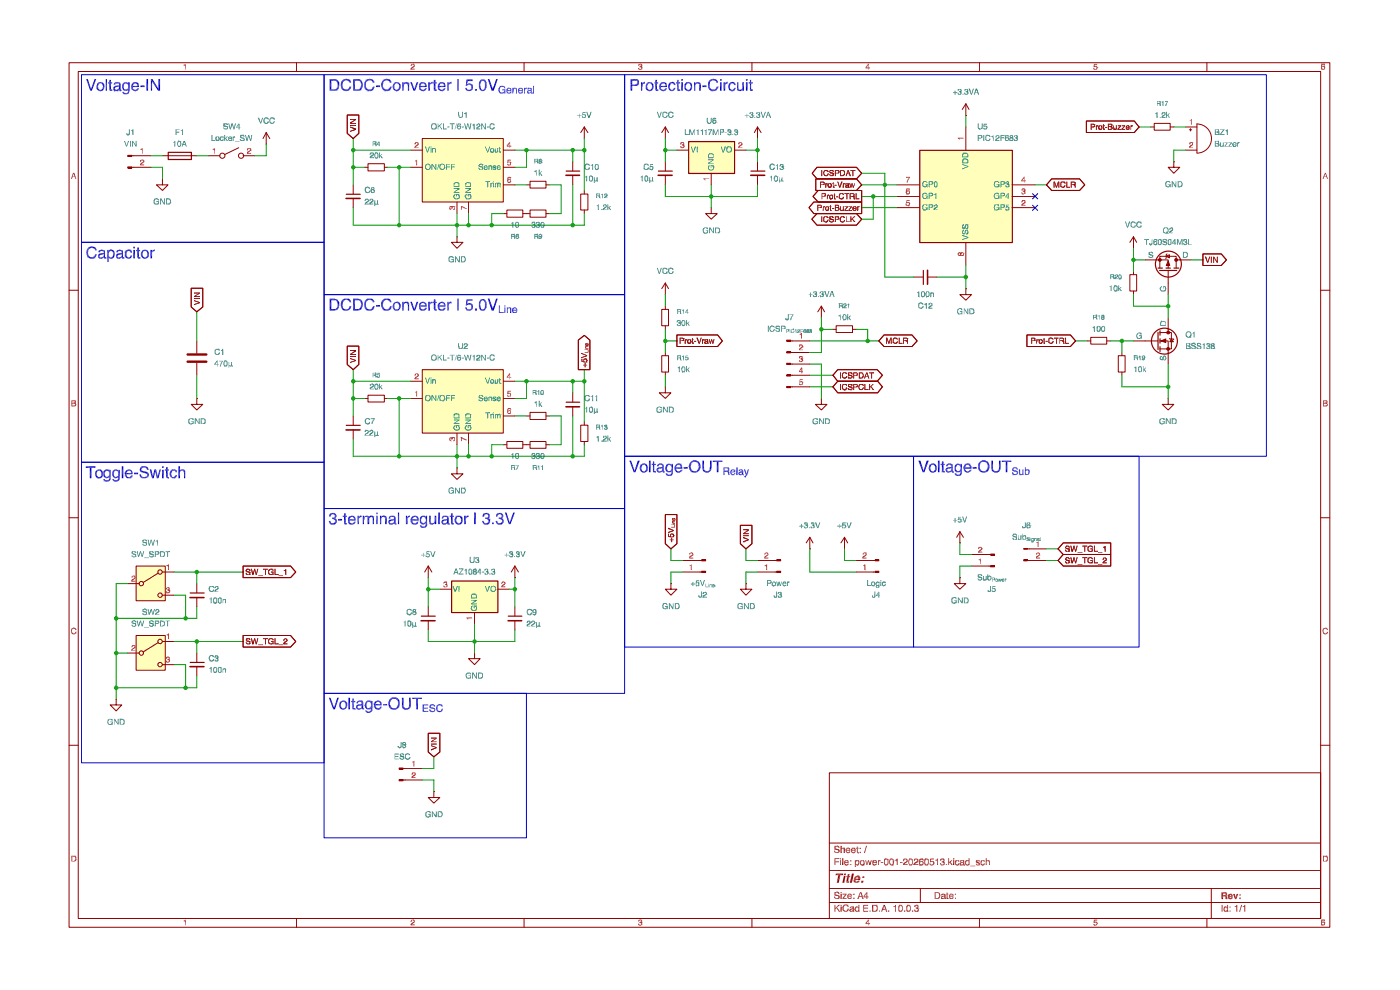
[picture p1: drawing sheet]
<svg xmlns="http://www.w3.org/2000/svg" width="297mm" height="210mm" viewBox="0 0 297 210" stroke-linecap="round" stroke-linejoin="round" font-family="sans-serif">
<path d="M14.7 13.3h267.4v183.4h-267.4zM16.6 15.2h263.6v179.6h-263.6zM62.9 13.3v1.9M111.2 13.3v1.9M159.5 13.3v1.9M207.8 13.3v1.9M256 13.3v1.9M175.9 163.9h104.3v30.9h-104.3z" fill="none" stroke="#910000" stroke-width=".21"/>
<g fill="#910000">
<path d="M39.3 13.6l.1 1.1z"/>
<path d="M39.3 13.9l.1 .8z"/>
<path d="M39 13.7l.3 .2h-.3z"/>
<path d="M39 13.7l.3 .2z"/>
<path d="M39.2 13.6l.2 1.1z"/>
<path d="M39.1 13.7l.2 .2z"/>
<path d="M39.2 13.6l.1 .3z"/>
<path d="M87.8 13.6l.1 .1z"/>
<path d="M87.9 13.7l.1 .1z"/>
<path d="M87.9 14.1l.1-.1z"/>
<path d="M87.9 14.1l-.1 .1z"/>
<path d="M87.6 14.3l.2-.1z"/>
<path d="M87.3 14.6h.7v.1z"/>
<path d="M87.1 14.7h.9z"/>
<path d="M87.1 14.6l.1-.1z"/>
<path d="M87.3 14.3l.1-.1z"/>
<path d="M87.1 14l.2-.1z"/>
<path d="M87.2 13.7l-.1 .3z"/>
<path d="M87.3 13.6l-.1 .1z"/>
<path d="M87.6 13.6l.3 .1z"/>
<path d="M87.9 13.7l.1 .3z"/>
<path d="M87.9 14.1l.1-.1-.2 .2z"/>
<path d="M87.3 14.4l-.2 .3z"/>
<path d="M87.4 14.2h.2l-.3 .2z"/>
<path d="M87.1 14l.2-.2z"/>
<path d="M87.3 13.6l-.2 .4z"/>
<path d="M87.4 13.6h.2h-.3z"/>
<path d="M87.6 13.6l.4 .4z"/>
<path d="M87.6 14.3l.4-.3z"/>
<path d="M87.1 14.7l.2-.1z"/>
<path d="M87.3 14.4l.3-.2-.5 .5z"/>
<path d="M87.1 14l.3-.2z"/>
<path d="M87.6 14.3l.4-.3-.5 .4z"/>
<path d="M87.1 14.7l.3-.2z"/>
<path d="M87.6 14.2l.1-.1-.6 .6z"/>
<path d="M87.1 14l.3-.3z"/>
<path d="M87.4 14.4l.6-.4z"/>
<path d="M87.4 14.4l-.3 .3z"/>
<path d="M87.7 14.1l-.6 .6z"/>
<path d="M87.3 13.6l.1 .1-.3 .3z"/>
<path d="M87.4 14.4l.6-.4-.9 .7z"/>
<path d="M87.3 13.6l.2 .1z"/>
<path d="M87.7 14.1l.3-.1-.9 .7z"/>
<path d="M87.7 14.1l.3-.1z"/>
<path d="M87.3 13.6h.3z"/>
<path d="M87.8 13.9l.2 .1z"/>
<path d="M87.8 13.8l.2 .2z"/>
<path d="M87.6 13.6l.1 .1z"/>
<path d="M87.6 13.6l.2 .2z"/>
<path d="M136.1 13.6l.1 .1z"/>
<path d="M136.1 14l.1-.1z"/>
<path d="M136.1 14.1v.1z"/>
<path d="M136.1 14.2h.1z"/>
<path d="M136.2 14.6l-.1 .1z"/>
<path d="M136 14.7h.1z"/>
<path d="M135.8 14.8l.2-.1z"/>
<path d="M135.6 14.7l.2 .1z"/>
<path d="M135.5 14.7h.1z"/>
<path d="M135.4 14.6l.1 .1z"/>
<path d="M135.4 14.4l.2 .1z"/>
<path d="M135.4 13.9l.2-.1z"/>
<path d="M135.4 13.8l.1-.1z"/>
<path d="M135.5 13.7l.1-.1z"/>
<path d="M135.9 13.6h.2z"/>
<path d="M136.1 13.6l.1 .3z"/>
<path d="M136.1 14.1l.1-.2z"/>
<path d="M136.1 14.1l.1 .1z"/>
<path d="M136 14.7l.2-.1z"/>
<path d="M135.6 14.7h.4z"/>
<path d="M135.4 14.6l.2 .1z"/>
<path d="M135.4 14.4l.2 .1-.2 .1z"/>
<path d="M135.7 14.1l.1 .1z"/>
<path d="M135.5 13.7l.1-.1-.2 .3z"/>
<path d="M135.6 13.6h.3h-.3z"/>
<path d="M135.9 13.6h.2l.1 .3z"/>
<path d="M136.1 14.1l.1 .1v.4z"/>
<path d="M135.6 14.7l.6-.1z"/>
<path d="M135.4 14.6l.2-.1v.2z"/>
<path d="M135.7 14.1l.2 .1z"/>
<path d="M135.4 13.9l.2-.2z"/>
<path d="M135.6 14.5v.2z"/>
<path d="M135.7 14.1l.3 .1z"/>
<path d="M135.6 13.6v.1l-.2 .2z"/>
<path d="M135.6 14.6v.1z"/>
<path d="M135.6 13.6l.1 .1z"/>
<path d="M135.8 14.1l.3 .1z"/>
<path d="M135.6 14.7h.2z"/>
<path d="M135.6 14.7h.3z"/>
<path d="M135.9 14.1l.2 .1z"/>
<path d="M135.6 13.6h.3z"/>
<path d="M136 14.1l.1 .2z"/>
<path d="M135.9 14.7l.3-.1z"/>
<path d="M136 14l.1 .3z"/>
<path d="M135.9 13.6l.1 .1z"/>
<path d="M136 14.6h.2z"/>
<path d="M135.9 13.6l.3 .3z"/>
<path d="M136.1 14.5l.1 .1z"/>
<path d="M136 13.7l.2 .2z"/>
<path d="M136.1 14.4l.1 .2z"/>
<path d="M136.1 13.8l.1 .1z"/>
<path d="M136.1 14.3l.1 .3z"/>
<path d="M136.1 14.1l.1 .5z"/>
<path d="M136 14l.2-.1z"/>
<path d="M136 14l.2-.1-.1 .2z"/>
<path d="M184.2 13.6l.1 .7z"/>
<path d="M184.3 14.3h.3v.2z"/>
<path d="M184.3 14.5l-.1 .2z"/>
<path d="M183.6 14.3l.6 .2h-.6z"/>
<path d="M184.2 13.6l-.6 .7z"/>
<path d="M184.3 14.3l.3 .2h-.3z"/>
<path d="M184.2 14.5v.2z"/>
<path d="M183.6 14.3l.6 .2z"/>
<path d="M183.6 14.3l.6-.6-.4 .6z"/>
<path d="M184.2 13.6l.1 .9z"/>
<path d="M183.8 14.3l.5 .2z"/>
<path d="M183.8 14.3h.4l.1 .2z"/>
<path d="M232.1 13.6h.7v.1z"/>
<path d="M232.6 14l.1 .1z"/>
<path d="M232.7 14.1l.1 .1z"/>
<path d="M232.8 14.2v.1z"/>
<path d="M232.8 14.3v.2z"/>
<path d="M232.8 14.5l-.1 .2z"/>
<path d="M232.6 14.7h.1z"/>
<path d="M232.2 14.7h.2z"/>
<path d="M232.1 14.7h.1z"/>
<path d="M232 14.6l.1 .1z"/>
<path d="M232 14.4v.2z"/>
<path d="M232 14.2h.2z"/>
<path d="M232.1 13.6l.7 .1h-.6z"/>
<path d="M232.2 14.1l.2-.1z"/>
<path d="M232.4 14l.3 .1z"/>
<path d="M232.7 14.1l.1 .2z"/>
<path d="M232.8 14.3l-.1 .4z"/>
<path d="M232.4 14.7h.3z"/>
<path d="M232 14.6l.2 .1z"/>
<path d="M232.1 14.4l.1 .1-.2 .1z"/>
<path d="M232.1 13.6l.1 .1-.2 .5z"/>
<path d="M232.2 14.1h.5z"/>
<path d="M232.7 14.1l.1 .2-.1 .4z"/>
<path d="M232.2 14.7h.5z"/>
<path d="M232 14.6l.2-.1v.2z"/>
<path d="M232 14.2h.3z"/>
<path d="M232.2 13.7l-.2 .5z"/>
<path d="M232 14.2l.2-.1 .1 .1z"/>
<path d="M232.2 14.1l.1 .1z"/>
<path d="M232.2 14.6v.1z"/>
<path d="M232.2 14.1l.2 .1z"/>
<path d="M232.2 14.7h.1z"/>
<path d="M232.4 14.2l.3-.1z"/>
<path d="M232.5 14.2l.2-.1z"/>
<path d="M232.6 14.2l.1-.1z"/>
<path d="M232.7 14.1l-.1 .1z"/>
<path d="M232.5 14.6l.2 .1z"/>
<path d="M232.7 14.1v.2z"/>
<path d="M232.6 14.5l.1 .2z"/>
<path d="M232.6 14.5l.1-.1v.3z"/>
<path d="M280.9 13.6l.1 .1z"/>
<path d="M281 13.7l.1 .1z"/>
<path d="M280.9 14l.1 .2z"/>
<path d="M281 14.2h.1z"/>
<path d="M281.1 14.4l-.1 .2z"/>
<path d="M281 14.6l-.1 .1z"/>
<path d="M280.6 14.7h.2z"/>
<path d="M280.3 14.6l.1 .1z"/>
<path d="M280.3 14.5v.1z"/>
<path d="M280.3 14.4h.1z"/>
<path d="M280.3 14.4l.1-.1z"/>
<path d="M280.3 13.7v.2z"/>
<path d="M280.4 13.6l-.1 .1z"/>
<path d="M280.9 13.6l.2 .2z"/>
<path d="M280.8 13.7l.3 .1z"/>
<path d="M280.6 14l-.2 .2z"/>
<path d="M280.9 14l.2 .2z"/>
<path d="M281.1 14.2l-.1 .4z"/>
<path d="M280.8 14.7l.2-.1z"/>
<path d="M280.3 14.5l.1 .2z"/>
<path d="M280.3 14.5l.1-.1z"/>
<path d="M280.4 14.2l-.1 .2z"/>
<path d="M280.4 13.6l-.1 .3z"/>
<path d="M280.9 13.6l.2 .2-.3-.1z"/>
<path d="M280.6 14h.3l-.5 .2z"/>
<path d="M280.9 14l.2 .2-.1 .4z"/>
<path d="M280.4 14.7l.6-.1z"/>
<path d="M280.3 14.5h.1v.2z"/>
<path d="M280.3 14.4l.2-.2z"/>
<path d="M280.4 13.6l-.1 .8z"/>
<path d="M280.9 13.6l-.1 .1z"/>
<path d="M280.5 14.2l-.2 .2z"/>
<path d="M280.8 13.6h.1l-.1 .1z"/>
<path d="M280.4 14.5v.2z"/>
<path d="M280.8 13.6h.1z"/>
<path d="M280.5 14.6l-.1 .1z"/>
<path d="M280.4 13.6h.5z"/>
<path d="M280.5 14.6l.1 .1h-.2z"/>
<path d="M280.4 13.6h.4z"/>
<path d="M280.4 14.7h.2z"/>
<path d="M280.4 13.6h.3z"/>
<path d="M280.4 14.7h.3z"/>
<path d="M280.4 13.6h.3l-.1 .1z"/>
<path d="M280.4 14.7h.4z"/>
<path d="M280.4 13.6l.2 .1z"/>
<path d="M280.4 13.6l.1 .2z"/>
<path d="M280.4 13.8l-.1 .6z"/>
<path d="M280.9 14.5l.1 .1h-.2z"/>
<path d="M280.4 13.9l-.1 .5z"/>
<path d="M280.9 14.4l.1 .2z"/>
<path d="M280.4 14l-.1 .4z"/>
<path d="M280.9 14l.1 .6z"/>
<path d="M280.4 14.2l.3-.1z"/>
<path d="M280.9 14v.2z"/>
<path d="M280.4 14.2l.5-.2z"/>
<path d="M280.9 14l-.1 .2z"/>
<path d="M280.7 14.1l.2-.1-.1 .2z"/>
<path d="M280.8 14.2l.1-.2z"/>
</g>
<path d="M62.9 194.8v1.9M111.2 194.8v1.9M159.5 194.8v1.9M207.8 194.8v1.9M256 194.8v1.9" fill="none" stroke="#910000" stroke-width=".21"/>
<g fill="#910000">
<path d="M39.3 195.1l.1 1.2z"/>
<path d="M39.3 195.4l.1 .9z"/>
<path d="M39 195.3l.3 .1z"/>
<path d="M39 195.3l.3 .1-.3-.1z"/>
<path d="M39.3 195.2l.1 1.1z"/>
<path d="M39.2 195.3l.2 1z"/>
<path d="M39.1 195.3l.2 .1z"/>
<path d="M39.2 195.3l.1 .1z"/>
<path d="M87.8 195.1l.1 .2z"/>
<path d="M87.9 195.3h.1z"/>
<path d="M87.9 195.6l.1-.1z"/>
<path d="M87.9 195.6l-.1 .2z"/>
<path d="M87.6 195.8h.2z"/>
<path d="M87.3 196.1h.7v.2z"/>
<path d="M87.1 196.2l.9 .1z"/>
<path d="M87.1 196.1l.1-.1z"/>
<path d="M87.3 195.8h.1z"/>
<path d="M87.1 195.5l.2-.1z"/>
<path d="M87.1 195.4l.1-.1z"/>
<path d="M87.3 195.2l-.1 .1z"/>
<path d="M87.6 195.1l.3 .2z"/>
<path d="M87.9 195.3l.1 .2z"/>
<path d="M87.9 195.6l.1-.1-.2 .3z"/>
<path d="M87.3 195.9l-.2 .3z"/>
<path d="M87.4 195.8l.2-.1-.3 .2z"/>
<path d="M87.3 195.3l-.2 .2z"/>
<path d="M87.3 195.2l-.2 .3z"/>
<path d="M87.3 195.2l.3-.1z"/>
<path d="M87.6 195.1l.4 .4z"/>
<path d="M87.6 195.8l.4-.3z"/>
<path d="M87.1 196.2l.2-.1z"/>
<path d="M87.3 195.9l.3-.2-.5 .5z"/>
<path d="M87.6 195.8l.4-.3-.5 .4z"/>
<path d="M87.1 196.2l.3-.2z"/>
<path d="M87.6 195.7l.1-.1-.6 .6z"/>
<path d="M87.4 195.3l-.3 .2z"/>
<path d="M87.4 195.9l.6-.4z"/>
<path d="M87.1 196.2l.3-.3z"/>
<path d="M87.1 196.2l.6-.6z"/>
<path d="M87.3 195.2l.1 .1-.3 .2z"/>
<path d="M87.1 196.2l.9-.7z"/>
<path d="M87.3 195.2l.2 .1z"/>
<path d="M87.8 195.5h.2l-.3 .1z"/>
<path d="M87.8 195.4l.2 .1z"/>
<path d="M87.6 195.2v-.1z"/>
<path d="M87.8 195.3l.2 .2z"/>
<path d="M87.6 195.1l.1 .2z"/>
<path d="M87.6 195.1l.2 .2z"/>
<path d="M136.1 195.1v.1z"/>
<path d="M136.1 195.2l.1 .1z"/>
<path d="M136.1 195.5l.1-.1z"/>
<path d="M136.1 195.6v.1z"/>
<path d="M136.1 195.7l.1 .1z"/>
<path d="M136.1 196.2l.1-.1z"/>
<path d="M136 196.3l.1-.1z"/>
<path d="M135.9 196.3l-.1 .1z"/>
<path d="M135.6 196.3l.2 .1z"/>
<path d="M135.5 196.2l.1 .1z"/>
<path d="M135.4 196.1l.1 .1z"/>
<path d="M135.4 195.9l.2 .1z"/>
<path d="M135.4 195.3h.1z"/>
<path d="M135.6 195.2l-.1 .1z"/>
<path d="M135.9 195.1l.2 .1z"/>
<path d="M136.1 195.2l.1 .2z"/>
<path d="M136.1 195.6l.1-.2z"/>
<path d="M136.1 195.6l.1 .2z"/>
<path d="M136 196.3l.2-.2z"/>
<path d="M135.6 196.3h.4z"/>
<path d="M135.4 196.1l.2 .2z"/>
<path d="M135.4 195.9l.2 .1-.2 .1z"/>
<path d="M135.7 195.6l.1 .1z"/>
<path d="M135.4 195.4l.2-.1z"/>
<path d="M135.6 195.2l-.2 .2z"/>
<path d="M135.6 195.1h.3l-.3 .1z"/>
<path d="M135.9 195.1l.2 .1 .1 .2z"/>
<path d="M136.1 195.6l.1 .2v.3z"/>
<path d="M135.6 196.3l.6-.2z"/>
<path d="M135.4 196.1l.2-.1v.3z"/>
<path d="M135.7 195.6l.2 .2z"/>
<path d="M135.6 196v.3z"/>
<path d="M135.7 195.6l.3 .2z"/>
<path d="M135.6 195.2v.1l-.2 .1z"/>
<path d="M135.6 196.1v.2z"/>
<path d="M135.6 195.2l.1 .1z"/>
<path d="M135.8 195.6l.3 .2z"/>
<path d="M135.6 196.3l.2-.1z"/>
<path d="M135.6 196.3l.3-.1z"/>
<path d="M135.9 195.6l.2 .2z"/>
<path d="M135.6 195.2l.3-.1z"/>
<path d="M136 195.6l.1 .2z"/>
<path d="M135.9 196.2l.3-.1z"/>
<path d="M136 195.5l.1 .3z"/>
<path d="M135.9 195.1l.1 .2z"/>
<path d="M136 196.1h.2z"/>
<path d="M135.9 195.1l.3 .3z"/>
<path d="M136.1 196l.1 .1z"/>
<path d="M136 195.3l.2 .1z"/>
<path d="M136.1 195.9l.1 .2z"/>
<path d="M136.1 195.3l.1 .1z"/>
<path d="M136.1 195.8l.1 .3z"/>
<path d="M136.1 195.6l.1 .5z"/>
<path d="M136.1 195.4h.1l-.2 .1z"/>
<path d="M136 195.5l.2-.1-.1 .2z"/>
<path d="M184.2 195.1l.1 .7z"/>
<path d="M184.3 195.8h.3v.2z"/>
<path d="M184.3 196l-.1 .3z"/>
<path d="M183.6 195.8l.6 .2h-.6z"/>
<path d="M184.2 195.1l-.6 .7z"/>
<path d="M184.3 195.8l.3 .2h-.3z"/>
<path d="M184.2 196v.3z"/>
<path d="M183.6 195.8l.6 .2z"/>
<path d="M184.2 195.3l-.4 .5h-.2z"/>
<path d="M184.2 195.1l.1 .9z"/>
<path d="M183.8 195.8l.5 .2z"/>
<path d="M183.8 195.8h.4l.1 .2z"/>
<path d="M232.1 195.1h.7v.2z"/>
<path d="M232.6 195.5l.1 .1z"/>
<path d="M232.7 195.6l.1 .2z"/>
<path d="M232.8 195.8v.2z"/>
<path d="M232.8 196l-.1 .2z"/>
<path d="M232.6 196.3l.1-.1z"/>
<path d="M232.2 196.4l.2-.1z"/>
<path d="M232.2 196.3v.1z"/>
<path d="M232.1 196.2l.1 .1z"/>
<path d="M232 196.1l.1 .1z"/>
<path d="M232 195.8l.2-.1z"/>
<path d="M232.1 195.1l.7 .2h-.6z"/>
<path d="M232.2 195.5h.2l-.2 .1z"/>
<path d="M232.4 195.5l.3 .1z"/>
<path d="M232.8 195.8l-.1 .4z"/>
<path d="M232.4 196.3l.3-.1z"/>
<path d="M232.2 196.3h.2z"/>
<path d="M232 196.1l.2 .2z"/>
<path d="M232.1 196l-.1 .1z"/>
<path d="M232.1 195.1l.1 .2-.2 .5z"/>
<path d="M232.2 195.6h.5z"/>
<path d="M232.7 195.6l.1 .2-.1 .4z"/>
<path d="M232.2 196.3l.5-.1z"/>
<path d="M232 196.1l.2-.1v.3z"/>
<path d="M232 195.8l.3-.1z"/>
<path d="M232.2 195.3l-.2 .5z"/>
<path d="M232 195.8l.2-.2 .1 .1z"/>
<path d="M232.2 195.6l.1 .1z"/>
<path d="M232.2 196.1v.2z"/>
<path d="M232.2 195.6l.2 .1z"/>
<path d="M232.2 196.2v.1z"/>
<path d="M232.2 196.3l.1-.1z"/>
<path d="M232.4 195.7l.3-.1z"/>
<path d="M232.5 195.7l.2-.1z"/>
<path d="M232.6 195.7l.1-.1z"/>
<path d="M232.7 195.6l-.1 .2z"/>
<path d="M232.5 196.1l.2 .1z"/>
<path d="M232.7 195.6v.2z"/>
<path d="M232.6 196l.1 .2z"/>
<path d="M232.6 196l.1-.1v.3z"/>
<path d="M280.9 195.1l.1 .2z"/>
<path d="M281 195.3h.1z"/>
<path d="M280.9 195.5l.1 .2z"/>
<path d="M281 195.7l.1 .1z"/>
<path d="M281.1 195.9l-.1 .2z"/>
<path d="M281 196.1l-.1 .2z"/>
<path d="M280.6 196.3h.2z"/>
<path d="M280.3 196.1l.1 .2z"/>
<path d="M280.3 196v.1z"/>
<path d="M280.3 195.9h.1z"/>
<path d="M280.3 195.9l.1-.1z"/>
<path d="M280.3 195.3v.1z"/>
<path d="M280.4 195.1l-.1 .2z"/>
<path d="M280.9 195.1l.2 .2z"/>
<path d="M280.8 195.3h.3z"/>
<path d="M280.6 195.5l-.2 .2z"/>
<path d="M280.9 195.5l.2 .3z"/>
<path d="M281.1 195.8l-.1 .3z"/>
<path d="M280.8 196.3l.2-.2z"/>
<path d="M280.3 196l.1 .3z"/>
<path d="M280.3 196l.1-.1z"/>
<path d="M280.4 195.8l-.1 .1z"/>
<path d="M280.4 195.1l-.1 .3z"/>
<path d="M280.9 195.1l.2 .2h-.3z"/>
<path d="M280.6 195.5h.3l-.5 .2z"/>
<path d="M280.9 195.5l.2 .3-.1 .3z"/>
<path d="M280.4 196.3l.6-.2z"/>
<path d="M280.3 196h.1v.3z"/>
<path d="M280.4 195.1l-.1 .8z"/>
<path d="M280.9 195.1l-.1 .2z"/>
<path d="M280.5 195.7l-.2 .2z"/>
<path d="M280.8 195.2l.1-.1-.1 .2z"/>
<path d="M280.4 196v.3z"/>
<path d="M280.8 195.2l.1-.1z"/>
<path d="M280.5 196.1l-.1 .2z"/>
<path d="M280.4 195.1h.5z"/>
<path d="M280.5 196.1l.1 .1-.2 .1z"/>
<path d="M280.4 195.1l.4 .1z"/>
<path d="M280.4 196.3l.2-.1z"/>
<path d="M280.4 195.1l.3 .1z"/>
<path d="M280.4 196.3l.3-.1z"/>
<path d="M280.4 195.1l.3 .1-.1 .1z"/>
<path d="M280.4 196.3l.4-.1z"/>
<path d="M280.4 195.1l.2 .2z"/>
<path d="M280.4 195.1l.1 .2z"/>
<path d="M280.8 196.2l.2-.1z"/>
<path d="M280.4 195.3l-.1 .6z"/>
<path d="M280.9 196l.1 .1h-.2z"/>
<path d="M280.4 195.4l-.1 .5z"/>
<path d="M280.9 195.9l.1 .2z"/>
<path d="M280.4 195.5l-.1 .4z"/>
<path d="M280.4 195.7l-.1 .2z"/>
<path d="M280.9 195.5l.1 .6z"/>
<path d="M280.9 195.5l-.1 .3z"/>
<path d="M280.4 195.7l.5-.2z"/>
<path d="M280.7 195.7l.2-.2z"/>
<path d="M280.8 195.7l.1-.2z"/>
</g>
<path d="M14.7 61.6h1.9M14.7 109.8h1.9M14.7 158.1h1.9" fill="none" stroke="#910000" stroke-width=".21"/>
<g fill="#910000">
<path d="M15.5 36.7h.3l.4 1.2z"/>
<path d="M15.8 37.5l.4 .4h-.2z"/>
<path d="M15.4 37.5l-.2 .4h-.1z"/>
<path d="M15.2 37.4h.2l-.3 .5z"/>
<path d="M15.6 36.8l-.2 .6h-.2z"/>
<path d="M15.4 37.4l-.3 .5z"/>
<path d="M15.5 36.7l.1 .1-.4 .6z"/>
<path d="M15.4 37.4l.4 .1z"/>
<path d="M15.5 36.7l.7 1.2z"/>
<path d="M15.6 36.8l.6 1.1z"/>
<path d="M15.8 37.4l.4 .5z"/>
<path d="M15.8 84.9l.1 .1z"/>
<path d="M15.9 85l.1 .1z"/>
<path d="M16 85.1l.1 .1z"/>
<path d="M16.1 85.4h-.1z"/>
<path d="M15.9 85.5l.1-.1z"/>
<path d="M15.9 85.5l.2 .1z"/>
<path d="M16.1 85.7l.1 .2z"/>
<path d="M16.2 85.9h-.1z"/>
<path d="M16.1 85.9l-.1 .2z"/>
<path d="M15.2 86l.5 .2h-.5z"/>
<path d="M15.2 85.4h.1l-.1 .6z"/>
<path d="M15.3 85.1v.3h-.1z"/>
<path d="M15.2 84.9l.7 .1z"/>
<path d="M15.9 85l.2 .2z"/>
<path d="M16.1 85.2l-.1 .2z"/>
<path d="M15.9 85.5l.2 .2z"/>
<path d="M16.1 85.7v.2z"/>
<path d="M16.1 85.9l-.2 .3z"/>
<path d="M15.2 86l.7 .2z"/>
<path d="M15.2 84.9l.1 .2-.1 .3z"/>
<path d="M15.9 85l.2 .2-.1 .2z"/>
<path d="M15.9 85.5l.2 .4z"/>
<path d="M15.3 85.6v.4h-.1z"/>
<path d="M15.2 84.9l.5 .2h-.4z"/>
<path d="M15.9 85v.5z"/>
<path d="M15.3 86l.6 .2z"/>
<path d="M15.3 85.4l-.1 .6z"/>
<path d="M15.2 84.9l.6 .2z"/>
<path d="M15.7 86l.2 .2z"/>
<path d="M15.3 85.4l.4 .2h-.4z"/>
<path d="M15.8 86l.3-.1-.2 .3z"/>
<path d="M15.3 85.4l.5 .2z"/>
<path d="M15.8 85.1l.1-.1z"/>
<path d="M15.8 86l.3-.1z"/>
<path d="M15.3 85.4h.4l.1 .2z"/>
<path d="M15.9 85.9h.2z"/>
<path d="M15.7 85.4l.2 .3z"/>
<path d="M15.9 85l-.1 .2z"/>
<path d="M15.8 85.4l.1 .3z"/>
<path d="M15.9 85.8l.2 .1z"/>
<path d="M15.9 85.4v.1z"/>
<path d="M15.8 133.2l.1 .1z"/>
<path d="M15.9 133.3l.2 .1z"/>
<path d="M16.1 133.4l.1 .1z"/>
<path d="M16 133.6l.2-.1z"/>
<path d="M16 134h.2z"/>
<path d="M16.2 134l-.1 .2z"/>
<path d="M16.1 134.2l-.1 .2z"/>
<path d="M16 134.4l-.1 .1z"/>
<path d="M15.8 134.5h.1z"/>
<path d="M15.3 134.5h.2z"/>
<path d="M15.2 134.3l.1 .2z"/>
<path d="M15.2 134.2v.1z"/>
<path d="M15.1 134l.1 .2z"/>
<path d="M15.1 133.6l.1-.1z"/>
<path d="M15.4 133.2l-.1 .1z"/>
<path d="M15.5 133.2l.4 .1z"/>
<path d="M15.9 133.3l.3 .2z"/>
<path d="M16 133.5h.2z"/>
<path d="M16 134.1l.2-.1z"/>
<path d="M16.2 134l-.2 .4z"/>
<path d="M15.8 134.5l.2-.1z"/>
<path d="M15.3 134.5h.5z"/>
<path d="M15.2 134.2l.1 .3z"/>
<path d="M15.1 133.7l.1 .5z"/>
<path d="M15.2 133.4l-.1 .3z"/>
<path d="M15.3 133.3l.2-.1-.3 .2z"/>
<path d="M15.5 133.2l.4 .1 .3 .2z"/>
<path d="M15.9 133.4l.3 .1z"/>
<path d="M15.9 134.2l.3-.2z"/>
<path d="M16.2 134l-.4 .5z"/>
<path d="M15.2 134.2l.6 .3h-.5z"/>
<path d="M15.2 133.4v.8l-.1-.5z"/>
<path d="M15.8 133.4l.4 .1z"/>
<path d="M15.5 133.2l.7 .3z"/>
<path d="M15.8 134.3v.2z"/>
<path d="M15.5 133.2l.3 .2z"/>
<path d="M15.8 134.4v-.1v.2z"/>
<path d="M15.7 134.4l.1 .1z"/>
<path d="M15.5 133.2l.2 .2z"/>
<path d="M15.6 134.4l.2 .1z"/>
<path d="M15.2 133.4l.3-.2 .1 .2z"/>
<path d="M15.5 134.4l.3 .1z"/>
<path d="M15.4 134.3l.4 .2z"/>
<path d="M15.2 133.4h.3z"/>
<path d="M15.2 134.2l.6 .3z"/>
<path d="M15.2 133.4h.2z"/>
<path d="M15.2 134.2l.2 .1z"/>
<path d="M15.2 133.4l.1 .1z"/>
<path d="M15.2 133.4v.2z"/>
<path d="M15.2 134.2l.1-.1z"/>
<path d="M15.2 133.4v.8z"/>
<path d="M15.2 134l.1 .1-.1 .1z"/>
<path d="M15.2 133.6v.6z"/>
<path d="M15.2 134v.2z"/>
<path d="M15.2 133.7v.5z"/>
<path d="M15.2 133.9v.3z"/>
<path d="M15.9 181.5l.1 .2z"/>
<path d="M16 181.7l.2 .2z"/>
<path d="M16 182.6l.2-.2z"/>
<path d="M16 182.6l-.1 .1z"/>
<path d="M15.2 182.6h.1z"/>
<path d="M15.3 181.6v1h-.1z"/>
<path d="M15.9 181.5l.3 .4z"/>
<path d="M16 182.6l.2-.2-.3 .3z"/>
<path d="M15.2 182.7l.4-.1z"/>
<path d="M15.2 181.5l.1 .1-.1 1z"/>
<path d="M15.9 181.5l.3 .4v.5z"/>
<path d="M15.2 182.7h.7z"/>
<path d="M15.2 181.5l.4 .1z"/>
<path d="M15.6 182.6l.3 .1z"/>
<path d="M15.2 181.5l.5 .1z"/>
<path d="M15.8 182.6l.1 .1-.2-.1z"/>
<path d="M15.2 181.5l.6 .2z"/>
<path d="M15.8 182.6l.1 .1z"/>
<path d="M15.2 181.5h.7l-.1 .2z"/>
<path d="M15.8 182.6l.4-.2-.3 .3z"/>
<path d="M15.8 181.7l.1-.2z"/>
<path d="M15.8 182.6l.4-.2z"/>
<path d="M15.9 181.5l-.1 .2z"/>
<path d="M15.9 181.5v.3z"/>
<path d="M15.9 182.4h.3z"/>
<path d="M15.9 181.5l.1 .5z"/>
<path d="M16 182.3l.2 .1h-.3z"/>
<path d="M16 182.2l.2 .2z"/>
<path d="M15.9 181.5l.3 .9z"/>
<path d="M16 182.1l.2 .3z"/>
<path d="M16 182l.2 .4z"/>
</g>
<path d="M280.2 61.6h1.9M280.2 109.8h1.9M280.2 158.1h1.9" fill="none" stroke="#910000" stroke-width=".21"/>
<g fill="#910000">
<path d="M281.1 36.7h.2l.4 1.2z"/>
<path d="M281.4 37.5l.3 .4h-.2z"/>
<path d="M280.9 37.5l-.1 .4h-.2z"/>
<path d="M280.8 37.4h.1l-.3 .5z"/>
<path d="M281.2 36.8l-.3 .6h-.1z"/>
<path d="M280.9 37.4l-.3 .5z"/>
<path d="M281.1 36.7l.1 .1-.4 .6z"/>
<path d="M280.9 37.4l.5 .1z"/>
<path d="M281.1 36.7l.6 1.2z"/>
<path d="M281.2 36.8l.5 1.1z"/>
<path d="M281.4 37.4l.3 .5z"/>
<path d="M281.4 84.9v.1z"/>
<path d="M281.4 85l.1 .1z"/>
<path d="M281.5 85.1l.1 .1z"/>
<path d="M281.6 85.4h-.1z"/>
<path d="M281.5 85.4l-.1 .1z"/>
<path d="M281.4 85.5l.2 .1z"/>
<path d="M281.6 85.7l.1 .2z"/>
<path d="M281.7 85.9h-.1z"/>
<path d="M281.6 85.9l-.1 .2z"/>
<path d="M280.7 86l.5 .2h-.5z"/>
<path d="M280.7 85.4h.1l-.1 .6z"/>
<path d="M280.8 85.1v.3h-.1z"/>
<path d="M280.7 84.9l.7 .1z"/>
<path d="M281.4 85l.2 .2z"/>
<path d="M281.6 85.2l-.1 .2z"/>
<path d="M281.4 85.5l.2 .2z"/>
<path d="M281.6 85.7v.2z"/>
<path d="M281.6 85.9l-.2 .3z"/>
<path d="M280.7 86l.7 .2z"/>
<path d="M280.7 84.9l.1 .2-.1 .3z"/>
<path d="M281.4 85l.2 .2-.1 .2z"/>
<path d="M281.4 85.5l.2 .4z"/>
<path d="M280.8 85.6v.4h-.1z"/>
<path d="M280.7 84.9l.5 .2h-.4z"/>
<path d="M281.4 85v.5z"/>
<path d="M280.8 86l.6 .2z"/>
<path d="M280.8 85.4l-.1 .6z"/>
<path d="M280.7 84.9l.6 .2z"/>
<path d="M281.2 86l.2 .2z"/>
<path d="M280.8 85.4l.4 .2h-.4z"/>
<path d="M281.3 86l.3-.1-.2 .3z"/>
<path d="M280.8 85.4l.5 .2z"/>
<path d="M281.3 85.1l.1-.1z"/>
<path d="M281.3 86l.3-.1z"/>
<path d="M280.8 85.4l.6 .2z"/>
<path d="M281.4 85.1v-.1z"/>
<path d="M281.4 86l.2-.1z"/>
<path d="M280.8 85.4h.4l.2 .2z"/>
<path d="M281.4 85.1v-.1v.2z"/>
<path d="M281.4 85.9h.2z"/>
<path d="M281.2 85.4l.2 .3z"/>
<path d="M281.5 85.9h.1h-.2z"/>
<path d="M281.3 85.4l.1 .3z"/>
<path d="M281.5 85.9h.1z"/>
<path d="M281.5 85.8l.1 .1z"/>
<path d="M281.4 85.4v.3z"/>
<path d="M281.4 85.4v.1z"/>
<path d="M281.4 85.5l.1 .3z"/>
<path d="M281.3 133.2l.1 .1z"/>
<path d="M281.4 133.3l.2 .1z"/>
<path d="M281.6 133.4l.1 .1z"/>
<path d="M281.5 133.6l.2-.1z"/>
<path d="M281.5 134h.2z"/>
<path d="M281.7 134.2l-.2 .2z"/>
<path d="M281.5 134.4l-.1 .1z"/>
<path d="M281.3 134.5h.1z"/>
<path d="M280.8 134.5h.2z"/>
<path d="M280.8 134.3v.2z"/>
<path d="M280.7 134.2l.1 .1z"/>
<path d="M280.6 134l.1 .2z"/>
<path d="M280.7 133.5l-.1 .2z"/>
<path d="M280.7 133.4h.1z"/>
<path d="M280.8 133.4v-.1z"/>
<path d="M280.9 133.2h.2l-.3 .1z"/>
<path d="M281.1 133.2l.3 .1z"/>
<path d="M281.4 133.3l.3 .2z"/>
<path d="M281.5 133.5h.2z"/>
<path d="M281.5 134.1l.2-.1z"/>
<path d="M281.7 134l-.2 .4z"/>
<path d="M281.3 134.5l.2-.1z"/>
<path d="M280.8 134.5h.5z"/>
<path d="M280.7 134.2l.1 .3z"/>
<path d="M280.6 133.7l.1 .5z"/>
<path d="M280.8 133.4l-.2 .3z"/>
<path d="M280.8 133.4l.3-.2z"/>
<path d="M281.1 133.2l.6 .3z"/>
<path d="M281.4 133.4l.3 .1z"/>
<path d="M281.4 134.2l.3-.2z"/>
<path d="M281.7 134l-.4 .5z"/>
<path d="M280.7 134.2l.6 .3h-.5z"/>
<path d="M280.8 133.4l-.1 .8-.1-.5z"/>
<path d="M281.4 134.3l-.1 .2z"/>
<path d="M281.1 133.2l.3 .2z"/>
<path d="M281.3 134.4v.1z"/>
<path d="M281.1 133.2l.2 .2z"/>
<path d="M281.2 134.4l.1 .1z"/>
<path d="M281.1 133.2l.1 .2z"/>
<path d="M281.1 134.4l.2 .1z"/>
<path d="M280.8 133.4l.3-.2v.2z"/>
<path d="M281 134.4l.3 .1z"/>
<path d="M280.9 134.3l.4 .2z"/>
<path d="M280.8 133.4h.2z"/>
<path d="M280.7 134.2l.6 .3z"/>
<path d="M280.8 133.4h.1z"/>
<path d="M280.7 134.2l.2 .1z"/>
<path d="M280.8 133.4v.1z"/>
<path d="M280.8 133.4v.2z"/>
<path d="M280.7 134.2l.1-.1z"/>
<path d="M280.8 133.4l-.1 .8z"/>
<path d="M280.8 134v.1l-.1 .1z"/>
<path d="M280.8 133.6l-.1 .6z"/>
<path d="M280.8 134l-.1 .2z"/>
<path d="M280.8 133.7l-.1 .5z"/>
<path d="M280.8 133.9l-.1 .3z"/>
<path d="M281.4 181.5l.2 .2z"/>
<path d="M281.6 181.7l.1 .2z"/>
<path d="M281.7 182.4l-.1 .2z"/>
<path d="M281.6 182.6l-.2 .1z"/>
<path d="M280.7 182.6h.1z"/>
<path d="M280.8 181.6v1h-.1z"/>
<path d="M281.4 181.5l.3 .4z"/>
<path d="M281.7 182.4l-.3 .3z"/>
<path d="M280.7 182.7l.4-.1z"/>
<path d="M280.7 181.5l.1 .1-.1 1z"/>
<path d="M281.4 181.5l.3 .4v.5z"/>
<path d="M280.7 182.7h.7z"/>
<path d="M280.7 181.5l.4 .1z"/>
<path d="M281.1 182.6l.3 .1z"/>
<path d="M280.7 181.5l.5 .1z"/>
<path d="M281.3 182.6l.1 .1-.2-.1z"/>
<path d="M280.7 181.5l.6 .2z"/>
<path d="M281.3 182.6l.1 .1z"/>
<path d="M280.7 181.5h.7l-.1 .2z"/>
<path d="M281.4 182.6l.3-.2-.3 .3z"/>
<path d="M281.3 181.7l.1-.2z"/>
<path d="M281.4 182.6l.3-.2z"/>
<path d="M281.4 181.5v.2z"/>
<path d="M281.4 182.5l.3-.1-.3 .2z"/>
<path d="M281.4 181.5v.3z"/>
<path d="M281.4 182.4h.3z"/>
<path d="M281.4 181.5l.1 .5z"/>
<path d="M281.5 182.3l.2 .1z"/>
<path d="M281.5 182.2l.2 .2z"/>
<path d="M281.4 181.5l.3 .9z"/>
<path d="M281.5 182.1l.2 .3z"/>
<path d="M281.5 182l.2 .4z"/>
<path d="M199 189.2l.1 .1z"/>
<path d="M199.1 189.3l.2 .1z"/>
<path d="M199.3 189.4l.1 .3z"/>
<path d="M199.4 189.7l.1 .2z"/>
<path d="M199.5 189.9l-.1 .3z"/>
<path d="M199.4 190.2l-.1 .2z"/>
<path d="M199.1 190.6l.2-.2z"/>
<path d="M199.1 190.6l-.1 .1z"/>
<path d="M198.3 190.5h.2l-.2 .2z"/>
<path d="M198.5 189.4v1.1h-.2z"/>
<path d="M198.3 189.2l.8 .1z"/>
<path d="M199.1 189.3l.3 .4z"/>
<path d="M199.4 189.7v.5z"/>
<path d="M199.4 190.2l-.3 .4z"/>
<path d="M198.3 190.7l.8-.1z"/>
<path d="M198.5 190.5h.3l-.5 .2z"/>
<path d="M198.3 189.2l.2 .2-.2 1.1z"/>
<path d="M199.1 189.3l.3 .4v.5z"/>
<path d="M198.3 190.7l.5-.2 .3 .1z"/>
<path d="M198.3 189.2l.5 .2h-.3z"/>
<path d="M198.8 190.5l.3 .1z"/>
<path d="M198.3 189.2l.6 .2z"/>
<path d="M198.9 190.5l.2 .1z"/>
<path d="M198.3 189.2l.7 .2z"/>
<path d="M199.1 190.4v.2l-.1-.1z"/>
<path d="M199.1 190.4l.3-.2-.3 .4z"/>
<path d="M199 189.4l.1-.1z"/>
<path d="M199.1 190.4l.3-.2z"/>
<path d="M199.1 189.3v.2z"/>
<path d="M199.1 190.3l.3-.1z"/>
<path d="M199.2 190.3l.2-.1-.3 .1z"/>
<path d="M199.1 189.3l.1 .3z"/>
<path d="M199.2 190.2h.2z"/>
<path d="M199.1 189.3l.1 .4z"/>
<path d="M199.2 190.1l.2 .1z"/>
<path d="M199.1 189.3l.1 .5z"/>
<path d="M199.2 190.1l.1-.1 .1 .2z"/>
<path d="M199.1 189.3l.3 .9z"/>
<path d="M199.3 189.9l.1 .3z"/>
<path d="M199.2 189.8l.2 .4z"/>
<path d="M200.2 189.6l.2 .1z"/>
<path d="M200.4 189.7l.1 .1z"/>
<path d="M200.5 189.8h.1z"/>
<path d="M200.2 190.6l.2-.1z"/>
<path d="M200.2 190.6v.1z"/>
<path d="M199.7 190.6l.1 .1z"/>
<path d="M199.6 190.5l.1 .1z"/>
<path d="M200.3 190.1l-.1 .1z"/>
<path d="M199.6 190.4l.2-.1z"/>
<path d="M199.7 190.2l-.1 .1z"/>
<path d="M199.7 190.2l.2-.1z"/>
<path d="M199.9 190.1l.3-.1z"/>
<path d="M199.7 189.9l.2-.1z"/>
<path d="M199.7 189.8l.1-.1z"/>
<path d="M199.9 189.6l-.1 .1z"/>
<path d="M200 189.6l.4 .1z"/>
<path d="M200.4 189.7l.2 .1z"/>
<path d="M200.6 190.5l.1 .2z"/>
<path d="M200.2 190.6l.2-.1-.2 .2z"/>
<path d="M199.6 190.5l.2 .2z"/>
<path d="M199.6 190.4h.2z"/>
<path d="M200.1 190.2l.2-.1z"/>
<path d="M199.6 190.4l.3-.1z"/>
<path d="M199.7 190.2l-.1 .2z"/>
<path d="M199.7 190.2l.5-.2z"/>
<path d="M199.7 189.8l.1-.1-.1 .2z"/>
<path d="M199.8 189.7h.6z"/>
<path d="M200.4 189.7l.2 .1v.7z"/>
<path d="M200.4 190.5l.3 .2h-.3z"/>
<path d="M199.8 190.7l.6-.2z"/>
<path d="M199.6 190.5l.2-.1v.3z"/>
<path d="M200 190.2l.3-.1z"/>
<path d="M199.7 190.2l.5-.2-.6 .4z"/>
<path d="M199.7 189.9l.3-.1z"/>
<path d="M200.4 189.7l.2 .8z"/>
<path d="M199.8 190.4v.3z"/>
<path d="M199.6 190.4l.6-.4z"/>
<path d="M199.8 189.7l.2 .1-.3 .1z"/>
<path d="M200.4 190.5l.3 .2z"/>
<path d="M199.9 190.5l-.1 .2z"/>
<path d="M200 190.2l.2-.2-.3 .3z"/>
<path d="M199.8 189.7l.2 .1z"/>
<path d="M199.8 189.7l.4 .1z"/>
<path d="M200.4 189.7l.2 .8h-.2z"/>
<path d="M200.2 190l.1 .1z"/>
<path d="M200 190.5l-.2 .2z"/>
<path d="M200 190.5h.4l-.6 .2z"/>
<path d="M200.2 189.8l.2-.1z"/>
<path d="M200.3 189.8l.1-.1z"/>
<path d="M200.2 190.4l.2 .1z"/>
<path d="M200.4 189.7l-.1 .1z"/>
<path d="M200.4 189.7l-.1 .2z"/>
<path d="M200.3 190.3l.1 .2z"/>
<path d="M200.4 189.7l-.1 .6z"/>
<path d="M200.4 189.7v.8z"/>
<path d="M200.8 189.3h.2v.3z"/>
<path d="M201 189.6h.2v.2z"/>
<path d="M200.8 190.4l.1 .2z"/>
<path d="M200.7 189.6l.1 .2z"/>
<path d="M200.8 189.3l.2 .3h-.2z"/>
<path d="M201 189.6l.2 .2h-.2z"/>
<path d="M200.8 190.4l.1 .3z"/>
<path d="M200.8 189.6h.2v.2z"/>
<path d="M201.1 190.5l.1 .2z"/>
<path d="M200.8 190.4l.4 .3h-.3z"/>
<path d="M200.8 189.6l.2 .2h-.2z"/>
<path d="M200.8 189.8h.2l-.2 .6z"/>
<path d="M201 189.8v.6h-.2z"/>
<path d="M200.8 190.4l.4 .3z"/>
<path d="M200.8 190.4l.3 .1z"/>
<path d="M201.9 189.6l.1 .1z"/>
<path d="M202 189.7l.2 .1z"/>
<path d="M202.2 189.8h.1z"/>
<path d="M201.5 190.2l.8-.2v.2z"/>
<path d="M202.1 190.3h.2z"/>
<path d="M202.3 190.4l-.1 .2z"/>
<path d="M202.1 190.6l-.1 .1z"/>
<path d="M201.5 190.6l.2 .1z"/>
<path d="M201.4 190.5l.1 .1z"/>
<path d="M201.3 190.3l.1 .2z"/>
<path d="M201.3 189.9l.2-.1z"/>
<path d="M201.6 189.6l-.1 .2z"/>
<path d="M201.9 189.6l.3 .2z"/>
<path d="M202.2 189.8l.1 .2z"/>
<path d="M202 190.4l.3-.1z"/>
<path d="M202.3 190.3l-.1 .3z"/>
<path d="M201.9 190.7l.3-.1z"/>
<path d="M201.5 190.6l.4 .1z"/>
<path d="M201.3 190.3l.2 .3z"/>
<path d="M201.3 190h.2l-.2 .3z"/>
<path d="M201.3 190l.2-.1z"/>
<path d="M201.6 189.6h.3l-.4 .2z"/>
<path d="M201.9 189.6l.4 .4z"/>
<path d="M201.9 190.7l.4-.4-.1 .3z"/>
<path d="M201.3 190.3l.6 .4-.4-.1z"/>
<path d="M201.3 190l.3-.1z"/>
<path d="M201.9 190.7l.4-.4z"/>
<path d="M201.3 190l.3-.2z"/>
<path d="M201.9 190.5v.2z"/>
<path d="M201.3 190l.4-.2z"/>
<path d="M201.5 189.8h.2l-.4 .2z"/>
<path d="M201.8 190.5l.1 .2z"/>
<path d="M201.7 190.5l.2 .2z"/>
<path d="M201.5 189.8l.4-.2v.2z"/>
<path d="M201.9 189.6v.2z"/>
<path d="M201.3 190.3l.6 .4z"/>
<path d="M201.3 190.3l.4 .2z"/>
<path d="M201.9 189.6l.1 .2z"/>
<path d="M201.3 190.3l.3 .1z"/>
<path d="M201.9 189.6l.2 .2z"/>
<path d="M201.3 190.3h.3z"/>
<path d="M201.3 190.3l.2-.1z"/>
<path d="M202.1 189.8l.2 .2z"/>
<path d="M201.5 190l-.2 .3z"/>
<path d="M202.1 189.9l.2 .1z"/>
<path d="M201.5 190h.6l-.6 .2z"/>
<path d="M201.5 190.2l.8-.2z"/>
<path d="M202.6 190.4h.2v.3z"/>
<path d="M202.6 190.4l.2 .3h-.2z"/>
<path d="M202.6 189.6h.2v.2z"/>
<path d="M202.6 189.6l.2 .2h-.2z"/>
</g>
<path d="M175.9 191.4h104.3" fill="none" stroke="#910000" stroke-width=".21"/>
<g fill="#910000">
<path d="M177 192h.2v.6z"/>
<path d="M177.9 192h.3l-1 .6z"/>
<path d="M177.6 192.5l.6 .9h-.2z"/>
<path d="M177.2 192.9v.5h-.2z"/>
<path d="M177 192l.2 .6-.2 .8z"/>
<path d="M177.2 192.6l1-.6z"/>
<path d="M177.6 192.5l.4 .9-.5-.8z"/>
<path d="M177.2 192.6l-.2 .8z"/>
<path d="M177.2 192.6l.4-.1-.1 .1z"/>
<path d="M177.2 192.6h.3l-.3 .3z"/>
<path d="M178.3 192.3h.3v1.1z"/>
<path d="M178.3 192.3l.3 1.1h-.3z"/>
<path d="M178.3 192h.3v.1z"/>
<path d="M178.3 192l.3 .1h-.3z"/>
<path d="M179.6 191.9l.2 .1z"/>
<path d="M179.8 192l.1 .1z"/>
<path d="M179.9 192.1l.1 .2z"/>
<path d="M179.8 192.4l.2-.1z"/>
<path d="M179.8 192.8h.2l-.2 .2z"/>
<path d="M179.8 193.2l.2-.1z"/>
<path d="M179.8 193.2v.1z"/>
<path d="M179.5 193.4l.3-.1z"/>
<path d="M179.1 193.3l.1 .1z"/>
<path d="M178.9 193.2l.2 .1z"/>
<path d="M178.8 193.1l.1 .1z"/>
<path d="M178.7 192.8l.1 .3z"/>
<path d="M178.8 192.3l-.1 .2z"/>
<path d="M178.9 192.1l-.1 .2z"/>
<path d="M178.9 192.1l.2-.1z"/>
<path d="M179.1 192l.2-.1z"/>
<path d="M179.3 191.9l.5 .1z"/>
<path d="M179.8 192l.2 .3z"/>
<path d="M179.8 192.3h.2z"/>
<path d="M179.8 193l.2-.2z"/>
<path d="M180 192.8l-.2 .4z"/>
<path d="M179.5 193.4l.3-.2z"/>
<path d="M179.1 193.3l.4 .1z"/>
<path d="M178.8 193.1l.3 .2z"/>
<path d="M178.7 192.5l.1 .6z"/>
<path d="M178.9 192.1l-.2 .4z"/>
<path d="M178.9 192.1l.4-.2z"/>
<path d="M179.3 191.9l.5 .1 .2 .3z"/>
<path d="M179.8 192.2l.2 .1z"/>
<path d="M180 192.8l-.2 .3z"/>
<path d="M180 192.8l-.2 .4-.3 .2z"/>
<path d="M178.8 193.1l.7 .3-.4-.1z"/>
<path d="M178.9 192.1l-.1 1-.1-.6z"/>
<path d="M179.8 192.1l.2 .2z"/>
<path d="M179.7 192.1l.3 .2z"/>
<path d="M180 192.8l-.5 .6z"/>
<path d="M179.3 191.9l.7 .4z"/>
<path d="M179.7 193.1l-.2 .3z"/>
<path d="M179.3 191.9l.4 .2z"/>
<path d="M179.3 191.9l.3 .1z"/>
<path d="M179.5 193.2v.2z"/>
<path d="M179.3 191.9l.2 .1z"/>
<path d="M179.4 193.2l.1 .2z"/>
<path d="M179.3 191.9l.1 .1z"/>
<path d="M179.3 193.2l.2 .2z"/>
<path d="M178.9 192.1l.4-.2v.1z"/>
<path d="M179.2 193.2l.3 .2z"/>
<path d="M178.9 192.1l.4-.1z"/>
<path d="M179.2 193.1l.3 .3z"/>
<path d="M178.8 193.1l.7 .3z"/>
<path d="M178.9 192.1h.3z"/>
<path d="M178.8 193.1h.4z"/>
<path d="M178.9 192.1l.2 .2z"/>
<path d="M178.9 192.1l.2 .2-.1 .1z"/>
<path d="M178.8 193.1h.3z"/>
<path d="M178.9 192.1l.1 .3-.2 .7z"/>
<path d="M179 192.9l-.2 .2z"/>
<path d="M179 192.4l-.2 .7z"/>
<path d="M179 192.8l-.2 .3z"/>
<path d="M179 192.5l-.2 .6z"/>
<path d="M179 192.6l-.2 .5z"/>
<path d="M180.8 192.3l.2 .1z"/>
<path d="M181 192.4l.1 .1z"/>
<path d="M180.9 193.3l.1 .1z"/>
<path d="M180.9 193.2v.1z"/>
<path d="M180.7 193.4l.2-.1z"/>
<path d="M180.3 193.3l.1 .1z"/>
<path d="M180.3 193.2v.1z"/>
<path d="M180.2 193.1l.1 .1z"/>
<path d="M180.2 193.1h.2z"/>
<path d="M180.9 192.8v.1z"/>
<path d="M180.3 193l-.1 .1z"/>
<path d="M180.4 192.8l.5-.1z"/>
<path d="M180.3 192.6l.1-.1z"/>
<path d="M180.3 192.5v.1z"/>
<path d="M180.5 192.3l-.1 .1z"/>
<path d="M180.6 192.3l.4 .1z"/>
<path d="M180.9 193.2l.1 .2z"/>
<path d="M180.7 193.4l.2-.2z"/>
<path d="M180.3 193.2l.1 .2z"/>
<path d="M180.2 193.1h.2l-.1 .1z"/>
<path d="M180.6 192.9l.3-.1z"/>
<path d="M180.2 193.1l.2-.1z"/>
<path d="M180.3 192.9l-.1 .2z"/>
<path d="M180.3 192.9l.6-.2z"/>
<path d="M180.3 192.6l.2-.1z"/>
<path d="M180.3 192.5l.1-.1-.1 .2z"/>
<path d="M180.4 192.4h.6z"/>
<path d="M181 192.4l.1 .8z"/>
<path d="M181.1 193.2l.1 .2z"/>
<path d="M180.9 193.2l.3 .2z"/>
<path d="M180.4 193.4l.5-.2z"/>
<path d="M180.3 193.2l.1-.1v.3z"/>
<path d="M180.5 192.9l.4-.1z"/>
<path d="M180.2 193.1l.3-.1z"/>
<path d="M180.3 192.9l.6-.2-.7 .4z"/>
<path d="M180.2 193.1l.7-.4z"/>
<path d="M180.4 192.4l.1 .1-.2 .1z"/>
<path d="M180.5 192.9l.4-.2z"/>
<path d="M180.4 192.4l.2 .1z"/>
<path d="M180.4 193.2v.2z"/>
<path d="M180.4 192.4l.3 .1z"/>
<path d="M181 192.4l.1 .8h-.2z"/>
<path d="M180.5 193.2l-.1 .2z"/>
<path d="M180.9 192.7v.1z"/>
<path d="M180.4 192.4l.4 .1z"/>
<path d="M180.6 193.2h.3l-.5 .2z"/>
<path d="M180.8 192.5l.2-.1z"/>
<path d="M180.9 192.5l.1-.1z"/>
<path d="M180.9 192.5l.1-.1-.1 .1z"/>
<path d="M180.9 193.1v.1h-.1z"/>
<path d="M181 192.4l-.1 .1z"/>
<path d="M180.9 193.1v.1z"/>
<path d="M181 192.4l-.1 .2z"/>
<path d="M181 192.4l-.1 .6z"/>
<path d="M181 192.4l-.1 .8z"/>
<path d="M182.1 192h.2v1.4z"/>
<path d="M182.1 193.2l.2 .2h-.2z"/>
<path d="M182.1 193.2l-.1 .1z"/>
<path d="M181.9 193.4l.1-.1z"/>
<path d="M181.4 193.2l.2 .2z"/>
<path d="M181.4 193.1v.1z"/>
<path d="M181.3 192.9l.1 .2z"/>
<path d="M181.3 192.9l.2-.2v.2z"/>
<path d="M181.4 192.6l-.1 .3z"/>
<path d="M181.4 192.5v.1z"/>
<path d="M181.6 192.3l-.1 .1z"/>
<path d="M181.9 192.3l.1 .1z"/>
<path d="M182 192.4l.1 .1z"/>
<path d="M182.1 192l.2 1.4z"/>
<path d="M181.9 193.4l.2-.2z"/>
<path d="M181.4 193.1l.2 .3z"/>
<path d="M181.3 192.9h.2l-.1 .2z"/>
<path d="M181.3 192.9l.2-.3z"/>
<path d="M181.4 192.5l-.1 .4z"/>
<path d="M181.5 192.4l.2-.1-.3 .2z"/>
<path d="M181.7 192.3l.3 .1z"/>
<path d="M181.6 193.4l.5-.2z"/>
<path d="M181.5 192.9l-.1 .2z"/>
<path d="M181.4 192.5l.3-.2-.4 .6z"/>
<path d="M181.7 192.3l.4 .2z"/>
<path d="M181.4 193.1l.1-.1 .1 .4z"/>
<path d="M181.3 192.9l.3-.4z"/>
<path d="M181.5 193l.1 .4z"/>
<path d="M181.7 192.3l-.4 .6z"/>
<path d="M181.5 193.1l.1 .3z"/>
<path d="M181.7 192.3l-.1 .2z"/>
<path d="M181.6 193.2v.2z"/>
<path d="M181.7 193.2l-.1 .2z"/>
<path d="M181.7 192.3l.1 .2z"/>
<path d="M181.7 192.3l.2 .2z"/>
<path d="M181.8 193.2h.3l-.5 .2z"/>
<path d="M181.7 192.3l.3 .2z"/>
<path d="M182 192.5h.1z"/>
<path d="M182 193.1l.1 .1h-.1z"/>
<path d="M182.1 192.5l-.1 .1z"/>
<path d="M182 193.1l.3 .3z"/>
<path d="M182.1 192.5v.2z"/>
<path d="M182.1 193l.2 .4-.3-.3z"/>
<path d="M182.1 192.5l.2 .9z"/>
<path d="M182.1 192.9l.2 .5z"/>
<path d="M183.1 192h1.1v.1z"/>
<path d="M183.3 192.5h.9v.2z"/>
<path d="M183.3 193.2h.9v.2z"/>
<path d="M183.1 192l1.1 .1h-.9z"/>
<path d="M183.3 192.5l.9 .2h-.9z"/>
<path d="M183.3 193.2l.9 .2h-1.1z"/>
<path d="M183.1 192l.2 .1-.2 1.3z"/>
<path d="M183.3 192.7v.5l-.2 .2z"/>
<path d="M183.3 192.1l-.2 1.3z"/>
<path d="M183.3 192.5l-.2 .9z"/>
<path d="M184.5 193.1h.2v.3z"/>
<path d="M184.5 193.1l.2 .3h-.2z"/>
<path d="M185.9 192l.2 .1z"/>
<path d="M186.1 192.1l.1 .3z"/>
<path d="M186.2 192.9l-.1 .2z"/>
<path d="M185.9 193.3l.2-.2z"/>
<path d="M185.8 193.3v.1z"/>
<path d="M185 193.2h.3l-.3 .2z"/>
<path d="M185.3 192.1v1.1h-.3z"/>
<path d="M185.9 192l.3 .4z"/>
<path d="M186.2 192.9l-.3 .4z"/>
<path d="M185 193.4l.9-.1z"/>
<path d="M185 193.4l.6-.2z"/>
<path d="M185 192l.3 .1-.3 1.1z"/>
<path d="M185.9 192l.3 .4v.5z"/>
<path d="M185 193.4l.6-.2 .3 .1z"/>
<path d="M185 192l.6 .1z"/>
<path d="M185.6 193.2l.3 .1z"/>
<path d="M185 192l.7 .1z"/>
<path d="M185.8 193.1l.1 .2-.2-.1z"/>
<path d="M185 192l.8 .1z"/>
<path d="M185.8 193.1l.1 .2z"/>
<path d="M185 192h.9l-.1 .1z"/>
<path d="M185.8 193.1l.4-.2-.3 .4z"/>
<path d="M185.9 192l-.1 .1z"/>
<path d="M185.8 193.1l.4-.2z"/>
<path d="M185.9 192l-.1 .2z"/>
<path d="M185.9 193l.3-.1z"/>
<path d="M186 192.9h.2l-.3 .1z"/>
<path d="M185.9 192l.1 .4z"/>
<path d="M186 192.8l.2 .1z"/>
<path d="M185.9 192l.1 .5z"/>
<path d="M186 192.7l.2 .2z"/>
<path d="M185.9 192l.3 .9z"/>
<path d="M186 192.6l.2 .3z"/>
<path d="M186 192.5l.2 .4z"/>
<path d="M186.5 193.1h.2v.3z"/>
<path d="M186.5 193.1l.2 .3h-.2z"/>
<path d="M187.5 192h.2l.5 1.4z"/>
<path d="M187.9 193l.3 .4h-.2z"/>
<path d="M187.3 193l-.2 .4h-.2z"/>
<path d="M187.1 192.8h.3l-.5 .6z"/>
<path d="M187.5 192.1l-.1 .7h-.3z"/>
<path d="M187.4 192.8l-.5 .6z"/>
<path d="M187.5 192v.1l-.4 .7z"/>
<path d="M187.4 192.8l.5 .2h-.6z"/>
<path d="M187.5 192l.7 1.4z"/>
<path d="M187.4 192.8h.4l.1 .2z"/>
<path d="M187.5 192.1l.7 1.3z"/>
<path d="M187.8 192.8l.4 .6z"/>
<path d="M188.4 193.1h.2v.3z"/>
<path d="M188.4 193.1l.2 .3h-.2z"/>
<path d="M189.9 192h.2v1.4z"/>
<path d="M189.9 192.4l.2 1h-.2z"/>
<path d="M189.6 192.2l.3 .2h-.3z"/>
<path d="M189.9 192l.2 1.4z"/>
<path d="M189.6 192.2l.3 .2z"/>
<path d="M189.7 192.2l.2 .2z"/>
<path d="M189.9 192.1l.2 1.3z"/>
<path d="M189.9 192.1v.3z"/>
<path d="M191.2 192h.2z"/>
<path d="M191.4 192v.2z"/>
<path d="M191.4 192.2l.1 .2z"/>
<path d="M191.5 193l-.1 .1z"/>
<path d="M191.4 193.1v.2z"/>
<path d="M191.3 193.3l-.1 .1z"/>
<path d="M190.7 193.3l.1 .1z"/>
<path d="M190.6 193.1l.1 .2z"/>
<path d="M190.6 192.7h.2l-.2 .2z"/>
<path d="M190.8 192.5v.2h-.2z"/>
<path d="M190.8 192.1l-.2 .2z"/>
<path d="M191.2 192l.2 .2z"/>
<path d="M191.4 192.2l.1 .4z"/>
<path d="M191.5 192.6l-.1 .5z"/>
<path d="M191.2 193.4l.2-.3z"/>
<path d="M190.6 193.1l.2 .3z"/>
<path d="M190.8 192.7l-.2 .4z"/>
<path d="M190.8 192.5l-.2 .2z"/>
<path d="M190.8 192l-.2 .3z"/>
<path d="M190.8 192h.4l.2 .2z"/>
<path d="M191.4 192.2v.9z"/>
<path d="M190.8 193.4l.6-.3-.2 .3z"/>
<path d="M190.8 192.4l-.2 .3z"/>
<path d="M190.8 192l-.2 .7v-.4z"/>
<path d="M190.8 192.9l-.2 .2z"/>
<path d="M190.8 192.4v-.1l-.2 .4z"/>
<path d="M190.8 193v.4l-.2-.3z"/>
<path d="M190.8 192v.3l-.2 .4z"/>
<path d="M190.8 193v.4z"/>
<path d="M190.8 193.1v.3z"/>
<path d="M190.8 192v.2z"/>
<path d="M190.8 192l.2 .1z"/>
<path d="M190.9 193.2l-.1 .2z"/>
<path d="M190.8 192l.3 .1z"/>
<path d="M191 193.2l-.2 .2z"/>
<path d="M190.8 192l.4 .1z"/>
<path d="M190.8 192l.6 .2z"/>
<path d="M190.8 193.4l.6-.3z"/>
<path d="M191.2 192.1l.2 .1z"/>
<path d="M191.1 193.2l.3-.1z"/>
<path d="M191.2 193.1h.2z"/>
<path d="M191.3 192.2h.1z"/>
<path d="M191.3 192.3l.1-.1v.2z"/>
<path d="M191.3 193.1h.1z"/>
<path d="M191.4 192.2v.3z"/>
<path d="M191.3 193.1l.1-.1v.1z"/>
<path d="M191.4 192.2v.4z"/>
<path d="M191.4 192.2v.7z"/>
<path d="M191.4 192.2v.8z"/>
<path d="M191.8 193.1h.2v.3z"/>
<path d="M191.8 193.1l.2 .3h-.2z"/>
<path d="M192.9 192h.1z"/>
<path d="M193 192l.1 .2z"/>
<path d="M193.1 192.2l.1 .2z"/>
<path d="M193.2 193l-.1 .1z"/>
<path d="M193.1 193.1l-.1 .2z"/>
<path d="M192.9 193.4l.1-.1z"/>
<path d="M192.4 193.3l.1 .1z"/>
<path d="M192.3 193.1l.1 .2z"/>
<path d="M192.3 192.7h.2l-.2 .2z"/>
<path d="M192.3 192.7l.2-.2v.2z"/>
<path d="M192.3 192.3l.2-.2z"/>
<path d="M192.5 192v.1z"/>
<path d="M192.9 192l.2 .2z"/>
<path d="M193.1 192.2l.1 .4z"/>
<path d="M193.2 192.6l-.1 .5z"/>
<path d="M192.9 193.4l.2-.3z"/>
<path d="M192.3 193.1l.2 .3z"/>
<path d="M192.3 192.9l.2-.2-.2 .4z"/>
<path d="M192.5 192.5l-.2 .2z"/>
<path d="M192.5 192l-.2 .3z"/>
<path d="M192.5 192h.4l.2 .2z"/>
<path d="M193.1 192.2v.9z"/>
<path d="M192.5 193.4l.6-.3-.2 .3z"/>
<path d="M192.5 192.7l-.2 .4z"/>
<path d="M192.5 192.4l-.2 .3z"/>
<path d="M192.5 192l-.2 .7v-.4z"/>
<path d="M192.5 192.9l-.2 .2z"/>
<path d="M192.5 192.3l-.2 .4z"/>
<path d="M192.3 193.1l.2-.1v.4z"/>
<path d="M192.5 192v.3l-.2 .4z"/>
<path d="M192.5 193v.4z"/>
<path d="M192.5 193.1v.3z"/>
<path d="M192.5 192v.2z"/>
<path d="M192.5 192l.2 .1z"/>
<path d="M192.6 193.2l-.1 .2z"/>
<path d="M192.5 192l.3 .1z"/>
<path d="M192.7 193.2l-.2 .2z"/>
<path d="M192.5 192l.4 .1z"/>
<path d="M192.5 192l.6 .2z"/>
<path d="M192.5 193.4l.6-.3z"/>
<path d="M192.9 192.1l.2 .1z"/>
<path d="M192.8 193.2l.3-.1z"/>
<path d="M192.9 193.1h.2z"/>
<path d="M193 192.2h.1z"/>
<path d="M193 192.3l.1-.1-.1 .2z"/>
<path d="M193 193.1h.1z"/>
<path d="M193.1 192.2l-.1 .3z"/>
<path d="M193 193l.1 .1h-.1z"/>
<path d="M193.1 192.2l-.1 .4z"/>
<path d="M193.1 192.2l-.1 .7z"/>
<path d="M193.1 192.2l-.1 .8z"/>
<path d="M193.5 193.1h.2v.3z"/>
<path d="M193.5 193.1l.2 .3h-.2z"/>
<path d="M194.5 192h.2z"/>
<path d="M194.7 192l.1 .1z"/>
<path d="M194.7 192.5v.1z"/>
<path d="M194.7 192.6l.1 .1z"/>
<path d="M194.8 192.7l.1 .1z"/>
<path d="M194.9 193.1l-.2 .2z"/>
<path d="M194.7 193.3v.1z"/>
<path d="M194.1 193.3v.1z"/>
<path d="M194 193.1l.1 .2z"/>
<path d="M193.9 193l.1 .1z"/>
<path d="M193.9 193l.2 .1z"/>
<path d="M194 192.4l.1-.1z"/>
<path d="M194 192.1l.1-.1z"/>
<path d="M194.1 192h.1z"/>
<path d="M194.5 192l.3 .1z"/>
<path d="M194.8 192.4l-.1 .2z"/>
<path d="M194.7 192.6l.2 .2z"/>
<path d="M194.9 193.1l-.2 .3z"/>
<path d="M194 193.1l.1 .3z"/>
<path d="M193.9 193l.2 .1h-.1z"/>
<path d="M194.3 192.5l.1 .2z"/>
<path d="M194.1 192l-.1 .4z"/>
<path d="M194.1 192h.4z"/>
<path d="M194.5 192l.3 .1v.3z"/>
<path d="M194.7 192.6l.2 .2v.3z"/>
<path d="M194.1 193.4l.8-.3-.2 .3z"/>
<path d="M194 193.1h.1v.3z"/>
<path d="M194.3 192.5l.2 .2z"/>
<path d="M194 192.4l.1-.2z"/>
<path d="M194.3 192.5l.3 .2z"/>
<path d="M194 192.4l.2-.2z"/>
<path d="M194.3 192.5l.4 .3z"/>
<path d="M194.1 192l.1 .2-.2 .2z"/>
<path d="M194.1 193.1v.3z"/>
<path d="M194.1 192l.1 .2z"/>
<path d="M194.2 193.2l-.1 .2z"/>
<path d="M194.1 192l.2 .1z"/>
<path d="M194.4 192.5l.3 .3z"/>
<path d="M194.1 192l.3 .1z"/>
<path d="M194.3 193.2l-.2 .2z"/>
<path d="M194.1 192l.4 .1z"/>
<path d="M194.1 193.4l.4-.2z"/>
<path d="M194.5 192.5l.2 .3z"/>
<path d="M194.1 192h.4v.1z"/>
<path d="M194.1 193.4l.8-.3z"/>
<path d="M194.6 192.5l.1 .4z"/>
<path d="M194.5 192l.1 .1z"/>
<path d="M194.5 193.2l.4-.1z"/>
<path d="M194.5 192l.1 .2z"/>
<path d="M194.7 193.1h.2l-.3 .1z"/>
<path d="M194.5 192l.2 .2z"/>
<path d="M194.5 192l.3 .4z"/>
<path d="M194.7 193.1h.2h-.2z"/>
<path d="M194.7 192.2l.1 .2z"/>
<path d="M194.7 193l.2 .1z"/>
<path d="M194.7 192.3l.1 .1z"/>
<path d="M194.7 192.9l.2 .2z"/>
<path d="M194.7 192.6l.2 .5z"/>
<path d="M194.7 192.4h.1z"/>
<path d="M194.7 192.5v.4z"/>
<path d="M194.7 192.5l.1-.1-.1 .2z"/>
</g>
<path d="M175.9 188.5h104.3" fill="none" stroke="#910000" stroke-width=".21"/>
<g fill="#910000">
<path d="M260.1 189.3l.1 .1z"/>
<path d="M260.2 189.4l.1 .1z"/>
<path d="M260.3 189.8l-.1 .2z"/>
<path d="M260.2 190l.1 .2z"/>
<path d="M260.3 190.6l.1 .1z"/>
<path d="M260 190.6l.4 .1z"/>
<path d="M259.5 190.1v.6h-.4z"/>
<path d="M259.1 189.9h.4l-.4 .8z"/>
<path d="M259.5 189.5v.4h-.4z"/>
<path d="M260.1 189.3l.2 .2z"/>
<path d="M260.3 189.8l-.2 .2z"/>
<path d="M260.1 190l.2 .2z"/>
<path d="M259.5 189.9l-.4 .8z"/>
<path d="M259.1 189.3l.4 .2-.4 .4z"/>
<path d="M259.1 189.3h1l.2 .2z"/>
<path d="M260.3 189.5l-.2 .5z"/>
<path d="M260.1 190l.2 .5z"/>
<path d="M260 190.6h.3z"/>
<path d="M259.5 189.9l.2 .2h-.2z"/>
<path d="M259.1 189.3l.7 .2h-.3z"/>
<path d="M260.1 190l.2 .6z"/>
<path d="M259.5 189.9l.3 .2z"/>
<path d="M259.1 189.3l.8 .2z"/>
<path d="M260.1 190l.2 .6h-.3z"/>
<path d="M259.5 189.9l.4 .2z"/>
<path d="M259.1 189.3l.9 .2z"/>
<path d="M260.1 190l-.1 .6z"/>
<path d="M259.5 189.9h.3l.1 .2z"/>
<path d="M259.1 189.3l1.2 .2z"/>
<path d="M260.1 190l-.1 .4z"/>
<path d="M259.8 189.9l.2 .3z"/>
<path d="M260.3 189.5l-.3 .8z"/>
<path d="M260 189.5h.3z"/>
<path d="M260 189.6l.3-.1z"/>
<path d="M259.9 189.9l.1 .3z"/>
<path d="M260.1 189.6l.2-.1z"/>
<path d="M260.1 189.7l.2-.2z"/>
<path d="M260 189.9l.3-.4-.3 .7z"/>
<path d="M260 189.8l.3-.3z"/>
<path d="M261.2 189.6l.1 .1z"/>
<path d="M261.3 189.7l.2 .2z"/>
<path d="M261.2 190.5l.3-.1z"/>
<path d="M261.5 190.4l-.1 .2z"/>
<path d="M261.4 190.6h-.1z"/>
<path d="M261.2 190.7l.1-.1z"/>
<path d="M260.7 190.6l.1 .1z"/>
<path d="M260.6 190.5l.1 .1z"/>
<path d="M260.5 190.3l.1 .2z"/>
<path d="M260.6 190h-.1z"/>
<path d="M260.7 189.7l-.1 .3z"/>
<path d="M260.7 189.7l.1-.1z"/>
<path d="M261.1 189.6l.2 .1z"/>
<path d="M261.3 189.7l.2 .3z"/>
<path d="M260.7 190.2l.8-.2v.2z"/>
<path d="M261.5 190.4l-.2 .2z"/>
<path d="M261 190.7l.3-.1z"/>
<path d="M260.7 190.6l.3 .1z"/>
<path d="M260.5 190.3l.2 .3z"/>
<path d="M260.5 190h.3l-.3 .3z"/>
<path d="M260.5 190h.3z"/>
<path d="M260.7 189.7l-.2 .3z"/>
<path d="M260.7 189.7l.4-.1z"/>
<path d="M261.1 189.6l.2 .1 .2 .3z"/>
<path d="M261 190.7l.5-.3-.2 .2z"/>
<path d="M260.5 190.3l.5 .4-.3-.1z"/>
<path d="M260.5 190.3l.3-.3h.4z"/>
<path d="M260.7 189.7l.4-.1-.6 .4z"/>
<path d="M261.1 190.5l.4-.1z"/>
<path d="M260.5 190l.3-.1z"/>
<path d="M261.1 190.5l.4-.1-.5 .3z"/>
<path d="M260.5 190l.4-.1z"/>
<path d="M261.1 190.5l-.1 .2z"/>
<path d="M260.5 190l.6-.4-.2 .3z"/>
<path d="M261.1 189.6l-.2 .3z"/>
<path d="M260.9 190.5l.1 .2z"/>
<path d="M261.1 189.6v.3z"/>
<path d="M260.8 190.5l.2 .2z"/>
<path d="M260.8 190.4l.2 .3z"/>
<path d="M261.1 189.6l.1 .3z"/>
<path d="M260.5 190.3l.3 .1 .2 .3z"/>
<path d="M261.1 189.6l.1 .4z"/>
<path d="M260.5 190.3l.3 .1z"/>
<path d="M260.5 190.3h.3z"/>
<path d="M261.1 189.6l.4 .4h-.3z"/>
<path d="M260.5 190.3l1-.3z"/>
<path d="M261.2 190h.3z"/>
<path d="M261.6 189.6h.3l.3 .8z"/>
<path d="M262.3 189.6h.4l-.5 .8z"/>
<path d="M262.7 189.6l-.4 1.1h-.3z"/>
<path d="M261.6 189.6l.6 .8-.2 .3z"/>
<path d="M262.7 189.6l-.7 1.1z"/>
<path d="M262.9 190.4h.3v.3z"/>
<path d="M262.9 190.4l.3 .3h-.3z"/>
<path d="M262.9 189.7h.3v.3z"/>
<path d="M262.9 189.7l.3 .3h-.3z"/>
<path d="M177.6 189.2h.2z"/>
<path d="M177.8 189.2l.2 .1z"/>
<path d="M178 189.3l.1 .2z"/>
<path d="M177.9 189.6l.2 .1z"/>
<path d="M177.6 189.8l.3 .1z"/>
<path d="M177.9 189.9l.1 .1z"/>
<path d="M178 190l.1 .1z"/>
<path d="M178.1 190.1v.2z"/>
<path d="M178.1 190.3v.1z"/>
<path d="M178.1 190.4l-.1 .2z"/>
<path d="M178 190.6l-.1 .1z"/>
<path d="M177.2 190.6l.2 .1z"/>
<path d="M177 190.5l.2 .1z"/>
<path d="M177 190.3v.2z"/>
<path d="M177 190.2h.1l-.1 .1z"/>
<path d="M177.1 189.9l.2 .1z"/>
<path d="M177 189.8l.1 .1z"/>
<path d="M177.1 189.3l-.1 .1z"/>
<path d="M177.1 189.3l.2-.1z"/>
<path d="M177.4 189.2h.2h-.3z"/>
<path d="M177.6 189.2l.4 .1z"/>
<path d="M178 189.3l.1 .4z"/>
<path d="M177.9 189.5l.2 .2z"/>
<path d="M177.6 189.8l.4 .2z"/>
<path d="M178 190l.1 .3z"/>
<path d="M178.1 190.3l-.1 .3z"/>
<path d="M177.6 190.7l.4-.1z"/>
<path d="M177.2 190.6l.4 .1z"/>
<path d="M177 190.3l.2 .3z"/>
<path d="M177.1 190.2l-.1 .1z"/>
<path d="M177.1 189.9l.5 .1z"/>
<path d="M177 189.7l.1 .2z"/>
<path d="M177.1 189.3l-.1 .4z"/>
<path d="M177.1 189.3l.5-.1z"/>
<path d="M177.6 189.2l.4 .1 .1 .4z"/>
<path d="M177.8 189.5l.3 .2z"/>
<path d="M177.4 189.8l.6 .2z"/>
<path d="M178 190l.1 .3-.1 .3z"/>
<path d="M177.2 190.6h.8z"/>
<path d="M177 190.3h.1l.1 .3z"/>
<path d="M177.1 189.9l.7 .2z"/>
<path d="M177.1 189.3v.6z"/>
<path d="M177.6 189.2l.5 .5z"/>
<path d="M177.1 190.3l.1 .3z"/>
<path d="M177.6 189.2l.2 .3z"/>
<path d="M177.6 189.2l.2 .2z"/>
<path d="M177.6 189.2l.1 .2z"/>
<path d="M177.2 190.4v.2z"/>
<path d="M177.1 189.3l.5-.1v.1z"/>
<path d="M177.3 190.5l-.1 .1z"/>
<path d="M177.2 190.6l.3-.1z"/>
<path d="M177.2 190.6l.4-.1z"/>
<path d="M177.1 189.3h.3z"/>
<path d="M177.6 190.5l.4 .1z"/>
<path d="M177.1 189.3l.2 .1z"/>
<path d="M177.1 189.3l.2 .1-.1 .1z"/>
<path d="M177.7 190.5l.3 .1z"/>
<path d="M177.1 189.3l.1 .2z"/>
<path d="M177.9 190.4l.1 .2-.2-.1z"/>
<path d="M177.9 190.4l.1 .2z"/>
<path d="M177.2 189.5l-.1 .4z"/>
<path d="M177.9 190.3l.1 .3z"/>
<path d="M177.2 189.6l-.1 .3z"/>
<path d="M178 190v.6z"/>
<path d="M177.2 189.7l-.1 .2z"/>
<path d="M178 190l-.1 .3z"/>
<path d="M177.2 189.8l-.1 .1z"/>
<path d="M177.1 189.9l.2-.1 .5 .3z"/>
<path d="M178 190l-.1 .2z"/>
<path d="M177.3 189.8l.6 .3z"/>
<path d="M177.4 189.8l.6 .2-.1 .1z"/>
<path d="M178.3 189.6h.3v1.1z"/>
<path d="M178.3 189.6l.3 1.1h-.3z"/>
<path d="M178.3 189.2h.3v.2z"/>
<path d="M178.3 189.2l.3 .2h-.3z"/>
<path d="M178.7 189.6h.9v.2z"/>
<path d="M179 190.5h.6v.2z"/>
<path d="M178.7 190.5l.9 .2h-.9z"/>
<path d="M178.7 189.6l.6 .2h-.6z"/>
<path d="M178.7 190.5l.9 .2z"/>
<path d="M178.7 189.6l.9 .2z"/>
<path d="M178.7 190.5l.9-.7-.6 .7z"/>
<path d="M179.3 189.8h.3l-.9 .7z"/>
<path d="M180.3 189.6l.2 .1z"/>
<path d="M180.5 189.7l.1 .1z"/>
<path d="M180.6 189.8h.1z"/>
<path d="M179.9 190.2l.8-.2v.2z"/>
<path d="M180.5 190.3h.2z"/>
<path d="M180.7 190.4l-.1 .2z"/>
<path d="M180.5 190.6l-.1 .1z"/>
<path d="M180 190.6l.1 .1z"/>
<path d="M179.8 190.5l.2 .1z"/>
<path d="M179.8 190.3v.2z"/>
<path d="M179.8 189.9l.1-.1z"/>
<path d="M180.1 189.6l-.2 .2z"/>
<path d="M180.3 189.6l.3 .2z"/>
<path d="M180.6 189.8l.1 .2z"/>
<path d="M180.4 190.4l.3-.1z"/>
<path d="M180.7 190.3l-.1 .3z"/>
<path d="M180.3 190.7l.3-.1z"/>
<path d="M180 190.6l.3 .1z"/>
<path d="M179.8 190.3l.2 .3z"/>
<path d="M179.8 190h.1l-.1 .3z"/>
<path d="M179.8 190l.1-.1z"/>
<path d="M180.1 189.6h.2l-.4 .2z"/>
<path d="M180.3 189.6l.4 .4z"/>
<path d="M180.7 190.3l-.1 .3-.3 .1z"/>
<path d="M179.8 190.3l.5 .4-.3-.1z"/>
<path d="M179.8 190l.2-.1z"/>
<path d="M180.4 190.5l.3-.2-.4 .4z"/>
<path d="M179.8 190l.2-.2z"/>
<path d="M180.3 190.5v.2z"/>
<path d="M179.8 190l.3-.2z"/>
<path d="M179.9 189.8h.2l-.3 .2z"/>
<path d="M180.2 190.5l.1 .2z"/>
<path d="M180.1 190.5l.2 .2z"/>
<path d="M179.9 189.8l.4-.2v.2z"/>
<path d="M180.3 189.6v.2z"/>
<path d="M179.8 190.3l.5 .4z"/>
<path d="M180.3 189.6l.1 .2z"/>
<path d="M179.8 190.3l.3 .2z"/>
<path d="M179.8 190.3l.2 .1z"/>
<path d="M180.3 189.6l.2 .2z"/>
<path d="M179.8 190.3h.2z"/>
<path d="M179.8 190.3l.1-.1z"/>
<path d="M180.5 189.8l.2 .2z"/>
<path d="M179.9 190l-.1 .3z"/>
<path d="M180.5 189.9l.2 .1z"/>
<path d="M179.9 190h.6l-.6 .2z"/>
<path d="M179.9 190.2l.8-.2z"/>
<path d="M181 190.4h.3v.3z"/>
<path d="M181 190.4l.3 .3h-.3z"/>
<path d="M181 189.6h.3v.2z"/>
<path d="M181 189.6l.3 .2h-.3z"/>
<path d="M182.5 189.2h.2l.5 1.5z"/>
<path d="M182.8 190.3l.4 .4h-.2z"/>
<path d="M182.3 190.3l-.2 .4h-.2z"/>
<path d="M182.1 190.1h.2l-.4 .6z"/>
<path d="M182.5 189.4l-.2 .7h-.2z"/>
<path d="M182.3 190.1l-.4 .6z"/>
<path d="M182.5 189.2v.2l-.4 .7z"/>
<path d="M182.3 190.1l.5 .2h-.5z"/>
<path d="M182.5 189.2l.7 1.5z"/>
<path d="M182.3 190.1h.5v.2z"/>
<path d="M182.5 189.4l.7 1.3z"/>
<path d="M182.8 190.1l.4 .6z"/>
<path d="M183.9 189.2l.1 1z"/>
<path d="M184 190.2h.2v.1z"/>
<path d="M184 190.3v.4h-.2z"/>
<path d="M183.2 190.2l.6 .1h-.6z"/>
<path d="M183.9 189.2l-.7 1z"/>
<path d="M184 190.2l.2 .1h-.2z"/>
<path d="M183.8 190.3h.2l-.2 .4z"/>
<path d="M183.2 190.2l.6 .1z"/>
<path d="M183.8 189.5l-.4 .7h-.2z"/>
<path d="M183.9 189.2l.1 1.1z"/>
<path d="M183.4 190.2l.6 .1z"/>
<path d="M183.4 190.2h.4l.2 .1z"/>
<path d="M183.9 189.2l-.1 1z"/>
<path d="M183.9 189.2l.1 1.1-.2-.1z"/>
<path d="M259.2 192h.1v1.4z"/>
<path d="M259.2 192l.1 1.4h-.1z"/>
<path d="M260.4 192h.1v1.4z"/>
<path d="M260.4 193.2l.1 .2h-.1z"/>
<path d="M260.4 193.2l-.1 .1z"/>
<path d="M260.1 193.4l.2-.1z"/>
<path d="M259.7 193.2l.1 .2z"/>
<path d="M259.6 193.1l.1 .1z"/>
<path d="M259.6 192.9l.2-.2v.2z"/>
<path d="M259.6 192.5h.1z"/>
<path d="M259.8 192.4l-.1 .1z"/>
<path d="M259.8 192.3v.1z"/>
<path d="M260.1 192.3l.1 .1z"/>
<path d="M260.2 192.4l.2 .1z"/>
<path d="M260.4 192l.1 1.4z"/>
<path d="M260.1 193.4l.3-.2z"/>
<path d="M259.6 193.1l.2 .3z"/>
<path d="M259.6 192.9h.2l-.2 .2z"/>
<path d="M259.8 192.6l-.2 .3z"/>
<path d="M259.7 192.5l-.1 .4z"/>
<path d="M259.8 192.4l.1-.1-.2 .2z"/>
<path d="M259.9 192.3l.3 .1z"/>
<path d="M259.8 193.4l.6-.2z"/>
<path d="M259.6 193.1l.2-.2z"/>
<path d="M259.7 192.5l.2-.2-.3 .6z"/>
<path d="M259.9 192.3l.5 .2z"/>
<path d="M259.6 193.1l.2-.1v.4z"/>
<path d="M259.8 192.5l-.2 .4z"/>
<path d="M259.8 193v.4z"/>
<path d="M259.9 192.3l-.3 .6z"/>
<path d="M259.8 193.1v.3z"/>
<path d="M259.9 192.3l-.1 .2z"/>
<path d="M259.8 193.2v.2z"/>
<path d="M259.9 192.3l.1 .2z"/>
<path d="M259.9 193.2l-.1 .2z"/>
<path d="M259.9 192.3l.2 .2z"/>
<path d="M260 193.2h.4l-.6 .2z"/>
<path d="M259.9 192.3l.3 .2z"/>
<path d="M260.2 192.5h.2z"/>
<path d="M260.3 193.1l.1 .1h-.2z"/>
<path d="M260.4 192.5l-.1 .1z"/>
<path d="M260.3 193.1l.2 .3z"/>
<path d="M260.4 192.5v.2z"/>
<path d="M260.4 193l.1 .4-.2-.3z"/>
<path d="M260.4 192.5l.1 .9z"/>
<path d="M260.4 192.9l.1 .5z"/>
<path d="M260.9 193.1h.1v.3z"/>
<path d="M260.9 193.1l.1 .3h-.1z"/>
<path d="M260.9 192.3h.1v.2z"/>
<path d="M260.9 192.3l.1 .2h-.1z"/>
<path d="M262.3 192h.2v1.4z"/>
<path d="M262.3 192.4l.2 1h-.2z"/>
<path d="M262 192.2l.3 .2h-.3z"/>
<path d="M262.3 192l.2 1.4z"/>
<path d="M262 192.2l.3 .2z"/>
<path d="M262.2 192.1l.1-.1 .2 1.4z"/>
<path d="M262.2 192.1l.3 1.3z"/>
<path d="M262.1 192.2l.2 .2z"/>
<path d="M262.2 192.1l.1 .3z"/>
<path d="M263.3 192h.2l-.4 1.4z"/>
<path d="M263.3 192l-.2 1.4h-.2z"/>
<path d="M264 192h.2v1.4z"/>
<path d="M264 192.4l.2 1h-.2z"/>
<path d="M263.7 192.2l.3 .2h-.3z"/>
<path d="M264 192l.2 1.4z"/>
<path d="M263.7 192.2l.3 .2z"/>
<path d="M263.9 192.1l.3 1.3z"/>
<path d="M263.8 192.2l.2 .2z"/>
<path d="M263.9 192.1l.1 .3z"/>
</g>
<path d="M175.9 184.7h104.3" fill="none" stroke="#910000" stroke-width=".21"/>
<g fill="#910000">
<path d="M177.3 185.3h1.6v.3z"/>
<path d="M178.3 185.6l-.4 1.7h-.4z"/>
<path d="M177.3 185.3l.5 .3h-.5z"/>
<path d="M177.3 185.3l1.6 .3h-.6z"/>
<path d="M177.8 185.6h.5l-.8 1.7z"/>
<path d="M177.3 185.3l1 .3h-.5z"/>
<path d="M179 185.8h.4l-.3 1.5z"/>
<path d="M179 185.8l.1 1.5h-.4z"/>
<path d="M179.1 185.3h.4v.3z"/>
<path d="M179.1 185.3l.4 .3h-.5z"/>
<path d="M179.9 185.4h.3l-.1 .4z"/>
<path d="M180.1 185.8h.3l-.1 .3z"/>
<path d="M180.1 187l-.1 .3z"/>
<path d="M179.6 187.2l.2 .1z"/>
<path d="M179.5 187.1l.1 .1z"/>
<path d="M179.6 185.8l.1 .3h-.2z"/>
<path d="M179.9 185.4l.2 .4h-.3z"/>
<path d="M180.1 185.8l.2 .3h-.3z"/>
<path d="M180 187v.3z"/>
<path d="M179.6 187.2l.4 .1z"/>
<path d="M179.5 187l.1 .2z"/>
<path d="M179.6 185.8h.2l-.1 .3z"/>
<path d="M179.8 185.8h.3l-.1 .3z"/>
<path d="M179.5 187l.5 .3-.4-.1z"/>
<path d="M179.8 185.8l-.3 1.2z"/>
<path d="M179.8 185.8l.2 .3v.7z"/>
<path d="M179.8 185.8l.2 1-.5 .2z"/>
<path d="M179.5 187h.5v.3z"/>
<path d="M179.5 187l.5-.2z"/>
<path d="M179.5 187l.5-.1z"/>
<path d="M180.7 185.3h.4l-.4 2z"/>
<path d="M180.7 185.3v2h-.4z"/>
<path d="M181.9 185.7h.2l-.3 .1z"/>
<path d="M182.1 185.7l.1 .1z"/>
<path d="M182.2 185.8l.2 .2z"/>
<path d="M182.4 186l.1 .2z"/>
<path d="M182.5 186.3l-.1 .4z"/>
<path d="M182 186.8h.3z"/>
<path d="M182.3 186.8l-.1 .2z"/>
<path d="M182.2 187l-.1 .2z"/>
<path d="M181.8 187.3l.3-.1z"/>
<path d="M181.3 187.2l.2 .1z"/>
<path d="M181.1 187l.2 .2z"/>
<path d="M181.1 186.8v.2z"/>
<path d="M181.1 186.6v.2z"/>
<path d="M181.1 186.4h.5l-.5 .2z"/>
<path d="M181.1 186.4l.5-.1z"/>
<path d="M181.2 186.2l-.1 .2z"/>
<path d="M181.4 186l-.2 .2z"/>
<path d="M181.4 186l.3-.2z"/>
<path d="M181.7 185.8l.4-.1z"/>
<path d="M182.1 185.7l.3 .3z"/>
<path d="M182.4 186l.1 .3z"/>
<path d="M181.5 186.7l1-.4-.1 .4z"/>
<path d="M181.9 186.9l.4-.1z"/>
<path d="M182.3 186.8l-.2 .4z"/>
<path d="M181.5 187.3l.6-.1z"/>
<path d="M181.1 187l.4 .3z"/>
<path d="M181.1 186.6v.4z"/>
<path d="M181.1 186.6l1-.2z"/>
<path d="M181.1 186.4l.6-.2z"/>
<path d="M181.4 186l-.3 .4z"/>
<path d="M181.4 186l.7-.3z"/>
<path d="M182.1 185.7l.3 .3 .1 .3z"/>
<path d="M181.8 186.9l.5-.1z"/>
<path d="M181.5 187.3l.8-.5-.2 .4z"/>
<path d="M181.1 186.6l.4 .7-.4-.3z"/>
<path d="M181.4 186l.7-.3-1 .7z"/>
<path d="M181.1 186.4l.6-.3z"/>
<path d="M181.5 187.3l.8-.5z"/>
<path d="M181.1 186.4l1-.7z"/>
<path d="M181.7 187l-.2 .3z"/>
<path d="M181.7 186.1l.4-.4z"/>
<path d="M182.1 185.7l-.3 .4z"/>
<path d="M181.6 187l-.1 .3z"/>
<path d="M182.1 185.7l-.2 .4z"/>
<path d="M181.6 186.9l-.1 .4z"/>
<path d="M182.1 185.7l-.1 .4z"/>
<path d="M181.5 186.9v.4z"/>
<path d="M182.1 185.7v.5z"/>
<path d="M181.1 186.6l.4 .1v.6z"/>
<path d="M182.1 185.7l.4 .6h-.4z"/>
<path d="M181.1 186.6l.4 .1z"/>
<path d="M182.1 186.3h.4z"/>
<path d="M181.1 186.6l1.4-.3-1 .4z"/>
<path d="M181.1 186.6l1.4-.3z"/>
<path d="M182.8 186.8h.4l-.1 .5z"/>
<path d="M182.8 186.8l.3 .5h-.4z"/>
<path d="M183 185.9h.4v.3z"/>
<path d="M183 185.9l.4 .3h-.5z"/>
<path d="M177 182h1.1v.2z"/>
<path d="M177.2 182.7h.8v.2z"/>
<path d="M177.2 182.9v.6h-.2z"/>
<path d="M177 182l1.1 .2h-.9z"/>
<path d="M177.2 182.7l.8 .2h-.8z"/>
<path d="M177 182l.2 .9-.2 .6z"/>
<path d="M177 182l.2 .2v.5z"/>
<path d="M177 182l.2 .9z"/>
<path d="M178.2 182.5h.2v1z"/>
<path d="M178.2 182.5l.2 1h-.2z"/>
<path d="M178.2 182h.2v.3z"/>
<path d="M178.2 182l.2 .3h-.2z"/>
<path d="M178.7 182h.2v1.5z"/>
<path d="M178.7 182l.2 1.5h-.2z"/>
<path d="M179.8 182.5l.1 .1z"/>
<path d="M179.9 182.6l.1 .1z"/>
<path d="M179.2 183.1l.8-.2v.2z"/>
<path d="M180 183.3l-.1 .1z"/>
<path d="M179.8 183.5l.1-.1z"/>
<path d="M179.8 183.5l-.1 .1z"/>
<path d="M179.3 183.5l.1 .1z"/>
<path d="M179.2 183.3l.1 .2z"/>
<path d="M179.1 183.1l.1 .2z"/>
<path d="M179.2 182.6l-.1 .2z"/>
<path d="M179.2 182.6l.2-.1z"/>
<path d="M179.7 182.5l.2 .1z"/>
<path d="M179.9 182.6l.1 .3z"/>
<path d="M179.8 183.2h.2l-.2 .1z"/>
<path d="M180 183.2l-.1 .2z"/>
<path d="M179.8 183.5l.1-.1-.2 .2z"/>
<path d="M179.3 183.5l.4 .1z"/>
<path d="M179.1 183.1l.2 .4z"/>
<path d="M179.1 182.9h.1l-.1 .2z"/>
<path d="M179.1 182.9l.1-.1z"/>
<path d="M179.2 182.6l-.1 .3z"/>
<path d="M179.2 182.6l.5-.1z"/>
<path d="M179.7 182.5l.2 .1 .1 .3z"/>
<path d="M179.8 183.3l.2-.1z"/>
<path d="M180 183.2l-.3 .4z"/>
<path d="M179.1 183.1l.6 .5-.4-.1z"/>
<path d="M179.1 182.9l.2-.2z"/>
<path d="M179.8 183.3l.2-.1-.3 .4z"/>
<path d="M179.1 182.9l.2-.3z"/>
<path d="M179.8 183.3l-.1 .3z"/>
<path d="M179.1 182.9l.3-.3z"/>
<path d="M179.2 182.6h.2l-.3 .3z"/>
<path d="M179.6 183.4l.1 .2z"/>
<path d="M179.2 182.6h.3z"/>
<path d="M179.5 183.4l.2 .2z"/>
<path d="M179.2 182.6h.4z"/>
<path d="M179.4 183.4l.3 .2z"/>
<path d="M179.4 183.3l.3 .3z"/>
<path d="M179.7 182.5v.1z"/>
<path d="M179.1 183.1l.6 .5z"/>
<path d="M179.7 182.5l.1 .1z"/>
<path d="M179.1 183.1l.3 .2z"/>
<path d="M179.1 183.1l.2 .2z"/>
<path d="M179.7 182.5l.1 .2z"/>
<path d="M179.1 183.1l.2 .1z"/>
<path d="M179.7 182.5l.3 .4z"/>
<path d="M179.1 183.1h.1z"/>
<path d="M179.8 182.7l.2 .2z"/>
<path d="M179.2 182.9l-.1 .2z"/>
<path d="M179.8 182.8l.2 .1z"/>
<path d="M179.2 182.9h.6l-.6 .2z"/>
<path d="M179.2 183.1l.8-.2z"/>
<path d="M180.3 183.3h.3v.2z"/>
<path d="M180.3 183.3l.3 .2h-.3z"/>
<path d="M180.3 182.5h.3v.2z"/>
<path d="M180.3 182.5l.3 .2h-.3z"/>
<path d="M182.1 182.5l.1 .1z"/>
<path d="M182.2 182.6l.1 .2z"/>
<path d="M182.3 183.1l-.1 .2z"/>
<path d="M182.2 183.3l-.1 .2z"/>
<path d="M182 183.5v.1z"/>
<path d="M181.7 183.5l.1 .1z"/>
<path d="M181.5 183.4l.2 .1z"/>
<path d="M181.5 183.4v.5h-.1z"/>
<path d="M181.4 183.1h.1l-.1 .8z"/>
<path d="M181.5 182.9v.2h-.1z"/>
<path d="M181.4 182.5h.1l-.1 .6z"/>
<path d="M181.7 182.5l-.2 .1z"/>
<path d="M182.1 182.5l.2 .3z"/>
<path d="M182.3 182.8l-.1 .5z"/>
<path d="M182.2 183.3l-.2 .3z"/>
<path d="M181.7 183.5l.3 .1z"/>
<path d="M181.5 183.1l-.1 .8z"/>
<path d="M181.5 182.8l-.1 .3z"/>
<path d="M181.5 182.5l-.1 .6z"/>
<path d="M181.8 182.5h.3l.2 .3z"/>
<path d="M182.3 182.8l-.1 .5-.2 .3z"/>
<path d="M181.5 183.4l.5 .2z"/>
<path d="M181.5 182.6l.3-.1-.4 .6z"/>
<path d="M181.5 183.1v.3z"/>
<path d="M181.6 182.7l-.2 .4z"/>
<path d="M181.6 183.2l-.1 .2z"/>
<path d="M181.8 182.5l-.4 .6z"/>
<path d="M181.6 183.3l-.1 .1z"/>
<path d="M181.8 182.5l-.2 .2z"/>
<path d="M181.6 183.3l.4 .3-.5-.2z"/>
<path d="M181.8 182.5l-.1 .1z"/>
<path d="M181.6 183.3l.4 .3z"/>
<path d="M181.7 183.4l.3 .2z"/>
<path d="M181.8 182.5l.1 .1z"/>
<path d="M181.8 183.4l.2 .2z"/>
<path d="M181.9 183.4l.1 .2z"/>
<path d="M181.8 182.5l.2 .1z"/>
<path d="M182 183.3v.3z"/>
<path d="M181.8 182.5l.5 .3z"/>
<path d="M182 182.6l.3 .2z"/>
<path d="M182 183.2v.4z"/>
<path d="M182 182.7l.3 .1z"/>
<path d="M182.3 182.8l-.3 .8z"/>
<path d="M182.1 182.7l.2 .1-.2 .1z"/>
<path d="M182.3 182.8l-.3 .4z"/>
<path d="M182.1 182.9l.2-.1z"/>
<path d="M182.3 182.8l-.2 .3z"/>
<path d="M183.2 182.5l.1 .1z"/>
<path d="M183.3 182.6l.1 .2z"/>
<path d="M183.4 183.3l-.2 .2z"/>
<path d="M183.2 183.5l-.1 .1z"/>
<path d="M182.7 183.5l.2 .1z"/>
<path d="M182.5 183.4l.2 .1z"/>
<path d="M182.5 183.2v.2z"/>
<path d="M182.5 183h.1v.1z"/>
<path d="M182.5 183l.1-.1z"/>
<path d="M182.5 182.6v.2z"/>
<path d="M182.5 182.6l.2-.1z"/>
<path d="M183.1 182.5l.2 .1z"/>
<path d="M183.3 182.6l.1 .5z"/>
<path d="M183.4 183.1l-.2 .4z"/>
<path d="M182.9 183.6l.3-.1z"/>
<path d="M182.5 183.4l.4 .2z"/>
<path d="M182.5 183v.4z"/>
<path d="M182.5 183l.1 .2z"/>
<path d="M182.6 182.8l-.1 .2z"/>
<path d="M182.5 182.6v.4z"/>
<path d="M182.5 182.6l.6-.1z"/>
<path d="M183.1 182.5l.2 .1 .1 .5z"/>
<path d="M183.4 183.1l-.2 .4-.3 .1z"/>
<path d="M182.5 183l.4 .6-.4-.2z"/>
<path d="M182.5 183l.2 .3z"/>
<path d="M182.7 182.7l-.2 .3z"/>
<path d="M182.5 183l.4 .6z"/>
<path d="M182.7 182.6l-.2 .4z"/>
<path d="M182.7 183.3l.2 .3z"/>
<path d="M182.5 182.6h.2l-.2 .4z"/>
<path d="M182.5 182.6h.3z"/>
<path d="M182.8 183.4l.1 .2z"/>
<path d="M182.5 182.6h.4z"/>
<path d="M182.9 183.4v.2z"/>
<path d="M183 183.4l-.1 .2z"/>
<path d="M183.1 183.4l-.2 .2z"/>
<path d="M183.1 182.5l-.1 .1z"/>
<path d="M183.1 183.3l-.2 .3z"/>
<path d="M183.1 182.5v.1z"/>
<path d="M183.4 183.1l-.5 .5z"/>
<path d="M183.4 183.1l-.3 .2z"/>
<path d="M183.1 182.5l.1 .2z"/>
<path d="M183.2 183.1h.2l-.3 .2z"/>
<path d="M183.1 182.5l.3 .6z"/>
<path d="M183.2 183.1h.2z"/>
<path d="M183.2 182.7l.2 .4z"/>
<path d="M183.2 183l.2 .1z"/>
<path d="M183.2 182.8l.2 .3z"/>
<path d="M183.2 182.9l.2 .2z"/>
<path d="M183.6 182.5h.1l.2 .8z"/>
<path d="M184.2 182.5h.1l-.4 .8z"/>
<path d="M184.7 182.5h.2l-.3 .8z"/>
<path d="M184.9 182.5l-.2 1h-.3z"/>
<path d="M184.2 182.7l-.2 .8h-.2z"/>
<path d="M183.6 182.5l.3 .8-.1 .2z"/>
<path d="M184.9 182.5l-.5 1z"/>
<path d="M184.2 182.7l-.4 .8z"/>
<path d="M184.3 182.5l.3 .8-.2 .2z"/>
<path d="M184.3 182.5l-.4 .8z"/>
<path d="M184.3 182.5l.1 1z"/>
<path d="M185.8 182.5v.1z"/>
<path d="M185.8 182.6l.1 .1z"/>
<path d="M185.9 182.7l.1 .2z"/>
<path d="M185.3 183.1l.7-.2v.2z"/>
<path d="M186 183.2l-.1 .1z"/>
<path d="M185.9 183.3l-.1 .1z"/>
<path d="M185.8 183.4v.1z"/>
<path d="M185.6 183.6l.2-.1z"/>
<path d="M185.3 183.5l.1 .1z"/>
<path d="M185.1 183.3l.2 .2z"/>
<path d="M185.2 182.6l-.1 .2z"/>
<path d="M185.2 182.6l.1-.1z"/>
<path d="M185.6 182.5l.2 .1z"/>
<path d="M185.8 182.6l.2 .3z"/>
<path d="M185.8 183.2h.2z"/>
<path d="M186 183.2l-.2 .2z"/>
<path d="M185.6 183.6l.2-.2z"/>
<path d="M185.3 183.5l.3 .1z"/>
<path d="M185.1 183.1l.2 .4z"/>
<path d="M185.1 182.9h.2l-.2 .2z"/>
<path d="M185.1 182.9l.2-.1z"/>
<path d="M185.2 182.6l-.1 .3z"/>
<path d="M185.2 182.6l.4-.1z"/>
<path d="M185.6 182.5l.2 .1 .2 .3z"/>
<path d="M185.7 183.3l.3-.1z"/>
<path d="M185.6 183.6l.4-.4z"/>
<path d="M185.1 183.1l.5 .5-.3-.1z"/>
<path d="M185.3 182.7l-.2 .2z"/>
<path d="M185.7 183.3l.3-.1-.4 .4z"/>
<path d="M185.3 182.6l-.2 .3z"/>
<path d="M185.7 183.3l-.1 .3z"/>
<path d="M185.6 183.4v.2z"/>
<path d="M185.2 182.6h.2l-.3 .3z"/>
<path d="M185.5 183.4l.1 .2z"/>
<path d="M185.2 182.6h.2z"/>
<path d="M185.4 183.4l.2 .2z"/>
<path d="M185.2 182.6h.3z"/>
<path d="M185.3 183.3l.3 .3z"/>
<path d="M185.5 182.6l.1-.1v.1z"/>
<path d="M185.1 183.1l.5 .5z"/>
<path d="M185.6 182.5l.1 .1z"/>
<path d="M185.1 183.1l.2 .2z"/>
<path d="M185.6 182.5l.2 .2z"/>
<path d="M185.1 183.1l.2 .1z"/>
<path d="M185.6 182.5l.4 .4z"/>
<path d="M185.1 183.1h.2z"/>
<path d="M185.8 182.7l.2 .2z"/>
<path d="M185.3 182.9l-.2 .2z"/>
<path d="M185.8 182.8l.2 .1z"/>
<path d="M185.3 182.9h.5l-.5 .2z"/>
<path d="M185.3 183.1l.7-.2z"/>
<path d="M186.7 182.5l.1 .1z"/>
<path d="M186.4 182.9v.6h-.1z"/>
<path d="M186.3 182.5h.1l-.1 1z"/>
<path d="M186.5 182.5l-.1 .1z"/>
<path d="M186.6 182.5l.2 .1z"/>
<path d="M186.4 182.8l-.1 .7z"/>
<path d="M186.4 182.5l-.1 1z"/>
<path d="M186.4 182.6l-.1 .9z"/>
<path d="M186.6 182.5l.1 .1z"/>
<path d="M186.4 182.6l.2-.1 .1 .1z"/>
<path d="M186.4 182.6v.2z"/>
<path d="M186.4 182.6l.1 .1z"/>
<path d="M186.9 182.9h.5v.2z"/>
<path d="M186.9 182.9l.5 .2h-.5z"/>
<path d="M188.1 182.1l.2 .1z"/>
<path d="M188.3 182.2l.1 .1z"/>
<path d="M188.4 182.3l.1 .3z"/>
<path d="M188.5 183.1l-.1 .2z"/>
<path d="M188.4 183.3l-.1 .2z"/>
<path d="M188.1 183.6l.2-.1z"/>
<path d="M187.8 183.5l.2 .1z"/>
<path d="M187.7 183.4l.1 .1z"/>
<path d="M187.5 183.2l.2 .2z"/>
<path d="M187.5 182.8h.2l-.2 .2z"/>
<path d="M187.5 182.8l.2-.1z"/>
<path d="M187.5 182.4l.2-.2z"/>
<path d="M187.8 182.1l-.1 .1z"/>
<path d="M188.1 182.1l.3 .2z"/>
<path d="M188.4 182.3l.1 .5z"/>
<path d="M188.5 182.8l-.1 .5z"/>
<path d="M188.1 183.6l.3-.3z"/>
<path d="M187.8 183.5l.3 .1z"/>
<path d="M187.5 183.2l.3 .3z"/>
<path d="M187.5 183l.2-.2-.2 .4z"/>
<path d="M187.7 182.6l-.2 .2z"/>
<path d="M187.5 182.4l.3-.3z"/>
<path d="M187.8 182.1l.6 .2z"/>
<path d="M188.4 182.3v1z"/>
<path d="M187.8 183.5l.6-.2-.3 .3z"/>
<path d="M187.7 182.8l-.2 .4z"/>
<path d="M187.7 182.5l-.2 .3z"/>
<path d="M187.5 182.4l.3-.3-.3 .7z"/>
<path d="M187.7 183l-.2 .2z"/>
<path d="M187.8 182.4l-.3 .4z"/>
<path d="M187.5 183.2l.2-.1 .1 .4z"/>
<path d="M187.8 182.1l-.3 .7z"/>
<path d="M187.7 183.1l.1 .4z"/>
<path d="M187.7 183.2l.1 .3z"/>
<path d="M187.8 182.1v.3z"/>
<path d="M187.8 182.1l.2 .2z"/>
<path d="M187.8 183.3v.2z"/>
<path d="M187.9 183.4l-.1 .1z"/>
<path d="M187.8 183.5l.2-.1z"/>
<path d="M187.8 182.1l.3 .2z"/>
<path d="M187.8 183.5l.6-.2z"/>
<path d="M188 183.4l.4-.1z"/>
<path d="M188.1 182.3h.3z"/>
<path d="M188.1 183.3h.3z"/>
<path d="M188.2 182.4l.2-.1z"/>
<path d="M188.2 182.4l.2-.1-.1 .3z"/>
<path d="M188.2 183.2l.2 .1z"/>
<path d="M188.4 182.3l-.1 .3z"/>
<path d="M188.3 183.1l.1 .2-.2-.1z"/>
<path d="M188.4 182.3l-.1 .5z"/>
<path d="M188.4 182.3l-.1 .7z"/>
<path d="M188.4 182.3l-.1 .8z"/>
<path d="M189.2 182.1l.2 .1z"/>
<path d="M189.4 182.2l.1 .1z"/>
<path d="M189.5 182.3l.1 .3z"/>
<path d="M189.6 182.6l.1 .2z"/>
<path d="M189.7 182.8l-.1 .3z"/>
<path d="M189.6 183.3l-.2 .2z"/>
<path d="M189.4 183.5l-.1 .1z"/>
<path d="M189 183.5l.2 .1z"/>
<path d="M188.8 183.4l.2 .1z"/>
<path d="M188.7 183.2l.1 .2z"/>
<path d="M188.6 183l.1 .2z"/>
<path d="M188.6 182.8h.2l-.2 .2z"/>
<path d="M188.6 182.8l.2-.1z"/>
<path d="M188.7 182.4l-.1 .2z"/>
<path d="M188.8 182.2l-.1 .2z"/>
<path d="M188.8 182.2l.2-.1z"/>
<path d="M189.2 182.1l.3 .2z"/>
<path d="M189.5 182.3l.2 .5z"/>
<path d="M189.7 182.8l-.1 .5z"/>
<path d="M189.6 183.3l-.3 .3z"/>
<path d="M189 183.5l.3 .1z"/>
<path d="M188.7 183.2l.3 .3z"/>
<path d="M188.6 183l.2-.2-.1 .4z"/>
<path d="M188.8 182.6l-.2 .2z"/>
<path d="M188.7 182.4l-.1 .4z"/>
<path d="M188.8 182.2l.2-.1-.3 .3z"/>
<path d="M189 182.1l.5 .2z"/>
<path d="M189.5 182.3l.2 .5-.1 .5z"/>
<path d="M189 183.5l.6-.2-.3 .3z"/>
<path d="M188.8 182.8l-.1 .4z"/>
<path d="M188.9 182.5l-.3 .3z"/>
<path d="M189 182.1l-.4 .7 .1-.4z"/>
<path d="M188.8 183l.1 .1-.2 .1z"/>
<path d="M188.9 182.4l-.3 .4z"/>
<path d="M188.7 183.2l.2-.1 .1 .4z"/>
<path d="M189 182.1l-.4 .7z"/>
<path d="M188.9 183.1l.1 .4z"/>
<path d="M189 182.1l-.1 .3z"/>
<path d="M188.9 183.2l.1 .3z"/>
<path d="M188.9 183.3l.1 .2z"/>
<path d="M189 182.1l.1 .2z"/>
<path d="M189 182.1l.2 .2z"/>
<path d="M189.1 183.4l-.1 .1z"/>
<path d="M189 183.5l.2-.1z"/>
<path d="M189 183.5l.6-.2z"/>
<path d="M189.2 183.4l.4-.1z"/>
<path d="M189.3 182.3h.2z"/>
<path d="M189.3 183.3h.3l-.4 .1z"/>
<path d="M189.3 182.4l.2-.1z"/>
<path d="M189.5 182.3l-.1 .3z"/>
<path d="M189.4 183.2l.2 .1h-.3z"/>
<path d="M189.4 183.1l.2 .2z"/>
<path d="M189.5 182.3l-.1 .5z"/>
<path d="M189.5 182.3l.1 1-.2-.2z"/>
<path d="M189.5 182.3l-.1 .7z"/>
<path d="M189.5 182.3l-.1 .8z"/>
<path d="M190.3 182.1h.1v1.4z"/>
<path d="M190.3 182.6l.1 .9h-.1z"/>
<path d="M189.9 182.4l.4 .2h-.4z"/>
<path d="M190.3 182.1l.1 1.4z"/>
<path d="M189.9 182.4l.4 .2z"/>
<path d="M190.3 182.2l.1 1.3z"/>
<path d="M190 182.4l.3 .2z"/>
<path d="M190.2 182.3l.2 1.2z"/>
<path d="M190.2 182.3l.1 .3-.2-.2z"/>
<path d="M190.2 182.3l.1 .3z"/>
<path d="M190.9 182.9h.5v.2z"/>
<path d="M190.9 182.9l.5 .2h-.5z"/>
<path d="M192.2 182.1l.2 .1z"/>
<path d="M192.4 182.2l.1 .1z"/>
<path d="M192.5 182.3v.2z"/>
<path d="M192.5 182.6v.1z"/>
<path d="M192.5 182.7l-.1 .2z"/>
<path d="M192 183.1l.4-.2z"/>
<path d="M191.8 183.3h.7v.2z"/>
<path d="M191.6 183.4l.9 .1z"/>
<path d="M191.8 183.1l-.2 .1z"/>
<path d="M191.6 182.6h.2z"/>
<path d="M191.7 182.2l-.1 .2z"/>
<path d="M191.7 182.2l.2-.1z"/>
<path d="M192.2 182.1l.3 .2z"/>
<path d="M192.5 182.3v.3z"/>
<path d="M192.5 182.6l-.1 .3z"/>
<path d="M191.8 183.1l-.2 .3z"/>
<path d="M191.9 183l.2-.2-.3 .3z"/>
<path d="M191.8 182.5l-.2 .1z"/>
<path d="M191.7 182.2l-.1 .4z"/>
<path d="M191.7 182.2l.5-.1z"/>
<path d="M192.2 182.1l.3 .2v.3z"/>
<path d="M192 183.1l.5-.5z"/>
<path d="M191.6 183.4l.2-.1z"/>
<path d="M191.8 183.1l.3-.3-.5 .6z"/>
<path d="M191.9 182.4l-.3 .2z"/>
<path d="M192 183.1l.5-.5-.6 .5z"/>
<path d="M191.6 183.4l.3-.2z"/>
<path d="M192.1 182.8l-.5 .6z"/>
<path d="M191.9 182.3l-.3 .3z"/>
<path d="M191.9 183.1l.6-.5z"/>
<path d="M191.9 183.1l-.3 .3z"/>
<path d="M192.3 182.7l-.7 .7z"/>
<path d="M191.7 182.2l.2 .1-.3 .3z"/>
<path d="M191.9 183.1l.6-.5-.9 .8z"/>
<path d="M191.7 182.2l.2 .1z"/>
<path d="M192.3 182.7l.2-.1-.9 .8z"/>
<path d="M191.7 182.2l.3 .1z"/>
<path d="M192.3 182.6h.2z"/>
<path d="M191.7 182.2l.4 .1z"/>
<path d="M191.7 182.2l.5-.1-.1 .2z"/>
<path d="M192.4 182.6h.1z"/>
<path d="M192.2 182.1l-.1 .2z"/>
<path d="M192.4 182.5l.1 .1z"/>
<path d="M192.3 182.4l.2 .2z"/>
<path d="M192.2 182.1l.1 .2z"/>
<path d="M192.2 182.1l.3 .5z"/>
<path d="M192.2 182.1l.1 .3z"/>
<path d="M193.3 182.1l.2 .1z"/>
<path d="M193.5 182.2l.1 .1z"/>
<path d="M193.6 182.3v.3z"/>
<path d="M193.6 183.1v.2z"/>
<path d="M193.6 183.3l-.1 .2z"/>
<path d="M193 183.5l.2 .1z"/>
<path d="M192.9 183.4l.1 .1z"/>
<path d="M192.8 183.2l.1 .2z"/>
<path d="M192.7 183l.1 .2z"/>
<path d="M192.7 182.8h.2l-.2 .2z"/>
<path d="M192.7 182.8l.2-.1z"/>
<path d="M192.8 182.4l-.1 .2z"/>
<path d="M192.9 182.2l-.1 .2z"/>
<path d="M192.9 182.2l.1-.1z"/>
<path d="M193.3 182.1l.3 .2z"/>
<path d="M193.6 182.3v.5z"/>
<path d="M193.6 182.8v.5z"/>
<path d="M193.6 183.3l-.2 .3z"/>
<path d="M193 183.5l.4 .1z"/>
<path d="M192.8 183.2l.2 .3z"/>
<path d="M192.9 182.8l-.1 .4-.1-.2z"/>
<path d="M192.9 182.6l-.2 .2z"/>
<path d="M192.8 182.4l-.1 .4z"/>
<path d="M192.9 182.2l.1-.1-.2 .3z"/>
<path d="M193 182.1l.6 .2z"/>
<path d="M193.6 182.3v1z"/>
<path d="M193 183.5l.6-.2-.2 .3z"/>
<path d="M192.9 182.8l-.1 .4z"/>
<path d="M192.9 182.6l.1-.1-.3 .3z"/>
<path d="M193 182.1l-.3 .7z"/>
<path d="M192.9 183l-.1 .2z"/>
<path d="M193 182.4l-.3 .4z"/>
<path d="M192.9 183.1l.1 .4z"/>
<path d="M193 182.1v.3z"/>
<path d="M193 183.3v.2z"/>
<path d="M193 182.1l.1 .2z"/>
<path d="M193 182.1l.2 .2z"/>
<path d="M193 183.4v.1z"/>
<path d="M193 183.5l.2-.1z"/>
<path d="M193 182.1l.3 .2z"/>
<path d="M193 183.5l.6-.2z"/>
<path d="M193.2 183.4l.4-.1z"/>
<path d="M193.4 182.3h.2z"/>
<path d="M193.4 183.3h.2l-.3 .1z"/>
<path d="M193.4 182.4l.2-.1z"/>
<path d="M193.4 182.4l.2-.1-.1 .3z"/>
<path d="M193.4 183.3h.2z"/>
<path d="M193.6 182.3l-.1 .3z"/>
<path d="M193.5 183.1l.1 .2z"/>
<path d="M193.6 182.3l-.1 .5z"/>
<path d="M193.6 182.3l-.1 .7z"/>
<path d="M193.6 182.3l-.1 .8z"/>
<path d="M194.5 182.1l.2 .1z"/>
<path d="M194.7 182.2v.1z"/>
<path d="M194.7 182.3l.1 .2z"/>
<path d="M194.7 182.7l-.1 .2z"/>
<path d="M194.4 183l.2-.1-.3 .2z"/>
<path d="M194.1 183.3h.7v.2z"/>
<path d="M193.8 183.4l1 .1z"/>
<path d="M193.9 183.2l-.1 .2z"/>
<path d="M194 183.1l-.1 .1z"/>
<path d="M194 183.1l.1-.1z"/>
<path d="M193.9 182.6h.2z"/>
<path d="M194 182.2l-.1 .2z"/>
<path d="M194 182.2l.1-.1z"/>
<path d="M194.5 182.1l.2 .2z"/>
<path d="M194.7 182.3l.1 .3z"/>
<path d="M194.8 182.6l-.2 .3z"/>
<path d="M194 183.1l-.2 .3z"/>
<path d="M194 183.1l.3-.3z"/>
<path d="M193.9 182.6l.2-.1z"/>
<path d="M194 182.2l-.1 .4z"/>
<path d="M194 182.2l.5-.1z"/>
<path d="M194.5 182.1l.2 .2 .1 .3z"/>
<path d="M194.3 183.1l.5-.5z"/>
<path d="M193.8 183.4l.3-.1z"/>
<path d="M194 183.1l.3-.3-.5 .6z"/>
<path d="M194.1 182.4l-.2 .2z"/>
<path d="M194.3 183.1l.5-.5-.6 .5z"/>
<path d="M193.8 183.4l.3-.2z"/>
<path d="M194.3 182.8h.2l-.7 .6z"/>
<path d="M194.1 182.3l-.2 .3z"/>
<path d="M194.1 183.1l.7-.5z"/>
<path d="M193.8 183.4l.3-.3z"/>
<path d="M194.5 182.7l-.7 .7z"/>
<path d="M194 182.2l.1 .1-.2 .3z"/>
<path d="M193.8 183.4l1-.8z"/>
<path d="M194 182.2l.1 .1z"/>
<path d="M194.5 182.7l.3-.1-1 .8z"/>
<path d="M194 182.2l.2 .1z"/>
<path d="M194.5 182.7l.3-.1z"/>
<path d="M194 182.2l.3 .1z"/>
<path d="M194 182.2l.5-.1-.2 .2z"/>
<path d="M194.6 182.6h.2z"/>
<path d="M194.5 182.1l-.2 .2z"/>
<path d="M194.6 182.5l.2 .1z"/>
<path d="M194.5 182.1l-.1 .2z"/>
<path d="M194.6 182.4l.2 .2z"/>
<path d="M194.5 182.1l.1 .2z"/>
<path d="M194.5 182.1l.3 .5z"/>
<path d="M194.5 182.1l.1 .3z"/>
<path d="M195.8 182.1v.2z"/>
<path d="M195.8 182.3l.1 .2z"/>
<path d="M195.7 182.4l.2 .1z"/>
<path d="M195.3 182.6l-.1 .1z"/>
<path d="M195.8 182.6v.2z"/>
<path d="M195.8 182.8l.1 .2z"/>
<path d="M195.9 183.1l-.1 .2z"/>
<path d="M195.8 183.3v.2z"/>
<path d="M195.7 183.5l-.1 .1z"/>
<path d="M195.2 183.5l.1 .1z"/>
<path d="M195.1 183.3l.1 .2z"/>
<path d="M195 183.1l.1 .2z"/>
<path d="M195 183.1h.2z"/>
<path d="M195 183.1l.2-.1z"/>
<path d="M195.1 182.3l-.1 .3z"/>
<path d="M195.2 182.2l-.1 .1z"/>
<path d="M195.2 182.1v.1z"/>
<path d="M195.8 182.1l.1 .4z"/>
<path d="M195.2 182.7l.2-.1-.2 .2z"/>
<path d="M195.8 182.6l.1 .4z"/>
<path d="M195.9 183l-.1 .3z"/>
<path d="M195.8 183.3l-.2 .3z"/>
<path d="M195.2 183.5l.4 .1z"/>
<path d="M195 183.1l.2 .4z"/>
<path d="M195.2 182.2l-.2 .4z"/>
<path d="M195.2 182.2l.6-.1z"/>
<path d="M195.8 182.1l.1 .4-.2-.1z"/>
<path d="M195.2 182.8l.6-.2z"/>
<path d="M195.8 182.6l.1 .4-.1 .3z"/>
<path d="M195.2 183.5l.6-.2-.2 .3z"/>
<path d="M195 183.1h.2v.4z"/>
<path d="M195 183.1l.2-.2z"/>
<path d="M195.2 182.2l-.2 .9z"/>
<path d="M195.8 182.1l-.1 .3z"/>
<path d="M195.8 182.1l-.2 .2z"/>
<path d="M195.2 183.2v.3z"/>
<path d="M195.2 183.3v.2z"/>
<path d="M195.2 182.2l.6-.1-.2 .2z"/>
<path d="M195.2 183.3l.1 .1-.1 .1z"/>
<path d="M195.2 182.2l.4 .1z"/>
<path d="M195.2 183.5l.2-.1z"/>
<path d="M195.2 182.2h.3z"/>
<path d="M195.2 183.5l.3-.1z"/>
<path d="M195.2 182.2l.2 .1z"/>
<path d="M195.2 182.2l.1 .1z"/>
<path d="M195.2 183.5l.6-.2z"/>
<path d="M195.2 182.2l.1 .1-.1 .1z"/>
<path d="M195.5 183.4l.3-.1z"/>
<path d="M195.2 182.2v.3z"/>
<path d="M195.7 183.3h.1l-.2 .1z"/>
<path d="M195.2 182.2v.3l-.2 .6z"/>
<path d="M195.2 182.5l-.2 .6z"/>
<path d="M195.7 183.2l.1 .1z"/>
<path d="M195.2 182.6l-.2 .5z"/>
<path d="M195.8 183.1v.2l-.1-.1z"/>
<path d="M195.8 183.1v.2z"/>
<path d="M195.2 182.8v.1l-.2 .2z"/>
<path d="M195.8 182.6v.7z"/>
<path d="M195.2 182.8h.1z"/>
<path d="M195.8 182.6v.4z"/>
<path d="M195.8 182.6l-.1 .3z"/>
<path d="M195.4 182.8l.4-.2z"/>
<path d="M195.8 182.6l-.2 .2z"/>
<path d="M195.5 182.8l.3-.2z"/>
<path d="M196.7 182.1l.2 .1z"/>
<path d="M196.9 182.2v.1z"/>
<path d="M196.9 182.3l.1 .3z"/>
<path d="M197 183.1l-.1 .2z"/>
<path d="M196.9 183.3v.2z"/>
<path d="M196.3 183.5l.2 .1z"/>
<path d="M196.3 183.4v.1z"/>
<path d="M196.1 183.2l.2 .2z"/>
<path d="M196.1 182.8h.2l-.2 .2z"/>
<path d="M196.1 182.8l.2-.1z"/>
<path d="M196.1 182.4l.2-.2z"/>
<path d="M196.3 182.1v.1z"/>
<path d="M196.7 182.1l.2 .2z"/>
<path d="M196.9 182.3l.1 .5z"/>
<path d="M197 182.8l-.1 .5z"/>
<path d="M196.9 183.3l-.1 .3z"/>
<path d="M196.3 183.5l.5 .1z"/>
<path d="M196.1 183.2l.2 .3z"/>
<path d="M196.1 183l.2-.2-.2 .4z"/>
<path d="M196.3 182.6l-.2 .2z"/>
<path d="M196.1 182.4l.2-.3z"/>
<path d="M196.3 182.1l.6 .2z"/>
<path d="M196.9 182.3v1z"/>
<path d="M196.3 183.5l.6-.2-.1 .3z"/>
<path d="M196.3 182.8l-.2 .4z"/>
<path d="M196.3 182.5l-.2 .3z"/>
<path d="M196.1 182.4l.2-.3-.2 .7z"/>
<path d="M196.3 183l-.2 .2z"/>
<path d="M196.3 182.4l-.2 .4z"/>
<path d="M196.1 183.2l.2-.1v.4z"/>
<path d="M196.3 182.1l-.2 .7z"/>
<path d="M196.3 183.1v.4z"/>
<path d="M196.3 182.1v.3z"/>
<path d="M196.3 183.3v.2z"/>
<path d="M196.3 182.1l.2 .2z"/>
<path d="M196.4 183.3l-.1 .2z"/>
<path d="M196.3 182.1l.3 .2z"/>
<path d="M196.4 183.4l-.1 .1z"/>
<path d="M196.3 183.5l.2-.1z"/>
<path d="M196.3 182.1l.4 .2z"/>
<path d="M196.3 183.5l.3-.1z"/>
<path d="M196.3 183.5l.6-.2z"/>
<path d="M196.6 183.4l.3-.1z"/>
<path d="M196.8 182.3h.1z"/>
<path d="M196.8 183.3h.1l-.2 .1z"/>
<path d="M196.8 182.4l.1-.1z"/>
<path d="M196.8 182.4l.1-.1v.3z"/>
<path d="M196.8 183.2l.1 .1z"/>
<path d="M196.9 182.3v.3z"/>
<path d="M196.9 183.1v.2l-.1-.1z"/>
<path d="M196.9 182.3v.5z"/>
<path d="M196.9 182.3v.7z"/>
<path d="M196.9 182.3v.8z"/>
<path d="M197.4 182.1h.7v.2z"/>
<path d="M197.9 182.6l.1 .1z"/>
<path d="M198 182.7l.1 .2z"/>
<path d="M198.1 182.9l.1 .2z"/>
<path d="M198.2 183.1l-.1 .1z"/>
<path d="M198.1 183.2l-.1 .2z"/>
<path d="M198 183.4v.1z"/>
<path d="M197.8 183.6l.2-.1z"/>
<path d="M197.4 183.5l.1 .1z"/>
<path d="M197.3 183.4l.1 .1z"/>
<path d="M197.2 183.2l.1 .2z"/>
<path d="M197.2 183.1h.2z"/>
<path d="M197.3 182.9l.1-.1z"/>
<path d="M197.4 182.1l.7 .2h-.6z"/>
<path d="M197.5 182.6h.2l-.3 .1z"/>
<path d="M197.7 182.6l.3 .1z"/>
<path d="M198 182.7l.2 .4z"/>
<path d="M198.2 183.1l-.2 .3z"/>
<path d="M197.8 183.6l.2-.2z"/>
<path d="M197.4 183.5l.4 .1z"/>
<path d="M197.2 183.2l.2 .3z"/>
<path d="M197.2 183.2l.2-.1z"/>
<path d="M197.3 182.9l.2-.1z"/>
<path d="M197.4 182.1l.1 .2-.2 .6z"/>
<path d="M197.4 182.7h.6z"/>
<path d="M198 182.7l.2 .4-.2 .3z"/>
<path d="M197.4 183.5l.6-.1-.2 .2z"/>
<path d="M197.2 183.2h.2v.3z"/>
<path d="M197.3 182.9l.3-.1z"/>
<path d="M197.5 182.3l-.2 .6z"/>
<path d="M197.4 183.2v.3z"/>
<path d="M197.4 182.7l.2 .1-.3 .1z"/>
<path d="M197.4 182.7l.3 .1z"/>
<path d="M197.4 183.3v.2z"/>
<path d="M197.4 182.7l.4 .1z"/>
<path d="M197.5 183.4l-.1 .1z"/>
<path d="M197.4 183.5l.3-.1z"/>
<path d="M197.8 182.8l.2-.1z"/>
<path d="M197.4 183.5l.6-.1z"/>
<path d="M197.9 182.8l.1-.1z"/>
<path d="M198 182.7l-.1 .2z"/>
<path d="M198 182.7v.3z"/>
<path d="M197.9 183.3l.1 .1h-.2z"/>
<path d="M197.9 183.3l.1 .1z"/>
<path d="M198 182.7v.4z"/>
<path d="M198 183.2v.2l-.1-.1z"/>
<path d="M198 183.1v.3z"/>
<path d="M198 182.7v.7z"/>
<path d="M198.8 182.1h.2v1.4z"/>
<path d="M198.8 182.6l.2 .9h-.2z"/>
<path d="M198.5 182.4l.3 .2h-.3z"/>
<path d="M198.8 182.1l.2 1.4z"/>
<path d="M198.5 182.4l.3 .2z"/>
<path d="M198.8 182.2l.2 1.3z"/>
<path d="M198.8 182.3l.2 1.2z"/>
<path d="M198.7 182.3l.1 .3-.2-.2z"/>
<path d="M198.7 182.3l.1 .3z"/>
<path d="M200.2 182.1l.1 .1z"/>
<path d="M200.3 182.4v.2z"/>
<path d="M200.2 182.7v.1z"/>
<path d="M200.3 182.8l.1 .2z"/>
<path d="M200.3 183.4l.1-.1z"/>
<path d="M200.2 183.5l.1-.1z"/>
<path d="M199.9 183.6l.3-.1z"/>
<path d="M199.6 183.5l.3 .1z"/>
<path d="M199.6 183.4v.1z"/>
<path d="M199.5 183.2l.1 .2z"/>
<path d="M199.4 183.1l.1 .1z"/>
<path d="M199.4 183.1h.2z"/>
<path d="M199.8 182.7l.1 .2z"/>
<path d="M199.5 182.6l.1-.1z"/>
<path d="M199.6 182.2l-.1 .2z"/>
<path d="M199.6 182.1v.1z"/>
<path d="M200 182.1l.3 .1z"/>
<path d="M200.3 182.6l-.1 .2z"/>
<path d="M200.2 182.8l.2 .2z"/>
<path d="M200.2 183.5l.2-.2z"/>
<path d="M199.6 183.5h.6z"/>
<path d="M199.5 183.2l.1 .3z"/>
<path d="M199.4 183.1h.2l-.1 .1z"/>
<path d="M199.6 182.4l-.1 .2z"/>
<path d="M199.6 182.2l-.1 .4z"/>
<path d="M199.6 182.2l.4-.1z"/>
<path d="M200 182.1l.3 .1v.4z"/>
<path d="M200.2 182.8l.2 .2v.3z"/>
<path d="M199.6 183.5l.8-.2-.2 .2z"/>
<path d="M199.5 183.2l.1-.1v.4z"/>
<path d="M199.8 182.7l.2 .2z"/>
<path d="M199.8 182.7l.3 .2z"/>
<path d="M199.7 182.3l-.2 .3z"/>
<path d="M199.8 182.7l.4 .2z"/>
<path d="M199.6 182.2l.1 .1-.2 .3z"/>
<path d="M199.6 183.3v.2z"/>
<path d="M199.6 182.2l.2 .1z"/>
<path d="M199.7 183.3l-.1 .2z"/>
<path d="M199.9 182.7l.3 .2z"/>
<path d="M199.7 183.4l-.1 .1z"/>
<path d="M199.9 182.7l.3 .3z"/>
<path d="M199.6 182.2l.3 .1z"/>
<path d="M199.6 183.5l.3-.1z"/>
<path d="M199.6 182.2l.4 .1z"/>
<path d="M199.6 183.5l.4-.1z"/>
<path d="M200 182.7l.2 .3z"/>
<path d="M199.6 182.2l.4-.1v.2z"/>
<path d="M199.6 183.5l.8-.2z"/>
<path d="M200.1 182.7l.1 .3z"/>
<path d="M200 182.1l.1 .2z"/>
<path d="M200 183.4l.4-.1z"/>
<path d="M200.2 182.6v.4z"/>
<path d="M200.2 183.3h.2l-.3 .1z"/>
<path d="M200.2 182.6v.5z"/>
<path d="M200 182.1l.2 .3z"/>
<path d="M200.2 183.2l.2 .1z"/>
<path d="M200 182.1l.3 .5z"/>
<path d="M200.2 182.4l.1 .2z"/>
<path d="M200.2 183.1l.2 .2z"/>
<path d="M200.2 182.5l.1 .1z"/>
<path d="M200.2 182.8l.2 .5z"/>
<path d="M200.2 182.6h.1z"/>
<path d="M200.2 182.6h.1l-.1 .2z"/>
<path d="M200.7 183.3h.2v.2z"/>
<path d="M200.7 183.3l.2 .2h-.2z"/>
<path d="M201.2 182h.1v.9z"/>
<path d="M201.3 182.9l.7-.4z"/>
<path d="M201.7 182.9l.4 .6h-.2z"/>
<path d="M201.3 183.1v.4h-.1z"/>
<path d="M201.2 182l.1 .9-.1 .6z"/>
<path d="M201.3 182.9l.7-.4-.3 .4z"/>
<path d="M201.5 183l.2-.1 .2 .6z"/>
<path d="M201.3 182.9l-.1 .6z"/>
<path d="M201.3 182.9h.4z"/>
<path d="M201.3 182.9l.2 .1-.2 .1z"/>
<path d="M202.2 182.5h.2v1z"/>
<path d="M202.2 182.5l.2 1h-.2z"/>
<path d="M202.2 182h.2v.3z"/>
<path d="M202.2 182l.2 .3h-.2z"/>
<path d="M203.3 182.5l.2 .1z"/>
<path d="M203.5 182.7v.1h-.1z"/>
<path d="M203.4 183.1h.1l-.2 .1z"/>
<path d="M203.5 183.2v-.1z"/>
<path d="M203.5 183.3l-.1 .2z"/>
<path d="M203 183.6l.2-.1z"/>
<path d="M202.9 183.5l.1 .1z"/>
<path d="M202.7 183.4l.2 .1z"/>
<path d="M202.6 183.2l.1 .2z"/>
<path d="M202.7 182.6l-.1 .1z"/>
<path d="M202.7 182.6l.2-.1z"/>
<path d="M203.2 182.5l.3 .1z"/>
<path d="M203.5 182.6l-.1 .2z"/>
<path d="M203.3 183.2l.2-.1z"/>
<path d="M203.5 183.1l-.1 .4z"/>
<path d="M203 183.6l.4-.1z"/>
<path d="M202.7 183.4l.3 .2z"/>
<path d="M202.6 183.1l.1 .3z"/>
<path d="M202.7 182.6l-.1 .5z"/>
<path d="M202.7 182.6l.5-.1z"/>
<path d="M203.5 182.6l-.1 .2-.1-.1z"/>
<path d="M203.2 183.3l.3-.2z"/>
<path d="M203 183.6l.5-.5-.1 .4z"/>
<path d="M202.6 183.1l.4 .5-.3-.2z"/>
<path d="M202.7 182.6h.8z"/>
<path d="M203.5 182.6l-.2 .1z"/>
<path d="M203.3 182.6h.2z"/>
<path d="M203.2 183.4l.3-.3-.5 .5z"/>
<path d="M203.2 182.6h.3z"/>
<path d="M203.1 183.4l-.1 .2z"/>
<path d="M203.1 182.6h.4z"/>
<path d="M203 183.4v.2z"/>
<path d="M202.9 183.3l.1 .3z"/>
<path d="M202.7 182.6h.3z"/>
<path d="M202.6 183.1l.4 .5z"/>
<path d="M202.7 182.6h.3l-.1 .1z"/>
<path d="M202.6 183.1l.3 .2z"/>
<path d="M202.7 182.6l.2 .1-.3 .4z"/>
<path d="M202.6 183.1l.2 .1z"/>
<path d="M202.9 182.7l-.3 .4z"/>
<path d="M202.6 183.1l.2-.1v.1z"/>
<path d="M202.8 182.9l-.2 .2z"/>
<path d="M202.8 182.8l-.2 .3z"/>
<path d="M204.4 182.5l.1 .1z"/>
<path d="M204.5 182.6l.1 .1z"/>
<path d="M204.4 183.5l.1 .1z"/>
<path d="M204.3 183.4l-.1 .1z"/>
<path d="M204.2 183.5l-.1 .1z"/>
<path d="M203.7 183.5l.1 .1z"/>
<path d="M203.6 183.4l.1 .1z"/>
<path d="M203.6 183.2l.2 .1z"/>
<path d="M204.1 183.1l.1-.1z"/>
<path d="M203.6 183.2l.2-.1z"/>
<path d="M203.7 183l-.1 .1z"/>
<path d="M203.7 183l.2-.1z"/>
<path d="M203.7 182.8l.2-.1z"/>
<path d="M203.8 182.5l-.1 .1z"/>
<path d="M204.4 182.5l.2 .2z"/>
<path d="M204.6 183.4v.2z"/>
<path d="M204.4 183.5l.2 .1z"/>
<path d="M204.2 183.5l.2-.1-.3 .2z"/>
<path d="M203.6 183.4l.2 .2z"/>
<path d="M203.6 183.2l.2 .1-.2 .1z"/>
<path d="M204.1 183.1l.2-.1z"/>
<path d="M203.6 183.2l.3-.1z"/>
<path d="M203.7 183l-.1 .2z"/>
<path d="M203.7 183l.5-.1z"/>
<path d="M203.9 182.6l-.2 .2z"/>
<path d="M203.8 182.5l-.1 .3z"/>
<path d="M204.4 182.5l.2 .2v.6z"/>
<path d="M204.4 183.4l.2 .2z"/>
<path d="M203.8 183.6l.6-.2z"/>
<path d="M203.6 183.4l.2-.1v.3z"/>
<path d="M204 183.1l.3-.1z"/>
<path d="M203.7 183l.5-.1-.6 .3z"/>
<path d="M204.4 182.5l.2 .9z"/>
<path d="M203.8 183.3v.3z"/>
<path d="M203.6 183.2l.6-.3z"/>
<path d="M203.8 182.5l.2 .1-.3 .2z"/>
<path d="M203.9 183.3l-.1 .3z"/>
<path d="M203.9 183.1l.3-.2z"/>
<path d="M203.8 182.5l.2 .1z"/>
<path d="M203.9 183.4l-.1 .2z"/>
<path d="M203.8 182.5l.3 .1z"/>
<path d="M204.4 182.5l.2 .9h-.2z"/>
<path d="M204.2 182.9l.1 .1z"/>
<path d="M204 183.4l-.2 .2z"/>
<path d="M203.8 182.5h.6z"/>
<path d="M204.1 182.6l.3-.1-.2 .1z"/>
<path d="M204.4 182.5l-.2 .1z"/>
<path d="M204.4 182.5l-.1 .1z"/>
<path d="M204.2 183.3l.2 .1z"/>
<path d="M204.4 182.5l-.1 .2z"/>
<path d="M204.3 183.2l.1 .2-.2-.1z"/>
<path d="M204.3 183.2l.1 .2z"/>
<path d="M204.4 182.5l-.1 .6z"/>
<path d="M204.3 183.1l.1 .3z"/>
<path d="M204.4 182.5v.9z"/>
<path d="M205.5 182h.2v1.5z"/>
<path d="M205.5 183.4l.2 .1z"/>
<path d="M205.5 183.4l-.1 .1z"/>
<path d="M205.4 183.5l-.1 .1z"/>
<path d="M205 183.5l.2 .1z"/>
<path d="M204.9 183.4l.1 .1z"/>
<path d="M204.7 183.2l.2 .2z"/>
<path d="M204.7 183l.2-.1z"/>
<path d="M204.8 182.6l-.1 .2z"/>
<path d="M205 182.5l-.2 .1z"/>
<path d="M205.4 182.5l.1 .1z"/>
<path d="M205.5 182l.2 1.5z"/>
<path d="M205.5 183.4l-.2 .2z"/>
<path d="M205 183.5l.3 .1z"/>
<path d="M204.7 183.2l.3 .3z"/>
<path d="M204.7 183h.2l-.2 .2z"/>
<path d="M204.7 183l.3-.2z"/>
<path d="M204.8 182.6l-.1 .4z"/>
<path d="M205 183.5l.5-.1-.2 .2z"/>
<path d="M204.9 183l-.2 .2z"/>
<path d="M205 182.7l-.3 .3z"/>
<path d="M204.8 182.6l.3-.1-.4 .5z"/>
<path d="M205.1 182.5l.4 .1z"/>
<path d="M204.7 183.2l.2-.1 .1 .4z"/>
<path d="M204.9 183.1l.1 .4z"/>
<path d="M205.1 182.5l-.4 .5z"/>
<path d="M205.1 182.5l-.1 .2z"/>
<path d="M205 183.3v.2z"/>
<path d="M205.1 183.3l-.1 .2z"/>
<path d="M205.1 182.5l.1 .1z"/>
<path d="M205.1 183.4l-.1 .1z"/>
<path d="M205 183.5l.2-.1z"/>
<path d="M205.1 182.5l.2 .1z"/>
<path d="M205 183.5l.5-.1z"/>
<path d="M205.1 182.5l.3 .1z"/>
<path d="M205.4 183.3l.1 .1h-.2z"/>
<path d="M205.5 182.6l-.1 .1z"/>
<path d="M205.4 183.3l.1 .1z"/>
<path d="M205.4 183.3l.3 .2z"/>
<path d="M205.5 183.2l.2 .3-.3-.2z"/>
<path d="M205.5 183.1l.2 .4z"/>
<path d="M205.5 182.6l.2 .9z"/>
<path d="M205.5 183l.2 .5z"/>
<path d="M205.8 183.7h1.1z"/>
<path d="M207.7 182.5l.1 .1z"/>
<path d="M207.8 182.6l.1 .1z"/>
<path d="M207.4 182.9l.3 .1z"/>
<path d="M207.7 183l.1 .1z"/>
<path d="M207.8 183.1h.1z"/>
<path d="M207.9 183.3l-.1 .1z"/>
<path d="M207.7 183.5l.1-.1z"/>
<path d="M207.5 183.6l.2-.1z"/>
<path d="M207.2 183.5l.2 .1z"/>
<path d="M207.1 183.4l.1 .1z"/>
<path d="M207 183.2l.1 .2z"/>
<path d="M207.2 183l.3 .1z"/>
<path d="M207.1 182.9l.1 .1z"/>
<path d="M207 182.8l.1 .1z"/>
<path d="M207.1 182.6l-.1 .1z"/>
<path d="M207.2 182.5l-.1 .1z"/>
<path d="M207.7 182.5l.2 .2z"/>
<path d="M207.4 182.9l.4 .2z"/>
<path d="M207.8 183.1l.1 .2z"/>
<path d="M207.7 183.5l.2-.2z"/>
<path d="M207.4 183.6l.3-.1z"/>
<path d="M207.1 183.4l.3 .2z"/>
<path d="M207 183.2h.2l-.1 .2z"/>
<path d="M207.1 182.9l.4 .2z"/>
<path d="M207 182.7l.1 .2z"/>
<path d="M207.2 182.5l-.2 .2z"/>
<path d="M207.7 182.5l.2 .2h-.2z"/>
<path d="M207.8 183.1l.1 .2-.2 .2z"/>
<path d="M207.1 183.4l.6 .1-.3 .1z"/>
<path d="M207.2 183.2l-.1 .2z"/>
<path d="M207.1 182.9l.5 .2z"/>
<path d="M207.2 182.5l-.1 .4-.1-.2z"/>
<path d="M207.7 182.5v.2z"/>
<path d="M207.7 182.5l-.1 .1z"/>
<path d="M207.2 183.3l.1 .1h-.2z"/>
<path d="M207.5 182.6l.2-.1-.1 .1z"/>
<path d="M207.2 182.5h.5z"/>
<path d="M207.1 183.4l.6 .1z"/>
<path d="M207.2 182.5l.3 .1z"/>
<path d="M207.3 183.4l.4 .1z"/>
<path d="M207.2 182.5l.2 .1z"/>
<path d="M207.4 183.4l.3 .1z"/>
<path d="M207.2 182.5l.2 .1h-.1z"/>
<path d="M207.2 182.5l.1 .1z"/>
<path d="M207.5 183.4l.2 .1z"/>
<path d="M207.6 183.4l.1 .1z"/>
<path d="M207.2 182.5l.1 .1-.2 .3z"/>
<path d="M207.7 183.3v.2z"/>
<path d="M207.2 182.7l.1-.1-.2 .3z"/>
<path d="M207.2 182.7l-.1 .2z"/>
<path d="M207.8 183.1l-.1 .4z"/>
<path d="M207.8 183.1l-.1 .2z"/>
<path d="M207.2 182.8l-.1 .1z"/>
<path d="M207.8 183.1l-.1 .1z"/>
<path d="M207.1 182.9l.2-.1 .3 .3z"/>
<path d="M207.7 183.1h.1z"/>
<path d="M207.3 182.8l.3 .3z"/>
<path d="M207.4 182.9l.4 .2h-.1z"/>
<path d="M207.3 182.8l.4 .3z"/>
<path d="M208.7 182.5l.1 .1z"/>
<path d="M208.8 182.6l.1 .1z"/>
<path d="M208.7 182.8l.2-.1z"/>
<path d="M208.7 183.1h.2z"/>
<path d="M208.8 183.4l.1-.1z"/>
<path d="M208.5 183.6l.1-.1z"/>
<path d="M208.3 183.5l.2 .1z"/>
<path d="M208.1 183.4l.2 .1z"/>
<path d="M208 183.2l.1 .2z"/>
<path d="M208.1 182.6l-.1 .1z"/>
<path d="M208.1 182.6l.2-.1z"/>
<path d="M208.5 182.5l.3 .1z"/>
<path d="M208.8 182.6l.1 .1-.2 .1z"/>
<path d="M208.7 183.2l.2-.1z"/>
<path d="M208.9 183.1l-.1 .4z"/>
<path d="M208.5 183.6l.3-.1z"/>
<path d="M208.1 183.4l.4 .2z"/>
<path d="M208 183.1l.1 .3z"/>
<path d="M208.1 182.6l-.1 .5z"/>
<path d="M208.1 182.6l.4-.1z"/>
<path d="M208.8 182.6l-.1 .2z"/>
<path d="M208.6 183.3l.3-.2z"/>
<path d="M208.5 183.6l.4-.5-.1 .4z"/>
<path d="M208 183.1l.5 .5-.4-.2z"/>
<path d="M208.1 182.6h.7z"/>
<path d="M208.8 182.6l-.1 .1z"/>
<path d="M208.6 183.4l.3-.3-.4 .5z"/>
<path d="M208.6 182.6h.2z"/>
<path d="M208.5 183.4v.2z"/>
<path d="M208.5 182.6h.3z"/>
<path d="M208.4 183.4l.1 .2z"/>
<path d="M208.3 183.3l.2 .3z"/>
<path d="M208.1 182.6h.4z"/>
<path d="M208.1 182.6h.3z"/>
<path d="M208 183.1l.5 .5z"/>
<path d="M208.1 182.6l.2 .1z"/>
<path d="M208 183.1l.3 .2z"/>
<path d="M208.1 182.6l.2 .1-.3 .4z"/>
<path d="M208 183.1l.2 .1z"/>
<path d="M208.2 182.7l-.2 .4z"/>
<path d="M208 183.1l.2-.1v.1z"/>
<path d="M208.2 182.9l-.2 .2z"/>
<path d="M208.2 182.8l-.2 .3z"/>
<path d="M209.1 182h.2v.6z"/>
<path d="M209.3 182.6l.1-.1z"/>
<path d="M209.8 182.5l.1 .1z"/>
<path d="M209.9 182.6l.1 .1z"/>
<path d="M209.8 182.8l.2 .7h-.2z"/>
<path d="M209.3 183v.5h-.2z"/>
<path d="M209.1 182l.2 .6-.2 .9z"/>
<path d="M209.3 182.6l.2-.1z"/>
<path d="M209.8 182.5l.2 .2z"/>
<path d="M209.8 182.8l.2-.1v.8z"/>
<path d="M209.3 182.8l-.2 .7z"/>
<path d="M209.3 182.6l.5-.1z"/>
<path d="M209.8 182.5l.2 .2-.2 .1z"/>
<path d="M209.3 182.7l-.2 .8z"/>
<path d="M209.8 182.5v.3z"/>
<path d="M209.3 182.6l-.2 .9z"/>
<path d="M209.8 182.5l-.1 .2z"/>
<path d="M209.8 182.5l-.1 .1z"/>
<path d="M209.3 182.6v.1z"/>
<path d="M209.8 182.5l-.2 .1z"/>
<path d="M209.3 182.6h.1z"/>
<path d="M209.6 182.6l.2-.1z"/>
<path d="M209.3 182.6h.2z"/>
</g>
<path d="M175.9 178.8h104.3" fill="none" stroke="#910000" stroke-width=".21"/>
<g fill="#910000">
<path d="M177.6 179.4l.2 .1z"/>
<path d="M177.8 179.5l.2 .1z"/>
<path d="M178 179.6l.1 .1z"/>
<path d="M177.6 180.1l.3 .1z"/>
<path d="M178 180.2l.1 .2z"/>
<path d="M178.1 180.4v.1z"/>
<path d="M178.1 180.5v.2z"/>
<path d="M178 180.8l.1-.1z"/>
<path d="M178 180.8l-.1 .1z"/>
<path d="M177.6 180.9h.3z"/>
<path d="M177.2 180.9h.2z"/>
<path d="M177 180.8l.2 .1z"/>
<path d="M177 180.5v.3z"/>
<path d="M177 180.4h.1z"/>
<path d="M177.3 180.2l.3 .1z"/>
<path d="M177 180l.1 .2z"/>
<path d="M177.1 179.6l-.1 .1z"/>
<path d="M177.1 179.6l.2-.2z"/>
<path d="M177.6 179.4l.4 .2z"/>
<path d="M178 179.6l.1 .2z"/>
<path d="M177.9 179.8h.2z"/>
<path d="M177.6 180.1l.4 .1z"/>
<path d="M178 180.2l.1 .3z"/>
<path d="M178.1 180.5l-.1 .3z"/>
<path d="M177.6 180.9l.4-.1z"/>
<path d="M177.2 180.9h.4z"/>
<path d="M177 180.5l.2 .4z"/>
<path d="M177 180.5l.1-.1z"/>
<path d="M177.1 180.2l.5 .1z"/>
<path d="M177 179.8l.1 .4z"/>
<path d="M177.1 179.6l-.1 .2z"/>
<path d="M177.1 179.6l.2-.2h.3z"/>
<path d="M177.6 179.4l.4 .2 .1 .2z"/>
<path d="M177.8 179.7l.3 .1z"/>
<path d="M177.4 180l.6 .2z"/>
<path d="M178 180.2l.1 .3-.1 .3z"/>
<path d="M177.2 180.9l.8-.1-.4 .1z"/>
<path d="M177 180.5h.1l.1 .4z"/>
<path d="M177.1 180.2l.7 .2z"/>
<path d="M177.1 179.6v.6z"/>
<path d="M177.6 179.4l.5 .4z"/>
<path d="M177.1 180.5l.1 .4z"/>
<path d="M177.6 179.4l.2 .3z"/>
<path d="M177.6 179.4l.1 .2z"/>
<path d="M177.2 180.7v.2z"/>
<path d="M177.1 179.6l.5-.2v.2z"/>
<path d="M177.3 180.8l-.1 .1z"/>
<path d="M177.2 180.9l.3-.1z"/>
<path d="M177.2 180.9l.4-.1z"/>
<path d="M177.2 180.9l.8-.1z"/>
<path d="M177.1 179.6h.3z"/>
<path d="M177.1 179.6l.2 .1z"/>
<path d="M177.1 179.6l.2 .1-.1 .1z"/>
<path d="M177.7 180.8h.3z"/>
<path d="M177.1 179.6l.1 .2z"/>
<path d="M177.8 180.7l.2 .1z"/>
<path d="M177.9 180.7l.1 .1z"/>
<path d="M177.2 179.8l-.1 .4z"/>
<path d="M177.9 180.6l.1 .2z"/>
<path d="M178 180.2v.6z"/>
<path d="M177.2 179.9l-.1 .3z"/>
<path d="M178 180.2l-.1 .4z"/>
<path d="M178 180.2v.3z"/>
<path d="M177.2 179.9l.1 .1-.2 .2z"/>
<path d="M178 180.2l-.1 .2z"/>
<path d="M177.1 180.2l.2-.2 .5 .4z"/>
<path d="M177.3 180l.6 .4z"/>
<path d="M177.4 180l.6 .2-.1 .2z"/>
<path d="M178.3 179.4h.3v.6z"/>
<path d="M178.7 179.8l-.1 .2z"/>
<path d="M179.1 179.8l.1 .2z"/>
<path d="M179.2 180v.1z"/>
<path d="M179 180.3l.2 .6h-.2z"/>
<path d="M178.6 180.4v.5h-.3z"/>
<path d="M178.3 179.4l.3 .6-.3 .9z"/>
<path d="M179.1 179.8l.1 .3z"/>
<path d="M179 180.3l.2-.2v.8z"/>
<path d="M178.6 180.3l-.3 .6z"/>
<path d="M178.7 179.8h.4l-.5 .2z"/>
<path d="M179.1 179.8l.1 .3-.2 .2z"/>
<path d="M178.6 180.2l-.3 .7z"/>
<path d="M179.1 179.8l-.1 .5z"/>
<path d="M178.6 180l-.3 .9z"/>
<path d="M179.1 179.8l-.1 .3z"/>
<path d="M178.9 180l.2-.2z"/>
<path d="M178.8 180l.3-.2z"/>
<path d="M178.6 180l.5-.2z"/>
<path d="M180.2 179.8l.1 .1z"/>
<path d="M180.3 179.9v.2z"/>
<path d="M179.6 180.4l.7-.1v.1z"/>
<path d="M180.2 180.6h.1z"/>
<path d="M180.3 180.7v.2z"/>
<path d="M180.1 180.9h.2z"/>
<path d="M179.7 180.9h.1z"/>
<path d="M179.5 180.8l.2 .1z"/>
<path d="M179.4 180.5l.1 .3z"/>
<path d="M179.4 180.2l.2-.2z"/>
<path d="M179.8 179.8l-.2 .2z"/>
<path d="M180 179.8l.3 .1z"/>
<path d="M180.3 179.9v.4z"/>
<path d="M180.1 180.7l.2-.1z"/>
<path d="M180.3 180.6v.3z"/>
<path d="M180 180.9h.3z"/>
<path d="M179.7 180.9h.3z"/>
<path d="M179.4 180.5l.3 .4z"/>
<path d="M179.4 180.3h.2l-.2 .2z"/>
<path d="M179.4 180.3l.2-.1z"/>
<path d="M179.8 179.8h.2l-.4 .2z"/>
<path d="M180 179.8l.3 .1v.4z"/>
<path d="M180.3 180.6v.3h-.3z"/>
<path d="M179.4 180.5l.6 .4h-.3z"/>
<path d="M179.4 180.3l.3-.2z"/>
<path d="M180.1 180.8l.2-.2-.3 .3z"/>
<path d="M180 180.8v.1z"/>
<path d="M179.4 180.3l.4-.3z"/>
<path d="M179.6 180h.2l-.4 .3z"/>
<path d="M179.9 180.8l.1 .1z"/>
<path d="M179.8 180.8l.2 .1z"/>
<path d="M179.6 180l.4-.2-.1 .2z"/>
<path d="M180 179.8l-.1 .2z"/>
<path d="M179.4 180.5l.6 .4z"/>
<path d="M180 179.8l.1 .2z"/>
<path d="M179.4 180.5l.4 .3z"/>
<path d="M179.4 180.5l.3 .2z"/>
<path d="M180 179.8l.2 .3z"/>
<path d="M179.4 180.5l.3 .1z"/>
<path d="M180 179.8l.3 .5z"/>
<path d="M179.4 180.5l.2-.1z"/>
<path d="M180.2 180.1l.1 .2z"/>
<path d="M179.6 180.3l-.2 .2z"/>
<path d="M180.2 180.2l.1 .1z"/>
<path d="M179.6 180.3h.6l-.6 .1z"/>
<path d="M179.6 180.4l.7-.1z"/>
<path d="M181.3 179.8l.1 .1z"/>
<path d="M181.4 179.9v.2z"/>
<path d="M181.4 180.1l.1 .2z"/>
<path d="M180.8 180.4l.7-.1v.1z"/>
<path d="M181.3 180.7l.2-.1z"/>
<path d="M181.4 180.7v.2z"/>
<path d="M180.8 180.9h.1z"/>
<path d="M180.6 180.8l.2 .1z"/>
<path d="M180.5 180.5l.1 .3z"/>
<path d="M180.6 180.2l-.1 .1z"/>
<path d="M180.7 180l-.1 .2z"/>
<path d="M180.7 180l.2-.2z"/>
<path d="M181.1 179.8l.3 .1z"/>
<path d="M181.4 179.9l.1 .4z"/>
<path d="M181.5 180.6l-.1 .3z"/>
<path d="M181.1 180.9h.3z"/>
<path d="M180.8 180.9h.3z"/>
<path d="M180.5 180.5l.3 .4z"/>
<path d="M180.5 180.3h.3l-.3 .2z"/>
<path d="M180.5 180.3l.3-.1z"/>
<path d="M180.7 180l-.2 .3z"/>
<path d="M180.7 180l.4-.2z"/>
<path d="M181.1 179.8l.3 .1 .1 .4z"/>
<path d="M181.3 180.7l.2-.1-.3 .2z"/>
<path d="M181.1 180.9l.4-.3z"/>
<path d="M180.5 180.5l.6 .4h-.3z"/>
<path d="M180.5 180.3l.3-.2z"/>
<path d="M181.2 180.8l.3-.2-.4 .3z"/>
<path d="M180.5 180.3l.4-.2z"/>
<path d="M181.2 180.8l-.1 .1z"/>
<path d="M180.5 180.3l.4-.3z"/>
<path d="M181.1 180.8v.1z"/>
<path d="M180.7 180h.2l-.4 .3z"/>
<path d="M181 180.8l.1 .1z"/>
<path d="M180.9 180.8l.2 .1z"/>
<path d="M180.7 180l.4-.2-.1 .2z"/>
<path d="M181.1 179.8l-.1 .2z"/>
<path d="M180.5 180.5l.6 .4z"/>
<path d="M181.1 179.8l.1 .2z"/>
<path d="M180.5 180.5l.4 .3z"/>
<path d="M181.1 179.8l.2 .2z"/>
<path d="M180.5 180.5l.3 .2z"/>
<path d="M181.1 179.8l.2 .3z"/>
<path d="M180.5 180.5l.3 .1z"/>
<path d="M181.1 179.8l.4 .5z"/>
<path d="M180.5 180.5l.3-.1z"/>
<path d="M181.3 180.1l.2 .2z"/>
<path d="M180.5 180.5l.3-.2v.1z"/>
<path d="M181.3 180.2l.2 .1z"/>
<path d="M180.8 180.3h.6l-.6 .1z"/>
<path d="M180.8 180.4l.7-.1z"/>
<path d="M181.8 179.6h.2v.2z"/>
<path d="M182 179.8h.1v.2z"/>
<path d="M182 180.8l.1 .1z"/>
<path d="M181.9 180.9h.1z"/>
<path d="M181.6 179.8l.2 .2h-.2z"/>
<path d="M181.8 179.6l.2 .2h-.2z"/>
<path d="M182 179.8l.1 .2h-.1z"/>
<path d="M181.9 180.9h.2z"/>
<path d="M181.8 180.7l.1 .2z"/>
<path d="M181.6 179.8h.2v.2z"/>
<path d="M181.8 179.8h.2v.2z"/>
<path d="M181.8 180.7l.3 .2z"/>
<path d="M181.8 179.8l.2 .2h-.2z"/>
<path d="M181.8 180h.2l-.2 .7z"/>
<path d="M182 180v.7h-.2z"/>
<path d="M181.8 180.7l.2 .1z"/>
<path d="M182.4 180.7h.2v.2z"/>
<path d="M182.4 180.7l.2 .2h-.2z"/>
<path d="M182.4 179.8h.2v.3z"/>
<path d="M182.4 179.8l.2 .3h-.2z"/>
<path d="M183.7 179.4h.2l-.4 1.5z"/>
<path d="M183.7 179.4l-.2 1.5h-.2z"/>
</g>
<path d="M195.2 188.5v2.9M257 188.5v6.3" fill="none" stroke="#910000" stroke-width=".21"/>
<g fill="#ffb">
<path d="M89.6 29.4h17.2v13.5h-17.2z" fill-rule="evenodd"/>
<path d="M89.6 78.4h17.2v13.5h-17.2z" fill-rule="evenodd"/>
<path d="M95.8 123.2h9.8v6.7h-9.8z" fill-rule="evenodd"/>
<path d="M28.9 134.8h6.2v7.4h-6.2z" fill-rule="evenodd"/>
<path d="M28.9 120.1h6.2v7.3h-6.2z" fill-rule="evenodd"/>
<path d="M146.1 30h9.7v6.8h-9.7z" fill-rule="evenodd"/>
<path d="M195.1 31.8h19.6v19.6h-19.6z" fill-rule="evenodd"/>
</g>
<path d="M122.7 72.1l1.3-1 1.1 1v6.3h-2.4z" fill="none" stroke="#910000" stroke-width=".21"/>
<g fill="#910000">
<path d="M124 77h.2v.4z"/>
<path d="M124.2 77.4l.3 .1z"/>
<path d="M124.2 77.5v.4h-.2z"/>
<path d="M123.7 77.4l.3 .1z"/>
<path d="M124 77l.2 .4h-.2z"/>
<path d="M124 77.5h.2l-.2 .4z"/>
<path d="M124 77.4l.2 .1z"/>
<path d="M124.2 76l.2 .1z"/>
<path d="M124.4 76.1l.1 .1z"/>
<path d="M124.5 76.2v.2z"/>
<path d="M124.5 76.6v.2z"/>
<path d="M124.5 76.8l-.1 .1z"/>
<path d="M124.2 76.7v.2z"/>
<path d="M124 76.7v.2z"/>
<path d="M123.4 76.1h.1l-.1 .6z"/>
<path d="M123.8 76.6l.1 .1z"/>
<path d="M124 76.1l-.1 .1z"/>
<path d="M124 76.1l.2-.1z"/>
<path d="M124.2 76l.3 .2z"/>
<path d="M124.5 76.2v.4z"/>
<path d="M124.2 76.9l.3-.1z"/>
<path d="M124.3 76.7l-.1 .2z"/>
<path d="M124 76.6v.3z"/>
<path d="M123.5 76.1v.5l-.1 .1z"/>
<path d="M123.8 76.5l.1 .2z"/>
<path d="M123.8 76.3l.1-.1-.1 .3z"/>
<path d="M124 76.1l.2-.1-.3 .2z"/>
<path d="M124.2 76l.3 .2v.4z"/>
<path d="M124.2 76.9l.3-.3v.2z"/>
<path d="M124.4 76.6l-.2 .3z"/>
<path d="M123.9 76.6l.1 .3z"/>
<path d="M123.4 76.7l.1-.1 .5 .3z"/>
<path d="M123.9 76.2v.5z"/>
<path d="M124.4 76.6h.1l-.3 .3z"/>
<path d="M123.5 76.6l.5 .3z"/>
<path d="M124.4 76.6h.1z"/>
<path d="M124.5 76.5v.1z"/>
<path d="M124.4 76.4l.1 .2z"/>
<path d="M123.9 76.2v.3z"/>
<path d="M124.4 76.3l.1 .3z"/>
<path d="M123.9 76.2l.1 .2z"/>
<path d="M124.2 76l.3 .6z"/>
<path d="M123.9 76.2l.1 .1z"/>
<path d="M124.2 76l.2 .3z"/>
<path d="M124.2 76l.1 .3z"/>
<path d="M123.9 76.2l.3-.2v.2z"/>
<path d="M123.3 74.9l1.2 .5-1.2-.4z"/>
<path d="M123.3 76l1.2-.6v.1z"/>
<path d="M123.3 75.8l1.1-.3-1.1 .5z"/>
<path d="M123.3 75l1.2 .4-.1 .1z"/>
<path d="M123.3 76l1.2-.6z"/>
<path d="M124.7 74.3l.1 .5z"/>
<path d="M124 74.7l.8 .1z"/>
<path d="M124 74.1l.1 .1z"/>
<path d="M124.2 74.1l.6 .1z"/>
<path d="M124.5 73.5l.3 .1z"/>
<path d="M124.5 73.8l.3 .1z"/>
<path d="M124.2 73.8l.6 .1z"/>
<path d="M124.2 73.8h.1z"/>
<path d="M124.2 73.6l.1-.1z"/>
<path d="M124.2 73.7l.1 .1z"/>
<path d="M124.3 73.5l.2 .1z"/>
<path d="M124.4 73.8l.4 .1z"/>
<path d="M124.3 73.8l.5 .1z"/>
<path d="M124.3 73.5l.1 .1z"/>
<path d="M124.3 73.5l.1 .1-.2 .1z"/>
<path d="M124.4 73.8h-.1z"/>
<path d="M124.2 73.7l.2-.1z"/>
<path d="M124.2 73.7l.1-.1z"/>
<path d="M124.5 72.8v.4z"/>
<path d="M124.7 72.8l.1 .1z"/>
<path d="M124.3 73.2l.1 .1z"/>
<path d="M124.2 73.2h.1z"/>
<path d="M124.2 73.1l.1-.1z"/>
<path d="M124.3 72.9l-.1 .1z"/>
<path d="M124.3 72.9l.1-.1z"/>
<path d="M124.6 72.8l.1 .2z"/>
<path d="M124.6 72.8l.2 .1z"/>
<path d="M124.8 73.1l-.1 .2z"/>
<path d="M124.3 73.2l.2 .1z"/>
<path d="M124.2 73.2l.1-.1v.1z"/>
<path d="M124.2 73.1l.2-.1z"/>
<path d="M124.2 73l.1-.1z"/>
<path d="M124.3 72.9l.2-.1z"/>
<path d="M124.6 72.8l.2 .3z"/>
<path d="M124.3 73.2l.4 .1z"/>
<path d="M124.3 72.9l.1 .1-.2 .1z"/>
<path d="M124.3 72.9l.1 .1z"/>
<path d="M124.7 73l.1 .1z"/>
<path d="M124.4 73.2h-.1z"/>
<path d="M124.7 73.2l.1-.1z"/>
<path d="M124.5 73.2l.2 .1z"/>
<path d="M124.5 72.9v.3z"/>
<path d="M124.7 73.2l.1-.1-.1 .2z"/>
<path d="M124.7 73.2v.1z"/>
<path d="M124.6 73.2l.1 .1z"/>
</g>
<g fill="none" stroke="#910000" stroke-width=".21">
<path d="M73.7 24.4h2.4v3.9l-1.2 1.1-1.2-1.1zM77.3 35.5h.8M78.1 34.7h3.4v1.6h-3.4zM81.5 35.5h.7M106.8 45.3h.7M107.5 44.5h3.4v1.6h-3.4zM110.9 45.3h1.5M112.4 44.5h3.4v1.6h-3.4zM115.8 45.3h.8M111.7 88.2h.7M111.7 94.3h.7M112.4 87.5h3.4v1.5h-3.4z"/>
<path d="M112.4 93.7h3.4v1.4h-3.4zM115.8 88.2h.8M115.8 94.3h.8M121.5 83.3v2M121.5 86.3v1.9M123.2 90.2h1.5v3.5h-1.5zM124 89.4v.8M124 93.7v.6"/>
</g>
<path d="M120.1 85.3h2.9" fill="none" stroke="#910000" stroke-width=".25"/>
<path d="M120.1 86.3h2.8" fill="none" stroke="#910000" stroke-width=".34"/>
<g fill="#910000">
<path d="M74.3 26.9l1.2 .4-1.2-.3z"/>
<path d="M74.3 28l1.2-.7v.2z"/>
<path d="M74.3 27.8l1-.4-1 .6z"/>
<path d="M74.3 27l1.2 .3-.2 .1z"/>
<path d="M74.3 28l1.2-.7z"/>
<path d="M74.3 26.5h1.2v.2z"/>
<path d="M74.3 26.5l1.2 .2h-1.2z"/>
<path d="M74.3 25.2h1.2v.2z"/>
<path d="M74.5 26.1h1v.2z"/>
<path d="M74.3 26l1-.6-1 .9z"/>
<path d="M74.3 25.2l1 .2h-1z"/>
<path d="M74.3 26.3l.2-.2 1 .2z"/>
<path d="M74.3 25.2l1.2 .2z"/>
<path d="M74.3 26.3l1-.9z"/>
<path d="M74.5 26.1l.8-.7h.2z"/>
</g>
<path d="M87.1 35.5h2.5M89.6 29.4h17.2v13.5h-17.2z" fill="none" stroke="#910000" stroke-width=".21"/>
<g fill="#b90000">
<path d="M88.4 33.9l.1 1.2z"/>
<path d="M88.3 34.2l.2 .9h-.2z"/>
<path d="M88.1 34l.2 .2h-.2z"/>
<path d="M88.1 34l.2 .2z"/>
<path d="M88.3 34l.2 1.1z"/>
<path d="M88.2 34l.1 .2z"/>
</g>
<g fill="#006665">
<path d="M90.9 34.7l.1 .1z"/>
<path d="M91 34.8l.2 .1z"/>
<path d="M91.2 34.9l.1 .2z"/>
<path d="M91.3 35.1l.1 .1z"/>
<path d="M91.4 35.5l-.1 .2z"/>
<path d="M91.3 35.7l-.1 .1z"/>
<path d="M91.2 35.8l-.1 .1z"/>
<path d="M90.9 36l.2-.1z"/>
<path d="M90.8 36.1l.1-.1z"/>
<path d="M90.5 36l.3 .1z"/>
<path d="M90.3 35.9l.2 .1z"/>
<path d="M90.3 35.7v.2z"/>
<path d="M90.2 35.6l.1 .1z"/>
<path d="M90.2 35.4l.1 .1z"/>
<path d="M90.2 35.4l.1-.1z"/>
<path d="M90.3 35.1l-.1 .1z"/>
<path d="M90.3 35v-.1z"/>
<path d="M90.3 34.9l.2-.1z"/>
<path d="M90.5 34.8l.2-.1z"/>
<path d="M90.7 34.7l.3 .1z"/>
<path d="M91 34.8l.3 .3z"/>
<path d="M91.3 35.1l.1 .4z"/>
<path d="M91.4 35.5l-.2 .3z"/>
<path d="M90.9 36l.3-.2z"/>
<path d="M90.5 36h.4z"/>
<path d="M90.3 35.7l.2 .3z"/>
<path d="M90.2 35.4l.1 .3z"/>
<path d="M90.2 35.4l.1 .2z"/>
<path d="M90.3 35.2l-.1 .2z"/>
<path d="M90.3 35.1l-.1 .3z"/>
<path d="M90.3 34.9l.2-.1-.2 .3z"/>
<path d="M90.5 34.8h.5z"/>
<path d="M91 34.8l.3 .3 .1 .4z"/>
<path d="M91.4 35.5l-.5 .5z"/>
<path d="M90.3 35.7l.6 .3h-.4z"/>
<path d="M90.2 35.4l.1 .2v.1z"/>
<path d="M90.2 35.4l.2-.3z"/>
<path d="M90.3 35.1l.2-.3-.3 .6z"/>
<path d="M90.3 35.6l.1 .1h-.1z"/>
<path d="M90.4 35.1l-.2 .3z"/>
<path d="M90.3 35.7h.1z"/>
<path d="M90.5 34.8l-.3 .6z"/>
<path d="M90.3 35.7l.2 .1z"/>
<path d="M90.5 34.8l-.1 .3z"/>
<path d="M90.5 34.8l-.1 .2z"/>
<path d="M90.3 35.7l.3 .1z"/>
<path d="M90.5 34.8v.2z"/>
<path d="M90.3 35.7l.6 .3z"/>
<path d="M90.5 34.8l.2 .1z"/>
<path d="M90.6 35.8l.3 .2z"/>
<path d="M90.5 34.8l.3 .1z"/>
<path d="M90.7 35.9l.2 .1z"/>
<path d="M90.5 34.8l.4 .1z"/>
<path d="M90.8 35.9l.1 .1z"/>
<path d="M90.9 35.8v.2z"/>
<path d="M90.9 34.9l.1-.1z"/>
<path d="M90.9 34.9l.1-.1v.2z"/>
<path d="M91 35.8l-.1 .2z"/>
<path d="M91 34.8l.1 .2z"/>
<path d="M91 35.8l.4-.3-.5 .5z"/>
<path d="M91 34.8l.1 .3z"/>
<path d="M91 35.8l.4-.3z"/>
<path d="M91 34.8l.2 .3z"/>
<path d="M91.1 35.7l.3-.2z"/>
<path d="M91 34.8l.4 .7z"/>
<path d="M91.2 35.6l.2-.1-.3 .2z"/>
<path d="M91.2 35.1l.2 .4z"/>
<path d="M91.2 35.5h.2z"/>
<path d="M91.2 35.2l.2 .3z"/>
<path d="M91.2 35.4l.2 .1z"/>
<path d="M91.5 34.8h.3l.6 .9z"/>
<path d="M92.4 34.8h.1l-.1 .9z"/>
<path d="M92.5 34.8v1.2h-.1z"/>
<path d="M91.7 35v1h-.2z"/>
<path d="M92.5 34.8l-.1 1.2z"/>
<path d="M91.5 34.8l.2 .2-.2 1z"/>
<path d="M91.7 35l.7 .7v.3z"/>
<path d="M91.5 34.8l.9 .9z"/>
<path d="M93.1 34.8h.1l-.4 1.2z"/>
<path d="M93.1 34.8l-.4 1.2z"/>
<path d="M93.9 34.7l.2 .1z"/>
<path d="M94.1 34.8l.1 .1z"/>
<path d="M94.2 34.9l.1 .2z"/>
<path d="M94.3 35.1l.1 .1z"/>
<path d="M94.4 35.5l-.1 .2z"/>
<path d="M94.3 35.7l-.1 .1z"/>
<path d="M94.2 35.8v.1z"/>
<path d="M94 36l.2-.1z"/>
<path d="M93.8 36.1l.2-.1z"/>
<path d="M93.6 36l.2 .1z"/>
<path d="M93.4 35.9l.2 .1z"/>
<path d="M93.3 35.7l.1 .2z"/>
<path d="M93.2 35.6l.1 .1z"/>
<path d="M93.2 35.4l.2 .1z"/>
<path d="M93.2 35.4l.2-.1z"/>
<path d="M93.3 35.1l-.1 .1z"/>
<path d="M93.3 35l.1-.1z"/>
<path d="M93.5 34.8l-.1 .1z"/>
<path d="M93.6 34.8l.1-.1z"/>
<path d="M93.7 34.7l.4 .1z"/>
<path d="M94.1 34.8l.2 .3z"/>
<path d="M94.3 35.1l.1 .4z"/>
<path d="M94.4 35.5l-.2 .3z"/>
<path d="M94 36l.2-.2z"/>
<path d="M93.6 36h.4z"/>
<path d="M93.3 35.7l.3 .3z"/>
<path d="M93.2 35.4l.1 .3z"/>
<path d="M93.2 35.4l.2 .2z"/>
<path d="M93.4 35.2l-.2 .2z"/>
<path d="M93.3 35.1l-.1 .3z"/>
<path d="M93.4 34.9l.2-.1-.3 .3z"/>
<path d="M93.6 34.8h.5z"/>
<path d="M94.1 34.8l.2 .3 .1 .4z"/>
<path d="M94.4 35.5l-.4 .5z"/>
<path d="M93.3 35.7l.7 .3h-.4z"/>
<path d="M93.2 35.4l.2 .2-.1 .1z"/>
<path d="M93.5 35.1l-.3 .3z"/>
<path d="M93.3 35.1l.3-.3-.4 .6z"/>
<path d="M93.4 35.6l.1 .1h-.2z"/>
<path d="M93.3 35.7h.2z"/>
<path d="M93.6 34.8l-.4 .6z"/>
<path d="M93.3 35.7l.3 .1z"/>
<path d="M93.6 34.8l-.1 .3z"/>
<path d="M93.6 34.8l-.1 .2z"/>
<path d="M93.6 34.8v.2z"/>
<path d="M93.3 35.7l.7 .3z"/>
<path d="M93.6 34.8l.1 .1z"/>
<path d="M93.6 35.8l.4 .2z"/>
<path d="M93.6 34.8l.2 .1z"/>
<path d="M93.7 35.9l.3 .1z"/>
<path d="M93.6 34.8l.3 .1z"/>
<path d="M93.8 35.9l.2 .1z"/>
<path d="M94 35.8v.2z"/>
<path d="M93.9 34.9l.2-.1z"/>
<path d="M94.1 34.8v.2z"/>
<path d="M94.1 35.8l-.1 .2z"/>
<path d="M94.1 34.8l.1 .2z"/>
<path d="M94.1 35.8l.3-.3-.4 .5z"/>
<path d="M94.1 34.8l.1 .3z"/>
<path d="M94.1 35.8l.3-.3z"/>
<path d="M94.2 35.7l.2-.2z"/>
<path d="M94.1 34.8l.3 .7z"/>
<path d="M94.2 35.6l.2-.1-.2 .2z"/>
<path d="M94.2 35.1l.2 .4z"/>
<path d="M94.2 35.5h.2z"/>
<path d="M94.2 35.2l.2 .3z"/>
<path d="M94.2 35.4l.2 .1z"/>
<path d="M94.7 34.8l.8 .1z"/>
<path d="M94.8 35.3h.6v.2z"/>
<path d="M94.8 35.5v.5h-.1z"/>
<path d="M94.8 35.3l.6 .2h-.6z"/>
<path d="M94.7 34.8l.1 .7-.1 .5z"/>
<path d="M94.7 34.8l.1 .1v.4z"/>
<path d="M94.7 34.8l.1 .7z"/>
<path d="M95.7 34.8l.8 .1z"/>
<path d="M95.8 35.3h.6v.2z"/>
<path d="M95.8 35.5v.5h-.1z"/>
<path d="M95.8 35.3l.6 .2h-.6z"/>
<path d="M95.7 34.8l.1 .7-.1 .5z"/>
<path d="M95.7 34.8l.1 .1v.4z"/>
<path d="M95.7 34.8l.1 .7z"/>
</g>
<path d="M87.1 31.8h2.5" fill="none" stroke="#910000" stroke-width=".21"/>
<g fill="#b90000">
<path d="M88.5 30.2h.2z"/>
<path d="M88.7 30.2v.1z"/>
<path d="M88.7 30.3l.1 .2z"/>
<path d="M88.8 30.6l-.1 .1z"/>
<path d="M88.5 30.9l.2-.1-.3 .2z"/>
<path d="M88.1 31.3h.7z"/>
<path d="M88 31.3h.8z"/>
<path d="M88.1 31.1l-.1 .2z"/>
<path d="M88.1 31.1v-.1z"/>
<path d="M88 30.6l.1-.1z"/>
<path d="M88.1 30.4l-.1 .2z"/>
<path d="M88.1 30.2h.1z"/>
<path d="M88.5 30.2l.2 .1z"/>
<path d="M88.7 30.3l.1 .3z"/>
<path d="M88.8 30.6l-.1 .2z"/>
<path d="M88.1 31.1v-.1l-.1 .3z"/>
<path d="M88.1 31l.3-.2z"/>
<path d="M88.1 30.2l-.1 .4z"/>
<path d="M88.1 30.2h.4z"/>
<path d="M88.5 30.2l.3 .4z"/>
<path d="M88.8 30.6l-.4 .4z"/>
<path d="M88 31.3l.1-.1z"/>
<path d="M88.1 31l.3-.2-.4 .5z"/>
<path d="M88 30.6l.1-.2z"/>
<path d="M88.3 31l.5-.4z"/>
<path d="M88.5 30.7l-.5 .6z"/>
<path d="M88 30.6l.2-.2z"/>
<path d="M88.2 31.1l.6-.5z"/>
<path d="M88 31.3l.6-.6z"/>
<path d="M88.1 30.2l.1 .2-.2 .2z"/>
<path d="M88 31.3l.8-.7z"/>
<path d="M88.1 30.2l.1 .2z"/>
<path d="M88.1 30.2l.2 .1z"/>
<path d="M88.6 30.7l.2-.1z"/>
<path d="M88.1 30.2l.3 .1z"/>
<path d="M88.7 30.6h.1l-.2 .1z"/>
<path d="M88.1 30.2h.4l-.1 .1z"/>
<path d="M88.7 30.5l.1 .1z"/>
<path d="M88.5 30.2l-.1 .1z"/>
<path d="M88.6 30.4l.2 .2z"/>
<path d="M88.5 30.2l.1 .1z"/>
<path d="M88.5 30.2l.1 .2z"/>
</g>
<g fill="#006665">
<path d="M90.2 31.1h.1l.4 1.1z"/>
<path d="M91 31.1h.2l-.5 1.1z"/>
<path d="M91.2 31.1l-.4 1.3h-.2z"/>
<path d="M90.2 31.1l.5 1.1-.1 .2z"/>
<path d="M91.2 31.1l-.6 1.3z"/>
<path d="M91.4 31.4h.1v1z"/>
<path d="M91.4 31.4l.1 1h-.1z"/>
<path d="M91.4 31.1h.1v.2z"/>
<path d="M91.4 31.1l.1 .2h-.1z"/>
<path d="M92.3 31.4l.1 .1z"/>
<path d="M92.4 31.5l.1 .2z"/>
<path d="M92.3 31.8l.2 .6h-.2z"/>
<path d="M91.9 31.8v.6h-.2z"/>
<path d="M91.7 31.4h.2l-.2 1z"/>
<path d="M92 31.4l-.1 .1z"/>
<path d="M92.3 31.4l.2 .3z"/>
<path d="M92.3 31.8l.2-.1v.7z"/>
<path d="M91.9 31.8l-.2 .6z"/>
<path d="M91.9 31.4l-.2 1z"/>
<path d="M92 31.4h.3l.2 .3z"/>
<path d="M92.3 31.7h.2z"/>
<path d="M91.9 31.7l-.2 .7z"/>
<path d="M92.3 31.6l.2 .1z"/>
<path d="M91.9 31.5l-.2 .9z"/>
<path d="M92.2 31.6l.3 .1z"/>
<path d="M92 31.4l.5 .3z"/>
<path d="M91.9 31.5v.2z"/>
<path d="M92 31.4l.2 .2z"/>
<path d="M91.9 31.5l.1 .1z"/>
<path d="M92 31.4l.2 .1z"/>
<path d="M91.9 31.5h.1z"/>
<path d="M91.9 31.5h.2z"/>
</g>
<path d="M96.9 42.9v2.4" fill="none" stroke="#910000" stroke-width=".21"/>
<g fill="#b90000">
<path d="M96.4 43.7l.1 .2z"/>
<path d="M96.4 44.4v.1z"/>
<path d="M96.2 44.4l.1 .1z"/>
<path d="M95.9 44.1l-.1 .1z"/>
<path d="M95.4 44.4l.1 .1z"/>
<path d="M95.3 44.3l.1 .1z"/>
<path d="M95.4 43.8l-.1 .2z"/>
<path d="M95.5 43.8l.1-.1z"/>
<path d="M95.6 43.7l.2 .1z"/>
<path d="M95.9 43.8l-.1 .1z"/>
<path d="M95.9 43.8l.1-.1z"/>
<path d="M96.3 43.7l.2 .2z"/>
<path d="M96.5 44.2l-.1 .3z"/>
<path d="M96.2 44.4l.2 .1h-.1z"/>
<path d="M95.6 44.3l.1 .2z"/>
<path d="M95.4 44.4l.3 .1z"/>
<path d="M95.3 44.1l.1 .3z"/>
<path d="M95.4 43.8l-.1 .3z"/>
<path d="M95.4 43.8l.2-.1z"/>
<path d="M96 43.7l-.2 .2z"/>
<path d="M96 43.7l.5 .2z"/>
<path d="M96.5 43.9l-.1 .6z"/>
<path d="M96.2 44.4l.2 .1z"/>
<path d="M95.9 44l-.1 .2z"/>
<path d="M95.5 44.3l.2 .2z"/>
<path d="M95.3 44.1l.4 .4-.3-.1z"/>
<path d="M95.4 43.8l.2-.1-.3 .4z"/>
<path d="M95.6 43.7l.2 .2z"/>
<path d="M96.2 44.4l.1-.1 .1 .2z"/>
<path d="M95.9 44h.1l-.2 .2z"/>
<path d="M96.3 44.3l.1 .2z"/>
<path d="M96 44l-.2 .2z"/>
<path d="M95.3 44.1l.4 .4z"/>
<path d="M95.8 44.1l.2-.1z"/>
<path d="M95.3 44.1l.2 .2z"/>
<path d="M95.3 44.1l.2 .1z"/>
<path d="M96.4 44.2v.3z"/>
<path d="M96 43.9l-.2 .2z"/>
<path d="M95.8 44l.2-.1z"/>
<path d="M95.4 44l-.1 .1z"/>
<path d="M96.5 43.9l-.1 .3z"/>
<path d="M95.3 44.1l.2-.1z"/>
<path d="M96.5 43.9l-.1 .2z"/>
<path d="M95.8 44l.3-.1z"/>
<path d="M96.4 44l.1-.1-.1 .1z"/>
<path d="M95.5 43.9l-.2 .2z"/>
<path d="M96.4 43.9h.1z"/>
<path d="M95.6 43.7l-.3 .4z"/>
<path d="M95.8 43.9h.3z"/>
<path d="M95.6 43.7l-.1 .2z"/>
<path d="M95.6 43.7l.1 .2z"/>
<path d="M96 43.7l.3 .2z"/>
<path d="M96 43.7l.2 .2z"/>
<path d="M96 43.7l.1 .2h-.3z"/>
</g>
<g fill="#006665">
<path d="M96.8 41.2h.7z"/>
<path d="M97.3 41.3l.2 .1z"/>
<path d="M97.5 41.4v.2z"/>
<path d="M97.5 41.9v-.1z"/>
<path d="M97.5 42l-.2 .2z"/>
<path d="M97.1 42.3l.2-.1z"/>
<path d="M96.4 42.2l.2 .1z"/>
<path d="M96.4 42v.2z"/>
<path d="M96.3 41.9l.1 .1z"/>
<path d="M96.2 41.7l.1 .2z"/>
<path d="M96.2 41.6l.1-.1z"/>
<path d="M96.3 41.4l.1-.1z"/>
<path d="M96.4 41.2h.2z"/>
<path d="M96.6 41.2l-.1 .1z"/>
<path d="M96.9 41.3v.4h-.1z"/>
<path d="M97.3 41.3l.2 .3z"/>
<path d="M97.5 41.6v.4z"/>
<path d="M97.1 42.3l.4-.3z"/>
<path d="M96.4 42l.2 .3z"/>
<path d="M96.2 41.7l.2 .3z"/>
<path d="M96.4 41.3l-.2 .4z"/>
<path d="M96.4 41.2h.2l-.2 .1z"/>
<path d="M96.6 41.2l-.1 .2z"/>
<path d="M96.8 41.2l.1 .1-.1 .4z"/>
<path d="M97.3 41.3l.2 .3v.4z"/>
<path d="M96.6 42.3l.9-.3-.4 .3z"/>
<path d="M96.2 41.7l.4 .6z"/>
<path d="M96.4 41.3l.2-.1-.4 .5z"/>
<path d="M96.6 41.2l-.2 .2z"/>
<path d="M96.8 41.2l.2 .1z"/>
<path d="M96.6 41.2l-.4 .5z"/>
<path d="M96.8 41.2l.3 .1z"/>
<path d="M96.2 41.7l.2-.3z"/>
<path d="M96.8 41.2l.4 .2z"/>
<path d="M96.2 41.7l.2-.2z"/>
<path d="M96.8 41.2l.5 .1-.1 .1z"/>
<path d="M97.3 41.3l-.1 .1z"/>
<path d="M96.2 41.7l.2-.1z"/>
<path d="M96.2 41.7l.2 .1z"/>
<path d="M97.3 41.3l.1 .3z"/>
<path d="M96.2 41.7l.2 .2z"/>
<path d="M97.3 41.3l.2 .7z"/>
<path d="M97.4 41.6l.1 .4z"/>
<path d="M96.4 41.9l.2 .4z"/>
<path d="M97.4 41.7l.1 .3z"/>
<path d="M96.5 42l.1 .3z"/>
<path d="M97.4 41.8l.1 .2z"/>
<path d="M97.3 41.9l.1-.1 .1 .2z"/>
<path d="M96.6 42.1v.2z"/>
<path d="M97.3 41.9l.2 .1z"/>
<path d="M96.7 42.1l-.1 .2z"/>
<path d="M96.6 42.3l.3-.2z"/>
<path d="M97.2 42h.3l-.4 .1z"/>
<path d="M97 42.1l.5-.1z"/>
<path d="M96.6 42.3l.9-.3z"/>
<path d="M96.9 42.1l.6-.1z"/>
<path d="M96.3 39.9h1.2v.2z"/>
<path d="M96.4 40.7h1.1v.2z"/>
<path d="M96.3 40.7l.9-.6-.9 .8z"/>
<path d="M96.3 39.9l.9 .2h-.9z"/>
<path d="M96.4 40.7l1.1 .2h-1.2z"/>
<path d="M96.3 39.9l1.2 .2z"/>
<path d="M96.3 40.9l.9-.8z"/>
<path d="M96.4 40.7l.8-.6h.3z"/>
<path d="M96.9 38.6l.3 .1z"/>
<path d="M97.2 38.7l.2 .1z"/>
<path d="M97.4 38.8l.1 .2z"/>
<path d="M96.3 39.2v.4z"/>
<path d="M96.3 39.2l.1-.1z"/>
<path d="M96.4 38.8l-.1 .1z"/>
<path d="M96.4 38.8l.2-.1z"/>
<path d="M96.6 38.7l.3-.1z"/>
<path d="M96.9 38.6l.5 .2z"/>
<path d="M97.4 38.8l.1 .3z"/>
<path d="M96.4 39.2l-.1 .4z"/>
<path d="M96.4 39l-.1 .2z"/>
<path d="M96.3 38.9l.3-.2z"/>
<path d="M96.6 38.7l.3-.1 .5 .2z"/>
<path d="M97.4 38.8l.1 .8z"/>
<path d="M96.4 39.5l1.1 .1h-1.2z"/>
<path d="M96.3 38.9l.3-.2-.3 .5z"/>
<path d="M96.4 39.5h.9l.2 .1z"/>
<path d="M97.4 38.8l.1 .8-.2-.1z"/>
<path d="M96.6 38.7l-.3 .5z"/>
<path d="M97.4 38.8l-.1 .7z"/>
<path d="M96.6 38.7l-.2 .3z"/>
<path d="M97.4 38.8l-.1 .4z"/>
<path d="M96.6 38.7l-.1 .2z"/>
<path d="M97.4 38.8l-.1 .3z"/>
<path d="M96.6 38.7v.2z"/>
<path d="M97.4 38.8l-.1 .2z"/>
<path d="M96.6 38.7l.2 .1z"/>
<path d="M97.4 38.8l-.2 .2z"/>
<path d="M96.6 38.7l.3 .1z"/>
<path d="M97.2 38.9l.2-.1z"/>
<path d="M97.1 38.9l.3-.1z"/>
<path d="M96.6 38.7l.4 .1z"/>
<path d="M97 38.9l.4-.1z"/>
<path d="M96.6 38.7l.4 .2z"/>
<path d="M96.6 38.7l.8 .1-.4 .1z"/>
</g>
<path d="M106.8 31.8h2.4" fill="none" stroke="#910000" stroke-width=".21"/>
<g fill="#b90000">
<path d="M108.1 30.2l.1 .7z"/>
<path d="M108.2 30.9h.3v.2z"/>
<path d="M108.2 31.1l-.1 .2z"/>
<path d="M107.5 30.9l.6 .2h-.6z"/>
<path d="M108.1 30.2l-.6 .7z"/>
<path d="M108.2 30.9l.3 .2h-.3z"/>
<path d="M108.1 31.1v.2z"/>
<path d="M107.5 30.9l.6 .2z"/>
<path d="M107.5 30.9l.6-.5-.4 .5z"/>
<path d="M108.1 30.2l.1 .9z"/>
<path d="M107.7 30.9l.5 .2z"/>
<path d="M108.1 30.2v.2l-.6 .5z"/>
<path d="M107.7 30.9h.4l.1 .2z"/>
</g>
<g fill="#006665">
<path d="M102.9 31.1h.1l.5 1.1z"/>
<path d="M103.8 31.1h.2l-.5 1.1z"/>
<path d="M104 31.1l-.4 1.3h-.2z"/>
<path d="M102.9 31.1l.6 1.1-.1 .2z"/>
<path d="M104 31.1l-.6 1.3z"/>
<path d="M104.5 31.4l.2 .1z"/>
<path d="M104.7 31.5v.1z"/>
<path d="M104.7 31.6l.1 .2z"/>
<path d="M104.8 31.9l-.1 .3z"/>
<path d="M104.7 32.2v.1z"/>
<path d="M104.7 32.3l-.1 .1z"/>
<path d="M104.1 32.3l.1 .1z"/>
<path d="M104.1 32.1v.2z"/>
<path d="M104 31.9l.1 .2z"/>
<path d="M104 31.9l.1 .1z"/>
<path d="M104.1 31.8v.1h-.1z"/>
<path d="M104.1 31.7l-.1 .2z"/>
<path d="M104.1 31.6v-.1z"/>
<path d="M104.1 31.5l.1-.1z"/>
<path d="M104.5 31.4l.2 .2z"/>
<path d="M104.7 31.6l.1 .3z"/>
<path d="M104.8 31.9l-.1 .4z"/>
<path d="M104.4 32.4l.3-.1z"/>
<path d="M104.1 32.3l.3 .1z"/>
<path d="M104 31.9l.1 .4z"/>
<path d="M104.1 31.5l-.1 .4z"/>
<path d="M104.1 31.5l.4-.1z"/>
<path d="M104.5 31.4l.2 .2 .1 .3z"/>
<path d="M104.8 31.9l-.1 .4-.3 .1z"/>
<path d="M104 31.9l.4 .5-.3-.1z"/>
<path d="M104 31.9l.2 .2z"/>
<path d="M104 31.9l.4 .5z"/>
<path d="M104.2 31.6l-.2 .3z"/>
<path d="M104.2 32.1l.2 .3z"/>
<path d="M104.1 31.5l.1 .1-.2 .3z"/>
<path d="M104.2 32.2l.2 .2z"/>
<path d="M104.1 31.5l.2 .1z"/>
<path d="M104.3 32.2l.1 .2z"/>
<path d="M104.4 32.3l.1-.1z"/>
<path d="M104.5 32.2l-.1 .2z"/>
<path d="M104.4 31.5l.1-.1z"/>
<path d="M104.6 32.2l-.2 .2z"/>
<path d="M104.5 31.4l.1 .2z"/>
<path d="M104.8 31.9l-.4 .5z"/>
<path d="M104.6 32.2l.2-.3z"/>
<path d="M104.5 31.4l.2 .3z"/>
<path d="M104.7 32l.1-.1z"/>
<path d="M104.5 31.4l.3 .5z"/>
<path d="M104.7 31.9h.1z"/>
<path d="M104.7 31.7l.1 .2z"/>
<path d="M104.7 31.8l.1 .1z"/>
<path d="M105 31.4l.1 .6z"/>
<path d="M105.5 31.4h.2l-.2 .4z"/>
<path d="M105.7 31.4l-.1 1z"/>
<path d="M105.6 32.2l-.1 .1z"/>
<path d="M105.3 32.4l.2-.1z"/>
<path d="M105.1 32.3l.1 .1z"/>
<path d="M105 32.2l.1 .1z"/>
<path d="M105 31.4l.2 .7z"/>
<path d="M105.7 31.4l-.2 .5z"/>
<path d="M105.3 32.4l.3-.2z"/>
<path d="M105.1 32.3l.2 .1z"/>
<path d="M105 32.1l.1 .2z"/>
<path d="M105 31.4l.2 .7h-.2z"/>
<path d="M105.7 31.4l-.2 .6z"/>
<path d="M105.1 32.3l.5-.1-.3 .2z"/>
<path d="M105 32.1h.2l-.1 .2z"/>
<path d="M105.7 31.4l-.1 .8z"/>
<path d="M105.2 32.1l-.1 .2z"/>
<path d="M105.5 32l.1 .2z"/>
<path d="M105.5 32.1l.1 .1z"/>
<path d="M105.2 32.2l-.1 .1z"/>
<path d="M105.4 32.2h.2z"/>
<path d="M105.1 32.3l.2-.1z"/>
<path d="M105.1 32.3l.5-.1z"/>
<path d="M105.9 31.2h.2v.2z"/>
<path d="M106.1 31.4l.2 .1z"/>
<path d="M106.2 32.2l.1 .2z"/>
<path d="M105.9 32.2l.1 .1z"/>
<path d="M105.8 31.4l.1 .1z"/>
<path d="M105.9 31.2l.2 .2h-.2z"/>
<path d="M105.9 32.2l.1 .2z"/>
<path d="M105.9 31.4l.2 .1z"/>
<path d="M105.9 32.2l.4 .2h-.3z"/>
<path d="M105.9 31.5h.2l-.2 .7z"/>
<path d="M106.1 32.2l.2 .2z"/>
<path d="M106.1 31.5v.6l-.2 .1z"/>
<path d="M105.9 32.2l.4 .2z"/>
<path d="M105.9 32.2l.2-.1z"/>
</g>
<path d="M106.8 35.5h2.4" fill="none" stroke="#910000" stroke-width=".21"/>
<g fill="#b90000">
<path d="M107.7 33.9h.7v.1z"/>
<path d="M108.2 34.3l.1 .1z"/>
<path d="M108.3 34.4l.1 .1z"/>
<path d="M108.4 34.8l-.1 .2z"/>
<path d="M108.3 35l-.1 .1z"/>
<path d="M107.7 35l.1 .1z"/>
<path d="M107.6 34.8l.1 .2z"/>
<path d="M107.6 34.6l.2-.1z"/>
<path d="M107.7 33.9l.7 .1h-.5z"/>
<path d="M107.9 34.3h.1l-.2 .1z"/>
<path d="M108 34.3l.3 .1z"/>
<path d="M108.3 34.4l.1 .2z"/>
<path d="M108.4 34.6l-.1 .4z"/>
<path d="M108 35.1l.3-.1z"/>
<path d="M107.6 34.8l.2 .3z"/>
<path d="M107.6 34.8h.2z"/>
<path d="M107.6 34.6l.3-.1z"/>
<path d="M107.7 33.9l.2 .1-.3 .6z"/>
<path d="M107.8 34.4h.5z"/>
<path d="M108.3 34.4v.6z"/>
<path d="M107.8 35.1l.5-.1z"/>
<path d="M107.6 34.8h.2v.3z"/>
<path d="M107.6 34.6l.3-.2z"/>
<path d="M107.9 34l-.3 .6z"/>
<path d="M107.8 34.9v.2z"/>
<path d="M107.9 34.9l.1 .1-.2 .1z"/>
<path d="M107.8 35.1l.2-.1z"/>
<path d="M108 34.4h.3z"/>
<path d="M108.1 34.5l.2-.1z"/>
<path d="M108.3 34.4l-.1 .2z"/>
<path d="M108 35h.3z"/>
<path d="M108.1 34.9l.2 .1z"/>
<path d="M108.2 34.8l.1 .2z"/>
<path d="M108.3 34.4l-.1 .3z"/>
<path d="M108.2 34.7l.1 .3z"/>
</g>
<g fill="#006665">
<path d="M102.1 34.7l.2 .1z"/>
<path d="M102.3 34.8l.1 .1z"/>
<path d="M102.4 34.9l.1 .1z"/>
<path d="M102.3 35.1h.2z"/>
<path d="M102.3 35.3l.1 .1z"/>
<path d="M102.4 35.4l.1 .1z"/>
<path d="M102.5 35.8l-.1 .1z"/>
<path d="M102.4 35.9l-.1 .1z"/>
<path d="M101.9 36h.2z"/>
<path d="M101.6 35.8l.1 .2z"/>
<path d="M101.5 35.7l.1 .1z"/>
<path d="M101.5 35.6h.2l-.2 .1z"/>
<path d="M101.8 35.4l.2 .1z"/>
<path d="M101.7 35.3l.1 .1z"/>
<path d="M101.6 35.2l.1 .1z"/>
<path d="M101.5 35.1l.1 .1z"/>
<path d="M101.5 35.1l.1-.1z"/>
<path d="M101.7 34.8l-.1 .2z"/>
<path d="M101.8 34.8l.3-.1z"/>
<path d="M102.1 34.7l.3 .2z"/>
<path d="M102.4 34.9l.1 .2z"/>
<path d="M102.3 35l.2 .1z"/>
<path d="M102 35.3l.4 .1z"/>
<path d="M102.4 35.4l.1 .3z"/>
<path d="M102.5 35.7l-.1 .2z"/>
<path d="M102.1 36l.3-.1z"/>
<path d="M101.5 35.7l.2 .3z"/>
<path d="M101.5 35.7l.2-.1z"/>
<path d="M101.7 35.3l.3 .2z"/>
<path d="M101.5 35.1l.2 .2z"/>
<path d="M101.7 34.8l-.2 .3z"/>
<path d="M101.7 34.8l.4-.1z"/>
<path d="M102.1 34.7l.4 .4z"/>
<path d="M101.9 35.2l.5 .2z"/>
<path d="M102.4 35.4v.5z"/>
<path d="M101.7 36l.7-.1z"/>
<path d="M101.5 35.7h.2v.3z"/>
<path d="M101.7 35.3l.5 .2z"/>
<path d="M101.7 34.8v.5l-.2-.2z"/>
<path d="M102.1 34.7l.2 .3z"/>
<path d="M102.1 34.7l.1 .3z"/>
<path d="M101.7 35.7v.3z"/>
<path d="M101.8 35.8l-.1 .2z"/>
<path d="M101.7 34.8l.4-.1v.2z"/>
<path d="M101.8 35.8l.1 .1-.2 .1z"/>
<path d="M101.7 34.8l.4 .1z"/>
<path d="M101.7 36l.2-.1z"/>
<path d="M101.7 34.8l.2 .1z"/>
<path d="M101.7 36l.3-.1z"/>
<path d="M101.7 34.8l.1 .2z"/>
<path d="M102.2 35.8l.2 .1z"/>
<path d="M101.7 34.8v.3z"/>
<path d="M102.3 35.7l.1 .2z"/>
<path d="M102.4 35.4l-.1 .3z"/>
<path d="M101.7 35.1v.2z"/>
<path d="M101.7 35.3l.1-.1z"/>
<path d="M101.7 35.3l.1-.1 .4 .3z"/>
<path d="M102.4 35.4l-.1 .2z"/>
<path d="M101.8 35.2l.5 .4z"/>
<path d="M101.9 35.2l.5 .2-.1 .2z"/>
<path d="M103.1 35.1h.1z"/>
<path d="M103.2 35.1l.1 .1z"/>
<path d="M103.3 35.2l.1 .1z"/>
<path d="M103.4 35.3l.1 .2z"/>
<path d="M102.8 35.6l.7-.1z"/>
<path d="M103.3 35.9l.1-.1z"/>
<path d="M103.3 35.9l-.1 .1z"/>
<path d="M103 36h.1z"/>
<path d="M102.7 35.8l.1 .2z"/>
<path d="M102.6 35.7l.1 .1z"/>
<path d="M102.7 35.2l-.1 .2z"/>
<path d="M102.7 35.2l.2-.1z"/>
<path d="M103 35.1h.1h-.2z"/>
<path d="M103.1 35.1l.2 .1z"/>
<path d="M103.3 35.2l.2 .3z"/>
<path d="M103.2 35.8l.3-.1z"/>
<path d="M103.3 35.9l.2-.2z"/>
<path d="M103.1 36l.2-.1z"/>
<path d="M102.6 35.7l.2 .3z"/>
<path d="M102.6 35.5h.2l-.2 .2z"/>
<path d="M102.6 35.5l.2-.1z"/>
<path d="M102.7 35.2l-.1 .3z"/>
<path d="M102.7 35.2l.4-.1z"/>
<path d="M103.1 35.1l.4 .4z"/>
<path d="M103.1 36l.4-.3z"/>
<path d="M102.6 35.7l.5 .3h-.3z"/>
<path d="M102.8 35.3l-.2 .2z"/>
<path d="M103.2 35.8l.3-.1-.4 .3z"/>
<path d="M103.2 35.8l-.1 .2z"/>
<path d="M102.6 35.5l.4-.3z"/>
<path d="M102.7 35.2h.3l-.4 .3z"/>
<path d="M103 35.9l.1 .1z"/>
<path d="M102.7 35.2l.4-.1-.1 .1z"/>
<path d="M102.9 35.8l.2 .2z"/>
<path d="M103.1 35.1l-.1 .1z"/>
<path d="M102.6 35.7l.5 .3z"/>
<path d="M102.6 35.7l.3 .1z"/>
<path d="M103.1 35.1l.1 .1z"/>
<path d="M103.1 35.1l.1 .2z"/>
<path d="M102.6 35.7h.2z"/>
<path d="M102.6 35.7l.2-.1z"/>
<path d="M103.2 35.3l.3 .2z"/>
<path d="M102.6 35.7l.2-.2z"/>
<path d="M103.3 35.4l.2 .1z"/>
<path d="M102.8 35.5h.5z"/>
<path d="M104.1 35.1h.1z"/>
<path d="M104.2 35.1l.1 .1z"/>
<path d="M104.3 35.2l.1 .1z"/>
<path d="M104.2 35.4l.2 .6h-.2z"/>
<path d="M103.8 35.5v.5h-.2z"/>
<path d="M103.6 35.1h.2l-.2 .9z"/>
<path d="M104 35.1h-.1z"/>
<path d="M104 35.1h.2z"/>
<path d="M104.2 35.1l.2 .2z"/>
<path d="M104.2 35.4l.2-.1v.7z"/>
<path d="M103.8 35.5l-.2 .5z"/>
<path d="M103.8 35.1l-.2 .9z"/>
<path d="M103.8 35.2l.2-.1z"/>
<path d="M104 35.1l.4 .2z"/>
<path d="M104.2 35.3h.2z"/>
<path d="M103.8 35.4l-.2 .6z"/>
<path d="M103.8 35.2l-.2 .8z"/>
<path d="M104.1 35.2l.3 .1z"/>
<path d="M104 35.1l.1 .1z"/>
<path d="M103.8 35.2l.2-.1 .1 .1z"/>
<path d="M105 35.1h.1z"/>
<path d="M105.1 35.1l.1 .1z"/>
<path d="M105.2 35.2v.1z"/>
<path d="M105.1 35.4l.1-.1z"/>
<path d="M105.1 35.5l.1 .1z"/>
<path d="M104.8 36h.2z"/>
<path d="M104.6 35.9l.1 .1z"/>
<path d="M104.7 35.6l.2 .1z"/>
<path d="M104.6 35.5l.1 .1z"/>
<path d="M104.6 35.2l.1-.1z"/>
<path d="M104.8 35.1h.3z"/>
<path d="M105.1 35.1l.1 .2z"/>
<path d="M105.1 35.3h.1z"/>
<path d="M104.9 35.5l.3 .1z"/>
<path d="M105.2 35.8v.2z"/>
<path d="M104.6 35.9l.2 .1z"/>
<path d="M104.6 35.8l.1-.1z"/>
<path d="M104.6 35.5l.3 .2z"/>
<path d="M104.8 35.1h.3h-.4z"/>
<path d="M105.1 35.1l.1 .2h-.1z"/>
<path d="M104.8 35.4l.4 .2z"/>
<path d="M105.2 35.6v.4z"/>
<path d="M104.6 35.9l.6 .1z"/>
<path d="M104.7 35.7l-.1 .2z"/>
<path d="M104.6 35.5l.4 .2z"/>
<path d="M104.6 35.3l.1-.2-.1 .4z"/>
<path d="M104.6 35.9l.1-.1z"/>
<path d="M105.1 35.1l-.1 .1z"/>
<path d="M104.6 35.9h.2z"/>
<path d="M104.7 35.1h.4z"/>
<path d="M104.7 35.1l.3 .1z"/>
<path d="M104.8 35.9l.4 .1z"/>
<path d="M104.7 35.1l.2 .1z"/>
<path d="M104.7 35.1l.1 .1z"/>
<path d="M104.9 35.9l.3 .1z"/>
<path d="M105 35.9l.2 .1z"/>
<path d="M105.1 35.8l.1 .2z"/>
<path d="M104.7 35.1l-.1 .4z"/>
<path d="M104.6 35.5l.1-.2z"/>
<path d="M105.2 35.6v.4l-.1-.2z"/>
<path d="M105.2 35.6l-.1 .2z"/>
<path d="M104.6 35.5l.1-.1z"/>
<path d="M105.2 35.6l-.1 .1z"/>
<path d="M104.6 35.5l.1-.1 .3 .3z"/>
<path d="M105.1 35.7l.1-.1z"/>
<path d="M104.7 35.4l.3 .3z"/>
<path d="M104.8 35.4l.4 .2-.1 .1z"/>
<path d="M104.7 35.4l.4 .3z"/>
<path d="M105.8 35.1h.2z"/>
<path d="M106 35.1l.1 .1z"/>
<path d="M106.1 35.2l.1 .1z"/>
<path d="M105.6 35.6l.6-.1z"/>
<path d="M106.2 35.8l-.1 .1z"/>
<path d="M106.1 35.9l-.1 .1z"/>
<path d="M105.5 35.8l.1 .2z"/>
<path d="M105.4 35.7l.1 .1z"/>
<path d="M105.5 35.2l-.1 .2z"/>
<path d="M105.5 35.2l.2-.1z"/>
<path d="M105.8 35.1h-.1z"/>
<path d="M105.8 35.1l.3 .1z"/>
<path d="M106.1 35.2l.1 .3z"/>
<path d="M106 35.7h.2z"/>
<path d="M106.2 35.7l-.1 .2z"/>
<path d="M105.8 36l.3-.1z"/>
<path d="M105.4 35.7l.2 .3z"/>
<path d="M105.4 35.5h.2l-.2 .2z"/>
<path d="M105.4 35.5l.2-.1z"/>
<path d="M105.5 35.2l-.1 .3z"/>
<path d="M105.5 35.2l.3-.1z"/>
<path d="M105.8 35.1l.4 .4z"/>
<path d="M105.9 35.8l.3-.1z"/>
<path d="M105.8 36l.4-.3z"/>
<path d="M105.4 35.7l.4 .3h-.2z"/>
<path d="M105.6 35.3l-.2 .2z"/>
<path d="M105.9 35.8l.3-.1-.4 .3z"/>
<path d="M105.9 35.8l-.1 .2z"/>
<path d="M105.7 35.2l-.3 .3z"/>
<path d="M105.5 35.2h.2l-.3 .3z"/>
<path d="M105.8 35.9v.1z"/>
<path d="M105.7 35.9l.1 .1z"/>
<path d="M105.5 35.2l.3-.1v.1z"/>
<path d="M105.7 35.8l.1 .2z"/>
<path d="M105.4 35.7l.4 .3z"/>
<path d="M105.8 35.1l.1 .1z"/>
<path d="M105.4 35.7l.3 .1z"/>
<path d="M105.8 35.1l.2 .1z"/>
<path d="M105.4 35.7l.2 .1z"/>
<path d="M105.8 35.1l.2 .2z"/>
<path d="M105.4 35.7h.2z"/>
<path d="M105.4 35.7l.2-.1z"/>
<path d="M106 35.3l.2 .2z"/>
<path d="M105.4 35.7l.2-.2z"/>
<path d="M106 35.4l.2 .1z"/>
<path d="M105.6 35.5h.5z"/>
</g>
<path d="M106.8 39.2h2.4" fill="none" stroke="#910000" stroke-width=".21"/>
<g fill="#b90000">
<path d="M108.1 37.5l.2 .1z"/>
<path d="M108.3 37.6l.1 .1z"/>
<path d="M108.2 37.8l.2 .1z"/>
<path d="M107.9 38l.1-.1z"/>
<path d="M108.1 37.9l.1 .1z"/>
<path d="M108.2 38l.2 .1z"/>
<path d="M108.4 38.5l-.2 .2z"/>
<path d="M108.1 38.8l.1-.1z"/>
<path d="M107.8 38.7l.2 .1z"/>
<path d="M107.7 38.6l.1 .1z"/>
<path d="M107.6 38.5l.1 .1z"/>
<path d="M107.6 38.4h.2z"/>
<path d="M107.6 38.4l.2-.1z"/>
<path d="M107.7 37.7l-.1 .2z"/>
<path d="M107.8 37.6l-.1 .1z"/>
<path d="M107.8 37.6l.2-.1z"/>
<path d="M108 37.5l.3 .1z"/>
<path d="M108.3 37.6l.1 .3z"/>
<path d="M108.2 37.7l.2 .2z"/>
<path d="M107.8 38.1l.2-.2z"/>
<path d="M108 37.9l.2 .1z"/>
<path d="M108.2 38l.2 .3z"/>
<path d="M108.4 38.5l-.3 .3z"/>
<path d="M107.8 38.7l.3 .1z"/>
<path d="M107.6 38.5l.2 .2z"/>
<path d="M107.6 38.5l.2-.1z"/>
<path d="M107.8 38.2l-.2 .2z"/>
<path d="M107.8 37.6l-.2 .3z"/>
<path d="M107.8 37.6h.5z"/>
<path d="M108.3 37.6l.1 .3-.2-.2z"/>
<path d="M107.8 38.1l.2-.2 .2 .1z"/>
<path d="M108.2 38l.2 .5z"/>
<path d="M107.8 38.7l.6-.2-.3 .3z"/>
<path d="M107.6 38.5h.2v.2z"/>
<path d="M107.8 37.6l-.2 .8z"/>
<path d="M108.1 37.7l.2-.1z"/>
<path d="M107.8 38.5v.2z"/>
<path d="M107.9 38.5l-.1 .2z"/>
<path d="M107.8 38.7l.1-.1z"/>
<path d="M107.8 37.6l.3 .1z"/>
<path d="M107.8 38.7l.2-.1z"/>
<path d="M107.8 37.6l.2 .1z"/>
<path d="M107.8 38.7l.6-.2z"/>
<path d="M107.8 37.6l.1 .2z"/>
<path d="M108 38.6l.4-.1z"/>
<path d="M107.8 37.6v.3z"/>
<path d="M108.1 38.5h.3z"/>
<path d="M107.8 37.9l-.2 .5z"/>
<path d="M108.2 38.5h.2z"/>
<path d="M107.8 38l-.2 .4z"/>
<path d="M108.3 38.4l.1 .1h-.2z"/>
<path d="M107.8 38.1l.1 .1-.3 .2z"/>
<path d="M107.8 38.1l.1 .1z"/>
<path d="M108.2 38l.1 .4z"/>
<path d="M107.8 38.1l.4-.1z"/>
<path d="M108 38.1l.2-.1z"/>
<path d="M108.2 38l-.1 .1z"/>
</g>
<g fill="#006665">
<path d="M103 38.5h1v.1z"/>
<path d="M103.6 38.6v1.1h-.2z"/>
<path d="M103 38.5l.4 .1h-.4z"/>
<path d="M103 38.5l1 .1z"/>
<path d="M103.4 38.6h.2l-.2 1.1z"/>
<path d="M103 38.5l.6 .1z"/>
<path d="M104.2 39.1v.6h-.1z"/>
<path d="M104.1 38.8h.1l-.1 .9z"/>
<path d="M104.3 38.8l-.1 .2z"/>
<path d="M104.4 38.8l.1 .2z"/>
<path d="M104.2 39.1l-.1 .6z"/>
<path d="M104.2 38.8l-.1 .9z"/>
<path d="M104.2 39l-.1 .7z"/>
<path d="M104.4 38.8v.2h-.2z"/>
<path d="M104.6 38.8h.1v.9z"/>
<path d="M104.6 38.8l.1 .9h-.1z"/>
<path d="M104.6 38.5h.1v.1z"/>
<path d="M104.6 38.5l.1 .1h-.1z"/>
<path d="M106.1 38.8l.1 .1z"/>
<path d="M106 39l.2 .7h-.2z"/>
<path d="M105.7 39.1v.6h-.2z"/>
<path d="M105.2 39.2v.5h-.2z"/>
<path d="M105 38.8v.9z"/>
<path d="M105.1 38.9l.1-.1z"/>
<path d="M105.7 38.8l-.1 .1z"/>
<path d="M106.1 38.8l.1 .2z"/>
<path d="M106 39h.2v.7z"/>
<path d="M105.7 39.1l-.2 .6z"/>
<path d="M105.2 39.1l-.2 .6z"/>
<path d="M105.1 38.8l-.1 .9z"/>
<path d="M105.1 38.9l.2-.1z"/>
<path d="M105.7 38.8h.1l-.2 .1z"/>
<path d="M105.8 38.8h.3l.1 .2z"/>
<path d="M105.7 39l-.2 .7z"/>
<path d="M105.2 39l-.2 .7z"/>
<path d="M105.1 38.9l.5-.1z"/>
<path d="M106 39h.2z"/>
<path d="M105.5 39.1l.2-.1-.2 .7z"/>
<path d="M105.1 38.9l-.1 .8z"/>
<path d="M105.7 39l-.2 .1z"/>
<path d="M105.1 38.9l.1 .1z"/>
<path d="M105.8 38.8l.4 .2z"/>
<path d="M105.8 38.8l.2 .2z"/>
<path d="M105.5 39.1l.3-.1z"/>
<path d="M105.8 38.8l.1 .1z"/>
<path d="M105.5 39h.3z"/>
<path d="M105.1 38.9h.2z"/>
<path d="M105.6 38.9l.2-.1z"/>
<path d="M105.5 39l.3-.1z"/>
<path d="M105.6 38.9h.2l-.3 .1z"/>
<path d="M105.3 38.9l.3-.1z"/>
<path d="M105.6 38.8l-.1 .2z"/>
<path d="M105.4 38.9l.2-.1z"/>
<path d="M105.6 38.8l-.2 .2z"/>
</g>
<path d="M99.4 42.9v2.4" fill="none" stroke="#910000" stroke-width=".21"/>
<g fill="#b90000">
<path d="M98.7 44.1h.3v.2z"/>
<path d="M98.6 44.2l.4 .1z"/>
<path d="M98.3 44l.3 .2z"/>
<path d="M98 43.9l.3 .1z"/>
<path d="M98 43.9v.6h-.2z"/>
<path d="M97.8 43.7l.3 .1z"/>
<path d="M98.6 44l.4 .3z"/>
<path d="M98.3 44l.7 .3z"/>
<path d="M97.8 43.7l.2 .2-.2 .6z"/>
<path d="M97.8 43.7l.5 .2z"/>
<path d="M98.4 44l.6 .3z"/>
<path d="M98 43.9l1 .4z"/>
<path d="M97.8 43.7l.5 .2h-.3z"/>
<path d="M98.3 43.9l.7 .4z"/>
<path d="M98 43.9h.3l.7 .4z"/>
</g>
<g fill="#006665">
<path d="M99.2 41.2h.7z"/>
<path d="M99.7 41.3l.2 .1z"/>
<path d="M99.9 41.4l.1 .2z"/>
<path d="M100 41.6l-.1 .2z"/>
<path d="M99.9 42l-.2 .2z"/>
<path d="M99.6 42.3l.1-.1z"/>
<path d="M98.9 42.2l.2 .1z"/>
<path d="M98.8 42l.1 .2z"/>
<path d="M98.7 41.9l.1 .1z"/>
<path d="M98.6 41.7l.1 .2z"/>
<path d="M98.6 41.6l.1-.1z"/>
<path d="M98.7 41.4l.1-.1z"/>
<path d="M99 41.2h-.1z"/>
<path d="M99.1 41.2l-.1 .1z"/>
<path d="M99.4 41.3v.4h-.2z"/>
<path d="M99.7 41.3l.3 .3z"/>
<path d="M100 41.6l-.1 .4z"/>
<path d="M99.6 42.3l.3-.3z"/>
<path d="M98.8 42l.3 .3z"/>
<path d="M98.6 41.7l.2 .3z"/>
<path d="M98.8 41.3l-.2 .4z"/>
<path d="M98.8 41.3l.3-.1z"/>
<path d="M99.1 41.2l-.1 .2z"/>
<path d="M99.2 41.2l.2 .1-.2 .4z"/>
<path d="M99.7 41.3l.3 .3-.1 .4z"/>
<path d="M99.1 42.3l.8-.3-.3 .3z"/>
<path d="M98.6 41.7l.5 .6z"/>
<path d="M98.8 41.3l.3-.1-.5 .5z"/>
<path d="M99.1 41.2l-.2 .2z"/>
<path d="M99.2 41.2l.3 .1z"/>
<path d="M99.1 41.2l-.5 .5z"/>
<path d="M99.2 41.2l.4 .1z"/>
<path d="M98.6 41.7l.3-.3z"/>
<path d="M99.2 41.2l.5 .2z"/>
<path d="M98.8 41.5l-.2 .2z"/>
<path d="M99.2 41.2l.5 .1v.1z"/>
<path d="M98.6 41.7l.2-.2z"/>
<path d="M99.7 41.4v-.1z"/>
<path d="M98.6 41.7l.2-.1z"/>
<path d="M98.6 41.7l.2 .1z"/>
<path d="M99.7 41.3l.1 .3z"/>
<path d="M98.6 41.7l.3 .2z"/>
<path d="M99.7 41.3l.2 .7z"/>
<path d="M99.8 41.6l.1 .4z"/>
<path d="M98.9 41.9l.2 .4z"/>
<path d="M99.8 41.7l.1 .3z"/>
<path d="M99 42l.1 .3z"/>
<path d="M99.8 41.8l.1 .2z"/>
<path d="M99.8 41.8l.1 .2-.2-.1z"/>
<path d="M99.1 42.1v.2z"/>
<path d="M99.7 41.9l.2 .1z"/>
<path d="M99.1 42.3l.2-.2z"/>
<path d="M99.7 42h.2l-.3 .1z"/>
<path d="M99.1 42.3l.3-.2z"/>
<path d="M99.5 42.1l.4-.1z"/>
<path d="M99.1 42.3l.8-.3z"/>
<path d="M99.4 42.1l.5-.1z"/>
<path d="M98.7 39.9h1.2v.2z"/>
<path d="M98.9 40.7h1v.2z"/>
<path d="M98.7 40.7l1-.6-1 .8z"/>
<path d="M98.7 39.9l1 .2h-1z"/>
<path d="M98.7 40.9l.2-.2 1 .2z"/>
<path d="M98.7 39.9l1.2 .2z"/>
<path d="M98.7 40.9l1-.8z"/>
<path d="M98.9 40.7l.8-.6h.2z"/>
<path d="M99.4 38.6l.3 .1z"/>
<path d="M99.7 38.7l.1 .1z"/>
<path d="M99.8 38.8l.1 .2z"/>
<path d="M98.7 39.2v.4z"/>
<path d="M98.7 39.2l.1-.1z"/>
<path d="M98.8 38.8l-.1 .1z"/>
<path d="M99 38.7l-.1 .1z"/>
<path d="M99.1 38.7l.3-.1z"/>
<path d="M99.4 38.6l.4 .2z"/>
<path d="M99.8 38.8l.1 .3z"/>
<path d="M98.8 39.2l-.1 .4z"/>
<path d="M98.9 39l-.2 .2z"/>
<path d="M98.7 38.9l.4-.2z"/>
<path d="M99.1 38.7l.3-.1 .4 .2z"/>
<path d="M99.8 38.8l.1 .8z"/>
<path d="M98.8 39.5l1.1 .1h-1.2z"/>
<path d="M98.7 38.9l.4-.2-.4 .5z"/>
<path d="M98.8 39.5h.9l.2 .1z"/>
<path d="M99.8 38.8l.1 .8-.2-.1z"/>
<path d="M99.1 38.7l-.4 .5z"/>
<path d="M99.8 38.8l-.1 .7z"/>
<path d="M99.1 38.7l-.2 .3z"/>
<path d="M99.8 38.8l-.1 .4z"/>
<path d="M99.1 38.7l-.1 .2z"/>
<path d="M99.8 38.8l-.1 .3z"/>
<path d="M99.1 38.7v.2z"/>
<path d="M99.8 38.8l-.1 .2z"/>
<path d="M99.1 38.7l.1 .1z"/>
<path d="M99.1 38.7l.2 .1z"/>
<path d="M99.7 38.9l.1-.1z"/>
<path d="M99.1 38.7l.3 .1z"/>
<path d="M99.6 38.9l.2-.1z"/>
<path d="M99.1 38.7l.4 .1z"/>
<path d="M99.5 38.9l.3-.1z"/>
<path d="M99.1 38.7l.4 .2z"/>
<path d="M99.1 38.7l.7 .1-.3 .1z"/>
</g>
<g fill="none" stroke="#910000" stroke-width=".21">
<path d="M74.9 39.2v2M111.7 39.2h.7M112.4 38.5h3.4v1.4h-3.4zM115.8 39.2h.8M121.5 34.3v2M121.5 37.2v2M124 29.4h.1M124 26.9v2.5M124 26.9l-.8 1.2M124 26.9l.7 1.2M74.9 42.1v1.9M96.9 50.2v1.2h1.3l-1.3 1.3-1.1-1.3h1.1"/>
<path d="M96.9 50.2h.1M123.2 41.2h1.5v3.3h-1.5zM124 40.4v.8M124 44.5v.8M89.6 78.4h17.2v13.5h-17.2zM87.1 84.5h2.5M106.8 94.3h.7M107.5 93.7h3.4v1.4h-3.4zM110.9 94.3h.8"/>
</g>
<path d="M120.1 36.3h2.9M73.5 41.2h2.9" fill="none" stroke="#910000" stroke-width=".25"/>
<path d="M120.1 37.2h2.8M73.4 42.1h3" fill="none" stroke="#910000" stroke-width=".34"/>
<g fill="#b90000">
<path d="M88.4 82.9l.1 1.2z"/>
<path d="M88.3 83.2l.2 .9h-.2z"/>
<path d="M88.1 83.2h.2z"/>
<path d="M88.4 83l.1 1.1z"/>
<path d="M88.1 83.2l.1-.1 .1 .1z"/>
<path d="M88.3 83.1l.2 1z"/>
<path d="M88.2 83.1l.1 .1z"/>
</g>
<g fill="#006665">
<path d="M90.8 83.7l.1 .1h-.2z"/>
<path d="M91 83.8l.2 .1z"/>
<path d="M91.2 83.9l.1 .2z"/>
<path d="M91.3 84.1l.1 .2z"/>
<path d="M91.4 84.5l-.1 .2z"/>
<path d="M91.3 84.7l-.1 .1z"/>
<path d="M91.2 84.8l-.1 .2z"/>
<path d="M90.9 85.1l.2-.1z"/>
<path d="M90.5 85l.3 .1z"/>
<path d="M90.3 84.9l.2 .1z"/>
<path d="M90.3 84.8v.1z"/>
<path d="M90.2 84.7l.1 .1z"/>
<path d="M90.2 84.4h.1v.2z"/>
<path d="M90.2 84.4l.1-.1z"/>
<path d="M90.2 84.2l.1-.1-.1 .2z"/>
<path d="M90.3 84v-.1z"/>
<path d="M90.3 83.9l.2-.1z"/>
<path d="M91 83.8l.3 .3z"/>
<path d="M91.3 84.1l.1 .4z"/>
<path d="M91.4 84.5l-.2 .3z"/>
<path d="M91.2 84.8l-.3 .3z"/>
<path d="M90.5 85l.4 .1z"/>
<path d="M90.3 84.8l.2 .2z"/>
<path d="M90.2 84.4l.1 .4z"/>
<path d="M90.2 84.4l.1 .3z"/>
<path d="M90.3 84.3l-.1 .1z"/>
<path d="M90.3 84.1l-.1 .3z"/>
<path d="M90.3 83.9l.2-.1-.2 .3z"/>
<path d="M91 83.8l.3 .3 .1 .4z"/>
<path d="M91.4 84.5l-.5 .6z"/>
<path d="M90.3 84.8l.6 .3z"/>
<path d="M90.2 84.4l.1 .3v.1z"/>
<path d="M90.2 84.4l.2-.2z"/>
<path d="M90.3 84.1l.2-.3-.3 .6z"/>
<path d="M90.3 84.7l.1 .1h-.1z"/>
<path d="M90.4 84.1l-.2 .3z"/>
<path d="M90.3 84.8h.1z"/>
<path d="M90.5 83.8l-.3 .6z"/>
<path d="M90.3 84.8h.2z"/>
<path d="M90.5 83.8l-.1 .3z"/>
<path d="M90.3 84.8l.3 .1z"/>
<path d="M90.5 83.8l.1 .2z"/>
<path d="M90.5 83.8l.2 .1-.1 .1z"/>
<path d="M90.6 84.9l.3 .2z"/>
<path d="M90.5 83.8l.3 .1z"/>
<path d="M90.7 84.9l.2 .2z"/>
<path d="M90.5 83.8l.4 .1z"/>
<path d="M90.8 84.9l.1 .2z"/>
<path d="M90.5 83.8h.5z"/>
<path d="M90.9 84.9v.2z"/>
<path d="M90.9 83.9l.1-.1-.1 .2z"/>
<path d="M90.9 84.9l.1-.1-.1 .3z"/>
<path d="M91 83.8l-.1 .2z"/>
<path d="M91 84.8l-.1 .3z"/>
<path d="M91 83.8l.1 .3z"/>
<path d="M91 83.8l.1 .4z"/>
<path d="M91.4 84.5l-.4 .3z"/>
<path d="M91 83.8l.2 .5z"/>
<path d="M91.1 84.7l.3-.2z"/>
<path d="M91 83.8l.4 .7z"/>
<path d="M91.2 84.6l.2-.1-.3 .2z"/>
<path d="M91.2 84.3l.2 .2z"/>
<path d="M91.2 84.5h.2z"/>
<path d="M91.2 84.4l.2 .1z"/>
<path d="M91.5 83.8h.3l.6 1z"/>
<path d="M92.4 83.8h.1l-.1 1z"/>
<path d="M92.5 83.8v1.2h-.1z"/>
<path d="M91.7 84.1v.9h-.2z"/>
<path d="M92.5 83.8l-.1 1.2z"/>
<path d="M91.5 83.8l.2 .3-.2 .9z"/>
<path d="M91.7 84.1l.7 .9z"/>
<path d="M91.5 83.8l.9 1z"/>
<path d="M93.1 83.8h.1l-.4 1.2z"/>
<path d="M93.1 83.8l-.4 1.2z"/>
<path d="M93.8 83.7l.1 .1h-.2z"/>
<path d="M94.1 83.8l.1 .1z"/>
<path d="M94.2 83.9l.1 .2z"/>
<path d="M94.3 84.1l.1 .2z"/>
<path d="M94.4 84.5l-.1 .2z"/>
<path d="M94.3 84.7l-.1 .1z"/>
<path d="M94.2 84.8v.2z"/>
<path d="M94.1 85l-.1 .1z"/>
<path d="M93.6 85l.2 .1z"/>
<path d="M93.4 84.9l.2 .1z"/>
<path d="M93.3 84.8l.1 .1z"/>
<path d="M93.2 84.7l.1 .1z"/>
<path d="M93.2 84.4h.2v.2z"/>
<path d="M93.2 84.4l.2-.1z"/>
<path d="M93.2 84.2l.1-.1-.1 .2z"/>
<path d="M93.3 84l.1-.1z"/>
<path d="M93.4 83.9l.2-.1z"/>
<path d="M94.1 83.8l.2 .3z"/>
<path d="M94.3 84.1l.1 .4z"/>
<path d="M94.4 84.5l-.2 .3z"/>
<path d="M94.2 84.8l-.2 .3z"/>
<path d="M93.6 85l.4 .1z"/>
<path d="M93.3 84.8l.3 .2z"/>
<path d="M93.2 84.4l.1 .4z"/>
<path d="M93.2 84.4l.2 .3z"/>
<path d="M93.4 84.3l-.2 .1z"/>
<path d="M93.3 84.1l-.1 .3z"/>
<path d="M93.4 83.9l.2-.1-.3 .3z"/>
<path d="M94.1 83.8l.2 .3 .1 .4z"/>
<path d="M94.4 84.5l-.4 .6z"/>
<path d="M93.3 84.8l.7 .3z"/>
<path d="M93.2 84.4l.2 .3-.1 .1z"/>
<path d="M93.5 84.2l-.3 .2z"/>
<path d="M93.3 84.1l.3-.3-.4 .6z"/>
<path d="M93.4 84.7l.1 .1h-.2z"/>
<path d="M93.5 84.1l-.3 .3z"/>
<path d="M93.3 84.8h.2z"/>
<path d="M93.6 83.8l-.4 .6z"/>
<path d="M93.3 84.8h.3z"/>
<path d="M93.6 83.8l-.1 .3z"/>
<path d="M93.3 84.8l.3 .1z"/>
<path d="M93.6 83.8v.2z"/>
<path d="M93.6 83.8l.1 .1-.1 .1z"/>
<path d="M93.6 84.9l.4 .2z"/>
<path d="M93.6 83.8l.2 .1z"/>
<path d="M93.7 84.9l.3 .2z"/>
<path d="M93.6 83.8l.3 .1z"/>
<path d="M93.8 84.9l.2 .2z"/>
<path d="M93.6 83.8h.5z"/>
<path d="M93.9 84.9l.1 .2z"/>
<path d="M93.9 83.9l.2-.1-.1 .2z"/>
<path d="M94.1 84.8l-.1 .3z"/>
<path d="M94.1 83.8l-.1 .2z"/>
<path d="M94.1 83.8l.1 .3z"/>
<path d="M94.1 84.8l.3-.3-.4 .6z"/>
<path d="M94.1 83.8l.1 .4z"/>
<path d="M94.1 84.8l.3-.3z"/>
<path d="M94.1 83.8l.1 .5z"/>
<path d="M94.2 84.7l.2-.2z"/>
<path d="M94.1 83.8l.3 .7z"/>
<path d="M94.2 84.6l.2-.1-.2 .2z"/>
<path d="M94.2 84.3l.2 .2z"/>
<path d="M94.2 84.5h.2z"/>
<path d="M94.2 84.4l.2 .1z"/>
<path d="M94.7 83.8h.8v.2z"/>
<path d="M94.8 84.3h.6v.2z"/>
<path d="M94.8 84.5v.5h-.1z"/>
<path d="M94.7 83.8l.8 .2h-.7z"/>
<path d="M94.8 84.3l.6 .2h-.6z"/>
<path d="M94.7 83.8l.1 .7-.1 .5z"/>
<path d="M94.7 83.8l.1 .2v.3z"/>
<path d="M94.7 83.8l.1 .7z"/>
<path d="M95.7 83.8h.8v.2z"/>
<path d="M95.8 84.3h.6v.2z"/>
<path d="M95.8 84.5v.5h-.1z"/>
<path d="M95.7 83.8l.8 .2h-.7z"/>
<path d="M95.8 84.3l.6 .2h-.6z"/>
<path d="M95.7 83.8l.1 .7-.1 .5z"/>
<path d="M95.7 83.8l.1 .2v.3z"/>
<path d="M95.7 83.8l.1 .7z"/>
</g>
<path d="M87.1 80.9h2.5" fill="none" stroke="#910000" stroke-width=".21"/>
<g fill="#b90000">
<path d="M88.3 79.3h.2z"/>
<path d="M88.7 79.3l.1 .2z"/>
<path d="M88.7 79.8v.1z"/>
<path d="M88.5 79.9h.2l-.3 .1z"/>
<path d="M88.1 80.3h.7v.1z"/>
<path d="M88 80.3l.8 .1h-.8z"/>
<path d="M88.1 80.1l-.1 .2z"/>
<path d="M88.1 80.1v-.1z"/>
<path d="M88.1 80l.1-.1z"/>
<path d="M88 79.7l.1-.1z"/>
<path d="M88 79.5l.1-.1-.1 .3z"/>
<path d="M88.5 79.3h.2z"/>
<path d="M88.7 79.3l.1 .4z"/>
<path d="M88.8 79.7l-.1 .2z"/>
<path d="M88 80.3l.8 .1z"/>
<path d="M88.1 80.1v-.1l-.1 .3z"/>
<path d="M88.1 80l.3-.1z"/>
<path d="M88.1 79.5l-.1 .2z"/>
<path d="M88.1 79.3l-.1 .4z"/>
<path d="M88.1 79.3h.4z"/>
<path d="M88.5 79.3h.2l.1 .4z"/>
<path d="M88.4 80l.4-.3z"/>
<path d="M88 80.3l.1-.1z"/>
<path d="M88.1 80l.3-.1-.4 .4z"/>
<path d="M88.1 79.4l-.1 .3z"/>
<path d="M88.3 80.1l.5-.4z"/>
<path d="M88.5 79.8l-.5 .5z"/>
<path d="M88.2 80.1l.6-.4z"/>
<path d="M88 80.3l.2-.2z"/>
<path d="M88.1 79.3l.1 .1-.2 .3z"/>
<path d="M88 80.3l.8-.6z"/>
<path d="M88.1 79.3l.1 .1z"/>
<path d="M88.6 79.7h.2z"/>
<path d="M88.7 79.6l.1 .1z"/>
<path d="M88.5 79.3h-.1z"/>
<path d="M88.7 79.5l.1 .2z"/>
<path d="M88.6 79.4l.2 .3z"/>
<path d="M88.5 79.3l.1 .1z"/>
<path d="M88.5 79.3l.3 .4z"/>
</g>
<g fill="#006665">
<path d="M90.2 80.1h.1l.4 1.1z"/>
<path d="M91 80.1h.2l-.5 1.1z"/>
<path d="M91.2 80.1l-.4 1.3h-.2z"/>
<path d="M90.2 80.1l.5 1.1-.1 .2z"/>
<path d="M91.2 80.1l-.6 1.3z"/>
<path d="M91.4 80.4h.1v1z"/>
<path d="M91.4 80.4l.1 1h-.1z"/>
<path d="M91.4 80.1h.1v.2z"/>
<path d="M91.4 80.1l.1 .2h-.1z"/>
<path d="M92.2 80.4l.1 .1z"/>
<path d="M92.3 80.5l.1 .1z"/>
<path d="M92.4 80.6l.1 .1z"/>
<path d="M92.3 80.8l.2 .6h-.2z"/>
<path d="M91.9 80.9v.5h-.2z"/>
<path d="M91.7 80.4h.2l-.2 1z"/>
<path d="M92 80.5v-.1z"/>
<path d="M92 80.4l.3 .1z"/>
<path d="M92.3 80.5l.2 .2z"/>
<path d="M92.3 80.8l.2-.1v.7z"/>
<path d="M91.9 80.8l-.2 .6z"/>
<path d="M91.9 80.4l-.2 1z"/>
<path d="M91.9 80.6l.1-.2z"/>
<path d="M92 80.4l.5 .3z"/>
<path d="M92.3 80.7h.2z"/>
<path d="M91.9 80.6l-.2 .8z"/>
<path d="M92.2 80.6l.3 .1z"/>
<path d="M91.9 80.6l.1 .1z"/>
<path d="M92 80.4l.2 .2z"/>
<path d="M91.9 80.6l.1-.2 .1 .2z"/>
</g>
<path d="M96.9 91.9v2.4" fill="none" stroke="#910000" stroke-width=".21"/>
<g fill="#b90000">
<path d="M96.3 92.7l.1 .1z"/>
<path d="M96.4 92.8l.1 .1z"/>
<path d="M96.4 93.5l.1-.1z"/>
<path d="M96.4 93.5l-.1 .1z"/>
<path d="M96.2 93.4l.1 .2z"/>
<path d="M95.5 93.5l.2 .1z"/>
<path d="M95.4 93.4l.1 .1z"/>
<path d="M95.3 93.3l.1 .1z"/>
<path d="M95.8 92.8v.1z"/>
<path d="M95.9 92.8l-.1 .1z"/>
<path d="M95.9 92.8l.1-.1z"/>
<path d="M96.3 92.7l.2 .2z"/>
<path d="M96.5 93.2l-.1 .3z"/>
<path d="M96.2 93.4l.2 .1-.1 .1z"/>
<path d="M95.9 93.1l-.1 .1z"/>
<path d="M95.6 93.4l.1 .2z"/>
<path d="M95.4 93.4l.3 .2z"/>
<path d="M95.3 93.1l.1 .3z"/>
<path d="M95.3 93l.1-.1-.1 .2z"/>
<path d="M95.5 92.8l-.1 .1z"/>
<path d="M95.6 92.8l.2 .1z"/>
<path d="M95.8 92.9l.2-.2z"/>
<path d="M96 92.7l.5 .2z"/>
<path d="M96.5 92.9l-.1 .6z"/>
<path d="M96.2 93.4l.2 .1z"/>
<path d="M95.5 93.3l.2 .3z"/>
<path d="M95.3 93.1l.4 .5z"/>
<path d="M95.4 92.9l.2-.1-.3 .3z"/>
<path d="M95.9 93.1l.1-.1-.2 .2z"/>
<path d="M96.3 93.4l.1 .1z"/>
<path d="M96 93l-.2 .2z"/>
<path d="M95.3 93.1l.2 .2z"/>
<path d="M95.3 93.1l.2 .1z"/>
<path d="M96.4 93.3v-.1v.3z"/>
<path d="M96 92.9l-.2 .2z"/>
<path d="M95.3 93.1l.1 .1z"/>
<path d="M95.8 93.1l.2-.2z"/>
<path d="M95.4 93.1h-.1z"/>
<path d="M96.5 92.9l-.1 .3z"/>
<path d="M96.5 92.9l-.1 .2z"/>
<path d="M95.8 93.1l.3-.2z"/>
<path d="M95.5 93l-.2 .1z"/>
<path d="M96.4 93l.1-.1-.1 .2z"/>
<path d="M95.8 93l.3-.1z"/>
<path d="M96.4 93l.1-.1z"/>
<path d="M95.6 92.8l-.3 .3z"/>
<path d="M96.3 92.9h.2z"/>
<path d="M95.6 92.8l-.1 .2z"/>
<path d="M95.6 92.8v.2z"/>
<path d="M96 92.7l.3 .2z"/>
<path d="M95.6 92.8l.1 .2z"/>
<path d="M95.6 92.8l.2 .2z"/>
<path d="M96 92.7l.2 .2z"/>
<path d="M95.6 92.8l.2 .1v.1z"/>
<path d="M95.8 92.9l.2-.2 .1 .2z"/>
</g>
<g fill="#006665">
<path d="M96.8 90.2h.7v.2z"/>
<path d="M97.3 90.4l.2 .1z"/>
<path d="M97.5 90.5v.2z"/>
<path d="M97.5 90.9v.2z"/>
<path d="M97.3 91.2l.2-.1z"/>
<path d="M97.1 91.3l.2-.1z"/>
<path d="M96.9 91.4l.2-.1z"/>
<path d="M96.6 91.3l.3 .1z"/>
<path d="M96.4 91.2l.2 .1z"/>
<path d="M96.4 91.1v.1z"/>
<path d="M96.3 90.9l.1 .2z"/>
<path d="M96.2 90.8l.1 .1z"/>
<path d="M96.2 90.6l.1-.1-.1 .3z"/>
<path d="M96.4 90.4l-.1 .1z"/>
<path d="M96.4 90.4v-.1z"/>
<path d="M96.4 90.3l.2-.1z"/>
<path d="M96.6 90.2l-.1 .2z"/>
<path d="M96.9 90.4v.4h-.1z"/>
<path d="M96.8 90.2l.7 .2z"/>
<path d="M97.3 90.4l.2 .3z"/>
<path d="M97.5 90.7v.4z"/>
<path d="M97.1 91.3l.4-.2z"/>
<path d="M96.6 91.3h.5z"/>
<path d="M96.4 91.1l.2 .2z"/>
<path d="M96.2 90.8l.2 .3z"/>
<path d="M96.4 90.4l-.2 .4z"/>
<path d="M96.4 90.4l.2-.2z"/>
<path d="M96.8 90.2l.1 .2-.1 .4z"/>
<path d="M97.3 90.4l.2 .3v.4z"/>
<path d="M96.6 91.3l.9-.2z"/>
<path d="M96.2 90.8l.4 .5z"/>
<path d="M96.4 90.4l.2-.2-.4 .6z"/>
<path d="M96.6 90.2l-.2 .2z"/>
<path d="M96.8 90.2l.2 .2z"/>
<path d="M96.6 90.2l-.4 .6z"/>
<path d="M96.8 90.2l.3 .2z"/>
<path d="M96.8 90.2l.4 .2z"/>
<path d="M96.2 90.8l.2-.3z"/>
<path d="M96.8 90.2l.5 .2h-.1z"/>
<path d="M96.2 90.8l.2-.2z"/>
<path d="M97.3 90.4h-.1z"/>
<path d="M96.2 90.8l.2-.1z"/>
<path d="M96.2 90.8l.2 .1z"/>
<path d="M97.3 90.4l.1 .2z"/>
<path d="M97.3 90.4l.1 .3z"/>
<path d="M97.3 90.4l.2 .7z"/>
<path d="M97.4 90.7l.1 .4z"/>
<path d="M96.4 90.9l.2 .4z"/>
<path d="M97.4 90.8l.1 .3z"/>
<path d="M96.5 91l.1 .3z"/>
<path d="M97.4 90.9l.1 .2z"/>
<path d="M96.5 91.1l.1 .2z"/>
<path d="M97.3 90.9l.2 .2z"/>
<path d="M96.6 91.1v.2z"/>
<path d="M96.7 91.1l-.1 .2z"/>
<path d="M97.2 91l.3 .1z"/>
<path d="M96.6 91.3l.2-.2 .1 .1z"/>
<path d="M97.2 91l.3 .1h-.4z"/>
<path d="M96.6 91.3l.3-.2z"/>
<path d="M96.3 89h1.2v.2z"/>
<path d="M96.4 89.8h1.1v.1z"/>
<path d="M96.3 89.8l.9-.6-.9 .7z"/>
<path d="M96.3 89l.9 .2h-.9z"/>
<path d="M96.4 89.8l1.1 .1h-1.2z"/>
<path d="M96.3 89l1.2 .2z"/>
<path d="M96.4 89.8l.8-.6-.9 .7z"/>
<path d="M96.4 89.8l.8-.6h.3z"/>
<path d="M96.7 87.7h.2z"/>
<path d="M97.2 87.7l.2 .2z"/>
<path d="M97.4 87.9l.1 .1z"/>
<path d="M96.3 88.2v.5z"/>
<path d="M96.3 88.2h.1z"/>
<path d="M96.3 87.9l.1-.1z"/>
<path d="M96.4 87.8l.2-.1z"/>
<path d="M96.9 87.7l.5 .2z"/>
<path d="M97.4 87.9l.1 .3z"/>
<path d="M96.4 88.2l-.1 .5z"/>
<path d="M96.4 88.1l-.1 .1z"/>
<path d="M96.3 87.9l.3-.2z"/>
<path d="M96.6 87.7l.8 .2z"/>
<path d="M97.4 87.9l.1 .8z"/>
<path d="M96.4 88.6l1.1 .1h-1.2z"/>
<path d="M96.3 87.9l.3-.2-.3 .5z"/>
<path d="M96.4 88.6h.9l.2 .1z"/>
<path d="M96.4 88l-.1 .2z"/>
<path d="M97.4 87.9l.1 .8-.2-.1z"/>
<path d="M96.6 87.7l-.3 .5z"/>
<path d="M97.4 87.9l-.1 .7z"/>
<path d="M96.6 87.7l-.2 .3z"/>
<path d="M97.4 87.9l-.1 .3z"/>
<path d="M96.6 87.7l-.1 .3z"/>
<path d="M96.6 87.7l.1 .2z"/>
<path d="M97.4 87.9l-.1 .2z"/>
<path d="M96.6 87.7l.2 .2z"/>
<path d="M97.2 88l.2-.1-.1 .2z"/>
<path d="M96.6 87.7l.3 .1-.1 .1z"/>
<path d="M97.2 87.9h.2z"/>
<path d="M96.6 87.7l.3 .2z"/>
<path d="M96.6 87.7l.4 .2z"/>
</g>
<path d="M106.8 80.9h2.4" fill="none" stroke="#910000" stroke-width=".21"/>
<g fill="#b90000">
<path d="M108.1 79.2l.1 .8z"/>
<path d="M108.2 80l.3 .1z"/>
<path d="M108.2 80.1l-.1 .3z"/>
<path d="M107.5 80l.6 .1z"/>
<path d="M108.1 79.2l-.6 .8z"/>
<path d="M108.1 80.1v.3z"/>
<path d="M108.1 79.4l-.4 .6h-.2z"/>
<path d="M108.1 79.2l.1 .9z"/>
<path d="M107.7 80l.5 .1z"/>
<path d="M108.1 79.2v.2l-.6 .6z"/>
</g>
<g fill="#006665">
<path d="M102.9 80.1h.1l.5 1.1z"/>
<path d="M103.8 80.1h.2l-.5 1.1z"/>
<path d="M104 80.1l-.4 1.3h-.2z"/>
<path d="M102.9 80.1l.6 1.1-.1 .2z"/>
<path d="M104 80.1l-.6 1.3z"/>
<path d="M104.5 80.4l.2 .1z"/>
<path d="M104.7 80.5v.1z"/>
<path d="M104.7 80.6l.1 .2z"/>
<path d="M104.8 81l-.1 .2z"/>
<path d="M104.7 81.3v-.1z"/>
<path d="M104.7 81.3l-.1 .1z"/>
<path d="M104.1 81.3l.1 .1z"/>
<path d="M104.1 81.1v.2z"/>
<path d="M104 81l.1 .1z"/>
<path d="M104 81h.1z"/>
<path d="M104 81l.1-.1z"/>
<path d="M104.1 80.7l-.1 .3z"/>
<path d="M104.1 80.5l.1-.1z"/>
<path d="M104.5 80.4l.2 .2z"/>
<path d="M104.7 80.6l.1 .4z"/>
<path d="M104.8 81l-.1 .3z"/>
<path d="M104.4 81.4l.3-.1z"/>
<path d="M104.1 81.3l.3 .1z"/>
<path d="M104 81l.1 .3z"/>
<path d="M104.1 80.8l-.1 .2z"/>
<path d="M104.1 80.6l-.1 .4z"/>
<path d="M104.2 80.4h.3l-.4 .2z"/>
<path d="M104.5 80.4l.2 .2 .1 .4z"/>
<path d="M104.4 81.4l.4-.4z"/>
<path d="M104 81l.4 .4-.3-.1z"/>
<path d="M104 81l.2 .2z"/>
<path d="M104.2 80.7l-.2 .3z"/>
<path d="M104 81l.4 .4z"/>
<path d="M104.2 80.6l-.2 .4z"/>
<path d="M104.2 81.2l.2 .2z"/>
<path d="M104.3 81.3l.1 .1z"/>
<path d="M104.1 80.6l.4-.2-.1 .2z"/>
<path d="M104.4 81.4l.2-.2z"/>
<path d="M104.5 80.4l-.1 .2z"/>
<path d="M104.5 80.4l.1 .2z"/>
<path d="M104.6 81.2l.2-.2z"/>
<path d="M104.5 80.4l.2 .3z"/>
<path d="M104.7 81.1l.1-.1z"/>
<path d="M104.5 80.4l.3 .6z"/>
<path d="M104.7 81h.1z"/>
<path d="M104.7 80.7l.1 .3z"/>
<path d="M104.7 80.9l.1 .1h-.1z"/>
<path d="M104.7 80.8l.1 .2z"/>
<path d="M104.7 80.9l.1 .1z"/>
<path d="M105 80.4l.1 .6z"/>
<path d="M105.5 80.4h.2l-.2 .6z"/>
<path d="M105.7 80.4l-.1 1z"/>
<path d="M105.6 81.2l-.1 .1z"/>
<path d="M105.3 81.4l.2-.1z"/>
<path d="M105 81.3l.1 .1z"/>
<path d="M105 80.4l.2 .7z"/>
<path d="M105.7 80.4l-.2 .6z"/>
<path d="M105.3 81.4l.3-.2z"/>
<path d="M105 81.1l.1 .3z"/>
<path d="M105 80.4l.2 .7h-.2z"/>
<path d="M105.1 81.4l.5-.2z"/>
<path d="M105 81.1h.2l-.1 .3z"/>
<path d="M105.7 80.4l-.1 .8z"/>
<path d="M105.2 81.1l-.1 .3z"/>
<path d="M105.5 81l.1 .2z"/>
<path d="M105.2 81.2l-.1 .2z"/>
<path d="M105.5 81.1l.1 .1z"/>
<path d="M105.2 81.2v.1l-.1 .1z"/>
<path d="M105.1 81.4l.2-.1z"/>
<path d="M105.3 81.3l.3-.1z"/>
<path d="M105.9 80.2h.2v.2z"/>
<path d="M106.1 80.4h.2v.2z"/>
<path d="M106.2 81.3l.1 .1z"/>
<path d="M105.9 81.2l.1 .1z"/>
<path d="M105.8 80.4l.1 .2z"/>
<path d="M105.9 80.2l.2 .2h-.2z"/>
<path d="M106.1 80.4l.2 .2h-.2z"/>
<path d="M105.9 81.2l.1 .2z"/>
<path d="M105.9 80.4h.2v.2z"/>
<path d="M105.9 81.2l.4 .2h-.3z"/>
<path d="M105.9 80.4l.2 .2h-.2z"/>
<path d="M106.2 81.2l.1 .2z"/>
<path d="M105.9 80.6h.2l-.2 .6z"/>
<path d="M106.1 81.2l.2 .2z"/>
<path d="M106.1 80.6v.6h-.2z"/>
<path d="M105.9 81.2l.4 .2z"/>
</g>
<path d="M106.8 84.5h2.4" fill="none" stroke="#910000" stroke-width=".21"/>
<g fill="#b90000">
<path d="M107.7 82.9h.7v.2z"/>
<path d="M107.8 83.4l.1-.1z"/>
<path d="M108.2 83.3l.1 .1z"/>
<path d="M108.3 83.4l.1 .2z"/>
<path d="M108.4 83.8l-.1 .2z"/>
<path d="M108.3 84l-.1 .1z"/>
<path d="M107.9 84.1h.1z"/>
<path d="M107.7 84l.1 .1z"/>
<path d="M107.6 83.9l.1 .1z"/>
<path d="M107.6 83.6l.2-.1z"/>
<path d="M107.7 82.9l.7 .2h-.5z"/>
<path d="M107.8 83.4l.2-.1z"/>
<path d="M108 83.3l.3 .1z"/>
<path d="M108.3 83.4l.1 .3z"/>
<path d="M108.4 83.7l-.1 .3z"/>
<path d="M108 84.1l.3-.1z"/>
<path d="M107.6 83.9l.2 .2z"/>
<path d="M107.6 83.9l.2-.1z"/>
<path d="M107.6 83.6l.3-.1z"/>
<path d="M107.7 82.9l.2 .2-.3 .5z"/>
<path d="M107.8 83.4h.5z"/>
<path d="M108.3 83.4v.6z"/>
<path d="M107.8 84.1l.5-.1z"/>
<path d="M107.6 83.9l.2-.1v.3z"/>
<path d="M107.9 83.1l-.3 .5z"/>
<path d="M107.8 83.4l.1 .1-.3 .1z"/>
<path d="M107.8 83.4l.2 .1z"/>
<path d="M107.8 83.9v.2z"/>
<path d="M107.9 84l-.1 .1z"/>
<path d="M107.8 84.1l.2-.1z"/>
<path d="M108 83.5l.3-.1z"/>
<path d="M108.1 83.5l.2-.1z"/>
<path d="M108.2 83.5l.1-.1z"/>
<path d="M108.3 83.4l-.1 .2z"/>
<path d="M108.1 83.9l.2 .1z"/>
<path d="M108.3 83.4l-.1 .3z"/>
<path d="M108.2 83.8l.1 .2z"/>
<path d="M108.3 83.4l-.1 .4z"/>
</g>
<g fill="#006665">
<path d="M101.9 83.8h.2z"/>
<path d="M102.3 83.8l.1 .1z"/>
<path d="M102.4 83.9l.1 .1z"/>
<path d="M102.3 84.1l.2 .1z"/>
<path d="M102 84.3l.3 .1z"/>
<path d="M102.4 84.4l.1 .2z"/>
<path d="M102.5 84.8l-.1 .1z"/>
<path d="M102.3 85l.1-.1z"/>
<path d="M102.1 85.1l.2-.1z"/>
<path d="M101.7 85l.2 .1z"/>
<path d="M101.6 84.9l.1 .1z"/>
<path d="M101.5 84.8l.1 .1z"/>
<path d="M101.5 84.7h.2z"/>
<path d="M101.8 84.4l.2 .1z"/>
<path d="M101.6 84.3l.1 .1z"/>
<path d="M101.5 84.2l.1 .1z"/>
<path d="M101.5 84.1l.1-.1z"/>
<path d="M102.1 83.8l.3 .1z"/>
<path d="M102.4 83.9l.1 .3z"/>
<path d="M102 84.3l.4 .1z"/>
<path d="M102.4 84.4l.1 .3z"/>
<path d="M102.5 84.7l-.1 .2z"/>
<path d="M102.1 85.1l.3-.2z"/>
<path d="M101.7 85l.4 .1z"/>
<path d="M101.5 84.8l.2 .2z"/>
<path d="M101.5 84.8l.2-.1z"/>
<path d="M101.7 84.4l.3 .1z"/>
<path d="M101.5 84.2l.2 .2z"/>
<path d="M101.6 84l.1-.1-.2 .3z"/>
<path d="M101.7 83.9l.4-.1z"/>
<path d="M102.1 83.8l.3 .1 .1 .3z"/>
<path d="M102.3 84l.2 .2z"/>
<path d="M101.9 84.3l.5 .1z"/>
<path d="M102.4 84.4v.5z"/>
<path d="M101.7 85l.7-.1-.3 .2z"/>
<path d="M101.5 84.8h.2v.2z"/>
<path d="M101.7 84.4l.5 .2z"/>
<path d="M101.7 83.9v.5l-.2-.2z"/>
<path d="M102.1 83.8l.4 .4z"/>
<path d="M102.1 83.8l.2 .2z"/>
<path d="M102.1 83.8l.1 .2z"/>
<path d="M101.7 84.8v.2z"/>
<path d="M101.8 84.8l-.1 .2z"/>
<path d="M101.7 85l.2-.1z"/>
<path d="M101.7 85l.3-.1z"/>
<path d="M101.7 85l.7-.1z"/>
<path d="M101.7 83.9h.2z"/>
<path d="M101.7 83.9l.1 .1z"/>
<path d="M101.7 83.9l.1 .2z"/>
<path d="M102.3 84.8l.1 .1h-.2z"/>
<path d="M102.3 84.8l.1 .1z"/>
<path d="M102.4 84.4l-.1 .4z"/>
<path d="M101.7 84.3v.1z"/>
<path d="M102.4 84.4v.4z"/>
<path d="M101.8 84.3l-.1 .1z"/>
<path d="M102.4 84.4l-.1 .3z"/>
<path d="M101.8 84.3l.4 .3-.5-.2z"/>
<path d="M102.4 84.4l-.1 .2z"/>
<path d="M101.8 84.3l.5 .3z"/>
<path d="M101.9 84.3l.5 .1-.1 .2z"/>
<path d="M103.2 84.2l.1 .1z"/>
<path d="M103.3 84.3h.1z"/>
<path d="M103.4 84.3l.1 .2z"/>
<path d="M102.8 84.7l.7-.2v.2z"/>
<path d="M103.3 84.8h.2z"/>
<path d="M103.5 84.8h-.1z"/>
<path d="M103.4 84.8l-.1 .2z"/>
<path d="M103.2 85l-.1 .1z"/>
<path d="M102.8 85l.2 .1z"/>
<path d="M102.7 84.9l.1 .1z"/>
<path d="M102.6 84.8l.1 .1z"/>
<path d="M102.7 84.3l-.1 .1z"/>
<path d="M102.7 84.3l.2-.1z"/>
<path d="M103.1 84.2l.2 .1z"/>
<path d="M103.3 84.3l.2 .2z"/>
<path d="M103.2 84.8h.3z"/>
<path d="M103.5 84.8l-.2 .2z"/>
<path d="M102.8 85l.3 .1z"/>
<path d="M102.6 84.8l.2 .2z"/>
<path d="M102.6 84.5h.2l-.2 .3z"/>
<path d="M102.6 84.5l.2-.1z"/>
<path d="M102.7 84.3l-.1 .2z"/>
<path d="M102.7 84.3l.4-.1z"/>
<path d="M103.1 84.2l.4 .3z"/>
<path d="M103.5 84.8l-.4 .3z"/>
<path d="M102.6 84.8l.5 .3-.3-.1z"/>
<path d="M103.2 84.9l.3-.1-.4 .3z"/>
<path d="M102.6 84.5l.3-.2z"/>
<path d="M103.1 84.9v.2z"/>
<path d="M102.6 84.5l.4-.2z"/>
<path d="M102.7 84.3h.3l-.4 .2z"/>
<path d="M103 84.9l.1 .2z"/>
<path d="M102.9 84.9l.2 .2z"/>
<path d="M103 84.3l.1-.1z"/>
<path d="M102.6 84.8l.5 .3z"/>
<path d="M102.6 84.8l.3 .1z"/>
<path d="M103.1 84.2l.1 .1z"/>
<path d="M102.6 84.8h.3z"/>
<path d="M102.6 84.8h.2z"/>
<path d="M102.6 84.8l.2-.1z"/>
<path d="M103.2 84.3l.3 .2z"/>
<path d="M102.8 84.5l-.2 .3z"/>
<path d="M103.3 84.4l.2 .1z"/>
<path d="M102.8 84.5h.5l-.5 .2z"/>
<path d="M102.8 84.7l.7-.2z"/>
<path d="M104.2 84.2l.1 .1z"/>
<path d="M104.3 84.3l.1 .1z"/>
<path d="M104.2 84.5l.2 .5h-.2z"/>
<path d="M103.8 84.6v.4h-.2z"/>
<path d="M103.6 84.2h.2l-.2 .8z"/>
<path d="M103.8 84.3l.1-.1z"/>
<path d="M104.2 84.2l.2 .2z"/>
<path d="M104.2 84.5l.2-.1v.6z"/>
<path d="M103.8 84.5l-.2 .5z"/>
<path d="M103.8 84.2l-.2 .8z"/>
<path d="M103.8 84.3l.2-.1z"/>
<path d="M104 84.2h.2l.2 .2z"/>
<path d="M104.2 84.4h.2z"/>
<path d="M103.8 84.4l-.2 .6z"/>
<path d="M104.1 84.3l.3 .1z"/>
<path d="M103.8 84.3l-.2 .7z"/>
<path d="M104 84.2l.4 .2z"/>
<path d="M104 84.2l.1 .1z"/>
<path d="M103.8 84.3h.1z"/>
<path d="M103.8 84.3h.3z"/>
<path d="M105.1 84.2l.1 .1z"/>
<path d="M105.1 84.4l.1-.1z"/>
<path d="M104.9 84.5l.2 .1z"/>
<path d="M105.1 84.6l.1 .1z"/>
<path d="M105.2 85v-.1z"/>
<path d="M105 85.1l.2-.1z"/>
<path d="M104.7 85l.1 .1z"/>
<path d="M104.6 84.9l.1 .1z"/>
<path d="M104.7 84.6l.2 .1z"/>
<path d="M104.6 84.5l.1 .1z"/>
<path d="M104.6 84.3l.1-.1z"/>
<path d="M105.1 84.3h.1z"/>
<path d="M104.9 84.5l.3 .2z"/>
<path d="M105.2 84.8v.2z"/>
<path d="M104.8 85.1l.4-.1z"/>
<path d="M104.6 84.9l.2 .2z"/>
<path d="M104.6 84.8h.1z"/>
<path d="M104.6 84.5l.3 .2z"/>
<path d="M105.1 84.2l.1 .1h-.1z"/>
<path d="M104.8 84.5l.4 .2z"/>
<path d="M105.2 84.7v.3z"/>
<path d="M104.6 84.9l.6 .1-.4 .1z"/>
<path d="M104.7 84.8l-.1 .1z"/>
<path d="M104.6 84.5l.4 .2z"/>
<path d="M104.6 84.3l.1-.1-.1 .3z"/>
<path d="M105.1 84.2v.1z"/>
<path d="M104.6 84.9l.1-.1z"/>
<path d="M105.1 84.2l-.1 .1z"/>
<path d="M104.7 84.2h.4z"/>
<path d="M104.6 84.9l.6 .1z"/>
<path d="M104.7 84.2l.3 .1z"/>
<path d="M104.8 84.9l.4 .1z"/>
<path d="M104.7 84.2l.2 .1z"/>
<path d="M104.7 84.2l.1 .1z"/>
<path d="M104.9 84.9l.3 .1z"/>
<path d="M105 84.9l.2 .1z"/>
<path d="M105.1 84.9l.1 .1z"/>
<path d="M104.7 84.2l-.1 .3z"/>
<path d="M105.1 84.8l.1 .2z"/>
<path d="M104.6 84.5l.1-.2z"/>
<path d="M105.1 84.8l.1-.1v.3z"/>
<path d="M105.1 84.8l.1-.1z"/>
<path d="M104.6 84.5l.1-.1z"/>
<path d="M105.1 84.8l.1-.1v.1z"/>
<path d="M104.6 84.5l.1-.1 .3 .3z"/>
<path d="M104.7 84.4l.3 .3z"/>
<path d="M104.8 84.5l.4 .2-.1 .1z"/>
<path d="M104.7 84.5l.4 .3z"/>
<path d="M106 84.2l.1 .1z"/>
<path d="M106.1 84.3h.1z"/>
<path d="M105.6 84.7l.6-.2v.2z"/>
<path d="M106 84.8h.2z"/>
<path d="M106.2 84.8l-.1 .2z"/>
<path d="M105.8 85.1l.2-.1z"/>
<path d="M105.6 85l.2 .1z"/>
<path d="M105.5 84.9l.1 .1z"/>
<path d="M105.4 84.8l.1 .1z"/>
<path d="M105.5 84.3l-.1 .1z"/>
<path d="M105.5 84.3l.2-.1z"/>
<path d="M105.8 84.2l.3 .1z"/>
<path d="M106.1 84.3l.1 .2z"/>
<path d="M105.8 85.1l.3-.1z"/>
<path d="M105.4 84.8l.2 .2z"/>
<path d="M105.4 84.5h.2l-.2 .3z"/>
<path d="M105.4 84.5l.2-.1z"/>
<path d="M105.5 84.3l-.1 .2z"/>
<path d="M105.5 84.3l.3-.1z"/>
<path d="M105.8 84.2l.3 .1 .1 .2z"/>
<path d="M106 84.8h.2l-.3 .1z"/>
<path d="M106.2 84.8l-.1 .2-.3 .1z"/>
<path d="M105.4 84.8l.4 .3z"/>
<path d="M105.9 84.9l.3-.1-.4 .3z"/>
<path d="M105.4 84.5l.3-.2z"/>
<path d="M105.9 84.9l-.1 .2z"/>
<path d="M105.7 84.3l-.3 .2z"/>
<path d="M105.8 84.9v.2z"/>
<path d="M105.5 84.3h.2l-.3 .2z"/>
<path d="M105.7 84.9l.1 .2z"/>
<path d="M105.8 84.2l.1 .1z"/>
<path d="M105.4 84.8l.3 .1z"/>
<path d="M105.8 84.2l.2 .1z"/>
<path d="M105.4 84.8h.2z"/>
<path d="M105.8 84.2l.4 .3z"/>
<path d="M105.4 84.8l.2-.1z"/>
<path d="M106 84.3l.2 .2z"/>
<path d="M105.6 84.5l-.2 .3z"/>
<path d="M106 84.4l.2 .1z"/>
<path d="M105.6 84.5h.5l-.5 .2z"/>
<path d="M105.6 84.7l.6-.2z"/>
</g>
<path d="M106.8 88.2h2.4" fill="none" stroke="#910000" stroke-width=".21"/>
<g fill="#b90000">
<path d="M108.1 86.5l.2 .1z"/>
<path d="M108.3 86.6l.1 .1z"/>
<path d="M108.2 86.8l.2 .1z"/>
<path d="M107.9 87.1h-.1z"/>
<path d="M108 87l.1 .1h-.1z"/>
<path d="M108.2 87.1h.2z"/>
<path d="M108.2 87.7l.2-.1z"/>
<path d="M108.2 87.7l-.1 .1z"/>
<path d="M107.8 87.7l.2 .1z"/>
<path d="M107.7 87.6l.1 .1z"/>
<path d="M107.6 87.5l.1 .1z"/>
<path d="M107.6 87.4h.2z"/>
<path d="M107.6 87.4l.2-.1z"/>
<path d="M107.7 86.8l-.1 .2z"/>
<path d="M107.7 86.7l.1-.1z"/>
<path d="M107.8 86.6l.2-.1z"/>
<path d="M108 86.5l.3 .1z"/>
<path d="M108.3 86.6l.1 .3z"/>
<path d="M108.2 87.1l.2 .2z"/>
<path d="M108.1 87.8l.3-.2z"/>
<path d="M107.8 87.7l.3 .1z"/>
<path d="M107.6 87.5l.2 .2z"/>
<path d="M107.6 87.5l.2-.1z"/>
<path d="M107.8 86.6l-.2 .4z"/>
<path d="M107.8 86.6h.5z"/>
<path d="M108.3 86.6l.1 .3-.2-.1z"/>
<path d="M107.8 87.1h.4z"/>
<path d="M108.2 87.1l.2 .5z"/>
<path d="M107.8 87.7l.6-.1-.3 .2z"/>
<path d="M107.6 87.5h.2v.2z"/>
<path d="M107.8 87.2l-.2 .2z"/>
<path d="M107.8 86.6l-.2 .8z"/>
<path d="M108.1 86.7l.2-.1-.1 .2z"/>
<path d="M108.1 86.7l.2-.1z"/>
<path d="M107.8 87.6v.1z"/>
<path d="M107.9 87.6l-.1 .1z"/>
<path d="M107.8 87.7l.1-.1z"/>
<path d="M107.8 86.6l.3 .1z"/>
<path d="M107.8 87.7l.2-.1z"/>
<path d="M107.8 86.6l.2 .1z"/>
<path d="M107.8 86.6l.2 .1-.1 .1z"/>
<path d="M107.8 87.7l.6-.1z"/>
<path d="M107.8 86.6l.1 .2z"/>
<path d="M107.8 86.6v.3z"/>
<path d="M108.1 87.6h.3z"/>
<path d="M107.8 86.9l-.2 .5z"/>
<path d="M108.2 87.6h.2z"/>
<path d="M107.8 87l-.2 .4z"/>
<path d="M108.2 87.5l.2 .1z"/>
<path d="M107.8 87.1l-.2 .3z"/>
<path d="M108.2 87.5l.1-.1 .1 .2z"/>
<path d="M107.8 87.1l.1 .1-.3 .2z"/>
<path d="M107.8 87.1l.1 .1z"/>
<path d="M108.2 87.1l.1 .3z"/>
<path d="M108 87.1h.2z"/>
<path d="M108.1 87.1h.1v.1z"/>
</g>
<g fill="#006665">
<path d="M103 87.5h1v.1z"/>
<path d="M103.6 87.6v1.1h-.2z"/>
<path d="M103 87.5l.4 .1h-.4z"/>
<path d="M103 87.5l1 .1z"/>
<path d="M103.4 87.6h.2l-.2 1.1z"/>
<path d="M103 87.5l.6 .1z"/>
<path d="M104.2 88.2v.5h-.1z"/>
<path d="M104.1 87.8h.1l-.1 .9z"/>
<path d="M104.2 88l.1-.1z"/>
<path d="M104.4 87.8l.1 .2z"/>
<path d="M104.2 88.2l-.1 .5z"/>
<path d="M104.2 87.8l-.1 .9z"/>
<path d="M104.2 88l.2-.2z"/>
<path d="M104.2 88l-.1 .7z"/>
<path d="M104.2 88l.2-.2v.2z"/>
<path d="M104.6 87.8h.1v.9z"/>
<path d="M104.6 87.8l.1 .9h-.1z"/>
<path d="M104.6 87.5h.1v.1z"/>
<path d="M104.6 87.5l.1 .1h-.1z"/>
<path d="M106 87.8l.1 .1z"/>
<path d="M106.1 87.9l.1 .1z"/>
<path d="M106 88.2l.2 .5h-.2z"/>
<path d="M105.7 88.2v.5h-.2z"/>
<path d="M105.2 88.2v.5h-.2z"/>
<path d="M105 87.8v.9z"/>
<path d="M105.1 88l.1-.1z"/>
<path d="M105.4 87.8l.2 .1z"/>
<path d="M105.6 88l.1-.1z"/>
<path d="M105.7 87.9l.1-.1z"/>
<path d="M105.8 87.8l.3 .1z"/>
<path d="M106.1 87.9l.1 .2z"/>
<path d="M106 88.2l.2-.1v.6z"/>
<path d="M105.7 88.2l-.2 .5z"/>
<path d="M105.2 88.2l-.2 .5z"/>
<path d="M105.1 87.8l-.1 .9z"/>
<path d="M105.1 88l.2-.2z"/>
<path d="M105.3 87.8l.3 .1z"/>
<path d="M105.6 88l.2-.2z"/>
<path d="M105.8 87.8l.4 .3z"/>
<path d="M106 88.1h.2z"/>
<path d="M105.7 88.1l-.2 .6z"/>
<path d="M105.2 88.1l-.2 .6z"/>
<path d="M105.1 88l.2-.2 .3 .1z"/>
<path d="M106 88l.2 .1z"/>
<path d="M105.5 88.2l.2-.1-.2 .6z"/>
<path d="M105.1 88l-.1 .7z"/>
<path d="M105.5 88.2l.2-.1z"/>
<path d="M105.1 88l.1 .1z"/>
<path d="M105.5 88.2l.3-.2z"/>
<path d="M105.8 87.8l.2 .2z"/>
<path d="M105.8 87.8l.1 .2z"/>
<path d="M105.5 88.1l.3-.1z"/>
<path d="M105.6 88l.2-.2v.2z"/>
<path d="M105.5 88h.3z"/>
<path d="M105.1 88l.5-.1z"/>
<path d="M105.3 88l.3-.1z"/>
<path d="M105.6 87.9l-.1 .1z"/>
<path d="M105.4 88l.2-.1z"/>
</g>
<path d="M99.4 91.9v2.4" fill="none" stroke="#910000" stroke-width=".21"/>
<g fill="#b90000">
<path d="M97.8 92.7l.2 .1z"/>
<path d="M98.7 93.1l.3 .1v.2z"/>
<path d="M98.6 93.3l.4 .1z"/>
<path d="M98.3 93.1l.3 .2z"/>
<path d="M98 93l.3 .1z"/>
<path d="M98 92.9v.7h-.2z"/>
<path d="M97.8 92.7l.3 .2z"/>
<path d="M98.6 93.1l.4 .3z"/>
<path d="M98.3 93.1l.7 .3z"/>
<path d="M98 92.9l.3 .2z"/>
<path d="M97.8 92.7l.2 .2-.2 .7z"/>
<path d="M97.8 92.7l.5 .3z"/>
<path d="M98.4 93.1l.6 .3z"/>
<path d="M98 92.9l1 .5z"/>
<path d="M98.3 93l.7 .4z"/>
</g>
<g fill="#006665">
<path d="M99.2 90.2h.7v.2z"/>
<path d="M99.7 90.4l.2 .1z"/>
<path d="M99.9 90.5l.1 .2z"/>
<path d="M100 90.7l-.1 .2z"/>
<path d="M99.7 91.2l.2-.1z"/>
<path d="M99.6 91.3l.1-.1z"/>
<path d="M99.3 91.4l.3-.1z"/>
<path d="M99.1 91.3l.2 .1z"/>
<path d="M98.9 91.2l.2 .1z"/>
<path d="M98.8 91.1l.1 .1z"/>
<path d="M98.7 90.9l.1 .2z"/>
<path d="M98.6 90.8l.1 .1z"/>
<path d="M98.7 90.5l-.1 .3z"/>
<path d="M98.8 90.4l-.1 .1z"/>
<path d="M98.8 90.4l.1-.1z"/>
<path d="M98.9 90.3l.2-.1z"/>
<path d="M99.1 90.2l-.1 .2z"/>
<path d="M99.4 90.4v.4h-.2z"/>
<path d="M99.2 90.2l.7 .2z"/>
<path d="M99.7 90.4l.3 .3z"/>
<path d="M100 90.7l-.1 .4z"/>
<path d="M99.6 91.3l.3-.2z"/>
<path d="M99.1 91.3h.5z"/>
<path d="M98.8 91.1l.3 .2z"/>
<path d="M98.6 90.8l.2 .3z"/>
<path d="M98.8 90.4l-.2 .4z"/>
<path d="M98.8 90.4l.3-.2z"/>
<path d="M99.2 90.2l.2 .2-.2 .4z"/>
<path d="M99.7 90.4l.3 .3-.1 .4z"/>
<path d="M99.1 91.3l.8-.2z"/>
<path d="M98.6 90.8l.5 .5z"/>
<path d="M98.8 90.4l.3-.2-.5 .6z"/>
<path d="M99.1 90.2l-.2 .2z"/>
<path d="M99.2 90.2l.3 .2z"/>
<path d="M99.1 90.2l-.5 .6z"/>
<path d="M99.2 90.2l.4 .2z"/>
<path d="M98.9 90.4l-.3 .4z"/>
<path d="M99.2 90.2l.5 .2z"/>
<path d="M98.6 90.8l.3-.3z"/>
<path d="M98.8 90.6l-.2 .2z"/>
<path d="M98.6 90.8l.2-.1z"/>
<path d="M98.6 90.8l.2 .1z"/>
<path d="M99.7 90.4l.1 .2z"/>
<path d="M99.7 90.4l.1 .3z"/>
<path d="M98.6 90.8l.3 .1z"/>
<path d="M99.7 90.4l.2 .7z"/>
<path d="M99.8 90.7l.1 .4z"/>
<path d="M98.9 90.9l.2 .4z"/>
<path d="M99.8 90.8l.1 .3z"/>
<path d="M99 91l.1 .3z"/>
<path d="M99.8 90.9l.1 .2z"/>
<path d="M99 91.1l.1 .2z"/>
<path d="M99.7 90.9l.2 .2z"/>
<path d="M99.1 91.1v.2z"/>
<path d="M99.7 91l.2 .1z"/>
<path d="M99.1 91.3l.1-.2 .1 .1z"/>
<path d="M99.6 91.1h.3z"/>
<path d="M99.1 91.3l.3-.2z"/>
<path d="M98.7 89h1.2v.2z"/>
<path d="M98.9 89.8h1v.1z"/>
<path d="M98.7 89.8l1-.6-1 .7z"/>
<path d="M98.7 89l1 .2h-1z"/>
<path d="M98.9 89.8l1 .1h-1.2z"/>
<path d="M98.7 89l1.2 .2z"/>
<path d="M98.7 89.9l1-.7z"/>
<path d="M98.9 89.8l.8-.6h.2z"/>
<path d="M99.1 87.7h.3z"/>
<path d="M99.7 87.7l.1 .2z"/>
<path d="M99.8 87.9l.1 .1z"/>
<path d="M98.7 88.2v.5z"/>
<path d="M98.8 88.2h-.1z"/>
<path d="M98.7 87.9l.2-.1z"/>
<path d="M99 87.7l-.1 .1z"/>
<path d="M99.4 87.7l.4 .2z"/>
<path d="M99.8 87.9l.1 .3z"/>
<path d="M98.8 88.2l-.1 .5z"/>
<path d="M98.7 88.2l.2-.1z"/>
<path d="M98.7 87.9l.4-.2z"/>
<path d="M99.1 87.7l.7 .2z"/>
<path d="M99.8 87.9l.1 .8z"/>
<path d="M98.8 88.6l1.1 .1h-1.2z"/>
<path d="M98.7 87.9l.4-.2-.4 .5z"/>
<path d="M98.8 88.6h.9l.2 .1z"/>
<path d="M98.9 88l-.2 .2z"/>
<path d="M99.8 87.9l.1 .8-.2-.1z"/>
<path d="M99.1 87.7l-.4 .5z"/>
<path d="M99.8 87.9l-.1 .7z"/>
<path d="M99.1 87.7l-.2 .3z"/>
<path d="M99.8 87.9l-.1 .3z"/>
<path d="M99.1 87.7l-.1 .3z"/>
<path d="M99.1 87.7v.2z"/>
<path d="M99.8 87.9l-.1 .2z"/>
<path d="M99.1 87.7l.1 .2z"/>
<path d="M99.7 88l.1-.1-.1 .2z"/>
<path d="M99.1 87.7l.2 .1-.1 .1z"/>
<path d="M99.7 87.9h.1z"/>
<path d="M99.1 87.7l.3 .2z"/>
<path d="M99.1 87.7l.4 .2z"/>
</g>
<path d="M73.7 73.4h2.4v3.9l-1.2 1.1-1.2-1.1z" fill="none" stroke="#910000" stroke-width=".21"/>
<g fill="#910000">
<path d="M74.3 76l1.2 .4-1.2-.3z"/>
<path d="M74.3 77l1.2-.6v.2z"/>
<path d="M74.3 76.8l1-.3-1 .5z"/>
<path d="M74.3 76.1l1.2 .3-.2 .1z"/>
<path d="M74.3 77l1.2-.6z"/>
<path d="M74.3 75.5h1.2v.2z"/>
<path d="M74.3 75.5l1.2 .2h-1.2z"/>
<path d="M74.3 74.3h1.2v.2z"/>
<path d="M74.5 75.1h1v.2z"/>
<path d="M74.3 75.1l1-.7-1 .9z"/>
<path d="M74.3 74.3l1 .1h-1z"/>
<path d="M74.3 75.3l.2-.2 1 .2z"/>
<path d="M74.3 74.3l1.2 .2z"/>
<path d="M74.3 75.3l1-.9z"/>
<path d="M74.5 75.1l.8-.7 .2 .1z"/>
</g>
<g fill="none" stroke="#910000" stroke-width=".21">
<path d="M74.9 88.2v2M74.9 91.2v1.9M77.3 84.5h.8M78.1 83.8h3.4v1.5h-3.4zM81.5 84.5h.7M96.9 99.2v1.3h1.3l-1.3 1.2-1.1-1.2h1.1M96.9 99.2h.1M90.9 122.5h.1M90.9 120.1l-.8 1.2M90.9 120.1l.7 1.2M90.9 120.1v2.4M100.7 129.9v2.4"/>
<path d="M109.2 122.5h.1M109.2 120.1l-.7 1.2M109.2 120.1l.8 1.2M109.2 120.1v2.4M109.2 128.7v2M109.2 131.7v1.9"/>
</g>
<path d="M73.5 90.2h2.9M95.8 123.2h9.8v6.7h-9.8zM107.8 130.7h2.9" fill="none" stroke="#910000" stroke-width=".25"/>
<path d="M73.4 91.2h3M107.8 131.7h2.9" fill="none" stroke="#910000" stroke-width=".34"/>
<g fill="#b90000">
<path d="M99 131h1.2v.2z"/>
<path d="M99.3 131.2l-.1 .2z"/>
<path d="M99 131l.1 .2z"/>
<path d="M99 131l1.2 .2h-.9z"/>
<path d="M99.3 131.2l-.1 .1z"/>
<path d="M99.1 131.2h.2z"/>
<path d="M99 131l.3 .2h-.2z"/>
</g>
<g fill="#006665">
<path d="M100.5 128.5h.7z"/>
<path d="M101 128.6l.1 .2z"/>
<path d="M101.1 128.8l.1 .2z"/>
<path d="M101.2 129.1l-.1 .2z"/>
<path d="M101 129.4l.1-.1z"/>
<path d="M100.8 129.6l.2-.1z"/>
<path d="M100.2 129.5l.1 .1z"/>
<path d="M100 129.4l.2 .1z"/>
<path d="M99.9 129.2l.1 .2z"/>
<path d="M100 128.6l-.1 .2z"/>
<path d="M100.1 128.5l-.1 .1z"/>
<path d="M100.1 128.5h.2z"/>
<path d="M100.7 128.6v.4h-.2z"/>
<path d="M101 128.6l.2 .4z"/>
<path d="M101.2 129l-.1 .3z"/>
<path d="M100.8 129.6l.3-.3z"/>
<path d="M100 129.4l.3 .2z"/>
<path d="M99.9 129l.1 .4z"/>
<path d="M100 128.6l-.1 .4z"/>
<path d="M100.1 128.5h.2l-.3 .1z"/>
<path d="M100.3 128.5l-.1 .2z"/>
<path d="M100.5 128.5l.2 .1-.2 .4z"/>
<path d="M101 128.6l.2 .4-.1 .3z"/>
<path d="M100.3 129.6l.8-.3-.3 .3z"/>
<path d="M99.9 129l.4 .6-.3-.2z"/>
<path d="M100 128.6l.3-.1-.4 .5z"/>
<path d="M100.5 128.5l.3 .1z"/>
<path d="M100.3 128.5l-.4 .5z"/>
<path d="M100.2 128.7l-.3 .3z"/>
<path d="M100.5 128.5l.4 .2z"/>
<path d="M100.1 128.8l-.2 .2z"/>
<path d="M100.5 128.5l.5 .1-.1 .1z"/>
<path d="M99.9 129l.2-.1z"/>
<path d="M100.9 128.7l.1-.1z"/>
<path d="M100.9 128.7l.1-.1v.2z"/>
<path d="M99.9 129l.2 .1z"/>
<path d="M99.9 129l.2 .2z"/>
<path d="M101 128.6l.1 .7z"/>
<path d="M99.9 129l.4 .6z"/>
<path d="M101 129l.1 .3z"/>
<path d="M100.1 129.2l.2 .4z"/>
<path d="M100.2 129.3l.1 .3z"/>
<path d="M101 129.1l.1 .2z"/>
<path d="M100.3 129.3v.3z"/>
<path d="M100.3 129.4v.2z"/>
<path d="M100.9 129.3h.2z"/>
<path d="M100.4 129.4h.2l-.3 .2z"/>
<path d="M100.8 129.4l.3-.1z"/>
<path d="M100.3 129.6l.4-.2z"/>
<path d="M100.3 129.6l.8-.3z"/>
<path d="M100.7 129.4l.4-.1z"/>
<path d="M99.9 127.3h1.3v.1z"/>
<path d="M100.2 128h1v.2z"/>
<path d="M99.9 128l1-.6-1 .8z"/>
<path d="M99.9 127.3l1 .1z"/>
<path d="M99.9 128.2l.3-.2 1 .2z"/>
<path d="M99.9 127.3l1.3 .1z"/>
<path d="M99.9 128.2l1-.8z"/>
<path d="M100.2 128l.7-.6h.3z"/>
<path d="M100.7 125.9l.1 .1z"/>
<path d="M100.8 126l.2 .2z"/>
<path d="M101 126.2l.1 .1z"/>
<path d="M101.1 126.3l.1 .1z"/>
<path d="M99.9 126.5h.2l-.2 .4z"/>
<path d="M99.9 126.5l.2-.1z"/>
<path d="M99.9 126.3l.1-.1z"/>
<path d="M100.1 126.1l-.1 .1z"/>
<path d="M100.1 126.1l.2-.1z"/>
<path d="M100.3 126l.4-.1z"/>
<path d="M100.7 125.9l.3 .3z"/>
<path d="M101 126.2l.2 .2z"/>
<path d="M100.1 126.5l-.2 .4z"/>
<path d="M100.1 126.3l-.2 .2z"/>
<path d="M100 126.2l-.1 .3z"/>
<path d="M100.1 126.1l.2-.1-.3 .2z"/>
<path d="M100.3 126l.4-.1 .3 .3z"/>
<path d="M101 126.2l.2 .2v.5z"/>
<path d="M99.9 126.9l.2-.1 1.1 .1z"/>
<path d="M100 126.2l.3-.2-.4 .5z"/>
<path d="M100.1 126.8h.9l.2 .1z"/>
<path d="M101 126.2l.2 .7-.2-.1z"/>
<path d="M100.3 126l-.4 .5z"/>
<path d="M100.3 126l-.1 .3z"/>
<path d="M100.3 126l-.1 .2z"/>
<path d="M100.3 126v.2z"/>
<path d="M101 126.2l-.1 .1z"/>
<path d="M100.3 126l.1 .1-.1 .1z"/>
<path d="M100.9 126.3l.1-.1z"/>
<path d="M100.3 126l.3 .1z"/>
<path d="M100.8 126.2h.2z"/>
<path d="M100.3 126l.4 .2z"/>
<path d="M100.3 126l.5 .2z"/>
<path d="M100.3 126l.7 .2z"/>
</g>
<path d="M105.6 125h2.4" fill="none" stroke="#910000" stroke-width=".21"/>
<g fill="#b90000">
<path d="M106.9 123.4l.1 .1z"/>
<path d="M107 123.5h.1z"/>
<path d="M107.1 123.5l.1 .1z"/>
<path d="M107.2 123.8l-.1 .1z"/>
<path d="M107.1 123.9l-.1 .1z"/>
<path d="M106.8 124.1l.2-.1z"/>
<path d="M106.5 124.4h.7v.2z"/>
<path d="M106.3 124.5l.9 .1z"/>
<path d="M106.4 124.3l-.1 .2z"/>
<path d="M106.5 124.1l.1-.1z"/>
<path d="M106.3 123.8l.2-.1z"/>
<path d="M106.4 123.6l-.1 .2z"/>
<path d="M106.4 123.5h.1z"/>
<path d="M106.5 123.5l.1-.1z"/>
<path d="M106.9 123.4l.2 .1z"/>
<path d="M107.1 123.5l.1 .3z"/>
<path d="M107.2 123.8l-.2 .2z"/>
<path d="M106.5 124.2l-.2 .3z"/>
<path d="M106.6 124h.2l-.3 .2z"/>
<path d="M106.5 123.6l-.2 .2z"/>
<path d="M106.5 123.5l-.2 .3z"/>
<path d="M106.5 123.5l.4-.1z"/>
<path d="M106.9 123.4l.3 .4z"/>
<path d="M106.8 124.1l.4-.3z"/>
<path d="M106.3 124.5l.2-.1z"/>
<path d="M106.5 124.2l.3-.2-.5 .5z"/>
<path d="M106.8 124.1l.4-.3-.5 .4z"/>
<path d="M106.3 124.5l.3-.2z"/>
<path d="M106.8 124l-.5 .5z"/>
<path d="M106.6 123.5l-.3 .3z"/>
<path d="M106.6 124.2l.6-.4z"/>
<path d="M106.6 124.2l-.3 .3z"/>
<path d="M106.9 123.9l-.6 .6z"/>
<path d="M106.5 123.5h.1l-.3 .3z"/>
<path d="M106.3 124.5l.9-.7z"/>
<path d="M106.5 123.5h.2z"/>
<path d="M106.9 123.9l.3-.1-.9 .7z"/>
<path d="M107 123.8h.2l-.3 .1z"/>
<path d="M106.5 123.5h.3z"/>
<path d="M107 123.7l.2 .1z"/>
<path d="M106.8 123.5l.1-.1v.1z"/>
<path d="M107 123.6l.2 .2z"/>
<path d="M106.9 123.4v.1z"/>
<path d="M106.9 123.4l.1 .2z"/>
</g>
<g fill="#006665">
<path d="M102.9 124.3h.1l.4 1z"/>
<path d="M103.7 124.3h.3l-.6 1z"/>
<path d="M104 124.3l-.5 1.2h-.2z"/>
<path d="M102.9 124.3l.5 1-.1 .2z"/>
<path d="M104 124.3l-.7 1.2z"/>
<path d="M104.7 124.2v.1h-.1z"/>
<path d="M104.9 124.3l.2 .1z"/>
<path d="M105.1 124.4l.1 .2z"/>
<path d="M105.2 124.6v.1z"/>
<path d="M105.2 125v.2z"/>
<path d="M105.2 125.2l-.1 .1z"/>
<path d="M105.1 125.3l-.1 .2z"/>
<path d="M104.7 125.6l.1-.1z"/>
<path d="M104.4 125.5l.3 .1z"/>
<path d="M104.2 125.4l.2 .1z"/>
<path d="M104.1 125.3l.1 .1z"/>
<path d="M104.1 125.2v.1z"/>
<path d="M104.1 124.9l.1 .1z"/>
<path d="M104.1 124.9l.1-.1z"/>
<path d="M104.1 124.6v.2z"/>
<path d="M104.1 124.5l.1-.1z"/>
<path d="M104.3 124.3l-.1 .1z"/>
<path d="M104.9 124.3l.3 .3z"/>
<path d="M105.2 124.6v.4z"/>
<path d="M105.2 125l-.1 .3z"/>
<path d="M104.8 125.5l.3-.2z"/>
<path d="M104.4 125.5h.4z"/>
<path d="M104.1 125.3l.3 .2z"/>
<path d="M104.1 124.9v.4z"/>
<path d="M104.1 124.9l.1 .3z"/>
<path d="M104.2 124.7l-.1 .2z"/>
<path d="M104.1 124.6v.3z"/>
<path d="M104.3 124.3l-.2 .3z"/>
<path d="M104.9 124.3l.3 .3v.4z"/>
<path d="M105.2 125l-.4 .5z"/>
<path d="M104.1 125.3l.7 .2z"/>
<path d="M104.1 124.9l.1 .3-.1 .1z"/>
<path d="M104.2 124.6l-.1 .3z"/>
<path d="M104.3 124.3l-.2 .6z"/>
<path d="M104.2 125.2l-.1 .1z"/>
<path d="M104.3 124.6l-.2 .3z"/>
<path d="M104.1 125.3l.2-.1z"/>
<path d="M104.1 125.3h.3z"/>
<path d="M104.3 124.3v.3z"/>
<path d="M104.1 125.3l.4 .1z"/>
<path d="M104.3 124.3l.2 .2z"/>
<path d="M104.3 124.3l.3 .1-.1 .1z"/>
<path d="M104.5 125.4l.3 .1z"/>
<path d="M104.3 124.3l.4 .1z"/>
<path d="M104.6 125.4l.2 .1z"/>
<path d="M104.7 125.4l.1 .1z"/>
<path d="M104.3 124.3h.6z"/>
<path d="M104.7 124.4l.2-.1-.1 .2z"/>
<path d="M104.8 125.4l.1-.1z"/>
<path d="M104.9 124.3l-.1 .2z"/>
<path d="M104.9 125.3l-.1 .2z"/>
<path d="M104.9 124.3l.1 .3z"/>
<path d="M104.9 125.3l.3-.3-.4 .5z"/>
<path d="M104.9 125.3l.3-.3z"/>
<path d="M104.9 124.3l.2 .4z"/>
<path d="M105 125.2l.2-.2z"/>
<path d="M104.9 124.3l.3 .7z"/>
<path d="M105.1 124.7l.1 .3z"/>
<path d="M105.1 125h.1z"/>
<path d="M105.1 124.8l.1 .2z"/>
<path d="M105.1 124.9l.1 .1z"/>
</g>
<path d="M93.3 125h2.5" fill="none" stroke="#910000" stroke-width=".21"/>
<g fill="#b90000">
<path d="M94.7 123.4l.1 .1z"/>
<path d="M94.8 124h.1z"/>
<path d="M94.8 124.5l.1-.1z"/>
<path d="M94.7 124.6l.1-.1z"/>
<path d="M94.2 124.5l.1 .1z"/>
<path d="M94.1 124.4l.1 .1z"/>
<path d="M94.1 124.2l.1 .1z"/>
<path d="M94.1 123.7l.1-.1z"/>
<path d="M94.2 123.5v.1z"/>
<path d="M94.3 123.4l-.1 .1z"/>
<path d="M94.6 123.4l.2 .1z"/>
<path d="M94.8 123.7l-.1 .3z"/>
<path d="M94.7 124h.2z"/>
<path d="M94.7 124.6l.2-.2z"/>
<path d="M94.1 124.4l.2 .2z"/>
<path d="M94.1 124.2l.1 .1-.1 .1z"/>
<path d="M94.4 123.9l.1 .1z"/>
<path d="M94.2 123.5l-.1 .2z"/>
<path d="M94.3 123.4h.3l-.4 .1z"/>
<path d="M94.6 123.4l.2 .1v.2z"/>
<path d="M94.7 124h.2v.4z"/>
<path d="M94.3 124.6l.6-.2z"/>
<path d="M94.1 124.4l.1-.1 .1 .3z"/>
<path d="M94.4 123.9l.2 .1z"/>
<path d="M94.1 123.7l.2-.1z"/>
<path d="M94.2 124.3l.1 .3z"/>
<path d="M94.4 123.9l.3 .1z"/>
<path d="M94.1 123.7l.2-.2z"/>
<path d="M94.2 123.5h.1l-.2 .2z"/>
<path d="M94.2 124.4l.1 .2z"/>
<path d="M94.2 123.5h.2z"/>
<path d="M94.5 123.9l.2 .1z"/>
<path d="M94.2 123.5h.3z"/>
<path d="M94.3 124.6l.2-.1z"/>
<path d="M94.2 123.5h.4z"/>
<path d="M94.3 124.6l.3-.1z"/>
<path d="M94.6 123.9l.1 .1z"/>
<path d="M94.2 123.5l.4-.1v.1z"/>
<path d="M94.7 123.9v.2z"/>
<path d="M94.6 124.5l.3-.1z"/>
<path d="M94.7 123.8v.3z"/>
<path d="M94.6 123.4l.1 .1z"/>
<path d="M94.6 123.4l.2 .3z"/>
<path d="M94.7 124.3l.2 .1z"/>
<path d="M94.7 123.5l.1 .2z"/>
<path d="M94.7 124.2l.2 .2z"/>
<path d="M94.7 123.6l.1 .1z"/>
<path d="M94.7 124.1l.2 .3z"/>
<path d="M94.7 124l.2 .4z"/>
<path d="M94.7 123.7v.1z"/>
<path d="M94.7 123.8l.1-.1-.1 .3z"/>
</g>
<g fill="#006665">
<path d="M96 124.3h.2l.4 1z"/>
<path d="M96.9 124.3h.2l-.5 1z"/>
<path d="M97.1 124.3l-.4 1.2h-.3z"/>
<path d="M96 124.3l.6 1-.2 .2z"/>
<path d="M97.1 124.3l-.7 1.2z"/>
<path d="M97.3 124.3h.2v1.2z"/>
<path d="M97.3 124.3l.2 1.2h-.2z"/>
</g>
<path d="M89.4 130.7h2.9" fill="none" stroke="#910000" stroke-width=".25"/>
<path d="M89.3 131.7h3" fill="none" stroke="#910000" stroke-width=".34"/>
<path d="M90.9 128.7v2M90.9 131.7v1.9M100.7 138.5v1.2h1.2l-1.2 1.3-1.3-1.3h1.3M100.7 138.5h.1M90.9 155.5h2.4v4l-1.3 1-1.1-1z" fill="none" stroke="#910000" stroke-width=".21"/>
<g fill="#910000">
<path d="M91.4 158.1l1.2 .4-1.2-.2z"/>
<path d="M91.4 159.2l1.2-.7v.2z"/>
<path d="M91.4 158.9l1.1-.3-1.1 .6z"/>
<path d="M91.4 158.3l1.2 .2-.1 .1z"/>
<path d="M91.4 159.2l1.2-.7z"/>
<path d="M91.4 157.7h1.2v.2z"/>
<path d="M91.4 157.7l1.2 .2h-1.2z"/>
<path d="M91.4 156.5h1.2v.1z"/>
<path d="M91.6 157.3l1 .1z"/>
<path d="M91.4 157.2l1.1-.6-1.1 .8z"/>
<path d="M91.4 156.5l1.1 .1h-1.1z"/>
<path d="M91.4 157.4h1.2z"/>
<path d="M91.4 156.5l1.2 .1z"/>
<path d="M91.4 157.4l1.1-.8z"/>
<path d="M91.6 157.3l1-.7z"/>
</g>
<path d="M92 167.9v1.3h1.3l-1.3 1.2-1.1-1.2h1.1M92 167.9h.1" fill="none" stroke="#910000" stroke-width=".21"/>
<path d="M84.7 162.9h.8v.3h-.8z" fill-rule="evenodd" fill="#910000"/>
<path d="M84.7 162.9h.8v.3h-.8z" fill="none" stroke="#910000" stroke-width=".21"/>
<path d="M84.7 165.4h.8v.2h-.8z" fill-rule="evenodd" fill="#910000"/>
<path d="M84.7 165.4h.8v.2h-.8zM85.5 163h4.1M85.5 165.5h.4" fill="none" stroke="#910000" stroke-width=".21"/>
<g fill="#b90000">
<path d="M87.8 161.4l.1 1.2z"/>
<path d="M87.7 161.7l.2 .9h-.2z"/>
<path d="M87.5 161.6l.2 .1z"/>
<path d="M87.5 161.6h.1l.1 .1z"/>
<path d="M87.7 161.5l.2 1.1z"/>
<path d="M87.6 161.6l.1 .1z"/>
<path d="M87.7 161.6l.2 1z"/>
</g>
<path d="M85.9 165.5h3.7" fill="none" stroke="#910000" stroke-width=".21"/>
<g fill="#b90000">
<path d="M87.9 163.8l.2 .1z"/>
<path d="M88.1 163.9v.1z"/>
<path d="M88.1 164.4l-.1 .1z"/>
<path d="M87.7 164.6l.3-.1z"/>
<path d="M87.6 164.9h.5v.1z"/>
<path d="M87.4 164.9l.7 .1z"/>
<path d="M87.4 164.8l.1-.1z"/>
<path d="M87.6 164.5l-.1 .2z"/>
<path d="M87.4 164.3l.2-.1z"/>
<path d="M87.5 163.9l-.1 .2z"/>
<path d="M87.5 163.9l.1-.1z"/>
<path d="M87.9 163.8l.2 .2z"/>
<path d="M88.1 164.3l-.1 .2z"/>
<path d="M87.4 164.8l.1-.1-.1 .2z"/>
<path d="M87.6 164.5l.2-.1-.3 .3z"/>
<path d="M87.6 164.1l-.2 .2z"/>
<path d="M87.5 163.9l-.1 .4z"/>
<path d="M87.5 163.9l.4-.1z"/>
<path d="M87.9 163.8l.2 .2v.3z"/>
<path d="M87.7 164.6l.4-.3z"/>
<path d="M87.4 164.9h.2z"/>
<path d="M87.5 164.7l.3-.3-.4 .5z"/>
<path d="M87.6 164.7l.5-.4z"/>
<path d="M87.6 164.8l-.2 .1z"/>
<path d="M87.8 164.4l-.4 .5z"/>
<path d="M87.6 164l-.2 .3z"/>
<path d="M87.6 164.7l-.2 .2z"/>
<path d="M87.4 164.9l.6-.5z"/>
<path d="M87.5 163.9l.1 .1-.2 .3z"/>
<path d="M87.6 164.7l.5-.4-.7 .6z"/>
<path d="M87.5 163.9l.1 .1z"/>
<path d="M87.4 164.9l.7-.6z"/>
<path d="M87.5 163.9h.2z"/>
<path d="M88 164.3h.1z"/>
<path d="M88 164.2l.1 .1z"/>
<path d="M87.9 163.8l-.1 .1z"/>
<path d="M88 164.1l.1 .2z"/>
<path d="M87.9 163.8l.1 .2z"/>
<path d="M87.9 163.8l.2 .5z"/>
<path d="M87.9 163.8l.1 .3z"/>
</g>
<path d="M34.5 37.9v1.3h1.1l-1.1 1.2-1.3-1.2h1.3M34.5 37.9h.1" fill="none" stroke="#910000" stroke-width=".21"/>
<path d="M27.1 32.9h.8v.3h-.8z" fill-rule="evenodd" fill="#910000"/>
<path d="M27.1 32.9h.8v.3h-.8z" fill="none" stroke="#910000" stroke-width=".21"/>
<path d="M27.1 35.4h.8v.3h-.8z" fill-rule="evenodd" fill="#910000"/>
<path d="M27.1 35.4h.8v.3h-.8zM27.9 33h4.1M27.9 35.5h.4" fill="none" stroke="#910000" stroke-width=".21"/>
<g fill="#b90000">
<path d="M30.1 31.4l.1 1.2z"/>
<path d="M30.1 31.8l.1 .8z"/>
<path d="M29.8 31.6l.3 .2h-.3z"/>
<path d="M29.8 31.6l.3 .2z"/>
<path d="M30.1 31.5l.1 1.1z"/>
<path d="M30 31.6l.1 .2z"/>
<path d="M30.1 31.5v.3z"/>
</g>
<path d="M28.3 35.5h3.7" fill="none" stroke="#910000" stroke-width=".21"/>
<g fill="#b90000">
<path d="M30.4 33.9l.1 .1z"/>
<path d="M30.5 34l.1 .1z"/>
<path d="M30.4 34.5l.1-.1z"/>
<path d="M30.2 34.6l.2-.1-.3 .1z"/>
<path d="M29.9 34.9h.7v.2z"/>
<path d="M29.7 35l.9 .1z"/>
<path d="M29.8 34.8l-.1 .2z"/>
<path d="M29.8 34.7l.1-.1z"/>
<path d="M30 34.6h-.1z"/>
<path d="M29.7 34.3l.2-.1z"/>
<path d="M29.8 34l-.1 .3z"/>
<path d="M29.8 34l.2-.1z"/>
<path d="M30.2 33.9l.3 .1z"/>
<path d="M30.5 34l.1 .3z"/>
<path d="M30.6 34.3l-.2 .2z"/>
<path d="M29.9 34.6l-.2 .4z"/>
<path d="M30 34.6l.1-.1-.2 .1z"/>
<path d="M29.7 34.3l.2-.2z"/>
<path d="M29.8 34l.4-.1z"/>
<path d="M30.2 33.9l.4 .4z"/>
<path d="M30.1 34.6l.5-.3z"/>
<path d="M29.9 34.8l-.2 .2z"/>
<path d="M29.9 34.6l.2-.1-.4 .5z"/>
<path d="M30.1 34.7l.5-.4z"/>
<path d="M30.1 34.5l.1-.1-.5 .6z"/>
<path d="M30 34l-.3 .3z"/>
<path d="M30 34.7l.6-.4z"/>
<path d="M30 34.7l-.3 .3z"/>
<path d="M30.2 34.4l-.5 .6z"/>
<path d="M29.8 34h.2l-.3 .3z"/>
<path d="M30 34.7l.6-.4-.9 .7z"/>
<path d="M29.8 34h.2z"/>
<path d="M29.7 35l.9-.7z"/>
<path d="M29.8 34h.3z"/>
<path d="M30.3 34.3h.3z"/>
<path d="M30.4 34.2l.2 .1z"/>
<path d="M30.1 34l.1-.1z"/>
<path d="M30.4 34.1l.2 .2z"/>
<path d="M30.3 34l.3 .3z"/>
<path d="M30.2 33.9l.1 .1z"/>
</g>
<path d="M35.7 32.3h4.9v1.5h-4.9z" fill="none" stroke="#910000" stroke-width=".25"/>
<g fill="none" stroke="#910000" stroke-width=".21">
<path d="M34.5 33h7.2M44.2 33h2.5M50.6 31.3l-2.9 1.5"/>
<circle cx="47.2" cy="33" r=".55"/>
<circle cx="51.1" cy="33" r=".55"/>
</g>
<g fill="#b90000">
<path d="M45.5 31.4l.1 1.2z"/>
<path d="M45.5 31.8l.1 .8z"/>
<path d="M45.1 31.6l.4 .2h-.4z"/>
<path d="M45.1 31.6l.4 .2z"/>
<path d="M45.4 31.5l.2 1.1z"/>
<path d="M45.3 31.6l.2 .2z"/>
<path d="M45.4 31.5l.1 .3z"/>
</g>
<path d="M51.6 33h2.4" fill="none" stroke="#910000" stroke-width=".21"/>
<g fill="#b90000">
<path d="M53.1 31.4l.1 .2z"/>
<path d="M53.2 31.6l.1 .1z"/>
<path d="M53.2 31.9l-.1 .1z"/>
<path d="M52.8 32.2l.3-.2z"/>
<path d="M52.6 32.4h.7v.2z"/>
<path d="M52.4 32.5l.9 .1z"/>
<path d="M52.4 32.4h.1z"/>
<path d="M52.6 32.2l-.1 .2z"/>
<path d="M52.6 32.2l.1-.1z"/>
<path d="M52.4 31.8h.2z"/>
<path d="M52.4 31.7l.1-.1-.1 .2z"/>
<path d="M52.6 31.4l-.1 .1z"/>
<path d="M52.9 31.4l.3 .2z"/>
<path d="M53.2 31.6l.1 .2z"/>
<path d="M53.3 31.8l-.2 .2z"/>
<path d="M52.6 32.2l-.2 .3z"/>
<path d="M52.6 32.2l.2-.2z"/>
<path d="M52.6 31.7l-.2 .1z"/>
<path d="M52.5 31.5l-.1 .3z"/>
<path d="M52.5 31.5l.4-.1z"/>
<path d="M52.9 31.4l.4 .4z"/>
<path d="M52.8 32.2l.5-.4z"/>
<path d="M52.6 32.4l-.2 .1z"/>
<path d="M52.6 32.2l.2-.2-.4 .5z"/>
<path d="M52.8 32.2l.5-.4-.5 .5z"/>
<path d="M52.9 31.9l-.5 .6z"/>
<path d="M52.7 31.6l-.3 .2z"/>
<path d="M52.7 32.3l.6-.5z"/>
<path d="M52.7 32.3l-.3 .2z"/>
<path d="M52.5 31.5l.2 .1-.3 .2z"/>
<path d="M52.7 32.3l.6-.5-.9 .7z"/>
<path d="M52.5 31.5l.2 .1z"/>
<path d="M53 31.9l.3-.1-.9 .7z"/>
<path d="M52.5 31.5h.3z"/>
<path d="M53 31.8h.3z"/>
<path d="M53.1 31.8h.2z"/>
<path d="M52.9 31.4l-.1 .1z"/>
<path d="M53.1 31.7l.2 .1z"/>
<path d="M53 31.6l.3 .2z"/>
<path d="M52.9 31.4l.1 .2z"/>
</g>
<path d="M56.5 30.6h.1M56.5 28.1l-.7 1.3M56.5 28.1l.7 1.3M56.5 28.1v2.5M40.6 61.1h2.4v4l-1.3 1-1.1-1z" fill="none" stroke="#910000" stroke-width=".21"/>
<g fill="#910000">
<path d="M41.2 63.7l1.2 .4-1.2-.2z"/>
<path d="M41.2 64.7l1.2-.6v.2z"/>
<path d="M41.2 64.5l1-.3-1 .5z"/>
<path d="M41.2 63.9l1.2 .2-.2 .1z"/>
<path d="M41.2 64.7l1.2-.6z"/>
<path d="M41.2 63.3h1.2v.1z"/>
<path d="M41.2 63.3l1.2 .1h-1.2z"/>
<path d="M41.2 62.1h1.2v.1z"/>
<path d="M41.4 62.8h1v.2z"/>
<path d="M41.2 62.8l1-.6-1 .8z"/>
<path d="M41.2 62.1l1 .1h-1z"/>
<path d="M41.2 63l.2-.2 1 .2z"/>
<path d="M41.2 62.1l1.2 .1z"/>
<path d="M41.2 63l1-.8z"/>
<path d="M41.4 62.8l.8-.6h.2z"/>
</g>
<path d="M39.8 75.2h4M39.8 76.7h4" fill="none" stroke="#910000" stroke-width=".51"/>
<g fill="none" stroke="#910000" stroke-width=".21">
<path d="M41.7 72.3v2.6M41.7 77v2.6M41.7 84.5v1.3h1.3l-1.3 1.2-1.1-1.2h1.1M41.7 84.5h.1M28.9 134.8h6.2v7.4h-6.2zM33.5 136.3l-3.1 2M34.5 136.1h2.4"/>
<circle cx="30" cy="138.5" r=".47"/>
<circle cx="34" cy="136.1" r=".47"/>
<circle cx="34" cy="141" r=".47"/>
</g>
<g fill="#b90000">
<path d="M35.6 134.4h.2v1.2z"/>
<path d="M35.6 134.7l.2 .9h-.2z"/>
<path d="M35.3 134.6l.3 .1z"/>
<path d="M35.6 134.4l.2 1.2z"/>
<path d="M35.6 134.5l.2 1.1z"/>
<path d="M35.5 134.6l.1 .1z"/>
<path d="M35.6 134.5v.2z"/>
</g>
<path d="M27.1 138.5h2.5" fill="none" stroke="#910000" stroke-width=".21"/>
<g fill="#b90000">
<path d="M28.5 136.8v.1z"/>
<path d="M28.5 136.9l.1 .1z"/>
<path d="M28.6 137l.1 .2z"/>
<path d="M28.7 137.3l-.1 .1z"/>
<path d="M28.6 137.4l-.1 .1z"/>
<path d="M28.3 137.7l.2-.2z"/>
<path d="M28 137.9l.7 .1z"/>
<path d="M27.9 137.9l.8 .1z"/>
<path d="M27.9 137.8v.1z"/>
<path d="M28 137.7l-.1 .1z"/>
<path d="M28 137.7l.2-.1z"/>
<path d="M28 137.2l-.1 .1z"/>
<path d="M28 136.9l-.1 .2z"/>
<path d="M28 136.9l.1-.1z"/>
<path d="M28.5 136.8l.1 .2z"/>
<path d="M28.6 137l.1 .3z"/>
<path d="M28.7 137.3l-.2 .2z"/>
<path d="M28 137.7l-.1 .2z"/>
<path d="M28 137.7l.3-.2z"/>
<path d="M28 136.9l-.1 .4z"/>
<path d="M28 136.9l.5-.1z"/>
<path d="M28.5 136.8l.2 .5z"/>
<path d="M28.3 137.7l.4-.4z"/>
<path d="M27.9 137.9h.1z"/>
<path d="M28 137.7l.3-.2-.4 .4z"/>
<path d="M27.9 137.3l.2-.2z"/>
<path d="M28.2 137.7l.5-.4z"/>
<path d="M27.9 137.9l.2-.1z"/>
<path d="M28.3 137.5l.2-.1-.6 .5z"/>
<path d="M28.2 137.7l.5-.4-.6 .5z"/>
<path d="M27.9 137.9l.6-.6z"/>
<path d="M28 136.9l.1 .2-.2 .2z"/>
<path d="M27.9 137.9l.8-.6z"/>
<path d="M28 136.9l.2 .1-.1 .1z"/>
<path d="M28 136.9l.2 .1z"/>
<path d="M28.5 137.3h.2z"/>
<path d="M28 136.9l.3 .1z"/>
<path d="M28 136.9l.5-.1-.2 .2z"/>
<path d="M28.5 137.2l.2 .1z"/>
<path d="M28.3 137l.2-.2z"/>
<path d="M28.5 136.8l-.1 .2z"/>
<path d="M28.5 137.1l.2 .2z"/>
<path d="M28.5 136.8v.3z"/>
</g>
<path d="M34.5 141h2.4" fill="none" stroke="#910000" stroke-width=".21"/>
<g fill="#b90000">
<path d="M35.7 139.3l.1 .1z"/>
<path d="M35.8 139.4l.2 .1z"/>
<path d="M35.9 139.8l-.1 .1z"/>
<path d="M36 139.9l.1 .2z"/>
<path d="M36.1 140.1l-.1 .2z"/>
<path d="M35.8 140.5l.2-.1z"/>
<path d="M35.6 140.6l.2-.1z"/>
<path d="M35.4 140.5l.2 .1z"/>
<path d="M35.3 140.4l.1 .1z"/>
<path d="M35.2 140.3l.1 .1z"/>
<path d="M35.2 140.1l.2 .1z"/>
<path d="M35.2 139.7l.2-.1z"/>
<path d="M35.2 139.6l.1-.1z"/>
<path d="M35.3 139.4l.2-.1z"/>
<path d="M35.7 139.3l.3 .2z"/>
<path d="M35.8 139.9l.2-.2z"/>
<path d="M35.8 139.9l.3 .2z"/>
<path d="M35.8 140.5l.2-.2z"/>
<path d="M35.4 140.5h.4z"/>
<path d="M35.2 140.3l.2 .2z"/>
<path d="M35.2 140.1l.2 .1-.2 .1z"/>
<path d="M35.6 139.8v.2z"/>
<path d="M35.2 139.7l.2-.2z"/>
<path d="M35.3 139.4l-.1 .3z"/>
<path d="M35.3 139.4l.4-.1z"/>
<path d="M35.7 139.3l.3 .2v.2z"/>
<path d="M35.8 139.9l.3 .2-.1 .2z"/>
<path d="M35.4 140.5l.6-.2-.2 .2z"/>
<path d="M35.2 140.3l.2-.1v.3z"/>
<path d="M35.6 139.8l.1 .2z"/>
<path d="M35.2 139.7l.3-.2z"/>
<path d="M35.6 139.8l.2 .2z"/>
<path d="M35.3 139.4l.2 .1-.3 .2z"/>
<path d="M35.4 140.3v.2z"/>
<path d="M35.3 139.4l.2 .1z"/>
<path d="M35.5 140.3l-.1 .2z"/>
<path d="M35.3 139.4l.3 .1z"/>
<path d="M35.4 140.5l.2-.1z"/>
<path d="M35.6 139.8l.2 .3z"/>
<path d="M35.3 139.4l.4 .1z"/>
<path d="M35.4 140.5l.3-.1z"/>
<path d="M35.7 139.8l.1 .3z"/>
<path d="M35.3 139.4l.4-.1v.2z"/>
<path d="M35.4 140.5l.6-.2z"/>
<path d="M35.7 139.8l.2 .3z"/>
<path d="M35.7 140.4l.3-.1z"/>
<path d="M35.7 139.3l.1 .2z"/>
<path d="M35.8 139.8l.1 .3z"/>
<path d="M35.8 139.7l.1 .4z"/>
<path d="M35.7 139.3l.3 .4z"/>
<path d="M35.9 140.2l.1 .1z"/>
<path d="M35.8 139.5l.2 .2z"/>
<path d="M35.9 140.1l.1 .2z"/>
<path d="M35.8 139.6l.2 .1z"/>
<path d="M35.8 139.9l.2 .4z"/>
<path d="M35.8 139.7h.2l-.2 .2z"/>
</g>
<g fill="none" stroke="#910000" stroke-width=".21">
<path d="M28.9 120.1h6.2v7.3h-6.2zM33.5 121.6l-3.1 1.9M34.5 121.3h2.4M24.6 148.3v1.2h1.2l-1.2 1.3-1.2-1.3h1.2M24.6 148.3h.1"/>
<circle cx="30" cy="123.8" r=".47"/>
<circle cx="34" cy="121.3" r=".47"/>
<circle cx="34" cy="126.3" r=".47"/>
</g>
<g fill="#b90000">
<path d="M35.6 119.7h.2v1.2z"/>
<path d="M35.6 120.1l.2 .8h-.2z"/>
<path d="M35.3 119.9l.3 .2h-.3z"/>
<path d="M35.6 119.7l.2 1.2z"/>
<path d="M35.3 119.9l.3 .2z"/>
<path d="M35.6 119.8l.2 1.1z"/>
<path d="M35.5 119.9l.1 .2z"/>
<path d="M35.6 119.9v.2z"/>
<path d="M35.6 119.8v.3z"/>
</g>
<path d="M27.1 123.8h2.5" fill="none" stroke="#910000" stroke-width=".21"/>
<g fill="#b90000">
<path d="M28.5 122.1v.1z"/>
<path d="M28.5 122.2l.1 .1z"/>
<path d="M28.6 122.3l.1 .1z"/>
<path d="M28.7 122.5l-.1 .2z"/>
<path d="M28.6 122.7l-.1 .1z"/>
<path d="M28.4 122.9l.1-.1-.2 .1z"/>
<path d="M28 123.2h.7v.2z"/>
<path d="M27.9 123.2l.8 .2h-.8z"/>
<path d="M27.9 123v.2z"/>
<path d="M27.9 123l.1-.1z"/>
<path d="M28 122.9h.2z"/>
<path d="M28.2 122.1h.3l-.4 .1z"/>
<path d="M28.5 122.1l.1 .2z"/>
<path d="M28.6 122.3l.1 .2z"/>
<path d="M28.7 122.5l-.2 .3z"/>
<path d="M27.9 123.2l.8 .2z"/>
<path d="M27.9 123l.1-.1-.1 .3z"/>
<path d="M28 122.9l.3-.1z"/>
<path d="M27.9 122.5l.2-.1z"/>
<path d="M27.9 122.4l.1-.1-.1 .2z"/>
<path d="M28 122.3l.5-.2z"/>
<path d="M28.5 122.1l.2 .4z"/>
<path d="M28.3 122.9l.4-.4z"/>
<path d="M27.9 123.2l.1-.1z"/>
<path d="M28 122.9l.3-.1-.4 .4z"/>
<path d="M28.1 122.4l-.2 .1z"/>
<path d="M28.2 123l.5-.5z"/>
<path d="M27.9 123.2l.2-.1z"/>
<path d="M27.9 123.2l.6-.5z"/>
<path d="M28.1 123l.6-.5z"/>
<path d="M27.9 123.2l.2-.2z"/>
<path d="M28 122.3l.1 .1-.2 .1z"/>
<path d="M27.9 123.2l.8-.7z"/>
<path d="M28 122.3h.2z"/>
<path d="M28.5 122.6l.2-.1-.2 .2z"/>
<path d="M28.5 122.5h.2z"/>
<path d="M28.5 122.1l-.2 .2z"/>
<path d="M28.5 122.4l.2 .1z"/>
<path d="M28.5 122.1l-.1 .2z"/>
<path d="M28.5 122.1v.3z"/>
</g>
<path d="M34.5 126.3h2.4" fill="none" stroke="#910000" stroke-width=".21"/>
<g fill="#b90000">
<path d="M35.7 124.6h.1z"/>
<path d="M35.8 124.6l.2 .1z"/>
<path d="M35.8 125.2l.2-.1z"/>
<path d="M35.8 125.2h.2z"/>
<path d="M36 125.2l.1 .1z"/>
<path d="M36.1 125.4l-.1 .2z"/>
<path d="M35.9 125.7l-.1 .1z"/>
<path d="M35.3 125.7l.1 .1z"/>
<path d="M35.2 125.6l.1 .1z"/>
<path d="M35.2 125.4l.2 .1z"/>
<path d="M35.2 125l.2-.1z"/>
<path d="M35.2 124.9l.1-.1z"/>
<path d="M35.3 124.7l.2-.1z"/>
<path d="M35.6 124.6h.1h-.2z"/>
<path d="M35.7 124.6l.3 .1z"/>
<path d="M36 125l-.2 .2z"/>
<path d="M35.8 125.2l.3 .1z"/>
<path d="M36.1 125.3l-.1 .3z"/>
<path d="M36 125.6l-.2 .2z"/>
<path d="M35.2 125.6l.2 .2z"/>
<path d="M35.2 125.4l.2 .1-.2 .1z"/>
<path d="M35.6 125.1v.1z"/>
<path d="M35.3 124.7l-.1 .3z"/>
<path d="M35.3 124.7l.4-.1z"/>
<path d="M35.7 124.6l.3 .1v.3z"/>
<path d="M35.8 125.2l.3 .1-.1 .3z"/>
<path d="M35.4 125.8l.6-.2-.2 .2z"/>
<path d="M35.2 125.6l.2-.1v.3z"/>
<path d="M35.6 125.1l.1 .1z"/>
<path d="M35.2 125l.2-.2z"/>
<path d="M35.2 125l.3-.2z"/>
<path d="M35.6 125.1l.2 .2z"/>
<path d="M35.3 124.7l.2 .1-.3 .2z"/>
<path d="M35.4 125.6v.2z"/>
<path d="M35.3 124.7l.2 .1z"/>
<path d="M35.5 125.7l-.1 .1z"/>
<path d="M35.6 125.7l-.2 .1z"/>
<path d="M35.4 125.8l.3-.1z"/>
<path d="M35.7 125.1l.1 .2z"/>
<path d="M35.3 124.7l.4-.1v.1z"/>
<path d="M35.4 125.8l.6-.2z"/>
<path d="M35.7 125.1l.2 .2z"/>
<path d="M35.7 125.7l.3-.1z"/>
<path d="M35.7 124.6l.1 .2z"/>
<path d="M35.8 125.1l.1 .3z"/>
<path d="M35.8 125.7l.2-.1z"/>
<path d="M35.8 125l.1 .4z"/>
<path d="M35.7 124.6l.3 .4z"/>
<path d="M35.9 125.5l.1 .1z"/>
<path d="M35.8 124.8l.2 .2z"/>
<path d="M35.9 125.4l.1 .2z"/>
<path d="M35.8 124.9l.2 .1z"/>
<path d="M35.8 125.2l.2 .4z"/>
<path d="M35.8 125h.2l-.2 .2z"/>
</g>
<path d="M51.6 120.1h10l1.1 1.2-1.1 1.2h-10z" fill="none" stroke="#910000" stroke-width=".21"/>
<g fill="#910000">
<path d="M52.8 120.7h.1z"/>
<path d="M52.9 120.7l.1 .1z"/>
<path d="M53 120.8l.1 .1z"/>
<path d="M52.9 121l.2 .1z"/>
<path d="M52.9 121.3h.1z"/>
<path d="M53 121.3l.1 .1z"/>
<path d="M53 121.8h.1z"/>
<path d="M53 121.8l-.1 .1z"/>
<path d="M52.2 121.8l.1 .1z"/>
<path d="M52.2 121.6v.2z"/>
<path d="M52.2 121.5h.1z"/>
<path d="M52.4 121.3l.3 .1z"/>
<path d="M52.3 121.3h.1z"/>
<path d="M52.2 121.2l.1 .1z"/>
<path d="M52.2 121.1v.1z"/>
<path d="M52.2 121v-.1z"/>
<path d="M52.3 120.7l-.1 .2z"/>
<path d="M52.3 120.7h.1z"/>
<path d="M52.8 120.7l.2 .1z"/>
<path d="M53 120.8l.1 .3z"/>
<path d="M52.9 120.9l.2 .2z"/>
<path d="M52.7 121.3h.3z"/>
<path d="M53 121.3l.1 .3z"/>
<path d="M53.1 121.6l-.1 .2z"/>
<path d="M52.8 121.9l.2-.1z"/>
<path d="M52.2 121.6l.1 .3z"/>
<path d="M52.2 121.6l.1-.1z"/>
<path d="M52.3 121.3l.4 .1z"/>
<path d="M52.2 121.1l.1 .2z"/>
<path d="M52.3 120.7l-.1 .4z"/>
<path d="M52.3 120.7h.5z"/>
<path d="M52.8 120.7l.3 .4z"/>
<path d="M52.8 120.9l.3 .2z"/>
<path d="M52.5 121.2l.5 .1z"/>
<path d="M53 121.3v.5z"/>
<path d="M52.3 121.9l.7-.1z"/>
<path d="M52.2 121.6h.1v.3z"/>
<path d="M52.3 121.3l.5 .1z"/>
<path d="M52.3 120.7v.6l-.1-.2z"/>
<path d="M52.8 120.7v.2z"/>
<path d="M52.8 120.7v.1z"/>
<path d="M52.3 121.7v.2z"/>
<path d="M52.8 120.7l-.1 .1z"/>
<path d="M52.4 121.8l-.1 .1z"/>
<path d="M52.3 120.7h.5l-.1 .1z"/>
<path d="M52.3 120.7l.4 .1z"/>
<path d="M52.3 121.9l.2-.1h.1z"/>
<path d="M52.3 120.7l.3 .1z"/>
<path d="M52.3 121.9l.4-.1z"/>
<path d="M52.3 120.7l.2 .1z"/>
<path d="M52.3 120.7l.1 .2z"/>
<path d="M52.8 121.8h.2z"/>
<path d="M52.9 121.7l.1 .1z"/>
<path d="M53 121.3l-.1 .4z"/>
<path d="M52.3 121.1v.2z"/>
<path d="M53 121.3l-.1 .3z"/>
<path d="M52.4 121.1l-.1 .2z"/>
<path d="M53 121.3l-.1 .2z"/>
<path d="M52.3 121.3l.1-.1 .4 .2z"/>
<path d="M52.4 121.2l.5 .3z"/>
<path d="M52.5 121.2l.5 .1-.1 .2z"/>
<path d="M53.3 120.7h.1l.3 1z"/>
<path d="M53.9 120.7h.2l-.4 1z"/>
<path d="M54.6 120.7h.2l-.4 1z"/>
<path d="M54.8 120.7l-.4 1.2h-.1z"/>
<path d="M54 120.9l-.2 1h-.3z"/>
<path d="M53.3 120.7l.4 1-.2 .2z"/>
<path d="M54.8 120.7l-.5 1.2z"/>
<path d="M54 120.9l-.5 1z"/>
<path d="M54.1 120.7l.3 1-.1 .2z"/>
<path d="M54.1 120.7l-.4 1z"/>
<path d="M54.1 120.7l.2 1.2-.3-1z"/>
<path d="M54.8 122.1l1 .1z"/>
<path d="M55.8 120.7h1v.1z"/>
<path d="M56.4 120.8v1.1h-.2z"/>
<path d="M55.8 120.7l.4 .1h-.4z"/>
<path d="M55.8 120.7l1 .1z"/>
<path d="M56.2 120.8h.2l-.2 1.1z"/>
<path d="M55.8 120.7l.6 .1z"/>
<path d="M57.6 120.7h.1z"/>
<path d="M57.7 120.7l.2 .1z"/>
<path d="M57.9 120.8l.1 .2z"/>
<path d="M57.8 121.1l.2-.1z"/>
<path d="M57.5 121.3l.4 .1h-.4z"/>
<path d="M58 121.3l-.1 .6z"/>
<path d="M57.9 121.8l-.2 .1z"/>
<path d="M57.2 121.8l.1 .1z"/>
<path d="M57 121.8h.2z"/>
<path d="M56.9 121.6l.1 .2z"/>
<path d="M57 120.9l-.1 .2z"/>
<path d="M57 120.9l.2-.2z"/>
<path d="M57.2 120.7h.1z"/>
<path d="M57.6 120.7l.3 .1z"/>
<path d="M57.9 120.8l.1 .2-.2 .1z"/>
<path d="M57.5 121.3h.5l-.1 .1z"/>
<path d="M57.6 121.9l.3-.1z"/>
<path d="M57.2 121.8l.4 .1z"/>
<path d="M56.9 121.6l.3 .2z"/>
<path d="M57 120.9l.2-.2-.3 .4z"/>
<path d="M57.2 120.7h.4z"/>
<path d="M57.9 120.8l-.1 .3z"/>
<path d="M58 121.3l-.2 .2z"/>
<path d="M57.2 121.8h.7l-.3 .1z"/>
<path d="M56.9 121.1l.3 .7-.3-.2z"/>
<path d="M57.2 120.7h.4l.3 .1z"/>
<path d="M57.9 120.8l-.1 .2z"/>
<path d="M58 121.3l-.2 .3z"/>
<path d="M57.7 120.9l.2-.1z"/>
<path d="M58 121.3l-.2 .4z"/>
<path d="M57.7 120.8h.2z"/>
<path d="M58 121.3l-.1 .5z"/>
<path d="M57.7 121.7l.2 .1z"/>
<path d="M57.2 120.7l.7 .1z"/>
<path d="M57.2 120.7l.4 .1z"/>
<path d="M57.6 121.8h.3z"/>
<path d="M57.2 120.7l.3 .1z"/>
<path d="M57.2 121.8h.7z"/>
<path d="M57.2 120.7l.2 .1z"/>
<path d="M57.2 120.7l.1 .1-.1 .1z"/>
<path d="M57.2 120.7v.2l-.3 .2z"/>
<path d="M57.2 121.8h.2z"/>
<path d="M56.9 121.1l.3-.2z"/>
<path d="M56.9 121.1l.3-.1z"/>
<path d="M57.2 121.7v.1z"/>
<path d="M56.9 121.1h.3z"/>
<path d="M56.9 121.1l.2 .2z"/>
<path d="M57.1 121.5l.1 .3z"/>
<path d="M57.1 121.4l.1 .4z"/>
<path d="M56.9 121.1l.2 .3z"/>
<path d="M56.9 121.1l.3 .7z"/>
<path d="M58.3 120.7h.1v1.1z"/>
<path d="M58.4 121.8h.7v.1z"/>
<path d="M58.3 120.7l.1 1.1-.1 .1z"/>
<path d="M58.4 121.8l.7 .1h-.8z"/>
<path d="M59.1 122.1l.9 .1z"/>
<path d="M60.5 120.7h.2v1.2z"/>
<path d="M60.5 121.1l.2 .8h-.2z"/>
<path d="M60.2 121l.3 .1z"/>
<path d="M60.5 120.7l.2 1.2z"/>
<path d="M60.2 121l.2-.1 .1 .2z"/>
<path d="M60.5 120.9v-.1l.2 1.1z"/>
<path d="M60.4 120.9l.1 .2z"/>
<path d="M60.5 120.9l.2 1z"/>
<path d="M60.5 120.9v.2z"/>
</g>
<path d="M40.3 125.8h3" fill="none" stroke="#910000" stroke-width=".25"/>
<path d="M40.3 126.8h3" fill="none" stroke="#910000" stroke-width=".34"/>
<path d="M41.7 123.8v1.9M41.7 126.8v1.9M51.6 134.8h10l1.1 1.3-1.1 1.2h-10z" fill="none" stroke="#910000" stroke-width=".21"/>
<g fill="#910000">
<path d="M52.9 135.4l.1 .1z"/>
<path d="M53 135.5l.1 .1z"/>
<path d="M52.7 135.9l.2 .1z"/>
<path d="M52.9 136l.1 .1z"/>
<path d="M53 136.1l.1 .1z"/>
<path d="M53.1 136.4l-.1 .2z"/>
<path d="M52.9 136.7l.1-.1z"/>
<path d="M52.3 136.6l.2 .1z"/>
<path d="M52.2 136.5l.1 .1z"/>
<path d="M52.2 136.3v.2z"/>
<path d="M52.2 136.2h.1z"/>
<path d="M52.3 136l.1 .1z"/>
<path d="M52.2 135.9l.1 .1z"/>
<path d="M52.2 135.7v.2z"/>
<path d="M52.3 135.5l-.1 .1z"/>
<path d="M52.3 135.5l.1-.1z"/>
<path d="M52.8 135.4l.2 .1z"/>
<path d="M53 135.5l.1 .2z"/>
<path d="M52.9 135.6l.2 .1z"/>
<path d="M52.7 135.9l.3 .2z"/>
<path d="M53 136.1l.1 .2z"/>
<path d="M53.1 136.3l-.1 .3z"/>
<path d="M52.8 136.7l.2-.1z"/>
<path d="M52.3 136.6l.5 .1z"/>
<path d="M52.2 136.3l.1 .3z"/>
<path d="M52.2 136.3l.1-.1z"/>
<path d="M52.3 136l.4 .1z"/>
<path d="M52.2 135.7l.1 .3z"/>
<path d="M52.3 135.5l-.1 .2z"/>
<path d="M52.3 135.5l.5-.1z"/>
<path d="M52.8 135.4l.2 .1 .1 .2z"/>
<path d="M52.8 135.6l.3 .1z"/>
<path d="M52.5 135.9l.5 .2z"/>
<path d="M53 136.1v.5z"/>
<path d="M52.3 136.6h.7z"/>
<path d="M52.2 136.3h.1v.3z"/>
<path d="M52.3 136l.5 .2z"/>
<path d="M52.3 135.5v.5l-.1-.3z"/>
<path d="M52.8 135.4l.3 .3-.3-.1z"/>
<path d="M52.8 135.4v.2z"/>
<path d="M52.3 136.4v.2z"/>
<path d="M52.8 135.4l-.1 .2z"/>
<path d="M52.4 136.5l-.1 .1z"/>
<path d="M52.3 135.5l.5-.1-.1 .2z"/>
<path d="M52.3 135.5l.4 .1z"/>
<path d="M52.3 136.6l.3-.1z"/>
<path d="M52.3 135.5l.3 .1z"/>
<path d="M52.3 136.6h.4z"/>
<path d="M52.3 135.5l.2 .1z"/>
<path d="M52.8 136.5l.2 .1h-.3z"/>
<path d="M52.3 135.5l.1 .1z"/>
<path d="M52.8 136.5l.2 .1z"/>
<path d="M52.3 135.5v.1z"/>
<path d="M52.9 136.4l.1 .2z"/>
<path d="M53 136.1l-.1 .3z"/>
<path d="M52.3 135.8v.2z"/>
<path d="M53 136.1l-.1 .2z"/>
<path d="M52.4 135.8l-.1 .2z"/>
<path d="M53 136.1l-.1 .1z"/>
<path d="M52.3 136l.1-.1 .4 .3z"/>
<path d="M52.4 135.9l.5 .3z"/>
<path d="M52.5 135.9l.5 .2-.1 .1z"/>
<path d="M53.3 135.4h.1l.3 1z"/>
<path d="M53.9 135.4h.2l-.4 1z"/>
<path d="M54.6 135.4h.2l-.4 1z"/>
<path d="M54.8 135.4l-.4 1.3h-.1z"/>
<path d="M54 135.6l-.2 1.1h-.3z"/>
<path d="M53.3 135.4l.4 1-.2 .3z"/>
<path d="M54.8 135.4l-.5 1.3z"/>
<path d="M54 135.6l-.5 1.1z"/>
<path d="M54.1 135.4l.3 1-.1 .3z"/>
<path d="M54.1 135.4l-.4 1z"/>
<path d="M54.1 135.4l.2 1.3-.3-1.1z"/>
<path d="M54.8 136.7l1 .1z"/>
<path d="M55.8 135.4h1v.2z"/>
<path d="M56.4 135.6v1.1h-.2z"/>
<path d="M55.8 135.4l.4 .2h-.4z"/>
<path d="M55.8 135.4l1 .2z"/>
<path d="M56.2 135.6h.2l-.2 1.1z"/>
<path d="M55.8 135.4l.6 .2z"/>
<path d="M57.6 135.4l.1 .1z"/>
<path d="M57.7 135.5l.2 .1z"/>
<path d="M57.9 135.6h.1z"/>
<path d="M58 135.6v.2h-.2z"/>
<path d="M57.5 136l.4 .2h-.4z"/>
<path d="M58 136l-.1 .7z"/>
<path d="M57.7 136.6l.2-.1z"/>
<path d="M57.6 136.7l.1-.1z"/>
<path d="M57.2 136.6l.1 .1z"/>
<path d="M57 136.5l.2 .1z"/>
<path d="M56.9 136.2l.1 .3z"/>
<path d="M57 135.6l-.1 .2z"/>
<path d="M57 135.6l.2-.1z"/>
<path d="M57.2 135.5l.1-.1z"/>
<path d="M57.6 135.4l.3 .2z"/>
<path d="M57.9 135.6h.1l-.2 .2z"/>
<path d="M57.5 136h.5l-.1 .2z"/>
<path d="M57.6 136.7l.3-.2z"/>
<path d="M57.2 136.6l.4 .1z"/>
<path d="M56.9 136.2l.3 .4z"/>
<path d="M57 135.6l.2-.1-.3 .3z"/>
<path d="M57.2 135.5l.4-.1z"/>
<path d="M57.9 135.6l-.1 .2z"/>
<path d="M58 136l-.2 .2z"/>
<path d="M57.2 136.6l.7-.1-.3 .2z"/>
<path d="M56.9 135.8l.3 .8-.3-.4z"/>
<path d="M57.2 135.5l.4-.1 .3 .2z"/>
<path d="M57.9 135.6l-.1 .1z"/>
<path d="M58 136l-.2 .3z"/>
<path d="M57.7 135.6h.2z"/>
<path d="M58 136l-.2 .4z"/>
<path d="M58 136l-.1 .5z"/>
<path d="M57.7 136.4l.2 .1z"/>
<path d="M57.2 135.5l.7 .1z"/>
<path d="M57.2 135.5l.4 .1z"/>
<path d="M57.2 135.5l.3 .1z"/>
<path d="M57.2 136.6l.7-.1z"/>
<path d="M57.2 135.5l.2 .1z"/>
<path d="M57.2 136.6l.4-.1z"/>
<path d="M57.2 135.5l.1 .1z"/>
<path d="M57.2 136.6l.3-.1z"/>
<path d="M57.2 135.5v.1l-.3 .2z"/>
<path d="M57.2 136.6l.2-.1z"/>
<path d="M56.9 135.8l.3-.2z"/>
<path d="M57.2 136.5v.1z"/>
<path d="M57.2 136.4v.2z"/>
<path d="M56.9 135.8l.3-.1z"/>
<path d="M56.9 135.8l.2 .1z"/>
<path d="M57.1 136.2l.1 .4z"/>
<path d="M56.9 135.8l.2 .3z"/>
<path d="M56.9 135.8l.2 .4z"/>
<path d="M56.9 135.8l.3 .8z"/>
<path d="M58.3 135.4h.1v1.1z"/>
<path d="M58.4 136.5h.7v.2z"/>
<path d="M58.3 135.4l.1 1.1-.1 .2z"/>
<path d="M58.4 136.5l.7 .2h-.8z"/>
<path d="M59.1 136.7l.9 .1z"/>
<path d="M60.5 135.4l.1 .1h-.1z"/>
<path d="M60.8 135.5l.1 .1z"/>
<path d="M60.9 135.6l.1 .1z"/>
<path d="M60.8 136.1l.1-.1z"/>
<path d="M60.5 136.2l.3-.1z"/>
<path d="M60.3 136.5h.7v.2z"/>
<path d="M60.1 136.6l.9 .1z"/>
<path d="M60.1 136.4v.2z"/>
<path d="M60.3 136.2l-.1 .2z"/>
<path d="M60.3 136.2h.1z"/>
<path d="M60.1 135.9l.2-.1z"/>
<path d="M60.1 135.7l.1-.1-.1 .3z"/>
<path d="M60.3 135.6h-.1z"/>
<path d="M60.6 135.5l.3 .1z"/>
<path d="M60.9 135.6l.1 .3z"/>
<path d="M61 135.9l-.2 .2z"/>
<path d="M60.3 136.2l-.2 .4z"/>
<path d="M60.3 136.2l.2-.1z"/>
<path d="M60.3 135.7l-.2 .2z"/>
<path d="M60.3 135.6l-.2 .3z"/>
<path d="M60.3 135.6l.3-.1z"/>
<path d="M60.6 135.5l.4 .4z"/>
<path d="M60.5 136.2l.5-.3z"/>
<path d="M60.3 136.4l-.2 .2z"/>
<path d="M60.3 136.2l.2-.1-.4 .5z"/>
<path d="M60.5 136.2l.5-.3-.5 .4z"/>
<path d="M60.1 136.6l.3-.2z"/>
<path d="M60.5 136.1l.1-.1-.5 .6z"/>
<path d="M60.4 135.6l-.3 .3z"/>
<path d="M60.4 136.3l.6-.4z"/>
<path d="M60.4 136.3l-.3 .3z"/>
<path d="M60.6 136l-.5 .6z"/>
<path d="M60.3 135.6h.1l-.3 .3z"/>
<path d="M60.1 136.6l.9-.7z"/>
<path d="M60.3 135.6h.2z"/>
<path d="M60.7 135.9h.3z"/>
<path d="M60.8 135.8l.2 .1z"/>
<path d="M60.5 135.6l.1-.1z"/>
<path d="M60.8 135.7l.2 .2z"/>
<path d="M60.6 135.5l.1 .1z"/>
<path d="M60.7 135.6l.3 .3z"/>
</g>
<path d="M40.3 140.5h3" fill="none" stroke="#910000" stroke-width=".25"/>
<path d="M40.3 141.4h3" fill="none" stroke="#910000" stroke-width=".34"/>
<path d="M187.5 71h6l1.1 1.3-1.1 1.2h-6l-1.1-1.2zM41.7 138.5v2M41.7 141.4v2" fill="none" stroke="#910000" stroke-width=".21"/>
<g fill="#910000">
<path d="M189.2 71.6v1.3h-.2z"/>
<path d="M189 71.8l-.4 1.1h-.1z"/>
<path d="M188.1 72.1v.8h-.1z"/>
<path d="M189.2 71.6l-.2 1.3v-.8z"/>
<path d="M188.1 71.9l-.1 1z"/>
<path d="M189.2 71.6l-.2 .5z"/>
<path d="M188.1 71.8l-.1 1.1z"/>
<path d="M188.9 71.6h.3l-.2 .2z"/>
<path d="M188 71.6l.1 .2-.1 1.1z"/>
<path d="M188.9 71.6l.1 .2-.4 .9z"/>
<path d="M188 71.6h.2l-.1 .2z"/>
<path d="M189 71.8l-.5 1.1z"/>
<path d="M188.2 71.6l.3 1.3-.4-1.1z"/>
<path d="M188.2 71.6l.4 1.1-.1 .2z"/>
<path d="M190.1 71.6l.2 .1z"/>
<path d="M190.3 71.7v.1z"/>
<path d="M190.3 71.8l.1 .2z"/>
<path d="M190.3 72.5l.1-.1z"/>
<path d="M190.3 72.7l.1-.1z"/>
<path d="M190.2 72.8l.1-.1z"/>
<path d="M190 72.9l.2-.1z"/>
<path d="M189.7 72.8l.1 .1z"/>
<path d="M189.5 72.7l.2 .1z"/>
<path d="M189.4 72.6l.1 .1z"/>
<path d="M189.5 71.8l-.1 .2z"/>
<path d="M189.5 71.8l.2-.1z"/>
<path d="M189.7 71.6v.1z"/>
<path d="M189.8 71.6l.5 .1z"/>
<path d="M190.3 71.7l.1 .3z"/>
<path d="M190.4 72.4l-.1 .3z"/>
<path d="M190 72.9l.3-.2z"/>
<path d="M189.7 72.8l.3 .1z"/>
<path d="M189.4 72.6l.3 .2z"/>
<path d="M189.5 71.8l-.1 .3z"/>
<path d="M189.5 71.8l.3-.2z"/>
<path d="M189.8 71.6l.5 .1 .1 .3z"/>
<path d="M190.3 71.9l.1 .1z"/>
<path d="M190.3 72.6l.1-.2z"/>
<path d="M190.4 72.4l-.1 .3-.3 .2z"/>
<path d="M189.4 72.6l.6 .3z"/>
<path d="M189.5 71.8l-.1 .8z"/>
<path d="M190.2 71.8l.2 .2z"/>
<path d="M190.2 72.7l.2-.3z"/>
<path d="M190.2 72.7l.2-.3-.4 .5z"/>
<path d="M189.8 71.6l.6 .4z"/>
<path d="M190.2 72.7l-.2 .2z"/>
<path d="M189.8 71.6l.4 .2z"/>
<path d="M190.1 72.7l-.1 .2z"/>
<path d="M189.8 71.6l.3 .2z"/>
<path d="M190 72.7v.2z"/>
<path d="M189.8 71.6l.2 .2z"/>
<path d="M189.9 72.7l.1 .2z"/>
<path d="M189.8 71.6v.2z"/>
<path d="M189.8 72.7l.2 .2z"/>
<path d="M189.5 71.8l.3-.2v.2z"/>
<path d="M189.7 72.7l.3 .2z"/>
<path d="M189.5 71.8h.2z"/>
<path d="M189.4 72.6l.3 .1z"/>
<path d="M189.5 71.8l.2 .1-.1 .1z"/>
<path d="M189.5 71.8l.1 .3z"/>
<path d="M189.5 71.8l.1 .3-.2 .5z"/>
<path d="M189.4 72.6l.2-.1z"/>
<path d="M189.6 72.1l-.2 .5z"/>
<path d="M189.6 72.4l-.2 .2z"/>
<path d="M189.6 72.3l-.2 .3z"/>
<path d="M190.7 71.6h.1v1.1z"/>
<path d="M190.8 72.7h.6v.2z"/>
<path d="M190.7 71.6l.1 1.1-.1 .2z"/>
<path d="M190.7 72.9l.1-.2 .6 .2z"/>
<path d="M192.3 71.6l.2 .1z"/>
<path d="M192.5 71.7v.1z"/>
<path d="M192.5 71.8l.1 .1z"/>
<path d="M192.6 72.1h-.1z"/>
<path d="M192.5 72.1v.1z"/>
<path d="M192.5 72.4l.1 .3z"/>
<path d="M192.5 72.8l.1 .1z"/>
<path d="M191.8 72.3v.6h-.2z"/>
<path d="M191.6 72.2h.2l-.2 .7z"/>
<path d="M191.8 71.8v.4h-.2z"/>
<path d="M191.6 71.6l.9 .1z"/>
<path d="M192.5 71.7l.1 .2z"/>
<path d="M192.6 71.9l-.1 .2z"/>
<path d="M192.5 72.1v.2z"/>
<path d="M192.5 72.3v.1z"/>
<path d="M192.5 72.6l.1 .3-.1-.1z"/>
<path d="M191.8 72.2l-.2 .7z"/>
<path d="M191.6 71.6l.2 .2-.2 .4z"/>
<path d="M192.5 71.7l.1 .2-.1 .2z"/>
<path d="M192.5 72.3l.1 .4z"/>
<path d="M192.5 72.6l.1 .3z"/>
<path d="M191.8 72.2l.4 .1z"/>
<path d="M191.6 71.6l.6 .2h-.4z"/>
<path d="M192.5 72.6l.1 .2z"/>
<path d="M191.8 72.2l.5 .1z"/>
<path d="M191.6 71.6l.7 .2z"/>
<path d="M192.5 72.5l.1 .2z"/>
<path d="M191.8 72.2l.6 .2z"/>
<path d="M191.8 72.2h.4l.2 .2z"/>
<path d="M192.3 71.8l.2-.1z"/>
<path d="M192.4 72.4l.1-.1v.2z"/>
<path d="M192.2 72.2l.2 .2z"/>
<path d="M192.4 71.8l.1-.1z"/>
<path d="M192.4 72.4l.1-.1z"/>
<path d="M192.4 71.8l.1-.1v.2z"/>
<path d="M192.3 72.2l.2 .1-.1 .1z"/>
<path d="M192.3 72.2l.2-.1v.2z"/>
<path d="M192.3 72.2l.2-.1z"/>
<path d="M192.5 71.7v.4z"/>
<path d="M192.4 72.1h.1l-.2 .1z"/>
<path d="M192.5 72v.1z"/>
</g>
<path d="M204.9 24.5h.1M204.9 22l-.8 1.2M204.9 22l.7 1.2M204.9 22v2.5M230.5 25.7h10.1l1 1.2-1 1.2h-10.1z" fill="none" stroke="#910000" stroke-width=".21"/>
<g fill="#910000">
<path d="M232 26.3h.2z"/>
<path d="M232.2 26.3v.1z"/>
<path d="M232.2 26.5v.2z"/>
<path d="M232 27l.2-.1z"/>
<path d="M231.6 27v.5h-.2z"/>
<path d="M231.4 26.9h.2l-.2 .6z"/>
<path d="M231.6 26.4v.5h-.2z"/>
<path d="M231.4 26.3h.8z"/>
<path d="M232.2 26.3v.2z"/>
<path d="M231.6 26.9l-.2 .6z"/>
<path d="M231.4 26.3l.2 .1-.2 .5z"/>
<path d="M232.2 26.3v.6z"/>
<path d="M231.6 27l.6-.1z"/>
<path d="M231.6 26.9h.3l-.3 .1z"/>
<path d="M231.4 26.3l.5 .1h-.3z"/>
<path d="M231.4 26.3l.6 .1z"/>
<path d="M232 26.4l.2-.1z"/>
<path d="M232.1 26.8l.1 .1h-.2z"/>
<path d="M232 26.4l.2-.1-.1 .2z"/>
<path d="M232.1 26.8l.1 .1z"/>
<path d="M232.2 26.3l-.1 .2z"/>
<path d="M232.2 26.3l-.1 .3z"/>
<path d="M232.1 26.8l.1-.1v.2z"/>
<path d="M232.2 26.6v.3z"/>
<path d="M232.7 27v.5h-.2z"/>
<path d="M232.5 26.6h.2l-.2 .9z"/>
<path d="M232.8 26.6l.1 .2z"/>
<path d="M232.7 26.9l-.2 .6z"/>
<path d="M232.7 26.6l-.2 .9z"/>
<path d="M232.7 26.8l.1-.2z"/>
<path d="M232.7 26.8l-.2 .7z"/>
<path d="M232.7 26.8l.1-.2v.2z"/>
<path d="M233.5 26.6l.2 .1z"/>
<path d="M233.7 26.7l.1 .1z"/>
<path d="M233.8 26.8l.1 .1z"/>
<path d="M233.8 27.3l.1-.1z"/>
<path d="M233.6 27.5l.1-.1z"/>
<path d="M233.1 27.4l.2 .1z"/>
<path d="M233 27.3l.1 .1z"/>
<path d="M233 27.1l.2 .1z"/>
<path d="M233 27.1l.2-.2v.2z"/>
<path d="M233.1 26.7l-.1 .2z"/>
<path d="M233.1 26.7l.2-.1z"/>
<path d="M233.5 26.6l.3 .2z"/>
<path d="M233.8 26.8l.1 .4z"/>
<path d="M233.9 27.2l-.2 .2z"/>
<path d="M233.4 27.5l.3-.1z"/>
<path d="M233.1 27.4l.3 .1z"/>
<path d="M233 27.1l.1 .3z"/>
<path d="M233 27.1l.2 .2z"/>
<path d="M233.2 26.9l-.2 .2z"/>
<path d="M233.1 26.7l-.1 .4z"/>
<path d="M233.1 26.7l.4-.1z"/>
<path d="M233.5 26.6l.3 .2 .1 .4z"/>
<path d="M233.4 27.5l.5-.3z"/>
<path d="M233 27.1l.4 .4-.3-.1z"/>
<path d="M233 27.1l.4 .4z"/>
<path d="M233.3 26.8l-.3 .3z"/>
<path d="M233.2 27.3l.2 .2z"/>
<path d="M233.1 26.7l.2 .1-.3 .3z"/>
<path d="M233.3 27.4l.1 .1z"/>
<path d="M233.1 26.7l.2 .1z"/>
<path d="M233.1 26.7h.2z"/>
<path d="M233.5 27.4l-.1 .1z"/>
<path d="M233.4 26.7l.1-.1z"/>
<path d="M233.5 26.6l.1 .2z"/>
<path d="M233.6 27.3l.3-.1z"/>
<path d="M233.5 26.6l.1 .3z"/>
<path d="M233.5 26.6l.4 .6z"/>
<path d="M233.7 27.1l.2 .1z"/>
<path d="M233.6 26.9l.3 .3z"/>
<path d="M233.7 27l.2 .2z"/>
<path d="M233.7 26.9l.2 .3z"/>
<path d="M234 26.3h.2v.3z"/>
<path d="M234.2 26.6h.2v.2z"/>
<path d="M234.3 27.4l.1 .1z"/>
<path d="M234 27.4l.1 .1z"/>
<path d="M233.9 26.6l.1 .2z"/>
<path d="M234 26.3l.2 .3h-.2z"/>
<path d="M234.2 26.6l.2 .2h-.2z"/>
<path d="M234 26.6h.2v.2z"/>
<path d="M234 27.4l.4 .1h-.3z"/>
<path d="M234 26.6l.2 .2h-.2z"/>
<path d="M234.2 27.4l.2 .1z"/>
<path d="M234 26.8h.2l-.2 .6z"/>
<path d="M234.2 26.8v.6h-.2z"/>
<path d="M234 27.4l.4 .1z"/>
<path d="M234.4 26.9h.5v.2z"/>
<path d="M234.4 26.9l.5 .2h-.5z"/>
<path d="M235.7 26.3h.1z"/>
<path d="M235.8 26.3l.1 .1z"/>
<path d="M235.9 26.4l.1 .1z"/>
<path d="M236 26.7l-.1 .1z"/>
<path d="M235.9 26.8l-.1 .1z"/>
<path d="M235.8 26.9h.2z"/>
<path d="M236 27l.1 .2z"/>
<path d="M236 27.3l-.1 .1z"/>
<path d="M235.6 27.5l.2-.1z"/>
<path d="M235 27.4l.6 .1h-.6z"/>
<path d="M235 26.8h.2l-.2 .6z"/>
<path d="M235.2 26.4v.4h-.2z"/>
<path d="M235 26.3h.8z"/>
<path d="M235.8 26.3l.2 .2z"/>
<path d="M236 26.5l-.1 .3z"/>
<path d="M235.8 26.9l.2 .1z"/>
<path d="M236 27v.3z"/>
<path d="M236 27.3l-.2 .1z"/>
<path d="M235 27.4h.8z"/>
<path d="M235 26.3l.2 .1-.2 .4z"/>
<path d="M235.8 26.3l.2 .2-.1 .3z"/>
<path d="M235.8 26.9l.2 .4z"/>
<path d="M235.2 26.9v.5h-.2z"/>
<path d="M235 26.3l.5 .1h-.3z"/>
<path d="M235.8 26.3v.6z"/>
<path d="M235.2 27.4h.6z"/>
<path d="M235.2 26.8l-.2 .6z"/>
<path d="M235 26.3l.6 .1z"/>
<path d="M235.6 27.4h.2z"/>
<path d="M235.2 26.8l.3 .1h-.3z"/>
<path d="M235.6 27.4l.4-.1-.2 .1z"/>
<path d="M235.2 26.8l.4 .1z"/>
<path d="M235.6 26.4l.2-.1z"/>
<path d="M235.6 27.4l.4-.1z"/>
<path d="M235.2 26.8l.5 .1z"/>
<path d="M235.7 26.4l.1-.1z"/>
<path d="M235.7 27.4l.3-.1z"/>
<path d="M235.2 26.8h.3l.2 .1z"/>
<path d="M235.7 26.4l.1-.1v.2z"/>
<path d="M235.5 26.8l.3 .2z"/>
<path d="M235.8 27.3h.2z"/>
<path d="M235.6 26.8l.2 .2z"/>
<path d="M235.9 27.1l.1 .2z"/>
<path d="M235.7 26.8l.1 .2z"/>
<path d="M235.7 26.8l.1-.1v.2z"/>
<path d="M235.8 26.9l.1 .2z"/>
<path d="M236.2 26.6l.1 .6z"/>
<path d="M236.7 26.6h.2l-.2 .4z"/>
<path d="M236.9 26.6l-.1 .9z"/>
<path d="M236.8 27.4h-.1z"/>
<path d="M236.6 27.5l.1-.1z"/>
<path d="M236.3 27.4l.1 .1z"/>
<path d="M236.2 26.6l.2 .7z"/>
<path d="M236.9 26.6l-.2 .5z"/>
<path d="M236.6 27.5l.2-.1z"/>
<path d="M236.3 27.4l.3 .1z"/>
<path d="M236.2 27.3l.1 .1z"/>
<path d="M236.2 26.6l.2 .7h-.2z"/>
<path d="M236.9 26.6l-.2 .6z"/>
<path d="M236.3 27.4h.5l-.2 .1z"/>
<path d="M236.2 27.3h.2l-.1 .1z"/>
<path d="M236.9 26.6l-.1 .8z"/>
<path d="M236.4 27.3l-.1 .1z"/>
<path d="M236.7 27.2l.1 .2z"/>
<path d="M236.3 27.4h.1z"/>
<path d="M236.7 27.3l.1 .1z"/>
<path d="M236.7 27.3l.1 .1h-.2z"/>
<path d="M236.3 27.4h.2z"/>
<path d="M236.3 27.4h.3z"/>
<path d="M236.3 27.4h.5z"/>
<path d="M236.6 27.4h.2z"/>
<path d="M237.2 26.6h.6v.2z"/>
<path d="M237.3 27.4h.5v.1z"/>
<path d="M237.1 27.4l.7 .1h-.7z"/>
<path d="M237.2 26.6l.4 .2h-.4z"/>
<path d="M237.1 27.4l.7 .1z"/>
<path d="M237.2 26.6l.6 .2z"/>
<path d="M237.1 27.4l.7-.6-.5 .6z"/>
<path d="M237.6 26.8h.2l-.7 .6z"/>
<path d="M238 26.6h.7v.2z"/>
<path d="M238.2 27.4h.5v.1z"/>
<path d="M237.9 27.4l.8 .1h-.8z"/>
<path d="M238 26.6l.5 .2h-.5z"/>
<path d="M237.9 27.4l.8 .1z"/>
<path d="M238 26.6l.7 .2z"/>
<path d="M237.9 27.4l.8-.6-.5 .6z"/>
<path d="M238.5 26.8h.2l-.8 .6z"/>
<path d="M239.4 26.6l.1 .1z"/>
<path d="M239.5 26.7l.1 .2z"/>
<path d="M239 27.1l.6-.2v.2z"/>
<path d="M239.4 27.2h.2z"/>
<path d="M239 27.4l.1 .1z"/>
<path d="M238.8 27.4h.2z"/>
<path d="M238.9 26.8l.2-.2z"/>
<path d="M239.3 26.6l.2 .1z"/>
<path d="M239.4 27.3l.2-.1z"/>
<path d="M239.6 27.2l-.1 .2z"/>
<path d="M239.3 27.5l.2-.1z"/>
<path d="M239 27.4l.3 .1z"/>
<path d="M238.8 27.2l.2 .2z"/>
<path d="M238.8 27h.2l-.2 .2z"/>
<path d="M238.8 27l.2-.1z"/>
<path d="M238.9 26.8l-.1 .2z"/>
<path d="M238.9 26.8l.4-.2z"/>
<path d="M239.3 26.6l.2 .1 .1 .2z"/>
<path d="M239.4 27.4l.2-.2z"/>
<path d="M239.6 27.2l-.1 .2-.2 .1z"/>
<path d="M238.8 27.2l.5 .3z"/>
<path d="M239.4 27.4l.2-.2-.3 .3z"/>
<path d="M239 26.8l-.2 .2z"/>
<path d="M239.4 27.4l-.1 .1z"/>
<path d="M239.3 27.4h.1z"/>
<path d="M238.9 26.8h.2l-.3 .2z"/>
<path d="M239.2 27.4l.1 .1z"/>
<path d="M238.9 26.8l.4-.1z"/>
<path d="M239.1 27.4l.2 .1z"/>
<path d="M239.3 26.6l.1 .2z"/>
<path d="M238.8 27.2l.3 .2z"/>
<path d="M239.3 26.6l.1 .3z"/>
<path d="M238.8 27.2l.2 .1z"/>
<path d="M239.3 26.6l.3 .3z"/>
<path d="M238.8 27.2l.2-.1z"/>
<path d="M239.4 26.9h.2z"/>
<path d="M238.8 27.2l.2-.2z"/>
<path d="M239.4 26.9h.2l-.2 .1z"/>
<path d="M239 27h.4z"/>
<path d="M239 27.1l.6-.2z"/>
<path d="M240.2 26.6l.1 .2z"/>
<path d="M240 27l-.1 .5z"/>
<path d="M239.9 26.6v.9z"/>
<path d="M240 26.8v-.1z"/>
<path d="M240 26.7l.1-.1z"/>
<path d="M240.1 26.6l.2 .2z"/>
<path d="M240 26.9l-.1 .6z"/>
<path d="M240 26.6l-.1 .9z"/>
<path d="M240 26.8l.1-.2z"/>
<path d="M240 26.8l-.1 .7z"/>
<path d="M240.1 26.6l.1 .2z"/>
<path d="M240 26.8v.1z"/>
<path d="M240 26.8l.1-.2 .1 .2z"/>
</g>
<path d="M150.9 36.8v2.4M160.7 34.3v2M160.7 37.2v2M244.1 26.9h.8M244.9 26.2h3.3v1.4h-3.3zM248.2 26.9h.8" fill="none" stroke="#910000" stroke-width=".21"/>
<path d="M146.1 30h9.7v6.8h-9.7zM159.3 36.3h3" fill="none" stroke="#910000" stroke-width=".25"/>
<path d="M159.3 37.2h2.9" fill="none" stroke="#910000" stroke-width=".34"/>
<g fill="#b90000">
<path d="M149.3 37.9h1.2z"/>
<path d="M149.6 37.9l-.1 .4z"/>
<path d="M149.3 37.9h.1z"/>
<path d="M149.3 37.9l.1 .1z"/>
<path d="M149.6 37.9l-.2 .2z"/>
<path d="M149.4 38l.2-.1z"/>
<path d="M149.3 37.9h.3l-.2 .1z"/>
</g>
<g fill="#006665">
<path d="M150.8 35.1h.6z"/>
<path d="M151.3 35.1l.1 .2z"/>
<path d="M151.4 35.3l.1 .2z"/>
<path d="M151.4 35.8l.1-.1z"/>
<path d="M151.2 36l.2-.1z"/>
<path d="M151.1 36.1l.1-.1z"/>
<path d="M150.8 36.2l.3-.1z"/>
<path d="M150.6 36.1l.2 .1z"/>
<path d="M150.3 35.9l.2 .2z"/>
<path d="M150.2 35.7l.1 .2z"/>
<path d="M150.4 35.1l-.1 .1z"/>
<path d="M150.9 35.1l-.1 .5z"/>
<path d="M151.3 35.1l.2 .4z"/>
<path d="M151.5 35.5l-.1 .4z"/>
<path d="M151.1 36.1l.3-.2z"/>
<path d="M150.6 36.1h.5z"/>
<path d="M150.3 35.9l.3 .2z"/>
<path d="M150.2 35.6l.1 .3z"/>
<path d="M150.2 35.3l.1-.1-.1 .4z"/>
<path d="M150.4 35.1h.1l-.2 .1z"/>
<path d="M150.5 35.1v.1z"/>
<path d="M150.8 35.1v.5z"/>
<path d="M151.3 35.1l.2 .4-.1 .4z"/>
<path d="M150.6 36.1l.8-.2z"/>
<path d="M150.2 35.6l.4 .5-.3-.2z"/>
<path d="M150.3 35.2l.2-.1-.3 .5z"/>
<path d="M150.5 35.1l-.1 .2z"/>
<path d="M150.8 35.1h.3z"/>
<path d="M150.5 35.1l-.3 .5z"/>
<path d="M150.8 35.1l.3 .1z"/>
<path d="M150.4 35.3l-.2 .3z"/>
<path d="M150.8 35.1h.5l-.2 .1z"/>
<path d="M150.2 35.6l.2-.2z"/>
<path d="M151.1 35.2l.2-.1-.1 .2z"/>
<path d="M150.2 35.6l.1-.1z"/>
<path d="M151.3 35.1l-.1 .2z"/>
<path d="M150.2 35.6l.1 .1z"/>
<path d="M151.3 35.1v.3z"/>
<path d="M150.2 35.6l.2 .1z"/>
<path d="M150.2 35.6l.2 .2z"/>
<path d="M151.3 35.1l.1 .8z"/>
<path d="M150.2 35.6l.4 .5z"/>
<path d="M151.3 35.5l.1 .4z"/>
<path d="M150.4 35.8l.2 .3z"/>
<path d="M151.3 35.6l.1 .3z"/>
<path d="M150.5 35.8l.1 .3z"/>
<path d="M151.3 35.7l.1 .2z"/>
<path d="M150.5 35.9l.1 .2z"/>
<path d="M151.2 35.8l.2 .1z"/>
<path d="M150.6 36.1l.2-.1z"/>
<path d="M150.6 36.1l.4-.1z"/>
<path d="M151 36l.4-.1z"/>
<path d="M150.2 33.8h1.2v.2z"/>
<path d="M150.5 34.6l.9 .1z"/>
<path d="M150.2 34.6l1-.6-1 .7z"/>
<path d="M150.2 33.8l1 .2h-1z"/>
<path d="M150.2 34.7h1.2z"/>
<path d="M150.2 33.8l1.2 .2z"/>
<path d="M150.2 34.7l1-.7z"/>
<path d="M150.5 34.6l.9-.6z"/>
<path d="M151 32.5l.1 .1z"/>
<path d="M151.1 32.6l.2 .1z"/>
<path d="M151.3 32.7l.1 .2z"/>
<path d="M150.2 33h.2l-.2 .5z"/>
<path d="M150.2 33l.2-.1z"/>
<path d="M150.2 32.9l.1-.1z"/>
<path d="M150.3 32.7l.1-.1z"/>
<path d="M150.4 32.6l.1-.1z"/>
<path d="M151 32.5l.3 .2z"/>
<path d="M151.3 32.7l.1 .3z"/>
<path d="M150.4 33v.4l-.2 .1z"/>
<path d="M150.3 32.8l-.1 .2z"/>
<path d="M150.4 32.6l.1-.1-.2 .3z"/>
<path d="M150.5 32.5l.8 .2z"/>
<path d="M151.3 32.7l.1 .8z"/>
<path d="M150.2 33.5l.2-.1 1 .1z"/>
<path d="M150.4 32.9l-.2 .1z"/>
<path d="M150.3 32.8l.2-.3-.3 .5z"/>
<path d="M150.4 33.4h.9l.1 .1z"/>
<path d="M150.5 32.8l-.3 .2z"/>
<path d="M150.5 32.5l-.3 .5z"/>
<path d="M150.5 32.5v.3z"/>
<path d="M150.5 32.5l.1 .2z"/>
<path d="M151.3 32.7v.2z"/>
<path d="M150.5 32.5l.2 .2z"/>
<path d="M151.2 32.8l.1-.1z"/>
<path d="M150.5 32.5l.3 .2z"/>
<path d="M151.1 32.8l.2-.1z"/>
<path d="M150.5 32.5l.4 .2z"/>
<path d="M151.1 32.7h.2z"/>
<path d="M150.5 32.5l.5 .2z"/>
<path d="M150.5 32.5l.6 .2z"/>
</g>
<path d="M155.8 31.8h2.4" fill="none" stroke="#910000" stroke-width=".21"/>
<g fill="#b90000">
<path d="M157.1 30.2h.2z"/>
<path d="M157.3 30.2l.1 .1z"/>
<path d="M157.4 30.3l.1 .2z"/>
<path d="M157.5 30.6l-.1 .1z"/>
<path d="M157.3 30.8l.1-.1z"/>
<path d="M157.1 31l.2-.2z"/>
<path d="M156.8 31.3h.7z"/>
<path d="M156.6 31.3h.9z"/>
<path d="M156.7 31.1l-.1 .2z"/>
<path d="M156.7 31.1l.1-.1z"/>
<path d="M156.6 30.6l.2-.1z"/>
<path d="M156.7 30.4l-.1 .2z"/>
<path d="M156.7 30.2h.2z"/>
<path d="M157.1 30.2l.3 .1z"/>
<path d="M157.4 30.3l.1 .3z"/>
<path d="M157.5 30.6l-.2 .2z"/>
<path d="M156.7 31.1l.1-.1-.2 .3z"/>
<path d="M156.8 31l.3-.2z"/>
<path d="M156.7 30.2l-.1 .4z"/>
<path d="M156.7 30.2h.4z"/>
<path d="M157.1 30.2l.4 .4z"/>
<path d="M157.5 30.6l-.4 .4z"/>
<path d="M156.6 31.3l.2-.1z"/>
<path d="M156.8 31l.3-.2-.5 .5z"/>
<path d="M156.8 30.4l-.2 .2z"/>
<path d="M157 31l.5-.4z"/>
<path d="M156.6 31.3l.3-.2z"/>
<path d="M156.6 31.3l.5-.6z"/>
<path d="M156.6 30.6l.3-.2z"/>
<path d="M156.9 31.1l.6-.5z"/>
<path d="M156.6 31.3l.6-.6z"/>
<path d="M156.7 30.2l.2 .2-.3 .2z"/>
<path d="M156.6 31.3l.9-.7z"/>
<path d="M156.7 30.2l.2 .2z"/>
<path d="M156.7 30.2l.3 .1z"/>
<path d="M157.2 30.7l.3-.1z"/>
<path d="M156.7 30.2l.4 .1z"/>
<path d="M157.3 30.6h.2l-.3 .1z"/>
<path d="M156.7 30.2h.4v.1z"/>
<path d="M157.3 30.5l.2 .1z"/>
<path d="M157.1 30.2v.1z"/>
<path d="M157.2 30.4l.3 .2z"/>
<path d="M157.1 30.2l.1 .1z"/>
<path d="M157.1 30.2l.1 .2z"/>
</g>
<g fill="#006665">
<path d="M152.9 31.1h.2l.3 1.1z"/>
<path d="M153.8 31.1h.2l-.6 1.1z"/>
<path d="M154 31.1l-.5 1.3h-.2z"/>
<path d="M152.9 31.1l.5 1.1-.1 .2z"/>
<path d="M154 31.1l-.7 1.3z"/>
<path d="M154.9 31.1l.2 .1z"/>
<path d="M155.1 31.2l.1 .1z"/>
<path d="M155.2 31.3l.1 .3z"/>
<path d="M155.3 31.8l-.1 .2z"/>
<path d="M155.2 32l-.1 .2z"/>
<path d="M154.9 32.4l.1-.1z"/>
<path d="M154.3 32.3l.1 .1z"/>
<path d="M154.2 32.1l.1 .2z"/>
<path d="M154.1 31.9l.1 .2z"/>
<path d="M154.1 31.8h.2z"/>
<path d="M154.3 31.6v.2h-.2z"/>
<path d="M154.1 31.3h.2z"/>
<path d="M154.4 31.1l-.1 .2z"/>
<path d="M154.9 31.1l.3 .2z"/>
<path d="M155.2 31.3l.1 .5z"/>
<path d="M155.3 31.8l-.2 .4z"/>
<path d="M154.9 32.4l.2-.2z"/>
<path d="M154.2 32.1l.2 .3z"/>
<path d="M154.1 31.8l.1 .3z"/>
<path d="M154.1 31.8l.2 .1z"/>
<path d="M154.3 31.5l-.2 .3z"/>
<path d="M154.4 31.1l-.3 .2z"/>
<path d="M154.9 31.1l.3 .2 .1 .5z"/>
<path d="M155.3 31.8l-.2 .4-.2 .2z"/>
<path d="M154.2 32.1l.7 .3h-.5z"/>
<path d="M154.1 31.8l.2 .1-.1 .2z"/>
<path d="M154.3 31.4l-.2 .4z"/>
<path d="M154.4 31.1l-.3 .7v-.5z"/>
<path d="M154.3 31.9l-.1 .2z"/>
<path d="M154.2 32.1h.2z"/>
<path d="M154.4 31.1v.3l-.3 .4z"/>
<path d="M154.2 32.1l.2 .1z"/>
<path d="M154.4 31.1v.2z"/>
<path d="M154.2 32.1l.3 .1z"/>
<path d="M154.4 31.1l.1 .2z"/>
<path d="M154.2 32.1l.7 .3z"/>
<path d="M154.4 31.1l.2 .2z"/>
<path d="M154.5 32.2l.4 .2z"/>
<path d="M154.4 31.1l.3 .1z"/>
<path d="M154.6 32.2l.3 .2z"/>
<path d="M154.4 31.1l.4 .2z"/>
<path d="M154.7 32.2l.2 .2z"/>
<path d="M154.4 31.1h.5l-.1 .2z"/>
<path d="M154.8 32.2l.1 .2z"/>
<path d="M154.9 31.1l-.1 .2z"/>
<path d="M154.9 32.2v.2z"/>
<path d="M154.9 31.1v.2z"/>
<path d="M154.9 32.1v.3z"/>
<path d="M154.9 32.1l.4-.3-.4 .6z"/>
<path d="M154.9 31.1l.1 .3z"/>
<path d="M154.9 32.1l.4-.3z"/>
<path d="M154.9 31.1l.1 .4z"/>
<path d="M155 31.9l.3-.1z"/>
<path d="M154.9 31.1l.4 .7-.3-.3z"/>
<path d="M155 31.5l.3 .3z"/>
<path d="M155.1 31.8h.2z"/>
<path d="M155.1 31.6l.2 .2z"/>
<path d="M155.1 31.7l.2 .1z"/>
</g>
<path d="M143.6 31.8h2.5" fill="none" stroke="#910000" stroke-width=".21"/>
<g fill="#b90000">
<path d="M144.9 30.2h.1z"/>
<path d="M145 30.2l.1 .1z"/>
<path d="M145 30.7h.1z"/>
<path d="M145.1 30.7l.1 .2z"/>
<path d="M145.2 31l-.1 .2z"/>
<path d="M145 31.3l.1-.1z"/>
<path d="M144.8 31.4l.2-.1z"/>
<path d="M144.5 31.3l.3 .1z"/>
<path d="M144.4 31.3h.1z"/>
<path d="M144.4 31.2v.1z"/>
<path d="M144.4 31l.1 .1z"/>
<path d="M144.4 30.6l.1-.1z"/>
<path d="M144.4 30.5v-.1z"/>
<path d="M144.4 30.2h.2z"/>
<path d="M144.9 30.2l.2 .1z"/>
<path d="M145.1 30.6l-.1 .1z"/>
<path d="M145 30.7l.2 .2z"/>
<path d="M145.2 30.9l-.1 .3z"/>
<path d="M144.5 31.3h.5z"/>
<path d="M144.4 31.2l.1 .1z"/>
<path d="M144.4 31l.1 .1-.1 .1z"/>
<path d="M144.7 30.7l.1 .1z"/>
<path d="M144.4 30.6l.1-.2z"/>
<path d="M144.4 30.2v.4z"/>
<path d="M144.4 30.2h.5z"/>
<path d="M144.9 30.2l.2 .1v.3z"/>
<path d="M145 30.7l.2 .2-.1 .3z"/>
<path d="M144.5 31.3l.6-.1-.1 .1z"/>
<path d="M144.4 31.2l.1-.1v.2z"/>
<path d="M144.7 30.7l.2 .1z"/>
<path d="M144.4 30.6l.2-.3z"/>
<path d="M144.7 30.7l.3 .1z"/>
<path d="M144.4 30.2l.2 .1-.2 .3z"/>
<path d="M144.5 31.2v.1z"/>
<path d="M144.4 30.2l.2 .1z"/>
<path d="M144.6 31.2l-.1 .1z"/>
<path d="M144.4 30.2l.3 .1z"/>
<path d="M144.5 31.3h.2z"/>
<path d="M144.8 30.7l.2 .2z"/>
<path d="M144.4 30.2l.4 .1z"/>
<path d="M144.5 31.3h.3z"/>
<path d="M144.4 30.2l.5 .1z"/>
<path d="M144.5 31.3h.4z"/>
<path d="M144.9 30.7l.1 .2z"/>
<path d="M144.4 30.2h.5v.1z"/>
<path d="M144.5 31.3l.6-.1z"/>
<path d="M144.9 31.3l.2-.1z"/>
<path d="M144.9 30.2l.1 .1z"/>
<path d="M145 30.7v.3z"/>
<path d="M144.9 30.2l.1 .2z"/>
<path d="M145 30.6v.4z"/>
<path d="M144.9 30.2l.2 .4z"/>
<path d="M145 31.1l.1 .1z"/>
<path d="M145 30.4l.1 .2z"/>
<path d="M145 31l.1 .2z"/>
<path d="M145 30.5l.1 .1z"/>
<path d="M145 30.7l.1 .5z"/>
<path d="M145 30.6h.1l-.1 .1z"/>
</g>
<g fill="#006665">
<path d="M146.6 31.1h.1l.4 1.1z"/>
<path d="M147.4 31.1h.3l-.6 1.1z"/>
<path d="M147.7 31.1l-.5 1.3h-.2z"/>
<path d="M146.6 31.1l.5 1.1-.1 .2z"/>
<path d="M147.7 31.1l-.7 1.3z"/>
<path d="M147.8 31.1h.2v1.3z"/>
<path d="M147.8 31.1l.2 1.3h-.2z"/>
</g>
<path d="M141.1 29.4h.1M141.1 26.9l-.7 1.2M141.1 26.9l.7 1.2M141.1 26.9v2.5M160.7 29.4h.1M160.7 26.9l-.7 1.2M160.7 26.9l.8 1.2M160.7 26.9v2.5M255.2 53.9h3.9l1.1 1.2-1.1 1.2h-3.9zM247.8 84.5v1.3h1.2l-1.2 1.2-1.2-1.2h1.2M247.8 84.5h.1" fill="none" stroke="#910000" stroke-width=".21"/>
<g fill="#910000">
<path d="M255.6 54.5h.3l.3 1.1z"/>
<path d="M256.5 54.5h.2l-.5 1.1z"/>
<path d="M256.7 54.5l-.4 1.2h-.2z"/>
<path d="M255.6 54.5l.6 1.1-.1 .1z"/>
<path d="M256.7 54.5l-.6 1.2z"/>
<path d="M256.9 54.5h.2v1.2z"/>
<path d="M256.9 54.5l.2 1.2h-.2z"/>
<path d="M257.4 54.5h.2l.6 1z"/>
<path d="M258.2 54.5h.1l-.1 1z"/>
<path d="M258.3 54.5v1.2h-.1z"/>
<path d="M257.6 54.7v1h-.2z"/>
<path d="M258.3 54.5l-.1 1.2z"/>
<path d="M257.4 54.5l.2 .2-.2 1z"/>
<path d="M257.6 54.7l.6 .8v.2z"/>
<path d="M257.4 54.5l.8 1z"/>
</g>
<path d="M251.5 26.9h2.4M252.3 27.5h.5M252.6 27.3v.5M253.9 26.3v6.2a3.1 3.1 0 0 0 3.1-3.1 3.1 3.1 0 0 0-3.1-3.1" fill="none" stroke="#910000" stroke-width=".21"/>
<g fill="#b90000">
<path d="M252.7 25.2l.1 1.2z"/>
<path d="M252.7 25.6l.1 .8h-.1z"/>
<path d="M252.4 25.5l.3 .1z"/>
<path d="M252.7 25.3v-.1l.1 1.2z"/>
<path d="M252.7 25.3l.1 1.1z"/>
<path d="M252.5 25.5l.2 .1z"/>
<path d="M252.7 25.4l.1 1z"/>
<path d="M252.7 25.4v.2z"/>
</g>
<path d="M251.5 31.8h2.4" fill="none" stroke="#910000" stroke-width=".21"/>
<g fill="#b90000">
<path d="M252.8 30.2h.2z"/>
<path d="M253 30.2l.1 .1z"/>
<path d="M252.9 30.8l.2-.1z"/>
<path d="M252.7 31l.2-.2z"/>
<path d="M252.5 31.3h.6z"/>
<path d="M252.3 31.3h.8z"/>
<path d="M252.4 31l-.1 .1z"/>
<path d="M252.4 31l.2-.1z"/>
<path d="M252.3 30.6l.2-.1z"/>
<path d="M252.4 30.2l-.1 .2z"/>
<path d="M252.4 30.2h.2z"/>
<path d="M252.8 30.2l.3 .1z"/>
<path d="M253.1 30.6l-.2 .2z"/>
<path d="M252.3 31.1l.1-.1-.1 .3z"/>
<path d="M252.4 31l.3-.2z"/>
<path d="M252.4 30.2l-.1 .4z"/>
<path d="M252.4 30.2h.4z"/>
<path d="M252.8 30.2l.3 .1v.3z"/>
<path d="M253.1 30.6l-.4 .4z"/>
<path d="M252.3 31.3l.2-.1z"/>
<path d="M252.4 31l.3-.2-.4 .5z"/>
<path d="M252.5 30.4l-.2 .2z"/>
<path d="M252.6 31l.5-.4z"/>
<path d="M252.5 31.1l-.2 .2z"/>
<path d="M252.3 31.3l.5-.6z"/>
<path d="M252.3 30.6l.3-.2z"/>
<path d="M252.3 31.3l.6-.6z"/>
<path d="M252.4 30.2l.2 .2-.3 .2z"/>
<path d="M252.3 31.3l.8-.7z"/>
<path d="M252.4 30.2l.2 .2z"/>
<path d="M252.4 30.2l.3 .1z"/>
<path d="M252.9 30.7l.2-.1z"/>
<path d="M252.9 30.6h.2z"/>
<path d="M252.4 30.2h.4l-.1 .1z"/>
<path d="M252.9 30.5l.2 .1z"/>
<path d="M252.8 30.2l-.1 .1z"/>
<path d="M252.9 30.4l.2 .2z"/>
<path d="M252.8 30.2l.1 .1z"/>
<path d="M252.8 30.2l.3 .4z"/>
<path d="M252.8 30.2l.1 .2z"/>
</g>
<path d="M245.7 70.5v3.6M246.1 70.2v.9M246.1 71.9v.9M246.1 73.5v1.1" fill="none" stroke="#910000" stroke-width=".25"/>
<path d="M242.9 72.3h2.7M246 70.5h2.5v3.5h-2.5" fill="none" stroke="#910000" stroke-width=".21"/>
<path d="M246.3 72.3l1-.4v.8z" fill="#910000"/>
<path d="M246.3 72.3l1-.4v.8zM247.8 69.9v.6" fill="none" stroke="#910000" stroke-width=".21"/>
<circle cx="247" cy="72.4" r="2.75" fill="none" stroke="#910000" stroke-width=".25"/>
<path d="M247.6 70.3h.4v.5h-.4z" fill-rule="evenodd" fill="#910000"/>
<path d="M247.6 70.3h.4v.5h-.4z" fill="none" stroke="#910000" stroke-width=".21"/>
<path d="M247.6 73.8h.4v.4h-.4z" fill-rule="evenodd" fill="#910000"/>
<path d="M246 72.3h1.8v2.5M247.6 73.8h.4v.4h-.4zM247.8 67.4v2.5M248.1 71.8l.8 .1 .1 .2M248.5 71.9l.4 .6h-.7z" fill="none" stroke="#910000" stroke-width=".21"/>
<g fill="#006665">
<path d="M246.8 68.1l.3 .1z"/>
<path d="M247.1 68.2l.1 .1z"/>
<path d="M247.2 68.3l.1 .1z"/>
<path d="M246.1 68.6h.2l-.2 .5z"/>
<path d="M246.1 68.6l.2-.1z"/>
<path d="M246.1 68.4l.1-.1z"/>
<path d="M246.3 68.2l-.1 .1z"/>
<path d="M246.3 68.2l.2-.1z"/>
<path d="M246.8 68.1l.4 .2z"/>
<path d="M247.2 68.3l.1 .3z"/>
<path d="M246.3 68.6v.3l-.2 .2z"/>
<path d="M246.2 68.3l-.1 .3z"/>
<path d="M246.3 68.2l.2-.1-.3 .2z"/>
<path d="M246.5 68.1l.7 .2z"/>
<path d="M247.2 68.3l.1 .8z"/>
<path d="M246.3 68.9l1 .2h-1.2z"/>
<path d="M246.3 68.4l-.2 .2z"/>
<path d="M246.2 68.3l.3-.2-.4 .5z"/>
<path d="M246.3 68.9h.9l.1 .2z"/>
<path d="M246.1 68.6l.3-.3z"/>
<path d="M246.5 68.1l-.4 .5z"/>
<path d="M246.5 68.1l-.1 .2z"/>
<path d="M247.2 68.3l-.1 .2z"/>
<path d="M246.5 68.1l.1 .2z"/>
<path d="M247.1 68.3h.1z"/>
<path d="M246.5 68.1l.2 .2z"/>
<path d="M246.5 68.1l.3 .2z"/>
<path d="M247 68.3h.2z"/>
<path d="M246.5 68.1l.4 .2z"/>
<path d="M246.5 68.1l.5 .2z"/>
</g>
<path d="M240.5 72.3h2.4" fill="none" stroke="#910000" stroke-width=".21"/>
<g fill="#006665">
<path d="M241.8 70.5l.2 .1z"/>
<path d="M242 70.6l.1 .1z"/>
<path d="M242.1 70.7l.1 .2z"/>
<path d="M242 71l.2-.1z"/>
<path d="M241.6 71.1l.5 .2h-.5z"/>
<path d="M242.2 71.1v.7h-.1z"/>
<path d="M242.1 71.6l-.2 .2z"/>
<path d="M241.7 71.9l.2-.1z"/>
<path d="M241.3 71.8l.3 .1z"/>
<path d="M241.2 71.6l.1 .2z"/>
<path d="M241.1 71.5l.1 .1z"/>
<path d="M241.1 71.2v.3z"/>
<path d="M241.1 71v.2z"/>
<path d="M241.2 70.8l-.1 .2z"/>
<path d="M241.3 70.7l.2-.1z"/>
<path d="M241.6 70.5h.2l-.3 .1z"/>
<path d="M241.8 70.5l.3 .2z"/>
<path d="M242.1 70.7l.1 .2-.2 .1z"/>
<path d="M241.6 71.1h.6l-.1 .2z"/>
<path d="M242.2 71.1l-.1 .7z"/>
<path d="M241.7 71.9l.4-.3z"/>
<path d="M241.3 71.8l.4 .1z"/>
<path d="M241.1 71.5l.2 .3z"/>
<path d="M241.1 71v.5z"/>
<path d="M241.2 70.8l.1-.1-.2 .3z"/>
<path d="M241.3 70.7l.5-.2z"/>
<path d="M242.1 70.7l-.1 .3z"/>
<path d="M242.1 71.3l.1-.2z"/>
<path d="M241.3 71.8l.8-.2-.4 .3z"/>
<path d="M241.1 71l.2 .8z"/>
<path d="M241.3 70.7l.5-.2 .3 .2z"/>
<path d="M242.1 70.7l-.1 .2z"/>
<path d="M242.2 71.1l-.2 .4z"/>
<path d="M241.9 70.8l.2-.1-.1 .2z"/>
<path d="M242.2 71.1l-.2 .5z"/>
<path d="M241.9 70.8l.2-.1z"/>
<path d="M242.2 71.1l-.1 .5h-.1z"/>
<path d="M241.8 70.7h.3z"/>
<path d="M241.9 71.6h.2z"/>
<path d="M241.9 71.6h.2l-.3 .1z"/>
<path d="M241.7 71.7l.4-.1z"/>
<path d="M241.3 71.8l.8-.2z"/>
<path d="M241.3 71.8l.4-.1z"/>
<path d="M241.3 70.7h.2z"/>
<path d="M241.3 71.8l.3-.1z"/>
<path d="M241.3 70.7l.1 .1-.3 .2z"/>
<path d="M241.1 71l.3-.2z"/>
<path d="M241.5 71.6l-.2 .2z"/>
<path d="M241.1 71l.3-.1z"/>
<path d="M241.4 71.6l-.1 .2z"/>
<path d="M241.1 71l.2-.1z"/>
<path d="M241.3 71.6v.2z"/>
<path d="M241.1 71h.2z"/>
<path d="M241.1 71h.2l-.1 .1z"/>
<path d="M241.1 71l.1 .2z"/>
<path d="M241.2 71.3l.1 .5z"/>
<path d="M241.1 71l.1 .3z"/>
</g>
<path d="M247.8 74.8v2.4" fill="none" stroke="#910000" stroke-width=".21"/>
<g fill="#006665">
<path d="M247.1 75.5h.1z"/>
<path d="M247.2 75.5l.1 .1z"/>
<path d="M247.3 75.8l.1 .2z"/>
<path d="M247.4 76l-.1 .2z"/>
<path d="M247.3 76.2l-.1 .1z"/>
<path d="M247.2 76.3l-.1 .1z"/>
<path d="M247 76.5l.1-.1z"/>
<path d="M246.8 75.9l-.1 .3z"/>
<path d="M246.7 76.3l-.1 .1z"/>
<path d="M246.2 76.3l.1 .1z"/>
<path d="M246.1 76.1l.1 .2z"/>
<path d="M246 76l.1 .1z"/>
<path d="M246 75.9l.1-.1z"/>
<path d="M246.1 75.7l.1-.1z"/>
<path d="M246.3 75.5l-.1 .1z"/>
<path d="M246.4 75.5l.1 .2z"/>
<path d="M246.6 75.8l.1-.1-.1 .3z"/>
<path d="M246.8 75.5l-.1 .1z"/>
<path d="M246.9 75.5h.2z"/>
<path d="M247.1 75.5l.2 .1z"/>
<path d="M247.3 75.6l.1 .4z"/>
<path d="M247.4 76l-.2 .3z"/>
<path d="M247 76.5l.2-.2z"/>
<path d="M247 76.3v.2z"/>
<path d="M246.8 75.9l-.1 .4z"/>
<path d="M246.5 76.4l.2-.1z"/>
<path d="M246.2 76.3l.3 .1z"/>
<path d="M246 76l.2 .3z"/>
<path d="M246.2 75.6l-.2 .4z"/>
<path d="M246.7 75.6l-.1 .4z"/>
<path d="M246.7 75.6l.4-.1z"/>
<path d="M247.1 75.5l.2 .1 .1 .4z"/>
<path d="M247.4 76l-.4 .5z"/>
<path d="M247.1 76.3v-.1l-.1 .3z"/>
<path d="M246.8 75.9l.1-.1-.2 .5z"/>
<path d="M246.2 76.3h.5z"/>
<path d="M246.2 75.6v.7l-.2-.3z"/>
<path d="M246.2 75.6l.2-.1v.2z"/>
<path d="M246.7 75.6l-.1 .5z"/>
<path d="M247.1 76.2l-.1 .3z"/>
<path d="M246.2 75.6l.2 .1z"/>
<path d="M247.4 76l-.3 .2z"/>
<path d="M246.2 75.6l.1 .2z"/>
<path d="M247.4 76l-.2 .1z"/>
<path d="M247.2 76h.2z"/>
<path d="M247.2 75.9l.2 .1z"/>
<path d="M247.2 75.8l.2 .2z"/>
<path d="M247.1 75.5l.3 .5z"/>
<path d="M247.1 75.5l.1 .3z"/>
<path d="M246.2 76.1v.2z"/>
<path d="M247.1 75.5v.2z"/>
<path d="M246.3 76.1l-.1 .2z"/>
<path d="M246.2 76.3l.1-.1z"/>
<path d="M247.1 75.5v.1z"/>
<path d="M246.2 76.3l.2-.1z"/>
<path d="M246.7 75.6l.4-.1v.1z"/>
<path d="M246.4 76.2l.3 .1z"/>
<path d="M246.5 76.2l.2 .1z"/>
<path d="M246.7 75.6l.2 .1z"/>
<path d="M246.6 76.2l.1 .1z"/>
<path d="M246.7 75.6l.2 .1-.3 .4z"/>
<path d="M246.9 75.7l-.3 .5z"/>
<path d="M246.9 75.8l-.2 .5-.1-.1z"/>
</g>
<path d="M204.9 26.9v4.9M193.8 58.8h2M196.8 58.8h1.9M176.7 69.9h.7M177.4 69.1h3.5v1.4h-3.5zM180.9 69.9h.7" fill="none" stroke="#910000" stroke-width=".21"/>
<path d="M195.1 31.9h19.7v19.5h-19.7zM195.9 57.4v2.9" fill="none" stroke="#910000" stroke-width=".25"/>
<path d="M196.8 57.3v3" fill="none" stroke="#910000" stroke-width=".34"/>
<g fill="#b90000">
<path d="M203.2 29.2h1.2v.2z"/>
<path d="M203.5 29.4v.2z"/>
<path d="M203.2 29.2l.1 .2z"/>
<path d="M203.2 29.2l1.2 .2h-.9z"/>
<path d="M203.2 29.2l.2 .2z"/>
<path d="M203.5 29.5v-.1z"/>
<path d="M203.2 29.2l.2 .3z"/>
<path d="M203.4 29.5l.1-.1z"/>
<path d="M203.2 29.2l.3 .2-.1 .1z"/>
</g>
<g fill="#006665">
<path d="M204.1 34.8l1.3 .4-1.3-.2z"/>
<path d="M204.1 35.9l1.3-.7v.2z"/>
<path d="M204.1 35.7l1.1-.4-1.1 .6z"/>
<path d="M204.1 35l1.3 .2-.2 .1z"/>
<path d="M204.1 35.9l1.3-.7z"/>
<path d="M204.9 33.6l.2 .1z"/>
<path d="M205.1 33.7l.1 .1z"/>
<path d="M205.2 33.8l.1 .2z"/>
<path d="M205.3 34l.1 .1z"/>
<path d="M204.1 34.2h.2l-.2 .4z"/>
<path d="M204.1 34.2l.2-.1z"/>
<path d="M204.2 33.9l-.1 .1z"/>
<path d="M204.3 33.8l-.1 .1z"/>
<path d="M204.3 33.8l.2-.2z"/>
<path d="M204.9 33.6l.3 .2z"/>
<path d="M205.2 33.8l.2 .3z"/>
<path d="M204.3 34.2l-.2 .4z"/>
<path d="M204.3 34l-.2 .2z"/>
<path d="M204.2 33.9l-.1 .3z"/>
<path d="M204.5 33.6l-.3 .3z"/>
<path d="M204.5 33.6l.7 .2z"/>
<path d="M205.2 33.8l.2 .8z"/>
<path d="M204.3 34.5l1.1 .1h-1.3z"/>
<path d="M204.4 34l-.3 .2z"/>
<path d="M204.5 33.6l-.4 .6z"/>
<path d="M204.3 34.5h.9l.2 .1z"/>
<path d="M205.2 33.8l.2 .8-.2-.1z"/>
<path d="M204.5 33.6l-.1 .4z"/>
<path d="M204.5 33.6l-.1 .3z"/>
<path d="M204.5 33.6v.3z"/>
<path d="M205.2 33.8v.2z"/>
<path d="M204.5 33.6l.1 .2z"/>
<path d="M204.5 33.6l.3 .2z"/>
<path d="M205.1 33.9l.1-.1v.2z"/>
<path d="M205.1 33.9l.1-.1z"/>
<path d="M204.5 33.6l.4 .2z"/>
<path d="M205 33.8h.2z"/>
<path d="M204.5 33.6l.5 .2z"/>
<path d="M204.6 32.4h.3z"/>
<path d="M205.1 32.4l.1 .2z"/>
<path d="M205.2 32.6l.1 .1z"/>
<path d="M205.3 32.7l.1 .2z"/>
<path d="M204.1 32.9h.2l-.2 .5z"/>
<path d="M204.1 32.9h.2z"/>
<path d="M204.2 32.6l-.1 .2z"/>
<path d="M204.3 32.5l-.1 .1z"/>
<path d="M204.4 32.4l-.1 .1z"/>
<path d="M204.9 32.4l.3 .2z"/>
<path d="M205.2 32.6l.2 .3z"/>
<path d="M204.3 32.9l-.2 .5z"/>
<path d="M204.3 32.8l-.2 .1z"/>
<path d="M204.2 32.6l-.1 .3z"/>
<path d="M204.2 32.6l.3-.2z"/>
<path d="M204.5 32.4l.7 .2z"/>
<path d="M205.2 32.6l.2 .8z"/>
<path d="M204.3 33.2l1.1 .2h-1.3z"/>
<path d="M204.2 32.6l.3-.2-.4 .5z"/>
<path d="M204.3 33.2h.9l.2 .2z"/>
<path d="M204.4 32.7l-.3 .2z"/>
<path d="M205.2 32.6l.2 .8-.2-.2z"/>
<path d="M204.5 32.4l-.4 .5z"/>
<path d="M204.5 32.4l-.1 .3z"/>
<path d="M204.5 32.4l.1 .2z"/>
<path d="M205.2 32.6v.2z"/>
<path d="M204.5 32.4l.3 .1-.2 .1z"/>
<path d="M205.1 32.6h.1z"/>
<path d="M204.5 32.4l.3 .1z"/>
<path d="M204.5 32.4l.4 .2z"/>
<path d="M204.5 32.4l.5 .2z"/>
</g>
<path d="M214.7 44h4.9" fill="none" stroke="#910000" stroke-width=".21"/>
<g fill="#b90000">
<path d="M217.3 42.4l.1 .1z"/>
<path d="M217.4 42.5l.1 .1z"/>
<path d="M217.5 42.9l-.2 .2z"/>
<path d="M217.1 43.3l.2-.2z"/>
<path d="M216.9 43.4h.6v.2z"/>
<path d="M216.8 43.5l.7 .1z"/>
<path d="M216.8 43.3v.1z"/>
<path d="M216.8 43.3l.2-.1z"/>
<path d="M216.8 42.9l.1-.1z"/>
<path d="M216.8 42.5v.2z"/>
<path d="M216.8 42.5l.2-.1z"/>
<path d="M217.3 42.4l.2 .2z"/>
<path d="M216.8 43.3v.2z"/>
<path d="M216.8 43.3l.4-.3z"/>
<path d="M216.9 42.7l-.1 .2z"/>
<path d="M216.8 42.5v.4z"/>
<path d="M216.8 42.5l.5-.1z"/>
<path d="M217.3 42.4l.2 .2v.3z"/>
<path d="M217.1 43.3l.4-.4z"/>
<path d="M216.8 43.5l.1-.1z"/>
<path d="M216.8 43.3l.4-.3-.4 .5z"/>
<path d="M217 43.3l.5-.4z"/>
<path d="M216.9 43.4l-.1 .1z"/>
<path d="M217.2 43l-.4 .5z"/>
<path d="M217 42.6l-.2 .3z"/>
<path d="M216.8 43.5l.2-.1z"/>
<path d="M216.8 43.5l.5-.6z"/>
<path d="M216.8 42.5l.2 .1-.2 .3z"/>
<path d="M216.8 43.5l.7-.6z"/>
<path d="M216.8 42.5l.2 .1z"/>
<path d="M216.8 42.5l.3 .1z"/>
<path d="M217.3 42.9h.2z"/>
<path d="M216.8 42.5l.4 .1z"/>
<path d="M216.8 42.5l.5-.1-.1 .2z"/>
<path d="M217.3 42.8l.2 .1z"/>
<path d="M217.3 42.4l-.1 .2z"/>
<path d="M217.3 42.7l.2 .2z"/>
<path d="M217.3 42.4v.2z"/>
<path d="M217.3 42.4l.2 .5z"/>
<path d="M217.3 42.4v.3z"/>
</g>
<g fill="#006665">
<path d="M211.8 43.4l.1 .2z"/>
<path d="M211.8 43.7l.1-.1z"/>
<path d="M211.4 44h.4z"/>
<path d="M212 44v.5h-.2z"/>
<path d="M211.7 44.5h.1z"/>
<path d="M211.5 44.6l.2-.1z"/>
<path d="M211.1 44.5l.1 .1z"/>
<path d="M211 44.4l.1 .1z"/>
<path d="M210.9 44.2l.1 .2z"/>
<path d="M210.8 44l.1 .2z"/>
<path d="M210.9 43.8l-.1 .2z"/>
<path d="M210.9 43.7l.1-.1z"/>
<path d="M211 43.5l.1-.1z"/>
<path d="M211.1 43.4h.1z"/>
<path d="M211.5 43.4h.3z"/>
<path d="M211.8 43.4l.1 .2-.1 .1z"/>
<path d="M211.4 44h.6z"/>
<path d="M212 44l-.2 .5z"/>
<path d="M211.5 44.6l.3-.1z"/>
<path d="M211.1 44.5l.4 .1z"/>
<path d="M210.9 44.2l.2 .3z"/>
<path d="M210.9 43.8v.4z"/>
<path d="M211.1 43.4l-.2 .4z"/>
<path d="M211.1 43.4h.4z"/>
<path d="M211.8 43.4v.3z"/>
<path d="M211.8 44h.2l-.2 .2z"/>
<path d="M211.1 44.5h.7l-.3 .1z"/>
<path d="M210.9 43.8l.2 .7z"/>
<path d="M211.1 43.4h.7z"/>
<path d="M212 44l-.2 .3z"/>
<path d="M211.7 43.5l.1-.1v.2z"/>
<path d="M211.7 43.5l.1-.1z"/>
<path d="M212 44l-.2 .5v-.2z"/>
<path d="M211.6 43.5l.2-.1z"/>
<path d="M211.7 44.4l.1-.1v.2z"/>
<path d="M211.7 44.4l.1 .1z"/>
<path d="M211.7 44.4l.1 .1h-.2z"/>
<path d="M211.1 44.5h.7z"/>
<path d="M211.1 43.4h.2z"/>
<path d="M211.1 44.5h.4z"/>
<path d="M211.1 43.4l.1 .1z"/>
<path d="M211.1 44.5h.3z"/>
<path d="M211.1 43.4l.1 .1-.3 .3z"/>
<path d="M211.1 44.5h.2z"/>
<path d="M210.9 43.8l.3-.3z"/>
<path d="M211.1 44.5h.1z"/>
<path d="M210.9 43.8l.3-.2z"/>
<path d="M211.2 44.4l-.1 .1z"/>
<path d="M210.9 43.8l.2-.2z"/>
<path d="M211.1 44.4v.1z"/>
<path d="M210.9 43.8l.2-.1z"/>
<path d="M210.9 43.8h.2z"/>
<path d="M210.9 43.8l.1 .2z"/>
<path d="M211 44.1l.1 .4z"/>
<path d="M210.9 43.8l.1 .3z"/>
<path d="M212.9 43.4h.1z"/>
<path d="M213 43.4l.1 .1z"/>
<path d="M213.1 43.5l.1 .1z"/>
<path d="M213.2 43.8l-.1 .1z"/>
<path d="M213.1 43.9l-.1 .1z"/>
<path d="M212.4 44v.5h-.1z"/>
<path d="M212.3 44h.1l-.1 .5z"/>
<path d="M212.4 43.5v.5h-.1z"/>
<path d="M212.3 43.4h.7z"/>
<path d="M213 43.4l.2 .2z"/>
<path d="M213.2 43.6l-.1 .3z"/>
<path d="M212.9 44l.2-.1z"/>
<path d="M212.4 44l-.1 .5z"/>
<path d="M212.3 43.4l.1 .1-.1 .5z"/>
<path d="M213 43.4l.2 .2-.1 .3z"/>
<path d="M212.4 44l.7-.1z"/>
<path d="M212.4 44h.4z"/>
<path d="M212.3 43.4l.5 .1h-.4z"/>
<path d="M212.3 43.4l.6 .1z"/>
<path d="M212.8 44l.3-.1z"/>
<path d="M212.9 43.9h.2z"/>
<path d="M212.9 43.5l.1-.1z"/>
<path d="M212.9 43.8l.2 .1z"/>
<path d="M213 43.4l-.1 .2z"/>
<path d="M213 43.7l.1 .2z"/>
<path d="M213 43.4l.1 .5z"/>
<path d="M213.4 43.4l.6 .1z"/>
<path d="M213.5 43.9l.2-.1z"/>
<path d="M213.7 43.8l.2 .1z"/>
<path d="M213.9 43.9l.1 .1z"/>
<path d="M214 44h.1z"/>
<path d="M214 44.5l.1-.1z"/>
<path d="M213.8 44.6l.2-.1z"/>
<path d="M213.4 44.5l.2 .1z"/>
<path d="M213.3 44.4l.1 .1z"/>
<path d="M213.3 44.3h.1z"/>
<path d="M213.7 43.8l.3 .2z"/>
<path d="M214 44l.1 .2z"/>
<path d="M214.1 44.2l-.1 .3z"/>
<path d="M213.4 44.5l.4 .1z"/>
<path d="M213.3 44.4l.1-.1z"/>
<path d="M213.4 44h.1z"/>
<path d="M213.4 43.4v.6z"/>
<path d="M213.5 43.9l.2-.1 .3 .2z"/>
<path d="M214 44v.5z"/>
<path d="M213.4 44.5h.6l-.2 .1z"/>
<path d="M213.3 44.4h.1v.1z"/>
<path d="M213.4 44h.2z"/>
<path d="M213.5 43.5v.4l-.1 .1z"/>
<path d="M213.4 44l.1-.1 .1 .1z"/>
<path d="M213.4 44.4v.1z"/>
<path d="M213.5 43.9l.2 .1z"/>
<path d="M213.4 44.5h.1z"/>
<path d="M213.5 43.9l.3 .1z"/>
<path d="M213.4 44.5h.2z"/>
<path d="M213.5 43.9l.5 .1z"/>
<path d="M213.4 44.5h.3z"/>
<path d="M213.4 44.5h.6z"/>
<path d="M213.8 44h.2z"/>
<path d="M213.9 44h.1z"/>
<path d="M214 44v.1z"/>
<path d="M213.9 44.4l.1 .1z"/>
<path d="M214 44v.2z"/>
<path d="M214 44v.3z"/>
<path d="M214 44.3v.2z"/>
</g>
<path d="M214.7 41.7h4.9" fill="none" stroke="#910000" stroke-width=".21"/>
<g fill="#b90000">
<path d="M217.2 40l.1 .1z"/>
<path d="M217.4 40.1l.1 .1z"/>
<path d="M217.4 40.5l-.1 .1z"/>
<path d="M217.4 40.6l.1 .1z"/>
<path d="M217.5 41l-.1 .1z"/>
<path d="M217.3 41.2l.1-.1z"/>
<path d="M217.1 41.2h.2z"/>
<path d="M216.9 41.2h.2z"/>
<path d="M216.8 41.1l.1 .1z"/>
<path d="M216.8 41v.1z"/>
<path d="M216.7 40.8l.1 .2z"/>
<path d="M216.7 40.8l.1 .1z"/>
<path d="M217 40.5l.1 .2z"/>
<path d="M216.8 40.4l.1-.1z"/>
<path d="M216.8 40.1v.1z"/>
<path d="M216.8 40.1l.1-.1z"/>
<path d="M217.2 40l.2 .1z"/>
<path d="M217.4 40.1l.1 .3z"/>
<path d="M217.5 40.4l-.2 .2z"/>
<path d="M217.3 40.6l.2 .1z"/>
<path d="M217.3 41.2l.2-.2z"/>
<path d="M216.9 41.2h.4z"/>
<path d="M216.8 41l.1 .2z"/>
<path d="M216.7 40.8l.1 .1v.1z"/>
<path d="M216.9 40.2l-.1 .2z"/>
<path d="M216.8 40.1v.3z"/>
<path d="M216.8 40.1l.4-.1z"/>
<path d="M217.2 40l.2 .1 .1 .3z"/>
<path d="M217.3 40.6l.2 .1v.3z"/>
<path d="M216.9 41.2l.6-.2z"/>
<path d="M216.8 40.9l.1 .3-.1-.2z"/>
<path d="M217 40.5l.2 .2z"/>
<path d="M216.8 40.9l.1 .3z"/>
<path d="M217 40.5l.3 .2z"/>
<path d="M216.9 40.1l-.1 .3z"/>
<path d="M216.8 40.1h.2z"/>
<path d="M216.9 41v.2z"/>
<path d="M217.1 40.5l.2 .2z"/>
<path d="M216.8 40.1h.3z"/>
<path d="M216.9 41.2l.1-.1z"/>
<path d="M216.9 41.2l.2-.1z"/>
<path d="M216.8 40.1h.4z"/>
<path d="M216.9 41.2l.3-.1z"/>
<path d="M217.2 40.5l.1 .2z"/>
<path d="M216.8 40.1l.4-.1v.1z"/>
<path d="M217.3 40.5v.2z"/>
<path d="M217.2 41.1l.3-.1z"/>
<path d="M217.3 40.4v.3z"/>
<path d="M217.3 41.1l.2-.1z"/>
<path d="M217.3 40.4v.4z"/>
<path d="M217.2 40l.1 .2z"/>
<path d="M217.2 40l.3 .4z"/>
<path d="M217.3 40.9l.2 .1z"/>
<path d="M217.3 40.2l.2 .2z"/>
<path d="M217.3 40.8l.2 .2z"/>
<path d="M217.3 40.3l.2 .1z"/>
<path d="M217.3 40.6l.2 .4z"/>
<path d="M217.3 40.4h.2l-.2 .2z"/>
</g>
<g fill="#006665">
<path d="M211.8 40.9v.2z"/>
<path d="M211.8 41.1l.1 .1z"/>
<path d="M211.8 41.2h.1z"/>
<path d="M211.4 41.5l.4 .1z"/>
<path d="M212 41.5v.7h-.2z"/>
<path d="M211.7 42.1l.1-.1z"/>
<path d="M211.5 42.2l.2-.1z"/>
<path d="M211.1 42.1l.1 .1z"/>
<path d="M211 41.9l.1 .2z"/>
<path d="M210.9 41.8l.1 .1z"/>
<path d="M210.8 41.5l.1 .3z"/>
<path d="M210.9 41.3l-.1 .2z"/>
<path d="M210.9 41.2h.1z"/>
<path d="M211 41.1l.1-.1z"/>
<path d="M211.2 40.9l-.1 .1z"/>
<path d="M211.5 40.9h.3v.2z"/>
<path d="M211.8 41.1l.1 .1h-.1z"/>
<path d="M211.4 41.5h.6z"/>
<path d="M212 41.5l-.2 .7z"/>
<path d="M211.5 42.2l.3-.2z"/>
<path d="M211.1 42.1l.4 .1z"/>
<path d="M210.9 41.8l.2 .3z"/>
<path d="M210.9 41.3v.5z"/>
<path d="M211.1 41l-.2 .3z"/>
<path d="M211.1 41l.4-.1z"/>
<path d="M211.8 41.1v.1z"/>
<path d="M211.8 41.6l.2-.1-.2 .3z"/>
<path d="M211.1 42.1l.7-.1-.3 .2z"/>
<path d="M210.9 41.3l.2 .8z"/>
<path d="M211.1 41l.4-.1 .3 .2z"/>
<path d="M212 41.5l-.2 .3z"/>
<path d="M211.7 41.1h.1z"/>
<path d="M212 41.5l-.2 .5v-.2z"/>
<path d="M211.8 41.8v.2l-.1-.1z"/>
<path d="M211.5 41l.3 .1z"/>
<path d="M211.7 41.9l.1 .1z"/>
<path d="M211.1 41l.7 .1z"/>
<path d="M211.1 42.1l.7-.1z"/>
<path d="M211.1 41h.2z"/>
<path d="M211.1 42.1l.4-.1z"/>
<path d="M211.1 41l.1 .1z"/>
<path d="M211.1 42.1l.3-.1z"/>
<path d="M211.1 41l.1 .1-.3 .2z"/>
<path d="M211.1 42.1l.2-.1z"/>
<path d="M210.9 41.3l.3-.2z"/>
<path d="M211.2 42l-.1 .1z"/>
<path d="M210.9 41.3l.3-.1z"/>
<path d="M211.2 41.9l-.1 .2z"/>
<path d="M210.9 41.3l.2-.1z"/>
<path d="M211.1 41.9v.2z"/>
<path d="M210.9 41.3h.2z"/>
<path d="M210.9 41.3l.1 .2z"/>
<path d="M211 41.7l.1 .4z"/>
<path d="M210.9 41.3l.1 .4z"/>
<path d="M212.9 40.9l.1 .1z"/>
<path d="M213 41l.1 .1z"/>
<path d="M213.1 41.1l.1 .1z"/>
<path d="M213.2 41.3l-.1 .1z"/>
<path d="M213.1 41.4l-.1 .2z"/>
<path d="M212.4 41.6v.6h-.1z"/>
<path d="M212.3 41.5h.1l-.1 .7z"/>
<path d="M212.4 41.1v.4h-.1z"/>
<path d="M212.3 40.9l.7 .1z"/>
<path d="M213 41l.2 .2z"/>
<path d="M213.2 41.2l-.1 .2z"/>
<path d="M212.9 41.6l.2-.2z"/>
<path d="M212.4 41.5l-.1 .7z"/>
<path d="M212.3 40.9l.1 .2-.1 .4z"/>
<path d="M213 41l.2 .2-.1 .2z"/>
<path d="M212.4 41.6l.7-.2z"/>
<path d="M212.4 41.5h.4z"/>
<path d="M212.3 40.9l.5 .2h-.4z"/>
<path d="M212.3 40.9l.6 .2z"/>
<path d="M212.8 41.5l.3-.1z"/>
<path d="M212.9 41.4h.2z"/>
<path d="M212.9 41.1l.1-.1z"/>
<path d="M212.9 41.3l.2 .1z"/>
<path d="M213 41l-.1 .2z"/>
<path d="M213 41.2l.1 .2z"/>
<path d="M213 41l.1 .4z"/>
<path d="M213.9 40.9l.1 .9z"/>
<path d="M214 41.8h.1z"/>
<path d="M214 41.8v.4h-.2z"/>
<path d="M213.3 41.8h.5z"/>
<path d="M213.9 40.9l-.6 .9z"/>
<path d="M213.8 41.8h.2l-.2 .4z"/>
<path d="M213.8 41.2l-.4 .6h-.1z"/>
<path d="M213.4 41.8h.6z"/>
<path d="M213.9 40.9l-.1 .9z"/>
<path d="M213.9 40.9l.1 .9h-.2z"/>
</g>
<path d="M214.7 39.2h4.9" fill="none" stroke="#910000" stroke-width=".21"/>
<g fill="#b90000">
<path d="M217.3 37.5v.8z"/>
<path d="M217.3 38.3h.3v.2z"/>
<path d="M217.3 38.5v.2z"/>
<path d="M216.7 38.3l.6 .2h-.6z"/>
<path d="M217.3 37.5l-.6 .8z"/>
<path d="M217.3 38.3l.3 .2h-.3z"/>
<path d="M216.7 38.3l.6 .2z"/>
<path d="M216.7 38.3l.6-.5-.5 .5z"/>
<path d="M217.3 37.5v1z"/>
<path d="M216.8 38.3l.5 .2z"/>
<path d="M217.3 37.5v.3l-.6 .5z"/>
<path d="M216.8 38.3h.5v.2z"/>
</g>
<g fill="#006665">
<path d="M211.8 38.5v.1z"/>
<path d="M211.8 38.6l.1 .1z"/>
<path d="M211.8 38.8l.1-.1z"/>
<path d="M211.4 39l.4 .1z"/>
<path d="M212 39v.7h-.2z"/>
<path d="M211.7 39.6h.1z"/>
<path d="M211.5 39.7l.2-.1z"/>
<path d="M211.1 39.6l.1 .1z"/>
<path d="M211 39.5l.1 .1z"/>
<path d="M210.9 39.3l.1 .2z"/>
<path d="M210.8 39.1l.1 .2z"/>
<path d="M210.9 38.9l-.1 .2z"/>
<path d="M210.9 38.8l.1-.1z"/>
<path d="M211.1 38.5l-.1 .2z"/>
<path d="M211.1 38.5h.1z"/>
<path d="M211.5 38.5h.3v.1z"/>
<path d="M211.8 38.6l.1 .1-.1 .1z"/>
<path d="M211.4 39h.6z"/>
<path d="M212 39l-.2 .7z"/>
<path d="M211.5 39.7l.3-.1z"/>
<path d="M211.1 39.6l.4 .1z"/>
<path d="M210.9 39.3l.2 .3z"/>
<path d="M210.9 38.9v.4z"/>
<path d="M211.1 38.5l-.2 .4z"/>
<path d="M211.1 38.5h.4z"/>
<path d="M211.8 38.6v.2z"/>
<path d="M211.8 39.1l.2-.1-.2 .3z"/>
<path d="M211.1 39.6h.7l-.3 .1z"/>
<path d="M210.9 38.9l.2 .7z"/>
<path d="M211.1 38.5h.4l.3 .1z"/>
<path d="M211.8 38.7v-.1z"/>
<path d="M212 39l-.2 .4z"/>
<path d="M211.7 38.6h.1z"/>
<path d="M212 39l-.2 .6v-.2z"/>
<path d="M211.8 39.4v.2l-.1-.1z"/>
<path d="M211.5 38.5l.3 .1z"/>
<path d="M211.7 39.5l.1 .1z"/>
<path d="M211.1 38.5l.7 .1z"/>
<path d="M211.1 39.6h.7z"/>
<path d="M211.1 38.5h.2z"/>
<path d="M211.1 39.6h.4z"/>
<path d="M211.1 38.5l.1 .1z"/>
<path d="M211.1 39.6h.3z"/>
<path d="M211.1 38.5l.1 .1-.3 .3z"/>
<path d="M211.1 39.6h.2z"/>
<path d="M210.9 38.9l.3-.3z"/>
<path d="M211.2 39.6h-.1z"/>
<path d="M210.9 38.9l.3-.2z"/>
<path d="M211.2 39.5l-.1 .1z"/>
<path d="M210.9 38.9l.2-.2z"/>
<path d="M211.1 39.5v.1z"/>
<path d="M210.9 38.9l.2-.1z"/>
<path d="M210.9 38.9h.2z"/>
<path d="M210.9 38.9l.1 .1z"/>
<path d="M211 39.2l.1 .4z"/>
<path d="M210.9 38.9l.1 .3z"/>
<path d="M212.9 38.5h.1z"/>
<path d="M213 38.5l.1 .1z"/>
<path d="M213.1 38.6l.1 .1z"/>
<path d="M213.2 38.9l-.1 .1z"/>
<path d="M213.1 39l-.1 .1z"/>
<path d="M212.4 39.1v.6h-.1z"/>
<path d="M212.3 39h.1l-.1 .7z"/>
<path d="M212.4 38.6v.4h-.1z"/>
<path d="M212.3 38.5h.7z"/>
<path d="M213 38.5l.2 .2z"/>
<path d="M213.2 38.7l-.1 .3z"/>
<path d="M212.9 39.1l.2-.1z"/>
<path d="M212.4 39l-.1 .7z"/>
<path d="M212.3 38.5l.1 .1-.1 .4z"/>
<path d="M213 38.5l.2 .2-.1 .3z"/>
<path d="M212.4 39.1l.7-.1z"/>
<path d="M212.4 39h.4z"/>
<path d="M212.3 38.5l.5 .1h-.4z"/>
<path d="M212.3 38.5l.6 .1z"/>
<path d="M212.8 39h.3z"/>
<path d="M212.9 39h.2z"/>
<path d="M212.9 38.6l.1-.1z"/>
<path d="M213 38.5l-.1 .2z"/>
<path d="M212.9 38.9l.2 .1z"/>
<path d="M213 38.8l.1 .2z"/>
<path d="M213 38.5l.1 .5z"/>
<path d="M213.8 38.5h.2z"/>
<path d="M214 38.5v.1z"/>
<path d="M214 39v.1z"/>
<path d="M214 39.1l.1 .1z"/>
<path d="M214 39.6l.1-.1z"/>
<path d="M213.9 39.7l.1-.1z"/>
<path d="M213.4 39.6l.1 .1z"/>
<path d="M213.3 39.5l.1 .1z"/>
<path d="M213.3 39.3l.1 .1z"/>
<path d="M213.3 38.9l.1-.1z"/>
<path d="M213.3 38.8l.1-.1z"/>
<path d="M213.5 38.5h.3z"/>
<path d="M213.8 38.5l.2 .1z"/>
<path d="M214 38.9v.1z"/>
<path d="M214 39l.1 .2z"/>
<path d="M213.9 39.7l.2-.2z"/>
<path d="M213.3 39.5l.2 .2z"/>
<path d="M213.3 39.3l.1 .1-.1 .1z"/>
<path d="M213.6 39l.1 .1z"/>
<path d="M213.4 38.7v-.1l-.1 .3z"/>
<path d="M213.5 38.5h.3l-.4 .1z"/>
<path d="M213.8 38.5l.2 .1v.3z"/>
<path d="M214 39l.1 .5z"/>
<path d="M213.5 39.7l.6-.2-.2 .2z"/>
<path d="M213.3 39.5l.1-.1 .1 .3z"/>
<path d="M213.6 39l.2 .1z"/>
<path d="M213.3 38.9l.2-.2z"/>
<path d="M213.4 39.4l.1 .3z"/>
<path d="M213.4 39.5l.1 .2z"/>
<path d="M213.6 39l.3 .2z"/>
<path d="M213.4 38.6l.1 .1-.2 .2z"/>
<path d="M213.4 38.6l.1 .1z"/>
<path d="M213.5 39.6v.1z"/>
<path d="M213.7 39l.2 .2z"/>
<path d="M213.6 39.6l-.1 .1z"/>
<path d="M213.5 39.7l.3-.1z"/>
<path d="M213.8 39l.1 .2z"/>
<path d="M213.4 38.6l.4-.1v.1z"/>
<path d="M213.5 39.7l.6-.2z"/>
<path d="M213.8 39l.2 .2z"/>
<path d="M213.8 39.6l.3-.1z"/>
<path d="M213.8 38.5l.1 .2z"/>
<path d="M213.9 39.6l.2-.1z"/>
<path d="M213.9 39l.1 .3z"/>
<path d="M213.9 38.9l.1 .4z"/>
<path d="M213.8 38.5l.2 .4z"/>
<path d="M214 39.4l.1 .1z"/>
<path d="M213.9 38.7l.1 .2z"/>
<path d="M214 39.3l.1 .2z"/>
<path d="M214 38.8v.1h-.1z"/>
<path d="M213.9 38.9h.1v.1z"/>
</g>
<path d="M190.2 44h4.9" fill="none" stroke="#910000" stroke-width=".21"/>
<g fill="#b90000">
<path d="M192.4 42.4h.6v.2z"/>
<path d="M192.4 42.9h.1z"/>
<path d="M192.8 42.9h.1z"/>
<path d="M192.9 42.9l.1 .2z"/>
<path d="M193 43.1v.1z"/>
<path d="M193 43.2v.2z"/>
<path d="M193 43.4l-.1 .1z"/>
<path d="M192.9 43.5l-.1 .1z"/>
<path d="M192.8 43.6l-.1 .1z"/>
<path d="M192.4 43.6l.1 .1z"/>
<path d="M192.3 43.5l.1 .1z"/>
<path d="M192.2 43.4l.1 .1z"/>
<path d="M192.2 43.4h.2z"/>
<path d="M192.2 43.1l.3-.1z"/>
<path d="M192.4 42.4l.6 .2h-.5z"/>
<path d="M192.4 42.9h.2z"/>
<path d="M192.6 42.9h.3z"/>
<path d="M192.9 42.9l.1 .3z"/>
<path d="M193 43.2l-.1 .3z"/>
<path d="M192.9 43.5l-.2 .2z"/>
<path d="M192.4 43.6l.3 .1z"/>
<path d="M192.2 43.4l.2 .2z"/>
<path d="M192.4 42.4l.1 .2-.3 .5z"/>
<path d="M192.4 42.9h.5z"/>
<path d="M192.9 42.9l.1 .3-.1 .3z"/>
<path d="M192.4 43.6l.5-.1-.2 .2z"/>
<path d="M192.2 43.4h.2v.2z"/>
<path d="M192.5 42.6l-.3 .5z"/>
<path d="M192.4 42.9l.1 .1-.3 .1z"/>
<path d="M192.4 43.4v.2z"/>
<path d="M192.4 42.9l.2 .1z"/>
<path d="M192.5 43.4l-.1 .2z"/>
<path d="M192.4 42.9l.3 .1z"/>
<path d="M192.4 43.6l.1-.1z"/>
<path d="M192.4 43.6l.2-.1z"/>
<path d="M192.7 43l.2-.1z"/>
<path d="M192.4 43.6l.5-.1z"/>
<path d="M192.8 43l.1-.1z"/>
<path d="M192.9 42.9l-.1 .2z"/>
<path d="M192.7 43.5h.2z"/>
<path d="M192.8 43.4l.1 .1z"/>
</g>
<g fill="#006665">
<path d="M196.5 43.4h.1z"/>
<path d="M196.6 43.4l.1 .2z"/>
<path d="M196.6 43.7h.2z"/>
<path d="M196.3 44h.3z"/>
<path d="M196.8 44l-.1 .5z"/>
<path d="M196.4 44.5h.2z"/>
<path d="M196.3 44.6l.1-.1z"/>
<path d="M195.9 44.5l.2 .1z"/>
<path d="M195.8 44.4l.1 .1z"/>
<path d="M195.7 44.2l.1 .2z"/>
<path d="M195.7 43.7l.1-.1z"/>
<path d="M195.8 43.4v.2z"/>
<path d="M195.8 43.4h.2z"/>
<path d="M196.3 43.4h.3z"/>
<path d="M196.6 43.4v.3z"/>
<path d="M196.3 44h.5z"/>
<path d="M196.3 44.6l.3-.1z"/>
<path d="M195.9 44.5l.4 .1z"/>
<path d="M195.7 44.2l.2 .3z"/>
<path d="M195.8 43.4l-.1 .4z"/>
<path d="M195.8 43.4h.5z"/>
<path d="M196.6 44h.2l-.2 .2z"/>
<path d="M195.9 44.5h.7l-.3 .1z"/>
<path d="M195.7 43.8l.2 .7-.2-.3z"/>
<path d="M195.8 43.4h.8z"/>
<path d="M196.8 44l-.2 .3z"/>
<path d="M196.6 43.4l-.1 .2z"/>
<path d="M196.8 44l-.3 .3z"/>
<path d="M196.4 43.5l.2-.1z"/>
<path d="M196.8 44l-.2 .5-.1-.2z"/>
<path d="M196.3 43.5l.3-.1z"/>
<path d="M196.5 44.3l.1 .2z"/>
<path d="M196.4 44.4l.2 .1z"/>
<path d="M196.4 44.4l.2 .1h-.3z"/>
<path d="M195.9 44.5h.7z"/>
<path d="M195.8 43.4l.3 .1z"/>
<path d="M195.9 44.5h.4z"/>
<path d="M195.8 43.4l.2 .1-.3 .3z"/>
<path d="M195.9 44.5h.2z"/>
<path d="M195.7 43.8l.3-.3z"/>
<path d="M195.7 43.8l.2-.2z"/>
<path d="M195.9 44.4v.1z"/>
<path d="M195.7 43.8l.1-.1z"/>
<path d="M195.8 44.3l.1 .2z"/>
<path d="M195.7 43.8l.1 .1z"/>
<path d="M195.8 44.2l.1 .3z"/>
<path d="M195.7 43.8l.1 .2z"/>
<path d="M195.8 44.1l.1 .4z"/>
<path d="M195.7 43.8l.1 .3z"/>
<path d="M195.7 43.8l.2 .7z"/>
<path d="M197.7 43.4h.1z"/>
<path d="M197.8 43.4l.1 .1z"/>
<path d="M197.9 43.5l.1 .1z"/>
<path d="M198 43.8l-.1 .1z"/>
<path d="M197.9 43.9l-.1 .1z"/>
<path d="M197.2 44v.5h-.2z"/>
<path d="M197 44h.2l-.2 .5z"/>
<path d="M197.2 43.5v.5h-.2z"/>
<path d="M197 43.4h.8z"/>
<path d="M197.8 43.4l.2 .2z"/>
<path d="M198 43.6l-.1 .3z"/>
<path d="M197.7 44l.2-.1z"/>
<path d="M197.2 44l-.2 .5z"/>
<path d="M197 43.4l.2 .1-.2 .5z"/>
<path d="M197.8 43.4l.2 .2-.1 .3z"/>
<path d="M197.2 44l.7-.1-.2 .1z"/>
<path d="M197.2 44h.3z"/>
<path d="M197 43.4l.5 .1h-.3z"/>
<path d="M197.2 44l.7-.1z"/>
<path d="M197 43.4l.6 .1z"/>
<path d="M197.5 44l.4-.1z"/>
<path d="M197.6 44l.3-.1z"/>
<path d="M197.6 43.5l.2-.1z"/>
<path d="M197.7 43.5l.1-.1z"/>
<path d="M197.7 43.5l.1-.1v.2z"/>
<path d="M197.8 43.8l.1 .1z"/>
<path d="M197.8 43.7l.1 .2z"/>
<path d="M197.8 43.4l.1 .5z"/>
<path d="M198.6 43.4h.2z"/>
<path d="M198.8 43.4l.1 .1z"/>
<path d="M198.7 44h.2z"/>
<path d="M198.5 44.2l.2-.2z"/>
<path d="M198.3 44.5h.6z"/>
<path d="M198.1 44.5h.8z"/>
<path d="M198.2 44.2l-.1 .1z"/>
<path d="M198.2 44.2l.2-.1z"/>
<path d="M198.1 43.8l.2-.1z"/>
<path d="M198.2 43.5l-.1 .1z"/>
<path d="M198.2 43.5l.2-.1z"/>
<path d="M198.5 43.4h.1h-.2z"/>
<path d="M198.6 43.4l.3 .1z"/>
<path d="M198.9 43.8l-.2 .2z"/>
<path d="M198.1 44.3l.1-.1-.1 .3z"/>
<path d="M198.2 44.2l.3-.2z"/>
<path d="M198.2 43.5l-.1 .3z"/>
<path d="M198.2 43.5l.4-.1z"/>
<path d="M198.6 43.4l.3 .1v.3z"/>
<path d="M198.5 44.2l.4-.4z"/>
<path d="M198.1 44.5l.2-.1z"/>
<path d="M198.2 44.2l.3-.2-.4 .5z"/>
<path d="M198.1 43.8l.2-.2z"/>
<path d="M198.4 44.2l.5-.4z"/>
<path d="M198.1 44.5l.5-.5z"/>
<path d="M198.1 43.8l.3-.2z"/>
<path d="M198.1 44.5l.3-.2z"/>
<path d="M198.1 44.5l.6-.6z"/>
<path d="M198.2 43.5l.2 .1-.3 .2z"/>
<path d="M198.1 44.5l.8-.7z"/>
<path d="M198.2 43.5l.2 .1z"/>
<path d="M198.7 43.9l.2-.1z"/>
<path d="M198.7 43.8h.2z"/>
<path d="M198.2 43.5l.4-.1-.1 .1z"/>
<path d="M198.6 43.4l-.1 .1z"/>
<path d="M198.7 43.7l.2 .1z"/>
<path d="M198.7 43.6l.2 .2z"/>
<path d="M198.6 43.4l.1 .2z"/>
<path d="M198.6 43.4l.3 .4z"/>
</g>
<path d="M190.2 41.7h4.9" fill="none" stroke="#910000" stroke-width=".21"/>
<g fill="#b90000">
<path d="M192.7 40l.2 .1z"/>
<path d="M192.9 40.1h.1z"/>
<path d="M192.8 40.2l.2 .1z"/>
<path d="M192.5 40.4v.1z"/>
<path d="M192.7 40.4l.2 .1z"/>
<path d="M192.9 40.5l.1 .1z"/>
<path d="M193 40.6v.1z"/>
<path d="M193 40.9v.1z"/>
<path d="M192.9 41.1l.1-.1z"/>
<path d="M192.8 41.2h-.1z"/>
<path d="M192.4 41.2h.1z"/>
<path d="M192.3 41.1l.1 .1z"/>
<path d="M192.2 40.9l.1 .2z"/>
<path d="M192.2 40.8h.2z"/>
<path d="M192.2 40.8l.2-.1z"/>
<path d="M192.3 40.1l-.1 .3z"/>
<path d="M192.3 40.1h.1z"/>
<path d="M192.4 40.1l.1-.1z"/>
<path d="M192.5 40l.4 .1z"/>
<path d="M192.9 40.1l.1 .2z"/>
<path d="M192.8 40.1l.2 .2z"/>
<path d="M192.4 40.6l.1-.2z"/>
<path d="M192.5 40.4l.4 .1z"/>
<path d="M192.9 40.5l.1 .2z"/>
<path d="M193 40.7v.3z"/>
<path d="M192.7 41.2l.3-.2z"/>
<path d="M192.4 41.2h.3z"/>
<path d="M192.2 40.9l.2 .3z"/>
<path d="M192.2 40.9l.2-.1z"/>
<path d="M192.4 40.7l-.2 .1z"/>
<path d="M192.3 40.1h.1l-.2 .3z"/>
<path d="M192.4 40.1h.5z"/>
<path d="M192.9 40.1l.1 .2-.2-.2z"/>
<path d="M192.4 40.6l.1-.2 .4 .1z"/>
<path d="M192.9 40.5l.1 .2v.3z"/>
<path d="M192.4 41.2l.6-.2-.3 .2z"/>
<path d="M192.2 40.9h.2v.3z"/>
<path d="M192.4 40.1l-.2 .7z"/>
<path d="M192.9 40.1h-.1z"/>
<path d="M192.2 40.8l.3-.1z"/>
<path d="M192.7 40.1h.2z"/>
<path d="M192.4 40.9v.3z"/>
<path d="M192.5 41l-.1 .2z"/>
<path d="M192.5 41v.1l-.1 .1z"/>
<path d="M192.4 40.1h.3z"/>
<path d="M192.4 41.2l.1-.1z"/>
<path d="M192.4 40.1h.2z"/>
<path d="M192.4 41.2l.2-.1z"/>
<path d="M192.4 41.2l.3-.1z"/>
<path d="M192.4 40.1h.1z"/>
<path d="M192.4 41.2l.6-.2z"/>
<path d="M192.4 40.1l.1 .1z"/>
<path d="M192.7 41.1l.3-.1z"/>
<path d="M192.4 40.1v.2z"/>
<path d="M192.4 40.3l-.2 .5z"/>
<path d="M192.9 40.9l.1 .1h-.2z"/>
<path d="M192.9 40.9l.1 .1z"/>
<path d="M192.4 40.5l-.2 .3z"/>
<path d="M192.9 40.8l.1 .2z"/>
<path d="M192.4 40.6l.1 .1-.3 .1z"/>
<path d="M192.9 40.5l.1 .5z"/>
<path d="M192.4 40.6h.1z"/>
<path d="M192.9 40.5l-.1 .2z"/>
<path d="M192.4 40.6l.5-.1z"/>
<path d="M192.8 40.6l.1-.1z"/>
<path d="M192.6 40.6l.3-.1z"/>
<path d="M192.7 40.6l.2-.1z"/>
</g>
<g fill="#006665">
<path d="M196.5 40.9l.1 .2z"/>
<path d="M196.6 41.1l.1 .1z"/>
<path d="M196.6 41.2h.2z"/>
<path d="M196.3 41.5l.3 .1z"/>
<path d="M196.8 41.5l-.1 .7z"/>
<path d="M196.4 42.1l.2-.1z"/>
<path d="M196.3 42.2l.1-.1z"/>
<path d="M195.9 42.1l.2 .1z"/>
<path d="M195.8 41.9l.1 .2z"/>
<path d="M195.7 41.8l.1 .1z"/>
<path d="M195.8 41.2l-.1 .1z"/>
<path d="M195.8 41v.2z"/>
<path d="M195.9 40.9l-.1 .1z"/>
<path d="M196.3 40.9l.3 .2z"/>
<path d="M196.6 41.1v.1z"/>
<path d="M196.3 41.5h.5z"/>
<path d="M196.3 42.2l.3-.2z"/>
<path d="M195.9 42.1l.4 .1z"/>
<path d="M195.7 41.8l.2 .3z"/>
<path d="M195.8 41l-.1 .3z"/>
<path d="M195.8 41l.5-.1z"/>
<path d="M196.6 41.6l.2-.1-.2 .3z"/>
<path d="M195.9 42.1l.7-.1-.3 .2z"/>
<path d="M195.7 41.3l.2 .8-.2-.3z"/>
<path d="M195.8 41l.5-.1 .3 .2z"/>
<path d="M196.8 41.5l-.2 .3z"/>
<path d="M196.8 41.5l-.3 .3z"/>
<path d="M196.8 41.5l-.2 .5-.1-.2z"/>
<path d="M196.5 41.8l.1 .2z"/>
<path d="M196.3 41l.3 .1z"/>
<path d="M196.4 42h.2z"/>
<path d="M195.8 41l.8 .1z"/>
<path d="M195.9 42.1l.7-.1z"/>
<path d="M195.8 41l.3 .1z"/>
<path d="M195.9 42.1l.4-.1z"/>
<path d="M195.8 41l.2 .1-.3 .2z"/>
<path d="M195.9 42.1l.2-.1z"/>
<path d="M195.7 41.3l.3-.2z"/>
<path d="M196 42l-.1 .1z"/>
<path d="M195.7 41.3l.2-.1z"/>
<path d="M195.9 41.9v.2z"/>
<path d="M195.7 41.3l.1-.1z"/>
<path d="M195.8 41.8l.1 .3z"/>
<path d="M195.7 41.3l.1 .1z"/>
<path d="M195.7 41.3l.1 .2z"/>
<path d="M195.8 41.7l.1 .4z"/>
<path d="M195.7 41.3l.1 .4z"/>
<path d="M195.7 41.3l.2 .8z"/>
<path d="M197.7 40.9l.1 .1z"/>
<path d="M197.8 41l.1 .1z"/>
<path d="M197.9 41.1l.1 .1z"/>
<path d="M198 41.3l-.1 .1z"/>
<path d="M197.9 41.4l-.1 .2z"/>
<path d="M197.2 41.6v.6h-.2z"/>
<path d="M197 41.5h.2l-.2 .7z"/>
<path d="M197.2 41.1v.4h-.2z"/>
<path d="M197 40.9l.8 .1z"/>
<path d="M197.8 41l.2 .2z"/>
<path d="M198 41.2l-.1 .2z"/>
<path d="M197.9 41.4l-.2 .2z"/>
<path d="M197.2 41.5l-.2 .7z"/>
<path d="M197 40.9l.2 .2-.2 .4z"/>
<path d="M197.8 41l.2 .2-.1 .2z"/>
<path d="M197.2 41.6l.7-.2-.2 .2z"/>
<path d="M197.2 41.5h.3z"/>
<path d="M197 40.9l.5 .2h-.3z"/>
<path d="M197.2 41.6l.7-.2z"/>
<path d="M197 40.9l.6 .2z"/>
<path d="M197.5 41.5l.4-.1z"/>
<path d="M197.6 41.5l.3-.1z"/>
<path d="M197.6 41.1l.2-.1z"/>
<path d="M197.7 41.1l.1-.1z"/>
<path d="M197.7 41.1l.1-.1v.2z"/>
<path d="M197.8 41.3l.1 .1z"/>
<path d="M197.8 41.2l.1 .2z"/>
<path d="M197.8 41l.1 .4z"/>
<path d="M198.5 40.9l.1 1.3z"/>
<path d="M198.5 41.3l.1 .9h-.1z"/>
<path d="M198.2 41.2l.3 .1h-.3z"/>
<path d="M198.2 41.2l.3 .1z"/>
<path d="M198.5 41l.1 1.2z"/>
<path d="M198.3 41.2l.2 .1z"/>
<path d="M198.5 41.1l.1 1.1z"/>
<path d="M198.4 41.2l.1 .1z"/>
</g>
<path d="M190.2 39.2h4.9" fill="none" stroke="#910000" stroke-width=".21"/>
<g fill="#b90000">
<path d="M192.2 37.5h.8v.2z"/>
<path d="M192.4 38.7l.2-.2-.1 .2z"/>
<path d="M192.5 38.4l-.1 .3z"/>
<path d="M192.6 38l-.1 .4z"/>
<path d="M192.8 37.8l-.2 .2z"/>
<path d="M192.2 37.5l.7 .2h-.7z"/>
<path d="M192.6 38.4l-.2 .3z"/>
<path d="M192.6 38l-.2 .7z"/>
<path d="M192.8 37.8l.1-.1-.3 .3z"/>
<path d="M192.2 37.5l.8 .2z"/>
<path d="M192.7 38.2l-.3 .5z"/>
<path d="M192.9 37.7l-.5 1z"/>
<path d="M192.9 37.7h.1z"/>
<path d="M192.8 38l-.4 .7z"/>
<path d="M192.9 37.7v.2z"/>
<path d="M192.9 37.7l-.1 .3z"/>
</g>
<g fill="#006665">
<path d="M196.5 38.5l.1 .1z"/>
<path d="M196.6 38.6l.1 .1z"/>
<path d="M196.6 38.8h.2z"/>
<path d="M196.3 39l.3 .1z"/>
<path d="M196.8 39l-.1 .7z"/>
<path d="M196.4 39.6h.2z"/>
<path d="M196.3 39.7l.1-.1z"/>
<path d="M195.9 39.6l.2 .1z"/>
<path d="M195.8 39.5l.1 .1z"/>
<path d="M195.7 39.3l.1 .2z"/>
<path d="M195.7 38.8l.1-.1z"/>
<path d="M195.8 38.5v.2z"/>
<path d="M195.8 38.5h.2z"/>
<path d="M196.3 38.5l.3 .1z"/>
<path d="M196.6 38.6v.2z"/>
<path d="M196.3 39h.5z"/>
<path d="M196.3 39.7l.3-.1z"/>
<path d="M195.9 39.6l.4 .1z"/>
<path d="M195.7 39.3l.2 .3z"/>
<path d="M195.8 38.5l-.1 .4z"/>
<path d="M195.8 38.5h.5z"/>
<path d="M196.6 39.1l.2-.1-.2 .3z"/>
<path d="M195.9 39.6h.7l-.3 .1z"/>
<path d="M195.7 38.9l.2 .7-.2-.3z"/>
<path d="M195.8 38.5h.5l.3 .1z"/>
<path d="M196.8 39l-.2 .4z"/>
<path d="M196.8 39l-.3 .4z"/>
<path d="M196.8 39l-.2 .6-.1-.2z"/>
<path d="M196.5 39.4l.1 .2z"/>
<path d="M195.8 38.5l.8 .1z"/>
<path d="M195.9 39.6h.7z"/>
<path d="M195.8 38.5l.3 .1z"/>
<path d="M195.9 39.6h.4z"/>
<path d="M195.8 38.5l.2 .1-.3 .3z"/>
<path d="M195.9 39.6h.2z"/>
<path d="M195.7 38.9l.3-.3z"/>
<path d="M196 39.6h-.1z"/>
<path d="M195.7 38.9l.2-.2z"/>
<path d="M195.9 39.5v.1z"/>
<path d="M195.7 38.9l.1-.1z"/>
<path d="M195.8 39.4l.1 .2z"/>
<path d="M195.7 38.9l.1 .1z"/>
<path d="M195.8 39.3l.1 .3z"/>
<path d="M195.8 39.2l.1 .4z"/>
<path d="M195.7 38.9l.1 .3z"/>
<path d="M195.7 38.9l.2 .7z"/>
<path d="M197.7 38.5h.1z"/>
<path d="M197.8 38.5l.1 .1z"/>
<path d="M197.9 38.6l.1 .1z"/>
<path d="M198 38.9l-.1 .1z"/>
<path d="M197.9 39l-.1 .1z"/>
<path d="M197.2 39.1v.6h-.2z"/>
<path d="M197 39h.2l-.2 .7z"/>
<path d="M197.2 38.6v.4h-.2z"/>
<path d="M197 38.5h.8z"/>
<path d="M197.8 38.5l.2 .2z"/>
<path d="M198 38.7l-.1 .3z"/>
<path d="M197.9 39l-.2 .1z"/>
<path d="M197.2 39l-.2 .7z"/>
<path d="M197 38.5l.2 .1-.2 .4z"/>
<path d="M197.8 38.5l.2 .2-.1 .3z"/>
<path d="M197.2 39.1l.7-.1-.2 .1z"/>
<path d="M197.2 39h.3z"/>
<path d="M197 38.5l.5 .1h-.3z"/>
<path d="M197.2 39.1l.7-.1z"/>
<path d="M197 38.5l.6 .1z"/>
<path d="M197.5 39h.4z"/>
<path d="M197.6 39h.3z"/>
<path d="M197.6 38.6l.2-.1z"/>
<path d="M197.8 38.5l-.1 .1z"/>
<path d="M197.8 38.5v.2z"/>
<path d="M197.8 38.9l.1 .1z"/>
<path d="M197.8 38.8l.1 .2z"/>
<path d="M197.8 38.5l.1 .5z"/>
<path d="M198.5 38.5h.2z"/>
<path d="M198.7 38.5l.1 .2z"/>
<path d="M198.8 38.7l.1 .2z"/>
<path d="M198.9 39.3l-.1 .2z"/>
<path d="M198.8 39.5l-.1 .1z"/>
<path d="M198.6 39.7l.1-.1z"/>
<path d="M198.2 39.6l.2 .1z"/>
<path d="M198.1 39.5l.1 .1z"/>
<path d="M198.1 39.1h.2z"/>
<path d="M198.1 39.1l.2-.1v.1z"/>
<path d="M198.2 38.6l-.1 .2z"/>
<path d="M198.2 38.6l.2-.1z"/>
<path d="M198.4 38.5h.1z"/>
<path d="M198.5 38.5l.3 .2z"/>
<path d="M198.8 38.7l.1 .3z"/>
<path d="M198.9 39l-.1 .5z"/>
<path d="M198.8 39.5l-.2 .2z"/>
<path d="M198.1 39.5l.3 .2z"/>
<path d="M198.1 39.2l.2-.1-.2 .4z"/>
<path d="M198.3 38.9l-.2 .2z"/>
<path d="M198.2 38.6l.2-.1-.3 .3z"/>
<path d="M198.4 38.5h.1l.3 .2z"/>
<path d="M198.8 38.7v.8z"/>
<path d="M198.4 39.7l.4-.2-.2 .2z"/>
<path d="M198.3 39.1l-.2 .4z"/>
<path d="M198.3 38.8l-.2 .3z"/>
<path d="M198.1 38.8l.3-.3-.3 .6z"/>
<path d="M198.3 39.2l-.2 .3z"/>
<path d="M198.3 38.7l-.2 .4z"/>
<path d="M198.1 39.5l.2-.2 .1 .4z"/>
<path d="M198.4 38.5l-.3 .6z"/>
<path d="M198.3 39.3l.1 .4z"/>
<path d="M198.4 38.5l-.1 .2z"/>
<path d="M198.3 39.4l.1 .3z"/>
<path d="M198.3 39.5l.1 .2z"/>
<path d="M198.4 38.5l.1 .1z"/>
<path d="M198.4 39.6v.1z"/>
<path d="M198.5 39.6l-.1 .1z"/>
<path d="M198.4 38.5l.2 .1z"/>
<path d="M198.4 38.5l.4 .2z"/>
<path d="M198.5 39.6l.3-.1-.4 .2z"/>
<path d="M198.6 38.6l.2 .1z"/>
<path d="M198.5 39.6l.3-.1z"/>
<path d="M198.6 39.6l.2-.1z"/>
<path d="M198.7 38.8l.1-.1z"/>
<path d="M198.7 39.4l.1 .1z"/>
<path d="M198.8 38.7l-.1 .3z"/>
<path d="M198.8 38.7l-.1 .4z"/>
<path d="M198.8 38.7l-.1 .5z"/>
<path d="M198.8 38.7l-.1 .7z"/>
</g>
<path d="M204.9 51.4v4.9" fill="none" stroke="#910000" stroke-width=".21"/>
<g fill="#b90000">
<path d="M204.3 53.5l.1 .2z"/>
<path d="M204.4 53.7l.1 .1z"/>
<path d="M204.5 53.9l-.1 .2z"/>
<path d="M204.4 54.1l-.1 .2z"/>
<path d="M203.8 54.2l.1 .1z"/>
<path d="M203.8 54.1l-.1 .1z"/>
<path d="M203.7 54.2l-.1 .1z"/>
<path d="M203.4 54.2l.1 .1z"/>
<path d="M203.3 54.1l.1 .1z"/>
<path d="M203.2 53.9l.1 .2z"/>
<path d="M203.7 53.9h.2z"/>
<path d="M203.2 53.9h.2z"/>
<path d="M203.3 53.7l-.1 .1z"/>
<path d="M203.6 53.5l.1 .1z"/>
<path d="M203.7 53.6l.1 .1z"/>
<path d="M204.1 53.5l.3 .2z"/>
<path d="M204.4 53.7l.1 .2z"/>
<path d="M204.5 53.9l-.2 .4z"/>
<path d="M203.8 54.2l.3 .1z"/>
<path d="M203.8 54.1l-.2 .2z"/>
<path d="M203.4 54.2l.2 .1z"/>
<path d="M203.2 53.9l.2 .3z"/>
<path d="M203.7 53.9l.2-.1z"/>
<path d="M203.4 53.8l-.2 .1z"/>
<path d="M203.3 53.7l-.1 .2z"/>
<path d="M203.5 53.5l-.2 .2z"/>
<path d="M203.5 53.5l.2 .1z"/>
<path d="M204 53.5l-.2 .2z"/>
<path d="M204 53.5l.4 .2z"/>
<path d="M204.4 53.7l.1 .2-.2 .4z"/>
<path d="M203.8 54.2l.5 .1z"/>
<path d="M203.4 54.2l.4-.1-.2 .2z"/>
<path d="M203.2 53.9h.2v.3z"/>
<path d="M203.9 53.9l-.2 .1z"/>
<path d="M203.9 53.7l-.2 .2z"/>
<path d="M203.5 53.5l-.3 .4z"/>
<path d="M203.5 53.5l.3 .2z"/>
<path d="M203.8 54.1l.5 .2z"/>
<path d="M203.9 53.9l-.3 .2z"/>
<path d="M203.7 53.9l.3-.2z"/>
<path d="M203.5 53.5l-.1 .3z"/>
<path d="M203.4 54v.2z"/>
<path d="M203.6 54.1l.3-.2z"/>
<path d="M203.7 53.8l.3-.1z"/>
<path d="M203.5 54.1l-.1 .1z"/>
<path d="M203.6 54.1l.3-.1z"/>
<path d="M203.5 53.5v.2z"/>
<path d="M203.5 53.5l.1 .2z"/>
<path d="M203.4 54.2l.4-.1z"/>
<path d="M203.7 53.8l.4-.1z"/>
<path d="M203.6 53.7h.5z"/>
<path d="M204 53.5l.1 .2h-.3z"/>
<path d="M204 53.5l.1 .1v.1z"/>
<path d="M204.1 54.1l.2 .2z"/>
<path d="M204 53.5l.1 .2z"/>
<path d="M204 53.5l.2 .2z"/>
<path d="M204.2 54.1l.1 .2z"/>
<path d="M204.3 54v.3z"/>
<path d="M204.3 53.8l.1-.1z"/>
<path d="M204.4 53.7l-.1 .2z"/>
<path d="M204.4 53.7l-.1 .6z"/>
</g>
<g fill="#006665">
<path d="M204.1 49.8l1.3 .5-1.3-.2z"/>
<path d="M204.1 50.9l1.3-.6v.2z"/>
<path d="M204.1 50.7l1.1-.3-1.1 .5z"/>
<path d="M204.1 50.1l1.3 .2-.2 .1z"/>
<path d="M204.1 50.9l1.3-.6z"/>
<path d="M205.2 48.8l.1 .1z"/>
<path d="M205.3 48.9l.1 .1z"/>
<path d="M205.3 49.5h.1z"/>
<path d="M205.2 49.6v.1z"/>
<path d="M205 49.5v.2z"/>
<path d="M204.8 49.5h-.1z"/>
<path d="M204.7 49.5l-.1 .1z"/>
<path d="M204.5 49.7l.1-.1z"/>
<path d="M204.4 49.6l.1 .1z"/>
<path d="M204.2 49.5l.2 .1z"/>
<path d="M204.1 49.5h.1z"/>
<path d="M204.3 48.9l.1-.1z"/>
<path d="M204.4 48.8l.1 .2z"/>
<path d="M204.7 49l-.1 .2z"/>
<path d="M205.3 48.9l.1 .3z"/>
<path d="M205.4 49.2l-.1 .4z"/>
<path d="M205 49.7l.3-.1z"/>
<path d="M205.1 49.5l-.1 .2z"/>
<path d="M204.8 49.2l-.1 .3z"/>
<path d="M204.5 49.7l.2-.2z"/>
<path d="M204.2 49.5l.3 .2z"/>
<path d="M204.1 49.2l.1 .3z"/>
<path d="M204.1 49h.1l-.1 .2z"/>
<path d="M204.4 48.8l-.2 .2z"/>
<path d="M204.8 48.9l-.2 .3z"/>
<path d="M204.8 48.9l.4-.1z"/>
<path d="M205.2 48.8l.2 .4z"/>
<path d="M205.4 49.2l-.1 .4-.3 .1z"/>
<path d="M205 49.7l.2-.2z"/>
<path d="M204.9 49l-.2 .5z"/>
<path d="M204.2 49.5h.5l-.2 .2z"/>
<path d="M204.2 49v.5z"/>
<path d="M204.4 48.8l.1 .2h-.3z"/>
<path d="M204.8 48.9l-.2 .5z"/>
<path d="M205.4 49.2l-.4 .5z"/>
<path d="M205.4 49.2l-.2 .3z"/>
<path d="M204.2 49h.2z"/>
<path d="M204.2 49l.1 .1z"/>
<path d="M205.2 49.3l.2-.1z"/>
<path d="M205.2 49.2h.2z"/>
<path d="M205.2 49.1l.2 .1z"/>
<path d="M204.3 49.1l-.1 .4z"/>
<path d="M205.2 49l.2 .2z"/>
<path d="M204.3 49.2l-.1 .3z"/>
<path d="M204.3 49.3l-.1 .2z"/>
<path d="M205.2 48.8v.2z"/>
<path d="M204.3 49.4l-.1 .1z"/>
<path d="M204.2 49.5h.1z"/>
<path d="M204.2 49.5h.2z"/>
<path d="M204.8 48.9h.3z"/>
<path d="M204.8 48.9l.2 .1z"/>
<path d="M204.6 49.5h.1z"/>
<path d="M204.8 48.9l.1 .1-.3 .4z"/>
<path d="M204.9 49l-.3 .5z"/>
<path d="M204.9 49l-.2 .5h-.1z"/>
<path d="M205.2 47.6v.1z"/>
<path d="M205.2 47.7l.1 .1z"/>
<path d="M205.3 47.8l.1 .1z"/>
<path d="M205.3 48.4l.1-.1z"/>
<path d="M205.2 48.5l.1-.1z"/>
<path d="M205.1 48.5l-.1 .1z"/>
<path d="M205 48.4v.2z"/>
<path d="M204.7 48.4l.1-.1z"/>
<path d="M204.6 48.5l.1-.1z"/>
<path d="M204.2 48.4l.2 .1z"/>
<path d="M204.1 48.3l.1 .1z"/>
<path d="M204.2 47.8l-.1 .1z"/>
<path d="M204.4 47.6l-.1 .1z"/>
<path d="M204.4 47.6l.1 .2z"/>
<path d="M204.7 47.8l-.1 .3z"/>
<path d="M204.8 47.7l-.1 .1z"/>
<path d="M204.8 47.7l.1-.1z"/>
<path d="M205.2 47.6l.1 .2z"/>
<path d="M205.3 47.8l.1 .3z"/>
<path d="M205.4 48.1l-.1 .3z"/>
<path d="M205 48.6l.3-.2z"/>
<path d="M205.1 48.4h.1l-.2 .2z"/>
<path d="M204.8 48l-.1 .4z"/>
<path d="M204.5 48.5l.2-.1z"/>
<path d="M204.2 48.4l.3 .1z"/>
<path d="M204.1 48.1l.1 .3z"/>
<path d="M204.2 47.8l-.1 .3z"/>
<path d="M204.4 47.6l-.2 .2z"/>
<path d="M204.8 47.7l-.2 .4z"/>
<path d="M204.8 47.7l.4-.1z"/>
<path d="M205.2 47.6l.2 .5z"/>
<path d="M205.4 48.1l-.1 .3-.3 .2z"/>
<path d="M205.2 48.4l-.2 .2z"/>
<path d="M204.8 48l.1-.1-.2 .5z"/>
<path d="M204.2 48.4h.5z"/>
<path d="M204.2 47.8v.6z"/>
<path d="M204.4 47.6l.1 .2h-.3z"/>
<path d="M204.8 47.7l-.2 .6z"/>
<path d="M204.2 47.8h.3z"/>
<path d="M205.4 48.1l-.4 .5z"/>
<path d="M204.2 47.8h.2z"/>
<path d="M205.4 48.1l-.2 .3z"/>
<path d="M205.4 48.1l-.2 .2z"/>
<path d="M204.2 47.8l.1 .1z"/>
<path d="M205.2 48.2l.2-.1z"/>
<path d="M204.2 47.8l.1 .2z"/>
<path d="M205.2 48.1h.2z"/>
<path d="M205.2 48l.2 .1z"/>
<path d="M204.3 48l-.1 .4z"/>
<path d="M205.2 47.9l.2 .2z"/>
<path d="M204.3 48.1l-.1 .3z"/>
<path d="M204.3 48.2l-.1 .2z"/>
<path d="M205.2 47.6v.3z"/>
<path d="M204.3 48.3l-.1 .1z"/>
<path d="M205.2 47.6v.2z"/>
<path d="M204.3 48.3l.1 .1h-.2z"/>
<path d="M204.2 48.4h.2z"/>
<path d="M204.8 47.7l.4-.1v.2z"/>
<path d="M204.8 47.7l.4 .1z"/>
<path d="M204.4 48.4h.3z"/>
<path d="M204.8 47.7l.3 .1z"/>
<path d="M204.5 48.4h.2z"/>
<path d="M204.8 47.7l.2 .1z"/>
<path d="M204.8 47.7l.2 .1h-.1z"/>
<path d="M204.6 48.4h.1z"/>
<path d="M204.8 47.7l.1 .1-.3 .5z"/>
<path d="M204.6 48.4v-.1l.1 .1z"/>
<path d="M204.9 47.8l-.3 .5z"/>
<path d="M204.9 47.9l-.2 .5-.1-.1z"/>
</g>
<path d="M166.9 72.1h.8v.3h-.8z" fill-rule="evenodd" fill="#910000"/>
<path d="M166.9 72.1h.8v.3h-.8z" fill="none" stroke="#910000" stroke-width=".21"/>
<path d="M166.9 74.6h.8v.3h-.8z" fill-rule="evenodd" fill="#910000"/>
<path d="M166.9 74.6h.8v.3h-.8z" fill="none" stroke="#910000" stroke-width=".21"/>
<path d="M166.9 77.1h.8v.2h-.8z" fill-rule="evenodd" fill="#910000"/>
<path d="M166.9 77.1h.8v.2h-.8z" fill="none" stroke="#910000" stroke-width=".21"/>
<path d="M166.9 79.5h.8v.3h-.8z" fill-rule="evenodd" fill="#910000"/>
<path d="M166.9 79.5h.8v.3h-.8z" fill="none" stroke="#910000" stroke-width=".21"/>
<path d="M166.9 82h.8v.2h-.8z" fill-rule="evenodd" fill="#910000"/>
<path d="M167.7 72.3h4.1M167.7 74.8h.4M167.7 77.2h.4M167.7 79.6h.4M166.9 82h.8v.2h-.8zM167.7 82.1h.4" fill="none" stroke="#910000" stroke-width=".21"/>
<g fill="#b90000">
<path d="M169.9 70.6h.2v1.2z"/>
<path d="M169.9 71l.2 .8h-.2z"/>
<path d="M169.6 70.9l.3 .1z"/>
<path d="M169.9 70.6l.2 1.2z"/>
<path d="M169.8 70.8l.1-.1 .2 1.1z"/>
<path d="M169.8 70.9l.1 .1z"/>
<path d="M169.8 70.8l.3 1z"/>
<path d="M169.8 70.9v-.1l.1 .2z"/>
<path d="M169.8 70.8l.1 .2z"/>
</g>
<path d="M168.1 74.8h3.7" fill="none" stroke="#910000" stroke-width=".21"/>
<g fill="#b90000">
<path d="M170 73.1l.2 .1z"/>
<path d="M170.2 73.2h.1z"/>
<path d="M170.3 73.2l.1 .1z"/>
<path d="M170.3 73.6l.1-.1z"/>
<path d="M170.3 73.7l-.1 .1z"/>
<path d="M170 73.8h.2l-.3 .1z"/>
<path d="M169.7 74.2l.7 .1z"/>
<path d="M169.5 74.2l.9 .1z"/>
<path d="M169.5 74.1l.1-.1z"/>
<path d="M169.5 73.5l.2-.1z"/>
<path d="M169.5 73.4l.1-.1z"/>
<path d="M169.7 73.2l-.1 .1z"/>
<path d="M169.7 73.2l.1-.1z"/>
<path d="M170 73.1l.3 .1z"/>
<path d="M170.3 73.2l.1 .3z"/>
<path d="M170.4 73.5l-.2 .3z"/>
<path d="M169.7 73.9l-.2 .3z"/>
<path d="M169.7 73.9l.2-.1z"/>
<path d="M169.7 73.2l-.2 .3z"/>
<path d="M169.7 73.2l.3-.1z"/>
<path d="M170 73.1l.4 .4z"/>
<path d="M169.9 73.9l.5-.4z"/>
<path d="M169.5 74.2l.2-.1z"/>
<path d="M169.7 73.9l.2-.1-.4 .4z"/>
<path d="M169.5 73.5l.3-.2z"/>
<path d="M169.8 73.9l.6-.4z"/>
<path d="M169.5 74.2l.3-.2z"/>
<path d="M169.5 74.2l.5-.5z"/>
<path d="M169.5 73.5l.3-.3z"/>
<path d="M169.8 74l.6-.5z"/>
<path d="M169.5 74.2l.6-.6z"/>
<path d="M169.7 73.2h.1l-.3 .3z"/>
<path d="M169.5 74.2l.9-.7z"/>
<path d="M169.7 73.2h.1z"/>
<path d="M170.1 73.6l.3-.1z"/>
<path d="M169.7 73.2h.2z"/>
<path d="M170.2 73.5h.2l-.3 .1z"/>
<path d="M169.7 73.2l.3-.1-.1 .1z"/>
<path d="M170.2 73.4l.2 .1z"/>
<path d="M170 73.1l-.1 .1z"/>
<path d="M170 73.1l.1 .1z"/>
<path d="M170.1 73.3l.3 .2z"/>
<path d="M170 73.1l.1 .2z"/>
</g>
<path d="M168.1 77.2h3.7" fill="none" stroke="#910000" stroke-width=".21"/>
<g fill="#b90000">
<path d="M170 75.5l.1 .1z"/>
<path d="M170.3 76h-.1z"/>
<path d="M170.2 76l-.1 .1z"/>
<path d="M170.3 76.2l.1 .2z"/>
<path d="M170.4 76.4l-.1 .2z"/>
<path d="M170.2 76.6h.1z"/>
<path d="M170.2 76.6l-.1 .1z"/>
<path d="M169.9 76.8l.2-.1z"/>
<path d="M169.7 76.7l.2 .1z"/>
<path d="M169.6 76.6l.1 .1z"/>
<path d="M169.5 76.6h.1z"/>
<path d="M169.5 76.4l.2 .1z"/>
<path d="M169.5 76l.2-.1z"/>
<path d="M169.6 75.6l-.1 .2z"/>
<path d="M169.6 75.6l.2-.1z"/>
<path d="M170 75.5l.3 .1z"/>
<path d="M170.3 76l-.2 .1z"/>
<path d="M170.1 76.1l.2 .1z"/>
<path d="M170.3 76.2v.4z"/>
<path d="M170.3 76.6l-.2 .1z"/>
<path d="M169.7 76.7h.4z"/>
<path d="M169.5 76.6l.2 .1z"/>
<path d="M169.5 76.4l.2 .1-.2 .1z"/>
<path d="M169.7 75.8l-.2 .2z"/>
<path d="M169.6 75.6l-.1 .4z"/>
<path d="M169.6 75.6l.4-.1z"/>
<path d="M170 75.5l.3 .1v.4z"/>
<path d="M170.1 76.1l.2 .1v.4z"/>
<path d="M169.7 76.7l.6-.1-.2 .1z"/>
<path d="M169.5 76.6l.2-.1v.2z"/>
<path d="M169.8 76l.1 .2z"/>
<path d="M169.8 76l.2 .2z"/>
<path d="M169.5 76l.3-.3z"/>
<path d="M169.8 76l.3 .2z"/>
<path d="M169.6 75.6l.2 .1-.3 .3z"/>
<path d="M169.7 76.6v.1z"/>
<path d="M169.6 75.6l.2 .1z"/>
<path d="M169.8 76.6l-.1 .1z"/>
<path d="M169.9 76l.2 .3z"/>
<path d="M169.6 75.6l.3 .1z"/>
<path d="M169.7 76.7l.2-.1z"/>
<path d="M169.7 76.7l.3-.1z"/>
<path d="M170 76l.1 .3z"/>
<path d="M169.6 75.6l.4-.1-.1 .2z"/>
<path d="M169.7 76.7l.6-.1z"/>
<path d="M170 76l.2 .3z"/>
<path d="M170 75.5l-.1 .2z"/>
<path d="M170 76.6h.3z"/>
<path d="M170 76h.1l.1 .3z"/>
<path d="M170 75.5l.1 .2z"/>
<path d="M170.1 76l.1 .4z"/>
<path d="M170 75.5l.1 .3z"/>
<path d="M170 75.5l.3 .5z"/>
<path d="M170.2 76.5l.1 .1h-.2z"/>
<path d="M170.1 75.8l.2 .2z"/>
<path d="M170.2 76.4l.1 .2z"/>
<path d="M170.1 75.9l.2 .1z"/>
<path d="M170.1 76.1l.2 .5z"/>
<path d="M170.1 76h.2l-.2 .1z"/>
</g>
<path d="M168.1 79.6h3.7" fill="none" stroke="#910000" stroke-width=".21"/>
<g fill="#b90000">
<path d="M170 78h.2v.8z"/>
<path d="M170.2 78.8h.2v.1z"/>
<path d="M170.2 78.9v.3h-.2z"/>
<path d="M169.5 78.8l.5 .1h-.5z"/>
<path d="M170 78l-.5 .8z"/>
<path d="M170.2 78.8l.2 .1h-.2z"/>
<path d="M170 78.9h.2l-.2 .3z"/>
<path d="M169.5 78.8l.5 .1z"/>
<path d="M170 78.2l-.5 .6z"/>
<path d="M170 78l.2 .9z"/>
<path d="M169.6 78.8l.6 .1z"/>
<path d="M170 78v.2l-.5 .6z"/>
<path d="M169.6 78.8h.4l.2 .1z"/>
<path d="M170 78l.2 .9-.2-.1z"/>
</g>
<path d="M168.1 82.1h3.7" fill="none" stroke="#910000" stroke-width=".21"/>
<g fill="#b90000">
<path d="M169.7 80.4h.6v.2z"/>
<path d="M169.8 80.9l-.1 .1z"/>
<path d="M170.1 80.9l.1 .1z"/>
<path d="M170.2 81l.1 .1z"/>
<path d="M170.3 81.1l.1 .1z"/>
<path d="M170.4 81.2l-.1 .2z"/>
<path d="M170.1 81.6l.2-.1z"/>
<path d="M169.8 81.7l.2-.1z"/>
<path d="M169.7 81.6l.1 .1z"/>
<path d="M169.6 81.5l.1 .1z"/>
<path d="M169.5 81.5h.1z"/>
<path d="M169.5 81.4h.2z"/>
<path d="M169.6 81.1l.2-.1z"/>
<path d="M169.7 80.4l.6 .2h-.5z"/>
<path d="M169.8 80.9h.1l-.2 .1z"/>
<path d="M169.9 80.9l.3 .1z"/>
<path d="M170.2 81l.2 .2z"/>
<path d="M170.4 81.2l-.1 .3z"/>
<path d="M170 81.6l.3-.1z"/>
<path d="M169.7 81.6h.3z"/>
<path d="M169.5 81.5l.2 .1z"/>
<path d="M169.5 81.5l.2-.1z"/>
<path d="M169.7 80.4l-.1 .7z"/>
<path d="M169.7 81h.5z"/>
<path d="M170.2 81l.2 .2-.1 .3z"/>
<path d="M169.7 81.6l.6-.1z"/>
<path d="M169.5 81.5l.2-.1v.2z"/>
<path d="M169.8 80.6l-.2 .5z"/>
<path d="M169.7 81h.1l-.2 .1z"/>
<path d="M169.7 81.5v.1z"/>
<path d="M169.7 81h.2z"/>
<path d="M169.8 81.5l-.1 .1z"/>
<path d="M169.7 81h.3z"/>
<path d="M169.7 81.6l.1-.1z"/>
<path d="M169.7 81.6l.2-.1z"/>
<path d="M170 81h.2z"/>
<path d="M170.2 81l-.1 .1z"/>
<path d="M170 81.5h.3z"/>
<path d="M170.1 81.5h.2z"/>
<path d="M170.1 81.4l.2 .1z"/>
<path d="M170.2 81l.1 .5z"/>
</g>
<path d="M225.6 115.2h10v2.4h-10l-1.1-1.2z" fill="none" stroke="#910000" stroke-width=".21"/>
<g fill="#910000">
<path d="M226.6 115.8h.1z"/>
<path d="M226.7 115.8l.1 .1z"/>
<path d="M226.8 115.9l.1 .1z"/>
<path d="M226.7 116.1l.2 .1z"/>
<path d="M226.7 116.3l.1 .1z"/>
<path d="M226.8 116.4l.1 .1z"/>
<path d="M226.9 116.9h-.1z"/>
<path d="M226.7 117l.1-.1z"/>
<path d="M226.1 116.9v.1z"/>
<path d="M226 116.7l.1 .2z"/>
<path d="M226 116.6h.1z"/>
<path d="M226.2 116.4l.3 .1z"/>
<path d="M226.1 116.3l.1 .1z"/>
<path d="M226 116.2l.1 .1z"/>
<path d="M226 116.1l.1-.1z"/>
<path d="M226.1 115.9v-.1z"/>
<path d="M226.2 115.8h-.1z"/>
<path d="M226.6 115.8l.2 .1z"/>
<path d="M226.8 115.9l.1 .3z"/>
<path d="M226.7 116l.2 .2z"/>
<path d="M226.5 116.3l.3 .1z"/>
<path d="M226.8 116.4l.1 .3z"/>
<path d="M226.9 116.7l-.1 .2z"/>
<path d="M226.6 117l.2-.1z"/>
<path d="M226 116.7l.1 .3z"/>
<path d="M226 116.7l.1-.1z"/>
<path d="M226.1 116.3l.4 .2z"/>
<path d="M226.1 115.8l-.1 .4z"/>
<path d="M226.2 115.8h.4h-.5z"/>
<path d="M226.6 115.8l.3 .4z"/>
<path d="M226.3 116.3l.5 .1z"/>
<path d="M226.8 116.4v.5z"/>
<path d="M226.1 117l.7-.1z"/>
<path d="M226 116.7h.1v.3z"/>
<path d="M226.1 116.3l.6 .2z"/>
<path d="M226.1 115.8v.5l-.1-.1z"/>
<path d="M226.6 115.8l.1 .2z"/>
<path d="M226.6 115.8l.1 .1z"/>
<path d="M226.1 116.8v.2z"/>
<path d="M226.6 115.8l-.1 .1z"/>
<path d="M226.2 116.9l-.1 .1z"/>
<path d="M226.1 115.8h.5l-.1 .1z"/>
<path d="M226.2 116.9h.1l-.2 .1z"/>
<path d="M226.1 115.8l.4 .1z"/>
<path d="M226.1 117l.3-.1z"/>
<path d="M226.1 115.8l.3 .1z"/>
<path d="M226.1 117l.4-.1z"/>
<path d="M226.1 115.8l.2 .1z"/>
<path d="M226.1 115.8l.1 .2z"/>
<path d="M226.7 116.9h.1h-.2z"/>
<path d="M226.7 116.9h.1z"/>
<path d="M226.7 116.8l.1 .1z"/>
<path d="M226.8 116.4l-.1 .4z"/>
<path d="M226.1 116.2v.1z"/>
<path d="M226.8 116.4l-.1 .3z"/>
<path d="M226.1 116.3h.1z"/>
<path d="M226.1 116.3h.1l.5 .2z"/>
<path d="M226.8 116.4l-.1 .2z"/>
<path d="M226.2 116.3l.5 .3z"/>
<path d="M226.3 116.3l.5 .1-.1 .2z"/>
<path d="M227.1 115.8h.2l.2 1z"/>
<path d="M227.8 115.8h.1l-.4 1z"/>
<path d="M228.4 115.8h.2l-.4 1z"/>
<path d="M228.6 115.8l-.3 1.2h-.2z"/>
<path d="M227.8 116l-.2 1h-.3z"/>
<path d="M227.1 115.8l.4 1-.2 .2z"/>
<path d="M228.6 115.8l-.5 1.2z"/>
<path d="M227.8 116l-.5 1z"/>
<path d="M227.9 115.8l.3 1-.1 .2z"/>
<path d="M227.9 115.8l-.4 1z"/>
<path d="M227.9 115.8l.2 1.2-.3-1z"/>
<path d="M228.6 117.2l1 .1z"/>
<path d="M229.6 115.8h1v.1z"/>
<path d="M230.2 115.9v1.1h-.2z"/>
<path d="M229.6 115.8l.4 .1h-.4z"/>
<path d="M229.6 115.8l1 .1z"/>
<path d="M230 115.9h.2l-.2 1.1z"/>
<path d="M229.6 115.8l.6 .1z"/>
<path d="M231.4 115.8h.2z"/>
<path d="M231.6 115.8l.1 .1z"/>
<path d="M231.7 115.9l.1 .2z"/>
<path d="M231.7 116.2l.1-.1z"/>
<path d="M231.3 116.3l.4 .2h-.4z"/>
<path d="M231.8 116.3l-.1 .7z"/>
<path d="M231.7 116.9l-.1 .1z"/>
<path d="M231 116.9l.1 .1z"/>
<path d="M230.8 116.9h.2z"/>
<path d="M230.7 116.7l.1 .2z"/>
<path d="M230.8 116l-.1 .2z"/>
<path d="M231 115.8l-.2 .2z"/>
<path d="M231 115.8h.1z"/>
<path d="M231.4 115.8l.3 .1z"/>
<path d="M231.7 115.9l.1 .2-.1 .1z"/>
<path d="M231.3 116.3h.5l-.1 .2z"/>
<path d="M231.4 117l.3-.1z"/>
<path d="M231 116.9l.4 .1z"/>
<path d="M230.7 116.7l.3 .2z"/>
<path d="M231 115.8l-.3 .4z"/>
<path d="M231 115.8h.4z"/>
<path d="M231.7 115.9v.3z"/>
<path d="M231.8 116.3l-.1 .3z"/>
<path d="M231 116.9h.7l-.3 .1z"/>
<path d="M230.7 116.2l.3 .7-.3-.2z"/>
<path d="M231 115.8h.4l.3 .1z"/>
<path d="M231.7 115.9v.2z"/>
<path d="M231.8 116.3l-.1 .4z"/>
<path d="M231.6 116l.1-.1z"/>
<path d="M231.8 116.3l-.1 .5z"/>
<path d="M231.8 116.3l-.1 .6z"/>
<path d="M231.5 115.9h.2z"/>
<path d="M231.6 116.9h.1z"/>
<path d="M231 115.8l.7 .1z"/>
<path d="M231 115.8l.4 .1z"/>
<path d="M231.5 116.9h.2h-.3z"/>
<path d="M231 115.8l.3 .1z"/>
<path d="M231 116.9h.7z"/>
<path d="M231 115.8l.2 .1z"/>
<path d="M231 115.8l.1 .1v.1z"/>
<path d="M231 115.8l.1 .2-.4 .2z"/>
<path d="M231 116.9h.2z"/>
<path d="M230.7 116.2l.4-.2z"/>
<path d="M231 116.9h.1z"/>
<path d="M230.7 116.2l.3-.2z"/>
<path d="M230.7 116.2l.3-.1z"/>
<path d="M231 116.8v.1z"/>
<path d="M230.7 116.2h.3z"/>
<path d="M230.7 116.2l.2 .1z"/>
<path d="M230.9 116.6l.1 .3z"/>
<path d="M230.7 116.2l.2 .2z"/>
<path d="M230.9 116.5l.1 .4z"/>
<path d="M230.7 116.2l.2 .3z"/>
<path d="M230.7 116.2l.3 .7z"/>
<path d="M232.1 115.8h.1v1.1z"/>
<path d="M232.2 116.9h.7v.1z"/>
<path d="M232.1 115.8l.1 1.1-.1 .1z"/>
<path d="M232.1 117l.1-.1 .7 .1z"/>
<path d="M232.9 117.2l1 .1z"/>
<path d="M234.4 115.8h.1v1.2z"/>
<path d="M234.4 116.2l.1 .8h-.1z"/>
<path d="M234 116.1l.4 .1z"/>
<path d="M234.4 115.8l.1 1.2z"/>
<path d="M234 116.1l.2-.1 .2 .2z"/>
<path d="M234.3 116l.1-.1 .1 1.1z"/>
<path d="M234.2 116l.2 .2z"/>
<path d="M234.3 116l.2 1z"/>
<path d="M234.3 116l.1 .2z"/>
</g>
<path d="M225.6 117.6h10v2.5h-10l-1.1-1.2z" fill="none" stroke="#910000" stroke-width=".21"/>
<g fill="#910000">
<path d="M226.6 118.2l.1 .1z"/>
<path d="M226.7 118.3l.1 .1z"/>
<path d="M226.8 118.4l.1 .1z"/>
<path d="M226.7 118.5l.2 .1z"/>
<path d="M226.7 118.8l.1 .1z"/>
<path d="M226.8 118.9l.1 .1z"/>
<path d="M226.9 119.3l-.1 .1z"/>
<path d="M226.7 119.5l.1-.1z"/>
<path d="M226.1 119.3v.2z"/>
<path d="M226 119.1l.1 .2z"/>
<path d="M226 119.1h.1z"/>
<path d="M226.2 118.9l.3 .1z"/>
<path d="M226.1 118.8l.1 .1z"/>
<path d="M226.1 118.7v.1z"/>
<path d="M226 118.6l.1 .1z"/>
<path d="M226.1 118.5l-.1 .1z"/>
<path d="M226.1 118.4v-.1z"/>
<path d="M226.2 118.2l-.1 .1z"/>
<path d="M226.6 118.2l.2 .2z"/>
<path d="M226.8 118.4l.1 .2z"/>
<path d="M226.5 118.8l.3 .1z"/>
<path d="M226.8 118.9l.1 .2z"/>
<path d="M226.9 119.1l-.1 .3z"/>
<path d="M226.6 119.5l.2-.1z"/>
<path d="M226 119.1l.1 .4z"/>
<path d="M226.1 118.8l.4 .2z"/>
<path d="M226 118.6l.1 .2z"/>
<path d="M226.1 118.3l-.1 .3z"/>
<path d="M226.2 118.2h.4l-.5 .1z"/>
<path d="M226.6 118.2l.3 .4z"/>
<path d="M226.3 118.7l.5 .2z"/>
<path d="M226.8 118.9v.5z"/>
<path d="M226.1 119.5l.7-.1z"/>
<path d="M226 119.1h.1v.4z"/>
<path d="M226.1 118.8l.6 .2z"/>
<path d="M226.1 118.3v.5l-.1-.2z"/>
<path d="M226.6 118.2l.1 .3z"/>
<path d="M226.6 118.2l.1 .2z"/>
<path d="M226.1 119.2v.3z"/>
<path d="M226.6 118.2l-.1 .2z"/>
<path d="M226.2 119.3l-.1 .2z"/>
<path d="M226.1 118.3l.5-.1-.1 .2z"/>
<path d="M226.1 118.3l.4 .1z"/>
<path d="M226.1 119.5l.2-.2 .1 .1z"/>
<path d="M226.1 118.3l.3 .1z"/>
<path d="M226.1 119.5l.4-.1z"/>
<path d="M226.1 118.3l.2 .1z"/>
<path d="M226.1 118.3l.1 .2z"/>
<path d="M226.6 119.4h.2z"/>
<path d="M226.7 119.3l.1 .1z"/>
<path d="M226.7 119.2l.1 .2z"/>
<path d="M226.8 118.9l-.1 .3z"/>
<path d="M226.1 118.6v.2z"/>
<path d="M226.8 118.9l-.1 .2z"/>
<path d="M226.2 118.7l-.1 .1z"/>
<path d="M226.2 118.7l.5 .3-.6-.2z"/>
<path d="M226.2 118.7l.5 .4z"/>
<path d="M226.3 118.7l.5 .2-.1 .2z"/>
<path d="M227.1 118.2h.2l.2 1z"/>
<path d="M227.8 118.2h.1l-.4 1z"/>
<path d="M228.4 118.2h.2l-.4 1z"/>
<path d="M228.6 118.2l-.3 1.3h-.2z"/>
<path d="M227.8 118.5l-.2 1h-.3z"/>
<path d="M227.1 118.2l.4 1-.2 .3z"/>
<path d="M228.6 118.2l-.5 1.3z"/>
<path d="M227.8 118.5l-.5 1z"/>
<path d="M227.9 118.2l.3 1-.1 .3z"/>
<path d="M227.9 118.2l-.4 1z"/>
<path d="M227.9 118.2l.2 1.3-.3-1z"/>
<path d="M228.6 119.6l1 .1z"/>
<path d="M229.6 118.2h1v.2z"/>
<path d="M230.2 118.4v1.1h-.2z"/>
<path d="M229.6 118.2l.4 .2h-.4z"/>
<path d="M229.6 118.2l1 .2z"/>
<path d="M230 118.4h.2l-.2 1.1z"/>
<path d="M229.6 118.2l.6 .2z"/>
<path d="M231.4 118.2l.2 .1z"/>
<path d="M231.6 118.3l.1 .1z"/>
<path d="M231.7 118.4l.1 .1z"/>
<path d="M231.7 118.6l.1-.1z"/>
<path d="M231.3 118.8l.4 .2h-.4z"/>
<path d="M231.8 118.8l-.1 .7z"/>
<path d="M231.7 119.3l-.1 .2z"/>
<path d="M231 119.4l.1 .1z"/>
<path d="M230.8 119.3l.2 .1z"/>
<path d="M230.7 119.1l.1 .2z"/>
<path d="M230.8 118.5l-.1 .1z"/>
<path d="M230.8 118.5l.2-.2z"/>
<path d="M231 118.3l.1-.1z"/>
<path d="M231.4 118.2l.3 .2z"/>
<path d="M231.7 118.4l.1 .1-.1 .1z"/>
<path d="M231.3 118.8h.5l-.1 .2z"/>
<path d="M231.4 119.5l.3-.2z"/>
<path d="M231 119.4l.4 .1z"/>
<path d="M230.7 119.1l.3 .3z"/>
<path d="M230.8 118.5l.2-.2-.3 .3z"/>
<path d="M231 118.3l.4-.1z"/>
<path d="M231.7 118.4v.2z"/>
<path d="M231.7 119l.1-.2z"/>
<path d="M231 119.4l.7-.1-.3 .2z"/>
<path d="M230.7 118.6l.3 .8-.3-.3z"/>
<path d="M231 118.3l.4-.1 .3 .2z"/>
<path d="M231.7 118.4v.1z"/>
<path d="M231.8 118.8l-.1 .3z"/>
<path d="M231.6 118.5l.1-.1z"/>
<path d="M231.8 118.8l-.1 .4z"/>
<path d="M231.8 118.8l-.1 .5z"/>
<path d="M231.5 118.4h.2z"/>
<path d="M231.6 119.2l.1 .1z"/>
<path d="M231.5 119.3h.2z"/>
<path d="M231 118.3l.7 .1z"/>
<path d="M231 118.3l.4 .1z"/>
<path d="M231.4 119.4l.3-.1z"/>
<path d="M231 118.3l.3 .1z"/>
<path d="M231 119.4l.7-.1z"/>
<path d="M231 118.3l.2 .1z"/>
<path d="M231 118.3l.1 .1v.1z"/>
<path d="M231 118.3l.1 .2-.4 .1z"/>
<path d="M231 119.4h.2z"/>
<path d="M230.7 118.6l.4-.1z"/>
<path d="M231 119.4l.1-.1z"/>
<path d="M230.7 118.6l.3-.1z"/>
<path d="M231 119.2v.2z"/>
<path d="M230.7 118.6h.3z"/>
<path d="M230.7 118.6l.2 .2z"/>
<path d="M230.9 119.1l.1 .3z"/>
<path d="M230.7 118.6l.2 .3z"/>
<path d="M230.9 119l.1 .4z"/>
<path d="M230.7 118.6l.2 .4z"/>
<path d="M230.7 118.6l.3 .8z"/>
<path d="M232.1 118.2h.1v1.1z"/>
<path d="M232.2 119.3h.7v.2z"/>
<path d="M232.1 118.2l.1 1.1-.1 .2z"/>
<path d="M232.1 119.5l.1-.2 .7 .2z"/>
<path d="M232.9 119.6l1 .1z"/>
<path d="M234.4 118.3l.2 .1z"/>
<path d="M234.6 118.4l.1 .1z"/>
<path d="M234.7 118.5h.1z"/>
<path d="M234.7 118.8l.1-.1z"/>
<path d="M234.7 118.8l-.1 .2z"/>
<path d="M234.4 119.1l.2-.1z"/>
<path d="M234.1 119.3h.7v.2z"/>
<path d="M233.9 119.4l.9 .1z"/>
<path d="M234 119.2l-.1 .2z"/>
<path d="M234.2 119l-.1 .1z"/>
<path d="M233.9 118.7l.2-.1z"/>
<path d="M233.9 118.6l.1-.1z"/>
<path d="M234 118.5l.1-.1z"/>
<path d="M234.1 118.4l.1-.1z"/>
<path d="M234.4 118.3l.3 .2z"/>
<path d="M234.7 118.5l.1 .2z"/>
<path d="M234.7 118.8l.1-.1-.2 .3z"/>
<path d="M234 119.2l.1-.1-.2 .3z"/>
<path d="M234.2 119l.2-.1-.3 .2z"/>
<path d="M234.1 118.5l-.2 .2z"/>
<path d="M234.1 118.4l-.2 .3z"/>
<path d="M234.1 118.4l.3-.1z"/>
<path d="M234.4 118.3l.4 .4z"/>
<path d="M234.4 119.1l.4-.4z"/>
<path d="M233.9 119.4l.2-.1z"/>
<path d="M234.1 119.1l.3-.2-.5 .5z"/>
<path d="M233.9 118.7l.3-.2z"/>
<path d="M234.3 119.1l.5-.4z"/>
<path d="M233.9 119.4l.3-.2z"/>
<path d="M234.4 118.9v-.1l-.5 .6z"/>
<path d="M234.2 118.5l-.3 .2z"/>
<path d="M234.2 119.1l.6-.4z"/>
<path d="M234.2 119.1l-.3 .3z"/>
<path d="M234.4 118.8l-.5 .6z"/>
<path d="M234.1 118.4l.1 .1-.3 .2z"/>
<path d="M234.2 119.1l.6-.4-.9 .7z"/>
<path d="M234.1 118.4l.1 .1z"/>
<path d="M233.9 119.4l.9-.7z"/>
<path d="M234.1 118.4h.2z"/>
<path d="M234.5 118.7h.3z"/>
<path d="M234.6 118.6l.2 .1z"/>
<path d="M234.4 118.4v-.1z"/>
<path d="M234.6 118.5l.2 .2z"/>
<path d="M234.4 118.3l.1 .2z"/>
<path d="M234.5 118.5l.3 .2z"/>
</g>
<path d="M203.6 115.2h.1M203.6 112.8l-.6 1.2M203.6 112.8l.8 1.2M203.6 112.8v2.4M203.6 122.5v1.3h1.3l-1.3 1.2-1.2-1.2h1.2M203.6 122.5h.1" fill="none" stroke="#910000" stroke-width=".21"/>
<path d="M217.2 116.3h.7v.2h-.7z" fill-rule="evenodd" fill="#910000"/>
<path d="M217.2 116.3h.7v.2h-.7z" fill="none" stroke="#910000" stroke-width=".21"/>
<path d="M217.2 118.7h.7v.3h-.7z" fill-rule="evenodd" fill="#910000"/>
<path d="M217.2 118.7h.7v.3h-.7zM217.9 116.4h4.1M217.9 118.9h.5" fill="none" stroke="#910000" stroke-width=".21"/>
<g fill="#b90000">
<path d="M220.2 114.8l.1 1.2z"/>
<path d="M220.1 115.2l.2 .8h-.2z"/>
<path d="M219.9 115l.2 .2h-.2z"/>
<path d="M219.9 115l.2 .2z"/>
<path d="M220.1 114.9l.2 1.1z"/>
<path d="M220 115l.1 .2z"/>
<path d="M220.1 115v.2z"/>
</g>
<path d="M218.4 118.9h3.6" fill="none" stroke="#910000" stroke-width=".21"/>
<g fill="#b90000">
<path d="M220.3 117.2l.2 .1z"/>
<path d="M220.5 117.3l.1 .1z"/>
<path d="M220.6 117.4v.1z"/>
<path d="M220.6 117.5v.1z"/>
<path d="M220.6 117.8l-.1 .1z"/>
<path d="M220.2 118l.3-.1z"/>
<path d="M220 118.3h.6v.2z"/>
<path d="M219.8 118.3l.8 .2h-.8z"/>
<path d="M219.8 118.2l.1-.1z"/>
<path d="M219.9 118h.2z"/>
<path d="M219.9 117.4h-.1z"/>
<path d="M219.9 117.4l.2-.1z"/>
<path d="M220.1 117.3l.2-.1z"/>
<path d="M220.3 117.2l.3 .2z"/>
<path d="M220.6 117.4v.2z"/>
<path d="M220.6 117.6l-.1 .3z"/>
<path d="M219.8 118.3l.8 .2z"/>
<path d="M219.9 118l-.1 .3z"/>
<path d="M219.9 118l.3-.1z"/>
<path d="M219.8 117.6l.2-.1z"/>
<path d="M219.9 117.4l-.1 .2z"/>
<path d="M219.9 117.4l.4-.2z"/>
<path d="M220.3 117.2l.3 .2v.2z"/>
<path d="M220.6 117.6l-.4 .4z"/>
<path d="M219.8 118.3l.2-.1z"/>
<path d="M219.9 118l.3-.1-.4 .4z"/>
<path d="M219.8 117.6l.2-.2z"/>
<path d="M220.6 117.6l-.5 .5z"/>
<path d="M219.8 118.3l.5-.5z"/>
<path d="M219.8 117.6l.3-.2z"/>
<path d="M219.8 118.3l.3-.2z"/>
<path d="M219.8 118.3l.6-.5z"/>
<path d="M219.9 117.4h.2l-.3 .2z"/>
<path d="M219.8 118.3l.8-.7z"/>
<path d="M219.9 117.4h.2z"/>
<path d="M220.4 117.7l.2-.1z"/>
<path d="M219.9 117.4l.4-.2-.1 .2z"/>
<path d="M220.3 117.2l-.1 .2z"/>
<path d="M220.5 117.5l.1 .1z"/>
<path d="M220.4 117.4l.2 .2z"/>
<path d="M220.3 117.2l.1 .2z"/>
<path d="M220.3 117.2l.3 .4z"/>
</g>
<path d="M210.1 120h.9v.2h-.9z" fill-rule="evenodd" fill="#910000"/>
<path d="M210.1 120h.9v.2h-.9z" fill="none" stroke="#910000" stroke-width=".21"/>
<path d="M210.1 117.5h.9v.3h-.9z" fill-rule="evenodd" fill="#910000"/>
<path d="M209.8 117.6h.3M210.1 117.5h.9v.3h-.9zM206.1 120.1h4" fill="none" stroke="#910000" stroke-width=".21"/>
<g fill="#b90000">
<path d="M207.9 118.5l.1 1.1z"/>
<path d="M207.9 118.8l.1 .8z"/>
<path d="M207.6 118.7l.3 .1z"/>
<path d="M207.9 118.6v-.1l.1 1.1z"/>
<path d="M207.8 118.6l.1 .2z"/>
<path d="M207.9 118.6l.1 1z"/>
<path d="M207.9 118.6v.2z"/>
</g>
<path d="M206.1 117.6h3.7" fill="none" stroke="#910000" stroke-width=".21"/>
<g fill="#b90000">
<path d="M208 116l.2 .1z"/>
<path d="M208.2 116.1l.1 .1z"/>
<path d="M208.3 116.2l.1 .1z"/>
<path d="M208.4 116.4l-.1 .1z"/>
<path d="M208.3 116.5l-.1 .2z"/>
<path d="M207.9 116.9l.3-.2z"/>
<path d="M207.7 117h.7v.2z"/>
<path d="M207.5 117.1l.9 .1z"/>
<path d="M207.5 117l.1-.1z"/>
<path d="M207.5 116.4l.2-.1z"/>
<path d="M207.6 116.3l-.1 .1z"/>
<path d="M207.6 116.1l.2-.1z"/>
<path d="M208 116l.3 .2z"/>
<path d="M208.3 116.2l.1 .2z"/>
<path d="M208.3 116.5l.1-.1-.2 .3z"/>
<path d="M207.7 116.9l-.2 .2z"/>
<path d="M207.7 116.9l.2-.3z"/>
<path d="M207.7 116.3l-.2 .1z"/>
<path d="M207.6 116.1l-.1 .3z"/>
<path d="M207.6 116.1l.4-.1z"/>
<path d="M208 116l.4 .4z"/>
<path d="M207.9 116.9l.5-.5z"/>
<path d="M207.5 117.1l.2-.1z"/>
<path d="M207.7 116.9l.2-.3-.4 .5z"/>
<path d="M207.5 117.1l.3-.2z"/>
<path d="M207.9 116.6l-.4 .5z"/>
<path d="M207.5 116.4l.3-.2z"/>
<path d="M207.9 116.9l.5-.5-.6 .5z"/>
<path d="M207.5 117.1l.6-.6z"/>
<path d="M207.6 116.1l.2 .1-.3 .2z"/>
<path d="M207.5 117.1l.9-.7z"/>
<path d="M207.6 116.1l.2 .1z"/>
<path d="M207.6 116.1l.3 .1z"/>
<path d="M208.1 116.5l.3-.1z"/>
<path d="M207.6 116.1l.4-.1-.1 .2z"/>
<path d="M208.2 116.3l.2 .1z"/>
<path d="M208 116l-.1 .2z"/>
<path d="M208.1 116.3l.3 .1z"/>
<path d="M208 116l.1 .2z"/>
<path d="M208 116l.1 .3z"/>
</g>
<path d="M143.6 71h8.6l1.1 1.3-1.1 1.2h-8.6zM204.9 61.2v1.3h1.2l-1.2 1.2-1.3-1.2h1.3M204.9 61.2h.1M174.2 84.5v1.3h1.2l-1.2 1.2-1.2-1.2h1.2M174.2 84.5h.1" fill="none" stroke="#910000" stroke-width=".21"/>
<g fill="#910000">
<path d="M144.8 71.6l.2 .1z"/>
<path d="M145 71.7v.1z"/>
<path d="M145 71.8l.1 .1z"/>
<path d="M145 72.1h.1z"/>
<path d="M145 72.3v-.1z"/>
<path d="M144.4 72.3v.6h-.2z"/>
<path d="M144.2 72.2h.2l-.2 .7z"/>
<path d="M144.4 71.8v.4h-.2z"/>
<path d="M144.2 71.6l.8 .1z"/>
<path d="M145 71.7l.1 .2z"/>
<path d="M145.1 71.9l-.1 .3z"/>
<path d="M144.8 72.3l.2-.1z"/>
<path d="M144.4 72.2l-.2 .7z"/>
<path d="M144.2 71.6l.2 .2-.2 .4z"/>
<path d="M145 71.7l.1 .2-.1 .3z"/>
<path d="M144.4 72.3l.6-.1z"/>
<path d="M144.4 72.2h.3z"/>
<path d="M144.2 71.6l.5 .2h-.3z"/>
<path d="M144.2 71.6l.6 .2z"/>
<path d="M144.8 71.8l.2-.1z"/>
<path d="M144.9 72.1l.1 .1h-.2z"/>
<path d="M144.9 72.1l.1 .1z"/>
<path d="M144.9 71.8l.1-.1z"/>
<path d="M145 71.7v.3z"/>
<path d="M144.9 72.1h.1v.1z"/>
<path d="M145 72v.2z"/>
<path d="M145 71.7v.5z"/>
<path d="M145.5 72.3v.6h-.2z"/>
<path d="M145.3 72h.2l-.2 .9z"/>
<path d="M145.6 72l.1 .1z"/>
<path d="M145.5 72.3l-.2 .6z"/>
<path d="M145.5 72l-.2 .9z"/>
<path d="M145.5 72.1l.1-.1z"/>
<path d="M145.5 72.1l-.2 .8z"/>
<path d="M145.5 72.1l.1-.1v.1z"/>
<path d="M146.5 72l.1 .1z"/>
<path d="M146.6 72.1v.2z"/>
<path d="M146.6 72.5v.2z"/>
<path d="M146.6 72.7l-.1 .1z"/>
<path d="M145.9 72.8l.2 .1z"/>
<path d="M145.8 72.7l.1 .1z"/>
<path d="M145.8 72.5l.2 .1z"/>
<path d="M146 72.3v.2h-.2z"/>
<path d="M145.9 72.1l-.1 .1z"/>
<path d="M145.9 72.1l.2-.1z"/>
<path d="M146.3 72l.3 .1z"/>
<path d="M146.6 72.1v.4z"/>
<path d="M146.6 72.5l-.1 .3z"/>
<path d="M146.2 72.9l.3-.1z"/>
<path d="M145.9 72.8l.3 .1z"/>
<path d="M145.8 72.5l.1 .3z"/>
<path d="M145.8 72.5l.2 .2z"/>
<path d="M146 72.2l-.2 .3z"/>
<path d="M145.9 72.1l-.1 .4z"/>
<path d="M145.9 72.1l.4-.1z"/>
<path d="M146.3 72l.3 .1v.4z"/>
<path d="M146.2 72.9l.4-.4-.1 .3z"/>
<path d="M145.8 72.5l.4 .4-.3-.1z"/>
<path d="M146 72.1l-.2 .4z"/>
<path d="M145.8 72.5l.4 .4z"/>
<path d="M146 72.7l.2 .2z"/>
<path d="M145.9 72.1h.2l-.3 .4z"/>
<path d="M146.1 72.7l.1 .2z"/>
<path d="M145.9 72.1h.2z"/>
<path d="M146.2 72.8l.1-.1z"/>
<path d="M146.3 72.7l-.1 .2z"/>
<path d="M146.2 72.1l.1-.1z"/>
<path d="M146.2 72.9l.4-.4z"/>
<path d="M146.3 72l.1 .1z"/>
<path d="M146.4 72.7l.2-.2z"/>
<path d="M146.3 72l.1 .2z"/>
<path d="M146.3 72l.3 .5z"/>
<path d="M146.5 72.5h.1z"/>
<path d="M146.4 72.2l.2 .3z"/>
<path d="M146.5 72.4l.1 .1z"/>
<path d="M146.5 72.2l.1 .3z"/>
<path d="M146.5 72.3l.1 .2z"/>
<path d="M146.8 71.7h.2v.3z"/>
<path d="M147 72l.2 .1z"/>
<path d="M147.1 72.7l.1 .2z"/>
<path d="M146.8 72.8l.1 .1z"/>
<path d="M146.7 72l.1 .1z"/>
<path d="M146.8 71.7l.2 .3h-.2z"/>
<path d="M146.8 72.7l.1 .2z"/>
<path d="M146.8 72l.2 .1z"/>
<path d="M146.8 72.7l.4 .2h-.3z"/>
<path d="M147 72.7l.2 .2z"/>
<path d="M146.8 72.1h.2l-.2 .6z"/>
<path d="M147 72.1v.6h-.2z"/>
<path d="M146.8 72.7l.4 .2z"/>
<path d="M146.8 72.7h.2z"/>
<path d="M147.2 72.3h.5v.2z"/>
<path d="M147.2 72.3l.5 .2h-.5z"/>
<path d="M147.7 71.6h.3l.3 1.1z"/>
<path d="M148.7 71.6h.1l-.5 1.1z"/>
<path d="M148.8 71.6l-.4 1.3h-.1z"/>
<path d="M147.7 71.6l.6 1.1v.2z"/>
<path d="M148.8 71.6l-.5 1.3z"/>
<path d="M149.4 72v.1z"/>
<path d="M149.1 72.3v.6h-.2z"/>
<path d="M148.9 72h.2l-.2 .9z"/>
<path d="M149.3 72l-.1 .1z"/>
<path d="M149.3 72l.1 .1z"/>
<path d="M149.1 72.3l-.2 .6z"/>
<path d="M149.1 72l-.2 .9z"/>
<path d="M149.1 72.1l.2-.1z"/>
<path d="M149.1 72.1l-.2 .8z"/>
<path d="M149.1 72.1v.2z"/>
<path d="M149.1 72.1l.2-.1 .1 .1z"/>
<path d="M149.1 72.1l.1 .1z"/>
<path d="M150.1 72l.1 .1z"/>
<path d="M149.9 72.8l.1-.1z"/>
<path d="M149.9 72.9v-.1z"/>
<path d="M149.5 72.8l.1 .1z"/>
<path d="M149.4 72.7l.1 .1z"/>
<path d="M150 72.4l-.1 .1z"/>
<path d="M149.4 72.7l.2-.1z"/>
<path d="M149.4 72.6l.1-.1z"/>
<path d="M149.6 72.4l-.1 .1z"/>
<path d="M149.7 72.4l.2-.1z"/>
<path d="M149.5 72.2l.2-.1z"/>
<path d="M149.6 72l-.1 .1z"/>
<path d="M150.1 72l.1 .2z"/>
<path d="M150 72.7l.1 .2z"/>
<path d="M149.9 72.9l.1-.2z"/>
<path d="M149.4 72.7l.2 .2z"/>
<path d="M149.4 72.7h.2z"/>
<path d="M149.8 72.5l.2-.1z"/>
<path d="M149.5 72.5l.4-.2z"/>
<path d="M149.5 72.1l.1-.1-.1 .2z"/>
<path d="M150.1 72l.1 .7z"/>
<path d="M150.2 72.7l.1 .2z"/>
<path d="M150 72.7l.3 .2z"/>
<path d="M149.6 72.9l.4-.2z"/>
<path d="M149.4 72.7h.2v.2z"/>
<path d="M149.7 72.5l.3-.1z"/>
<path d="M149.4 72.7l.3-.2z"/>
<path d="M149.5 72.5l.4-.2-.5 .4z"/>
<path d="M149.4 72.7l.5-.4z"/>
<path d="M149.6 72l.1 .1-.2 .1z"/>
<path d="M149.6 72.7v.2z"/>
<path d="M149.7 72.5l.2-.2z"/>
<path d="M149.6 72l.2 .1h-.1z"/>
<path d="M149.7 72.7l-.1 .2z"/>
<path d="M149.6 72l.3 .1z"/>
<path d="M150.1 72l.1 .7h-.2z"/>
<path d="M149.9 72.3l.1 .1z"/>
<path d="M149.6 72.9l.2-.2z"/>
<path d="M149.6 72h.5z"/>
<path d="M149.9 72.1l.2-.1z"/>
<path d="M149.8 72.8l.2-.1z"/>
<path d="M149.9 72.1l.2-.1-.1 .1z"/>
<path d="M150.1 72l-.1 .1z"/>
<path d="M150 72.7h-.1z"/>
<path d="M150.1 72l-.1 .2z"/>
<path d="M150.1 72l-.1 .6z"/>
<path d="M150.1 72l-.1 .7z"/>
<path d="M150.4 72h.1l.2 .7z"/>
<path d="M150.9 72h.2l-.4 .7z"/>
<path d="M151.4 72h.2l-.4 .7z"/>
<path d="M151.6 72l-.3 .9h-.2z"/>
<path d="M151 72.1l-.2 .8h-.2z"/>
<path d="M150.4 72l.3 .7-.1 .2z"/>
<path d="M151.6 72l-.5 .9z"/>
<path d="M151 72.1l-.4 .8z"/>
<path d="M151.1 72l.1 .7-.1 .2z"/>
<path d="M151.1 72l-.4 .7z"/>
<path d="M151.1 72v.9z"/>
</g>
<path d="M140.4 75.5h1.4v3.4h-1.4zM141.1 74.8v.7M141.1 78.9v.7M141.1 82.1v1.2h1.2l-1.2 1.2-1.2-1.2h1.2M141.1 82.1h.1" fill="none" stroke="#910000" stroke-width=".21"/>
<path d="M185.7 121.2h.7v.2h-.7z" fill-rule="evenodd" fill="#910000"/>
<path d="M185.7 121.2h.7v.2h-.7z" fill="none" stroke="#910000" stroke-width=".21"/>
<path d="M185.7 118.7h.7v.3h-.7z" fill-rule="evenodd" fill="#910000"/>
<path d="M185.3 118.9h.4M185.7 118.7h.7v.3h-.7zM181.6 121.3h4.1" fill="none" stroke="#910000" stroke-width=".21"/>
<g fill="#b90000">
<path d="M183.4 119.7h.2v1.2z"/>
<path d="M183.4 120.1l.2 .8h-.2z"/>
<path d="M183.1 119.9l.3 .2h-.3z"/>
<path d="M183.4 119.7l.2 1.2z"/>
<path d="M183.1 119.9l.3 .2z"/>
<path d="M183.4 119.8l.2 1.1z"/>
<path d="M183.2 119.9l.2 .2z"/>
<path d="M183.3 119.9l.1 .2z"/>
<path d="M183.4 119.8v.3z"/>
</g>
<path d="M181.6 118.9h3.7" fill="none" stroke="#910000" stroke-width=".21"/>
<g fill="#b90000">
<path d="M183.6 117.2v.1z"/>
<path d="M183.6 117.3l.1 .1z"/>
<path d="M183.7 117.4l.1 .1z"/>
<path d="M183.8 117.6l-.1 .2z"/>
<path d="M183.7 117.8l-.1 .1z"/>
<path d="M183.4 118l.2-.1z"/>
<path d="M183.1 118.3h.7v.2z"/>
<path d="M183 118.3l.8 .2h-.8z"/>
<path d="M183.1 118.1l-.1 .2z"/>
<path d="M183.1 118.1v-.1z"/>
<path d="M183.1 118h.2z"/>
<path d="M183.2 117.3l.4-.1z"/>
<path d="M183.6 117.2l.1 .2z"/>
<path d="M183.7 117.4l.1 .2z"/>
<path d="M183.8 117.6l-.2 .3z"/>
<path d="M183 118.3l.8 .2z"/>
<path d="M183.1 118.1v-.1l-.1 .3z"/>
<path d="M183.1 118l.4-.1z"/>
<path d="M183.1 117.6l.1-.1z"/>
<path d="M183.1 117.4v.2z"/>
<path d="M183.1 117.4l.5-.2z"/>
<path d="M183.6 117.2l.2 .4z"/>
<path d="M183.8 117.6l-.4 .4z"/>
<path d="M183 118.3l.2-.1z"/>
<path d="M183.1 118l.4-.1-.5 .4z"/>
<path d="M183.2 117.4l-.1 .2z"/>
<path d="M183.8 117.6l-.5 .5z"/>
<path d="M183 118.3l.6-.5z"/>
<path d="M183 118.3l.3-.2z"/>
<path d="M183.1 117.4h.1l-.1 .2z"/>
<path d="M183 118.3l.8-.7z"/>
<path d="M183.1 117.4h.2z"/>
<path d="M183.6 117.8l.2-.2z"/>
<path d="M183.6 117.6h.2z"/>
<path d="M183.4 117.4l.2-.2z"/>
<path d="M183.6 117.5l.2 .1z"/>
<path d="M183.6 117.2l-.1 .2z"/>
<path d="M183.6 117.4l.2 .2z"/>
<path d="M183.6 117.2v.2z"/>
</g>
<path d="M164.8 121.2h.8v.2h-.8z" fill-rule="evenodd" fill="#910000"/>
<path d="M164.8 121.2h.8v.2h-.8z" fill="none" stroke="#910000" stroke-width=".21"/>
<path d="M164.8 118.7h.8v.3h-.8z" fill-rule="evenodd" fill="#910000"/>
<path d="M164.4 118.9h.4M164.8 118.7h.8v.3h-.8zM160.7 121.3h4.1" fill="none" stroke="#910000" stroke-width=".21"/>
<g fill="#b90000">
<path d="M162.6 119.7h.1v1.2z"/>
<path d="M162.6 120.1l.1 .8h-.1z"/>
<path d="M162.2 119.9l.4 .2h-.4z"/>
<path d="M162.6 119.7l.1 1.2z"/>
<path d="M162.2 119.9l.4 .2z"/>
<path d="M162.5 119.8l.2 1.1z"/>
<path d="M162.4 119.9l.2 .2z"/>
<path d="M162.5 119.9l.1 .2z"/>
<path d="M162.5 119.8l.1 .3z"/>
</g>
<path d="M160.7 118.9h3.7" fill="none" stroke="#910000" stroke-width=".21"/>
<g fill="#b90000">
<path d="M162.6 117.2l.2 .1z"/>
<path d="M162.8 117.3l.1 .1z"/>
<path d="M162.9 117.4l.1 .1z"/>
<path d="M163 117.6l-.1 .2z"/>
<path d="M162.9 117.8l-.1 .1z"/>
<path d="M162.6 118l.2-.1z"/>
<path d="M162.3 118.3h.7v.2z"/>
<path d="M162.1 118.3l.9 .2h-.9z"/>
<path d="M162.2 118.1l-.1 .2z"/>
<path d="M162.2 118.1l.1-.1z"/>
<path d="M162.3 118h.1z"/>
<path d="M162.2 117.4l-.1 .2z"/>
<path d="M162.4 117.3l.2-.1z"/>
<path d="M162.6 117.2l.3 .2z"/>
<path d="M162.9 117.4l.1 .2z"/>
<path d="M163 117.6l-.2 .3z"/>
<path d="M162.1 118.3l.9 .2z"/>
<path d="M162.2 118.1l.1-.1-.2 .3z"/>
<path d="M162.3 118l.3-.1z"/>
<path d="M162.1 117.6l.2-.1z"/>
<path d="M162.3 117.4l-.2 .2z"/>
<path d="M162.3 117.4l.3-.2z"/>
<path d="M162.6 117.2l.4 .4z"/>
<path d="M163 117.6l-.4 .4z"/>
<path d="M162.1 118.3l.2-.1z"/>
<path d="M162.3 118l.3-.1-.5 .4z"/>
<path d="M162.1 117.6l.3-.2z"/>
<path d="M163 117.6l-.5 .5z"/>
<path d="M162.1 118.3l.3-.1z"/>
<path d="M162.1 118.3l.5-.5z"/>
<path d="M162.4 118.1l.6-.5z"/>
<path d="M162.1 118.3l.3-.2z"/>
<path d="M162.1 118.3l.6-.5z"/>
<path d="M162.3 117.4h.1l-.3 .2z"/>
<path d="M162.1 118.3l.9-.7z"/>
<path d="M162.3 117.4h.2z"/>
<path d="M162.7 117.8l.3-.2z"/>
<path d="M162.8 117.6h.2z"/>
<path d="M162.3 117.4l.3-.2v.2z"/>
<path d="M162.6 117.2v.2z"/>
<path d="M162.8 117.5l.2 .1z"/>
<path d="M162.6 117.2l.1 .2z"/>
<path d="M162.8 117.4l.2 .2z"/>
<path d="M162.6 117.2l.2 .2z"/>
</g>
<path d="M177.7 78.4h8.4l1.1 1.2-1.1 1.3h-8.4l-1-1.3zM171.8 116.4h.1M171.8 114l-.8 1.2M171.8 114l.7 1.2M171.8 114v2.4M179.2 116.4h.1M179.2 114l-.8 1.2M179.2 114l.6 1.2M179.2 114v2.4" fill="none" stroke="#910000" stroke-width=".21"/>
<g fill="#910000">
<path d="M178.2 79h.2v1.3z"/>
<path d="M178.2 79l.2 1.3h-.2z"/>
<path d="M179.5 79l.1 .2z"/>
<path d="M179.6 79.2l.1 .1z"/>
<path d="M179.5 79.3h.2z"/>
<path d="M179.5 79.8h.2z"/>
<path d="M179.7 79.9l-.1 .2z"/>
<path d="M179.4 80.2l.2-.1z"/>
<path d="M179.2 80.3l.2-.1z"/>
<path d="M178.9 80.2l.2 .1z"/>
<path d="M178.7 80.1l.2 .1z"/>
<path d="M178.7 79.9v.2z"/>
<path d="M178.7 79.5v.3z"/>
<path d="M178.7 79.2v.1z"/>
<path d="M178.7 79.2l.2-.2z"/>
<path d="M179.5 79l.2 .3z"/>
<path d="M179.5 79.9l.2-.1z"/>
<path d="M179.7 79.8l-.1 .3z"/>
<path d="M179.2 80.3l.4-.2z"/>
<path d="M178.9 80.2l.3 .1z"/>
<path d="M178.7 79.9l.2 .3z"/>
<path d="M178.7 79.2v.3z"/>
<path d="M178.7 79.2l.4-.2z"/>
<path d="M179.1 79h.4l.2 .3z"/>
<path d="M179.7 79.8l-.1 .3-.4 .2z"/>
<path d="M178.7 79.9l.5 .4z"/>
<path d="M178.7 79.2v.7z"/>
<path d="M179.4 79.2l.3 .1z"/>
<path d="M179.7 79.8l-.3 .2z"/>
<path d="M179.3 79.2l.4 .1z"/>
<path d="M179.4 80l.3-.2-.5 .5z"/>
<path d="M179.1 79l.6 .3z"/>
<path d="M179.3 80.1l.1-.1-.2 .3z"/>
<path d="M179.1 79l.2 .2z"/>
<path d="M179.3 80.1l-.1 .2z"/>
<path d="M179.2 80.1v.2z"/>
<path d="M179.1 79l.1 .1z"/>
<path d="M179.1 80.1l.1 .2z"/>
<path d="M179 80.1l.2 .2z"/>
<path d="M178.7 79.2l.4-.1z"/>
<path d="M178.7 79.2l.2 .1z"/>
<path d="M178.7 79.9l.3 .2z"/>
<path d="M178.7 79.2l.2 .1h-.1z"/>
<path d="M178.7 79.9l.2 .1z"/>
<path d="M178.7 79.2l.1 .2z"/>
<path d="M178.7 79.2l.1 .2-.1 .5z"/>
<path d="M178.7 79.9h.1z"/>
<path d="M178.8 79.4l-.1 .5z"/>
<path d="M178.8 79.8l-.1 .1z"/>
<path d="M178.7 79.6l.1-.1-.1 .4z"/>
<path d="M178.7 79.6l.1 .2-.1 .1z"/>
<path d="M180.6 79l.1 .1z"/>
<path d="M180.7 79.1l.1 .1z"/>
<path d="M180.6 79.3h.2z"/>
<path d="M180.3 79.5l.3 .1z"/>
<path d="M180.6 79.6l.1 .1z"/>
<path d="M180.7 79.7l.1 .1z"/>
<path d="M180.8 79.8l.1 .1z"/>
<path d="M180.9 79.9l-.1 .1z"/>
<path d="M180.6 80.2l.2-.1z"/>
<path d="M180.4 80.3l.2-.1z"/>
<path d="M180 80.2l.3 .1z"/>
<path d="M179.9 80.1l.1 .1z"/>
<path d="M179.8 79.9l.1 .2z"/>
<path d="M179.8 79.9h.2z"/>
<path d="M180 79.6l.1 .1z"/>
<path d="M179.9 79.5l.1 .1z"/>
<path d="M179.9 79.2l.1-.1z"/>
<path d="M180.1 79l-.1 .1z"/>
<path d="M180.4 79l.3 .1z"/>
<path d="M180.7 79.1l.1 .2z"/>
<path d="M180.3 79.5l.4 .2z"/>
<path d="M180.7 79.7l.2 .2z"/>
<path d="M180.9 79.9l-.1 .2z"/>
<path d="M180.4 80.3l.4-.2z"/>
<path d="M180 80.2l.4 .1z"/>
<path d="M179.8 79.9l.2 .3z"/>
<path d="M180 79.6l.4 .1z"/>
<path d="M179.9 79.3l.1 .3z"/>
<path d="M179.9 79.2l.1-.1-.1 .2z"/>
<path d="M180 79.1l.4-.1z"/>
<path d="M180.4 79l.3 .1 .1 .2z"/>
<path d="M180.6 79.2l.2 .1z"/>
<path d="M180.2 79.5l.5 .2z"/>
<path d="M180.7 79.7l.2 .2-.1 .2z"/>
<path d="M180 80.2l.8-.1-.4 .2z"/>
<path d="M179.8 79.9h.2v.3z"/>
<path d="M180 79.6l.5 .2z"/>
<path d="M180 79.1v.5z"/>
<path d="M180.4 79l.4 .3z"/>
<path d="M180.4 79l.2 .2z"/>
<path d="M180 79.9v.3z"/>
<path d="M180.4 79l.1 .2z"/>
<path d="M180.1 80l-.1 .2z"/>
<path d="M180.1 80l.1 .1-.2 .1z"/>
<path d="M180 80.2l.2-.1z"/>
<path d="M180 80.2l.3-.1z"/>
<path d="M180 79.1h.3z"/>
<path d="M180 80.2l.8-.1z"/>
<path d="M180 79.1l.2 .1z"/>
<path d="M180 79.1l.1 .2z"/>
<path d="M180.6 80l.2 .1z"/>
<path d="M180.1 79.3l-.1 .3z"/>
<path d="M180.7 79.9l.1 .2z"/>
<path d="M180.7 79.7l.1 .4z"/>
<path d="M180.1 79.4l-.1 .2z"/>
<path d="M180.7 79.7v.2z"/>
<path d="M180.1 79.4l.4 .4-.5-.2z"/>
<path d="M180.7 79.7l-.1 .1z"/>
<path d="M180.1 79.4l.5 .4z"/>
<path d="M180.2 79.5l.5 .2-.1 .1z"/>
<path d="M181.7 79l.1 .1z"/>
<path d="M181.8 79.1l.2 .1z"/>
<path d="M182 79.5l-.1 .2z"/>
<path d="M181.2 79.7v.6h-.2z"/>
<path d="M181 79.6h.2l-.2 .7z"/>
<path d="M181.2 79.2v.4h-.2z"/>
<path d="M181 79l.8 .1z"/>
<path d="M181.8 79.1l.2 .2z"/>
<path d="M181.7 79.7l.3-.2z"/>
<path d="M181.2 79.6l-.2 .7z"/>
<path d="M181 79l.2 .2-.2 .4z"/>
<path d="M181.8 79.1l.2 .4z"/>
<path d="M181.2 79.7l.8-.2-.3 .2z"/>
<path d="M181.2 79.6h.3z"/>
<path d="M181 79l.5 .2h-.3z"/>
<path d="M181.2 79.7l.8-.2z"/>
<path d="M181 79l.6 .2z"/>
<path d="M181.5 79.6l.5-.1z"/>
<path d="M181.7 79.5h.3l-.4 .1z"/>
<path d="M181.6 79.2l.2-.1z"/>
<path d="M181.7 79.2l.1-.1z"/>
<path d="M181.8 79.4l.2 .1z"/>
<path d="M181.8 79.3l.2 .2z"/>
<path d="M182.8 79l.2 .1z"/>
<path d="M183 79.1l.1 .1z"/>
<path d="M183.1 79.2v.1z"/>
<path d="M183.1 79.3l.1 .3z"/>
<path d="M183.2 79.6l-.1 .3z"/>
<path d="M183.1 79.9v.1z"/>
<path d="M183.1 80l-.1 .2z"/>
<path d="M182.2 80.3l.6-.1z"/>
<path d="M182.2 80.1h.2l-.2 .2z"/>
<path d="M182.4 79.2v.9h-.2z"/>
<path d="M182.2 79l.8 .1z"/>
<path d="M183 79.1l.1 .2z"/>
<path d="M183.1 79.3v.6z"/>
<path d="M183.1 79.9l-.1 .3z"/>
<path d="M182.2 80.3l.8-.1z"/>
<path d="M182.2 80.3l.4-.2z"/>
<path d="M182.2 79l.2 .2-.2 .9z"/>
<path d="M183 79.1l.1 .2v.6z"/>
<path d="M182.2 80.3l.4-.2 .4 .1z"/>
<path d="M182.2 79l.4 .2z"/>
<path d="M182.6 80.1l.4 .1z"/>
<path d="M182.2 79l.5 .2z"/>
<path d="M182.7 80.1l.3 .1z"/>
<path d="M182.2 79l.6 .2z"/>
<path d="M182.8 80.1l.1-.1 .1 .2z"/>
<path d="M182.9 80l.2-.1-.1 .3z"/>
<path d="M182.8 79.2l.2-.1z"/>
<path d="M182.9 80l.2-.1z"/>
<path d="M182.9 79.2l.1-.1z"/>
<path d="M183 79.1l-.1 .2z"/>
<path d="M183 79.9h.1z"/>
<path d="M183 79.1l.1 .3z"/>
<path d="M183.1 79.8v.1h-.1z"/>
<path d="M183 79.1l.1 .4z"/>
<path d="M183.1 79.7v.2z"/>
<path d="M183 79.1l.1 .8z"/>
<path d="M183.1 79.6v.3z"/>
<path d="M183.1 79.5v.4z"/>
<path d="M183.8 79h.2l.4 1.3z"/>
<path d="M184.1 79.9l.3 .4h-.2z"/>
<path d="M183.6 79.9l-.1 .4h-.2z"/>
<path d="M183.5 79.8h.1l-.3 .5z"/>
<path d="M183.9 79.2l-.3 .6h-.1z"/>
<path d="M183.6 79.8l-.3 .5z"/>
<path d="M183.8 79l.1 .2-.4 .6z"/>
<path d="M183.6 79.8l.5 .1z"/>
<path d="M183.8 79l.6 1.3z"/>
<path d="M183.9 79.2l.5 1.1z"/>
<path d="M184.1 79.8l.3 .5z"/>
<path d="M184.4 79h1v.2z"/>
<path d="M185 79.2v1.1h-.2z"/>
<path d="M184.4 79l.4 .2h-.4z"/>
<path d="M184.4 79l1 .2z"/>
<path d="M184.8 79.2h.2l-.2 1.1z"/>
<path d="M184.4 79l.6 .2z"/>
</g>
<path d="M177.7 80.9h8.5l1 1.2-1 1.2h-8.5l-1-1.2z" fill="none" stroke="#910000" stroke-width=".21"/>
<g fill="#910000">
<path d="M178.2 81.5h.2v1.2z"/>
<path d="M178.2 81.5l.2 1.2h-.2z"/>
<path d="M179.5 81.5l.1 .1z"/>
<path d="M179.6 81.6l.1 .1z"/>
<path d="M179.5 81.8l.2-.1z"/>
<path d="M179.5 82.2h.2z"/>
<path d="M179.6 82.5l.1-.1z"/>
<path d="M179.4 82.6h.2z"/>
<path d="M179.2 82.7l.2-.1z"/>
<path d="M178.9 82.6l.2 .1z"/>
<path d="M178.7 82.6h.2z"/>
<path d="M178.7 82.4v.2z"/>
<path d="M178.6 82.1l.1-.1v.2z"/>
<path d="M178.7 81.6v.2z"/>
<path d="M178.7 81.6l.2-.1z"/>
<path d="M179.5 81.5l.2 .2z"/>
<path d="M179.5 81.7h.2z"/>
<path d="M179.5 82.3l.2-.1z"/>
<path d="M179.7 82.2l-.1 .4z"/>
<path d="M179.2 82.7l.4-.1z"/>
<path d="M178.9 82.6l.3 .1z"/>
<path d="M178.7 82.4l.2 .2z"/>
<path d="M178.7 81.6v.4z"/>
<path d="M178.7 81.6l.4-.1z"/>
<path d="M179.1 81.5h.4l.2 .2z"/>
<path d="M179.5 82.4l.2-.2z"/>
<path d="M179.7 82.2l-.1 .4-.4 .1z"/>
<path d="M178.7 82.4l.5 .3z"/>
<path d="M178.7 81.6v.8z"/>
<path d="M179.4 81.6l.3 .1z"/>
<path d="M179.4 82.5l.3-.3z"/>
<path d="M179.3 81.6l.4 .1z"/>
<path d="M179.4 82.5l.3-.3-.5 .5z"/>
<path d="M179.1 81.5l.6 .2z"/>
<path d="M179.4 82.5l-.2 .2z"/>
<path d="M179.1 81.5l.2 .1z"/>
<path d="M179.3 82.6l-.1 .1z"/>
<path d="M179.2 82.6v.1z"/>
<path d="M179.1 81.5h.1z"/>
<path d="M179.1 82.6l.1 .1z"/>
<path d="M179 82.6l.2 .1z"/>
<path d="M178.7 81.6l.2 .1z"/>
<path d="M178.7 82.4l.3 .2z"/>
<path d="M178.7 81.6l.2 .1-.1 .1z"/>
<path d="M178.7 82.4l.2 .1z"/>
<path d="M178.7 81.6l.1 .3z"/>
<path d="M178.7 81.6l.1 .3-.1 .5z"/>
<path d="M178.7 82.4l.1-.1z"/>
<path d="M178.8 81.9l-.1 .5z"/>
<path d="M178.8 82.2l-.1 .2z"/>
<path d="M178.7 82.1l.1-.1-.1 .4z"/>
<path d="M178.7 82.1l.1 .1-.1 .2z"/>
<path d="M180.6 81.5h.1z"/>
<path d="M180.7 81.5l.1 .1z"/>
<path d="M180.6 81.7l.2 .1z"/>
<path d="M180.3 82l.3 .1z"/>
<path d="M180.7 82.1l.1 .1z"/>
<path d="M180.8 82.2l.1 .1z"/>
<path d="M180.9 82.3l-.1 .2z"/>
<path d="M180.6 82.6h.2z"/>
<path d="M180.4 82.7l.2-.1z"/>
<path d="M180 82.6l.3 .1z"/>
<path d="M179.9 82.6h.1z"/>
<path d="M179.8 82.4l.1 .2z"/>
<path d="M179.8 82.3h.2z"/>
<path d="M180.1 82.1h.3z"/>
<path d="M179.9 82l.1 .1z"/>
<path d="M179.9 81.6l.1-.1z"/>
<path d="M180 81.5h.2z"/>
<path d="M180.4 81.5h.3z"/>
<path d="M180.7 81.5l.1 .3z"/>
<path d="M180.3 82l.4 .1z"/>
<path d="M180.7 82.1l.2 .2z"/>
<path d="M180.9 82.3l-.1 .3z"/>
<path d="M180.4 82.7l.4-.1z"/>
<path d="M180 82.6l.4 .1z"/>
<path d="M179.8 82.4l.2 .2z"/>
<path d="M179.8 82.4l.2-.1z"/>
<path d="M180 82.1h.4z"/>
<path d="M179.9 81.8l.1 .3z"/>
<path d="M179.9 81.6l.1-.1-.1 .3z"/>
<path d="M180 81.5h.4z"/>
<path d="M180.4 81.5h.3l.1 .3z"/>
<path d="M180.6 81.6l.2 .2z"/>
<path d="M180.2 82l.5 .1z"/>
<path d="M180.7 82.1l.2 .2-.1 .3z"/>
<path d="M180 82.6h.8l-.4 .1z"/>
<path d="M179.8 82.4h.2v.2z"/>
<path d="M180 82.1l.5 .1z"/>
<path d="M180 81.5v.6z"/>
<path d="M180.4 81.5l.4 .3z"/>
<path d="M180.4 81.5l.2 .1z"/>
<path d="M180 82.4v.2z"/>
<path d="M180.4 81.5l.1 .1z"/>
<path d="M180.1 82.5l-.1 .1z"/>
<path d="M180.1 82.5l.1 .1h-.2z"/>
<path d="M180 82.6h.2z"/>
<path d="M180 82.6h.3z"/>
<path d="M180 81.5h.3z"/>
<path d="M180 82.6h.8z"/>
<path d="M180 81.5l.2 .1z"/>
<path d="M180 81.5l.1 .2z"/>
<path d="M180.6 82.5l.2 .1z"/>
<path d="M180.1 81.7l-.1 .4z"/>
<path d="M180.7 82.4l.1 .2z"/>
<path d="M180.1 81.8l-.1 .3z"/>
<path d="M180.7 82.1l.1 .5z"/>
<path d="M180.1 81.9l-.1 .2z"/>
<path d="M180.7 82.1v.2z"/>
<path d="M180.1 81.9l.4 .3-.5-.1z"/>
<path d="M180.7 82.1l-.1 .1z"/>
<path d="M180.1 81.9l.5 .3z"/>
<path d="M180.2 82l.5 .1-.1 .1z"/>
<path d="M181.7 81.5h.1z"/>
<path d="M181.8 81.5l.2 .1z"/>
<path d="M181.9 82.1l.1-.1z"/>
<path d="M181.2 82.1v.6h-.2z"/>
<path d="M181 82.1h.2l-.2 .6z"/>
<path d="M181.2 81.6v.5h-.2z"/>
<path d="M181 81.5h.8z"/>
<path d="M181.8 81.5l.2 .2z"/>
<path d="M181.7 82.1l.3-.1z"/>
<path d="M181.2 82.1l-.2 .6z"/>
<path d="M181 81.5l.2 .1-.2 .5z"/>
<path d="M181.8 81.5l.2 .5z"/>
<path d="M181.2 82.1l.8-.1-.3 .1z"/>
<path d="M181.2 82.1h.3z"/>
<path d="M181 81.5l.5 .1h-.3z"/>
<path d="M181.2 82.1l.8-.1z"/>
<path d="M181 81.5l.6 .1z"/>
<path d="M181.5 82.1l.5-.1z"/>
<path d="M181.6 82.1l.4-.1z"/>
<path d="M181.6 81.6l.2-.1z"/>
<path d="M181.7 81.6l.1-.1z"/>
<path d="M181.8 81.9l.2 .1z"/>
<path d="M181.8 81.8l.2 .2z"/>
<path d="M183 81.5l.1 .1z"/>
<path d="M183.1 81.6l.1 .1z"/>
<path d="M183.1 81.8l.1-.1z"/>
<path d="M183.1 82.2h.1z"/>
<path d="M183.2 82.2l-.1 .2z"/>
<path d="M183.1 82.4v.2z"/>
<path d="M183.1 82.6h-.1z"/>
<path d="M182.8 82.7l.2-.1z"/>
<path d="M182.4 82.6l.1 .1z"/>
<path d="M182.3 82.6h.1z"/>
<path d="M182.2 82.4l.1 .2z"/>
<path d="M182.1 82.2l.1 .2z"/>
<path d="M182.1 81.9l.1-.1z"/>
<path d="M182.3 81.6l-.1 .2z"/>
<path d="M182.4 81.5l-.1 .1z"/>
<path d="M183 81.5l.2 .2z"/>
<path d="M183.1 81.7h.1z"/>
<path d="M183.1 82.3l.1-.1z"/>
<path d="M183.2 82.2l-.1 .4z"/>
<path d="M182.8 82.7l.3-.1z"/>
<path d="M182.4 82.6l.4 .1z"/>
<path d="M182.2 82.4l.2 .2z"/>
<path d="M182.1 82l.1 .4z"/>
<path d="M182.3 81.6l-.2 .4z"/>
<path d="M182.4 81.5h.2l-.3 .1z"/>
<path d="M182.6 81.5h.4l.2 .2z"/>
<path d="M183 82.4l.2-.2z"/>
<path d="M183.2 82.2l-.4 .5z"/>
<path d="M182.2 82.4l.6 .3-.4-.1z"/>
<path d="M182.3 81.6l-.1 .8-.1-.4z"/>
<path d="M183 81.6l.2 .1z"/>
<path d="M182.9 81.6l.3 .1z"/>
<path d="M182.6 81.5l.6 .2z"/>
<path d="M183 82.5l-.2 .2z"/>
<path d="M182.6 81.5l.3 .1z"/>
<path d="M182.8 82.6v.1z"/>
<path d="M182.6 81.5h.2z"/>
<path d="M182.7 82.6l.1 .1z"/>
<path d="M182.6 81.5h.1z"/>
<path d="M182.6 82.6l.2 .1z"/>
<path d="M182.3 81.6l.3-.1z"/>
<path d="M182.5 82.6l.3 .1z"/>
<path d="M182.2 82.4l.6 .3z"/>
<path d="M182.3 81.6h.2z"/>
<path d="M182.2 82.4l.3 .2z"/>
<path d="M182.3 81.6l.1 .2z"/>
<path d="M182.2 82.4l.3 .1z"/>
<path d="M182.3 81.6v.3z"/>
<path d="M182.2 82.4l.2 .1z"/>
<path d="M182.3 81.6l-.1 .8z"/>
<path d="M182.3 82.3l.1 .1h-.2z"/>
<path d="M182.3 81.9l-.1 .5z"/>
<path d="M182.3 82.2l-.1 .2z"/>
<path d="M182.3 82l-.1 .4z"/>
<path d="M182.3 82.1l-.1 .3z"/>
<path d="M183.4 81.5h.2v1.1z"/>
<path d="M183.6 82.6h.6v.1z"/>
<path d="M183.4 81.5l.2 1.1-.2 .1z"/>
<path d="M183.4 82.7l.2-.1 .6 .1z"/>
<path d="M184.4 81.5h.2v.6z"/>
<path d="M184.6 82.1l.7-.6z"/>
<path d="M184.8 82l.6 .7h-.2z"/>
<path d="M184.6 82.2v.5h-.2z"/>
<path d="M184.4 81.5l.2 .6-.2 .6z"/>
<path d="M184.8 82l.4 .7-.5-.6z"/>
<path d="M184.6 82.1l-.2 .6z"/>
<path d="M184.6 82.1l.2-.1z"/>
<path d="M184.6 82.1h.1l-.1 .1z"/>
</g>
<path d="M141.1 109.1h2.5v6.2l-1.3 1.1-1.2-1.1zM142.3 123.8v1.2h1.3l-1.3 1.3-1.2-1.3h1.2M142.3 123.8h.1" fill="none" stroke="#910000" stroke-width=".21"/>
<g fill="#910000">
<path d="M142.4 114.1h.2v.4z"/>
<path d="M142.6 114.5l.3 .1z"/>
<path d="M142.6 114.6v.4h-.2z"/>
<path d="M142.1 114.5l.3 .1z"/>
<path d="M142.4 114.1l.2 .4h-.2z"/>
<path d="M142.4 114.6h.2l-.2 .4z"/>
<path d="M142.4 114.5l.2 .1z"/>
<path d="M142.5 113.1l.1 .1h-.2z"/>
<path d="M142.8 113.2l.1 .1z"/>
<path d="M142.9 113.5l.1 .1z"/>
<path d="M143 113.6l-.1 .1z"/>
<path d="M142.8 114l.1-.1z"/>
<path d="M142.3 113.8l.1 .2z"/>
<path d="M141.7 113.2h.2l-.2 .7z"/>
<path d="M142.2 113.7v.1z"/>
<path d="M142.2 113.3v.1z"/>
<path d="M142.2 113.3l.2-.1z"/>
<path d="M142.6 113.2l.3 .1z"/>
<path d="M142.9 113.3l.1 .3z"/>
<path d="M143 113.6l-.1 .3z"/>
<path d="M142.7 114l.2-.1z"/>
<path d="M142.7 113.8v.2z"/>
<path d="M142.3 113.7l.1 .3z"/>
<path d="M141.9 113.2v.5l-.2 .2z"/>
<path d="M142.2 113.6v.2z"/>
<path d="M142.2 113.3v.3z"/>
<path d="M142.2 113.3l.4-.1z"/>
<path d="M142.6 113.2l.3 .1 .1 .3z"/>
<path d="M143 113.6l-.1 .3-.2 .1z"/>
<path d="M142.8 113.7l-.1 .3z"/>
<path d="M142.3 113.6l.1 .4z"/>
<path d="M141.7 113.9l.2-.2 .5 .3z"/>
<path d="M142.2 113.3v.5z"/>
<path d="M142.8 113.7l.2-.1-.3 .4z"/>
<path d="M141.9 113.7l.5 .3z"/>
<path d="M142.8 113.7l.2-.1z"/>
<path d="M142.3 113.6l.1 .4-.2-.2z"/>
<path d="M142.8 113.6h.2z"/>
<path d="M142.3 113.6l-.1 .2z"/>
<path d="M142.8 113.5l.2 .1z"/>
<path d="M142.2 113.3l.1 .3z"/>
<path d="M142.2 113.3l.1 .2z"/>
<path d="M142.6 113.2l.4 .4z"/>
<path d="M142.2 113.3l.2 .1z"/>
<path d="M142.6 113.2l.2 .3z"/>
<path d="M142.6 113.2l.2 .2z"/>
<path d="M142.2 113.3h.3z"/>
<path d="M142.6 113.2l.1 .2z"/>
<path d="M142.2 113.3h.5z"/>
<path d="M141.7 111.9l1.2 .6-1.2-.3z"/>
<path d="M141.7 113l1.2-.5v.1z"/>
<path d="M141.7 112.9l1.1-.4-1.1 .5z"/>
<path d="M141.7 112.2l1.2 .3h-.1z"/>
<path d="M141.7 113l1.2-.5z"/>
<path d="M143.1 111.3l.1 .6z"/>
<path d="M142.4 111.8l.8 .1z"/>
<path d="M142.4 111.2l.1 .1z"/>
<path d="M142.7 111.2l.5 .1z"/>
<path d="M142.8 110.6l.4 .1z"/>
<path d="M142.9 110.9l.3 .1z"/>
<path d="M142.7 110.9l.5 .1z"/>
<path d="M142.6 110.8h.1z"/>
<path d="M142.8 110.9l.4 .1z"/>
<path d="M142.6 110.8l.1 .1z"/>
<path d="M142.7 110.6l-.1 .2z"/>
<path d="M142.7 110.6l.1 .1z"/>
<path d="M142.7 110.6l.1 .1-.2 .1z"/>
<path d="M142.6 110.8l.2-.1z"/>
<path d="M142.8 110.8l-.1 .1z"/>
<path d="M142.8 109.9l.1 .4z"/>
<path d="M143 109.9l.1 .2z"/>
<path d="M143 109.9l.1 .1z"/>
<path d="M143.2 110l.1 .1z"/>
<path d="M143.3 110.2l-.1 .1z"/>
<path d="M143.2 110.3l-.1 .1z"/>
<path d="M142.7 110.3l.1 .1z"/>
<path d="M142.6 110.2l.1 .1z"/>
<path d="M142.6 110.2l.1-.1z"/>
<path d="M142.8 109.9l-.1 .1z"/>
<path d="M143 109.9l.2 .1z"/>
<path d="M143.2 110l.1 .2z"/>
<path d="M143.3 110.2l-.2 .2z"/>
<path d="M142.6 110.2h.1v.1z"/>
<path d="M142.6 110.2l.2-.1z"/>
<path d="M142.7 110l-.1 .2z"/>
<path d="M143 109.9l.3 .3z"/>
<path d="M142.7 110.3l.4 .1z"/>
<path d="M142.7 110l.1 .1-.2 .1z"/>
<path d="M142.7 110l.1 .1z"/>
<path d="M143.1 110.1l.2 .1z"/>
<path d="M142.8 110.2l-.1 .1z"/>
<path d="M142.7 110h.1z"/>
<path d="M142.7 110l.1-.1z"/>
<path d="M143.1 110.2h.2z"/>
<path d="M142.8 110.3l.3 .1z"/>
<path d="M142.8 110l.1 .3z"/>
<path d="M142.9 110.3l.2 .1z"/>
<path d="M143 110.3l.1 .1z"/>
</g>
<path d="M157.1 111.4h2.4v3.9l-1.3 1.1-1.1-1.1z" fill="none" stroke="#910000" stroke-width=".21"/>
<g fill="#910000">
<path d="M157.7 113.9l1.1 .5-1.1-.3z"/>
<path d="M157.7 115l1.1-.6v.2z"/>
<path d="M157.7 114.8l1-.3-1 .5z"/>
<path d="M157.7 114.1l1.1 .3-.1 .1z"/>
<path d="M157.7 115l1.1-.6z"/>
<path d="M157.7 113.6h1.1v.1z"/>
<path d="M157.7 113.6l1.1 .1h-1.1z"/>
<path d="M157.7 112.3h1.1v.2z"/>
<path d="M157.9 113.1h.9v.2z"/>
<path d="M157.7 113.1l1-.6-1 .8z"/>
<path d="M157.7 112.3l1 .2h-1z"/>
<path d="M157.7 113.3l.2-.2 .9 .2z"/>
<path d="M157.7 112.3l1.1 .2z"/>
<path d="M157.7 113.3l1-.8z"/>
<path d="M157.9 113.1l.8-.6h.1z"/>
<path d="M148.8 121.2h.9v.2h-.9z" fill-rule="evenodd"/>
</g>
<path d="M148.8 121.2h.9v.2h-.9z" fill="none" stroke="#910000" stroke-width=".21"/>
<path d="M148.8 118.7h.9v.3h-.9z" fill-rule="evenodd" fill="#910000"/>
<path d="M148.5 118.9h.3M148.8 118.7h.9v.3h-.9zM144.8 121.3h4" fill="none" stroke="#910000" stroke-width=".21"/>
<g fill="#b90000">
<path d="M146.6 119.7l.1 1.2z"/>
<path d="M146.6 120.1l.1 .8h-.1z"/>
<path d="M146.3 119.9l.3 .2h-.3z"/>
<path d="M146.3 119.9l.3 .2z"/>
<path d="M146.6 119.8l.1 1.1z"/>
<path d="M146.4 119.9l.2 .2z"/>
<path d="M146.5 119.9l.1 .2z"/>
</g>
<path d="M144.8 118.9h3.7" fill="none" stroke="#910000" stroke-width=".21"/>
<g fill="#b90000">
<path d="M146.7 117.2l.2 .1z"/>
<path d="M146.9 117.3l.1 .1z"/>
<path d="M147 117.4l.1 .1z"/>
<path d="M147 117.7l.1-.1z"/>
<path d="M147 117.8l-.1 .1z"/>
<path d="M146.6 118l.3-.1z"/>
<path d="M146.4 118.3h.7v.2z"/>
<path d="M146.2 118.3l.9 .2h-.9z"/>
<path d="M146.2 118.2l.1-.1z"/>
<path d="M146.3 118h.2z"/>
<path d="M146.2 117.4h.1z"/>
<path d="M146.4 117.3l-.1 .1z"/>
<path d="M146.5 117.3l.2-.1z"/>
<path d="M146.7 117.2l.3 .2z"/>
<path d="M147 117.4l.1 .2z"/>
<path d="M147.1 117.6l-.2 .3z"/>
<path d="M146.2 118.3l.9 .2z"/>
<path d="M146.3 118l-.1 .3z"/>
<path d="M146.3 118l.3-.1z"/>
<path d="M146.2 117.6l.2-.1z"/>
<path d="M146.2 117.4h.1l-.1 .2z"/>
<path d="M146.3 117.4l.4-.2z"/>
<path d="M146.7 117.2l.4 .4z"/>
<path d="M147.1 117.6l-.5 .4z"/>
<path d="M146.2 118.3l.2-.1z"/>
<path d="M146.3 118l.3-.1-.4 .4z"/>
<path d="M146.2 117.6l.2-.2z"/>
<path d="M147.1 117.6l-.5 .5z"/>
<path d="M146.2 118.3l.5-.5z"/>
<path d="M146.2 117.6l.3-.2z"/>
<path d="M146.5 118.1l.6-.5z"/>
<path d="M146.2 118.3l.3-.2z"/>
<path d="M146.2 118.3l.6-.5z"/>
<path d="M146.3 117.4h.2l-.3 .2z"/>
<path d="M146.2 118.3l.9-.7z"/>
<path d="M146.3 117.4h.2z"/>
<path d="M146.8 117.7l.3-.1z"/>
<path d="M146.9 117.6h.2l-.3 .1z"/>
<path d="M146.3 117.4l.4-.2-.1 .2z"/>
<path d="M146.7 117.2l-.1 .2z"/>
<path d="M146.9 117.5l.2 .1z"/>
<path d="M146.8 117.4l.3 .2z"/>
<path d="M146.7 117.2l.1 .2z"/>
</g>
<path d="M246 56.8v-2.4h3.5v2.4M247.8 57.3v2.7M158.2 123.8v1.2h1.3l-1.3 1.3-1.1-1.3h1.1M158.2 123.8h.1" fill="none" stroke="#910000" stroke-width=".21"/>
<g fill="none" stroke="#910000" stroke-width=".25">
<path d="M245.7 56.9h.9M246 57.4h3.6M247.4 56.9h.9M249.1 56.9h1"/>
<circle cx="247.9" cy="56" r="2.75"/>
</g>
<path d="M247.9 55.4l.3 1h-.8z" fill="#910000"/>
<path d="M247.8 55.4l.4 .9h-.8zM249.5 55.1h.8" fill="none" stroke="#910000" stroke-width=".21"/>
<path d="M249.3 54.9h.4v.5h-.4z" fill-rule="evenodd" fill="#910000"/>
<path d="M249.3 54.9h.4v.5h-.4z" fill="none" stroke="#910000" stroke-width=".21"/>
<path d="M245.8 54.9h.4v.5h-.4z" fill-rule="evenodd" fill="#910000"/>
<path d="M245.4 55.1h2.4v1.7M245.8 54.9h.4v.5h-.4zM247.4 54.4l.7-.4v.7zM247.6 53.9l-.2 .1-.1 .9M247.8 60v2.5" fill="none" stroke="#910000" stroke-width=".21"/>
<g fill="#006665">
<path d="M246.7 60.7l.6 .1z"/>
<path d="M247.1 60.9l.2 .1z"/>
<path d="M247.3 61l.1 .1z"/>
<path d="M247.3 61.5l.1-.1z"/>
<path d="M247.3 61.6l-.2 .1z"/>
<path d="M247 61.8l.1-.1z"/>
<path d="M246.3 61.7l.3 .1z"/>
<path d="M246.2 61.6l.1 .1z"/>
<path d="M246.1 61.5l.1 .1z"/>
<path d="M246 61.2l.1 .3z"/>
<path d="M246.1 61.1l-.1 .1z"/>
<path d="M246.1 61l.1-.1z"/>
<path d="M246.3 60.8l.2-.1z"/>
<path d="M246.5 60.7l-.1 .2z"/>
<path d="M246.8 60.9l-.1 .3z"/>
<path d="M246.7 60.7l.6 .1-.2 .1z"/>
<path d="M247.1 60.9l.3 .2z"/>
<path d="M247.4 61.1l-.1 .5z"/>
<path d="M247 61.8l.3-.2z"/>
<path d="M246.2 61.6l.4 .2z"/>
<path d="M246 61.2l.2 .4z"/>
<path d="M246.2 60.9l-.2 .3z"/>
<path d="M246.2 60.9l.3-.2z"/>
<path d="M246.5 60.7l-.1 .3z"/>
<path d="M246.7 60.7v.5z"/>
<path d="M247.1 60.9l.3 .2-.1 .5z"/>
<path d="M246.6 61.8l.7-.2-.3 .2z"/>
<path d="M246 61.2l.6 .6z"/>
<path d="M246.2 60.9l.3-.2-.5 .5z"/>
<path d="M246.5 60.7l-.2 .3z"/>
<path d="M246.7 60.7l.2 .2z"/>
<path d="M246.5 60.7l-.5 .5z"/>
<path d="M246.7 60.7l.3 .2z"/>
<path d="M246.3 61l-.3 .2z"/>
<path d="M246.7 60.7l.4 .2z"/>
<path d="M246.2 61.1l-.2 .1z"/>
<path d="M247.1 60.9v.1z"/>
<path d="M246 61.2l.2-.1z"/>
<path d="M246 61.2l.2 .1z"/>
<path d="M247.1 60.9l.1 .2z"/>
<path d="M246 61.2l.3 .2z"/>
<path d="M246 61.2l.3 .3z"/>
<path d="M247.1 60.9l.2 .7z"/>
<path d="M247.2 61.1l.1 .5z"/>
<path d="M246.3 61.5l.3 .3z"/>
<path d="M247.2 61.2l.1 .4z"/>
<path d="M246.4 61.6l.2 .2z"/>
<path d="M247.2 61.3l.1 .3z"/>
<path d="M247.1 61.5l.1-.1 .1 .2z"/>
<path d="M246.5 61.7l.1 .1z"/>
<path d="M247.1 61.5l.2 .1z"/>
<path d="M246.6 61.7v.1z"/>
<path d="M247.1 61.6h.2z"/>
<path d="M246.6 61.8l.2-.1z"/>
<path d="M247.1 61.6h.2l-.3 .1z"/>
<path d="M246.6 61.8l.7-.2z"/>
<path d="M246.8 61.7l.5-.1z"/>
</g>
<path d="M250.3 55.1h2.4" fill="none" stroke="#910000" stroke-width=".21"/>
<g fill="#006665">
<path d="M251.5 53.4l.2 .1z"/>
<path d="M251.7 53.5l.2 .1z"/>
<path d="M251.9 53.6l.1 .2z"/>
<path d="M252 54.3l-.1 .2z"/>
<path d="M251.9 54.5l-.2 .1z"/>
<path d="M251 54.7l.6-.1z"/>
<path d="M251 54.5h.1l-.1 .2z"/>
<path d="M251.1 53.6v.9h-.1z"/>
<path d="M251 53.4l.7 .1z"/>
<path d="M251.7 53.5l.3 .3z"/>
<path d="M252 54.3l-.3 .3z"/>
<path d="M251 54.7l.7-.1z"/>
<path d="M251.1 54.5h.4l-.5 .2z"/>
<path d="M251 53.4l.1 .2-.1 .9z"/>
<path d="M251.7 53.5l.3 .3v.5z"/>
<path d="M251 54.7l.5-.2 .2 .1z"/>
<path d="M251 53.4l.5 .2h-.4z"/>
<path d="M251.5 54.5l.2 .1z"/>
<path d="M251 53.4l.5 .2z"/>
<path d="M251 53.4l.6 .2z"/>
<path d="M251.6 54.5l.1 .1z"/>
<path d="M251.6 54.5l.4-.2-.3 .3z"/>
<path d="M251.6 53.6l.1-.1z"/>
<path d="M251.6 54.5l.4-.2z"/>
<path d="M251.6 53.6l.1-.1v.2z"/>
<path d="M251.7 54.4l.3-.1z"/>
<path d="M251.7 53.5l.1 .3z"/>
<path d="M251.8 54.3h.2z"/>
<path d="M251.7 53.5l.1 .4z"/>
<path d="M251.8 54.2l.2 .1z"/>
<path d="M251.8 54.1l.2 .2z"/>
<path d="M251.7 53.5l.3 .8z"/>
<path d="M251.8 54l.2 .3z"/>
<path d="M251.8 53.9l.2 .4z"/>
</g>
<path d="M242.9 55.1h2.5" fill="none" stroke="#910000" stroke-width=".21"/>
<g fill="#006665">
<path d="M244.4 53.4l.1 .1z"/>
<path d="M244.5 53.6l.1 .2z"/>
<path d="M244.4 53.7l.2 .1z"/>
<path d="M244.1 53.9l.3 .1z"/>
<path d="M244.4 54l.1 .1z"/>
<path d="M244.5 54.1l.1 .1z"/>
<path d="M244.6 54.5h-.1z"/>
<path d="M244.4 54.6l.1-.1z"/>
<path d="M244.2 54.7l.2-.1z"/>
<path d="M243.8 54.6l.2 .1z"/>
<path d="M243.7 54.5l.1 .1z"/>
<path d="M243.6 54.3h.2z"/>
<path d="M243.8 54l.1 .1z"/>
<path d="M243.7 53.9l.1 .1z"/>
<path d="M243.7 53.6l.1-.1z"/>
<path d="M243.8 53.5l.1-.1z"/>
<path d="M244.2 53.4l.3 .1z"/>
<path d="M244.5 53.5l.1 .3z"/>
<path d="M244.1 53.9l.4 .2z"/>
<path d="M244.5 54.1l.1 .2z"/>
<path d="M244.6 54.3l-.1 .2z"/>
<path d="M244.2 54.7l.3-.2z"/>
<path d="M243.8 54.6l.4 .1z"/>
<path d="M243.7 54.4l.1 .2z"/>
<path d="M243.7 54.4l.1-.1z"/>
<path d="M243.8 54l.4 .1z"/>
<path d="M243.7 53.8l.1 .2z"/>
<path d="M243.7 53.6l.1-.1-.1 .3z"/>
<path d="M243.8 53.5l.4-.1z"/>
<path d="M244.2 53.4l.3 .1 .1 .3z"/>
<path d="M244.4 53.6l.2 .2z"/>
<path d="M243.9 53.9l.6 .2z"/>
<path d="M244.5 54.1v.4z"/>
<path d="M243.8 54.6l.7-.1-.3 .2z"/>
<path d="M243.8 54l.5 .2z"/>
<path d="M243.8 53.5v.5z"/>
<path d="M244.2 53.4l.4 .4z"/>
<path d="M243.8 54.4v.2z"/>
<path d="M244.2 53.4l.2 .2z"/>
<path d="M244.2 53.4l.1 .2z"/>
<path d="M243.8 54.5v.1z"/>
<path d="M243.8 54.6l.1-.1z"/>
<path d="M243.8 54.6l.2-.1z"/>
<path d="M243.8 54.6l.3-.1z"/>
<path d="M243.8 53.5h.2z"/>
<path d="M243.8 54.6l.7-.1z"/>
<path d="M243.8 53.5l.1 .1z"/>
<path d="M243.8 53.5l.1 .1-.1 .1z"/>
<path d="M243.8 53.5v.2z"/>
<path d="M244.4 54.5h.1z"/>
<path d="M243.8 53.7v.3z"/>
<path d="M244.4 54.4l.1 .1z"/>
<path d="M243.8 53.8v.2z"/>
<path d="M244.5 54.1l-.1 .3z"/>
<path d="M243.8 53.9v.1z"/>
<path d="M244.5 54.1l-.1 .2z"/>
<path d="M243.9 53.9l.4 .3-.5-.2z"/>
<path d="M244.4 54.2l.1-.1-.1 .2z"/>
<path d="M243.9 53.9l.5 .3z"/>
<path d="M243.9 53.9l.6 .2-.1 .1z"/>
</g>
<path d="M249 34.3v1.2h1.3l-1.3 1.3-1.2-1.3h1.2M249 34.3h.1M217.9 71h9.2l1.1 1.3-1.1 1.2h-9.2zM237.2 75.5h1.5v3.4h-1.5zM238 74.8v.7M238 78.9v.7" fill="none" stroke="#910000" stroke-width=".21"/>
<g fill="#910000">
<path d="M219.4 71.6l.1 .1z"/>
<path d="M219.5 71.7l.1 .1z"/>
<path d="M219 72.3v.6h-.2z"/>
<path d="M218.8 72.2h.2l-.2 .7z"/>
<path d="M219 71.8v.4h-.2z"/>
<path d="M218.8 71.6l.7 .1z"/>
<path d="M219.5 71.7l.1 .2z"/>
<path d="M219.4 72.3l.2-.1z"/>
<path d="M219 72.2l-.2 .7z"/>
<path d="M218.8 71.6l.2 .2-.2 .4z"/>
<path d="M219.5 71.7l.1 .5z"/>
<path d="M219 72.3l.6-.1z"/>
<path d="M219 72.2h.2z"/>
<path d="M218.8 71.6l.4 .2z"/>
<path d="M218.8 71.6l.6 .2z"/>
<path d="M219.4 71.8l.1-.1z"/>
<path d="M219.4 72.2h.2z"/>
<path d="M219.5 72.1l.1 .1z"/>
<path d="M219.5 71.8v-.1z"/>
<path d="M219.5 71.7v.3z"/>
<path d="M219.5 72l.1 .2z"/>
<path d="M219.5 71.7l.1 .5-.1-.2z"/>
<path d="M220.2 72l.1 .1z"/>
<path d="M220 72.3l-.1 .6z"/>
<path d="M219.9 72v.9z"/>
<path d="M220 72.1h.1z"/>
<path d="M220.1 72v.1z"/>
<path d="M220 72l-.1 .9z"/>
<path d="M220 72.1l.2-.1z"/>
<path d="M220 72.1l-.1 .8z"/>
<path d="M220 72.1l.1 .2z"/>
<path d="M220 72.1l.2-.1v.1z"/>
<path d="M220 72.1l.1 .1z"/>
<path d="M221 72l.2 .1z"/>
<path d="M221.2 72.3v.2z"/>
<path d="M221.2 72.7l-.1 .1z"/>
<path d="M220.9 72.9l.2-.1z"/>
<path d="M220.5 72.8l.1 .1z"/>
<path d="M220.4 72.7l.1 .1z"/>
<path d="M220.4 72.5l.2 .1z"/>
<path d="M220.4 72.5l.2-.2z"/>
<path d="M220.4 72.1h.1z"/>
<path d="M220.5 72.1l.1-.1z"/>
<path d="M220.9 72l.3 .1z"/>
<path d="M221.2 72.5l-.1 .3z"/>
<path d="M220.7 72.9l.4-.1z"/>
<path d="M220.5 72.8l.2 .1z"/>
<path d="M220.4 72.5l.1 .3z"/>
<path d="M220.4 72.5l.2 .2z"/>
<path d="M220.6 72.2l-.2 .3z"/>
<path d="M220.5 72.1l-.1 .4z"/>
<path d="M220.5 72.1l.4-.1z"/>
<path d="M220.9 72l.3 .1v.4z"/>
<path d="M220.7 72.9l.5-.4-.1 .3z"/>
<path d="M220.4 72.5l.3 .4-.2-.1z"/>
<path d="M220.6 72.1l-.2 .4z"/>
<path d="M220.4 72.5l.3 .4z"/>
<path d="M220.6 72.7l.1 .2z"/>
<path d="M220.5 72.1h.1l-.2 .4z"/>
<path d="M220.5 72.1h.1z"/>
<path d="M220.5 72.1h.2z"/>
<path d="M220.7 72.7v.2z"/>
<path d="M220.8 72.7l-.1 .2z"/>
<path d="M220.8 72.1l.1-.1z"/>
<path d="M220.7 72.9l.3-.2z"/>
<path d="M220.8 72.1l.1-.1v.1z"/>
<path d="M220.7 72.9l.5-.4z"/>
<path d="M220.9 72l.1 .1z"/>
<path d="M221 72.7l.2-.2z"/>
<path d="M220.9 72l.1 .2z"/>
<path d="M221 72.6l.2-.1z"/>
<path d="M220.9 72l.3 .5z"/>
<path d="M221 72.2l.2 .3z"/>
<path d="M221.1 72.4l.1 .1z"/>
<path d="M221.1 72.3l.1 .2z"/>
<path d="M221.4 71.7h.2v.3z"/>
<path d="M221.6 72l.1 .1z"/>
<path d="M221.4 72.8l.1 .1z"/>
<path d="M221.3 72l.1 .1z"/>
<path d="M221.4 71.7l.2 .3h-.2z"/>
<path d="M221.4 72.7l.1 .2z"/>
<path d="M221.4 72l.2 .1z"/>
<path d="M221.6 72.7l.1 .2z"/>
<path d="M221.4 72.7l.3 .2z"/>
<path d="M221.4 72.1h.2l-.2 .6z"/>
<path d="M221.6 72.1v.6h-.2z"/>
<path d="M221.4 72.7h.2z"/>
<path d="M221.8 72.3h.5v.2z"/>
<path d="M221.8 72.3l.5 .2h-.5z"/>
<path d="M223.1 71.6l.2 .1z"/>
<path d="M223.3 71.7l.1 .1z"/>
<path d="M223.4 71.8v.2z"/>
<path d="M223.4 72.4h.1l-.2 .1z"/>
<path d="M223.5 72.4l-.1 .2z"/>
<path d="M223.4 72.7v-.1z"/>
<path d="M223.2 72.8l.2-.1z"/>
<path d="M223 72.9l.2-.1z"/>
<path d="M222.7 72.8l.1 .1z"/>
<path d="M222.5 72.7l.2 .1z"/>
<path d="M222.4 72.6l.1 .1z"/>
<path d="M222.5 71.8l-.1 .2z"/>
<path d="M222.5 71.8l.2-.1z"/>
<path d="M222.8 71.6l-.1 .1z"/>
<path d="M222.8 71.6l.5 .1z"/>
<path d="M223.3 71.7l.1 .3z"/>
<path d="M223.3 72.5l.2-.1z"/>
<path d="M223.5 72.4l-.1 .3z"/>
<path d="M223 72.9l.4-.2z"/>
<path d="M222.7 72.8l.3 .1z"/>
<path d="M222.4 72.6l.3 .2z"/>
<path d="M222.5 71.8l-.1 .3z"/>
<path d="M222.5 71.8l.3-.2z"/>
<path d="M222.8 71.6l.5 .1 .1 .3z"/>
<path d="M223.3 71.9l.1 .1z"/>
<path d="M223.3 72.6l.2-.2z"/>
<path d="M223.5 72.4l-.1 .3-.4 .2z"/>
<path d="M222.4 72.6l.6 .3z"/>
<path d="M222.5 71.8l-.1 .8z"/>
<path d="M223.2 71.8l.2 .2z"/>
<path d="M223.2 72.7l.3-.3z"/>
<path d="M223.2 72.7l.3-.3-.5 .5z"/>
<path d="M222.8 71.6l.6 .4z"/>
<path d="M223.2 72.7l-.2 .2z"/>
<path d="M222.8 71.6l.4 .2z"/>
<path d="M223.1 72.7l-.1 .2z"/>
<path d="M222.8 71.6l.3 .2z"/>
<path d="M223 72.7v.2z"/>
<path d="M222.8 71.6l.2 .2z"/>
<path d="M222.9 72.7l.1 .2z"/>
<path d="M222.8 71.6v.2z"/>
<path d="M222.8 72.7l.2 .2z"/>
<path d="M222.5 71.8l.3-.2v.2z"/>
<path d="M222.5 71.8h.3z"/>
<path d="M222.4 72.6l.4 .1z"/>
<path d="M222.5 71.8l.2 .1-.1 .1z"/>
<path d="M222.4 72.6l.3 .1z"/>
<path d="M222.5 71.8l.1 .3z"/>
<path d="M222.5 71.8l.1 .3-.2 .5z"/>
<path d="M222.4 72.6l.2-.1z"/>
<path d="M222.6 72.1l-.2 .5z"/>
<path d="M222.4 72.6l.2-.2z"/>
<path d="M222.6 72.3l-.2 .3z"/>
<path d="M223.6 71.6h.9v.2z"/>
<path d="M224.2 71.8v1.1h-.2z"/>
<path d="M223.6 71.6l.4 .2h-.4z"/>
<path d="M223.6 71.6l.9 .2z"/>
<path d="M224 71.8h.2l-.2 1.1z"/>
<path d="M223.6 71.6l.6 .2z"/>
<path d="M225.4 71.6l.2 .1z"/>
<path d="M225.6 71.7v.1z"/>
<path d="M225.6 71.8l.1 .1z"/>
<path d="M225.6 72.1h.1z"/>
<path d="M225.6 72.3l.1 .1z"/>
<path d="M225.7 72.8l.1 .1z"/>
<path d="M225.6 72.8l.2 .1z"/>
<path d="M224.9 72.3l-.1 .6z"/>
<path d="M224.8 72.2v.7z"/>
<path d="M224.9 71.8l-.1 .4z"/>
<path d="M224.8 71.6l.8 .1z"/>
<path d="M225.6 71.7l.1 .2z"/>
<path d="M225.7 71.9l-.1 .2z"/>
<path d="M225.6 72.1v.2z"/>
<path d="M225.6 72.6l.2 .3-.2-.1z"/>
<path d="M224.9 72.2l-.1 .7z"/>
<path d="M224.8 71.6v.6z"/>
<path d="M225.6 71.7l.1 .2-.1 .2z"/>
<path d="M225.6 72.3l.1 .1v.3z"/>
<path d="M225.6 72.6l.2 .3z"/>
<path d="M224.9 72.2l.4 .1z"/>
<path d="M224.8 71.6l.5 .2h-.4z"/>
<path d="M225.6 72.3l.1 .4z"/>
<path d="M225.6 72.6l.1 .2z"/>
<path d="M224.9 72.2l.5 .1z"/>
<path d="M224.8 71.6l.6 .2z"/>
<path d="M225.6 72.5l.1 .2z"/>
<path d="M224.9 72.2l.6 .2z"/>
<path d="M224.9 72.2h.4l.2 .2z"/>
<path d="M225.4 71.8l.2-.1z"/>
<path d="M225.6 72.3v.2z"/>
<path d="M225.3 72.2l.2 .2z"/>
<path d="M225.5 71.8l.1-.1z"/>
<path d="M225.6 72.3l-.1 .1z"/>
<path d="M225.5 71.8l.1-.1v.2z"/>
<path d="M225.4 72.2l.2 .1-.1 .1z"/>
<path d="M225.4 72.2l.2-.1v.2z"/>
<path d="M225.4 72.2l.2-.1z"/>
<path d="M225.6 71.7v.4z"/>
<path d="M225.5 72.1h.1z"/>
<path d="M225.6 72v.1z"/>
<path d="M226 71.6h.1v1.1z"/>
<path d="M226.1 72.7h.6v.2z"/>
<path d="M226 71.6l.1 1.1-.1 .2z"/>
<path d="M226.1 72.7l.6 .2h-.7z"/>
</g>
<path d="M223.1 37.9h5.9l1.1 1.3-1.1 1.2h-5.9l-1.1-1.2zM239.7 58.3h1.4v3.4h-1.4zM240.5 57.6v.7M230.6 72.3h.8M231.4 71.6h3.4v1.4h-3.4zM234.8 72.3h.7M240.5 61.7v.8" fill="none" stroke="#910000" stroke-width=".21"/>
<g fill="#910000">
<path d="M224.7 38.5v1.3h-.2z"/>
<path d="M224.5 38.7l-.3 1.1h-.2z"/>
<path d="M223.7 39v.8h-.2z"/>
<path d="M224.7 38.5l-.2 1.3v-.8z"/>
<path d="M223.7 38.8l-.2 1z"/>
<path d="M224.5 38.7l.2-.2-.2 .5z"/>
<path d="M223.7 38.7l-.2 1.1z"/>
<path d="M224.5 38.5h.2l-.2 .2z"/>
<path d="M223.5 38.5l.2 .2-.2 1.1z"/>
<path d="M224.5 38.5v.2l-.4 .9z"/>
<path d="M223.5 38.5h.3l-.1 .2z"/>
<path d="M224.5 38.7l-.5 1.1z"/>
<path d="M223.8 38.5l.2 1.3-.3-1.1z"/>
<path d="M223.8 38.5l.3 1.1-.1 .2z"/>
<path d="M225.8 38.5l.1 .2z"/>
<path d="M225.9 38.7l.1 .2z"/>
<path d="M225.9 39.3l-.1 .1z"/>
<path d="M225.9 39.6l.1-.1z"/>
<path d="M225.7 39.7l.2-.1z"/>
<path d="M225.6 39.8l.1-.1z"/>
<path d="M225.2 39.7l.2 .1z"/>
<path d="M225 39.6l.2 .1z"/>
<path d="M225 39.5v.1z"/>
<path d="M225 38.7v.2z"/>
<path d="M225 38.7l.2-.2z"/>
<path d="M225.8 38.5l.2 .4z"/>
<path d="M225.8 39.4l.2-.1z"/>
<path d="M226 39.3l-.1 .3z"/>
<path d="M225.6 39.8l.3-.2z"/>
<path d="M225.2 39.7l.4 .1z"/>
<path d="M225 39.5l.2 .2z"/>
<path d="M225 38.7v.3z"/>
<path d="M225 38.7l.4-.2z"/>
<path d="M225.4 38.5h.4l.2 .4z"/>
<path d="M225.8 38.8l.2 .1z"/>
<path d="M226 39.3l-.2 .3z"/>
<path d="M226 39.3l-.1 .3-.3 .2z"/>
<path d="M225 39.5l.6 .3z"/>
<path d="M225 38.7v.8z"/>
<path d="M225.7 38.7l.3 .2z"/>
<path d="M225.7 39.6l.3-.3z"/>
<path d="M225.7 39.6l.3-.3-.4 .5z"/>
<path d="M225.4 38.5l.6 .4z"/>
<path d="M225.7 39.6l-.1 .2z"/>
<path d="M225.4 38.5l.3 .2z"/>
<path d="M225.6 39.6v.2z"/>
<path d="M225.4 38.5l.2 .2z"/>
<path d="M225.4 38.5l.2 .1z"/>
<path d="M225.5 39.6l.1 .2z"/>
<path d="M225.4 38.5v.2z"/>
<path d="M225.4 39.6l.2 .2z"/>
<path d="M225 38.7l.4-.2v.2z"/>
<path d="M225.3 39.6l.3 .2z"/>
<path d="M225 38.7h.3z"/>
<path d="M225 39.5l.3 .1z"/>
<path d="M225 38.7l.2 .1-.1 .1z"/>
<path d="M225 39.5l.2 .1z"/>
<path d="M225 38.7l.1 .3z"/>
<path d="M225 38.7l.1 .3-.1 .5z"/>
<path d="M225 39.5l.1-.1z"/>
<path d="M225.1 39l-.1 .5z"/>
<path d="M225.1 39.3l-.1 .2z"/>
<path d="M225.1 39.2l-.1 .3z"/>
<path d="M226.2 38.5h.2v1.1z"/>
<path d="M226.4 39.6h.6v.2z"/>
<path d="M226.2 38.5l.2 1.1-.2 .2z"/>
<path d="M226.2 39.8l.2-.2 .6 .2z"/>
<path d="M227.8 38.5l.2 .1z"/>
<path d="M228 38.6l.1 .1z"/>
<path d="M228.1 38.7l.1 .1z"/>
<path d="M228.1 39h.1z"/>
<path d="M228.1 39l-.1 .1z"/>
<path d="M228 39.1l.1 .1z"/>
<path d="M228.1 39.3l.1 .3z"/>
<path d="M228 39.7l.2 .1z"/>
<path d="M227.3 39.2v.6h-.1z"/>
<path d="M227.2 39.1h.1l-.1 .7z"/>
<path d="M227.3 38.7v.4h-.1z"/>
<path d="M227.2 38.5l.8 .1z"/>
<path d="M228 38.6l.2 .2z"/>
<path d="M228.2 38.8l-.1 .2z"/>
<path d="M228 39.1l.1 .2z"/>
<path d="M228 39.5l.2 .3-.2-.1z"/>
<path d="M227.3 39.1l-.1 .7z"/>
<path d="M227.2 38.5l.1 .2-.1 .4z"/>
<path d="M228 38.6l.2 .2-.1 .2z"/>
<path d="M228 39.1l.2 .5z"/>
<path d="M228 39.5l.2 .3z"/>
<path d="M227.3 39.1l.5 .1z"/>
<path d="M227.2 38.5l.6 .2h-.5z"/>
<path d="M228 39.5l.2 .2z"/>
<path d="M227.2 38.5l.6 .2z"/>
<path d="M228 39.4l.2 .2z"/>
<path d="M227.3 39.1l.6 .2z"/>
<path d="M227.3 39.1h.5l.1 .2z"/>
<path d="M227.8 38.7l.2-.1z"/>
<path d="M228 39.1v.3z"/>
<path d="M227.8 39.1l.1 .2z"/>
<path d="M227.9 38.7l.1-.1z"/>
<path d="M228 39.1l-.1 .2z"/>
<path d="M227.9 38.7l.1-.1v.2z"/>
<path d="M227.8 39.1h.2l-.1 .2z"/>
<path d="M227.8 39.1l.3-.1z"/>
<path d="M227.8 39h.3z"/>
<path d="M228 38.6l.1 .4z"/>
<path d="M228 38.9l.1 .1z"/>
<path d="M228 39h.1z"/>
<path d="M227.9 39h.2z"/>
</g>
<path d="M173.6 40.4h9.2v2.5h-9.2l-1.1-1.2zM240.5 52.7h.1M240.5 50.2l-.8 1.2M240.5 50.2l.6 1.2M240.5 50.2v2.5" fill="none" stroke="#910000" stroke-width=".21"/>
<g fill="#910000">
<path d="M174.9 41l.2 .1z"/>
<path d="M175.1 41.1l.1 .1z"/>
<path d="M175.1 41.6l.1-.1z"/>
<path d="M174.4 41.7l-.1 .6z"/>
<path d="M174.3 41.6v.7z"/>
<path d="M174.4 41.2l-.1 .4z"/>
<path d="M174.3 41l.8 .1z"/>
<path d="M174.9 41.7l.3-.2z"/>
<path d="M174.4 41.6l-.1 .7z"/>
<path d="M174.3 41v.6z"/>
<path d="M175.1 41.1l.1 .4z"/>
<path d="M174.4 41.7l.8-.2-.3 .2z"/>
<path d="M174.4 41.6h.4z"/>
<path d="M174.3 41l.5 .2h-.4z"/>
<path d="M174.4 41.7l.8-.2z"/>
<path d="M174.3 41l.5 .2z"/>
<path d="M174.8 41.6l.4-.1z"/>
<path d="M174.3 41l.8 .1-.3 .1z"/>
<path d="M174.8 41.2l.3-.1z"/>
<path d="M174.9 41.2l.2-.1z"/>
<path d="M175 41.2l.1-.1z"/>
<path d="M175 41.4l.2 .1z"/>
<path d="M175.1 41.1l-.1 .1z"/>
<path d="M175.1 41.1l-.1 .2z"/>
<path d="M175 41.3l.2 .2z"/>
<path d="M175.1 41.1l.1 .4-.2-.2z"/>
<path d="M175.8 41.3l.1 .2z"/>
<path d="M175.5 41.7l-.1 .6z"/>
<path d="M175.4 41.3v1z"/>
<path d="M175.6 41.3l-.1 .2z"/>
<path d="M175.5 41.3l-.1 1z"/>
<path d="M175.6 41.3h.2l-.3 .2z"/>
<path d="M175.5 41.5l-.1 .8z"/>
<path d="M175.5 41.5l.1 .2z"/>
<path d="M175.5 41.5l.3-.2v.2z"/>
<path d="M175.5 41.5l.1 .1z"/>
<path d="M176.5 41.3l.2 .2z"/>
<path d="M176.7 41.7v.1z"/>
<path d="M176.6 42.1l.1-.1z"/>
<path d="M176.5 42.2v.1z"/>
<path d="M176 42.1l.1 .2z"/>
<path d="M175.9 42l.1 .1z"/>
<path d="M175.9 41.8l.2 .1z"/>
<path d="M175.9 41.8l.2-.1z"/>
<path d="M176 41.4l-.1 .2z"/>
<path d="M176 41.4l.2-.1z"/>
<path d="M176.7 41.8l-.1 .4z"/>
<path d="M176.3 42.3l.3-.1z"/>
<path d="M176 42.1l.3 .2z"/>
<path d="M175.9 41.8l.1 .3z"/>
<path d="M175.9 41.8l.2 .2z"/>
<path d="M176.1 41.6l-.2 .2z"/>
<path d="M176 41.4l-.1 .4z"/>
<path d="M176 41.4l.5-.1z"/>
<path d="M176.5 41.3l.2 .2v.3z"/>
<path d="M176.3 42.3l.4-.5-.1 .4z"/>
<path d="M175.9 41.8l.4 .5-.3-.2z"/>
<path d="M176.1 41.5l-.2 .3z"/>
<path d="M175.9 41.8l.4 .5z"/>
<path d="M176.1 42l.2 .3z"/>
<path d="M176 41.4l.2 .1-.3 .3z"/>
<path d="M176.2 42.1l.1 .2z"/>
<path d="M176 41.4l.2 .1z"/>
<path d="M176.3 42.1v.2z"/>
<path d="M176.4 42.1l-.1 .2z"/>
<path d="M176.4 41.4l.1-.1z"/>
<path d="M176.3 42.3l.2-.2z"/>
<path d="M176.4 41.4l.1-.1v.2z"/>
<path d="M176.3 42.3l.4-.5z"/>
<path d="M176.5 41.3v.2z"/>
<path d="M176.5 42l.2-.2z"/>
<path d="M176.5 41.3v.3z"/>
<path d="M176.5 41.9l.2-.1z"/>
<path d="M176.5 41.3l.2 .5z"/>
<path d="M176.5 41.6l.2 .2z"/>
<path d="M176.6 41.8h.1z"/>
<path d="M176.6 41.7l.1 .1z"/>
<path d="M177 41.1h.1v.2z"/>
<path d="M177.1 41.3l.1 .1z"/>
<path d="M177 42.2l.1 .1z"/>
<path d="M176.9 41.3l.1 .1z"/>
<path d="M177 41.1l.1 .2h-.1z"/>
<path d="M177 42.2l.2 .1z"/>
<path d="M177 42v.2z"/>
<path d="M177 41.3l.1 .1z"/>
<path d="M177.1 42.1l.1 .2z"/>
<path d="M177 42l.2 .3z"/>
<path d="M177 41.4h.1l-.1 .6z"/>
<path d="M177.1 41.4v.6h-.1z"/>
<path d="M177 42l.1 .1z"/>
<path d="M177.4 41.7h.4v.1z"/>
<path d="M177.4 41.7l.4 .1h-.4z"/>
<path d="M178.8 41l.1 .2z"/>
<path d="M178.9 41.2h.1z"/>
<path d="M178.8 41.3l.2-.1z"/>
<path d="M178.8 41.8h.2z"/>
<path d="M178.9 42l.1-.1z"/>
<path d="M178.7 42.2l.2-.1z"/>
<path d="M178.6 42.3l.1-.1z"/>
<path d="M178.2 42.2l.2 .1z"/>
<path d="M178.1 42.1l.1 .1z"/>
<path d="M178 41.9l.1 .2z"/>
<path d="M178.1 41.2l-.1 .1z"/>
<path d="M178.1 41.2l.1-.2z"/>
<path d="M178.8 41l.2 .2z"/>
<path d="M178.8 41.2h.2z"/>
<path d="M179 41.8l-.1 .3z"/>
<path d="M178.6 42.3l.3-.2z"/>
<path d="M178.2 42.2l.4 .1z"/>
<path d="M178 41.9l.2 .3z"/>
<path d="M178.1 41.2l-.1 .3z"/>
<path d="M178.1 41.2l.3-.2z"/>
<path d="M178.4 41h.4l.2 .2z"/>
<path d="M179 41.8l-.2 .2z"/>
<path d="M179 41.8l-.1 .3-.3 .2z"/>
<path d="M178 41.9l.6 .4z"/>
<path d="M178.1 41.2l-.1 .7z"/>
<path d="M178.7 41.2h.3z"/>
<path d="M178.7 42l.3-.2z"/>
<path d="M178.7 42l.3-.2-.4 .5z"/>
<path d="M178.4 41l.6 .2z"/>
<path d="M178.7 42l-.1 .3z"/>
<path d="M178.4 41l.3 .2z"/>
<path d="M178.7 42.1l-.1 .2z"/>
<path d="M178.6 42.1v.2z"/>
<path d="M178.4 41l.2 .1z"/>
<path d="M178.5 42.1l.1 .2z"/>
<path d="M178.4 41l.1 .1z"/>
<path d="M178.4 42.1l.2 .2z"/>
<path d="M178.1 41.2l.3-.1z"/>
<path d="M178.3 42.1l.3 .2z"/>
<path d="M178.1 41.2h.2z"/>
<path d="M178 41.9l.3 .2z"/>
<path d="M178.1 41.2h.1l-.1 .1z"/>
<path d="M178 41.9l.2 .1z"/>
<path d="M178.1 41.2v.2z"/>
<path d="M178.1 41.2v.2l-.1 .5z"/>
<path d="M178 41.9l.1-.1z"/>
<path d="M178.1 41.4l-.1 .5z"/>
<path d="M178.1 41.5l-.1 .4z"/>
<path d="M178.1 41.6l-.1 .3z"/>
<path d="M179.2 41h.9v.2z"/>
<path d="M179.8 41.2v1.1h-.2z"/>
<path d="M179.2 41l.4 .2h-.4z"/>
<path d="M179.2 41l.9 .2z"/>
<path d="M179.6 41.2h.2l-.2 1.1z"/>
<path d="M179.2 41l.6 .2z"/>
<path d="M180.9 41l.2 .1z"/>
<path d="M181.2 41.1l.1 .1z"/>
<path d="M181.3 41.4l-.1 .1z"/>
<path d="M181.1 41.6l.1 .1z"/>
<path d="M181.2 41.7l.1 .1z"/>
<path d="M181.3 42.2l.1 .1z"/>
<path d="M181.1 42.2l.3 .1z"/>
<path d="M180.4 41.7v.6h-.1z"/>
<path d="M180.3 41.6h.1l-.1 .7z"/>
<path d="M180.4 41.2v.4h-.1z"/>
<path d="M180.3 41l.8 .1z"/>
<path d="M181.1 41.1l.2 .1z"/>
<path d="M181.3 41.2l-.1 .3z"/>
<path d="M181.1 41.6l.1-.1z"/>
<path d="M181.1 41.6l.2 .2z"/>
<path d="M181.1 41.9l.3 .4-.3-.1z"/>
<path d="M180.4 41.6l-.1 .7z"/>
<path d="M180.3 41l.1 .2-.1 .4z"/>
<path d="M181.1 41.1l.2 .1-.1 .3z"/>
<path d="M181.1 41.6l.2 .4z"/>
<path d="M181.1 41.9l.3 .4z"/>
<path d="M180.4 41.6l.5 .1z"/>
<path d="M180.3 41l.6 .2h-.5z"/>
<path d="M181.1 41.6l.2 .5z"/>
<path d="M181.1 41.9l.2 .3z"/>
<path d="M180.3 41l.6 .2z"/>
<path d="M181.1 41.8l.2 .3z"/>
<path d="M180.4 41.6l.6 .2z"/>
<path d="M180.4 41.6h.5l.1 .2z"/>
<path d="M180.9 41.2l.2-.1z"/>
<path d="M181.1 41.6v.2z"/>
<path d="M180.9 41.6l.1 .2z"/>
<path d="M181 41.2l.1-.1z"/>
<path d="M181.1 41.6l-.1 .2z"/>
<path d="M181 41.2l.1-.1v.1z"/>
<path d="M180.9 41.6h.2l-.1 .2z"/>
<path d="M180.9 41.6l.3-.1z"/>
<path d="M181.1 41.1l.1 .4z"/>
<path d="M181.1 41.3l.1 .2z"/>
<path d="M181.1 41.4l.1 .1z"/>
<path d="M181.5 41h.2v1.1z"/>
<path d="M181.7 42.1h.6v.2z"/>
<path d="M181.5 41l.2 1.1-.2 .2z"/>
<path d="M181.7 42.1l.6 .2h-.8z"/>
</g>
<path d="M172.6 42.9h10.2v2.4h-10.2l-1-1.3z" fill="none" stroke="#910000" stroke-width=".21"/>
<g fill="#910000">
<path d="M174.1 43.4l.1 .1z"/>
<path d="M174.2 43.5l.1 .1z"/>
<path d="M174.2 44h.1z"/>
<path d="M173.6 44.1v.6h-.2z"/>
<path d="M173.4 44h.2l-.2 .7z"/>
<path d="M173.6 43.6v.4h-.2z"/>
<path d="M173.4 43.4l.8 .1z"/>
<path d="M174.2 43.5l.1 .2z"/>
<path d="M174.1 44.1l.2-.1z"/>
<path d="M173.6 44l-.2 .7z"/>
<path d="M173.4 43.4l.2 .2-.2 .4z"/>
<path d="M174.2 43.5l.1 .5z"/>
<path d="M173.6 44.1l.7-.1-.2 .1z"/>
<path d="M173.6 44h.3z"/>
<path d="M173.4 43.4l.5 .2h-.3z"/>
<path d="M173.6 44.1l.7-.1z"/>
<path d="M173.4 43.4l.6 .2z"/>
<path d="M173.9 44h.4z"/>
<path d="M174 44h.3z"/>
<path d="M174 43.6l.2-.1z"/>
<path d="M174.2 43.5l-.1 .1z"/>
<path d="M174.2 43.9l.1 .1z"/>
<path d="M174.2 43.8l.1 .2z"/>
<path d="M174.9 43.8l.1 .2z"/>
<path d="M174.7 44.1l-.1 .6z"/>
<path d="M174.6 43.8v.9z"/>
<path d="M174.8 43.8l-.1 .2z"/>
<path d="M174.8 43.8l.2 .2z"/>
<path d="M174.7 43.8l-.1 .9z"/>
<path d="M174.7 44l-.1 .7z"/>
<path d="M174.8 43.8l.1 .1z"/>
<path d="M174.7 44v.1z"/>
<path d="M174.7 44l.1-.2 .1 .1z"/>
<path d="M174.7 44h.1z"/>
<path d="M174.7 44l.2-.1z"/>
<path d="M175.7 43.8l.2 .2z"/>
<path d="M175.8 44.5h.1z"/>
<path d="M175.6 44.7l.2-.1z"/>
<path d="M175.2 44.5l.1 .2z"/>
<path d="M175.1 44.5h.1z"/>
<path d="M175 44.2l.1 .3z"/>
<path d="M175 44.2h.2v.2z"/>
<path d="M175.2 44.1l-.1 .1z"/>
<path d="M175.2 43.9l-.1 .1z"/>
<path d="M175.3 43.8l-.1 .1z"/>
<path d="M175.5 43.8l.4 .2z"/>
<path d="M175.9 44.3l-.1 .3z"/>
<path d="M175.4 44.7l.4-.1z"/>
<path d="M175.2 44.5l.2 .2z"/>
<path d="M175 44.2l.2 .3z"/>
<path d="M175 44.2l.3 .2z"/>
<path d="M175.3 44l-.2 .2z"/>
<path d="M175.2 43.9l-.1 .3z"/>
<path d="M175.3 43.8h.2l-.3 .1z"/>
<path d="M175.5 43.8l.4 .2v.3z"/>
<path d="M175.9 44.3l-.1 .3-.4 .1z"/>
<path d="M175 44.2l.4 .5z"/>
<path d="M175 44.2l.3 .3z"/>
<path d="M175.3 44.5l.1 .2z"/>
<path d="M175.2 43.9h.1z"/>
<path d="M175.4 44.5v.2z"/>
<path d="M175.2 43.9l.3-.1z"/>
<path d="M175.5 44.5l-.1 .2z"/>
<path d="M175.5 43.8l-.1 .1z"/>
<path d="M175.6 44.5l-.2 .2z"/>
<path d="M175.5 43.8l.1 .2z"/>
<path d="M175.9 44.3l-.5 .4z"/>
<path d="M175.5 43.8l.2 .2z"/>
<path d="M175.6 44.5l.3-.2z"/>
<path d="M175.7 44.4l.2-.1z"/>
<path d="M175.5 43.8l.4 .5z"/>
<path d="M175.7 44.3h.2z"/>
<path d="M175.7 44l.2 .3z"/>
<path d="M175.7 44.1l.2 .2z"/>
<path d="M176.1 43.5h.2v.3z"/>
<path d="M176.3 43.8l.1 .1z"/>
<path d="M176.2 44.6l.1 .1z"/>
<path d="M175.9 43.8l.2 .1z"/>
<path d="M176.1 43.5l.2 .3h-.2z"/>
<path d="M176.2 44.6l.2 .1z"/>
<path d="M176.1 44.5l.1 .1z"/>
<path d="M176.1 43.8l.2 .1z"/>
<path d="M176.3 44.5l.1 .2z"/>
<path d="M176.1 44.5l.3 .2z"/>
<path d="M176.1 43.9h.2l-.2 .6z"/>
<path d="M176.3 43.9v.6h-.2z"/>
<path d="M176.1 44.5h.2z"/>
<path d="M176.5 44.1h.5v.2z"/>
<path d="M176.5 44.1l.5 .2h-.5z"/>
<path d="M177.7 43.4l.2 .1z"/>
<path d="M177.9 43.5l.1 .1z"/>
<path d="M178 43.7l.1 .1z"/>
<path d="M177.9 44l.1 .1z"/>
<path d="M178 44.1l.1 .1z"/>
<path d="M178 44.5h.1z"/>
<path d="M177.8 44.6l.2-.1z"/>
<path d="M177.7 44.6l-.1 .1z"/>
<path d="M177.1 44.5l.5 .2h-.5z"/>
<path d="M177.1 44h.2l-.2 .5z"/>
<path d="M177.3 43.6v.4h-.2z"/>
<path d="M177.1 43.4l.8 .1z"/>
<path d="M177.9 43.5l.1 .2z"/>
<path d="M177.9 44l.2 .2z"/>
<path d="M177.8 44.6l.3-.1z"/>
<path d="M177.1 44.5l.7 .1z"/>
<path d="M177.1 43.4l.2 .2-.2 .4z"/>
<path d="M177.9 43.5l.1 .5z"/>
<path d="M177.9 44l.2 .5z"/>
<path d="M177.3 44.1v.4h-.2z"/>
<path d="M177.1 43.4l.5 .2z"/>
<path d="M177.9 43.5v.5z"/>
<path d="M177.3 44.5l.5 .1z"/>
<path d="M177.3 44l-.2 .5z"/>
<path d="M177.1 43.4l.6 .2z"/>
<path d="M177.6 44.5l.2 .1z"/>
<path d="M177.3 44l.3 .1h-.3z"/>
<path d="M177.7 44.5h.4z"/>
<path d="M177.3 44l.4 .1z"/>
<path d="M177.7 43.6l.2-.1z"/>
<path d="M177.3 44l.5 .1z"/>
<path d="M177.3 44h.3l.2 .1z"/>
<path d="M177.9 43.5l-.1 .2z"/>
<path d="M177.6 44l.3 .1z"/>
<path d="M177.9 44.4l.2 .1z"/>
<path d="M177.6 44l.3 .2z"/>
<path d="M177.9 44.3l.2 .2z"/>
<path d="M177.9 44.2l.2 .3z"/>
<path d="M177.7 44l.2 .2z"/>
<path d="M177.8 43.9l.1 .1z"/>
<path d="M177.8 43.9l.1 .3z"/>
<path d="M178.2 43.8h.2v.6z"/>
<path d="M178.8 43.8h.2l-.2 .4z"/>
<path d="M179 43.8v.9h-.2z"/>
<path d="M178.7 44.6l.1-.1z"/>
<path d="M178.7 44.6v.1z"/>
<path d="M178.4 44.6l.1 .1z"/>
<path d="M178.3 44.5l.1 .1z"/>
<path d="M178.2 44.5h.1z"/>
<path d="M178.2 43.8l.2 .7z"/>
<path d="M179 43.8l-.2 .5z"/>
<path d="M179 43.8l-.2 .9z"/>
<path d="M178.8 44.5l-.1 .2z"/>
<path d="M178.4 44.6l.3 .1z"/>
<path d="M178.2 44.5l.2 .1z"/>
<path d="M178.2 43.8l.2 .7h-.2z"/>
<path d="M179 43.8l-.2 .6z"/>
<path d="M178.4 44.6l.4-.1-.1 .2z"/>
<path d="M178.2 44.5h.2v.1z"/>
<path d="M179 43.8l-.2 .7z"/>
<path d="M178.4 44.5v.1z"/>
<path d="M178.7 44.5h.1z"/>
<path d="M178.5 44.5l-.1 .1z"/>
<path d="M178.4 44.6l.2-.1z"/>
<path d="M178.4 44.6l.4-.1z"/>
<path d="M179.2 43.8l.7 .1z"/>
<path d="M179.3 44.5h.6v.2z"/>
<path d="M179.2 44.5l.7 .2h-.7z"/>
<path d="M179.2 43.8l.5 .1z"/>
<path d="M179.2 44.5l.7 .2z"/>
<path d="M179.2 44.5l.7-.6-.6 .6z"/>
<path d="M179.7 43.9h.2l-.7 .6z"/>
<path d="M180 43.8l.8 .1z"/>
<path d="M180.2 44.5h.6v.2z"/>
<path d="M180 44.5l.8 .2h-.8z"/>
<path d="M180 43.8l.5 .1z"/>
<path d="M180 44.5l.8 .2z"/>
<path d="M180 44.5l.8-.6-.6 .6z"/>
<path d="M180.5 43.9h.3l-.8 .6z"/>
<path d="M181.5 43.8l.1 .1z"/>
<path d="M181.6 43.9l.1 .1z"/>
<path d="M181 44.3l.7-.2v.2z"/>
<path d="M181.5 44.4h.2z"/>
<path d="M181.7 44.4l-.1 .1z"/>
<path d="M181.5 44.6l-.1 .1z"/>
<path d="M181 44.6l.2 .1z"/>
<path d="M180.9 44.5l.1 .1z"/>
<path d="M180.9 44.4v.1z"/>
<path d="M180.9 44.1v-.1z"/>
<path d="M181 43.9l-.1 .1z"/>
<path d="M181.1 43.8l-.1 .1z"/>
<path d="M181.4 43.8l.2 .1z"/>
<path d="M181.6 43.9l.1 .2z"/>
<path d="M181.4 44.5l.3-.1z"/>
<path d="M181.7 44.4l-.1 .2z"/>
<path d="M181.4 44.7l.2-.1z"/>
<path d="M181 44.6l.4 .1z"/>
<path d="M180.9 44.4l.1 .2z"/>
<path d="M180.9 44.1h.1l-.1 .3z"/>
<path d="M180.9 44.1l.1-.1z"/>
<path d="M181 43.9l-.1 .2z"/>
<path d="M181.1 43.8h.3l-.4 .1z"/>
<path d="M181.4 43.8l.2 .1 .1 .2z"/>
<path d="M181.7 44.4l-.1 .2-.2 .1z"/>
<path d="M180.9 44.4l.5 .3-.4-.1z"/>
<path d="M180.9 44.1l.2-.1z"/>
<path d="M181.4 44.5l.3-.1-.3 .3z"/>
<path d="M181.4 44.5v.2z"/>
<path d="M180.9 44.1l.3-.1z"/>
<path d="M181 43.9l.2 .1-.3 .1z"/>
<path d="M181.3 44.5l.1 .2z"/>
<path d="M181 43.9l.2 .1z"/>
<path d="M181.2 44.5l.2 .2z"/>
<path d="M181 43.9l.4-.1z"/>
<path d="M181.1 44.5l.3 .2z"/>
<path d="M181.3 43.9l.1-.1z"/>
<path d="M180.9 44.4l.5 .3z"/>
<path d="M181.4 43.8v.2z"/>
<path d="M180.9 44.4l.2 .1z"/>
<path d="M181.4 43.8l.1 .2z"/>
<path d="M181.4 43.8l.3 .3z"/>
<path d="M180.9 44.4l.1-.1z"/>
<path d="M181.5 44l.2 .1z"/>
<path d="M181 44.1l-.1 .3z"/>
<path d="M181 44.1h.5l-.5 .2z"/>
<path d="M181 44.3l.7-.2z"/>
<path d="M182 44.1v.6h-.1z"/>
<path d="M181.9 43.8h.1l-.1 .9z"/>
<path d="M182.1 43.8l-.1 .2z"/>
<path d="M182.2 43.8l.1 .2z"/>
<path d="M182 44.1l-.1 .6z"/>
<path d="M182 43.8l-.1 .9z"/>
<path d="M182 44l-.1 .7z"/>
<path d="M182.2 43.8l.1 .1z"/>
<path d="M182.2 43.8l.1 .1-.3 .1z"/>
<path d="M182 44l.3-.1z"/>
</g>
<path d="M173.3 45.3h8.4l1.1 1.2-1.1 1.3h-8.4l-1.1-1.3z" fill="none" stroke="#910000" stroke-width=".21"/>
<g fill="#910000">
<path d="M174.2 45.9h.2v1.2z"/>
<path d="M174.2 45.9l.2 1.2h-.2z"/>
<path d="M175.5 45.9l.1 .2z"/>
<path d="M175.6 46.1l.1 .1z"/>
<path d="M175.5 46.2h.2z"/>
<path d="M175.5 46.7h.2z"/>
<path d="M175.6 46.9l.1-.1z"/>
<path d="M175.4 47.1l.2-.1z"/>
<path d="M175.3 47.2l.1-.1z"/>
<path d="M174.9 47.1l.2 .1z"/>
<path d="M174.8 47l.1 .1z"/>
<path d="M174.7 46.8l.1 .2z"/>
<path d="M174.8 46.1l-.1 .1z"/>
<path d="M174.8 46.1l.1-.2z"/>
<path d="M175.5 45.9l.2 .3z"/>
<path d="M175.7 46.7l-.1 .3z"/>
<path d="M175.3 47.2l.3-.2z"/>
<path d="M174.9 47.1l.4 .1z"/>
<path d="M174.7 46.8l.2 .3z"/>
<path d="M174.8 46.1l-.1 .3z"/>
<path d="M174.8 46.1l.3-.2z"/>
<path d="M175.1 45.9h.4l.2 .3z"/>
<path d="M175.5 46.8l.2-.1z"/>
<path d="M175.7 46.7l-.1 .3-.3 .2z"/>
<path d="M174.7 46.8l.6 .4z"/>
<path d="M174.8 46.1l-.1 .7z"/>
<path d="M175.4 46.1l.3 .1z"/>
<path d="M175.7 46.7l-.3 .2z"/>
<path d="M175.7 46.7l-.4 .5z"/>
<path d="M175.1 45.9l.6 .3z"/>
<path d="M175.4 46.9l-.1 .3z"/>
<path d="M175.1 45.9l.3 .2z"/>
<path d="M175.3 47v.2z"/>
<path d="M175.1 45.9l.2 .2z"/>
<path d="M175.1 45.9l.2 .1z"/>
<path d="M175.2 47l.1 .2z"/>
<path d="M175.1 45.9l.1 .1z"/>
<path d="M175.1 47l.2 .2z"/>
<path d="M174.8 46.1l.3-.1z"/>
<path d="M175 47l.3 .2z"/>
<path d="M174.8 46.1h.2z"/>
<path d="M174.7 46.8l.3 .2z"/>
<path d="M174.8 46.1l.1 .1h-.1z"/>
<path d="M174.7 46.8l.2 .1z"/>
<path d="M174.8 46.1v.2z"/>
<path d="M174.8 46.1v.2l-.1 .5z"/>
<path d="M174.7 46.8l.1-.1z"/>
<path d="M174.8 46.3l-.1 .5z"/>
<path d="M174.8 46.7l-.1 .1z"/>
<path d="M174.8 46.4l-.1 .4z"/>
<path d="M174.8 46.5l-.1 .3z"/>
<path d="M176.6 45.9l.1 .1z"/>
<path d="M176.7 46l.1 .1z"/>
<path d="M176.6 46.2h.2z"/>
<path d="M176.4 46.4l.2 .1z"/>
<path d="M176.8 46.5l.1 .2z"/>
<path d="M176.8 47l.1-.1z"/>
<path d="M176.6 47.1l.2-.1z"/>
<path d="M176.5 47.2l.1-.1z"/>
<path d="M176.1 47.1l.2 .1z"/>
<path d="M175.9 47l.2 .1z"/>
<path d="M175.9 46.8v.2z"/>
<path d="M175.9 46.7h.1z"/>
<path d="M176.2 46.5l.3 .1z"/>
<path d="M175.9 46.4l.1 .1z"/>
<path d="M176 46l-.1 .1z"/>
<path d="M176.1 45.9l-.1 .1z"/>
<path d="M176.5 45.9l.2 .1z"/>
<path d="M176.7 46l.1 .2z"/>
<path d="M176.4 46.4l.4 .1z"/>
<path d="M176.9 46.7l-.1 .3z"/>
<path d="M176.5 47.2l.3-.2z"/>
<path d="M176.1 47.1l.4 .1z"/>
<path d="M175.9 46.8l.2 .3z"/>
<path d="M175.9 46.8l.1-.1z"/>
<path d="M176 46.5l.5 .1z"/>
<path d="M175.9 46.2l.1 .3z"/>
<path d="M175.9 46.1l.1-.1-.1 .2z"/>
<path d="M176 46l.5-.1z"/>
<path d="M176.5 45.9l.2 .1 .1 .2z"/>
<path d="M176.6 46.1l.2 .1z"/>
<path d="M176.2 46.4l.6 .1z"/>
<path d="M176.8 46.5v.5z"/>
<path d="M176.1 47.1l.7-.1-.3 .2z"/>
<path d="M175.9 46.8h.1l.1 .3z"/>
<path d="M176 46.5l.5 .2z"/>
<path d="M176 46v.5z"/>
<path d="M176.5 45.9l.3 .3z"/>
<path d="M176 46.8l.1 .3z"/>
<path d="M176.5 45.9l.1 .2z"/>
<path d="M176.5 45.9v.2z"/>
<path d="M176.1 46.9v.2z"/>
<path d="M176.1 47.1l.1-.1z"/>
<path d="M176.1 47.1l.2-.1z"/>
<path d="M176.1 47.1l.3-.1z"/>
<path d="M176 46h.3z"/>
<path d="M176.1 47.1l.7-.1z"/>
<path d="M176 46l.2 .1z"/>
<path d="M176 46l.1 .2z"/>
<path d="M176.6 46.9l.2 .1z"/>
<path d="M176.1 46.2l-.1 .3z"/>
<path d="M176.7 46.8l.1 .2z"/>
<path d="M176.8 46.5l-.1 .3z"/>
<path d="M176.1 46.3l-.1 .2z"/>
<path d="M176.8 46.5l-.1 .2z"/>
<path d="M176 46.5l.2-.2 .3 .4z"/>
<path d="M176.8 46.5l-.2 .2z"/>
<path d="M176.2 46.3l.4 .4z"/>
<path d="M176.2 46.4l.6 .1-.2 .2z"/>
<path d="M177.7 45.9l.2 .1z"/>
<path d="M177.9 46l.1 .1z"/>
<path d="M177.9 46.5l.1-.1z"/>
<path d="M177.3 46.6v.5h-.2z"/>
<path d="M177.1 46.5h.2l-.2 .6z"/>
<path d="M177.3 46.1v.4h-.2z"/>
<path d="M177.1 45.9l.8 .1z"/>
<path d="M177.9 46l.1 .2z"/>
<path d="M177.7 46.6l.3-.2z"/>
<path d="M177.3 46.5l-.2 .6z"/>
<path d="M177.1 45.9l.2 .2-.2 .4z"/>
<path d="M177.9 46l.1 .4z"/>
<path d="M177.3 46.6l.7-.2z"/>
<path d="M177.3 46.5h.3z"/>
<path d="M177.1 45.9l.5 .2z"/>
<path d="M177.1 45.9l.6 .2z"/>
<path d="M177.6 46.5l.4-.1z"/>
<path d="M177.7 46.1l.2-.1z"/>
<path d="M177.8 46.1l.1-.1z"/>
<path d="M177.8 46.3l.2 .1z"/>
<path d="M177.9 46l-.1 .2z"/>
<path d="M177.8 46.2l.2 .2z"/>
<path d="M177.9 46l.1 .4-.2-.2z"/>
<path d="M179 45.9l.2 .2z"/>
<path d="M179.2 46.1v.1z"/>
<path d="M179.1 46.2h.1z"/>
<path d="M179.1 46.7h.1z"/>
<path d="M179.1 47l.1-.2z"/>
<path d="M179.1 47l-.1 .1z"/>
<path d="M178.8 47.2l.2-.1z"/>
<path d="M178.4 47.1l.3 .1z"/>
<path d="M178.3 47l.1 .1z"/>
<path d="M178.2 46.8l.1 .2z"/>
<path d="M178.1 46.7l.1 .1z"/>
<path d="M178.2 46.2l-.1 .2z"/>
<path d="M178.2 46.2l.1-.1z"/>
<path d="M178.5 45.9l-.2 .2z"/>
<path d="M179 45.9l.2 .3z"/>
<path d="M179.2 46.7l-.1 .3z"/>
<path d="M178.8 47.2l.3-.2z"/>
<path d="M178.4 47.1l.4 .1z"/>
<path d="M178.2 46.8l.2 .3z"/>
<path d="M178.1 46.4l.1 .4z"/>
<path d="M178.3 46.1l-.2 .3z"/>
<path d="M178.5 45.9h.2l-.4 .2z"/>
<path d="M178.7 45.9h.3l.2 .3z"/>
<path d="M179 46.8l.2-.1z"/>
<path d="M179.2 46.7l-.4 .5z"/>
<path d="M178.2 46.8l.6 .4-.4-.1z"/>
<path d="M178.3 46.1l-.1 .7-.1-.4z"/>
<path d="M179 46.1l.2 .1z"/>
<path d="M178.9 46.1l.3 .1z"/>
<path d="M179 46.9l.2-.2-.4 .5z"/>
<path d="M178.7 45.9l.5 .3z"/>
<path d="M178.9 47l.1-.1-.2 .3z"/>
<path d="M178.7 45.9l.2 .2z"/>
<path d="M178.9 47l-.1 .2z"/>
<path d="M178.8 47v.2z"/>
<path d="M178.7 45.9l.1 .1z"/>
<path d="M178.7 47l.1 .2z"/>
<path d="M178.7 45.9v.1z"/>
<path d="M178.3 46.1l.4-.2z"/>
<path d="M178.6 47l.2 .2z"/>
<path d="M178.3 46.1l.4-.1z"/>
<path d="M178.2 46.8l.6 .4z"/>
<path d="M178.3 46.1l.2 .1z"/>
<path d="M178.2 46.8l.4 .2z"/>
<path d="M178.3 46.1l.2 .1h-.1z"/>
<path d="M178.2 46.8l.3 .1z"/>
<path d="M178.3 46.1l.1 .2z"/>
<path d="M178.2 46.8l.2 .1z"/>
<path d="M178.3 46.1l.1 .2-.2 .5z"/>
<path d="M178.2 46.8l.2-.1z"/>
<path d="M178.3 46.4l.1-.1-.2 .5z"/>
<path d="M178.3 46.7h.1l-.2 .1z"/>
<path d="M178.3 46.4l-.1 .4z"/>
<path d="M178.3 46.5l-.1 .3z"/>
<path d="M179.5 45.9l.1 1.1z"/>
<path d="M179.6 47l.7 .1z"/>
<path d="M179.5 45.9v1.2z"/>
<path d="M179.5 47.1h.8z"/>
<path d="M180.4 45.9h.2v.6z"/>
<path d="M180.6 46.5l.6-.6h.2z"/>
<path d="M180.9 46.4l.5 .7h-.2z"/>
<path d="M180.6 46.7v.4h-.2z"/>
<path d="M180.4 45.9l.2 .6-.2 .6z"/>
<path d="M180.6 46.5l.8-.6z"/>
<path d="M180.8 46.5l.1-.1 .3 .7z"/>
<path d="M180.6 46.5l-.2 .6z"/>
<path d="M180.6 46.5l.3-.1z"/>
<path d="M180.6 46.5h.2l-.2 .2z"/>
</g>
<path d="M173.1 37.9h8.6l1.1 1.3-1.1 1.2h-8.6zM150.9 44v1.3h1.3l-1.3 1.2-1.2-1.2h1.2M150.9 44h.1M174.2 67.4h.1M174.2 65l-.7 1.1M174.2 65l.7 1.1M174.2 65v2.4" fill="none" stroke="#910000" stroke-width=".21"/>
<g fill="#910000">
<path d="M174.7 38.5l.1 .1z"/>
<path d="M174.8 38.6v.1z"/>
<path d="M174.8 38.7l.1 .1z"/>
<path d="M174.9 39l-.1 .1z"/>
<path d="M174.8 39.2v-.1z"/>
<path d="M174.2 39.2v.6h-.2z"/>
<path d="M174 39.1h.2l-.2 .7z"/>
<path d="M174.2 38.7v.4h-.2z"/>
<path d="M174 38.5l.8 .1z"/>
<path d="M174.8 38.6l.1 .2z"/>
<path d="M174.9 38.8l-.1 .3z"/>
<path d="M174.7 39.2l.1-.1z"/>
<path d="M174.2 39.1l-.2 .7z"/>
<path d="M174 38.5l.2 .2-.2 .4z"/>
<path d="M174.8 38.6l.1 .2-.1 .3z"/>
<path d="M174.2 39.2l.6-.1z"/>
<path d="M174.2 39.1h.3z"/>
<path d="M174 38.5l.5 .2h-.3z"/>
<path d="M174 38.5l.6 .2z"/>
<path d="M174.6 38.7l.2-.1z"/>
<path d="M174.7 39l.1 .1z"/>
<path d="M174.7 38.7l.1-.1z"/>
<path d="M174.7 38.7l.1-.1v.2z"/>
<path d="M174.8 39v.1z"/>
<path d="M174.8 38.9v.2z"/>
<path d="M174.8 38.6v.5z"/>
<path d="M175.3 39.2v.6h-.2z"/>
<path d="M175.1 38.9h.2l-.2 .9z"/>
<path d="M175.3 39v-.1z"/>
<path d="M175.4 38.9l.1 .1z"/>
<path d="M175.3 39.2l-.2 .6z"/>
<path d="M175.3 38.9l-.2 .9z"/>
<path d="M175.3 38.9v.1z"/>
<path d="M175.3 39l-.2 .8z"/>
<path d="M175.3 39l.1-.1 .1 .1z"/>
<path d="M176.3 38.9l.1 .1z"/>
<path d="M176.4 39l.1 .2z"/>
<path d="M176.5 39.4l-.1 .2z"/>
<path d="M176.4 39.6l-.1 .1z"/>
<path d="M176.3 39.7l-.1 .1z"/>
<path d="M175.8 39.7l.1 .1z"/>
<path d="M175.7 39.6l.1 .1z"/>
<path d="M175.6 39.4l.1 .2z"/>
<path d="M175.6 39.4l.2-.1v.2z"/>
<path d="M175.6 39.3l.2-.1z"/>
<path d="M175.6 39.2l.1-.1z"/>
<path d="M175.7 39h.1z"/>
<path d="M175.8 39l.1-.1z"/>
<path d="M176.1 38.9l.3 .1z"/>
<path d="M176.4 39l.1 .4z"/>
<path d="M176.5 39.4l-.2 .3z"/>
<path d="M176 39.8l.3-.1z"/>
<path d="M175.8 39.7l.2 .1z"/>
<path d="M175.6 39.4l.2 .3z"/>
<path d="M175.6 39.4l.2 .2z"/>
<path d="M175.6 39.3l.2-.2z"/>
<path d="M175.8 39l-.2 .3z"/>
<path d="M175.8 39l.3-.1z"/>
<path d="M176.1 38.9l.3 .1 .1 .4z"/>
<path d="M176 39.8l.5-.4-.2 .3z"/>
<path d="M175.6 39.4l.4 .4-.2-.1z"/>
<path d="M175.6 39.4l.3 .2z"/>
<path d="M175.9 39l-.3 .3z"/>
<path d="M175.6 39.4l.4 .4z"/>
<path d="M175.9 39.6l.1 .2z"/>
<path d="M175.8 39h.1l-.3 .3z"/>
<path d="M175.8 39h.1z"/>
<path d="M176 39.6v.2z"/>
<path d="M176.1 39.6l-.1 .2z"/>
<path d="M176 39l.1-.1z"/>
<path d="M176 39.8l.2-.2z"/>
<path d="M176.1 38.9l.1 .1z"/>
<path d="M176 39.8l.5-.4z"/>
<path d="M176.5 39.4l-.3 .2z"/>
<path d="M176.1 38.9l.2 .2z"/>
<path d="M176.3 39.5l.2-.1z"/>
<path d="M176.1 38.9l.4 .5z"/>
<path d="M176.3 39.4h.2z"/>
<path d="M176.3 39.1l.2 .3z"/>
<path d="M176.3 39.3l.2 .1z"/>
<path d="M176.3 39.2l.2 .2z"/>
<path d="M176.7 38.6l.1 .3z"/>
<path d="M176.8 38.9l.2 .1z"/>
<path d="M176.7 39.7l.2 .1z"/>
<path d="M176.5 38.9l.2 .1z"/>
<path d="M176.9 39.6l.1 .2z"/>
<path d="M176.7 39.7l.3 .1z"/>
<path d="M176.7 38.9l.1 .1z"/>
<path d="M176.7 39.6l.3 .2-.3-.1z"/>
<path d="M176.7 39v.6z"/>
<path d="M176.8 39l-.1 .6z"/>
<path d="M176.7 39.6l.3 .2z"/>
<path d="M176.7 39.6h.1z"/>
<path d="M176.7 39.6h.2z"/>
<path d="M177 39.2h.5v.2z"/>
<path d="M177 39.2l.5 .2h-.5z"/>
<path d="M177.6 38.5h.2l.3 1.1z"/>
<path d="M178.5 38.5h.2l-.6 1.1z"/>
<path d="M178.7 38.5l-.5 1.3h-.1z"/>
<path d="M177.6 38.5l.5 1.1v.2z"/>
<path d="M178.7 38.5l-.6 1.3z"/>
<path d="M179 39.2v.6h-.2z"/>
<path d="M178.8 38.9h.2l-.2 .9z"/>
<path d="M179 39l.1-.1z"/>
<path d="M179.2 38.9v.1z"/>
<path d="M179 39.2l-.2 .6z"/>
<path d="M179 38.9l-.2 .9z"/>
<path d="M179.1 38.9l-.1 .1z"/>
<path d="M179 39l-.2 .8z"/>
<path d="M179 39l.2-.1v.1z"/>
<path d="M179.9 38.9l.1 .1z"/>
<path d="M180 39l.1 .1z"/>
<path d="M180.1 39.6l.1 .2z"/>
<path d="M179.8 39.7l.1-.1z"/>
<path d="M179.4 39.7l.1 .1z"/>
<path d="M179.3 39.6l.1 .1z"/>
<path d="M179.3 39.6l.2-.1z"/>
<path d="M179.5 39.3l.3-.1z"/>
<path d="M179.3 39.1l.2-.1z"/>
<path d="M179.3 39h.1z"/>
<path d="M179.9 38.9l.2 .2z"/>
<path d="M179.8 39.8l.1-.2z"/>
<path d="M179.3 39.6l.2 .2z"/>
<path d="M179.3 39.6h.2z"/>
<path d="M179.7 39.4l.2-.1z"/>
<path d="M179.3 39.4v.2z"/>
<path d="M179.5 39.3l.3-.1-.4 .2z"/>
<path d="M179.4 38.9l-.1 .2z"/>
<path d="M179.9 38.9l.2 .2v.5z"/>
<path d="M179.9 39.6l.3 .2h-.3z"/>
<path d="M179.5 39.8l.4-.2z"/>
<path d="M179.3 39.6h.2v.2z"/>
<path d="M179.6 39.4l.3-.1z"/>
<path d="M179.5 39.4l-.2 .2z"/>
<path d="M179.4 39.4l.4-.2-.5 .4z"/>
<path d="M179.3 39.1l.3-.1z"/>
<path d="M179.9 38.9l.2 .7z"/>
<path d="M179.3 39.6l.5-.4z"/>
<path d="M179.4 38.9l.2 .1-.3 .1z"/>
<path d="M179.9 39.6l.3 .2z"/>
<path d="M179.5 39.4l.3-.2z"/>
<path d="M179.4 38.9l.2 .1z"/>
<path d="M179.4 38.9l.3 .1z"/>
<path d="M179.9 38.9l.2 .7h-.2z"/>
<path d="M179.5 39.6v.2z"/>
<path d="M179.8 39.2l.1 .1z"/>
<path d="M179.4 38.9l.4 .1z"/>
<path d="M179.6 39.6l-.1 .2z"/>
<path d="M179.4 38.9h.5z"/>
<path d="M179.6 39.6h.3l-.4 .2z"/>
<path d="M179.8 39l.1-.1z"/>
<path d="M179.9 38.9l-.1 .1z"/>
<path d="M179.8 39.6h.1z"/>
<path d="M179.8 39.6l.1-.1v.1z"/>
<path d="M180.2 38.9h.1l.2 .7z"/>
<path d="M180.7 38.9h.2l-.4 .7z"/>
<path d="M181.3 38.9l-.3 .7z"/>
<path d="M181.4 38.9l-.3 .9h-.2z"/>
<path d="M180.8 39l-.2 .8h-.2z"/>
<path d="M180.2 38.9l.3 .7-.1 .2z"/>
<path d="M181.4 38.9l-.5 .9z"/>
<path d="M180.8 39l-.4 .8z"/>
<path d="M180.9 38.9l.1 .7-.1 .2z"/>
<path d="M180.9 38.9l-.4 .7z"/>
<path d="M180.9 38.9v.9z"/>
</g>
<path d="M173.3 35.5h8.4l1.1 1.3-1.1 1.1h-8.4l-1-1.1z" fill="none" stroke="#910000" stroke-width=".21"/>
<g fill="#910000">
<path d="M174.2 36.1h.2v1.3z"/>
<path d="M174.2 36.1l.2 1.3h-.2z"/>
<path d="M175.3 36.1l.2 .1z"/>
<path d="M175.5 36.2l.2 .1z"/>
<path d="M175.7 36.3l.1 .1z"/>
<path d="M175.6 36.8h.2z"/>
<path d="M175.8 36.8l-.1 .2z"/>
<path d="M175.7 37l-.1 .2z"/>
<path d="M175.6 37.2l-.1 .1z"/>
<path d="M175.3 37.4l.2-.1z"/>
<path d="M174.9 37.3l.2 .1z"/>
<path d="M174.8 37.2l.1 .1z"/>
<path d="M174.8 37v.2z"/>
<path d="M174.7 36.8l.1 .2z"/>
<path d="M174.8 36.4l-.1 .2z"/>
<path d="M175 36.1l-.1 .1z"/>
<path d="M175.1 36.1l.4 .1z"/>
<path d="M175.5 36.2l.3 .2z"/>
<path d="M175.6 36.9l.2-.1-.3 .2z"/>
<path d="M175.8 36.8l-.2 .4z"/>
<path d="M175.3 37.4l.3-.2z"/>
<path d="M174.9 37.3l.4 .1z"/>
<path d="M174.8 37l.1 .3z"/>
<path d="M174.7 36.6l.1 .4z"/>
<path d="M174.8 36.3l-.1 .3z"/>
<path d="M174.9 36.2l.2-.1-.3 .2z"/>
<path d="M175.1 36.1l.4 .1 .3 .2z"/>
<path d="M175.5 36.3l.3 .1z"/>
<path d="M175.5 37l.3-.2z"/>
<path d="M175.8 36.8l-.5 .6z"/>
<path d="M174.8 37l.5 .4-.4-.1z"/>
<path d="M174.8 36.3v.7l-.1-.4z"/>
<path d="M175.4 36.3l.4 .1z"/>
<path d="M175.5 37.1l.3-.3z"/>
<path d="M175.5 37.1l.3-.3-.5 .6z"/>
<path d="M175.1 36.1l.7 .3z"/>
<path d="M175.5 37.1l-.2 .3z"/>
<path d="M175.1 36.1l.3 .2z"/>
<path d="M175.3 37.2v.2z"/>
<path d="M175.1 36.1l.2 .2z"/>
<path d="M175.1 36.1l.2 .1-.1 .1z"/>
<path d="M175.2 37.2l.1 .2z"/>
<path d="M174.8 36.3l.3-.2 .1 .2z"/>
<path d="M175.1 37.2l.2 .2z"/>
<path d="M175 37.2l.3 .2z"/>
<path d="M174.8 37l.5 .4z"/>
<path d="M174.8 36.3h.2z"/>
<path d="M174.8 37l.2 .2z"/>
<path d="M174.8 36.3l.1 .1z"/>
<path d="M174.8 37l.2 .1z"/>
<path d="M174.8 36.3v.2z"/>
<path d="M174.8 37l.1 .1z"/>
<path d="M174.8 36.3v.7z"/>
<path d="M174.8 36.9l.1 .1h-.1z"/>
<path d="M174.8 36.5v.5z"/>
<path d="M174.8 36.8v.2z"/>
<path d="M174.8 36.6v.4z"/>
<path d="M176.6 36.1l.2 .1z"/>
<path d="M176.8 36.2l.1 .1z"/>
<path d="M176.5 36.6l.2 .1z"/>
<path d="M176.7 36.7l.1 .1z"/>
<path d="M176.8 36.8h.1z"/>
<path d="M176.9 37.1l-.1 .2z"/>
<path d="M176.5 37.4l.2-.1z"/>
<path d="M176.1 37.3l.2 .1z"/>
<path d="M176 37.2l.1 .1z"/>
<path d="M175.9 37l.1 .2z"/>
<path d="M175.9 36.9h.2z"/>
<path d="M176.1 36.7l.1 .1z"/>
<path d="M176 36.6l.1 .1z"/>
<path d="M175.9 36.4l.1 .2z"/>
<path d="M175.9 36.3l.2-.1z"/>
<path d="M176.5 36.1l.3 .1z"/>
<path d="M176.8 36.2l.1 .2z"/>
<path d="M176.7 36.3l.2 .1z"/>
<path d="M176.5 36.6l.3 .2z"/>
<path d="M176.8 36.8l.1 .2z"/>
<path d="M176.9 37l-.1 .3z"/>
<path d="M176.5 37.4l.3-.1z"/>
<path d="M176.1 37.3l.4 .1z"/>
<path d="M175.9 37l.2 .3z"/>
<path d="M175.9 37l.2-.1z"/>
<path d="M176.1 36.7l.4 .1z"/>
<path d="M175.9 36.4l.2 .3z"/>
<path d="M175.9 36.3l.2-.1-.2 .2z"/>
<path d="M176.1 36.2l.4-.1z"/>
<path d="M176.5 36.1l.3 .1 .1 .2z"/>
<path d="M176.6 36.3l.3 .1z"/>
<path d="M176.3 36.6l.5 .2z"/>
<path d="M176.8 36.8v.5z"/>
<path d="M176.1 37.3h.7z"/>
<path d="M175.9 37h.2v.3z"/>
<path d="M176.1 36.7l.5 .1z"/>
<path d="M176.1 36.2v.5l-.2-.3z"/>
<path d="M176.5 36.1l.4 .3z"/>
<path d="M176.5 36.1l.1 .2z"/>
<path d="M176.1 37.1v.2z"/>
<path d="M176.5 36.1v.2z"/>
<path d="M176.2 37.1l-.1 .2z"/>
<path d="M176.1 36.2l.4-.1v.2z"/>
<path d="M176.1 37.3l.2-.1z"/>
<path d="M176.1 36.2l.4 .1z"/>
<path d="M176.1 37.3l.3-.1z"/>
<path d="M176.1 36.2h.3z"/>
<path d="M176.1 37.3l.4-.1z"/>
<path d="M176.1 36.2l.2 .1z"/>
<path d="M176.5 37.2l.3 .1z"/>
<path d="M176.1 36.2l.1 .1z"/>
<path d="M176.1 36.2v.1z"/>
<path d="M176.6 37.2l.2 .1z"/>
<path d="M176.6 37.2l.1-.1 .1 .2z"/>
<path d="M176.7 37.1l.1 .2z"/>
<path d="M176.7 37l.1 .3z"/>
<path d="M176.8 36.8l-.1 .2z"/>
<path d="M176.1 36.5v.2z"/>
<path d="M176.2 36.5l-.1 .2z"/>
<path d="M176.8 36.8l-.1 .1z"/>
<path d="M176.2 36.5l.4 .3-.5-.1z"/>
<path d="M176.2 36.5l.5 .3z"/>
<path d="M176.3 36.6l.5 .2h-.1z"/>
<path d="M177.7 36.1l.2 .1z"/>
<path d="M177.9 36.2l.1 .1z"/>
<path d="M178 36.3h.1z"/>
<path d="M178.1 36.5l-.1 .2z"/>
<path d="M178 36.7l-.1 .1z"/>
<path d="M177.3 36.8v.6h-.2z"/>
<path d="M177.1 36.7h.2l-.2 .7z"/>
<path d="M177.3 36.3v.4h-.2z"/>
<path d="M177.1 36.1l.8 .1z"/>
<path d="M177.9 36.2l.2 .1z"/>
<path d="M178.1 36.3l-.1 .4z"/>
<path d="M177.8 36.8l.2-.1z"/>
<path d="M177.3 36.7l-.2 .7z"/>
<path d="M177.1 36.1l.2 .2-.2 .4z"/>
<path d="M177.9 36.2l.2 .1-.1 .4z"/>
<path d="M177.3 36.8l.7-.1z"/>
<path d="M177.3 36.7h.3z"/>
<path d="M177.1 36.1l.5 .2h-.3z"/>
<path d="M177.1 36.1l.6 .2z"/>
<path d="M177.7 36.3l.2-.1z"/>
<path d="M177.7 36.7h.3z"/>
<path d="M177.9 36.2l-.1 .1z"/>
<path d="M177.8 36.6l.2 .1z"/>
<path d="M177.9 36.2v.2z"/>
<path d="M177.9 36.5l.1 .2z"/>
<path d="M177.9 36.4l.1 .3z"/>
<path d="M177.9 36.2l.1 .5z"/>
<path d="M178.8 36.1l.2 .1z"/>
<path d="M179 36.2l.2 .1z"/>
<path d="M179.2 36.3v.1z"/>
<path d="M179.2 36.9v.2z"/>
<path d="M179.2 37.1l-.2 .2z"/>
<path d="M178.8 37.4l.2-.1z"/>
<path d="M178.2 37.2h.2l-.2 .2z"/>
<path d="M178.4 36.3v.9h-.2z"/>
<path d="M178.2 36.1l.8 .1z"/>
<path d="M179 36.2l.2 .2z"/>
<path d="M179.2 36.9l-.2 .4z"/>
<path d="M178.2 37.4l.8-.1z"/>
<path d="M178.2 37.4l.2-.2h.3z"/>
<path d="M178.2 36.1l.2 .2-.2 .9z"/>
<path d="M179 36.2l.2 .2v.5z"/>
<path d="M178.2 37.4l.5-.2 .3 .1z"/>
<path d="M178.2 36.1l.5 .2h-.3z"/>
<path d="M178.7 37.2l.3 .1z"/>
<path d="M178.2 36.1l.6 .2z"/>
<path d="M178.8 37.2l.2 .1z"/>
<path d="M178.2 36.1l.7 .2z"/>
<path d="M178.8 37.2l.1-.1 .1 .2z"/>
<path d="M178.9 37.1l.3-.2-.2 .4z"/>
<path d="M179 36.2l-.1 .1z"/>
<path d="M178.9 37.1l.3-.2z"/>
<path d="M179 36.2v.1z"/>
<path d="M179 37l.2-.1z"/>
<path d="M179 36.2l.1 .2z"/>
<path d="M179.1 36.9h.1z"/>
<path d="M179 36.2l.1 .3z"/>
<path d="M179.1 36.8l.1 .1z"/>
<path d="M179 36.2l.1 .4z"/>
<path d="M179 36.2l.2 .7z"/>
<path d="M179.1 36.7l.1 .2z"/>
<path d="M179.1 36.6l.1 .3z"/>
<path d="M179.8 36.1h.2l.5 1.3z"/>
<path d="M180.2 36.9l.3 .5h-.2z"/>
<path d="M179.7 36.9l-.1 .5h-.2z"/>
<path d="M179.6 36.8h.2l-.4 .6z"/>
<path d="M179.9 36.3l-.1 .5h-.2z"/>
<path d="M179.8 36.8l-.4 .6z"/>
<path d="M179.8 36.1l.1 .2-.3 .5z"/>
<path d="M179.7 36.9h.5z"/>
<path d="M179.8 36.1l.7 1.3z"/>
<path d="M179.8 36.8l.4 .1z"/>
<path d="M179.9 36.3l.6 1.1-.4-.6z"/>
<path d="M180.1 36.8l.4 .6z"/>
<path d="M180.4 36.1h1v.2z"/>
<path d="M181 36.3v1.1h-.1z"/>
<path d="M180.4 36.1l.5 .2h-.5z"/>
<path d="M180.4 36.1l1 .2z"/>
<path d="M180.9 36.3h.1l-.1 1.1z"/>
<path d="M180.4 36.1l.6 .2z"/>
</g>
<path d="M141.1 34.3v2M141.1 37.2v2M140.4 65.6h1.4v3.5h-1.4zM141.1 62.5h.1M141.1 60v2.5M141.1 65v.6M141.1 69.1v.8M141.1 60l-.7 1.2M141.1 60l.7 1.2" fill="none" stroke="#910000" stroke-width=".21"/>
<path d="M139.7 36.3h2.9" fill="none" stroke="#910000" stroke-width=".25"/>
<path d="M139.6 37.2h3" fill="none" stroke="#910000" stroke-width=".34"/>
<g fill="none" stroke="#090" stroke-width=".21">
<path d="M32 35.5h2.5v2.4M32 33h2.5M41.7 33h2.5M56.5 30.6v2.4h-2.5M74.9 31.8h12.2M74.9 35.5h2.4M74.9 29.4v9.8M82.2 35.5h4.9M84.7 35.5v12.3M109.2 31.8h14.8M109.2 39.2h2.5M111.7 31.8v3.7h-2.5"/>
<path d="M116.6 39.2h2.4v6.1h-2.4M121.5 31.8v2.5M121.5 39.2v8.6M124 29.4v11M141.1 31.8h2.5M141.1 29.4v4.9M141.1 39.2v2.5h19.6v-2.5M150.9 39.2v4.8M158.2 31.8h2.5M160.7 29.4v4.9M182.8 39.2h7.4M182.8 36.8h4.9v22h6.1"/>
<path d="M204.9 24.5v2.4M219.6 39.2h2.4M241.6 26.9h2.5M249 26.9h2.5M251.5 31.8h-2.5v2.5M74.9 44v3.8h49.1v-2.5M96.9 45.3v4.9M99.4 45.3v2.5M106.8 45.3h-2.5v2.5M182.8 41.7h7.4M182.8 44h7.4M185.3 41.7v4.8h-2.5"/>
<path d="M198.7 58.8h6.2M204.9 56.3v4.9M240.5 52.7v4.9M240.5 55.1h2.4M252.7 55.1h2.5M41.7 66.1v6.2M41.7 79.6v4.9M74.9 78.4v9.8M124 78.4v11M141.1 72.3h2.5M141.1 62.5v2.5M141.1 69.9v4.9"/>
<path d="M141.1 79.6v2.5M171.8 72.3h14.6M171.8 77.2h2.4v7.3M171.8 79.6h4.9M174.2 67.4v7.4h-2.4M174.2 69.9h2.5M181.6 69.9h2.5v2.4M228.2 72.3h2.4M235.5 72.3h5M238 79.6v2.5h9.8M238 72.3v2.5M240.5 62.5v2.5h7.3"/>
<path d="M247.8 62.5v4.9M247.8 77.2v7.3M74.9 93.1v3.7h49.1v-2.5M74.9 84.5h2.4M74.9 80.9h12.2M82.2 84.5h4.9M84.7 84.5v12.3M96.9 94.3v4.9M99.4 94.3v2.5M106.8 94.3h-2.5v2.5M109.2 80.9h14.8M109.2 88.2h2.5"/>
<path d="M111.7 80.9v3.6h-2.5M116.6 88.2h2.4v6.1h-2.4M121.5 80.9v2.4M121.5 88.2v8.6M171.8 82.1h4.9M142.3 116.4v2.5h2.5M158.2 116.4v2.5h2.5M171.8 116.4v4.9h9.8M179.2 116.4v2.5h2.4M203.6 115.2v2.4h2.5M222 116.4h2.5M222 118.9h2.5"/>
<path d="M24.6 138.5h2.5M27.1 123.8h-2.5v24.5M36.9 136.1h14.7M36.9 126.3h2.5v4.9M36.9 121.3h14.7M41.7 121.3v2.5M41.7 128.7v2.5h-17.1M41.7 136.1v2.4M90.9 125h2.4M90.9 122.5v6.2M90.9 133.6v2.5h18.3v-2.5M100.7 132.3v6.2"/>
<path d="M108 125h1.2M109.2 122.5v6.2M144.8 121.3h-2.5v2.5M160.7 121.3h-2.5v2.5M206.1 120.1h-2.5v2.4M36.9 141h2.5v4.9M41.7 143.4v2.5h-17.1M89.6 165.5h2.4v2.4M92 160.5v2.5h-2.4"/>
</g>
<g fill="#0000ca">
<path d="M71.1 16.8l.4 .1z"/>
<path d="M71.5 16.9l.2 .2z"/>
<path d="M71.7 17.1l.3 .4z"/>
<path d="M72 18l-.1 .5z"/>
<path d="M71.9 18.5l-.2 .4z"/>
<path d="M71.5 19.1l.2-.2z"/>
<path d="M71.1 19.2l.4-.1z"/>
<path d="M69.9 19h.4l-.4 .2z"/>
<path d="M70.3 17.1v1.9h-.4z"/>
<path d="M69.9 16.8h1.2l.4 .1z"/>
<path d="M71.5 16.9l.5 .6z"/>
<path d="M72 17.5l-.1 1z"/>
<path d="M71.9 18.5l-.4 .6z"/>
<path d="M69.9 19.2l1.6-.1z"/>
<path d="M69.9 19.2l.4-.2h.6z"/>
</g>
<path d="M70.1 16.8v2.2" fill="none" stroke="#0000ca" stroke-width=".34"/>
<g fill="#0000ca">
<path d="M71.5 16.9l.5 .6-.1 1z"/>
<path d="M69.9 19.2l1-.2 .6 .1z"/>
<path d="M69.9 16.8l1 .3h-.6z"/>
<path d="M70.9 19l.6 .1z"/>
<path d="M69.9 16.8l1.1 .3z"/>
<path d="M71 19l.2-.1 .3 .2z"/>
<path d="M69.9 16.8l1.3 .3z"/>
<path d="M71.2 18.9l.3 .2z"/>
<path d="M69.9 16.8l1.6 .1-.3 .2z"/>
<path d="M71.3 18.9l.6-.4-.4 .6z"/>
<path d="M71.2 17.1l.3-.2-.2 .3z"/>
<path d="M71.4 18.8l.5-.3-.6 .4z"/>
<path d="M71.5 16.9l-.1 .4z"/>
<path d="M71.5 18.6l.4-.1-.5 .3z"/>
<path d="M71.5 16.9v.5z"/>
<path d="M71.5 18.6l.4-.1-.4 .1z"/>
<path d="M71.5 16.9v.6z"/>
<path d="M71.5 18.6l.4-.1z"/>
<path d="M71.5 16.9l.1 .7z"/>
<path d="M71.6 18.3l.3 .2h-.3z"/>
<path d="M71.5 16.9l.1 .9z"/>
<path d="M71.6 18.1l.3 .4z"/>
<path d="M71.5 16.9l.4 1.6z"/>
<path d="M71.6 18l.3 .5z"/>
<path d="M71.6 17.8l.3 .7z"/>
<path d="M73.2 16.8h.5z"/>
<path d="M73.7 16.8l.4 .1z"/>
<path d="M74.1 16.9l.2 .2z"/>
<path d="M74.3 17.1l.1 .3z"/>
<path d="M74.2 17.5l.2-.1 .1 .1z"/>
<path d="M74.1 18.5l.4-.1z"/>
<path d="M74.5 18.4l-.1 .3z"/>
<path d="M74.4 18.7l-.2 .3z"/>
<path d="M73.9 19.2l.3-.2z"/>
<path d="M73.6 19.3l.3-.1z"/>
<path d="M72.8 19.1l.4 .2z"/>
<path d="M72.6 19l.2 .1z"/>
<path d="M72.4 18.6l.2 .4z"/>
<path d="M72.3 18.2l.1 .4z"/>
<path d="M72.4 17.4l-.1 .4z"/>
<path d="M72.5 17.2l.1-.1-.2 .3z"/>
<path d="M72.6 17.1l.3-.2z"/>
<path d="M72.9 16.9l.3-.1z"/>
<path d="M73.2 16.8l.9 .1z"/>
<path d="M74.1 16.9l.3 .5z"/>
<path d="M74.1 17.4h.3l-.2 .1z"/>
<path d="M74.1 18.5l.4-.1-.4 .2z"/>
<path d="M74.5 18.4l-.3 .6z"/>
<path d="M73.6 19.3l.6-.3z"/>
<path d="M72.8 19.1l.8 .2z"/>
<path d="M72.4 18.6l.4 .5z"/>
<path d="M72.3 17.8l.1 .8z"/>
<path d="M72.6 17.1l-.3 .7z"/>
<path d="M72.6 17.1l.6-.3z"/>
<path d="M73.2 16.8l.9 .1 .3 .5z"/>
<path d="M74 17.3l.4 .1z"/>
<path d="M74 18.7l.5-.3z"/>
<path d="M73.6 19.3l.9-.9-.3 .6z"/>
<path d="M72.4 18.6l1.2 .7-.8-.2z"/>
<path d="M72.6 17.1l-.2 1.5-.1-.8z"/>
<path d="M73.9 17.1l.5 .3-.4-.1z"/>
<path d="M73.9 18.8l.6-.4z"/>
<path d="M73.8 17.1l.6 .3z"/>
<path d="M73.9 18.8l.6-.4-.9 .9z"/>
<path d="M73.2 16.8l1.2 .6z"/>
<path d="M73.9 18.8l-.3 .5z"/>
<path d="M73.2 16.8l.6 .3z"/>
<path d="M73.7 19l.1-.1-.2 .4z"/>
<path d="M73.2 16.8l.5 .2z"/>
<path d="M73.6 19h.1l-.1 .3z"/>
<path d="M73.2 16.8l.4 .2z"/>
<path d="M73.5 19l.1 .3z"/>
<path d="M73.2 16.8l.3 .2h-.2z"/>
<path d="M73.3 19h.2l.1 .3z"/>
<path d="M72.6 17.1l.6-.3 .1 .2z"/>
<path d="M73.2 19l.4 .3z"/>
<path d="M72.6 17.1l.7-.1z"/>
<path d="M73.1 18.9l.5 .4z"/>
<path d="M72.6 17.1h.6z"/>
<path d="M72.4 18.6l.7 .3 .5 .4z"/>
<path d="M72.6 17.1l.4 .1z"/>
<path d="M72.4 18.6l.7 .3z"/>
<path d="M72.6 17.1l.3 .2-.1 .1z"/>
<path d="M72.4 18.6l.5 .2z"/>
<path d="M72.6 17.1l.2 .3-.1 .1z"/>
<path d="M72.4 18.6l.4 .1z"/>
<path d="M72.6 17.1l.1 .4-.3 1.1z"/>
<path d="M72.4 18.6l.3-.1v.1z"/>
<path d="M72.7 17.5l-.3 1.1z"/>
<path d="M72.6 18.3l.1 .2-.3 .1z"/>
<path d="M72.6 17.8l-.2 .8z"/>
<path d="M72.6 18l-.2 .6z"/>
<path d="M76.1 16.8l.4 .1z"/>
<path d="M76.5 16.9l.2 .2z"/>
<path d="M76.7 17.1l.2 .4z"/>
<path d="M76.9 17.5l.1 .5z"/>
<path d="M77 18l-.1 .5z"/>
<path d="M76.9 18.5l-.2 .4z"/>
<path d="M76.5 19.1l.2-.2z"/>
<path d="M76.1 19.2l.4-.1z"/>
<path d="M74.9 19h.4l-.4 .2z"/>
<path d="M75.3 17.1v1.9h-.4z"/>
<path d="M74.9 16.8h1.2l.4 .1z"/>
<path d="M76.5 16.9l.2 .2 .2 .4z"/>
<path d="M76.9 17.5v1z"/>
<path d="M76.9 18.5l-.4 .6z"/>
<path d="M74.9 19.2l1.6-.1z"/>
<path d="M74.9 19.2l.4-.2h.6z"/>
</g>
<path d="M75.1 16.8v2.2" fill="none" stroke="#0000ca" stroke-width=".34"/>
<g fill="#0000ca">
<path d="M76.5 16.9l.4 .6v1z"/>
<path d="M74.9 19.2l1-.2 .6 .1z"/>
<path d="M74.9 16.8l1 .3h-.6z"/>
<path d="M75.9 19l.6 .1z"/>
<path d="M74.9 16.8l1.1 .3z"/>
<path d="M76 19l.1-.1 .4 .2z"/>
<path d="M74.9 16.8l1.2 .3z"/>
<path d="M76.1 18.9l.4 .2z"/>
<path d="M74.9 16.8l1.6 .1-.4 .2z"/>
<path d="M76.2 18.9l.7-.4-.4 .6z"/>
<path d="M76.1 17.1l.4-.2-.2 .3z"/>
<path d="M76.2 18.9l.7-.4z"/>
<path d="M76.5 16.9l-.1 .4z"/>
<path d="M76.5 18.6l.4-.1-.5 .3z"/>
<path d="M76.5 16.9v.5z"/>
<path d="M76.5 18.6l.4-.1z"/>
<path d="M76.5 16.9v.6z"/>
<path d="M76.5 18.5h.4l-.4 .1z"/>
<path d="M76.5 16.9v.7z"/>
<path d="M76.5 18.3l.4 .2h-.4z"/>
<path d="M76.5 16.9l.1 .9z"/>
<path d="M76.6 18.1l.3 .4-.4-.2z"/>
<path d="M76.5 16.9l.4 1.6z"/>
<path d="M76.6 18l.3 .5z"/>
<path d="M76.6 17.8l.3 .7z"/>
<path d="M78.2 16.8h.5z"/>
<path d="M78.7 16.8l.3 .1z"/>
<path d="M79 16.9l.3 .2z"/>
<path d="M79.3 17.1l.1 .3z"/>
<path d="M79.1 17.5l.3-.1v.1z"/>
<path d="M79.1 18.5l.3-.1z"/>
<path d="M79.4 18.4l-.1 .3z"/>
<path d="M79.3 18.7l-.1 .3z"/>
<path d="M78.9 19.2l.3-.2z"/>
<path d="M78.6 19.3l.3-.1z"/>
<path d="M77.8 19.1l.4 .2z"/>
<path d="M77.6 19l.2 .1z"/>
<path d="M77.4 18.6l.2 .4z"/>
<path d="M77.3 18.2l.1 .4z"/>
<path d="M77.4 17.4l-.1 .4z"/>
<path d="M77.5 17.2l.1-.1-.2 .3z"/>
<path d="M77.6 17.1l.2-.2z"/>
<path d="M77.8 16.9l.4-.1z"/>
<path d="M78.2 16.8l.8 .1z"/>
<path d="M79 16.9l.4 .5z"/>
<path d="M79.1 17.4h.3l-.3 .1z"/>
<path d="M79.1 18.5l.3-.1-.4 .2z"/>
<path d="M79.4 18.4l-.2 .6z"/>
<path d="M78.6 19.3l.6-.3z"/>
<path d="M77.8 19.1l.8 .2z"/>
<path d="M77.4 18.6l.4 .5z"/>
<path d="M77.3 17.8l.1 .8z"/>
<path d="M77.6 17.1l-.3 .7z"/>
<path d="M77.6 17.1l.2-.2 .4-.1z"/>
<path d="M78.2 16.8l.8 .1 .4 .5z"/>
<path d="M79 17.3l.4 .1z"/>
<path d="M79 18.6l.4-.2z"/>
<path d="M79.4 18.4l-.2 .6-.6 .3z"/>
<path d="M77.4 18.6l1.2 .7-.8-.2z"/>
<path d="M77.6 17.1l-.2 1.5-.1-.8z"/>
<path d="M78.9 17.1l.5 .3-.4-.1z"/>
<path d="M78.9 18.8l.5-.4z"/>
<path d="M78.8 17.1l.6 .3z"/>
<path d="M78.9 18.8l.5-.4-.8 .9z"/>
<path d="M78.2 16.8l1.2 .6z"/>
<path d="M78.9 18.8l-.3 .5z"/>
<path d="M78.2 16.8l.6 .3z"/>
<path d="M78.7 19l.1-.1-.2 .4z"/>
<path d="M78.2 16.8l.5 .2z"/>
<path d="M78.6 19v.3z"/>
<path d="M78.2 16.8l.4 .2z"/>
<path d="M78.4 19h.2v.3z"/>
<path d="M78.2 16.8l.2 .2h-.2z"/>
<path d="M78.2 19h.2l.2 .3z"/>
<path d="M77.6 17.1l.6-.3v.2z"/>
<path d="M78.2 19l.4 .3z"/>
<path d="M77.6 17.1l.6-.1z"/>
<path d="M78 18.9l.6 .4z"/>
<path d="M77.6 17.1h.5z"/>
<path d="M77.4 18.6l1.2 .7z"/>
<path d="M77.6 17.1l.4 .1-.2 .1z"/>
<path d="M77.4 18.6l.6 .3z"/>
<path d="M77.6 17.1l.2 .2-.1 .1z"/>
<path d="M77.4 18.6l.5 .2z"/>
<path d="M77.6 17.1l.1 .3-.1 .1z"/>
<path d="M77.4 18.6l.4 .1z"/>
<path d="M77.6 17.1v.4l-.2 1.1z"/>
<path d="M77.4 18.6l.2-.1 .1 .1z"/>
<path d="M77.6 17.5l-.2 1.1z"/>
<path d="M77.6 18.3l-.2 .3z"/>
<path d="M77.6 17.8l-.2 .8z"/>
<path d="M77.6 18l-.2 .6z"/>
<path d="M79.8 18.1h.8v.4z"/>
<path d="M79.8 18.1l.8 .4h-.8z"/>
<path d="M81.8 16.8h.5z"/>
<path d="M82.3 16.8l.3 .1z"/>
<path d="M82.6 16.9l.3 .2z"/>
<path d="M82.9 17.1l.1 .3z"/>
<path d="M82.7 17.5l.3-.1 .1 .1z"/>
<path d="M82.7 18.4h.4z"/>
<path d="M83.1 18.4l-.1 .3z"/>
<path d="M83 18.7l-.2 .3z"/>
<path d="M82.6 19.2l.2-.2z"/>
<path d="M82.2 19.3l.4-.1z"/>
<path d="M81.5 19.1l.3 .2z"/>
<path d="M81.2 19l.3 .1z"/>
<path d="M81 18.6l.2 .4z"/>
<path d="M80.9 18.2l.1 .4z"/>
<path d="M81 17.4l-.1 .4z"/>
<path d="M81.1 17.2l.1-.1-.2 .3z"/>
<path d="M81.3 16.9h.2l-.3 .2z"/>
<path d="M81.5 16.9l.3-.1z"/>
<path d="M81.8 16.8l.8 .1z"/>
<path d="M82.6 16.9l.4 .5z"/>
<path d="M82.6 17.4h.4l-.3 .1z"/>
<path d="M82.7 18.5l.4-.1-.5 .2z"/>
<path d="M83.1 18.4l-.3 .6z"/>
<path d="M82.2 19.3l.6-.3z"/>
<path d="M81.5 19.1l.7 .2z"/>
<path d="M81 18.6l.5 .5z"/>
<path d="M80.9 17.8l.1 .8z"/>
<path d="M81.2 17.1l-.3 .7z"/>
<path d="M81.2 17.1l.6-.3z"/>
<path d="M81.8 16.8l.8 .1 .4 .5z"/>
<path d="M82.6 17.3l.4 .1z"/>
<path d="M82.6 18.7l.5-.3z"/>
<path d="M83.1 18.4l-.3 .6-.6 .3z"/>
<path d="M81 18.6l1.2 .7-.7-.2z"/>
<path d="M81.2 17.1l-.2 1.5-.1-.8z"/>
<path d="M82.5 17.1l.5 .3z"/>
<path d="M82.5 18.8l.6-.4z"/>
<path d="M82.4 17.1l.6 .3z"/>
<path d="M82.5 18.8l.6-.4-.9 .9z"/>
<path d="M81.8 16.8l1.2 .6z"/>
<path d="M82.5 18.8l-.3 .5z"/>
<path d="M81.8 16.8l.6 .3z"/>
<path d="M82.3 19l.1-.1-.2 .4z"/>
<path d="M81.8 16.8l.5 .2z"/>
<path d="M82.2 19v.3z"/>
<path d="M81.8 16.8l.4 .2z"/>
<path d="M82 19h.2v.3z"/>
<path d="M81.8 16.8l.2 .2h-.1z"/>
<path d="M81.9 19h.1l.2 .3z"/>
<path d="M81.2 17.1l.6-.3 .1 .2z"/>
<path d="M81.7 19l.5 .3z"/>
<path d="M81.2 17.1l.7-.1z"/>
<path d="M81.6 18.9l.6 .4z"/>
<path d="M81.2 17.1h.5z"/>
<path d="M81 18.6l1.2 .7z"/>
<path d="M81.2 17.1l.3 .1z"/>
<path d="M81 18.6l.6 .3z"/>
<path d="M81.2 17.1l.3 .2-.1 .1z"/>
<path d="M81 18.6l.5 .2z"/>
<path d="M81.2 17.1l.2 .3-.1 .1z"/>
<path d="M81 18.6l.5 .1z"/>
<path d="M81.2 17.1l.1 .4-.3 1.1z"/>
<path d="M81 18.6l.3-.1 .1 .1z"/>
<path d="M81.3 17.5l-.3 1.1z"/>
<path d="M81.2 18.3l.1 .2-.3 .1z"/>
<path d="M81.3 17.8l-.3 .8z"/>
<path d="M81.2 18l-.2 .6z"/>
<path d="M84 17.5h.3z"/>
<path d="M84.3 17.5h.3z"/>
<path d="M84.6 17.5l.2 .3z"/>
<path d="M84.8 17.8l.2 .2z"/>
<path d="M85 18.6l-.2 .3z"/>
<path d="M84.8 18.9l-.1 .2z"/>
<path d="M84.4 19.2l.3-.1z"/>
<path d="M84.1 19.3l.3-.1z"/>
<path d="M83.8 19.2l.3 .1z"/>
<path d="M83.6 19.1l.2 .1z"/>
<path d="M83.4 18.8l.2 .3z"/>
<path d="M83.3 18.4l.1 .4z"/>
<path d="M83.3 18.4l.4-.2v.2z"/>
<path d="M83.4 18l-.1 .4z"/>
<path d="M83.6 17.7l-.2 .3z"/>
<path d="M83.7 17.5h.1l-.2 .2z"/>
<path d="M84.3 17.5l.5 .3z"/>
<path d="M84.8 17.8l.2 .2v.6z"/>
<path d="M85 18.6l-.3 .5z"/>
<path d="M84.1 19.3l.6-.2z"/>
<path d="M83.6 19.1l.5 .2z"/>
<path d="M83.3 18.4l.3 .7z"/>
<path d="M83.3 18.4h.4v.2z"/>
<path d="M83.7 18v.2l-.4 .2z"/>
<path d="M83.6 17.7l-.3 .7z"/>
<path d="M83.6 17.7l.2-.2h.5z"/>
<path d="M84.3 17.5l.5 .3 .2 .8z"/>
<path d="M84.1 19.3l.9-.7-.3 .5z"/>
<path d="M83.3 18.4l.8 .9-.5-.2z"/>
<path d="M83.3 18.4l.4 .2v.1z"/>
<path d="M83.7 17.9l-.4 .5z"/>
<path d="M83.3 18.4l.4 .5z"/>
<path d="M83.8 17.8l-.5 .6z"/>
<path d="M83.3 18.4l.8 .9z"/>
<path d="M83.6 17.7l.2 .1-.5 .6z"/>
<path d="M83.7 18.9l.4 .4z"/>
<path d="M83.6 17.7h.3z"/>
<path d="M83.8 19l.3 .3z"/>
<path d="M83.9 19l.2 .3z"/>
<path d="M83.6 17.7l.6-.1z"/>
<path d="M84 19.1h.2l-.1 .2z"/>
<path d="M83.6 17.7l.7-.2-.1 .1z"/>
<path d="M84.2 19.1h.1l-.2 .2z"/>
<path d="M84.2 17.6l.1-.1v.2z"/>
<path d="M84.1 19.3l.3-.3z"/>
<path d="M84.3 17.5l.1 .2z"/>
<path d="M84.1 19.3l.4-.4z"/>
<path d="M84.3 17.5l.2 .3z"/>
<path d="M84.1 19.3l.9-.7z"/>
<path d="M84.3 17.5l.3 .4z"/>
<path d="M84.6 18.8l.4-.2-.5 .3z"/>
<path d="M84.3 17.5l.7 1.1z"/>
<path d="M84.6 18.6h.4l-.4 .2z"/>
<path d="M84.6 17.9l.4 .7z"/>
<path d="M84.7 18.5l.3 .1h-.4z"/>
<path d="M84.7 18l.3 .6z"/>
<path d="M84.7 18.3l.3 .3-.3-.1z"/>
<path d="M84.7 18.1l.3 .5z"/>
<path d="M86 17.5h.4z"/>
<path d="M86.4 17.5h.2z"/>
<path d="M86.6 17.5l.1 .2z"/>
<path d="M86.7 17.7l.1 .2z"/>
<path d="M86.5 18.1l.3 1.1h-.3z"/>
<path d="M85.6 18.3v.9h-.3z"/>
<path d="M85.3 17.5h.3l-.3 1.7z"/>
<path d="M85.6 17.7l.2-.2z"/>
<path d="M85.8 17.5h.2z"/>
<path d="M86 17.5h.6z"/>
<path d="M86.6 17.5l.2 .4z"/>
<path d="M86.5 18.1l.3-.2v1.3z"/>
<path d="M85.7 18.1l-.4 1.1z"/>
<path d="M85.6 17.5l-.3 1.7z"/>
<path d="M85.6 17.7l.4-.2z"/>
<path d="M86 17.5h.6l.2 .4z"/>
<path d="M86.4 18l.4-.1-.3 .2z"/>
<path d="M85.7 18l-.4 1.2z"/>
<path d="M86.4 17.9h.4z"/>
<path d="M85.6 17.7l.1 .3-.4 1.2z"/>
<path d="M86.4 17.8l.4 .1z"/>
<path d="M85.6 17.7l.1 .3z"/>
<path d="M86 17.5l.8 .4-.4-.1z"/>
<path d="M85.6 17.7l.2 .2-.1 .1z"/>
<path d="M86 17.5l.4 .3z"/>
<path d="M85.6 17.7l.3 .1-.1 .1z"/>
<path d="M86 17.5l.4 .2z"/>
<path d="M85.6 17.7h.3z"/>
<path d="M86 17.5l.3 .2z"/>
<path d="M85.6 17.7l.4-.2 .2 .2z"/>
<path d="M87 17.5h.4l.5 1.4z"/>
<path d="M88.4 17.5h.3l-.8 1.4z"/>
<path d="M88.7 17.5l-.6 1.7h-.4z"/>
<path d="M87 17.5l.9 1.4-.2 .3z"/>
<path d="M88.7 17.5l-1 1.7z"/>
<path d="M89.5 17.5h.3z"/>
<path d="M89.8 17.5h.3z"/>
<path d="M90.1 17.5l.2 .1z"/>
<path d="M90.3 17.6l.1 .3z"/>
<path d="M90.4 17.9l.1 .3z"/>
<path d="M89.2 18.5l1.3-.3v.3z"/>
<path d="M90.2 18.7h.3z"/>
<path d="M90.5 18.7l-.1 .2z"/>
<path d="M90.4 18.9l-.1 .2z"/>
<path d="M90 19.2l.3-.1z"/>
<path d="M89.8 19.3l.2-.1z"/>
<path d="M89.2 19.1l.3 .2z"/>
<path d="M89 19l.2 .1z"/>
<path d="M88.9 18.6l.1 .4z"/>
<path d="M89 17.8l.1-.1-.2 .3z"/>
<path d="M89.1 17.7l.2-.2z"/>
<path d="M89.8 17.5l.5 .1z"/>
<path d="M90.3 17.6l.2 .6z"/>
<path d="M90.2 18.8l.3-.1-.4 .2z"/>
<path d="M90.5 18.7l-.2 .4z"/>
<path d="M89.8 19.3l.5-.2z"/>
<path d="M89.2 19.1l.6 .2z"/>
<path d="M88.9 18.6l.3 .5-.2-.1z"/>
<path d="M88.9 18.2h.3l-.3 .4z"/>
<path d="M88.9 18.2l.3-.2v.2z"/>
<path d="M89.1 17.7l-.2 .5z"/>
<path d="M89.1 17.7l.2-.2h.5z"/>
<path d="M89.8 17.5l.5 .1 .2 .6z"/>
<path d="M90 19l.5-.3z"/>
<path d="M89.8 19.3l.7-.6-.2 .4z"/>
<path d="M88.9 18.6l.9 .7-.6-.2z"/>
<path d="M88.9 18.2l.3-.2z"/>
<path d="M90 19l.5-.3-.7 .6z"/>
<path d="M89.3 17.8l-.4 .4z"/>
<path d="M89.9 19l-.1 .3z"/>
<path d="M89.4 17.7l-.5 .5z"/>
<path d="M89.1 17.7h.3l-.5 .5z"/>
<path d="M89.7 19.1h.1v.2z"/>
<path d="M89.6 19.1l.2 .2z"/>
<path d="M89.5 19l.3 .3z"/>
<path d="M89.1 17.7l.7-.2-.1 .2z"/>
<path d="M89.4 19l.4 .3z"/>
<path d="M89.8 17.5v.2h-.1z"/>
<path d="M88.9 18.6l.9 .7z"/>
<path d="M89.8 17.5l.1 .2z"/>
<path d="M88.9 18.6l.5 .4z"/>
<path d="M89.8 17.5l.2 .3z"/>
<path d="M88.9 18.6l.4 .3z"/>
<path d="M89.8 17.5l.3 .4z"/>
<path d="M88.9 18.6h.3v.2z"/>
<path d="M89.8 17.5l.7 .7z"/>
<path d="M88.9 18.6l.3-.1v.1z"/>
<path d="M90.1 17.9l.4 .3z"/>
<path d="M89.2 18.2v.3l-.3 .1z"/>
<path d="M90.2 18l.3 .2h-.3z"/>
<path d="M89.2 18.2h1l-1 .3z"/>
<path d="M89.2 18.5l1.3-.3z"/>
<path d="M91.5 17.5l.2-.1z"/>
<path d="M91.7 17.4l.1 .3z"/>
<path d="M91.2 18.2v1h-.3z"/>
<path d="M90.9 17.5h.3l-.3 1.7z"/>
<path d="M91.2 17.6l.2-.1z"/>
<path d="M91.5 17.5l.2-.1 .1 .3z"/>
<path d="M91.2 18l-.3 1.2z"/>
<path d="M91.2 17.5l-.3 1.7z"/>
<path d="M91.2 17.7l.3-.2z"/>
<path d="M91.5 17.5l.3 .2z"/>
<path d="M91.2 17.7l-.3 1.5z"/>
<path d="M91.5 17.5l.2 .2z"/>
<path d="M91.2 17.7v.3z"/>
<path d="M91.2 17.7l.3-.2 .1 .2z"/>
<path d="M91.2 17.7l.1 .3z"/>
<path d="M91.2 17.7l.2 .1-.1 .1z"/>
<path d="M91.2 17.7h.3z"/>
<path d="M91.2 17.7l.2 .1z"/>
<path d="M92 16.9h.4v.6z"/>
<path d="M92.4 17.5h.2v.2z"/>
<path d="M92.5 19.3l.1-.1z"/>
<path d="M92.2 19.2l.3 .1z"/>
<path d="M92.1 19.1l.1 .1z"/>
<path d="M92 18.9l.1 .2z"/>
<path d="M91.9 17.5l.1 .2h-.1z"/>
<path d="M92 16.9l.4 .6h-.4z"/>
<path d="M92.4 17.5l.2 .2h-.2z"/>
<path d="M92.5 19l.1 .2z"/>
<path d="M92.2 19.2h.4z"/>
<path d="M92 18.9l.2 .3z"/>
<path d="M91.9 17.5h.1v.2z"/>
<path d="M92 17.5h.4v.2z"/>
<path d="M92 18.9l.6 .3h-.4z"/>
<path d="M92 17.5l.4 .2h-.4z"/>
<path d="M92 17.7h.4l-.4 1.2z"/>
<path d="M92.4 19l.2 .2z"/>
<path d="M92.4 17.7v1.2h-.4z"/>
<path d="M92 18.9l.6 .3z"/>
<path d="M92 18.9l.4 .1z"/>
<path d="M93.6 17.5h.2z"/>
<path d="M93.8 17.5h.3z"/>
<path d="M94.1 17.5l.2 .1z"/>
<path d="M94.3 17.6l.1 .3z"/>
<path d="M94.4 17.9l.1 .3z"/>
<path d="M93.2 18.5l1.3-.3v.3z"/>
<path d="M94.2 18.7h.3z"/>
<path d="M94.5 18.7l-.1 .2z"/>
<path d="M94.4 18.9l-.2 .2z"/>
<path d="M94.1 19.2l.1-.1z"/>
<path d="M93.8 19.3l.3-.1z"/>
<path d="M93.2 19.1l.3 .2z"/>
<path d="M93 19l.2 .1z"/>
<path d="M92.9 18.6l.1 .4z"/>
<path d="M93 18l-.1 .2z"/>
<path d="M93 17.8l.1-.1-.1 .3z"/>
<path d="M93.2 17.5h.2l-.3 .2z"/>
<path d="M93.8 17.5l.5 .1z"/>
<path d="M94.3 17.6l.2 .6z"/>
<path d="M94.2 18.8l.3-.1-.4 .2z"/>
<path d="M94.5 18.7l-.3 .4z"/>
<path d="M93.8 19.3l.4-.2z"/>
<path d="M93.2 19.1l.6 .2z"/>
<path d="M92.9 18.6l.3 .5-.2-.1z"/>
<path d="M92.9 18.2h.3l-.3 .4z"/>
<path d="M92.9 18.2l.3-.2v.2z"/>
<path d="M93.1 17.7l-.2 .5z"/>
<path d="M93.1 17.7l.3-.2h.4z"/>
<path d="M93.8 17.5l.5 .1 .2 .6z"/>
<path d="M94 19l.5-.3z"/>
<path d="M93.8 19.3l.7-.6-.3 .4z"/>
<path d="M92.9 18.6l.9 .7-.6-.2z"/>
<path d="M92.9 18.2l.4-.2z"/>
<path d="M94 19l.5-.3-.7 .6z"/>
<path d="M93.3 17.8v.2l-.4 .2z"/>
<path d="M93.9 19l-.1 .3z"/>
<path d="M93.3 17.8l.2-.1-.6 .5z"/>
<path d="M93.8 19.1l.1-.1-.1 .3z"/>
<path d="M93.1 17.7h.4l-.6 .5z"/>
<path d="M93.7 19.1l.1 .2z"/>
<path d="M93.6 19.1h.1l.1 .2z"/>
<path d="M93.5 19l.3 .3z"/>
<path d="M93.1 17.7l.7-.2-.1 .2z"/>
<path d="M93.4 19l.4 .3z"/>
<path d="M93.8 17.5l-.1 .2z"/>
<path d="M92.9 18.6l.9 .7z"/>
<path d="M93.8 17.5l.2 .2h-.2z"/>
<path d="M92.9 18.6l.5 .4z"/>
<path d="M93.8 17.5l.3 .3z"/>
<path d="M92.9 18.6l.4 .3z"/>
<path d="M93.8 17.5l.4 .4z"/>
<path d="M92.9 18.6h.3v.2z"/>
<path d="M93.8 17.5l.7 .7z"/>
<path d="M92.9 18.6l.3-.1v.1z"/>
<path d="M94.2 17.9l.3 .3-.3-.2z"/>
<path d="M93.2 18.2v.3l-.3 .1z"/>
<path d="M94.2 18l.3 .2h-.3z"/>
<path d="M93.2 18.2h1l-1 .3z"/>
<path d="M93.2 18.5l1.3-.3z"/>
<path d="M95.5 17.5l.2-.1z"/>
<path d="M95.7 17.4l.1 .3z"/>
<path d="M95.2 18.2v1h-.3z"/>
<path d="M94.9 17.5h.3l-.3 1.7z"/>
<path d="M95.2 17.7l.1-.2z"/>
<path d="M95.4 17.5h-.1z"/>
<path d="M95.5 17.5l.2-.1 .1 .3z"/>
<path d="M95.2 18l-.3 1.2z"/>
<path d="M95.2 17.5l-.3 1.7z"/>
<path d="M95.2 17.7l.3-.2z"/>
<path d="M95.5 17.5l.3 .2z"/>
<path d="M95.2 17.7l-.3 1.5z"/>
<path d="M95.5 17.5l.2 .2z"/>
<path d="M95.2 17.7v.3z"/>
<path d="M95.2 17.7l.3-.2 .2 .2z"/>
<path d="M95.2 17.7l.1 .2v.1z"/>
<path d="M95.2 17.7l.1 .2z"/>
<path d="M95.2 17.7h.3z"/>
<path d="M95.2 17.7l.2 .1z"/>
</g>
<path d="M97.2 16.8v2.4" fill="none" stroke="#0000ca" stroke-width=".25"/>
<g fill="#0000ca">
<path d="M99 16.9h1.3v.3z"/>
<path d="M99.1 17.8v.1z"/>
<path d="M99.2 17.8l.4-.1z"/>
<path d="M99.6 17.7l.3 .1z"/>
<path d="M99.9 17.8l.3 .1z"/>
<path d="M100.2 17.9l.1 .2z"/>
<path d="M100.3 18.8l-.1 .3z"/>
<path d="M99.9 19.2l.3-.1z"/>
<path d="M99.7 19.3l.2-.1z"/>
<path d="M99.1 19.2l.2 .1z"/>
<path d="M98.9 19.1l.2 .1z"/>
<path d="M98.7 18.8l.2 .3z"/>
<path d="M98.7 18.6h.3l-.3 .2z"/>
<path d="M98.8 18.2l.3-.1z"/>
<path d="M99 16.9l1.3 .3h-1.1z"/>
<path d="M99.1 17.9l.5-.2z"/>
<path d="M99.6 17.7l.6 .2z"/>
<path d="M100.2 17.9l.1 .6z"/>
<path d="M100.3 18.5l-.1 .6z"/>
<path d="M99.7 19.3l.5-.2z"/>
<path d="M99.1 19.2l.6 .1z"/>
<path d="M98.7 18.8l.4 .4z"/>
<path d="M98.7 18.8l.3-.2 .1 .2z"/>
<path d="M98.8 18.2l.4-.2z"/>
<path d="M99 16.9l.2 .3-.4 1z"/>
<path d="M99.1 17.9l.5-.2 .6 .2z"/>
<path d="M100.2 17.9l.1 .6-.1 .6z"/>
<path d="M99.1 19.2l1.1-.1-.5 .2z"/>
<path d="M98.7 18.8h.4v.4z"/>
<path d="M98.8 18.2l.6-.2z"/>
<path d="M99.2 17.2l-.4 1z"/>
<path d="M99.1 17.9l.3 .1-.6 .2z"/>
<path d="M99.1 18.9v.3z"/>
<path d="M99.1 17.9l.4 .1z"/>
<path d="M99.1 19v.2z"/>
<path d="M99.1 17.9l.6 .1z"/>
<path d="M99.2 19l.2 .1-.3 .1z"/>
<path d="M99.1 17.9h1.1z"/>
<path d="M99.1 19.2l.4-.1z"/>
<path d="M99.7 18l.5-.1z"/>
<path d="M99.1 19.2l1.1-.1z"/>
<path d="M99.7 18l.5-.1-.3 .2z"/>
<path d="M99.9 18.1l.3-.2z"/>
<path d="M99.7 19.1h.5z"/>
<path d="M100.2 17.9l-.2 .4-.1-.1z"/>
<path d="M99.7 19l.5 .1z"/>
<path d="M100.2 17.9l-.2 .5z"/>
<path d="M99.8 19l.4 .1z"/>
<path d="M100.2 17.9l-.2 .6z"/>
<path d="M100 18.7l.2 .4-.3-.2z"/>
<path d="M100.2 17.9l-.2 .7z"/>
<path d="M100 18.6l.2 .5z"/>
<path d="M100.2 17.9v1.2l-.2-.5z"/>
<path d="M100.8 18.9h.4v.3z"/>
<path d="M100.8 18.9l.4 .3h-.4z"/>
<path d="M102.5 16.9h.4z"/>
<path d="M102.9 16.9l.1 .3z"/>
<path d="M103 17.2l.2 .3z"/>
<path d="M103.2 18.5l-.2 .4z"/>
<path d="M103 19v-.1l-.1 .2z"/>
<path d="M102.7 19.2l.2-.1z"/>
<path d="M102.4 19.3l.3-.1z"/>
<path d="M102.1 19.2l.3 .1z"/>
<path d="M101.9 19.1l.2 .1z"/>
<path d="M101.7 18.8l.2 .3z"/>
<path d="M101.6 18.4l.1 .4z"/>
<path d="M101.6 18.1h.3l-.3 .3z"/>
<path d="M101.6 18.1l.3-.2v.2z"/>
<path d="M101.7 17.4l-.1 .4z"/>
<path d="M101.8 17.2l.1-.1-.2 .3z"/>
<path d="M101.9 16.9h.2l-.2 .2z"/>
<path d="M102.5 16.9h.4l.1 .3z"/>
<path d="M103 17.2l.2 .8z"/>
<path d="M103.2 18l-.2 .9z"/>
<path d="M102.7 19.2l.3-.3z"/>
<path d="M102.1 19.2h.6z"/>
<path d="M101.7 18.8l.4 .4z"/>
<path d="M101.9 18.1l-.2 .7-.1-.4z"/>
<path d="M101.9 17.6l-.3 .5z"/>
<path d="M101.7 17.4l-.1 .7z"/>
<path d="M101.9 17.1l.2-.2-.4 .5z"/>
<path d="M102.1 16.9h.4l.5 .3z"/>
<path d="M103 17.2l.2 .8-.2 .9z"/>
<path d="M102.1 19.2l.9-.3-.3 .3z"/>
<path d="M101.9 18.1v.3l-.2 .4z"/>
<path d="M101.9 17.5l-.3 .6z"/>
<path d="M102.1 16.9l-.5 1.2 .1-.7z"/>
<path d="M101.9 18.4l-.2 .4z"/>
<path d="M101.9 17.5l.1-.1-.4 .7z"/>
<path d="M101.7 18.8l.2-.2 .2 .6z"/>
<path d="M102.1 16.9l-.1 .5-.4 .7z"/>
<path d="M101.9 18.6l.2 .6z"/>
<path d="M102.1 16.9l-.1 .5z"/>
<path d="M101.9 18.7l.2 .5z"/>
<path d="M102.1 16.9v.4z"/>
<path d="M102 18.8l.1 .4z"/>
<path d="M102.1 16.9l.1 .3z"/>
<path d="M102.1 18.9v.3z"/>
<path d="M102.1 16.9l.3 .2z"/>
<path d="M102.2 19l.1 .1-.2 .1z"/>
<path d="M102.1 16.9l.4 .2z"/>
<path d="M102.1 19.2l.3-.1z"/>
<path d="M102.1 16.9l.5 .3z"/>
<path d="M102.1 19.2l.4-.1z"/>
<path d="M102.1 16.9l.9 .3h-.4z"/>
<path d="M102.1 19.2l.9-.3z"/>
<path d="M102.5 19.1l.5-.2z"/>
<path d="M102.7 17.2h.3z"/>
<path d="M102.6 19l.4-.1z"/>
<path d="M102.7 17.3l.3-.1z"/>
<path d="M102.8 18.8l.2 .1h-.3z"/>
<path d="M102.8 17.4l.2-.2-.1 .3z"/>
<path d="M102.8 18.7l.2 .2z"/>
<path d="M103 17.2l-.1 .6z"/>
<path d="M102.9 18.6l.1 .3-.2-.2z"/>
<path d="M103 17.2l-.1 .8z"/>
<path d="M103 17.2v1.7l-.1-.3z"/>
<path d="M103 17.2l-.1 1.2z"/>
<path d="M103 17.2l-.1 1.4z"/>
<path d="M103.5 16.8h.3l.8 2.1z"/>
<path d="M105.2 16.8h.4l-1 2.1z"/>
<path d="M105.6 16.8l-.9 2.4h-.4z"/>
<path d="M103.5 16.8l1.1 2.1-.3 .3z"/>
<path d="M105.6 16.8l-1.3 2.4z"/>
<path d="M106.7 18.2l.2 .1z"/>
<path d="M106.9 18.3l.2 .2z"/>
<path d="M107.1 18.5l.1 .2z"/>
<path d="M106.9 18.6l.3 .1h-.3z"/>
<path d="M106.5 19l.5 .1h-.5z"/>
<path d="M107.2 19v.8h-.2z"/>
<path d="M107 19.6l-.1 .1z"/>
<path d="M106.6 19.8l.3-.1z"/>
<path d="M106.1 19.7l.2 .1z"/>
<path d="M105.9 19.6l.2 .1z"/>
<path d="M105.8 19.2l.1 .4z"/>
<path d="M105.8 18.6h.1l-.1 .2z"/>
<path d="M106.1 18.3l-.2 .3z"/>
<path d="M106.1 18.3l.2-.1z"/>
<path d="M106.3 18.2l.6 .1z"/>
<path d="M106.9 18.3l.3 .4z"/>
<path d="M106.9 18.5l.3 .2z"/>
<path d="M106.5 19h.7l-.2 .1z"/>
<path d="M107.2 19l-.2 .8z"/>
<path d="M106.6 19.8l.4-.2z"/>
<path d="M106.1 19.7l.5 .1z"/>
<path d="M105.8 19.2l.3 .5z"/>
<path d="M105.9 18.6l-.1 .6z"/>
<path d="M106.1 18.3l.2-.1-.4 .4z"/>
<path d="M107 19.1l.2-.1z"/>
<path d="M106.1 19.7l.9-.1-.4 .2z"/>
<path d="M106.9 18.3l-.1 .2z"/>
<path d="M107.2 19l-.3 .4z"/>
<path d="M106.3 18.2l.6 .1-.1 .2z"/>
<path d="M107.2 19l-.3 .5z"/>
<path d="M106.3 18.2l.5 .3z"/>
<path d="M107.2 19l-.2 .6z"/>
<path d="M106.3 18.2l.4 .2z"/>
<path d="M106.9 19.5l.1 .1z"/>
<path d="M106.3 18.2l.3 .2z"/>
<path d="M106.8 19.6h.2z"/>
<path d="M106.3 18.2l.2 .2z"/>
<path d="M106.6 19.7l.4-.1z"/>
<path d="M105.9 18.6l.4-.4 .1 .2z"/>
<path d="M106.1 19.7l.9-.1z"/>
<path d="M105.9 18.6l.5-.2z"/>
<path d="M106.1 19.7h.5z"/>
<path d="M105.9 18.6l.4-.2z"/>
<path d="M106.1 19.7h.4z"/>
<path d="M105.9 18.6l.3-.1z"/>
<path d="M106.1 19.7l.2-.1v.1z"/>
<path d="M105.9 18.6h.2z"/>
<path d="M106.2 19.6l-.1 .1z"/>
<path d="M105.9 18.6h.2l-.3 .6z"/>
<path d="M106.1 19.5v.2z"/>
<path d="M106 18.7l.1-.1-.3 .6z"/>
<path d="M106 19.3l.1 .4z"/>
<path d="M106 18.7l-.2 .5z"/>
<path d="M106 19.2l.1 .5z"/>
<path d="M106 18.9l-.2 .3z"/>
<path d="M105.8 19.2h.2l.1 .5z"/>
<path d="M105.8 19.2l.2-.2v.2z"/>
<path d="M108.1 18.6l.2 .1z"/>
<path d="M108.3 18.7l.2 .2z"/>
<path d="M107.6 19.3l.9-.2v.2z"/>
<path d="M108.3 19.4h.2z"/>
<path d="M108.3 19.7l.2-.1z"/>
<path d="M108.1 19.8l.2-.1z"/>
<path d="M107.7 19.7l.3 .1z"/>
<path d="M107.5 19.6l.2 .1z"/>
<path d="M107.4 19.4l.1 .2z"/>
<path d="M107.6 18.8l-.2 .2z"/>
<path d="M107.6 18.8l.2-.2z"/>
<path d="M108.1 18.6l.4 .3z"/>
<path d="M108.3 19.5l.2-.1-.3 .2z"/>
<path d="M108.5 19.4l-.2 .3z"/>
<path d="M108 19.8l.3-.1z"/>
<path d="M107.5 19.6l.5 .2z"/>
<path d="M107.4 19.1l.1 .5z"/>
<path d="M107.6 18.8l-.2 .3z"/>
<path d="M107.6 18.8l.2-.2h.3z"/>
<path d="M108.1 18.6l.4 .3v.2z"/>
<path d="M108.1 19.7l.4-.3z"/>
<path d="M108 19.8l.5-.4-.2 .3z"/>
<path d="M107.4 19.1h.2l-.1 .5z"/>
<path d="M107.4 19.1h.3z"/>
<path d="M108 19.8l.5-.4z"/>
<path d="M107.4 19.1l.3-.1z"/>
<path d="M108 19.7v.1z"/>
<path d="M107.4 19.1l.4-.2z"/>
<path d="M107.8 18.8l-.4 .3z"/>
<path d="M107.9 19.7l.1 .1z"/>
<path d="M107.6 18.8h.2l-.4 .3z"/>
<path d="M107.8 19.7l.2 .1z"/>
<path d="M107.7 19.6l.3 .2z"/>
<path d="M107.6 18.8l.5-.2-.1 .2z"/>
<path d="M107.5 19.6l.2-.1z"/>
<path d="M108 18.8l.1-.2v.2z"/>
<path d="M107.6 19.4l.1 .1-.2 .1z"/>
<path d="M108.1 18.6l.1 .2z"/>
<path d="M107.6 19.3l-.1 .3z"/>
<path d="M108.1 18.6l.1 .3z"/>
<path d="M107.6 19.1l-.1 .5z"/>
<path d="M108.1 18.6l.4 .5z"/>
<path d="M107.6 19.1h.7l-.7 .2z"/>
<path d="M108.2 18.9l.3 .2z"/>
<path d="M107.6 19.3l.9-.2z"/>
<path d="M108.3 19l.2 .1h-.2z"/>
<path d="M109.4 18.6l.2 .1z"/>
<path d="M109.6 18.7v.2z"/>
<path d="M109.5 19.1l.1 .7h-.1z"/>
<path d="M108.9 19.1v.7h-.2z"/>
<path d="M108.7 18.6h.2l-.2 1.2z"/>
<path d="M108.9 18.8l.2-.2z"/>
<path d="M109.4 18.6l.2 .3z"/>
<path d="M109.6 18.9v.9l-.1-.7z"/>
<path d="M108.9 19.1l-.2 .7z"/>
<path d="M108.9 18.6l-.2 1.2z"/>
<path d="M108.9 18.8l.2-.2h.3z"/>
<path d="M109.5 19l.1-.1z"/>
<path d="M108.9 19.1l.1-.1-.3 .8z"/>
<path d="M109.4 18.6l.2 .3-.1 .1z"/>
<path d="M108.9 18.8l.1 .2-.3 .8z"/>
<path d="M109.4 18.6l.1 .4z"/>
<path d="M108.9 18.8l.1 .2z"/>
<path d="M109.4 18.6l-.1 .2z"/>
<path d="M108.9 18.8h.2z"/>
<path d="M109.2 18.8l.2-.2z"/>
<path d="M108.9 18.8l.5-.2-.2 .2z"/>
<path d="M110.6 18.6l.1 .1z"/>
<path d="M110.7 18.7l.2 .2z"/>
<path d="M110.1 19.3l.8-.2v.2z"/>
<path d="M110.7 19.5l.2-.1z"/>
<path d="M110.9 19.4l-.1 .2z"/>
<path d="M110.8 19.6l-.1 .1z"/>
<path d="M110.6 19.8l.1-.1z"/>
<path d="M110.2 19.7l.2 .1z"/>
<path d="M110 19.6l.2 .1z"/>
<path d="M109.9 19.4l.1 .2z"/>
<path d="M110.1 18.8l-.2 .2z"/>
<path d="M110.1 18.7l.1-.1z"/>
<path d="M110.6 18.6l.3 .3z"/>
<path d="M110.9 19.4l-.2 .3z"/>
<path d="M110.4 19.8l.3-.1z"/>
<path d="M110 19.6l.4 .2z"/>
<path d="M109.9 19.1l.1 .5z"/>
<path d="M110.1 18.8l-.2 .3z"/>
<path d="M110.1 18.8l.1-.2h.4z"/>
<path d="M110.6 18.6l.3 .3v.2z"/>
<path d="M110.6 19.7l.3-.3z"/>
<path d="M110.4 19.8l.5-.4-.2 .3z"/>
<path d="M109.9 19.1h.2l-.1 .5z"/>
<path d="M109.9 19.1h.2z"/>
<path d="M110.4 19.8l.5-.4z"/>
<path d="M109.9 19.1l.3-.1z"/>
<path d="M110.5 19.7l-.1 .1z"/>
<path d="M109.9 19.1l.3-.2z"/>
<path d="M110.4 19.7v.1z"/>
<path d="M110.2 18.8l-.3 .3z"/>
<path d="M110.3 19.7l.1 .1z"/>
<path d="M110.1 18.8h.1l-.3 .3z"/>
<path d="M110.2 19.6l.2 .2z"/>
<path d="M110.1 18.8l.5-.2-.2 .2z"/>
<path d="M110 19.6l.2-.1z"/>
<path d="M110.4 18.8l.2-.2z"/>
<path d="M110.1 19.4l.1 .1-.2 .1z"/>
<path d="M110.6 18.6l-.1 .2z"/>
<path d="M110.1 19.3l-.1 .3z"/>
<path d="M110.6 18.6l.1 .3z"/>
<path d="M110.1 19.1l-.1 .5z"/>
<path d="M110.6 18.6l.3 .5z"/>
<path d="M110.1 19.1h.6l-.6 .2z"/>
<path d="M110.7 18.9l.2 .2z"/>
<path d="M110.1 19.3l.8-.2z"/>
<path d="M110.7 19l.2 .1h-.2z"/>
<path d="M111.7 18.6l.1 .2z"/>
<path d="M111.3 19.1v.7h-.1z"/>
<path d="M111.2 18.6h.1l-.1 1.2z"/>
<path d="M111.4 18.7l-.1 .1z"/>
<path d="M111.4 18.7l.2-.1z"/>
<path d="M111.6 18.6l.2 .2z"/>
<path d="M111.3 19.1l-.1 .7z"/>
<path d="M111.3 18.6l-.1 1.2z"/>
<path d="M111.3 18.8l.3-.2z"/>
<path d="M111.3 18.8l-.1 1z"/>
<path d="M111.6 18.6l.1 .2z"/>
<path d="M111.3 18.8v.3z"/>
<path d="M111.3 18.8l.3-.2 .1 .2z"/>
<path d="M111.3 18.8l.1 .2z"/>
<path d="M111.3 18.8l.2 .1z"/>
<path d="M111.3 18.8h.3z"/>
<path d="M112.4 18.6l.3 .1z"/>
<path d="M112.7 18.7l.1 .1z"/>
<path d="M112.9 19.7l.1 .1z"/>
<path d="M112.6 19.7l.1 .1z"/>
<path d="M112.4 19.7h.2z"/>
<path d="M112.2 19.8l.2-.1z"/>
<path d="M111.8 19.7l.2 .1z"/>
<path d="M111.8 19.5l.3 .1z"/>
<path d="M111.8 19.5l.2-.1z"/>
<path d="M111.8 19.3l.2-.1z"/>
<path d="M112 19.2l.2-.1z"/>
<path d="M111.9 19l.2-.1z"/>
<path d="M111.9 18.8l.2-.2z"/>
<path d="M112.4 18.6l.4 .2z"/>
<path d="M112.2 19.8l.4-.1z"/>
<path d="M111.8 19.7l.4 .1z"/>
<path d="M111.8 19.5l.3 .1-.3 .1z"/>
<path d="M112.3 19.3l.3-.1z"/>
<path d="M111.8 19.5l.3-.1z"/>
<path d="M111.8 19.3l.2-.1-.2 .3z"/>
<path d="M112 19.2l.5-.1z"/>
<path d="M111.9 18.8l.2-.2-.2 .4z"/>
<path d="M112.1 18.6l.7 .2z"/>
<path d="M112.6 19.7l.4 .1h-.3z"/>
<path d="M111.8 19.7l.3-.1 .1 .2z"/>
<path d="M112.2 19.3l.4-.1z"/>
<path d="M111.8 19.5l.3-.2z"/>
<path d="M112 19.2l.5-.1-.7 .4z"/>
<path d="M111.9 19l.3-.2z"/>
<path d="M112.8 19.7l.2 .1z"/>
<path d="M112.1 19.6l.1 .2z"/>
<path d="M111.8 19.5l.7-.4z"/>
<path d="M112.1 18.6l.1 .2-.3 .2z"/>
<path d="M112.6 19.7l.4 .1z"/>
<path d="M112.1 19.7l.1 .1z"/>
<path d="M112.1 19.3l.4-.2z"/>
<path d="M112.1 18.6l.2 .2z"/>
<path d="M112.6 19.7l.2-.1z"/>
<path d="M112.2 19.7v.1z"/>
<path d="M112.2 19.3l.3-.2 .1 .1z"/>
<path d="M112.1 18.6l.3 .2z"/>
<path d="M112.8 18.8v.8l-.2 .1z"/>
<path d="M112.3 19.7h.3l-.4 .1z"/>
<path d="M112.5 19.1l.1 .1z"/>
<path d="M112.1 18.6l.4 .2z"/>
<path d="M112.5 19.6l.1 .1h-.2z"/>
<path d="M112.5 18.8h.3z"/>
<path d="M112.5 19.6l.1-.1v.2z"/>
<path d="M112.6 18.9l.2-.1z"/>
<path d="M112.8 18.8l-.2 .9z"/>
<path d="M112.8 18.8l-.2 .6v-.4z"/>
<path d="M112.8 18.8l-.2 .7z"/>
<path d="M113.1 18.2h.2v1.6z"/>
<path d="M113.1 18.2l.2 1.6h-.2z"/>
</g>
<path d="M68.8 15.8h63.7v46.7h-63.7z" fill="none" stroke="#0000ca" stroke-width=".21"/>
<g fill="#0000ca">
<path d="M69.9 63.3l1.2 .1z"/>
<path d="M71.1 63.4l.4 .1z"/>
<path d="M71.5 63.5l.2 .3z"/>
<path d="M71.7 63.8l.3 .3z"/>
<path d="M72 64.6l-.1 .4z"/>
<path d="M71.9 65l-.2 .5z"/>
<path d="M71.7 65.5l-.2 .2z"/>
<path d="M71.1 65.8l.4-.1z"/>
<path d="M69.9 65.9l1.2-.1z"/>
<path d="M69.9 65.5h.4l-.4 .4z"/>
<path d="M70.3 63.7v1.8h-.4z"/>
<path d="M69.9 63.3l1.6 .2z"/>
<path d="M71.5 63.5l.5 .6z"/>
<path d="M72 64.1l-.1 .9z"/>
<path d="M71.9 65l-.4 .7z"/>
<path d="M69.9 65.9l1.6-.2z"/>
<path d="M70.3 65.5h.6l-1 .4z"/>
</g>
<path d="M70.1 63.3v2.2" fill="none" stroke="#0000ca" stroke-width=".34"/>
<g fill="#0000ca">
<path d="M71.5 63.5l.5 .6-.1 .9z"/>
<path d="M69.9 65.9l1-.4 .6 .2z"/>
<path d="M69.9 63.3l1 .4h-.6z"/>
<path d="M70.9 65.5l.6 .2z"/>
<path d="M69.9 63.3l1.1 .4z"/>
<path d="M71 65.5l.5 .2z"/>
<path d="M69.9 63.3l1.3 .4z"/>
<path d="M71.2 65.5h.1l.2 .2z"/>
<path d="M69.9 63.3l1.6 .2-.3 .2z"/>
<path d="M71.3 65.5l.6-.5-.4 .7z"/>
<path d="M71.2 63.7l.3-.2-.2 .3z"/>
<path d="M71.3 65.5l.6-.5z"/>
<path d="M71.5 63.5l-.1 .4z"/>
<path d="M71.5 65.3l.4-.3-.5 .4z"/>
<path d="M71.5 63.5v.4z"/>
<path d="M71.5 65.1l.4-.1-.4 .3z"/>
<path d="M71.5 63.5v.5z"/>
<path d="M71.5 65.1l.4-.1z"/>
<path d="M71.5 63.5l.1 .7z"/>
<path d="M71.6 64.9l.3 .1h-.3z"/>
<path d="M71.5 63.5l.1 .9z"/>
<path d="M71.6 64.8l.3 .2z"/>
<path d="M71.5 63.5l.4 1.5z"/>
<path d="M71.6 64.6l.3 .4z"/>
<path d="M71.6 64.4l.3 .6z"/>
<path d="M73.7 63.3l.4 .1z"/>
<path d="M74.1 63.4l.2 .3z"/>
<path d="M74.3 63.7l.1 .2z"/>
<path d="M74.2 64.1l.2-.2 .1 .2z"/>
<path d="M74.2 65h.3l-.4 .1z"/>
<path d="M74.5 65l-.1 .3z"/>
<path d="M74.4 65.3l-.2 .3z"/>
<path d="M73.9 65.8l.3-.2z"/>
<path d="M73.6 65.9l.3-.1z"/>
<path d="M72.8 65.8l.4 .1z"/>
<path d="M72.6 65.5l.2 .3z"/>
<path d="M72.4 65.2l.2 .3z"/>
<path d="M72.3 64.9l.1 .3z"/>
<path d="M72.4 64l-.1 .4z"/>
<path d="M72.6 63.7l-.2 .3z"/>
<path d="M72.6 63.7l.3-.3z"/>
<path d="M72.9 63.4l.3-.1z"/>
<path d="M73.2 63.3l.9 .1z"/>
<path d="M74.1 63.4l.3 .5z"/>
<path d="M74.1 63.9h.3l-.2 .2z"/>
<path d="M74.1 65.1l.4-.1z"/>
<path d="M74.5 65l-.3 .6z"/>
<path d="M73.6 65.9l.6-.3z"/>
<path d="M72.8 65.8l.8 .1z"/>
<path d="M72.4 65.2l.4 .6z"/>
<path d="M72.3 64.4l.1 .8z"/>
<path d="M72.6 63.7l-.3 .7z"/>
<path d="M72.6 63.7l.6-.4z"/>
<path d="M73.2 63.3l.9 .1 .3 .5z"/>
<path d="M74 63.9h.4z"/>
<path d="M74.1 65.2l.4-.2-.5 .4z"/>
<path d="M74.5 65l-.3 .6-.6 .3z"/>
<path d="M72.4 65.2l1.2 .7-.8-.1z"/>
<path d="M72.6 63.7l-.2 1.5-.1-.8z"/>
<path d="M73.9 63.8l.5 .1z"/>
<path d="M73.9 65.5l.6-.5z"/>
<path d="M73.8 63.7l.6 .2z"/>
<path d="M73.9 65.5l.6-.5-.9 .9z"/>
<path d="M73.2 63.3l1.2 .6z"/>
<path d="M73.8 65.5h.1l-.3 .4z"/>
<path d="M73.2 63.3l.6 .4z"/>
<path d="M73.7 65.5l-.1 .4z"/>
<path d="M73.2 63.3l.5 .4z"/>
<path d="M73.6 65.6l.1-.1-.1 .4z"/>
<path d="M73.2 63.3l.4 .3z"/>
<path d="M73.5 65.6l.1 .3z"/>
<path d="M73.2 63.3l.3 .3h-.2z"/>
<path d="M73.3 65.6h.2l.1 .3z"/>
<path d="M72.6 63.7l.6-.4 .1 .3z"/>
<path d="M73.2 65.5l.4 .4z"/>
<path d="M72.6 63.7l.7-.1z"/>
<path d="M73.1 65.5l.5 .4z"/>
<path d="M72.6 63.7h.6z"/>
<path d="M72.4 65.2l1.2 .7z"/>
<path d="M72.6 63.7l.4 .1z"/>
<path d="M72.4 65.2l.7 .3z"/>
<path d="M72.6 63.7l.3 .2-.1 .1z"/>
<path d="M72.4 65.2l.5 .3z"/>
<path d="M72.6 63.7l.2 .3-.1 .2z"/>
<path d="M72.4 65.2h.3l.1 .2z"/>
<path d="M72.6 63.7l.1 .5-.3 1z"/>
<path d="M72.4 65.2l.3-.2v.2z"/>
<path d="M72.7 64.2l-.3 1z"/>
<path d="M72.6 64.9l.1 .1-.3 .2z"/>
<path d="M72.6 64.4l-.2 .8z"/>
<path d="M72.6 64.6l-.2 .6z"/>
<path d="M74.9 63.3l1.2 .1z"/>
<path d="M76.1 63.4l.4 .1z"/>
<path d="M76.5 63.5l.2 .3z"/>
<path d="M76.7 63.8l.2 .3z"/>
<path d="M76.9 64.1l.1 .5z"/>
<path d="M77 64.6l-.1 .4z"/>
<path d="M76.9 65l-.2 .5z"/>
<path d="M76.7 65.5l-.2 .2z"/>
<path d="M76.1 65.8l.4-.1z"/>
<path d="M74.9 65.9l1.2-.1z"/>
<path d="M74.9 65.5h.4l-.4 .4z"/>
<path d="M75.3 63.7v1.8h-.4z"/>
<path d="M74.9 63.3l1.6 .2z"/>
<path d="M76.5 63.5l.4 .6z"/>
<path d="M76.9 64.1v.9z"/>
<path d="M76.9 65l-.4 .7z"/>
<path d="M74.9 65.9l1.6-.2z"/>
<path d="M75.3 65.5h.6l-1 .4z"/>
</g>
<path d="M75.1 63.3v2.2" fill="none" stroke="#0000ca" stroke-width=".34"/>
<g fill="#0000ca">
<path d="M76.5 63.5l.4 .6v.9z"/>
<path d="M74.9 65.9l1-.4 .6 .2z"/>
<path d="M74.9 63.3l1 .4h-.6z"/>
<path d="M75.9 65.5l.6 .2z"/>
<path d="M74.9 63.3l1.1 .4z"/>
<path d="M76 65.5l.5 .2z"/>
<path d="M74.9 63.3l1.2 .4z"/>
<path d="M76.1 65.5h.1l.3 .2z"/>
<path d="M74.9 63.3l1.6 .2-.4 .2z"/>
<path d="M76.2 65.5l.7-.5-.4 .7z"/>
<path d="M76.1 63.7l.4-.2-.2 .3z"/>
<path d="M76.2 65.5l.7-.5z"/>
<path d="M76.5 63.5l-.1 .4z"/>
<path d="M76.5 65.3l.4-.3-.5 .4z"/>
<path d="M76.5 63.5v.4z"/>
<path d="M76.5 65.1l.4-.1-.4 .3z"/>
<path d="M76.5 63.5v.5z"/>
<path d="M76.5 65h.4l-.4 .1z"/>
<path d="M76.5 63.5v.7z"/>
<path d="M76.5 64.9l.4 .1h-.4z"/>
<path d="M76.5 63.5l.1 .9z"/>
<path d="M76.5 64.9l.1-.1 .3 .2z"/>
<path d="M76.5 63.5l.4 1.5z"/>
<path d="M76.6 64.6l.3 .4z"/>
<path d="M76.6 64.4l.3 .6z"/>
<path d="M78.7 63.3l.3 .1z"/>
<path d="M79 63.4l.3 .3z"/>
<path d="M79.3 63.7l.1 .2z"/>
<path d="M79.1 64.1l.3-.2v.2z"/>
<path d="M79.2 65h.2l-.3 .1z"/>
<path d="M79.4 65l-.1 .3z"/>
<path d="M79.3 65.3l-.1 .3z"/>
<path d="M78.9 65.8l.3-.2z"/>
<path d="M78.6 65.9l.3-.1z"/>
<path d="M77.8 65.8l.4 .1z"/>
<path d="M77.6 65.5l.2 .3z"/>
<path d="M77.4 65.2l.2 .3z"/>
<path d="M77.3 64.9l.1 .3z"/>
<path d="M77.4 64l-.1 .4z"/>
<path d="M77.6 63.7l-.2 .3z"/>
<path d="M77.8 63.4l-.2 .3z"/>
<path d="M77.8 63.4l.4-.1z"/>
<path d="M78.2 63.3l.8 .1z"/>
<path d="M79 63.4l.4 .5z"/>
<path d="M79.1 63.9h.3l-.3 .2z"/>
<path d="M79.1 65.1l.3-.1-.4 .2z"/>
<path d="M79.4 65l-.2 .6z"/>
<path d="M78.6 65.9l.6-.3z"/>
<path d="M77.8 65.8l.8 .1z"/>
<path d="M77.4 65.2l.4 .6z"/>
<path d="M77.3 64.4l.1 .8z"/>
<path d="M77.6 63.7l-.3 .7z"/>
<path d="M77.6 63.7l.2-.3 .4-.1z"/>
<path d="M78.2 63.3l.8 .1 .4 .5z"/>
<path d="M79 63.9h.4z"/>
<path d="M79 65.2l.4-.2-.4 .4z"/>
<path d="M79.4 65l-.2 .6-.6 .3z"/>
<path d="M77.4 65.2l1.2 .7-.8-.1z"/>
<path d="M77.6 63.7l-.2 1.5-.1-.8z"/>
<path d="M78.9 63.8l.5 .1z"/>
<path d="M78.9 65.5l.5-.5z"/>
<path d="M78.8 63.7l.6 .2z"/>
<path d="M78.9 65.5l.5-.5-.8 .9z"/>
<path d="M78.2 63.3l1.2 .6z"/>
<path d="M78.8 65.5h.1l-.3 .4z"/>
<path d="M78.2 63.3l.6 .4z"/>
<path d="M78.7 65.5h.1l-.2 .4z"/>
<path d="M78.2 63.3l.5 .4z"/>
<path d="M78.7 65.5l-.1 .4z"/>
<path d="M78.2 63.3l.4 .3z"/>
<path d="M78.4 65.6h.2v.3z"/>
<path d="M78.2 63.3l.2 .3h-.2z"/>
<path d="M78.2 65.6l.4 .3z"/>
<path d="M77.6 63.7l.6-.4v.3z"/>
<path d="M78.2 65.5l.4 .4z"/>
<path d="M77.6 63.7l.6-.1z"/>
<path d="M78 65.5l.6 .4z"/>
<path d="M77.6 63.7h.5z"/>
<path d="M77.4 65.2l1.2 .7z"/>
<path d="M77.6 63.7l.4 .1-.2 .1z"/>
<path d="M77.4 65.2l.6 .3z"/>
<path d="M77.6 63.7l.2 .2-.1 .1z"/>
<path d="M77.4 65.2l.5 .3z"/>
<path d="M77.6 63.7l.1 .3-.1 .2z"/>
<path d="M77.4 65.2h.3l.1 .2z"/>
<path d="M77.6 63.7v.5l-.2 1z"/>
<path d="M77.4 65.2l.2-.2 .1 .2z"/>
<path d="M77.6 64.2l-.2 1z"/>
<path d="M77.6 64.9l-.2 .3z"/>
<path d="M77.6 64.4l-.2 .8z"/>
<path d="M77.6 64.6l-.2 .6z"/>
<path d="M79.8 64.7h.8v.3z"/>
<path d="M79.8 64.7l.8 .3h-.8z"/>
<path d="M82.3 63.3l.3 .1z"/>
<path d="M82.6 63.4l.3 .3z"/>
<path d="M82.9 63.7l.1 .2z"/>
<path d="M82.7 64.1l.3-.2 .1 .2z"/>
<path d="M82.7 65h.4l-.4 .1z"/>
<path d="M83.1 65l-.1 .3z"/>
<path d="M83 65.3l-.2 .3z"/>
<path d="M82.6 65.8l.2-.2z"/>
<path d="M82.2 65.9l.4-.1z"/>
<path d="M81.5 65.8l.3 .1z"/>
<path d="M81.2 65.5l.3 .3z"/>
<path d="M81 65.2l.2 .3z"/>
<path d="M80.9 64.9l.1 .3z"/>
<path d="M81 64l-.1 .4z"/>
<path d="M81.2 63.7l-.2 .3z"/>
<path d="M81.2 63.7l.3-.3z"/>
<path d="M81.5 63.4l.3-.1z"/>
<path d="M81.8 63.3l.8 .1z"/>
<path d="M82.6 63.4l.4 .5z"/>
<path d="M82.6 63.9h.4l-.3 .2z"/>
<path d="M82.6 65.2l.5-.2z"/>
<path d="M83.1 65l-.3 .6z"/>
<path d="M82.2 65.9l.6-.3z"/>
<path d="M81.5 65.8l.7 .1z"/>
<path d="M81 65.2l.5 .6z"/>
<path d="M80.9 64.4l.1 .8z"/>
<path d="M81.2 63.7l-.3 .7z"/>
<path d="M81.2 63.7l.6-.4z"/>
<path d="M81.8 63.3l.8 .1 .4 .5z"/>
<path d="M82.6 63.9h.4z"/>
<path d="M82.6 65.2l.5-.2-.5 .4z"/>
<path d="M83.1 65l-.3 .6-.6 .3z"/>
<path d="M81 65.2l1.2 .7-.7-.1z"/>
<path d="M81.2 63.7l-.2 1.5-.1-.8z"/>
<path d="M82.5 63.8l.5 .1z"/>
<path d="M82.5 65.5l.6-.5z"/>
<path d="M82.4 63.7l.6 .2z"/>
<path d="M82.5 65.5l.6-.5-.9 .9z"/>
<path d="M81.8 63.3l1.2 .6z"/>
<path d="M82.4 65.5h.1l-.3 .4z"/>
<path d="M81.8 63.3l.6 .4z"/>
<path d="M82.3 65.5l-.1 .4z"/>
<path d="M81.8 63.3l.5 .4z"/>
<path d="M81.8 63.3l.4 .3z"/>
<path d="M82 65.6h.2v.3z"/>
<path d="M81.8 63.3l.2 .3h-.1z"/>
<path d="M81.9 65.6l.3 .3z"/>
<path d="M81.2 63.7l.6-.4 .1 .3z"/>
<path d="M81.7 65.5l.5 .4z"/>
<path d="M81.2 63.7l.7-.1z"/>
<path d="M81.6 65.5l.6 .4z"/>
<path d="M81.2 63.7h.5z"/>
<path d="M81 65.2l1.2 .7z"/>
<path d="M81.2 63.7l.3 .1z"/>
<path d="M81 65.2l.6 .3z"/>
<path d="M81.2 63.7l.3 .2-.1 .1z"/>
<path d="M81 65.2l.5 .3z"/>
<path d="M81.2 63.7l.2 .3-.1 .2z"/>
<path d="M81 65.2h.4l.1 .2z"/>
<path d="M81.2 63.7l.1 .5-.3 1z"/>
<path d="M81 65.2l.3-.2 .1 .2z"/>
<path d="M81.3 64.2l-.3 1z"/>
<path d="M81.2 64.9l.1 .1-.3 .2z"/>
<path d="M81.3 64.4l-.3 .8z"/>
<path d="M81.2 64.6l-.2 .6z"/>
<path d="M84.3 64l.3 .1z"/>
<path d="M84.6 64.1l.2 .3z"/>
<path d="M84.8 64.4l.2 .3z"/>
<path d="M85 65.1l-.2 .4z"/>
<path d="M84.8 65.5l-.1 .2z"/>
<path d="M84.4 65.9l.3-.2z"/>
<path d="M83.6 65.6l.2 .3z"/>
<path d="M83.4 65.4l.2 .2z"/>
<path d="M83.3 65l.1 .4z"/>
<path d="M83.3 65l.4-.2v.2z"/>
<path d="M83.4 64.5l-.1 .5z"/>
<path d="M83.6 64.3l-.2 .2z"/>
<path d="M83.7 64.2l.1-.1-.2 .2z"/>
<path d="M83.8 64.1l.5-.1z"/>
<path d="M84.3 64l.5 .4z"/>
<path d="M84.8 64.4l.2 .7z"/>
<path d="M85 65.1l-.3 .6z"/>
<path d="M84.1 65.9l.6-.2z"/>
<path d="M83.6 65.6l.5 .3h-.3z"/>
<path d="M83.3 65l.3 .6z"/>
<path d="M83.3 65h.4v.2z"/>
<path d="M83.3 65l.4-.4v.2z"/>
<path d="M83.6 64.3l-.3 .7z"/>
<path d="M83.6 64.3l.7-.3z"/>
<path d="M84.3 64l.5 .4 .2 .7z"/>
<path d="M84.1 65.9l.9-.8-.3 .6z"/>
<path d="M83.3 65l.8 .9-.5-.3z"/>
<path d="M83.3 65l.4 .3z"/>
<path d="M83.7 64.4l-.4 .6z"/>
<path d="M83.3 65l.4 .5z"/>
<path d="M83.8 64.4l-.5 .6z"/>
<path d="M83.3 65l.8 .9z"/>
<path d="M83.6 64.3l.2 .1-.5 .6z"/>
<path d="M83.7 65.5l.4 .4z"/>
<path d="M83.6 64.3h.3z"/>
<path d="M83.8 65.5l.3 .4z"/>
<path d="M83.9 65.6l.2 .3z"/>
<path d="M84 65.6h.2l-.1 .3z"/>
<path d="M83.6 64.3l.7-.3-.1 .3z"/>
<path d="M84.2 65.6h.1l-.2 .3z"/>
<path d="M84.3 64v.3h-.1z"/>
<path d="M84.1 65.9l.3-.3z"/>
<path d="M84.3 64l.1 .4z"/>
<path d="M84.1 65.9l.4-.4z"/>
<path d="M84.3 64l.2 .4z"/>
<path d="M84.1 65.9l.9-.8z"/>
<path d="M84.3 64l.3 .5z"/>
<path d="M84.5 65.5l.5-.4z"/>
<path d="M84.3 64l.7 1.1z"/>
<path d="M84.6 65.3l.4-.2-.4 .4z"/>
<path d="M84.6 64.5l.4 .6z"/>
<path d="M84.7 65.1h.3l-.4 .2z"/>
<path d="M84.7 64.6l.3 .5z"/>
<path d="M84.7 65l.3 .1h-.3z"/>
<path d="M84.7 64.8l.3 .3-.3-.1z"/>
<path d="M86.4 64l.2 .1z"/>
<path d="M86.6 64.1l.1 .2z"/>
<path d="M86.7 64.3l.1 .2z"/>
<path d="M86.5 64.7l.3 1.2h-.3z"/>
<path d="M85.6 64.9v1h-.3z"/>
<path d="M85.3 64h.3l-.3 1.9z"/>
<path d="M85.8 64.1l-.2 .2z"/>
<path d="M85.8 64.1l.2-.1z"/>
<path d="M86 64l.6 .1z"/>
<path d="M86.6 64.1l.2 .4z"/>
<path d="M86.5 64.7l.3-.2v1.4z"/>
<path d="M85.7 64.7l-.4 1.2z"/>
<path d="M85.6 64l-.3 1.9z"/>
<path d="M85.8 64.1l.2-.1-.4 .3z"/>
<path d="M86 64l.6 .1 .2 .4z"/>
<path d="M86.4 64.5h.4l-.3 .2z"/>
<path d="M85.7 64.6l-.4 1.3z"/>
<path d="M86.4 64.4l.4 .1z"/>
<path d="M85.6 64.3l.1 .3-.4 1.3z"/>
<path d="M85.6 64.3l.1 .3z"/>
<path d="M86 64l.8 .5z"/>
<path d="M85.6 64.3l.2 .1-.1 .1z"/>
<path d="M86 64l.4 .4z"/>
<path d="M85.6 64.3l.3 .1h-.1z"/>
<path d="M86 64l.4 .3z"/>
<path d="M85.6 64.3l.3 .1z"/>
<path d="M86 64l.3 .3z"/>
<path d="M85.6 64.3l.4-.3 .2 .3z"/>
<path d="M87 64h.4l.5 1.5z"/>
<path d="M88.4 64h.3l-.8 1.5z"/>
<path d="M88.7 64l-.6 1.9h-.4z"/>
<path d="M87 64l.9 1.5-.2 .4z"/>
<path d="M88.7 64l-1 1.9z"/>
<path d="M89.8 64l.3 .1z"/>
<path d="M90.1 64.1l.2 .2z"/>
<path d="M90.3 64.3l.1 .1z"/>
<path d="M90.4 64.4l.1 .4z"/>
<path d="M89.2 65l1.3-.2v.2z"/>
<path d="M90.2 65.3h.3z"/>
<path d="M90.5 65.3l-.1 .2z"/>
<path d="M90.4 65.5l-.1 .2z"/>
<path d="M90 65.9l.3-.2z"/>
<path d="M89.2 65.8l.3 .1z"/>
<path d="M89 65.5l.2 .3z"/>
<path d="M88.9 65.2l.1 .3z"/>
<path d="M89.1 64.3l-.2 .3z"/>
<path d="M89.1 64.3l.2-.2z"/>
<path d="M89.3 64.1l.5-.1z"/>
<path d="M89.8 64l.5 .3z"/>
<path d="M90.3 64.3l.2 .5z"/>
<path d="M90.1 65.5l.4-.2z"/>
<path d="M90.5 65.3l-.2 .4z"/>
<path d="M89.8 65.9l.5-.2z"/>
<path d="M89.2 65.8l.6 .1z"/>
<path d="M88.9 65.2l.3 .6z"/>
<path d="M88.9 64.8h.3l-.3 .4z"/>
<path d="M88.9 64.8l.3-.2v.2z"/>
<path d="M89.1 64.3l-.2 .5z"/>
<path d="M89.1 64.3l.7-.3z"/>
<path d="M89.8 64l.5 .3 .2 .5z"/>
<path d="M90 65.5l.5-.2z"/>
<path d="M89.8 65.9l.7-.6-.2 .4z"/>
<path d="M88.9 65.2l.9 .7-.6-.1z"/>
<path d="M88.9 64.8l.3-.3z"/>
<path d="M90 65.5l.5-.2-.7 .6z"/>
<path d="M88.9 64.8l.4-.4z"/>
<path d="M90 65.5l-.2 .4z"/>
<path d="M88.9 64.8l.5-.4z"/>
<path d="M89.8 65.6v.3z"/>
<path d="M89.1 64.3l.3 .1-.5 .4z"/>
<path d="M89.7 65.6h.1v.3z"/>
<path d="M89.1 64.3h.5z"/>
<path d="M89.6 65.6l.2 .3z"/>
<path d="M89.5 65.6l.3 .3z"/>
<path d="M89.1 64.3l.7-.3-.1 .3z"/>
<path d="M89.4 65.5l.4 .4z"/>
<path d="M89.8 64v.3h-.1z"/>
<path d="M88.9 65.2l.9 .7z"/>
<path d="M89.8 64l.1 .4z"/>
<path d="M88.9 65.2l.5 .3z"/>
<path d="M89.8 64l.2 .4z"/>
<path d="M88.9 65.2l.4 .3z"/>
<path d="M89.8 64l.3 .4z"/>
<path d="M88.9 65.2h.3v.2z"/>
<path d="M89.8 64l.7 .8z"/>
<path d="M88.9 65.2l.3-.2v.2z"/>
<path d="M90.1 64.4l.4 .4z"/>
<path d="M89.2 64.8v.2l-.3 .2z"/>
<path d="M90.2 64.6l.3 .2h-.3z"/>
<path d="M89.2 64.8h1l-1 .2z"/>
<path d="M89.2 65l1.3-.2z"/>
<path d="M91.7 64l.1 .4z"/>
<path d="M91.2 64.8v1.1h-.3z"/>
<path d="M90.9 64h.3l-.3 1.9z"/>
<path d="M91.2 64.3l.2-.2z"/>
<path d="M91.4 64v.1z"/>
<path d="M91.5 64h.2l.1 .4z"/>
<path d="M91.2 64.7l-.3 1.2z"/>
<path d="M91.2 64l-.3 1.9z"/>
<path d="M91.4 64.1l.1-.1-.3 .4z"/>
<path d="M91.5 64l.3 .4z"/>
<path d="M91.2 64.4l-.3 1.5z"/>
<path d="M91.5 64l.2 .3z"/>
<path d="M91.2 64.4v.3z"/>
<path d="M91.2 64.4l.3-.4 .1 .3z"/>
<path d="M91.2 64.4l.1 .1z"/>
<path d="M91.2 64.4l.4-.1z"/>
<path d="M91.2 64.4h.2z"/>
<path d="M92 63.5h.4v.5z"/>
<path d="M92.4 64h.2v.3z"/>
<path d="M92.2 65.8l.3 .1z"/>
<path d="M92.1 65.7l.1 .1z"/>
<path d="M92 65.5l.1 .2z"/>
<path d="M91.9 64l.1 .3h-.1z"/>
<path d="M92 63.5l.4 .5h-.4z"/>
<path d="M92.4 64l.2 .3h-.2z"/>
<path d="M92.5 65.6l.1 .3z"/>
<path d="M92.2 65.8l.4 .1z"/>
<path d="M92 65.5l.2 .3z"/>
<path d="M91.9 64h.1v.3z"/>
<path d="M92 64h.4v.3z"/>
<path d="M92 65.5l.6 .4-.4-.1z"/>
<path d="M92 64l.4 .3h-.4z"/>
<path d="M92 64.3h.4l-.4 1.2z"/>
<path d="M92.4 65.5l.2 .4z"/>
<path d="M92.4 64.3v1.2h-.4z"/>
<path d="M92 65.5h.4l.2 .4z"/>
<path d="M92 65.5h.4z"/>
<path d="M93.8 64l.3 .1z"/>
<path d="M94.1 64.1l.2 .2z"/>
<path d="M94.3 64.3l.1 .1z"/>
<path d="M94.4 64.4l.1 .4z"/>
<path d="M93.2 65l1.3-.2v.2z"/>
<path d="M94.2 65.3h.3z"/>
<path d="M94.5 65.3l-.1 .2z"/>
<path d="M94.4 65.5l-.2 .2z"/>
<path d="M94.2 65.7l-.1 .2z"/>
<path d="M93.2 65.8l.3 .1z"/>
<path d="M93 65.5l.2 .3z"/>
<path d="M92.9 65.2l.1 .3z"/>
<path d="M93 64.6l-.1 .2z"/>
<path d="M93 64.4l.1-.1-.1 .3z"/>
<path d="M93.2 64.2l.2-.1-.3 .2z"/>
<path d="M93.4 64.1l.4-.1z"/>
<path d="M93.8 64l.5 .3z"/>
<path d="M94.3 64.3l.2 .5z"/>
<path d="M94.1 65.5l.4-.2z"/>
<path d="M94.5 65.3l-.3 .4z"/>
<path d="M93.8 65.9l.4-.2z"/>
<path d="M93.2 65.8l.6 .1z"/>
<path d="M92.9 65.2l.3 .6z"/>
<path d="M92.9 64.8h.3l-.3 .4z"/>
<path d="M92.9 64.8l.3-.2v.2z"/>
<path d="M93.1 64.3l-.2 .5z"/>
<path d="M93.1 64.3l.7-.3z"/>
<path d="M93.8 64l.5 .3 .2 .5z"/>
<path d="M94.1 65.5l.4-.2-.5 .2z"/>
<path d="M93.8 65.9l.7-.6-.3 .4z"/>
<path d="M92.9 65.2l.9 .7-.6-.1z"/>
<path d="M92.9 64.8l.4-.3z"/>
<path d="M94 65.5l.5-.2-.7 .6z"/>
<path d="M92.9 64.8l.4-.4z"/>
<path d="M94 65.5l-.2 .4z"/>
<path d="M92.9 64.8l.6-.4z"/>
<path d="M93.8 65.6v.3z"/>
<path d="M93.1 64.3l.4 .1-.6 .4z"/>
<path d="M93.7 65.6l.1 .3z"/>
<path d="M93.1 64.3h.5z"/>
<path d="M93.6 65.6h.1l.1 .3z"/>
<path d="M93.5 65.6l.3 .3z"/>
<path d="M93.1 64.3l.7-.3-.1 .3z"/>
<path d="M93.4 65.5l.4 .4z"/>
<path d="M93.8 64l-.1 .3z"/>
<path d="M92.9 65.2l.9 .7z"/>
<path d="M93.8 64l.2 .4-.2-.1z"/>
<path d="M92.9 65.2l.5 .3z"/>
<path d="M93.8 64l.3 .4z"/>
<path d="M92.9 65.2l.4 .3z"/>
<path d="M93.8 64l.4 .4z"/>
<path d="M92.9 65.2h.3v.2z"/>
<path d="M93.8 64l.7 .8z"/>
<path d="M92.9 65.2l.3-.2v.2z"/>
<path d="M94.2 64.4l.3 .4-.3-.2z"/>
<path d="M93.2 64.8v.2l-.3 .2z"/>
<path d="M94.2 64.6l.3 .2h-.3z"/>
<path d="M93.2 64.8h1l-1 .2z"/>
<path d="M93.2 65l1.3-.2z"/>
<path d="M95.7 64l.1 .4z"/>
<path d="M95.2 64.8v1.1h-.3z"/>
<path d="M94.9 64h.3l-.3 1.9z"/>
<path d="M95.3 64.1l-.1 .3z"/>
<path d="M95.4 64l-.1 .1z"/>
<path d="M95.5 64h.2l.1 .4z"/>
<path d="M95.2 64.7l-.3 1.2z"/>
<path d="M95.2 64l-.3 1.9z"/>
<path d="M95.3 64.1l.2-.1-.3 .4z"/>
<path d="M95.5 64l.3 .4z"/>
<path d="M95.2 64.4l-.3 1.5z"/>
<path d="M95.5 64l.2 .3z"/>
<path d="M95.2 64.4v.3z"/>
<path d="M95.2 64.4l.3-.4 .2 .3z"/>
<path d="M95.2 64.4h.1v.1z"/>
<path d="M95.2 64.4l.5-.1z"/>
<path d="M95.2 64.4h.1z"/>
</g>
<path d="M97.2 63.3v2.6" fill="none" stroke="#0000ca" stroke-width=".25"/>
<g fill="#0000ca">
<path d="M99 63.5h1.3v.3z"/>
<path d="M99.1 64.4h.1z"/>
<path d="M99.2 64.4l.4-.1z"/>
<path d="M99.6 64.3l.3 .1z"/>
<path d="M99.9 64.4l.3 .1z"/>
<path d="M100.2 64.5l.1 .3z"/>
<path d="M100.3 65.4l-.1 .2z"/>
<path d="M99.9 65.8l.3-.2z"/>
<path d="M99.7 65.9l.2-.1z"/>
<path d="M99.1 65.8l.2 .1z"/>
<path d="M98.9 65.6l.2 .2z"/>
<path d="M98.7 65.4l.2 .2z"/>
<path d="M98.7 65.2h.3l-.3 .2z"/>
<path d="M98.8 64.8l.3-.1z"/>
<path d="M99 63.5l1.3 .3h-1.1z"/>
<path d="M99.1 64.4l.5-.1z"/>
<path d="M99.6 64.3l.6 .2z"/>
<path d="M100.2 64.5l.1 .5z"/>
<path d="M100.3 65l-.1 .6z"/>
<path d="M99.7 65.9l.5-.3z"/>
<path d="M99.1 65.8l.6 .1z"/>
<path d="M98.7 65.4l.4 .4z"/>
<path d="M98.7 65.4l.3-.2 .1 .2z"/>
<path d="M98.8 64.8l.4-.2z"/>
<path d="M99 63.5l.2 .3-.4 1z"/>
<path d="M99.1 64.4l.5-.1 .6 .2z"/>
<path d="M100.2 64.5l.1 .5-.1 .6z"/>
<path d="M99.1 65.8l1.1-.2-.5 .3z"/>
<path d="M98.7 65.4h.4v.4z"/>
<path d="M98.8 64.8l.6-.2z"/>
<path d="M99.2 63.8l-.4 1z"/>
<path d="M99.1 64.4l.3 .2-.6 .2z"/>
<path d="M99.1 65.5v.3z"/>
<path d="M99.1 64.4l.4 .2z"/>
<path d="M99.1 65.5l.1 .1-.1 .2z"/>
<path d="M99.1 64.4l.6 .2z"/>
<path d="M99.1 65.8l.3-.2z"/>
<path d="M99.1 64.4l1.1 .1-.5 .1z"/>
<path d="M99.1 65.8l.4-.2z"/>
<path d="M99.7 64.6l.5-.1z"/>
<path d="M99.1 65.8l1.1-.2z"/>
<path d="M99.7 64.6l.5-.1-.3 .2z"/>
<path d="M99.9 64.7l.3-.2z"/>
<path d="M100.2 64.5l-.2 .4-.1-.1z"/>
<path d="M99.8 65.5l.4 .1h-.5z"/>
<path d="M100.2 64.5l-.2 .5z"/>
<path d="M99.8 65.5l.4 .1z"/>
<path d="M100.2 64.5l-.2 .6z"/>
<path d="M99.9 65.5l.1-.1 .2 .2z"/>
<path d="M100.2 64.5l-.2 .7z"/>
<path d="M100 65.2l.2 .4z"/>
<path d="M100.2 64.5v1.1l-.2-.4z"/>
<path d="M100.8 65.5h.4v.4z"/>
<path d="M100.8 65.5l.4 .4h-.4z"/>
<path d="M102.5 63.4l.4 .2z"/>
<path d="M102.9 63.6l.1 .3z"/>
<path d="M103 63.9l.2 .3z"/>
<path d="M103.2 65.1l-.2 .4z"/>
<path d="M103 65.5l-.1 .2z"/>
<path d="M102.7 65.9l.2-.2z"/>
<path d="M101.9 65.7l.2 .2z"/>
<path d="M101.7 65.4l.2 .3z"/>
<path d="M101.6 65l.1 .4z"/>
<path d="M101.6 64.7h.3l-.3 .3z"/>
<path d="M101.9 64.4v.3h-.3z"/>
<path d="M101.7 64l-.1 .4z"/>
<path d="M101.9 63.7l-.2 .3z"/>
<path d="M101.9 63.7l.2-.2z"/>
<path d="M102.2 63.4h.3l-.4 .1z"/>
<path d="M102.5 63.4l.5 .5z"/>
<path d="M103 63.9l.2 .7z"/>
<path d="M103.2 64.6l-.2 .9z"/>
<path d="M103 65.5l-.3 .4z"/>
<path d="M101.7 65.4l.4 .5z"/>
<path d="M101.6 65l.3-.3-.2 .7z"/>
<path d="M101.9 64.3l-.3 .4z"/>
<path d="M101.7 64l-.1 .7z"/>
<path d="M101.9 63.7l.2-.2-.4 .5z"/>
<path d="M102.1 63.5l.4-.1 .5 .5z"/>
<path d="M103 63.9l.2 .7-.2 .9z"/>
<path d="M102.1 65.9l.9-.4-.3 .4z"/>
<path d="M101.9 64.7v.3l-.2 .4z"/>
<path d="M101.9 64.1l-.3 .6z"/>
<path d="M102.1 63.5l-.5 1.2 .1-.7z"/>
<path d="M101.9 65l-.2 .4z"/>
<path d="M102 63.9l-.4 .8z"/>
<path d="M101.7 65.4l.2-.3 .2 .8z"/>
<path d="M102.1 63.5l-.5 1.2z"/>
<path d="M101.9 65.1l.2 .8z"/>
<path d="M102.1 63.5l-.1 .4z"/>
<path d="M101.9 65.3l.2 .6z"/>
<path d="M102.1 63.5v.4z"/>
<path d="M102 65.5l.1 .4z"/>
<path d="M102.1 63.5l.2 .3z"/>
<path d="M102.1 65.5v.4z"/>
<path d="M102.1 63.5l.3 .2-.1 .1z"/>
<path d="M102.2 65.5l-.1 .4z"/>
<path d="M102.1 63.5l.4 .3z"/>
<path d="M102.3 65.6l-.2 .3z"/>
<path d="M102.1 63.5l.5 .3z"/>
<path d="M102.1 65.9l.4-.3z"/>
<path d="M102.1 63.5l.9 .4z"/>
<path d="M102.1 65.9l.9-.4z"/>
<path d="M102.6 63.8l.4 .1z"/>
<path d="M102.5 65.6l.5-.1z"/>
<path d="M102.6 65.5h.4z"/>
<path d="M102.7 63.9h.3l-.2 .1z"/>
<path d="M102.8 65.5h.2h-.3z"/>
<path d="M102.8 64l.2-.1-.1 .3z"/>
<path d="M102.8 65.3l.2 .2h-.2z"/>
<path d="M103 63.9l-.1 .5z"/>
<path d="M102.8 65.3l.1-.1 .1 .3z"/>
<path d="M103 63.9l-.1 .7z"/>
<path d="M103 63.9v1.6l-.1-.3z"/>
<path d="M103 63.9l-.1 1.1z"/>
<path d="M103 63.9l-.1 1.3z"/>
<path d="M103.5 63.3h.3l.8 2.2z"/>
<path d="M105.2 63.3h.4l-1 2.2z"/>
<path d="M105.6 63.3l-.9 2.6h-.4z"/>
<path d="M103.5 63.3l1.1 2.2-.3 .4z"/>
<path d="M105.6 63.3l-1.3 2.6z"/>
<path d="M105.8 64.8h.2v1.4z"/>
<path d="M106 66.2h.9v.2z"/>
<path d="M105.8 64.8l.2 1.4-.2 .2z"/>
<path d="M106 66.2l.9 .2h-1.1z"/>
<path d="M107 65.2h.2v1.2z"/>
<path d="M107 65.2l.2 1.2h-.2z"/>
<path d="M107 64.8h.2v.2z"/>
<path d="M107 64.8l.2 .2h-.2z"/>
<path d="M108.2 65.2l.2 .1z"/>
<path d="M108.4 65.3l.1 .2z"/>
<path d="M108.2 65.6l.3 .8h-.3z"/>
<path d="M107.7 65.8v.6h-.2z"/>
<path d="M107.5 65.2h.2l-.2 1.2z"/>
<path d="M107.8 65.3l-.1 .1z"/>
<path d="M107.9 65.3l.3-.1z"/>
<path d="M108.2 65.2l.3 .3z"/>
<path d="M108.2 65.6l.3-.1v.9z"/>
<path d="M107.7 65.7l-.2 .7z"/>
<path d="M107.7 65.2l-.2 1.2z"/>
<path d="M107.7 65.4l.5-.2z"/>
<path d="M108.2 65.5h.3z"/>
<path d="M107.7 65.6l-.2 .8z"/>
<path d="M108.2 65.2l.3 .3h-.3z"/>
<path d="M107.7 65.4l-.2 1z"/>
<path d="M107.7 65.4v.1z"/>
<path d="M108.2 65.2v.3z"/>
<path d="M107.7 65.4l.2 .1z"/>
<path d="M108 65.4l.2-.2z"/>
<path d="M107.7 65.4l.5-.2-.2 .2z"/>
<path d="M109.3 65.2l.3 .2z"/>
<path d="M109.6 65.4v.1z"/>
<path d="M109.6 65.5l.1 .2z"/>
<path d="M108.9 65.9l.8-.2v.2z"/>
<path d="M109.5 66.1h.2z"/>
<path d="M109.6 66.2v-.1z"/>
<path d="M109.3 66.4l.3-.1z"/>
<path d="M108.7 66.2l.2 .2z"/>
<path d="M108.6 66l.1 .2z"/>
<path d="M108.7 65.5l-.1 .2z"/>
<path d="M108.8 65.4l-.1 .1z"/>
<path d="M108.9 65.3l-.1 .1z"/>
<path d="M109 65.3l.3-.1z"/>
<path d="M109.3 65.2l.3 .3z"/>
<path d="M109.4 66.1h.3z"/>
<path d="M109.6 66.1h.1l-.1 .2z"/>
<path d="M109.1 66.4l.5-.1z"/>
<path d="M108.7 66.2l.4 .2z"/>
<path d="M108.6 65.7l.1 .5z"/>
<path d="M108.8 65.4l-.2 .3z"/>
<path d="M108.8 65.4l.5-.2z"/>
<path d="M109.3 65.2l.4 .5z"/>
<path d="M109.1 66.4l.6-.3-.1 .2z"/>
<path d="M108.6 65.7h.3l-.2 .5z"/>
<path d="M108.6 65.7l.3-.1z"/>
<path d="M109.1 66.4l.6-.3z"/>
<path d="M108.6 65.7l.3-.2z"/>
<path d="M109.1 66.4l.3-.2z"/>
<path d="M108.6 65.7l.4-.2z"/>
<path d="M109.2 66.3l.1-.1-.2 .2z"/>
<path d="M108.6 65.7l.5-.2z"/>
<path d="M109.1 66.2l.1 .1-.1 .1z"/>
<path d="M108.8 65.4l.3 .1-.5 .2z"/>
<path d="M109 66.2l.1 .2z"/>
<path d="M108.8 65.4h.3z"/>
<path d="M109 66.1l.1 .3z"/>
<path d="M108.7 66.2l.3-.1 .1 .3z"/>
<path d="M108.8 65.4l.5-.2-.1 .2z"/>
<path d="M108.9 66.1h.1l-.3 .1z"/>
<path d="M109.3 65.2l-.1 .2z"/>
<path d="M108.9 66l-.2 .2z"/>
<path d="M109.3 65.2l.1 .3z"/>
<path d="M108.9 65.9l-.2 .3z"/>
<path d="M109.3 65.2l.2 .3z"/>
<path d="M108.9 65.7l-.2 .5z"/>
<path d="M108.9 65.7h.6l-.6 .2z"/>
<path d="M109.5 65.5l.2 .2z"/>
<path d="M108.9 65.9l.8-.2z"/>
<path d="M109.5 65.6l.2 .1z"/>
</g>
<path d="M68.8 62.5h63.7v45.4h-63.7z" fill="none" stroke="#0000ca" stroke-width=".21"/>
<g fill="#0000ca">
<path d="M70.8 108.8l.2 .1z"/>
<path d="M71 108.9l.2 .2z"/>
<path d="M71.2 109.1l.2 .2z"/>
<path d="M71.4 109.6l-.2 .2z"/>
<path d="M71 109.9l.2-.1z"/>
<path d="M71 109.9l.3 .2z"/>
<path d="M71.3 110.1l.1 .1z"/>
<path d="M71.4 110.2l.1 .3z"/>
<path d="M71.5 110.5l-.1 .3z"/>
<path d="M71.3 110.9l.1-.1-.2 .3z"/>
<path d="M71 111.3l.2-.2z"/>
<path d="M70.2 111.2l.4 .1z"/>
<path d="M69.9 111l.3 .2z"/>
<path d="M69.9 110.8v.2z"/>
<path d="M69.8 110.5l.1 .3z"/>
<path d="M69.8 110.5h.3v.2z"/>
<path d="M69.9 109.6l.2-.1z"/>
<path d="M70 109l-.1 .2z"/>
<path d="M70.1 108.9h.2l-.3 .1z"/>
<path d="M70.3 108.9l.5-.1z"/>
<path d="M70.8 108.8l.4 .3z"/>
<path d="M71.2 109.1l.2 .5z"/>
<path d="M71.4 109.6l-.4 .3z"/>
<path d="M71 109.9l.4 .3z"/>
<path d="M71.4 110.2v.6z"/>
<path d="M71 111.3l.4-.5z"/>
<path d="M70.2 111.2l.8 .1z"/>
<path d="M69.9 110.8l.3 .4z"/>
<path d="M69.8 110.5l.3 .2-.2 .1z"/>
<path d="M70.4 109.8l.1 .3z"/>
<path d="M69.9 109.6l.3-.3z"/>
<path d="M70 109l-.1 .6z"/>
<path d="M70 109l.8-.2z"/>
<path d="M70.8 108.8l.4 .3 .2 .5z"/>
<path d="M71 109.9l.4 .3v.6z"/>
<path d="M70.2 111.2l1.2-.4-.4 .5z"/>
<path d="M69.9 110.8l.2-.1 .1 .5z"/>
<path d="M70.4 109.8l.3 .3h-.2z"/>
<path d="M70.1 110.7l.1 .5z"/>
<path d="M70.4 109.8l.5 .4z"/>
<path d="M69.9 109.6l.4-.4z"/>
<path d="M70.1 110.8l.1 .4z"/>
<path d="M70.4 109.8l.6 .4z"/>
<path d="M70 109l.3 .2-.4 .4z"/>
<path d="M70 109l.4 .1-.1 .1z"/>
<path d="M70.2 110.9h.2l-.2 .3z"/>
<path d="M70.5 109.8l.5 .4z"/>
<path d="M70 109l.4 .1z"/>
<path d="M70.4 110.9v.1l-.2 .2z"/>
<path d="M70 109l.6 .1z"/>
<path d="M70.2 111.2l.4-.2z"/>
<path d="M70.5 109.8h.2l.3 .4z"/>
<path d="M70 109l.7 .1z"/>
<path d="M70.2 111.2l.6-.2z"/>
<path d="M70.7 109.8h.2l.1 .4z"/>
<path d="M70 109l.8-.2-.1 .3z"/>
<path d="M70.2 111.2l1.2-.4z"/>
<path d="M70.9 109.8l.1 .5z"/>
<path d="M70.8 108.8v.3z"/>
<path d="M70.8 111l.6-.2z"/>
<path d="M71 109.7v.6z"/>
<path d="M70.8 108.8l.1 .3z"/>
<path d="M70.9 110.9l.5-.1z"/>
<path d="M71 109.7l.1 .7z"/>
<path d="M70.8 108.8l.2 .4z"/>
<path d="M71 110.8h.4h-.4z"/>
<path d="M70.8 108.8l.6 .8-.4-.4z"/>
<path d="M71 110.8h.4z"/>
<path d="M71 109.2l.4 .4z"/>
<path d="M71.1 110.6l.3 .2z"/>
<path d="M71 109.3l.4 .3-.4-.1z"/>
<path d="M71.1 110.4l.3 .4z"/>
<path d="M71 109.5l.4 .1z"/>
<path d="M71 109.9l.4 .9z"/>
<path d="M71 109.7l.4-.1z"/>
<path d="M71 109.7l.4-.1-.4 .3z"/>
<path d="M71.7 110.1h.9v.3z"/>
<path d="M71.7 110.1l.9 .3h-.9z"/>
<path d="M73 108.9h.3v.5z"/>
<path d="M73.3 109.4h.3v.3z"/>
<path d="M73.4 111.3l.2-.1z"/>
<path d="M73.2 111.2l.2 .1z"/>
<path d="M73.1 111.1l.1 .1z"/>
<path d="M73 110.8l.1 .3z"/>
<path d="M72.7 109.4l.3 .3h-.3z"/>
<path d="M73 108.9l.3 .5h-.3z"/>
<path d="M73.3 109.4l.3 .3h-.3z"/>
<path d="M73.5 111l.1 .2z"/>
<path d="M73.2 111.2h.4z"/>
<path d="M73 110.8l.2 .4z"/>
<path d="M72.7 109.4h.3v.3z"/>
<path d="M73 109.4h.3v.3z"/>
<path d="M73.4 111l.2 .2z"/>
<path d="M73 110.8l.6 .4h-.4z"/>
<path d="M73 109.4l.3 .3h-.3z"/>
<path d="M73.4 110.9l.2 .3z"/>
<path d="M73 109.7h.3l-.3 1.1z"/>
<path d="M73.3 110.9l.3 .3z"/>
<path d="M73.3 109.7v1.1h-.3z"/>
<path d="M73 110.8l.6 .4z"/>
<path d="M73 110.8l.3 .1z"/>
<path d="M74.8 109.4l.2 .1z"/>
<path d="M75 109.5l.2 .1z"/>
<path d="M75.2 109.6l.2 .2z"/>
<path d="M75.4 109.8v.4z"/>
<path d="M74.2 110.4l1.2-.2v.2z"/>
<path d="M75.1 110.7h.3z"/>
<path d="M75.4 110.8v-.1z"/>
<path d="M75.4 110.8l-.2 .3z"/>
<path d="M75 111.2l.2-.1z"/>
<path d="M74.8 111.3l.2-.1z"/>
<path d="M74.2 111.2l.2 .1z"/>
<path d="M73.9 110.9l.3 .3z"/>
<path d="M73.8 110.6l.1 .3z"/>
<path d="M74 109.7l-.2 .2z"/>
<path d="M74 109.7l.3-.2z"/>
<path d="M74.3 109.5l.5-.1z"/>
<path d="M74.8 109.4l.4 .2z"/>
<path d="M75.2 109.6l.2 .6z"/>
<path d="M75.1 110.8l.3-.1-.4 .1z"/>
<path d="M75.4 110.7l-.2 .4z"/>
<path d="M74.8 111.3l.4-.2z"/>
<path d="M74.2 111.2l.6 .1z"/>
<path d="M73.8 110.6l.4 .6z"/>
<path d="M73.8 110.2h.4l-.4 .4z"/>
<path d="M73.8 110.2l.4-.2v.2z"/>
<path d="M74 109.7l-.2 .5z"/>
<path d="M74 109.7l.8-.3z"/>
<path d="M74.8 109.4l.4 .2 .2 .6z"/>
<path d="M74.9 110.9l.5-.2z"/>
<path d="M74.8 111.3l.6-.6-.2 .4z"/>
<path d="M73.8 110.6l1 .7-.6-.1z"/>
<path d="M73.8 110.2l.4-.3z"/>
<path d="M74.9 110.9l.5-.2-.6 .6z"/>
<path d="M73.8 110.2l.5-.4z"/>
<path d="M74.9 111v-.1l-.1 .4z"/>
<path d="M73.8 110.2l.6-.5z"/>
<path d="M74.8 111v.3z"/>
<path d="M74 109.7h.4l-.6 .5z"/>
<path d="M74.6 111h.2v.3z"/>
<path d="M74 109.7h.5z"/>
<path d="M74.5 111l.3 .3z"/>
<path d="M74.4 111l.4 .3z"/>
<path d="M74 109.7l.8-.3-.2 .3z"/>
<path d="M74.3 110.9l.5 .4z"/>
<path d="M74.8 109.4v.3h-.2z"/>
<path d="M73.8 110.6l1 .7z"/>
<path d="M74.8 109.4l.1 .3z"/>
<path d="M73.8 110.6l.5 .3z"/>
<path d="M74.8 109.4l.2 .3z"/>
<path d="M73.8 110.6l.5 .2z"/>
<path d="M74.8 109.4l.2 .4z"/>
<path d="M73.8 110.6h.4v.2z"/>
<path d="M74.8 109.4l.6 .8z"/>
<path d="M73.8 110.6l.4-.2v.2z"/>
<path d="M75 109.8l.4 .4z"/>
<path d="M74.2 110.2v.2l-.4 .2z"/>
<path d="M75.1 110l.3 .2h-.3z"/>
<path d="M74.2 110.2h.9l-.9 .2z"/>
<path d="M74.2 110.4l1.2-.2z"/>
<path d="M76.6 109.4l.1 .3z"/>
<path d="M76.1 110.2v1h-.2z"/>
<path d="M75.9 109.4h.2l-.2 1.8z"/>
<path d="M76.3 109.5l-.2 .2z"/>
<path d="M76.4 109.4l-.1 .1z"/>
<path d="M76.5 109.4h.1l.1 .3z"/>
<path d="M76.1 110.1l-.2 1.1z"/>
<path d="M76.1 109.4l-.2 1.8z"/>
<path d="M76.3 109.5l.2-.1-.4 .3z"/>
<path d="M76.5 109.4l.2 .3z"/>
<path d="M76.1 109.7l-.2 1.5z"/>
<path d="M76.5 109.4l.1 .3z"/>
<path d="M76.1 109.7v.4z"/>
<path d="M76.1 109.7l.4-.3 .1 .3z"/>
<path d="M76.1 109.7l.2 .1-.1 .1z"/>
<path d="M76.1 109.7h.5z"/>
<path d="M76.1 109.7l.2 .1z"/>
<path d="M76.1 109.7h.4z"/>
<path d="M78.9 109.4l.3 .1z"/>
<path d="M79.2 109.5l.1 .2z"/>
<path d="M79.1 110l.2 1.2h-.2z"/>
<path d="M78.3 110.2v1h-.3z"/>
<path d="M77.2 110.2v1h-.2z"/>
<path d="M77 109.4h.2l-.2 1.8z"/>
<path d="M77.2 109.7l.3-.2z"/>
<path d="M77.6 109.4l-.1 .1z"/>
<path d="M77.9 109.4l.3 .1z"/>
<path d="M78.2 109.5v.2z"/>
<path d="M78.2 109.7l.2-.2z"/>
<path d="M78.4 109.5l.3-.1z"/>
<path d="M78.7 109.4l.5 .1z"/>
<path d="M79.2 109.5l.1 .3z"/>
<path d="M79.1 110l.2-.2v1.4z"/>
<path d="M78.3 110l-.3 1.2z"/>
<path d="M77.3 110.1l-.3 1.1z"/>
<path d="M77.2 109.4l-.2 1.8z"/>
<path d="M77.2 109.7l.4-.3z"/>
<path d="M77.6 109.4l.6 .1z"/>
<path d="M78.2 109.7l.5-.3z"/>
<path d="M78.7 109.4l.5 .1 .1 .3z"/>
<path d="M79.1 109.8h.2l-.2 .2z"/>
<path d="M78.3 109.9l-.3 1.3z"/>
<path d="M77.3 109.9l-.3 1.3z"/>
<path d="M77.2 109.7l.4-.3 .6 .1z"/>
<path d="M79 109.7l.3 .1z"/>
<path d="M78 110l.3-.1-.3 1.3z"/>
<path d="M77.2 109.7l.1 .2-.3 1.3z"/>
<path d="M78 110l.4-.2z"/>
<path d="M77.2 109.7l.1 .2z"/>
<path d="M78.7 109.4l.6 .4-.3-.1z"/>
<path d="M78 110l.4-.3z"/>
<path d="M77.2 109.7h.2l-.1 .1z"/>
<path d="M78.7 109.4l.3 .3z"/>
<path d="M78 110l.6-.3z"/>
<path d="M77.2 109.7h.3z"/>
<path d="M78.7 109.4l.2 .3h-.2z"/>
<path d="M78 109.8l.6-.1-.6 .3z"/>
<path d="M78.2 109.7l.5-.3v.3z"/>
<path d="M78 109.8l.7-.1z"/>
<path d="M78 109.7h.7z"/>
<path d="M77.2 109.7l1-.2z"/>
<path d="M77.7 109.7l.5-.2z"/>
<path d="M78.2 109.5v.2h-.2z"/>
<path d="M77.8 109.7l.4-.2z"/>
<path d="M77.9 109.7l.3-.2-.2 .2z"/>
<path d="M79.8 109.4h.3v1.8z"/>
<path d="M79.8 109.4l.3 1.8h-.3z"/>
<path d="M79.8 108.7h.3v.4z"/>
<path d="M79.8 108.7l.3 .4h-.3z"/>
<path d="M81.6 109.4l.2 .1z"/>
<path d="M81.8 109.5l.2 .2z"/>
<path d="M82 109.7v.2z"/>
<path d="M81.7 110.1l.3 1.1h-.3z"/>
<path d="M80.9 110.2v1h-.3z"/>
<path d="M80.6 109.4h.3l-.3 1.8z"/>
<path d="M80.9 109.7l.1-.2z"/>
<path d="M81.1 109.4h.2l-.3 .1z"/>
<path d="M81.3 109.4l.5 .1z"/>
<path d="M81.8 109.5l.2 .4z"/>
<path d="M81.7 110.1l.3-.2v1.3z"/>
<path d="M80.9 110.1l-.3 1.1z"/>
<path d="M80.9 109.4l-.3 1.8z"/>
<path d="M80.9 109.7l.4-.3z"/>
<path d="M81.3 109.4l.5 .1 .2 .4z"/>
<path d="M81.7 109.9h.3l-.3 .2z"/>
<path d="M80.9 110l-.3 1.2z"/>
<path d="M81.7 109.8l.3 .1z"/>
<path d="M80.9 109.7l-.3 1.5z"/>
<path d="M81.6 109.7l.4 .2z"/>
<path d="M80.9 109.7v.3z"/>
<path d="M81.3 109.4l.7 .5z"/>
<path d="M80.9 109.7l.1 .1-.1 .1z"/>
<path d="M81.3 109.4l.3 .3z"/>
<path d="M80.9 109.7l.1 .1z"/>
<path d="M81.3 109.4l.2 .3z"/>
<path d="M80.9 109.7h.2z"/>
<path d="M81.3 109.4l.2 .3h-.1z"/>
<path d="M80.9 109.7l.4-.3 .1 .3z"/>
<path d="M83.4 109.4l.3 .1z"/>
<path d="M83.7 109.5l.1 .2z"/>
<path d="M83.8 109.7l.1 .2z"/>
<path d="M83.7 111.2l.2 .1z"/>
<path d="M83.7 111.1v.1z"/>
<path d="M83.5 111.1l.2-.1z"/>
<path d="M83.2 111.3l.3-.2z"/>
<path d="M82.6 111.1l.1 .2z"/>
<path d="M82.5 110.9l.1 .2z"/>
<path d="M82.4 110.8l.1 .1z"/>
<path d="M82.4 110.8h.3z"/>
<path d="M83.1 110.4l.4-.1z"/>
<path d="M82.4 110.8l.3-.1z"/>
<path d="M82.5 110.5l-.1 .3z"/>
<path d="M82.5 110.4l.1-.1z"/>
<path d="M82.6 110.2h.2l-.2 .1z"/>
<path d="M82.8 110.2h.7z"/>
<path d="M82.5 110l.3-.2v.2z"/>
<path d="M82.6 109.7l-.1 .3z"/>
<path d="M82.6 109.7l.1-.2z"/>
<path d="M82.7 109.5l.3-.1z"/>
<path d="M83 109.4l.7 .1z"/>
<path d="M83.7 109.5l.2 .4z"/>
<path d="M84 111l.1 .3z"/>
<path d="M83.7 111.2l.4 .1z"/>
<path d="M83.7 111v.2z"/>
<path d="M83.2 111.3l.5-.3z"/>
<path d="M82.5 110.9l.2 .4z"/>
<path d="M82.4 110.8h.3l-.2 .1z"/>
<path d="M83.1 110.4l.5-.1z"/>
<path d="M82.4 110.8l.4-.2z"/>
<path d="M82.6 110.3l-.2 .5z"/>
<path d="M82.6 110.3l.9-.1z"/>
<path d="M82.5 110l.3-.3z"/>
<path d="M82.6 109.7l.1-.2-.2 .5z"/>
<path d="M82.7 109.5h1z"/>
<path d="M83.7 109.5l.2 .4v1z"/>
<path d="M83.9 111l.2 .3z"/>
<path d="M83.7 111l.4 .3z"/>
<path d="M82.7 111.3l1-.3-.5 .3z"/>
<path d="M82.5 110.9l.2-.1v.5z"/>
<path d="M83 110.4l.6-.1z"/>
<path d="M82.4 110.8l.5-.3z"/>
<path d="M82.6 110.3l.9-.1-1.1 .6z"/>
<path d="M82.5 110l.4-.3z"/>
<path d="M83.7 109.5l.2 1.4z"/>
<path d="M82.4 110.8l1.1-.6z"/>
<path d="M82.7 109.5l.2 .2-.4 .3z"/>
<path d="M83.7 111h.2l.2 .3z"/>
<path d="M82.7 110.9v.4z"/>
<path d="M82.9 110.5l.6-.3z"/>
<path d="M82.7 109.5l.4 .2z"/>
<path d="M83.7 111l.2-.1z"/>
<path d="M82.8 110.9l-.1 .4z"/>
<path d="M83 110.4l.5-.2 .1 .1z"/>
<path d="M83.7 109.5l.2 1.4-.2 .1z"/>
<path d="M82.9 111l-.2 .3z"/>
<path d="M83.5 110.1l.1 .2z"/>
<path d="M82.7 109.5l.6 .2z"/>
<path d="M82.7 111.3l.4-.3z"/>
<path d="M82.7 109.5h1l-.4 .2z"/>
<path d="M82.7 111.3l.4-.3h.6z"/>
<path d="M83.3 109.7l.4-.2z"/>
<path d="M83.4 109.7l.3-.2z"/>
<path d="M83.2 111h.5z"/>
<path d="M83.5 109.7l.2-.2-.1 .2z"/>
<path d="M83.3 110.9l.2-.1 .2 .2z"/>
<path d="M83.7 109.5l-.1 .3z"/>
<path d="M83.6 110.8l.1 .2-.2-.2z"/>
<path d="M83.7 109.5l-.1 .4z"/>
<path d="M83.6 110.7l.1 .3z"/>
<path d="M83.7 109.5l-.1 1z"/>
<path d="M83.6 110.5l.1 .5z"/>
<path d="M83.7 109.5v1.5l-.1-.5z"/>
</g>
<path d="M84.5 108.7v2.5" fill="none" stroke="#0000ca" stroke-width=".25"/>
<g fill="#0000ca">
<path d="M86.4 110.2v1h-.3z"/>
<path d="M86.1 109.4h.3l-.3 1.8z"/>
<path d="M86.4 109.7l.2-.2z"/>
<path d="M86.7 109.4l-.1 .1z"/>
<path d="M86.8 109.4h.2v.3z"/>
<path d="M86.4 110.1l-.3 1.1z"/>
<path d="M86.4 109.4l-.3 1.8z"/>
<path d="M86.4 109.7l.4-.3z"/>
<path d="M86.8 109.4l.2 .3z"/>
<path d="M86.4 109.7v.4l-.3 1.1z"/>
<path d="M86.4 109.7v.4z"/>
<path d="M86.4 109.7l.4-.3 .1 .3z"/>
<path d="M86.4 109.7l.1 .1-.1 .1z"/>
<path d="M86.4 109.7h.5z"/>
<path d="M86.4 109.7h.2z"/>
<path d="M86.4 109.7h.4z"/>
<path d="M88.1 109.4l.3 .1z"/>
<path d="M88.4 109.5l.2 .1z"/>
<path d="M88.6 109.6l.1 .2z"/>
<path d="M88.7 109.8l.1 .4z"/>
<path d="M87.5 110.4l1.3-.2v.2z"/>
<path d="M88.4 110.8l.3-.1z"/>
<path d="M88.7 110.7v.1z"/>
<path d="M88.7 110.8l-.1 .3z"/>
<path d="M88.3 111.2l.3-.1z"/>
<path d="M88.1 111.3l.2-.1z"/>
<path d="M87.6 111.2l.2 .1z"/>
<path d="M87.3 110.9l.3 .3z"/>
<path d="M87.1 110.6l.2 .3z"/>
<path d="M87.2 109.9l-.1 .3z"/>
<path d="M87.4 109.7l-.2 .2z"/>
<path d="M87.4 109.7l.2-.2z"/>
<path d="M87.6 109.5l.5-.1z"/>
<path d="M88.1 109.4l.5 .2z"/>
<path d="M88.6 109.6l.2 .6z"/>
<path d="M88.7 110.7l-.1 .4z"/>
<path d="M88.1 111.3l.5-.2z"/>
<path d="M87.6 111.2l.5 .1z"/>
<path d="M87.1 110.6l.5 .6z"/>
<path d="M87.1 110.2h.4l-.4 .4z"/>
<path d="M87.1 110.2l.4-.2v.2z"/>
<path d="M87.4 109.7l-.3 .5z"/>
<path d="M87.4 109.7l.7-.3z"/>
<path d="M88.1 109.4l.5 .2 .2 .6z"/>
<path d="M88.3 110.9l.4-.2z"/>
<path d="M88.1 111.3l.6-.6-.1 .4z"/>
<path d="M87.1 110.6l1 .7-.5-.1z"/>
<path d="M87.1 110.2l.5-.3z"/>
<path d="M88.3 110.9l.4-.2-.6 .6z"/>
<path d="M87.1 110.2l.5-.4z"/>
<path d="M88.2 111l.1-.1-.2 .4z"/>
<path d="M87.1 110.2l.6-.5z"/>
<path d="M88.1 111h.1l-.1 .3z"/>
<path d="M87.4 109.7h.3l-.6 .5z"/>
<path d="M88 111l.1 .3z"/>
<path d="M87.4 109.7h.5z"/>
<path d="M87.9 111l.2 .3z"/>
<path d="M87.7 111l.4 .3z"/>
<path d="M87.4 109.7l.7-.3-.1 .3z"/>
<path d="M87.6 110.9l.5 .4z"/>
<path d="M88.1 109.4v.3h-.1z"/>
<path d="M87.1 110.6l1 .7z"/>
<path d="M88.1 109.4l.1 .3z"/>
<path d="M87.1 110.6l.5 .3z"/>
<path d="M88.1 109.4l.2 .3z"/>
<path d="M87.1 110.6l.5 .2z"/>
<path d="M88.1 109.4l.3 .4z"/>
<path d="M87.1 110.6h.4l.1 .2z"/>
<path d="M88.1 109.4l.7 .8z"/>
<path d="M87.1 110.6l.4-.2v.2z"/>
<path d="M88.4 109.8l.4 .4z"/>
<path d="M87.5 110.2v.2l-.4 .2z"/>
<path d="M88.5 110l.3 .2h-.3z"/>
<path d="M87.5 110.2h1l-1 .2z"/>
<path d="M87.5 110.4l1.3-.2z"/>
<path d="M89.9 109.4l.3 .1z"/>
<path d="M90.2 109.5l.1 .2z"/>
<path d="M90.3 109.4h.3l-.3 .3z"/>
<path d="M90.6 111.3l-.1 .3z"/>
<path d="M90.5 111.6l-.2 .3z"/>
<path d="M90 111.9h.3z"/>
<path d="M89.3 111.9h.3z"/>
<path d="M89.2 111.7l.1 .2z"/>
<path d="M89.1 111.4l.1 .3z"/>
<path d="M89.1 111.4l.3 .1z"/>
<path d="M90.3 110.9l-.1 .2z"/>
<path d="M90 111.2l.2-.1z"/>
<path d="M89.8 111.3l.2-.1z"/>
<path d="M89.5 111.2l.3 .1z"/>
<path d="M89.2 111l.3 .2z"/>
<path d="M89.1 110.8l.1 .2z"/>
<path d="M89.1 110.3h.2v.3z"/>
<path d="M89.1 110.3l.2-.1v.1z"/>
<path d="M89.2 109.7l-.1 .4z"/>
<path d="M89.2 109.7l.2-.2z"/>
<path d="M89.4 109.5l.3-.1z"/>
<path d="M89.7 109.4l.5 .1z"/>
<path d="M90.3 109.7l.3-.3v1.9z"/>
<path d="M90.6 111.3l-.3 .6z"/>
<path d="M89.6 111.9h.7z"/>
<path d="M89.2 111.7l.4 .2z"/>
<path d="M89.1 111.4l.3 .1-.2 .2z"/>
<path d="M90 111.2l.3-.3z"/>
<path d="M89.5 111.2h.5z"/>
<path d="M89.1 110.8l.4 .4z"/>
<path d="M89.1 110.3l.2 .3-.2 .2z"/>
<path d="M89.1 110.3l.3-.2z"/>
<path d="M89.2 109.7l-.1 .6z"/>
<path d="M89.2 109.7l.5-.3z"/>
<path d="M89.7 109.4l.6 .3z"/>
<path d="M89.2 111.7l1.1 .2h-.7z"/>
<path d="M89.2 111.7l.3-.1z"/>
<path d="M89.5 111.2l.8-.3-.3 .3z"/>
<path d="M89.1 110.8l.2-.2 .2 .6z"/>
<path d="M89.4 109.9l-.3 .4z"/>
<path d="M89.2 109.7l.5-.3-.6 .9z"/>
<path d="M89.2 111.7h.4z"/>
<path d="M89.3 110.6l.2 .6z"/>
<path d="M89.4 109.9l.1-.1-.4 .5z"/>
<path d="M89.4 110.7l.1 .5z"/>
<path d="M89.7 109.4l-.6 .9z"/>
<path d="M89.2 111.7l1.1 .2z"/>
<path d="M89.5 110.8v.4z"/>
<path d="M89.7 109.4l-.2 .4z"/>
<path d="M89.7 111.7l.6 .2z"/>
<path d="M89.6 110.9l-.1 .3z"/>
<path d="M89.7 109.4l-.2 .3z"/>
<path d="M89.8 111.7l.5 .2z"/>
<path d="M89.7 109.4l.1 .3h-.2z"/>
<path d="M89.9 111.7l.4 .2z"/>
<path d="M89.7 110.9l.1 .1-.3 .2z"/>
<path d="M89.7 109.4l.1 .3z"/>
<path d="M90.2 111.6l.1 .3-.2-.2z"/>
<path d="M89.5 111.2l.8-.3z"/>
<path d="M89.7 109.4l.2 .3z"/>
<path d="M90.2 111.6l.4-.3-.3 .6z"/>
<path d="M89.8 111l.5-.1z"/>
<path d="M89.7 109.4l.3 .3z"/>
<path d="M90.2 111.6l.4-.3z"/>
<path d="M89.7 109.4l.4 .3z"/>
<path d="M90.3 111.4l.3-.1-.4 .3z"/>
<path d="M90 110.9h.3z"/>
<path d="M89.7 109.4l.6 .3h-.2z"/>
<path d="M90.3 111.3h.3z"/>
<path d="M90.2 110.8l.1 .1-.2-.1z"/>
<path d="M90.1 109.7h.2l-.1 .1z"/>
<path d="M90.3 111.2l.3 .1h-.3z"/>
<path d="M90.2 110.8l.1-.1v.2z"/>
<path d="M90.3 109.7v.2l-.1-.1z"/>
<path d="M90.3 110.9l.3 .4-.3-.1z"/>
<path d="M90.3 110.7v-.1v.3z"/>
<path d="M90.3 109.7v.3z"/>
<path d="M90.3 110.6l.3 .7-.3-.4z"/>
<path d="M90.3 109.7v.5z"/>
<path d="M90.3 110.4l.3 .9z"/>
<path d="M90.3 110.3l.3 1z"/>
<path d="M90.3 109.7l.3 1.6z"/>
<path d="M91 109.4h.4v1.2z"/>
<path d="M92.2 109.4h.3l-.3 .9z"/>
<path d="M92.5 109.4v1.8h-.3z"/>
<path d="M92.2 110.9l-.2 .2z"/>
<path d="M91.8 111.3l.2-.2z"/>
<path d="M91.3 111.2l.2 .1z"/>
<path d="M91.1 111l.2 .2z"/>
<path d="M91 109.4l.1 1.4z"/>
<path d="M91 109.4l.4 1.4z"/>
<path d="M92.5 109.4l-.3 1.1z"/>
<path d="M92.5 109.4l-.3 1.8z"/>
<path d="M91.8 111.3l.4-.4z"/>
<path d="M91.3 111.2l.5 .1z"/>
<path d="M91.1 110.8l.2 .4z"/>
<path d="M91 109.4l.4 1.4h-.3z"/>
<path d="M92.5 109.4l-.3 1.2z"/>
<path d="M91.3 111.2l.9-.3-.4 .4z"/>
<path d="M91.1 110.8h.3l-.1 .4z"/>
<path d="M92.5 109.4l-.3 1.5z"/>
<path d="M91.4 110.8l-.1 .4z"/>
<path d="M92.2 110.6v.3z"/>
<path d="M92.1 110.8l.1 .1z"/>
<path d="M91.4 110.9l-.1 .3z"/>
<path d="M92 110.9h.2z"/>
<path d="M91.3 111.2l.2-.3 .1 .1z"/>
<path d="M91.3 111.2l.4-.2z"/>
<path d="M91.9 111l.3-.1z"/>
<path d="M91.3 111.2l.9-.3z"/>
<path d="M91.7 111l.5-.1z"/>
</g>
<path d="M93.1 108.7v2.5" fill="none" stroke="#0000ca" stroke-width=".34"/>
<g fill="#0000ca">
<path d="M94.7 109.4l.2 .1z"/>
<path d="M94.9 109.5l.2 .2z"/>
<path d="M95.1 109.7l.1 .2z"/>
<path d="M95.3 111v.3z"/>
<path d="M95 111.2l.2 .1z"/>
<path d="M94.9 111.1l.1 .1z"/>
<path d="M94.8 111l-.1 .1z"/>
<path d="M94.5 111.3l.2-.2z"/>
<path d="M93.8 111.1l.2 .2z"/>
<path d="M93.7 110.9l.1 .2z"/>
<path d="M93.6 110.8l.1 .1z"/>
<path d="M93.6 110.8h.4z"/>
<path d="M94.3 110.4l.4-.1z"/>
<path d="M93.6 110.8l.4-.1z"/>
<path d="M93.7 110.5l-.1 .3z"/>
<path d="M93.8 110.3l-.1 .2z"/>
<path d="M93.8 110.3l.3-.1z"/>
<path d="M94.1 110.2h.6z"/>
<path d="M93.7 110l.4-.2-.1 .2z"/>
<path d="M93.8 109.7l-.1 .3z"/>
<path d="M93.8 109.7l.2-.2z"/>
<path d="M94.1 109.4h.1l-.2 .1z"/>
<path d="M94.2 109.4l.7 .1z"/>
<path d="M94.9 109.5l.3 .4z"/>
<path d="M95 111.2l.3 .1z"/>
<path d="M94.8 111l.2 .2z"/>
<path d="M94.5 111.3l.3-.3z"/>
<path d="M93.7 110.9l.3 .4z"/>
<path d="M93.6 110.8h.4l-.3 .1z"/>
<path d="M94.3 110.4l.5-.1z"/>
<path d="M93.6 110.8l.5-.2z"/>
<path d="M93.8 110.3l-.2 .5z"/>
<path d="M93.8 110.3l.9-.1z"/>
<path d="M93.7 110l.4-.3z"/>
<path d="M93.8 109.7l.2-.2-.3 .5z"/>
<path d="M94 109.5h.9z"/>
<path d="M94.9 109.5l.3 .4v1z"/>
<path d="M95.2 111l.1 .3z"/>
<path d="M94.8 111l.5 .3z"/>
<path d="M94 111.3l.8-.3-.3 .3z"/>
<path d="M93.7 110.9l.3-.1v.5z"/>
<path d="M94.2 110.4l.6-.1z"/>
<path d="M93.6 110.8l.5-.3z"/>
<path d="M93.8 110.3l.9-.1-1.1 .6z"/>
<path d="M93.7 110l.5-.3z"/>
<path d="M94.9 109.5l.3 1.4z"/>
<path d="M93.6 110.8l1.1-.6z"/>
<path d="M94 109.5l.2 .2-.5 .3z"/>
<path d="M94.8 111h.4l.1 .3z"/>
<path d="M94 110.9v.4z"/>
<path d="M94.1 110.5l.6-.3z"/>
<path d="M94 109.5l.2 .2z"/>
<path d="M94.8 111l.4-.1z"/>
<path d="M94.1 110.9l-.1 .4z"/>
<path d="M94.2 110.4l.5-.2 .1 .1z"/>
<path d="M94 109.5l.4 .2z"/>
<path d="M94.9 109.5l.3 1.4-.4 .1z"/>
<path d="M94.2 111l-.2 .3z"/>
<path d="M94.7 110.2v-.1l.1 .2z"/>
<path d="M94 109.5l.6 .2z"/>
<path d="M94 111.3l.3-.3z"/>
<path d="M94.7 110.1l.1 .2z"/>
<path d="M94 109.5h.9l-.3 .2z"/>
<path d="M94 111.3l.3-.3h.5z"/>
<path d="M94.6 109.7l.3-.2z"/>
<path d="M94.7 109.7l.2-.2z"/>
<path d="M94.4 111h.4z"/>
<path d="M94.7 109.7l.2-.2-.1 .2z"/>
<path d="M94.6 110.9l.1-.1 .1 .2z"/>
<path d="M94.9 109.5l-.1 .3z"/>
<path d="M94.7 110.8l.1 .2z"/>
<path d="M94.9 109.5l-.1 .4z"/>
<path d="M94.7 110.8l.1-.1v.3z"/>
<path d="M94.9 109.5l-.1 1z"/>
<path d="M94.9 109.5l-.1 1.5z"/>
<path d="M95.7 108.9h.3v.5z"/>
<path d="M96 109.4h.3v.3z"/>
<path d="M96.1 111.3l.2-.1z"/>
<path d="M95.8 111.2l.3 .1z"/>
<path d="M95.8 111.1v.1z"/>
<path d="M95.7 110.8l.1 .3z"/>
<path d="M95.4 109.4l.3 .3h-.3z"/>
<path d="M95.7 108.9l.3 .5h-.3z"/>
<path d="M96 109.4l.3 .3h-.3z"/>
<path d="M96.2 111l.1 .2z"/>
<path d="M95.8 111.2h.5z"/>
<path d="M95.7 110.8l.1 .4z"/>
<path d="M95.4 109.4h.3v.3z"/>
<path d="M95.7 109.4h.3v.3z"/>
<path d="M96.1 111l.2 .2z"/>
<path d="M95.7 110.8l.6 .4h-.5z"/>
<path d="M95.7 109.4l.3 .3h-.3z"/>
<path d="M96.1 110.9l.2 .3z"/>
<path d="M95.7 109.7h.3l-.3 1.1z"/>
<path d="M96 110.9l.3 .3z"/>
<path d="M96 109.7v1.1h-.3z"/>
<path d="M95.7 110.8l.6 .4z"/>
<path d="M95.7 110.8l.3 .1z"/>
<path d="M97.5 109.4l.3 .1z"/>
<path d="M97.8 109.5l.2 .2z"/>
<path d="M98 109.7l.1 .4z"/>
<path d="M98.1 110.5l-.1 .3z"/>
<path d="M98 110.8l-.1 .3z"/>
<path d="M97.6 111.3l.3-.2z"/>
<path d="M96.9 111.2l.4 .1z"/>
<path d="M96.7 111l.2 .2z"/>
<path d="M96.5 110.8l.2 .2z"/>
<path d="M96.4 110.3l.1 .5z"/>
<path d="M96.4 110.3l.4-.1v.1z"/>
<path d="M96.5 109.9l-.1 .4z"/>
<path d="M96.6 109.7h.1l-.2 .2z"/>
<path d="M96.7 109.7l.2-.3z"/>
<path d="M97.5 109.4l.5 .3z"/>
<path d="M98 109.7l.1 .8z"/>
<path d="M98.1 110.5l-.2 .6z"/>
<path d="M97.3 111.3l.6-.2z"/>
<path d="M96.7 111l.6 .3z"/>
<path d="M96.4 110.3l.3 .7z"/>
<path d="M96.4 110.3h.4v.2z"/>
<path d="M96.4 110.3l.5-.3z"/>
<path d="M96.7 109.7l-.3 .6z"/>
<path d="M96.7 109.7l.2-.3h.6z"/>
<path d="M97.5 109.4l.5 .3 .1 .8z"/>
<path d="M97.3 111.3l.8-.8-.2 .6z"/>
<path d="M96.4 110.3l.9 1-.6-.3z"/>
<path d="M96.4 110.3l.5 .4z"/>
<path d="M96.9 109.8l-.5 .5z"/>
<path d="M96.4 110.3l.5 .5z"/>
<path d="M96.9 109.7l-.5 .6z"/>
<path d="M96.4 110.3l.9 1z"/>
<path d="M96.7 109.7h.2l-.5 .6z"/>
<path d="M96.9 110.8l.4 .5z"/>
<path d="M96.7 109.7h.3z"/>
<path d="M96.9 110.9l.4 .4z"/>
<path d="M97 111h.2l.1 .3z"/>
<path d="M97.2 111l.1 .3z"/>
<path d="M96.7 109.7l.8-.3-.2 .3z"/>
<path d="M97.3 111h.2l-.2 .3z"/>
<path d="M97.5 109.4v.3h-.2z"/>
<path d="M97.5 111v-.1l-.2 .4z"/>
<path d="M97.5 109.4v.3z"/>
<path d="M97.5 110.9l-.2 .4z"/>
<path d="M97.5 109.4l.2 .3z"/>
<path d="M97.3 111.3l.8-.8z"/>
<path d="M97.5 109.4l.2 .5z"/>
<path d="M97.7 110.8l.4-.3-.5 .4z"/>
<path d="M97.5 109.4l.6 1.1z"/>
<path d="M97.7 110.8l.4-.3z"/>
<path d="M97.7 109.9l.4 .6z"/>
<path d="M97.8 110.5h.3l-.3 .2z"/>
<path d="M97.8 110l.3 .5z"/>
<path d="M97.8 110.2l.3 .3h-.3z"/>
<path d="M97.8 110.1l.3 .4z"/>
<path d="M99.3 109.4l.1 .3z"/>
<path d="M98.8 110.2v1h-.3z"/>
<path d="M98.5 109.4h.3l-.3 1.8z"/>
<path d="M98.8 109.7l.2-.2z"/>
<path d="M99.1 109.4l-.1 .1z"/>
<path d="M99.1 109.4h.2l.1 .3z"/>
<path d="M98.8 110.1l-.3 1.1z"/>
<path d="M98.8 109.4l-.3 1.8z"/>
<path d="M99 109.5l.1-.1-.3 .3z"/>
<path d="M99.1 109.4l.3 .3z"/>
<path d="M98.8 109.7l-.3 1.5z"/>
<path d="M99.1 109.4l.2 .3z"/>
<path d="M98.8 109.7v.4z"/>
<path d="M98.8 109.7l.3-.3 .2 .3z"/>
<path d="M98.8 109.7l.1 .2z"/>
<path d="M98.8 109.7h.5z"/>
<path d="M98.8 109.7h.2z"/>
<path d="M98.8 109.7h.3z"/>
</g>
<path d="M100.8 108.7v2.5" fill="none" stroke="#0000ca" stroke-width=".34"/>
<g fill="#0000ca">
<path d="M103.3 108.8l.3 .1z"/>
<path d="M103.6 108.9l.2 .2z"/>
<path d="M103.8 109.1l.1 .2z"/>
<path d="M103.9 109.6l-.1 .2z"/>
<path d="M103.6 109.9l.2-.1z"/>
<path d="M103.6 109.9l.2 .2z"/>
<path d="M103.8 110.1l.2 .1z"/>
<path d="M104 110.5l-.1 .3z"/>
<path d="M103.9 110.8l-.2 .3z"/>
<path d="M103.5 111.3l.2-.2z"/>
<path d="M102.7 111.2l.4 .1z"/>
<path d="M102.5 111l.2 .2z"/>
<path d="M102.4 110.8l.1 .2z"/>
<path d="M102.3 110.5l.1 .3z"/>
<path d="M102.3 110.5h.3v.2z"/>
<path d="M103 109.8v.3z"/>
<path d="M102.4 109.6l.3-.1z"/>
<path d="M102.5 109.2l-.1 .4z"/>
<path d="M102.5 109v.2z"/>
<path d="M102.5 109l.3-.1z"/>
<path d="M102.8 108.9l.5-.1z"/>
<path d="M103.3 108.8l.5 .3z"/>
<path d="M103.8 109.1l.1 .5z"/>
<path d="M103.9 109.6l-.1 .2-.2 .1z"/>
<path d="M103.6 109.9l.4 .3z"/>
<path d="M104 110.2l-.1 .6z"/>
<path d="M103.9 110.8l-.4 .5z"/>
<path d="M102.7 111.2l.8 .1z"/>
<path d="M102.4 110.8l.3 .4z"/>
<path d="M102.3 110.5l.3 .2-.2 .1z"/>
<path d="M102.4 109.6l.3-.3v.2z"/>
<path d="M102.5 109l-.1 .6z"/>
<path d="M102.5 109l.8-.2z"/>
<path d="M103.3 108.8l.5 .3 .1 .5z"/>
<path d="M103.6 109.9l.4 .3-.1 .6z"/>
<path d="M102.7 111.2l1.2-.4-.4 .5z"/>
<path d="M102.4 110.8l.2-.1 .1 .5z"/>
<path d="M103 109.8l.3 .3h-.3z"/>
<path d="M102.4 109.6l.3-.3z"/>
<path d="M102.6 110.7l.1 .5z"/>
<path d="M103 109.8l.4 .4z"/>
<path d="M102.4 109.6l.4-.4z"/>
<path d="M103 109.8l.5 .4z"/>
<path d="M102.5 109l.3 .2-.4 .4z"/>
<path d="M102.7 110.8v.4z"/>
<path d="M102.5 109l.4 .1-.1 .1z"/>
<path d="M102.8 110.9l-.1 .3z"/>
<path d="M102.5 109l.5 .1h-.1z"/>
<path d="M102.9 110.9l.1 .1-.3 .2z"/>
<path d="M103.1 109.8l.5 .4z"/>
<path d="M102.5 109l.6 .1z"/>
<path d="M102.7 111.2l.4-.2z"/>
<path d="M103.1 109.8h.2l.3 .4z"/>
<path d="M102.5 109l.8 .1z"/>
<path d="M102.7 111.2l.6-.2z"/>
<path d="M103.3 109.8l.3 .4z"/>
<path d="M102.5 109l.8-.2v.3z"/>
<path d="M102.7 111.2l1.2-.4z"/>
<path d="M103.4 109.8l.2 .5z"/>
<path d="M103.3 108.8l.1 .3z"/>
<path d="M103.3 111l.6-.2z"/>
<path d="M103.5 109.7l.1 .6z"/>
<path d="M103.3 108.8l.2 .3z"/>
<path d="M103.4 110.9l.5-.1z"/>
<path d="M103.5 109.7l.1 .7z"/>
<path d="M103.3 108.8l.3 .4z"/>
<path d="M103.6 110.8h.3z"/>
<path d="M103.5 109.7h.1v.7z"/>
<path d="M103.3 108.8l.6 .8z"/>
<path d="M103.6 109.2l.3 .4z"/>
<path d="M103.6 110.6l.3 .2z"/>
<path d="M103.6 109.3l.3 .3-.3-.1z"/>
<path d="M103.6 110.4l.3 .4z"/>
<path d="M103.6 109.5l.3 .1z"/>
<path d="M103.6 109.9l.3 .9z"/>
<path d="M103.6 109.6h.3z"/>
<path d="M103.6 109.7v.7z"/>
<path d="M103.6 109.7l.3-.1-.3 .3z"/>
<path d="M104.4 110.8h.3v.4z"/>
<path d="M104.4 110.8l.3 .4h-.3z"/>
<path d="M106.2 108.8l.2 .1z"/>
<path d="M106.4 108.9l.2 .2z"/>
<path d="M106.6 109.1l.2 .2z"/>
<path d="M106.8 109.6l-.2 .2z"/>
<path d="M106.4 109.9l.2-.1z"/>
<path d="M106.4 109.9l.3 .2z"/>
<path d="M106.7 110.1l.1 .1z"/>
<path d="M106.8 110.2l.1 .3z"/>
<path d="M106.9 110.5l-.1 .3z"/>
<path d="M106.7 110.9l.1-.1-.2 .3z"/>
<path d="M106.3 111.3l.3-.2z"/>
<path d="M105.6 111.2l.4 .1z"/>
<path d="M105.3 111l.3 .2z"/>
<path d="M105.2 110.8l.1 .2z"/>
<path d="M105.2 110.5v.3z"/>
<path d="M105.2 110.5h.3v.2z"/>
<path d="M105.8 109.8l.1 .3z"/>
<path d="M105.2 109.6l.3-.1z"/>
<path d="M105.4 109l-.2 .2z"/>
<path d="M105.4 109l.3-.1z"/>
<path d="M105.7 108.9l.5-.1z"/>
<path d="M106.2 108.8l.4 .3z"/>
<path d="M106.6 109.1l.2 .5z"/>
<path d="M106.8 109.6l-.4 .3z"/>
<path d="M106.4 109.9l.4 .3z"/>
<path d="M106.8 110.2v.6z"/>
<path d="M106.8 110.8l-.5 .5z"/>
<path d="M105.6 111.2l.7 .1z"/>
<path d="M105.2 110.8l.4 .4z"/>
<path d="M105.2 110.5l.3 .2-.3 .1z"/>
<path d="M105.2 109.6l.4-.3z"/>
<path d="M105.4 109l-.2 .6z"/>
<path d="M105.4 109l.8-.2z"/>
<path d="M106.2 108.8l.4 .3 .2 .5z"/>
<path d="M106.4 109.9l.4 .3v.6z"/>
<path d="M105.6 111.2l1.2-.4-.5 .5z"/>
<path d="M105.2 110.8l.3-.1 .1 .5z"/>
<path d="M105.8 109.8l.3 .3h-.2z"/>
<path d="M105.5 110.7l.1 .5z"/>
<path d="M105.8 109.8l.5 .4z"/>
<path d="M105.2 109.6l.5-.4z"/>
<path d="M105.5 110.8l.1 .4z"/>
<path d="M105.4 109l.3 .2-.5 .4z"/>
<path d="M105.6 110.8v.4z"/>
<path d="M105.4 109l.4 .1-.1 .1z"/>
<path d="M105.7 110.9l-.1 .3z"/>
<path d="M105.9 109.8l.4 .4z"/>
<path d="M105.4 109l.4 .1z"/>
<path d="M105.8 110.9v.1l-.2 .2z"/>
<path d="M106 109.8l.4 .4z"/>
<path d="M105.4 109l.6 .1z"/>
<path d="M105.6 111.2l.4-.2z"/>
<path d="M105.4 109l.7 .1z"/>
<path d="M105.6 111.2l.6-.2z"/>
<path d="M106.1 109.8h.2l.1 .4z"/>
<path d="M105.4 109l.8-.2-.1 .3z"/>
<path d="M105.6 111.2l1.2-.4z"/>
<path d="M106.3 109.8l.2 .5z"/>
<path d="M106.2 108.8l.1 .3h-.2z"/>
<path d="M106.2 111l.6-.2z"/>
<path d="M106.3 109.8v-.1l.2 .6z"/>
<path d="M106.2 108.8l.1 .3z"/>
<path d="M106.3 110.9l.5-.1z"/>
<path d="M106.3 109.7l.2 .7z"/>
<path d="M106.2 108.8l.1 .4z"/>
<path d="M106.4 110.8h.4h-.5z"/>
<path d="M106.3 109.7h.1l.1 .7z"/>
<path d="M106.2 108.8l.6 .8-.5-.4z"/>
<path d="M106.4 110.8h.4z"/>
<path d="M106.3 109.2l.5 .4z"/>
<path d="M106.5 110.6l.3 .2z"/>
<path d="M106.4 109.3l.4 .3-.4-.1z"/>
<path d="M106.5 110.4l.3 .4z"/>
<path d="M106.4 109.5l.4 .1z"/>
<path d="M106.4 109.9l.4 .9z"/>
<path d="M106.4 109.6h.4z"/>
<path d="M106.4 109.7l.1 .7z"/>
<path d="M106.4 109.7l.4-.1-.4 .3z"/>
<path d="M107.1 108.7h.3l.7 2.1z"/>
<path d="M108.9 108.7h.3l-1.1 2.1z"/>
<path d="M109.2 108.7l-.9 2.5h-.3z"/>
<path d="M107.1 108.7l1 2.1-.1 .4z"/>
<path d="M109.2 108.7l-1.2 2.5z"/>
</g>
<path d="M68.8 107.9h63.7v39.2h-63.7z" fill="none" stroke="#0000ca" stroke-width=".21"/>
<g fill="#0000ca">
<path d="M69.8 148h.3l.8 2.1z"/>
<path d="M71.5 148h.4l-1 2.1z"/>
<path d="M71.9 148l-.9 2.5h-.3z"/>
<path d="M69.8 148l1.1 2.1-.2 .4z"/>
<path d="M71.9 148l-1.2 2.5z"/>
<path d="M73 148.6l.3 .2z"/>
<path d="M73.3 148.8l.2 .1z"/>
<path d="M73.5 148.9l.2 .4z"/>
<path d="M73.7 149.7l-.2 .4z"/>
<path d="M73.5 150.1l-.2 .2z"/>
<path d="M73.1 150.5l.2-.2z"/>
<path d="M72.8 150.6l.3-.1z"/>
<path d="M72.5 150.5l.3 .1z"/>
<path d="M72.2 150.3l.3 .2z"/>
<path d="M72.1 150l.1 .3z"/>
<path d="M72 149.6l.1 .4z"/>
<path d="M72 149.6l.3-.2v.2z"/>
<path d="M72.1 149.2l-.1 .4z"/>
<path d="M72.2 148.9l-.1 .3z"/>
<path d="M72.3 148.8l.2-.1-.3 .2z"/>
<path d="M72.5 148.7l.5-.1z"/>
<path d="M73 148.6l.5 .3z"/>
<path d="M73.5 148.9l.2 .8z"/>
<path d="M73.7 149.7l-.4 .6z"/>
<path d="M72.8 150.6l.5-.3z"/>
<path d="M72.2 150.3l.6 .3z"/>
<path d="M72 149.6l.2 .7z"/>
<path d="M72 149.6h.3v.2z"/>
<path d="M72.3 149.2l-.3 .4z"/>
<path d="M72.2 148.9l-.2 .7z"/>
<path d="M72.2 148.9l.8-.3z"/>
<path d="M73 148.6l.5 .3 .2 .8z"/>
<path d="M73.7 149.7l-.4 .6-.5 .3z"/>
<path d="M72 149.6l.8 1-.6-.3z"/>
<path d="M72 149.6l.3 .2v.2z"/>
<path d="M72.3 149.2l.1-.1-.4 .5z"/>
<path d="M72 149.6l.4 .4z"/>
<path d="M72.5 149l-.5 .6z"/>
<path d="M72 149.6l.8 1z"/>
<path d="M72.2 148.9l.3 .1-.5 .6z"/>
<path d="M72.4 150l.4 .6z"/>
<path d="M72.2 148.9h.4z"/>
<path d="M72.5 150.1l.3 .5z"/>
<path d="M72.6 150.2l.2 .4z"/>
<path d="M72.6 150.2l.2 .1v.3z"/>
<path d="M72.2 148.9l.8-.3-.2 .3z"/>
<path d="M72.8 150.3l.2-.1-.2 .4z"/>
<path d="M73 148.6v.3h-.2z"/>
<path d="M73 150.2l-.2 .4z"/>
<path d="M73 148.6l.1 .3z"/>
<path d="M73.2 150.1l-.4 .5z"/>
<path d="M73 148.6l.2 .4z"/>
<path d="M73.2 150.1l.5-.4-.9 .9z"/>
<path d="M73 148.6l.2 .5z"/>
<path d="M73.2 150.1l.5-.4z"/>
<path d="M73 148.6l.7 1.1z"/>
<path d="M73.3 149.9l.4-.2-.5 .3z"/>
<path d="M73.2 149.1l.5 .6z"/>
<path d="M73.3 149.7h.4l-.4 .2z"/>
<path d="M73.3 149.2l.4 .5z"/>
<path d="M73.3 149.5l.4 .2h-.4z"/>
<path d="M73.3 149.4l.4 .3-.4-.2z"/>
</g>
<path d="M74.1 148v2.5" fill="none" stroke="#0000ca" stroke-width=".34"/>
<g fill="#0000ca">
<path d="M74.8 148.2h.2v.5z"/>
<path d="M75 148.7h.4v.2z"/>
<path d="M75.3 150.2l.1 .3z"/>
<path d="M74.8 150.3l.1 .2z"/>
<path d="M74.5 148.7l.3 .2h-.3z"/>
<path d="M74.8 148.2l.2 .5h-.2z"/>
<path d="M75 148.7l.4 .2h-.4z"/>
<path d="M75.2 150.2l.2 .3z"/>
<path d="M74.8 150.1l.1 .4z"/>
<path d="M74.5 148.7h.3v.2z"/>
<path d="M74.8 148.7h.2v.2z"/>
<path d="M75.1 150.2l.3 .3z"/>
<path d="M74.8 150.1l.6 .4h-.5z"/>
<path d="M74.8 148.7l.2 .2h-.2z"/>
<path d="M74.8 148.9h.2l-.2 1.2z"/>
<path d="M75 148.9v1.1l-.2 .1z"/>
<path d="M74.8 150.1l.6 .4z"/>
<path d="M74.8 150.1l.2-.1z"/>
<path d="M74.8 150.1l.3 .1z"/>
<path d="M76.5 148.6l.4 .1z"/>
<path d="M76.9 148.7l.1 .2z"/>
<path d="M77 148.9l.1 .2z"/>
<path d="M76.8 150.3l.1 .2z"/>
<path d="M76.8 150.2l-.2 .2z"/>
<path d="M76.4 150.5l.2-.1z"/>
<path d="M76.1 150.6l.3-.1z"/>
<path d="M75.9 150.5l.2 .1z"/>
<path d="M75.7 150.4l.2 .1z"/>
<path d="M75.6 150.2l.1 .2z"/>
<path d="M75.5 150l.1 .2z"/>
<path d="M75.5 150h.4z"/>
<path d="M76.6 149.6l.1-.1z"/>
<path d="M75.5 150l.4-.1z"/>
<path d="M75.5 149.9l.1-.1z"/>
<path d="M75.6 149.7l.1-.1z"/>
<path d="M75.7 149.6l.3-.2z"/>
<path d="M76 149.4h.6z"/>
<path d="M75.6 149.2l.4-.1z"/>
<path d="M75.7 148.9l-.1 .3z"/>
<path d="M75.8 148.8l-.1 .1z"/>
<path d="M75.9 148.8l.2-.2z"/>
<path d="M76.1 148.6l.8 .1z"/>
<path d="M76.9 148.7l.2 .4z"/>
<path d="M77.2 150.2v.3z"/>
<path d="M76.8 150.2l.1 .3z"/>
<path d="M76.4 150.5l.4-.3z"/>
<path d="M75.9 150.5h.5z"/>
<path d="M75.6 150.2l.3 .3z"/>
<path d="M75.5 150h.4l-.3 .2z"/>
<path d="M76.2 149.6l.5-.1z"/>
<path d="M75.5 150l.5-.2z"/>
<path d="M75.7 149.6l-.2 .4z"/>
<path d="M75.7 149.6l.9-.2z"/>
<path d="M75.6 149.2l.4-.2z"/>
<path d="M75.9 148.8l-.3 .4z"/>
<path d="M75.9 148.8l.2-.2 .8 .1z"/>
<path d="M76.9 148.7l.2 .4v1z"/>
<path d="M77.1 150.2l.1 .3z"/>
<path d="M76.8 150.2l.4 .3h-.3z"/>
<path d="M75.9 150.5l.9-.3-.4 .3z"/>
<path d="M75.6 150.2l.3-.2v.5z"/>
<path d="M76.1 149.7l.6-.2z"/>
<path d="M75.5 150l.5-.3z"/>
<path d="M75.7 149.6l.9-.2-1.1 .6z"/>
<path d="M75.6 149.2l.4-.3z"/>
<path d="M76.9 148.7l.2 1.5z"/>
<path d="M75.5 150l1.1-.6z"/>
<path d="M75.9 148.8l.1 .1-.4 .3z"/>
<path d="M76.8 150.2h.3l.1 .3z"/>
<path d="M75.9 150.1v.4z"/>
<path d="M76 149.7l.6-.3z"/>
<path d="M75.9 148.8l.3 .1h-.2z"/>
<path d="M76 150.2l-.1 .3z"/>
<path d="M76.1 149.7l.5-.3 .1 .1z"/>
<path d="M75.9 148.8l.4 .1z"/>
<path d="M76.9 148.7l.2 1.5h-.3z"/>
<path d="M76 150.2l.1 .1-.2 .2z"/>
<path d="M76.6 149.4l.1 .1z"/>
<path d="M75.9 148.8l.6 .1z"/>
<path d="M75.9 150.5l.3-.2z"/>
<path d="M76.6 149.4l.1-.1v.2z"/>
<path d="M75.9 148.8l1-.1-.4 .2z"/>
<path d="M75.9 150.5l.9-.3z"/>
<path d="M76.5 148.9l.4-.2z"/>
<path d="M76.2 150.3l.6-.1z"/>
<path d="M76.5 148.9l.4-.2-.3 .2z"/>
<path d="M76.6 148.9l.3-.2-.2 .3z"/>
<path d="M76.5 150.2h.3z"/>
<path d="M76.9 148.7l-.2 .3z"/>
<path d="M76.6 150.1l.1-.1 .1 .2z"/>
<path d="M76.9 148.7l-.2 .5z"/>
<path d="M76.7 150l.1 .2z"/>
<path d="M76.9 148.7l-.2 1.1z"/>
<path d="M76.7 149.8l.1 .4z"/>
<path d="M76.9 148.7l-.1 1.5-.1-.4z"/>
<path d="M78.3 148.6l.3 .1z"/>
<path d="M78.6 148.7l.1 .2z"/>
<path d="M78.7 148.7h.3l-.3 .2z"/>
<path d="M79 150.6l-.1 .3z"/>
<path d="M78.7 151.1l.2-.2z"/>
<path d="M78.4 151.2l.3-.1z"/>
<path d="M77.7 151.1l.3 .1z"/>
<path d="M77.6 150.9l.1 .2z"/>
<path d="M77.5 150.7l.1 .2z"/>
<path d="M77.5 150.7l.3 .1z"/>
<path d="M78.7 150.2l-.1 .2z"/>
<path d="M78.4 150.5l.2-.1z"/>
<path d="M77.6 150.3l.3 .2z"/>
<path d="M77.5 150l.1 .3z"/>
<path d="M77.4 149.6l.1 .4z"/>
<path d="M77.4 149.6h.3v.2z"/>
<path d="M77.4 149.6l.3-.2v.2z"/>
<path d="M77.5 149.4l-.1 .2z"/>
<path d="M77.6 149l-.1 .4z"/>
<path d="M77.7 148.8l-.1 .2z"/>
<path d="M77.7 148.8l.3-.2z"/>
<path d="M78 148.6l.6 .1z"/>
<path d="M78.7 148.9l.3-.2v1.9z"/>
<path d="M79 150.6l-.1 .3-.2 .2z"/>
<path d="M78 151.2l.7-.1z"/>
<path d="M77.6 150.9l.4 .3z"/>
<path d="M77.5 150.7l.3 .1-.2 .1z"/>
<path d="M78.7 150.2l-.3 .3z"/>
<path d="M77.5 150l.4 .5z"/>
<path d="M77.4 149.6l.3 .2-.2 .2z"/>
<path d="M77.7 149.3v.1l-.3 .2z"/>
<path d="M77.6 149l-.2 .6z"/>
<path d="M77.7 148.8l.3-.2-.4 .4z"/>
<path d="M78 148.6l.6 .1 .1 .2z"/>
<path d="M77.6 150.9l1.1 .2-.7 .1z"/>
<path d="M77.6 150.9h.3z"/>
<path d="M77.9 150.5l.8-.3-.3 .3z"/>
<path d="M77.5 150l.2-.2 .2 .7z"/>
<path d="M77.8 149.2l-.4 .4z"/>
<path d="M77.6 149l.4-.4-.6 1z"/>
<path d="M77.7 149.8l.2 .7z"/>
<path d="M77.8 149.1l-.4 .5z"/>
<path d="M77.6 150.9l.5 .1z"/>
<path d="M77.8 150l.1 .5z"/>
<path d="M78 148.6l-.2 .5-.4 .5z"/>
<path d="M77.6 150.9l1.1 .2z"/>
<path d="M78 148.6l-.2 .5z"/>
<path d="M78.1 151l.6 .1z"/>
<path d="M77.9 150.1v.4z"/>
<path d="M78 148.6l-.1 .4z"/>
<path d="M78.2 151l.5 .1z"/>
<path d="M78 150.2l-.1 .3z"/>
<path d="M78 148.6v.3z"/>
<path d="M78.4 150.9l.3 .2-.4-.1z"/>
<path d="M78.1 150.2l-.2 .3z"/>
<path d="M78 148.6l.2 .3h-.1z"/>
<path d="M78.4 150.9l.3 .2z"/>
<path d="M77.9 150.5l.3-.3h.5z"/>
<path d="M78 148.6l.3 .3z"/>
<path d="M78.5 150.9l.5-.3-.3 .5z"/>
<path d="M78 148.6l.4 .3z"/>
<path d="M78.5 150.9l.5-.3z"/>
<path d="M78.4 150.1l.3 .1h-.4z"/>
<path d="M78 148.6l.5 .3z"/>
<path d="M78.7 150.7l.3-.1-.4 .2z"/>
<path d="M78.4 150.1l.3 .1z"/>
<path d="M78 148.6l.7 .3h-.2z"/>
<path d="M78.7 150.6h.3z"/>
<path d="M78.5 150.1l.1-.1 .1 .2z"/>
<path d="M78.5 148.9h.2l-.1 .1z"/>
<path d="M78.7 150.5l.3 .1h-.3z"/>
<path d="M78.7 150v.2z"/>
<path d="M78.6 149l.1-.1v.2z"/>
<path d="M78.7 150.2l.3 .4-.3-.1z"/>
<path d="M78.7 148.9v.3z"/>
<path d="M78.7 149.8l.3 .8-.3-.4z"/>
<path d="M78.7 148.9v.5z"/>
<path d="M78.7 149.8v-.1l.3 .9z"/>
<path d="M78.7 149.5l.3 1.1z"/>
<path d="M78.7 148.9l.3 1.7z"/>
<path d="M80.4 148.6l.1 .1z"/>
<path d="M80.5 148.7l.3 .2z"/>
<path d="M80.8 148.9l.1 .2z"/>
<path d="M79.7 149.6l1.2-.2v.2z"/>
<path d="M80.7 149.9h.2l-.3 .1z"/>
<path d="M80.9 149.9v.2z"/>
<path d="M80.9 150.1l-.2 .2z"/>
<path d="M80.5 150.5l.2-.2z"/>
<path d="M80.3 150.6l.2-.1z"/>
<path d="M80 150.5l.3 .1z"/>
<path d="M79.7 150.4l.3 .1z"/>
<path d="M79.5 150.1l.2 .3z"/>
<path d="M79.3 149.8l.2 .3z"/>
<path d="M79.4 149.2l-.1 .2z"/>
<path d="M79.6 148.9l-.2 .3z"/>
<path d="M79.6 148.9l.2-.2z"/>
<path d="M79.8 148.7l.6-.1z"/>
<path d="M80.4 148.6l.4 .3z"/>
<path d="M80.8 148.9l.1 .5z"/>
<path d="M80.5 150.1l.4-.2z"/>
<path d="M80.9 149.9l-.2 .4z"/>
<path d="M80.3 150.6l.4-.3z"/>
<path d="M79.7 150.4l.6 .2z"/>
<path d="M79.3 149.8l.4 .6z"/>
<path d="M79.3 149.4h.4l-.4 .4z"/>
<path d="M79.3 149.4l.4-.1z"/>
<path d="M79.6 148.9l-.3 .5z"/>
<path d="M79.6 148.9l.8-.3z"/>
<path d="M80.4 148.6l.4 .3 .1 .5z"/>
<path d="M80.5 150.1l.4-.2-.5 .3z"/>
<path d="M80.9 149.9l-.2 .4-.4 .3z"/>
<path d="M79.3 149.8l1 .8-.6-.2z"/>
<path d="M79.3 149.4l.5-.3z"/>
<path d="M80.4 150.2l.5-.3-.6 .7z"/>
<path d="M79.3 149.4l.5-.4z"/>
<path d="M80.4 150.2l-.1 .4z"/>
<path d="M79.3 149.4l.6-.5z"/>
<path d="M80.3 150.2v.4z"/>
<path d="M79.6 148.9h.3l-.6 .5z"/>
<path d="M79.6 148.9h.4z"/>
<path d="M80 150.2l.3 .4z"/>
<path d="M79.9 150.2l.4 .4z"/>
<path d="M79.6 148.9l.8-.3-.2 .3z"/>
<path d="M79.8 150.1l.5 .5z"/>
<path d="M80.4 148.6v.3h-.2z"/>
<path d="M79.3 149.8l1 .8z"/>
<path d="M80.4 148.6v.3z"/>
<path d="M79.3 149.8l.5 .3z"/>
<path d="M80.4 148.6l.1 .4z"/>
<path d="M79.3 149.8l.5 .2v.1z"/>
<path d="M80.4 148.6l.2 .5z"/>
<path d="M79.3 149.8l.5 .2z"/>
<path d="M80.4 148.6l.5 .8-.3-.3z"/>
<path d="M79.3 149.8l.4-.2v.3z"/>
<path d="M80.6 149.1l.3 .3z"/>
<path d="M79.7 149.4v.2l-.4 .2z"/>
<path d="M80.6 149.2l.3 .2h-.2z"/>
<path d="M79.7 149.4h1l-1 .2z"/>
<path d="M79.7 149.6l1.2-.2z"/>
<path d="M81.3 149.4h.8v.2z"/>
<path d="M81.3 149.4l.8 .2h-.8z"/>
<path d="M83.8 147.9l.4 .1z"/>
<path d="M84.2 148l.2 .2z"/>
<path d="M84.4 148.2l.3 .3z"/>
<path d="M84.7 148.5l.1 .4z"/>
<path d="M84.8 148.9v.5z"/>
<path d="M84.8 149.4l-.1 .4z"/>
<path d="M84.7 149.8l-.2 .3z"/>
<path d="M84.2 150.3l.3-.2z"/>
<path d="M84 150.5l.2-.2z"/>
<path d="M83.6 150.6l.4-.1z"/>
<path d="M83.1 150.5l.5 .1z"/>
<path d="M82.8 150.3l.3 .2z"/>
<path d="M82.6 150l.2 .3z"/>
<path d="M82.5 149.6l.1 .4z"/>
<path d="M82.4 149.3l.1 .3z"/>
<path d="M82.4 149.3h.3v.1z"/>
<path d="M82.4 149.3l.3-.3v.3z"/>
<path d="M82.6 148.6l-.2 .4z"/>
<path d="M82.6 148.3h.2l-.2 .3z"/>
<path d="M82.9 148.1l.2-.1-.3 .3z"/>
<path d="M83.1 148l.3-.1z"/>
<path d="M83.4 147.9l.8 .1z"/>
<path d="M84.2 148l.5 .5z"/>
<path d="M84.7 148.5l.1 .9z"/>
<path d="M84.8 149.4l-.3 .7z"/>
<path d="M84 150.5l.5-.4z"/>
<path d="M83.1 150.5h.9z"/>
<path d="M82.6 150l.5 .5z"/>
<path d="M82.4 149.3l.2 .7z"/>
<path d="M82.4 149.3l.4 .3z"/>
<path d="M82.4 149.3l.4-.4z"/>
<path d="M82.6 148.6l-.2 .7z"/>
<path d="M83.1 148l-.5 .6z"/>
<path d="M83.1 148h1.1z"/>
<path d="M84.2 148l.5 .5 .1 .9z"/>
<path d="M84.8 149.4l-.3 .7-.5 .4z"/>
<path d="M82.6 150l1.4 .5h-.9z"/>
<path d="M82.4 149.3l.4 .3-.2 .4z"/>
<path d="M82.8 148.7l-.4 .6z"/>
<path d="M83.1 148l-.7 1.3 .2-.7z"/>
<path d="M82.8 149.6l.1 .2-.3 .2z"/>
<path d="M82.9 148.6l-.5 .7z"/>
<path d="M82.6 150l.3-.2 .1 .2z"/>
<path d="M83.1 148l-.2 .6-.5 .7z"/>
<path d="M82.6 150h.5z"/>
<path d="M83.1 148l-.2 .6z"/>
<path d="M82.6 150l.5 .1z"/>
<path d="M83.1 148v.3l-.1 .2z"/>
<path d="M82.6 150l.7 .2z"/>
<path d="M83.1 148v.3z"/>
<path d="M82.6 150l1.4 .5z"/>
<path d="M83.1 148l.3 .3z"/>
<path d="M83.3 150.2l.7 .3z"/>
<path d="M83.1 148l.6 .3z"/>
<path d="M83.4 150.2l.6 .3z"/>
<path d="M83.1 148l.7 .3z"/>
<path d="M83.7 150.2l.3 .3z"/>
<path d="M83.1 148h1.1l-.4 .3z"/>
<path d="M83.8 150.2h.2v.3z"/>
<path d="M83.8 148.3l.4-.3z"/>
<path d="M84.1 150.1l-.1 .4z"/>
<path d="M84.2 148l-.1 .3z"/>
<path d="M84.1 150.1l.1-.1-.2 .5z"/>
<path d="M84.2 148v.5l-.1-.2z"/>
<path d="M84.8 149.4l-.8 1.1z"/>
<path d="M84.2 148l.1 .6z"/>
<path d="M84.8 149.4l-.6 .6z"/>
<path d="M84.2 148l.2 .8z"/>
<path d="M84.8 149.4l-.6 .5z"/>
<path d="M84.2 148l.6 1.4z"/>
<path d="M84.4 149.5l.4-.1-.5 .4z"/>
<path d="M84.4 148.8l.4 .6z"/>
<path d="M84.4 149.4h.4l-.4 .1z"/>
<path d="M84.4 148.9l.4 .5z"/>
<path d="M84.5 149.2l.3 .2h-.4z"/>
<path d="M85.3 148h.3v1.5z"/>
<path d="M86.8 148h.3l-.3 1.5z"/>
<path d="M87.1 150l-.1 .2z"/>
<path d="M86.7 150.4l.3-.2z"/>
<path d="M86.4 150.6l.3-.2z"/>
<path d="M85.7 150.4l.2 .2z"/>
<path d="M85.4 150.2l.3 .2z"/>
<path d="M85.3 150l.1 .2z"/>
<path d="M85.3 148l.3 1.7z"/>
<path d="M87.1 148l-.3 1.7z"/>
<path d="M87.1 150l-.4 .4z"/>
<path d="M85.9 150.6l.8-.2z"/>
<path d="M85.4 150.2l.5 .4z"/>
<path d="M85.3 149.6l.1 .6z"/>
<path d="M85.3 148l.3 1.7-.3-.1z"/>
<path d="M87.1 148v2l-.3-.3z"/>
<path d="M85.9 150.6l1.2-.6-.4 .4z"/>
<path d="M85.3 149.6l.6 1-.5-.4z"/>
<path d="M85.3 149.6l.3 .1v.2z"/>
<path d="M86.8 149.7l.3 .3z"/>
<path d="M85.3 149.6l.4 .4z"/>
<path d="M86.8 149.8l.3 .2h-.4z"/>
<path d="M85.3 149.6l.4 .4 .2 .6z"/>
<path d="M86.7 150h.4z"/>
<path d="M85.7 150l.2 .6z"/>
<path d="M86.6 150.1l.5-.1z"/>
<path d="M85.8 150l.1 .6z"/>
<path d="M86.4 150.2l.7-.2z"/>
<path d="M85.8 150.1l.1 .1v.4z"/>
<path d="M85.9 150.6l1.2-.6z"/>
<path d="M85.9 150.2v.4z"/>
<path d="M85.9 150.6l.5-.4z"/>
<path d="M86 150.2h.2l-.3 .4z"/>
<path d="M86.2 150.2h.2l-.5 .4z"/>
</g>
<path d="M87.5 148.1h2" fill="none" stroke="#0000ca" stroke-width=".25"/>
<path d="M88.5 148.3v2.2" fill="none" stroke="#0000ca" stroke-width=".34"/>
<path d="M87.5 148l.8 .3h-.8z" fill="#0000ca"/>
<path d="M87.5 148.1h2" fill="none" stroke="#0000ca" stroke-width=".25"/>
<path d="M88.5 148.3v2.2" fill="none" stroke="#0000ca" stroke-width=".34"/>
<g fill="#0000ca">
<path d="M87.5 148l1.2 .3z"/>
<path d="M89.7 149.4h1.2v.2z"/>
<path d="M89.9 150.1h.9v.2z"/>
<path d="M89.9 150.8h1v.2z"/>
<path d="M89.7 149.4l1.2 .2h-1z"/>
<path d="M89.9 150.1l.9 .2h-.9z"/>
<path d="M89.7 151l.2-.2 1 .2z"/>
<path d="M89.7 149.4l.2 .2-.2 1.4z"/>
<path d="M89.9 150.3v.5l-.2 .2z"/>
<path d="M89.9 149.6l-.2 1.4z"/>
<path d="M89.9 150.1l-.2 .9z"/>
<path d="M91.9 149.4l.2 .1z"/>
<path d="M92.1 149.5l.2 .1z"/>
<path d="M92 149.8l.3 .1z"/>
<path d="M91.7 150.1l.4 .1z"/>
<path d="M92.1 150.2l.2 .1z"/>
<path d="M92.3 150.5v.2z"/>
<path d="M92.3 150.7l-.1 .2z"/>
<path d="M92.1 150.9l-.1 .1z"/>
<path d="M91.7 151.1l.3-.1z"/>
<path d="M91.4 151l.3 .1z"/>
<path d="M91.3 150.9l.1 .1z"/>
<path d="M91.1 150.7l.2 .2z"/>
<path d="M91.1 150.5h.2v.1z"/>
<path d="M91.4 150.2l.4 .1z"/>
<path d="M91.2 150.1l.2 .1z"/>
<path d="M91.1 150l.1 .1z"/>
<path d="M91.2 149.7l-.1 .3z"/>
<path d="M91.2 149.6l.1-.1z"/>
<path d="M91.4 149.4h.1l-.2 .1z"/>
<path d="M91.5 149.4l.6 .1z"/>
<path d="M92.1 149.5l.2 .1v.3z"/>
<path d="M92 149.7l.3 .2z"/>
<path d="M91.5 150l.6 .2z"/>
<path d="M92.1 150.2l.2 .3z"/>
<path d="M92.3 150.5l-.1 .4z"/>
<path d="M91.7 151.1l.5-.2z"/>
<path d="M91.3 150.9l.4 .2z"/>
<path d="M91.1 150.5l.2 .4z"/>
<path d="M91.1 150.5l.3 .2z"/>
<path d="M91.2 150.1l.6 .2z"/>
<path d="M91.2 149.7v.4z"/>
<path d="M91.3 149.5l.2-.1-.3 .3z"/>
<path d="M92.1 149.5l.2 .4-.3-.2z"/>
<path d="M91.5 150l.6 .2 .2 .3z"/>
<path d="M91.3 150.9h.9l-.5 .2z"/>
<path d="M91.1 150.5l.3 .2-.1 .2z"/>
<path d="M91.2 150.1l.8 .3z"/>
<path d="M92 149.6l.1-.1-.1 .2z"/>
<path d="M91.4 150l.9 .5z"/>
<path d="M91.4 150.7v.1l-.1 .1z"/>
<path d="M91.5 149.4l.6 .1-.1 .1z"/>
<path d="M91.3 150.9l.1-.1z"/>
<path d="M91.5 149.4l.5 .2z"/>
<path d="M91.3 150.9l.3-.1z"/>
<path d="M91.5 149.4l.4 .2z"/>
<path d="M91.3 150.9h.4z"/>
<path d="M91.5 149.4l.2 .2h-.2z"/>
<path d="M91.5 149.4l-.1 .2z"/>
<path d="M91.7 150.9h.5z"/>
<path d="M91.2 149.7l.3-.3-.1 .2z"/>
<path d="M91.9 150.8l.3 .1z"/>
<path d="M91.2 149.7l.2-.1z"/>
<path d="M92 150.8l.2 .1z"/>
<path d="M92 150.8l.1-.1 .1 .2z"/>
<path d="M91.2 149.7l.2 .1z"/>
<path d="M92.3 150.5l-.1 .4-.1-.2z"/>
<path d="M91.2 149.7l.2 .1-.2 .3z"/>
<path d="M92.1 150.6l.2-.1z"/>
<path d="M91.4 149.8l-.2 .3z"/>
<path d="M91.4 149.9l-.2 .2z"/>
<path d="M92.1 150.5h.2z"/>
<path d="M91.2 150.1l.2-.1z"/>
<path d="M92 150.4l.3 .1z"/>
<path d="M91.2 150.1l.2-.1 .6 .4z"/>
<path d="M91.4 150l.6 .4z"/>
<path d="M93.4 149.4h.2z"/>
<path d="M93.6 149.4l.2 .2z"/>
<path d="M93.8 149.6l.1 .3z"/>
<path d="M93.6 149.8l.3 .1z"/>
<path d="M93.7 150.4h.2l-.3 .2z"/>
<path d="M93.9 150.4l-.1 .3z"/>
<path d="M93.8 150.7l-.2 .2z"/>
<path d="M93.4 151.1l.2-.2z"/>
<path d="M92.9 151l.2 .1z"/>
<path d="M92.7 150.8l.2 .2z"/>
<path d="M92.5 150.6l.2 .2z"/>
<path d="M92.6 149.9l-.1 .3z"/>
<path d="M92.7 149.6l-.1 .3z"/>
<path d="M92.7 149.6l.3-.2z"/>
<path d="M93 149.4h.4z"/>
<path d="M93.4 149.4l.4 .2z"/>
<path d="M93.8 149.6l.1 .3-.3-.1z"/>
<path d="M93.6 150.6l.3-.2z"/>
<path d="M93.9 150.4l-.3 .5z"/>
<path d="M93.1 151.1l.5-.2z"/>
<path d="M92.7 150.8l.4 .3z"/>
<path d="M92.5 150.2l.2 .6z"/>
<path d="M92.7 149.6l-.2 .6z"/>
<path d="M92.7 149.6l.7-.2z"/>
<path d="M93.6 149.7l.2-.1z"/>
<path d="M93.6 150.7l.3-.3z"/>
<path d="M92.7 150.8l.9 .1-.5 .2z"/>
<path d="M92.7 149.6v1.2l-.2-.6z"/>
<path d="M93.4 149.4l.4 .2-.2 .1z"/>
<path d="M93.6 150.7l.3-.3-.3 .5z"/>
<path d="M93.4 149.4l.2 .3z"/>
<path d="M93.6 150.7v.2l-.1-.1z"/>
<path d="M93.4 150.8l.2 .1z"/>
<path d="M93.4 149.4l.1 .2z"/>
<path d="M93.3 150.9h.3z"/>
<path d="M93.4 149.4l-.1 .2z"/>
<path d="M93.1 150.8l.5 .1z"/>
<path d="M92.7 149.6l.7-.2-.1 .2z"/>
<path d="M92.7 150.8l.9 .1z"/>
<path d="M92.7 150.8h.4z"/>
<path d="M92.7 149.6h.4z"/>
<path d="M92.7 150.8l.3-.1z"/>
<path d="M92.7 149.6l.3 .1z"/>
<path d="M92.8 150.6l.1 .1-.2 .1z"/>
<path d="M92.7 149.6l.2 .2z"/>
<path d="M92.8 150.4l-.1 .4z"/>
<path d="M92.7 149.6l.2 .2-.1 .2z"/>
<path d="M92.8 150.2l-.1 .6z"/>
<path d="M92.7 149.6l.1 .4z"/>
<path d="M92.8 150l-.1 .8z"/>
<path d="M92.7 149.6v1.2z"/>
</g>
<path d="M68.8 147.1h42.9v30.6h-42.9z" fill="none" stroke="#0000ca" stroke-width=".21"/>
<g fill="#0000ca">
<path d="M18.3 16.8h.3l.7 2.1z"/>
<path d="M20.1 16.8h.3l-1.1 2.1z"/>
<path d="M20.4 16.8l-.9 2.4h-.4z"/>
<path d="M18.3 16.8l1 2.1-.2 .3z"/>
<path d="M20.4 16.8l-1.3 2.4z"/>
<path d="M21.2 17.5h.3z"/>
<path d="M21.5 17.5h.3z"/>
<path d="M21.8 17.5l.2 .3z"/>
<path d="M22 17.8l.1 .2z"/>
<path d="M22.1 18v.6z"/>
<path d="M22.1 18.6l-.1 .3z"/>
<path d="M22 18.9l-.2 .2z"/>
<path d="M21.6 19.2l.2-.1z"/>
<path d="M21.3 19.3l.3-.1z"/>
<path d="M20.9 19.2l.4 .1z"/>
<path d="M20.7 19.1l.2 .1z"/>
<path d="M20.5 18.8l.2 .3z"/>
<path d="M20.5 18.4l.3-.2-.1 .2z"/>
<path d="M20.6 18l-.1 .4z"/>
<path d="M20.6 17.8l.1-.1-.1 .3z"/>
<path d="M20.7 17.7l.3-.2z"/>
<path d="M21.5 17.5l.5 .3z"/>
<path d="M22 17.8l.1 .8z"/>
<path d="M22.1 18.6l-.3 .5z"/>
<path d="M21.3 19.3l.5-.2z"/>
<path d="M20.7 19.1l.6 .2z"/>
<path d="M20.5 18.4l.2 .7z"/>
<path d="M20.5 18.4h.2l.1 .2z"/>
<path d="M20.8 18v.2l-.3 .2z"/>
<path d="M20.7 17.7l-.2 .7z"/>
<path d="M20.7 17.7l.3-.2h.5z"/>
<path d="M21.5 17.5l.5 .3 .1 .8z"/>
<path d="M21.3 19.3l.8-.7-.3 .5z"/>
<path d="M20.5 18.4l.8 .9-.6-.2z"/>
<path d="M20.5 18.4l.3 .2v.1z"/>
<path d="M20.9 17.9l-.4 .5z"/>
<path d="M20.5 18.4l.4 .5z"/>
<path d="M21 17.8l-.5 .6z"/>
<path d="M20.5 18.4l.8 .9z"/>
<path d="M20.7 17.7l.3 .1-.5 .6z"/>
<path d="M20.9 18.9l.4 .4z"/>
<path d="M20.7 17.7h.4z"/>
<path d="M21 19l.3 .3z"/>
<path d="M21.1 19l.2 .3z"/>
<path d="M20.7 17.7l.6-.1z"/>
<path d="M21.2 19.1h.1v.2z"/>
<path d="M20.7 17.7l.8-.2-.2 .1z"/>
<path d="M21.3 19.1v.2z"/>
<path d="M21.3 17.6l.2-.1-.1 .2z"/>
<path d="M21.4 19.1l.2-.1-.3 .3z"/>
<path d="M21.5 17.5l.1 .2h-.2z"/>
<path d="M21.3 19.3l.4-.4z"/>
<path d="M21.5 17.5l.2 .3z"/>
<path d="M21.3 19.3l.8-.7z"/>
<path d="M21.5 17.5l.3 .4z"/>
<path d="M21.8 18.8l.3-.2-.4 .3z"/>
<path d="M21.5 17.5l.6 1.1z"/>
<path d="M21.8 18.6h.3l-.3 .2z"/>
<path d="M21.8 17.9l.3 .7z"/>
<path d="M21.8 18.5l.3 .1h-.3z"/>
<path d="M21.8 18l.3 .6z"/>
<path d="M21.8 18.3l.3 .3-.3-.1z"/>
<path d="M21.8 18.1l.3 .5z"/>
</g>
<path d="M22.6 16.8v2.4" fill="none" stroke="#0000ca" stroke-width=".25"/>
<g fill="#0000ca">
<path d="M23.2 16.9h.3v.6z"/>
<path d="M23.5 17.5h.3v.2z"/>
<path d="M23.6 19.3l.2-.1z"/>
<path d="M23.4 19.2l.2 .1z"/>
<path d="M23.3 19.1l.1 .1z"/>
<path d="M23.2 18.9l.1 .2z"/>
<path d="M22.9 17.5l.3 .2h-.3z"/>
<path d="M23.2 16.9l.3 .6h-.3z"/>
<path d="M23.5 17.5l.3 .2h-.3z"/>
<path d="M23.7 19l.1 .2z"/>
<path d="M23.4 19.2h.4z"/>
<path d="M23.2 18.9l.2 .3z"/>
<path d="M22.9 17.5h.3v.2z"/>
<path d="M23.2 17.5h.3v.2z"/>
<path d="M23.6 19l.2 .2z"/>
<path d="M23.2 18.9l.6 .3h-.4z"/>
<path d="M23.2 17.5l.3 .2h-.3z"/>
<path d="M23.2 17.7h.3l-.3 1.2z"/>
<path d="M23.5 19l.3 .2z"/>
<path d="M23.5 17.7v1.2h-.3z"/>
<path d="M23.2 18.9l.6 .3z"/>
<path d="M23.2 18.9l.3 .1z"/>
<path d="M24.6 17.5h.5z"/>
<path d="M25.1 17.5h.2z"/>
<path d="M25.3 17.5l.2 .2z"/>
<path d="M25.5 17.7l.1 .2z"/>
<path d="M25.7 19.1v.1z"/>
<path d="M25.6 19.3l.1-.1z"/>
<path d="M25.4 19.2l.2 .1z"/>
<path d="M25.2 19.1l.2 .1z"/>
<path d="M25.1 19.1l.1-.1z"/>
<path d="M24.9 19.3l.2-.2z"/>
<path d="M24.2 19.1l.2 .2z"/>
<path d="M24.1 19l.1 .1z"/>
<path d="M24.1 18.8l.3 .1z"/>
<path d="M25.1 18.4l.1-.1z"/>
<path d="M24.7 18.5l.4-.1z"/>
<path d="M24.1 18.8l.3-.2v.2z"/>
<path d="M24.1 18.6l.1-.2z"/>
<path d="M24.3 18.3l.2-.1-.3 .2z"/>
<path d="M24.5 18.2l.6-.1z"/>
<path d="M24.1 18l.4-.1z"/>
<path d="M24.1 17.8l.1-.1-.1 .3z"/>
<path d="M24.2 17.7l.2-.2z"/>
<path d="M24.4 17.5h.2z"/>
<path d="M24.6 17.5h.7z"/>
<path d="M25.3 17.5l.3 .4z"/>
<path d="M25.4 19.2h.3z"/>
<path d="M25.2 19l.2 .2z"/>
<path d="M24.9 19.3l.3-.3z"/>
<path d="M24.1 19l.3 .3z"/>
<path d="M24.1 18.8l.3 .1-.3 .1z"/>
<path d="M24.7 18.5l.5-.2z"/>
<path d="M24.1 18.8l.3-.2z"/>
<path d="M24.1 18.6l.1-.2-.1 .4z"/>
<path d="M24.2 18.4l.9-.3z"/>
<path d="M24.1 18l.4-.2z"/>
<path d="M24.2 17.7l.2-.2-.3 .5z"/>
<path d="M24.4 17.5h.9z"/>
<path d="M25.3 17.5l.3 .4v1.1z"/>
<path d="M25.6 19.1l.1 .1z"/>
<path d="M25.2 19l.5 .2h-.3z"/>
<path d="M24.4 19.3l.8-.3-.3 .3z"/>
<path d="M24.1 19l.3-.1v.4z"/>
<path d="M24.6 18.5l.6-.2z"/>
<path d="M24.1 18.8l.4-.2z"/>
<path d="M24.2 18.4l.9-.3-1 .7z"/>
<path d="M24.1 18l.5-.3z"/>
<path d="M25.3 17.5l.3 1.5z"/>
<path d="M25.6 19l.1 .2z"/>
<path d="M24.1 18.8l1-.7z"/>
<path d="M24.4 17.5l.2 .2-.5 .3z"/>
<path d="M25.2 19h.4l.1 .2z"/>
<path d="M24.4 18.9v.4z"/>
<path d="M24.5 18.6l.6-.5z"/>
<path d="M24.4 17.5l.2 .2z"/>
<path d="M24.5 19l-.1 .3z"/>
<path d="M24.6 18.5l.5-.4 .1 .2z"/>
<path d="M24.4 17.5l.4 .1-.2 .1z"/>
<path d="M25.3 17.5l.3 1.5h-.4z"/>
<path d="M24.6 19.1l-.2 .2z"/>
<path d="M25.1 18.1l.1 .2z"/>
<path d="M24.4 17.5l.6 .2z"/>
<path d="M25.2 18.1v.2z"/>
<path d="M24.4 17.5h.9l-.3 .2z"/>
<path d="M24.4 19.3l.2-.2 .6-.1z"/>
<path d="M25 17.7l.3-.2z"/>
<path d="M24.6 19.1l.6-.1z"/>
<path d="M25.1 17.7l.2-.2z"/>
<path d="M24.8 19.1l.4-.1z"/>
<path d="M25.2 17.7l.1-.2-.1 .3z"/>
<path d="M25 19h.2z"/>
<path d="M25.3 17.5l-.1 .4z"/>
<path d="M25.2 18.8v.2l-.1-.1z"/>
<path d="M25.3 17.5l-.1 .5z"/>
<path d="M25.2 18.8v-.1v.3z"/>
<path d="M25.3 17.5l-.1 1.1z"/>
<path d="M25.3 17.5l-.1 1.5z"/>
<path d="M26.8 17.5h.2z"/>
<path d="M27 17.5l.2 .2z"/>
<path d="M27.2 17.5h.3l-.3 .2z"/>
<path d="M27.5 17.5l-.1 1.8z"/>
<path d="M27.4 19.3v.4z"/>
<path d="M27.3 19.7h.1l-.2 .2z"/>
<path d="M26.9 20l.3-.1z"/>
<path d="M26.2 19.9l.3 .1z"/>
<path d="M26.1 19.7l.1 .2z"/>
<path d="M26 19.5l.1 .2z"/>
<path d="M26 19.5l.3 .1z"/>
<path d="M27.1 19.1l.1-.1z"/>
<path d="M26.9 19.2l.2-.1z"/>
<path d="M26.2 19.1l.1 .1z"/>
<path d="M26 18.8l.2 .3z"/>
<path d="M25.9 18.4l.1 .4z"/>
<path d="M25.9 18.4h.4v.2z"/>
<path d="M25.9 18.4l.4-.2v.2z"/>
<path d="M26.1 17.8l-.2 .3z"/>
<path d="M26.3 17.5l-.2 .3z"/>
<path d="M26.3 17.5h.2z"/>
<path d="M26.5 17.5h.5z"/>
<path d="M27.2 17.7l.3-.2-.1 1.8z"/>
<path d="M27.4 19.3l-.2 .6z"/>
<path d="M26.5 20l.7-.1z"/>
<path d="M26.1 19.7l.4 .3z"/>
<path d="M26 19.5l.3 .1-.2 .1z"/>
<path d="M26.9 19.2l.3-.2z"/>
<path d="M26 18.8l.3 .4z"/>
<path d="M25.9 18.4l.4 .2-.3 .2z"/>
<path d="M26.3 18v.2l-.4 .2z"/>
<path d="M26.1 17.8l-.2 .6z"/>
<path d="M26.3 17.5h.2l-.4 .3z"/>
<path d="M26.5 17.5l.7 .2z"/>
<path d="M26.1 19.7l1.1 .2-.7 .1z"/>
<path d="M26.1 19.7l.2-.1z"/>
<path d="M26.3 19.2l.9-.2-.3 .2z"/>
<path d="M26 18.8l.3-.2v.6z"/>
<path d="M26.3 18l-.4 .4z"/>
<path d="M26.1 17.8l.4-.3-.6 .9z"/>
<path d="M26.1 19.7h.3z"/>
<path d="M26.3 18.6v.6z"/>
<path d="M26.3 18v-.1l-.4 .5z"/>
<path d="M26.3 18.7v.5z"/>
<path d="M26.5 17.5l-.6 .9z"/>
<path d="M26.1 19.7l1.1 .2z"/>
<path d="M26.3 18.9v.3z"/>
<path d="M26.5 17.5l-.2 .4z"/>
<path d="M26.5 19.7l.7 .2z"/>
<path d="M26.4 18.9l-.1 .3z"/>
<path d="M26.5 17.5l-.1 .3z"/>
<path d="M26.7 19.7l.5 .2z"/>
<path d="M26.5 19l-.2 .2z"/>
<path d="M26.5 17.5l.1 .2z"/>
<path d="M26.8 19.7l.4 .2z"/>
<path d="M26.3 19.2l.4-.2z"/>
<path d="M26.5 17.5l.3 .2h-.2z"/>
<path d="M26.9 19.7h.1l.2 .2z"/>
<path d="M26.3 19.2l.4-.2h.5z"/>
<path d="M26.5 17.5l.3 .2z"/>
<path d="M27 19.7l.4-.4-.2 .6z"/>
<path d="M26.5 17.5l.4 .2z"/>
<path d="M27 19.7l.4-.4z"/>
<path d="M26.5 17.5l.5 .3z"/>
<path d="M27.1 19.6l.3-.3z"/>
<path d="M26.9 19h.3z"/>
<path d="M26.5 17.5l.7 .2-.2 .1z"/>
<path d="M27.2 19.4l.2-.1z"/>
<path d="M27.1 18.8l.1 .2-.2-.1z"/>
<path d="M27 17.8l.2-.1-.1 .2z"/>
<path d="M27.2 19.2l.2 .1-.2 .1z"/>
<path d="M27.1 18.7l.1 .3z"/>
<path d="M27.2 17.7l-.1 .3z"/>
<path d="M27.2 19l.2 .3-.2-.1z"/>
<path d="M27.1 18.7l.1-.1v.4z"/>
<path d="M27.2 17.7v.3z"/>
<path d="M27.2 18.6l.2 .7-.2-.3z"/>
<path d="M27.2 18.5l.2 .8z"/>
<path d="M27.2 18.3l.2 1z"/>
<path d="M27.2 17.7l.2 1.6z"/>
<path d="M28.5 17.5h.3z"/>
<path d="M28.8 17.5h.2z"/>
<path d="M29 17.5l.3 .1z"/>
<path d="M29.3 17.6l.1 .3z"/>
<path d="M29.4 17.9l.1 .3z"/>
<path d="M28.2 18.5l1.3-.3v.3z"/>
<path d="M29.1 18.7h.4z"/>
<path d="M29.5 18.7l-.1 .2z"/>
<path d="M29.4 18.9l-.2 .2z"/>
<path d="M29 19.2l.2-.1z"/>
<path d="M28.8 19.3l.2-.1z"/>
<path d="M28.2 19.1l.3 .2z"/>
<path d="M27.9 19l.3 .1z"/>
<path d="M27.9 18.6v.4z"/>
<path d="M27.9 18v.2z"/>
<path d="M27.9 17.8l.2-.1-.2 .3z"/>
<path d="M28.2 17.5h.2l-.3 .2z"/>
<path d="M28.8 17.5l.5 .1z"/>
<path d="M29.3 17.6l.2 .6z"/>
<path d="M29.1 18.8l.4-.1-.5 .2z"/>
<path d="M29.5 18.7l-.3 .4z"/>
<path d="M28.8 19.3l.4-.2z"/>
<path d="M28.2 19.1l.6 .2z"/>
<path d="M27.9 18.6l.3 .5-.3-.1z"/>
<path d="M27.9 18.2h.3l-.3 .4z"/>
<path d="M27.9 18.2l.3-.2v.2z"/>
<path d="M28.1 17.7l-.2 .5z"/>
<path d="M28.1 17.7l.3-.2h.4z"/>
<path d="M28.8 17.5l.5 .1 .2 .6z"/>
<path d="M29 19l.5-.3z"/>
<path d="M28.8 19.3l.7-.6-.3 .4z"/>
<path d="M27.9 18.6l.9 .7-.6-.2z"/>
<path d="M27.9 18.2l.4-.2z"/>
<path d="M29 19l.5-.3-.7 .6z"/>
<path d="M28.3 17.8v.2l-.4 .2z"/>
<path d="M28.9 19l-.1 .3z"/>
<path d="M28.3 17.8l.2-.1-.6 .5z"/>
<path d="M28.8 19.1l.1-.1-.1 .3z"/>
<path d="M28.1 17.7h.4l-.6 .5z"/>
<path d="M28.7 19.1l.1 .2z"/>
<path d="M28.5 19.1h.2l.1 .2z"/>
<path d="M28.5 19l.3 .3z"/>
<path d="M28.1 17.7l.7-.2-.1 .2z"/>
<path d="M28.4 19l.4 .3z"/>
<path d="M28.8 17.5l-.1 .2z"/>
<path d="M27.9 18.6l.9 .7z"/>
<path d="M28.8 17.5l.2 .2h-.2z"/>
<path d="M27.9 18.6l.5 .4z"/>
<path d="M28.8 17.5l.2 .3z"/>
<path d="M27.9 18.6l.4 .3z"/>
<path d="M28.8 17.5l.2 .4z"/>
<path d="M27.9 18.6h.3v.2z"/>
<path d="M28.8 17.5l.7 .7z"/>
<path d="M27.9 18.6l.3-.1v.1z"/>
<path d="M29 17.9l.5 .3z"/>
<path d="M28.2 18.2v.3l-.3 .1z"/>
<path d="M29.1 18l.4 .2h-.4z"/>
<path d="M28.2 18.2h.9l-.9 .3z"/>
<path d="M28.2 18.5l1.3-.3z"/>
<path d="M29.8 18.1h.9v.4z"/>
<path d="M29.8 18.1l.9 .4h-.9z"/>
</g>
<path d="M31.2 16.8v2.4" fill="none" stroke="#0000ca" stroke-width=".34"/>
<path d="M32 16.8h.3l1.3 2z" fill="#0000ca"/>
<path d="M33.8 16.8v2" fill="none" stroke="#0000ca" stroke-width=".34"/>
<path d="M33.7 16.8v2.4" fill="none" stroke="#0000ca" stroke-width=".42"/>
<path d="M32.3 17.3v1.9h-.3z" fill="#0000ca"/>
<path d="M33.7 16.8v2.4" fill="none" stroke="#0000ca" stroke-width=".42"/>
<path d="M32.1 16.8v2.4" fill="none" stroke="#0000ca" stroke-width=".25"/>
<g fill="#0000ca">
<path d="M32.3 17.3l1.3 1.5-.1 .4z"/>
<path d="M32 16.8l1.6 2-1.3-1.5z"/>
</g>
<path d="M17.3 15.8h51.5v35.6h-51.5z" fill="none" stroke="#0000ca" stroke-width=".21"/>
<g fill="#0000ca">
<path d="M19.2 52.3h.5z"/>
<path d="M19.7 52.3l.4 .1z"/>
<path d="M20.1 52.4l.2 .3z"/>
<path d="M20.3 52.7l.2 .2z"/>
<path d="M20.2 53.1l.3-.2v.2z"/>
<path d="M20.2 53.9h.3z"/>
<path d="M20.5 53.9l-.1 .4z"/>
<path d="M20.4 54.3l-.2 .2z"/>
<path d="M20.2 54.5l-.2 .3z"/>
<path d="M19.6 54.9l.4-.1z"/>
<path d="M18.9 54.7l.3 .2z"/>
<path d="M18.6 54.5l.3 .2z"/>
<path d="M18.5 54.2l.1 .3z"/>
<path d="M18.4 53.8l.1 .4z"/>
<path d="M18.4 53.4v.4z"/>
<path d="M18.5 52.9l-.1 .5z"/>
<path d="M18.5 52.8l.1-.1-.1 .2z"/>
<path d="M18.7 52.5l.2-.1-.3 .3z"/>
<path d="M18.9 52.4l.3-.1z"/>
<path d="M19.2 52.3l.9 .1z"/>
<path d="M20.1 52.4l.4 .5z"/>
<path d="M20.2 52.9h.3l-.3 .2z"/>
<path d="M20.2 54l.3-.1-.4 .3z"/>
<path d="M20.5 53.9l-.3 .6z"/>
<path d="M19.6 54.9l.6-.4z"/>
<path d="M18.9 54.7l.7 .2z"/>
<path d="M18.5 54.2l.4 .5z"/>
<path d="M18.4 53.4l.1 .8z"/>
<path d="M18.6 52.7l-.2 .7z"/>
<path d="M18.6 52.7l.6-.4z"/>
<path d="M19.2 52.3l.9 .1 .4 .5z"/>
<path d="M20.1 52.8l.4 .1z"/>
<path d="M20.1 54.2l.4-.3z"/>
<path d="M20.5 53.9l-.3 .6-.6 .4z"/>
<path d="M18.5 54.2l1.1 .7-.7-.2z"/>
<path d="M18.6 52.7l-.1 1.5-.1-.8z"/>
<path d="M20 52.7l.5 .2-.4-.1z"/>
<path d="M20 54.4l.5-.5z"/>
<path d="M19.9 52.7l.6 .2z"/>
<path d="M20 54.4l.5-.5-.9 1z"/>
<path d="M19.2 52.3l1.3 .6z"/>
<path d="M19.8 54.5l.2-.1-.4 .5z"/>
<path d="M19.2 52.3l.7 .4z"/>
<path d="M19.7 54.5h.1l-.2 .4z"/>
<path d="M19.2 52.3l.5 .3z"/>
<path d="M19.6 54.5v.4z"/>
<path d="M19.2 52.3l.4 .3z"/>
<path d="M19.5 54.5h.1v.4z"/>
<path d="M19.2 52.3l.3 .3h-.2z"/>
<path d="M19.3 54.5h.2l.1 .4z"/>
<path d="M18.6 52.7l.6-.4 .1 .3z"/>
<path d="M19.1 54.5l.5 .4z"/>
<path d="M18.6 52.7l.7-.1z"/>
<path d="M18.6 52.7h.5z"/>
<path d="M18.5 54.2l1.1 .7z"/>
<path d="M18.6 52.7l.5 .1h-.2z"/>
<path d="M18.5 54.2l.6 .3z"/>
<path d="M18.6 52.7l.3 .1-.1 .1z"/>
<path d="M18.5 54.2l.5 .2z"/>
<path d="M18.6 52.7l.2 .2-.1 .2z"/>
<path d="M18.5 54.2l.4 .1z"/>
<path d="M18.6 52.7l.1 .4-.2 1.1z"/>
<path d="M18.5 54.2l.2-.2 .1 .2z"/>
<path d="M18.7 53.1l-.2 1.1z"/>
<path d="M18.7 53.9l-.2 .3z"/>
<path d="M18.7 53.4l-.2 .8z"/>
<path d="M18.6 53.6l.1 .3-.2 .3z"/>
<path d="M21.4 53h.4z"/>
<path d="M21.8 53l.3 .1z"/>
<path d="M22.1 53.1l.2 .2z"/>
<path d="M22.4 54.6l.1 .2z"/>
<path d="M22.3 54.9l.2-.1z"/>
<path d="M22.1 54.8l.2 .1z"/>
<path d="M22 54.7l.1 .1z"/>
<path d="M21.8 54.7l.2-.2z"/>
<path d="M21.6 54.9l.2-.2z"/>
<path d="M20.9 54.7l.3 .2z"/>
<path d="M20.8 54.5l.1 .2z"/>
<path d="M20.8 54.4l.3 .1z"/>
<path d="M21.8 53.9h.2z"/>
<path d="M21.5 54l.3-.1z"/>
<path d="M20.8 54.4l.3-.2v.2z"/>
<path d="M20.9 53.9l-.1 .2z"/>
<path d="M20.9 53.9l.3-.1z"/>
<path d="M21.2 53.8l.6-.1z"/>
<path d="M20.9 53.5l.3-.1z"/>
<path d="M21.1 53.1l-.2 .2z"/>
<path d="M21.1 53.1l.3-.1z"/>
<path d="M21.4 53l.7 .1z"/>
<path d="M22.1 53.1l.2 .3z"/>
<path d="M22.1 54.8h.4z"/>
<path d="M22 54.5l.1 .3z"/>
<path d="M21.6 54.9l.4-.4z"/>
<path d="M20.8 54.5l.4 .4z"/>
<path d="M20.8 54.4l.3 .1h-.3z"/>
<path d="M21.5 54l.5-.1z"/>
<path d="M20.8 54.4l.4-.3z"/>
<path d="M20.9 53.9l-.1 .5z"/>
<path d="M20.9 53.9l.9-.2z"/>
<path d="M20.9 53.5l.4-.1z"/>
<path d="M21.1 53.1l-.2 .4z"/>
<path d="M21.1 53.1h1z"/>
<path d="M22.1 53.1l.2 .3v1.1z"/>
<path d="M22 54.5l.5 .3h-.4z"/>
<path d="M21.2 54.9l.8-.4-.4 .4z"/>
<path d="M20.8 54.5h.3l.1 .4z"/>
<path d="M21.3 54l.7-.1z"/>
<path d="M20.8 54.4l.5-.3z"/>
<path d="M20.9 53.9l.9-.2-1 .7z"/>
<path d="M20.9 53.5l.4-.2z"/>
<path d="M22.1 53.1l.2 1.4z"/>
<path d="M22.4 54.5l.1 .3z"/>
<path d="M21.1 54.5l.1 .4z"/>
<path d="M20.8 54.4l1-.7z"/>
<path d="M21.1 53.1l.2 .2-.4 .2z"/>
<path d="M22 54.5h.4l.1 .3z"/>
<path d="M21.3 54.1l.5-.4z"/>
<path d="M21.1 53.1l.3 .2z"/>
<path d="M21.2 54.5v.4z"/>
<path d="M21.3 54l.5-.3 .2 .2z"/>
<path d="M21.1 53.1l.5 .1-.2 .1z"/>
<path d="M22.1 53.1l.2 1.4h-.3z"/>
<path d="M21.3 54.6l-.1 .3z"/>
<path d="M21.8 53.7l.2 .2z"/>
<path d="M21.1 53.1l.6 .2z"/>
<path d="M21.9 53.7l.1 .2z"/>
<path d="M21.1 53.1h1l-.4 .2z"/>
<path d="M21.2 54.9l.2-.3 .6-.1z"/>
<path d="M22 53.6v.3z"/>
<path d="M21.7 53.3l.4-.2z"/>
<path d="M21.4 54.6l.6-.1z"/>
<path d="M21.8 53.3l.3-.2z"/>
<path d="M21.6 54.6l.4-.1z"/>
<path d="M22.1 53.1l-.2 .3z"/>
<path d="M21.8 54.5h.2z"/>
<path d="M22.1 53.1l-.1 .3z"/>
<path d="M21.9 54.4l.1 .1h-.2z"/>
<path d="M22.1 53.1l-.1 .4z"/>
<path d="M21.9 54.4l.1-.1v.2z"/>
<path d="M22.1 53.1l-.1 1z"/>
<path d="M22.1 53.1l-.1 1.4z"/>
<path d="M23.5 52.9l.3 .1z"/>
<path d="M23.8 53l.3 .1z"/>
<path d="M24.1 53.1l.1 .3z"/>
<path d="M24.2 53.4l.1 .3z"/>
<path d="M24.3 54.1l-.1 .4z"/>
<path d="M24.2 54.5l-.1 .2z"/>
<path d="M23.7 54.9l.4-.2z"/>
<path d="M23.2 54.8l.3 .1z"/>
<path d="M23 54.6l.2 .2z"/>
<path d="M23 54.6v1h-.2z"/>
<path d="M22.8 53.9h.2l-.2 1.7z"/>
<path d="M22.8 53.9l.2-.1v.1z"/>
<path d="M22.8 53h.2l-.2 .9z"/>
<path d="M23.1 53.1h.2l-.3 .2z"/>
<path d="M23.3 53.1l.2-.2z"/>
<path d="M23.5 52.9l.6 .2z"/>
<path d="M24.1 53.1l.2 .6z"/>
<path d="M24.3 53.7l-.1 .8z"/>
<path d="M23.7 54.9l.5-.4z"/>
<path d="M23.2 54.8l.5 .1z"/>
<path d="M23 53.9l-.2 1.7z"/>
<path d="M22.8 53.9l.3-.2z"/>
<path d="M23 53l-.2 .9z"/>
<path d="M23 53.3l.5-.4z"/>
<path d="M23.5 52.9l.6 .2 .2 .6z"/>
<path d="M24.3 53.7l-.1 .8-.5 .4z"/>
<path d="M23 54.6l.7 .3z"/>
<path d="M23.1 53.5l-.3 .4z"/>
<path d="M23 53.3l.5-.4-.7 1z"/>
<path d="M23 54.2v.4z"/>
<path d="M23.1 53.5l.1-.1-.4 .5z"/>
<path d="M23.1 54.4l.1 .1-.2 .1z"/>
<path d="M23.5 52.9l-.7 1z"/>
<path d="M23 54.6l.2-.1z"/>
<path d="M23.5 52.9l-.3 .5z"/>
<path d="M23 54.6l.2-.1 .5 .4z"/>
<path d="M23.2 54.5l.5 .4z"/>
<path d="M23.5 52.9v.4h-.2z"/>
<path d="M23.3 54.5l.4 .4z"/>
<path d="M23.5 52.9v.4z"/>
<path d="M23.5 54.6l.2 .3z"/>
<path d="M23.5 52.9l.1 .4z"/>
<path d="M23.5 52.9l.3 .4h-.2z"/>
<path d="M23.6 54.6l.1-.1v.4z"/>
<path d="M23.5 52.9l.4 .5z"/>
<path d="M23.7 54.5v.4z"/>
<path d="M23.5 52.9l.8 .8z"/>
<path d="M23.8 54.5h.1l-.2 .4z"/>
<path d="M23.9 53.4l.4 .3z"/>
<path d="M24 54.4l-.3 .5z"/>
<path d="M24.3 53.7l-.6 1.2z"/>
<path d="M24 53.5l.3 .2h-.2z"/>
<path d="M24.3 53.7l-.3 .7z"/>
<path d="M24.1 53.7h.2l-.2 .2z"/>
<path d="M24.3 53.7l-.3 .5z"/>
<path d="M24.1 53.9l.2-.2-.2 .4z"/>
<path d="M25.2 53h.4z"/>
<path d="M25.6 53l.3 .1z"/>
<path d="M25.9 53.1l.2 .2z"/>
<path d="M26.3 54.6v.2z"/>
<path d="M26.1 54.9l.2-.1z"/>
<path d="M25.9 54.8l.2 .1z"/>
<path d="M25.8 54.7l.1 .1z"/>
<path d="M25.7 54.7l.1-.2z"/>
<path d="M25.4 54.9l.3-.2z"/>
<path d="M24.8 54.7l.2 .2z"/>
<path d="M24.6 54.5l.2 .2z"/>
<path d="M24.6 54.4l.3 .1z"/>
<path d="M25.7 53.9h.1z"/>
<path d="M25.3 54l.4-.1z"/>
<path d="M24.6 54.4l.4-.2-.1 .2z"/>
<path d="M24.7 53.9l-.1 .2z"/>
<path d="M24.7 53.9l.3-.1z"/>
<path d="M25 53.8l.7-.1z"/>
<path d="M24.7 53.5l.3-.1z"/>
<path d="M24.9 53.1l-.2 .2z"/>
<path d="M24.9 53.1l.3-.1z"/>
<path d="M25.2 53l.7 .1z"/>
<path d="M25.9 53.1l.2 .3z"/>
<path d="M25.9 54.8h.4z"/>
<path d="M25.8 54.5l.1 .3z"/>
<path d="M25.4 54.9l.4-.4z"/>
<path d="M24.6 54.5l.4 .4z"/>
<path d="M24.6 54.4l.3 .1h-.3z"/>
<path d="M25.3 54l.5-.1z"/>
<path d="M24.6 54.4l.4-.3z"/>
<path d="M24.7 53.9l-.1 .5z"/>
<path d="M24.7 53.9l1-.2z"/>
<path d="M24.7 53.5l.4-.1z"/>
<path d="M24.9 53.1l-.2 .4z"/>
<path d="M24.9 53.1h1z"/>
<path d="M25.9 53.1l.2 .3v1.1z"/>
<path d="M26.2 54.6l.1 .2z"/>
<path d="M25.8 54.5l.5 .3h-.4z"/>
<path d="M25 54.9l.8-.4-.4 .4z"/>
<path d="M24.6 54.5h.3l.1 .4z"/>
<path d="M25.2 54l.6-.1z"/>
<path d="M24.6 54.4l.5-.3z"/>
<path d="M24.7 53.9l1-.2-1.1 .7z"/>
<path d="M24.7 53.5l.5-.2z"/>
<path d="M25.9 53.1l.2 1.4z"/>
<path d="M26.2 54.5l.1 .3z"/>
<path d="M24.9 54.5l.1 .4z"/>
<path d="M24.6 54.4l1.1-.7z"/>
<path d="M24.9 53.1l.3 .2-.5 .2z"/>
<path d="M25.8 54.5h.4l.1 .3z"/>
<path d="M25.1 54.1l.6-.4z"/>
<path d="M24.9 53.1l.3 .2z"/>
<path d="M25 54.5v.4z"/>
<path d="M25.2 54l.5-.3 .1 .2z"/>
<path d="M24.9 53.1l.5 .1-.2 .1z"/>
<path d="M25.9 53.1l.2 1.4h-.3z"/>
<path d="M25.1 54.6l-.1 .3z"/>
<path d="M25.7 53.7l.1 .2z"/>
<path d="M24.9 53.1l.6 .2z"/>
<path d="M25.2 54.6l-.2 .3z"/>
<path d="M24.9 53.1h1l-.4 .2z"/>
<path d="M25 54.9l.2-.3 .6-.1z"/>
<path d="M25.8 53.6v.3z"/>
<path d="M25.5 53.3l.4-.2z"/>
<path d="M25.2 54.6l.6-.1z"/>
<path d="M25.7 53.3l.2-.2z"/>
<path d="M25.4 54.6l.4-.1z"/>
<path d="M25.9 53.1l-.2 .3z"/>
<path d="M25.6 54.5h.2z"/>
<path d="M25.9 53.1l-.1 .3z"/>
<path d="M25.7 54.4l.1 .1h-.1z"/>
<path d="M25.9 53.1l-.1 .4z"/>
<path d="M25.7 54.4l.1-.1v.2z"/>
<path d="M25.9 53.1l-.1 1z"/>
<path d="M25.9 53.1l-.1 1.4z"/>
<path d="M27.1 53l.3-.1z"/>
<path d="M27.4 52.9l.3 .1z"/>
<path d="M27.7 53l.2 .2z"/>
<path d="M27.9 53.2v.2z"/>
<path d="M27.7 53.6l.2-.2 .1 .2z"/>
<path d="M27.7 54.2h.3z"/>
<path d="M28 54.2l-.1 .3z"/>
<path d="M27.9 54.5l-.1 .2z"/>
<path d="M27.5 54.8l.3-.1z"/>
<path d="M27.3 54.9l.2-.1z"/>
<path d="M26.9 54.8l.4 .1z"/>
<path d="M26.7 54.6l.2 .2z"/>
<path d="M26.5 54.3l.2 .3z"/>
<path d="M26.7 53.2l-.2 .3z"/>
<path d="M26.7 53.2l.2-.2z"/>
<path d="M26.9 53l.5-.1z"/>
<path d="M27.4 52.9l.5 .3z"/>
<path d="M27.9 53.2v.2l-.2 .2z"/>
<path d="M27.6 54.4l.4-.2z"/>
<path d="M28 54.2l-.2 .5z"/>
<path d="M27.3 54.9l.5-.2z"/>
<path d="M26.7 54.6l.6 .3z"/>
<path d="M26.5 53.9l.2 .7z"/>
<path d="M26.7 53.2l-.2 .7z"/>
<path d="M26.7 53.2l.7-.3z"/>
<path d="M27.9 53.2l-.2 .4z"/>
<path d="M27.3 54.9l.7-.7-.2 .5z"/>
<path d="M26.5 53.9l.8 1-.6-.3z"/>
<path d="M26.7 53.2l.7-.3 .5 .3z"/>
<path d="M27.9 53.2l-.2 .3z"/>
<path d="M27.5 54.5l.5-.3z"/>
<path d="M27.6 53.4l.3-.2-.2 .2z"/>
<path d="M27.5 54.5l.5-.3-.7 .7z"/>
<path d="M27.5 53.3l.4-.1z"/>
<path d="M27.4 54.6l.1-.1-.2 .4z"/>
<path d="M27.4 53.3l.5-.1z"/>
<path d="M27.3 54.6h.1l-.1 .3z"/>
<path d="M27.3 53.2h.6z"/>
<path d="M27.2 54.6l.1 .3z"/>
<path d="M27.1 54.5l.2 .4z"/>
<path d="M26.7 53.2h.6z"/>
<path d="M27 54.5l.3 .4z"/>
<path d="M26.7 53.2l.5 .1z"/>
<path d="M26.9 54.5l.4 .4z"/>
<path d="M26.7 53.2l.4 .1z"/>
<path d="M26.5 53.9l.8 1z"/>
<path d="M26.7 53.2l.3 .2h-.1z"/>
<path d="M26.5 53.9l.4 .6z"/>
<path d="M26.7 53.2l.2 .2-.4 .5z"/>
<path d="M26.5 53.9l.3 .2v.2z"/>
<path d="M26.8 53.5l.1-.1-.4 .5z"/>
<path d="M26.5 53.9h.3v.2z"/>
<path d="M26.8 53.5l-.3 .4z"/>
<path d="M26.5 53.9l.3-.1v.1z"/>
<path d="M26.8 53.6v.2l-.3 .1z"/>
<path d="M28.3 53h.3v1.8z"/>
<path d="M28.3 53l.3 1.8h-.3z"/>
<path d="M28.3 52.3h.3v.4z"/>
<path d="M28.3 52.3l.3 .4h-.3z"/>
<path d="M29.1 52.5h.4v.5z"/>
<path d="M29.5 53h.2v.3z"/>
<path d="M29.6 54.5l.1 .3z"/>
<path d="M29.5 54.9l.2-.1z"/>
<path d="M29.3 54.8l.2 .1z"/>
<path d="M29.2 54.6l.1 .2z"/>
<path d="M29.1 54.5l.1 .1z"/>
<path d="M28.9 53l.2 .3h-.2z"/>
<path d="M29.1 52.5l.4 .5h-.4z"/>
<path d="M29.5 53l.2 .3h-.2z"/>
<path d="M29.3 54.8h.4z"/>
<path d="M29.1 54.5l.2 .3z"/>
<path d="M28.9 53h.2v.3z"/>
<path d="M29.1 53h.4v.3z"/>
<path d="M29.1 54.5l.6 .3h-.4z"/>
<path d="M29.1 53l.4 .3h-.4z"/>
<path d="M29.5 54.5l.2 .3z"/>
<path d="M29.1 53.3h.4l-.4 1.2z"/>
<path d="M29.5 53.3v1.2h-.4z"/>
<path d="M29.1 54.5l.6 .3z"/>
<path d="M29.1 54.5h.4z"/>
<path d="M30.6 53h.3z"/>
<path d="M30.9 53l.3 .1z"/>
<path d="M31.2 53.1l.2 .3z"/>
<path d="M31.4 53.4l.2 .2z"/>
<path d="M31.6 54.1l-.1 .4z"/>
<path d="M31.2 54.7l.3-.2z"/>
<path d="M31.1 54.8l.1-.1z"/>
<path d="M30.7 54.9l.4-.1z"/>
<path d="M30.4 54.8l.3 .1z"/>
<path d="M30.1 54.6l.3 .2z"/>
<path d="M30 54.4l.1 .2z"/>
<path d="M29.9 53.9l.1 .5z"/>
<path d="M29.9 53.9l.3-.1v.1z"/>
<path d="M30 53.5l-.1 .4z"/>
<path d="M30.1 53.4v-.1l-.1 .2z"/>
<path d="M30.2 53.1l.2-.1-.3 .3z"/>
<path d="M30.9 53l.3 .1 .2 .3z"/>
<path d="M31.4 53.4l.2 .2v.5z"/>
<path d="M31.6 54.1l-.4 .6z"/>
<path d="M30.7 54.9l.5-.2z"/>
<path d="M30.1 54.6l.6 .3z"/>
<path d="M29.9 53.9l.2 .7z"/>
<path d="M29.9 53.9h.3v.2z"/>
<path d="M29.9 53.9l.4-.3z"/>
<path d="M30.1 53.3l-.2 .6z"/>
<path d="M30.4 53h.5l-.8 .3z"/>
<path d="M30.9 53l.5 .4 .2 .7z"/>
<path d="M30.7 54.9l.9-.8-.4 .6z"/>
<path d="M29.9 53.9l.8 1-.6-.3z"/>
<path d="M29.9 53.9l.4 .4z"/>
<path d="M30.3 53.4v.2l-.4 .3z"/>
<path d="M29.9 53.9l.4 .4v.2z"/>
<path d="M30.4 53.4l-.5 .5z"/>
<path d="M29.9 53.9l.8 1z"/>
<path d="M30.1 53.3l.3 .1-.5 .5z"/>
<path d="M30.3 54.5l.4 .4z"/>
<path d="M30.1 53.3h.4z"/>
<path d="M30.4 54.5l.3 .4z"/>
<path d="M30.5 54.5l.2 .4z"/>
<path d="M30.1 53.3l.6-.1z"/>
<path d="M30.7 54.6v.3z"/>
<path d="M30.1 53.3l.8-.3-.2 .2z"/>
<path d="M30.7 54.6h.2l-.2 .3z"/>
<path d="M30.9 53v.3l-.2-.1z"/>
<path d="M30.9 54.6l.1-.1-.3 .4z"/>
<path d="M30.9 53l.1 .3z"/>
<path d="M31 54.5h.1l-.4 .4z"/>
<path d="M30.9 53l.2 .4z"/>
<path d="M31.1 54.5l.5-.4-.9 .8z"/>
<path d="M30.9 53l.3 .4z"/>
<path d="M31.2 54.4l.4-.3-.5 .4z"/>
<path d="M30.9 53l.7 1.1z"/>
<path d="M31.2 54.2l.4-.1-.4 .3z"/>
<path d="M31.2 53.4l.4 .7z"/>
<path d="M31.2 54l.4 .1-.4 .1z"/>
<path d="M31.2 53.6l.4 .5z"/>
<path d="M31.2 53.9l.4 .2-.4-.1z"/>
<path d="M31.2 53.7l.4 .4z"/>
<path d="M32.6 53l.2-.1z"/>
<path d="M32.8 52.9l.1 .4z"/>
<path d="M32.3 53.8v1h-.4z"/>
<path d="M31.9 53h.4l-.4 1.8z"/>
<path d="M32.3 53.2l.1-.1z"/>
<path d="M32.4 53.1l.2-.1z"/>
<path d="M32.6 53l.2-.1 .1 .4z"/>
<path d="M32.3 53.6l-.4 1.2z"/>
<path d="M32.3 53l-.4 1.8z"/>
<path d="M32.4 53.1l.2-.1-.3 .3z"/>
<path d="M32.6 53l.3 .3z"/>
<path d="M32.3 53.3l-.4 1.5z"/>
<path d="M32.6 53l.2 .3z"/>
<path d="M32.3 53.3l.3-.3 .1 .3z"/>
<path d="M32.3 53.3v.2z"/>
<path d="M32.3 53.3l.1 .1h-.1z"/>
<path d="M32.3 53.3h.3z"/>
<path d="M32.3 53.3l.2 .1z"/>
</g>
<path d="M17.3 51.4h51.5v46.7h-51.5z" fill="none" stroke="#0000ca" stroke-width=".21"/>
<path d="M18.2 99.1h2M19.2 99.2v2.2" fill="none" stroke="#0000ca" stroke-width=".34"/>
<path d="M18.2 98.9l.9 .3h-.9z" fill="#0000ca"/>
<path d="M18.2 99.1h2M19.2 99.2v2.2" fill="none" stroke="#0000ca" stroke-width=".34"/>
<g fill="#0000ca">
<path d="M18.2 98.9l1.2 .3z"/>
<path d="M21.2 99.6l.3 .1z"/>
<path d="M21.5 99.7l.2 .2z"/>
<path d="M21.7 99.9l.1 .4z"/>
<path d="M21.8 100.7v.3z"/>
<path d="M21.8 101l-.2 .3z"/>
<path d="M21.3 101.4l.3-.1z"/>
<path d="M20.4 101.2l.3 .2z"/>
<path d="M20.2 100.9l.2 .3z"/>
<path d="M20.2 100.5v.4z"/>
<path d="M20.2 100.5l.3-.2v.2z"/>
<path d="M20.2 100.1v.4z"/>
<path d="M20.4 99.8l-.2 .3z"/>
<path d="M20.4 99.8l.3-.1z"/>
<path d="M20.7 99.7l.5-.1z"/>
<path d="M21.2 99.6l.3 .1 .2 .2z"/>
<path d="M21.7 99.9l.1 .8z"/>
<path d="M21.8 100.7l-.2 .6z"/>
<path d="M21 101.4l.6-.1z"/>
<path d="M20.4 101.2l.6 .2h-.3z"/>
<path d="M20.2 100.5l.2 .7z"/>
<path d="M20.2 100.5h.3v.3z"/>
<path d="M20.2 100.5l.4-.3z"/>
<path d="M20.4 99.8l-.2 .7z"/>
<path d="M20.4 99.8l.8-.2z"/>
<path d="M21.2 99.6l.5 .3 .1 .8z"/>
<path d="M21 101.4l.8-.7-.2 .6z"/>
<path d="M20.2 100.5l.8 .9-.6-.2z"/>
<path d="M20.2 100.5l.4 .4z"/>
<path d="M20.7 100l-.5 .5z"/>
<path d="M20.2 100.5l.5 .5z"/>
<path d="M20.7 99.9l-.5 .6z"/>
<path d="M20.2 100.5l.8 .9z"/>
<path d="M20.4 99.8l.3 .1-.5 .6z"/>
<path d="M20.7 101l.3 .4z"/>
<path d="M20.4 99.8h.3z"/>
<path d="M20.7 101.1l.3 .3z"/>
<path d="M20.7 101.2h.2l.1 .2z"/>
<path d="M20.9 101.2l.1 .2z"/>
<path d="M20.4 99.8l.8-.2-.2 .2z"/>
<path d="M21 101.2h.2l-.2 .2z"/>
<path d="M21.2 99.6v.2h-.2z"/>
<path d="M21.2 101.2l-.2 .2z"/>
<path d="M21.2 99.6l.1 .3z"/>
<path d="M21 101.4l.3-.3z"/>
<path d="M21.2 99.6l.2 .3h-.1z"/>
<path d="M21 101.4l.8-.7z"/>
<path d="M21.2 99.6l.2 .5z"/>
<path d="M21.3 101.1l.5-.4z"/>
<path d="M21.2 99.6l.6 1.1z"/>
<path d="M21.5 100.9l.3-.2-.4 .3z"/>
<path d="M21.4 100.1l.4 .6z"/>
<path d="M21.5 100.7h.3l-.3 .2z"/>
<path d="M21.5 100.2l.3 .5z"/>
<path d="M21.5 100.5l.3 .2h-.3z"/>
<path d="M21.5 100.3l.3 .4-.3-.2z"/>
<path d="M22.8 99.6l.2 .1z"/>
<path d="M23 99.7l.2 .1z"/>
<path d="M23.2 99.7h.3l-.3 .1z"/>
<path d="M23.5 101.5l-.1 .3z"/>
<path d="M23.4 101.8l-.2 .2z"/>
<path d="M22.9 102.1l.3-.1z"/>
<path d="M22.4 102.1h.5z"/>
<path d="M22.2 102l.2 .1z"/>
<path d="M22 101.9l.2 .1z"/>
<path d="M21.9 101.6l.1 .3z"/>
<path d="M21.9 101.6h.4v.2z"/>
<path d="M23 101.3l.2-.2z"/>
<path d="M22.9 101.4l.1-.1z"/>
<path d="M22.6 101.4h.3z"/>
<path d="M22.4 101.4h.2z"/>
<path d="M22.1 101.2l.3 .2z"/>
<path d="M21.9 100.9l.2 .3z"/>
<path d="M21.9 100.5h.3l.1 .3z"/>
<path d="M21.9 100.5l.3-.2v.2z"/>
<path d="M22 99.9l-.1 .4z"/>
<path d="M22 99.9l.3-.1z"/>
<path d="M22.4 99.7l.1-.1-.2 .2z"/>
<path d="M22.5 99.6l.5 .1z"/>
<path d="M23.2 99.8l.3-.1v1.8z"/>
<path d="M23.5 101.5l-.3 .5z"/>
<path d="M22.4 102.1l.8-.1z"/>
<path d="M22 101.9l.4 .2z"/>
<path d="M21.9 101.6l.4 .2-.3 .1z"/>
<path d="M22.9 101.4l.3-.3z"/>
<path d="M22.4 101.4h.5z"/>
<path d="M21.9 100.9l.5 .5z"/>
<path d="M21.9 100.5l.4 .3-.4 .1z"/>
<path d="M21.9 100.5l.4-.2z"/>
<path d="M22 99.9l-.1 .6z"/>
<path d="M22 99.9l.5-.3z"/>
<path d="M22.5 99.6l.7 .2z"/>
<path d="M22 101.9l1.2 .1-.8 .1z"/>
<path d="M22 101.9l.4-.1z"/>
<path d="M22.4 101.4l.8-.3-.3 .3z"/>
<path d="M21.9 100.9l.4-.1 .1 .6z"/>
<path d="M22.3 100.2l-.4 .3z"/>
<path d="M22 99.9l.5-.3-.6 .9z"/>
<path d="M22 101.9h.4z"/>
<path d="M22.3 100.8l.1 .6z"/>
<path d="M22.4 100l-.5 .5z"/>
<path d="M22.3 100.9l.1 .5z"/>
<path d="M22.5 99.6l-.6 .9z"/>
<path d="M22 101.9l1.2 .1z"/>
<path d="M22.4 101v.4z"/>
<path d="M22.5 99.6l-.1 .4z"/>
<path d="M22.5 101.9l.7 .1z"/>
<path d="M22.4 101.1v.3z"/>
<path d="M22.5 99.6l-.1 .3z"/>
<path d="M22.7 102h.5z"/>
<path d="M22.5 101.1l.1 .1-.2 .2z"/>
<path d="M22.5 99.6v.3z"/>
<path d="M22.8 101.9l.4 .1z"/>
<path d="M22.4 101.4l.3-.2z"/>
<path d="M22.5 99.6l.2 .2z"/>
<path d="M23 101.8l.2 .2-.3-.1z"/>
<path d="M22.4 101.4l.8-.3z"/>
<path d="M22.5 99.6l.3 .2z"/>
<path d="M23 101.8l.5-.3-.3 .5z"/>
<path d="M22.7 101.2l.5-.1z"/>
<path d="M22.5 99.6l.4 .2z"/>
<path d="M23 101.8l.5-.3z"/>
<path d="M22.8 101.2l.4-.1z"/>
<path d="M22.5 99.6l.4 .3z"/>
<path d="M23.1 101.7l.4-.2z"/>
<path d="M22.9 101.1h.3z"/>
<path d="M22.5 99.6l.7 .2-.3 .1z"/>
<path d="M23.2 101.5h.3l-.4 .2z"/>
<path d="M22.9 101l.3 .1z"/>
<path d="M22.9 99.9l.3-.1-.2 .2z"/>
<path d="M23.2 101.4l.3 .1h-.3z"/>
<path d="M23.1 100.9l.1 .2-.2-.1z"/>
<path d="M23.2 99.8l-.1 .3-.1-.1z"/>
<path d="M23.2 101.1l.3 .4-.3-.1z"/>
<path d="M23.1 100.9l.1-.1v.3z"/>
<path d="M23.2 99.8v.4z"/>
<path d="M23.2 100.8l.3 .7-.3-.4z"/>
<path d="M23.2 100.6l.3 .9z"/>
<path d="M23.2 100.5l.3 1z"/>
<path d="M23.2 99.8l.3 1.7z"/>
<path d="M24.7 99.6l.2 .1z"/>
<path d="M24.9 99.7l.3 .1z"/>
<path d="M25.2 99.7h.2l-.2 .1z"/>
<path d="M25.4 101.5l-.1 .3z"/>
<path d="M25.3 101.8l-.2 .2z"/>
<path d="M24.8 102.1l.3-.1z"/>
<path d="M24.4 102.1h.4z"/>
<path d="M24.1 102l.3 .1z"/>
<path d="M24 101.9l.1 .1z"/>
<path d="M23.9 101.6l.1 .3z"/>
<path d="M23.9 101.6h.2l.1 .2z"/>
<path d="M25.1 101.1l-.1 .2z"/>
<path d="M24.8 101.4l.2-.1z"/>
<path d="M24.6 101.4h.2z"/>
<path d="M24.3 101.4h.3z"/>
<path d="M24.1 101.2l.2 .2z"/>
<path d="M23.9 100.9l.2 .3z"/>
<path d="M23.8 100.5l.1 .4z"/>
<path d="M23.8 100.5h.3v.3z"/>
<path d="M23.8 100.5l.3-.2v.2z"/>
<path d="M24 99.9l-.2 .4z"/>
<path d="M24 99.9l.1-.1z"/>
<path d="M24.1 99.8l.3-.2z"/>
<path d="M24.4 99.6l.5 .1z"/>
<path d="M25.2 99.8l.2-.1v1.8z"/>
<path d="M25.4 101.5l-.3 .5z"/>
<path d="M24.4 102.1l.7-.1z"/>
<path d="M24 101.9l.4 .2z"/>
<path d="M23.9 101.6l.3 .2-.2 .1z"/>
<path d="M25.1 101.1l-.3 .3z"/>
<path d="M24.3 101.4h.5z"/>
<path d="M23.9 100.9l.4 .5z"/>
<path d="M23.8 100.5l.3 .3-.2 .1z"/>
<path d="M23.8 100.5l.3-.2z"/>
<path d="M24 99.9l-.2 .6z"/>
<path d="M24 99.9l.4-.3z"/>
<path d="M24.4 99.6l.8 .2z"/>
<path d="M24 101.9l1.1 .1-.7 .1z"/>
<path d="M24 101.9l.3-.1z"/>
<path d="M24.3 101.4l.8-.3-.3 .3z"/>
<path d="M23.9 100.9l.2-.1 .2 .6z"/>
<path d="M23.8 100.5l.4-.3z"/>
<path d="M24 99.9l.4-.3-.6 .9z"/>
<path d="M24.1 100.8l.2 .6z"/>
<path d="M24.2 100v.2l-.4 .3z"/>
<path d="M24.2 100.9l.1 .5z"/>
<path d="M24.4 99.6l-.6 .9z"/>
<path d="M24 101.9l1.1 .1z"/>
<path d="M24.2 101l.1 .4z"/>
<path d="M24.4 99.6l-.2 .4z"/>
<path d="M24.5 101.9l.6 .1z"/>
<path d="M24.3 101.1v.3z"/>
<path d="M24.4 99.6l-.1 .3z"/>
<path d="M24.6 102l.1-.1 .4 .1z"/>
<path d="M24.4 101.1l.1 .1-.2 .2z"/>
<path d="M24.4 99.6v.3z"/>
<path d="M24.7 101.9l.4 .1z"/>
<path d="M24.5 101.2l-.2 .2z"/>
<path d="M24.4 99.6l.2 .2h-.1z"/>
<path d="M24.9 101.8l.2 .2-.3-.1z"/>
<path d="M24.3 101.4l.8-.3z"/>
<path d="M24.4 99.6l.3 .2z"/>
<path d="M24.9 101.8l.5-.3-.3 .5z"/>
<path d="M24.6 101.2l.5-.1z"/>
<path d="M24.4 99.6l.4 .2z"/>
<path d="M24.9 101.8l.5-.3z"/>
<path d="M24.7 101.2l.4-.1z"/>
<path d="M24.4 99.6l.5 .3z"/>
<path d="M25 101.8l.4-.3z"/>
<path d="M24.8 101.1h.3z"/>
<path d="M24.4 99.6l.8 .2-.3 .1z"/>
<path d="M25.1 101.5h.3l-.3 .2z"/>
<path d="M24.9 101l.2 .1z"/>
<path d="M24.9 99.9l.3-.1-.2 .2z"/>
<path d="M25.1 101.4l.3 .1h-.3z"/>
<path d="M25.1 100.9v.2z"/>
<path d="M25.2 99.8l-.1 .3-.1-.1z"/>
<path d="M25.1 101.1l.3 .4-.3-.1z"/>
<path d="M25.2 99.8l-.1 .4z"/>
<path d="M25.1 100.8l.3 .7-.3-.4z"/>
<path d="M25.2 99.8l-.1 .5z"/>
<path d="M25.1 100.6l.3 .9z"/>
<path d="M25.2 99.8v.7z"/>
<path d="M25.1 100.6l.1-.1 .2 1z"/>
<path d="M25.2 99.8l.2 1.7z"/>
</g>
<path d="M26 98.9v2.5" fill="none" stroke="#0000ca" stroke-width=".34"/>
<g fill="#0000ca">
<path d="M27.4 99.6l.3 .1z"/>
<path d="M27.7 99.7l.2 .1z"/>
<path d="M27.9 99.8l.1 .2z"/>
<path d="M28 100l.1 .3z"/>
<path d="M26.8 100.6l1.3-.3v.3z"/>
<path d="M27.8 100.9h.3z"/>
<path d="M28.1 100.9l-.1 .2z"/>
<path d="M27.9 101.3l.1-.2z"/>
<path d="M27.9 101.3l-.2 .1z"/>
<path d="M26.8 101.4h.4z"/>
<path d="M26.7 101.1l.1 .3z"/>
<path d="M26.5 100.8l.2 .3z"/>
<path d="M26.6 100.2l-.1 .1z"/>
<path d="M26.8 99.8l-.2 .4z"/>
<path d="M26.8 99.8l.2-.1z"/>
<path d="M27 99.7l.4-.1z"/>
<path d="M27.4 99.6l.5 .2z"/>
<path d="M27.9 99.8l.2 .5z"/>
<path d="M27.8 100.9h.3l-.4 .1z"/>
<path d="M28.1 100.9l-.2 .4z"/>
<path d="M27.4 101.4l.5-.1z"/>
<path d="M26.8 101.4h.6z"/>
<path d="M26.5 100.8l.3 .6z"/>
<path d="M26.5 100.3h.3l-.3 .5z"/>
<path d="M26.5 100.3l.3-.1v.1z"/>
<path d="M26.8 99.8l-.3 .5z"/>
<path d="M26.8 99.8l.6-.2z"/>
<path d="M27.4 99.6l.5 .2 .2 .5z"/>
<path d="M27.6 101.1l.5-.2z"/>
<path d="M27.4 101.4l.7-.5-.2 .4z"/>
<path d="M26.5 100.8l.9 .6h-.6z"/>
<path d="M26.5 100.3l.4-.2z"/>
<path d="M27.6 101.1l.5-.2-.7 .5z"/>
<path d="M26.5 100.3l.5-.3z"/>
<path d="M27.5 101.2l.1-.1-.2 .3z"/>
<path d="M26.5 100.3l.6-.4z"/>
<path d="M27.4 101.2v.2z"/>
<path d="M26.8 99.8l.3 .1-.6 .4z"/>
<path d="M26.8 99.8h.4z"/>
<path d="M27.2 101.2h.2v.2z"/>
<path d="M27.1 101.2l.3 .2z"/>
<path d="M26.8 99.8l.6-.2v.2z"/>
<path d="M27 101.1l.4 .3z"/>
<path d="M27.4 99.6v.2z"/>
<path d="M26.5 100.8l.9 .6z"/>
<path d="M27.4 99.6l.2 .3-.2-.1z"/>
<path d="M26.5 100.8l.5 .3z"/>
<path d="M27.4 99.6l.3 .3z"/>
<path d="M26.5 100.8l.4 .2z"/>
<path d="M27.4 99.6l.4 .4z"/>
<path d="M26.5 100.8h.3l.1 .1z"/>
<path d="M27.4 99.6l.7 .7z"/>
<path d="M26.5 100.8l.3-.2v.2z"/>
<path d="M27.8 100l.3 .3-.3-.1z"/>
<path d="M26.8 100.3v.3l-.3 .2z"/>
<path d="M27.8 100.2l.3 .1h-.2z"/>
<path d="M26.8 100.3h1.1l-1.1 .3z"/>
<path d="M26.8 100.6l1.3-.3z"/>
<path d="M28.5 100.3h.8v.3z"/>
<path d="M28.5 100.3l.8 .3h-.8z"/>
<path d="M30.7 98.9l.4 .1z"/>
<path d="M31.1 99l.2 .2z"/>
<path d="M31.3 99.2l.1 .1z"/>
<path d="M31.4 99.3l.1 .4z"/>
<path d="M31.2 99.5l.3 .2h-.3z"/>
<path d="M30.6 100l.5 .1z"/>
<path d="M31.1 100.1l.2 .2z"/>
<path d="M31.3 100.3l.2 .1z"/>
<path d="M31.5 100.4l.1 .3z"/>
<path d="M31.6 100.7l-.1 .3z"/>
<path d="M31.3 101.2l.2-.2z"/>
<path d="M31.1 101.4l.2-.2z"/>
<path d="M30.7 101.4h.4z"/>
<path d="M30 101.4h.3z"/>
<path d="M29.7 101.1l.3 .3z"/>
<path d="M29.6 100.8l.1 .3z"/>
<path d="M29.6 100.6h.3l-.3 .2z"/>
<path d="M30.1 100.2l.6 .1z"/>
<path d="M29.9 100.1l.2 .1z"/>
<path d="M29.7 99.9l.2 .2z"/>
<path d="M29.6 99.7l.1 .2z"/>
<path d="M29.7 99.3l-.1 .4z"/>
<path d="M29.9 99.1l-.2 .2z"/>
<path d="M29.9 99.1l.2-.2z"/>
<path d="M30.7 98.9l.6 .3z"/>
<path d="M31.3 99.2l.2 .5z"/>
<path d="M31.1 99.4l.4 .3z"/>
<path d="M30.6 100l.7 .3z"/>
<path d="M31.3 100.3l.3 .4z"/>
<path d="M31.6 100.7l-.3 .5z"/>
<path d="M30.7 101.4l.6-.2z"/>
<path d="M30 101.4h.7z"/>
<path d="M29.6 100.8l.4 .6z"/>
<path d="M29.6 100.8l.3-.2v.2z"/>
<path d="M29.9 100.1l.8 .2z"/>
<path d="M29.6 99.7l.3 .4z"/>
<path d="M29.9 99.1l-.3 .6z"/>
<path d="M29.9 99.1l.2-.2h.6z"/>
<path d="M30.7 98.9l.6 .3 .2 .5z"/>
<path d="M31.1 99.3l.4 .4z"/>
<path d="M30.3 99.9l1 .4z"/>
<path d="M31.3 100.3l.3 .4-.3 .5z"/>
<path d="M30 101.4l1.3-.2-.6 .2z"/>
<path d="M29.6 100.8h.3l.1 .6z"/>
<path d="M29.9 100.1l1.1 .3z"/>
<path d="M29.9 99.1v1l-.3-.4z"/>
<path d="M30.7 98.9l.8 .8z"/>
<path d="M29.9 100.8l.1 .6z"/>
<path d="M30.7 98.9l.4 .4z"/>
<path d="M30.7 98.9l.3 .4z"/>
<path d="M30 100.9v.5z"/>
<path d="M30.7 98.9l.2 .3h-.2z"/>
<path d="M30.1 101l-.1 .4z"/>
<path d="M29.9 99.1l.8-.2v.3z"/>
<path d="M30.1 101.1l.2 .1-.3 .2z"/>
<path d="M29.9 99.1l.8 .1z"/>
<path d="M30 101.4l.4-.2z"/>
<path d="M29.9 99.1l.7 .1z"/>
<path d="M30 101.4l.6-.2z"/>
<path d="M29.9 99.1l.5 .1z"/>
<path d="M30 101.4l1.3-.2z"/>
<path d="M29.9 99.1l.4 .1z"/>
<path d="M29.9 99.1l.3 .1-.1 .1z"/>
<path d="M30.7 101.2h.6z"/>
<path d="M29.9 99.1l.2 .2v.1z"/>
<path d="M30.9 101.1l.4 .1z"/>
<path d="M29.9 99.1l.1 .4z"/>
<path d="M31.1 101.1l.1-.1 .1 .2z"/>
<path d="M29.9 99.1v1z"/>
<path d="M31.2 100.9l.1 .3z"/>
<path d="M30 99.5l-.1 .6z"/>
<path d="M30 99.6l-.1 .5z"/>
<path d="M31.3 100.3v.9z"/>
<path d="M30 99.7l-.1 .4z"/>
<path d="M31.3 100.3l-.1 .6z"/>
<path d="M30.1 99.8l-.2 .3z"/>
<path d="M31.3 100.3l-.1 .5z"/>
<path d="M31.3 100.3l-.1 .4v-.2z"/>
<path d="M29.9 100.1l.2-.3 .9 .6z"/>
<path d="M31.3 100.3l-.2 .2z"/>
<path d="M30.1 99.8l1 .7z"/>
<path d="M30.3 99.9l1 .4-.2 .2z"/>
<path d="M31.8 99.6h.3l.3 1.4z"/>
<path d="M32.8 99.6h.3l-.7 1.4z"/>
<path d="M33.9 99.6h.2l-.7 1.4z"/>
<path d="M34.1 99.6l-.5 1.8h-.3z"/>
<path d="M32.9 100l-.3 1.4h-.3z"/>
<path d="M31.8 99.6l.6 1.4-.1 .4z"/>
<path d="M34.1 99.6l-.8 1.8z"/>
<path d="M32.9 100l-.6 1.4z"/>
<path d="M33.1 99.6l.3 1.4-.1 .4z"/>
<path d="M33.1 99.6l-.7 1.4z"/>
<path d="M33.1 99.6l.2 1.8-.4-1.4z"/>
<path d="M34.4 99.7h.3v1.7z"/>
<path d="M34.4 99.7l.3 1.7h-.3z"/>
<path d="M34.4 98.9h.3v.3z"/>
<path d="M34.4 98.9l.3 .3h-.3z"/>
<path d="M35.2 99.1h.4v.5z"/>
<path d="M35.6 99.6h.2v.2z"/>
<path d="M35.7 101.2l.1 .2z"/>
<path d="M35.4 101.4h.2z"/>
<path d="M35.3 101.3l.1 .1z"/>
<path d="M35.2 101l.1 .3z"/>
<path d="M35 99.6l.2 .2h-.2z"/>
<path d="M35.2 99.1l.4 .5h-.4z"/>
<path d="M35.6 99.6l.2 .2h-.2z"/>
<path d="M35.4 101.4h.4z"/>
<path d="M35.2 101l.2 .4z"/>
<path d="M35 99.6h.2v.2z"/>
<path d="M35.2 99.6h.4v.2z"/>
<path d="M35.6 101.2l.2 .2z"/>
<path d="M35.2 101l.6 .4h-.4z"/>
<path d="M35.2 99.6l.4 .2h-.4z"/>
<path d="M35.2 99.8h.4l-.4 1.2z"/>
<path d="M35.6 101.1l.2 .3z"/>
<path d="M35.6 99.8v1.2h-.4z"/>
<path d="M35.2 101l.4 .1 .2 .3z"/>
<path d="M35.2 101l.4 .1z"/>
<path d="M37 99.6l.3 .1z"/>
<path d="M37.3 99.7l.1 .1z"/>
<path d="M37.4 99.8l.1 .2z"/>
<path d="M37.3 100.2l.2-.2v.2z"/>
<path d="M37.3 100.8h.2l-.2 .1z"/>
<path d="M37.5 100.8l-.1 .3z"/>
<path d="M37.3 101.3l.1-.2z"/>
<path d="M37.3 101.3l-.2 .1z"/>
<path d="M36.5 101.4h.3z"/>
<path d="M36.2 101.2l.3 .2z"/>
<path d="M36.1 100.9l.1 .3z"/>
<path d="M36 100.6l.1 .3z"/>
<path d="M36.1 100.1l-.1 .5z"/>
<path d="M36.2 99.9v-.1l-.1 .3z"/>
<path d="M36.3 99.7l.2-.1-.3 .2z"/>
<path d="M37 99.6l.4 .2z"/>
<path d="M37.4 99.8l.1 .2-.2 .2z"/>
<path d="M37.3 100.9l.2-.1-.3 .2z"/>
<path d="M37.5 100.8l-.2 .5z"/>
<path d="M36.8 101.4l.5-.1-.2 .1z"/>
<path d="M36.2 101.2l.6 .2z"/>
<path d="M36 100.6l.2 .6z"/>
<path d="M36.2 99.8l-.2 .8z"/>
<path d="M36.2 99.8l.3-.2h.5z"/>
<path d="M37.4 99.8l-.1 .4z"/>
<path d="M37.1 101.1l.4-.3z"/>
<path d="M36.8 101.4l.7-.6-.2 .5z"/>
<path d="M36 100.6l.8 .8-.6-.2z"/>
<path d="M36.2 99.8l.8-.2 .4 .2z"/>
<path d="M37.4 99.8l-.1 .3-.1-.1z"/>
<path d="M37 101.1l.5-.3z"/>
<path d="M37.2 99.9l.2-.1z"/>
<path d="M37 101.1l.5-.3-.7 .6z"/>
<path d="M37.1 99.8h.3z"/>
<path d="M36.9 101.2l.1-.1-.2 .3z"/>
<path d="M37 99.8h.4z"/>
<path d="M36.8 101.2v.2z"/>
<path d="M36.8 99.8h.6z"/>
<path d="M36.7 101.2h.1v.2z"/>
<path d="M36.2 99.8h1.2z"/>
<path d="M36.6 101.2l.2 .2z"/>
<path d="M36.5 101.1l.3 .3z"/>
<path d="M36.4 101l.4 .4z"/>
<path d="M36.2 99.8l.4 .1z"/>
<path d="M36 100.6l.8 .8z"/>
<path d="M36 100.6l.4 .3v.1z"/>
<path d="M36.2 99.8l.3 .2-.5 .6z"/>
<path d="M36 100.6l.4 .3z"/>
<path d="M36.4 100.1l.1-.1-.5 .6z"/>
<path d="M36 100.6l.3-.1v.3z"/>
<path d="M36.4 100.1v.2l-.4 .3z"/>
<path d="M36 100.6l.3-.3v.2z"/>
<path d="M36 100.6l.4-.3z"/>
<path d="M37.9 98.9h.3v.9z"/>
<path d="M38.4 99.7l-.2 .1z"/>
<path d="M38.4 99.7l.1-.1z"/>
<path d="M38.9 99.6l.2 .1z"/>
<path d="M39.1 99.7l.1 .1z"/>
<path d="M39.2 99.8l.1 .3z"/>
<path d="M39 100.3l.3 1.1h-.3z"/>
<path d="M38.2 100.4v1h-.3z"/>
</g>
<path d="M38 98.9v2.5" fill="none" stroke="#0000ca" stroke-width=".34"/>
<g fill="#0000ca">
<path d="M38.4 99.7l.1-.1-.3 .2z"/>
<path d="M38.5 99.6l.6 .1z"/>
<path d="M39.1 99.7l.2 .4z"/>
<path d="M39 100.3l.3-.2v1.3z"/>
<path d="M38.2 100.3l-.3 1.1z"/>
<path d="M38.2 99.8l.3-.2 .6 .1z"/>
<path d="M39.1 99.7l.2 .4-.3 .2z"/>
<path d="M38.2 100.1l-.3 1.3z"/>
<path d="M39.1 99.7l-.1 .6v-.2z"/>
<path d="M38.2 99.8l-.3 1.6z"/>
<path d="M39.1 99.7l-.1 .4z"/>
<path d="M38.2 99.8v.3z"/>
<path d="M39.1 99.7l-.1 .3-.1-.1z"/>
<path d="M38.2 99.8l.1 .2z"/>
<path d="M38.9 99.8l.2-.1z"/>
<path d="M38.2 99.8h.2z"/>
<path d="M38.8 99.8l.3-.1z"/>
<path d="M38.6 99.8l.5-.1z"/>
<path d="M38.2 99.8l.9-.1z"/>
</g>
<path d="M17.3 98.1h51.5v63.7h-51.5z" fill="none" stroke="#0000ca" stroke-width=".21"/>
<g fill="#0000ca">
<path d="M135 16.8l.3 .1z"/>
<path d="M135.3 16.9l.2 .1z"/>
<path d="M135.5 17l.1 .3z"/>
<path d="M135.6 17.6l-.1 .3z"/>
<path d="M135.3 18l.2-.1z"/>
<path d="M135 18.2l.3-.2z"/>
<path d="M134.1 18.2v1h-.3z"/>
<path d="M133.8 18h.3l-.3 1.2z"/>
<path d="M134.1 17.1v.9h-.3z"/>
<path d="M133.8 16.8l1.5 .1z"/>
<path d="M135.3 16.9l.3 .4z"/>
<path d="M135.6 17.3l-.1 .6z"/>
<path d="M135 18.2l.5-.3z"/>
<path d="M134.1 18l-.3 1.2z"/>
<path d="M133.8 16.8l.3 .3-.3 .9z"/>
<path d="M135.3 16.9l.3 .4-.1 .6z"/>
<path d="M134.1 18.2l1.4-.3-.5 .3z"/>
<path d="M134.1 18h.6l-.6 .2z"/>
<path d="M133.8 16.8l.9 .3h-.6z"/>
<path d="M134.1 18.2l1.4-.3z"/>
<path d="M133.8 16.8l1.1 .3z"/>
<path d="M134.7 18l.8-.1z"/>
<path d="M133.8 16.8l1.5 .1-.4 .2z"/>
<path d="M134.9 17.1l.4-.2z"/>
<path d="M135 17.9h.5z"/>
<path d="M135 17.1l.3-.2-.2 .3z"/>
<path d="M135.1 17.8l.4 .1z"/>
<path d="M135.3 16.9l-.1 .4z"/>
<path d="M135.3 16.9l-.1 .5z"/>
<path d="M135.2 17.6l.3 .3z"/>
<path d="M135.3 16.9l-.1 .6z"/>
<path d="M135.2 17.5l.3 .4z"/>
<path d="M135.3 16.9l.2 1-.3-.4z"/>
<path d="M136.7 17.5v-.1z"/>
<path d="M136.7 17.4l.1 .3z"/>
<path d="M136.2 18.2v1h-.2z"/>
<path d="M136 17.5h.2l-.2 1.7z"/>
<path d="M136.2 17.7l.2-.2z"/>
<path d="M136.4 17.5h.3z"/>
<path d="M136.7 17.5v-.1l.1 .3z"/>
<path d="M136.3 18l-.3 1.2z"/>
<path d="M136.2 17.5l-.2 1.7z"/>
<path d="M136.2 17.7l.5-.2z"/>
<path d="M136.7 17.5l.1 .2z"/>
<path d="M136.2 17.7l.1 .3-.3 1.2z"/>
<path d="M136.2 17.7l.1 .3z"/>
<path d="M136.2 17.7l.5-.2v.2z"/>
<path d="M136.2 17.7l.2 .2-.1 .1z"/>
<path d="M136.2 17.7l.3 .1-.1 .1z"/>
<path d="M136.2 17.7h.5z"/>
<path d="M136.2 17.7l.4 .1z"/>
<path d="M137.7 17.5h.3z"/>
<path d="M138 17.5h.3z"/>
<path d="M138.3 17.5l.2 .3z"/>
<path d="M138.5 17.8l.1 .2z"/>
<path d="M138.6 18v.6z"/>
<path d="M138.6 18.6l-.1 .3z"/>
<path d="M138.5 18.9l-.1 .2z"/>
<path d="M138.1 19.2l.3-.1z"/>
<path d="M137.8 19.3l.3-.1z"/>
<path d="M137.4 19.2l.4 .1z"/>
<path d="M137.2 19.1l.2 .1z"/>
<path d="M137 18.8l.2 .3z"/>
<path d="M137 18.4l.3-.2-.1 .2z"/>
<path d="M137.1 18l-.1 .4z"/>
<path d="M137.1 17.8l.1-.1-.1 .3z"/>
<path d="M137.3 17.5h.2l-.3 .2z"/>
<path d="M138 17.5l.5 .3z"/>
<path d="M138.5 17.8l.1 .8z"/>
<path d="M138.6 18.6l-.2 .5z"/>
<path d="M137.8 19.3l.6-.2z"/>
<path d="M137.2 19.1l.6 .2z"/>
<path d="M137 18.4l.2 .7z"/>
<path d="M137 18.4h.2l.1 .2z"/>
<path d="M137.3 18v.2l-.3 .2z"/>
<path d="M137.2 17.7l-.2 .7z"/>
<path d="M137.2 17.7l.3-.2h.5z"/>
<path d="M138 17.5l.5 .3 .1 .8z"/>
<path d="M137.8 19.3l.8-.7-.2 .5z"/>
<path d="M137 18.4l.8 .9-.6-.2z"/>
<path d="M137 18.4l.3 .2v.1z"/>
<path d="M137.4 17.9l-.4 .5z"/>
<path d="M137 18.4l.4 .5z"/>
<path d="M137.5 17.8l-.5 .6z"/>
<path d="M137 18.4l.8 .9z"/>
<path d="M137.2 17.7l.3 .1-.5 .6z"/>
<path d="M137.4 18.9l.4 .4z"/>
<path d="M137.2 17.7h.4z"/>
<path d="M137.5 19l.3 .3z"/>
<path d="M137.6 19l.2 .3z"/>
<path d="M137.2 17.7l.6-.1z"/>
<path d="M137.7 19.1h.1v.2z"/>
<path d="M137.2 17.7l.8-.2-.2 .1z"/>
<path d="M137.8 19.1v.2z"/>
<path d="M138 17.5l-.1 .2-.1-.1z"/>
<path d="M137.9 19.1l.2-.1-.3 .3z"/>
<path d="M138 17.5l.1 .2h-.2z"/>
<path d="M137.8 19.3l.4-.4z"/>
<path d="M138 17.5l.2 .3z"/>
<path d="M137.8 19.3l.8-.7z"/>
<path d="M138 17.5l.3 .4z"/>
<path d="M138.3 18.8l.3-.2-.4 .3z"/>
<path d="M138 17.5l.6 1.1z"/>
<path d="M138.3 18.6h.3l-.3 .2z"/>
<path d="M138.3 17.9l.3 .7z"/>
<path d="M138.4 18.5l.2 .1h-.3z"/>
<path d="M138.3 18l.3 .6z"/>
<path d="M138.4 18.3l.2 .3-.2-.1z"/>
<path d="M138.4 18.1l.2 .5z"/>
<path d="M139 16.9h.4v.6z"/>
<path d="M139.4 17.5h.2v.2z"/>
<path d="M139.5 19.3l.1-.1z"/>
<path d="M139.2 19.2l.3 .1z"/>
<path d="M139.1 19.1l.1 .1z"/>
<path d="M139 18.9l.1 .2z"/>
<path d="M138.9 17.5l.1 .2h-.1z"/>
<path d="M139 16.9l.4 .6h-.4z"/>
<path d="M139.4 17.5l.2 .2h-.2z"/>
<path d="M139.5 19l.1 .2z"/>
<path d="M139.2 19.2h.4z"/>
<path d="M139 18.9l.2 .3z"/>
<path d="M138.9 17.5h.1v.2z"/>
<path d="M139 17.5h.4v.2z"/>
<path d="M139 18.9l.6 .3h-.4z"/>
<path d="M139 17.5l.4 .2h-.4z"/>
<path d="M139 17.7h.4l-.4 1.2z"/>
<path d="M139.4 19l.2 .2z"/>
<path d="M139.4 17.7v1.2h-.4z"/>
<path d="M139 18.9l.6 .3z"/>
<path d="M139 18.9l.4 .1z"/>
<path d="M140.6 17.5h.2z"/>
<path d="M140.8 17.5h.3z"/>
<path d="M141.1 17.5l.2 .1z"/>
<path d="M141.3 17.6l.1 .3z"/>
<path d="M141.4 17.9l.1 .3z"/>
<path d="M140.2 18.5l1.3-.3v.3z"/>
<path d="M141.1 18.7h.4z"/>
<path d="M141.5 18.7l-.1 .2z"/>
<path d="M141.4 18.9l-.2 .2z"/>
<path d="M141.1 19.2l.1-.1z"/>
<path d="M140.8 19.3l.3-.1z"/>
<path d="M140.2 19.1l.3 .2z"/>
<path d="M140 19l.2 .1z"/>
<path d="M139.9 18.6l.1 .4z"/>
<path d="M140 18l-.1 .2z"/>
<path d="M140 17.8l.1-.1-.1 .3z"/>
<path d="M140.2 17.5h.2l-.3 .2z"/>
<path d="M140.8 17.5l.5 .1z"/>
<path d="M141.3 17.6l.2 .6z"/>
<path d="M141.1 18.8l.4-.1-.4 .2z"/>
<path d="M141.5 18.7l-.3 .4z"/>
<path d="M140.8 19.3l.4-.2z"/>
<path d="M140.2 19.1l.6 .2z"/>
<path d="M139.9 18.6l.3 .5-.2-.1z"/>
<path d="M139.9 18.2h.3l-.3 .4z"/>
<path d="M139.9 18.2l.3-.2v.2z"/>
<path d="M140.1 17.7l-.2 .5z"/>
<path d="M140.1 17.7l.3-.2h.4z"/>
<path d="M140.8 17.5l.5 .1 .2 .6z"/>
<path d="M141 19l.5-.3z"/>
<path d="M140.8 19.3l.7-.6-.3 .4z"/>
<path d="M139.9 18.6l.9 .7-.6-.2z"/>
<path d="M139.9 18.2l.4-.2z"/>
<path d="M141 19l.5-.3-.7 .6z"/>
<path d="M139.9 18.2l.5-.4z"/>
<path d="M140.9 19l-.1 .3z"/>
<path d="M139.9 18.2l.6-.5z"/>
<path d="M140.1 17.7h.4l-.6 .5z"/>
<path d="M140.7 19.1l.1 .2z"/>
<path d="M140.6 19.1h.1l.1 .2z"/>
<path d="M140.5 19l.3 .3z"/>
<path d="M140.1 17.7l.7-.2-.1 .2z"/>
<path d="M140.4 19l.4 .3z"/>
<path d="M140.8 17.5l-.1 .2z"/>
<path d="M139.9 18.6l.9 .7z"/>
<path d="M140.8 17.5l.2 .2h-.2z"/>
<path d="M139.9 18.6l.5 .4z"/>
<path d="M140.8 17.5l.3 .3z"/>
<path d="M139.9 18.6l.4 .3z"/>
<path d="M140.8 17.5l.3 .4z"/>
<path d="M139.9 18.6h.3v.2z"/>
<path d="M140.8 17.5l.7 .7z"/>
<path d="M139.9 18.6l.3-.1v.1z"/>
<path d="M141.1 17.9l.4 .3-.4-.2z"/>
<path d="M140.2 18.2v.3l-.3 .1z"/>
<path d="M141.1 18l.4 .2h-.3z"/>
<path d="M140.2 18.2h1l-1 .3z"/>
<path d="M140.2 18.5l1.3-.3z"/>
<path d="M142.4 17.5l.4-.1z"/>
<path d="M142.8 17.4l.1 .1z"/>
<path d="M142.9 17.5l.3 .1z"/>
<path d="M143.2 17.6l.1 .3z"/>
<path d="M143 18l.3-.1v.1z"/>
<path d="M142.9 18.7l.4-.1z"/>
<path d="M143.3 18.6l-.1 .3z"/>
<path d="M143.2 18.9l-.2 .2z"/>
<path d="M142.8 19.2l.2-.1z"/>
<path d="M142.5 19.3l.3-.1z"/>
<path d="M142.2 19.2l.3 .1z"/>
<path d="M142 19.1l.2 .1z"/>
<path d="M141.8 18.7l.2 .4z"/>
<path d="M141.7 18.4l.1 .3z"/>
<path d="M141.8 18l-.1 .4z"/>
<path d="M142 17.6l-.2 .4z"/>
<path d="M142 17.6l.2-.1z"/>
<path d="M142.2 17.5l.6-.1z"/>
<path d="M142.8 17.4l.4 .2z"/>
<path d="M143.2 17.6l.1 .3-.3 .1z"/>
<path d="M143.3 18.6l-.3 .5z"/>
<path d="M142.5 19.3l.5-.2z"/>
<path d="M142 19.1l.5 .2z"/>
<path d="M141.7 18.4l.3 .7z"/>
<path d="M142 17.6l-.3 .8z"/>
<path d="M142 17.6l.8-.2z"/>
<path d="M143.2 17.6l-.2 .4h-.1z"/>
<path d="M142.9 18.8l.4-.2-.5 .3z"/>
<path d="M142.5 19.3l.8-.7-.3 .5z"/>
<path d="M141.7 18.4l.8 .9-.5-.2z"/>
<path d="M142 17.6l.8-.2 .4 .2z"/>
<path d="M143.2 17.6l-.3 .4z"/>
<path d="M142.8 19l.5-.4z"/>
<path d="M142.8 17.8l.4-.2-.3 .3z"/>
<path d="M142.8 19l.5-.4-.8 .7z"/>
<path d="M142.8 17.7l.4-.1z"/>
<path d="M142.8 19l-.3 .3z"/>
<path d="M142.7 17.7l.5-.1z"/>
<path d="M142.5 19.1h.2l-.2 .2z"/>
<path d="M142.6 17.6h.6z"/>
<path d="M142.4 19.1l.1 .2z"/>
<path d="M142.3 19l.2 .3z"/>
<path d="M142 17.6h.6z"/>
<path d="M142.2 18.9l.3 .4z"/>
<path d="M142 17.6l.4 .1z"/>
<path d="M142 17.6l.3 .1z"/>
<path d="M141.7 18.4l.8 .9z"/>
<path d="M142 17.6l.2 .3z"/>
<path d="M141.7 18.4l.5 .3v.2z"/>
<path d="M142 17.6l.2 .3-.5 .5z"/>
<path d="M141.7 18.4l.5 .3z"/>
<path d="M141.7 18.4l.5-.5z"/>
<path d="M141.7 18.4h.4v.2z"/>
<path d="M141.7 18.4l.5-.4z"/>
<path d="M141.7 18.4l.4-.2v.2z"/>
<path d="M141.7 18.4l.4-.4v.2z"/>
<path d="M143.7 16.9h.2v.6z"/>
<path d="M143.9 17.5h.4v.2z"/>
<path d="M144.2 19l.1 .2z"/>
<path d="M144 19.3l.3-.1z"/>
<path d="M143.8 19.2l.2 .1z"/>
<path d="M143.7 19.1l.1 .1z"/>
<path d="M143.4 17.5l.3 .2h-.3z"/>
<path d="M143.7 16.9l.2 .6h-.2z"/>
<path d="M143.9 17.5l.4 .2h-.4z"/>
<path d="M144.1 19l.2 .2z"/>
<path d="M143.8 19.2h.5z"/>
<path d="M143.7 18.9l.1 .3z"/>
<path d="M143.4 17.5h.3v.2z"/>
<path d="M143.7 17.5h.2v.2z"/>
<path d="M144 19l.3 .2z"/>
<path d="M143.7 18.9l.6 .3h-.5z"/>
<path d="M143.7 17.5l.2 .2h-.2z"/>
<path d="M143.7 17.7h.2l-.2 1.2z"/>
<path d="M143.9 19l.4 .2z"/>
<path d="M143.9 17.7v1.2h-.2z"/>
<path d="M143.7 18.9l.6 .3z"/>
<path d="M143.7 18.9l.2 .1z"/>
<path d="M144.5 17.5h.4v1.7z"/>
<path d="M144.5 17.5l.4 1.7h-.4z"/>
<path d="M144.5 16.8h.4v.3z"/>
<path d="M144.5 16.8l.4 .3h-.4z"/>
<path d="M145.8 17.5h.4z"/>
<path d="M146.2 17.5h.3z"/>
<path d="M146.5 17.5l.2 .3z"/>
<path d="M146.7 17.8l.1 .2z"/>
<path d="M146.8 18.6l-.1 .3z"/>
<path d="M146.7 18.9l-.1 .2z"/>
<path d="M146.3 19.2l.3-.1z"/>
<path d="M146 19.3l.3-.1z"/>
<path d="M145.6 19.2l.4 .1z"/>
<path d="M145.4 19.1l.2 .1z"/>
<path d="M145.2 18.8l.2 .3z"/>
<path d="M145.2 18.4l.3-.2v.2z"/>
<path d="M145.4 17.7l-.2 .3z"/>
<path d="M145.4 17.7l.2-.2z"/>
<path d="M146.2 17.5l.5 .3z"/>
<path d="M146.7 17.8l.1 .8z"/>
<path d="M146.8 18.6l-.2 .5z"/>
<path d="M146 19.3l.6-.2z"/>
<path d="M145.4 19.1l.6 .2z"/>
<path d="M145.2 18.4l.2 .7z"/>
<path d="M145.2 18.4h.3v.2z"/>
<path d="M145.5 18l-.3 .4z"/>
<path d="M145.4 17.7l-.2 .7z"/>
<path d="M145.4 17.7l.2-.2h.6z"/>
<path d="M146.2 17.5l.5 .3 .1 .8z"/>
<path d="M146 19.3l.8-.7-.2 .5z"/>
<path d="M145.2 18.4l.8 .9-.6-.2z"/>
<path d="M145.2 18.4l.3 .3z"/>
<path d="M145.6 17.9l-.4 .5z"/>
<path d="M145.2 18.4l.4 .5z"/>
<path d="M145.7 17.8l-.5 .6z"/>
<path d="M145.2 18.4l.8 .9z"/>
<path d="M145.4 17.7l.3 .1-.5 .6z"/>
<path d="M145.6 18.9l.4 .4z"/>
<path d="M145.4 17.7h.4z"/>
<path d="M145.7 19l.3 .3z"/>
<path d="M145.8 19l.2 .3z"/>
<path d="M145.4 17.7l.7-.1z"/>
<path d="M145.9 19.1l.1 .2z"/>
<path d="M145.4 17.7l.8-.2-.1 .1z"/>
<path d="M146 19.1h.1l-.1 .2z"/>
<path d="M146.2 17.5l-.1 .2v-.1z"/>
<path d="M146.1 19.1l.2-.1-.3 .3z"/>
<path d="M146.2 17.5l.1 .2h-.2z"/>
<path d="M146 19.3l.4-.4z"/>
<path d="M146.2 17.5l.2 .3z"/>
<path d="M146 19.3l.8-.7z"/>
<path d="M146.2 17.5l.3 .4z"/>
<path d="M146.4 18.8l.4-.2z"/>
<path d="M146.2 17.5l.6 1.1z"/>
<path d="M146.5 18.6h.3l-.4 .2z"/>
<path d="M146.5 17.9l.3 .7z"/>
<path d="M146.6 18.5l.2 .1h-.3z"/>
<path d="M146.5 18l.3 .6z"/>
<path d="M146.6 18.3l.2 .3-.2-.1z"/>
<path d="M146.6 18.1l.2 .5z"/>
<path d="M147.9 17.5h.4z"/>
<path d="M148.3 17.5h.1z"/>
<path d="M148.4 17.5l.2 .2z"/>
<path d="M148.6 17.7l.1 .2z"/>
<path d="M148.3 18.1l.4 1.1h-.4z"/>
<path d="M147.5 18.3v.9h-.3z"/>
<path d="M147.2 17.5h.3l-.3 1.7z"/>
<path d="M147.5 17.7l.2-.2z"/>
<path d="M147.7 17.5h.2h-.2z"/>
<path d="M147.9 17.5h.5z"/>
<path d="M148.4 17.5l.3 .4z"/>
<path d="M148.3 18.1l.4-.2v1.3z"/>
<path d="M147.5 18.1l-.3 1.1z"/>
<path d="M147.5 17.5l-.3 1.7z"/>
<path d="M147.5 17.7l.4-.2z"/>
<path d="M147.9 17.5h.5l.3 .4z"/>
<path d="M148.3 18l.4-.1-.4 .2z"/>
<path d="M147.5 18l-.3 1.2z"/>
<path d="M148.3 17.9h.4z"/>
<path d="M147.5 17.7l-.3 1.5z"/>
<path d="M148.3 17.8l.4 .1z"/>
<path d="M147.5 17.7v.3z"/>
<path d="M147.9 17.5l.8 .4-.4-.1z"/>
<path d="M147.5 17.7l.2 .2-.1 .1z"/>
<path d="M147.9 17.5l.4 .3z"/>
<path d="M147.5 17.7l.2 .2z"/>
<path d="M147.9 17.5l.3 .2z"/>
<path d="M147.5 17.7h.2z"/>
<path d="M147.9 17.5l.2 .2z"/>
<path d="M147.5 17.7l.4-.2 .1 .2z"/>
<path d="M149 18.1h.9v.4z"/>
<path d="M149 18.1l.9 .4h-.9z"/>
<path d="M151.1 16.8h.5z"/>
<path d="M151.6 16.8l.3 .1z"/>
<path d="M151.9 16.9l.3 .2z"/>
<path d="M152.2 17.1l.1 .3z"/>
<path d="M152 17.5l.3-.1v.1z"/>
<path d="M152 18.5l.4-.1z"/>
<path d="M152.4 18.4l-.2 .3z"/>
<path d="M152.2 18.7l-.1 .3z"/>
<path d="M151.8 19.2l.3-.2z"/>
<path d="M151.5 19.3l.3-.1z"/>
<path d="M150.7 19.1l.4 .2z"/>
<path d="M150.5 19l.2 .1z"/>
<path d="M150.3 18.6l.2 .4z"/>
<path d="M150.2 18.2l.1 .4z"/>
<path d="M150.3 17.4l-.1 .4z"/>
<path d="M150.4 17.2l.1-.1-.2 .3z"/>
<path d="M150.5 17.1l.3-.2z"/>
<path d="M150.8 16.9l.3-.1z"/>
<path d="M151.1 16.8l.8 .1z"/>
<path d="M151.9 16.9l.4 .5z"/>
<path d="M152 17.4h.3l-.3 .1z"/>
<path d="M152 18.5l.4-.1-.4 .2z"/>
<path d="M152.4 18.4l-.3 .6z"/>
<path d="M151.5 19.3l.6-.3z"/>
<path d="M150.7 19.1l.8 .2z"/>
<path d="M150.3 18.6l.4 .5z"/>
<path d="M150.2 17.8l.1 .8z"/>
<path d="M150.5 17.1l-.3 .7z"/>
<path d="M150.5 17.1l.6-.3z"/>
<path d="M151.1 16.8l.8 .1 .4 .5z"/>
<path d="M151.9 17.3l.4 .1z"/>
<path d="M151.9 18.7l.5-.3z"/>
<path d="M151.5 19.3l.9-.9-.3 .6z"/>
<path d="M150.3 18.6l1.2 .7-.8-.2z"/>
<path d="M150.5 17.1l-.2 1.5-.1-.8z"/>
<path d="M151.8 17.1l.5 .3-.4-.1z"/>
<path d="M151.9 18.7l.5-.3-.6 .4z"/>
<path d="M151.7 17.1l.6 .3z"/>
<path d="M151.8 18.8l.6-.4-.9 .9z"/>
<path d="M151.1 16.8l1.2 .6z"/>
<path d="M151.8 18.8l-.3 .5z"/>
<path d="M151.1 16.8l.6 .3z"/>
<path d="M151.6 19l.1-.1-.2 .4z"/>
<path d="M151.1 16.8l.5 .2z"/>
<path d="M151.5 19h.1l-.1 .3z"/>
<path d="M151.1 16.8l.4 .2z"/>
<path d="M151.3 19h.2v.3z"/>
<path d="M151.1 16.8l.2 .2h-.2z"/>
<path d="M151.1 19h.2l.2 .3z"/>
<path d="M150.5 17.1l.6-.3v.2z"/>
<path d="M151.1 19l.4 .3z"/>
<path d="M150.5 17.1l.6-.1z"/>
<path d="M150.9 18.9l.6 .4z"/>
<path d="M150.5 17.1h.5z"/>
<path d="M150.3 18.6l1.2 .7z"/>
<path d="M150.5 17.1l.4 .1-.2 .1z"/>
<path d="M150.3 18.6l.6 .3z"/>
<path d="M150.5 17.1l.2 .2-.1 .1z"/>
<path d="M150.3 18.6l.5 .2z"/>
<path d="M150.5 17.1l.1 .4z"/>
<path d="M150.3 18.6l.4 .1z"/>
<path d="M150.5 17.1l.1 .4-.3 1.1z"/>
<path d="M150.3 18.6l.2-.1 .1 .1z"/>
<path d="M150.6 17.5l-.3 1.1z"/>
<path d="M150.5 18.3l-.2 .3z"/>
<path d="M150.5 17.8l-.2 .8z"/>
<path d="M150.5 18l-.2 .6z"/>
<path d="M152.7 17.5h.4v1.7z"/>
<path d="M152.7 17.5l.4 1.7h-.4z"/>
<path d="M152.7 16.8h.4v.3z"/>
<path d="M152.7 16.8l.4 .3h-.4z"/>
<path d="M154.2 17.5l.1-.1z"/>
<path d="M154.3 17.4l.1 .3z"/>
<path d="M153.8 18.2v1h-.3z"/>
<path d="M153.5 17.5h.3l-.3 1.7z"/>
<path d="M153.8 17.7l.1-.2z"/>
<path d="M153.9 17.5h.3z"/>
<path d="M154.2 17.5l.1-.1 .1 .3z"/>
<path d="M153.8 18l-.3 1.2z"/>
<path d="M153.8 17.5l-.3 1.7z"/>
<path d="M153.8 17.7l.4-.2z"/>
<path d="M154.2 17.5l.2 .2z"/>
<path d="M153.8 17.7v.3l-.3 1.2z"/>
<path d="M153.8 17.7v.3z"/>
<path d="M153.8 17.7l.4-.2 .1 .2z"/>
<path d="M153.8 17.7l.1 .2-.1 .1z"/>
<path d="M153.8 17.7l.2 .1-.1 .1z"/>
<path d="M153.8 17.7h.4z"/>
<path d="M153.8 17.7l.3 .1z"/>
<path d="M155.2 17.5l.3-.1z"/>
<path d="M155.5 17.4l.2 .1z"/>
<path d="M155.7 17.5l.2 .1z"/>
<path d="M155.9 17.6l.1 .3z"/>
<path d="M155.8 18l.2-.1v.1z"/>
<path d="M155.7 18.7l.3-.1z"/>
<path d="M156 18.6v.3z"/>
<path d="M156 18.9l-.2 .2z"/>
<path d="M155.5 19.2l.3-.1z"/>
<path d="M155.3 19.3l.2-.1z"/>
<path d="M154.9 19.2l.4 .1z"/>
<path d="M154.7 19.1l.2 .1z"/>
<path d="M154.6 18.7l.1 .4z"/>
<path d="M154.5 18.4l.1 .3z"/>
<path d="M154.6 18l-.1 .4z"/>
<path d="M154.8 17.6l-.2 .4z"/>
<path d="M154.8 17.6l.2-.1z"/>
<path d="M155 17.5l.5-.1z"/>
<path d="M155.5 17.4l.4 .2z"/>
<path d="M155.9 17.6l.1 .3-.2 .1z"/>
<path d="M156 18.6l-.2 .5z"/>
<path d="M155.3 19.3l.5-.2z"/>
<path d="M154.7 19.1l.6 .2z"/>
<path d="M154.5 18.4l.2 .7z"/>
<path d="M154.8 17.6l-.3 .8z"/>
<path d="M154.8 17.6l.7-.2z"/>
<path d="M155.9 17.6l-.1 .4z"/>
<path d="M155.7 18.8l.3-.2-.4 .3z"/>
<path d="M155.3 19.3l.7-.7-.2 .5z"/>
<path d="M154.5 18.4l.8 .9-.6-.2z"/>
<path d="M154.8 17.6l.7-.2 .4 .2z"/>
<path d="M155.9 17.6l-.2 .4z"/>
<path d="M155.5 19l.5-.4z"/>
<path d="M155.6 17.8l.3-.2-.2 .3z"/>
<path d="M155.5 19l.5-.4-.7 .7z"/>
<path d="M155.5 17.7l.4-.1z"/>
<path d="M155.5 19.1v-.1l-.2 .3z"/>
<path d="M155.3 19.1h.2l-.2 .2z"/>
<path d="M155.4 17.6h.5z"/>
<path d="M155.2 19.1l.1 .2z"/>
<path d="M155.1 19l.2 .3z"/>
<path d="M154.8 17.6h.6z"/>
<path d="M155 18.9l.3 .4z"/>
<path d="M154.8 17.6l.4 .1z"/>
<path d="M154.9 18.9l.4 .4z"/>
<path d="M154.8 17.6l.3 .1z"/>
<path d="M154.5 18.4l.8 .9z"/>
<path d="M154.8 17.6l.2 .2-.1 .1z"/>
<path d="M154.5 18.4l.4 .5z"/>
<path d="M154.8 17.6l.1 .3-.4 .5z"/>
<path d="M154.5 18.4l.4 .2v.1z"/>
<path d="M154.9 17.9l-.4 .5z"/>
<path d="M154.5 18.4h.4v.2z"/>
<path d="M154.9 18l-.4 .4z"/>
<path d="M154.5 18.4l.4-.2v.2z"/>
<path d="M154.9 18v.2l-.4 .2z"/>
<path d="M156.4 17.5h.2v1.1z"/>
<path d="M157.5 17.5h.3l-.3 .8z"/>
<path d="M157.8 17.5v1.7h-.3z"/>
<path d="M157.5 19l-.1 .1z"/>
<path d="M157.2 19.2l.2-.1-.3 .2z"/>
<path d="M156.6 19.2l.2 .1z"/>
<path d="M156.4 19.1l.2 .1z"/>
<path d="M156.4 17.5l.2 1.3z"/>
<path d="M157.8 17.5l-.3 1.1z"/>
<path d="M157.8 17.5l-.3 1.7z"/>
<path d="M157.1 19.3l.4-.3z"/>
<path d="M156.6 19.2l.5 .1z"/>
<path d="M156.4 18.8l.2 .4z"/>
<path d="M156.4 17.5l.2 1.3h-.2z"/>
<path d="M156.6 19.2l.9-.2-.4 .3z"/>
<path d="M156.4 18.8h.2v.4z"/>
<path d="M157.8 17.5l-.3 1.5z"/>
<path d="M156.6 18.8v.4z"/>
<path d="M157.4 18.7l.1-.1v.4z"/>
<path d="M156.7 18.9l-.1 .3z"/>
<path d="M157.4 18.7l.1 .3z"/>
<path d="M156.7 19l-.1 .2z"/>
<path d="M157.3 19h.2z"/>
<path d="M156.6 19.2l.2-.2 .1 .1z"/>
<path d="M156.6 19.2l.4-.1z"/>
<path d="M157.2 19h.3l-.4 .1z"/>
<path d="M156.6 19.2l.9-.2z"/>
<path d="M157 19.1l.5-.1z"/>
<path d="M158.2 17.5h.4v1.7z"/>
<path d="M158.2 17.5l.4 1.7h-.4z"/>
<path d="M158.2 16.8h.4v.3z"/>
<path d="M158.2 16.8l.4 .3h-.4z"/>
<path d="M159.1 16.9h.2v.6z"/>
<path d="M159.3 17.5h.4v.2z"/>
<path d="M159.6 19l.1 .2z"/>
<path d="M159.4 19.3l.3-.1z"/>
<path d="M159.2 19.2l.2 .1z"/>
<path d="M159.1 19.1l.1 .1z"/>
<path d="M158.8 17.5l.3 .2h-.3z"/>
<path d="M159.1 16.9l.2 .6h-.2z"/>
<path d="M159.3 17.5l.4 .2h-.4z"/>
<path d="M159.2 19.2h.5z"/>
<path d="M159.1 18.9l.1 .3z"/>
<path d="M158.8 17.5h.3v.2z"/>
<path d="M159.1 17.5h.2v.2z"/>
<path d="M159.5 19l.2 .2z"/>
<path d="M159.1 18.9l.6 .3h-.5z"/>
<path d="M159.1 17.5l.2 .2h-.2z"/>
<path d="M159.4 19l.3 .2z"/>
<path d="M159.1 17.7h.2l-.2 1.2z"/>
<path d="M159.3 17.7v1.2h-.2z"/>
<path d="M159.1 18.9l.6 .3z"/>
<path d="M159.1 18.9l.3 .1z"/>
</g>
<path d="M132.5 15.8h136.2v81h-136.2z" fill="none" stroke="#0000ca" stroke-width=".21"/>
<g fill="#0000ca">
<path d="M194.8 97.7h.4l.7 2.1z"/>
<path d="M196.6 97.7h.4l-1.1 2.1z"/>
<path d="M197 97.7l-.9 2.5h-.3z"/>
<path d="M194.8 97.7l1.1 2.1-.1 .4z"/>
<path d="M197 97.7l-1.2 2.5z"/>
<path d="M198 98.3l.4 .2z"/>
<path d="M198.4 98.5l.1 .1z"/>
<path d="M198.5 98.6l.2 .4z"/>
<path d="M198.7 99.5l-.1 .3z"/>
<path d="M198.6 99.8l-.1 .3z"/>
<path d="M198.2 100.2l.3-.1z"/>
<path d="M197.9 100.3l.3-.1z"/>
<path d="M197.5 100.2l.4 .1z"/>
<path d="M197.3 100l.2 .2z"/>
<path d="M197.1 99.8l.2 .2z"/>
<path d="M197 99.3l.1 .5z"/>
<path d="M197 99.3l.4-.1v.1z"/>
<path d="M197.1 98.9l-.1 .4z"/>
<path d="M197.3 98.6l-.2 .3z"/>
<path d="M197.3 98.6l.2-.2z"/>
<path d="M197.5 98.4l.5-.1z"/>
<path d="M198 98.3l.5 .3z"/>
<path d="M198.5 98.6l.2 .9z"/>
<path d="M198.7 99.5l-.2 .6z"/>
<path d="M197.9 100.3l.6-.2z"/>
<path d="M197.3 100l.6 .3z"/>
<path d="M197 99.3l.3 .7z"/>
<path d="M197 99.3h.4v.2z"/>
<path d="M197 99.3l.4-.3z"/>
<path d="M197.3 98.6l-.3 .7z"/>
<path d="M197.3 98.6l.7-.3z"/>
<path d="M198 98.3l.5 .3 .2 .9z"/>
<path d="M197.9 100.3l.8-.8-.2 .6z"/>
<path d="M197 99.3l.9 1-.6-.3z"/>
<path d="M197 99.3l.4 .4z"/>
<path d="M197.4 98.8v.2l-.4 .3z"/>
<path d="M197 99.3l.4 .4v.1z"/>
<path d="M197.4 98.8l.1-.1-.5 .6z"/>
<path d="M197 99.3l.9 1z"/>
<path d="M197.3 98.6l.2 .1-.5 .6z"/>
<path d="M197.4 99.8l.5 .5z"/>
<path d="M197.3 98.6h.3z"/>
<path d="M197.5 99.9l.4 .4z"/>
<path d="M197.3 98.6h.5z"/>
<path d="M197.6 99.9l.3 .4z"/>
<path d="M197.8 100l.1 .3z"/>
<path d="M197.3 98.6l.7-.3-.1 .3z"/>
<path d="M197.9 100h.1l-.1 .3z"/>
<path d="M198 98.3v.3h-.1z"/>
<path d="M198.1 99.9l-.2 .4z"/>
<path d="M198 98.3l.1 .3z"/>
<path d="M198.1 99.9l.1-.1-.3 .5z"/>
<path d="M198 98.3l.3 .4z"/>
<path d="M198.2 99.8l.5-.3-.8 .8z"/>
<path d="M198 98.3l.3 .5z"/>
<path d="M198.2 99.8l.5-.3z"/>
<path d="M198 98.3l.7 1.2z"/>
<path d="M198.4 99.6l.3-.1-.4 .3z"/>
<path d="M198.3 98.8l.4 .7z"/>
<path d="M198.4 99.4l.3 .1-.3 .1z"/>
<path d="M198.4 99l.3 .5z"/>
<path d="M198.4 99.2l.3 .3-.3-.1z"/>
<path d="M198.4 99.1l.3 .4z"/>
</g>
<path d="M199.1 97.7v2.5" fill="none" stroke="#0000ca" stroke-width=".34"/>
<g fill="#0000ca">
<path d="M199.8 97.9h.4v.5z"/>
<path d="M200.2 98.4h.2v.2z"/>
<path d="M200.3 99.9l.1 .3z"/>
<path d="M199.8 100l.2 .2z"/>
<path d="M199.6 98.4l.2 .2h-.2z"/>
<path d="M199.8 97.9l.4 .5h-.4z"/>
<path d="M200.2 98.4l.2 .2h-.2z"/>
<path d="M199.8 99.8l.2 .4z"/>
<path d="M199.6 98.4h.2v.2z"/>
<path d="M199.8 98.4h.4v.2z"/>
<path d="M200.2 99.9l.2 .3z"/>
<path d="M199.8 99.8l.6 .4h-.4z"/>
<path d="M199.8 98.4l.4 .2h-.4z"/>
<path d="M199.8 98.6h.4l-.4 1.2z"/>
<path d="M200.2 98.6v1.2h-.4z"/>
<path d="M199.8 99.8l.6 .4z"/>
<path d="M199.8 99.8l.4 .1z"/>
<path d="M201.6 98.3l.3 .2z"/>
<path d="M201.9 98.5l.2 .1z"/>
<path d="M202.3 100l.1 .2z"/>
<path d="M202.2 100.2h.2l-.3 .1z"/>
<path d="M201.9 100.2l.2 .1z"/>
<path d="M201.9 100v.2z"/>
<path d="M201.9 99.9l-.2 .2z"/>
<path d="M201.4 100.2l.3-.1z"/>
<path d="M201.2 100.3l.2-.1z"/>
<path d="M200.9 100.2l.3 .1z"/>
<path d="M200.7 100.1l.2 .1z"/>
<path d="M200.7 99.9v.2z"/>
<path d="M200.6 99.8l.1 .1z"/>
<path d="M200.6 99.8l.3-.1z"/>
<path d="M201.7 99.3l.2-.1z"/>
<path d="M201.3 99.4l.4-.1z"/>
<path d="M200.6 99.7l.3-.1z"/>
<path d="M200.7 99.5l-.1 .2z"/>
<path d="M200.7 99.3v.2z"/>
<path d="M200.7 99.3l.3-.1z"/>
<path d="M201 99.2l.7-.1z"/>
<path d="M200.7 98.9l.3-.1z"/>
<path d="M200.7 98.6l.2-.1z"/>
<path d="M200.9 98.5l.4-.2z"/>
<path d="M201.3 98.3l.6 .2z"/>
<path d="M201.9 98.5l.2 .1v.2z"/>
<path d="M202.2 100l.2 .2z"/>
<path d="M201.9 100.2h.5z"/>
<path d="M201.9 99.9v.3z"/>
<path d="M201.4 100.2l.5-.3z"/>
<path d="M200.9 100.2h.5z"/>
<path d="M200.7 99.9l.2 .3z"/>
<path d="M200.6 99.8h.3l-.2 .1z"/>
<path d="M201.3 99.4l.6-.2z"/>
<path d="M200.6 99.7l.4-.2z"/>
<path d="M200.7 99.3l-.1 .4z"/>
<path d="M200.7 99.3l1-.2z"/>
<path d="M200.7 98.9l.4-.2z"/>
<path d="M200.7 98.6l.2-.1-.2 .4z"/>
<path d="M200.9 98.5l.4-.2 .6 .2z"/>
<path d="M201.9 98.5l.2 .3v1z"/>
<path d="M201.9 99.9l.5 .3h-.5z"/>
<path d="M200.9 100.2l1-.3-.5 .3z"/>
<path d="M200.7 99.9l.2-.1v.4z"/>
<path d="M201.2 99.4l.7-.2z"/>
<path d="M200.6 99.7l.5-.3z"/>
<path d="M200.7 99.3l1-.2-1.1 .6z"/>
<path d="M200.7 98.9l.5-.3z"/>
<path d="M201.9 98.5l.2 1.4z"/>
<path d="M202.1 99.9l.3 .3z"/>
<path d="M200.9 99.8v.4z"/>
<path d="M200.6 99.7l1.1-.6z"/>
<path d="M200.9 98.5l.3 .1-.5 .3z"/>
<path d="M201.9 99.9h.2l.3 .3z"/>
<path d="M201 99.8l-.1 .4z"/>
<path d="M201.1 99.4l.6-.3z"/>
<path d="M200.9 98.5l.4 .1z"/>
<path d="M201 99.9l-.1 .3z"/>
<path d="M201.2 99.4l.5-.3 .2 .1z"/>
<path d="M200.9 98.5l.5 .1z"/>
<path d="M201.9 98.5l.2 1.4h-.2z"/>
<path d="M201.1 99.9l.1 .1-.3 .2z"/>
<path d="M201.7 99.1l.2 .1z"/>
<path d="M200.9 98.5l.6 .1z"/>
<path d="M200.9 100.2l.4-.2z"/>
<path d="M201.8 99.1l.1 .1z"/>
<path d="M200.9 98.5h1z"/>
<path d="M200.9 100.2l1-.3z"/>
<path d="M201.8 99l.1 .2z"/>
<path d="M201.5 98.6l.4-.1-.2 .1z"/>
<path d="M201.3 100l.6-.1z"/>
<path d="M201.7 98.6l.2-.1z"/>
<path d="M201.4 100l.5-.1z"/>
<path d="M201.7 98.6l.2-.1-.1 .2z"/>
<path d="M201.6 99.9h.3z"/>
<path d="M201.9 98.5v.3z"/>
<path d="M201.7 99.8h.1l.1 .1z"/>
<path d="M201.9 98.5v.4z"/>
<path d="M201.8 99.7l.1 .2z"/>
<path d="M201.9 98.5v1z"/>
<path d="M201.9 99.5v.4z"/>
<path d="M201.9 98.5v1.4z"/>
<path d="M203.2 98.3l.2 .1h-.3z"/>
<path d="M203.4 98.4l.2 .1z"/>
<path d="M203.6 98.5l.2 .1z"/>
<path d="M203.8 98.4h.3l-.3 .2z"/>
<path d="M204.1 100.3l-.1 .3z"/>
<path d="M203.9 100.7l.1-.1-.2 .3z"/>
<path d="M203.5 100.9h.3z"/>
<path d="M202.8 100.9h.2z"/>
<path d="M202.6 100.7l.2 .2z"/>
<path d="M202.5 100.4l.1 .3z"/>
<path d="M202.5 100.4l.4 .1z"/>
<path d="M203.8 99.9l-.2 .2z"/>
<path d="M203.5 100.2l.1-.1z"/>
<path d="M202.7 100l.3 .2z"/>
<path d="M202.5 99.8l.2 .2z"/>
<path d="M202.5 99.3h.3v.2z"/>
<path d="M202.5 99.3l.3-.1v.1z"/>
<path d="M202.6 98.7l-.1 .4z"/>
<path d="M202.7 98.6l.2-.1-.3 .2z"/>
<path d="M202.9 98.5l.2-.1z"/>
<path d="M203.1 98.4l.5 .1z"/>
<path d="M203.8 98.6l.3-.2v1.9z"/>
<path d="M204.1 100.3l-.3 .6z"/>
<path d="M203 100.9h.8z"/>
<path d="M202.6 100.7l.4 .2z"/>
<path d="M202.5 100.4l.4 .1-.3 .2z"/>
<path d="M203.5 100.2l.3-.3z"/>
<path d="M202.5 99.8l.5 .4z"/>
<path d="M202.5 99.3l.3 .2-.3 .3z"/>
<path d="M202.9 99l-.4 .3z"/>
<path d="M202.6 98.7l-.1 .6z"/>
<path d="M202.9 98.5l.2-.1-.5 .3z"/>
<path d="M203.1 98.4l.7 .2z"/>
<path d="M202.6 100.7l1.2 .2h-.8z"/>
<path d="M202.6 100.7l.4-.1z"/>
<path d="M203 100.2l.8-.3-.3 .3z"/>
<path d="M202.8 99.5l.2 .7-.5-.4z"/>
<path d="M202.9 98.9l-.4 .4z"/>
<path d="M202.6 98.7l.5-.3-.6 .9z"/>
<path d="M202.6 100.7h.4z"/>
<path d="M202.8 99.5l.2 .7z"/>
<path d="M203 98.8l-.5 .5z"/>
<path d="M202.9 99.7l.1 .5z"/>
<path d="M203.1 98.4l-.6 .9z"/>
<path d="M202.6 100.7l1.2 .2z"/>
<path d="M203 99.8v.4z"/>
<path d="M203.1 98.4l-.1 .4z"/>
<path d="M203.1 100.7l.7 .2z"/>
<path d="M203.1 98.4l-.1 .3z"/>
<path d="M203.3 100.7l.5 .2z"/>
<path d="M203 99.9v.3z"/>
<path d="M203.1 98.4l.1 .2h-.2z"/>
<path d="M203.4 100.7l.4 .2z"/>
<path d="M203.1 99.9h.2l-.3 .3z"/>
<path d="M203.1 98.4l.2 .2z"/>
<path d="M203.5 100.7l.1-.1 .2 .3z"/>
<path d="M203 100.2l.3-.3h.5z"/>
<path d="M203.1 98.4l.3 .2z"/>
<path d="M203.6 100.6l.5-.3-.3 .6z"/>
<path d="M203.1 98.4l.4 .2z"/>
<path d="M203.6 100.5l.5-.2z"/>
<path d="M203.1 98.4l.4 .3z"/>
<path d="M203.7 100.4l.4-.1-.5 .2z"/>
<path d="M203.5 99.9h.3z"/>
<path d="M203.1 98.4l.7 .2-.3 .1z"/>
<path d="M203.7 100.3h.4z"/>
<path d="M203.5 99.8h.1l.2 .1z"/>
<path d="M203.5 98.7l.3-.1z"/>
<path d="M203.8 100.2l.3 .1h-.4z"/>
<path d="M203.7 99.7l.1 .2-.2-.1z"/>
<path d="M203.6 98.7l.2-.1-.1 .2z"/>
<path d="M203.8 99.9l.3 .4-.3-.1z"/>
<path d="M203.7 99.5l.1 .4z"/>
<path d="M203.8 98.6l-.1 .4z"/>
<path d="M203.7 99.5l.4 .8z"/>
<path d="M203.8 98.6v.5z"/>
<path d="M203.8 99.4l.3 .9z"/>
<path d="M203.8 99.2l.3 1.1z"/>
<path d="M203.8 98.6l.3 1.7z"/>
<path d="M205.1 98.4l.3-.1z"/>
<path d="M205.4 98.3l.3 .1z"/>
<path d="M205.7 98.4l.1 .2z"/>
<path d="M205.8 98.6l.2 .2z"/>
<path d="M206 98.8l.1 .3z"/>
<path d="M204.7 99.4l1.4-.3v.3z"/>
<path d="M205.7 99.7h.3l-.3 .1z"/>
<path d="M206 99.7l-.1 .1z"/>
<path d="M205.9 99.8l-.1 .2z"/>
<path d="M205.6 100.2l.2-.2z"/>
<path d="M205.3 100.3l.3-.1z"/>
<path d="M204.8 100.1l.3 .2z"/>
<path d="M204.6 99.8l.2 .3z"/>
<path d="M204.5 99.5l.1 .3z"/>
<path d="M204.4 99.2l.1 .3z"/>
<path d="M204.5 98.9l-.1 .3z"/>
<path d="M204.6 98.7v-.1l-.1 .3z"/>
<path d="M204.9 98.4l-.3 .2z"/>
<path d="M204.9 98.4l.5-.1z"/>
<path d="M205.4 98.3l.4 .3z"/>
<path d="M205.8 98.6l.3 .5z"/>
<path d="M205.7 99.8l.3-.1z"/>
<path d="M206 99.7l-.2 .3z"/>
<path d="M205.3 100.3l.5-.3z"/>
<path d="M204.8 100.1l.5 .2z"/>
<path d="M204.5 99.5l.3 .6z"/>
<path d="M204.4 99.2h.3l-.2 .3z"/>
<path d="M204.4 99.2l.4-.2-.1 .2z"/>
<path d="M204.6 98.6l-.2 .6z"/>
<path d="M204.9 98.4l.5-.1-.8 .3z"/>
<path d="M205.4 98.3l.4 .3 .3 .5z"/>
<path d="M205.6 99.9l.4-.2z"/>
<path d="M205.3 100.3l.7-.6-.2 .3z"/>
<path d="M204.5 99.5l.8 .8-.5-.2z"/>
<path d="M204.4 99.2l.4-.4v.2z"/>
<path d="M205.6 99.9l.4-.2-.7 .6z"/>
<path d="M204.4 99.2l.5-.5z"/>
<path d="M205.5 99.9l-.2 .4z"/>
<path d="M204.4 99.2l.6-.6z"/>
<path d="M205.3 100l.2-.1-.2 .4z"/>
<path d="M204.6 98.6h.4l-.6 .6z"/>
<path d="M205.2 100l.1 .3z"/>
<path d="M204.6 98.6h.6z"/>
<path d="M205 99.9l.3 .4z"/>
<path d="M204.6 98.6l.8-.3-.2 .3z"/>
<path d="M204.9 99.9l.4 .4z"/>
<path d="M205.4 98.3v.3h-.2z"/>
<path d="M204.5 99.5l.8 .8z"/>
<path d="M205.4 98.3l.1 .3z"/>
<path d="M204.5 99.5l.4 .4z"/>
<path d="M205.4 98.3l.2 .4z"/>
<path d="M204.5 99.5l.4 .3z"/>
<path d="M205.4 98.3l.3 .5z"/>
<path d="M204.5 99.5l.3 .2z"/>
<path d="M205.4 98.3l.7 .8-.4-.3z"/>
<path d="M204.5 99.5l.2-.1v.2z"/>
<path d="M205.7 98.8l.4 .3z"/>
<path d="M204.7 99.2v.2l-.2 .1z"/>
<path d="M205.7 98.9l.4 .2-.4 .1z"/>
<path d="M204.7 99.2h1l-1 .2z"/>
<path d="M204.7 99.4l1.4-.3z"/>
<path d="M206.3 99.1h.9v.3z"/>
<path d="M206.3 99.1l.9 .3h-.9z"/>
<path d="M208.9 97.6l.3 .2z"/>
<path d="M209.2 97.8l.4 .2z"/>
<path d="M209.6 98l.1 .2z"/>
<path d="M209.7 98.2l.2 .4z"/>
<path d="M209.9 99.2l-.1 .3z"/>
<path d="M209.8 99.5l-.2 .3z"/>
<path d="M209.5 99.9l.1-.1-.2 .3z"/>
<path d="M209 100.2l.4-.1z"/>
<path d="M208.6 100.3l.4-.1z"/>
<path d="M208.2 100.2l.4 .1z"/>
<path d="M207.9 100l.3 .2z"/>
<path d="M207.7 99.8l.2 .2z"/>
<path d="M207.5 99.4l.2 .4z"/>
<path d="M207.5 99h.4v.2z"/>
<path d="M207.5 99l.4-.3v.3z"/>
<path d="M207.6 98.3l-.1 .4z"/>
<path d="M207.7 98.1l.2-.1-.3 .3z"/>
<path d="M207.9 98l.2-.2z"/>
<path d="M208.1 97.8l.4-.2z"/>
<path d="M208.5 97.6l.7 .2z"/>
<path d="M209.2 97.8l.5 .4z"/>
<path d="M209.7 98.2l.2 1z"/>
<path d="M209.9 99.2l-.3 .6z"/>
<path d="M209 100.2l.6-.4z"/>
<path d="M208.2 100.2h.8z"/>
<path d="M207.7 99.8l.5 .4z"/>
<path d="M207.5 99l.2 .8z"/>
<path d="M207.5 99l.4 .2v.1z"/>
<path d="M207.9 98.6l-.4 .4z"/>
<path d="M207.6 98.3l-.1 .7z"/>
<path d="M207.9 98l.2-.2-.5 .5z"/>
<path d="M208.1 97.8l.4-.2 .7 .2z"/>
<path d="M209.2 97.8l.5 .4 .2 1z"/>
<path d="M209.9 99.2l-.3 .6-.6 .4z"/>
<path d="M207.7 99.8l1.3 .4h-.8z"/>
<path d="M207.5 99l.4 .3-.2 .5z"/>
<path d="M207.9 98.6v-.1l-.4 .5z"/>
<path d="M207.6 98.3l.5-.5-.6 1.2z"/>
<path d="M207.9 99.3v.2l-.2 .3z"/>
<path d="M207.9 98.3l-.4 .7z"/>
<path d="M207.7 99.8l.2-.3 .1 .2z"/>
<path d="M208.1 97.8l-.6 1.2z"/>
<path d="M207.7 99.8h.4z"/>
<path d="M208.1 97.8l-.2 .5z"/>
<path d="M207.7 99.8h.5z"/>
<path d="M208.1 97.8l.1 .3-.2 .1z"/>
<path d="M207.7 99.8l.7 .1z"/>
<path d="M208.1 97.8l.3 .2-.2 .1z"/>
<path d="M207.7 99.8l1.3 .4z"/>
<path d="M208.1 97.8l.4 .2z"/>
<path d="M208.4 99.9l.6 .3z"/>
<path d="M208.1 97.8l.6 .2z"/>
<path d="M208.5 99.9l.5 .3z"/>
<path d="M208.1 97.8l.8 .2z"/>
<path d="M208.7 99.9l.3 .3z"/>
<path d="M208.1 97.8h1.1l-.3 .2z"/>
<path d="M208.9 99.9h.1v.3z"/>
<path d="M208.9 98l.3-.2-.2 .3z"/>
<path d="M209.1 99.8l-.1 .4z"/>
<path d="M209.2 97.8v.3h-.2z"/>
<path d="M209.1 99.8h.1l-.2 .4z"/>
<path d="M209.2 97.8l.1 .4z"/>
<path d="M209.2 99.8l.7-.6-.9 1z"/>
<path d="M209.2 97.8l.2 .5z"/>
<path d="M209.2 99.8l.7-.6z"/>
<path d="M209.2 97.8l.3 .7z"/>
<path d="M209.5 99.5l.4-.3-.5 .5z"/>
<path d="M209.2 97.8l.7 1.4z"/>
<path d="M209.5 99.3l.4-.1-.4 .3z"/>
<path d="M209.5 98.5l.4 .7z"/>
<path d="M209.6 99.1l.3 .1-.4 .1z"/>
<path d="M209.6 98.7l.3 .5z"/>
<path d="M209.6 98.9l.3 .3-.3-.1z"/>
<path d="M210.3 97.7h.4v1.5z"/>
<path d="M211.9 97.7h.4l-.4 1.5z"/>
<path d="M212.3 99.3l-.1 .4z"/>
<path d="M212.2 99.7l-.2 .2z"/>
<path d="M211.8 100.1l.2-.2z"/>
<path d="M211.5 100.3l.3-.2z"/>
<path d="M210.7 100.1l.4 .2z"/>
<path d="M210.5 99.9l.2 .2z"/>
<path d="M210.4 99.7l.1 .2z"/>
<path d="M210.3 99.3l.1 .4z"/>
<path d="M210.3 97.7l.4 1.7z"/>
<path d="M212.3 97.7l-.4 1.7z"/>
<path d="M212.3 97.7l-.1 2z"/>
<path d="M212.2 99.7l-.4 .4z"/>
<path d="M211.1 100.3l.7-.2z"/>
<path d="M210.5 99.9l.6 .4z"/>
<path d="M210.3 99.3l.2 .6z"/>
<path d="M210.3 97.7l.4 1.7-.4-.1z"/>
<path d="M212.3 97.7l-.1 2-.3-.3z"/>
<path d="M211.1 100.3l1.1-.6-.4 .4z"/>
<path d="M210.3 99.3l.8 1-.6-.4z"/>
<path d="M210.3 99.3l.4 .1v.2z"/>
<path d="M211.9 99.4l.3 .3-.4-.1z"/>
<path d="M210.3 99.3l.4 .4z"/>
<path d="M211.8 99.6l.4 .1z"/>
<path d="M210.3 99.3l.4 .4 .4 .6z"/>
<path d="M211.8 99.7h.4l-.4 .1z"/>
<path d="M210.7 99.7l.4 .6z"/>
<path d="M211.7 99.8l.5-.1z"/>
<path d="M210.8 99.8l.3 .5z"/>
<path d="M211.6 99.9l.6-.2z"/>
<path d="M210.9 99.8l.2 .5z"/>
<path d="M211.1 100.3l1.1-.6z"/>
<path d="M211 99.9l.1 .4z"/>
<path d="M211.4 99.9h.2l-.5 .4z"/>
<path d="M211.1 99.9h.1l-.1 .4z"/>
<path d="M211.2 99.9h.2l-.3 .4z"/>
</g>
<path d="M212.5 97.8h2.1" fill="none" stroke="#0000ca" stroke-width=".25"/>
<path d="M213.5 98v2.2" fill="none" stroke="#0000ca" stroke-width=".34"/>
<path d="M212.5 97.7l.9 .3h-.9z" fill="#0000ca"/>
<path d="M212.5 97.8h2.1" fill="none" stroke="#0000ca" stroke-width=".25"/>
<path d="M213.5 98v2.2" fill="none" stroke="#0000ca" stroke-width=".34"/>
<g fill="#0000ca">
<path d="M212.5 97.7l1.2 .3z"/>
<path d="M215.1 99.2h.4z"/>
<path d="M215.5 99.2h.2z"/>
<path d="M215.7 99.2l.1 .2z"/>
<path d="M215.8 99.4l.1 .2z"/>
<path d="M215.7 99.5l.2 .1z"/>
<path d="M215.3 99.8l.4 .1z"/>
<path d="M215.7 99.9l.2 .1z"/>
<path d="M215.9 100.2v.2z"/>
<path d="M215.9 100.4l-.1 .2z"/>
<path d="M215.7 100.7l.1-.1z"/>
<path d="M215.3 100.8l.4-.1z"/>
<path d="M214.9 100.6l.2 .2z"/>
<path d="M214.7 100.4l.2 .2z"/>
<path d="M214.7 100.2h.2v.1z"/>
<path d="M215 99.9l.4 .1z"/>
<path d="M214.8 99.8l.2 .1z"/>
<path d="M214.7 99.7l.1 .1z"/>
<path d="M214.7 99.6l.1-.1z"/>
<path d="M214.8 99.3l.1-.1-.1 .3z"/>
<path d="M215 99.2h.1h-.2z"/>
<path d="M215.1 99.2h.6z"/>
<path d="M215.7 99.2l.2 .4z"/>
<path d="M215.7 99.4l.2 .2z"/>
<path d="M215.1 99.8l.6 .1z"/>
<path d="M215.7 99.9l.2 .3z"/>
<path d="M215.9 100.2l-.1 .4z"/>
<path d="M215.3 100.8l.5-.2z"/>
<path d="M214.9 100.6l.4 .2z"/>
<path d="M214.7 100.2l.2 .4z"/>
<path d="M214.7 100.2l.3 .2z"/>
<path d="M214.8 99.8l.6 .2z"/>
<path d="M214.8 99.5v.3z"/>
<path d="M214.9 99.2h.2l-.3 .3z"/>
<path d="M215.7 99.2l.2 .4-.2-.2z"/>
<path d="M215.1 99.8l.6 .1 .2 .3z"/>
<path d="M214.9 100.6h.9l-.5 .2z"/>
<path d="M214.7 100.2l.3 .2-.1 .2z"/>
<path d="M214.8 99.8l.8 .3z"/>
<path d="M215.6 99.3l.1-.1v.2z"/>
<path d="M215.1 99.8l.8 .4z"/>
<path d="M215 100.4l.1 .1-.2 .1z"/>
<path d="M215.1 99.2h.6l-.1 .1z"/>
<path d="M214.9 100.6l.2-.1z"/>
<path d="M215.1 99.2l.5 .1z"/>
<path d="M214.9 100.6h.3z"/>
<path d="M215.1 99.2l.4 .1z"/>
<path d="M215.1 99.2l.2 .1h-.2z"/>
<path d="M215.1 99.2v.1z"/>
<path d="M215.1 99.2l-.3 .3z"/>
<path d="M215.5 100.6h.3z"/>
<path d="M214.8 99.5l.3-.2z"/>
<path d="M215.6 100.5l.2 .1z"/>
<path d="M214.8 99.5l.3-.1z"/>
<path d="M215.7 100.5v-.1l.1 .2z"/>
<path d="M214.8 99.5l.2-.1z"/>
<path d="M215.9 100.2l-.1 .4-.1-.2z"/>
<path d="M214.8 99.5h.2l-.2 .3z"/>
<path d="M215.9 100.2l-.2 .2z"/>
<path d="M215 99.5l-.2 .3z"/>
<path d="M215.9 100.2l-.2 .1z"/>
<path d="M215 99.6l-.2 .2z"/>
<path d="M215.7 100.3l.2-.1z"/>
<path d="M215 99.7l-.2 .1z"/>
<path d="M215.7 100.2h.2z"/>
<path d="M215 99.7l.1 .1h-.3z"/>
<path d="M215.7 100.1l.2 .1z"/>
<path d="M214.8 99.8h.3l.5 .3z"/>
<path d="M215.1 99.8l.6 .3z"/>
<path d="M216.2 99.6h.2v.7z"/>
<path d="M216.9 99.6h.2l-.2 .6z"/>
<path d="M217.1 99.6v1.2h-.2z"/>
<path d="M216.9 100.6l-.1 .1z"/>
<path d="M216.7 100.8l.1-.1z"/>
<path d="M216.3 100.7l.1 .1z"/>
<path d="M216.2 100.5l.1 .2z"/>
<path d="M216.2 99.6v.9z"/>
<path d="M216.2 99.6l.2 .8z"/>
<path d="M217.1 99.6l-.2 .7z"/>
<path d="M217.1 99.6l-.2 1.2z"/>
<path d="M216.7 100.8l.2-.2z"/>
<path d="M216.3 100.7l.4 .1z"/>
<path d="M216.2 99.6l.1 1.1z"/>
<path d="M217.1 99.6l-.2 .8z"/>
<path d="M216.3 100.7l.6-.1-.2 .2z"/>
<path d="M216.2 99.6l.2 .8-.1 .3z"/>
<path d="M217.1 99.6l-.2 1z"/>
<path d="M216.4 100.4l-.1 .3z"/>
<path d="M216.9 100.4v.2z"/>
<path d="M216.4 100.5l.1 .1-.2 .1z"/>
<path d="M216.8 100.5l.1 .1h-.1z"/>
<path d="M216.3 100.7l.2-.1z"/>
<path d="M216.3 100.7l.3-.1z"/>
<path d="M216.3 100.7l.6-.1z"/>
<path d="M217.4 99.2h.2v.6z"/>
<path d="M217.8 99.6l-.2 .2z"/>
<path d="M218.2 99.6l.2 .2z"/>
<path d="M218.4 99.8v.2z"/>
<path d="M218.4 100v.3z"/>
<path d="M218.4 100.3l-.1 .3z"/>
<path d="M218.1 100.7l.2-.1z"/>
<path d="M217.9 100.8l.2-.1z"/>
<path d="M217.7 100.7l.2 .1z"/>
<path d="M217.6 100.6l.1 .1z"/>
<path d="M217.6 100.6v.2h-.2z"/>
<path d="M217.4 100.2h.2l-.2 .6z"/>
<path d="M217.6 100v.2h-.2z"/>
<path d="M217.4 99.2l.2 .6-.2 .4z"/>
<path d="M217.8 99.6h.1l-.3 .2z"/>
<path d="M217.9 99.6l.5 .2z"/>
<path d="M218.4 99.8v.5z"/>
<path d="M218.4 100.3l-.3 .4z"/>
<path d="M217.7 100.7h.4z"/>
<path d="M217.6 100.2v.4l-.2 .2z"/>
<path d="M217.6 99.9l-.2 .3z"/>
<path d="M218.4 99.8v.5l-.3 .4z"/>
<path d="M217.6 100.6l.5 .1z"/>
<path d="M217.6 99.9l.1-.1-.3 .4z"/>
<path d="M217.6 99.8h.1l-.3 .4z"/>
<path d="M217.6 100.4v.2z"/>
<path d="M217.6 99.8h.2z"/>
<path d="M217.6 100.6h.2z"/>
<path d="M217.6 99.8l.3-.2v.2z"/>
<path d="M217.8 100.6l.3 .1z"/>
<path d="M217.9 99.6l.1 .2z"/>
<path d="M217.9 100.6l.2 .1z"/>
<path d="M217.9 99.6l.2 .2z"/>
<path d="M218 100.6l.1-.1v.2z"/>
<path d="M217.9 99.6l.5 .2h-.3z"/>
<path d="M218.2 100.4l-.1 .3z"/>
<path d="M218.1 99.8h.3l-.2 .1z"/>
<path d="M218.4 99.8l-.3 .9z"/>
<path d="M218.2 99.9l.2-.1z"/>
<path d="M218.4 99.8l-.2 .6z"/>
<path d="M218.4 99.8l-.2 .4z"/>
<path d="M218.4 99.8l-.2 .5z"/>
</g>
<path d="M193.8 96.8h47.8v40.5h-47.8z" fill="none" stroke="#0000ca" stroke-width=".21"/>
<g fill="#0000ca">
<path d="M133.5 97.7h.4l.7 2.1z"/>
<path d="M135.3 97.7h.4l-1.1 2.1z"/>
<path d="M135.7 97.7l-.9 2.5h-.3z"/>
<path d="M133.5 97.7l1.1 2.1-.1 .4z"/>
<path d="M135.7 97.7l-1.2 2.5z"/>
<path d="M136.7 98.3l.4 .2z"/>
<path d="M137.1 98.5l.1 .1z"/>
<path d="M137.2 98.6l.2 .4z"/>
<path d="M137.4 99.5l-.1 .3z"/>
<path d="M137.3 99.8l-.2 .3z"/>
<path d="M136.9 100.2l.2-.1z"/>
<path d="M136.6 100.3l.3-.1z"/>
<path d="M136.2 100.2l.4 .1z"/>
<path d="M136 100l.2 .2z"/>
<path d="M135.8 99.8l.2 .2z"/>
<path d="M135.7 99.3l.1 .5z"/>
<path d="M135.7 99.3l.4-.1v.1z"/>
<path d="M135.8 98.9l-.1 .4z"/>
<path d="M136 98.6l-.2 .3z"/>
<path d="M136 98.6l.2-.2z"/>
<path d="M136.2 98.4l.5-.1z"/>
<path d="M136.7 98.3l.5 .3z"/>
<path d="M137.2 98.6l.2 .9z"/>
<path d="M137.4 99.5l-.3 .6z"/>
<path d="M136.6 100.3l.5-.2z"/>
<path d="M136 100l.6 .3z"/>
<path d="M135.7 99.3l.3 .7z"/>
<path d="M135.7 99.3h.4v.2z"/>
<path d="M135.7 99.3l.4-.3z"/>
<path d="M136 98.6l-.3 .7z"/>
<path d="M136 98.6l.7-.3z"/>
<path d="M136.7 98.3l.5 .3 .2 .9z"/>
<path d="M136.6 100.3l.8-.8-.3 .6z"/>
<path d="M135.7 99.3l.9 1-.6-.3z"/>
<path d="M135.7 99.3l.4 .4z"/>
<path d="M136.1 98.8v.2l-.4 .3z"/>
<path d="M135.7 99.3l.4 .4v.1z"/>
<path d="M136.1 98.8l.1-.1-.5 .6z"/>
<path d="M135.7 99.3l.9 1z"/>
<path d="M136 98.6l.2 .1-.5 .6z"/>
<path d="M136.1 99.8l.5 .5z"/>
<path d="M136 98.6h.3z"/>
<path d="M136.2 99.9l.4 .4z"/>
<path d="M136 98.6h.5z"/>
<path d="M136.3 99.9l.3 .4z"/>
<path d="M136.4 100h.2v.3z"/>
<path d="M136 98.6l.7-.3-.1 .3z"/>
<path d="M136.6 100h.1l-.1 .3z"/>
<path d="M136.7 98.3v.3h-.1z"/>
<path d="M136.8 99.9l-.2 .4z"/>
<path d="M136.7 98.3l.1 .3z"/>
<path d="M136.9 99.8l-.3 .5z"/>
<path d="M136.7 98.3l.2 .4z"/>
<path d="M136.9 99.8l.5-.3-.8 .8z"/>
<path d="M136.7 98.3l.3 .5z"/>
<path d="M136.9 99.8l.5-.3z"/>
<path d="M136.7 98.3l.7 1.2z"/>
<path d="M137.1 99.6l.3-.1-.4 .3z"/>
<path d="M137 98.8l.4 .7z"/>
<path d="M137.1 99.4l.3 .1-.3 .1z"/>
<path d="M137.1 99l.3 .5z"/>
<path d="M137.1 99.2l.3 .3-.3-.1z"/>
<path d="M137.1 99.1l.3 .4z"/>
</g>
<path d="M137.8 97.7v2.5" fill="none" stroke="#0000ca" stroke-width=".34"/>
<g fill="#0000ca">
<path d="M138.5 97.9h.3v.5z"/>
<path d="M138.8 98.4h.3v.2z"/>
<path d="M139 99.9l.1 .3z"/>
<path d="M138.5 100l.1 .2z"/>
<path d="M138.3 98.4l.2 .2h-.2z"/>
<path d="M138.5 97.9l.3 .5h-.3z"/>
<path d="M138.8 98.4l.3 .2h-.3z"/>
<path d="M138.5 99.8l.1 .4z"/>
<path d="M138.3 98.4h.2v.2z"/>
<path d="M138.5 98.4h.3v.2z"/>
<path d="M138.9 99.9l.2 .3z"/>
<path d="M138.5 99.8l.6 .4h-.5z"/>
<path d="M138.5 98.4l.3 .2h-.3z"/>
<path d="M138.5 98.6h.3l-.3 1.2z"/>
<path d="M138.8 98.6v1.2h-.3z"/>
<path d="M138.5 99.8l.6 .4z"/>
<path d="M138.5 99.8l.4 .1z"/>
<path d="M140.3 98.3l.3 .2z"/>
<path d="M140.6 98.5l.1 .1z"/>
<path d="M140.7 98.6l.1 .2z"/>
<path d="M140.9 100.2l-.1 .1z"/>
<path d="M140.6 100.2l.2 .1z"/>
<path d="M140.6 100v.2z"/>
<path d="M140.4 100.1l.2-.2z"/>
<path d="M140.1 100.2l.3-.1z"/>
<path d="M139.9 100.3l.2-.1z"/>
<path d="M139.6 100.2l.3 .1z"/>
<path d="M139.5 100.1l.1 .1z"/>
<path d="M139.4 99.9l.1 .2z"/>
<path d="M139.3 99.8l.1 .1z"/>
<path d="M139.3 99.8l.3-.1z"/>
<path d="M140.4 99.3l.1-.1z"/>
<path d="M140 99.4l.4-.1z"/>
<path d="M139.3 99.7l.3-.1z"/>
<path d="M139.3 99.6l.1-.1z"/>
<path d="M139.5 99.3l-.1 .2z"/>
<path d="M139.5 99.3l.2-.1z"/>
<path d="M139.7 99.2l.7-.1z"/>
<path d="M139.4 98.9l.3-.1z"/>
<path d="M139.5 98.6l-.1 .3z"/>
<path d="M139.6 98.5l-.1 .1z"/>
<path d="M139.6 98.5l.4-.2z"/>
<path d="M140 98.3l.6 .2z"/>
<path d="M140.6 98.5l.2 .3z"/>
<path d="M140.9 100l.1 .2z"/>
<path d="M140.6 100.2h.4z"/>
<path d="M140.6 99.9v.3z"/>
<path d="M140.1 100.2l.5-.3z"/>
<path d="M139.6 100.2h.5z"/>
<path d="M139.4 99.9l.2 .3z"/>
<path d="M139.3 99.8h.3l-.2 .1z"/>
<path d="M140 99.4l.5-.2z"/>
<path d="M139.3 99.7l.4-.2z"/>
<path d="M139.5 99.3l-.2 .4z"/>
<path d="M139.5 99.3l.9-.2z"/>
<path d="M139.4 98.9l.4-.2z"/>
<path d="M139.6 98.5l-.2 .4z"/>
<path d="M139.6 98.5l.4-.2 .6 .2z"/>
<path d="M140.6 98.5l.2 .3v1z"/>
<path d="M140.6 99.9l.4 .3h-.4z"/>
<path d="M139.6 100.2l1-.3-.5 .3z"/>
<path d="M139.4 99.9l.2-.1v.4z"/>
<path d="M139.9 99.4l.6-.2z"/>
<path d="M139.3 99.7l.5-.3z"/>
<path d="M139.5 99.3l.9-.2-1.1 .6z"/>
<path d="M139.4 98.9l.4-.3z"/>
<path d="M140.6 98.5l.2 1.4z"/>
<path d="M140.8 99.9l.2 .3z"/>
<path d="M139.6 99.8v.4z"/>
<path d="M139.3 99.7l1.1-.6z"/>
<path d="M139.6 98.5l.2 .1-.4 .3z"/>
<path d="M140.6 99.9h.2l.2 .3z"/>
<path d="M139.7 99.8l-.1 .4z"/>
<path d="M139.8 99.4l.6-.3z"/>
<path d="M139.6 98.5l.4 .1h-.2z"/>
<path d="M139.7 99.9l-.1 .3z"/>
<path d="M139.9 99.4l.5-.3 .1 .1z"/>
<path d="M139.6 98.5l.5 .1z"/>
<path d="M140.6 98.5l.2 1.4h-.2z"/>
<path d="M139.8 99.9l.1 .1-.3 .2z"/>
<path d="M140.4 99.1l.1 .1z"/>
<path d="M139.6 98.5l.6 .1z"/>
<path d="M139.6 100.2l.4-.2z"/>
<path d="M139.6 98.5h1z"/>
<path d="M139.6 100.2l1-.3z"/>
<path d="M140.2 98.6l.4-.1z"/>
<path d="M140 100l.6-.1z"/>
<path d="M140.3 98.6l.3-.1z"/>
<path d="M140.1 100l.5-.1z"/>
<path d="M140.4 98.6l.2-.1-.1 .2z"/>
<path d="M140.2 99.9h.4z"/>
<path d="M140.5 99l.1-.1-.1 .6z"/>
<path d="M140.6 98.5l-.1 .3z"/>
<path d="M140.4 99.8h.1l.1 .1z"/>
<path d="M140.6 98.5v.4z"/>
<path d="M140.5 99.7l.1 .2z"/>
<path d="M140.6 98.5l-.1 1z"/>
<path d="M140.5 99.5l.1 .4z"/>
<path d="M140.6 98.5v1.4l-.1-.4z"/>
<path d="M141.9 98.3l.2 .1h-.3z"/>
<path d="M142.1 98.4l.2 .1z"/>
<path d="M142.3 98.5l.2 .1z"/>
<path d="M142.5 98.4h.3l-.3 .2z"/>
<path d="M142.8 100.3l-.1 .3z"/>
<path d="M142.6 100.7l.1-.1-.2 .3z"/>
<path d="M142.2 100.9h.3z"/>
<path d="M141.5 100.9h.2z"/>
<path d="M141.3 100.7l.2 .2z"/>
<path d="M141.2 100.4l.1 .3z"/>
<path d="M141.2 100.4l.4 .1z"/>
<path d="M142.5 99.9l-.2 .2z"/>
<path d="M142.2 100.1v.1z"/>
<path d="M141.4 100l.3 .2z"/>
<path d="M141.2 99.8l.2 .2z"/>
<path d="M141.1 99.3l.1 .5z"/>
<path d="M141.1 99.3h.4v.2z"/>
<path d="M141.1 99.3l.4-.1v.1z"/>
<path d="M141.2 99.1l-.1 .2z"/>
<path d="M141.3 98.7l-.1 .4z"/>
<path d="M141.4 98.6l.1-.1-.2 .2z"/>
<path d="M141.5 98.5l.3-.1z"/>
<path d="M141.8 98.4l.5 .1z"/>
<path d="M142.5 98.6l.3-.2v1.9z"/>
<path d="M142.8 100.3l-.3 .6z"/>
<path d="M141.7 100.9h.8z"/>
<path d="M141.3 100.7l.4 .2z"/>
<path d="M141.2 100.4l.4 .1-.3 .2z"/>
<path d="M142.2 100.2l.3-.3z"/>
<path d="M141.2 99.8l.5 .4z"/>
<path d="M141.1 99.3l.4 .2-.3 .3z"/>
<path d="M141.1 99.3l.4-.3v.2z"/>
<path d="M141.3 98.7l-.2 .6z"/>
<path d="M141.5 98.5l.3-.1-.5 .3z"/>
<path d="M141.8 98.4l.7 .2z"/>
<path d="M141.3 100.7l1.2 .2h-.8z"/>
<path d="M141.3 100.7l.4-.1z"/>
<path d="M141.7 100.2l.8-.3-.3 .3z"/>
<path d="M141.5 99.5l.2 .7-.5-.4z"/>
<path d="M141.1 99.3l.5-.4z"/>
<path d="M141.3 98.7l.5-.3-.7 .9z"/>
<path d="M141.3 100.7h.4z"/>
<path d="M141.5 99.5l.2 .7z"/>
<path d="M141.7 98.8l-.6 .5z"/>
<path d="M141.6 99.7l.1 .5z"/>
<path d="M141.8 98.4l-.1 .4-.6 .5z"/>
<path d="M141.3 100.7l1.2 .2z"/>
<path d="M141.8 98.4l-.1 .4z"/>
<path d="M141.8 100.7l.7 .2z"/>
<path d="M141.7 99.8v.4z"/>
<path d="M141.8 98.4l-.1 .3z"/>
<path d="M142 100.7l.5 .2z"/>
<path d="M141.7 99.9v.3z"/>
<path d="M141.8 98.4l.1 .2h-.2z"/>
<path d="M142.1 100.7l.4 .2z"/>
<path d="M141.8 99.9l-.1 .3z"/>
<path d="M141.8 98.4l.2 .2z"/>
<path d="M142.2 100.7l.1-.1 .2 .3z"/>
<path d="M141.9 99.9h.6l-.8 .3z"/>
<path d="M141.8 98.4l.3 .2z"/>
<path d="M142.3 100.6l.5-.3-.3 .6z"/>
<path d="M141.8 98.4l.4 .2z"/>
<path d="M142.3 100.5l.5-.2z"/>
<path d="M141.8 98.4l.4 .3z"/>
<path d="M142.4 100.4l.4-.1-.5 .2z"/>
<path d="M142.2 99.9h.3z"/>
<path d="M141.8 98.4l.7 .2-.3 .1z"/>
<path d="M142.4 100.3h.4z"/>
<path d="M142.2 99.8h.1l.2 .1z"/>
<path d="M142.2 98.7l.3-.1z"/>
<path d="M142.5 100.2l.3 .1h-.4z"/>
<path d="M142.4 99.7l.1 .2-.2-.1z"/>
<path d="M142.3 98.7l.2-.1-.1 .2z"/>
<path d="M142.5 99.9l.3 .4-.3-.1z"/>
<path d="M142.4 99.5l.1 .4z"/>
<path d="M142.5 98.6l-.1 .4z"/>
<path d="M142.4 99.5l.4 .8z"/>
<path d="M142.5 98.6v.5z"/>
<path d="M142.5 99.4l.3 .9z"/>
<path d="M142.5 99.2l.3 1.1z"/>
<path d="M142.5 98.6l.3 1.7z"/>
<path d="M143.8 98.4l.3-.1z"/>
<path d="M144.1 98.3l.3 .1z"/>
<path d="M144.4 98.4l.1 .2z"/>
<path d="M144.5 98.6l.2 .2z"/>
<path d="M143.4 99.4l1.3-.3 .1 .3z"/>
<path d="M144.4 99.8l.3-.1z"/>
<path d="M144.7 99.7l-.1 .1z"/>
<path d="M144.5 99.9l.1-.1z"/>
<path d="M144.3 100.2l.2-.2z"/>
<path d="M144 100.3l.3-.1z"/>
<path d="M143.4 100.1l.4 .2z"/>
<path d="M143.3 99.8l.1 .3z"/>
<path d="M143.1 99.5l.2 .3z"/>
<path d="M143.2 98.9l-.1 .3z"/>
<path d="M143.3 98.7v-.1l-.1 .3z"/>
<path d="M143.4 98.5l.2-.1-.3 .2z"/>
<path d="M143.6 98.4l.5-.1z"/>
<path d="M144.1 98.3l.4 .3z"/>
<path d="M144.5 98.6l.2 .5z"/>
<path d="M144.3 99.8l.4-.1z"/>
<path d="M144.7 99.7l-.2 .3z"/>
<path d="M144 100.3l.5-.3z"/>
<path d="M143.4 100.1l.6 .2z"/>
<path d="M143.1 99.5l.3 .6z"/>
<path d="M143.1 99.2h.3l-.3 .3z"/>
<path d="M143.1 99.2l.3-.2v.2z"/>
<path d="M143.3 98.6l-.2 .6z"/>
<path d="M143.6 98.4l.5-.1-.8 .3z"/>
<path d="M144.1 98.3l.4 .3 .2 .5z"/>
<path d="M144 100.3l.7-.6-.2 .3z"/>
<path d="M143.1 99.5l.9 .8-.6-.2z"/>
<path d="M143.1 99.2l.4-.4z"/>
<path d="M144.3 99.9l.4-.2-.7 .6z"/>
<path d="M143.1 99.2l.5-.5z"/>
<path d="M144.1 99.9h.2l-.3 .4z"/>
<path d="M143.1 99.2l.6-.6z"/>
<path d="M144.1 99.9l-.1 .4z"/>
<path d="M143.3 98.6h.4l-.6 .6z"/>
<path d="M143.9 100l.1 .3z"/>
<path d="M143.8 100h.1l.1 .3z"/>
<path d="M143.3 98.6h.6z"/>
<path d="M143.7 99.9l.3 .4z"/>
<path d="M143.3 98.6l.8-.3-.2 .3z"/>
<path d="M143.6 99.9l.4 .4z"/>
<path d="M144.1 98.3v.3h-.2z"/>
<path d="M143.1 99.5l.9 .8z"/>
<path d="M144.1 98.3l.1 .3z"/>
<path d="M143.1 99.5l.5 .4z"/>
<path d="M144.1 98.3l.2 .4z"/>
<path d="M143.1 99.5l.5 .3z"/>
<path d="M144.1 98.3l.3 .5z"/>
<path d="M143.1 99.5l.4 .2z"/>
<path d="M144.1 98.3l.6 .8-.3-.3z"/>
<path d="M143.1 99.5l.3-.1v.2z"/>
<path d="M144.4 98.8l.3 .3z"/>
<path d="M143.4 99.2v.2l-.3 .1z"/>
<path d="M144.4 98.9l.3 .2-.3 .1z"/>
<path d="M143.4 99.2h1l-1 .2z"/>
<path d="M143.4 99.4l1.3-.3z"/>
<path d="M145 99.1h.9v.3z"/>
<path d="M145 99.1l.9 .3h-.9z"/>
<path d="M147.6 97.6l.3 .2z"/>
<path d="M147.9 97.8l.4 .2z"/>
<path d="M148.3 98l.1 .2z"/>
<path d="M148.4 98.2l.2 .4z"/>
<path d="M148.6 99.2l-.2 .3z"/>
<path d="M148.4 99.5l-.1 .3z"/>
<path d="M148.3 99.8l-.3 .3z"/>
<path d="M147.7 100.2l.3-.1z"/>
<path d="M147.3 100.3l.4-.1z"/>
<path d="M146.9 100.2l.4 .1z"/>
<path d="M146.6 100l.3 .2z"/>
<path d="M146.4 99.8l.2 .2z"/>
<path d="M146.2 99.4l.2 .4z"/>
<path d="M146.1 99l.1 .4z"/>
<path d="M146.1 99h.4l.1 .2z"/>
<path d="M146.1 99l.5-.3-.1 .3z"/>
<path d="M146.2 98.7l-.1 .3z"/>
<path d="M146.3 98.3l-.1 .4z"/>
<path d="M146.4 98.1l.2-.1-.3 .3z"/>
<path d="M146.6 98l.2-.2z"/>
<path d="M146.8 97.8l.4-.2z"/>
<path d="M147.2 97.6l.7 .2z"/>
<path d="M147.9 97.8l.5 .4z"/>
<path d="M148.4 98.2l.2 1z"/>
<path d="M148.6 99.2l-.3 .6z"/>
<path d="M147.7 100.2l.6-.4z"/>
<path d="M146.9 100.2h.8z"/>
<path d="M146.4 99.8l.5 .4z"/>
<path d="M146.1 99l.3 .8z"/>
<path d="M146.1 99l.5 .2v.1z"/>
<path d="M146.6 98.6v.1l-.5 .3z"/>
<path d="M146.3 98.3l-.2 .7z"/>
<path d="M146.6 98l.2-.2-.5 .5z"/>
<path d="M146.8 97.8l.4-.2 .7 .2z"/>
<path d="M147.9 97.8l.5 .4 .2 1z"/>
<path d="M148.6 99.2l-.3 .6-.6 .4z"/>
<path d="M146.4 99.8l1.3 .4h-.8z"/>
<path d="M146.1 99l.5 .3-.2 .5z"/>
<path d="M146.6 98.5l-.5 .5z"/>
<path d="M146.3 98.3l.5-.5-.7 1.2z"/>
<path d="M146.6 99.3v.2l-.2 .3z"/>
<path d="M146.6 98.3l-.5 .7z"/>
<path d="M146.4 99.8l.2-.3 .1 .2z"/>
<path d="M146.8 97.8l-.7 1.2z"/>
<path d="M146.4 99.8h.4z"/>
<path d="M146.8 97.8l-.2 .5z"/>
<path d="M146.4 99.8h.5z"/>
<path d="M146.8 97.8l.1 .3-.2 .1z"/>
<path d="M146.4 99.8l.7 .1z"/>
<path d="M146.8 97.8l.3 .2-.2 .1z"/>
<path d="M146.4 99.8l1.3 .4z"/>
<path d="M146.8 97.8l.4 .2z"/>
<path d="M147.1 99.9l.6 .3z"/>
<path d="M146.8 97.8l.6 .2z"/>
<path d="M147.2 99.9l.5 .3z"/>
<path d="M146.8 97.8l.8 .2z"/>
<path d="M147.4 99.9l.3 .3z"/>
<path d="M146.8 97.8h1.1l-.3 .2z"/>
<path d="M147.6 99.9h.1v.3z"/>
<path d="M147.6 98l.3-.2-.2 .3z"/>
<path d="M147.7 99.9l.1-.1-.1 .4z"/>
<path d="M147.9 97.8v.3h-.2z"/>
<path d="M147.9 99.8l-.2 .4z"/>
<path d="M147.9 97.8l.1 .4z"/>
<path d="M147.9 99.8l.7-.6-.9 1z"/>
<path d="M147.9 97.8l.2 .5z"/>
<path d="M148 99.7l.6-.5-.7 .6z"/>
<path d="M147.9 97.8l.3 .7z"/>
<path d="M148.1 99.5l.5-.3-.6 .5z"/>
<path d="M147.9 97.8l.7 1.4z"/>
<path d="M148.2 99.3l.4-.1-.5 .3z"/>
<path d="M148.2 98.5l.4 .7-.4-.5z"/>
<path d="M148.3 99.1l.3 .1-.4 .1z"/>
<path d="M148.2 98.7l.4 .5z"/>
<path d="M148.3 98.9l.3 .3-.3-.1z"/>
<path d="M149 97.7h.4v1.5z"/>
<path d="M150.6 97.7h.4l-.4 1.5z"/>
<path d="M151 97.7l-.1 1.6z"/>
<path d="M150.9 99.7l-.2 .2z"/>
<path d="M150.5 100.1l.2-.2z"/>
<path d="M150.2 100.3l.3-.2z"/>
<path d="M149.4 100.1l.4 .2z"/>
<path d="M149.2 99.9l.2 .2z"/>
<path d="M149.1 99.7l.1 .2z"/>
<path d="M149 99.3l.1 .4z"/>
<path d="M149 97.7l.4 1.7z"/>
<path d="M151 97.7l-.5 1.7z"/>
<path d="M151 97.7l-.1 2z"/>
<path d="M150.9 99.7l-.4 .4z"/>
<path d="M149.8 100.3l.7-.2z"/>
<path d="M149.2 99.9l.6 .4z"/>
<path d="M149 99.3l.2 .6z"/>
<path d="M149 97.7l.4 1.7-.4-.1z"/>
<path d="M151 97.7l-.1 2-.4-.3z"/>
<path d="M149.8 100.3l1.1-.6-.4 .4z"/>
<path d="M149 99.3l.8 1-.6-.4z"/>
<path d="M149 99.3l.4 .1v.2z"/>
<path d="M150.5 99.4l.4 .3-.4-.1z"/>
<path d="M149 99.3l.4 .4z"/>
<path d="M150.5 99.6l.4 .1z"/>
<path d="M149 99.3l.4 .4 .4 .6z"/>
<path d="M150.5 99.8l.4-.1z"/>
<path d="M149.4 99.7l.4 .6z"/>
<path d="M150.4 99.8l.5-.1z"/>
<path d="M149.5 99.8l.3 .5z"/>
<path d="M150.2 99.9l.7-.2z"/>
<path d="M149.6 99.8l.2 .5z"/>
<path d="M149.8 100.3l1.1-.6z"/>
<path d="M149.7 99.9l.1 .4z"/>
<path d="M150.1 99.9l-.3 .4z"/>
<path d="M149.8 99.9h.1l-.1 .4z"/>
<path d="M149.9 99.9h.2l-.3 .4z"/>
</g>
<path d="M151.2 97.8h2.1" fill="none" stroke="#0000ca" stroke-width=".25"/>
<path d="M152.2 98v2.2" fill="none" stroke="#0000ca" stroke-width=".34"/>
<path d="M151.2 97.7l.9 .3h-.9z" fill="#0000ca"/>
<path d="M151.2 97.8h2.1" fill="none" stroke="#0000ca" stroke-width=".25"/>
<path d="M152.2 98v2.2" fill="none" stroke="#0000ca" stroke-width=".34"/>
<g fill="#0000ca">
<path d="M151.2 97.7l1.2 .3z"/>
<path d="M154.4 99.2h.2z"/>
<path d="M154.6 99.2l.1 .2z"/>
<path d="M154.7 99.8l-.1 .1z"/>
<path d="M154.5 99.9l.1 .2z"/>
<path d="M154.6 100.1l.1 .2z"/>
<path d="M154.5 100.7l.3 .1z"/>
<path d="M154.4 100.3l.1 .4z"/>
<path d="M153.7 100.1v.7h-.2z"/>
<path d="M153.5 99.8h.2l-.2 1z"/>
<path d="M153.7 99.3v.5h-.2z"/>
<path d="M153.5 99.2h1.1z"/>
<path d="M154.6 99.2l.1 .6z"/>
<path d="M154.7 99.8l-.2 .1z"/>
<path d="M154.5 99.9l.2 .4z"/>
<path d="M153.7 99.8l-.2 1z"/>
<path d="M153.5 99.2l.2 .1-.2 .5z"/>
<path d="M154.6 99.2l.1 .6-.2 .1z"/>
<path d="M154.5 99.9l.2 .5z"/>
<path d="M154.5 100.7h.3z"/>
<path d="M153.7 99.8l.5 .3h-.5z"/>
<path d="M153.5 99.2l.7 .1h-.5z"/>
<path d="M154.5 99.9l.2 .7z"/>
<path d="M154.4 100.3l.3 .3-.2 .1z"/>
<path d="M153.7 99.8l.6 .3z"/>
<path d="M153.5 99.2l.9 .1z"/>
<path d="M154.5 99.9l.2 .7-.3-.3z"/>
<path d="M153.7 99.8l.7 .3z"/>
<path d="M154.5 99.9l-.1 .4z"/>
<path d="M153.7 99.8h.5l.2 .3z"/>
<path d="M154.4 99.3l.2-.1z"/>
<path d="M154.6 99.2l-.2 1z"/>
<path d="M154.2 99.8l.2 .4z"/>
<path d="M154.4 99.4l.2-.2z"/>
<path d="M154.4 99.4l.2-.2-.1 .3z"/>
<path d="M154.3 99.8l.1 .4z"/>
<path d="M154.6 99.2l-.1 .4z"/>
<path d="M154.4 99.8v.4z"/>
<path d="M154.6 99.2l-.1 .5z"/>
<path d="M154.4 99.8l.1-.1-.1 .5z"/>
<path d="M155.6 99.6l.2 .1z"/>
<path d="M155.8 99.7l.2 .1z"/>
<path d="M155.1 100.2l.9-.2v.2z"/>
<path d="M155.8 100.3h.2z"/>
<path d="M155.8 100.6l.2-.1z"/>
<path d="M155.8 100.6l-.2 .2z"/>
<path d="M155.2 100.7l.3 .1z"/>
<path d="M155 100.5l.2 .2z"/>
<path d="M154.9 100.3l.1 .2z"/>
<path d="M154.9 99.9l.2-.1z"/>
<path d="M155.3 99.6l-.2 .2z"/>
<path d="M155.6 99.6l.4 .2z"/>
<path d="M155.7 100.5l.3-.2z"/>
<path d="M156 100.3l-.2 .3z"/>
<path d="M155.5 100.8l.3-.2z"/>
<path d="M155 100.5l.5 .3z"/>
<path d="M154.9 100.1l.1 .4z"/>
<path d="M154.9 99.9l.2-.1-.2 .3z"/>
<path d="M155.3 99.6h.3l-.5 .2z"/>
<path d="M155.6 99.6l.4 .4z"/>
<path d="M155.6 100.6l.4-.3z"/>
<path d="M155.5 100.8l.5-.5z"/>
<path d="M154.9 100.1h.2l-.1 .4z"/>
<path d="M154.9 100.1l.3-.2z"/>
<path d="M155.6 100.6l.4-.3-.5 .5z"/>
<path d="M155.2 99.8l-.3 .3z"/>
<path d="M155.5 100.6v.2z"/>
<path d="M154.9 100.1l.4-.3z"/>
<path d="M155.4 100.6l.1 .2z"/>
<path d="M155.1 99.8h.2l-.4 .3z"/>
<path d="M155.3 100.6l.2 .2z"/>
<path d="M155.2 100.5l.3 .3z"/>
<path d="M155.1 99.8l.5-.2-.1 .2z"/>
<path d="M155 100.5l.2-.1z"/>
<path d="M155.5 99.8l.1-.2v.2z"/>
<path d="M155.2 100.3l-.2 .2z"/>
<path d="M155.6 99.6l.1 .2z"/>
<path d="M155.1 100.2l.1 .1-.2 .2z"/>
<path d="M155.1 100.1l-.1 .4z"/>
<path d="M155.1 100.1h.7z"/>
<path d="M155.7 99.8l.3 .2z"/>
<path d="M155.1 100.2l.9-.2z"/>
<path d="M155.8 99.9l.2 .1-.2 .1z"/>
<path d="M156.2 99.2h.3v1.6z"/>
<path d="M156.2 99.2l.3 1.6h-.3z"/>
<path d="M157.3 99.6l.2 .1z"/>
<path d="M157.5 99.7l.1 .1z"/>
<path d="M157.6 99.8l.1 .7z"/>
<path d="M157.2 100.7l.2-.1z"/>
<path d="M157.1 100.8l.1-.1z"/>
<path d="M156.7 100.6l.1 .2z"/>
<path d="M156.6 100.4l.1 .2z"/>
<path d="M156.6 100.4l.3 .1z"/>
<path d="M156.6 100.4l.3-.1z"/>
<path d="M156.6 100.3h.1z"/>
<path d="M156.8 100.2l.3-.1z"/>
<path d="M156.7 99.9l.2-.1z"/>
<path d="M156.8 99.7l-.1 .2z"/>
<path d="M156.8 99.7l.2-.1z"/>
<path d="M157.3 99.6l.3 .2z"/>
<path d="M157.7 100.6v.2z"/>
<path d="M157.4 100.6l.1 .2z"/>
<path d="M157.1 100.8l.3-.2z"/>
<path d="M156.7 100.6l.4 .2h-.3z"/>
<path d="M156.6 100.4l.3 .1-.2 .1z"/>
<path d="M157.2 100.2h.2l-.3 .1z"/>
<path d="M156.8 100.2l-.2 .2z"/>
<path d="M156.8 100.2l.5-.2z"/>
<path d="M156.7 99.9l.3-.1z"/>
<path d="M156.8 99.7l.2-.1-.3 .3z"/>
<path d="M157 99.6l.6 .2z"/>
<path d="M157.4 100.6l.3 .2h-.2z"/>
<path d="M156.7 100.6l.2-.1 .2 .3z"/>
<path d="M157 100.3l.4-.1z"/>
<path d="M156.6 100.4l.4-.1z"/>
<path d="M156.8 100.2l.5-.2-.7 .4z"/>
<path d="M156.9 100.5l.2 .3z"/>
<path d="M156.6 100.4l.7-.4z"/>
<path d="M157 99.6l-.3 .3z"/>
<path d="M157.4 100.6h.3v.2z"/>
<path d="M156.9 100.6l.2 .2z"/>
<path d="M157 100.3l.3-.3z"/>
<path d="M157 99.6l.1 .2z"/>
<path d="M157.4 100.6l.3-.1z"/>
<path d="M157 100.6l.1 .2z"/>
<path d="M157 100.3l.3-.3 .1 .2z"/>
<path d="M157.6 99.8l.1 .7-.3 .1z"/>
<path d="M157.1 100.6h.3l-.3 .2z"/>
<path d="M157.3 100l.1 .2z"/>
<path d="M157 99.6l.3 .2z"/>
<path d="M157 99.6l.4 .2z"/>
<path d="M157.2 100.6h.2z"/>
<path d="M157.4 99.8h.2z"/>
<path d="M157.3 100.5l.1-.1v.2z"/>
<path d="M157.6 99.8l-.2 .8z"/>
<path d="M157.4 99.9l.2-.1-.2 .5z"/>
<path d="M157.6 99.8l-.2 .5z"/>
<path d="M157.8 99.6h.3l.2 .9z"/>
<path d="M158.7 99.6h.1l-.5 .9z"/>
<path d="M158.8 99.6l-.3 1z"/>
<path d="M158.5 100.6l-.3 .5z"/>
<path d="M158.2 101.1v.1z"/>
<path d="M157.9 101l.1 .2z"/>
<path d="M157.8 99.6l.5 .9-.1 .3z"/>
<path d="M158.8 99.6l-.3 1-.2-.1z"/>
<path d="M158.5 100.6l-.3 .6z"/>
<path d="M157.9 101l.3 .2z"/>
<path d="M158.3 100.5l.2 .1-.3 .2z"/>
<path d="M158.2 100.9l.3-.3z"/>
<path d="M158 101l.2 .2z"/>
<path d="M158.2 100.9l.3-.3-.3 .6z"/>
<path d="M158.1 101l.1 .2z"/>
<path d="M158.1 101l.1-.1v.3z"/>
</g>
<path d="M132.5 96.8h61.3v40.5h-61.3z" fill="none" stroke="#0000ca" stroke-width=".21"/>
<path d="M122.7 72.1l1.3-1 1.1 1v6.3h-2.4z" fill="none" stroke="#910000" stroke-width=".21"/>
<g fill="#910000">
<path d="M124 77h.2v.4z"/>
<path d="M124.2 77.4l.3 .1z"/>
<path d="M124.2 77.5v.4h-.2z"/>
<path d="M123.7 77.4l.3 .1z"/>
<path d="M124 77l.2 .4h-.2z"/>
<path d="M124 77.5h.2l-.2 .4z"/>
<path d="M124 77.4l.2 .1z"/>
<path d="M124.2 76l.2 .1z"/>
<path d="M124.4 76.1l.1 .1z"/>
<path d="M124.5 76.2v.2z"/>
<path d="M124.5 76.6v.2z"/>
<path d="M124.5 76.8l-.1 .1z"/>
<path d="M124.2 76.7v.2z"/>
<path d="M124 76.7v.2z"/>
<path d="M123.4 76.1h.1l-.1 .6z"/>
<path d="M123.8 76.6l.1 .1z"/>
<path d="M124 76.1l-.1 .1z"/>
<path d="M124 76.1l.2-.1z"/>
<path d="M124.2 76l.3 .2z"/>
<path d="M124.5 76.2v.4z"/>
<path d="M124.2 76.9l.3-.1z"/>
<path d="M124.3 76.7l-.1 .2z"/>
<path d="M124 76.6v.3z"/>
<path d="M123.5 76.1v.5l-.1 .1z"/>
<path d="M123.8 76.5l.1 .2z"/>
<path d="M123.8 76.3l.1-.1-.1 .3z"/>
<path d="M124 76.1l.2-.1-.3 .2z"/>
<path d="M124.2 76l.3 .2v.4z"/>
<path d="M124.2 76.9l.3-.3v.2z"/>
<path d="M124.4 76.6l-.2 .3z"/>
<path d="M123.9 76.6l.1 .3z"/>
<path d="M123.4 76.7l.1-.1 .5 .3z"/>
<path d="M123.9 76.2v.5z"/>
<path d="M124.4 76.6h.1l-.3 .3z"/>
<path d="M123.5 76.6l.5 .3z"/>
<path d="M124.4 76.6h.1z"/>
<path d="M124.5 76.5v.1z"/>
<path d="M124.4 76.4l.1 .2z"/>
<path d="M123.9 76.2v.3z"/>
<path d="M124.4 76.3l.1 .3z"/>
<path d="M123.9 76.2l.1 .2z"/>
<path d="M124.2 76l.3 .6z"/>
<path d="M123.9 76.2l.1 .1z"/>
<path d="M124.2 76l.2 .3z"/>
<path d="M124.2 76l.1 .3z"/>
<path d="M123.9 76.2l.3-.2v.2z"/>
<path d="M123.3 74.9l1.2 .5-1.2-.4z"/>
<path d="M123.3 76l1.2-.6v.1z"/>
<path d="M123.3 75.8l1.1-.3-1.1 .5z"/>
<path d="M123.3 75l1.2 .4-.1 .1z"/>
<path d="M123.3 76l1.2-.6z"/>
<path d="M124.7 74.3l.1 .5z"/>
<path d="M124 74.7l.8 .1z"/>
<path d="M124 74.1l.1 .1z"/>
<path d="M124.2 74.1l.6 .1z"/>
<path d="M124.5 73.5l.3 .1z"/>
<path d="M124.5 73.8l.3 .1z"/>
<path d="M124.2 73.8l.6 .1z"/>
<path d="M124.2 73.8h.1z"/>
<path d="M124.2 73.6l.1-.1z"/>
<path d="M124.2 73.7l.1 .1z"/>
<path d="M124.3 73.5l.2 .1z"/>
<path d="M124.4 73.8l.4 .1z"/>
<path d="M124.3 73.8l.5 .1z"/>
<path d="M124.3 73.5l.1 .1z"/>
<path d="M124.3 73.5l.1 .1-.2 .1z"/>
<path d="M124.4 73.8h-.1z"/>
<path d="M124.2 73.7l.2-.1z"/>
<path d="M124.2 73.7l.1-.1z"/>
<path d="M124.5 72.8v.4z"/>
<path d="M124.7 72.8l.1 .1z"/>
<path d="M124.3 73.2l.1 .1z"/>
<path d="M124.2 73.2h.1z"/>
<path d="M124.2 73.1l.1-.1z"/>
<path d="M124.3 72.9l-.1 .1z"/>
<path d="M124.3 72.9l.1-.1z"/>
<path d="M124.6 72.8l.1 .2z"/>
<path d="M124.6 72.8l.2 .1z"/>
<path d="M124.8 73.1l-.1 .2z"/>
<path d="M124.3 73.2l.2 .1z"/>
<path d="M124.2 73.2l.1-.1v.1z"/>
<path d="M124.2 73.1l.2-.1z"/>
<path d="M124.2 73l.1-.1z"/>
<path d="M124.3 72.9l.2-.1z"/>
<path d="M124.6 72.8l.2 .3z"/>
<path d="M124.3 73.2l.4 .1z"/>
<path d="M124.3 72.9l.1 .1-.2 .1z"/>
<path d="M124.3 72.9l.1 .1z"/>
<path d="M124.7 73l.1 .1z"/>
<path d="M124.4 73.2h-.1z"/>
<path d="M124.7 73.2l.1-.1z"/>
<path d="M124.5 73.2l.2 .1z"/>
<path d="M124.5 72.9v.3z"/>
<path d="M124.7 73.2l.1-.1-.1 .2z"/>
<path d="M124.7 73.2v.1z"/>
<path d="M124.6 73.2l.1 .1z"/>
</g>
<path d="M73.7 24.4h2.4v3.9l-1.2 1.1-1.2-1.1z" fill="none" stroke="#910000" stroke-width=".21"/>
<g fill="#910000">
<path d="M74.3 26.9l1.2 .4-1.2-.3z"/>
<path d="M74.3 28l1.2-.7v.2z"/>
<path d="M74.3 27.8l1-.4-1 .6z"/>
<path d="M74.3 27l1.2 .3-.2 .1z"/>
<path d="M74.3 28l1.2-.7z"/>
<path d="M74.3 26.5h1.2v.2z"/>
<path d="M74.3 26.5l1.2 .2h-1.2z"/>
<path d="M74.3 25.2h1.2v.2z"/>
<path d="M74.5 26.1h1v.2z"/>
<path d="M74.3 26l1-.6-1 .9z"/>
<path d="M74.3 25.2l1 .2h-1z"/>
<path d="M74.3 26.3l.2-.2 1 .2z"/>
<path d="M74.3 25.2l1.2 .2z"/>
<path d="M74.3 26.3l1-.9z"/>
<path d="M74.5 26.1l.8-.7h.2z"/>
</g>
<path d="M73.7 73.4h2.4v3.9l-1.2 1.1-1.2-1.1z" fill="none" stroke="#910000" stroke-width=".21"/>
<g fill="#910000">
<path d="M74.3 76l1.2 .4-1.2-.3z"/>
<path d="M74.3 77l1.2-.6v.2z"/>
<path d="M74.3 76.8l1-.3-1 .5z"/>
<path d="M74.3 76.1l1.2 .3-.2 .1z"/>
<path d="M74.3 77l1.2-.6z"/>
<path d="M74.3 75.5h1.2v.2z"/>
<path d="M74.3 75.5l1.2 .2h-1.2z"/>
<path d="M74.3 74.3h1.2v.2z"/>
<path d="M74.5 75.1h1v.2z"/>
<path d="M74.3 75.1l1-.7-1 .9z"/>
<path d="M74.3 74.3l1 .1h-1z"/>
<path d="M74.3 75.3l.2-.2 1 .2z"/>
<path d="M74.3 74.3l1.2 .2z"/>
<path d="M74.3 75.3l1-.9z"/>
<path d="M74.5 75.1l.8-.7 .2 .1z"/>
</g>
<path d="M90.9 155.5h2.4v4l-1.3 1-1.1-1z" fill="none" stroke="#910000" stroke-width=".21"/>
<g fill="#910000">
<path d="M91.4 158.1l1.2 .4-1.2-.2z"/>
<path d="M91.4 159.2l1.2-.7v.2z"/>
<path d="M91.4 158.9l1.1-.3-1.1 .6z"/>
<path d="M91.4 158.3l1.2 .2-.1 .1z"/>
<path d="M91.4 159.2l1.2-.7z"/>
<path d="M91.4 157.7h1.2v.2z"/>
<path d="M91.4 157.7l1.2 .2h-1.2z"/>
<path d="M91.4 156.5h1.2v.1z"/>
<path d="M91.6 157.3l1 .1z"/>
<path d="M91.4 157.2l1.1-.6-1.1 .8z"/>
<path d="M91.4 156.5l1.1 .1h-1.1z"/>
<path d="M91.4 157.4h1.2z"/>
<path d="M91.4 156.5l1.2 .1z"/>
<path d="M91.4 157.4l1.1-.8z"/>
<path d="M91.6 157.3l1-.7z"/>
</g>
<path d="M40.6 61.1h2.4v4l-1.3 1-1.1-1z" fill="none" stroke="#910000" stroke-width=".21"/>
<g fill="#910000">
<path d="M41.2 63.7l1.2 .4-1.2-.2z"/>
<path d="M41.2 64.7l1.2-.6v.2z"/>
<path d="M41.2 64.5l1-.3-1 .5z"/>
<path d="M41.2 63.9l1.2 .2-.2 .1z"/>
<path d="M41.2 64.7l1.2-.6z"/>
<path d="M41.2 63.3h1.2v.1z"/>
<path d="M41.2 63.3l1.2 .1h-1.2z"/>
<path d="M41.2 62.1h1.2v.1z"/>
<path d="M41.4 62.8h1v.2z"/>
<path d="M41.2 62.8l1-.6-1 .8z"/>
<path d="M41.2 62.1l1 .1h-1z"/>
<path d="M41.2 63l.2-.2 1 .2z"/>
<path d="M41.2 62.1l1.2 .1z"/>
<path d="M41.2 63l1-.8z"/>
<path d="M41.4 62.8l.8-.6h.2z"/>
</g>
<path d="M51.6 120.1h10l1.1 1.2-1.1 1.2h-10z" fill="none" stroke="#910000" stroke-width=".21"/>
<g fill="#910000">
<path d="M52.8 120.7h.1z"/>
<path d="M52.9 120.7l.1 .1z"/>
<path d="M53 120.8l.1 .1z"/>
<path d="M52.9 121l.2 .1z"/>
<path d="M52.9 121.3h.1z"/>
<path d="M53 121.3l.1 .1z"/>
<path d="M53 121.8h.1z"/>
<path d="M53 121.8l-.1 .1z"/>
<path d="M52.2 121.8l.1 .1z"/>
<path d="M52.2 121.6v.2z"/>
<path d="M52.2 121.5h.1z"/>
<path d="M52.4 121.3l.3 .1z"/>
<path d="M52.3 121.3h.1z"/>
<path d="M52.2 121.2l.1 .1z"/>
<path d="M52.2 121.1v.1z"/>
<path d="M52.2 121v-.1z"/>
<path d="M52.3 120.7l-.1 .2z"/>
<path d="M52.3 120.7h.1z"/>
<path d="M52.8 120.7l.2 .1z"/>
<path d="M53 120.8l.1 .3z"/>
<path d="M52.9 120.9l.2 .2z"/>
<path d="M52.7 121.3h.3z"/>
<path d="M53 121.3l.1 .3z"/>
<path d="M53.1 121.6l-.1 .2z"/>
<path d="M52.8 121.9l.2-.1z"/>
<path d="M52.2 121.6l.1 .3z"/>
<path d="M52.2 121.6l.1-.1z"/>
<path d="M52.3 121.3l.4 .1z"/>
<path d="M52.2 121.1l.1 .2z"/>
<path d="M52.3 120.7l-.1 .4z"/>
<path d="M52.3 120.7h.5z"/>
<path d="M52.8 120.7l.3 .4z"/>
<path d="M52.8 120.9l.3 .2z"/>
<path d="M52.5 121.2l.5 .1z"/>
<path d="M53 121.3v.5z"/>
<path d="M52.3 121.9l.7-.1z"/>
<path d="M52.2 121.6h.1v.3z"/>
<path d="M52.3 121.3l.5 .1z"/>
<path d="M52.3 120.7v.6l-.1-.2z"/>
<path d="M52.8 120.7v.2z"/>
<path d="M52.8 120.7v.1z"/>
<path d="M52.3 121.7v.2z"/>
<path d="M52.8 120.7l-.1 .1z"/>
<path d="M52.4 121.8l-.1 .1z"/>
<path d="M52.3 120.7h.5l-.1 .1z"/>
<path d="M52.3 120.7l.4 .1z"/>
<path d="M52.3 121.9l.2-.1h.1z"/>
<path d="M52.3 120.7l.3 .1z"/>
<path d="M52.3 121.9l.4-.1z"/>
<path d="M52.3 120.7l.2 .1z"/>
<path d="M52.3 120.7l.1 .2z"/>
<path d="M52.8 121.8h.2z"/>
<path d="M52.9 121.7l.1 .1z"/>
<path d="M53 121.3l-.1 .4z"/>
<path d="M52.3 121.1v.2z"/>
<path d="M53 121.3l-.1 .3z"/>
<path d="M52.4 121.1l-.1 .2z"/>
<path d="M53 121.3l-.1 .2z"/>
<path d="M52.3 121.3l.1-.1 .4 .2z"/>
<path d="M52.4 121.2l.5 .3z"/>
<path d="M52.5 121.2l.5 .1-.1 .2z"/>
<path d="M53.3 120.7h.1l.3 1z"/>
<path d="M53.9 120.7h.2l-.4 1z"/>
<path d="M54.6 120.7h.2l-.4 1z"/>
<path d="M54.8 120.7l-.4 1.2h-.1z"/>
<path d="M54 120.9l-.2 1h-.3z"/>
<path d="M53.3 120.7l.4 1-.2 .2z"/>
<path d="M54.8 120.7l-.5 1.2z"/>
<path d="M54 120.9l-.5 1z"/>
<path d="M54.1 120.7l.3 1-.1 .2z"/>
<path d="M54.1 120.7l-.4 1z"/>
<path d="M54.1 120.7l.2 1.2-.3-1z"/>
<path d="M54.8 122.1l1 .1z"/>
<path d="M55.8 120.7h1v.1z"/>
<path d="M56.4 120.8v1.1h-.2z"/>
<path d="M55.8 120.7l.4 .1h-.4z"/>
<path d="M55.8 120.7l1 .1z"/>
<path d="M56.2 120.8h.2l-.2 1.1z"/>
<path d="M55.8 120.7l.6 .1z"/>
<path d="M57.6 120.7h.1z"/>
<path d="M57.7 120.7l.2 .1z"/>
<path d="M57.9 120.8l.1 .2z"/>
<path d="M57.8 121.1l.2-.1z"/>
<path d="M57.5 121.3l.4 .1h-.4z"/>
<path d="M58 121.3l-.1 .6z"/>
<path d="M57.9 121.8l-.2 .1z"/>
<path d="M57.2 121.8l.1 .1z"/>
<path d="M57 121.8h.2z"/>
<path d="M56.9 121.6l.1 .2z"/>
<path d="M57 120.9l-.1 .2z"/>
<path d="M57 120.9l.2-.2z"/>
<path d="M57.2 120.7h.1z"/>
<path d="M57.6 120.7l.3 .1z"/>
<path d="M57.9 120.8l.1 .2-.2 .1z"/>
<path d="M57.5 121.3h.5l-.1 .1z"/>
<path d="M57.6 121.9l.3-.1z"/>
<path d="M57.2 121.8l.4 .1z"/>
<path d="M56.9 121.6l.3 .2z"/>
<path d="M57 120.9l.2-.2-.3 .4z"/>
<path d="M57.2 120.7h.4z"/>
<path d="M57.9 120.8l-.1 .3z"/>
<path d="M58 121.3l-.2 .2z"/>
<path d="M57.2 121.8h.7l-.3 .1z"/>
<path d="M56.9 121.1l.3 .7-.3-.2z"/>
<path d="M57.2 120.7h.4l.3 .1z"/>
<path d="M57.9 120.8l-.1 .2z"/>
<path d="M58 121.3l-.2 .3z"/>
<path d="M57.7 120.9l.2-.1z"/>
<path d="M58 121.3l-.2 .4z"/>
<path d="M57.7 120.8h.2z"/>
<path d="M58 121.3l-.1 .5z"/>
<path d="M57.7 121.7l.2 .1z"/>
<path d="M57.2 120.7l.7 .1z"/>
<path d="M57.2 120.7l.4 .1z"/>
<path d="M57.6 121.8h.3z"/>
<path d="M57.2 120.7l.3 .1z"/>
<path d="M57.2 121.8h.7z"/>
<path d="M57.2 120.7l.2 .1z"/>
<path d="M57.2 120.7l.1 .1-.1 .1z"/>
<path d="M57.2 120.7v.2l-.3 .2z"/>
<path d="M57.2 121.8h.2z"/>
<path d="M56.9 121.1l.3-.2z"/>
<path d="M56.9 121.1l.3-.1z"/>
<path d="M57.2 121.7v.1z"/>
<path d="M56.9 121.1h.3z"/>
<path d="M56.9 121.1l.2 .2z"/>
<path d="M57.1 121.5l.1 .3z"/>
<path d="M57.1 121.4l.1 .4z"/>
<path d="M56.9 121.1l.2 .3z"/>
<path d="M56.9 121.1l.3 .7z"/>
<path d="M58.3 120.7h.1v1.1z"/>
<path d="M58.4 121.8h.7v.1z"/>
<path d="M58.3 120.7l.1 1.1-.1 .1z"/>
<path d="M58.4 121.8l.7 .1h-.8z"/>
<path d="M59.1 122.1l.9 .1z"/>
<path d="M60.5 120.7h.2v1.2z"/>
<path d="M60.5 121.1l.2 .8h-.2z"/>
<path d="M60.2 121l.3 .1z"/>
<path d="M60.5 120.7l.2 1.2z"/>
<path d="M60.2 121l.2-.1 .1 .2z"/>
<path d="M60.5 120.9v-.1l.2 1.1z"/>
<path d="M60.4 120.9l.1 .2z"/>
<path d="M60.5 120.9l.2 1z"/>
<path d="M60.5 120.9v.2z"/>
</g>
<path d="M51.6 134.8h10l1.1 1.3-1.1 1.2h-10z" fill="none" stroke="#910000" stroke-width=".21"/>
<g fill="#910000">
<path d="M52.9 135.4l.1 .1z"/>
<path d="M53 135.5l.1 .1z"/>
<path d="M52.7 135.9l.2 .1z"/>
<path d="M52.9 136l.1 .1z"/>
<path d="M53 136.1l.1 .1z"/>
<path d="M53.1 136.4l-.1 .2z"/>
<path d="M52.9 136.7l.1-.1z"/>
<path d="M52.3 136.6l.2 .1z"/>
<path d="M52.2 136.5l.1 .1z"/>
<path d="M52.2 136.3v.2z"/>
<path d="M52.2 136.2h.1z"/>
<path d="M52.3 136l.1 .1z"/>
<path d="M52.2 135.9l.1 .1z"/>
<path d="M52.2 135.7v.2z"/>
<path d="M52.3 135.5l-.1 .1z"/>
<path d="M52.3 135.5l.1-.1z"/>
<path d="M52.8 135.4l.2 .1z"/>
<path d="M53 135.5l.1 .2z"/>
<path d="M52.9 135.6l.2 .1z"/>
<path d="M52.7 135.9l.3 .2z"/>
<path d="M53 136.1l.1 .2z"/>
<path d="M53.1 136.3l-.1 .3z"/>
<path d="M52.8 136.7l.2-.1z"/>
<path d="M52.3 136.6l.5 .1z"/>
<path d="M52.2 136.3l.1 .3z"/>
<path d="M52.2 136.3l.1-.1z"/>
<path d="M52.3 136l.4 .1z"/>
<path d="M52.2 135.7l.1 .3z"/>
<path d="M52.3 135.5l-.1 .2z"/>
<path d="M52.3 135.5l.5-.1z"/>
<path d="M52.8 135.4l.2 .1 .1 .2z"/>
<path d="M52.8 135.6l.3 .1z"/>
<path d="M52.5 135.9l.5 .2z"/>
<path d="M53 136.1v.5z"/>
<path d="M52.3 136.6h.7z"/>
<path d="M52.2 136.3h.1v.3z"/>
<path d="M52.3 136l.5 .2z"/>
<path d="M52.3 135.5v.5l-.1-.3z"/>
<path d="M52.8 135.4l.3 .3-.3-.1z"/>
<path d="M52.8 135.4v.2z"/>
<path d="M52.3 136.4v.2z"/>
<path d="M52.8 135.4l-.1 .2z"/>
<path d="M52.4 136.5l-.1 .1z"/>
<path d="M52.3 135.5l.5-.1-.1 .2z"/>
<path d="M52.3 135.5l.4 .1z"/>
<path d="M52.3 136.6l.3-.1z"/>
<path d="M52.3 135.5l.3 .1z"/>
<path d="M52.3 136.6h.4z"/>
<path d="M52.3 135.5l.2 .1z"/>
<path d="M52.8 136.5l.2 .1h-.3z"/>
<path d="M52.3 135.5l.1 .1z"/>
<path d="M52.8 136.5l.2 .1z"/>
<path d="M52.3 135.5v.1z"/>
<path d="M52.9 136.4l.1 .2z"/>
<path d="M53 136.1l-.1 .3z"/>
<path d="M52.3 135.8v.2z"/>
<path d="M53 136.1l-.1 .2z"/>
<path d="M52.4 135.8l-.1 .2z"/>
<path d="M53 136.1l-.1 .1z"/>
<path d="M52.3 136l.1-.1 .4 .3z"/>
<path d="M52.4 135.9l.5 .3z"/>
<path d="M52.5 135.9l.5 .2-.1 .1z"/>
<path d="M53.3 135.4h.1l.3 1z"/>
<path d="M53.9 135.4h.2l-.4 1z"/>
<path d="M54.6 135.4h.2l-.4 1z"/>
<path d="M54.8 135.4l-.4 1.3h-.1z"/>
<path d="M54 135.6l-.2 1.1h-.3z"/>
<path d="M53.3 135.4l.4 1-.2 .3z"/>
<path d="M54.8 135.4l-.5 1.3z"/>
<path d="M54 135.6l-.5 1.1z"/>
<path d="M54.1 135.4l.3 1-.1 .3z"/>
<path d="M54.1 135.4l-.4 1z"/>
<path d="M54.1 135.4l.2 1.3-.3-1.1z"/>
<path d="M54.8 136.7l1 .1z"/>
<path d="M55.8 135.4h1v.2z"/>
<path d="M56.4 135.6v1.1h-.2z"/>
<path d="M55.8 135.4l.4 .2h-.4z"/>
<path d="M55.8 135.4l1 .2z"/>
<path d="M56.2 135.6h.2l-.2 1.1z"/>
<path d="M55.8 135.4l.6 .2z"/>
<path d="M57.6 135.4l.1 .1z"/>
<path d="M57.7 135.5l.2 .1z"/>
<path d="M57.9 135.6h.1z"/>
<path d="M58 135.6v.2h-.2z"/>
<path d="M57.5 136l.4 .2h-.4z"/>
<path d="M58 136l-.1 .7z"/>
<path d="M57.7 136.6l.2-.1z"/>
<path d="M57.6 136.7l.1-.1z"/>
<path d="M57.2 136.6l.1 .1z"/>
<path d="M57 136.5l.2 .1z"/>
<path d="M56.9 136.2l.1 .3z"/>
<path d="M57 135.6l-.1 .2z"/>
<path d="M57 135.6l.2-.1z"/>
<path d="M57.2 135.5l.1-.1z"/>
<path d="M57.6 135.4l.3 .2z"/>
<path d="M57.9 135.6h.1l-.2 .2z"/>
<path d="M57.5 136h.5l-.1 .2z"/>
<path d="M57.6 136.7l.3-.2z"/>
<path d="M57.2 136.6l.4 .1z"/>
<path d="M56.9 136.2l.3 .4z"/>
<path d="M57 135.6l.2-.1-.3 .3z"/>
<path d="M57.2 135.5l.4-.1z"/>
<path d="M57.9 135.6l-.1 .2z"/>
<path d="M58 136l-.2 .2z"/>
<path d="M57.2 136.6l.7-.1-.3 .2z"/>
<path d="M56.9 135.8l.3 .8-.3-.4z"/>
<path d="M57.2 135.5l.4-.1 .3 .2z"/>
<path d="M57.9 135.6l-.1 .1z"/>
<path d="M58 136l-.2 .3z"/>
<path d="M57.7 135.6h.2z"/>
<path d="M58 136l-.2 .4z"/>
<path d="M58 136l-.1 .5z"/>
<path d="M57.7 136.4l.2 .1z"/>
<path d="M57.2 135.5l.7 .1z"/>
<path d="M57.2 135.5l.4 .1z"/>
<path d="M57.2 135.5l.3 .1z"/>
<path d="M57.2 136.6l.7-.1z"/>
<path d="M57.2 135.5l.2 .1z"/>
<path d="M57.2 136.6l.4-.1z"/>
<path d="M57.2 135.5l.1 .1z"/>
<path d="M57.2 136.6l.3-.1z"/>
<path d="M57.2 135.5v.1l-.3 .2z"/>
<path d="M57.2 136.6l.2-.1z"/>
<path d="M56.9 135.8l.3-.2z"/>
<path d="M57.2 136.5v.1z"/>
<path d="M57.2 136.4v.2z"/>
<path d="M56.9 135.8l.3-.1z"/>
<path d="M56.9 135.8l.2 .1z"/>
<path d="M57.1 136.2l.1 .4z"/>
<path d="M56.9 135.8l.2 .3z"/>
<path d="M56.9 135.8l.2 .4z"/>
<path d="M56.9 135.8l.3 .8z"/>
<path d="M58.3 135.4h.1v1.1z"/>
<path d="M58.4 136.5h.7v.2z"/>
<path d="M58.3 135.4l.1 1.1-.1 .2z"/>
<path d="M58.4 136.5l.7 .2h-.8z"/>
<path d="M59.1 136.7l.9 .1z"/>
<path d="M60.5 135.4l.1 .1h-.1z"/>
<path d="M60.8 135.5l.1 .1z"/>
<path d="M60.9 135.6l.1 .1z"/>
<path d="M60.8 136.1l.1-.1z"/>
<path d="M60.5 136.2l.3-.1z"/>
<path d="M60.3 136.5h.7v.2z"/>
<path d="M60.1 136.6l.9 .1z"/>
<path d="M60.1 136.4v.2z"/>
<path d="M60.3 136.2l-.1 .2z"/>
<path d="M60.3 136.2h.1z"/>
<path d="M60.1 135.9l.2-.1z"/>
<path d="M60.1 135.7l.1-.1-.1 .3z"/>
<path d="M60.3 135.6h-.1z"/>
<path d="M60.6 135.5l.3 .1z"/>
<path d="M60.9 135.6l.1 .3z"/>
<path d="M61 135.9l-.2 .2z"/>
<path d="M60.3 136.2l-.2 .4z"/>
<path d="M60.3 136.2l.2-.1z"/>
<path d="M60.3 135.7l-.2 .2z"/>
<path d="M60.3 135.6l-.2 .3z"/>
<path d="M60.3 135.6l.3-.1z"/>
<path d="M60.6 135.5l.4 .4z"/>
<path d="M60.5 136.2l.5-.3z"/>
<path d="M60.3 136.4l-.2 .2z"/>
<path d="M60.3 136.2l.2-.1-.4 .5z"/>
<path d="M60.5 136.2l.5-.3-.5 .4z"/>
<path d="M60.1 136.6l.3-.2z"/>
<path d="M60.5 136.1l.1-.1-.5 .6z"/>
<path d="M60.4 135.6l-.3 .3z"/>
<path d="M60.4 136.3l.6-.4z"/>
<path d="M60.4 136.3l-.3 .3z"/>
<path d="M60.6 136l-.5 .6z"/>
<path d="M60.3 135.6h.1l-.3 .3z"/>
<path d="M60.1 136.6l.9-.7z"/>
<path d="M60.3 135.6h.2z"/>
<path d="M60.7 135.9h.3z"/>
<path d="M60.8 135.8l.2 .1z"/>
<path d="M60.5 135.6l.1-.1z"/>
<path d="M60.8 135.7l.2 .2z"/>
<path d="M60.6 135.5l.1 .1z"/>
<path d="M60.7 135.6l.3 .3z"/>
</g>
<path d="M187.5 71h6l1.1 1.3-1.1 1.2h-6l-1.1-1.2z" fill="none" stroke="#910000" stroke-width=".21"/>
<g fill="#910000">
<path d="M189.2 71.6v1.3h-.2z"/>
<path d="M189 71.8l-.4 1.1h-.1z"/>
<path d="M188.1 72.1v.8h-.1z"/>
<path d="M189.2 71.6l-.2 1.3v-.8z"/>
<path d="M188.1 71.9l-.1 1z"/>
<path d="M189.2 71.6l-.2 .5z"/>
<path d="M188.1 71.8l-.1 1.1z"/>
<path d="M188.9 71.6h.3l-.2 .2z"/>
<path d="M188 71.6l.1 .2-.1 1.1z"/>
<path d="M188.9 71.6l.1 .2-.4 .9z"/>
<path d="M188 71.6h.2l-.1 .2z"/>
<path d="M189 71.8l-.5 1.1z"/>
<path d="M188.2 71.6l.3 1.3-.4-1.1z"/>
<path d="M188.2 71.6l.4 1.1-.1 .2z"/>
<path d="M190.1 71.6l.2 .1z"/>
<path d="M190.3 71.7v.1z"/>
<path d="M190.3 71.8l.1 .2z"/>
<path d="M190.3 72.5l.1-.1z"/>
<path d="M190.3 72.7l.1-.1z"/>
<path d="M190.2 72.8l.1-.1z"/>
<path d="M190 72.9l.2-.1z"/>
<path d="M189.7 72.8l.1 .1z"/>
<path d="M189.5 72.7l.2 .1z"/>
<path d="M189.4 72.6l.1 .1z"/>
<path d="M189.5 71.8l-.1 .2z"/>
<path d="M189.5 71.8l.2-.1z"/>
<path d="M189.7 71.6v.1z"/>
<path d="M189.8 71.6l.5 .1z"/>
<path d="M190.3 71.7l.1 .3z"/>
<path d="M190.4 72.4l-.1 .3z"/>
<path d="M190 72.9l.3-.2z"/>
<path d="M189.7 72.8l.3 .1z"/>
<path d="M189.4 72.6l.3 .2z"/>
<path d="M189.5 71.8l-.1 .3z"/>
<path d="M189.5 71.8l.3-.2z"/>
<path d="M189.8 71.6l.5 .1 .1 .3z"/>
<path d="M190.3 71.9l.1 .1z"/>
<path d="M190.3 72.6l.1-.2z"/>
<path d="M190.4 72.4l-.1 .3-.3 .2z"/>
<path d="M189.4 72.6l.6 .3z"/>
<path d="M189.5 71.8l-.1 .8z"/>
<path d="M190.2 71.8l.2 .2z"/>
<path d="M190.2 72.7l.2-.3z"/>
<path d="M190.2 72.7l.2-.3-.4 .5z"/>
<path d="M189.8 71.6l.6 .4z"/>
<path d="M190.2 72.7l-.2 .2z"/>
<path d="M189.8 71.6l.4 .2z"/>
<path d="M190.1 72.7l-.1 .2z"/>
<path d="M189.8 71.6l.3 .2z"/>
<path d="M190 72.7v.2z"/>
<path d="M189.8 71.6l.2 .2z"/>
<path d="M189.9 72.7l.1 .2z"/>
<path d="M189.8 71.6v.2z"/>
<path d="M189.8 72.7l.2 .2z"/>
<path d="M189.5 71.8l.3-.2v.2z"/>
<path d="M189.7 72.7l.3 .2z"/>
<path d="M189.5 71.8h.2z"/>
<path d="M189.4 72.6l.3 .1z"/>
<path d="M189.5 71.8l.2 .1-.1 .1z"/>
<path d="M189.5 71.8l.1 .3z"/>
<path d="M189.5 71.8l.1 .3-.2 .5z"/>
<path d="M189.4 72.6l.2-.1z"/>
<path d="M189.6 72.1l-.2 .5z"/>
<path d="M189.6 72.4l-.2 .2z"/>
<path d="M189.6 72.3l-.2 .3z"/>
<path d="M190.7 71.6h.1v1.1z"/>
<path d="M190.8 72.7h.6v.2z"/>
<path d="M190.7 71.6l.1 1.1-.1 .2z"/>
<path d="M190.7 72.9l.1-.2 .6 .2z"/>
<path d="M192.3 71.6l.2 .1z"/>
<path d="M192.5 71.7v.1z"/>
<path d="M192.5 71.8l.1 .1z"/>
<path d="M192.6 72.1h-.1z"/>
<path d="M192.5 72.1v.1z"/>
<path d="M192.5 72.4l.1 .3z"/>
<path d="M192.5 72.8l.1 .1z"/>
<path d="M191.8 72.3v.6h-.2z"/>
<path d="M191.6 72.2h.2l-.2 .7z"/>
<path d="M191.8 71.8v.4h-.2z"/>
<path d="M191.6 71.6l.9 .1z"/>
<path d="M192.5 71.7l.1 .2z"/>
<path d="M192.6 71.9l-.1 .2z"/>
<path d="M192.5 72.1v.2z"/>
<path d="M192.5 72.3v.1z"/>
<path d="M192.5 72.6l.1 .3-.1-.1z"/>
<path d="M191.8 72.2l-.2 .7z"/>
<path d="M191.6 71.6l.2 .2-.2 .4z"/>
<path d="M192.5 71.7l.1 .2-.1 .2z"/>
<path d="M192.5 72.3l.1 .4z"/>
<path d="M192.5 72.6l.1 .3z"/>
<path d="M191.8 72.2l.4 .1z"/>
<path d="M191.6 71.6l.6 .2h-.4z"/>
<path d="M192.5 72.6l.1 .2z"/>
<path d="M191.8 72.2l.5 .1z"/>
<path d="M191.6 71.6l.7 .2z"/>
<path d="M192.5 72.5l.1 .2z"/>
<path d="M191.8 72.2l.6 .2z"/>
<path d="M191.8 72.2h.4l.2 .2z"/>
<path d="M192.3 71.8l.2-.1z"/>
<path d="M192.4 72.4l.1-.1v.2z"/>
<path d="M192.2 72.2l.2 .2z"/>
<path d="M192.4 71.8l.1-.1z"/>
<path d="M192.4 72.4l.1-.1z"/>
<path d="M192.4 71.8l.1-.1v.2z"/>
<path d="M192.3 72.2l.2 .1-.1 .1z"/>
<path d="M192.3 72.2l.2-.1v.2z"/>
<path d="M192.3 72.2l.2-.1z"/>
<path d="M192.5 71.7v.4z"/>
<path d="M192.4 72.1h.1l-.2 .1z"/>
<path d="M192.5 72v.1z"/>
</g>
<path d="M230.5 25.7h10.1l1 1.2-1 1.2h-10.1z" fill="none" stroke="#910000" stroke-width=".21"/>
<g fill="#910000">
<path d="M232 26.3h.2z"/>
<path d="M232.2 26.3v.1z"/>
<path d="M232.2 26.5v.2z"/>
<path d="M232 27l.2-.1z"/>
<path d="M231.6 27v.5h-.2z"/>
<path d="M231.4 26.9h.2l-.2 .6z"/>
<path d="M231.6 26.4v.5h-.2z"/>
<path d="M231.4 26.3h.8z"/>
<path d="M232.2 26.3v.2z"/>
<path d="M231.6 26.9l-.2 .6z"/>
<path d="M231.4 26.3l.2 .1-.2 .5z"/>
<path d="M232.2 26.3v.6z"/>
<path d="M231.6 27l.6-.1z"/>
<path d="M231.6 26.9h.3l-.3 .1z"/>
<path d="M231.4 26.3l.5 .1h-.3z"/>
<path d="M231.4 26.3l.6 .1z"/>
<path d="M232 26.4l.2-.1z"/>
<path d="M232.1 26.8l.1 .1h-.2z"/>
<path d="M232 26.4l.2-.1-.1 .2z"/>
<path d="M232.1 26.8l.1 .1z"/>
<path d="M232.2 26.3l-.1 .2z"/>
<path d="M232.2 26.3l-.1 .3z"/>
<path d="M232.1 26.8l.1-.1v.2z"/>
<path d="M232.2 26.6v.3z"/>
<path d="M232.7 27v.5h-.2z"/>
<path d="M232.5 26.6h.2l-.2 .9z"/>
<path d="M232.8 26.6l.1 .2z"/>
<path d="M232.7 26.9l-.2 .6z"/>
<path d="M232.7 26.6l-.2 .9z"/>
<path d="M232.7 26.8l.1-.2z"/>
<path d="M232.7 26.8l-.2 .7z"/>
<path d="M232.7 26.8l.1-.2v.2z"/>
<path d="M233.5 26.6l.2 .1z"/>
<path d="M233.7 26.7l.1 .1z"/>
<path d="M233.8 26.8l.1 .1z"/>
<path d="M233.8 27.3l.1-.1z"/>
<path d="M233.6 27.5l.1-.1z"/>
<path d="M233.1 27.4l.2 .1z"/>
<path d="M233 27.3l.1 .1z"/>
<path d="M233 27.1l.2 .1z"/>
<path d="M233 27.1l.2-.2v.2z"/>
<path d="M233.1 26.7l-.1 .2z"/>
<path d="M233.1 26.7l.2-.1z"/>
<path d="M233.5 26.6l.3 .2z"/>
<path d="M233.8 26.8l.1 .4z"/>
<path d="M233.9 27.2l-.2 .2z"/>
<path d="M233.4 27.5l.3-.1z"/>
<path d="M233.1 27.4l.3 .1z"/>
<path d="M233 27.1l.1 .3z"/>
<path d="M233 27.1l.2 .2z"/>
<path d="M233.2 26.9l-.2 .2z"/>
<path d="M233.1 26.7l-.1 .4z"/>
<path d="M233.1 26.7l.4-.1z"/>
<path d="M233.5 26.6l.3 .2 .1 .4z"/>
<path d="M233.4 27.5l.5-.3z"/>
<path d="M233 27.1l.4 .4-.3-.1z"/>
<path d="M233 27.1l.4 .4z"/>
<path d="M233.3 26.8l-.3 .3z"/>
<path d="M233.2 27.3l.2 .2z"/>
<path d="M233.1 26.7l.2 .1-.3 .3z"/>
<path d="M233.3 27.4l.1 .1z"/>
<path d="M233.1 26.7l.2 .1z"/>
<path d="M233.1 26.7h.2z"/>
<path d="M233.5 27.4l-.1 .1z"/>
<path d="M233.4 26.7l.1-.1z"/>
<path d="M233.5 26.6l.1 .2z"/>
<path d="M233.6 27.3l.3-.1z"/>
<path d="M233.5 26.6l.1 .3z"/>
<path d="M233.5 26.6l.4 .6z"/>
<path d="M233.7 27.1l.2 .1z"/>
<path d="M233.6 26.9l.3 .3z"/>
<path d="M233.7 27l.2 .2z"/>
<path d="M233.7 26.9l.2 .3z"/>
<path d="M234 26.3h.2v.3z"/>
<path d="M234.2 26.6h.2v.2z"/>
<path d="M234.3 27.4l.1 .1z"/>
<path d="M234 27.4l.1 .1z"/>
<path d="M233.9 26.6l.1 .2z"/>
<path d="M234 26.3l.2 .3h-.2z"/>
<path d="M234.2 26.6l.2 .2h-.2z"/>
<path d="M234 26.6h.2v.2z"/>
<path d="M234 27.4l.4 .1h-.3z"/>
<path d="M234 26.6l.2 .2h-.2z"/>
<path d="M234.2 27.4l.2 .1z"/>
<path d="M234 26.8h.2l-.2 .6z"/>
<path d="M234.2 26.8v.6h-.2z"/>
<path d="M234 27.4l.4 .1z"/>
<path d="M234.4 26.9h.5v.2z"/>
<path d="M234.4 26.9l.5 .2h-.5z"/>
<path d="M235.7 26.3h.1z"/>
<path d="M235.8 26.3l.1 .1z"/>
<path d="M235.9 26.4l.1 .1z"/>
<path d="M236 26.7l-.1 .1z"/>
<path d="M235.9 26.8l-.1 .1z"/>
<path d="M235.8 26.9h.2z"/>
<path d="M236 27l.1 .2z"/>
<path d="M236 27.3l-.1 .1z"/>
<path d="M235.6 27.5l.2-.1z"/>
<path d="M235 27.4l.6 .1h-.6z"/>
<path d="M235 26.8h.2l-.2 .6z"/>
<path d="M235.2 26.4v.4h-.2z"/>
<path d="M235 26.3h.8z"/>
<path d="M235.8 26.3l.2 .2z"/>
<path d="M236 26.5l-.1 .3z"/>
<path d="M235.8 26.9l.2 .1z"/>
<path d="M236 27v.3z"/>
<path d="M236 27.3l-.2 .1z"/>
<path d="M235 27.4h.8z"/>
<path d="M235 26.3l.2 .1-.2 .4z"/>
<path d="M235.8 26.3l.2 .2-.1 .3z"/>
<path d="M235.8 26.9l.2 .4z"/>
<path d="M235.2 26.9v.5h-.2z"/>
<path d="M235 26.3l.5 .1h-.3z"/>
<path d="M235.8 26.3v.6z"/>
<path d="M235.2 27.4h.6z"/>
<path d="M235.2 26.8l-.2 .6z"/>
<path d="M235 26.3l.6 .1z"/>
<path d="M235.6 27.4h.2z"/>
<path d="M235.2 26.8l.3 .1h-.3z"/>
<path d="M235.6 27.4l.4-.1-.2 .1z"/>
<path d="M235.2 26.8l.4 .1z"/>
<path d="M235.6 26.4l.2-.1z"/>
<path d="M235.6 27.4l.4-.1z"/>
<path d="M235.2 26.8l.5 .1z"/>
<path d="M235.7 26.4l.1-.1z"/>
<path d="M235.7 27.4l.3-.1z"/>
<path d="M235.2 26.8h.3l.2 .1z"/>
<path d="M235.7 26.4l.1-.1v.2z"/>
<path d="M235.5 26.8l.3 .2z"/>
<path d="M235.8 27.3h.2z"/>
<path d="M235.6 26.8l.2 .2z"/>
<path d="M235.9 27.1l.1 .2z"/>
<path d="M235.7 26.8l.1 .2z"/>
<path d="M235.7 26.8l.1-.1v.2z"/>
<path d="M235.8 26.9l.1 .2z"/>
<path d="M236.2 26.6l.1 .6z"/>
<path d="M236.7 26.6h.2l-.2 .4z"/>
<path d="M236.9 26.6l-.1 .9z"/>
<path d="M236.8 27.4h-.1z"/>
<path d="M236.6 27.5l.1-.1z"/>
<path d="M236.3 27.4l.1 .1z"/>
<path d="M236.2 26.6l.2 .7z"/>
<path d="M236.9 26.6l-.2 .5z"/>
<path d="M236.6 27.5l.2-.1z"/>
<path d="M236.3 27.4l.3 .1z"/>
<path d="M236.2 27.3l.1 .1z"/>
<path d="M236.2 26.6l.2 .7h-.2z"/>
<path d="M236.9 26.6l-.2 .6z"/>
<path d="M236.3 27.4h.5l-.2 .1z"/>
<path d="M236.2 27.3h.2l-.1 .1z"/>
<path d="M236.9 26.6l-.1 .8z"/>
<path d="M236.4 27.3l-.1 .1z"/>
<path d="M236.7 27.2l.1 .2z"/>
<path d="M236.3 27.4h.1z"/>
<path d="M236.7 27.3l.1 .1z"/>
<path d="M236.7 27.3l.1 .1h-.2z"/>
<path d="M236.3 27.4h.2z"/>
<path d="M236.3 27.4h.3z"/>
<path d="M236.3 27.4h.5z"/>
<path d="M236.6 27.4h.2z"/>
<path d="M237.2 26.6h.6v.2z"/>
<path d="M237.3 27.4h.5v.1z"/>
<path d="M237.1 27.4l.7 .1h-.7z"/>
<path d="M237.2 26.6l.4 .2h-.4z"/>
<path d="M237.1 27.4l.7 .1z"/>
<path d="M237.2 26.6l.6 .2z"/>
<path d="M237.1 27.4l.7-.6-.5 .6z"/>
<path d="M237.6 26.8h.2l-.7 .6z"/>
<path d="M238 26.6h.7v.2z"/>
<path d="M238.2 27.4h.5v.1z"/>
<path d="M237.9 27.4l.8 .1h-.8z"/>
<path d="M238 26.6l.5 .2h-.5z"/>
<path d="M237.9 27.4l.8 .1z"/>
<path d="M238 26.6l.7 .2z"/>
<path d="M237.9 27.4l.8-.6-.5 .6z"/>
<path d="M238.5 26.8h.2l-.8 .6z"/>
<path d="M239.4 26.6l.1 .1z"/>
<path d="M239.5 26.7l.1 .2z"/>
<path d="M239 27.1l.6-.2v.2z"/>
<path d="M239.4 27.2h.2z"/>
<path d="M239 27.4l.1 .1z"/>
<path d="M238.8 27.4h.2z"/>
<path d="M238.9 26.8l.2-.2z"/>
<path d="M239.3 26.6l.2 .1z"/>
<path d="M239.4 27.3l.2-.1z"/>
<path d="M239.6 27.2l-.1 .2z"/>
<path d="M239.3 27.5l.2-.1z"/>
<path d="M239 27.4l.3 .1z"/>
<path d="M238.8 27.2l.2 .2z"/>
<path d="M238.8 27h.2l-.2 .2z"/>
<path d="M238.8 27l.2-.1z"/>
<path d="M238.9 26.8l-.1 .2z"/>
<path d="M238.9 26.8l.4-.2z"/>
<path d="M239.3 26.6l.2 .1 .1 .2z"/>
<path d="M239.4 27.4l.2-.2z"/>
<path d="M239.6 27.2l-.1 .2-.2 .1z"/>
<path d="M238.8 27.2l.5 .3z"/>
<path d="M239.4 27.4l.2-.2-.3 .3z"/>
<path d="M239 26.8l-.2 .2z"/>
<path d="M239.4 27.4l-.1 .1z"/>
<path d="M239.3 27.4h.1z"/>
<path d="M238.9 26.8h.2l-.3 .2z"/>
<path d="M239.2 27.4l.1 .1z"/>
<path d="M238.9 26.8l.4-.1z"/>
<path d="M239.1 27.4l.2 .1z"/>
<path d="M239.3 26.6l.1 .2z"/>
<path d="M238.8 27.2l.3 .2z"/>
<path d="M239.3 26.6l.1 .3z"/>
<path d="M238.8 27.2l.2 .1z"/>
<path d="M239.3 26.6l.3 .3z"/>
<path d="M238.8 27.2l.2-.1z"/>
<path d="M239.4 26.9h.2z"/>
<path d="M238.8 27.2l.2-.2z"/>
<path d="M239.4 26.9h.2l-.2 .1z"/>
<path d="M239 27h.4z"/>
<path d="M239 27.1l.6-.2z"/>
<path d="M240.2 26.6l.1 .2z"/>
<path d="M240 27l-.1 .5z"/>
<path d="M239.9 26.6v.9z"/>
<path d="M240 26.8v-.1z"/>
<path d="M240 26.7l.1-.1z"/>
<path d="M240.1 26.6l.2 .2z"/>
<path d="M240 26.9l-.1 .6z"/>
<path d="M240 26.6l-.1 .9z"/>
<path d="M240 26.8l.1-.2z"/>
<path d="M240 26.8l-.1 .7z"/>
<path d="M240.1 26.6l.1 .2z"/>
<path d="M240 26.8v.1z"/>
<path d="M240 26.8l.1-.2 .1 .2z"/>
</g>
<path d="M255.2 53.9h3.9l1.1 1.2-1.1 1.2h-3.9z" fill="none" stroke="#910000" stroke-width=".21"/>
<g fill="#910000">
<path d="M255.6 54.5h.3l.3 1.1z"/>
<path d="M256.5 54.5h.2l-.5 1.1z"/>
<path d="M256.7 54.5l-.4 1.2h-.2z"/>
<path d="M255.6 54.5l.6 1.1-.1 .1z"/>
<path d="M256.7 54.5l-.6 1.2z"/>
<path d="M256.9 54.5h.2v1.2z"/>
<path d="M256.9 54.5l.2 1.2h-.2z"/>
<path d="M257.4 54.5h.2l.6 1z"/>
<path d="M258.2 54.5h.1l-.1 1z"/>
<path d="M258.3 54.5v1.2h-.1z"/>
<path d="M257.6 54.7v1h-.2z"/>
<path d="M258.3 54.5l-.1 1.2z"/>
<path d="M257.4 54.5l.2 .2-.2 1z"/>
<path d="M257.6 54.7l.6 .8v.2z"/>
<path d="M257.4 54.5l.8 1z"/>
</g>
<path d="M225.6 115.2h10v2.4h-10l-1.1-1.2z" fill="none" stroke="#910000" stroke-width=".21"/>
<g fill="#910000">
<path d="M226.6 115.8h.1z"/>
<path d="M226.7 115.8l.1 .1z"/>
<path d="M226.8 115.9l.1 .1z"/>
<path d="M226.7 116.1l.2 .1z"/>
<path d="M226.7 116.3l.1 .1z"/>
<path d="M226.8 116.4l.1 .1z"/>
<path d="M226.9 116.9h-.1z"/>
<path d="M226.7 117l.1-.1z"/>
<path d="M226.1 116.9v.1z"/>
<path d="M226 116.7l.1 .2z"/>
<path d="M226 116.6h.1z"/>
<path d="M226.2 116.4l.3 .1z"/>
<path d="M226.1 116.3l.1 .1z"/>
<path d="M226 116.2l.1 .1z"/>
<path d="M226 116.1l.1-.1z"/>
<path d="M226.1 115.9v-.1z"/>
<path d="M226.2 115.8h-.1z"/>
<path d="M226.6 115.8l.2 .1z"/>
<path d="M226.8 115.9l.1 .3z"/>
<path d="M226.7 116l.2 .2z"/>
<path d="M226.5 116.3l.3 .1z"/>
<path d="M226.8 116.4l.1 .3z"/>
<path d="M226.9 116.7l-.1 .2z"/>
<path d="M226.6 117l.2-.1z"/>
<path d="M226 116.7l.1 .3z"/>
<path d="M226 116.7l.1-.1z"/>
<path d="M226.1 116.3l.4 .2z"/>
<path d="M226.1 115.8l-.1 .4z"/>
<path d="M226.2 115.8h.4h-.5z"/>
<path d="M226.6 115.8l.3 .4z"/>
<path d="M226.3 116.3l.5 .1z"/>
<path d="M226.8 116.4v.5z"/>
<path d="M226.1 117l.7-.1z"/>
<path d="M226 116.7h.1v.3z"/>
<path d="M226.1 116.3l.6 .2z"/>
<path d="M226.1 115.8v.5l-.1-.1z"/>
<path d="M226.6 115.8l.1 .2z"/>
<path d="M226.6 115.8l.1 .1z"/>
<path d="M226.1 116.8v.2z"/>
<path d="M226.6 115.8l-.1 .1z"/>
<path d="M226.2 116.9l-.1 .1z"/>
<path d="M226.1 115.8h.5l-.1 .1z"/>
<path d="M226.2 116.9h.1l-.2 .1z"/>
<path d="M226.1 115.8l.4 .1z"/>
<path d="M226.1 117l.3-.1z"/>
<path d="M226.1 115.8l.3 .1z"/>
<path d="M226.1 117l.4-.1z"/>
<path d="M226.1 115.8l.2 .1z"/>
<path d="M226.1 115.8l.1 .2z"/>
<path d="M226.7 116.9h.1h-.2z"/>
<path d="M226.7 116.9h.1z"/>
<path d="M226.7 116.8l.1 .1z"/>
<path d="M226.8 116.4l-.1 .4z"/>
<path d="M226.1 116.2v.1z"/>
<path d="M226.8 116.4l-.1 .3z"/>
<path d="M226.1 116.3h.1z"/>
<path d="M226.1 116.3h.1l.5 .2z"/>
<path d="M226.8 116.4l-.1 .2z"/>
<path d="M226.2 116.3l.5 .3z"/>
<path d="M226.3 116.3l.5 .1-.1 .2z"/>
<path d="M227.1 115.8h.2l.2 1z"/>
<path d="M227.8 115.8h.1l-.4 1z"/>
<path d="M228.4 115.8h.2l-.4 1z"/>
<path d="M228.6 115.8l-.3 1.2h-.2z"/>
<path d="M227.8 116l-.2 1h-.3z"/>
<path d="M227.1 115.8l.4 1-.2 .2z"/>
<path d="M228.6 115.8l-.5 1.2z"/>
<path d="M227.8 116l-.5 1z"/>
<path d="M227.9 115.8l.3 1-.1 .2z"/>
<path d="M227.9 115.8l-.4 1z"/>
<path d="M227.9 115.8l.2 1.2-.3-1z"/>
<path d="M228.6 117.2l1 .1z"/>
<path d="M229.6 115.8h1v.1z"/>
<path d="M230.2 115.9v1.1h-.2z"/>
<path d="M229.6 115.8l.4 .1h-.4z"/>
<path d="M229.6 115.8l1 .1z"/>
<path d="M230 115.9h.2l-.2 1.1z"/>
<path d="M229.6 115.8l.6 .1z"/>
<path d="M231.4 115.8h.2z"/>
<path d="M231.6 115.8l.1 .1z"/>
<path d="M231.7 115.9l.1 .2z"/>
<path d="M231.7 116.2l.1-.1z"/>
<path d="M231.3 116.3l.4 .2h-.4z"/>
<path d="M231.8 116.3l-.1 .7z"/>
<path d="M231.7 116.9l-.1 .1z"/>
<path d="M231 116.9l.1 .1z"/>
<path d="M230.8 116.9h.2z"/>
<path d="M230.7 116.7l.1 .2z"/>
<path d="M230.8 116l-.1 .2z"/>
<path d="M231 115.8l-.2 .2z"/>
<path d="M231 115.8h.1z"/>
<path d="M231.4 115.8l.3 .1z"/>
<path d="M231.7 115.9l.1 .2-.1 .1z"/>
<path d="M231.3 116.3h.5l-.1 .2z"/>
<path d="M231.4 117l.3-.1z"/>
<path d="M231 116.9l.4 .1z"/>
<path d="M230.7 116.7l.3 .2z"/>
<path d="M231 115.8l-.3 .4z"/>
<path d="M231 115.8h.4z"/>
<path d="M231.7 115.9v.3z"/>
<path d="M231.8 116.3l-.1 .3z"/>
<path d="M231 116.9h.7l-.3 .1z"/>
<path d="M230.7 116.2l.3 .7-.3-.2z"/>
<path d="M231 115.8h.4l.3 .1z"/>
<path d="M231.7 115.9v.2z"/>
<path d="M231.8 116.3l-.1 .4z"/>
<path d="M231.6 116l.1-.1z"/>
<path d="M231.8 116.3l-.1 .5z"/>
<path d="M231.8 116.3l-.1 .6z"/>
<path d="M231.5 115.9h.2z"/>
<path d="M231.6 116.9h.1z"/>
<path d="M231 115.8l.7 .1z"/>
<path d="M231 115.8l.4 .1z"/>
<path d="M231.5 116.9h.2h-.3z"/>
<path d="M231 115.8l.3 .1z"/>
<path d="M231 116.9h.7z"/>
<path d="M231 115.8l.2 .1z"/>
<path d="M231 115.8l.1 .1v.1z"/>
<path d="M231 115.8l.1 .2-.4 .2z"/>
<path d="M231 116.9h.2z"/>
<path d="M230.7 116.2l.4-.2z"/>
<path d="M231 116.9h.1z"/>
<path d="M230.7 116.2l.3-.2z"/>
<path d="M230.7 116.2l.3-.1z"/>
<path d="M231 116.8v.1z"/>
<path d="M230.7 116.2h.3z"/>
<path d="M230.7 116.2l.2 .1z"/>
<path d="M230.9 116.6l.1 .3z"/>
<path d="M230.7 116.2l.2 .2z"/>
<path d="M230.9 116.5l.1 .4z"/>
<path d="M230.7 116.2l.2 .3z"/>
<path d="M230.7 116.2l.3 .7z"/>
<path d="M232.1 115.8h.1v1.1z"/>
<path d="M232.2 116.9h.7v.1z"/>
<path d="M232.1 115.8l.1 1.1-.1 .1z"/>
<path d="M232.1 117l.1-.1 .7 .1z"/>
<path d="M232.9 117.2l1 .1z"/>
<path d="M234.4 115.8h.1v1.2z"/>
<path d="M234.4 116.2l.1 .8h-.1z"/>
<path d="M234 116.1l.4 .1z"/>
<path d="M234.4 115.8l.1 1.2z"/>
<path d="M234 116.1l.2-.1 .2 .2z"/>
<path d="M234.3 116l.1-.1 .1 1.1z"/>
<path d="M234.2 116l.2 .2z"/>
<path d="M234.3 116l.2 1z"/>
<path d="M234.3 116l.1 .2z"/>
</g>
<path d="M225.6 117.6h10v2.5h-10l-1.1-1.2z" fill="none" stroke="#910000" stroke-width=".21"/>
<g fill="#910000">
<path d="M226.6 118.2l.1 .1z"/>
<path d="M226.7 118.3l.1 .1z"/>
<path d="M226.8 118.4l.1 .1z"/>
<path d="M226.7 118.5l.2 .1z"/>
<path d="M226.7 118.8l.1 .1z"/>
<path d="M226.8 118.9l.1 .1z"/>
<path d="M226.9 119.3l-.1 .1z"/>
<path d="M226.7 119.5l.1-.1z"/>
<path d="M226.1 119.3v.2z"/>
<path d="M226 119.1l.1 .2z"/>
<path d="M226 119.1h.1z"/>
<path d="M226.2 118.9l.3 .1z"/>
<path d="M226.1 118.8l.1 .1z"/>
<path d="M226.1 118.7v.1z"/>
<path d="M226 118.6l.1 .1z"/>
<path d="M226.1 118.5l-.1 .1z"/>
<path d="M226.1 118.4v-.1z"/>
<path d="M226.2 118.2l-.1 .1z"/>
<path d="M226.6 118.2l.2 .2z"/>
<path d="M226.8 118.4l.1 .2z"/>
<path d="M226.5 118.8l.3 .1z"/>
<path d="M226.8 118.9l.1 .2z"/>
<path d="M226.9 119.1l-.1 .3z"/>
<path d="M226.6 119.5l.2-.1z"/>
<path d="M226 119.1l.1 .4z"/>
<path d="M226.1 118.8l.4 .2z"/>
<path d="M226 118.6l.1 .2z"/>
<path d="M226.1 118.3l-.1 .3z"/>
<path d="M226.2 118.2h.4l-.5 .1z"/>
<path d="M226.6 118.2l.3 .4z"/>
<path d="M226.3 118.7l.5 .2z"/>
<path d="M226.8 118.9v.5z"/>
<path d="M226.1 119.5l.7-.1z"/>
<path d="M226 119.1h.1v.4z"/>
<path d="M226.1 118.8l.6 .2z"/>
<path d="M226.1 118.3v.5l-.1-.2z"/>
<path d="M226.6 118.2l.1 .3z"/>
<path d="M226.6 118.2l.1 .2z"/>
<path d="M226.1 119.2v.3z"/>
<path d="M226.6 118.2l-.1 .2z"/>
<path d="M226.2 119.3l-.1 .2z"/>
<path d="M226.1 118.3l.5-.1-.1 .2z"/>
<path d="M226.1 118.3l.4 .1z"/>
<path d="M226.1 119.5l.2-.2 .1 .1z"/>
<path d="M226.1 118.3l.3 .1z"/>
<path d="M226.1 119.5l.4-.1z"/>
<path d="M226.1 118.3l.2 .1z"/>
<path d="M226.1 118.3l.1 .2z"/>
<path d="M226.6 119.4h.2z"/>
<path d="M226.7 119.3l.1 .1z"/>
<path d="M226.7 119.2l.1 .2z"/>
<path d="M226.8 118.9l-.1 .3z"/>
<path d="M226.1 118.6v.2z"/>
<path d="M226.8 118.9l-.1 .2z"/>
<path d="M226.2 118.7l-.1 .1z"/>
<path d="M226.2 118.7l.5 .3-.6-.2z"/>
<path d="M226.2 118.7l.5 .4z"/>
<path d="M226.3 118.7l.5 .2-.1 .2z"/>
<path d="M227.1 118.2h.2l.2 1z"/>
<path d="M227.8 118.2h.1l-.4 1z"/>
<path d="M228.4 118.2h.2l-.4 1z"/>
<path d="M228.6 118.2l-.3 1.3h-.2z"/>
<path d="M227.8 118.5l-.2 1h-.3z"/>
<path d="M227.1 118.2l.4 1-.2 .3z"/>
<path d="M228.6 118.2l-.5 1.3z"/>
<path d="M227.8 118.5l-.5 1z"/>
<path d="M227.9 118.2l.3 1-.1 .3z"/>
<path d="M227.9 118.2l-.4 1z"/>
<path d="M227.9 118.2l.2 1.3-.3-1z"/>
<path d="M228.6 119.6l1 .1z"/>
<path d="M229.6 118.2h1v.2z"/>
<path d="M230.2 118.4v1.1h-.2z"/>
<path d="M229.6 118.2l.4 .2h-.4z"/>
<path d="M229.6 118.2l1 .2z"/>
<path d="M230 118.4h.2l-.2 1.1z"/>
<path d="M229.6 118.2l.6 .2z"/>
<path d="M231.4 118.2l.2 .1z"/>
<path d="M231.6 118.3l.1 .1z"/>
<path d="M231.7 118.4l.1 .1z"/>
<path d="M231.7 118.6l.1-.1z"/>
<path d="M231.3 118.8l.4 .2h-.4z"/>
<path d="M231.8 118.8l-.1 .7z"/>
<path d="M231.7 119.3l-.1 .2z"/>
<path d="M231 119.4l.1 .1z"/>
<path d="M230.8 119.3l.2 .1z"/>
<path d="M230.7 119.1l.1 .2z"/>
<path d="M230.8 118.5l-.1 .1z"/>
<path d="M230.8 118.5l.2-.2z"/>
<path d="M231 118.3l.1-.1z"/>
<path d="M231.4 118.2l.3 .2z"/>
<path d="M231.7 118.4l.1 .1-.1 .1z"/>
<path d="M231.3 118.8h.5l-.1 .2z"/>
<path d="M231.4 119.5l.3-.2z"/>
<path d="M231 119.4l.4 .1z"/>
<path d="M230.7 119.1l.3 .3z"/>
<path d="M230.8 118.5l.2-.2-.3 .3z"/>
<path d="M231 118.3l.4-.1z"/>
<path d="M231.7 118.4v.2z"/>
<path d="M231.7 119l.1-.2z"/>
<path d="M231 119.4l.7-.1-.3 .2z"/>
<path d="M230.7 118.6l.3 .8-.3-.3z"/>
<path d="M231 118.3l.4-.1 .3 .2z"/>
<path d="M231.7 118.4v.1z"/>
<path d="M231.8 118.8l-.1 .3z"/>
<path d="M231.6 118.5l.1-.1z"/>
<path d="M231.8 118.8l-.1 .4z"/>
<path d="M231.8 118.8l-.1 .5z"/>
<path d="M231.5 118.4h.2z"/>
<path d="M231.6 119.2l.1 .1z"/>
<path d="M231.5 119.3h.2z"/>
<path d="M231 118.3l.7 .1z"/>
<path d="M231 118.3l.4 .1z"/>
<path d="M231.4 119.4l.3-.1z"/>
<path d="M231 118.3l.3 .1z"/>
<path d="M231 119.4l.7-.1z"/>
<path d="M231 118.3l.2 .1z"/>
<path d="M231 118.3l.1 .1v.1z"/>
<path d="M231 118.3l.1 .2-.4 .1z"/>
<path d="M231 119.4h.2z"/>
<path d="M230.7 118.6l.4-.1z"/>
<path d="M231 119.4l.1-.1z"/>
<path d="M230.7 118.6l.3-.1z"/>
<path d="M231 119.2v.2z"/>
<path d="M230.7 118.6h.3z"/>
<path d="M230.7 118.6l.2 .2z"/>
<path d="M230.9 119.1l.1 .3z"/>
<path d="M230.7 118.6l.2 .3z"/>
<path d="M230.9 119l.1 .4z"/>
<path d="M230.7 118.6l.2 .4z"/>
<path d="M230.7 118.6l.3 .8z"/>
<path d="M232.1 118.2h.1v1.1z"/>
<path d="M232.2 119.3h.7v.2z"/>
<path d="M232.1 118.2l.1 1.1-.1 .2z"/>
<path d="M232.1 119.5l.1-.2 .7 .2z"/>
<path d="M232.9 119.6l1 .1z"/>
<path d="M234.4 118.3l.2 .1z"/>
<path d="M234.6 118.4l.1 .1z"/>
<path d="M234.7 118.5h.1z"/>
<path d="M234.7 118.8l.1-.1z"/>
<path d="M234.7 118.8l-.1 .2z"/>
<path d="M234.4 119.1l.2-.1z"/>
<path d="M234.1 119.3h.7v.2z"/>
<path d="M233.9 119.4l.9 .1z"/>
<path d="M234 119.2l-.1 .2z"/>
<path d="M234.2 119l-.1 .1z"/>
<path d="M233.9 118.7l.2-.1z"/>
<path d="M233.9 118.6l.1-.1z"/>
<path d="M234 118.5l.1-.1z"/>
<path d="M234.1 118.4l.1-.1z"/>
<path d="M234.4 118.3l.3 .2z"/>
<path d="M234.7 118.5l.1 .2z"/>
<path d="M234.7 118.8l.1-.1-.2 .3z"/>
<path d="M234 119.2l.1-.1-.2 .3z"/>
<path d="M234.2 119l.2-.1-.3 .2z"/>
<path d="M234.1 118.5l-.2 .2z"/>
<path d="M234.1 118.4l-.2 .3z"/>
<path d="M234.1 118.4l.3-.1z"/>
<path d="M234.4 118.3l.4 .4z"/>
<path d="M234.4 119.1l.4-.4z"/>
<path d="M233.9 119.4l.2-.1z"/>
<path d="M234.1 119.1l.3-.2-.5 .5z"/>
<path d="M233.9 118.7l.3-.2z"/>
<path d="M234.3 119.1l.5-.4z"/>
<path d="M233.9 119.4l.3-.2z"/>
<path d="M234.4 118.9v-.1l-.5 .6z"/>
<path d="M234.2 118.5l-.3 .2z"/>
<path d="M234.2 119.1l.6-.4z"/>
<path d="M234.2 119.1l-.3 .3z"/>
<path d="M234.4 118.8l-.5 .6z"/>
<path d="M234.1 118.4l.1 .1-.3 .2z"/>
<path d="M234.2 119.1l.6-.4-.9 .7z"/>
<path d="M234.1 118.4l.1 .1z"/>
<path d="M233.9 119.4l.9-.7z"/>
<path d="M234.1 118.4h.2z"/>
<path d="M234.5 118.7h.3z"/>
<path d="M234.6 118.6l.2 .1z"/>
<path d="M234.4 118.4v-.1z"/>
<path d="M234.6 118.5l.2 .2z"/>
<path d="M234.4 118.3l.1 .2z"/>
<path d="M234.5 118.5l.3 .2z"/>
</g>
<path d="M143.6 71h8.6l1.1 1.3-1.1 1.2h-8.6z" fill="none" stroke="#910000" stroke-width=".21"/>
<g fill="#910000">
<path d="M144.8 71.6l.2 .1z"/>
<path d="M145 71.7v.1z"/>
<path d="M145 71.8l.1 .1z"/>
<path d="M145 72.1h.1z"/>
<path d="M145 72.3v-.1z"/>
<path d="M144.4 72.3v.6h-.2z"/>
<path d="M144.2 72.2h.2l-.2 .7z"/>
<path d="M144.4 71.8v.4h-.2z"/>
<path d="M144.2 71.6l.8 .1z"/>
<path d="M145 71.7l.1 .2z"/>
<path d="M145.1 71.9l-.1 .3z"/>
<path d="M144.8 72.3l.2-.1z"/>
<path d="M144.4 72.2l-.2 .7z"/>
<path d="M144.2 71.6l.2 .2-.2 .4z"/>
<path d="M145 71.7l.1 .2-.1 .3z"/>
<path d="M144.4 72.3l.6-.1z"/>
<path d="M144.4 72.2h.3z"/>
<path d="M144.2 71.6l.5 .2h-.3z"/>
<path d="M144.2 71.6l.6 .2z"/>
<path d="M144.8 71.8l.2-.1z"/>
<path d="M144.9 72.1l.1 .1h-.2z"/>
<path d="M144.9 72.1l.1 .1z"/>
<path d="M144.9 71.8l.1-.1z"/>
<path d="M145 71.7v.3z"/>
<path d="M144.9 72.1h.1v.1z"/>
<path d="M145 72v.2z"/>
<path d="M145 71.7v.5z"/>
<path d="M145.5 72.3v.6h-.2z"/>
<path d="M145.3 72h.2l-.2 .9z"/>
<path d="M145.6 72l.1 .1z"/>
<path d="M145.5 72.3l-.2 .6z"/>
<path d="M145.5 72l-.2 .9z"/>
<path d="M145.5 72.1l.1-.1z"/>
<path d="M145.5 72.1l-.2 .8z"/>
<path d="M145.5 72.1l.1-.1v.1z"/>
<path d="M146.5 72l.1 .1z"/>
<path d="M146.6 72.1v.2z"/>
<path d="M146.6 72.5v.2z"/>
<path d="M146.6 72.7l-.1 .1z"/>
<path d="M145.9 72.8l.2 .1z"/>
<path d="M145.8 72.7l.1 .1z"/>
<path d="M145.8 72.5l.2 .1z"/>
<path d="M146 72.3v.2h-.2z"/>
<path d="M145.9 72.1l-.1 .1z"/>
<path d="M145.9 72.1l.2-.1z"/>
<path d="M146.3 72l.3 .1z"/>
<path d="M146.6 72.1v.4z"/>
<path d="M146.6 72.5l-.1 .3z"/>
<path d="M146.2 72.9l.3-.1z"/>
<path d="M145.9 72.8l.3 .1z"/>
<path d="M145.8 72.5l.1 .3z"/>
<path d="M145.8 72.5l.2 .2z"/>
<path d="M146 72.2l-.2 .3z"/>
<path d="M145.9 72.1l-.1 .4z"/>
<path d="M145.9 72.1l.4-.1z"/>
<path d="M146.3 72l.3 .1v.4z"/>
<path d="M146.2 72.9l.4-.4-.1 .3z"/>
<path d="M145.8 72.5l.4 .4-.3-.1z"/>
<path d="M146 72.1l-.2 .4z"/>
<path d="M145.8 72.5l.4 .4z"/>
<path d="M146 72.7l.2 .2z"/>
<path d="M145.9 72.1h.2l-.3 .4z"/>
<path d="M146.1 72.7l.1 .2z"/>
<path d="M145.9 72.1h.2z"/>
<path d="M146.2 72.8l.1-.1z"/>
<path d="M146.3 72.7l-.1 .2z"/>
<path d="M146.2 72.1l.1-.1z"/>
<path d="M146.2 72.9l.4-.4z"/>
<path d="M146.3 72l.1 .1z"/>
<path d="M146.4 72.7l.2-.2z"/>
<path d="M146.3 72l.1 .2z"/>
<path d="M146.3 72l.3 .5z"/>
<path d="M146.5 72.5h.1z"/>
<path d="M146.4 72.2l.2 .3z"/>
<path d="M146.5 72.4l.1 .1z"/>
<path d="M146.5 72.2l.1 .3z"/>
<path d="M146.5 72.3l.1 .2z"/>
<path d="M146.8 71.7h.2v.3z"/>
<path d="M147 72l.2 .1z"/>
<path d="M147.1 72.7l.1 .2z"/>
<path d="M146.8 72.8l.1 .1z"/>
<path d="M146.7 72l.1 .1z"/>
<path d="M146.8 71.7l.2 .3h-.2z"/>
<path d="M146.8 72.7l.1 .2z"/>
<path d="M146.8 72l.2 .1z"/>
<path d="M146.8 72.7l.4 .2h-.3z"/>
<path d="M147 72.7l.2 .2z"/>
<path d="M146.8 72.1h.2l-.2 .6z"/>
<path d="M147 72.1v.6h-.2z"/>
<path d="M146.8 72.7l.4 .2z"/>
<path d="M146.8 72.7h.2z"/>
<path d="M147.2 72.3h.5v.2z"/>
<path d="M147.2 72.3l.5 .2h-.5z"/>
<path d="M147.7 71.6h.3l.3 1.1z"/>
<path d="M148.7 71.6h.1l-.5 1.1z"/>
<path d="M148.8 71.6l-.4 1.3h-.1z"/>
<path d="M147.7 71.6l.6 1.1v.2z"/>
<path d="M148.8 71.6l-.5 1.3z"/>
<path d="M149.4 72v.1z"/>
<path d="M149.1 72.3v.6h-.2z"/>
<path d="M148.9 72h.2l-.2 .9z"/>
<path d="M149.3 72l-.1 .1z"/>
<path d="M149.3 72l.1 .1z"/>
<path d="M149.1 72.3l-.2 .6z"/>
<path d="M149.1 72l-.2 .9z"/>
<path d="M149.1 72.1l.2-.1z"/>
<path d="M149.1 72.1l-.2 .8z"/>
<path d="M149.1 72.1v.2z"/>
<path d="M149.1 72.1l.2-.1 .1 .1z"/>
<path d="M149.1 72.1l.1 .1z"/>
<path d="M150.1 72l.1 .1z"/>
<path d="M149.9 72.8l.1-.1z"/>
<path d="M149.9 72.9v-.1z"/>
<path d="M149.5 72.8l.1 .1z"/>
<path d="M149.4 72.7l.1 .1z"/>
<path d="M150 72.4l-.1 .1z"/>
<path d="M149.4 72.7l.2-.1z"/>
<path d="M149.4 72.6l.1-.1z"/>
<path d="M149.6 72.4l-.1 .1z"/>
<path d="M149.7 72.4l.2-.1z"/>
<path d="M149.5 72.2l.2-.1z"/>
<path d="M149.6 72l-.1 .1z"/>
<path d="M150.1 72l.1 .2z"/>
<path d="M150 72.7l.1 .2z"/>
<path d="M149.9 72.9l.1-.2z"/>
<path d="M149.4 72.7l.2 .2z"/>
<path d="M149.4 72.7h.2z"/>
<path d="M149.8 72.5l.2-.1z"/>
<path d="M149.5 72.5l.4-.2z"/>
<path d="M149.5 72.1l.1-.1-.1 .2z"/>
<path d="M150.1 72l.1 .7z"/>
<path d="M150.2 72.7l.1 .2z"/>
<path d="M150 72.7l.3 .2z"/>
<path d="M149.6 72.9l.4-.2z"/>
<path d="M149.4 72.7h.2v.2z"/>
<path d="M149.7 72.5l.3-.1z"/>
<path d="M149.4 72.7l.3-.2z"/>
<path d="M149.5 72.5l.4-.2-.5 .4z"/>
<path d="M149.4 72.7l.5-.4z"/>
<path d="M149.6 72l.1 .1-.2 .1z"/>
<path d="M149.6 72.7v.2z"/>
<path d="M149.7 72.5l.2-.2z"/>
<path d="M149.6 72l.2 .1h-.1z"/>
<path d="M149.7 72.7l-.1 .2z"/>
<path d="M149.6 72l.3 .1z"/>
<path d="M150.1 72l.1 .7h-.2z"/>
<path d="M149.9 72.3l.1 .1z"/>
<path d="M149.6 72.9l.2-.2z"/>
<path d="M149.6 72h.5z"/>
<path d="M149.9 72.1l.2-.1z"/>
<path d="M149.8 72.8l.2-.1z"/>
<path d="M149.9 72.1l.2-.1-.1 .1z"/>
<path d="M150.1 72l-.1 .1z"/>
<path d="M150 72.7h-.1z"/>
<path d="M150.1 72l-.1 .2z"/>
<path d="M150.1 72l-.1 .6z"/>
<path d="M150.1 72l-.1 .7z"/>
<path d="M150.4 72h.1l.2 .7z"/>
<path d="M150.9 72h.2l-.4 .7z"/>
<path d="M151.4 72h.2l-.4 .7z"/>
<path d="M151.6 72l-.3 .9h-.2z"/>
<path d="M151 72.1l-.2 .8h-.2z"/>
<path d="M150.4 72l.3 .7-.1 .2z"/>
<path d="M151.6 72l-.5 .9z"/>
<path d="M151 72.1l-.4 .8z"/>
<path d="M151.1 72l.1 .7-.1 .2z"/>
<path d="M151.1 72l-.4 .7z"/>
<path d="M151.1 72v.9z"/>
</g>
<path d="M177.7 78.4h8.4l1.1 1.2-1.1 1.3h-8.4l-1-1.3z" fill="none" stroke="#910000" stroke-width=".21"/>
<g fill="#910000">
<path d="M178.2 79h.2v1.3z"/>
<path d="M178.2 79l.2 1.3h-.2z"/>
<path d="M179.5 79l.1 .2z"/>
<path d="M179.6 79.2l.1 .1z"/>
<path d="M179.5 79.3h.2z"/>
<path d="M179.5 79.8h.2z"/>
<path d="M179.7 79.9l-.1 .2z"/>
<path d="M179.4 80.2l.2-.1z"/>
<path d="M179.2 80.3l.2-.1z"/>
<path d="M178.9 80.2l.2 .1z"/>
<path d="M178.7 80.1l.2 .1z"/>
<path d="M178.7 79.9v.2z"/>
<path d="M178.7 79.5v.3z"/>
<path d="M178.7 79.2v.1z"/>
<path d="M178.7 79.2l.2-.2z"/>
<path d="M179.5 79l.2 .3z"/>
<path d="M179.5 79.9l.2-.1z"/>
<path d="M179.7 79.8l-.1 .3z"/>
<path d="M179.2 80.3l.4-.2z"/>
<path d="M178.9 80.2l.3 .1z"/>
<path d="M178.7 79.9l.2 .3z"/>
<path d="M178.7 79.2v.3z"/>
<path d="M178.7 79.2l.4-.2z"/>
<path d="M179.1 79h.4l.2 .3z"/>
<path d="M179.7 79.8l-.1 .3-.4 .2z"/>
<path d="M178.7 79.9l.5 .4z"/>
<path d="M178.7 79.2v.7z"/>
<path d="M179.4 79.2l.3 .1z"/>
<path d="M179.7 79.8l-.3 .2z"/>
<path d="M179.3 79.2l.4 .1z"/>
<path d="M179.4 80l.3-.2-.5 .5z"/>
<path d="M179.1 79l.6 .3z"/>
<path d="M179.3 80.1l.1-.1-.2 .3z"/>
<path d="M179.1 79l.2 .2z"/>
<path d="M179.3 80.1l-.1 .2z"/>
<path d="M179.2 80.1v.2z"/>
<path d="M179.1 79l.1 .1z"/>
<path d="M179.1 80.1l.1 .2z"/>
<path d="M179 80.1l.2 .2z"/>
<path d="M178.7 79.2l.4-.1z"/>
<path d="M178.7 79.2l.2 .1z"/>
<path d="M178.7 79.9l.3 .2z"/>
<path d="M178.7 79.2l.2 .1h-.1z"/>
<path d="M178.7 79.9l.2 .1z"/>
<path d="M178.7 79.2l.1 .2z"/>
<path d="M178.7 79.2l.1 .2-.1 .5z"/>
<path d="M178.7 79.9h.1z"/>
<path d="M178.8 79.4l-.1 .5z"/>
<path d="M178.8 79.8l-.1 .1z"/>
<path d="M178.7 79.6l.1-.1-.1 .4z"/>
<path d="M178.7 79.6l.1 .2-.1 .1z"/>
<path d="M180.6 79l.1 .1z"/>
<path d="M180.7 79.1l.1 .1z"/>
<path d="M180.6 79.3h.2z"/>
<path d="M180.3 79.5l.3 .1z"/>
<path d="M180.6 79.6l.1 .1z"/>
<path d="M180.7 79.7l.1 .1z"/>
<path d="M180.8 79.8l.1 .1z"/>
<path d="M180.9 79.9l-.1 .1z"/>
<path d="M180.6 80.2l.2-.1z"/>
<path d="M180.4 80.3l.2-.1z"/>
<path d="M180 80.2l.3 .1z"/>
<path d="M179.9 80.1l.1 .1z"/>
<path d="M179.8 79.9l.1 .2z"/>
<path d="M179.8 79.9h.2z"/>
<path d="M180 79.6l.1 .1z"/>
<path d="M179.9 79.5l.1 .1z"/>
<path d="M179.9 79.2l.1-.1z"/>
<path d="M180.1 79l-.1 .1z"/>
<path d="M180.4 79l.3 .1z"/>
<path d="M180.7 79.1l.1 .2z"/>
<path d="M180.3 79.5l.4 .2z"/>
<path d="M180.7 79.7l.2 .2z"/>
<path d="M180.9 79.9l-.1 .2z"/>
<path d="M180.4 80.3l.4-.2z"/>
<path d="M180 80.2l.4 .1z"/>
<path d="M179.8 79.9l.2 .3z"/>
<path d="M180 79.6l.4 .1z"/>
<path d="M179.9 79.3l.1 .3z"/>
<path d="M179.9 79.2l.1-.1-.1 .2z"/>
<path d="M180 79.1l.4-.1z"/>
<path d="M180.4 79l.3 .1 .1 .2z"/>
<path d="M180.6 79.2l.2 .1z"/>
<path d="M180.2 79.5l.5 .2z"/>
<path d="M180.7 79.7l.2 .2-.1 .2z"/>
<path d="M180 80.2l.8-.1-.4 .2z"/>
<path d="M179.8 79.9h.2v.3z"/>
<path d="M180 79.6l.5 .2z"/>
<path d="M180 79.1v.5z"/>
<path d="M180.4 79l.4 .3z"/>
<path d="M180.4 79l.2 .2z"/>
<path d="M180 79.9v.3z"/>
<path d="M180.4 79l.1 .2z"/>
<path d="M180.1 80l-.1 .2z"/>
<path d="M180.1 80l.1 .1-.2 .1z"/>
<path d="M180 80.2l.2-.1z"/>
<path d="M180 80.2l.3-.1z"/>
<path d="M180 79.1h.3z"/>
<path d="M180 80.2l.8-.1z"/>
<path d="M180 79.1l.2 .1z"/>
<path d="M180 79.1l.1 .2z"/>
<path d="M180.6 80l.2 .1z"/>
<path d="M180.1 79.3l-.1 .3z"/>
<path d="M180.7 79.9l.1 .2z"/>
<path d="M180.7 79.7l.1 .4z"/>
<path d="M180.1 79.4l-.1 .2z"/>
<path d="M180.7 79.7v.2z"/>
<path d="M180.1 79.4l.4 .4-.5-.2z"/>
<path d="M180.7 79.7l-.1 .1z"/>
<path d="M180.1 79.4l.5 .4z"/>
<path d="M180.2 79.5l.5 .2-.1 .1z"/>
<path d="M181.7 79l.1 .1z"/>
<path d="M181.8 79.1l.2 .1z"/>
<path d="M182 79.5l-.1 .2z"/>
<path d="M181.2 79.7v.6h-.2z"/>
<path d="M181 79.6h.2l-.2 .7z"/>
<path d="M181.2 79.2v.4h-.2z"/>
<path d="M181 79l.8 .1z"/>
<path d="M181.8 79.1l.2 .2z"/>
<path d="M181.7 79.7l.3-.2z"/>
<path d="M181.2 79.6l-.2 .7z"/>
<path d="M181 79l.2 .2-.2 .4z"/>
<path d="M181.8 79.1l.2 .4z"/>
<path d="M181.2 79.7l.8-.2-.3 .2z"/>
<path d="M181.2 79.6h.3z"/>
<path d="M181 79l.5 .2h-.3z"/>
<path d="M181.2 79.7l.8-.2z"/>
<path d="M181 79l.6 .2z"/>
<path d="M181.5 79.6l.5-.1z"/>
<path d="M181.7 79.5h.3l-.4 .1z"/>
<path d="M181.6 79.2l.2-.1z"/>
<path d="M181.7 79.2l.1-.1z"/>
<path d="M181.8 79.4l.2 .1z"/>
<path d="M181.8 79.3l.2 .2z"/>
<path d="M182.8 79l.2 .1z"/>
<path d="M183 79.1l.1 .1z"/>
<path d="M183.1 79.2v.1z"/>
<path d="M183.1 79.3l.1 .3z"/>
<path d="M183.2 79.6l-.1 .3z"/>
<path d="M183.1 79.9v.1z"/>
<path d="M183.1 80l-.1 .2z"/>
<path d="M182.2 80.3l.6-.1z"/>
<path d="M182.2 80.1h.2l-.2 .2z"/>
<path d="M182.4 79.2v.9h-.2z"/>
<path d="M182.2 79l.8 .1z"/>
<path d="M183 79.1l.1 .2z"/>
<path d="M183.1 79.3v.6z"/>
<path d="M183.1 79.9l-.1 .3z"/>
<path d="M182.2 80.3l.8-.1z"/>
<path d="M182.2 80.3l.4-.2z"/>
<path d="M182.2 79l.2 .2-.2 .9z"/>
<path d="M183 79.1l.1 .2v.6z"/>
<path d="M182.2 80.3l.4-.2 .4 .1z"/>
<path d="M182.2 79l.4 .2z"/>
<path d="M182.6 80.1l.4 .1z"/>
<path d="M182.2 79l.5 .2z"/>
<path d="M182.7 80.1l.3 .1z"/>
<path d="M182.2 79l.6 .2z"/>
<path d="M182.8 80.1l.1-.1 .1 .2z"/>
<path d="M182.9 80l.2-.1-.1 .3z"/>
<path d="M182.8 79.2l.2-.1z"/>
<path d="M182.9 80l.2-.1z"/>
<path d="M182.9 79.2l.1-.1z"/>
<path d="M183 79.1l-.1 .2z"/>
<path d="M183 79.9h.1z"/>
<path d="M183 79.1l.1 .3z"/>
<path d="M183.1 79.8v.1h-.1z"/>
<path d="M183 79.1l.1 .4z"/>
<path d="M183.1 79.7v.2z"/>
<path d="M183 79.1l.1 .8z"/>
<path d="M183.1 79.6v.3z"/>
<path d="M183.1 79.5v.4z"/>
<path d="M183.8 79h.2l.4 1.3z"/>
<path d="M184.1 79.9l.3 .4h-.2z"/>
<path d="M183.6 79.9l-.1 .4h-.2z"/>
<path d="M183.5 79.8h.1l-.3 .5z"/>
<path d="M183.9 79.2l-.3 .6h-.1z"/>
<path d="M183.6 79.8l-.3 .5z"/>
<path d="M183.8 79l.1 .2-.4 .6z"/>
<path d="M183.6 79.8l.5 .1z"/>
<path d="M183.8 79l.6 1.3z"/>
<path d="M183.9 79.2l.5 1.1z"/>
<path d="M184.1 79.8l.3 .5z"/>
<path d="M184.4 79h1v.2z"/>
<path d="M185 79.2v1.1h-.2z"/>
<path d="M184.4 79l.4 .2h-.4z"/>
<path d="M184.4 79l1 .2z"/>
<path d="M184.8 79.2h.2l-.2 1.1z"/>
<path d="M184.4 79l.6 .2z"/>
</g>
<path d="M177.7 80.9h8.5l1 1.2-1 1.2h-8.5l-1-1.2z" fill="none" stroke="#910000" stroke-width=".21"/>
<g fill="#910000">
<path d="M178.2 81.5h.2v1.2z"/>
<path d="M178.2 81.5l.2 1.2h-.2z"/>
<path d="M179.5 81.5l.1 .1z"/>
<path d="M179.6 81.6l.1 .1z"/>
<path d="M179.5 81.8l.2-.1z"/>
<path d="M179.5 82.2h.2z"/>
<path d="M179.6 82.5l.1-.1z"/>
<path d="M179.4 82.6h.2z"/>
<path d="M179.2 82.7l.2-.1z"/>
<path d="M178.9 82.6l.2 .1z"/>
<path d="M178.7 82.6h.2z"/>
<path d="M178.7 82.4v.2z"/>
<path d="M178.6 82.1l.1-.1v.2z"/>
<path d="M178.7 81.6v.2z"/>
<path d="M178.7 81.6l.2-.1z"/>
<path d="M179.5 81.5l.2 .2z"/>
<path d="M179.5 81.7h.2z"/>
<path d="M179.5 82.3l.2-.1z"/>
<path d="M179.7 82.2l-.1 .4z"/>
<path d="M179.2 82.7l.4-.1z"/>
<path d="M178.9 82.6l.3 .1z"/>
<path d="M178.7 82.4l.2 .2z"/>
<path d="M178.7 81.6v.4z"/>
<path d="M178.7 81.6l.4-.1z"/>
<path d="M179.1 81.5h.4l.2 .2z"/>
<path d="M179.5 82.4l.2-.2z"/>
<path d="M179.7 82.2l-.1 .4-.4 .1z"/>
<path d="M178.7 82.4l.5 .3z"/>
<path d="M178.7 81.6v.8z"/>
<path d="M179.4 81.6l.3 .1z"/>
<path d="M179.4 82.5l.3-.3z"/>
<path d="M179.3 81.6l.4 .1z"/>
<path d="M179.4 82.5l.3-.3-.5 .5z"/>
<path d="M179.1 81.5l.6 .2z"/>
<path d="M179.4 82.5l-.2 .2z"/>
<path d="M179.1 81.5l.2 .1z"/>
<path d="M179.3 82.6l-.1 .1z"/>
<path d="M179.2 82.6v.1z"/>
<path d="M179.1 81.5h.1z"/>
<path d="M179.1 82.6l.1 .1z"/>
<path d="M179 82.6l.2 .1z"/>
<path d="M178.7 81.6l.2 .1z"/>
<path d="M178.7 82.4l.3 .2z"/>
<path d="M178.7 81.6l.2 .1-.1 .1z"/>
<path d="M178.7 82.4l.2 .1z"/>
<path d="M178.7 81.6l.1 .3z"/>
<path d="M178.7 81.6l.1 .3-.1 .5z"/>
<path d="M178.7 82.4l.1-.1z"/>
<path d="M178.8 81.9l-.1 .5z"/>
<path d="M178.8 82.2l-.1 .2z"/>
<path d="M178.7 82.1l.1-.1-.1 .4z"/>
<path d="M178.7 82.1l.1 .1-.1 .2z"/>
<path d="M180.6 81.5h.1z"/>
<path d="M180.7 81.5l.1 .1z"/>
<path d="M180.6 81.7l.2 .1z"/>
<path d="M180.3 82l.3 .1z"/>
<path d="M180.7 82.1l.1 .1z"/>
<path d="M180.8 82.2l.1 .1z"/>
<path d="M180.9 82.3l-.1 .2z"/>
<path d="M180.6 82.6h.2z"/>
<path d="M180.4 82.7l.2-.1z"/>
<path d="M180 82.6l.3 .1z"/>
<path d="M179.9 82.6h.1z"/>
<path d="M179.8 82.4l.1 .2z"/>
<path d="M179.8 82.3h.2z"/>
<path d="M180.1 82.1h.3z"/>
<path d="M179.9 82l.1 .1z"/>
<path d="M179.9 81.6l.1-.1z"/>
<path d="M180 81.5h.2z"/>
<path d="M180.4 81.5h.3z"/>
<path d="M180.7 81.5l.1 .3z"/>
<path d="M180.3 82l.4 .1z"/>
<path d="M180.7 82.1l.2 .2z"/>
<path d="M180.9 82.3l-.1 .3z"/>
<path d="M180.4 82.7l.4-.1z"/>
<path d="M180 82.6l.4 .1z"/>
<path d="M179.8 82.4l.2 .2z"/>
<path d="M179.8 82.4l.2-.1z"/>
<path d="M180 82.1h.4z"/>
<path d="M179.9 81.8l.1 .3z"/>
<path d="M179.9 81.6l.1-.1-.1 .3z"/>
<path d="M180 81.5h.4z"/>
<path d="M180.4 81.5h.3l.1 .3z"/>
<path d="M180.6 81.6l.2 .2z"/>
<path d="M180.2 82l.5 .1z"/>
<path d="M180.7 82.1l.2 .2-.1 .3z"/>
<path d="M180 82.6h.8l-.4 .1z"/>
<path d="M179.8 82.4h.2v.2z"/>
<path d="M180 82.1l.5 .1z"/>
<path d="M180 81.5v.6z"/>
<path d="M180.4 81.5l.4 .3z"/>
<path d="M180.4 81.5l.2 .1z"/>
<path d="M180 82.4v.2z"/>
<path d="M180.4 81.5l.1 .1z"/>
<path d="M180.1 82.5l-.1 .1z"/>
<path d="M180.1 82.5l.1 .1h-.2z"/>
<path d="M180 82.6h.2z"/>
<path d="M180 82.6h.3z"/>
<path d="M180 81.5h.3z"/>
<path d="M180 82.6h.8z"/>
<path d="M180 81.5l.2 .1z"/>
<path d="M180 81.5l.1 .2z"/>
<path d="M180.6 82.5l.2 .1z"/>
<path d="M180.1 81.7l-.1 .4z"/>
<path d="M180.7 82.4l.1 .2z"/>
<path d="M180.1 81.8l-.1 .3z"/>
<path d="M180.7 82.1l.1 .5z"/>
<path d="M180.1 81.9l-.1 .2z"/>
<path d="M180.7 82.1v.2z"/>
<path d="M180.1 81.9l.4 .3-.5-.1z"/>
<path d="M180.7 82.1l-.1 .1z"/>
<path d="M180.1 81.9l.5 .3z"/>
<path d="M180.2 82l.5 .1-.1 .1z"/>
<path d="M181.7 81.5h.1z"/>
<path d="M181.8 81.5l.2 .1z"/>
<path d="M181.9 82.1l.1-.1z"/>
<path d="M181.2 82.1v.6h-.2z"/>
<path d="M181 82.1h.2l-.2 .6z"/>
<path d="M181.2 81.6v.5h-.2z"/>
<path d="M181 81.5h.8z"/>
<path d="M181.8 81.5l.2 .2z"/>
<path d="M181.7 82.1l.3-.1z"/>
<path d="M181.2 82.1l-.2 .6z"/>
<path d="M181 81.5l.2 .1-.2 .5z"/>
<path d="M181.8 81.5l.2 .5z"/>
<path d="M181.2 82.1l.8-.1-.3 .1z"/>
<path d="M181.2 82.1h.3z"/>
<path d="M181 81.5l.5 .1h-.3z"/>
<path d="M181.2 82.1l.8-.1z"/>
<path d="M181 81.5l.6 .1z"/>
<path d="M181.5 82.1l.5-.1z"/>
<path d="M181.6 82.1l.4-.1z"/>
<path d="M181.6 81.6l.2-.1z"/>
<path d="M181.7 81.6l.1-.1z"/>
<path d="M181.8 81.9l.2 .1z"/>
<path d="M181.8 81.8l.2 .2z"/>
<path d="M183 81.5l.1 .1z"/>
<path d="M183.1 81.6l.1 .1z"/>
<path d="M183.1 81.8l.1-.1z"/>
<path d="M183.1 82.2h.1z"/>
<path d="M183.2 82.2l-.1 .2z"/>
<path d="M183.1 82.4v.2z"/>
<path d="M183.1 82.6h-.1z"/>
<path d="M182.8 82.7l.2-.1z"/>
<path d="M182.4 82.6l.1 .1z"/>
<path d="M182.3 82.6h.1z"/>
<path d="M182.2 82.4l.1 .2z"/>
<path d="M182.1 82.2l.1 .2z"/>
<path d="M182.1 81.9l.1-.1z"/>
<path d="M182.3 81.6l-.1 .2z"/>
<path d="M182.4 81.5l-.1 .1z"/>
<path d="M183 81.5l.2 .2z"/>
<path d="M183.1 81.7h.1z"/>
<path d="M183.1 82.3l.1-.1z"/>
<path d="M183.2 82.2l-.1 .4z"/>
<path d="M182.8 82.7l.3-.1z"/>
<path d="M182.4 82.6l.4 .1z"/>
<path d="M182.2 82.4l.2 .2z"/>
<path d="M182.1 82l.1 .4z"/>
<path d="M182.3 81.6l-.2 .4z"/>
<path d="M182.4 81.5h.2l-.3 .1z"/>
<path d="M182.6 81.5h.4l.2 .2z"/>
<path d="M183 82.4l.2-.2z"/>
<path d="M183.2 82.2l-.4 .5z"/>
<path d="M182.2 82.4l.6 .3-.4-.1z"/>
<path d="M182.3 81.6l-.1 .8-.1-.4z"/>
<path d="M183 81.6l.2 .1z"/>
<path d="M182.9 81.6l.3 .1z"/>
<path d="M182.6 81.5l.6 .2z"/>
<path d="M183 82.5l-.2 .2z"/>
<path d="M182.6 81.5l.3 .1z"/>
<path d="M182.8 82.6v.1z"/>
<path d="M182.6 81.5h.2z"/>
<path d="M182.7 82.6l.1 .1z"/>
<path d="M182.6 81.5h.1z"/>
<path d="M182.6 82.6l.2 .1z"/>
<path d="M182.3 81.6l.3-.1z"/>
<path d="M182.5 82.6l.3 .1z"/>
<path d="M182.2 82.4l.6 .3z"/>
<path d="M182.3 81.6h.2z"/>
<path d="M182.2 82.4l.3 .2z"/>
<path d="M182.3 81.6l.1 .2z"/>
<path d="M182.2 82.4l.3 .1z"/>
<path d="M182.3 81.6v.3z"/>
<path d="M182.2 82.4l.2 .1z"/>
<path d="M182.3 81.6l-.1 .8z"/>
<path d="M182.3 82.3l.1 .1h-.2z"/>
<path d="M182.3 81.9l-.1 .5z"/>
<path d="M182.3 82.2l-.1 .2z"/>
<path d="M182.3 82l-.1 .4z"/>
<path d="M182.3 82.1l-.1 .3z"/>
<path d="M183.4 81.5h.2v1.1z"/>
<path d="M183.6 82.6h.6v.1z"/>
<path d="M183.4 81.5l.2 1.1-.2 .1z"/>
<path d="M183.4 82.7l.2-.1 .6 .1z"/>
<path d="M184.4 81.5h.2v.6z"/>
<path d="M184.6 82.1l.7-.6z"/>
<path d="M184.8 82l.6 .7h-.2z"/>
<path d="M184.6 82.2v.5h-.2z"/>
<path d="M184.4 81.5l.2 .6-.2 .6z"/>
<path d="M184.8 82l.4 .7-.5-.6z"/>
<path d="M184.6 82.1l-.2 .6z"/>
<path d="M184.6 82.1l.2-.1z"/>
<path d="M184.6 82.1h.1l-.1 .1z"/>
</g>
<path d="M141.1 109.1h2.5v6.2l-1.3 1.1-1.2-1.1z" fill="none" stroke="#910000" stroke-width=".21"/>
<g fill="#910000">
<path d="M142.4 114.1h.2v.4z"/>
<path d="M142.6 114.5l.3 .1z"/>
<path d="M142.6 114.6v.4h-.2z"/>
<path d="M142.1 114.5l.3 .1z"/>
<path d="M142.4 114.1l.2 .4h-.2z"/>
<path d="M142.4 114.6h.2l-.2 .4z"/>
<path d="M142.4 114.5l.2 .1z"/>
<path d="M142.5 113.1l.1 .1h-.2z"/>
<path d="M142.8 113.2l.1 .1z"/>
<path d="M142.9 113.5l.1 .1z"/>
<path d="M143 113.6l-.1 .1z"/>
<path d="M142.8 114l.1-.1z"/>
<path d="M142.3 113.8l.1 .2z"/>
<path d="M141.7 113.2h.2l-.2 .7z"/>
<path d="M142.2 113.7v.1z"/>
<path d="M142.2 113.3v.1z"/>
<path d="M142.2 113.3l.2-.1z"/>
<path d="M142.6 113.2l.3 .1z"/>
<path d="M142.9 113.3l.1 .3z"/>
<path d="M143 113.6l-.1 .3z"/>
<path d="M142.7 114l.2-.1z"/>
<path d="M142.7 113.8v.2z"/>
<path d="M142.3 113.7l.1 .3z"/>
<path d="M141.9 113.2v.5l-.2 .2z"/>
<path d="M142.2 113.6v.2z"/>
<path d="M142.2 113.3v.3z"/>
<path d="M142.2 113.3l.4-.1z"/>
<path d="M142.6 113.2l.3 .1 .1 .3z"/>
<path d="M143 113.6l-.1 .3-.2 .1z"/>
<path d="M142.8 113.7l-.1 .3z"/>
<path d="M142.3 113.6l.1 .4z"/>
<path d="M141.7 113.9l.2-.2 .5 .3z"/>
<path d="M142.2 113.3v.5z"/>
<path d="M142.8 113.7l.2-.1-.3 .4z"/>
<path d="M141.9 113.7l.5 .3z"/>
<path d="M142.8 113.7l.2-.1z"/>
<path d="M142.3 113.6l.1 .4-.2-.2z"/>
<path d="M142.8 113.6h.2z"/>
<path d="M142.3 113.6l-.1 .2z"/>
<path d="M142.8 113.5l.2 .1z"/>
<path d="M142.2 113.3l.1 .3z"/>
<path d="M142.2 113.3l.1 .2z"/>
<path d="M142.6 113.2l.4 .4z"/>
<path d="M142.2 113.3l.2 .1z"/>
<path d="M142.6 113.2l.2 .3z"/>
<path d="M142.6 113.2l.2 .2z"/>
<path d="M142.2 113.3h.3z"/>
<path d="M142.6 113.2l.1 .2z"/>
<path d="M142.2 113.3h.5z"/>
<path d="M141.7 111.9l1.2 .6-1.2-.3z"/>
<path d="M141.7 113l1.2-.5v.1z"/>
<path d="M141.7 112.9l1.1-.4-1.1 .5z"/>
<path d="M141.7 112.2l1.2 .3h-.1z"/>
<path d="M141.7 113l1.2-.5z"/>
<path d="M143.1 111.3l.1 .6z"/>
<path d="M142.4 111.8l.8 .1z"/>
<path d="M142.4 111.2l.1 .1z"/>
<path d="M142.7 111.2l.5 .1z"/>
<path d="M142.8 110.6l.4 .1z"/>
<path d="M142.9 110.9l.3 .1z"/>
<path d="M142.7 110.9l.5 .1z"/>
<path d="M142.6 110.8h.1z"/>
<path d="M142.8 110.9l.4 .1z"/>
<path d="M142.6 110.8l.1 .1z"/>
<path d="M142.7 110.6l-.1 .2z"/>
<path d="M142.7 110.6l.1 .1z"/>
<path d="M142.7 110.6l.1 .1-.2 .1z"/>
<path d="M142.6 110.8l.2-.1z"/>
<path d="M142.8 110.8l-.1 .1z"/>
<path d="M142.8 109.9l.1 .4z"/>
<path d="M143 109.9l.1 .2z"/>
<path d="M143 109.9l.1 .1z"/>
<path d="M143.2 110l.1 .1z"/>
<path d="M143.3 110.2l-.1 .1z"/>
<path d="M143.2 110.3l-.1 .1z"/>
<path d="M142.7 110.3l.1 .1z"/>
<path d="M142.6 110.2l.1 .1z"/>
<path d="M142.6 110.2l.1-.1z"/>
<path d="M142.8 109.9l-.1 .1z"/>
<path d="M143 109.9l.2 .1z"/>
<path d="M143.2 110l.1 .2z"/>
<path d="M143.3 110.2l-.2 .2z"/>
<path d="M142.6 110.2h.1v.1z"/>
<path d="M142.6 110.2l.2-.1z"/>
<path d="M142.7 110l-.1 .2z"/>
<path d="M143 109.9l.3 .3z"/>
<path d="M142.7 110.3l.4 .1z"/>
<path d="M142.7 110l.1 .1-.2 .1z"/>
<path d="M142.7 110l.1 .1z"/>
<path d="M143.1 110.1l.2 .1z"/>
<path d="M142.8 110.2l-.1 .1z"/>
<path d="M142.7 110h.1z"/>
<path d="M142.7 110l.1-.1z"/>
<path d="M143.1 110.2h.2z"/>
<path d="M142.8 110.3l.3 .1z"/>
<path d="M142.8 110l.1 .3z"/>
<path d="M142.9 110.3l.2 .1z"/>
<path d="M143 110.3l.1 .1z"/>
</g>
<path d="M157.1 111.4h2.4v3.9l-1.3 1.1-1.1-1.1z" fill="none" stroke="#910000" stroke-width=".21"/>
<g fill="#910000">
<path d="M157.7 113.9l1.1 .5-1.1-.3z"/>
<path d="M157.7 115l1.1-.6v.2z"/>
<path d="M157.7 114.8l1-.3-1 .5z"/>
<path d="M157.7 114.1l1.1 .3-.1 .1z"/>
<path d="M157.7 115l1.1-.6z"/>
<path d="M157.7 113.6h1.1v.1z"/>
<path d="M157.7 113.6l1.1 .1h-1.1z"/>
<path d="M157.7 112.3h1.1v.2z"/>
<path d="M157.9 113.1h.9v.2z"/>
<path d="M157.7 113.1l1-.6-1 .8z"/>
<path d="M157.7 112.3l1 .2h-1z"/>
<path d="M157.7 113.3l.2-.2 .9 .2z"/>
<path d="M157.7 112.3l1.1 .2z"/>
<path d="M157.7 113.3l1-.8z"/>
<path d="M157.9 113.1l.8-.6h.1z"/>
</g>
<path d="M217.9 71h9.2l1.1 1.3-1.1 1.2h-9.2z" fill="none" stroke="#910000" stroke-width=".21"/>
<g fill="#910000">
<path d="M219.4 71.6l.1 .1z"/>
<path d="M219.5 71.7l.1 .1z"/>
<path d="M219 72.3v.6h-.2z"/>
<path d="M218.8 72.2h.2l-.2 .7z"/>
<path d="M219 71.8v.4h-.2z"/>
<path d="M218.8 71.6l.7 .1z"/>
<path d="M219.5 71.7l.1 .2z"/>
<path d="M219.4 72.3l.2-.1z"/>
<path d="M219 72.2l-.2 .7z"/>
<path d="M218.8 71.6l.2 .2-.2 .4z"/>
<path d="M219.5 71.7l.1 .5z"/>
<path d="M219 72.3l.6-.1z"/>
<path d="M219 72.2h.2z"/>
<path d="M218.8 71.6l.4 .2z"/>
<path d="M218.8 71.6l.6 .2z"/>
<path d="M219.4 71.8l.1-.1z"/>
<path d="M219.4 72.2h.2z"/>
<path d="M219.5 72.1l.1 .1z"/>
<path d="M219.5 71.8v-.1z"/>
<path d="M219.5 71.7v.3z"/>
<path d="M219.5 72l.1 .2z"/>
<path d="M219.5 71.7l.1 .5-.1-.2z"/>
<path d="M220.2 72l.1 .1z"/>
<path d="M220 72.3l-.1 .6z"/>
<path d="M219.9 72v.9z"/>
<path d="M220 72.1h.1z"/>
<path d="M220.1 72v.1z"/>
<path d="M220 72l-.1 .9z"/>
<path d="M220 72.1l.2-.1z"/>
<path d="M220 72.1l-.1 .8z"/>
<path d="M220 72.1l.1 .2z"/>
<path d="M220 72.1l.2-.1v.1z"/>
<path d="M220 72.1l.1 .1z"/>
<path d="M221 72l.2 .1z"/>
<path d="M221.2 72.3v.2z"/>
<path d="M221.2 72.7l-.1 .1z"/>
<path d="M220.9 72.9l.2-.1z"/>
<path d="M220.5 72.8l.1 .1z"/>
<path d="M220.4 72.7l.1 .1z"/>
<path d="M220.4 72.5l.2 .1z"/>
<path d="M220.4 72.5l.2-.2z"/>
<path d="M220.4 72.1h.1z"/>
<path d="M220.5 72.1l.1-.1z"/>
<path d="M220.9 72l.3 .1z"/>
<path d="M221.2 72.5l-.1 .3z"/>
<path d="M220.7 72.9l.4-.1z"/>
<path d="M220.5 72.8l.2 .1z"/>
<path d="M220.4 72.5l.1 .3z"/>
<path d="M220.4 72.5l.2 .2z"/>
<path d="M220.6 72.2l-.2 .3z"/>
<path d="M220.5 72.1l-.1 .4z"/>
<path d="M220.5 72.1l.4-.1z"/>
<path d="M220.9 72l.3 .1v.4z"/>
<path d="M220.7 72.9l.5-.4-.1 .3z"/>
<path d="M220.4 72.5l.3 .4-.2-.1z"/>
<path d="M220.6 72.1l-.2 .4z"/>
<path d="M220.4 72.5l.3 .4z"/>
<path d="M220.6 72.7l.1 .2z"/>
<path d="M220.5 72.1h.1l-.2 .4z"/>
<path d="M220.5 72.1h.1z"/>
<path d="M220.5 72.1h.2z"/>
<path d="M220.7 72.7v.2z"/>
<path d="M220.8 72.7l-.1 .2z"/>
<path d="M220.8 72.1l.1-.1z"/>
<path d="M220.7 72.9l.3-.2z"/>
<path d="M220.8 72.1l.1-.1v.1z"/>
<path d="M220.7 72.9l.5-.4z"/>
<path d="M220.9 72l.1 .1z"/>
<path d="M221 72.7l.2-.2z"/>
<path d="M220.9 72l.1 .2z"/>
<path d="M221 72.6l.2-.1z"/>
<path d="M220.9 72l.3 .5z"/>
<path d="M221 72.2l.2 .3z"/>
<path d="M221.1 72.4l.1 .1z"/>
<path d="M221.1 72.3l.1 .2z"/>
<path d="M221.4 71.7h.2v.3z"/>
<path d="M221.6 72l.1 .1z"/>
<path d="M221.4 72.8l.1 .1z"/>
<path d="M221.3 72l.1 .1z"/>
<path d="M221.4 71.7l.2 .3h-.2z"/>
<path d="M221.4 72.7l.1 .2z"/>
<path d="M221.4 72l.2 .1z"/>
<path d="M221.6 72.7l.1 .2z"/>
<path d="M221.4 72.7l.3 .2z"/>
<path d="M221.4 72.1h.2l-.2 .6z"/>
<path d="M221.6 72.1v.6h-.2z"/>
<path d="M221.4 72.7h.2z"/>
<path d="M221.8 72.3h.5v.2z"/>
<path d="M221.8 72.3l.5 .2h-.5z"/>
<path d="M223.1 71.6l.2 .1z"/>
<path d="M223.3 71.7l.1 .1z"/>
<path d="M223.4 71.8v.2z"/>
<path d="M223.4 72.4h.1l-.2 .1z"/>
<path d="M223.5 72.4l-.1 .2z"/>
<path d="M223.4 72.7v-.1z"/>
<path d="M223.2 72.8l.2-.1z"/>
<path d="M223 72.9l.2-.1z"/>
<path d="M222.7 72.8l.1 .1z"/>
<path d="M222.5 72.7l.2 .1z"/>
<path d="M222.4 72.6l.1 .1z"/>
<path d="M222.5 71.8l-.1 .2z"/>
<path d="M222.5 71.8l.2-.1z"/>
<path d="M222.8 71.6l-.1 .1z"/>
<path d="M222.8 71.6l.5 .1z"/>
<path d="M223.3 71.7l.1 .3z"/>
<path d="M223.3 72.5l.2-.1z"/>
<path d="M223.5 72.4l-.1 .3z"/>
<path d="M223 72.9l.4-.2z"/>
<path d="M222.7 72.8l.3 .1z"/>
<path d="M222.4 72.6l.3 .2z"/>
<path d="M222.5 71.8l-.1 .3z"/>
<path d="M222.5 71.8l.3-.2z"/>
<path d="M222.8 71.6l.5 .1 .1 .3z"/>
<path d="M223.3 71.9l.1 .1z"/>
<path d="M223.3 72.6l.2-.2z"/>
<path d="M223.5 72.4l-.1 .3-.4 .2z"/>
<path d="M222.4 72.6l.6 .3z"/>
<path d="M222.5 71.8l-.1 .8z"/>
<path d="M223.2 71.8l.2 .2z"/>
<path d="M223.2 72.7l.3-.3z"/>
<path d="M223.2 72.7l.3-.3-.5 .5z"/>
<path d="M222.8 71.6l.6 .4z"/>
<path d="M223.2 72.7l-.2 .2z"/>
<path d="M222.8 71.6l.4 .2z"/>
<path d="M223.1 72.7l-.1 .2z"/>
<path d="M222.8 71.6l.3 .2z"/>
<path d="M223 72.7v.2z"/>
<path d="M222.8 71.6l.2 .2z"/>
<path d="M222.9 72.7l.1 .2z"/>
<path d="M222.8 71.6v.2z"/>
<path d="M222.8 72.7l.2 .2z"/>
<path d="M222.5 71.8l.3-.2v.2z"/>
<path d="M222.5 71.8h.3z"/>
<path d="M222.4 72.6l.4 .1z"/>
<path d="M222.5 71.8l.2 .1-.1 .1z"/>
<path d="M222.4 72.6l.3 .1z"/>
<path d="M222.5 71.8l.1 .3z"/>
<path d="M222.5 71.8l.1 .3-.2 .5z"/>
<path d="M222.4 72.6l.2-.1z"/>
<path d="M222.6 72.1l-.2 .5z"/>
<path d="M222.4 72.6l.2-.2z"/>
<path d="M222.6 72.3l-.2 .3z"/>
<path d="M223.6 71.6h.9v.2z"/>
<path d="M224.2 71.8v1.1h-.2z"/>
<path d="M223.6 71.6l.4 .2h-.4z"/>
<path d="M223.6 71.6l.9 .2z"/>
<path d="M224 71.8h.2l-.2 1.1z"/>
<path d="M223.6 71.6l.6 .2z"/>
<path d="M225.4 71.6l.2 .1z"/>
<path d="M225.6 71.7v.1z"/>
<path d="M225.6 71.8l.1 .1z"/>
<path d="M225.6 72.1h.1z"/>
<path d="M225.6 72.3l.1 .1z"/>
<path d="M225.7 72.8l.1 .1z"/>
<path d="M225.6 72.8l.2 .1z"/>
<path d="M224.9 72.3l-.1 .6z"/>
<path d="M224.8 72.2v.7z"/>
<path d="M224.9 71.8l-.1 .4z"/>
<path d="M224.8 71.6l.8 .1z"/>
<path d="M225.6 71.7l.1 .2z"/>
<path d="M225.7 71.9l-.1 .2z"/>
<path d="M225.6 72.1v.2z"/>
<path d="M225.6 72.6l.2 .3-.2-.1z"/>
<path d="M224.9 72.2l-.1 .7z"/>
<path d="M224.8 71.6v.6z"/>
<path d="M225.6 71.7l.1 .2-.1 .2z"/>
<path d="M225.6 72.3l.1 .1v.3z"/>
<path d="M225.6 72.6l.2 .3z"/>
<path d="M224.9 72.2l.4 .1z"/>
<path d="M224.8 71.6l.5 .2h-.4z"/>
<path d="M225.6 72.3l.1 .4z"/>
<path d="M225.6 72.6l.1 .2z"/>
<path d="M224.9 72.2l.5 .1z"/>
<path d="M224.8 71.6l.6 .2z"/>
<path d="M225.6 72.5l.1 .2z"/>
<path d="M224.9 72.2l.6 .2z"/>
<path d="M224.9 72.2h.4l.2 .2z"/>
<path d="M225.4 71.8l.2-.1z"/>
<path d="M225.6 72.3v.2z"/>
<path d="M225.3 72.2l.2 .2z"/>
<path d="M225.5 71.8l.1-.1z"/>
<path d="M225.6 72.3l-.1 .1z"/>
<path d="M225.5 71.8l.1-.1v.2z"/>
<path d="M225.4 72.2l.2 .1-.1 .1z"/>
<path d="M225.4 72.2l.2-.1v.2z"/>
<path d="M225.4 72.2l.2-.1z"/>
<path d="M225.6 71.7v.4z"/>
<path d="M225.5 72.1h.1z"/>
<path d="M225.6 72v.1z"/>
<path d="M226 71.6h.1v1.1z"/>
<path d="M226.1 72.7h.6v.2z"/>
<path d="M226 71.6l.1 1.1-.1 .2z"/>
<path d="M226.1 72.7l.6 .2h-.7z"/>
</g>
<path d="M223.1 37.9h5.9l1.1 1.3-1.1 1.2h-5.9l-1.1-1.2z" fill="none" stroke="#910000" stroke-width=".21"/>
<g fill="#910000">
<path d="M224.7 38.5v1.3h-.2z"/>
<path d="M224.5 38.7l-.3 1.1h-.2z"/>
<path d="M223.7 39v.8h-.2z"/>
<path d="M224.7 38.5l-.2 1.3v-.8z"/>
<path d="M223.7 38.8l-.2 1z"/>
<path d="M224.5 38.7l.2-.2-.2 .5z"/>
<path d="M223.7 38.7l-.2 1.1z"/>
<path d="M224.5 38.5h.2l-.2 .2z"/>
<path d="M223.5 38.5l.2 .2-.2 1.1z"/>
<path d="M224.5 38.5v.2l-.4 .9z"/>
<path d="M223.5 38.5h.3l-.1 .2z"/>
<path d="M224.5 38.7l-.5 1.1z"/>
<path d="M223.8 38.5l.2 1.3-.3-1.1z"/>
<path d="M223.8 38.5l.3 1.1-.1 .2z"/>
<path d="M225.8 38.5l.1 .2z"/>
<path d="M225.9 38.7l.1 .2z"/>
<path d="M225.9 39.3l-.1 .1z"/>
<path d="M225.9 39.6l.1-.1z"/>
<path d="M225.7 39.7l.2-.1z"/>
<path d="M225.6 39.8l.1-.1z"/>
<path d="M225.2 39.7l.2 .1z"/>
<path d="M225 39.6l.2 .1z"/>
<path d="M225 39.5v.1z"/>
<path d="M225 38.7v.2z"/>
<path d="M225 38.7l.2-.2z"/>
<path d="M225.8 38.5l.2 .4z"/>
<path d="M225.8 39.4l.2-.1z"/>
<path d="M226 39.3l-.1 .3z"/>
<path d="M225.6 39.8l.3-.2z"/>
<path d="M225.2 39.7l.4 .1z"/>
<path d="M225 39.5l.2 .2z"/>
<path d="M225 38.7v.3z"/>
<path d="M225 38.7l.4-.2z"/>
<path d="M225.4 38.5h.4l.2 .4z"/>
<path d="M225.8 38.8l.2 .1z"/>
<path d="M226 39.3l-.2 .3z"/>
<path d="M226 39.3l-.1 .3-.3 .2z"/>
<path d="M225 39.5l.6 .3z"/>
<path d="M225 38.7v.8z"/>
<path d="M225.7 38.7l.3 .2z"/>
<path d="M225.7 39.6l.3-.3z"/>
<path d="M225.7 39.6l.3-.3-.4 .5z"/>
<path d="M225.4 38.5l.6 .4z"/>
<path d="M225.7 39.6l-.1 .2z"/>
<path d="M225.4 38.5l.3 .2z"/>
<path d="M225.6 39.6v.2z"/>
<path d="M225.4 38.5l.2 .2z"/>
<path d="M225.4 38.5l.2 .1z"/>
<path d="M225.5 39.6l.1 .2z"/>
<path d="M225.4 38.5v.2z"/>
<path d="M225.4 39.6l.2 .2z"/>
<path d="M225 38.7l.4-.2v.2z"/>
<path d="M225.3 39.6l.3 .2z"/>
<path d="M225 38.7h.3z"/>
<path d="M225 39.5l.3 .1z"/>
<path d="M225 38.7l.2 .1-.1 .1z"/>
<path d="M225 39.5l.2 .1z"/>
<path d="M225 38.7l.1 .3z"/>
<path d="M225 38.7l.1 .3-.1 .5z"/>
<path d="M225 39.5l.1-.1z"/>
<path d="M225.1 39l-.1 .5z"/>
<path d="M225.1 39.3l-.1 .2z"/>
<path d="M225.1 39.2l-.1 .3z"/>
<path d="M226.2 38.5h.2v1.1z"/>
<path d="M226.4 39.6h.6v.2z"/>
<path d="M226.2 38.5l.2 1.1-.2 .2z"/>
<path d="M226.2 39.8l.2-.2 .6 .2z"/>
<path d="M227.8 38.5l.2 .1z"/>
<path d="M228 38.6l.1 .1z"/>
<path d="M228.1 38.7l.1 .1z"/>
<path d="M228.1 39h.1z"/>
<path d="M228.1 39l-.1 .1z"/>
<path d="M228 39.1l.1 .1z"/>
<path d="M228.1 39.3l.1 .3z"/>
<path d="M228 39.7l.2 .1z"/>
<path d="M227.3 39.2v.6h-.1z"/>
<path d="M227.2 39.1h.1l-.1 .7z"/>
<path d="M227.3 38.7v.4h-.1z"/>
<path d="M227.2 38.5l.8 .1z"/>
<path d="M228 38.6l.2 .2z"/>
<path d="M228.2 38.8l-.1 .2z"/>
<path d="M228 39.1l.1 .2z"/>
<path d="M228 39.5l.2 .3-.2-.1z"/>
<path d="M227.3 39.1l-.1 .7z"/>
<path d="M227.2 38.5l.1 .2-.1 .4z"/>
<path d="M228 38.6l.2 .2-.1 .2z"/>
<path d="M228 39.1l.2 .5z"/>
<path d="M228 39.5l.2 .3z"/>
<path d="M227.3 39.1l.5 .1z"/>
<path d="M227.2 38.5l.6 .2h-.5z"/>
<path d="M228 39.5l.2 .2z"/>
<path d="M227.2 38.5l.6 .2z"/>
<path d="M228 39.4l.2 .2z"/>
<path d="M227.3 39.1l.6 .2z"/>
<path d="M227.3 39.1h.5l.1 .2z"/>
<path d="M227.8 38.7l.2-.1z"/>
<path d="M228 39.1v.3z"/>
<path d="M227.8 39.1l.1 .2z"/>
<path d="M227.9 38.7l.1-.1z"/>
<path d="M228 39.1l-.1 .2z"/>
<path d="M227.9 38.7l.1-.1v.2z"/>
<path d="M227.8 39.1h.2l-.1 .2z"/>
<path d="M227.8 39.1l.3-.1z"/>
<path d="M227.8 39h.3z"/>
<path d="M228 38.6l.1 .4z"/>
<path d="M228 38.9l.1 .1z"/>
<path d="M228 39h.1z"/>
<path d="M227.9 39h.2z"/>
</g>
<path d="M173.6 40.4h9.2v2.5h-9.2l-1.1-1.2z" fill="none" stroke="#910000" stroke-width=".21"/>
<g fill="#910000">
<path d="M174.9 41l.2 .1z"/>
<path d="M175.1 41.1l.1 .1z"/>
<path d="M175.1 41.6l.1-.1z"/>
<path d="M174.4 41.7l-.1 .6z"/>
<path d="M174.3 41.6v.7z"/>
<path d="M174.4 41.2l-.1 .4z"/>
<path d="M174.3 41l.8 .1z"/>
<path d="M174.9 41.7l.3-.2z"/>
<path d="M174.4 41.6l-.1 .7z"/>
<path d="M174.3 41v.6z"/>
<path d="M175.1 41.1l.1 .4z"/>
<path d="M174.4 41.7l.8-.2-.3 .2z"/>
<path d="M174.4 41.6h.4z"/>
<path d="M174.3 41l.5 .2h-.4z"/>
<path d="M174.4 41.7l.8-.2z"/>
<path d="M174.3 41l.5 .2z"/>
<path d="M174.8 41.6l.4-.1z"/>
<path d="M174.3 41l.8 .1-.3 .1z"/>
<path d="M174.8 41.2l.3-.1z"/>
<path d="M174.9 41.2l.2-.1z"/>
<path d="M175 41.2l.1-.1z"/>
<path d="M175 41.4l.2 .1z"/>
<path d="M175.1 41.1l-.1 .1z"/>
<path d="M175.1 41.1l-.1 .2z"/>
<path d="M175 41.3l.2 .2z"/>
<path d="M175.1 41.1l.1 .4-.2-.2z"/>
<path d="M175.8 41.3l.1 .2z"/>
<path d="M175.5 41.7l-.1 .6z"/>
<path d="M175.4 41.3v1z"/>
<path d="M175.6 41.3l-.1 .2z"/>
<path d="M175.5 41.3l-.1 1z"/>
<path d="M175.6 41.3h.2l-.3 .2z"/>
<path d="M175.5 41.5l-.1 .8z"/>
<path d="M175.5 41.5l.1 .2z"/>
<path d="M175.5 41.5l.3-.2v.2z"/>
<path d="M175.5 41.5l.1 .1z"/>
<path d="M176.5 41.3l.2 .2z"/>
<path d="M176.7 41.7v.1z"/>
<path d="M176.6 42.1l.1-.1z"/>
<path d="M176.5 42.2v.1z"/>
<path d="M176 42.1l.1 .2z"/>
<path d="M175.9 42l.1 .1z"/>
<path d="M175.9 41.8l.2 .1z"/>
<path d="M175.9 41.8l.2-.1z"/>
<path d="M176 41.4l-.1 .2z"/>
<path d="M176 41.4l.2-.1z"/>
<path d="M176.7 41.8l-.1 .4z"/>
<path d="M176.3 42.3l.3-.1z"/>
<path d="M176 42.1l.3 .2z"/>
<path d="M175.9 41.8l.1 .3z"/>
<path d="M175.9 41.8l.2 .2z"/>
<path d="M176.1 41.6l-.2 .2z"/>
<path d="M176 41.4l-.1 .4z"/>
<path d="M176 41.4l.5-.1z"/>
<path d="M176.5 41.3l.2 .2v.3z"/>
<path d="M176.3 42.3l.4-.5-.1 .4z"/>
<path d="M175.9 41.8l.4 .5-.3-.2z"/>
<path d="M176.1 41.5l-.2 .3z"/>
<path d="M175.9 41.8l.4 .5z"/>
<path d="M176.1 42l.2 .3z"/>
<path d="M176 41.4l.2 .1-.3 .3z"/>
<path d="M176.2 42.1l.1 .2z"/>
<path d="M176 41.4l.2 .1z"/>
<path d="M176.3 42.1v.2z"/>
<path d="M176.4 42.1l-.1 .2z"/>
<path d="M176.4 41.4l.1-.1z"/>
<path d="M176.3 42.3l.2-.2z"/>
<path d="M176.4 41.4l.1-.1v.2z"/>
<path d="M176.3 42.3l.4-.5z"/>
<path d="M176.5 41.3v.2z"/>
<path d="M176.5 42l.2-.2z"/>
<path d="M176.5 41.3v.3z"/>
<path d="M176.5 41.9l.2-.1z"/>
<path d="M176.5 41.3l.2 .5z"/>
<path d="M176.5 41.6l.2 .2z"/>
<path d="M176.6 41.8h.1z"/>
<path d="M176.6 41.7l.1 .1z"/>
<path d="M177 41.1h.1v.2z"/>
<path d="M177.1 41.3l.1 .1z"/>
<path d="M177 42.2l.1 .1z"/>
<path d="M176.9 41.3l.1 .1z"/>
<path d="M177 41.1l.1 .2h-.1z"/>
<path d="M177 42.2l.2 .1z"/>
<path d="M177 42v.2z"/>
<path d="M177 41.3l.1 .1z"/>
<path d="M177.1 42.1l.1 .2z"/>
<path d="M177 42l.2 .3z"/>
<path d="M177 41.4h.1l-.1 .6z"/>
<path d="M177.1 41.4v.6h-.1z"/>
<path d="M177 42l.1 .1z"/>
<path d="M177.4 41.7h.4v.1z"/>
<path d="M177.4 41.7l.4 .1h-.4z"/>
<path d="M178.8 41l.1 .2z"/>
<path d="M178.9 41.2h.1z"/>
<path d="M178.8 41.3l.2-.1z"/>
<path d="M178.8 41.8h.2z"/>
<path d="M178.9 42l.1-.1z"/>
<path d="M178.7 42.2l.2-.1z"/>
<path d="M178.6 42.3l.1-.1z"/>
<path d="M178.2 42.2l.2 .1z"/>
<path d="M178.1 42.1l.1 .1z"/>
<path d="M178 41.9l.1 .2z"/>
<path d="M178.1 41.2l-.1 .1z"/>
<path d="M178.1 41.2l.1-.2z"/>
<path d="M178.8 41l.2 .2z"/>
<path d="M178.8 41.2h.2z"/>
<path d="M179 41.8l-.1 .3z"/>
<path d="M178.6 42.3l.3-.2z"/>
<path d="M178.2 42.2l.4 .1z"/>
<path d="M178 41.9l.2 .3z"/>
<path d="M178.1 41.2l-.1 .3z"/>
<path d="M178.1 41.2l.3-.2z"/>
<path d="M178.4 41h.4l.2 .2z"/>
<path d="M179 41.8l-.2 .2z"/>
<path d="M179 41.8l-.1 .3-.3 .2z"/>
<path d="M178 41.9l.6 .4z"/>
<path d="M178.1 41.2l-.1 .7z"/>
<path d="M178.7 41.2h.3z"/>
<path d="M178.7 42l.3-.2z"/>
<path d="M178.7 42l.3-.2-.4 .5z"/>
<path d="M178.4 41l.6 .2z"/>
<path d="M178.7 42l-.1 .3z"/>
<path d="M178.4 41l.3 .2z"/>
<path d="M178.7 42.1l-.1 .2z"/>
<path d="M178.6 42.1v.2z"/>
<path d="M178.4 41l.2 .1z"/>
<path d="M178.5 42.1l.1 .2z"/>
<path d="M178.4 41l.1 .1z"/>
<path d="M178.4 42.1l.2 .2z"/>
<path d="M178.1 41.2l.3-.1z"/>
<path d="M178.3 42.1l.3 .2z"/>
<path d="M178.1 41.2h.2z"/>
<path d="M178 41.9l.3 .2z"/>
<path d="M178.1 41.2h.1l-.1 .1z"/>
<path d="M178 41.9l.2 .1z"/>
<path d="M178.1 41.2v.2z"/>
<path d="M178.1 41.2v.2l-.1 .5z"/>
<path d="M178 41.9l.1-.1z"/>
<path d="M178.1 41.4l-.1 .5z"/>
<path d="M178.1 41.5l-.1 .4z"/>
<path d="M178.1 41.6l-.1 .3z"/>
<path d="M179.2 41h.9v.2z"/>
<path d="M179.8 41.2v1.1h-.2z"/>
<path d="M179.2 41l.4 .2h-.4z"/>
<path d="M179.2 41l.9 .2z"/>
<path d="M179.6 41.2h.2l-.2 1.1z"/>
<path d="M179.2 41l.6 .2z"/>
<path d="M180.9 41l.2 .1z"/>
<path d="M181.2 41.1l.1 .1z"/>
<path d="M181.3 41.4l-.1 .1z"/>
<path d="M181.1 41.6l.1 .1z"/>
<path d="M181.2 41.7l.1 .1z"/>
<path d="M181.3 42.2l.1 .1z"/>
<path d="M181.1 42.2l.3 .1z"/>
<path d="M180.4 41.7v.6h-.1z"/>
<path d="M180.3 41.6h.1l-.1 .7z"/>
<path d="M180.4 41.2v.4h-.1z"/>
<path d="M180.3 41l.8 .1z"/>
<path d="M181.1 41.1l.2 .1z"/>
<path d="M181.3 41.2l-.1 .3z"/>
<path d="M181.1 41.6l.1-.1z"/>
<path d="M181.1 41.6l.2 .2z"/>
<path d="M181.1 41.9l.3 .4-.3-.1z"/>
<path d="M180.4 41.6l-.1 .7z"/>
<path d="M180.3 41l.1 .2-.1 .4z"/>
<path d="M181.1 41.1l.2 .1-.1 .3z"/>
<path d="M181.1 41.6l.2 .4z"/>
<path d="M181.1 41.9l.3 .4z"/>
<path d="M180.4 41.6l.5 .1z"/>
<path d="M180.3 41l.6 .2h-.5z"/>
<path d="M181.1 41.6l.2 .5z"/>
<path d="M181.1 41.9l.2 .3z"/>
<path d="M180.3 41l.6 .2z"/>
<path d="M181.1 41.8l.2 .3z"/>
<path d="M180.4 41.6l.6 .2z"/>
<path d="M180.4 41.6h.5l.1 .2z"/>
<path d="M180.9 41.2l.2-.1z"/>
<path d="M181.1 41.6v.2z"/>
<path d="M180.9 41.6l.1 .2z"/>
<path d="M181 41.2l.1-.1z"/>
<path d="M181.1 41.6l-.1 .2z"/>
<path d="M181 41.2l.1-.1v.1z"/>
<path d="M180.9 41.6h.2l-.1 .2z"/>
<path d="M180.9 41.6l.3-.1z"/>
<path d="M181.1 41.1l.1 .4z"/>
<path d="M181.1 41.3l.1 .2z"/>
<path d="M181.1 41.4l.1 .1z"/>
<path d="M181.5 41h.2v1.1z"/>
<path d="M181.7 42.1h.6v.2z"/>
<path d="M181.5 41l.2 1.1-.2 .2z"/>
<path d="M181.7 42.1l.6 .2h-.8z"/>
</g>
<path d="M172.6 42.9h10.2v2.4h-10.2l-1-1.3z" fill="none" stroke="#910000" stroke-width=".21"/>
<g fill="#910000">
<path d="M174.1 43.4l.1 .1z"/>
<path d="M174.2 43.5l.1 .1z"/>
<path d="M174.2 44h.1z"/>
<path d="M173.6 44.1v.6h-.2z"/>
<path d="M173.4 44h.2l-.2 .7z"/>
<path d="M173.6 43.6v.4h-.2z"/>
<path d="M173.4 43.4l.8 .1z"/>
<path d="M174.2 43.5l.1 .2z"/>
<path d="M174.1 44.1l.2-.1z"/>
<path d="M173.6 44l-.2 .7z"/>
<path d="M173.4 43.4l.2 .2-.2 .4z"/>
<path d="M174.2 43.5l.1 .5z"/>
<path d="M173.6 44.1l.7-.1-.2 .1z"/>
<path d="M173.6 44h.3z"/>
<path d="M173.4 43.4l.5 .2h-.3z"/>
<path d="M173.6 44.1l.7-.1z"/>
<path d="M173.4 43.4l.6 .2z"/>
<path d="M173.9 44h.4z"/>
<path d="M174 44h.3z"/>
<path d="M174 43.6l.2-.1z"/>
<path d="M174.2 43.5l-.1 .1z"/>
<path d="M174.2 43.9l.1 .1z"/>
<path d="M174.2 43.8l.1 .2z"/>
<path d="M174.9 43.8l.1 .2z"/>
<path d="M174.7 44.1l-.1 .6z"/>
<path d="M174.6 43.8v.9z"/>
<path d="M174.8 43.8l-.1 .2z"/>
<path d="M174.8 43.8l.2 .2z"/>
<path d="M174.7 43.8l-.1 .9z"/>
<path d="M174.7 44l-.1 .7z"/>
<path d="M174.8 43.8l.1 .1z"/>
<path d="M174.7 44v.1z"/>
<path d="M174.7 44l.1-.2 .1 .1z"/>
<path d="M174.7 44h.1z"/>
<path d="M174.7 44l.2-.1z"/>
<path d="M175.7 43.8l.2 .2z"/>
<path d="M175.8 44.5h.1z"/>
<path d="M175.6 44.7l.2-.1z"/>
<path d="M175.2 44.5l.1 .2z"/>
<path d="M175.1 44.5h.1z"/>
<path d="M175 44.2l.1 .3z"/>
<path d="M175 44.2h.2v.2z"/>
<path d="M175.2 44.1l-.1 .1z"/>
<path d="M175.2 43.9l-.1 .1z"/>
<path d="M175.3 43.8l-.1 .1z"/>
<path d="M175.5 43.8l.4 .2z"/>
<path d="M175.9 44.3l-.1 .3z"/>
<path d="M175.4 44.7l.4-.1z"/>
<path d="M175.2 44.5l.2 .2z"/>
<path d="M175 44.2l.2 .3z"/>
<path d="M175 44.2l.3 .2z"/>
<path d="M175.3 44l-.2 .2z"/>
<path d="M175.2 43.9l-.1 .3z"/>
<path d="M175.3 43.8h.2l-.3 .1z"/>
<path d="M175.5 43.8l.4 .2v.3z"/>
<path d="M175.9 44.3l-.1 .3-.4 .1z"/>
<path d="M175 44.2l.4 .5z"/>
<path d="M175 44.2l.3 .3z"/>
<path d="M175.3 44.5l.1 .2z"/>
<path d="M175.2 43.9h.1z"/>
<path d="M175.4 44.5v.2z"/>
<path d="M175.2 43.9l.3-.1z"/>
<path d="M175.5 44.5l-.1 .2z"/>
<path d="M175.5 43.8l-.1 .1z"/>
<path d="M175.6 44.5l-.2 .2z"/>
<path d="M175.5 43.8l.1 .2z"/>
<path d="M175.9 44.3l-.5 .4z"/>
<path d="M175.5 43.8l.2 .2z"/>
<path d="M175.6 44.5l.3-.2z"/>
<path d="M175.7 44.4l.2-.1z"/>
<path d="M175.5 43.8l.4 .5z"/>
<path d="M175.7 44.3h.2z"/>
<path d="M175.7 44l.2 .3z"/>
<path d="M175.7 44.1l.2 .2z"/>
<path d="M176.1 43.5h.2v.3z"/>
<path d="M176.3 43.8l.1 .1z"/>
<path d="M176.2 44.6l.1 .1z"/>
<path d="M175.9 43.8l.2 .1z"/>
<path d="M176.1 43.5l.2 .3h-.2z"/>
<path d="M176.2 44.6l.2 .1z"/>
<path d="M176.1 44.5l.1 .1z"/>
<path d="M176.1 43.8l.2 .1z"/>
<path d="M176.3 44.5l.1 .2z"/>
<path d="M176.1 44.5l.3 .2z"/>
<path d="M176.1 43.9h.2l-.2 .6z"/>
<path d="M176.3 43.9v.6h-.2z"/>
<path d="M176.1 44.5h.2z"/>
<path d="M176.5 44.1h.5v.2z"/>
<path d="M176.5 44.1l.5 .2h-.5z"/>
<path d="M177.7 43.4l.2 .1z"/>
<path d="M177.9 43.5l.1 .1z"/>
<path d="M178 43.7l.1 .1z"/>
<path d="M177.9 44l.1 .1z"/>
<path d="M178 44.1l.1 .1z"/>
<path d="M178 44.5h.1z"/>
<path d="M177.8 44.6l.2-.1z"/>
<path d="M177.7 44.6l-.1 .1z"/>
<path d="M177.1 44.5l.5 .2h-.5z"/>
<path d="M177.1 44h.2l-.2 .5z"/>
<path d="M177.3 43.6v.4h-.2z"/>
<path d="M177.1 43.4l.8 .1z"/>
<path d="M177.9 43.5l.1 .2z"/>
<path d="M177.9 44l.2 .2z"/>
<path d="M177.8 44.6l.3-.1z"/>
<path d="M177.1 44.5l.7 .1z"/>
<path d="M177.1 43.4l.2 .2-.2 .4z"/>
<path d="M177.9 43.5l.1 .5z"/>
<path d="M177.9 44l.2 .5z"/>
<path d="M177.3 44.1v.4h-.2z"/>
<path d="M177.1 43.4l.5 .2z"/>
<path d="M177.9 43.5v.5z"/>
<path d="M177.3 44.5l.5 .1z"/>
<path d="M177.3 44l-.2 .5z"/>
<path d="M177.1 43.4l.6 .2z"/>
<path d="M177.6 44.5l.2 .1z"/>
<path d="M177.3 44l.3 .1h-.3z"/>
<path d="M177.7 44.5h.4z"/>
<path d="M177.3 44l.4 .1z"/>
<path d="M177.7 43.6l.2-.1z"/>
<path d="M177.3 44l.5 .1z"/>
<path d="M177.3 44h.3l.2 .1z"/>
<path d="M177.9 43.5l-.1 .2z"/>
<path d="M177.6 44l.3 .1z"/>
<path d="M177.9 44.4l.2 .1z"/>
<path d="M177.6 44l.3 .2z"/>
<path d="M177.9 44.3l.2 .2z"/>
<path d="M177.9 44.2l.2 .3z"/>
<path d="M177.7 44l.2 .2z"/>
<path d="M177.8 43.9l.1 .1z"/>
<path d="M177.8 43.9l.1 .3z"/>
<path d="M178.2 43.8h.2v.6z"/>
<path d="M178.8 43.8h.2l-.2 .4z"/>
<path d="M179 43.8v.9h-.2z"/>
<path d="M178.7 44.6l.1-.1z"/>
<path d="M178.7 44.6v.1z"/>
<path d="M178.4 44.6l.1 .1z"/>
<path d="M178.3 44.5l.1 .1z"/>
<path d="M178.2 44.5h.1z"/>
<path d="M178.2 43.8l.2 .7z"/>
<path d="M179 43.8l-.2 .5z"/>
<path d="M179 43.8l-.2 .9z"/>
<path d="M178.8 44.5l-.1 .2z"/>
<path d="M178.4 44.6l.3 .1z"/>
<path d="M178.2 44.5l.2 .1z"/>
<path d="M178.2 43.8l.2 .7h-.2z"/>
<path d="M179 43.8l-.2 .6z"/>
<path d="M178.4 44.6l.4-.1-.1 .2z"/>
<path d="M178.2 44.5h.2v.1z"/>
<path d="M179 43.8l-.2 .7z"/>
<path d="M178.4 44.5v.1z"/>
<path d="M178.7 44.5h.1z"/>
<path d="M178.5 44.5l-.1 .1z"/>
<path d="M178.4 44.6l.2-.1z"/>
<path d="M178.4 44.6l.4-.1z"/>
<path d="M179.2 43.8l.7 .1z"/>
<path d="M179.3 44.5h.6v.2z"/>
<path d="M179.2 44.5l.7 .2h-.7z"/>
<path d="M179.2 43.8l.5 .1z"/>
<path d="M179.2 44.5l.7 .2z"/>
<path d="M179.2 44.5l.7-.6-.6 .6z"/>
<path d="M179.7 43.9h.2l-.7 .6z"/>
<path d="M180 43.8l.8 .1z"/>
<path d="M180.2 44.5h.6v.2z"/>
<path d="M180 44.5l.8 .2h-.8z"/>
<path d="M180 43.8l.5 .1z"/>
<path d="M180 44.5l.8 .2z"/>
<path d="M180 44.5l.8-.6-.6 .6z"/>
<path d="M180.5 43.9h.3l-.8 .6z"/>
<path d="M181.5 43.8l.1 .1z"/>
<path d="M181.6 43.9l.1 .1z"/>
<path d="M181 44.3l.7-.2v.2z"/>
<path d="M181.5 44.4h.2z"/>
<path d="M181.7 44.4l-.1 .1z"/>
<path d="M181.5 44.6l-.1 .1z"/>
<path d="M181 44.6l.2 .1z"/>
<path d="M180.9 44.5l.1 .1z"/>
<path d="M180.9 44.4v.1z"/>
<path d="M180.9 44.1v-.1z"/>
<path d="M181 43.9l-.1 .1z"/>
<path d="M181.1 43.8l-.1 .1z"/>
<path d="M181.4 43.8l.2 .1z"/>
<path d="M181.6 43.9l.1 .2z"/>
<path d="M181.4 44.5l.3-.1z"/>
<path d="M181.7 44.4l-.1 .2z"/>
<path d="M181.4 44.7l.2-.1z"/>
<path d="M181 44.6l.4 .1z"/>
<path d="M180.9 44.4l.1 .2z"/>
<path d="M180.9 44.1h.1l-.1 .3z"/>
<path d="M180.9 44.1l.1-.1z"/>
<path d="M181 43.9l-.1 .2z"/>
<path d="M181.1 43.8h.3l-.4 .1z"/>
<path d="M181.4 43.8l.2 .1 .1 .2z"/>
<path d="M181.7 44.4l-.1 .2-.2 .1z"/>
<path d="M180.9 44.4l.5 .3-.4-.1z"/>
<path d="M180.9 44.1l.2-.1z"/>
<path d="M181.4 44.5l.3-.1-.3 .3z"/>
<path d="M181.4 44.5v.2z"/>
<path d="M180.9 44.1l.3-.1z"/>
<path d="M181 43.9l.2 .1-.3 .1z"/>
<path d="M181.3 44.5l.1 .2z"/>
<path d="M181 43.9l.2 .1z"/>
<path d="M181.2 44.5l.2 .2z"/>
<path d="M181 43.9l.4-.1z"/>
<path d="M181.1 44.5l.3 .2z"/>
<path d="M181.3 43.9l.1-.1z"/>
<path d="M180.9 44.4l.5 .3z"/>
<path d="M181.4 43.8v.2z"/>
<path d="M180.9 44.4l.2 .1z"/>
<path d="M181.4 43.8l.1 .2z"/>
<path d="M181.4 43.8l.3 .3z"/>
<path d="M180.9 44.4l.1-.1z"/>
<path d="M181.5 44l.2 .1z"/>
<path d="M181 44.1l-.1 .3z"/>
<path d="M181 44.1h.5l-.5 .2z"/>
<path d="M181 44.3l.7-.2z"/>
<path d="M182 44.1v.6h-.1z"/>
<path d="M181.9 43.8h.1l-.1 .9z"/>
<path d="M182.1 43.8l-.1 .2z"/>
<path d="M182.2 43.8l.1 .2z"/>
<path d="M182 44.1l-.1 .6z"/>
<path d="M182 43.8l-.1 .9z"/>
<path d="M182 44l-.1 .7z"/>
<path d="M182.2 43.8l.1 .1z"/>
<path d="M182.2 43.8l.1 .1-.3 .1z"/>
<path d="M182 44l.3-.1z"/>
</g>
<path d="M173.3 45.3h8.4l1.1 1.2-1.1 1.3h-8.4l-1.1-1.3z" fill="none" stroke="#910000" stroke-width=".21"/>
<g fill="#910000">
<path d="M174.2 45.9h.2v1.2z"/>
<path d="M174.2 45.9l.2 1.2h-.2z"/>
<path d="M175.5 45.9l.1 .2z"/>
<path d="M175.6 46.1l.1 .1z"/>
<path d="M175.5 46.2h.2z"/>
<path d="M175.5 46.7h.2z"/>
<path d="M175.6 46.9l.1-.1z"/>
<path d="M175.4 47.1l.2-.1z"/>
<path d="M175.3 47.2l.1-.1z"/>
<path d="M174.9 47.1l.2 .1z"/>
<path d="M174.8 47l.1 .1z"/>
<path d="M174.7 46.8l.1 .2z"/>
<path d="M174.8 46.1l-.1 .1z"/>
<path d="M174.8 46.1l.1-.2z"/>
<path d="M175.5 45.9l.2 .3z"/>
<path d="M175.7 46.7l-.1 .3z"/>
<path d="M175.3 47.2l.3-.2z"/>
<path d="M174.9 47.1l.4 .1z"/>
<path d="M174.7 46.8l.2 .3z"/>
<path d="M174.8 46.1l-.1 .3z"/>
<path d="M174.8 46.1l.3-.2z"/>
<path d="M175.1 45.9h.4l.2 .3z"/>
<path d="M175.5 46.8l.2-.1z"/>
<path d="M175.7 46.7l-.1 .3-.3 .2z"/>
<path d="M174.7 46.8l.6 .4z"/>
<path d="M174.8 46.1l-.1 .7z"/>
<path d="M175.4 46.1l.3 .1z"/>
<path d="M175.7 46.7l-.3 .2z"/>
<path d="M175.7 46.7l-.4 .5z"/>
<path d="M175.1 45.9l.6 .3z"/>
<path d="M175.4 46.9l-.1 .3z"/>
<path d="M175.1 45.9l.3 .2z"/>
<path d="M175.3 47v.2z"/>
<path d="M175.1 45.9l.2 .2z"/>
<path d="M175.1 45.9l.2 .1z"/>
<path d="M175.2 47l.1 .2z"/>
<path d="M175.1 45.9l.1 .1z"/>
<path d="M175.1 47l.2 .2z"/>
<path d="M174.8 46.1l.3-.1z"/>
<path d="M175 47l.3 .2z"/>
<path d="M174.8 46.1h.2z"/>
<path d="M174.7 46.8l.3 .2z"/>
<path d="M174.8 46.1l.1 .1h-.1z"/>
<path d="M174.7 46.8l.2 .1z"/>
<path d="M174.8 46.1v.2z"/>
<path d="M174.8 46.1v.2l-.1 .5z"/>
<path d="M174.7 46.8l.1-.1z"/>
<path d="M174.8 46.3l-.1 .5z"/>
<path d="M174.8 46.7l-.1 .1z"/>
<path d="M174.8 46.4l-.1 .4z"/>
<path d="M174.8 46.5l-.1 .3z"/>
<path d="M176.6 45.9l.1 .1z"/>
<path d="M176.7 46l.1 .1z"/>
<path d="M176.6 46.2h.2z"/>
<path d="M176.4 46.4l.2 .1z"/>
<path d="M176.8 46.5l.1 .2z"/>
<path d="M176.8 47l.1-.1z"/>
<path d="M176.6 47.1l.2-.1z"/>
<path d="M176.5 47.2l.1-.1z"/>
<path d="M176.1 47.1l.2 .1z"/>
<path d="M175.9 47l.2 .1z"/>
<path d="M175.9 46.8v.2z"/>
<path d="M175.9 46.7h.1z"/>
<path d="M176.2 46.5l.3 .1z"/>
<path d="M175.9 46.4l.1 .1z"/>
<path d="M176 46l-.1 .1z"/>
<path d="M176.1 45.9l-.1 .1z"/>
<path d="M176.5 45.9l.2 .1z"/>
<path d="M176.7 46l.1 .2z"/>
<path d="M176.4 46.4l.4 .1z"/>
<path d="M176.9 46.7l-.1 .3z"/>
<path d="M176.5 47.2l.3-.2z"/>
<path d="M176.1 47.1l.4 .1z"/>
<path d="M175.9 46.8l.2 .3z"/>
<path d="M175.9 46.8l.1-.1z"/>
<path d="M176 46.5l.5 .1z"/>
<path d="M175.9 46.2l.1 .3z"/>
<path d="M175.9 46.1l.1-.1-.1 .2z"/>
<path d="M176 46l.5-.1z"/>
<path d="M176.5 45.9l.2 .1 .1 .2z"/>
<path d="M176.6 46.1l.2 .1z"/>
<path d="M176.2 46.4l.6 .1z"/>
<path d="M176.8 46.5v.5z"/>
<path d="M176.1 47.1l.7-.1-.3 .2z"/>
<path d="M175.9 46.8h.1l.1 .3z"/>
<path d="M176 46.5l.5 .2z"/>
<path d="M176 46v.5z"/>
<path d="M176.5 45.9l.3 .3z"/>
<path d="M176 46.8l.1 .3z"/>
<path d="M176.5 45.9l.1 .2z"/>
<path d="M176.5 45.9v.2z"/>
<path d="M176.1 46.9v.2z"/>
<path d="M176.1 47.1l.1-.1z"/>
<path d="M176.1 47.1l.2-.1z"/>
<path d="M176.1 47.1l.3-.1z"/>
<path d="M176 46h.3z"/>
<path d="M176.1 47.1l.7-.1z"/>
<path d="M176 46l.2 .1z"/>
<path d="M176 46l.1 .2z"/>
<path d="M176.6 46.9l.2 .1z"/>
<path d="M176.1 46.2l-.1 .3z"/>
<path d="M176.7 46.8l.1 .2z"/>
<path d="M176.8 46.5l-.1 .3z"/>
<path d="M176.1 46.3l-.1 .2z"/>
<path d="M176.8 46.5l-.1 .2z"/>
<path d="M176 46.5l.2-.2 .3 .4z"/>
<path d="M176.8 46.5l-.2 .2z"/>
<path d="M176.2 46.3l.4 .4z"/>
<path d="M176.2 46.4l.6 .1-.2 .2z"/>
<path d="M177.7 45.9l.2 .1z"/>
<path d="M177.9 46l.1 .1z"/>
<path d="M177.9 46.5l.1-.1z"/>
<path d="M177.3 46.6v.5h-.2z"/>
<path d="M177.1 46.5h.2l-.2 .6z"/>
<path d="M177.3 46.1v.4h-.2z"/>
<path d="M177.1 45.9l.8 .1z"/>
<path d="M177.9 46l.1 .2z"/>
<path d="M177.7 46.6l.3-.2z"/>
<path d="M177.3 46.5l-.2 .6z"/>
<path d="M177.1 45.9l.2 .2-.2 .4z"/>
<path d="M177.9 46l.1 .4z"/>
<path d="M177.3 46.6l.7-.2z"/>
<path d="M177.3 46.5h.3z"/>
<path d="M177.1 45.9l.5 .2z"/>
<path d="M177.1 45.9l.6 .2z"/>
<path d="M177.6 46.5l.4-.1z"/>
<path d="M177.7 46.1l.2-.1z"/>
<path d="M177.8 46.1l.1-.1z"/>
<path d="M177.8 46.3l.2 .1z"/>
<path d="M177.9 46l-.1 .2z"/>
<path d="M177.8 46.2l.2 .2z"/>
<path d="M177.9 46l.1 .4-.2-.2z"/>
<path d="M179 45.9l.2 .2z"/>
<path d="M179.2 46.1v.1z"/>
<path d="M179.1 46.2h.1z"/>
<path d="M179.1 46.7h.1z"/>
<path d="M179.1 47l.1-.2z"/>
<path d="M179.1 47l-.1 .1z"/>
<path d="M178.8 47.2l.2-.1z"/>
<path d="M178.4 47.1l.3 .1z"/>
<path d="M178.3 47l.1 .1z"/>
<path d="M178.2 46.8l.1 .2z"/>
<path d="M178.1 46.7l.1 .1z"/>
<path d="M178.2 46.2l-.1 .2z"/>
<path d="M178.2 46.2l.1-.1z"/>
<path d="M178.5 45.9l-.2 .2z"/>
<path d="M179 45.9l.2 .3z"/>
<path d="M179.2 46.7l-.1 .3z"/>
<path d="M178.8 47.2l.3-.2z"/>
<path d="M178.4 47.1l.4 .1z"/>
<path d="M178.2 46.8l.2 .3z"/>
<path d="M178.1 46.4l.1 .4z"/>
<path d="M178.3 46.1l-.2 .3z"/>
<path d="M178.5 45.9h.2l-.4 .2z"/>
<path d="M178.7 45.9h.3l.2 .3z"/>
<path d="M179 46.8l.2-.1z"/>
<path d="M179.2 46.7l-.4 .5z"/>
<path d="M178.2 46.8l.6 .4-.4-.1z"/>
<path d="M178.3 46.1l-.1 .7-.1-.4z"/>
<path d="M179 46.1l.2 .1z"/>
<path d="M178.9 46.1l.3 .1z"/>
<path d="M179 46.9l.2-.2-.4 .5z"/>
<path d="M178.7 45.9l.5 .3z"/>
<path d="M178.9 47l.1-.1-.2 .3z"/>
<path d="M178.7 45.9l.2 .2z"/>
<path d="M178.9 47l-.1 .2z"/>
<path d="M178.8 47v.2z"/>
<path d="M178.7 45.9l.1 .1z"/>
<path d="M178.7 47l.1 .2z"/>
<path d="M178.7 45.9v.1z"/>
<path d="M178.3 46.1l.4-.2z"/>
<path d="M178.6 47l.2 .2z"/>
<path d="M178.3 46.1l.4-.1z"/>
<path d="M178.2 46.8l.6 .4z"/>
<path d="M178.3 46.1l.2 .1z"/>
<path d="M178.2 46.8l.4 .2z"/>
<path d="M178.3 46.1l.2 .1h-.1z"/>
<path d="M178.2 46.8l.3 .1z"/>
<path d="M178.3 46.1l.1 .2z"/>
<path d="M178.2 46.8l.2 .1z"/>
<path d="M178.3 46.1l.1 .2-.2 .5z"/>
<path d="M178.2 46.8l.2-.1z"/>
<path d="M178.3 46.4l.1-.1-.2 .5z"/>
<path d="M178.3 46.7h.1l-.2 .1z"/>
<path d="M178.3 46.4l-.1 .4z"/>
<path d="M178.3 46.5l-.1 .3z"/>
<path d="M179.5 45.9l.1 1.1z"/>
<path d="M179.6 47l.7 .1z"/>
<path d="M179.5 45.9v1.2z"/>
<path d="M179.5 47.1h.8z"/>
<path d="M180.4 45.9h.2v.6z"/>
<path d="M180.6 46.5l.6-.6h.2z"/>
<path d="M180.9 46.4l.5 .7h-.2z"/>
<path d="M180.6 46.7v.4h-.2z"/>
<path d="M180.4 45.9l.2 .6-.2 .6z"/>
<path d="M180.6 46.5l.8-.6z"/>
<path d="M180.8 46.5l.1-.1 .3 .7z"/>
<path d="M180.6 46.5l-.2 .6z"/>
<path d="M180.6 46.5l.3-.1z"/>
<path d="M180.6 46.5h.2l-.2 .2z"/>
</g>
<path d="M173.1 37.9h8.6l1.1 1.3-1.1 1.2h-8.6z" fill="none" stroke="#910000" stroke-width=".21"/>
<g fill="#910000">
<path d="M174.7 38.5l.1 .1z"/>
<path d="M174.8 38.6v.1z"/>
<path d="M174.8 38.7l.1 .1z"/>
<path d="M174.9 39l-.1 .1z"/>
<path d="M174.8 39.2v-.1z"/>
<path d="M174.2 39.2v.6h-.2z"/>
<path d="M174 39.1h.2l-.2 .7z"/>
<path d="M174.2 38.7v.4h-.2z"/>
<path d="M174 38.5l.8 .1z"/>
<path d="M174.8 38.6l.1 .2z"/>
<path d="M174.9 38.8l-.1 .3z"/>
<path d="M174.7 39.2l.1-.1z"/>
<path d="M174.2 39.1l-.2 .7z"/>
<path d="M174 38.5l.2 .2-.2 .4z"/>
<path d="M174.8 38.6l.1 .2-.1 .3z"/>
<path d="M174.2 39.2l.6-.1z"/>
<path d="M174.2 39.1h.3z"/>
<path d="M174 38.5l.5 .2h-.3z"/>
<path d="M174 38.5l.6 .2z"/>
<path d="M174.6 38.7l.2-.1z"/>
<path d="M174.7 39l.1 .1z"/>
<path d="M174.7 38.7l.1-.1z"/>
<path d="M174.7 38.7l.1-.1v.2z"/>
<path d="M174.8 39v.1z"/>
<path d="M174.8 38.9v.2z"/>
<path d="M174.8 38.6v.5z"/>
<path d="M175.3 39.2v.6h-.2z"/>
<path d="M175.1 38.9h.2l-.2 .9z"/>
<path d="M175.3 39v-.1z"/>
<path d="M175.4 38.9l.1 .1z"/>
<path d="M175.3 39.2l-.2 .6z"/>
<path d="M175.3 38.9l-.2 .9z"/>
<path d="M175.3 38.9v.1z"/>
<path d="M175.3 39l-.2 .8z"/>
<path d="M175.3 39l.1-.1 .1 .1z"/>
<path d="M176.3 38.9l.1 .1z"/>
<path d="M176.4 39l.1 .2z"/>
<path d="M176.5 39.4l-.1 .2z"/>
<path d="M176.4 39.6l-.1 .1z"/>
<path d="M176.3 39.7l-.1 .1z"/>
<path d="M175.8 39.7l.1 .1z"/>
<path d="M175.7 39.6l.1 .1z"/>
<path d="M175.6 39.4l.1 .2z"/>
<path d="M175.6 39.4l.2-.1v.2z"/>
<path d="M175.6 39.3l.2-.1z"/>
<path d="M175.6 39.2l.1-.1z"/>
<path d="M175.7 39h.1z"/>
<path d="M175.8 39l.1-.1z"/>
<path d="M176.1 38.9l.3 .1z"/>
<path d="M176.4 39l.1 .4z"/>
<path d="M176.5 39.4l-.2 .3z"/>
<path d="M176 39.8l.3-.1z"/>
<path d="M175.8 39.7l.2 .1z"/>
<path d="M175.6 39.4l.2 .3z"/>
<path d="M175.6 39.4l.2 .2z"/>
<path d="M175.6 39.3l.2-.2z"/>
<path d="M175.8 39l-.2 .3z"/>
<path d="M175.8 39l.3-.1z"/>
<path d="M176.1 38.9l.3 .1 .1 .4z"/>
<path d="M176 39.8l.5-.4-.2 .3z"/>
<path d="M175.6 39.4l.4 .4-.2-.1z"/>
<path d="M175.6 39.4l.3 .2z"/>
<path d="M175.9 39l-.3 .3z"/>
<path d="M175.6 39.4l.4 .4z"/>
<path d="M175.9 39.6l.1 .2z"/>
<path d="M175.8 39h.1l-.3 .3z"/>
<path d="M175.8 39h.1z"/>
<path d="M176 39.6v.2z"/>
<path d="M176.1 39.6l-.1 .2z"/>
<path d="M176 39l.1-.1z"/>
<path d="M176 39.8l.2-.2z"/>
<path d="M176.1 38.9l.1 .1z"/>
<path d="M176 39.8l.5-.4z"/>
<path d="M176.5 39.4l-.3 .2z"/>
<path d="M176.1 38.9l.2 .2z"/>
<path d="M176.3 39.5l.2-.1z"/>
<path d="M176.1 38.9l.4 .5z"/>
<path d="M176.3 39.4h.2z"/>
<path d="M176.3 39.1l.2 .3z"/>
<path d="M176.3 39.3l.2 .1z"/>
<path d="M176.3 39.2l.2 .2z"/>
<path d="M176.7 38.6l.1 .3z"/>
<path d="M176.8 38.9l.2 .1z"/>
<path d="M176.7 39.7l.2 .1z"/>
<path d="M176.5 38.9l.2 .1z"/>
<path d="M176.9 39.6l.1 .2z"/>
<path d="M176.7 39.7l.3 .1z"/>
<path d="M176.7 38.9l.1 .1z"/>
<path d="M176.7 39.6l.3 .2-.3-.1z"/>
<path d="M176.7 39v.6z"/>
<path d="M176.8 39l-.1 .6z"/>
<path d="M176.7 39.6l.3 .2z"/>
<path d="M176.7 39.6h.1z"/>
<path d="M176.7 39.6h.2z"/>
<path d="M177 39.2h.5v.2z"/>
<path d="M177 39.2l.5 .2h-.5z"/>
<path d="M177.6 38.5h.2l.3 1.1z"/>
<path d="M178.5 38.5h.2l-.6 1.1z"/>
<path d="M178.7 38.5l-.5 1.3h-.1z"/>
<path d="M177.6 38.5l.5 1.1v.2z"/>
<path d="M178.7 38.5l-.6 1.3z"/>
<path d="M179 39.2v.6h-.2z"/>
<path d="M178.8 38.9h.2l-.2 .9z"/>
<path d="M179 39l.1-.1z"/>
<path d="M179.2 38.9v.1z"/>
<path d="M179 39.2l-.2 .6z"/>
<path d="M179 38.9l-.2 .9z"/>
<path d="M179.1 38.9l-.1 .1z"/>
<path d="M179 39l-.2 .8z"/>
<path d="M179 39l.2-.1v.1z"/>
<path d="M179.9 38.9l.1 .1z"/>
<path d="M180 39l.1 .1z"/>
<path d="M180.1 39.6l.1 .2z"/>
<path d="M179.8 39.7l.1-.1z"/>
<path d="M179.4 39.7l.1 .1z"/>
<path d="M179.3 39.6l.1 .1z"/>
<path d="M179.3 39.6l.2-.1z"/>
<path d="M179.5 39.3l.3-.1z"/>
<path d="M179.3 39.1l.2-.1z"/>
<path d="M179.3 39h.1z"/>
<path d="M179.9 38.9l.2 .2z"/>
<path d="M179.8 39.8l.1-.2z"/>
<path d="M179.3 39.6l.2 .2z"/>
<path d="M179.3 39.6h.2z"/>
<path d="M179.7 39.4l.2-.1z"/>
<path d="M179.3 39.4v.2z"/>
<path d="M179.5 39.3l.3-.1-.4 .2z"/>
<path d="M179.4 38.9l-.1 .2z"/>
<path d="M179.9 38.9l.2 .2v.5z"/>
<path d="M179.9 39.6l.3 .2h-.3z"/>
<path d="M179.5 39.8l.4-.2z"/>
<path d="M179.3 39.6h.2v.2z"/>
<path d="M179.6 39.4l.3-.1z"/>
<path d="M179.5 39.4l-.2 .2z"/>
<path d="M179.4 39.4l.4-.2-.5 .4z"/>
<path d="M179.3 39.1l.3-.1z"/>
<path d="M179.9 38.9l.2 .7z"/>
<path d="M179.3 39.6l.5-.4z"/>
<path d="M179.4 38.9l.2 .1-.3 .1z"/>
<path d="M179.9 39.6l.3 .2z"/>
<path d="M179.5 39.4l.3-.2z"/>
<path d="M179.4 38.9l.2 .1z"/>
<path d="M179.4 38.9l.3 .1z"/>
<path d="M179.9 38.9l.2 .7h-.2z"/>
<path d="M179.5 39.6v.2z"/>
<path d="M179.8 39.2l.1 .1z"/>
<path d="M179.4 38.9l.4 .1z"/>
<path d="M179.6 39.6l-.1 .2z"/>
<path d="M179.4 38.9h.5z"/>
<path d="M179.6 39.6h.3l-.4 .2z"/>
<path d="M179.8 39l.1-.1z"/>
<path d="M179.9 38.9l-.1 .1z"/>
<path d="M179.8 39.6h.1z"/>
<path d="M179.8 39.6l.1-.1v.1z"/>
<path d="M180.2 38.9h.1l.2 .7z"/>
<path d="M180.7 38.9h.2l-.4 .7z"/>
<path d="M181.3 38.9l-.3 .7z"/>
<path d="M181.4 38.9l-.3 .9h-.2z"/>
<path d="M180.8 39l-.2 .8h-.2z"/>
<path d="M180.2 38.9l.3 .7-.1 .2z"/>
<path d="M181.4 38.9l-.5 .9z"/>
<path d="M180.8 39l-.4 .8z"/>
<path d="M180.9 38.9l.1 .7-.1 .2z"/>
<path d="M180.9 38.9l-.4 .7z"/>
<path d="M180.9 38.9v.9z"/>
</g>
<path d="M173.3 35.5h8.4l1.1 1.3-1.1 1.1h-8.4l-1-1.1z" fill="none" stroke="#910000" stroke-width=".21"/>
<g fill="#910000">
<path d="M174.2 36.1h.2v1.3z"/>
<path d="M174.2 36.1l.2 1.3h-.2z"/>
<path d="M175.3 36.1l.2 .1z"/>
<path d="M175.5 36.2l.2 .1z"/>
<path d="M175.7 36.3l.1 .1z"/>
<path d="M175.6 36.8h.2z"/>
<path d="M175.8 36.8l-.1 .2z"/>
<path d="M175.7 37l-.1 .2z"/>
<path d="M175.6 37.2l-.1 .1z"/>
<path d="M175.3 37.4l.2-.1z"/>
<path d="M174.9 37.3l.2 .1z"/>
<path d="M174.8 37.2l.1 .1z"/>
<path d="M174.8 37v.2z"/>
<path d="M174.7 36.8l.1 .2z"/>
<path d="M174.8 36.4l-.1 .2z"/>
<path d="M175 36.1l-.1 .1z"/>
<path d="M175.1 36.1l.4 .1z"/>
<path d="M175.5 36.2l.3 .2z"/>
<path d="M175.6 36.9l.2-.1-.3 .2z"/>
<path d="M175.8 36.8l-.2 .4z"/>
<path d="M175.3 37.4l.3-.2z"/>
<path d="M174.9 37.3l.4 .1z"/>
<path d="M174.8 37l.1 .3z"/>
<path d="M174.7 36.6l.1 .4z"/>
<path d="M174.8 36.3l-.1 .3z"/>
<path d="M174.9 36.2l.2-.1-.3 .2z"/>
<path d="M175.1 36.1l.4 .1 .3 .2z"/>
<path d="M175.5 36.3l.3 .1z"/>
<path d="M175.5 37l.3-.2z"/>
<path d="M175.8 36.8l-.5 .6z"/>
<path d="M174.8 37l.5 .4-.4-.1z"/>
<path d="M174.8 36.3v.7l-.1-.4z"/>
<path d="M175.4 36.3l.4 .1z"/>
<path d="M175.5 37.1l.3-.3z"/>
<path d="M175.5 37.1l.3-.3-.5 .6z"/>
<path d="M175.1 36.1l.7 .3z"/>
<path d="M175.5 37.1l-.2 .3z"/>
<path d="M175.1 36.1l.3 .2z"/>
<path d="M175.3 37.2v.2z"/>
<path d="M175.1 36.1l.2 .2z"/>
<path d="M175.1 36.1l.2 .1-.1 .1z"/>
<path d="M175.2 37.2l.1 .2z"/>
<path d="M174.8 36.3l.3-.2 .1 .2z"/>
<path d="M175.1 37.2l.2 .2z"/>
<path d="M175 37.2l.3 .2z"/>
<path d="M174.8 37l.5 .4z"/>
<path d="M174.8 36.3h.2z"/>
<path d="M174.8 37l.2 .2z"/>
<path d="M174.8 36.3l.1 .1z"/>
<path d="M174.8 37l.2 .1z"/>
<path d="M174.8 36.3v.2z"/>
<path d="M174.8 37l.1 .1z"/>
<path d="M174.8 36.3v.7z"/>
<path d="M174.8 36.9l.1 .1h-.1z"/>
<path d="M174.8 36.5v.5z"/>
<path d="M174.8 36.8v.2z"/>
<path d="M174.8 36.6v.4z"/>
<path d="M176.6 36.1l.2 .1z"/>
<path d="M176.8 36.2l.1 .1z"/>
<path d="M176.5 36.6l.2 .1z"/>
<path d="M176.7 36.7l.1 .1z"/>
<path d="M176.8 36.8h.1z"/>
<path d="M176.9 37.1l-.1 .2z"/>
<path d="M176.5 37.4l.2-.1z"/>
<path d="M176.1 37.3l.2 .1z"/>
<path d="M176 37.2l.1 .1z"/>
<path d="M175.9 37l.1 .2z"/>
<path d="M175.9 36.9h.2z"/>
<path d="M176.1 36.7l.1 .1z"/>
<path d="M176 36.6l.1 .1z"/>
<path d="M175.9 36.4l.1 .2z"/>
<path d="M175.9 36.3l.2-.1z"/>
<path d="M176.5 36.1l.3 .1z"/>
<path d="M176.8 36.2l.1 .2z"/>
<path d="M176.7 36.3l.2 .1z"/>
<path d="M176.5 36.6l.3 .2z"/>
<path d="M176.8 36.8l.1 .2z"/>
<path d="M176.9 37l-.1 .3z"/>
<path d="M176.5 37.4l.3-.1z"/>
<path d="M176.1 37.3l.4 .1z"/>
<path d="M175.9 37l.2 .3z"/>
<path d="M175.9 37l.2-.1z"/>
<path d="M176.1 36.7l.4 .1z"/>
<path d="M175.9 36.4l.2 .3z"/>
<path d="M175.9 36.3l.2-.1-.2 .2z"/>
<path d="M176.1 36.2l.4-.1z"/>
<path d="M176.5 36.1l.3 .1 .1 .2z"/>
<path d="M176.6 36.3l.3 .1z"/>
<path d="M176.3 36.6l.5 .2z"/>
<path d="M176.8 36.8v.5z"/>
<path d="M176.1 37.3h.7z"/>
<path d="M175.9 37h.2v.3z"/>
<path d="M176.1 36.7l.5 .1z"/>
<path d="M176.1 36.2v.5l-.2-.3z"/>
<path d="M176.5 36.1l.4 .3z"/>
<path d="M176.5 36.1l.1 .2z"/>
<path d="M176.1 37.1v.2z"/>
<path d="M176.5 36.1v.2z"/>
<path d="M176.2 37.1l-.1 .2z"/>
<path d="M176.1 36.2l.4-.1v.2z"/>
<path d="M176.1 37.3l.2-.1z"/>
<path d="M176.1 36.2l.4 .1z"/>
<path d="M176.1 37.3l.3-.1z"/>
<path d="M176.1 36.2h.3z"/>
<path d="M176.1 37.3l.4-.1z"/>
<path d="M176.1 36.2l.2 .1z"/>
<path d="M176.5 37.2l.3 .1z"/>
<path d="M176.1 36.2l.1 .1z"/>
<path d="M176.1 36.2v.1z"/>
<path d="M176.6 37.2l.2 .1z"/>
<path d="M176.6 37.2l.1-.1 .1 .2z"/>
<path d="M176.7 37.1l.1 .2z"/>
<path d="M176.7 37l.1 .3z"/>
<path d="M176.8 36.8l-.1 .2z"/>
<path d="M176.1 36.5v.2z"/>
<path d="M176.2 36.5l-.1 .2z"/>
<path d="M176.8 36.8l-.1 .1z"/>
<path d="M176.2 36.5l.4 .3-.5-.1z"/>
<path d="M176.2 36.5l.5 .3z"/>
<path d="M176.3 36.6l.5 .2h-.1z"/>
<path d="M177.7 36.1l.2 .1z"/>
<path d="M177.9 36.2l.1 .1z"/>
<path d="M178 36.3h.1z"/>
<path d="M178.1 36.5l-.1 .2z"/>
<path d="M178 36.7l-.1 .1z"/>
<path d="M177.3 36.8v.6h-.2z"/>
<path d="M177.1 36.7h.2l-.2 .7z"/>
<path d="M177.3 36.3v.4h-.2z"/>
<path d="M177.1 36.1l.8 .1z"/>
<path d="M177.9 36.2l.2 .1z"/>
<path d="M178.1 36.3l-.1 .4z"/>
<path d="M177.8 36.8l.2-.1z"/>
<path d="M177.3 36.7l-.2 .7z"/>
<path d="M177.1 36.1l.2 .2-.2 .4z"/>
<path d="M177.9 36.2l.2 .1-.1 .4z"/>
<path d="M177.3 36.8l.7-.1z"/>
<path d="M177.3 36.7h.3z"/>
<path d="M177.1 36.1l.5 .2h-.3z"/>
<path d="M177.1 36.1l.6 .2z"/>
<path d="M177.7 36.3l.2-.1z"/>
<path d="M177.7 36.7h.3z"/>
<path d="M177.9 36.2l-.1 .1z"/>
<path d="M177.8 36.6l.2 .1z"/>
<path d="M177.9 36.2v.2z"/>
<path d="M177.9 36.5l.1 .2z"/>
<path d="M177.9 36.4l.1 .3z"/>
<path d="M177.9 36.2l.1 .5z"/>
<path d="M178.8 36.1l.2 .1z"/>
<path d="M179 36.2l.2 .1z"/>
<path d="M179.2 36.3v.1z"/>
<path d="M179.2 36.9v.2z"/>
<path d="M179.2 37.1l-.2 .2z"/>
<path d="M178.8 37.4l.2-.1z"/>
<path d="M178.2 37.2h.2l-.2 .2z"/>
<path d="M178.4 36.3v.9h-.2z"/>
<path d="M178.2 36.1l.8 .1z"/>
<path d="M179 36.2l.2 .2z"/>
<path d="M179.2 36.9l-.2 .4z"/>
<path d="M178.2 37.4l.8-.1z"/>
<path d="M178.2 37.4l.2-.2h.3z"/>
<path d="M178.2 36.1l.2 .2-.2 .9z"/>
<path d="M179 36.2l.2 .2v.5z"/>
<path d="M178.2 37.4l.5-.2 .3 .1z"/>
<path d="M178.2 36.1l.5 .2h-.3z"/>
<path d="M178.7 37.2l.3 .1z"/>
<path d="M178.2 36.1l.6 .2z"/>
<path d="M178.8 37.2l.2 .1z"/>
<path d="M178.2 36.1l.7 .2z"/>
<path d="M178.8 37.2l.1-.1 .1 .2z"/>
<path d="M178.9 37.1l.3-.2-.2 .4z"/>
<path d="M179 36.2l-.1 .1z"/>
<path d="M178.9 37.1l.3-.2z"/>
<path d="M179 36.2v.1z"/>
<path d="M179 37l.2-.1z"/>
<path d="M179 36.2l.1 .2z"/>
<path d="M179.1 36.9h.1z"/>
<path d="M179 36.2l.1 .3z"/>
<path d="M179.1 36.8l.1 .1z"/>
<path d="M179 36.2l.1 .4z"/>
<path d="M179 36.2l.2 .7z"/>
<path d="M179.1 36.7l.1 .2z"/>
<path d="M179.1 36.6l.1 .3z"/>
<path d="M179.8 36.1h.2l.5 1.3z"/>
<path d="M180.2 36.9l.3 .5h-.2z"/>
<path d="M179.7 36.9l-.1 .5h-.2z"/>
<path d="M179.6 36.8h.2l-.4 .6z"/>
<path d="M179.9 36.3l-.1 .5h-.2z"/>
<path d="M179.8 36.8l-.4 .6z"/>
<path d="M179.8 36.1l.1 .2-.3 .5z"/>
<path d="M179.7 36.9h.5z"/>
<path d="M179.8 36.1l.7 1.3z"/>
<path d="M179.8 36.8l.4 .1z"/>
<path d="M179.9 36.3l.6 1.1-.4-.6z"/>
<path d="M180.1 36.8l.4 .6z"/>
<path d="M180.4 36.1h1v.2z"/>
<path d="M181 36.3v1.1h-.1z"/>
<path d="M180.4 36.1l.5 .2h-.5z"/>
<path d="M180.4 36.1l1 .2z"/>
<path d="M180.9 36.3h.1l-.1 1.1z"/>
<path d="M180.4 36.1l.6 .2z"/>
</g>
<path d="M219 43.5l1.1 1.1M219 41.1l1.1 1.1M220.1 43.5l-1.1 1.1M220.1 41.1l-1.1 1.1" fill="none" stroke="#00008a" stroke-width=".21"/>
<g fill="#090">
<circle cx="111.7" cy="80.9" r=".47"/>
<circle cx="124" cy="80.9" r=".47"/>
<circle cx="121.5" cy="31.8" r=".47"/>
<circle cx="111.7" cy="31.8" r=".47"/>
<circle cx="124" cy="31.8" r=".47"/>
<circle cx="90.9" cy="125" r=".47"/>
<circle cx="100.7" cy="136.1" r=".47"/>
<circle cx="109.2" cy="125" r=".47"/>
<circle cx="84.7" cy="84.5" r=".47"/>
<circle cx="74.9" cy="80.9" r=".47"/>
<circle cx="74.9" cy="84.5" r=".47"/>
<circle cx="99.4" cy="96.8" r=".47"/>
<circle cx="96.9" cy="96.8" r=".47"/>
<circle cx="104.3" cy="96.8" r=".47"/>
<circle cx="84.7" cy="96.8" r=".47"/>
<circle cx="84.7" cy="35.5" r=".47"/>
<circle cx="84.7" cy="47.8" r=".47"/>
<circle cx="96.9" cy="47.8" r=".47"/>
<circle cx="74.9" cy="35.5" r=".47"/>
<circle cx="74.9" cy="31.8" r=".47"/>
<circle cx="104.3" cy="47.8" r=".47"/>
<circle cx="99.4" cy="47.8" r=".47"/>
<circle cx="39.4" cy="145.9" r=".47"/>
<circle cx="24.6" cy="145.9" r=".47"/>
<circle cx="41.7" cy="121.3" r=".47"/>
<circle cx="24.6" cy="131.2" r=".47"/>
<circle cx="24.6" cy="138.5" r=".47"/>
<circle cx="39.4" cy="131.2" r=".47"/>
<circle cx="41.7" cy="136.1" r=".47"/>
<circle cx="247.8" cy="65" r=".47"/>
<circle cx="238" cy="72.3" r=".47"/>
<circle cx="240.5" cy="55.1" r=".47"/>
<circle cx="247.8" cy="82.1" r=".47"/>
<circle cx="204.9" cy="58.8" r=".47"/>
<circle cx="121.5" cy="80.9" r=".47"/>
<circle cx="184.1" cy="72.3" r=".47"/>
<circle cx="121.5" cy="96.8" r=".47"/>
<circle cx="187.7" cy="39.2" r=".47"/>
<circle cx="174.2" cy="69.9" r=".47"/>
<circle cx="150.9" cy="41.7" r=".47"/>
<circle cx="185.3" cy="41.7" r=".47"/>
<circle cx="160.7" cy="31.8" r=".47"/>
<circle cx="141.1" cy="72.3" r=".47"/>
<circle cx="121.5" cy="47.8" r=".47"/>
<circle cx="141.1" cy="31.8" r=".47"/>
</g>
<g fill="#006665">
<path d="M113.7 85.1l.1 1.2z"/>
<path d="M113.7 85.4l.1 .9z"/>
<path d="M113.4 85.4h.3z"/>
<path d="M113.4 85.4l.1-.1 .2 .1z"/>
<path d="M113.6 85.3l.1-.1 .1 1.1z"/>
<path d="M113.5 85.3l.2 .1z"/>
<path d="M113.6 85.3l.2 1z"/>
<path d="M113.6 85.3l.1 .1z"/>
<path d="M114.3 85h.2v.8z"/>
<path d="M114.8 85.4h.2l-.5 .4z"/>
<path d="M114.6 85.7l.5 .6h-.3z"/>
<path d="M114.5 85.9v.4h-.2z"/>
<path d="M114.3 85l.2 .8-.2 .5z"/>
<path d="M114.5 85.8l.5-.4z"/>
<path d="M114.6 85.7l.2 .6-.2-.4z"/>
<path d="M114.5 85.8l-.2 .5z"/>
<path d="M114.5 85.8l.1-.1v.2z"/>
<path d="M114.5 85.8v.1z"/>
<path d="M113.2 96.1l.2 .1z"/>
<path d="M113.5 96.2v.2z"/>
<path d="M113.5 96.5v.1z"/>
<path d="M113.4 96.7l.1-.1z"/>
<path d="M113.5 96.7v.2z"/>
<path d="M113.5 97.1v.1z"/>
<path d="M113.4 97.3l.1-.1z"/>
<path d="M113.1 97.4l.3-.1z"/>
<path d="M113 97.3l.1 .1z"/>
<path d="M112.9 97.2l.1 .1z"/>
<path d="M112.8 97.1l.1 .1z"/>
<path d="M112.8 97h.2z"/>
<path d="M113 96.6l.1 .2z"/>
<path d="M112.8 96.5l.2-.1z"/>
<path d="M112.9 96.2l-.1 .2z"/>
<path d="M112.9 96.2l.1-.1z"/>
<path d="M113.2 96.1l.3 .1z"/>
<path d="M113.5 96.2v.3z"/>
<path d="M113.4 96.7l.1-.2z"/>
<path d="M113.4 96.7l.1 .2z"/>
<path d="M113.4 97.3l.1-.2z"/>
<path d="M113 97.3h.4z"/>
<path d="M112.8 97.1l.2 .2z"/>
<path d="M112.8 97h.2l-.2 .1z"/>
<path d="M112.9 96.2l-.1 .3z"/>
<path d="M112.9 96.2l.3-.1z"/>
<path d="M113.2 96.1l.3 .1v.3z"/>
<path d="M113.4 96.7l.1 .4z"/>
<path d="M113 97.3l.5-.2-.1 .2z"/>
<path d="M112.8 97.1l.2-.1v.3z"/>
<path d="M113 96.6l.2 .2z"/>
<path d="M113 96.6l.3 .2z"/>
<path d="M113 96.3l-.2 .2z"/>
<path d="M113 96.6l.4 .2z"/>
<path d="M112.9 96.2l.1 .1-.2 .2z"/>
<path d="M112.9 96.2l.1 .1z"/>
<path d="M113 97.1v.2z"/>
<path d="M113.1 96.6l.3 .2z"/>
<path d="M112.9 96.2l.2 .1z"/>
<path d="M113 97.3l.1-.1z"/>
<path d="M113.1 96.6l.3 .3z"/>
<path d="M112.9 96.2l.3 .1z"/>
<path d="M113 97.3l.2-.1z"/>
<path d="M113.2 96.6l.2 .3z"/>
<path d="M112.9 96.2l.3-.1v.2z"/>
<path d="M113 97.3l.5-.2z"/>
<path d="M113.3 96.6l.1 .3z"/>
<path d="M113.2 96.1l.1 .2z"/>
<path d="M113.2 97.2l.3-.1z"/>
<path d="M113.3 97.2l.2-.1z"/>
<path d="M113.3 96.6l.2 .4z"/>
<path d="M113.2 96.1l.2 .3z"/>
<path d="M113.4 96.5l.1 .5z"/>
<path d="M113.2 96.1l.3 .4z"/>
<path d="M113.4 97l.1 .1z"/>
<path d="M113.4 96.4l.1 .1z"/>
<path d="M113.4 97h.1v.1z"/>
<path d="M113.5 97v.1z"/>
<path d="M113.4 96.5h.1l-.1 .2z"/>
<path d="M114.2 96.1l.1 .1z"/>
<path d="M114.3 96.7l.2-.1z"/>
<path d="M114.5 96.9l.1 .1z"/>
<path d="M114.6 97l-.1 .1z"/>
<path d="M114.5 97.1l-.1 .1z"/>
<path d="M114.4 97.2l-.1 .1z"/>
<path d="M114.1 97.4l.2-.1z"/>
<path d="M113.9 97.3l.2 .1z"/>
<path d="M113.8 97.2l.1 .1z"/>
<path d="M113.7 97.1l.1 .1z"/>
<path d="M113.7 97h.2z"/>
<path d="M113.7 96.5l.2-.1z"/>
<path d="M113.8 96.2l-.1 .2z"/>
<path d="M113.8 96.2l.2-.1z"/>
<path d="M114.2 96.1l.3 .1z"/>
<path d="M114.5 96.5l-.2 .2z"/>
<path d="M114.3 96.7h.2v.2z"/>
<path d="M114.5 96.9v.2z"/>
<path d="M114.5 97.1l-.2 .2z"/>
<path d="M113.9 97.3h.4z"/>
<path d="M113.7 97.1l.2 .2z"/>
<path d="M113.7 97h.2l-.2 .1z"/>
<path d="M113.9 96.4l-.2 .1z"/>
<path d="M113.8 96.2l-.1 .3z"/>
<path d="M113.8 96.2l.4-.1z"/>
<path d="M114.2 96.1l.3 .1v.3z"/>
<path d="M114.3 96.7l.2 .4z"/>
<path d="M113.9 97.3l.6-.2-.2 .2z"/>
<path d="M113.7 97.1l.2-.1v.3z"/>
<path d="M114.1 96.6v.2z"/>
<path d="M114.1 96.6l.1 .2z"/>
<path d="M114 96.3l-.3 .2z"/>
<path d="M114.1 96.6l.2 .2z"/>
<path d="M113.8 96.2l.2 .1-.3 .2z"/>
<path d="M113.9 97.1v.2z"/>
<path d="M113.8 96.2l.2 .1z"/>
<path d="M114 97.1l-.1 .2z"/>
<path d="M113.8 96.2l.3 .1z"/>
<path d="M113.9 97.3l.2-.1z"/>
<path d="M114.1 96.6l.2 .3z"/>
<path d="M113.9 97.3l.3-.1z"/>
<path d="M114.2 96.6l.1 .3z"/>
<path d="M113.8 96.2l.4-.1-.1 .2z"/>
<path d="M113.9 97.3l.6-.2z"/>
<path d="M114.2 96.6l.2 .3z"/>
<path d="M114.2 96.1l-.1 .2z"/>
<path d="M114.2 97.2l.3-.1z"/>
<path d="M114.2 96.1l.1 .2z"/>
<path d="M114.3 96.6l.1 .4z"/>
<path d="M114.2 96.1l.1 .3z"/>
<path d="M114.3 96.5l.1 .5z"/>
<path d="M114.2 96.1l.3 .4z"/>
<path d="M114.4 97l.1 .1h-.2z"/>
<path d="M114.3 96.4l.2 .1z"/>
<path d="M114.4 97l.1 .1z"/>
<path d="M114.3 96.5h.2l-.2 .2z"/>
<path d="M115.2 96.1l.1 .1z"/>
<path d="M115.3 96.2l.1 .1z"/>
<path d="M115.4 96.3l.1 .1z"/>
<path d="M115.5 97l-.1 .1z"/>
<path d="M115.4 97.1l-.1 .1z"/>
<path d="M115.2 97.3l.1-.1z"/>
<path d="M115.1 97.4l.1-.1z"/>
<path d="M114.9 97.3l.2 .1z"/>
<path d="M114.8 97.2l.1 .1z"/>
<path d="M114.7 97.1l.1 .1z"/>
<path d="M114.6 96.9l.1 .2z"/>
<path d="M114.6 96.8h.2z"/>
<path d="M114.8 96.6v.2h-.2z"/>
<path d="M114.7 96.4l-.1 .2z"/>
<path d="M114.7 96.3l.1-.1z"/>
<path d="M114.8 96.2l.1-.1z"/>
<path d="M115.2 96.1l.2 .2z"/>
<path d="M115.4 96.3l.1 .4z"/>
<path d="M115.5 96.7l-.1 .4z"/>
<path d="M115.2 97.3l.2-.2z"/>
<path d="M114.9 97.3h.3z"/>
<path d="M114.7 97.1l.2 .2z"/>
<path d="M114.6 96.9l.2-.1-.1 .3z"/>
<path d="M114.8 96.5l-.2 .3z"/>
<path d="M114.7 96.4l-.1 .4z"/>
<path d="M114.8 96.2l.1-.1-.2 .3z"/>
<path d="M114.9 96.1l.5 .2z"/>
<path d="M115.4 96.3v.8z"/>
<path d="M114.9 97.3l.5-.2-.2 .2z"/>
<path d="M114.8 96.8l-.1 .3z"/>
<path d="M114.9 96.4l-.3 .4z"/>
<path d="M114.9 96.1l-.3 .7z"/>
<path d="M114.8 96.9l-.1 .2z"/>
<path d="M114.8 97l.1 .3-.2-.2z"/>
<path d="M114.8 97l.1 .3z"/>
<path d="M114.9 96.1v.3z"/>
<path d="M114.9 96.1l.1 .2z"/>
<path d="M114.9 97.1v.2z"/>
<path d="M114.9 96.1l.2 .2z"/>
<path d="M114.9 97.3l.1-.1z"/>
<path d="M114.9 96.1l.3 .2z"/>
<path d="M114.9 97.3l.2-.1z"/>
<path d="M114.9 97.3l.3-.1z"/>
<path d="M114.9 97.3l.5-.2z"/>
<path d="M115.2 97.2l.2-.1z"/>
<path d="M115.2 96.3h.2z"/>
<path d="M115.2 96.4l.2-.1z"/>
<path d="M115.3 96.4l.1-.1z"/>
<path d="M115.2 97.1h.2z"/>
<path d="M115.4 96.3l-.1 .3z"/>
<path d="M115.3 97l.1 .1z"/>
<path d="M115.4 96.3l-.1 .4z"/>
<path d="M115.4 96.3l-.1 .6z"/>
<path d="M115.4 96.3l-.1 .7z"/>
<path d="M126.9 92.5l.1 1.2z"/>
<path d="M126.8 92.8l.2 .9h-.2z"/>
<path d="M126.6 92.6l.2 .2h-.2z"/>
<path d="M126.6 92.6l.2 .2z"/>
<path d="M126.8 92.6l.2 1.1z"/>
<path d="M126.7 92.6l.1 .2z"/>
<path d="M126.8 92.6v.2z"/>
<path d="M127.5 93.5h.2v.2z"/>
<path d="M127.5 93.5l.2 .2h-.2z"/>
<path d="M128.5 92.5l.2 .1z"/>
<path d="M128.7 92.9l-.1 .1z"/>
<path d="M128.6 93l-.1 .1z"/>
<path d="M128.3 93.2l.2-.1z"/>
<path d="M128 93.5h.7v.2z"/>
<path d="M127.9 93.6l.8 .1z"/>
<path d="M127.9 93.4v.2z"/>
<path d="M127.9 93.3l.1-.1z"/>
<path d="M128 93.2l.2-.1z"/>
<path d="M127.9 92.9l.2-.1z"/>
<path d="M127.9 92.6h.1z"/>
<path d="M128.1 92.5l-.1 .1z"/>
<path d="M128.4 92.5l.3 .1z"/>
<path d="M128.7 92.9l-.2 .2z"/>
<path d="M128 93.2l-.1 .4z"/>
<path d="M128 93.2l.4-.1z"/>
<path d="M128.1 92.7l-.2 .2z"/>
<path d="M127.9 92.6h.1l-.1 .3z"/>
<path d="M128.1 92.5h.3l-.4 .1z"/>
<path d="M128.4 92.5l.3 .1v.3z"/>
<path d="M128.3 93.2l.4-.3z"/>
<path d="M127.9 93.6l.2-.2z"/>
<path d="M128 93.2l.4-.1-.5 .5z"/>
<path d="M128.2 93.3l.5-.4z"/>
<path d="M127.9 93.6l.5-.6z"/>
<path d="M128.1 92.6l-.2 .3z"/>
<path d="M127.9 93.6l.3-.3z"/>
<path d="M128 92.6l-.1 .3z"/>
<path d="M127.9 93.6l.8-.7z"/>
<path d="M128 92.6h.2z"/>
<path d="M128 92.6h.3z"/>
<path d="M128.4 93l.3-.1z"/>
<path d="M128 92.6l.4-.1z"/>
<path d="M128.5 92.8l.2 .1z"/>
<path d="M128.3 92.6l.1-.1z"/>
<path d="M128.5 92.7l.2 .2z"/>
<path d="M128.4 92.5v.1z"/>
<path d="M128.5 92.6l.2 .3z"/>
<path d="M128.4 92.5l.3 .4z"/>
<path d="M128.4 92.5l.1 .1z"/>
<path d="M128.9 92.4h.1v.7z"/>
<path d="M129 93.1l.6-.4z"/>
<path d="M129.3 93.1l.3 .6h-.1z"/>
<path d="M129 93.3v.4h-.1z"/>
<path d="M128.9 92.4l.1 .7-.1 .6z"/>
<path d="M129.1 93.1h.2l.2 .6z"/>
<path d="M129 93.1l-.1 .6z"/>
<path d="M129 93.1h.3z"/>
<path d="M129 93.1v.2z"/>
<path d="M124.5 86.3v1.2z"/>
<path d="M124.4 86.6l.1 .9h-.1z"/>
<path d="M124.1 86.5l.3 .1z"/>
<path d="M124.4 86.4l.1-.1v1.2z"/>
<path d="M124.4 86.4l.1 1.1z"/>
<path d="M124.2 86.5l.2 .1z"/>
<path d="M124.4 86.5l.1 1z"/>
<path d="M124.3 86.5l.1 .1z"/>
<path d="M125.5 86.3l.1 .1z"/>
<path d="M125.6 86.4l.1 .1z"/>
<path d="M125.7 86.6l.1 .3z"/>
<path d="M125.8 86.9l-.1 .2z"/>
<path d="M125.7 87.3v.2z"/>
<path d="M125.6 87.5l-.1 .1z"/>
<path d="M125.1 87.4l.1 .2z"/>
<path d="M125 87.3l.1 .1z"/>
<path d="M125 87h.1z"/>
<path d="M125 87l.1-.2v.2z"/>
<path d="M125.1 86.5l-.1 .1z"/>
<path d="M125.1 86.5l.1-.1z"/>
<path d="M125.2 86.4l.3-.1z"/>
<path d="M125.5 86.3l.2 .2z"/>
<path d="M125.7 86.5l.1 .4z"/>
<path d="M125.8 86.9l-.1 .4z"/>
<path d="M125.7 87.3l-.2 .3z"/>
<path d="M125 87.3l.2 .3z"/>
<path d="M125 87.1l.1-.1-.1 .3z"/>
<path d="M125.1 86.7l-.1 .3z"/>
<path d="M125.1 86.5l.1-.1-.2 .2z"/>
<path d="M125.2 86.4l.3-.1 .2 .2z"/>
<path d="M125.7 86.5v.8z"/>
<path d="M125.2 87.6l.5-.3-.2 .3z"/>
<path d="M125.1 87l-.1 .3z"/>
<path d="M125.1 86.6l-.1 .4z"/>
<path d="M125 86.6l.2-.2-.2 .6z"/>
<path d="M125.1 87.1l-.1 .2z"/>
<path d="M125.1 86.5l-.1 .5z"/>
<path d="M125 87.3l.1-.2 .1 .5z"/>
<path d="M125.2 86.4l-.2 .6z"/>
<path d="M125.1 87.1l.1 .5z"/>
<path d="M125.2 86.4l-.1 .1z"/>
<path d="M125.1 87.2l.1 .4z"/>
<path d="M125.2 86.4l.1 .1z"/>
<path d="M125.2 86.4l.2 .1z"/>
<path d="M125.2 87.4v.2z"/>
<path d="M125.3 87.4l-.1 .2z"/>
<path d="M125.2 86.4l.3 .1z"/>
<path d="M125.2 87.6l.2-.2z"/>
<path d="M125.2 86.4l.5 .1z"/>
<path d="M125.2 87.6l.5-.3z"/>
<path d="M125.5 86.5h.2z"/>
<path d="M125.4 87.4l.3-.1z"/>
<path d="M125.5 87.4l.2-.1z"/>
<path d="M125.6 87.3h.1l-.2 .1z"/>
<path d="M125.6 86.5h.1l-.1 .2z"/>
<path d="M125.6 87.2l.1 .1z"/>
<path d="M125.6 86.7l.1-.2v.3z"/>
<path d="M125.6 87.1l.1 .2z"/>
<path d="M125.7 86.5v.4z"/>
<path d="M125.7 86.5v.8l-.1-.2z"/>
<path d="M125.7 86.5v.6z"/>
<path d="M125.7 86.5l-.1 .6z"/>
<path d="M126 86.6h.2v.5z"/>
<path d="M126.6 86.6h.2l-.2 .5z"/>
<path d="M126.8 87.5v.1z"/>
<path d="M126.7 87.5l.1 .1z"/>
<path d="M126.6 87.4l.1 .1z"/>
<path d="M126.6 87.4l-.1 .1z"/>
<path d="M126.5 87.5l-.1 .1z"/>
<path d="M126.2 87.5l.2 .1z"/>
<path d="M126.2 87.4v.1z"/>
<path d="M126.2 87.4v.4h-.2z"/>
<path d="M126 86.6l.2 .5-.2 .7z"/>
<path d="M126.8 86.6l-.2 .6z"/>
<path d="M126.8 87.4v.1z"/>
<path d="M126.7 87.5h.1z"/>
<path d="M126.6 87.4l-.2 .2z"/>
<path d="M126.2 87.4l.2 .2z"/>
<path d="M126.2 87.1l-.2 .7z"/>
<path d="M126.8 86.6l-.2 .7z"/>
<path d="M126.6 87.4l.2 .1z"/>
<path d="M126.2 87.4h.4l-.2 .2z"/>
<path d="M126.8 86.6v.7h-.2z"/>
<path d="M126.6 87.3h.2l-.3 .1z"/>
<path d="M126.6 87.4l.2-.1z"/>
<path d="M126.2 87.4v-.1z"/>
<path d="M126.5 87.4l.3-.1z"/>
<path d="M108.8 47.1l.1 1.2z"/>
<path d="M108.7 47.4l.2 .9h-.2z"/>
<path d="M108.5 47.3l.2 .1z"/>
<path d="M108.7 47.2l.1-.1 .1 1.2z"/>
<path d="M108.5 47.3l.2 .1-.2-.1z"/>
<path d="M108.7 47.2l.2 1.1z"/>
<path d="M108.7 47.3l.2 1z"/>
<path d="M108.6 47.3l.1 .1z"/>
<path d="M109.8 47.1l.1 .1z"/>
<path d="M109.9 47.2l.2 .1z"/>
<path d="M109.8 48.3l.2-.1z"/>
<path d="M109.4 48.2l.2 .1z"/>
<path d="M109.3 48l.1 .2z"/>
<path d="M109.3 47.7h.2l-.2 .1z"/>
<path d="M109.3 47.7l.2-.1z"/>
<path d="M109.4 47.2l-.1 .1z"/>
<path d="M109.4 47.2l.2-.1z"/>
<path d="M109.8 47.1l.3 .2z"/>
<path d="M109.8 48.3l.3-.2z"/>
<path d="M109.3 48l.3 .3z"/>
<path d="M109.3 47.8l.2-.1-.2 .3z"/>
<path d="M109.5 47.5l-.2 .2z"/>
<path d="M109.4 47.2l.2-.1-.3 .2z"/>
<path d="M109.6 47.1l.5 .2z"/>
<path d="M109.6 48.3l.5-.2z"/>
<path d="M109.5 47.7l-.2 .3z"/>
<path d="M109.5 47.4l-.2 .3z"/>
<path d="M109.6 47.1l-.3 .6v-.4z"/>
<path d="M109.3 48l.2-.2z"/>
<path d="M109.5 47.3l-.2 .4z"/>
<path d="M109.3 48l.2-.1 .1 .4z"/>
<path d="M109.6 47.1l-.3 .6z"/>
<path d="M109.5 47.9l.1 .4z"/>
<path d="M109.6 47.1l-.1 .2z"/>
<path d="M109.5 48l.1 .3z"/>
<path d="M109.6 47.1v.2z"/>
<path d="M109.6 47.1l.1 .1z"/>
<path d="M109.6 48.1v.2z"/>
<path d="M109.6 48.3l.1-.1z"/>
<path d="M109.6 47.1l.2 .2z"/>
<path d="M109.7 48.2l.4-.1z"/>
<path d="M109.9 47.3h.2z"/>
<path d="M109.9 48l.2 .1h-.3z"/>
<path d="M109.9 48l.2 .1z"/>
<path d="M109.9 47.4l.2-.1z"/>
<path d="M109.9 47.9l.2 .2z"/>
<path d="M110.1 47.3l-.1 .4-.1-.2z"/>
<path d="M110.1 47.3v.8l-.2-.2z"/>
<path d="M110.1 47.3l-.2 .5z"/>
<path d="M110.1 47.3l-.2 .6z"/>
<path d="M113.4 47.1l.1 .1z"/>
<path d="M113.5 47.2v.1z"/>
<path d="M113.5 47.4v.2z"/>
<path d="M113.4 47.6l.1 .1z"/>
<path d="M113.5 47.7v.1z"/>
<path d="M113.5 48.1v.1z"/>
<path d="M113.4 48.3l.1-.1z"/>
<path d="M112.9 48.2l.1 .1z"/>
<path d="M112.8 48l.1 .2z"/>
<path d="M112.8 47.9l.2 .1z"/>
<path d="M113 47.6l.1 .1z"/>
<path d="M112.9 47.2l-.1 .1z"/>
<path d="M112.9 47.2l.1-.1z"/>
<path d="M113.2 47.1l.3 .1z"/>
<path d="M113.5 47.2v.2z"/>
<path d="M113.5 47.4l-.1 .2z"/>
<path d="M113.4 47.6l.1 .2z"/>
<path d="M113.4 48.3l.1-.2z"/>
<path d="M112.8 48l.2 .3z"/>
<path d="M112.8 47.4l.2-.1z"/>
<path d="M112.8 47.3l.1-.1-.1 .2z"/>
<path d="M112.9 47.2l.3-.1z"/>
<path d="M113.2 47.1l.3 .1v.2z"/>
<path d="M113.4 47.6l.1 .2v.3z"/>
<path d="M113 48.3l.5-.2-.1 .2z"/>
<path d="M112.8 48h.2v.3z"/>
<path d="M113 47.6l.2 .1z"/>
<path d="M113 47.3l-.2 .1z"/>
<path d="M113 47.6l.3 .2z"/>
<path d="M113 47.6l.4 .2z"/>
<path d="M112.9 47.2l.1 .1-.2 .1z"/>
<path d="M112.9 47.2l.1 .1z"/>
<path d="M113 48.1v.2z"/>
<path d="M113.1 47.6l.3 .2z"/>
<path d="M112.9 47.2h.2z"/>
<path d="M113 48.1l.1 .1-.1 .1z"/>
<path d="M113 48.3l.1-.1z"/>
<path d="M113 48.3l.2-.1z"/>
<path d="M113.2 47.6l.2 .2z"/>
<path d="M113 48.3l.5-.2z"/>
<path d="M113.3 47.6l.1 .2z"/>
<path d="M113.2 47.1l.1 .2z"/>
<path d="M113.3 48.1h.2l-.3 .1z"/>
<path d="M113.3 47.5l.1 .3z"/>
<path d="M113.3 47.5l.2 .3z"/>
<path d="M113.2 47.1l.2 .2z"/>
<path d="M113.4 48l.1 .1z"/>
<path d="M113.2 47.1l.3 .3z"/>
<path d="M113.4 47.3l.1 .1z"/>
<path d="M113.4 48l.1-.1v.2z"/>
<path d="M113.5 47.8v.3z"/>
<path d="M113.4 47.6l.1 .5z"/>
<path d="M113.4 47.4h.1z"/>
<path d="M113.4 47.5l.1 .3z"/>
<path d="M113.4 47.5l.1-.1z"/>
<path d="M114.3 47.1l.2 .1z"/>
<path d="M114.3 47.6l.2 .1z"/>
<path d="M114.5 47.8l.1 .1z"/>
<path d="M114.6 47.9l-.1 .2z"/>
<path d="M114.5 48.1l-.1 .1z"/>
<path d="M114.4 48.2l-.1 .1z"/>
<path d="M113.8 48.2l.1 .1z"/>
<path d="M113.7 48l.1 .2z"/>
<path d="M113.7 47.9l.2 .1z"/>
<path d="M113.8 47.2l-.1 .1z"/>
<path d="M113.8 47.2l.2-.1z"/>
<path d="M114.2 47.1l.3 .1z"/>
<path d="M114.5 47.4v.2h-.2z"/>
<path d="M114.3 47.6l.2 .2z"/>
<path d="M114.5 47.8v.3z"/>
<path d="M114.5 48.1l-.2 .2z"/>
<path d="M113.7 48l.2 .3z"/>
<path d="M113.7 47.4l.2-.1z"/>
<path d="M113.7 47.3l.1-.1-.1 .2z"/>
<path d="M113.8 47.2l.4-.1z"/>
<path d="M114.2 47.1l.3 .1v.2z"/>
<path d="M114.3 47.6l.2 .2v.3z"/>
<path d="M113.9 48.3l.6-.2-.2 .2z"/>
<path d="M113.7 48h.2v.3z"/>
<path d="M114.1 47.6v.1z"/>
<path d="M113.9 47.3l-.2 .1z"/>
<path d="M114.1 47.6l.1 .2z"/>
<path d="M114.1 47.6l.2 .2z"/>
<path d="M113.8 47.2l.2 .1-.3 .1z"/>
<path d="M113.9 48.1v.2z"/>
<path d="M113.8 47.2l.2 .1z"/>
<path d="M114 48.1l-.1 .2z"/>
<path d="M113.8 47.2h.3z"/>
<path d="M114 48.1l.1 .1-.2 .1z"/>
<path d="M113.9 48.3l.2-.1z"/>
<path d="M113.9 48.3l.3-.1z"/>
<path d="M114.2 47.6l.1 .2z"/>
<path d="M113.9 48.3l.6-.2z"/>
<path d="M114.2 47.6l.2 .2z"/>
<path d="M114.2 47.1v.2z"/>
<path d="M114.2 48.1h.3z"/>
<path d="M114.2 47.6l.1-.1 .1 .3z"/>
<path d="M114.2 47.1l.1 .2z"/>
<path d="M114.3 47.5l.1 .3z"/>
<path d="M114.3 48l.2 .1z"/>
<path d="M114.2 47.1l.3 .3z"/>
<path d="M114.3 47.3l.2 .1z"/>
<path d="M114.4 47.9l.1 .2z"/>
<path d="M114.4 47.8l.1 .3z"/>
<path d="M114.3 47.6l.2 .5z"/>
<path d="M114.3 47.4h.2z"/>
<path d="M114.3 47.5l.2-.1z"/>
<path d="M115.2 47.1l.1 .1z"/>
<path d="M115.3 47.2l.1 .1z"/>
<path d="M115.4 47.3l.1 .1z"/>
<path d="M115.5 47.9l-.1 .2z"/>
<path d="M115.4 48.1l-.1 .1z"/>
<path d="M115.2 48.3l.1-.1z"/>
<path d="M114.8 48.2l.1 .1z"/>
<path d="M114.7 48l.1 .2z"/>
<path d="M114.6 47.8l.1 .2z"/>
<path d="M114.6 47.7h.2l-.2 .1z"/>
<path d="M114.6 47.7l.2-.1z"/>
<path d="M114.7 47.3l-.1 .3z"/>
<path d="M114.7 47.3l.1-.1z"/>
<path d="M114.9 47.1l-.1 .1z"/>
<path d="M115.2 47.1l.2 .2z"/>
<path d="M115.4 47.3l.1 .4z"/>
<path d="M115.5 47.7l-.1 .4z"/>
<path d="M115.2 48.3l.2-.2z"/>
<path d="M114.7 48l.2 .3z"/>
<path d="M114.8 47.7l-.1 .3-.1-.2z"/>
<path d="M114.8 47.5l-.2 .2z"/>
<path d="M114.7 47.3l-.1 .4z"/>
<path d="M114.8 47.2l.1-.1-.2 .2z"/>
<path d="M114.9 47.1l.5 .2z"/>
<path d="M115.4 47.3v.8z"/>
<path d="M114.9 48.3l.5-.2-.2 .2z"/>
<path d="M114.8 47.7l-.1 .3z"/>
<path d="M114.9 47.4l-.3 .3z"/>
<path d="M114.9 47.1l-.3 .6z"/>
<path d="M114.8 47.8l-.1 .2z"/>
<path d="M114.9 47.3l-.3 .4z"/>
<path d="M114.7 48l.1-.1 .1 .4z"/>
<path d="M114.8 47.9l.1 .4z"/>
<path d="M114.9 47.1l.1 .2z"/>
<path d="M114.9 48.1v.2z"/>
<path d="M114.9 47.1l.2 .1z"/>
<path d="M115 48.1l-.1 .2z"/>
<path d="M114.9 47.1l.3 .1z"/>
<path d="M114.9 48.3l.2-.1z"/>
<path d="M114.9 47.1l.3 .2z"/>
<path d="M114.9 48.3l.3-.1z"/>
<path d="M114.9 48.3l.5-.2z"/>
<path d="M115.2 48.1h.2z"/>
<path d="M115.2 47.3h.2z"/>
<path d="M115.2 48l.2 .1z"/>
<path d="M115.4 47.3l-.1 .1z"/>
<path d="M115.4 47.3l-.1 .2z"/>
<path d="M115.3 47.9l.1 .2z"/>
<path d="M115.4 47.3l-.1 .4z"/>
<path d="M115.4 47.3l-.1 .5z"/>
<path d="M115.4 47.3l-.1 .6z"/>
<path d="M79 32.4h.2z"/>
<path d="M79.2 32.4l.1 .1z"/>
<path d="M79.3 32.5v.1z"/>
<path d="M79.3 32.6v.2z"/>
<path d="M79.2 32.9h.1z"/>
<path d="M78.9 33.2l.3-.2z"/>
<path d="M78.7 33.4h.6v.1z"/>
<path d="M78.5 33.5h.8z"/>
<path d="M78.5 33.4l.1-.1z"/>
<path d="M78.6 33.2l.1-.2z"/>
<path d="M78.5 32.8l.2-.1z"/>
<path d="M78.6 32.4l-.1 .2z"/>
<path d="M78.6 32.4h.1z"/>
<path d="M79 32.4l.3 .1z"/>
<path d="M79.3 32.5v.3z"/>
<path d="M79.3 32.8l-.1 .2z"/>
<path d="M78.6 33.2l-.1 .3z"/>
<path d="M78.6 33.2l.3-.3z"/>
<path d="M78.7 32.6l-.2 .2z"/>
<path d="M78.6 32.4l-.1 .4z"/>
<path d="M78.6 32.4h.4z"/>
<path d="M79 32.4l.3 .1v.3z"/>
<path d="M79.3 32.8l-.4 .4z"/>
<path d="M78.5 33.5l.2-.1z"/>
<path d="M78.6 33.2l.3-.3-.4 .6z"/>
<path d="M78.8 33.2l.5-.4z"/>
<path d="M78.5 33.5l.2-.2z"/>
<path d="M78.9 32.9l-.4 .6z"/>
<path d="M78.5 32.8l.2-.3z"/>
<path d="M79.3 32.8l-.6 .5z"/>
<path d="M79.1 32.9l-.6 .6z"/>
<path d="M78.6 32.4l.1 .1-.2 .3z"/>
<path d="M78.5 33.5l.8-.7z"/>
<path d="M78.6 32.4l.1 .1z"/>
<path d="M79.1 32.9l.2-.1-.8 .7z"/>
<path d="M78.6 32.4l.2 .1z"/>
<path d="M79.1 32.9l.2-.1z"/>
<path d="M78.6 32.4l.3 .1z"/>
<path d="M78.6 32.4h.4l-.1 .1z"/>
<path d="M79.2 32.7l.1 .1z"/>
<path d="M79 32.4l-.1 .1z"/>
<path d="M79.2 32.6l.1 .2z"/>
<path d="M79.1 32.6l.2 .2z"/>
<path d="M79 32.4l.1 .1z"/>
<path d="M79 32.4l.3 .4z"/>
<path d="M79 32.4l.1 .2z"/>
<path d="M79.9 32.4h.2z"/>
<path d="M80.1 32.4l.1 .1z"/>
<path d="M80.2 32.5l.1 .2z"/>
<path d="M80.3 33.2l-.1 .2z"/>
<path d="M80.1 33.5l.1-.1z"/>
<path d="M80 33.5h.1z"/>
<path d="M79.9 33.5l-.1 .1z"/>
<path d="M79.7 33.5l.1 .1z"/>
<path d="M79.6 33.5h.1z"/>
<path d="M79.5 33.3l.1 .2z"/>
<path d="M79.4 33.1l.1 .2z"/>
<path d="M79.4 32.9h.2l-.2 .2z"/>
<path d="M79.4 32.9h.2z"/>
<path d="M79.4 32.7l.1-.1-.1 .3z"/>
<path d="M79.6 32.4l-.1 .2z"/>
<path d="M79.6 32.4h.1z"/>
<path d="M79.9 32.4l.3 .1z"/>
<path d="M80.2 32.5l.1 .4z"/>
<path d="M80.3 32.9l-.1 .5z"/>
<path d="M80 33.5l.2-.1z"/>
<path d="M79.7 33.5h.3z"/>
<path d="M79.5 33.3l.2 .2z"/>
<path d="M79.6 32.9l-.1 .4-.1-.2z"/>
<path d="M79.4 32.9l.2-.1z"/>
<path d="M79.5 32.6l-.1 .3z"/>
<path d="M79.6 32.4h.1l-.2 .2z"/>
<path d="M79.7 32.4l.5 .1z"/>
<path d="M80.2 32.5v.9z"/>
<path d="M79.7 33.5l.5-.1-.2 .1z"/>
<path d="M79.6 32.9l-.1 .4z"/>
<path d="M79.6 32.7l-.2 .2z"/>
<path d="M79.7 32.4l-.3 .5z"/>
<path d="M79.6 33.1l-.1 .2z"/>
<path d="M79.6 32.7l.1-.1-.3 .3z"/>
<path d="M79.6 33.2l.1 .3z"/>
<path d="M79.6 33.3l.1 .2z"/>
<path d="M79.7 32.4l.1 .1z"/>
<path d="M79.7 33.4v.1z"/>
<path d="M79.7 33.5h.1z"/>
<path d="M79.7 32.4l.2 .1z"/>
<path d="M79.7 33.5h.2z"/>
<path d="M79.7 33.5l.5-.1z"/>
<path d="M79.9 33.5l.3-.1z"/>
<path d="M80 32.5h.2z"/>
<path d="M80 33.4h.2l-.3 .1z"/>
<path d="M80 32.6l.2-.1z"/>
<path d="M80 32.6l.2-.1-.1 .2z"/>
<path d="M80 33.3l.2 .1z"/>
<path d="M80.2 32.5l-.1 .4z"/>
<path d="M80.1 33.2l.1 .2-.2-.1z"/>
<path d="M80.2 32.5l-.1 .6z"/>
<path d="M80.2 32.5l-.1 .7z"/>
<path d="M80.4 32.4h.2v.6z"/>
<path d="M80.9 32.7h.2l-.5 .3z"/>
<path d="M80.8 32.9l.4 .6h-.3z"/>
<path d="M80.6 33.2v.3h-.2z"/>
<path d="M80.4 32.4l.2 .6-.2 .5z"/>
<path d="M80.6 33l.5-.3z"/>
<path d="M80.8 32.9l.1 .6-.2-.4z"/>
<path d="M80.6 33l-.2 .5z"/>
<path d="M80.6 33l.2-.1-.1 .2z"/>
<path d="M80.6 33v.2z"/>
<path d="M92.3 26.2l.2 .1z"/>
<path d="M92.5 26.3v.1z"/>
<path d="M92.5 26.4l.1 .3z"/>
<path d="M92.5 27.2l.1-.1z"/>
<path d="M92.5 27.3l-.1 .1z"/>
<path d="M92.2 27.4h.2z"/>
<path d="M91.7 27.4h.1z"/>
<path d="M91.5 27.2l.2 .2z"/>
<path d="M91.4 27l.1 .2z"/>
<path d="M91.4 26.9h.2z"/>
<path d="M91.6 26.7v.2h-.2z"/>
<path d="M91.4 26.6l.1-.1z"/>
<path d="M91.5 26.3v.2z"/>
<path d="M91.8 26.2l-.2 .1z"/>
<path d="M92.3 26.2l.2 .2z"/>
<path d="M92.5 26.4l.1 .5z"/>
<path d="M92.6 26.9l-.1 .4z"/>
<path d="M92.2 27.4l.3-.1z"/>
<path d="M91.5 27.2l.3 .2z"/>
<path d="M91.4 26.9l.1 .3z"/>
<path d="M91.4 26.9l.2 .1z"/>
<path d="M91.6 26.6l-.2 .3z"/>
<path d="M91.5 26.5l-.1 .4z"/>
<path d="M91.8 26.2l-.3 .3z"/>
<path d="M92.3 26.2l.2 .2 .1 .5z"/>
<path d="M92.6 26.9l-.1 .4-.3 .1z"/>
<path d="M91.5 27.2l.7 .2h-.4z"/>
<path d="M91.4 26.9l.2 .1-.1 .2z"/>
<path d="M91.6 26.6l.1-.1-.3 .4z"/>
<path d="M91.8 26.2l-.4 .7z"/>
<path d="M91.6 27l.1 .1-.2 .1z"/>
<path d="M91.7 26.5l-.3 .4z"/>
<path d="M91.5 27.2l.2-.1z"/>
<path d="M91.8 26.2l-.1 .3z"/>
<path d="M91.5 27.2l.3 .1z"/>
<path d="M91.8 26.2l-.1 .2z"/>
<path d="M91.5 27.2l.4 .1z"/>
<path d="M91.8 26.2l.1 .1z"/>
<path d="M91.5 27.2l.7 .2z"/>
<path d="M91.8 26.2l.2 .1z"/>
<path d="M91.9 27.3l.3 .1z"/>
<path d="M92 27.3l.2 .1z"/>
<path d="M91.8 26.2l.3 .1z"/>
<path d="M91.8 26.2h.5l-.2 .1z"/>
<path d="M92.1 27.3l.1 .1z"/>
<path d="M92.3 26.2l-.2 .1z"/>
<path d="M92.2 27.3v.1z"/>
<path d="M92.3 26.2l-.1 .1z"/>
<path d="M92.3 27.2l-.1 .2z"/>
<path d="M92.3 26.2l.1 .2z"/>
<path d="M92.3 27.2l.3-.3-.4 .5z"/>
<path d="M92.3 26.2l.1 .3z"/>
<path d="M92.3 27.2l.3-.3z"/>
<path d="M92.3 26.2l.2 .4z"/>
<path d="M92.4 27.2l.2-.3z"/>
<path d="M92.3 26.2l.3 .7z"/>
<path d="M92.5 27l.1-.1z"/>
<path d="M92.5 26.6l.1 .3z"/>
<path d="M92.5 26.9h.1l-.1 .1z"/>
<path d="M92.5 26.7l.1 .2z"/>
<path d="M92.5 26.8l.1 .1z"/>
<path d="M92.9 26.2l.1 .6z"/>
<path d="M93 26.8l.8-.6z"/>
<path d="M93.3 26.7l.5 .7h-.2z"/>
<path d="M93 27l-.1 .4z"/>
<path d="M92.9 26.2v1.2z"/>
<path d="M93 26.8l.8-.6-.5 .5z"/>
<path d="M93.3 26.7l.3 .7-.4-.6z"/>
<path d="M93 26.8l-.1 .6z"/>
<path d="M93 26.8l.3-.1z"/>
<path d="M93 26.8h.2l-.2 .2z"/>
<path d="M94 26.2h.2v1.1z"/>
<path d="M94.2 27.3h.5v.1z"/>
<path d="M94 26.2l.2 1.1-.2 .1z"/>
<path d="M94.2 27.3l.5 .1h-.7z"/>
<path d="M94.9 26.9h.4v.1z"/>
<path d="M94.9 26.9l.4 .1h-.4z"/>
<path d="M95.4 26.2h1v.1z"/>
<path d="M96 26.3v1.1h-.2z"/>
<path d="M95.4 26.2l.4 .1h-.4z"/>
<path d="M95.4 26.2l1 .1z"/>
<path d="M95.8 26.3h.2l-.2 1.1z"/>
<path d="M95.4 26.2l.6 .1z"/>
<path d="M96.9 26.2l-.4 1.2z"/>
<path d="M96.9 26.2l-.5 1.2z"/>
<path d="M97.3 26.3h.2z"/>
<path d="M97.6 26.3l.1 .1z"/>
<path d="M97.7 26.4l.1 .1z"/>
<path d="M97.6 26.4l.2 .1z"/>
<path d="M97.2 26.7l-.1 .1z"/>
<path d="M97.6 26.7l.1 .1z"/>
<path d="M97.7 26.8l.1 .1z"/>
<path d="M97.8 27.1l-.1 .2z"/>
<path d="M97.7 27.3l-.1 .1z"/>
<path d="M97.5 27.4h.1z"/>
<path d="M97.2 27.4h.1z"/>
<path d="M97 27.3l.2 .1z"/>
<path d="M96.9 27h.2z"/>
<path d="M97 26.6l-.1 .3z"/>
<path d="M97.2 26.3l-.2 .1z"/>
<path d="M97.6 26.3l.2 .2z"/>
<path d="M97.5 26.4l.3 .1z"/>
<path d="M97.2 26.7h.2l-.3 .1z"/>
<path d="M97.6 26.7l.2 .2z"/>
<path d="M97.8 26.9l-.1 .4z"/>
<path d="M97.5 27.4l.2-.1z"/>
<path d="M97.2 27.4h.3z"/>
<path d="M97 27.1l.2 .3z"/>
<path d="M97 27.1l.1-.1z"/>
<path d="M96.9 27l.3-.1z"/>
<path d="M97 26.6l-.1 .4z"/>
<path d="M97.2 26.3l-.2 .3z"/>
<path d="M97.6 26.3l.2 .2-.3-.1z"/>
<path d="M97.1 26.8l.5-.1z"/>
<path d="M97.6 26.7l.2 .2-.1 .4z"/>
<path d="M97.2 27.4l.5-.1-.2 .1z"/>
<path d="M97.2 26.3l-.3 .7z"/>
<path d="M97.6 26.3l-.1 .1z"/>
<path d="M97.1 27.1l.1 .3z"/>
<path d="M97.5 26.3h.1z"/>
<path d="M97.2 26.3h.4z"/>
<path d="M97.3 27.3l-.1 .1z"/>
<path d="M97.2 26.3h.3z"/>
<path d="M97.2 26.3h.2z"/>
<path d="M97.2 27.4l.2-.1z"/>
<path d="M97.2 27.4l.3-.1z"/>
<path d="M97.2 26.3l.1 .1z"/>
<path d="M97.2 27.4l.5-.1z"/>
<path d="M97.1 26.6l.1-.1-.3 .5z"/>
<path d="M97.5 27.3h.2z"/>
<path d="M97.1 26.6l-.2 .4z"/>
<path d="M97.6 27.1l.1 .2z"/>
<path d="M97.1 26.7l-.2 .3z"/>
<path d="M97.6 27l.1 .3z"/>
<path d="M97.1 26.8l.1 .1-.3 .1z"/>
<path d="M97.6 26.7l.1 .6z"/>
<path d="M97.1 26.8l.2 .1z"/>
<path d="M97.6 26.7v.2z"/>
<path d="M97.6 26.7l-.1 .2z"/>
<path d="M97.4 26.8l.2-.1z"/>
<path d="M97.5 26.8l.1-.1-.1 .2z"/>
<path d="M98 26.9h.4v.1z"/>
<path d="M98 26.9l.4 .1h-.4z"/>
<path d="M98.5 26.2h.1l.3 1z"/>
<path d="M99.1 26.2h.2l-.4 1z"/>
<path d="M99.8 26.2h.2l-.4 1z"/>
<path d="M100 26.2l-.3 1.2h-.1z"/>
<path d="M99.2 26.4l-.2 1h-.2z"/>
<path d="M98.5 26.2l.4 1-.1 .2z"/>
<path d="M100 26.2l-.4 1.2z"/>
<path d="M99.2 26.4l-.4 1z"/>
<path d="M99.3 26.2l.3 1.2z"/>
<path d="M99.3 26.2l-.4 1z"/>
<path d="M99.3 26.2l.3 1.2-.4-1z"/>
<path d="M100.5 26.3h.2v1.1z"/>
<path d="M100.5 26.6l.2 .8h-.2z"/>
<path d="M100.3 26.4l.2 .2h-.2z"/>
<path d="M100.5 26.3l.2 1.1z"/>
<path d="M100.3 26.4l.2 .2z"/>
<path d="M100.4 26.4l.1 .2z"/>
<path d="M100.4 26.4l.1-.1v.3z"/>
<path d="M101.5 26.2l.1 .1h-.2z"/>
<path d="M101.8 26.3h.1z"/>
<path d="M101.7 26.9l.2-.1z"/>
<path d="M101.4 27l.3-.1z"/>
<path d="M101.3 27.3h.6v.1z"/>
<path d="M101.1 27.4h.8z"/>
<path d="M101.2 27l-.1 .2z"/>
<path d="M101.2 27l.2-.1z"/>
<path d="M101.1 26.7l.2-.1z"/>
<path d="M101.1 26.4l.1-.1z"/>
<path d="M101.3 26.3h-.1z"/>
<path d="M101.6 26.3h.3z"/>
<path d="M101.9 26.7l-.2 .2z"/>
<path d="M101.2 27l-.1 .4z"/>
<path d="M101.2 27l.3-.1z"/>
<path d="M101.1 26.7l.2-.2z"/>
<path d="M101.1 26.4l.1-.1-.1 .4z"/>
<path d="M101.2 26.3h.4z"/>
<path d="M101.6 26.3h.3v.4z"/>
<path d="M101.4 27l.5-.3z"/>
<path d="M101.3 27.2l-.2 .2z"/>
<path d="M101.2 27l.3-.1-.4 .5z"/>
<path d="M101.3 26.4l-.2 .3z"/>
<path d="M101.4 27.1l.5-.4z"/>
<path d="M101.6 26.8l-.5 .6z"/>
<path d="M101.4 27.1l-.3 .3z"/>
<path d="M101.2 26.3l.2 .1-.3 .3z"/>
<path d="M101.4 27.1l.5-.4-.8 .7z"/>
<path d="M101.2 26.3l.2 .1z"/>
<path d="M101.7 26.8l.2-.1-.8 .7z"/>
<path d="M101.7 26.7h.2z"/>
<path d="M101.7 26.6l.2 .1z"/>
<path d="M101.6 26.3h-.1z"/>
<path d="M101.7 26.5l.2 .2z"/>
<path d="M101.7 26.4l.2 .3z"/>
<path d="M101.6 26.3l.1 .1z"/>
<path d="M101.6 26.3l.3 .4z"/>
<path d="M102.1 26.2h.2l.6 1z"/>
<path d="M102.9 26.2h.1l-.1 1z"/>
<path d="M103 26.2v1.2h-.1z"/>
<path d="M102.3 26.4v1h-.2z"/>
<path d="M103 26.2l-.1 1.2z"/>
<path d="M102.1 26.2l.2 .2-.2 1z"/>
<path d="M102.3 26.4l.6 .8v.2z"/>
<path d="M102.1 26.2l.8 1z"/>
<path d="M103.3 26.9h.4v.1z"/>
<path d="M103.3 26.9l.4 .1h-.4z"/>
<path d="M104.6 26.2l.1 .1z"/>
<path d="M104.7 26.3h.1z"/>
<path d="M104.8 26.3l.1 .2z"/>
<path d="M104.7 26.6l.2-.1z"/>
<path d="M104.7 26.9h.2z"/>
<path d="M104.7 27.4l.1-.1z"/>
<path d="M104.5 27.4h.2z"/>
<path d="M104.1 27.4h.2z"/>
<path d="M104 27.3l.1 .1z"/>
<path d="M103.9 27.1l.1 .2z"/>
<path d="M103.8 26.8l.1-.1v.2z"/>
<path d="M104 26.3l-.1 .2z"/>
<path d="M104.1 26.3h-.1z"/>
<path d="M104.1 26.3l.2-.1z"/>
<path d="M104.3 26.2l.4 .1z"/>
<path d="M104.7 26.3l.2 .2z"/>
<path d="M104.7 26.5h.2z"/>
<path d="M104.7 27l.2-.1z"/>
<path d="M104.9 26.9l-.1 .4z"/>
<path d="M104.5 27.4l.3-.1z"/>
<path d="M104.1 27.4h.4z"/>
<path d="M103.9 27.1l.2 .3z"/>
<path d="M104 26.3l-.1 .4z"/>
<path d="M104 26.3l.3-.1z"/>
<path d="M104.3 26.2l.4 .1 .2 .2z"/>
<path d="M104.7 26.4l.2 .1z"/>
<path d="M104.7 27.1l.2-.2z"/>
<path d="M104.9 26.9l-.1 .4-.3 .1z"/>
<path d="M103.9 27.1l.6 .3z"/>
<path d="M104 26.3l-.1 .8z"/>
<path d="M104.7 27.2l.2-.3z"/>
<path d="M104.6 26.3l.3 .2z"/>
<path d="M104.7 27.2l.2-.3-.4 .5z"/>
<path d="M104.3 26.2l.6 .3z"/>
<path d="M104.6 27.3l.1-.1-.2 .2z"/>
<path d="M104.3 26.2l.3 .1z"/>
<path d="M104.6 27.3l-.1 .1z"/>
<path d="M104.5 27.3v.1z"/>
<path d="M104.3 26.2l.2 .1z"/>
<path d="M104.4 27.3l.1 .1z"/>
<path d="M104.3 26.2l.1 .1z"/>
<path d="M104.3 27.3l.2 .1z"/>
<path d="M104 26.3l.3-.1v.1z"/>
<path d="M104.2 27.3l.3 .1z"/>
<path d="M104 26.3h.2z"/>
<path d="M103.9 27.1l.3 .2z"/>
<path d="M104 26.3l.1 .1v.1z"/>
<path d="M103.9 27.1l.2 .1z"/>
<path d="M104 26.3l.1 .3z"/>
<path d="M104 26.3l.1 .3-.2 .5z"/>
<path d="M103.9 27.1l.2-.1z"/>
<path d="M104.1 26.6l-.2 .5z"/>
<path d="M103.9 27.1l.2-.2z"/>
<path d="M104.1 26.7l-.2 .4z"/>
<path d="M104 26.9h.1l-.2 .2z"/>
<path d="M95.8 54.4l.2 .1z"/>
<path d="M96 54.5h.2z"/>
<path d="M96.2 54.7l.1 .1h-.2z"/>
<path d="M95.8 55l.3 .1h-.3z"/>
<path d="M96.3 55l-.1 .6z"/>
<path d="M95.9 55.6l.2-.1z"/>
<path d="M95.8 55.6h.1z"/>
<path d="M95.4 55.6h.2z"/>
<path d="M95.3 55.5l.1 .1z"/>
<path d="M95.2 55.3l.1 .2z"/>
<path d="M95.2 54.7l.1-.1z"/>
<path d="M95.3 54.5v.1z"/>
<path d="M95.3 54.5l.2-.1z"/>
<path d="M95.8 54.4l.4 .1z"/>
<path d="M96.2 54.5l-.1 .3z"/>
<path d="M95.8 55h.5l-.2 .1z"/>
<path d="M95.8 55.6l.3-.1z"/>
<path d="M95.4 55.6h.4z"/>
<path d="M95.2 55.3l.2 .3z"/>
<path d="M95.3 54.5l-.1 .3z"/>
<path d="M95.3 54.5l.5-.1z"/>
<path d="M96.1 55.1l.2-.1z"/>
<path d="M95.4 55.6l.7-.1-.3 .1z"/>
<path d="M95.2 54.8l.2 .8-.2-.3z"/>
<path d="M95.3 54.5l.5-.1 .4 .1z"/>
<path d="M96 54.6l.2-.1-.1 .2z"/>
<path d="M96.3 55l-.2 .3z"/>
<path d="M96 54.6l.2-.1z"/>
<path d="M96.3 55l-.3 .4z"/>
<path d="M95.9 54.5h.3z"/>
<path d="M96.3 55l-.2 .5-.1-.1z"/>
<path d="M96 55.4l.1 .1z"/>
<path d="M95.9 55.5h.2z"/>
<path d="M95.3 54.5h.9z"/>
<path d="M95.3 54.5h.5z"/>
<path d="M95.3 54.5h.4z"/>
<path d="M95.4 55.6l.7-.1z"/>
<path d="M95.4 55.6l.4-.1z"/>
<path d="M95.3 54.5h.3z"/>
<path d="M95.3 54.5h.2l-.3 .3z"/>
<path d="M95.4 55.6l.3-.1z"/>
<path d="M95.2 54.8l.3-.3z"/>
<path d="M95.5 55.5l-.1 .1z"/>
<path d="M95.2 54.8l.2-.2z"/>
<path d="M95.4 55.4v.2z"/>
<path d="M95.2 54.8l.2-.1z"/>
<path d="M95.3 55.3l.1 .3z"/>
<path d="M95.2 54.8l.1 .1z"/>
<path d="M95.3 55.2l.1 .4z"/>
<path d="M95.2 54.8l.1 .2z"/>
<path d="M95.3 55.1l.1 .5z"/>
<path d="M95.2 54.8l.1 .3z"/>
<path d="M95.2 54.8l.2 .8z"/>
<path d="M96.5 54.4h.2l.7 1z"/>
<path d="M97.4 54.4h.1l-.1 1z"/>
<path d="M97.5 54.4v1.2h-.2z"/>
<path d="M96.7 54.6v1h-.2z"/>
<path d="M97.5 54.4l-.2 1.2z"/>
<path d="M96.5 54.4l.2 .2-.2 1z"/>
<path d="M96.7 54.6l.7 .8-.1 .2z"/>
<path d="M96.5 54.4l.9 1z"/>
<path d="M98.4 54.4l.2 .1z"/>
<path d="M98.6 54.5l.1 .3z"/>
<path d="M98.7 54.8l.1 .2z"/>
<path d="M98.8 55l-.1 .2z"/>
<path d="M98.7 55.2l-.1 .3z"/>
<path d="M98.6 55.5v.1z"/>
<path d="M98.4 55.6h.2z"/>
<path d="M97.8 55.5h.2l-.2 .1z"/>
<path d="M98 54.5v1h-.2z"/>
<path d="M97.8 54.4l.8 .1z"/>
<path d="M98.7 54.8v.4z"/>
<path d="M98.7 55.2l-.1 .4z"/>
<path d="M97.8 55.6h.8z"/>
<path d="M97.8 55.6l.4-.1z"/>
<path d="M97.8 54.4l.2 .1-.2 1z"/>
<path d="M98.6 54.5l.1 .7z"/>
<path d="M97.8 55.6l.4-.1 .4 .1z"/>
<path d="M97.8 54.4l.4 .1z"/>
<path d="M98.2 55.5l.4 .1z"/>
<path d="M97.8 54.4l.5 .1z"/>
<path d="M98.3 55.5l.3 .1z"/>
<path d="M97.8 54.4l.6 .1z"/>
<path d="M98.4 55.5l.2 .1z"/>
<path d="M98.7 55.2l-.1 .4-.1-.1z"/>
<path d="M98.4 54.5h.2l-.1 .1z"/>
<path d="M98.5 55.4l.2-.2z"/>
<path d="M98.6 54.5l-.1 .1z"/>
<path d="M98.6 54.5v.2z"/>
<path d="M98.6 55.3l.1-.1z"/>
<path d="M98.6 55.2h.1z"/>
<path d="M98.6 54.5v.4z"/>
<path d="M98.6 55l.1 .2z"/>
<path d="M98.6 54.9l.1 .3z"/>
<path d="M77.9 42.2l.2 .1z"/>
<path d="M78.1 42.3h.1z"/>
<path d="M78.2 42.3v.1z"/>
<path d="M78.2 42.7v-.1z"/>
<path d="M78.2 42.7l-.1 .2z"/>
<path d="M77.8 42.9h.3z"/>
<path d="M77.6 43.2h.6v.2z"/>
<path d="M77.4 43.3l.8 .1z"/>
<path d="M77.5 43.1l-.1 .2z"/>
<path d="M77.6 42.9v.1z"/>
<path d="M77.4 42.6l.2-.1z"/>
<path d="M77.5 42.4l-.1 .2z"/>
<path d="M77.6 42.3l-.1 .1z"/>
<path d="M77.6 42.3v-.1z"/>
<path d="M77.9 42.2l.3 .1z"/>
<path d="M78.2 42.3v.3z"/>
<path d="M78.2 42.7v-.1l-.1 .3z"/>
<path d="M77.6 43l-.2 .3z"/>
<path d="M77.6 42.9l.2-.1-.2 .2z"/>
<path d="M77.4 42.6l.2-.2z"/>
<path d="M77.6 42.3l-.2 .3z"/>
<path d="M77.6 42.3l.3-.1z"/>
<path d="M77.9 42.2l.3 .4z"/>
<path d="M77.8 42.9l.4-.3z"/>
<path d="M77.4 43.3l.2-.1z"/>
<path d="M77.6 43l.2-.2-.4 .5z"/>
<path d="M77.7 43l.5-.4z"/>
<path d="M77.4 43.3l.2-.2z"/>
<path d="M77.8 42.8h.2l-.6 .5z"/>
<path d="M77.4 42.6l.2-.3z"/>
<path d="M77.6 43l.6-.4z"/>
<path d="M78 42.7l-.6 .6z"/>
<path d="M77.6 43l.6-.4-.8 .7z"/>
<path d="M77.6 42.3h.1z"/>
<path d="M77.4 43.3l.8-.7z"/>
<path d="M78 42.7l.2-.1z"/>
<path d="M77.6 42.3h.2z"/>
<path d="M78.1 42.5l.1 .1z"/>
<path d="M77.9 42.2v.1z"/>
<path d="M78.1 42.4l.1 .2z"/>
<path d="M77.9 42.2l.1 .1z"/>
<path d="M77.9 42.2l.2 .2z"/>
<path d="M78.9 42.2l.1 .1z"/>
<path d="M79 42.3h.2z"/>
<path d="M79.2 42.7l-.2 .2z"/>
<path d="M78.7 42.9h.3z"/>
<path d="M78.5 43.2h.7v.2z"/>
<path d="M78.4 43.3l.8 .1h-.9z"/>
<path d="M78.5 43l-.1 .1z"/>
<path d="M78.5 43l.2-.1z"/>
<path d="M78.4 42.6l.2-.1z"/>
<path d="M78.5 42.3l-.1 .1z"/>
<path d="M78.5 42.3l.1-.1z"/>
<path d="M78.9 42.2l.3 .1z"/>
<path d="M79.2 42.6l-.2 .3z"/>
<path d="M78.4 43.3l.8 .1z"/>
<path d="M78.5 43l-.1 .3z"/>
<path d="M78.5 43l.3-.2z"/>
<path d="M78.4 42.6l.2-.2z"/>
<path d="M78.5 42.3l-.1 .3z"/>
<path d="M78.5 42.3l.4-.1z"/>
<path d="M78.9 42.2l.3 .1v.3z"/>
<path d="M78.7 42.9l.5-.3z"/>
<path d="M78.4 43.3l.2-.1z"/>
<path d="M78.5 43l.3-.2-.4 .5z"/>
<path d="M78.7 43l.5-.4z"/>
<path d="M78.4 43.3l.2-.2z"/>
<path d="M78.8 42.8l-.4 .5z"/>
<path d="M78.6 42.3l-.2 .3z"/>
<path d="M78.7 43l-.3 .3z"/>
<path d="M78.9 42.7l-.5 .6z"/>
<path d="M78.7 43l.5-.4-.8 .7z"/>
<path d="M78.5 42.3h.2z"/>
<path d="M78.9 42.7l.3-.1-.8 .7z"/>
<path d="M78.9 42.7l.3-.1z"/>
<path d="M78.5 42.3h.3z"/>
<path d="M79 42.5l.2 .1z"/>
<path d="M78.8 42.3l.1-.1z"/>
<path d="M79 42.4l.2 .2z"/>
<path d="M78.9 42.2l-.1 .1z"/>
<path d="M78.9 42.2l.3 .4z"/>
<path d="M78.9 42.2l.1 .2z"/>
<path d="M79.4 42.5h.2v.5z"/>
<path d="M80 42.5h.2l-.2 .5z"/>
<path d="M80.2 43.3l.1 .1z"/>
<path d="M80 43.3l.1 .1z"/>
<path d="M79.6 43.3l.1 .1z"/>
<path d="M79.6 43.3v.4h-.2z"/>
<path d="M79.4 42.5l.2 .5-.2 .7z"/>
<path d="M80.2 42.5l-.2 .6z"/>
<path d="M79.8 43.4l.2-.1z"/>
<path d="M79.6 43.3l.2 .1z"/>
<path d="M79.6 43l-.2 .7z"/>
<path d="M80.2 43.2l.1 .2z"/>
<path d="M80 43.3l.3 .1z"/>
<path d="M79.6 43.3h.4z"/>
<path d="M80.2 42.5v.7l-.2-.1z"/>
<path d="M80 43.3l.2-.1 .1 .2z"/>
<path d="M80 43.1l.2 .1h-.3z"/>
<path d="M80 43.3l.2-.1z"/>
<path d="M79.6 43.3l.1-.1z"/>
<path d="M79.9 43.2h.3z"/>
<path d="M79.8 43.3h.2z"/>
<path d="M124.5 37.3v1.2z"/>
<path d="M124.4 37.6l.1 .9h-.1z"/>
<path d="M124.1 37.5l.3 .1z"/>
<path d="M124.4 37.4l.1 1.1z"/>
<path d="M124.2 37.5l.1-.1 .1 .2z"/>
<path d="M124.3 37.4l.1 .2z"/>
<path d="M125.5 37.3l.1 .1z"/>
<path d="M125.6 37.4h.1z"/>
<path d="M125.7 37.6l.1 .3z"/>
<path d="M125.8 37.9l-.1 .2z"/>
<path d="M125.7 38.3v.1z"/>
<path d="M125.5 38.5l.2-.1z"/>
<path d="M125.5 38.5h-.1z"/>
<path d="M125.2 38.5h.2z"/>
<path d="M125.1 38.4l.1 .1z"/>
<path d="M125 38.2l.1 .2z"/>
<path d="M125 37.9h.1l-.1 .1z"/>
<path d="M125 37.9l.1-.1z"/>
<path d="M125.1 37.4l-.1 .1z"/>
<path d="M125.1 37.4l.1-.1z"/>
<path d="M125.5 37.3l.2 .1z"/>
<path d="M125.7 37.4l.1 .5z"/>
<path d="M125.8 37.9l-.1 .4z"/>
<path d="M125.5 38.5l.2-.2z"/>
<path d="M125.2 38.5h.3z"/>
<path d="M125 38.2l.2 .3z"/>
<path d="M125 38l.1-.1-.1 .3z"/>
<path d="M125.1 37.7l-.1 .2z"/>
<path d="M125.1 37.4l.1-.1-.2 .2z"/>
<path d="M125.2 37.3l.5 .1z"/>
<path d="M125.7 37.4v.9z"/>
<path d="M125.2 38.5l.5-.2z"/>
<path d="M125.1 37.9l-.1 .3z"/>
<path d="M125.1 37.6l-.1 .3z"/>
<path d="M125.2 37.3l-.2 .6v-.4z"/>
<path d="M125 38.2l.1-.2z"/>
<path d="M125.1 37.5l-.1 .4z"/>
<path d="M125 38.2l.1-.1 .1 .4z"/>
<path d="M125.2 37.3l-.2 .6z"/>
<path d="M125.1 38.1l.1 .4z"/>
<path d="M125.2 37.3l-.1 .2z"/>
<path d="M125.1 38.2l.1 .3z"/>
<path d="M125.2 37.3l.1 .1z"/>
<path d="M125.2 37.3l.2 .1z"/>
<path d="M125.3 38.4l-.1 .1z"/>
<path d="M125.2 37.3l.3 .1z"/>
<path d="M125.2 38.5l.2-.1z"/>
<path d="M125.4 38.4l.3-.1z"/>
<path d="M125.5 37.4h.2z"/>
<path d="M125.5 38.3h.2z"/>
<path d="M125.6 37.5l.1-.1z"/>
<path d="M125.6 38.2l.1 .1z"/>
<path d="M125.6 37.6l.1-.2v.4z"/>
<path d="M125.6 38.1l.1 .2z"/>
<path d="M125.7 37.4v.5z"/>
<path d="M125.7 37.4v.9l-.1-.2z"/>
<path d="M125.7 37.4v.6z"/>
<path d="M125.7 37.4l-.1 .7z"/>
<path d="M126 37.6h.2v.5z"/>
<path d="M126.6 37.6h.2l-.2 .5z"/>
<path d="M126.6 38.4l.1 .1z"/>
<path d="M126.6 38.4l-.1 .1z"/>
<path d="M126.2 38.4v.1z"/>
<path d="M126.2 38.4v.4h-.2z"/>
<path d="M126 37.6l.2 .5-.2 .7z"/>
<path d="M126.8 37.6l-.2 .6z"/>
<path d="M126.8 38.4v.1z"/>
<path d="M126.4 38.5l.2-.1z"/>
<path d="M126.2 38.4l.2 .1z"/>
<path d="M126.2 38.1l-.2 .7z"/>
<path d="M126.6 38.4l.2 .1z"/>
<path d="M126.2 38.4h.4z"/>
<path d="M126.8 37.6v.7l-.2-.1z"/>
<path d="M126.6 38.2l.2 .1z"/>
<path d="M126.6 38.4l.2-.1z"/>
<path d="M126.2 38.2v.2z"/>
<path d="M126.2 38.3v.1z"/>
<path d="M126.5 38.3h.3z"/>
<path d="M126.5 38.4l.3-.1z"/>
<path d="M113.7 36.1l.1 1.2z"/>
<path d="M113.7 36.4l.1 .9z"/>
<path d="M113.4 36.3l.3 .1h-.3z"/>
<path d="M113.4 36.3l.3 .1z"/>
<path d="M113.6 36.2l.2 1.1z"/>
<path d="M113.5 36.3l.2 .1z"/>
<path d="M113.6 36.2l.1 .2z"/>
<path d="M114.3 36h.2v.8z"/>
<path d="M114.8 36.3h.2l-.5 .5z"/>
<path d="M114.6 36.7l.5 .6h-.3z"/>
<path d="M114.5 36.9v.4h-.2z"/>
<path d="M114.3 36l.2 .8-.2 .5z"/>
<path d="M114.5 36.8l.5-.5z"/>
<path d="M114.6 36.7l.2 .6z"/>
<path d="M114.5 36.8l-.2 .5z"/>
<path d="M114.5 36.8l.1-.1z"/>
<path d="M114.5 36.8v.1z"/>
<path d="M126.9 43.4l.1 1.1z"/>
<path d="M126.8 43.7l.2 .8h-.2z"/>
<path d="M126.6 43.6l.2 .1z"/>
<path d="M126.8 43.4h.1l.1 1.1z"/>
<path d="M126.8 43.4l.2 1.1z"/>
<path d="M126.7 43.6l.1 .1z"/>
<path d="M126.8 43.5l.2 1z"/>
<path d="M126.8 43.5v.2z"/>
<path d="M127.5 44.4h.2v.1z"/>
<path d="M127.5 44.4l.2 .1h-.2z"/>
<path d="M128.4 43.4h.1z"/>
<path d="M128.5 43.4l.2 .1z"/>
<path d="M128.7 43.8l-.1 .2z"/>
<path d="M128.6 44h-.1z"/>
<path d="M128.4 44.1l.1-.1-.2 .2z"/>
<path d="M128 44.5h.7z"/>
<path d="M127.9 44.5h.8z"/>
<path d="M127.9 44.3v.2z"/>
<path d="M127.9 44.3l.1-.1z"/>
<path d="M128.1 44.1l-.1 .1z"/>
<path d="M127.9 43.8l.2-.1z"/>
<path d="M128 43.5l.1-.1z"/>
<path d="M128.1 43.4h.3z"/>
<path d="M128.4 43.4l.3 .1z"/>
<path d="M128.7 43.8l-.2 .2z"/>
<path d="M127.9 44.3l.1-.1-.1 .3z"/>
<path d="M128 44.2l.4-.2z"/>
<path d="M127.9 43.6l.1-.1-.1 .3z"/>
<path d="M128 43.5l.4-.1z"/>
<path d="M128.4 43.4l.3 .1v.3z"/>
<path d="M128.7 43.8l-.4 .4z"/>
<path d="M127.9 44.5l.2-.1z"/>
<path d="M128 44.2l.4-.2-.5 .5z"/>
<path d="M127.9 43.8l.2-.2z"/>
<path d="M128.2 44.2l.5-.4z"/>
<path d="M127.9 44.5l.5-.5z"/>
<path d="M127.9 44.5l.3-.2z"/>
<path d="M128.4 43.9l-.5 .6z"/>
<path d="M128 43.5l.1 .1-.2 .2z"/>
<path d="M127.9 44.5l.8-.7z"/>
<path d="M128 43.5h.2z"/>
<path d="M128.4 43.9l.3-.1-.8 .7z"/>
<path d="M128.4 43.9l.3-.1z"/>
<path d="M128.5 43.8h.2z"/>
<path d="M128.3 43.5l.1-.1z"/>
<path d="M128.5 43.7l.2 .1z"/>
<path d="M128.4 43.4v.1z"/>
<path d="M128.5 43.6l.2 .2z"/>
<path d="M128.4 43.4l.3 .4z"/>
<path d="M128.4 43.4l.1 .2z"/>
<path d="M128.9 43.4h.1v.6z"/>
<path d="M129 44l.6-.3z"/>
<path d="M129.3 44l.3 .5h-.1z"/>
<path d="M129 44.2v.3h-.1z"/>
<path d="M128.9 43.4l.1 .6-.1 .5z"/>
<path d="M129 44l.6-.3-.3 .3z"/>
<path d="M129.1 44.1l.2-.1 .2 .5z"/>
<path d="M129 44l-.1 .5z"/>
<path d="M129 44h.3z"/>
<path d="M129 44v.2z"/>
<path d="M122.9 24.1v.4z"/>
<path d="M122.9 24.5l.5 .1z"/>
<path d="M122.9 24.6v.4z"/>
<path d="M122.4 24.5l.5 .1z"/>
<path d="M122.9 24.5v.1z"/>
<path d="M123.6 23.8h.6v.2z"/>
<path d="M123.6 24.3l.1-.1z"/>
<path d="M124 24.2l.1 .1z"/>
<path d="M124.1 24.3l.1 .1z"/>
<path d="M124.2 24.4l.1 .2z"/>
<path d="M124.3 24.6l-.1 .1z"/>
<path d="M124 25l.2-.1z"/>
<path d="M123.5 24.9l.1 .1z"/>
<path d="M123.4 24.7l.1 .2z"/>
<path d="M123.4 24.7h.2z"/>
<path d="M123.5 24.4h.2z"/>
<path d="M123.6 23.8l.6 .2h-.5z"/>
<path d="M123.6 24.3l.3-.1z"/>
<path d="M123.9 24.2l.2 .1z"/>
<path d="M124.1 24.3l.2 .3z"/>
<path d="M124.3 24.6l-.1 .3z"/>
<path d="M123.4 24.7l.2 .3z"/>
<path d="M123.6 23.8l.1 .2-.2 .4z"/>
<path d="M123.6 24.3h.5z"/>
<path d="M124.1 24.3l.2 .3-.1 .3z"/>
<path d="M123.6 25l.6-.1z"/>
<path d="M123.4 24.7h.2v.3z"/>
<path d="M123.5 24.4l.3-.1z"/>
<path d="M123.7 24l-.2 .4z"/>
<path d="M123.6 24.7v.3z"/>
<path d="M123.7 24.8l-.1 .2z"/>
<path d="M123.7 24.8l.1 .1-.2 .1z"/>
<path d="M123.6 25l.3-.1z"/>
<path d="M124 24.3h.1z"/>
<path d="M124 24.4l.1-.1z"/>
<path d="M124.1 24.3l-.1 .1z"/>
<path d="M124 24.8l.2 .1z"/>
<path d="M124.1 24.3v.2z"/>
<path d="M124 24.8l.1-.1 .1 .2z"/>
<path d="M124.1 24.7l.1 .2z"/>
<path d="M124.1 24.3l.1 .6z"/>
<path d="M124.4 23.7h.1l.5 1.1z"/>
<path d="M125.3 23.7h.2l-.5 1.1z"/>
<path d="M125.5 23.7l-.4 1.3h-.3z"/>
<path d="M124.4 23.7l.6 1.1-.2 .2z"/>
<path d="M125.5 23.7l-.7 1.3z"/>
<path d="M108.8 96.1l.1 1.2z"/>
<path d="M108.7 96.4l.2 .9h-.2z"/>
<path d="M108.5 96.4h.2z"/>
<path d="M108.7 96.2l.1-.1 .1 1.2z"/>
<path d="M108.7 96.2l.2 1.1z"/>
<path d="M108.5 96.4l.1-.1 .1 .1z"/>
<path d="M108.7 96.3l.2 1z"/>
<path d="M108.6 96.3l.1 .1z"/>
<path d="M109.8 96.1l.1 .1z"/>
<path d="M109.9 96.2l.2 .1z"/>
<path d="M110 97.2l.1-.1z"/>
<path d="M109.8 97.3l.2-.1z"/>
<path d="M109.8 97.3l-.1 .1z"/>
<path d="M109.6 97.3l.1 .1z"/>
<path d="M109.4 97.2l.2 .1z"/>
<path d="M109.3 97.1l.1 .1z"/>
<path d="M109.3 96.8h.2z"/>
<path d="M109.3 96.8l.2-.2v.2z"/>
<path d="M109.4 96.2l-.1 .2z"/>
<path d="M109.4 96.2l.2-.1z"/>
<path d="M109.8 96.1l.3 .2z"/>
<path d="M109.8 97.3l.3-.2z"/>
<path d="M109.6 97.3h.2z"/>
<path d="M109.3 97.1l.3 .2z"/>
<path d="M109.3 96.9l.2-.1-.2 .3z"/>
<path d="M109.5 96.5l-.2 .3z"/>
<path d="M109.4 96.2l.2-.1-.3 .3z"/>
<path d="M109.6 96.1l.5 .2z"/>
<path d="M109.6 97.3l.5-.2z"/>
<path d="M109.5 96.8l-.2 .3z"/>
<path d="M109.5 96.4l-.2 .4z"/>
<path d="M109.3 96.4l.3-.3-.3 .7z"/>
<path d="M109.5 96.9l-.2 .2z"/>
<path d="M109.3 97.1l.2-.1 .1 .3z"/>
<path d="M109.6 96.1l-.3 .7z"/>
<path d="M109.5 97l.1 .3z"/>
<path d="M109.6 96.1l-.1 .3z"/>
<path d="M109.5 97.1l.1 .2z"/>
<path d="M109.6 96.1v.2z"/>
<path d="M109.6 96.1l.1 .2z"/>
<path d="M109.6 97.3l.1-.1z"/>
<path d="M109.6 96.1l.2 .2z"/>
<path d="M109.7 97.2l.4-.1z"/>
<path d="M109.8 96.3h.3z"/>
<path d="M109.8 97.1h.3z"/>
<path d="M109.9 96.4l.2-.1z"/>
<path d="M109.9 97l.2 .1z"/>
<path d="M109.9 96.4l.2-.1-.2 .3z"/>
<path d="M110.1 96.3l-.1 .4z"/>
<path d="M110.1 96.3v.8l-.2-.1z"/>
<path d="M110.1 96.3l-.2 .6z"/>
<path d="M110.1 96.3l-.2 .7z"/>
<path d="M92.1 75.2l.2 .1z"/>
<path d="M92.3 75.3l.2 .1z"/>
<path d="M92.5 75.4v.1z"/>
<path d="M92.5 75.5l.1 .2z"/>
<path d="M92.6 76.1l-.1 .2z"/>
<path d="M92.4 76.4l.1-.1z"/>
<path d="M92.2 76.5l.2-.1z"/>
<path d="M91.7 76.4l.1 .1z"/>
<path d="M91.5 76.2l.2 .2z"/>
<path d="M91.4 76l.1 .2z"/>
<path d="M91.4 75.9l.2 .1z"/>
<path d="M91.4 75.9l.2-.1z"/>
<path d="M91.4 75.6l.1-.1z"/>
<path d="M91.5 75.5l.1-.1z"/>
<path d="M91.7 75.3l-.1 .1z"/>
<path d="M91.8 75.3l.2-.1z"/>
<path d="M92 75.2l.3 .1z"/>
<path d="M92.3 75.3l.2 .2z"/>
<path d="M92.5 75.5l.1 .5z"/>
<path d="M92.6 76l-.1 .3z"/>
<path d="M92.2 76.5l.3-.2z"/>
<path d="M91.5 76.2l.3 .3z"/>
<path d="M91.4 75.9l.1 .3z"/>
<path d="M91.4 75.9l.2-.2z"/>
<path d="M91.5 75.5l-.1 .4z"/>
<path d="M91.6 75.4l.2-.1-.3 .2z"/>
<path d="M91.8 75.3h.5z"/>
<path d="M92.3 75.3l.2 .2 .1 .5z"/>
<path d="M92.6 76l-.1 .3-.3 .2z"/>
<path d="M91.5 76.2l.7 .3h-.4z"/>
<path d="M91.4 75.9l.2 .1-.1 .2z"/>
<path d="M91.4 75.9l.3-.3z"/>
<path d="M91.5 75.5l.3-.2-.4 .6z"/>
<path d="M91.6 76l.1 .1-.2 .1z"/>
<path d="M91.7 75.5l-.3 .4z"/>
<path d="M91.5 76.2l.2-.1z"/>
<path d="M91.8 75.3l-.4 .6z"/>
<path d="M91.5 76.2l.3 .1z"/>
<path d="M91.8 75.3l-.1 .2z"/>
<path d="M91.5 76.2l.4 .1z"/>
<path d="M91.8 75.3v.2z"/>
<path d="M91.5 76.2l.7 .3z"/>
<path d="M91.8 75.3l.2 .1z"/>
<path d="M91.9 76.3l.3 .2z"/>
<path d="M92 76.4l.2 .1z"/>
<path d="M91.8 75.3l.3 .1z"/>
<path d="M92.2 76.3v.2z"/>
<path d="M92.1 75.4l.2-.1z"/>
<path d="M92.2 75.4l.1-.1v.2z"/>
<path d="M92.3 76.2l-.1 .3z"/>
<path d="M92.3 75.3l.1 .2z"/>
<path d="M92.3 76.2l.3-.2-.4 .5z"/>
<path d="M92.3 76.2l.3-.2z"/>
<path d="M92.3 75.3l.2 .3z"/>
<path d="M92.6 76l-.2 .2z"/>
<path d="M92.3 75.3l.3 .7z"/>
<path d="M92.5 76h.1z"/>
<path d="M92.5 75.6l.1 .4z"/>
<path d="M92.5 75.7l.1 .3z"/>
<path d="M92.5 75.9l.1 .1z"/>
<path d="M92.9 75.3l.1 .6z"/>
<path d="M93 75.9l.8-.6z"/>
<path d="M93.3 75.7l.5 .8h-.2z"/>
<path d="M93 76l-.1 .5z"/>
<path d="M92.9 75.3v1.2z"/>
<path d="M93.3 75.7l.3 .8-.4-.6z"/>
<path d="M93 75.9l-.1 .6z"/>
<path d="M93 75.9l.3-.2-.1 .2z"/>
<path d="M93 75.9h.2l-.2 .1z"/>
<path d="M94 75.3h.2v1z"/>
<path d="M94.2 76.3h.5v.2z"/>
<path d="M94 75.3l.2 1-.2 .2z"/>
<path d="M94.2 76.3l.5 .2h-.7z"/>
<path d="M94.9 75.9h.4v.1z"/>
<path d="M94.9 75.9l.4 .1h-.4z"/>
<path d="M95.4 75.3l1 .1z"/>
<path d="M96 75.4v1.1h-.2z"/>
<path d="M95.4 75.3l.4 .1z"/>
<path d="M95.8 75.4h.2l-.2 1.1z"/>
<path d="M95.4 75.3l.6 .1z"/>
<path d="M96.9 75.3l-.4 1.2z"/>
<path d="M96.9 75.3l-.5 1.2z"/>
<path d="M97.5 75.3l.1 .1z"/>
<path d="M97.6 75.4l.1 .1z"/>
<path d="M97.7 75.5l.1 .1z"/>
<path d="M97.6 75.5l.2 .1z"/>
<path d="M97.1 75.9l.1-.1z"/>
<path d="M97.2 75.8l.2-.1z"/>
<path d="M97.5 75.7l.1 .1z"/>
<path d="M97.6 75.8l.1 .1z"/>
<path d="M97.7 75.9l.1 .1z"/>
<path d="M97.8 76.1l-.1 .2z"/>
<path d="M97.7 76.3l-.1 .2z"/>
<path d="M97 76.3l.2 .2z"/>
<path d="M96.9 76.1h.2z"/>
<path d="M96.9 76.1l.2-.1z"/>
<path d="M96.9 75.8l.1-.1-.1 .3z"/>
<path d="M97 75.5l.2-.1z"/>
<path d="M97.3 75.3l-.1 .1z"/>
<path d="M97.3 75.3l.3 .1z"/>
<path d="M97.6 75.4l.2 .2z"/>
<path d="M97.5 75.5l.3 .1z"/>
<path d="M97.1 75.9l.3-.2z"/>
<path d="M97.4 75.7l.2 .1z"/>
<path d="M97.6 75.8l.2 .2z"/>
<path d="M97.8 76l-.1 .3z"/>
<path d="M97.5 76.5l.2-.2z"/>
<path d="M97 76.2l.2 .3z"/>
<path d="M97.1 76.1l-.1 .1z"/>
<path d="M96.9 76.1l.3-.1z"/>
<path d="M97 75.7l-.1 .4z"/>
<path d="M97 75.5l.2-.1-.2 .3z"/>
<path d="M97.3 75.3l.3 .1h-.4z"/>
<path d="M97.5 75.5l.1-.1 .2 .2z"/>
<path d="M97.1 75.9l.3-.2 .2 .1z"/>
<path d="M97.6 75.8l.2 .2-.1 .3z"/>
<path d="M97.2 76.5l.5-.2z"/>
<path d="M97.2 75.4l-.3 .7z"/>
<path d="M97.5 75.5l.1-.1z"/>
<path d="M97.1 76.2l.1 .3z"/>
<path d="M96.9 76.1l.3-.2z"/>
<path d="M97.5 75.4h.1z"/>
<path d="M97.2 76.3v.2z"/>
<path d="M97.3 76.3l-.1 .2z"/>
<path d="M97.3 76.4l-.1 .1z"/>
<path d="M97.2 76.5l.2-.1z"/>
<path d="M97.2 75.4h.2z"/>
<path d="M97.2 76.5l.3-.1z"/>
<path d="M97.2 75.4l.1 .1z"/>
<path d="M97.2 75.4v.1z"/>
<path d="M97.5 76.4l.2-.1z"/>
<path d="M97.5 76.3h.2z"/>
<path d="M97.2 75.5l-.3 .6z"/>
<path d="M97.1 75.6l-.2 .5z"/>
<path d="M97.6 76.1l.1 .2z"/>
<path d="M97.1 75.7l-.2 .4z"/>
<path d="M97.1 75.9l-.2 .2z"/>
<path d="M97.6 75.8l.1 .5z"/>
<path d="M97.6 75.8l-.1 .2z"/>
<path d="M97.1 75.9l.5-.1z"/>
<path d="M97.5 75.9l.1-.1z"/>
<path d="M97.4 75.9l.2-.1z"/>
<path d="M98 75.9h.4v.1z"/>
<path d="M98 75.9l.4 .1h-.4z"/>
<path d="M98.5 75.3h.1l.3 .9z"/>
<path d="M99.1 75.3h.2l-.4 .9z"/>
<path d="M99.8 75.3h.2l-.4 .9z"/>
<path d="M100 75.3l-.3 1.2h-.1z"/>
<path d="M99.2 75.5l-.2 1h-.2z"/>
<path d="M98.5 75.3l.4 .9-.1 .3z"/>
<path d="M100 75.3l-.4 1.2z"/>
<path d="M99.2 75.5l-.4 1z"/>
<path d="M99.3 75.3l.3 1.2z"/>
<path d="M99.3 75.3l-.4 .9z"/>
<path d="M99.3 75.3l.3 1.2-.4-1z"/>
<path d="M100.5 75.3h.2v1.2z"/>
<path d="M100.5 75.6l.2 .9h-.2z"/>
<path d="M100.3 75.5l.2 .1z"/>
<path d="M100.5 75.3l.2 1.2z"/>
<path d="M100.5 75.4l.2 1.1z"/>
<path d="M100.5 75.5l.2 1z"/>
<path d="M100.4 75.5l.1 .1z"/>
<path d="M101.6 75.3l.2 .1z"/>
<path d="M101.8 75.4l.1 .1z"/>
<path d="M101.9 75.8l-.2 .2z"/>
<path d="M101.4 76h.3z"/>
<path d="M101.3 76.3h.6v.2z"/>
<path d="M101.1 76.4l.8 .1z"/>
<path d="M101.2 76.1l-.1 .1z"/>
<path d="M101.2 76.1l.2-.1z"/>
<path d="M101.1 75.7l.2-.1z"/>
<path d="M101.2 75.4l-.1 .1z"/>
<path d="M101.2 75.4l.2-.1z"/>
<path d="M101.6 75.3l.3 .2z"/>
<path d="M101.9 75.7l-.2 .3z"/>
<path d="M101.2 76.1l-.1 .3z"/>
<path d="M101.2 76.1l.3-.2z"/>
<path d="M101.3 75.5l-.2 .2z"/>
<path d="M101.2 75.4l-.1 .3z"/>
<path d="M101.2 75.4l.4-.1z"/>
<path d="M101.6 75.3l.3 .2v.2z"/>
<path d="M101.4 76l.5-.3z"/>
<path d="M101.1 76.4l.2-.1z"/>
<path d="M101.2 76.1l.3-.2-.4 .5z"/>
<path d="M101.4 76.1l.5-.4z"/>
<path d="M101.1 76.4l.2-.2z"/>
<path d="M101.5 75.9l-.4 .5z"/>
<path d="M101.4 75.5l-.3 .2z"/>
<path d="M101.4 76.1l-.3 .3z"/>
<path d="M101.7 75.8l-.6 .6z"/>
<path d="M101.2 75.4l.2 .1-.3 .2z"/>
<path d="M101.4 76.1l.5-.4-.8 .7z"/>
<path d="M101.2 75.4l.2 .1z"/>
<path d="M101.7 75.8l.2-.1-.8 .7z"/>
<path d="M101.7 75.7h.2z"/>
<path d="M101.2 75.4h.3z"/>
<path d="M101.7 75.6l.2 .1z"/>
<path d="M101.5 75.4l.1-.1z"/>
<path d="M101.7 75.5l.2 .2z"/>
<path d="M101.6 75.3l-.1 .2z"/>
<path d="M101.6 75.3l.1 .2z"/>
<path d="M101.6 75.3l.3 .4z"/>
<path d="M102.1 75.3h.2l.6 .9z"/>
<path d="M102.9 75.3h.1l-.1 .9z"/>
<path d="M103 75.3v1.2h-.1z"/>
<path d="M102.3 75.5v1h-.2z"/>
<path d="M103 75.3l-.1 1.2z"/>
<path d="M102.1 75.3l.2 .2-.2 1z"/>
<path d="M102.3 75.5l.6 .7v.3z"/>
<path d="M102.1 75.3l.8 .9z"/>
<path d="M103.3 75.9h.4v.1z"/>
<path d="M103.3 75.9l.4 .1h-.4z"/>
<path d="M104.6 75.2l.1 .1z"/>
<path d="M104.7 75.3l.1 .1z"/>
<path d="M104.8 75.4l.1 .1z"/>
<path d="M104.7 75.6l.2-.1z"/>
<path d="M104.7 76h.2z"/>
<path d="M104.8 76.3l.1-.1z"/>
<path d="M104.7 76.5l.1-.1z"/>
<path d="M104 76.3l.1 .2z"/>
<path d="M103.9 76.1l.1 .2z"/>
<path d="M103.9 75.7v.3z"/>
<path d="M104 75.4l-.1 .1z"/>
<path d="M104 75.4l.1-.1z"/>
<path d="M104.1 75.3l.2-.1z"/>
<path d="M104.3 75.2l.4 .1z"/>
<path d="M104.7 75.3l.2 .2z"/>
<path d="M104.7 75.5h.2z"/>
<path d="M104.7 76.1l.2-.1z"/>
<path d="M104.9 76l-.1 .4z"/>
<path d="M104.5 76.5l.3-.1z"/>
<path d="M103.9 76.1l.2 .4z"/>
<path d="M104 75.4l-.1 .3z"/>
<path d="M104 75.4l.3-.2z"/>
<path d="M104.3 75.2l.4 .1 .2 .2z"/>
<path d="M104.9 76l-.1 .4-.3 .1z"/>
<path d="M103.9 76.1l.6 .4h-.4z"/>
<path d="M104 75.4l-.1 .7z"/>
<path d="M104.7 76.3l.2-.3z"/>
<path d="M104.6 75.4l.3 .1z"/>
<path d="M104.7 76.3l.2-.3-.4 .5z"/>
<path d="M104.3 75.2l.6 .3z"/>
<path d="M104.6 76.3l-.1 .2z"/>
<path d="M104.3 75.2l.3 .2z"/>
<path d="M104.5 76.4l.1-.1z"/>
<path d="M104.3 75.2l.2 .2z"/>
<path d="M104.4 76.4l.1 .1z"/>
<path d="M104.3 75.2l.1 .2z"/>
<path d="M104.3 76.4l.2 .1z"/>
<path d="M104 75.4l.3-.2v.2z"/>
<path d="M104.2 76.3l.3 .2z"/>
<path d="M104 75.4l.2 .1z"/>
<path d="M103.9 76.1l.6 .4z"/>
<path d="M103.9 76.1l.3 .2z"/>
<path d="M104 75.4l.1 .1z"/>
<path d="M103.9 76.1l.2 .2z"/>
<path d="M104 75.4l.1 .2z"/>
<path d="M103.9 76.1l.2 .1z"/>
<path d="M104 75.4l.1 .2-.2 .5z"/>
<path d="M103.9 76.1l.2-.1z"/>
<path d="M104.1 75.6l-.2 .5z"/>
<path d="M104.1 75.7l-.2 .4z"/>
<path d="M104 75.9l.1 .1-.2 .1z"/>
<path d="M79 81.4l.2 .1z"/>
<path d="M79.2 81.5h.1z"/>
<path d="M79.3 81.5v.2z"/>
<path d="M79.3 81.8v-.1z"/>
<path d="M78.9 82.2l.3-.1z"/>
<path d="M78.7 82.5l.6 .1z"/>
<path d="M78.5 82.5l.8 .1z"/>
<path d="M78.5 82.4l.1-.1z"/>
<path d="M78.6 82.2l.1-.1z"/>
<path d="M78.5 81.8l.2-.1z"/>
<path d="M78.5 81.6l.1-.1z"/>
<path d="M78.6 81.5h.1z"/>
<path d="M78.8 81.4h.2l-.3 .1z"/>
<path d="M79 81.4l.3 .1z"/>
<path d="M79.3 81.5v.3z"/>
<path d="M79.3 81.8l-.1 .3z"/>
<path d="M78.6 82.2l-.1 .3z"/>
<path d="M78.6 82.2l.3-.1z"/>
<path d="M78.5 81.6l.1-.1-.1 .3z"/>
<path d="M78.6 81.5l.4-.1z"/>
<path d="M79 81.4l.3 .1v.3z"/>
<path d="M79.3 81.8l-.4 .4z"/>
<path d="M78.5 82.5l.2-.1z"/>
<path d="M78.6 82.2l.3-.1-.4 .4z"/>
<path d="M78.7 81.6l-.2 .2z"/>
<path d="M78.8 82.2l.5-.4z"/>
<path d="M78.5 82.5l.2-.2z"/>
<path d="M78.5 82.5l.5-.5z"/>
<path d="M79.3 81.8l-.6 .5z"/>
<path d="M78.5 82.5l.6-.6z"/>
<path d="M78.6 81.5l.1 .1-.2 .2z"/>
<path d="M78.5 82.5l.8-.7z"/>
<path d="M78.6 81.5l.1 .1z"/>
<path d="M79.1 81.9l.2-.1z"/>
<path d="M78.6 81.5l.4-.1-.1 .1z"/>
<path d="M79 81.4l-.1 .1z"/>
<path d="M79.2 81.7l.1 .1z"/>
<path d="M79.1 81.6l.2 .2z"/>
<path d="M79 81.4l.1 .2z"/>
<path d="M79 81.4l.3 .4z"/>
<path d="M79.9 81.4l.2 .1z"/>
<path d="M80.1 81.5l.1 .1z"/>
<path d="M80.2 81.6l.1 .1z"/>
<path d="M80.3 82.2l-.1 .2z"/>
<path d="M80.1 82.5l.1-.1z"/>
<path d="M79.6 82.5l.1 .1z"/>
<path d="M79.5 82.4l.1 .1z"/>
<path d="M79.4 82.1l.1 .3z"/>
<path d="M79.4 82.1h.2z"/>
<path d="M79.6 81.9v.2h-.2z"/>
<path d="M79.5 81.6l-.1 .3z"/>
<path d="M79.8 81.4h.1l-.2 .1z"/>
<path d="M79.9 81.4l.3 .2z"/>
<path d="M80.2 81.6l.1 .4z"/>
<path d="M80.3 82l-.1 .4z"/>
<path d="M80.2 82.4l-.2 .2z"/>
<path d="M79.5 82.4l.2 .2z"/>
<path d="M79.4 82.1h.2l-.1 .3z"/>
<path d="M79.6 81.8l-.2 .3z"/>
<path d="M79.5 81.6l-.1 .5z"/>
<path d="M79.5 81.6l.2-.1z"/>
<path d="M79.7 81.5l.2-.1 .3 .2z"/>
<path d="M80.2 81.6v.8z"/>
<path d="M79.7 82.6l.5-.2-.2 .2z"/>
<path d="M79.6 82.1l-.1 .3z"/>
<path d="M79.6 81.7l-.2 .4z"/>
<path d="M79.5 81.6l.2-.1-.3 .6z"/>
<path d="M79.7 81.6l-.3 .5z"/>
<path d="M79.6 82.2l.1 .4-.2-.2z"/>
<path d="M79.7 81.5l-.3 .6z"/>
<path d="M79.6 82.2l.1 .4z"/>
<path d="M79.6 82.3l.1 .3z"/>
<path d="M79.7 81.5v.1z"/>
<path d="M79.7 81.5h.1z"/>
<path d="M79.7 82.5v.1z"/>
<path d="M79.8 82.5l-.1 .1z"/>
<path d="M79.7 81.5h.2z"/>
<path d="M79.7 81.5l.5 .1z"/>
<path d="M79.7 82.6l.5-.2z"/>
<path d="M79.9 81.5l.3 .1z"/>
<path d="M79.9 82.5l.3-.1z"/>
<path d="M80 81.5l.2 .1z"/>
<path d="M80 82.4h.2z"/>
<path d="M80 81.6h.2l-.1 .2z"/>
<path d="M80 82.3l.2 .1z"/>
<path d="M80.2 81.6l-.1 .3z"/>
<path d="M80.1 82.2l.1 .2-.2-.1z"/>
<path d="M80.2 81.6l-.1 .4z"/>
<path d="M80.2 81.6l-.1 .5z"/>
<path d="M80.2 81.6l-.1 .6z"/>
<path d="M80.4 81.4h.2v.7z"/>
<path d="M80.6 82.1l.5-.4z"/>
<path d="M80.8 82.1l.4 .5h-.3z"/>
<path d="M80.6 82.2v.4h-.2z"/>
<path d="M80.4 81.4l.2 .7-.2 .5z"/>
<path d="M80.8 82.1l.1 .5-.2-.5z"/>
<path d="M80.6 82.1l-.2 .5z"/>
<path d="M80.6 82.1h.2z"/>
<path d="M80.6 82.1v.1z"/>
<path d="M77.9 91.2l.2 .1z"/>
<path d="M78.1 91.3l.1 .1z"/>
<path d="M78.2 91.4v.1z"/>
<path d="M78.2 91.6v.2z"/>
<path d="M78.2 91.8l-.1 .1z"/>
<path d="M77.9 92l.2-.1-.3 .1z"/>
<path d="M77.6 92.3l.6 .1z"/>
<path d="M77.4 92.3l.8 .1z"/>
<path d="M77.5 92.1l-.1 .2z"/>
<path d="M77.5 92.1l.1-.1z"/>
<path d="M77.4 91.6l.2-.1z"/>
<path d="M77.5 91.5l-.1 .1z"/>
<path d="M77.5 91.4l.1-.1z"/>
<path d="M77.6 91.2v.1z"/>
<path d="M77.9 91.2l.3 .2z"/>
<path d="M78.2 91.4v.2z"/>
<path d="M78.2 91.6l-.1 .3z"/>
<path d="M77.5 92.1l.1-.1-.2 .3z"/>
<path d="M77.6 92l.2-.1-.2 .1z"/>
<path d="M77.6 91.3l-.2 .3z"/>
<path d="M77.6 91.2h.3l-.3 .1z"/>
<path d="M77.9 91.2l.3 .4z"/>
<path d="M78.2 91.6l-.4 .4z"/>
<path d="M77.4 92.3l.2-.1z"/>
<path d="M77.6 92l.2-.1-.4 .4z"/>
<path d="M77.7 92l.5-.4z"/>
<path d="M77.4 92.3l.2-.2z"/>
<path d="M77.8 91.9l.2-.1-.6 .5z"/>
<path d="M77.6 92.1l.6-.5z"/>
<path d="M78 91.7l-.6 .6z"/>
<path d="M77.6 91.3v.2l-.2 .1z"/>
<path d="M77.4 92.3l.8-.7z"/>
<path d="M77.6 91.3l.1 .1-.1 .1z"/>
<path d="M78 91.7l.2-.1-.8 .7z"/>
<path d="M77.6 91.3l.1 .1z"/>
<path d="M78 91.7l.2-.1z"/>
<path d="M77.6 91.3l.2 .1z"/>
<path d="M78.1 91.6h.1z"/>
<path d="M77.6 91.3l.3-.1-.1 .2z"/>
<path d="M78.1 91.5l.1 .1z"/>
<path d="M77.9 91.2l-.1 .2z"/>
<path d="M77.9 91.2l.1 .2z"/>
<path d="M77.9 91.2l.1 .3z"/>
<path d="M77.9 91.2l.2 .3z"/>
<path d="M78.9 91.2l.1 .1z"/>
<path d="M79 91.3l.2 .1z"/>
<path d="M79.1 91.8l-.1 .1z"/>
<path d="M78.7 92l.3-.1z"/>
<path d="M78.5 92.3l.7 .1z"/>
<path d="M78.4 92.3l.8 .1h-.9z"/>
<path d="M78.4 92.1l.1-.1z"/>
<path d="M78.6 92h-.1z"/>
<path d="M78.4 91.6l.2-.1z"/>
<path d="M78.4 91.4l.1-.1z"/>
<path d="M78.6 91.2l-.1 .1z"/>
<path d="M78.9 91.2l.3 .2z"/>
<path d="M79.2 91.6l-.2 .3z"/>
<path d="M78.4 92.3l.8 .1z"/>
<path d="M78.4 92.1l.1-.1-.1 .3z"/>
<path d="M78.5 92l.3-.1z"/>
<path d="M78.5 91.3l-.1 .3z"/>
<path d="M78.6 91.2h.3l-.4 .1z"/>
<path d="M78.9 91.2l.3 .2v.2z"/>
<path d="M79.2 91.6l-.5 .4z"/>
<path d="M78.4 92.3l.2-.1z"/>
<path d="M78.5 92l.3-.1-.4 .4z"/>
<path d="M78.6 91.5l-.2 .1z"/>
<path d="M78.7 92l.5-.4z"/>
<path d="M78.4 92.3l.2-.2z"/>
<path d="M78.4 92.3l.5-.5z"/>
<path d="M78.4 92.3l.3-.2z"/>
<path d="M78.9 91.7l-.5 .6z"/>
<path d="M78.5 91.3l.1 .2-.2 .1z"/>
<path d="M78.4 92.3l.8-.7z"/>
<path d="M78.5 91.3l.2 .1-.1 .1z"/>
<path d="M78.9 91.7l.3-.1-.8 .7z"/>
<path d="M78.5 91.3l.2 .1z"/>
<path d="M78.9 91.7l.3-.1z"/>
<path d="M78.5 91.3l.3 .1z"/>
<path d="M79 91.6h.2z"/>
<path d="M78.5 91.3l.4-.1-.1 .2z"/>
<path d="M79 91.5l.2 .1z"/>
<path d="M78.9 91.2l-.1 .2z"/>
<path d="M78.9 91.2l.3 .4z"/>
<path d="M78.9 91.2l.1 .3z"/>
<path d="M79.4 91.5h.2v.5z"/>
<path d="M80 91.5h.2l-.2 .5z"/>
<path d="M80.2 92.3l.1 .1z"/>
<path d="M80.3 92.4l-.1 .1z"/>
<path d="M80.1 92.4l.1 .1z"/>
<path d="M80 92.3l.1 .1z"/>
<path d="M80 92.3l-.1 .1z"/>
<path d="M79.8 92.5l.1-.1z"/>
<path d="M79.7 92.4l.1 .1z"/>
<path d="M79.6 92.3l.1 .1z"/>
<path d="M79.6 92.3v.4h-.2z"/>
<path d="M79.4 91.5l.2 .5-.2 .7z"/>
<path d="M80.2 91.5l-.2 .6z"/>
<path d="M80.1 92.4h.2z"/>
<path d="M79.8 92.5l.2-.2z"/>
<path d="M79.6 92.3l.2 .2z"/>
<path d="M79.6 92l-.2 .7z"/>
<path d="M80.2 91.5l-.2 .7z"/>
<path d="M80 92.3l.3 .1z"/>
<path d="M79.6 92.3h.4l-.2 .2z"/>
<path d="M80.2 91.5v.7h-.2z"/>
<path d="M80 92.3l.2-.1z"/>
<path d="M79.9 92.2h.3z"/>
<path d="M79.6 92.2l.1 .1z"/>
<path d="M79.9 92.3l.3-.1z"/>
<path d="M95.8 103.4l.2 .1z"/>
<path d="M96 103.5l.2 .1z"/>
<path d="M96.2 103.7l.1 .1h-.2z"/>
<path d="M95.8 104l.3 .2h-.3z"/>
<path d="M96.3 104l-.1 .7z"/>
<path d="M95.9 104.7l.2-.2z"/>
<path d="M95.6 104.7h.2z"/>
<path d="M95.3 104.5l.1 .2z"/>
<path d="M95.2 104.3l.1 .2z"/>
<path d="M95.2 103.7l.1-.1z"/>
<path d="M95.3 103.6l.2-.1z"/>
<path d="M95.6 103.4h.2l-.3 .1z"/>
<path d="M95.8 103.4l.4 .2z"/>
<path d="M96.2 103.6l-.1 .2z"/>
<path d="M95.8 104h.5l-.2 .2z"/>
<path d="M95.8 104.7l.3-.2z"/>
<path d="M95.2 104.3l.2 .4z"/>
<path d="M95.3 103.6l-.1 .2z"/>
<path d="M95.3 103.6l.5-.2z"/>
<path d="M96.1 104.2l.2-.2z"/>
<path d="M95.4 104.7l.7-.2z"/>
<path d="M95.2 103.8l.2 .9-.2-.4z"/>
<path d="M95.3 103.6l.5-.2 .4 .2z"/>
<path d="M96.2 103.6l-.2 .1z"/>
<path d="M96.3 104l-.2 .3z"/>
<path d="M96 103.6h.2z"/>
<path d="M96.3 104l-.3 .4z"/>
<path d="M95.9 103.6h.3z"/>
<path d="M96.3 104l-.2 .5-.1-.1z"/>
<path d="M96 104.4l.1 .1z"/>
<path d="M95.8 104.6l.3-.1z"/>
<path d="M95.4 104.7l.4-.1z"/>
<path d="M95.3 103.6h.3z"/>
<path d="M95.3 103.6h.2l-.3 .2z"/>
<path d="M95.4 104.7l.3-.1z"/>
<path d="M95.2 103.8l.3-.2z"/>
<path d="M95.5 104.5l.1 .1-.2 .1z"/>
<path d="M95.2 103.8l.2-.2z"/>
<path d="M95.4 104.5v.2z"/>
<path d="M95.2 103.8l.2-.1z"/>
<path d="M95.2 103.8l.1 .1z"/>
<path d="M95.3 104.3l.1 .4z"/>
<path d="M95.2 103.8l.1 .2z"/>
<path d="M95.3 104.2l.1 .5z"/>
<path d="M95.2 103.8l.1 .3z"/>
<path d="M95.2 103.8l.1 .4z"/>
<path d="M95.2 103.8l.2 .9z"/>
<path d="M96.5 103.5h.2l.7 .9z"/>
<path d="M97.4 103.5h.1l-.1 .9z"/>
<path d="M97.5 103.5v1.2h-.2z"/>
<path d="M96.7 103.6v1.1h-.2z"/>
<path d="M97.5 103.5l-.2 1.2z"/>
<path d="M96.5 103.5l.2 .1-.2 1.1z"/>
<path d="M96.7 103.6l.7 .8-.1 .3z"/>
<path d="M96.5 103.5l.9 .9z"/>
<path d="M98.6 103.5v.1z"/>
<path d="M98.6 103.6l.1 .2z"/>
<path d="M98.7 103.8l.1 .3z"/>
<path d="M98.8 104.1l-.1 .2z"/>
<path d="M98.7 104.3l-.1 .2z"/>
<path d="M98.6 104.6v-.1z"/>
<path d="M98.4 104.7l.2-.1z"/>
<path d="M97.8 104.5h.2l-.2 .2z"/>
<path d="M98 103.6v.9h-.2z"/>
<path d="M98.6 103.5l.1 .3z"/>
<path d="M98.7 103.8v.5z"/>
<path d="M98.7 104.3l-.1 .3z"/>
<path d="M97.8 104.7l.8-.1z"/>
<path d="M97.8 104.7l.4-.2z"/>
<path d="M97.8 103.5l.2 .1-.2 .9z"/>
<path d="M98.6 103.5l.1 .8z"/>
<path d="M97.8 104.7l.4-.2 .4 .1z"/>
<path d="M97.8 103.5l.4 .1z"/>
<path d="M98.2 104.5l.4 .1z"/>
<path d="M97.8 103.5l.5 .1z"/>
<path d="M98.3 104.5l.3 .1z"/>
<path d="M97.8 103.5l.6 .1z"/>
<path d="M98.4 104.5l.2 .1z"/>
<path d="M97.8 103.5h.8l-.2 .1z"/>
<path d="M98.5 104.5l.2-.2-.1 .3z"/>
<path d="M98.6 103.5l-.2 .1z"/>
<path d="M98.5 104.4l.2-.1z"/>
<path d="M98.6 103.5l-.1 .1z"/>
<path d="M98.6 103.5v.2z"/>
<path d="M98.6 104.3h.1z"/>
<path d="M98.6 104.2l.1 .1z"/>
<path d="M98.6 103.5v.5z"/>
<path d="M98.6 104.1l.1 .2z"/>
<path d="M98.6 104l.1 .3z"/>
<path d="M89.8 117.3v.4z"/>
<path d="M89.8 117.7l.5 .1z"/>
<path d="M89.8 117.8v.3z"/>
<path d="M89.3 117.7l.5 .1z"/>
<path d="M89.8 117.7v.1z"/>
<path d="M90.5 116.9h.6v.2z"/>
<path d="M90.7 117.4h-.1z"/>
<path d="M90.8 117.4h.1z"/>
<path d="M90.9 117.4l.1 .1z"/>
<path d="M91 117.5l.1 .1z"/>
<path d="M91.1 117.6l.1 .2z"/>
<path d="M91.2 117.8l-.1 .2z"/>
<path d="M90.9 118.1l.2-.1z"/>
<path d="M90.9 118.1v.1z"/>
<path d="M90.5 118.1l.2 .1z"/>
<path d="M90.4 118l.1 .1z"/>
<path d="M90.3 118h.1z"/>
<path d="M90.3 117.9h.2z"/>
<path d="M90.5 116.9l.6 .2h-.5z"/>
<path d="M90.5 117.4h.3z"/>
<path d="M90.8 117.4l.2 .1z"/>
<path d="M91 117.5l.2 .3z"/>
<path d="M90.9 118.1l.2-.1-.2 .2z"/>
<path d="M90.5 118.1l.4 .1z"/>
<path d="M90.3 118l.2 .1z"/>
<path d="M90.3 118l.2-.1z"/>
<path d="M90.4 117.6l.2-.1z"/>
<path d="M90.5 116.9l-.1 .7z"/>
<path d="M90.5 117.4h.3l.2 .1z"/>
<path d="M91 117.5l.2 .3-.1 .2z"/>
<path d="M90.5 118.1l.6-.1-.2 .2z"/>
<path d="M90.3 118h.2v.1z"/>
<path d="M90.4 117.6l.3-.1z"/>
<path d="M90.6 117.1l-.2 .5z"/>
<path d="M90.5 117.4l.2 .1-.3 .1z"/>
<path d="M90.5 118v.1z"/>
<path d="M90.5 117.4l.3 .1z"/>
<path d="M90.5 118.1l.1-.1z"/>
<path d="M90.5 117.4l.4 .1z"/>
<path d="M90.5 118.1l.2-.1z"/>
<path d="M90.5 117.4l.5 .1z"/>
<path d="M90.5 118.1l.3-.1z"/>
<path d="M90.5 118.1l.6-.1z"/>
<path d="M90.9 117.5h.1z"/>
<path d="M90.9 117.6l.1-.1z"/>
<path d="M90.9 117.6l.1-.1v.2z"/>
<path d="M90.9 118h.2z"/>
<path d="M91 117.9l.1 .1h-.2z"/>
<path d="M91 117.5l.1 .5z"/>
<path d="M91.3 116.9h.1l.4 1.1z"/>
<path d="M92.2 116.9h.2l-.6 1.1z"/>
<path d="M92.4 116.9l-.4 1.2h-.3z"/>
<path d="M91.3 116.9l.5 1.1-.1 .1z"/>
<path d="M92.4 116.9l-.7 1.2z"/>
<path d="M107.4 117.3l.1 .4z"/>
<path d="M107.5 117.7l.5 .1z"/>
<path d="M107.5 117.8l-.1 .3z"/>
<path d="M107 117.7l.4 .1z"/>
<path d="M107.4 117.8v.3z"/>
<path d="M107.4 117.7l.1 .1z"/>
<path d="M108.5 116.9l.1 .1z"/>
<path d="M108.6 117l.1 .1z"/>
<path d="M108.7 117.1l.1 .1z"/>
<path d="M108.8 117.4h-.1z"/>
<path d="M108.6 117.5l.1-.1z"/>
<path d="M108.6 117.5l.1 .1z"/>
<path d="M108.7 117.6l.1 .1z"/>
<path d="M108.8 117.7l.1 .1z"/>
<path d="M108.8 117.9l.1-.1z"/>
<path d="M108.8 118l-.1 .1z"/>
<path d="M108.2 118.1l.2 .1z"/>
<path d="M108.1 118l.1 .1z"/>
<path d="M108 118h.1z"/>
<path d="M108 117.8l.2 .1z"/>
<path d="M108.3 117.4l.1 .2z"/>
<path d="M108 117.4l.2-.1z"/>
<path d="M108.1 117l-.1 .2z"/>
<path d="M108.2 117l.3-.1z"/>
<path d="M108.5 116.9l.2 .2z"/>
<path d="M108.7 117.1l.1 .3z"/>
<path d="M108.8 117.4l-.2 .1z"/>
<path d="M108.6 117.5l.2 .2z"/>
<path d="M108.8 117.7v.3z"/>
<path d="M108.8 118l-.2 .2z"/>
<path d="M108.2 118.1l.4 .1z"/>
<path d="M108 118l.2 .1z"/>
<path d="M108 117.8l.2 .1-.2 .1z"/>
<path d="M108 117.4l.2-.2z"/>
<path d="M108.1 117l-.1 .4z"/>
<path d="M108.1 117l.4-.1z"/>
<path d="M108.5 116.9l.3 .5z"/>
<path d="M108.6 117.5l.2 .5z"/>
<path d="M108.2 118.1l.6-.1-.2 .2z"/>
<path d="M108 118l.2-.1v.2z"/>
<path d="M108.3 117.4l.2 .2z"/>
<path d="M108 117.4l.3-.2z"/>
<path d="M108.3 117.4l.3 .2z"/>
<path d="M108.1 117l.2 .2-.3 .2z"/>
<path d="M108.1 117l.2 .2z"/>
<path d="M108.4 117.4l.2 .2z"/>
<path d="M108.1 117l.3 .1z"/>
<path d="M108.2 118.1l.2-.1z"/>
<path d="M108.4 117.4l.2 .3z"/>
<path d="M108.1 117l.4 .1z"/>
<path d="M108.2 118.1l.3-.1z"/>
<path d="M108.5 117.4l.1 .3z"/>
<path d="M108.1 117l.4-.1v.2z"/>
<path d="M108.2 118.1l.6-.1z"/>
<path d="M108.5 116.9v.2z"/>
<path d="M108.5 118h.3z"/>
<path d="M108.5 117.4l.2 .4z"/>
<path d="M108.5 116.9l.1 .3z"/>
<path d="M108.6 117.4l.1 .4z"/>
<path d="M108.6 118h.2z"/>
<path d="M108.6 117.2l.2 .2z"/>
<path d="M108.7 117.9l.1 .1z"/>
<path d="M108.7 117.8l.1 .2z"/>
<path d="M108.6 117.3l.2 .1z"/>
<path d="M108.6 117.4h.2l-.2 .1z"/>
<path d="M109.1 118h.1v.1z"/>
<path d="M109.1 118l.1 .1h-.1z"/>
<path d="M109.9 116.9l.2 .1z"/>
<path d="M110.1 117l.1 .1z"/>
<path d="M110.2 117.1v.1z"/>
<path d="M110.2 117.4l-.1 .1z"/>
<path d="M110.1 117.5l.1 .1z"/>
<path d="M110.2 117.6v.1z"/>
<path d="M110.2 118v.1z"/>
<path d="M109.6 118.1l.2 .1z"/>
<path d="M109.6 118v.1z"/>
<path d="M109.5 118h.1z"/>
<path d="M109.5 117.8l.1 .1z"/>
<path d="M109.7 117.4l.1 .2z"/>
<path d="M109.5 117.4l.1-.1z"/>
<path d="M109.6 117l-.1 .2z"/>
<path d="M109.6 117l.3-.1z"/>
<path d="M109.9 116.9l.3 .2z"/>
<path d="M110.2 117.1v.3z"/>
<path d="M110.1 117.5l.1 .2z"/>
<path d="M110.2 118l-.1 .2z"/>
<path d="M109.6 118.1l.5 .1z"/>
<path d="M109.5 118l.1 .1z"/>
<path d="M109.5 117.8l.1 .1-.1 .1z"/>
<path d="M109.5 117.4l.1-.2z"/>
<path d="M109.6 117l-.1 .4z"/>
<path d="M109.9 116.9l.3 .5z"/>
<path d="M110.1 117.5l.1 .5z"/>
<path d="M109.6 118.1l.6-.1-.1 .2z"/>
<path d="M109.5 118l.1-.1v.2z"/>
<path d="M109.7 117.4l.2 .2z"/>
<path d="M109.7 117.4l.3 .2z"/>
<path d="M109.7 117.4l.4 .2z"/>
<path d="M109.6 117v.2l-.1 .2z"/>
<path d="M109.6 117l.1 .1-.1 .1z"/>
<path d="M109.8 117.4l.3 .2z"/>
<path d="M109.6 117l.2 .1z"/>
<path d="M109.6 118.1l.1-.1z"/>
<path d="M109.8 117.4l.3 .3z"/>
<path d="M109.6 117l.3 .1z"/>
<path d="M109.6 118.1l.2-.1z"/>
<path d="M109.6 118.1l.3-.1z"/>
<path d="M109.9 117.4l.2 .3z"/>
<path d="M109.6 117l.3-.1v.2z"/>
<path d="M109.6 118.1l.6-.1z"/>
<path d="M110 117.4l.1 .3z"/>
<path d="M109.9 116.9l.1 .2z"/>
<path d="M109.9 118h.3z"/>
<path d="M110 118h.2z"/>
<path d="M110 117.4l.1 .4z"/>
<path d="M109.9 116.9l.2 .3z"/>
<path d="M110 117.4h.1v.4z"/>
<path d="M110.1 117.9l.1 .1z"/>
<path d="M110.1 117.2l.1 .2z"/>
<path d="M110.1 117.8l.1 .2z"/>
<path d="M110.1 117.3l.1 .1z"/>
<path d="M110.1 117.4h.1l-.1 .1z"/>
<path d="M110.4 116.9h.2l.3 1.1z"/>
<path d="M111.3 116.9h.2l-.6 1.1z"/>
<path d="M111.5 116.9l-.5 1.2h-.2z"/>
<path d="M110.4 116.9l.5 1.1-.1 .1z"/>
<path d="M111.5 116.9l-.7 1.2z"/>
<path d="M112.3 131.7l.1 .1z"/>
<path d="M112.4 131.8h.1z"/>
<path d="M112.4 132.3h.1z"/>
<path d="M112.1 132.5l.3-.2z"/>
<path d="M111.9 132.8l.6 .1z"/>
<path d="M111.8 132.8l.7 .1z"/>
<path d="M111.8 132.6v-.1z"/>
<path d="M111.9 132.4l-.1 .1z"/>
<path d="M111.8 132.1l.1-.1z"/>
<path d="M111.8 131.8v.1z"/>
<path d="M111.8 131.8l.2-.1z"/>
<path d="M112.3 131.7l.2 .1z"/>
<path d="M112.5 132.1l-.1 .2z"/>
<path d="M111.8 132.6v-.1v.3z"/>
<path d="M111.8 132.5l.4-.2z"/>
<path d="M111.8 131.8v.3z"/>
<path d="M111.8 131.8l.5-.1z"/>
<path d="M112.3 131.7l.2 .1v.3z"/>
<path d="M112.1 132.5l.4-.4z"/>
<path d="M111.8 132.8l.1-.1z"/>
<path d="M111.8 132.5l.4-.2-.4 .5z"/>
<path d="M111.8 132.1l.1-.2z"/>
<path d="M111.8 132.8l.1-.2z"/>
<path d="M111.8 132.8l.5-.5z"/>
<path d="M111.8 132.1l.2-.2z"/>
<path d="M112.5 132.1l-.5 .5z"/>
<path d="M111.8 132.8l.2-.2z"/>
<path d="M111.8 132.8l.6-.6z"/>
<path d="M111.8 131.8l.2 .1-.2 .2z"/>
<path d="M111.8 132.8l.7-.7z"/>
<path d="M111.8 131.8l.2 .1z"/>
<path d="M111.8 131.8h.3z"/>
<path d="M112.4 132.2l.1-.1z"/>
<path d="M111.8 131.8h.4z"/>
<path d="M112.4 132.1h.1z"/>
<path d="M111.8 131.8l.5-.1-.1 .1z"/>
<path d="M112.4 132l.1 .1z"/>
<path d="M112.3 131.7l-.1 .1z"/>
<path d="M112.4 131.9l.1 .2z"/>
<path d="M112.3 131.7l.2 .4z"/>
<path d="M112.3 131.7l.1 .2z"/>
<path d="M113.2 131.7l.2 .1z"/>
<path d="M113.4 131.8h.1z"/>
<path d="M113.5 131.8v.2z"/>
<path d="M113.5 132.1v.2z"/>
<path d="M113.4 132.3h.1z"/>
<path d="M113.1 132.5l.3-.2z"/>
<path d="M112.9 132.8l.6 .1z"/>
<path d="M112.7 132.8l.8 .1z"/>
<path d="M112.7 132.7l.1-.1z"/>
<path d="M112.9 132.5l-.1 .1z"/>
<path d="M112.7 132.1l.2-.1z"/>
<path d="M112.7 132l.1-.1z"/>
<path d="M112.8 131.8l.2-.1z"/>
<path d="M113.2 131.7l.3 .1z"/>
<path d="M113.5 131.8v.3z"/>
<path d="M113.5 132.1l-.1 .2z"/>
<path d="M112.9 132.5l-.2 .3z"/>
<path d="M112.9 132.5l.2-.2z"/>
<path d="M112.8 131.8l-.1 .3z"/>
<path d="M112.8 131.8l.4-.1z"/>
<path d="M113.2 131.7l.3 .4z"/>
<path d="M113.1 132.5l.4-.4z"/>
<path d="M112.7 132.8l.2-.1z"/>
<path d="M112.9 132.5l.2-.2-.4 .5z"/>
<path d="M112.9 131.9l-.2 .2z"/>
<path d="M113 132.5l.5-.4z"/>
<path d="M112.7 132.8l.3-.2z"/>
<path d="M112.7 132.8l.5-.5z"/>
<path d="M113 132.5l.5-.4-.5 .5z"/>
<path d="M112.7 132.8l.6-.6z"/>
<path d="M112.8 131.8l.2 .1-.3 .2z"/>
<path d="M112.7 132.8l.8-.7z"/>
<path d="M112.8 131.8l.2 .1z"/>
<path d="M112.8 131.8h.2z"/>
<path d="M113.3 132.2l.2-.1z"/>
<path d="M112.8 131.8h.3z"/>
<path d="M113.4 132.1h.1l-.2 .1z"/>
<path d="M112.8 131.8l.4-.1-.1 .1z"/>
<path d="M113.4 132l.1 .1z"/>
<path d="M113.2 131.7l-.1 .1z"/>
<path d="M113.3 131.9l.2 .2z"/>
<path d="M113.2 131.7l.1 .1z"/>
<path d="M113.2 131.7l.1 .2z"/>
<path d="M113.7 132h.2v.5z"/>
<path d="M114.3 132h.2l-.2 .5z"/>
<path d="M114.5 132.9h.1z"/>
<path d="M114.4 132.9h.1z"/>
<path d="M114.3 132.8l.1 .1z"/>
<path d="M114.2 132.9l.1-.1z"/>
<path d="M114.2 132.9h-.1z"/>
<path d="M114 132.9h.1z"/>
<path d="M113.9 132.8l.1 .1z"/>
<path d="M113.9 132.8v.4h-.2z"/>
<path d="M113.7 132l.2 .5-.2 .7z"/>
<path d="M114.5 132l-.2 .6z"/>
<path d="M114.5 132.8l.1 .1z"/>
<path d="M114.4 132.9h.2z"/>
<path d="M114.1 132.9l.2-.1z"/>
<path d="M113.9 132.8l.2 .1z"/>
<path d="M113.9 132.5l-.2 .7z"/>
<path d="M114.5 132l-.2 .7z"/>
<path d="M114.3 132.8l.3 .1z"/>
<path d="M113.9 132.8h.4l-.2 .1z"/>
<path d="M114.5 132v.7h-.2z"/>
<path d="M114.3 132.8l.2-.1z"/>
<path d="M113.9 132.8l.1-.1z"/>
<path d="M114.2 132.7h.3z"/>
<path d="M114.2 132.8l.3-.1z"/>
<path d="M96.7 120.6h.2l.4 1.2z"/>
<path d="M96.9 121.5l.4 .3h-.2z"/>
<path d="M96.2 121.8l.3-.3-.1 .3z"/>
<path d="M96.4 121.3h.1l-.3 .5z"/>
<path d="M96.8 120.8l-.3 .5h-.1z"/>
<path d="M96.5 121.3l-.3 .5z"/>
<path d="M96.7 120.6l.1 .2-.4 .5z"/>
<path d="M96.5 121.3l.4 .2h-.4z"/>
<path d="M96.7 120.6l.6 1.2z"/>
<path d="M96.5 121.3h.4v.2z"/>
<path d="M96.8 120.8l.5 1z"/>
<path d="M96.9 121.3l.4 .5z"/>
<path d="M97.4 120.6h.9v.1z"/>
<path d="M97.5 121.7h.8v.1z"/>
<path d="M97.4 121.7l.9 .1h-.9z"/>
<path d="M97.4 120.6l.7 .1h-.7z"/>
<path d="M97.4 121.7l.9 .1z"/>
<path d="M97.4 120.6l.9 .1z"/>
<path d="M98.3 120.7l-.8 1h-.1z"/>
<path d="M98.1 120.7h.2l-.9 1z"/>
<path d="M98.8 120.7h.2v1.1z"/>
<path d="M98.8 121l.2 .8h-.2z"/>
<path d="M98.6 120.9l.2 .1z"/>
<path d="M98.8 120.7l.2 1.1z"/>
<path d="M98.6 120.9v-.1l.2 .2z"/>
<path d="M98.6 120.8l.2 .2z"/>
<path d="M98.8 120.8l.2 1z"/>
<path d="M98.7 120.8l.1 .2z"/>
<path d="M99.8 120.7h.2z"/>
<path d="M100 120.7l.1 .1z"/>
<path d="M100.1 120.8l.1 .2z"/>
<path d="M100.2 121.5l-.1 .2z"/>
<path d="M100.1 121.7l-.1 .1z"/>
<path d="M99.9 121.8h.1z"/>
<path d="M99.5 121.8h.2z"/>
<path d="M99.4 121.6l.1 .2z"/>
<path d="M99.4 121.3v.1z"/>
<path d="M99.4 121.3l.2-.1z"/>
<path d="M99.5 120.7l-.1 .2z"/>
<path d="M99.5 120.7h.2z"/>
<path d="M99.8 120.7l.3 .1z"/>
<path d="M100.1 120.8l.1 .5z"/>
<path d="M100.2 121.3l-.1 .4z"/>
<path d="M99.9 121.8l.2-.1z"/>
<path d="M99.4 121.6l.3 .2z"/>
<path d="M99.5 121.3l-.1 .3z"/>
<path d="M99.4 121.3l.2-.2z"/>
<path d="M99.5 120.7h.2l-.3 .2z"/>
<path d="M99.7 120.7l.4 .1z"/>
<path d="M100.1 120.8v.9z"/>
<path d="M99.7 121.8l.4-.1z"/>
<path d="M99.5 121.3l.1 .1-.2 .2z"/>
<path d="M99.6 121l-.2 .3z"/>
<path d="M99.4 120.9l.3-.2-.3 .6z"/>
<path d="M99.4 121.6l.2-.2z"/>
<path d="M99.6 120.9l-.2 .4z"/>
<path d="M99.4 121.6l.2-.1 .1 .3z"/>
<path d="M99.7 120.7l-.3 .6z"/>
<path d="M99.6 121.5l.1 .3z"/>
<path d="M99.7 120.7l-.1 .2z"/>
<path d="M99.6 121.6l.1 .2z"/>
<path d="M99.7 120.7v.1z"/>
<path d="M99.7 120.7h.1z"/>
<path d="M99.7 121.7v.1z"/>
<path d="M99.7 120.7l.2 .1z"/>
<path d="M99.7 121.8h.1z"/>
<path d="M99.9 121.7h.2l-.3 .1z"/>
<path d="M99.9 121.7h.2z"/>
<path d="M100 120.9l.1-.1z"/>
<path d="M100 121.6l.1 .1z"/>
<path d="M100.1 120.8l-.1 .3z"/>
<path d="M100 121.5l.1 .2z"/>
<path d="M100.1 120.8l-.1 .5z"/>
<path d="M100.1 120.8l-.1 .6z"/>
<path d="M100.1 120.8l-.1 .7z"/>
<path d="M100.9 120.7h.1z"/>
<path d="M101 120.7l.1 .2z"/>
<path d="M101.1 121l-.1 .1z"/>
<path d="M100.9 121.2l.1-.1z"/>
<path d="M100.9 121.2l.2 .1z"/>
<path d="M101.1 121.3l.1 .2z"/>
<path d="M101.2 121.5l-.1 .2z"/>
<path d="M101.1 121.7l-.1 .1z"/>
<path d="M100.9 121.8h.1z"/>
<path d="M100.4 121.8h.2z"/>
<path d="M100.3 121.7l.1 .1z"/>
<path d="M100.3 121.5l.2 .1z"/>
<path d="M100.3 121.5l.2-.1z"/>
<path d="M100.4 121.3h-.1z"/>
<path d="M100.4 121.3l.1-.1z"/>
<path d="M100.3 121l.1 .2z"/>
<path d="M100.3 121l.2-.1z"/>
<path d="M100.3 120.9l.1-.1z"/>
<path d="M100.4 120.7h.2z"/>
<path d="M100.8 120.7h.2z"/>
<path d="M101 120.7l.1 .3z"/>
<path d="M100.9 121.2l.2-.2z"/>
<path d="M101.1 121.3v.4z"/>
<path d="M100.9 121.8l.2-.1z"/>
<path d="M100.3 121.7l.3 .1z"/>
<path d="M100.3 121.5l.2 .1-.2 .1z"/>
<path d="M100.3 121.5l.2-.2z"/>
<path d="M100.4 121.3l-.1 .2z"/>
<path d="M100.3 121l.2 .2z"/>
<path d="M100.3 121l.2-.2z"/>
<path d="M100.4 120.7l-.1 .3z"/>
<path d="M100.4 120.7h.4z"/>
<path d="M100.8 120.7l.3 .3z"/>
<path d="M100.9 121.2l.2 .1v.4z"/>
<path d="M100.6 121.8l.5-.1-.2 .1z"/>
<path d="M100.3 121.7l.2-.1 .1 .2z"/>
<path d="M100.3 121.5l.3-.2z"/>
<path d="M100.4 121.3l.1-.1-.2 .3z"/>
<path d="M100.3 121h.2v.2z"/>
<path d="M100.3 121l.3-.2z"/>
<path d="M100.4 120.7h.4l-.5 .3z"/>
<path d="M100.5 121.6l.1 .2z"/>
<path d="M100.5 121.2l.1 .1-.3 .2z"/>
<path d="M100.5 121v.2z"/>
<path d="M100.5 121.2l.1 .1z"/>
<path d="M100.5 121.2l.1-.1z"/>
<path d="M100.3 121l.5-.3z"/>
<path d="M100.5 121.2l.2 .1h-.1z"/>
<path d="M100.7 120.7h.1l-.2 .1z"/>
<path d="M100.5 121.2l.3 .1z"/>
<path d="M100.5 121.2h.2z"/>
<path d="M100.7 120.7h.1z"/>
<path d="M100.6 121.7v.1z"/>
<path d="M100.6 121.8h.2z"/>
<path d="M100.8 120.7v.1z"/>
<path d="M100.8 121.2v.1z"/>
<path d="M100.8 120.7l.1 .1z"/>
<path d="M100.6 121.8l.5-.1z"/>
<path d="M100.8 121.2l.1 .1z"/>
<path d="M100.8 121.7h.3z"/>
<path d="M100.9 120.8l.2 .2z"/>
<path d="M100.8 121.2v-.1l.1 .2z"/>
<path d="M100.9 120.9l.2 .1z"/>
<path d="M100.9 121.7h.2z"/>
<path d="M100.8 121.1l.1 .3z"/>
<path d="M101 121.5l.1 .2z"/>
<path d="M100.9 121h.2z"/>
<path d="M101 121.4l.1 .3z"/>
<path d="M100.9 121.1l.1 .3z"/>
<path d="M100.9 121.1l.2-.1z"/>
<path d="M100.9 121.2l.2 .5z"/>
<path d="M101.8 120.7h.1v.7z"/>
<path d="M101.9 121.4l.2 .1z"/>
<path d="M101.9 121.5v.3h-.1z"/>
<path d="M101.3 121.4l.5 .1z"/>
<path d="M101.8 120.7l-.5 .7z"/>
<path d="M101.8 121.5h.1l-.1 .3z"/>
<path d="M101.8 120.9l-.4 .5h-.1z"/>
<path d="M101.8 120.7l.1 .8z"/>
<path d="M101.4 121.4l.5 .1z"/>
<path d="M101.8 120.7v.2l-.5 .5z"/>
<path d="M101.8 120.7l.1 .8-.1-.1z"/>
<path d="M102.3 121.3h.4v.1z"/>
<path d="M102.3 121.3l.4 .1h-.4z"/>
<path d="M103.4 120.7h.2z"/>
<path d="M103.4 121.2l.2 .1z"/>
<path d="M103.6 121.5v.2z"/>
<path d="M103.4 121.8h.2z"/>
<path d="M102.9 121.8h.1z"/>
<path d="M102.8 121.6l.1 .2z"/>
<path d="M102.8 120.9l.1-.1z"/>
<path d="M102.9 120.7h.1z"/>
<path d="M103.3 120.7h.3z"/>
<path d="M103.6 121v.2h-.2z"/>
<path d="M103.6 121.3v.4z"/>
<path d="M103.6 121.7l-.2 .1z"/>
<path d="M102.8 121.6l.2 .2z"/>
<path d="M102.8 121.5h.2z"/>
<path d="M103.1 121.2l.1 .1z"/>
<path d="M102.8 121l.2-.1z"/>
<path d="M102.9 120.7l-.1 .3z"/>
<path d="M102.9 120.7h.4z"/>
<path d="M103.3 120.7h.3v.3z"/>
<path d="M103.4 121.2l.2 .1v.4z"/>
<path d="M103 121.8l.6-.1-.2 .1z"/>
<path d="M102.8 121.6l.2-.1v.3z"/>
<path d="M103.1 121.2l.2 .1z"/>
<path d="M102.8 121l.2-.2z"/>
<path d="M103.1 121.2l.3 .1z"/>
<path d="M102.9 120.7l.1 .1-.2 .2z"/>
<path d="M103 121.7v.1z"/>
<path d="M102.9 120.7l.1 .1z"/>
<path d="M102.9 120.7h.2z"/>
<path d="M103 121.7l.1 .1h-.1z"/>
<path d="M103.2 121.2l.2 .1z"/>
<path d="M103 121.8h.2z"/>
<path d="M103 121.8h.3z"/>
<path d="M103.3 121.2l.1 .1z"/>
<path d="M103 121.8l.6-.1z"/>
<path d="M103.3 121.2l.2 .2z"/>
<path d="M103.3 121.7h.3z"/>
<path d="M103.3 121.2l.1-.1 .1 .3z"/>
<path d="M103.3 120.7l.1 .1z"/>
<path d="M103.4 121.1l.1 .3z"/>
<path d="M103.4 121.7h.2z"/>
<path d="M103.3 120.7l.3 .3z"/>
<path d="M103.5 121.6l.1 .1z"/>
<path d="M103.4 120.8l.2 .2z"/>
<path d="M103.5 121.5l.1 .2z"/>
<path d="M103.4 120.9l.2 .1z"/>
<path d="M103.5 121.4l.1 .3z"/>
<path d="M103.4 121.2l.2 .5z"/>
<path d="M103.4 121h.2z"/>
<path d="M103.4 121.1l.2-.1z"/>
<path d="M103.8 121.7h.3v.1z"/>
<path d="M103.8 121.7l.3 .1h-.3z"/>
<path d="M104.8 120.7h.2z"/>
<path d="M105 121l-.1 .2z"/>
<path d="M104.8 121.2l.2 .1z"/>
<path d="M105 121.3l.1 .2z"/>
<path d="M105.1 121.5l-.1 .2z"/>
<path d="M104.9 121.8l.1-.1z"/>
<path d="M104.8 121.8h.1z"/>
<path d="M104.3 121.8h.1z"/>
<path d="M104.2 121.6l.1 .2z"/>
<path d="M104.3 120.7l-.1 .1z"/>
<path d="M104.3 120.7h.2z"/>
<path d="M104.7 120.7h.3z"/>
<path d="M104.8 121.2l.2-.2z"/>
<path d="M105 121.3v.4z"/>
<path d="M104.8 121.8l.2-.1z"/>
<path d="M104.2 121.6l.2 .2z"/>
<path d="M104.2 121.5h.2z"/>
<path d="M104.2 121l.2-.1z"/>
<path d="M104.3 120.7l-.1 .3z"/>
<path d="M104.3 120.7h.4z"/>
<path d="M104.7 120.7h.3v.3z"/>
<path d="M104.8 121.2l.2 .1v.4z"/>
<path d="M104.4 121.8l.6-.1-.2 .1z"/>
<path d="M104.2 121.6l.2-.1v.3z"/>
<path d="M104.6 121.2l.1 .1z"/>
<path d="M104.4 120.8l-.2 .2z"/>
<path d="M104.6 121.2l.2 .1z"/>
<path d="M104.3 120.7l.2 .1-.3 .2z"/>
<path d="M104.4 121.7v.1z"/>
<path d="M104.3 120.7l.2 .1z"/>
<path d="M104.5 121.7l-.1 .1z"/>
<path d="M104.3 120.7h.3z"/>
<path d="M104.5 121.7l.1 .1h-.2z"/>
<path d="M104.7 121.2l.1 .1z"/>
<path d="M104.4 121.8h.3z"/>
<path d="M104.4 121.8l.6-.1z"/>
<path d="M104.7 121.2l.2 .2z"/>
<path d="M104.7 120.7v.1z"/>
<path d="M104.7 121.7h.3z"/>
<path d="M104.7 121.2l.1-.1 .1 .3z"/>
<path d="M104.7 120.7l.1 .1z"/>
<path d="M104.8 121.1l.1 .3z"/>
<path d="M104.8 121.6l.2 .1z"/>
<path d="M104.7 120.7l.3 .3z"/>
<path d="M104.8 120.8l.2 .2z"/>
<path d="M104.9 121.5l.1 .2z"/>
<path d="M104.8 120.9l.2 .1z"/>
<path d="M104.9 121.4l.1 .3z"/>
<path d="M104.8 121.2l.2 .5z"/>
<path d="M104.8 121h.2z"/>
<path d="M104.8 121.1l.2-.1z"/>
<path d="M85.9 131.7l.1 1.2z"/>
<path d="M85.9 132l.1 .9h-.1z"/>
<path d="M85.6 131.9l.3 .1z"/>
<path d="M85.9 131.8l.1 1.1z"/>
<path d="M85.7 131.9l.2 .1z"/>
<path d="M85.8 131.9l.1-.1v.2z"/>
<path d="M87 131.7v.1z"/>
<path d="M87 131.8h.2z"/>
<path d="M87.2 132l.1 .3z"/>
<path d="M87.3 132.3l-.1 .2z"/>
<path d="M87.1 132.8l.1-.1z"/>
<path d="M86.9 132.9h.1z"/>
<path d="M86.7 132.9h.2z"/>
<path d="M86.5 132.8l.2 .1z"/>
<path d="M86.4 132.7l.1 .1z"/>
<path d="M86.4 132.3h.2z"/>
<path d="M86.4 132.3l.2-.1v.1z"/>
<path d="M86.4 131.9l.1-.1z"/>
<path d="M86.5 131.8l.2-.1z"/>
<path d="M87 131.7l.2 .1z"/>
<path d="M87.2 131.8l.1 .5z"/>
<path d="M87.3 132.3l-.1 .4z"/>
<path d="M87 132.9l.2-.2z"/>
<path d="M86.7 132.9h.3z"/>
<path d="M86.4 132.7l.3 .2z"/>
<path d="M86.4 132.4l.2-.1-.2 .4z"/>
<path d="M86.6 132.1l-.2 .2z"/>
<path d="M86.4 131.9l.3-.2z"/>
<path d="M86.7 131.7l.5 .1z"/>
<path d="M87.2 131.8v.9z"/>
<path d="M86.7 132.9l.5-.2z"/>
<path d="M86.6 132.3l-.2 .4z"/>
<path d="M86.6 132l-.2 .3z"/>
<path d="M86.4 131.9l.3-.2-.3 .6z"/>
<path d="M86.6 132.4l-.2 .3z"/>
<path d="M86.6 131.9l-.2 .4z"/>
<path d="M86.6 132.5l.1 .4-.3-.2z"/>
<path d="M86.7 131.7l-.3 .6z"/>
<path d="M86.6 132.5l.1 .4z"/>
<path d="M86.7 131.7l-.1 .2z"/>
<path d="M86.6 132.6l.1 .3z"/>
<path d="M86.7 131.7l.1 .1z"/>
<path d="M86.7 131.7l.2 .1z"/>
<path d="M86.8 132.8l-.1 .1z"/>
<path d="M86.7 131.7l.3 .1z"/>
<path d="M86.7 132.9l.2-.1z"/>
<path d="M86.9 132.8l.3-.1z"/>
<path d="M87 132.7h.2z"/>
<path d="M87 131.9l.2-.1z"/>
<path d="M87 132.6l.2 .1z"/>
<path d="M87 132l.2-.2-.1 .4z"/>
<path d="M87 132.5l.2 .2z"/>
<path d="M87.2 131.8l-.1 .5z"/>
<path d="M87.2 131.8v.9l-.2-.2z"/>
<path d="M87.2 131.8l-.1 .6z"/>
<path d="M87.2 131.8l-.2 .7z"/>
<path d="M87.5 132h.1v.5z"/>
<path d="M88.1 132h.1l-.1 .5z"/>
<path d="M88.3 132.9h-.1z"/>
<path d="M88.1 132.9h.1z"/>
<path d="M88.1 132.8v.1z"/>
<path d="M88.1 132.8l-.1 .1z"/>
<path d="M87.9 132.9h.1z"/>
<path d="M87.7 132.9h.2z"/>
<path d="M87.6 132.8l.1 .1z"/>
<path d="M87.6 132.8v.4h-.1z"/>
<path d="M87.5 132l.1 .5-.1 .7z"/>
<path d="M88.2 132l-.1 .6z"/>
<path d="M88.2 132.8l.1 .1z"/>
<path d="M88.1 132.9h.2z"/>
<path d="M88.1 132.8l-.2 .1z"/>
<path d="M87.6 132.8l.3 .1z"/>
<path d="M87.6 132.5l-.1 .7z"/>
<path d="M88.2 132l-.1 .7z"/>
<path d="M88.1 132.8l.2 .1z"/>
<path d="M87.6 132.8h.5l-.2 .1z"/>
<path d="M88.2 132v.7h-.1z"/>
<path d="M88.1 132.8l.1-.1z"/>
<path d="M87.6 132.8l.1-.1z"/>
<path d="M88 132.7h.2z"/>
<path d="M88 132.8l.2-.1z"/>
<path d="M99.7 142.7l.1 .1z"/>
<path d="M99.8 142.8l.1 .1z"/>
<path d="M99.7 143l.2-.1z"/>
<path d="M99.4 143.3l.4 .1z"/>
<path d="M99.9 143.3l-.1 .6z"/>
<path d="M99.7 143.9l.1-.1z"/>
<path d="M99.5 143.9h.2z"/>
<path d="M99.1 143.9h.1z"/>
<path d="M98.9 143.7l.2 .2z"/>
<path d="M98.8 143.5l.1 .2z"/>
<path d="M98.9 142.9l-.1 .2z"/>
<path d="M99.1 142.8l-.2 .1z"/>
<path d="M99.1 142.8l.1-.1z"/>
<path d="M99.5 142.7h.2l.1 .1z"/>
<path d="M99.8 142.8l.1 .1-.2 .1z"/>
<path d="M99.4 143.3h.5z"/>
<path d="M99.5 143.9l.3-.1z"/>
<path d="M99.1 143.9h.4z"/>
<path d="M98.8 143.5l.3 .4z"/>
<path d="M99.1 142.8l-.3 .3z"/>
<path d="M99.1 142.8l.4-.1z"/>
<path d="M99.8 142.8l-.1 .2z"/>
<path d="M99.9 143.3l-.2 .2z"/>
<path d="M99.1 143.9l.7-.1-.3 .1z"/>
<path d="M98.8 143.1l.3 .8-.3-.4z"/>
<path d="M99.1 142.8l.4-.1 .3 .1z"/>
<path d="M99.9 143.3l-.2 .3z"/>
<path d="M99.7 142.9l.1-.1z"/>
<path d="M99.9 143.3l-.2 .4z"/>
<path d="M99.7 142.8h.1z"/>
<path d="M99.9 143.3l-.1 .5z"/>
<path d="M99.7 143.7l.1 .1z"/>
<path d="M99.1 142.8h.7z"/>
<path d="M99.1 142.8h.4z"/>
<path d="M99.1 142.8h.3z"/>
<path d="M99.1 143.9l.7-.1z"/>
<path d="M99.1 142.8h.2z"/>
<path d="M99.1 143.9l.4-.1z"/>
<path d="M99.1 142.8h.1z"/>
<path d="M99.1 143.9l.3-.1z"/>
<path d="M99.1 143.9l.2-.1z"/>
<path d="M98.8 143.1l.3-.3z"/>
<path d="M99.1 143.9l.1-.1z"/>
<path d="M98.8 143.1l.3-.2z"/>
<path d="M99.1 143.7v.2z"/>
<path d="M98.8 143.1l.3-.1z"/>
<path d="M98.8 143.1l.2 .1z"/>
<path d="M99 143.5l.1 .4z"/>
<path d="M98.8 143.1l.2 .2z"/>
<path d="M99 143.4l.1 .5z"/>
<path d="M98.8 143.1l.2 .3z"/>
<path d="M98.8 143.1l.3 .8z"/>
<path d="M100.2 142.7h.2l.6 1z"/>
<path d="M101 142.7h.2l-.2 1z"/>
<path d="M101.2 142.7v1.2h-.2z"/>
<path d="M100.3 142.9v1h-.1z"/>
<path d="M101.2 142.7l-.2 1.2z"/>
<path d="M100.2 142.7l.1 .2-.1 1z"/>
<path d="M100.3 142.9l.7 .8v.2z"/>
<path d="M100.2 142.7l.8 1z"/>
<path d="M102 142.7l.2 .1z"/>
<path d="M102.2 142.8h.2z"/>
<path d="M102.4 142.8l.1 .2z"/>
<path d="M102.5 143.5l-.1 .2z"/>
<path d="M102.2 143.9l.2-.2z"/>
<path d="M102 143.9h.2z"/>
<path d="M101.4 143.8h.2l-.2 .1z"/>
<path d="M101.6 142.8v1h-.2z"/>
<path d="M101.4 142.7l.8 .1z"/>
<path d="M102.2 142.8l.3 .2z"/>
<path d="M102.5 143.5l-.3 .4z"/>
<path d="M101.4 143.9h.8z"/>
<path d="M101.4 143.9l.2-.1h.3z"/>
<path d="M101.4 142.7l.2 .1-.2 1z"/>
<path d="M102.2 142.8l.3 .2v.5z"/>
<path d="M101.4 143.9l.5-.1 .3 .1z"/>
<path d="M101.4 142.7l.5 .1h-.3z"/>
<path d="M101.9 143.8l.3 .1z"/>
<path d="M101.4 142.7l.6 .1z"/>
<path d="M102 143.8l.2 .1z"/>
<path d="M102 143.8l.1-.1 .1 .2z"/>
<path d="M102.1 143.7l.4-.2-.3 .4z"/>
<path d="M102 142.8h.2z"/>
<path d="M102.1 143.7l.4-.2z"/>
<path d="M102.1 142.8h.1v.1z"/>
<path d="M102.2 143.6l.3-.1z"/>
<path d="M102.2 142.8l.1 .2z"/>
<path d="M102.3 143.5h.2z"/>
<path d="M102.2 142.8l.1 .3z"/>
<path d="M102.3 143.4l.2 .1z"/>
<path d="M102.2 142.8l.1 .4z"/>
<path d="M102.2 142.8l.3 .7z"/>
<path d="M102.3 143.3l.2 .2z"/>
<path d="M102.3 143.2l.2 .3z"/>
<path d="M90.9 172.1h.2z"/>
<path d="M91.1 172.1l.2 .1z"/>
<path d="M91.3 172.2l.1 .2z"/>
<path d="M91.2 172.5l.2-.1z"/>
<path d="M90.9 172.6l.3 .2h-.3z"/>
<path d="M91.4 172.6l-.1 .7z"/>
<path d="M91.2 173.2l-.1 .1z"/>
<path d="M90.9 173.4l.2-.1z"/>
<path d="M90.7 173.3l.2 .1z"/>
<path d="M90.3 173.2l.2 .1z"/>
<path d="M90.3 173v.2z"/>
<path d="M90.3 172.3v.2z"/>
<path d="M90.3 172.3l.2-.1z"/>
<path d="M90.6 172.1h.3z"/>
<path d="M90.9 172.1l.4 .1z"/>
<path d="M91.3 172.2l.1 .2-.2 .1z"/>
<path d="M90.9 172.6h.5l-.2 .2z"/>
<path d="M91.2 173.2l-.3 .2z"/>
<path d="M90.5 173.3l.4 .1z"/>
<path d="M90.3 173l.2 .3z"/>
<path d="M90.3 172.3l.2-.1-.2 .3z"/>
<path d="M90.6 172.1h.3l-.4 .1z"/>
<path d="M91.3 172.2l-.1 .3z"/>
<path d="M91.2 172.8l.2-.2z"/>
<path d="M90.5 173.3l.7-.1-.3 .2z"/>
<path d="M90.3 172.5l.2 .8-.2-.3z"/>
<path d="M90.5 172.2l.4-.1 .4 .1z"/>
<path d="M91.1 172.4l.2-.2z"/>
<path d="M91.4 172.6l-.2 .4z"/>
<path d="M91.1 172.3l.2-.1z"/>
<path d="M91.4 172.6l-.3 .5z"/>
<path d="M91 172.3l.3-.1z"/>
<path d="M91.4 172.6l-.2 .6-.1-.1z"/>
<path d="M91 172.2h.3z"/>
<path d="M91.1 173.1l.1 .1z"/>
<path d="M90.9 173.2h.3z"/>
<path d="M90.5 173.3l.7-.1z"/>
<path d="M90.5 173.3l.4-.1z"/>
<path d="M90.5 172.2h.2z"/>
<path d="M90.3 172.5l.2-.3 .1 .1z"/>
<path d="M90.5 173.3l.3-.1z"/>
<path d="M90.3 172.5l.3-.2z"/>
<path d="M90.6 173.2h.1l-.2 .1z"/>
<path d="M90.3 172.5l.2-.1z"/>
<path d="M90.5 173.2v.1z"/>
<path d="M90.3 172.5l.1 .1z"/>
<path d="M90.4 173l.1 .3z"/>
<path d="M90.4 172.9l.1 .4z"/>
<path d="M90.3 172.5l.1 .2z"/>
<path d="M90.4 172.8l.1 .5z"/>
<path d="M90.3 172.5l.1 .3z"/>
<path d="M90.3 172.5l.2 .8z"/>
<path d="M91.6 172.1h.2l.7 1z"/>
<path d="M92.5 172.1h.1l-.1 1z"/>
<path d="M92.6 172.1v1.2h-.2z"/>
<path d="M91.8 172.3v1h-.2z"/>
<path d="M92.6 172.1l-.2 1.2z"/>
<path d="M91.6 172.1l.2 .2-.2 1z"/>
<path d="M91.8 172.3l.7 .8-.1 .2z"/>
<path d="M91.6 172.1l.9 1z"/>
<path d="M93.6 172.1l.1 .2z"/>
<path d="M93.7 172.3l.1 .2z"/>
<path d="M93.8 172.5l.1 .2z"/>
<path d="M93.9 172.7l-.1 .3z"/>
<path d="M93.8 173l-.1 .2z"/>
<path d="M93.7 173.2h-.1z"/>
<path d="M93.5 173.3l.1-.1z"/>
<path d="M92.9 173.2h.2l-.2 .1z"/>
<path d="M93.1 172.2v1h-.2z"/>
<path d="M93.6 172.1l.2 .4z"/>
<path d="M93.8 172.5v.5z"/>
<path d="M93.8 173l-.2 .2z"/>
<path d="M92.9 173.3l.7-.1z"/>
<path d="M93.1 173.2h.2l-.4 .1z"/>
<path d="M92.9 172.1l.2 .1-.2 1z"/>
<path d="M93.6 172.1l.2 .9z"/>
<path d="M92.9 173.3l.4-.1h.3z"/>
<path d="M92.9 172.1l.4 .1z"/>
<path d="M93.3 173.2h.3z"/>
<path d="M92.9 172.1l.5 .1z"/>
<path d="M93.4 173.2h.2z"/>
<path d="M92.9 172.1l.6 .2z"/>
<path d="M93.5 173.2h.1z"/>
<path d="M92.9 172.1h.7l-.1 .2z"/>
<path d="M93.6 173.2l.2-.2-.2 .2z"/>
<path d="M93.5 172.3l.1-.2z"/>
<path d="M93.6 173.1l.2-.1z"/>
<path d="M93.6 172.1v.2z"/>
<path d="M93.6 172.1v.3z"/>
<path d="M93.6 173h.2z"/>
<path d="M93.6 172.9l.2 .1z"/>
<path d="M93.6 172.1l.1 .5z"/>
<path d="M93.7 172.8l.1 .2z"/>
<path d="M93.7 172.7l.1 .3z"/>
<path d="M93.7 172.6l.1 .4z"/>
<path d="M83.7 159.9h.9v.1z"/>
<path d="M83.8 160.4h.7v.1z"/>
<path d="M83.8 161h.8z"/>
<path d="M83.7 159.9l.9 .1h-.8z"/>
<path d="M83.8 160.4l.7 .1h-.7z"/>
<path d="M83.8 161h.8h-.9z"/>
<path d="M83.7 159.9v1.1z"/>
<path d="M83.8 160.5l-.1 .5z"/>
<path d="M83.8 160l-.1 1z"/>
<path d="M83.8 160.4l-.1 .6z"/>
<path d="M85.2 159.9h.1z"/>
<path d="M85.5 159.9h.1z"/>
<path d="M85.6 159.9l.1 .1z"/>
<path d="M85.5 160.1l.2 .1z"/>
<path d="M85.3 160.4l.2 .1z"/>
<path d="M85.7 160.5l.1 .1z"/>
<path d="M85.7 161l.1-.1z"/>
<path d="M85.5 161h.2z"/>
<path d="M85.3 161.1l.2-.1z"/>
<path d="M85 161l.2 .1z"/>
<path d="M84.8 161h.2z"/>
<path d="M84.8 160.8v.2z"/>
<path d="M84.8 160.7h.1z"/>
<path d="M85.1 160.5h.2z"/>
<path d="M84.8 160.4l.1 .1z"/>
<path d="M84.8 160l.1-.1z"/>
<path d="M84.9 159.9h.2z"/>
<path d="M85.3 159.9h.3z"/>
<path d="M85.6 159.9l.1 .3z"/>
<path d="M85.3 160.4l.4 .1z"/>
<path d="M85.7 160.5l.1 .2z"/>
<path d="M85.8 160.7l-.1 .3z"/>
<path d="M85.3 161.1l.4-.1z"/>
<path d="M85 161l.3 .1z"/>
<path d="M84.8 160.8l.2 .2z"/>
<path d="M84.8 160.8l.1-.1z"/>
<path d="M84.9 160.5h.4z"/>
<path d="M84.8 160.2l.1 .3z"/>
<path d="M84.8 160l.1-.1-.1 .3z"/>
<path d="M84.9 159.9h.4z"/>
<path d="M85.3 159.9h.3l.1 .3z"/>
<path d="M85.5 160l.2 .2z"/>
<path d="M85.1 160.3l.6 .2z"/>
<path d="M85.7 160.5v.5z"/>
<path d="M85 161h.7l-.4 .1z"/>
<path d="M84.8 160.8l.1-.1 .1 .3z"/>
<path d="M84.9 160.5l.5 .1z"/>
<path d="M84.9 159.9v.6z"/>
<path d="M85.3 159.9l.4 .3z"/>
<path d="M84.9 160.7l.1 .3z"/>
<path d="M85.3 159.9l.2 .1z"/>
<path d="M84.9 160.8l.1 .2z"/>
<path d="M85.3 159.9l.1 .1z"/>
<path d="M85 160.9v.1z"/>
<path d="M85 161h.1z"/>
<path d="M85 161h.2z"/>
<path d="M85 161h.3z"/>
<path d="M85 161h.7z"/>
<path d="M84.9 159.9l.2 .1z"/>
<path d="M84.9 159.9l.1 .1z"/>
<path d="M84.9 159.9l.1 .2z"/>
<path d="M85.5 160.9l.2 .1z"/>
<path d="M85 160.1l-.1 .4z"/>
<path d="M85.6 160.8l.1 .2z"/>
<path d="M85 160.2l-.1 .3z"/>
<path d="M85.7 160.5l-.1 .3z"/>
<path d="M85 160.3l-.1 .2z"/>
<path d="M85.7 160.5l-.1 .2z"/>
<path d="M84.9 160.5l.2-.2 .3 .3z"/>
<path d="M85.7 160.5l-.2 .1z"/>
<path d="M85.1 160.3l.4 .3z"/>
<path d="M85.1 160.3l.6 .2-.2 .1z"/>
<path d="M86.4 159.9h.2z"/>
<path d="M86.8 159.9l.1 .1z"/>
<path d="M86.9 160l.1 .1z"/>
<path d="M86.9 160.2l.1-.1z"/>
<path d="M86.8 160.7l.2-.1z"/>
<path d="M87 160.7v-.1z"/>
<path d="M87 160.8l-.1 .2z"/>
<path d="M86.7 161h.2z"/>
<path d="M86.5 161.1l.2-.1z"/>
<path d="M86.2 161l.2 .1z"/>
<path d="M86 161h.2z"/>
<path d="M85.9 160.8l.1 .2z"/>
<path d="M86 160l-.1 .1z"/>
<path d="M86.2 159.9l-.2 .1z"/>
<path d="M86.8 159.9l.2 .2z"/>
<path d="M86.8 160.1h.2z"/>
<path d="M87 160.6l-.1 .4z"/>
<path d="M86.5 161.1l.4-.1z"/>
<path d="M86.2 161l.3 .1z"/>
<path d="M85.9 160.8l.3 .2z"/>
<path d="M85.9 160.1l.1-.1-.1 .4z"/>
<path d="M86.2 159.9h.2l-.4 .1z"/>
<path d="M86.4 159.9h.4l.2 .2z"/>
<path d="M86.8 160.8l.2-.2z"/>
<path d="M86.5 161.1l.5-.5-.1 .4z"/>
<path d="M85.9 160.8l.6 .3z"/>
<path d="M86 160l-.1 .8z"/>
<path d="M86.7 160l.3 .1z"/>
<path d="M86.7 160.9l.3-.3z"/>
<path d="M86.7 160.9l.3-.3-.5 .5z"/>
<path d="M86.4 159.9l.6 .2z"/>
<path d="M86.7 160.9l-.2 .2z"/>
<path d="M86.4 159.9l.3 .1z"/>
<path d="M86.6 161l.1-.1-.2 .2z"/>
<path d="M86.5 161v.1z"/>
<path d="M86.4 159.9h.1z"/>
<path d="M86.4 161l.1 .1z"/>
<path d="M86 160l.4-.1z"/>
<path d="M86.3 160.9l.2 .2z"/>
<path d="M86 160h.3z"/>
<path d="M85.9 160.8l.4 .1z"/>
<path d="M86 160l.2 .1z"/>
<path d="M85.9 160.8l.3 .1z"/>
<path d="M86 160l.2 .1-.1 .1z"/>
<path d="M85.9 160.8l.2-.1z"/>
<path d="M86.1 160.2l-.2 .6z"/>
<path d="M85.9 160.8l.2-.2z"/>
<path d="M86.1 160.4l-.2 .4z"/>
<path d="M86.1 160.5l-.2 .3z"/>
<path d="M33.3 42.1l.1 .1z"/>
<path d="M33.4 42.2l.2 .1z"/>
<path d="M33.6 42.3l.1 .1z"/>
<path d="M33.5 42.5l.2-.1z"/>
<path d="M33.2 42.7l.4 .2h-.4z"/>
<path d="M33.7 42.7l-.1 .7z"/>
<path d="M33.6 43.2l-.2 .2z"/>
<path d="M32.9 43.3l.1 .1z"/>
<path d="M32.7 43.2l.2 .1z"/>
<path d="M32.6 43l.1 .2z"/>
<path d="M32.7 42.3l-.1 .2z"/>
<path d="M32.9 42.2l-.2 .1z"/>
<path d="M32.9 42.2l.1-.1z"/>
<path d="M33.3 42.1l.3 .2z"/>
<path d="M33.6 42.3l.1 .1-.2 .1z"/>
<path d="M33.2 42.7h.5l-.1 .2z"/>
<path d="M33.3 43.4l.3-.2z"/>
<path d="M32.9 43.3l.4 .1z"/>
<path d="M32.6 43l.3 .3z"/>
<path d="M32.9 42.2l-.3 .3z"/>
<path d="M32.9 42.2l.4-.1z"/>
<path d="M33.6 42.3l-.1 .2z"/>
<path d="M33.7 42.7l-.2 .2z"/>
<path d="M32.9 43.3l.7-.1-.3 .2z"/>
<path d="M32.6 42.5l.3 .8-.3-.3z"/>
<path d="M32.9 42.2l.4-.1 .3 .2z"/>
<path d="M33.6 42.3l-.1 .1z"/>
<path d="M33.7 42.7l-.2 .3z"/>
<path d="M33.4 42.3h.2z"/>
<path d="M33.7 42.7l-.2 .4z"/>
<path d="M33.7 42.7l-.1 .5z"/>
<path d="M33.4 43.2h.2z"/>
<path d="M32.9 42.2l.7 .1z"/>
<path d="M32.9 42.2l.4 .1z"/>
<path d="M33.3 43.3l.3-.1z"/>
<path d="M32.9 42.2l.3 .1z"/>
<path d="M32.9 43.3l.7-.1z"/>
<path d="M32.9 42.2l.2 .1z"/>
<path d="M32.9 42.2l.1 .1h-.1z"/>
<path d="M32.9 42.2v.1l-.3 .2z"/>
<path d="M32.9 43.3h.2z"/>
<path d="M32.6 42.5l.3-.2z"/>
<path d="M32.9 43.3l.1-.1z"/>
<path d="M32.9 43.3v-.1z"/>
<path d="M32.6 42.5l.3-.1z"/>
<path d="M32.9 43.1v.2z"/>
<path d="M32.6 42.5h.3z"/>
<path d="M32.6 42.5l.2 .2z"/>
<path d="M32.8 42.9l.1 .4z"/>
<path d="M32.6 42.5l.2 .3z"/>
<path d="M32.6 42.5l.2 .4z"/>
<path d="M32.6 42.5l.3 .8z"/>
<path d="M34 42.1h.2l.6 1z"/>
<path d="M34.8 42.1h.2l-.2 1z"/>
<path d="M35 42.1v1.3h-.2z"/>
<path d="M34.1 42.3v1.1h-.1z"/>
<path d="M35 42.1l-.2 1.3z"/>
<path d="M34 42.1l.1 .2-.1 1.1z"/>
<path d="M34.1 42.3l.7 .8v.3z"/>
<path d="M34 42.1l.8 1z"/>
<path d="M35.2 42.1l.6 .1z"/>
<path d="M36 42.2l.2 .1z"/>
<path d="M36.2 42.3v.2z"/>
<path d="M36.2 42.9v.3z"/>
<path d="M36 43.3l.2-.1z"/>
<path d="M35.8 43.4l.2-.1z"/>
<path d="M35.2 43.2h.2l-.2 .2z"/>
<path d="M35.4 42.3v.9h-.2z"/>
<path d="M35.2 42.1l.8 .1z"/>
<path d="M36 42.2l.2 .3z"/>
<path d="M36.2 42.9l-.2 .4z"/>
<path d="M35.2 43.4l.8-.1z"/>
<path d="M35.2 43.4l.2-.2h.3z"/>
<path d="M35.2 42.1l.2 .2-.2 .9z"/>
<path d="M36 42.2l.2 .3v.4z"/>
<path d="M35.2 43.4l.5-.2 .3 .1z"/>
<path d="M35.2 42.1l.5 .2h-.3z"/>
<path d="M35.7 43.2l.3 .1z"/>
<path d="M35.2 42.1l.6 .2z"/>
<path d="M35.8 43.2l.2 .1z"/>
<path d="M35.9 43.2l.3-.3-.2 .4z"/>
<path d="M35.8 42.3l.2-.1-.1 .1z"/>
<path d="M35.9 43.2l.3-.3z"/>
<path d="M36 42.2l-.1 .1z"/>
<path d="M36 43.1l.2-.2z"/>
<path d="M36 43l.2-.1z"/>
<path d="M36 42.2l.1 .3z"/>
<path d="M36.1 42.9h.1z"/>
<path d="M36 42.2l.1 .4z"/>
<path d="M36 42.2l.2 .7z"/>
<path d="M36.1 42.8l.1 .1z"/>
<path d="M36.1 42.6l.1 .3z"/>
<path d="M26.3 29.9h.2l.3 1z"/>
<path d="M27.2 29.9h.2l-.6 1z"/>
<path d="M27.4 29.9l-.5 1.2h-.1z"/>
<path d="M26.3 29.9l.5 1v.2z"/>
<path d="M27.4 29.9l-.6 1.2z"/>
<path d="M27.6 29.9h.2v1.2z"/>
<path d="M27.6 29.9l.2 1.2h-.2z"/>
<path d="M28 29.9h.2l.6 .9z"/>
<path d="M28.8 29.9h.2l-.2 .9z"/>
<path d="M29 29.9v1.2h-.2z"/>
<path d="M28.2 30.1v1h-.2z"/>
<path d="M29 29.9l-.2 1.2z"/>
<path d="M28 29.9l.2 .2-.2 1z"/>
<path d="M28.2 30.1l.6 .7v.3z"/>
<path d="M28 29.9l.8 .9z"/>
<path d="M37.1 29.9l.1 1.2z"/>
<path d="M37 30.2l.2 .9h-.2z"/>
<path d="M36.8 30.2h.2z"/>
<path d="M37 30l.1-.1 .1 1.2z"/>
<path d="M37 30l.2 1.1z"/>
<path d="M36.9 30.1l.1 .1h-.2z"/>
<path d="M37 30.1l.2 1z"/>
<path d="M36.9 30.1l.1 .1z"/>
<path d="M38.1 29.9l.2 .1z"/>
<path d="M38.3 30l.1 .1z"/>
<path d="M38.4 30.2v.3z"/>
<path d="M38.4 30.5v.2z"/>
<path d="M38.3 31l.1-.1z"/>
<path d="M38.1 31.1l.2-.1z"/>
<path d="M38.1 31.1l-.1 .1z"/>
<path d="M37.9 31.1l.1 .1z"/>
<path d="M37.8 31l.1 .1z"/>
<path d="M37.7 30.8l.1 .2z"/>
<path d="M37.6 30.7l.1 .1z"/>
<path d="M37.6 30.5h.2l-.2 .2z"/>
<path d="M37.6 30.5l.2-.1z"/>
<path d="M37.6 30.2h.1l-.1 .2z"/>
<path d="M37.7 30.1l.1-.1z"/>
<path d="M37.8 30l.1-.1z"/>
<path d="M38.1 29.9l.3 .2z"/>
<path d="M38.4 30.1v.4z"/>
<path d="M38.4 30.5v.4z"/>
<path d="M38.1 31.1l.3-.2z"/>
<path d="M37.9 31.1h.2z"/>
<path d="M37.7 30.8l.2 .3z"/>
<path d="M37.8 30.5l-.1 .3-.1-.1z"/>
<path d="M37.8 30.3l-.2 .2z"/>
<path d="M37.7 30.2l-.1 .3z"/>
<path d="M37.8 30l.1-.1-.2 .3z"/>
<path d="M37.9 29.9l.5 .2z"/>
<path d="M38.4 30.1v.8z"/>
<path d="M37.9 31.1l.5-.2z"/>
<path d="M37.8 30.5l-.1 .3z"/>
<path d="M37.8 30.2l-.2 .3z"/>
<path d="M37.9 29.9l-.3 .6z"/>
<path d="M37.8 30.7l-.1 .1z"/>
<path d="M37.8 30.2h.1l-.3 .3z"/>
<path d="M37.7 30.8l.1-.1 .1 .4z"/>
<path d="M37.8 30.7l.1 .4z"/>
<path d="M37.8 30.8l.1 .3z"/>
<path d="M37.9 29.9v.2z"/>
<path d="M37.9 30.9v.2z"/>
<path d="M37.9 29.9l.1 .2z"/>
<path d="M37.9 31.1v-.1z"/>
<path d="M37.9 29.9l.2 .2z"/>
<path d="M37.9 31.1l.1-.1z"/>
<path d="M38 31l.4-.1z"/>
<path d="M38.2 30.1h.2z"/>
<path d="M38.1 30.9h.3z"/>
<path d="M38.2 30.2l.2-.1z"/>
<path d="M38.2 30.8l.2 .1z"/>
<path d="M38.4 30.1l-.1 .3-.1-.2z"/>
<path d="M38.2 30.8l.1-.1 .1 .2z"/>
<path d="M38.4 30.1l-.1 .4z"/>
<path d="M38.4 30.1l-.1 .6z"/>
<path d="M39 29.9h.2l.4 1.2z"/>
<path d="M39.3 30.7l.3 .4h-.1z"/>
<path d="M38.8 30.7l-.1 .4h-.2z"/>
<path d="M38.7 30.6h.2l-.4 .5z"/>
<path d="M39 30.1l-.1 .5h-.2z"/>
<path d="M38.9 30.6l-.4 .5z"/>
<path d="M39 29.9v.2l-.3 .5z"/>
<path d="M38.9 30.6l.4 .1h-.5z"/>
<path d="M39 29.9l.6 1.2z"/>
<path d="M38.9 30.6h.4v.1z"/>
<path d="M39 30.1l.6 1z"/>
<path d="M39.3 30.6l.3 .5z"/>
<path d="M44.9 28.6h.1v1.1z"/>
<path d="M45 29.7h.6v.2z"/>
<path d="M44.9 28.6l.1 1.1-.1 .2z"/>
<path d="M45 29.7l.6 .2h-.7z"/>
<path d="M46.2 29l.2 .1z"/>
<path d="M46.4 29.1h.1z"/>
<path d="M46.5 29.1l.1 .2z"/>
<path d="M46.6 29.5l-.1 .2z"/>
<path d="M46.4 29.8l.1-.1z"/>
<path d="M45.8 29.8l.2 .1z"/>
<path d="M45.7 29.6l.1 .2z"/>
<path d="M45.7 29.5l.2 .1z"/>
<path d="M45.9 29.3v.2h-.2z"/>
<path d="M45.8 29.1l-.1 .1z"/>
<path d="M45.8 29.1l.2-.1z"/>
<path d="M46.2 29l.3 .1z"/>
<path d="M46.5 29.1l.1 .4z"/>
<path d="M46.6 29.5l-.2 .3z"/>
<path d="M46.1 29.9l.3-.1z"/>
<path d="M45.8 29.8l.3 .1z"/>
<path d="M45.7 29.5l.1 .3z"/>
<path d="M45.9 29.2l-.2 .3z"/>
<path d="M45.8 29.1l-.1 .4z"/>
<path d="M45.8 29.1l.4-.1z"/>
<path d="M46.2 29l.3 .1 .1 .4z"/>
<path d="M46.1 29.9l.5-.4-.2 .3z"/>
<path d="M45.7 29.5l.4 .4-.3-.1z"/>
<path d="M45.7 29.5l.4 .4z"/>
<path d="M45.9 29.2l.1-.1-.3 .4z"/>
<path d="M45.9 29.6l.2 .3z"/>
<path d="M45.8 29.1h.2l-.3 .4z"/>
<path d="M46 29.7l.1 .2z"/>
<path d="M45.8 29.1h.2z"/>
<path d="M45.8 29.1h.3z"/>
<path d="M46.1 29.7v.2z"/>
<path d="M46.1 29.8l.1-.1z"/>
<path d="M46.2 29.7l-.1 .2z"/>
<path d="M46.1 29.1l.1-.1z"/>
<path d="M46.1 29.9l.5-.4z"/>
<path d="M46.2 29l.1 .1z"/>
<path d="M46.3 29.6l.3-.1z"/>
<path d="M46.2 29l.1 .2z"/>
<path d="M46.4 29.6l.2-.1-.3 .1z"/>
<path d="M46.2 29l.4 .5z"/>
<path d="M46.4 29.5h.2z"/>
<path d="M46.3 29.2l.3 .3z"/>
<path d="M46.4 29.4l.2 .1z"/>
<path d="M46.4 29.2l.2 .3z"/>
<path d="M46.4 29.3l.2 .2z"/>
<path d="M47.2 29l.1 .1z"/>
<path d="M47.3 29.1l.1 .1z"/>
<path d="M47.2 29.3l.2-.1z"/>
<path d="M47.2 29.6h.2z"/>
<path d="M47.2 29.8v.1z"/>
<path d="M46.7 29.7l.2 .2z"/>
<path d="M46.7 29.6v.1z"/>
<path d="M46.7 29.3v-.1v.3z"/>
<path d="M46.7 29.1h.1z"/>
<path d="M46.9 29l-.1 .1z"/>
<path d="M47.3 29.1l.1 .1-.2 .1z"/>
<path d="M47.4 29.6l-.1 .2z"/>
<path d="M47.1 29.9l.2-.1z"/>
<path d="M46.7 29.7l.4 .2z"/>
<path d="M46.7 29.5v.2z"/>
<path d="M46.8 29.1l-.1 .4z"/>
<path d="M46.9 29h.3l-.4 .1z"/>
<path d="M47.3 29.1l-.1 .2z"/>
<path d="M47.4 29.6l-.1 .2-.2 .1z"/>
<path d="M46.7 29.5l.4 .4-.4-.2z"/>
<path d="M46.8 29.1h.5z"/>
<path d="M47.3 29.1l-.1 .1z"/>
<path d="M47.2 29.7l.2-.1z"/>
<path d="M47.3 29.1h-.1z"/>
<path d="M47.2 29.7l.2-.1-.3 .3z"/>
<path d="M47.2 29.1h.1z"/>
<path d="M47.2 29.7l-.1 .2z"/>
<path d="M47.1 29.7v.2z"/>
<path d="M47 29.7l.1 .2z"/>
<path d="M46.9 29.7l.2 .2z"/>
<path d="M46.8 29.1h.2z"/>
<path d="M46.9 29.6l.2 .3z"/>
<path d="M46.7 29.5l.4 .4z"/>
<path d="M46.8 29.1h.1z"/>
<path d="M46.7 29.5l.2 .1z"/>
<path d="M46.8 29.1h.1l-.2 .4z"/>
<path d="M46.7 29.5l.1 .1z"/>
<path d="M46.9 29.1l-.2 .4z"/>
<path d="M46.9 29.2l-.2 .3z"/>
<path d="M46.7 29.5l.1-.1z"/>
<path d="M46.7 29.5l.1-.2z"/>
<path d="M47.6 28.6h.2v.8z"/>
<path d="M48.1 29h.2l-.5 .4z"/>
<path d="M47.9 29.3l.4 .6h-.2z"/>
<path d="M47.8 29.6v.3h-.2z"/>
<path d="M47.6 28.6l.2 .8-.2 .5z"/>
<path d="M47.8 29.4l.5-.4z"/>
<path d="M47.9 29.3l.2 .6z"/>
<path d="M47.8 29.4l-.2 .5z"/>
<path d="M47.8 29.4l.1-.1z"/>
<path d="M47.8 29.4v.2z"/>
<path d="M49 29l.1 .1z"/>
<path d="M49.1 29.1l.1 .1z"/>
<path d="M48.5 29.5l.7-.2v.2z"/>
<path d="M49 29.6h.2z"/>
<path d="M49 29.8l-.1 .1z"/>
<path d="M48.6 29.8l.1 .1z"/>
<path d="M48.4 29.7l.2 .1z"/>
<path d="M48.4 29.1h.1z"/>
<path d="M48.5 29.1l.2-.1z"/>
<path d="M48.9 29l.2 .1z"/>
<path d="M49.1 29.1l.1 .2z"/>
<path d="M49.2 29.6l-.1 .2z"/>
<path d="M48.9 29.9l.2-.1z"/>
<path d="M48.6 29.8l.3 .1z"/>
<path d="M48.4 29.6l.2 .2z"/>
<path d="M48.4 29.3v.3z"/>
<path d="M48.5 29.1l-.1 .2z"/>
<path d="M48.5 29.1l.4-.1z"/>
<path d="M48.9 29l.2 .1 .1 .2z"/>
<path d="M48.9 29.7l.3-.1z"/>
<path d="M49.2 29.6l-.1 .2-.2 .1z"/>
<path d="M48.4 29.6l.5 .3z"/>
<path d="M48.4 29.3l.2-.1z"/>
<path d="M48.9 29.7l.3-.1-.3 .3z"/>
<path d="M48.4 29.3l.2-.2z"/>
<path d="M48.9 29.7v.2z"/>
<path d="M48.4 29.3l.3-.2z"/>
<path d="M48.9 29.8v-.1z"/>
<path d="M48.5 29.1h.2l-.3 .2z"/>
<path d="M48.8 29.8l.1 .1z"/>
<path d="M48.5 29.1h.3z"/>
<path d="M48.8 29.7l.1 .2z"/>
<path d="M48.7 29.7l.2 .2z"/>
<path d="M48.8 29.1l.1-.1z"/>
<path d="M48.9 29v.1z"/>
<path d="M48.4 29.6l.3 .1z"/>
<path d="M48.4 29.6l.2 .1z"/>
<path d="M48.9 29l.1 .2z"/>
<path d="M48.4 29.6h.2z"/>
<path d="M48.9 29l.3 .3z"/>
<path d="M49 29.2l.2 .1z"/>
<path d="M48.5 29.3l-.1 .3z"/>
<path d="M48.5 29.3h.5l-.5 .2z"/>
<path d="M48.5 29.5l.7-.2z"/>
<path d="M49.8 29l.1 .1z"/>
<path d="M49.5 29.4v.5h-.1z"/>
<path d="M49.4 29h.1l-.1 .9z"/>
<path d="M49.7 29l-.1 .1z"/>
<path d="M49.7 29l.2 .1z"/>
<path d="M49.5 29.3l-.1 .6z"/>
<path d="M49.5 29l-.1 .9z"/>
<path d="M49.5 29.1l.2-.1z"/>
<path d="M49.5 29.1l-.1 .8z"/>
<path d="M49.7 29l.1 .1z"/>
<path d="M49.5 29.1v.2z"/>
<path d="M49.5 29.1l.2-.1 .1 .1z"/>
<path d="M49.5 29.1l.1 .1z"/>
<path d="M49.9 30l.9 .1z"/>
<path d="M51.7 28.6v.1z"/>
<path d="M51.7 28.7l.1 .2z"/>
<path d="M51.4 29.1l.3 .1z"/>
<path d="M51.7 29.2v.1z"/>
<path d="M51.7 29.3l.1 .1z"/>
<path d="M51.8 29.4l.1 .2z"/>
<path d="M51.9 29.6h-.1z"/>
<path d="M51.7 29.8v.1z"/>
<path d="M51.1 29.8l.1 .1z"/>
<path d="M51 29.7l.1 .1z"/>
<path d="M50.9 29.6l.1 .1z"/>
<path d="M50.9 29.5h.2z"/>
<path d="M51.1 29.2v.1z"/>
<path d="M51 29.1l.1 .1z"/>
<path d="M51 28.8l.1-.1z"/>
<path d="M51.1 28.7v-.1z"/>
<path d="M51.5 28.6l.2 .1z"/>
<path d="M51.7 28.7l.1 .3z"/>
<path d="M51.7 28.9l.1 .1z"/>
<path d="M51.4 29.1l.3 .2z"/>
<path d="M51.7 29.3l.2 .3z"/>
<path d="M51.9 29.6l-.1 .2z"/>
<path d="M51.5 29.9l.3-.1z"/>
<path d="M51.1 29.8l.4 .1z"/>
<path d="M50.9 29.6l.2 .2z"/>
<path d="M50.9 29.6l.2-.1z"/>
<path d="M51.1 29.2l.4 .1z"/>
<path d="M51 29l.1 .2z"/>
<path d="M51 28.8l.1-.1-.1 .3z"/>
<path d="M51.1 28.7l.4-.1z"/>
<path d="M51.5 28.6l.2 .1 .1 .3z"/>
<path d="M51.2 29.1l.5 .2z"/>
<path d="M51.7 29.3l.2 .3-.1 .2z"/>
<path d="M51.1 29.8h.7z"/>
<path d="M50.9 29.6h.2v.2z"/>
<path d="M51.1 29.2l.5 .2z"/>
<path d="M51.1 28.7v.5z"/>
<path d="M51.5 28.6l.3 .4z"/>
<path d="M51.5 28.6l.2 .3z"/>
<path d="M51.1 29.6v.2z"/>
<path d="M51.5 28.6l.1 .2z"/>
<path d="M51.1 29.7v.1z"/>
<path d="M51.1 28.7l.4-.1v.2z"/>
<path d="M51.1 28.7l.4 .1z"/>
<path d="M51.1 29.8l.2-.1z"/>
<path d="M51.1 28.7l.3 .1z"/>
<path d="M51.1 29.8l.3-.1z"/>
<path d="M51.1 28.7l.2 .1z"/>
<path d="M51.1 28.7l.1 .1z"/>
<path d="M51.4 29.7l.4 .1z"/>
<path d="M51.5 29.7l.3 .1z"/>
<path d="M51.1 28.7v.2z"/>
<path d="M51.6 29.7l.2 .1z"/>
<path d="M51.7 29.6l.1 .2z"/>
<path d="M51.1 28.9v.3z"/>
<path d="M51.7 29.3l.1 .5z"/>
<path d="M51.1 29v.2z"/>
<path d="M51.1 29.1v.1z"/>
<path d="M51.7 29.3v.2z"/>
<path d="M51.1 29.2v-.1l.5 .3z"/>
<path d="M51.1 29.1l.6 .3z"/>
<path d="M51.2 29.1l.5 .2v.1z"/>
<path d="M52 28.6h.2l.2 1z"/>
<path d="M52.7 28.6h.1l-.4 1z"/>
<path d="M53.3 28.6h.2l-.3 1z"/>
<path d="M53.5 28.6l-.2 1.3h-.2z"/>
<path d="M52.8 28.9l-.3 1h-.2z"/>
<path d="M52 28.6l.4 1-.1 .3z"/>
<path d="M53.5 28.6l-.4 1.3z"/>
<path d="M52.8 28.9l-.5 1z"/>
<path d="M52.8 28.6l.4 1-.1 .3z"/>
<path d="M52.8 28.6l-.4 1z"/>
<path d="M52.8 28.6l.3 1.3-.3-1z"/>
<path d="M54.7 25h.3l.3 1z"/>
<path d="M55.6 25h.2l-.5 1z"/>
<path d="M55.8 25l-.4 1.2h-.2z"/>
<path d="M54.7 25l.6 1-.1 .2z"/>
<path d="M55.8 25l-.6 1.2z"/>
<path d="M56.6 24.9l.2 .1z"/>
<path d="M56.8 25l.1 .2z"/>
<path d="M56.9 25.2h.1z"/>
<path d="M56.8 25.3l.2-.1z"/>
<path d="M56.8 25.8h.2z"/>
<path d="M56.9 26l.1-.1z"/>
<path d="M56.7 26.2l.2-.1z"/>
<path d="M56.6 26.3l.1-.1z"/>
<path d="M56.1 26.2l.3 .1z"/>
<path d="M56.1 26v.2z"/>
<path d="M56 25.9l.1 .1z"/>
<path d="M55.9 25.7l.1 .2z"/>
<path d="M56 25.2l-.1 .3z"/>
<path d="M56.1 25.2l.1-.2z"/>
<path d="M56.2 25l.2-.1z"/>
<path d="M56.4 24.9l.4 .1z"/>
<path d="M56.8 25l.2 .2z"/>
<path d="M56.8 25.2h.2z"/>
<path d="M57 25.8l-.1 .3z"/>
<path d="M56.6 26.3l.3-.2z"/>
<path d="M56.1 26.2l.5 .1z"/>
<path d="M56 25.9l.1 .3z"/>
<path d="M55.9 25.5l.1 .4z"/>
<path d="M56.1 25.2l-.2 .3z"/>
<path d="M56.1 25.2l.3-.3z"/>
<path d="M56.4 24.9l.4 .1 .2 .2z"/>
<path d="M56.7 25.2h.3z"/>
<path d="M56.7 25.9l.3-.1z"/>
<path d="M57 25.8l-.1 .3-.3 .2z"/>
<path d="M56 25.9l.6 .4-.5-.1z"/>
<path d="M56.1 25.2l-.1 .7-.1-.4z"/>
<path d="M56.6 25.2h.4z"/>
<path d="M56.7 26l.3-.2-.4 .5z"/>
<path d="M56.4 24.9l.6 .3z"/>
<path d="M56.6 26v.3z"/>
<path d="M56.4 24.9l.2 .3z"/>
<path d="M56.4 24.9l.2 .2z"/>
<path d="M56.6 26.1v.2z"/>
<path d="M56.5 26.1l.1 .2z"/>
<path d="M56.4 24.9l.1 .2z"/>
<path d="M56.4 26.1l.2 .2z"/>
<path d="M56.1 25.2l.3-.3v.2z"/>
<path d="M56.3 26.1l.3 .2z"/>
<path d="M56.1 25.2l.3-.1z"/>
<path d="M56.3 26l.3 .3z"/>
<path d="M56.1 25.2l.2-.1z"/>
<path d="M56 25.9l.6 .4z"/>
<path d="M56.1 25.2h.1z"/>
<path d="M56 25.9l.3 .1z"/>
<path d="M56 25.9l.2 .1z"/>
<path d="M56.1 25.2v.1z"/>
<path d="M56 25.9h.2z"/>
<path d="M56.1 25.2l-.1 .7z"/>
<path d="M56 25.9l.1-.1z"/>
<path d="M56.1 25.3l-.1 .6z"/>
<path d="M56.1 25.7v.1l-.1 .1z"/>
<path d="M56.1 25.5l-.1 .4z"/>
<path d="M56.1 25.6l-.1 .3z"/>
<path d="M57.8 24.9l.2 .1z"/>
<path d="M58 25l.2 .2z"/>
<path d="M58.2 25.2h.1z"/>
<path d="M58.1 25.3l.2-.1z"/>
<path d="M58.1 25.8h.2z"/>
<path d="M58.3 25.8l-.1 .1z"/>
<path d="M58.2 25.9l-.1 .2z"/>
<path d="M57.8 26.3l.2-.1z"/>
<path d="M57.4 26.2l.2 .1z"/>
<path d="M57.3 26l.1 .2z"/>
<path d="M57.2 25.9l.1 .1z"/>
<path d="M57.2 25.7v.2z"/>
<path d="M57.2 25.3v-.1v.3z"/>
<path d="M57.3 25.1l.1-.1z"/>
<path d="M57.4 25l.2-.1z"/>
<path d="M57.6 24.9l.4 .1z"/>
<path d="M58 25l.3 .2z"/>
<path d="M58 25.2h.3z"/>
<path d="M58 25.9l.3-.1z"/>
<path d="M58.3 25.8l-.2 .3z"/>
<path d="M57.8 26.3l.3-.2z"/>
<path d="M57.4 26.2l.4 .1z"/>
<path d="M57.2 25.9l.2 .3z"/>
<path d="M57.2 25.5v.4z"/>
<path d="M57.3 25.2l-.1 .3z"/>
<path d="M57.4 25l.2-.1-.3 .3z"/>
<path d="M57.6 24.9l.4 .1 .3 .2z"/>
<path d="M58.3 25.8l-.5 .5z"/>
<path d="M57.2 25.9l.6 .4-.4-.1z"/>
<path d="M57.3 25.2l-.1 .7v-.4z"/>
<path d="M57.9 25.2h.4z"/>
<path d="M58 26l.3-.2-.5 .5z"/>
<path d="M57.6 24.9l.7 .3z"/>
<path d="M57.9 26l-.1 .3z"/>
<path d="M57.6 24.9l.3 .3z"/>
<path d="M57.8 26.1l.1-.1-.1 .3z"/>
<path d="M57.6 24.9l.2 .2z"/>
<path d="M57.7 26.1l.1 .2z"/>
<path d="M57.6 24.9l.1 .2z"/>
<path d="M57.3 25.2l.3-.3 .1 .2z"/>
<path d="M57.6 26.1l.2 .2z"/>
<path d="M57.3 25.2l.4-.1z"/>
<path d="M57.5 26l.3 .3z"/>
<path d="M57.3 25.2l.3-.1z"/>
<path d="M57.2 25.9l.6 .4z"/>
<path d="M57.3 25.2h.2z"/>
<path d="M57.2 25.9l.3 .1z"/>
<path d="M57.3 25.2h.1z"/>
<path d="M57.3 25.2v.1z"/>
<path d="M57.2 25.9l.2-.1z"/>
<path d="M57.3 25.2l-.1 .7z"/>
<path d="M57.3 25.3l-.1 .6z"/>
<path d="M57.3 25.7l-.1 .2z"/>
<path d="M57.3 25.5l-.1 .4z"/>
<path d="M57.3 25.6l-.1 .3z"/>
<path d="M46.1 76.5v.8z"/>
<path d="M46.1 77.3l.3 .1z"/>
<path d="M46.1 77.4v.3z"/>
<path d="M45.5 77.3l.6 .1z"/>
<path d="M46.1 76.5l-.6 .8z"/>
<path d="M45.5 77.3l.6-.6-.5 .6z"/>
<path d="M46.1 76.5v.9z"/>
<path d="M45.6 77.3l.5 .1z"/>
<path d="M46.1 76.5v.2l-.6 .6z"/>
<path d="M46.5 76.6h.8z"/>
<path d="M46.9 77.4l-.1 .3h-.1z"/>
<path d="M46.7 77.4v.3z"/>
<path d="M46.9 77l-.2 .4z"/>
<path d="M47.1 76.7l-.2 .3z"/>
<path d="M46.5 76.6h.7z"/>
<path d="M46.9 77.3l-.2 .4z"/>
<path d="M46.9 77l-.2 .7z"/>
<path d="M47.2 76.6l-.3 .4z"/>
<path d="M47 77.1l-.3 .6z"/>
<path d="M47.2 76.6l-.5 1.1z"/>
<path d="M47.2 76.6h.1z"/>
<path d="M47.1 77l-.4 .7z"/>
<path d="M47.2 76.6v.2z"/>
<path d="M47.2 76.6l-.1 .4z"/>
<path d="M47.9 76.5l.2 .1z"/>
<path d="M48.1 76.6l.1 .1z"/>
<path d="M48.2 76.7l.1 .2z"/>
<path d="M48.3 77.3l-.1 .2z"/>
<path d="M48.2 77.5l-.1 .2z"/>
<path d="M47.6 77.7h.1z"/>
<path d="M47.5 77.5l.1 .2z"/>
<path d="M47.4 77.2l.1 .3z"/>
<path d="M47.4 77.1h.2z"/>
<path d="M47.4 77.1l.2-.1v.1z"/>
<path d="M47.4 76.9l.1-.1z"/>
<path d="M47.6 76.6l-.1 .2z"/>
<path d="M47.7 76.6l.2-.1z"/>
<path d="M47.9 76.5l.3 .2z"/>
<path d="M48.2 76.7l.1 .4z"/>
<path d="M48.3 77.1l-.1 .4z"/>
<path d="M48.2 77.5l-.2 .2z"/>
<path d="M47.5 77.5l.2 .2z"/>
<path d="M47.4 77.2l.2-.1-.1 .4z"/>
<path d="M47.6 76.9l-.2 .2z"/>
<path d="M47.5 76.8l-.1 .3z"/>
<path d="M47.6 76.6h.1l-.2 .2z"/>
<path d="M47.7 76.6l.2-.1 .3 .2z"/>
<path d="M48.2 76.7v.8z"/>
<path d="M47.7 77.7l.5-.2-.2 .2z"/>
<path d="M47.6 77.1l-.1 .4z"/>
<path d="M47.6 76.8l-.2 .3z"/>
<path d="M47.7 76.6l-.3 .5z"/>
<path d="M47.6 77.2l-.1 .3z"/>
<path d="M47.6 76.8l.1-.1-.3 .4z"/>
<path d="M47.6 77.3l.1 .4-.2-.2z"/>
<path d="M47.6 77.3l.1 .4z"/>
<path d="M47.6 77.4l.1 .3z"/>
<path d="M47.7 76.6v.1z"/>
<path d="M47.7 76.6h.1z"/>
<path d="M47.7 77.6v.1z"/>
<path d="M47.8 77.6l-.1 .1z"/>
<path d="M47.7 76.6h.2z"/>
<path d="M47.7 76.6l.5 .1z"/>
<path d="M47.7 77.7l.5-.2z"/>
<path d="M47.9 76.6l.3 .1z"/>
<path d="M47.9 77.6l.3-.1z"/>
<path d="M48 76.7h.2z"/>
<path d="M48 77.5h.2z"/>
<path d="M48 76.8l.2-.1-.1 .2z"/>
<path d="M48 77.4l.2 .1z"/>
<path d="M48.2 76.7l-.1 .3z"/>
<path d="M48.2 76.7l-.1 .4z"/>
<path d="M48.2 76.7l-.1 .5z"/>
<path d="M48.2 76.7l-.1 .7z"/>
<path d="M48.5 76.8l.1 .5z"/>
<path d="M49 76.8h.2l-.2 .5z"/>
<path d="M49.3 77.6l.1 .1z"/>
<path d="M49.1 77.7h.1z"/>
<path d="M48.9 77.7l.2-.1z"/>
<path d="M48.8 77.7h.1z"/>
<path d="M48.6 77.6l.2 .1z"/>
<path d="M48.6 77.6l-.1 .4z"/>
<path d="M48.5 76.8v1.2z"/>
<path d="M49.2 76.8l-.2 .6z"/>
<path d="M49.1 77.7h.3z"/>
<path d="M48.9 77.7l.2-.1-.2 .1z"/>
<path d="M48.6 77.6l.3 .1z"/>
<path d="M48.6 77.3l-.1 .7z"/>
<path d="M49.2 76.8l-.2 .7z"/>
<path d="M49.2 77.6l.2 .1z"/>
<path d="M49.1 77.6l.3 .1z"/>
<path d="M48.6 77.6h.5l-.2 .1z"/>
<path d="M49.2 76.8v.7h-.2z"/>
<path d="M48.6 77.4v.2z"/>
<path d="M48.6 77.6l.1-.1z"/>
<path d="M49 77.5h.2z"/>
<path d="M49.2 77.5l-.1 .1z"/>
<path d="M48.9 77.6l.3-.1z"/>
<path d="M40.5 88.7h.1z"/>
<path d="M40.8 88.7l.2 .1z"/>
<path d="M41 88.8l.1 .2z"/>
<path d="M40.9 89.1l.2-.1z"/>
<path d="M40.6 89.3l.3 .1z"/>
<path d="M41.1 89.3l-.1 .6z"/>
<path d="M40.8 89.8h.2z"/>
<path d="M40.6 90l.2-.1z"/>
<path d="M40.2 89.9l.2 .1z"/>
<path d="M40.1 89.8l.1 .1z"/>
<path d="M40 89.6l.1 .2z"/>
<path d="M40.1 88.9l-.1 .3z"/>
<path d="M40.1 88.8v.1z"/>
<path d="M40.2 88.8l.2-.1z"/>
<path d="M40.6 88.7l.4 .1z"/>
<path d="M41 88.8l.1 .2-.2 .1z"/>
<path d="M40.6 89.3h.5z"/>
<path d="M40.6 90l.4-.2z"/>
<path d="M40.2 89.9l.4 .1z"/>
<path d="M40 89.6l.2 .3z"/>
<path d="M40.1 88.9l.1-.1-.2 .4z"/>
<path d="M40.2 88.8l.4-.1z"/>
<path d="M41 88.8l-.1 .3z"/>
<path d="M40.9 89.4l.2-.1z"/>
<path d="M40.2 89.9l.8-.1-.4 .2z"/>
<path d="M40 89.2l.2 .7-.2-.3z"/>
<path d="M40.2 88.8h.8z"/>
<path d="M41 88.8l-.2 .2z"/>
<path d="M41.1 89.3l-.2 .3z"/>
<path d="M40.8 88.9l.2-.1z"/>
<path d="M41.1 89.3l-.2 .4z"/>
<path d="M41.1 89.3l-.1 .5z"/>
<path d="M40.7 88.9l.3-.1z"/>
<path d="M40.6 88.8h.4z"/>
<path d="M40.7 89.8h.3z"/>
<path d="M40.6 89.8h.4z"/>
<path d="M40.2 89.9l.8-.1z"/>
<path d="M40.2 88.8h.3z"/>
<path d="M40.2 89.9l.4-.1z"/>
<path d="M40.2 88.8l.2 .1z"/>
<path d="M40.2 88.8l.1 .1-.3 .3z"/>
<path d="M40.2 89.9l.3-.1z"/>
<path d="M40 89.2l.3-.3z"/>
<path d="M40.3 89.8h.1l-.2 .1z"/>
<path d="M40 89.2l.2-.2z"/>
<path d="M40.3 89.8l-.1 .1z"/>
<path d="M40.2 89.7v.2z"/>
<path d="M40 89.2l.2-.1z"/>
<path d="M40 89.2l.1 .1z"/>
<path d="M40.1 89.6l.1 .3z"/>
<path d="M40.1 89.4l.1 .5z"/>
<path d="M40 89.2l.1 .2z"/>
<path d="M40 89.2l.2 .7z"/>
<path d="M41.3 88.7h.3l.6 1.1z"/>
<path d="M42.2 88.7h.1l-.1 1.1z"/>
<path d="M42.3 88.7v1.2h-.1z"/>
<path d="M41.5 89v.9h-.2z"/>
<path d="M42.3 88.7l-.1 1.2z"/>
<path d="M41.3 88.7l.2 .3-.2 .9z"/>
<path d="M41.5 89l.7 .9z"/>
<path d="M41.3 88.7l.9 1.1z"/>
<path d="M43.2 88.7l.2 .1z"/>
<path d="M43.4 88.8l.1 .1z"/>
<path d="M43.5 88.9l.1 .2z"/>
<path d="M43.6 89.6l-.1 .2z"/>
<path d="M43.5 89.8l-.1 .1z"/>
<path d="M42.6 89.8h.2z"/>
<path d="M42.8 88.9v.9h-.2z"/>
<path d="M42.6 88.7l.8 .1z"/>
<path d="M43.4 88.8l.2 .3z"/>
<path d="M43.6 89.6l-.2 .3z"/>
<path d="M42.6 89.9l.5-.1z"/>
<path d="M42.6 88.7l.2 .2-.2 .9z"/>
<path d="M43.4 88.8l.2 .3v.5z"/>
<path d="M42.6 89.9h.8z"/>
<path d="M42.6 88.7l.4 .2z"/>
<path d="M43.1 89.8l.3 .1z"/>
<path d="M42.6 88.7l.5 .2z"/>
<path d="M43.1 89.8h.1l.2 .1z"/>
<path d="M42.6 88.7l.6 .2z"/>
<path d="M43.2 89.8l.2 .1z"/>
<path d="M43.3 89.8l.3-.2-.2 .3z"/>
<path d="M43.2 88.9l.2-.1z"/>
<path d="M43.3 89.8l.3-.2z"/>
<path d="M43.4 88.8l-.1 .2z"/>
<path d="M43.4 89.6h.2z"/>
<path d="M43.4 88.8v.4z"/>
<path d="M43.4 89.5l.2 .1z"/>
<path d="M43.4 88.8v.5z"/>
<path d="M43.4 89.4l.2 .2z"/>
<path d="M43.4 88.8l.2 .8z"/>
<path d="M43.4 89.3l.2 .3z"/>
<path d="M28.5 131.6l.1 .1z"/>
<path d="M28.6 131.7l.2 .1z"/>
<path d="M28.8 131.8h.1z"/>
<path d="M28.7 131.9l.2 .1z"/>
<path d="M28.5 132.2l.2 .1z"/>
<path d="M28.8 132.3h.1z"/>
<path d="M28.9 132.7l-.1 .1z"/>
<path d="M28.8 132.8l-.1 .1z"/>
<path d="M28.5 132.9h.2z"/>
<path d="M28.1 132.9h.2z"/>
<path d="M27.9 132.8l.2 .1z"/>
<path d="M28.2 132.3h.3z"/>
<path d="M27.9 132.1l.2 .2z"/>
<path d="M28 131.8h-.1z"/>
<path d="M28 131.8l.2-.1z"/>
<path d="M28.3 131.6h.2l-.3 .1z"/>
<path d="M28.5 131.6l.3 .2z"/>
<path d="M28.8 131.8l.1 .2z"/>
<path d="M28.5 132.2l.3 .1z"/>
<path d="M28.8 132.3l.1 .2z"/>
<path d="M28.9 132.5l-.1 .3z"/>
<path d="M28.5 132.9l.3-.1z"/>
<path d="M28.1 132.9h.4z"/>
<path d="M27.9 132.6l.2 .3z"/>
<path d="M28 132.5l-.1 .1z"/>
<path d="M28.1 132.3h.4z"/>
<path d="M27.9 132l.2 .3z"/>
<path d="M28 131.8l-.1 .2z"/>
<path d="M28 131.8l.5-.2z"/>
<path d="M28.5 131.6l.3 .2 .1 .2z"/>
<path d="M28.6 131.8l.3 .2z"/>
<path d="M28.3 132.1l.5 .2z"/>
<path d="M28.8 132.3v.5z"/>
<path d="M28.1 132.9l.7-.1-.3 .1z"/>
<path d="M27.9 132.6l.2-.1v.4z"/>
<path d="M28.1 132.3h.5z"/>
<path d="M28 131.8l.1 .5-.2-.3z"/>
<path d="M28.5 131.6l.4 .4z"/>
<path d="M28.5 131.6l.1 .2z"/>
<path d="M28.5 131.6v.2z"/>
<path d="M28.1 132.7v.2z"/>
<path d="M28 131.8l.5-.2v.2z"/>
<path d="M28.2 132.7l.1 .1-.2 .1z"/>
<path d="M28.1 132.9l.3-.1z"/>
<path d="M28.1 132.9l.4-.1z"/>
<path d="M28.1 132.9l.7-.1z"/>
<path d="M28 131.8h.3z"/>
<path d="M28 131.8h.2z"/>
<path d="M28.6 132.7l.2 .1z"/>
<path d="M28 131.8l.1 .1z"/>
<path d="M28 131.8l.1 .5z"/>
<path d="M28.7 132.7l.1 .1z"/>
<path d="M28.7 132.6l.1 .2z"/>
<path d="M28.8 132.3l-.1 .3z"/>
<path d="M28.1 132.1v.2z"/>
<path d="M28.8 132.3l-.1 .2z"/>
<path d="M28.2 132.1l.4 .2h-.5z"/>
<path d="M28.8 132.3l-.1 .1z"/>
<path d="M28.2 132.1l.5 .3z"/>
<path d="M28.3 132.1l.5 .2-.1 .1z"/>
<path d="M29 131.7h.2l.2 1z"/>
<path d="M29.7 131.7h.2l-.5 1z"/>
<path d="M30.4 131.7h.2l-.5 1z"/>
<path d="M30.6 131.7l-.4 1.2h-.1z"/>
<path d="M29.8 131.8l-.3 1.1h-.2z"/>
<path d="M29 131.7l.4 1-.1 .2z"/>
<path d="M30.6 131.7l-.5 1.2z"/>
<path d="M29.8 131.8l-.5 1.1z"/>
<path d="M29.9 131.7l.2 1v.2z"/>
<path d="M29.9 131.7l-.5 1z"/>
<path d="M29.9 131.7l.2 1.2-.3-1.1z"/>
<path d="M30.6 133l1 .1z"/>
<path d="M32.2 131.6l.1 .1z"/>
<path d="M32.3 131.7l.2 .1z"/>
<path d="M32.5 131.8l.1 .2z"/>
<path d="M32.4 131.9l.2 .1z"/>
<path d="M32.1 132.2l.2 .1z"/>
<path d="M32.5 132.3h.1z"/>
<path d="M32.6 132.7l-.1 .1z"/>
<path d="M32.3 132.9l.2-.1z"/>
<path d="M32.2 132.9h.1z"/>
<path d="M31.8 132.9h.2z"/>
<path d="M31.7 132.8l.1 .1z"/>
<path d="M31.9 132.3h.3z"/>
<path d="M31.7 132.1l.1 .2z"/>
<path d="M31.7 131.8h.1z"/>
<path d="M31.8 131.8l.1-.1z"/>
<path d="M32 131.6h.2l-.3 .1z"/>
<path d="M32.2 131.6l.3 .2z"/>
<path d="M32.3 131.9l.3 .1z"/>
<path d="M32.1 132.2l.4 .1z"/>
<path d="M32.5 132.3l.1 .2z"/>
<path d="M32.6 132.5l-.1 .3z"/>
<path d="M32.2 132.9l.3-.1z"/>
<path d="M31.8 132.9h.4z"/>
<path d="M31.7 132.6l.1 .3z"/>
<path d="M31.8 132.5l-.1 .1z"/>
<path d="M31.8 132.3h.4z"/>
<path d="M31.7 132l.1 .3z"/>
<path d="M31.7 131.8h.1l-.1 .2z"/>
<path d="M31.8 131.8l.4-.2z"/>
<path d="M32.2 131.6l.3 .2 .1 .2z"/>
<path d="M32.3 131.8l.3 .2z"/>
<path d="M32 132.1l.5 .2z"/>
<path d="M32.5 132.3v.5z"/>
<path d="M31.8 132.9l.7-.1-.3 .1z"/>
<path d="M31.8 132.5v.4z"/>
<path d="M31.8 132.3h.5z"/>
<path d="M31.8 131.8v.5z"/>
<path d="M32.2 131.6l.4 .4z"/>
<path d="M32.2 131.6l.1 .2z"/>
<path d="M31.8 132.7v.2z"/>
<path d="M31.8 131.8l.4-.2v.2z"/>
<path d="M31.9 132.7l.1 .1-.2 .1z"/>
<path d="M31.8 132.9l.2-.1z"/>
<path d="M31.8 132.9l.3-.1z"/>
<path d="M31.8 132.9l.7-.1z"/>
<path d="M31.8 131.8h.2z"/>
<path d="M31.8 131.8h.1z"/>
<path d="M32.3 132.8h.2z"/>
<path d="M31.8 131.8v.1z"/>
<path d="M32.3 132.7l.2 .1z"/>
<path d="M32.4 132.7l.1 .1z"/>
<path d="M31.8 131.9v.4z"/>
<path d="M32.4 132.6l.1 .2z"/>
<path d="M31.8 132v.3z"/>
<path d="M32.5 132.3l-.1 .3z"/>
<path d="M31.8 132.1v.2z"/>
<path d="M32.5 132.3l-.1 .2z"/>
<path d="M31.8 132.3l.1-.2 .4 .2z"/>
<path d="M32.5 132.3l-.2 .1z"/>
<path d="M31.9 132.1l.4 .3z"/>
<path d="M32 132.1l.5 .2-.2 .1z"/>
<path d="M33.6 131.7l.1 .1z"/>
<path d="M33.7 131.8l.1 .1z"/>
<path d="M33.6 132.3l.1-.1z"/>
<path d="M33.4 132.3h.2z"/>
<path d="M33 132.3v.6h-.1z"/>
<path d="M32.9 132.2h.1l-.1 .7z"/>
<path d="M33 131.8v.4h-.1z"/>
<path d="M33.6 131.7l.2 .2z"/>
<path d="M33.8 131.9l-.1 .3z"/>
<path d="M33.4 132.3l.3-.1z"/>
<path d="M33 132.2l-.1 .7z"/>
<path d="M32.9 131.7l.1 .1-.1 .4z"/>
<path d="M33.6 131.7l.2 .2-.1 .3z"/>
<path d="M33 132.3l.7-.1z"/>
<path d="M33 132.2h.4l-.4 .1z"/>
<path d="M32.9 131.7l.5 .1z"/>
<path d="M32.9 131.7h.7l-.2 .1z"/>
<path d="M33.4 131.8l.2-.1z"/>
<path d="M33.6 131.7l-.1 .2z"/>
<path d="M33.5 132.1l.2 .1z"/>
<path d="M33.6 132l.1 .2z"/>
<path d="M33.6 131.7l.1 .5z"/>
<path d="M34.5 131.7l.2 .1z"/>
<path d="M34.7 131.8h.2z"/>
<path d="M34.9 131.8l.1 .2z"/>
<path d="M35 132.5l-.1 .2z"/>
<path d="M34.7 132.8l.2-.1z"/>
<path d="M34.5 132.9l.2-.1z"/>
<path d="M34 132.8h.1z"/>
<path d="M34.1 131.8v1h-.1z"/>
<path d="M34 131.7l.7 .1z"/>
<path d="M34.7 131.8l.3 .2z"/>
<path d="M35 132.5l-.3 .3z"/>
<path d="M34 132.9l.7-.1z"/>
<path d="M34 132.9l.5-.1z"/>
<path d="M34 131.7l.1 .1-.1 1z"/>
<path d="M34.7 131.8l.3 .2v.5z"/>
<path d="M34 131.7l.5 .1z"/>
<path d="M34.5 132.7l.2 .1h-.2z"/>
<path d="M34.5 132.7l.2 .1z"/>
<path d="M34.6 132.7l.4-.2-.3 .3z"/>
<path d="M34.5 131.8h.2z"/>
<path d="M34.6 132.7l.4-.2z"/>
<path d="M34.7 131.8h-.1z"/>
<path d="M34.7 132.6l.3-.1z"/>
<path d="M34.8 132.5h.2l-.3 .1z"/>
<path d="M34.7 131.8l.1 .2z"/>
<path d="M34.7 131.8l.1 .3z"/>
<path d="M34.8 132.4l.2 .1z"/>
<path d="M34.7 131.8l.1 .4z"/>
<path d="M34.8 132.3l.2 .2z"/>
<path d="M34.7 131.8l.3 .7z"/>
<path d="M34.8 132.2l.2 .3z"/>
<path d="M35.1 131.7l1 .1z"/>
<path d="M35.6 131.8v1.1h-.1z"/>
<path d="M35.1 131.7l.4 .1z"/>
<path d="M35.5 131.8h.1l-.1 1.1z"/>
<path d="M35.1 131.7l.5 .1z"/>
<path d="M23.7 152.5l.1 .1z"/>
<path d="M23.8 152.6l.1 .2z"/>
<path d="M23.7 152.8h.2z"/>
<path d="M23.4 153.1l.4 .1z"/>
<path d="M23.9 153.1l-.1 .6z"/>
<path d="M23.6 153.7l.2-.1z"/>
<path d="M23.5 153.8l.1-.1z"/>
<path d="M23 153.7l.2 .1z"/>
<path d="M22.9 153.5l.1 .2z"/>
<path d="M22.9 153.3v.2z"/>
<path d="M22.8 153.1l.1 .2z"/>
<path d="M22.9 152.9l-.1 .2z"/>
<path d="M22.9 152.7l.1-.1z"/>
<path d="M23.1 152.5l-.1 .1z"/>
<path d="M23.5 152.5l.3 .1z"/>
<path d="M23.8 152.6l.1 .2h-.2z"/>
<path d="M23.4 153.1h.5z"/>
<path d="M23.5 153.8l.3-.2z"/>
<path d="M23 153.7l.5 .1z"/>
<path d="M22.9 153.3l.1 .4z"/>
<path d="M22.9 152.9v.4z"/>
<path d="M22.9 152.7l.1-.1-.1 .3z"/>
<path d="M23 152.6l.5-.1z"/>
<path d="M23.8 152.6l-.1 .2z"/>
<path d="M23.8 153.2l.1-.1-.1 .2z"/>
<path d="M23 153.7l.8-.1-.3 .2z"/>
<path d="M22.9 152.9l.1 .8z"/>
<path d="M23 152.6h.8z"/>
<path d="M23.9 153.1l-.2 .3z"/>
<path d="M23.6 152.7l.2-.1-.1 .2z"/>
<path d="M23.6 152.7l.2-.1z"/>
<path d="M23.9 153.1l-.1 .5-.1-.2z"/>
<path d="M23.5 152.7l.3-.1z"/>
<path d="M23.7 153.4l.1 .2-.2-.1z"/>
<path d="M23.5 152.6h.3z"/>
<path d="M23.6 153.5l.2 .1z"/>
<path d="M23.5 153.6h.3z"/>
<path d="M23 153.7l.8-.1z"/>
<path d="M23 152.6h.3z"/>
<path d="M23 153.7l.5-.1z"/>
<path d="M23 152.6l.2 .1z"/>
<path d="M23 153.7l.4-.1z"/>
<path d="M23 152.6l.1 .1-.2 .2z"/>
<path d="M23 153.7l.3-.1z"/>
<path d="M22.9 152.9l.2-.2z"/>
<path d="M23.1 153.6l-.1 .1z"/>
<path d="M22.9 152.9l.2-.1z"/>
<path d="M23.1 153.5l-.1 .2z"/>
<path d="M22.9 152.9l.1-.1z"/>
<path d="M23 153.5v.2z"/>
<path d="M22.9 152.9v.1z"/>
<path d="M22.9 152.9v.2z"/>
<path d="M24.2 152.5h.2l.6 1z"/>
<path d="M25 152.5h.2l-.2 1z"/>
<path d="M25.2 152.5v1.2h-.2z"/>
<path d="M24.3 152.8l-.1 .9z"/>
<path d="M25.2 152.5l-.2 1.2z"/>
<path d="M24.2 152.5v1.2z"/>
<path d="M24.3 152.8l.7 .9z"/>
<path d="M24.2 152.5l.8 1z"/>
<path d="M26 152.5l.2 .1z"/>
<path d="M26.2 152.6l.1 .1z"/>
<path d="M26.3 152.7l.1 .1z"/>
<path d="M26.3 153.4l.1-.1z"/>
<path d="M26.2 153.7l.1-.2z"/>
<path d="M25.4 153.6h.2z"/>
<path d="M25.6 152.7v.9h-.2z"/>
<path d="M25.4 152.5l.8 .1z"/>
<path d="M26.2 152.6l.2 .2z"/>
<path d="M26.4 153.3l-.2 .4z"/>
<path d="M25.4 153.7l.5-.1z"/>
<path d="M25.4 152.5l.2 .2-.2 .9z"/>
<path d="M26.2 152.6l.2 .2v.5z"/>
<path d="M25.4 153.7h.8z"/>
<path d="M25.4 152.5l.5 .2h-.3z"/>
<path d="M25.9 153.6l.3 .1z"/>
<path d="M25.4 152.5l.6 .2z"/>
<path d="M26 153.6l.2 .1z"/>
<path d="M26 153.6l.1-.1 .1 .2z"/>
<path d="M26.1 153.5l.3-.2-.2 .4z"/>
<path d="M26 152.7l.2-.1z"/>
<path d="M26.1 153.5l.3-.2z"/>
<path d="M26.1 152.7l.1-.1v.2z"/>
<path d="M26.2 153.4l.2-.1z"/>
<path d="M26.2 152.6l.1 .2z"/>
<path d="M26.2 152.6l.1 .3z"/>
<path d="M26.3 153.3h.1z"/>
<path d="M26.2 152.6l.1 .4z"/>
<path d="M26.3 153.2l.1 .1z"/>
<path d="M26.2 152.6l.2 .7z"/>
<path d="M26.3 153.1l.1 .2z"/>
<path d="M26.3 153l.1 .3z"/>
<path d="M28.6 116.9l.2 .1z"/>
<path d="M28.8 117l.1 .1z"/>
<path d="M28.7 117.2l.2 .1z"/>
<path d="M28.5 117.4l.2 .1z"/>
<path d="M28.8 117.5l.1 .2z"/>
<path d="M28.8 118h.1z"/>
<path d="M28.7 118.1l.1-.1z"/>
<path d="M28.5 118.2l.2-.1z"/>
<path d="M28.1 118.1l.2 .1z"/>
<path d="M27.9 118l.2 .1z"/>
<path d="M28.2 117.5l.3 .1z"/>
<path d="M27.9 117.4l.2 .1z"/>
<path d="M27.9 117.1l.1-.1z"/>
<path d="M28 117l.2-.1z"/>
<path d="M28.5 116.9l.3 .1z"/>
<path d="M28.8 117l.1 .3z"/>
<path d="M28.5 117.4l.3 .1z"/>
<path d="M28.8 117.5l.1 .3z"/>
<path d="M28.9 117.8l-.1 .2z"/>
<path d="M28.5 118.2l.3-.2z"/>
<path d="M28.1 118.1l.4 .1z"/>
<path d="M27.9 117.9l.2 .2z"/>
<path d="M27.9 117.9h.2z"/>
<path d="M28.1 117.5l.4 .1z"/>
<path d="M27.9 117.3l.2 .2z"/>
<path d="M27.9 117.1l.1-.1-.1 .3z"/>
<path d="M28 117l.5-.1z"/>
<path d="M28.5 116.9l.3 .1 .1 .3z"/>
<path d="M28.6 117.1l.3 .2z"/>
<path d="M28.3 117.4l.5 .1z"/>
<path d="M28.8 117.5v.5z"/>
<path d="M28.1 118.1l.7-.1-.3 .2z"/>
<path d="M27.9 117.9h.2v.2z"/>
<path d="M28.1 117.5l.5 .2z"/>
<path d="M28 117l.1 .5-.2-.2z"/>
<path d="M28.5 116.9l.4 .4z"/>
<path d="M28.5 116.9l.1 .2z"/>
<path d="M28.5 116.9v.2z"/>
<path d="M28.1 118v.1z"/>
<path d="M28.1 118.1l.2-.1z"/>
<path d="M28.1 118.1l.3-.1z"/>
<path d="M28.1 118.1l.4-.1z"/>
<path d="M28.1 118.1l.7-.1z"/>
<path d="M28 117h.3z"/>
<path d="M28 117l.2 .1z"/>
<path d="M28 117l.2 .1-.1 .1z"/>
<path d="M28 117l.1 .2z"/>
<path d="M28.6 118h.2z"/>
<path d="M28 117l.1 .5z"/>
<path d="M28.7 118h.1z"/>
<path d="M28.7 117.9l.1 .1z"/>
<path d="M28.8 117.5l-.1 .4z"/>
<path d="M28.1 117.4v.1z"/>
<path d="M28.8 117.5l-.1 .3z"/>
<path d="M28.2 117.4l.4 .3-.5-.2z"/>
<path d="M28.8 117.5l-.1 .2z"/>
<path d="M28.2 117.4l.5 .3z"/>
<path d="M28.3 117.4l.5 .1-.1 .2z"/>
<path d="M29 116.9h.2l.2 1.1z"/>
<path d="M29.7 116.9h.2l-.5 1.1z"/>
<path d="M30.4 116.9h.2l-.5 1.1z"/>
<path d="M30.6 116.9l-.4 1.2h-.1z"/>
<path d="M29.8 117.1l-.3 1h-.2z"/>
<path d="M29 116.9l.4 1.1-.1 .1z"/>
<path d="M30.6 116.9l-.5 1.2z"/>
<path d="M29.8 117.1l-.5 1z"/>
<path d="M29.9 116.9l.2 1.1v.1z"/>
<path d="M29.9 116.9l-.5 1.1z"/>
<path d="M29.9 116.9l.2 1.2-.3-1z"/>
<path d="M30.6 118.3l1 .1z"/>
<path d="M32.3 116.9l.2 .1z"/>
<path d="M32.5 117.1l.1 .2z"/>
<path d="M32.4 117.2l.2 .1z"/>
<path d="M32.1 117.4l.2 .1z"/>
<path d="M32.5 117.5l.1 .2z"/>
<path d="M32.5 118h.1z"/>
<path d="M32.3 118.1l.2-.1z"/>
<path d="M32.2 118.2l.1-.1z"/>
<path d="M31.8 118.1l.2 .1z"/>
<path d="M31.7 118l.1 .1z"/>
<path d="M31.9 117.5l.3 .1z"/>
<path d="M31.7 117.4l.1 .1z"/>
<path d="M31.7 117.1l.1-.1z"/>
<path d="M31.8 117l.1-.1z"/>
<path d="M32.2 116.9l.3 .1z"/>
<path d="M32.5 117l.1 .3z"/>
<path d="M32.3 117.2l.3 .1z"/>
<path d="M32.1 117.4l.4 .1z"/>
<path d="M32.5 117.5l.1 .3z"/>
<path d="M32.6 117.8l-.1 .2z"/>
<path d="M32.2 118.2l.3-.2z"/>
<path d="M31.8 118.1l.4 .1z"/>
<path d="M31.7 117.9l.1 .2z"/>
<path d="M31.7 117.9l.1-.1z"/>
<path d="M31.8 117.5l.4 .1z"/>
<path d="M31.7 117.3l.1 .2z"/>
<path d="M31.7 117.1l.1-.1-.1 .3z"/>
<path d="M31.8 117l.4-.1z"/>
<path d="M32.2 116.9l.3 .1 .1 .3z"/>
<path d="M32.3 117.1l.3 .2z"/>
<path d="M32 117.4l.5 .1z"/>
<path d="M32.5 117.5v.5z"/>
<path d="M31.8 118.1l.7-.1-.3 .2z"/>
<path d="M31.8 117.5l.5 .2z"/>
<path d="M31.8 117v.5z"/>
<path d="M32.2 116.9l.4 .4z"/>
<path d="M31.8 117.9v.2z"/>
<path d="M32.2 116.9l.1 .2z"/>
<path d="M31.8 118v.1z"/>
<path d="M31.8 118.1l.2-.1z"/>
<path d="M31.8 118.1l.3-.1z"/>
<path d="M31.8 118.1l.7-.1z"/>
<path d="M31.8 117h.2z"/>
<path d="M31.8 117l.1 .1z"/>
<path d="M31.8 117l.1 .1-.1 .1z"/>
<path d="M31.8 117v.2z"/>
<path d="M32.3 118h.2z"/>
<path d="M32.4 118h.1z"/>
<path d="M31.8 117.2v.3z"/>
<path d="M32.4 117.9l.1 .1z"/>
<path d="M31.8 117.3v.2z"/>
<path d="M32.5 117.5l-.1 .4z"/>
<path d="M31.8 117.4v.1z"/>
<path d="M32.5 117.5l-.1 .3z"/>
<path d="M31.9 117.4l.4 .3-.5-.2z"/>
<path d="M32.5 117.5l-.2 .2z"/>
<path d="M31.9 117.4l.4 .3z"/>
<path d="M32 117.4l.5 .1-.2 .2z"/>
<path d="M33.4 116.9l.2 .1z"/>
<path d="M33.6 117l.1 .1z"/>
<path d="M33.7 117.1l.1 .1z"/>
<path d="M33.8 117.4h-.1z"/>
<path d="M33.7 117.4l-.1 .2z"/>
<path d="M33 117.6v.5h-.1z"/>
<path d="M32.9 117.5h.1l-.1 .6z"/>
<path d="M33 117.1v.4h-.1z"/>
<path d="M32.9 116.9l.7 .1z"/>
<path d="M33.6 117l.2 .2z"/>
<path d="M33.8 117.2l-.1 .2z"/>
<path d="M33.4 117.6l.3-.2z"/>
<path d="M33 117.5l-.1 .6z"/>
<path d="M32.9 116.9l.1 .2-.1 .4z"/>
<path d="M33.6 117l.2 .2-.1 .2z"/>
<path d="M33 117.6l.7-.2z"/>
<path d="M33 117.5h.4z"/>
<path d="M32.9 116.9l.5 .2h-.4z"/>
<path d="M32.9 116.9l.5 .2z"/>
<path d="M33.4 117.5l.3-.1z"/>
<path d="M33.4 117.4h.3z"/>
<path d="M33.4 117.1l.2-.1z"/>
<path d="M33.5 117.1l.1-.1z"/>
<path d="M33.5 117.4h.2z"/>
<path d="M33.6 117l-.1 .2z"/>
<path d="M33.6 117.3l.1 .1z"/>
<path d="M33.6 117l.1 .4z"/>
<path d="M34.5 116.9l.2 .1z"/>
<path d="M34.7 117l.2 .1z"/>
<path d="M34.9 117.1l.1 .2z"/>
<path d="M34.9 117.9l.1-.1z"/>
<path d="M34.7 118.1l.2-.1z"/>
<path d="M34 118h.1z"/>
<path d="M34.1 117.1v.9h-.1z"/>
<path d="M34 116.9l.7 .1z"/>
<path d="M34.7 117l.3 .3z"/>
<path d="M35 117.8l-.3 .3z"/>
<path d="M34 118.1l.5-.1z"/>
<path d="M34 116.9l.1 .2-.1 .9z"/>
<path d="M34.7 117l.3 .3v.5z"/>
<path d="M34 118.1h.7z"/>
<path d="M34 116.9l.5 .2h-.4z"/>
<path d="M34.5 118l.2 .1z"/>
<path d="M34 116.9l.5 .2z"/>
<path d="M34.5 118h.1l.1 .1z"/>
<path d="M34.6 118l.4-.2-.3 .3z"/>
<path d="M34.5 117.1l.2-.1z"/>
<path d="M34.6 118l.4-.2z"/>
<path d="M34.6 117.1l.1-.1v.2z"/>
<path d="M34.7 117.9l.3-.1z"/>
<path d="M34.7 117l.1 .3z"/>
<path d="M34.7 117l.1 .4z"/>
<path d="M34.8 117.7l.2 .1z"/>
<path d="M34.8 117.6l.2 .2z"/>
<path d="M34.7 117l.3 .8z"/>
<path d="M34.8 117.5l.2 .3z"/>
<path d="M34.8 117.4l.2 .4z"/>
<path d="M35.1 116.9h1v.2z"/>
<path d="M35.6 117.1v1h-.1z"/>
<path d="M35.1 116.9l.4 .2h-.4z"/>
<path d="M35.1 116.9l1 .2z"/>
<path d="M35.5 117.1h.1l-.1 1z"/>
<path d="M35.1 116.9l.5 .2z"/>
<path d="M44.7 126.8h.2v1.1z"/>
<path d="M44.7 127.1l.2 .8h-.2z"/>
<path d="M44.4 127l.3 .1z"/>
<path d="M44.7 126.8l.2 1.1z"/>
<path d="M44.5 127l.2 .1z"/>
<path d="M44.7 126.9l.2 1z"/>
<path d="M44.6 126.9l.1 .2z"/>
<path d="M45.7 126.8h.2z"/>
<path d="M45.9 126.8l.1 .1z"/>
<path d="M46 126.9l.1 .2z"/>
<path d="M46.1 127.6l-.1 .2z"/>
<path d="M46 127.8l-.1 .1z"/>
<path d="M45.8 128l.1-.1z"/>
<path d="M45.5 127.9l.1 .1z"/>
<path d="M45.4 127.9h.1z"/>
<path d="M45.3 127.8l.1 .1z"/>
<path d="M45.2 127.5l.1 .3z"/>
<path d="M45.2 127.4h.2z"/>
<path d="M45.4 127.3v.1h-.2z"/>
<path d="M45.3 127l-.1 .3z"/>
<path d="M45.5 126.8l-.1 .1z"/>
<path d="M45.5 126.8h.2z"/>
<path d="M45.7 126.8l.3 .1z"/>
<path d="M46 126.9l.1 .5z"/>
<path d="M46.1 127.4l-.1 .4z"/>
<path d="M46 127.8l-.2 .2z"/>
<path d="M45.5 127.9l.3 .1z"/>
<path d="M45.3 127.8l.2 .1z"/>
<path d="M45.2 127.5l.2-.1-.1 .4z"/>
<path d="M45.4 127.2l-.2 .2z"/>
<path d="M45.3 127l-.1 .4z"/>
<path d="M45.5 126.8l-.2 .2z"/>
<path d="M45.5 126.8h.2l.3 .1z"/>
<path d="M46 126.9v.9z"/>
<path d="M45.5 127.9l.5-.1-.2 .2z"/>
<path d="M45.4 127.4l-.1 .4z"/>
<path d="M45.5 127.1l-.3 .3z"/>
<path d="M45.5 126.8l-.3 .6z"/>
<path d="M45.4 127.5l.1 .1-.2 .2z"/>
<path d="M45.5 127l-.3 .4z"/>
<path d="M45.3 127.8l.2-.2v.3z"/>
<path d="M45.5 126.8v.2z"/>
<path d="M45.5 127.8v.1z"/>
<path d="M45.5 126.8l.1 .1z"/>
<path d="M45.6 127.8l-.1 .1z"/>
<path d="M45.5 127.9h.1z"/>
<path d="M45.5 126.8l.2 .1z"/>
<path d="M45.5 126.8l.3 .1z"/>
<path d="M45.5 127.9h.2z"/>
<path d="M45.5 126.8l.5 .1z"/>
<path d="M45.5 127.9l.5-.1z"/>
<path d="M45.7 127.9l.3-.1z"/>
<path d="M45.8 126.9h.2z"/>
<path d="M45.8 127.8h.2l-.3 .1z"/>
<path d="M45.8 127l.2-.1z"/>
<path d="M46 126.9l-.1 .2z"/>
<path d="M45.8 127.8h.2z"/>
<path d="M46 126.9l-.1 .4z"/>
<path d="M45.9 127.6l.1 .2z"/>
<path d="M46 126.9l-.1 .5z"/>
<path d="M46 126.9l-.1 .6z"/>
<path d="M46 126.9l-.1 .7z"/>
<path d="M46.7 126.8h.1z"/>
<path d="M46.8 126.8l.1 .1z"/>
<path d="M46.9 126.9l.1 .2z"/>
<path d="M46.9 127.9l.1-.1z"/>
<path d="M46.7 128l.2-.1z"/>
<path d="M46.5 127.9l.1 .1z"/>
<path d="M46.3 127.9h.2z"/>
<path d="M46.2 127.8l.1 .1z"/>
<path d="M46.2 127.4h.2z"/>
<path d="M46.4 127.3v.1h-.2z"/>
<path d="M46.2 127l.1-.1z"/>
<path d="M46.4 126.8l-.1 .1z"/>
<path d="M46.5 126.8h.2z"/>
<path d="M46.7 126.8l.2 .1z"/>
<path d="M46.9 126.9l.1 .5z"/>
<path d="M47 127.8l-.3 .2z"/>
<path d="M46.5 127.9l.2 .1z"/>
<path d="M46.2 127.8l.3 .1z"/>
<path d="M46.2 127.5l.2-.1-.2 .4z"/>
<path d="M46.4 127.2l-.2 .2z"/>
<path d="M46.2 127l.3-.2z"/>
<path d="M46.5 126.8h.2l.2 .1z"/>
<path d="M46.9 126.9l.1 .9z"/>
<path d="M46.5 127.9l.5-.1-.3 .2z"/>
<path d="M46.4 127.4l-.2 .4z"/>
<path d="M46.4 127.1l-.2 .3z"/>
<path d="M46.2 127l.3-.2-.3 .6z"/>
<path d="M46.4 127.5l-.2 .3z"/>
<path d="M46.4 127l-.2 .4z"/>
<path d="M46.2 127.8l.2-.2 .1 .3z"/>
<path d="M46.5 126.8l-.3 .6z"/>
<path d="M46.4 127.6l.1 .3z"/>
<path d="M46.5 126.8l-.1 .2z"/>
<path d="M46.4 127.7l.1 .2z"/>
<path d="M46.4 127.8l.1 .1z"/>
<path d="M46.5 126.8l.1 .1z"/>
<path d="M46.5 126.8l.2 .1z"/>
<path d="M46.5 127.9h.1z"/>
<path d="M46.5 127.9h.2z"/>
<path d="M46.5 126.8l.4 .1z"/>
<path d="M46.5 127.9l.5-.1z"/>
<path d="M46.7 127.9l.3-.1z"/>
<path d="M46.7 126.9h.2z"/>
<path d="M46.7 127.8h.3z"/>
<path d="M46.9 126.9l-.1 .1z"/>
<path d="M46.9 126.9l-.1 .2z"/>
<path d="M46.8 127.7l.2 .1z"/>
<path d="M46.9 126.9l-.1 .4z"/>
<path d="M46.8 127.6l.2 .2z"/>
<path d="M46.9 126.9l-.1 .5z"/>
<path d="M46.9 126.9l.1 .9-.2-.2z"/>
<path d="M46.9 126.9l-.1 .6z"/>
<path d="M46.9 126.9l-.1 .7z"/>
<path d="M47.8 127.1l.1 .1z"/>
<path d="M47.8 127.4l.1 .5h-.1z"/>
<path d="M47.3 127.5l-.1 .4z"/>
<path d="M47.2 127.1v.8z"/>
<path d="M47.4 127.1l-.1 .1z"/>
<path d="M47.8 127.1l.1 .3z"/>
<path d="M47.8 127.4h.1v.5z"/>
<path d="M47.3 127.4l-.1 .5z"/>
<path d="M47.3 127.1l-.1 .8z"/>
<path d="M47.4 127.1h.2l-.3 .1z"/>
<path d="M47.6 127.1h.2l.1 .3z"/>
<path d="M47.8 127.4h.1z"/>
<path d="M47.8 127.3l.1 .1z"/>
<path d="M47.3 127.2l-.1 .7z"/>
<path d="M47.3 127.2l.1 .2z"/>
<path d="M47.6 127.1l.3 .3z"/>
<path d="M47.6 127.1l.2 .2z"/>
<path d="M47.3 127.2l.1 .1z"/>
<path d="M47.6 127.1l.1 .1z"/>
<path d="M47.3 127.2h.2z"/>
<path d="M47.3 127.2l.3-.1z"/>
<path d="M44.7 141.5h.2v1.2z"/>
<path d="M44.7 141.8l.2 .9h-.2z"/>
<path d="M44.4 141.7l.3 .1z"/>
<path d="M44.7 141.5l.2 1.2z"/>
<path d="M44.7 141.6l.2 1.1z"/>
<path d="M44.6 141.7l.1 .1-.2-.1z"/>
<path d="M44.7 141.7l.2 1z"/>
<path d="M44.6 141.7l.1 .1z"/>
<path d="M45.7 141.5l.2 .1z"/>
<path d="M45.9 141.6l.1 .1z"/>
<path d="M46 141.7l.1 .1z"/>
<path d="M46.1 142.3l-.1 .2z"/>
<path d="M46 142.5l-.1 .1z"/>
<path d="M45.9 142.6l-.1 .1z"/>
<path d="M45.6 142.8l.2-.1z"/>
<path d="M45.5 142.7l.1 .1z"/>
<path d="M45.4 142.6l.1 .1z"/>
<path d="M45.3 142.4l.1 .2z"/>
<path d="M45.2 142.3l.1 .1z"/>
<path d="M45.2 142.1h.2l-.2 .2z"/>
<path d="M45.2 142.1l.2-.1z"/>
<path d="M45.3 141.7l-.1 .3z"/>
<path d="M45.3 141.7l.1-.1z"/>
<path d="M45.5 141.5l-.1 .1z"/>
<path d="M45.7 141.5l.3 .2z"/>
<path d="M46 141.7l.1 .4z"/>
<path d="M46.1 142.1l-.1 .4z"/>
<path d="M46 142.5l-.2 .2z"/>
<path d="M45.5 142.7h.3z"/>
<path d="M45.3 142.4l.2 .3z"/>
<path d="M45.2 142.3l.2-.2-.1 .3z"/>
<path d="M45.2 142.1l.2-.2z"/>
<path d="M45.3 141.7l-.1 .4z"/>
<path d="M45.5 141.5l-.2 .2z"/>
<path d="M45.5 141.5l.5 .2z"/>
<path d="M46 141.7v.8z"/>
<path d="M45.5 142.7l.5-.2-.2 .2z"/>
<path d="M45.4 142.1l-.1 .3z"/>
<path d="M45.2 142.1l.3-.3z"/>
<path d="M45.5 141.5l-.3 .6z"/>
<path d="M45.4 142.3h.1l-.2 .1z"/>
<path d="M45.5 141.7l-.3 .4z"/>
<path d="M45.3 142.4l.2-.1v.4z"/>
<path d="M45.5 141.5l.1 .2z"/>
<path d="M45.5 142.5v.2z"/>
<path d="M45.6 142.5l-.1 .2z"/>
<path d="M45.6 142.6l-.1 .1z"/>
<path d="M45.5 141.5l.2 .2z"/>
<path d="M45.5 142.7l.1-.1z"/>
<path d="M45.5 141.5l.3 .2z"/>
<path d="M45.5 142.7l.2-.1z"/>
<path d="M45.5 142.7l.5-.2z"/>
<path d="M45.7 142.6l.3-.1z"/>
<path d="M45.8 141.7h.2z"/>
<path d="M46 141.7l-.1 .1z"/>
<path d="M45.8 142.5h.2z"/>
<path d="M46 141.7l-.1 .3z"/>
<path d="M45.9 142.3l.1 .2z"/>
<path d="M46 141.7l-.1 .4z"/>
<path d="M46 141.7l-.1 .6z"/>
<path d="M46.7 141.5l.1 .1z"/>
<path d="M46.8 141.6l.1 .1z"/>
<path d="M46.9 141.7l.1 .1z"/>
<path d="M46.9 142.6l.1-.1z"/>
<path d="M46.7 142.7l.2-.1z"/>
<path d="M46.6 142.8l.1-.1z"/>
<path d="M46.5 142.7l.1 .1z"/>
<path d="M46.3 142.6l.2 .1z"/>
<path d="M46.2 142.4l.1 .2z"/>
<path d="M46.2 142.1h.2l-.2 .2z"/>
<path d="M46.2 142.1l.2-.1z"/>
<path d="M46.3 141.6l-.1 .1z"/>
<path d="M46.3 141.6l.2-.1z"/>
<path d="M46.7 141.5l.2 .2z"/>
<path d="M46.9 141.7l.1 .4z"/>
<path d="M46.7 142.7l.3-.2z"/>
<path d="M46.5 142.7h.2z"/>
<path d="M46.2 142.4l.3 .3z"/>
<path d="M46.4 142.1l-.2 .3z"/>
<path d="M46.4 141.9l-.2 .2z"/>
<path d="M46.3 141.6l.2-.1-.3 .2z"/>
<path d="M46.5 141.5l.4 .2z"/>
<path d="M46.9 141.7l.1 .8z"/>
<path d="M46.5 142.7l.5-.2z"/>
<path d="M46.4 141.8l-.2 .3z"/>
<path d="M46.5 141.5l-.3 .6v-.4z"/>
<path d="M46.4 142.3l-.2 .1z"/>
<path d="M46.4 141.7l-.2 .4z"/>
<path d="M46.2 142.4l.2-.1 .1 .4z"/>
<path d="M46.5 141.5l-.3 .6z"/>
<path d="M46.4 142.3l.1 .4z"/>
<path d="M46.5 141.5l-.1 .2z"/>
<path d="M46.4 142.4l.1 .3z"/>
<path d="M46.4 142.5l.1 .2z"/>
<path d="M46.5 141.5l.1 .2z"/>
<path d="M46.5 141.5l.2 .2z"/>
<path d="M46.6 142.6l-.1 .1z"/>
<path d="M46.7 142.6l.3-.1z"/>
<path d="M46.7 141.7h.2z"/>
<path d="M46.7 142.5h.3z"/>
<path d="M46.9 141.7h-.1z"/>
<path d="M46.9 141.7l-.1 .1z"/>
<path d="M46.8 142.4l.2 .1z"/>
<path d="M46.9 141.7l-.1 .3z"/>
<path d="M46.8 142.3l.2 .2z"/>
<path d="M46.9 141.7l-.1 .4z"/>
<path d="M46.9 141.7l.1 .8-.2-.2z"/>
<path d="M46.9 141.7l-.1 .6z"/>
<path d="M47.8 141.7v.1z"/>
<path d="M47.8 141.8l.1 .1z"/>
<path d="M47.8 142.1l.1 .6h-.1z"/>
<path d="M47.3 142.3l-.1 .4z"/>
<path d="M47.2 141.8v.9z"/>
<path d="M47.3 141.9l.1-.1z"/>
<path d="M47.4 141.8l.2-.1z"/>
<path d="M47.6 141.7l.2 .1z"/>
<path d="M47.8 141.8l.1 .2z"/>
<path d="M47.8 142.1l.1-.1v.7z"/>
<path d="M47.3 142.2l-.1 .5z"/>
<path d="M47.3 141.8l-.1 .9z"/>
<path d="M47.3 141.9l.3-.2z"/>
<path d="M47.6 141.7l.3 .3z"/>
<path d="M47.8 142.1l.1-.1z"/>
<path d="M47.3 142.1l-.1 .6z"/>
<path d="M47.8 142h.1z"/>
<path d="M47.3 141.9l-.1 .8z"/>
<path d="M47.8 141.9l.1 .1z"/>
<path d="M47.3 141.9v.2z"/>
<path d="M47.3 141.9l.1 .1z"/>
<path d="M47.6 141.7l.2 .2z"/>
<path d="M47.6 141.7l.1 .2z"/>
<path d="M47.3 141.9l.3-.2v.2z"/>
<path d="M202.5 19.2h.2v.4z"/>
<path d="M202.7 19.6h.3v.1z"/>
<path d="M202.7 19.7v.4h-.2z"/>
<path d="M202.2 19.6l.3 .1h-.3z"/>
<path d="M202.5 19.2l.2 .4h-.2z"/>
<path d="M202.7 19.6l.3 .1h-.3z"/>
<path d="M202.5 19.7h.2l-.2 .4z"/>
<path d="M202.2 19.6h.3v.1z"/>
<path d="M202.5 19.6h.2v.1z"/>
<path d="M202.5 19.6l.2 .1h-.2z"/>
<path d="M203.8 18.9l.1 .1z"/>
<path d="M203.9 19l.1 .1z"/>
<path d="M204 19.2l-.1 .1z"/>
<path d="M203.9 19.3l-.1 .1z"/>
<path d="M203.8 19.4l.1 .1z"/>
<path d="M203.9 19.5l.1 .1z"/>
<path d="M203.9 19.9l.1-.1z"/>
<path d="M203.8 20l-.1 .1z"/>
<path d="M203.2 20l.2 .1z"/>
<path d="M203.1 19.7l.1 .1z"/>
<path d="M203.1 19.7h.2z"/>
<path d="M203.5 19.4v.1z"/>
<path d="M203.3 19.1l-.1 .1z"/>
<path d="M203.3 19l-.1 .1z"/>
<path d="M203.6 18.9l.3 .1z"/>
<path d="M203.9 19l.1 .2z"/>
<path d="M204 19.2l-.2 .2z"/>
<path d="M203.8 19.4l.2 .2z"/>
<path d="M204 19.8l-.3 .3z"/>
<path d="M203.2 19.8l.2 .3z"/>
<path d="M203.1 19.7h.2l-.1 .1z"/>
<path d="M203.2 19.2l.2-.1z"/>
<path d="M203.3 19l-.1 .2z"/>
<path d="M203.3 19l.3-.1z"/>
<path d="M203.6 18.9l.3 .1 .1 .2z"/>
<path d="M203.8 19.4l.2 .4z"/>
<path d="M203.4 20.1l.6-.3-.3 .3z"/>
<path d="M203.3 19.7l.1 .4z"/>
<path d="M203.5 19.4l.1 .1z"/>
<path d="M203.4 19.1l-.2 .1z"/>
<path d="M203.5 19.4l.2 .2z"/>
<path d="M203.3 19.8l.1 .3z"/>
<path d="M203.3 19l.1 .1-.2 .1z"/>
<path d="M203.3 19l.2 .1z"/>
<path d="M203.4 19.9v.2z"/>
<path d="M203.5 19.9l-.1 .2z"/>
<path d="M203.5 19.4l.3 .2z"/>
<path d="M203.4 20.1l.1-.1z"/>
<path d="M203.4 20.1l.2-.2z"/>
<path d="M203.7 19.3l.1 .3-.2-.2z"/>
<path d="M203.4 20.1l.6-.3z"/>
<path d="M203.7 19.3l.1 .4z"/>
<path d="M203.6 18.9l.1 .1z"/>
<path d="M203.6 19.9l.4-.1z"/>
<path d="M203.6 18.9l.1 .2z"/>
<path d="M203.7 19.9l.3-.1z"/>
<path d="M203.8 19.8h.2l-.3 .1z"/>
<path d="M203.6 18.9l.4 .3z"/>
<path d="M203.7 19.1l.3 .1z"/>
<path d="M203.8 19.7l.2 .1z"/>
<path d="M203.8 19.1l.2 .1z"/>
<path d="M203.8 19.2h.2l-.3 .1z"/>
<path d="M203.7 19.3l.3-.1-.2 .2z"/>
<path d="M204.2 19.9h.2v.2z"/>
<path d="M204.2 19.9l.2 .2h-.2z"/>
<path d="M205.2 18.9l.1 .1z"/>
<path d="M205.3 19.1v.1z"/>
<path d="M205.3 19.3l-.1 .1z"/>
<path d="M205.2 19.4l.1 .1z"/>
<path d="M205.3 19.5l.1 .1z"/>
<path d="M205.3 19.9l.1-.1z"/>
<path d="M205.2 20.1l.1-.1z"/>
<path d="M204.6 20l.2 .1z"/>
<path d="M204.6 19.8v.2z"/>
<path d="M204.6 19.7h.1z"/>
<path d="M204.6 19.2l.1-.1z"/>
<path d="M204.6 19.1l.1-.1z"/>
<path d="M205.1 18.9l.2 .1z"/>
<path d="M205.3 19.2l-.1 .2z"/>
<path d="M205.2 19.4l.2 .2z"/>
<path d="M205.4 19.8l-.2 .3z"/>
<path d="M204.6 19.8l.2 .3z"/>
<path d="M204.6 19.7h.1l-.1 .1z"/>
<path d="M204.9 19.4l.1 .1z"/>
<path d="M204.6 19.2l.2-.1z"/>
<path d="M204.6 19.1l.1-.1-.1 .2z"/>
<path d="M204.7 19l.4-.1z"/>
<path d="M205.1 18.9l.2 .1v.2z"/>
<path d="M205.2 19.4l.2 .4z"/>
<path d="M204.8 20.1l.6-.3-.2 .3z"/>
<path d="M204.6 19.8l.1-.1 .1 .4z"/>
<path d="M204.9 19.4l.2 .1z"/>
<path d="M204.8 19.1l-.2 .1z"/>
<path d="M204.7 19.7l.1 .4z"/>
<path d="M204.9 19.4l.3 .2z"/>
<path d="M204.7 19.8l.1 .3z"/>
<path d="M204.7 19l.1 .1-.2 .1z"/>
<path d="M204.7 19l.2 .1z"/>
<path d="M205 19.4l.2 .2z"/>
<path d="M204.8 19.9v.2z"/>
<path d="M204.8 20.1l.2-.1z"/>
<path d="M204.8 20.1l.3-.2z"/>
<path d="M205.1 19.4l.1-.1v.3z"/>
<path d="M204.8 20.1l.6-.3z"/>
<path d="M205.2 19.3v.4z"/>
<path d="M205.1 19.9l.3-.1z"/>
<path d="M205.1 18.9l.1 .2z"/>
<path d="M205.2 19.9l.2-.1z"/>
<path d="M205.1 18.9l.2 .3z"/>
<path d="M205.2 19.1l.1 .1z"/>
<path d="M205.2 19.7l.2 .1z"/>
<path d="M205.2 19.3l.1-.1z"/>
<path d="M205.2 19.3l.1-.1-.1 .2z"/>
<path d="M205.5 18.8h.2l.4 1.1z"/>
<path d="M206.4 18.8h.2l-.5 1.1z"/>
<path d="M206.6 18.8l-.4 1.3h-.2z"/>
<path d="M205.5 18.8l.6 1.1-.1 .2z"/>
<path d="M206.6 18.8l-.6 1.3z"/>
<path d="M207 18.8h.3l.4 1.3z"/>
<path d="M207.4 19.7l.3 .4h-.2z"/>
<path d="M206.9 19.7l-.1 .4h-.2z"/>
<path d="M206.8 19.6h.1l-.3 .5z"/>
<path d="M207.2 19l-.3 .6h-.1z"/>
<path d="M206.9 19.6l-.3 .5z"/>
<path d="M207 18.8l.2 .2-.4 .6z"/>
<path d="M206.9 19.6l.5 .1z"/>
<path d="M207 18.8l.7 1.3z"/>
<path d="M207.2 19l.5 1.1z"/>
<path d="M207.4 19.6l.3 .5z"/>
<path d="M245.5 23.8v1.2z"/>
<path d="M245.4 24.1l.1 .9h-.1z"/>
<path d="M245.1 24l.3 .1h-.3z"/>
<path d="M245.4 23.9l.1-.1v1.2z"/>
<path d="M245.1 24l.3 .1z"/>
<path d="M245.4 23.9l.1 1.1z"/>
<path d="M245.2 24l.2 .1z"/>
<path d="M245.3 24l.1 .1z"/>
<path d="M246 24.8h.2v.2z"/>
<path d="M246 24.8l.2 .2h-.2z"/>
<path d="M247.1 23.8l.1 .2z"/>
<path d="M247.1 24.4l.1-.1z"/>
<path d="M246.8 24.6l.3-.2z"/>
<path d="M246.6 24.8h.6v.2z"/>
<path d="M246.5 24.9l.7 .1z"/>
<path d="M246.6 24.6l-.1 .1z"/>
<path d="M246.6 24.6l.1-.1z"/>
<path d="M246.5 24.2l.1-.1z"/>
<path d="M246.6 23.9l-.1 .1z"/>
<path d="M246.6 23.9l.1-.1z"/>
<path d="M247 23.8l.2 .2z"/>
<path d="M247.2 24.2l-.1 .2z"/>
<path d="M246.6 24.6l-.1 .3z"/>
<path d="M246.6 24.6l.3-.2z"/>
<path d="M246.6 24.1l-.1 .1z"/>
<path d="M246.6 23.9l-.1 .3z"/>
<path d="M246.6 23.9l.4-.1z"/>
<path d="M247 23.8l.2 .2v.2z"/>
<path d="M246.8 24.6l.4-.4z"/>
<path d="M246.6 24.7l-.1 .2z"/>
<path d="M246.6 24.6l.3-.2-.4 .5z"/>
<path d="M246.8 24.6l.4-.4-.5 .5z"/>
<path d="M246.9 24.4l.1-.1-.5 .6z"/>
<path d="M246.7 24l-.2 .2z"/>
<path d="M246.7 24.7l.5-.5z"/>
<path d="M246.7 24.7l-.2 .2z"/>
<path d="M247 24.3l-.5 .6z"/>
<path d="M246.6 23.9l.1 .1-.2 .2z"/>
<path d="M246.7 24.7l.5-.5-.7 .7z"/>
<path d="M246.6 23.9l.1 .1z"/>
<path d="M246.5 24.9l.7-.7z"/>
<path d="M246.6 23.9h.2z"/>
<path d="M247.1 24.2h.1z"/>
<path d="M247.1 24.1l.1 .1z"/>
<path d="M246.9 23.9l.1-.1z"/>
<path d="M247.1 24l.1 .2z"/>
<path d="M247 23.8l.1 .2z"/>
<path d="M247 23.8l.2 .4z"/>
<path d="M247.4 23.7h.2v.8z"/>
<path d="M247.6 24.5l.6-.4z"/>
<path d="M247.8 24.4l.4 .6h-.2z"/>
<path d="M247.6 24.7v.3h-.2z"/>
<path d="M247.4 23.7l.2 .8-.2 .5z"/>
<path d="M247.8 24.4l.2 .6z"/>
<path d="M247.6 24.5l-.2 .5z"/>
<path d="M247.6 24.5l.2-.1z"/>
<path d="M247.6 24.5h.1l-.1 .2z"/>
<path d="M163.7 37.3l.1 1.2z"/>
<path d="M163.7 37.6l.1 .9z"/>
<path d="M163.3 37.5l.4 .1z"/>
<path d="M163.7 37.4l.1 1.1z"/>
<path d="M163.5 37.4l.2 .2z"/>
<path d="M163.6 37.4l.2 1.1z"/>
<path d="M163.6 37.4l.1 .2z"/>
<path d="M164.7 37.3l.2 .1z"/>
<path d="M164.9 37.4l.1 .2z"/>
<path d="M165 38.1l-.1 .2z"/>
<path d="M164.9 38.3v.1z"/>
<path d="M164.9 38.4l-.1 .1z"/>
<path d="M164.6 38.5h.2z"/>
<path d="M164.4 38.5h.2z"/>
<path d="M164.3 38.4l.1 .1z"/>
<path d="M164.3 38.2v.2z"/>
<path d="M164.2 38l.1 .2z"/>
<path d="M164.2 37.9h.1l-.1 .1z"/>
<path d="M164.2 37.9l.1-.1z"/>
<path d="M164.2 37.6l.1-.1-.1 .3z"/>
<path d="M164.4 37.3l-.1 .1z"/>
<path d="M164.9 37.4l.1 .5z"/>
<path d="M165 37.9l-.1 .4z"/>
<path d="M164.9 38.3l-.1 .2z"/>
<path d="M164.4 38.5h.4z"/>
<path d="M164.3 38.2l.1 .3z"/>
<path d="M164.2 38l.1-.1v.3z"/>
<path d="M164.3 37.7l-.1 .2z"/>
<path d="M164.3 37.5l-.1 .4z"/>
<path d="M164.3 37.4l.1-.1-.1 .2z"/>
<path d="M164.4 37.3l.5 .1z"/>
<path d="M164.9 37.4v.9z"/>
<path d="M164.4 38.5l.5-.2-.1 .2z"/>
<path d="M164.3 37.9v.3z"/>
<path d="M164.4 37.6l-.2 .3z"/>
<path d="M164.4 37.3l-.2 .6z"/>
<path d="M164.3 38v.2z"/>
<path d="M164.4 37.5l-.2 .4z"/>
<path d="M164.3 38.2v-.1l.1 .4z"/>
<path d="M164.3 38.1l.1 .4z"/>
<path d="M164.4 37.3l.1 .1z"/>
<path d="M164.4 38.3v.2z"/>
<path d="M164.4 37.3l.2 .1z"/>
<path d="M164.4 38.5l.1-.1z"/>
<path d="M164.4 37.3l.3 .1z"/>
<path d="M164.4 38.5l.2-.1z"/>
<path d="M164.4 38.5l.3-.1z"/>
<path d="M164.4 38.5l.5-.2z"/>
<path d="M164.7 38.4l.2-.1z"/>
<path d="M164.8 37.4h.1z"/>
<path d="M164.8 37.5l.1-.1z"/>
<path d="M164.8 37.5l.1-.1v.2z"/>
<path d="M164.8 38.3h.1z"/>
<path d="M164.9 37.4v.4z"/>
<path d="M164.9 38.1v.2z"/>
<path d="M164.9 37.4v.5z"/>
<path d="M164.9 37.4v.6z"/>
<path d="M164.9 37.4v.7z"/>
<path d="M165.3 37.6l.1 .5z"/>
<path d="M165.9 37.6v.5z"/>
<path d="M166 38.4l.1 .1z"/>
<path d="M165.8 38.5l.1-.1z"/>
<path d="M165.4 38.4l.1 .1z"/>
<path d="M165.4 38.4l-.1 .4z"/>
<path d="M165.3 37.6v1.2z"/>
<path d="M166 37.6l-.1 .6z"/>
<path d="M165.6 38.5l.3-.1z"/>
<path d="M165.4 38.4l.2 .1z"/>
<path d="M165.4 38.1v.3l-.1 .4z"/>
<path d="M166 37.6l-.2 .6z"/>
<path d="M165.9 38.4l.2 .1z"/>
<path d="M165.4 38.4h.5z"/>
<path d="M165.4 38.1v.3z"/>
<path d="M166 37.6v.7l-.2-.1z"/>
<path d="M165.8 38.2l.2 .1z"/>
<path d="M166 38.3v.1h-.1z"/>
<path d="M166 38.3l-.1 .1z"/>
<path d="M165.8 38.3h.2l-.3 .1z"/>
<path d="M165.4 38.3l.1 .1z"/>
<path d="M165.7 38.4l.3-.1z"/>
<path d="M145.3 27.4h.2v1.1z"/>
<path d="M145.5 28.5h.6v.1z"/>
<path d="M145.3 27.4l.2 1.1-.2 .1z"/>
<path d="M145.3 28.6l.2-.1 .6 .1z"/>
<path d="M147.4 27.4l-.1 1.2z"/>
<path d="M147.3 27.6l-.4 1h-.2z"/>
<path d="M146.4 28v.6h-.2z"/>
<path d="M146.4 27.6l-.2 1z"/>
<path d="M147.4 27.4l-.1 .4z"/>
<path d="M147.2 27.4h.2l-.1 .2z"/>
<path d="M146.2 27.4l.2 .2-.2 1z"/>
<path d="M147.2 27.4l.1 .2-.5 .9z"/>
<path d="M146.2 27.4h.3l-.1 .2z"/>
<path d="M147.3 27.6l-.6 1z"/>
<path d="M146.5 27.4l.2 1.2-.3-1z"/>
<path d="M146.5 27.4l.3 1.1-.1 .1z"/>
<path d="M148.1 27.4l.1 1.2z"/>
<path d="M148 27.8l.2 .8h-.2z"/>
<path d="M147.7 27.7l.3 .1z"/>
<path d="M148 27.5l.1-.1 .1 1.2z"/>
<path d="M148 27.5l.2 1.1z"/>
<path d="M147.9 27.6l.1 .2-.2-.1z"/>
<path d="M148 27.6l.2 1z"/>
<path d="M147.9 27.6l.1 .2z"/>
<path d="M148.9 27.4h.2v1.2z"/>
<path d="M148.9 27.8l.2 .8h-.2z"/>
<path d="M148.6 27.7l.3 .1z"/>
<path d="M148.9 27.4l.2 1.2z"/>
<path d="M148.8 27.6l.1-.1 .2 1.1z"/>
<path d="M148.8 27.6l.1 .2z"/>
<path d="M148.8 27.6l.3 1z"/>
<path d="M149.8 27.4l.1 1.2z"/>
<path d="M149.7 27.8l.2 .8h-.2z"/>
<path d="M149.4 27.7l.3 .1z"/>
<path d="M149.7 27.6l.1-.1 .1 1.1z"/>
<path d="M149.5 27.7l.1-.1 .1 .2z"/>
<path d="M149.7 27.6l.2 1z"/>
<path d="M149.6 27.6l.1 .2z"/>
<path d="M150.2 27.4h.9v.2z"/>
<path d="M150.6 28.4l-.1 .2h-.1z"/>
<path d="M150.5 28.3l-.1 .3z"/>
<path d="M150.6 28l-.1 .3z"/>
<path d="M150.8 27.7l-.2 .3z"/>
<path d="M150.2 27.4l.7 .2h-.7z"/>
<path d="M150.7 28.2l-.3 .4z"/>
<path d="M150.6 28l-.2 .6z"/>
<path d="M150.9 27.6l-.3 .4z"/>
<path d="M150.2 27.4l.9 .2z"/>
<path d="M150.7 28.1l-.3 .5z"/>
<path d="M150.9 27.6l-.5 1z"/>
<path d="M150.9 27.6l.2 .1z"/>
<path d="M150.8 28l-.4 .6z"/>
<path d="M150.9 27.6l.2 .1-.2 .1z"/>
<path d="M150.9 27.6l-.1 .4z"/>
<path d="M152.4 27.4l-.1 1.2z"/>
<path d="M152.3 27.6l-.4 1h-.2z"/>
<path d="M151.4 28v.6h-.2z"/>
<path d="M151.4 27.6l-.2 1z"/>
<path d="M152.4 27.4l-.1 .4z"/>
<path d="M152.2 27.4h.2l-.1 .2z"/>
<path d="M151.2 27.4l.2 .2-.2 1z"/>
<path d="M152.2 27.4l.1 .2-.5 .9z"/>
<path d="M151.2 27.4h.3l-.1 .2z"/>
<path d="M152.3 27.6l-.6 1z"/>
<path d="M151.5 27.4l.2 1.2-.3-1z"/>
<path d="M151.5 27.4l.3 1.1-.1 .1z"/>
<path d="M153.5 27.4l.1 .1z"/>
<path d="M153.6 28h-.1z"/>
<path d="M153.3 28.1l.2-.1z"/>
<path d="M152.9 28.1v.5h-.2z"/>
<path d="M152.7 28h.2l-.2 .6z"/>
<path d="M152.9 27.5v.5h-.2z"/>
<path d="M153.5 27.4l.1 .3z"/>
<path d="M153.3 28.1l.3-.1z"/>
<path d="M152.9 28l-.2 .6z"/>
<path d="M152.7 27.4l.2 .1-.2 .5z"/>
<path d="M153.5 27.4l.1 .6z"/>
<path d="M152.9 28.1l.7-.1z"/>
<path d="M152.9 28h.3l-.3 .1z"/>
<path d="M152.7 27.4l.5 .1z"/>
<path d="M152.7 27.4l.6 .2z"/>
<path d="M152.7 27.4h.8l-.2 .2z"/>
<path d="M153.3 27.6l.2-.2z"/>
<path d="M153.5 27.4l-.1 .3z"/>
<path d="M153.4 27.9l.2 .1z"/>
<path d="M153.5 27.4l-.1 .4z"/>
<path d="M153.4 27.8l.2 .2z"/>
<path d="M153.5 27.4l.1 .6-.2-.2z"/>
<path d="M153.8 28.1l.4 .1z"/>
<path d="M154.8 27.4l.1 .1z"/>
<path d="M155 27.5l.1 .2z"/>
<path d="M155 28l.1-.1z"/>
<path d="M154.9 28h.1z"/>
<path d="M155 28l.1 .1z"/>
<path d="M155.1 28.5h-.1z"/>
<path d="M154.9 28.6l.1-.1z"/>
<path d="M154.7 28.7l.2-.1z"/>
<path d="M154.5 28.6l.2 .1z"/>
<path d="M154.4 28.5l.1 .1z"/>
<path d="M154.4 28.3l.1 .1z"/>
<path d="M154.6 28l.1 .1z"/>
<path d="M154.4 27.9l.1-.1z"/>
<path d="M154.4 27.5v.2z"/>
<path d="M154.4 27.5l.1-.1z"/>
<path d="M154.8 27.4l.2 .1z"/>
<path d="M155 27.5l.1 .4z"/>
<path d="M154.9 28l.2-.1z"/>
<path d="M154.9 28l.2 .1z"/>
<path d="M154.9 28.6l.2-.1z"/>
<path d="M154.5 28.6h.4z"/>
<path d="M154.4 28.3l.1 .1-.1 .1z"/>
<path d="M154.5 27.7l-.1 .2z"/>
<path d="M154.4 27.5v.4z"/>
<path d="M154.4 27.5l.4-.1z"/>
<path d="M154.8 27.4l.2 .1 .1 .4z"/>
<path d="M154.9 28l.2 .1v.4z"/>
<path d="M154.5 28.6l.6-.1-.2 .1z"/>
<path d="M154.4 28.5l.1-.1v.2z"/>
<path d="M154.6 28l.2 .1z"/>
<path d="M154.6 28l.3 .1z"/>
<path d="M154.6 27.6l-.2 .3z"/>
<path d="M154.4 27.5l.2 .1-.2 .3z"/>
<path d="M154.4 27.5l.2 .1z"/>
<path d="M154.5 28.5v.1z"/>
<path d="M154.7 28l.2 .1z"/>
<path d="M154.4 27.5l.3 .1z"/>
<path d="M154.5 28.6l.2-.1z"/>
<path d="M154.7 28l.2 .2z"/>
<path d="M154.4 27.5l.4 .1z"/>
<path d="M154.5 28.6l.3-.1z"/>
<path d="M154.8 28l.1 .2z"/>
<path d="M154.4 27.5l.4-.1v.2z"/>
<path d="M154.5 28.6l.6-.1z"/>
<path d="M154.9 28v.2z"/>
<path d="M154.8 27.4l.1 .2z"/>
<path d="M154.8 28.5h.3z"/>
<path d="M154.9 27.9v.3z"/>
<path d="M154.9 28.5h.2z"/>
<path d="M154.9 27.9l.1 .4z"/>
<path d="M154.8 27.4l.1 .3z"/>
<path d="M154.8 27.4l.3 .5z"/>
<path d="M154.9 28.4l.2 .1z"/>
<path d="M154.9 27.7l.2 .2z"/>
<path d="M154.9 28.4l.1-.1 .1 .2z"/>
<path d="M155 28.3l.1 .2z"/>
<path d="M154.9 27.8l.2 .1z"/>
<path d="M154.9 28l.2 .5z"/>
<path d="M154.9 27.9h.2l-.2 .1z"/>
<path d="M155.4 28.5h.1v.1z"/>
<path d="M155.4 28.5l.1 .1h-.1z"/>
<path d="M156.2 27.4l.2 .1z"/>
<path d="M156.5 27.5l.1 .2z"/>
<path d="M156.6 27.9l-.1 .1z"/>
<path d="M156.5 28h-.1z"/>
<path d="M156.5 28l.1 .1z"/>
<path d="M156.6 28.5h-.1z"/>
<path d="M156.3 28.6l.2-.1z"/>
<path d="M156.1 28.7l.2-.1z"/>
<path d="M156 28.6l.1 .1z"/>
<path d="M155.9 28.5l.1 .1z"/>
<path d="M155.8 28.5h.1z"/>
<path d="M155.7 28.3l.1 .2z"/>
<path d="M155.7 28.3l.2 .1z"/>
<path d="M156 28l.1 .1z"/>
<path d="M155.8 27.9l.2-.1z"/>
<path d="M155.8 27.6l.1-.1z"/>
<path d="M156 27.4l-.1 .1z"/>
<path d="M156.2 27.4l.3 .1z"/>
<path d="M156.5 27.5l.1 .4z"/>
<path d="M156.6 27.9l-.2 .1z"/>
<path d="M156.4 28l.2 .1z"/>
<path d="M156.3 28.6l.3-.1z"/>
<path d="M156 28.6h.3z"/>
<path d="M155.8 28.5l.2 .1z"/>
<path d="M155.7 28.3l.2 .1-.1 .1z"/>
<path d="M156 27.7l-.2 .2z"/>
<path d="M155.9 27.5l-.1 .4z"/>
<path d="M155.9 27.5l.3-.1z"/>
<path d="M156.2 27.4l.3 .1 .1 .4z"/>
<path d="M156.4 28l.2 .1v.4z"/>
<path d="M156 28.6l.6-.1z"/>
<path d="M155.9 28.4l.1 .2-.2-.1z"/>
<path d="M156 28l.2 .1z"/>
<path d="M155.9 28.4l.1 .2z"/>
<path d="M156 28l.3 .1z"/>
<path d="M156 27.6l-.2 .3z"/>
<path d="M156 28l.4 .1z"/>
<path d="M155.9 27.5l.1 .1z"/>
<path d="M156 28.5v.1z"/>
<path d="M156.1 28l.3 .1z"/>
<path d="M155.9 27.5l.2 .1z"/>
<path d="M156 28.6v-.1z"/>
<path d="M156.1 28l.3 .2z"/>
<path d="M156 28.6l.1-.1z"/>
<path d="M155.9 27.5l.3 .1z"/>
<path d="M156 28.6l.2-.1z"/>
<path d="M156.2 28l.2 .2z"/>
<path d="M155.9 27.5l.3-.1v.2z"/>
<path d="M156.3 28l.1 .2z"/>
<path d="M156.2 27.4l.1 .2z"/>
<path d="M156.2 28.5h.4z"/>
<path d="M156.3 27.9l.1 .3z"/>
<path d="M156.4 28.5h.2h-.3z"/>
<path d="M156.3 27.9l.1 .4z"/>
<path d="M156.2 27.4l.2 .3z"/>
<path d="M156.2 27.4l.4 .5z"/>
<path d="M156.4 28.4l.2 .1z"/>
<path d="M156.4 27.7l.2 .2z"/>
<path d="M156.4 28.3l.2 .2z"/>
<path d="M156.4 27.8l.2 .1z"/>
<path d="M156.4 28l.2 .5z"/>
<path d="M156.4 27.9h.2l-.2 .1z"/>
<path d="M158.4 24.1l.1 .4z"/>
<path d="M158.5 24.5l.4 .1z"/>
<path d="M158.5 24.6l-.1 .4z"/>
<path d="M158 24.5l.4 .1z"/>
<path d="M158.4 24.6v.4z"/>
<path d="M158.4 24.5l.1 .1z"/>
<path d="M159.6 23.8l.2 .1z"/>
<path d="M159.6 24.3l.2-.1z"/>
<path d="M159.6 24.3l.2 .1z"/>
<path d="M159.8 24.4l.1 .1z"/>
<path d="M159.9 24.7h-.1z"/>
<path d="M159.8 24.7l-.1 .2z"/>
<path d="M159.7 24.9l-.1 .1z"/>
<path d="M159.1 24.9l.1 .1z"/>
<path d="M159 24.7l.1 .2z"/>
<path d="M159 24.6l.2 .1z"/>
<path d="M159 24.1h.2z"/>
<path d="M159 24.1l.1-.1z"/>
<path d="M159.2 23.8l-.1 .1z"/>
<path d="M159.5 23.8l.3 .1z"/>
<path d="M159.8 24.1l-.2 .2z"/>
<path d="M159.6 24.3l.3 .2z"/>
<path d="M159.9 24.5l-.1 .2z"/>
<path d="M159.8 24.7l-.2 .3z"/>
<path d="M159 24.7l.2 .3z"/>
<path d="M159 24.6l.2 .1h-.2z"/>
<path d="M159.1 23.9l-.1 .2z"/>
<path d="M159.1 23.9l.4-.1z"/>
<path d="M159.5 23.8l.3 .1v.2z"/>
<path d="M159.6 24.3l.3 .2-.1 .2z"/>
<path d="M159.2 25l.6-.3-.2 .3z"/>
<path d="M159 24.7h.2v.3z"/>
<path d="M159.3 24.3l.2 .1z"/>
<path d="M159.2 24l-.2 .1z"/>
<path d="M159 24.1l.3-.1z"/>
<path d="M159.3 24.3l.3 .2z"/>
<path d="M159.1 23.9l.2 .1-.3 .1z"/>
<path d="M159.2 24.7v.3z"/>
<path d="M159.1 23.9l.2 .1z"/>
<path d="M159.3 24.8l-.1 .2z"/>
<path d="M159.4 24.3l.2 .2z"/>
<path d="M159.2 25l.1-.2 .1 .1z"/>
<path d="M159.2 25l.3-.2z"/>
<path d="M159.5 24.2l.1 .3z"/>
<path d="M159.2 25l.6-.3z"/>
<path d="M159.5 24.2l.2 .4z"/>
<path d="M159.5 24.8l.3-.1z"/>
<path d="M159.5 23.8l.1 .2z"/>
<path d="M159.6 24.2l.1 .4z"/>
<path d="M159.6 24.7h.2z"/>
<path d="M159.5 23.8l.3 .3z"/>
<path d="M159.6 24l.2 .1z"/>
<path d="M159.7 24.7h.1z"/>
<path d="M159.6 24.1h.2z"/>
<path d="M159.7 24.6l.1 .1z"/>
<path d="M159.6 24.3l.2 .4z"/>
<path d="M159.6 24.2l.2-.1z"/>
<path d="M160 24.8h.2v.2z"/>
<path d="M160 24.8l.2 .2h-.2z"/>
<path d="M161 23.8l.1 .1z"/>
<path d="M161.1 23.9l.1 .1z"/>
<path d="M161.2 24.1l-.1 .1z"/>
<path d="M161 24.3l.1-.1z"/>
<path d="M161 24.3l.2 .1z"/>
<path d="M161.2 24.5l.1 .2z"/>
<path d="M161.3 24.7h-.1z"/>
<path d="M161.2 24.7l-.1 .2z"/>
<path d="M161 25l.1-.1z"/>
<path d="M160.5 24.9l.1 .1z"/>
<path d="M160.4 24.7l.1 .2z"/>
<path d="M160.4 24.6l.2 .1z"/>
<path d="M160.4 24.1h.2z"/>
<path d="M160.4 24l.1-.1z"/>
<path d="M160.5 23.9l.2-.1z"/>
<path d="M161.1 23.9l.1 .2z"/>
<path d="M161.2 24.1l-.2 .2z"/>
<path d="M161 24.3l.2 .2z"/>
<path d="M161.2 24.5v.2z"/>
<path d="M161.2 24.7l-.2 .3z"/>
<path d="M160.4 24.7l.2 .3z"/>
<path d="M160.4 24.6l.2 .1h-.2z"/>
<path d="M160.4 24l.1-.1-.1 .2z"/>
<path d="M160.5 23.9l.5-.1z"/>
<path d="M161 23.8l.2 .3z"/>
<path d="M161 24.3l.2 .4z"/>
<path d="M160.6 25l.6-.3-.2 .3z"/>
<path d="M160.4 24.7h.2v.3z"/>
<path d="M160.8 24.3l.1 .1z"/>
<path d="M160.4 24.1l.2-.1z"/>
<path d="M160.8 24.3l.2 .1z"/>
<path d="M160.4 24.1l.3-.1z"/>
<path d="M160.8 24.3l.2 .2z"/>
<path d="M160.5 23.9l.2 .1-.3 .1z"/>
<path d="M160.6 24.7v.3z"/>
<path d="M160.5 23.9l.2 .1z"/>
<path d="M160.7 24.8l-.1 .2z"/>
<path d="M160.9 24.3l.1 .2z"/>
<path d="M160.8 24.8l.1 .1-.3 .1z"/>
<path d="M160.6 25l.4-.2z"/>
<path d="M160.9 24.3l.1-.1v.3z"/>
<path d="M160.6 25l.6-.3z"/>
<path d="M161 24.2l.1 .4z"/>
<path d="M160.9 23.9l.1-.1z"/>
<path d="M161 24.8l.2-.1z"/>
<path d="M161 23.8v.2z"/>
<path d="M161 24.7h.2z"/>
<path d="M161 24l.2 .1z"/>
<path d="M161.1 24.7h.1z"/>
<path d="M161 24.1h.2z"/>
<path d="M161.1 24.6l.1 .1z"/>
<path d="M161 24.2l.2-.1z"/>
<path d="M161.4 23.7h.1l.4 1.1z"/>
<path d="M162.3 23.7h.2l-.6 1.1z"/>
<path d="M162.5 23.7l-.5 1.3h-.2z"/>
<path d="M161.4 23.7l.5 1.1-.1 .2z"/>
<path d="M162.5 23.7l-.7 1.3z"/>
<path d="M162.9 23.7h.2l.5 1.3z"/>
<path d="M163.2 24.6l.4 .4h-.3z"/>
<path d="M162.7 24.6l-.1 .4h-.1z"/>
<path d="M162.6 24.5h.2l-.3 .5z"/>
<path d="M163 23.9l-.2 .6h-.2z"/>
<path d="M162.7 24.6l.1-.1-.3 .5z"/>
<path d="M162.9 23.7l.1 .2-.4 .6z"/>
<path d="M162.7 24.6h.5z"/>
<path d="M162.9 23.7l.7 1.3z"/>
<path d="M162.8 24.5l.4 .1z"/>
<path d="M163 23.9l.6 1.1-.4-.5z"/>
<path d="M163.2 24.5l.4 .5z"/>
<path d="M139.4 23.7h.1l.4 1.1z"/>
<path d="M140.2 23.7h.2l-.5 1.1z"/>
<path d="M140.4 23.7l-.4 1.3h-.2z"/>
<path d="M139.4 23.7l.5 1.1-.1 .2z"/>
<path d="M140.4 23.7l-.6 1.3z"/>
<path d="M141.2 23.7l.2 .1z"/>
<path d="M141.4 23.8l.1 .1z"/>
<path d="M141.5 23.9l.1 .2z"/>
<path d="M141.4 24.1h.2z"/>
<path d="M141.4 24.6l.3-.1z"/>
<path d="M141.7 24.5l-.1 .2z"/>
<path d="M141.3 24.9l.2-.1z"/>
<path d="M141.1 25l.2-.1z"/>
<path d="M140.8 24.9l.2 .1z"/>
<path d="M140.6 24.8l.2 .1z"/>
<path d="M140.6 24.7v.1z"/>
<path d="M140.6 23.9v.2z"/>
<path d="M140.6 23.9l.2-.1z"/>
<path d="M140.8 23.8l.2-.1z"/>
<path d="M141 23.7l.4 .1z"/>
<path d="M141.4 23.8l.2 .3z"/>
<path d="M141.7 24.5l-.2 .3z"/>
<path d="M141.1 25l.4-.2z"/>
<path d="M140.8 24.9l.3 .1z"/>
<path d="M140.6 24.7l.2 .2z"/>
<path d="M140.6 23.9v.3z"/>
<path d="M140.6 23.9l.4-.2z"/>
<path d="M141 23.7l.4 .1 .2 .3z"/>
<path d="M141.4 24l.2 .1z"/>
<path d="M141.4 24.7l.3-.2z"/>
<path d="M141.7 24.5l-.2 .3-.4 .2z"/>
<path d="M140.6 24.7l.5 .3z"/>
<path d="M140.6 23.9v.8z"/>
<path d="M141.3 23.9l.3 .2z"/>
<path d="M141.3 24.7l.4-.2z"/>
<path d="M141.3 24.7l.4-.2-.6 .5z"/>
<path d="M141 23.7l.6 .4z"/>
<path d="M141.3 24.7l-.2 .3z"/>
<path d="M141 23.7l.3 .2z"/>
<path d="M141.2 24.8l-.1 .2z"/>
<path d="M141 23.7l.2 .2z"/>
<path d="M141.1 24.8v.2z"/>
<path d="M141 23.7l.1 .2z"/>
<path d="M141 24.8l.1 .2z"/>
<path d="M140.6 23.9l.4-.2v.2z"/>
<path d="M140.9 24.8l.2 .2z"/>
<path d="M140.6 23.9h.3z"/>
<path d="M140.6 24.7l.3 .1z"/>
<path d="M140.6 23.9l.2 .1-.1 .1z"/>
<path d="M140.6 24.7h.2z"/>
<path d="M140.6 23.9l.1 .2z"/>
<path d="M140.6 23.9l.1 .2-.1 .6z"/>
<path d="M140.6 24.7l.1-.1z"/>
<path d="M140.7 24.1l-.1 .6z"/>
<path d="M140.6 24.7l.1-.2z"/>
<path d="M140.7 24.2l-.1 .5z"/>
<path d="M140.7 24.4l-.1 .3z"/>
<path d="M142.4 23.7l.3 .1z"/>
<path d="M142.7 23.8l.1 .1z"/>
<path d="M142.8 23.9v.2z"/>
<path d="M142.7 24.1h.1z"/>
<path d="M142.7 24.5h.1z"/>
<path d="M142.7 24.8l.1-.1z"/>
<path d="M142.7 24.8l-.1 .1z"/>
<path d="M142.4 25l.2-.1z"/>
<path d="M142 24.9l.2 .1z"/>
<path d="M141.9 24.8l.1 .1z"/>
<path d="M141.8 24.7l.1 .1z"/>
<path d="M141.7 24.5l.1 .2z"/>
<path d="M141.8 24.1l-.1 .1z"/>
<path d="M141.9 23.9l-.1 .2z"/>
<path d="M141.9 23.9l.2-.1z"/>
<path d="M142.1 23.8l.1-.1z"/>
<path d="M142.2 23.7l.5 .1z"/>
<path d="M142.7 23.8l.1 .3z"/>
<path d="M142.7 24.6l.1-.1z"/>
<path d="M142.8 24.5v.2l-.1 .1z"/>
<path d="M142.4 25l.3-.2z"/>
<path d="M142 24.9l.4 .1z"/>
<path d="M141.8 24.7l.2 .2z"/>
<path d="M141.7 24.2l.1 .5z"/>
<path d="M141.9 23.9l-.2 .3z"/>
<path d="M141.9 23.9l.3-.2z"/>
<path d="M142.2 23.7l.5 .1 .1 .3z"/>
<path d="M142.6 24l.2 .1z"/>
<path d="M142.8 24.5l-.2 .2z"/>
<path d="M142.8 24.5l-.4 .5z"/>
<path d="M141.8 24.7l.6 .3-.4-.1z"/>
<path d="M141.9 23.9l-.1 .8-.1-.5z"/>
<path d="M142.6 23.9l.2 .2z"/>
<path d="M142.5 23.9l.3 .2z"/>
<path d="M142.2 23.7l.6 .4z"/>
<path d="M142.5 24.8l.1-.1-.2 .3z"/>
<path d="M142.2 23.7l.3 .2z"/>
<path d="M142.5 24.8l-.1 .2z"/>
<path d="M142.4 24.8v.2z"/>
<path d="M142.2 23.7l.2 .2z"/>
<path d="M142.3 24.8l.1 .2z"/>
<path d="M142.2 23.7l.1 .2z"/>
<path d="M142.2 24.8l.2 .2z"/>
<path d="M141.9 23.9l.3-.2v.2z"/>
<path d="M141.8 24.7l.6 .3z"/>
<path d="M141.9 23.9l.2 .1z"/>
<path d="M141.8 24.7l.4 .1z"/>
<path d="M141.9 23.9l.2 .1-.1 .1z"/>
<path d="M141.8 24.7h.3z"/>
<path d="M141.9 23.9l.1 .2z"/>
<path d="M141.8 24.7h.2z"/>
<path d="M141.9 23.9l.1 .2-.2 .6z"/>
<path d="M141.8 24.7l.2-.1z"/>
<path d="M142 24.1l-.2 .6z"/>
<path d="M141.9 24.5l.1 .1-.2 .1z"/>
<path d="M141.9 24.2l-.1 .5z"/>
<path d="M141.9 24.4l-.1 .3z"/>
<path d="M246.5 88.7h.1z"/>
<path d="M246.9 88.7l.1 .1z"/>
<path d="M247 88.8l.1 .2z"/>
<path d="M246.9 89.1l.2-.1z"/>
<path d="M246.6 89.3l.4 .1z"/>
<path d="M247.1 89.3l-.1 .6z"/>
<path d="M246.8 89.9l.2-.1z"/>
<path d="M246.6 90l.2-.1z"/>
<path d="M246.2 89.9l.2 .1z"/>
<path d="M246 89.8l.2 .1z"/>
<path d="M246 89.6v.2z"/>
<path d="M246 88.9v.3z"/>
<path d="M246.1 88.8l-.1 .1z"/>
<path d="M246.2 88.8l.2-.1z"/>
<path d="M246.6 88.7l.4 .1z"/>
<path d="M247 88.8l.1 .2-.2 .1z"/>
<path d="M246.6 89.3h.5z"/>
<path d="M246.6 90l.4-.2z"/>
<path d="M246.2 89.9l.4 .1z"/>
<path d="M246 89.6l.2 .3z"/>
<path d="M246 88.9l.2-.1-.2 .4z"/>
<path d="M246.2 88.8l.4-.1z"/>
<path d="M247 88.8l-.1 .3z"/>
<path d="M246.9 89.5l.2-.2z"/>
<path d="M246.2 89.9l.8-.1-.4 .2z"/>
<path d="M246 89.2l.2 .7-.2-.3z"/>
<path d="M246.2 88.8h.8z"/>
<path d="M247 88.8l-.1 .2z"/>
<path d="M246.8 88.9l.2-.1-.1 .2z"/>
<path d="M247.1 89.3l-.2 .4z"/>
<path d="M246.8 88.9l.2-.1z"/>
<path d="M247.1 89.3l-.1 .5z"/>
<path d="M246.7 88.9l.3-.1z"/>
<path d="M246.8 89.8h.2z"/>
<path d="M246.6 88.8h.4z"/>
<path d="M246.8 89.8h.2h-.3z"/>
<path d="M246.6 89.8h.4z"/>
<path d="M246.2 89.9l.8-.1z"/>
<path d="M246.2 88.8h.3z"/>
<path d="M246.2 89.9l.4-.1z"/>
<path d="M246.2 88.8l.2 .1z"/>
<path d="M246.2 88.8l.1 .1-.3 .3z"/>
<path d="M246.2 89.9l.3-.1z"/>
<path d="M246 89.2l.3-.3z"/>
<path d="M246.3 89.8h.1l-.2 .1z"/>
<path d="M246 89.2l.3-.2z"/>
<path d="M246.3 89.8l-.1 .1z"/>
<path d="M246 89.2l.2-.2z"/>
<path d="M246.2 89.7v.2z"/>
<path d="M246 89.2l.2-.1z"/>
<path d="M246 89.2l.1 .1z"/>
<path d="M246.1 89.6l.1 .3z"/>
<path d="M246.1 89.4l.1 .5z"/>
<path d="M246 89.2l.1 .2z"/>
<path d="M246 89.2l.2 .7z"/>
<path d="M247.3 88.7h.3l.6 1.1z"/>
<path d="M248.2 88.7h.1l-.1 1.1z"/>
<path d="M248.3 88.7v1.2h-.1z"/>
<path d="M247.5 89v.9h-.2z"/>
<path d="M248.3 88.7l-.1 1.2z"/>
<path d="M247.3 88.7l.2 .3-.2 .9z"/>
<path d="M247.5 89l.7 .9z"/>
<path d="M247.3 88.7l.9 1.1z"/>
<path d="M249.2 88.7l.1 .1z"/>
<path d="M249.3 88.8l.2 .1z"/>
<path d="M249.5 88.9l.1 .2z"/>
<path d="M249.5 89.7l.1-.1z"/>
<path d="M249.5 89.8l-.2 .1z"/>
<path d="M248.6 89.8h.2z"/>
<path d="M248.8 88.9v.9h-.2z"/>
<path d="M248.6 88.7l.7 .1z"/>
<path d="M249.3 88.8l.3 .3z"/>
<path d="M249.6 89.6l-.3 .3z"/>
<path d="M248.6 89.9l.5-.1z"/>
<path d="M248.6 88.7l.2 .2-.2 .9z"/>
<path d="M249.3 88.8l.3 .3v.5z"/>
<path d="M248.6 89.9h.7z"/>
<path d="M248.6 88.7l.5 .2h-.3z"/>
<path d="M249.1 89.8l.2 .1z"/>
<path d="M248.6 88.7l.6 .2z"/>
<path d="M249.2 89.8l.1 .1z"/>
<path d="M249.3 89.8l.3-.2-.3 .3z"/>
<path d="M249.2 88.9l.1-.1z"/>
<path d="M249.3 89.8l.3-.2z"/>
<path d="M249.3 88.8v.2z"/>
<path d="M249.3 89.7l.3-.1z"/>
<path d="M249.4 89.6h.2l-.3 .1z"/>
<path d="M249.3 88.8l.1 .3z"/>
<path d="M249.3 88.8l.1 .4z"/>
<path d="M249.4 89.5l.2 .1z"/>
<path d="M249.3 88.8l.1 .5z"/>
<path d="M249.4 89.4l.2 .2z"/>
<path d="M249.3 88.8l.3 .8z"/>
<path d="M249.4 89.3l.2 .3z"/>
<path d="M258.5 29.9l.1 .1z"/>
<path d="M258.6 30.1v.1z"/>
<path d="M258.5 30.4l.1 .1z"/>
<path d="M258.6 30.5l.1 .1z"/>
<path d="M258.4 31.1l.2-.1z"/>
<path d="M257.7 30.9l.5 .2h-.5z"/>
<path d="M257.7 30.4h.2l-.2 .5z"/>
<path d="M257.9 30v.4h-.2z"/>
<path d="M258.5 29.9l.1 .2z"/>
<path d="M258.5 30.4l.2 .2z"/>
<path d="M258.4 31.1l.3-.2z"/>
<path d="M257.7 30.9l.7 .2z"/>
<path d="M257.7 29.9l.2 .1-.2 .4z"/>
<path d="M258.5 29.9l.1 .5z"/>
<path d="M258.5 30.4l.2 .2v.3z"/>
<path d="M257.9 30.5v.4h-.2z"/>
<path d="M257.7 29.9l.5 .1z"/>
<path d="M257.9 30.9h.3l.2 .2z"/>
<path d="M257.9 30.4l-.2 .5z"/>
<path d="M257.7 29.9l.6 .1z"/>
<path d="M258.2 30.9l.2 .2z"/>
<path d="M257.9 30.4l.3 .1z"/>
<path d="M257.7 29.9h.8z"/>
<path d="M258.3 30.9h.4l-.3 .2z"/>
<path d="M257.9 30.4l.4 .1z"/>
<path d="M258.3 30l.2-.1z"/>
<path d="M257.9 30.4l.5 .2z"/>
<path d="M258.3 30.1l.2-.2z"/>
<path d="M257.9 30.4h.3l.2 .2z"/>
<path d="M258.5 29.9l-.1 .2z"/>
<path d="M258.5 30.8l.2 .1h-.3z"/>
<path d="M258.2 30.4l.2 .2z"/>
<path d="M258.5 29.9l-.1 .3z"/>
<path d="M258.5 30.8l.2 .1z"/>
<path d="M258.5 30.7l.2 .2z"/>
<path d="M258.2 30.4l.3 .2z"/>
<path d="M258.4 30.2h.1v.2z"/>
<path d="M258.3 30.3l.2 .3z"/>
<path d="M258.4 30.2l.1 .2z"/>
<path d="M258.5 30.4l.2 .5z"/>
<path d="M258.4 30.3l.1 .1z"/>
<path d="M258.4 30.3l.1 .3z"/>
<path d="M258.8 30.2h.2v.6z"/>
<path d="M259.4 30.2h.2l-.2 .5z"/>
<path d="M259.6 30.2v.9h-.2z"/>
<path d="M259.3 31.1l.1-.1z"/>
<path d="M258.9 31l.1 .1z"/>
<path d="M258.8 30.9l.1 .1z"/>
<path d="M258.8 30.2l.2 .6z"/>
<path d="M259.6 30.2l-.2 .5z"/>
<path d="M259.6 30.2l-.2 .9z"/>
<path d="M258.8 30.9l.2 .2z"/>
<path d="M258.8 30.2l.2 .6-.2 .1z"/>
<path d="M259.6 30.2l-.2 .6z"/>
<path d="M259 31.1l.4-.1z"/>
<path d="M258.8 30.9l.2-.1v.3z"/>
<path d="M259.6 30.2l-.2 .8z"/>
<path d="M259 30.9v.2z"/>
<path d="M259.4 30.8v.2z"/>
<path d="M259.1 30.9l-.1 .2z"/>
<path d="M259.3 30.9l.1 .1z"/>
<path d="M259 31.1l.2-.1z"/>
<path d="M259.3 31h.1z"/>
<path d="M259.8 30.2l.6 .1z"/>
<path d="M259.9 31l.6 .1z"/>
<path d="M259.8 31l.7 .1z"/>
<path d="M259.8 30.2l.5 .1z"/>
<path d="M260.4 30.3l-.5 .7h-.1z"/>
<path d="M260.3 30.3h.1l-.6 .7z"/>
<path d="M260.6 30.2l.8 .1z"/>
<path d="M260.8 31l.6 .1z"/>
<path d="M260.6 31l.8 .1z"/>
<path d="M260.6 30.2l.5 .1z"/>
<path d="M260.6 31l.8-.7-.6 .7z"/>
<path d="M261.1 30.3h.3l-.8 .7z"/>
<path d="M262 30.2l.2 .1z"/>
<path d="M262.2 30.3l.1 .1z"/>
<path d="M261.6 30.7l.7-.1z"/>
<path d="M262.1 30.8h.2z"/>
<path d="M262.2 30.9l.1-.1z"/>
<path d="M262.2 30.9l-.1 .1z"/>
<path d="M262.1 31l-.1 .1z"/>
<path d="M261.8 31.1l.2 .1z"/>
<path d="M261.5 30.9l.1 .2z"/>
<path d="M261.5 30.7v.2z"/>
<path d="M261.5 30.6v-.1z"/>
<path d="M261.6 30.3l-.1 .2z"/>
<path d="M261.7 30.2h.3z"/>
<path d="M262.2 30.3l.1 .3z"/>
<path d="M262 30.9l.3-.1z"/>
<path d="M262.1 31l.2-.2z"/>
<path d="M262.1 31l-.1 .2z"/>
<path d="M261.6 31.1l.4 .1z"/>
<path d="M261.5 30.7l.1 .4z"/>
<path d="M261.5 30.6h.1l-.1 .1z"/>
<path d="M261.5 30.6l.1-.1z"/>
<path d="M261.6 30.3l-.1 .3z"/>
<path d="M261.7 30.2h.3l-.4 .1z"/>
<path d="M262 30.2l.3 .4z"/>
<path d="M262.3 30.8l-.3 .4z"/>
<path d="M261.5 30.7l.5 .5-.4-.1z"/>
<path d="M261.5 30.6l.2-.2z"/>
<path d="M262 31l.3-.2-.3 .4z"/>
<path d="M262 31v.2z"/>
<path d="M261.5 30.6l.3-.3z"/>
<path d="M261.6 30.3h.2l-.3 .3z"/>
<path d="M261.9 31l.1 .2z"/>
<path d="M261.8 31l.2 .2z"/>
<path d="M261.6 30.3l.4-.1-.1 .1z"/>
<path d="M261.7 30.9l.3 .3z"/>
<path d="M262 30.2l-.1 .1z"/>
<path d="M261.5 30.7l.5 .5z"/>
<path d="M262 30.2v.1z"/>
<path d="M261.5 30.7l.2 .2z"/>
<path d="M262 30.2v.2z"/>
<path d="M262 30.2l.1 .2z"/>
<path d="M261.5 30.7l.2 .1z"/>
<path d="M261.5 30.7h.1z"/>
<path d="M262.1 30.4l.2 .2z"/>
<path d="M261.6 30.6l-.1 .1z"/>
<path d="M262.1 30.5l.2 .1z"/>
<path d="M261.6 30.6h.5z"/>
<path d="M262.6 30.6v.5h-.1z"/>
<path d="M262.5 30.2h.1l-.1 .9z"/>
<path d="M262.7 30.2l-.1 .1z"/>
<path d="M262.7 30.2h.1z"/>
<path d="M262.8 30.2l.1 .1z"/>
<path d="M262.6 30.5l-.1 .6z"/>
<path d="M262.6 30.2l-.1 .9z"/>
<path d="M262.6 30.3l.2-.1z"/>
<path d="M262.6 30.3l-.1 .8z"/>
<path d="M262.6 30.3l.2-.1 .1 .1z"/>
<path d="M262.6 30.3v.2z"/>
<path d="M262.6 30.3l.1 .1z"/>
<path d="M262.6 30.3h.2z"/>
<path d="M252.3 72.8l.1 .1z"/>
<path d="M252.4 72.9l.1 .1z"/>
<path d="M252.5 73.2h-.1z"/>
<path d="M252.4 73.2l-.1 .1z"/>
<path d="M252.3 73.3l.2 .1z"/>
<path d="M252.5 73.4l.1 .1z"/>
<path d="M252.6 73.7l-.1 .1z"/>
<path d="M252.5 73.8l-.1 .1z"/>
<path d="M252.4 73.9l-.1 .1z"/>
<path d="M251.6 73.8l.5 .2h-.5z"/>
<path d="M251.6 73.3h.2l-.2 .5z"/>
<path d="M251.8 72.9v.4h-.2z"/>
<path d="M252.3 72.8l.2 .2z"/>
<path d="M252.5 73l-.1 .2z"/>
<path d="M252.3 73.3l.3 .2z"/>
<path d="M252.6 73.5l-.1 .3z"/>
<path d="M252.5 73.8l-.2 .2z"/>
<path d="M251.6 73.8l.7 .2z"/>
<path d="M251.6 72.8l.2 .1-.2 .4z"/>
<path d="M252.3 72.8l.2 .2-.1 .2z"/>
<path d="M252.3 73.3l.3 .2-.1 .3z"/>
<path d="M251.8 73.4v.4h-.2z"/>
<path d="M251.6 72.8l.5 .1z"/>
<path d="M252.3 72.8v.5z"/>
<path d="M251.8 73.8h.3l.2 .2z"/>
<path d="M251.8 73.3l-.2 .5z"/>
<path d="M252.1 73.8l.2 .2z"/>
<path d="M251.8 73.3l.3 .1z"/>
<path d="M251.6 72.8h.7z"/>
<path d="M252.2 73.8h.3l-.2 .2z"/>
<path d="M251.8 73.3l.4 .1z"/>
<path d="M252.1 72.9l.2-.1z"/>
<path d="M251.8 73.3l.4 .2z"/>
<path d="M252.2 72.9l.1-.1z"/>
<path d="M252.3 72.8l-.1 .2z"/>
<path d="M252.3 73.8h.2z"/>
<path d="M252.1 73.3l.2 .2z"/>
<path d="M252.4 73.7l.1 .1z"/>
<path d="M252.4 73.6l.1 .2z"/>
<path d="M252.2 73.2l.1 .3z"/>
<path d="M252.3 73.3l.2 .5z"/>
<path d="M252.3 73.3l.1 .3z"/>
<path d="M253.2 72.7l.2 .1z"/>
<path d="M253.4 72.8l.2 .1z"/>
<path d="M253.6 73l.1 .2z"/>
<path d="M253.5 73.1l.2 .1z"/>
<path d="M253.4 73.3l.2 .1z"/>
<path d="M253.6 73.4l.1 .1z"/>
<path d="M253.7 73.8l-.1 .1z"/>
<path d="M252.7 73.8l.2 .2z"/>
<path d="M252.7 73.6v.2z"/>
<path d="M253 73.4l.2 .1z"/>
<path d="M252.8 73.3l.2 .1z"/>
<path d="M252.7 73.2l.1 .1z"/>
<path d="M252.8 72.8l-.1 .2z"/>
<path d="M252.8 72.8l.2-.1z"/>
<path d="M253.2 72.7l.4 .2z"/>
<path d="M253.6 72.9l.1 .3z"/>
<path d="M253.5 73l.2 .2z"/>
<path d="M253.2 73.3l.4 .1z"/>
<path d="M253.6 73.4l.1 .3z"/>
<path d="M253.7 73.7l-.1 .2z"/>
<path d="M253.2 74l.4-.1z"/>
<path d="M252.8 73.6l.1 .1-.2 .1z"/>
<path d="M252.8 73.3l.4 .2z"/>
<path d="M252.8 72.8l-.1 .4z"/>
<path d="M252.8 72.8l.4-.1z"/>
<path d="M253.2 72.7l.4 .2 .1 .3z"/>
<path d="M253.4 73l.3 .2z"/>
<path d="M253.1 73.2l.5 .2z"/>
<path d="M253.6 73.4v.5z"/>
<path d="M252.9 74l.7-.1z"/>
<path d="M252.7 73.8l.2-.1v.3z"/>
<path d="M252.8 73.3l.6 .2z"/>
<path d="M252.8 72.8v.5z"/>
<path d="M253.2 72.7l.5 .5z"/>
<path d="M253.2 72.7l.2 .3z"/>
<path d="M253.2 72.7l.1 .2z"/>
<path d="M252.9 73.8v.2z"/>
<path d="M252.8 72.8l.4-.1v.2z"/>
<path d="M253 73.8l.1 .1-.2 .1z"/>
<path d="M252.8 72.8l.4 .1z"/>
<path d="M252.9 74l.2-.1z"/>
<path d="M252.9 74l.3-.1z"/>
<path d="M252.8 72.8l.3 .1z"/>
<path d="M252.8 72.8l.2 .2z"/>
<path d="M253.3 73.9h.3z"/>
<path d="M252.8 72.8l.1 .3z"/>
<path d="M253.4 73.8l.2 .1z"/>
<path d="M253.5 73.8l.1 .1z"/>
<path d="M252.9 73.1l-.1 .2z"/>
<path d="M252.9 73.2l-.1 .1z"/>
<path d="M253.6 73.4l-.1 .4z"/>
<path d="M253.6 73.4l-.1 .3z"/>
<path d="M252.8 73.3l.2-.1z"/>
<path d="M252.8 73.3l.2-.1 .4 .3z"/>
<path d="M253.6 73.4l-.1 .2z"/>
<path d="M253 73.2l.5 .4z"/>
<path d="M253.1 73.2l.5 .2-.1 .2z"/>
<path d="M254.4 72.7l.2 .1z"/>
<path d="M254.6 72.8l.1 .1z"/>
<path d="M254.7 72.9l.1 .1z"/>
<path d="M254.6 73.1l.2 .1z"/>
<path d="M254.6 73.3l.1 .1z"/>
<path d="M254.7 73.4l.1 .1z"/>
<path d="M254.8 73.5l.1 .2z"/>
<path d="M254.9 73.7l-.1 .1z"/>
<path d="M254.7 73.9l-.1 .1z"/>
<path d="M253.9 73.8l.1 .2z"/>
<path d="M253.8 73.8h.1z"/>
<path d="M253.8 73.6h.2l-.2 .2z"/>
<path d="M254.1 73.4l.3 .1z"/>
<path d="M254 73.3l.1 .1z"/>
<path d="M253.9 73.2l.1 .1z"/>
<path d="M253.9 72.9l.1-.1z"/>
<path d="M254 72.8l.2-.1z"/>
<path d="M254.4 72.7l.3 .2z"/>
<path d="M254.7 72.9l.1 .3z"/>
<path d="M254.6 73l.2 .2z"/>
<path d="M254.3 73.3l.4 .1z"/>
<path d="M254.7 73.4l.2 .3z"/>
<path d="M254.9 73.7l-.1 .2z"/>
<path d="M254.4 74l.4-.1z"/>
<path d="M253.8 73.8l.2 .2z"/>
<path d="M253.8 73.8l.2-.2z"/>
<path d="M254 73.3l.4 .2z"/>
<path d="M254 72.8l-.1 .4z"/>
<path d="M254 72.8l.4-.1z"/>
<path d="M254.4 72.7l.4 .5z"/>
<path d="M254.2 73.2l.5 .2z"/>
<path d="M254.7 73.4l.2 .3-.1 .2z"/>
<path d="M254 74l.8-.1z"/>
<path d="M253.8 73.8l.2-.1v.3z"/>
<path d="M254 73.3l.5 .2z"/>
<path d="M254 72.8v.5z"/>
<path d="M254.4 72.7l.2 .3z"/>
<path d="M254 73.8v.2z"/>
<path d="M254.4 72.7l.1 .3z"/>
<path d="M254.1 73.8l-.1 .2z"/>
<path d="M254.4 72.7l.1 .2z"/>
<path d="M254 72.8l.4-.1v.2z"/>
<path d="M254.1 73.8l.1 .1-.2 .1z"/>
<path d="M254 72.8l.4 .1z"/>
<path d="M254 74l.3-.1z"/>
<path d="M254 72.8l.3 .1z"/>
<path d="M254 72.8l.2 .1z"/>
<path d="M254 72.8l.2 .1-.1 .1z"/>
<path d="M254 72.8l.1 .2z"/>
<path d="M254.5 73.9h.3z"/>
<path d="M254 72.8l.1 .3z"/>
<path d="M254.6 73.8l.2 .1z"/>
<path d="M254 73.1v.2z"/>
<path d="M254.7 73.4l.1 .5z"/>
<path d="M254.1 73.2l-.1 .1z"/>
<path d="M254 73.3l.1-.1z"/>
<path d="M254.7 73.4v.3z"/>
<path d="M254 73.3l.1-.1 .4 .3z"/>
<path d="M254.7 73.4l-.1 .2z"/>
<path d="M254.1 73.2l.5 .4z"/>
<path d="M254.2 73.2l.5 .2-.1 .2z"/>
<path d="M255.4 72.8h.1v1.2z"/>
<path d="M255.4 73.2l.1 .8h-.1z"/>
<path d="M255.1 73.1l.3 .1z"/>
<path d="M255.4 72.8l.1 1.2z"/>
<path d="M255.4 72.9l.1 1.1z"/>
<path d="M255.2 73.1l.1-.1 .1 .2z"/>
<path d="M255.4 73l.1 1z"/>
<path d="M255.3 73l.1 .2z"/>
<path d="M256.5 72.8l.1 .1z"/>
<path d="M256.6 72.9l.1 .2z"/>
<path d="M256.7 73.2l-.1 .1z"/>
<path d="M256.6 73.3l-.1 .1z"/>
<path d="M256.6 73.4l.1 .1z"/>
<path d="M256.7 73.8l-.1 .1z"/>
<path d="M256.5 74l.1-.1z"/>
<path d="M256 73.9l.1 .1z"/>
<path d="M256 73.8v.1z"/>
<path d="M255.9 73.7l.1 .1z"/>
<path d="M256.2 73.3l.1 .2z"/>
<path d="M256 72.9v.2z"/>
<path d="M256.1 72.8l-.1 .1z"/>
<path d="M256.4 72.8l.2 .1z"/>
<path d="M256.6 72.9l.1 .3z"/>
<path d="M256.7 73.2l-.2 .2z"/>
<path d="M256.5 73.4l.2 .1z"/>
<path d="M256.5 74l.2-.2z"/>
<path d="M256 73.8l.1 .2z"/>
<path d="M256 73.2l.1-.1z"/>
<path d="M256 72.9v.3z"/>
<path d="M256.1 72.8h.3l-.4 .1z"/>
<path d="M256.4 72.8l.2 .1 .1 .3z"/>
<path d="M256.5 73.4l.2 .1v.3z"/>
<path d="M256.1 74l.6-.2z"/>
<path d="M256 73.8l.1 .2-.1-.2z"/>
<path d="M256.2 73.3l.2 .2z"/>
<path d="M256.2 73.3l.3 .2z"/>
<path d="M256.1 73l-.1 .2z"/>
<path d="M256 72.9l.1 .1-.1 .2z"/>
<path d="M256 72.9l.2 .1z"/>
<path d="M256.1 73.8v.2z"/>
<path d="M256.3 73.3l.2 .2z"/>
<path d="M256 72.9l.3 .1z"/>
<path d="M256.1 74l.1-.1z"/>
<path d="M256.1 74l.2-.1z"/>
<path d="M256 72.9l.4 .1z"/>
<path d="M256.1 74l.3-.1z"/>
<path d="M256.4 73.3l.1 .2z"/>
<path d="M256 72.9l.4-.1v.2z"/>
<path d="M256.5 73.3v.3z"/>
<path d="M256.4 72.8l.1 .2z"/>
<path d="M256.4 73.9l.3-.1z"/>
<path d="M256.5 73.2v.4z"/>
<path d="M256.4 72.8l.3 .4z"/>
<path d="M256.5 73.8h.2z"/>
<path d="M256.5 73l.2 .2z"/>
<path d="M256.5 73.7l.2 .1z"/>
<path d="M256.5 73.1l.2 .1z"/>
<path d="M256.5 73.6l.2 .2z"/>
<path d="M256.5 73.4l.2 .4z"/>
<path d="M256.5 73.2h.2z"/>
<path d="M256.5 73.2h.2l-.2 .2z"/>
<path d="M257.5 72.8l.1 .1z"/>
<path d="M257.6 72.9v.2z"/>
<path d="M257.6 73.2v.1z"/>
<path d="M257.5 73.3l.1 .1z"/>
<path d="M257.6 73.6l.1 .1z"/>
<path d="M257.6 73.8l.1-.1z"/>
<path d="M257.6 73.8v.1z"/>
<path d="M257.5 74l.1-.1z"/>
<path d="M257 73.9l.1 .1z"/>
<path d="M256.9 73.8l.1 .1z"/>
<path d="M256.9 73.7l.2 .1z"/>
<path d="M256.9 73.7l.2-.1z"/>
<path d="M256.9 73.5l.1-.1z"/>
<path d="M257 73.4l.1-.1z"/>
<path d="M256.9 73.2l.1 .1z"/>
<path d="M256.9 73.2h.2z"/>
<path d="M256.9 73.2l.2-.1z"/>
<path d="M256.9 73.1l.1-.1z"/>
<path d="M257 72.9l.1-.1z"/>
<path d="M257.4 72.8l.2 .1z"/>
<path d="M257.6 72.9v.3z"/>
<path d="M257.5 73.3l.1-.1z"/>
<path d="M257.5 73.3l.1 .3z"/>
<path d="M257.6 73.6v.2z"/>
<path d="M257.5 74l.1-.2z"/>
<path d="M256.9 73.8l.2 .2z"/>
<path d="M256.9 73.7l.2 .1h-.2z"/>
<path d="M257 73.4l-.1 .3z"/>
<path d="M256.9 73.2l.2 .1z"/>
<path d="M257 72.9l-.1 .3z"/>
<path d="M257 72.9l.4-.1z"/>
<path d="M257.4 72.8l.2 .4z"/>
<path d="M257.5 73.3l.1 .5z"/>
<path d="M257.1 74l.5-.2-.1 .2z"/>
<path d="M256.9 73.8h.2v.2z"/>
<path d="M256.9 73.7l.2-.2z"/>
<path d="M257 73.4l.1-.1-.2 .4z"/>
<path d="M256.9 73.2h.2v.1z"/>
<path d="M256.9 73.2l.2-.2z"/>
<path d="M257 72.9l.4-.1-.5 .4z"/>
<path d="M257.1 73.8v.2z"/>
<path d="M257.1 73.3v.2l-.2 .2z"/>
<path d="M257.1 73.2v.1z"/>
<path d="M257.1 73.3v.2z"/>
<path d="M256.9 73.2l.5-.4z"/>
<path d="M257.1 73.3l.1 .1-.1 .1z"/>
<path d="M257.1 73l.3-.2z"/>
<path d="M257.1 73.3l.2 .1z"/>
<path d="M257.4 72.8l-.2 .2z"/>
<path d="M257.3 72.9l.1-.1z"/>
<path d="M257.1 74l.2-.1z"/>
<path d="M257.4 72.8l-.1 .2z"/>
<path d="M257.1 74l.3-.1z"/>
<path d="M257.3 73.3l.1 .2z"/>
<path d="M257.4 72.8l.1 .2z"/>
<path d="M257.1 74l.5-.2z"/>
<path d="M257.3 73.3l.2 .2z"/>
<path d="M257.4 72.8l.1 .3z"/>
<path d="M257.4 73.9l.2-.1z"/>
<path d="M257.5 73.1l.1 .1z"/>
<path d="M257.5 73.8h.1z"/>
<path d="M257.4 73.3l.1 .3z"/>
<path d="M257.6 73.7v.1z"/>
<path d="M257.4 73.3l.1-.1v.4z"/>
<path d="M257.5 73.2h.1z"/>
<path d="M257.5 73.2l.1 .4z"/>
<path d="M178.2 66.7l.1 1.2z"/>
<path d="M178.2 67.1l.1 .8z"/>
<path d="M177.9 66.9l.3 .2h-.3z"/>
<path d="M177.9 66.9l.3 .2z"/>
<path d="M178.1 66.8l.2 1.1z"/>
<path d="M178 66.9l.2 .2z"/>
<path d="M178.1 66.9l.1 .2z"/>
<path d="M178.1 66.8l.1 .3z"/>
<path d="M179.1 66.7h.1z"/>
<path d="M179.4 66.7l.1 .2z"/>
<path d="M179.5 66.9l.1 .2z"/>
<path d="M179.5 67.6l.1-.1z"/>
<path d="M179.5 67.7l-.1 .1z"/>
<path d="M178.9 67.8l.1 .1z"/>
<path d="M178.8 67.7l.1 .1z"/>
<path d="M178.7 67.4l.1 .3z"/>
<path d="M178.7 67.3h.2z"/>
<path d="M178.7 67.3l.2-.1v.1z"/>
<path d="M178.7 67.1l.1-.1z"/>
<path d="M178.9 66.8l-.1 .2z"/>
<path d="M179.2 66.7l.3 .2z"/>
<path d="M179.5 66.9l.1 .4z"/>
<path d="M179.6 67.3l-.1 .4z"/>
<path d="M179.5 67.7l-.2 .2z"/>
<path d="M178.8 67.7l.2 .2z"/>
<path d="M178.7 67.4l.2-.1-.1 .4z"/>
<path d="M178.9 67.1l-.2 .2z"/>
<path d="M178.8 67l-.1 .3z"/>
<path d="M178.9 66.8l.1-.1-.2 .3z"/>
<path d="M179 66.7l.5 .2z"/>
<path d="M179.5 66.9v.8z"/>
<path d="M179 67.9l.5-.2-.2 .2z"/>
<path d="M178.9 67.3l-.1 .4z"/>
<path d="M179 67l-.3 .3z"/>
<path d="M179 66.7l-.3 .6z"/>
<path d="M178.9 67.4l-.1 .3z"/>
<path d="M178.8 67.7l.1-.1 .1 .3z"/>
<path d="M178.9 67.6l.1 .3z"/>
<path d="M179 66.7v.2z"/>
<path d="M179 66.7l.1 .1z"/>
<path d="M179 67.7v.2z"/>
<path d="M179 66.7l.2 .1z"/>
<path d="M179.1 67.7l-.1 .2z"/>
<path d="M179 67.9l.2-.2z"/>
<path d="M179 67.9l.5-.2z"/>
<path d="M179.2 66.8l.3 .1z"/>
<path d="M179.2 67.7h.3z"/>
<path d="M179.3 66.9h.2z"/>
<path d="M179.3 67.7h.2z"/>
<path d="M179.3 67l.2-.1-.1 .2z"/>
<path d="M179.5 66.9l-.1 .3z"/>
<path d="M179.4 67.6l.1 .1z"/>
<path d="M179.5 66.9l-.1 .4z"/>
<path d="M179.5 66.9l-.1 .5z"/>
<path d="M179.5 66.9l-.1 .7z"/>
<path d="M179.8 66.6h.1v.8z"/>
<path d="M180.3 67h.2l-.6 .4z"/>
<path d="M180.2 67.3l.3 .6h-.2z"/>
<path d="M179.9 67.6v.3h-.1z"/>
<path d="M179.8 66.6l.1 .8-.1 .5z"/>
<path d="M179.9 67.4l.6-.4z"/>
<path d="M180 67.4l.2-.1 .1 .6z"/>
<path d="M179.9 67.4l-.1 .5z"/>
<path d="M179.9 67.4l.3-.1z"/>
<path d="M179.9 67.4v.2z"/>
<path d="M194.9 61.8l.1 1.2z"/>
<path d="M194.8 62.2l.2 .8h-.2z"/>
<path d="M194.6 62l.2 .2h-.2z"/>
<path d="M194.6 62l.2 .2z"/>
<path d="M194.8 61.9l.2 1.1z"/>
<path d="M194.7 62l.1 .2z"/>
<path d="M196 61.8l.2 .2z"/>
<path d="M196.2 62.2l.1 .2z"/>
<path d="M196.3 62.4l-.1 .2z"/>
<path d="M196.1 62.8h.1z"/>
<path d="M195.9 63l.2-.1z"/>
<path d="M195.5 62.9l.2 .1z"/>
<path d="M195.4 62.8l.1 .1z"/>
<path d="M195.4 62.4h.2l-.2 .2z"/>
<path d="M195.4 62.4l.2-.1z"/>
<path d="M195.5 61.9l-.1 .2z"/>
<path d="M195.5 61.9l.2-.1z"/>
<path d="M195.9 61.8l.3 .2z"/>
<path d="M196.2 62l.1 .4z"/>
<path d="M196.3 62.4l-.1 .4z"/>
<path d="M195.9 63l.3-.2z"/>
<path d="M195.4 62.8l.3 .2z"/>
<path d="M195.4 62.6l.2-.2-.2 .4z"/>
<path d="M195.6 62.2l-.2 .2z"/>
<path d="M195.5 61.9l.2-.1-.3 .3z"/>
<path d="M195.7 61.8l.5 .2z"/>
<path d="M196.2 62v.8z"/>
<path d="M195.7 63l.5-.2-.3 .2z"/>
<path d="M195.6 62.4l-.2 .4z"/>
<path d="M195.6 62.1l-.2 .3z"/>
<path d="M195.4 62.1l.3-.3-.3 .6z"/>
<path d="M195.6 62.5l-.2 .3z"/>
<path d="M195.4 62.8l.2-.1 .1 .3z"/>
<path d="M195.7 61.8l-.3 .6z"/>
<path d="M195.6 62.7l.1 .3z"/>
<path d="M195.7 61.8l-.1 .3z"/>
<path d="M195.7 61.8v.2z"/>
<path d="M195.7 61.8l.1 .1z"/>
<path d="M195.7 62.8v.2z"/>
<path d="M195.8 62.8l-.1 .2z"/>
<path d="M195.7 61.8l.2 .1z"/>
<path d="M195.8 62.8h.4l-.5 .2z"/>
<path d="M195.9 61.9l.3 .1z"/>
<path d="M195.8 62.8h.4z"/>
<path d="M195.9 62.8h.3z"/>
<path d="M196 62h.2z"/>
<path d="M196 62.1l.2-.1z"/>
<path d="M196 62.2l.2-.2-.1 .2z"/>
<path d="M196 62.7l.2 .1z"/>
<path d="M196.2 62l-.1 .4z"/>
<path d="M196.2 62v.8l-.2-.1z"/>
<path d="M196.2 62l-.1 .5z"/>
<path d="M196.2 62l-.2 .7z"/>
<path d="M197 61.8l.1 .2z"/>
<path d="M197.1 62l.1 .2z"/>
<path d="M197.1 62.7l.1-.1z"/>
<path d="M197 62.8h.1z"/>
<path d="M196.5 62.9l.1 .1z"/>
<path d="M196.4 62.8l.1 .1z"/>
<path d="M196.3 62.6l.1 .2z"/>
<path d="M196.3 62.4h.2l-.2 .2z"/>
<path d="M196.3 62.4l.2-.1z"/>
<path d="M196.4 62.1l-.1 .1z"/>
<path d="M196.4 62l.1-.1z"/>
<path d="M196.9 61.8l.2 .2z"/>
<path d="M197.1 62l.1 .4z"/>
<path d="M197.2 62.4l-.1 .4z"/>
<path d="M197.1 62.8l-.2 .2z"/>
<path d="M196.4 62.8l.2 .2z"/>
<path d="M196.3 62.6l.2-.2-.1 .4z"/>
<path d="M196.5 62.2l-.2 .2z"/>
<path d="M196.4 62.1l-.1 .3z"/>
<path d="M196.6 61.8l-.2 .3z"/>
<path d="M196.6 61.8l.5 .2z"/>
<path d="M197.1 62v.8z"/>
<path d="M196.6 63l.5-.2-.2 .2z"/>
<path d="M196.5 62.4l-.1 .4z"/>
<path d="M196.5 62.1l-.2 .3z"/>
<path d="M196.6 61.8l-.3 .6z"/>
<path d="M196.5 62.5l-.1 .3z"/>
<path d="M196.4 62.8l.1-.1 .1 .3z"/>
<path d="M196.5 62.7l.1 .3z"/>
<path d="M196.6 61.8l.1 .2z"/>
<path d="M196.6 62.8v.2z"/>
<path d="M196.6 61.8l.2 .1z"/>
<path d="M196.7 62.8l-.1 .2z"/>
<path d="M196.6 61.8l.3 .1z"/>
<path d="M196.6 63l.3-.2z"/>
<path d="M196.6 63l.5-.2z"/>
<path d="M196.9 61.9l.2 .1z"/>
<path d="M196.9 62.8h.2z"/>
<path d="M196.9 62h.2z"/>
<path d="M196.9 62.1l.2-.1-.1 .2z"/>
<path d="M197.1 62l-.1 .2z"/>
<path d="M197.1 62l-.1 .4z"/>
<path d="M197.1 62l-.1 .5z"/>
<path d="M197.1 62l-.1 .7z"/>
<path d="M198 62.1v.1z"/>
<path d="M198 62.2l.1 .1z"/>
<path d="M198 62.4l.1 .6h-.1z"/>
<path d="M197.5 62.5v.5h-.1z"/>
<path d="M197.4 62.1h.1l-.1 .9z"/>
<path d="M198 62.1l.1 .2z"/>
<path d="M198 62.4l.1-.1v.7z"/>
<path d="M197.5 62.4l-.1 .6z"/>
<path d="M197.5 62.1l-.1 .9z"/>
<path d="M197.5 62.2l.2-.1z"/>
<path d="M197.7 62.1h.3l.1 .2z"/>
<path d="M198 62.3h.1z"/>
<path d="M197.5 62.2l-.1 .8z"/>
<path d="M197.9 62.2l.2 .1z"/>
<path d="M197.7 62.1l.4 .2z"/>
<path d="M197.7 62.1l.2 .1z"/>
<path d="M197.7 62.1l.1 .1z"/>
<path d="M197.5 62.2l.2-.1 .1 .1z"/>
<path d="M197.5 62.2h.2z"/>
<path d="M197.5 62.2h.3z"/>
<path d="M208.1 28.6l.1 .1z"/>
<path d="M208.2 28.7l.1 .1z"/>
<path d="M208.3 28.8l.1 .1z"/>
<path d="M208.2 29.3l.2-.1z"/>
<path d="M207.6 29.4l.5-.1z"/>
<path d="M207.6 29.4v.5h-.2z"/>
<path d="M207.4 29.2h.2l-.2 .7z"/>
<path d="M207.6 28.8v.4h-.2z"/>
<path d="M207.4 28.6l.8 .1z"/>
<path d="M208.2 28.7l.2 .2z"/>
<path d="M208.1 29.3l.3-.1z"/>
<path d="M207.6 29.2l-.2 .7z"/>
<path d="M207.4 28.6l.2 .2-.2 .4z"/>
<path d="M208.2 28.7l.2 .2v.3z"/>
<path d="M207.6 29.4l.8-.2z"/>
<path d="M207.6 29.2h.3l-.3 .2z"/>
<path d="M207.4 28.6l.5 .2h-.3z"/>
<path d="M207.4 28.6l.6 .2z"/>
<path d="M208 28.8l.2-.1z"/>
<path d="M208.1 29.1l.3 .1z"/>
<path d="M208.1 28.8l.1-.1z"/>
<path d="M208.2 28.7l-.1 .2z"/>
<path d="M208.2 29.1l.2 .1z"/>
<path d="M208.2 29l.2 .2z"/>
<path d="M208.2 28.7l.2 .5z"/>
<path d="M208.6 28.6h.2v1.3z"/>
<path d="M208.6 28.6l.2 1.3h-.2z"/>
<path d="M209.7 28.6l.2 .1z"/>
<path d="M209.9 28.7l.1 .1z"/>
<path d="M210 28.8l.1 .2z"/>
<path d="M209.9 29.1l.2-.1z"/>
<path d="M210 29.4l-.1 .1z"/>
<path d="M209.8 29.8l.2-.1z"/>
<path d="M209.6 29.9l.2-.1z"/>
<path d="M209.3 29.8l.2 .1z"/>
<path d="M209.1 29.7l.2 .1z"/>
<path d="M209 29.6l.1 .1z"/>
<path d="M209.1 28.8l-.1 .2z"/>
<path d="M209.1 28.8l.2-.1z"/>
<path d="M209.3 28.7l.2-.1z"/>
<path d="M209.5 28.6l.4 .1z"/>
<path d="M209.9 28.7l.2 .3z"/>
<path d="M209.9 29h.2z"/>
<path d="M209.9 29.5l.2-.1z"/>
<path d="M210.1 29.4l-.1 .3z"/>
<path d="M209.6 29.9l.4-.2z"/>
<path d="M209.3 29.8l.3 .1z"/>
<path d="M209 29.6l.3 .2z"/>
<path d="M209.1 28.8l-.1 .3z"/>
<path d="M209.1 28.8l.4-.2z"/>
<path d="M209.5 28.6l.4 .1 .2 .3z"/>
<path d="M209.9 28.9l.2 .1z"/>
<path d="M209.9 29.6l.2-.2z"/>
<path d="M210.1 29.4l-.1 .3-.4 .2z"/>
<path d="M209 29.6l.6 .3z"/>
<path d="M209.1 28.8l-.1 .8z"/>
<path d="M209.8 28.8l.3 .2z"/>
<path d="M209.8 29.6l.3-.2z"/>
<path d="M209.8 29.6l.3-.2-.5 .5z"/>
<path d="M209.5 28.6l.6 .4z"/>
<path d="M209.8 29.6l-.2 .3z"/>
<path d="M209.5 28.6l.3 .2z"/>
<path d="M209.7 29.7l-.1 .2z"/>
<path d="M209.5 28.6l.2 .2z"/>
<path d="M209.6 29.7v.2z"/>
<path d="M209.5 28.6l.1 .2z"/>
<path d="M209.5 29.7l.1 .2z"/>
<path d="M209.1 28.8l.4-.2v.2z"/>
<path d="M209.4 29.7l.2 .2z"/>
<path d="M209.1 28.8h.3z"/>
<path d="M209 29.6l.4 .1z"/>
<path d="M209.1 28.8l.2 .1-.1 .1z"/>
<path d="M209 29.6h.3z"/>
<path d="M209.1 28.8l.1 .3z"/>
<path d="M209.1 28.8l.1 .3-.2 .5z"/>
<path d="M209 29.6l.2-.1z"/>
<path d="M209.2 29.1l-.2 .5z"/>
<path d="M209.2 29.4l-.2 .2z"/>
<path d="M209.2 29.3l-.2 .3z"/>
<path d="M210.7 28.7v1.2z"/>
<path d="M210.7 29.1v.8z"/>
<path d="M210.3 28.9l.4 .2h-.4z"/>
<path d="M210.3 28.9l.4 .2z"/>
<path d="M210.6 28.8l.1 1.1z"/>
<path d="M210.5 28.9l.2 .2z"/>
<path d="M210.6 28.8l.1 .3z"/>
<path d="M211.5 28.7h.3z"/>
<path d="M211.8 28.7l.1 .1z"/>
<path d="M211.9 28.8l.1 .2z"/>
<path d="M211.9 29.2l.1-.1z"/>
<path d="M211.9 29.2l-.1 .1z"/>
<path d="M211.6 29.5l.2-.2z"/>
<path d="M211.3 29.7h.7v.2z"/>
<path d="M211.2 29.7l.8 .2h-.8z"/>
<path d="M211.2 29.6v.1z"/>
<path d="M211.2 29.6l.1-.1z"/>
<path d="M211.3 29.5l.2-.1z"/>
<path d="M211.3 29.1h-.1z"/>
<path d="M211.9 28.8l.1 .3z"/>
<path d="M211.8 29.3l.2-.2z"/>
<path d="M211.2 29.7l.8 .2z"/>
<path d="M211.2 29.6l.1-.1-.1 .2z"/>
<path d="M211.3 29.5l.3-.2z"/>
<path d="M211.4 29l-.2 .1z"/>
<path d="M211.2 28.9l.1-.1-.1 .3z"/>
<path d="M211.4 28.7h.4l-.5 .1z"/>
<path d="M211.8 28.7l.2 .4z"/>
<path d="M211.6 29.5l.4-.4z"/>
<path d="M211.2 29.7l.1-.1z"/>
<path d="M211.3 29.5l.3-.2-.4 .4z"/>
<path d="M211.4 28.9l-.2 .2z"/>
<path d="M211.5 29.6l.5-.5z"/>
<path d="M211.2 29.7l.2-.1z"/>
<path d="M211.2 29.7l.6-.5z"/>
<path d="M211.4 29.6l.6-.5z"/>
<path d="M211.3 28.8l-.1 .3z"/>
<path d="M211.2 29.7l.8-.6z"/>
<path d="M211.3 28.8h.2z"/>
<path d="M211.8 29.2l.2-.1z"/>
<path d="M211.8 29.1h.2z"/>
<path d="M211.3 28.8l.5-.1z"/>
<path d="M211.6 28.8l.2-.1z"/>
<path d="M211.8 29l.2 .1z"/>
<path d="M211.8 28.7l-.1 .1z"/>
<path d="M211.8 28.9l.2 .2z"/>
<path d="M211.8 28.7v.2z"/>
<path d="M212.3 28.6h.8v.2z"/>
<path d="M212.4 29.1h.6v.2z"/>
<path d="M212.4 29.3v.6h-.1z"/>
<path d="M212.3 28.6l.8 .2h-.7z"/>
<path d="M212.4 29.1l.6 .2h-.6z"/>
<path d="M212.3 28.6l.1 .7-.1 .6z"/>
<path d="M212.3 28.6l.1 .2v.3z"/>
<path d="M212.3 28.6l.1 .7z"/>
<path d="M213.5 28.7h.2z"/>
<path d="M213.9 28.7l.1 .2z"/>
<path d="M213.8 28.9l.2 .1z"/>
<path d="M213.4 29.2v-.1z"/>
<path d="M213.9 29.1l.1 .1z"/>
<path d="M214 29.2v.2z"/>
<path d="M214 29.6v.1z"/>
<path d="M214 29.7l-.1 .1z"/>
<path d="M213.7 29.9l.2-.1z"/>
<path d="M213.4 29.8l.1 .1z"/>
<path d="M213.3 29.7l.1 .1z"/>
<path d="M213.2 29.6l.1 .1z"/>
<path d="M213.2 29.5h.2z"/>
<path d="M213.3 28.9l-.1 .2z"/>
<path d="M213.4 28.7l-.1 .2z"/>
<path d="M213.9 28.7l.1 .3z"/>
<path d="M213.4 29.2l.1-.1z"/>
<path d="M213.9 29.1l.1 .3z"/>
<path d="M214 29.4v.3z"/>
<path d="M213.7 29.9l.3-.2z"/>
<path d="M213.4 29.8l.3 .1z"/>
<path d="M213.2 29.6l.2 .2z"/>
<path d="M213.2 29.6l.2-.1z"/>
<path d="M213.2 29.5l.2-.1z"/>
<path d="M213.4 28.7l-.2 .4z"/>
<path d="M213.9 28.7l.1 .3-.2-.1z"/>
<path d="M213.4 29.2l.5-.1z"/>
<path d="M213.9 29.1l.1 .3v.3z"/>
<path d="M213.4 29.8l.6-.1-.3 .2z"/>
<path d="M213.2 29.6h.2v.2z"/>
<path d="M213.2 29.5l.2-.2z"/>
<path d="M213.4 28.7l-.2 .8z"/>
<path d="M213.9 28.7l-.1 .2z"/>
<path d="M213.7 28.8l.2-.1-.1 .2z"/>
<path d="M213.4 29.6v.2z"/>
<path d="M213.7 28.8l.2-.1z"/>
<path d="M213.4 29.8v-.1z"/>
<path d="M213.4 28.7h.5z"/>
<path d="M213.4 29.8l.1-.1z"/>
<path d="M213.4 28.7l.3 .1z"/>
<path d="M213.4 28.7l.2 .1z"/>
<path d="M213.4 29.8l.2-.1z"/>
<path d="M213.4 28.7l.1 .1z"/>
<path d="M213.4 29.8l.3-.1z"/>
<path d="M213.4 28.7l.1 .1-.1 .1z"/>
<path d="M213.4 29.8l.6-.1z"/>
<path d="M213.4 28.7v.2z"/>
<path d="M213.4 28.7v.3z"/>
<path d="M213.4 29l-.2 .5z"/>
<path d="M213.8 29.7h.2z"/>
<path d="M213.4 29.1l-.2 .4z"/>
<path d="M213.9 29.6l.1 .1z"/>
<path d="M213.9 29.5l.1 .2z"/>
<path d="M213.4 29.2v.1l-.2 .2z"/>
<path d="M213.9 29.1l.1 .6z"/>
<path d="M213.4 29.2l.1 .1z"/>
<path d="M213.9 29.1v.3z"/>
<path d="M213.9 29.1l-.1 .2z"/>
<path d="M213.6 29.2l.3-.1z"/>
<path d="M213.7 29.2l.2-.1-.1 .2z"/>
<path d="M213.7 29.2l.2-.1z"/>
<path d="M214.5 28.7h.1z"/>
<path d="M214.8 28.7l.1 .1z"/>
<path d="M214.8 29.2l.1-.1z"/>
<path d="M214.8 29.2l.1 .1z"/>
<path d="M214.9 29.3l.1 .1z"/>
<path d="M214.9 29.7l.1-.1z"/>
<path d="M214.8 29.8l-.1 .1z"/>
<path d="M214.3 29.8l.1 .1z"/>
<path d="M214.2 29.7l.1 .1z"/>
<path d="M214.1 29.6l.1 .1z"/>
<path d="M214.1 29.6l.2-.1z"/>
<path d="M214.2 29.3l-.1 .1z"/>
<path d="M214.3 29.2l-.1 .1z"/>
<path d="M214.2 29.1l.2 .1z"/>
<path d="M214.6 28.7l.3 .1z"/>
<path d="M214.9 29.1l-.1 .1z"/>
<path d="M214.8 29.2l.2 .2z"/>
<path d="M215 29.6l-.3 .3z"/>
<path d="M214.2 29.7l.2 .2z"/>
<path d="M214.1 29.6h.2l-.1 .1z"/>
<path d="M214.3 29.4l-.2 .2z"/>
<path d="M214.2 29.3l-.1 .3z"/>
<path d="M214.3 29l.1 .1h-.2z"/>
<path d="M214.2 29l.2-.1z"/>
<path d="M214.2 28.9l.1-.1z"/>
<path d="M214.3 28.8l.3-.1z"/>
<path d="M214.6 28.7l.3 .1v.3z"/>
<path d="M214.8 29.2l.2 .4z"/>
<path d="M214.4 29.9l.6-.3-.3 .3z"/>
<path d="M214.3 29.6l.1 .3-.2-.2z"/>
<path d="M214.1 29.6l.3-.2z"/>
<path d="M214.2 29.3l.2-.1-.3 .4z"/>
<path d="M214.2 29.1h.2v.1z"/>
<path d="M214.3 28.8l.3-.1-.4 .3z"/>
<path d="M214.3 29.6l.1 .3z"/>
<path d="M214.4 29.2l-.3 .4z"/>
<path d="M214.2 29l.3-.2z"/>
<path d="M214.2 29l.4-.3z"/>
<path d="M214.4 29.2l.1 .1z"/>
<path d="M214.5 28.8l.1-.1z"/>
<path d="M214.4 29.7v.2z"/>
<path d="M214.4 29.2l.2 .1z"/>
<path d="M214.4 29.2l.1-.1z"/>
<path d="M214.5 29.7l-.1 .2z"/>
<path d="M214.4 29.2l.2-.1z"/>
<path d="M214.6 28.8v-.1z"/>
<path d="M214.4 29.2l.2-.1v.2z"/>
<path d="M214.6 29.7l-.2 .2z"/>
<path d="M214.6 29.1l.1 .2z"/>
<path d="M214.6 28.7l.1 .2z"/>
<path d="M214.4 29.9l.6-.3z"/>
<path d="M214.6 29.1l.1 .3z"/>
<path d="M214.6 29.7l.4-.1z"/>
<path d="M214.6 28.7l.3 .4z"/>
<path d="M214.7 29.7l.3-.1z"/>
<path d="M214.7 28.9l.2 .2z"/>
<path d="M214.7 29l.2 .1z"/>
<path d="M214.6 29.1l.2 .4z"/>
<path d="M214.8 29.6h.2z"/>
<path d="M214.8 29.5l.2 .1z"/>
<path d="M214.7 29.1l.1 .4z"/>
<path d="M214.7 29.1h.2z"/>
<path d="M214.7 29.1h.2l-.1 .1z"/>
<path d="M215.4 28.7h.2z"/>
<path d="M215.7 28.7l.1 .1z"/>
<path d="M215.8 28.8l.1 .1z"/>
<path d="M215.9 29.1h-.1z"/>
<path d="M215.8 29.1l-.1 .1z"/>
<path d="M215.7 29.2l.1 .1z"/>
<path d="M215.8 29.3l.1 .1z"/>
<path d="M215.8 29.7l.1-.1z"/>
<path d="M215.7 29.9l.1-.1z"/>
<path d="M215.1 29.8l.2 .1z"/>
<path d="M215.1 29.5v.1z"/>
<path d="M215.1 29.5l.1 .1z"/>
<path d="M215.1 29.1l.1-.1z"/>
<path d="M215.6 28.7l.2 .1z"/>
<path d="M215.8 28.8l.1 .3z"/>
<path d="M215.9 29.1l-.2 .1z"/>
<path d="M215.7 29.2l.2 .2z"/>
<path d="M215.7 29.9l.2-.3z"/>
<path d="M215.1 29.6l.2 .3z"/>
<path d="M215.1 29.5l.1 .1h-.1z"/>
<path d="M215.4 29.1l.1 .2z"/>
<path d="M215.1 29.1l.2-.1z"/>
<path d="M215.1 28.9l.1-.1-.1 .3z"/>
<path d="M215.3 28.7h.3l-.4 .1z"/>
<path d="M215.6 28.7l.2 .1 .1 .3z"/>
<path d="M215.7 29.2l.2 .4z"/>
<path d="M215.3 29.9l.6-.3-.2 .3z"/>
<path d="M215.1 29.6h.1l.1 .3z"/>
<path d="M215.4 29.1l.2 .2z"/>
<path d="M215.3 28.9l-.2 .2z"/>
<path d="M215.2 29.6l.1 .3z"/>
<path d="M215.4 29.1l.3 .2z"/>
<path d="M215.4 29.1l.3 .3z"/>
<path d="M215.2 28.8l.1 .1-.2 .2z"/>
<path d="M215.2 28.8h.2z"/>
<path d="M215.3 29.7v.2z"/>
<path d="M215.5 29.2l.2 .2z"/>
<path d="M215.4 29.7l-.1 .2z"/>
<path d="M215.5 29.7l-.2 .2z"/>
<path d="M215.6 29.2l.1-.1v.3z"/>
<path d="M215.2 28.8l.4-.1z"/>
<path d="M215.3 29.9l.6-.3z"/>
<path d="M215.7 29.1v.3z"/>
<path d="M215.6 29.7l.3-.1z"/>
<path d="M215.6 28.7l.1 .2z"/>
<path d="M215.7 29.7l.2-.1z"/>
<path d="M215.7 29.1v.4z"/>
<path d="M215.6 28.7l.3 .4z"/>
<path d="M215.7 28.9l.2 .2z"/>
<path d="M215.7 29.6h.2z"/>
<path d="M215.7 29l.2 .1z"/>
<path d="M215.7 29.5l.2 .1z"/>
<path d="M215.7 29.1h.2z"/>
<path d="M215.7 29.1h.2l-.2 .1z"/>
<path d="M162.9 69.1h.2v1.3z"/>
<path d="M162.9 69.1l.2 1.3h-.2z"/>
<path d="M163.9 69.1l.2 .1z"/>
<path d="M164.1 69.2l.2 .1z"/>
<path d="M164.3 69.3v.1z"/>
<path d="M164.2 69.9h.1z"/>
<path d="M164.3 69.9v.1z"/>
<path d="M164.3 70l-.1 .2z"/>
<path d="M164.2 70.2l-.1 .1z"/>
<path d="M163.9 70.4l.2-.1z"/>
<path d="M163.5 70.3l.2 .1z"/>
<path d="M163.4 70.2l.1 .1z"/>
<path d="M163.3 70l.1 .2z"/>
<path d="M163.2 69.9l.1 .1z"/>
<path d="M163.2 69.5l.1-.1z"/>
<path d="M163.3 69.4l.1-.1z"/>
<path d="M163.5 69.2l-.1 .1z"/>
<path d="M163.5 69.2l.3-.1z"/>
<path d="M163.8 69.1l.3 .1z"/>
<path d="M164.1 69.2l.2 .2z"/>
<path d="M164.3 69.9l-.1 .3z"/>
<path d="M163.9 70.4l.3-.2z"/>
<path d="M163.5 70.3l.4 .1z"/>
<path d="M163.3 70l.2 .3z"/>
<path d="M163.2 69.6l.1 .4z"/>
<path d="M163.4 69.3l-.2 .3z"/>
<path d="M163.5 69.2l.3-.1-.4 .2z"/>
<path d="M163.8 69.1l.5 .3z"/>
<path d="M164.1 69.4h.2z"/>
<path d="M164.3 69.9l-.2 .2z"/>
<path d="M164.3 69.9l-.4 .5z"/>
<path d="M163.3 70l.6 .4-.4-.1z"/>
<path d="M163.4 69.3l-.1 .7-.1-.4z"/>
<path d="M164.1 69.3l.2 .1z"/>
<path d="M164 69.3l.3 .1z"/>
<path d="M164 70.2l.1-.1-.2 .3z"/>
<path d="M163.8 69.1l.2 .2z"/>
<path d="M163.9 70.2v.2z"/>
<path d="M163.8 69.1l.1 .2z"/>
<path d="M163.8 70.2l.1 .2z"/>
<path d="M163.8 69.1v.2z"/>
<path d="M163.4 69.3l.4-.2v.2z"/>
<path d="M163.7 70.2l.2 .2z"/>
<path d="M163.6 70.2l.3 .2z"/>
<path d="M163.3 70l.6 .4z"/>
<path d="M163.4 69.3h.2z"/>
<path d="M163.3 70l.3 .2z"/>
<path d="M163.4 69.3l.1 .1z"/>
<path d="M163.3 70l.3 .1z"/>
<path d="M163.4 69.3v.2z"/>
<path d="M163.3 70l.2 .1z"/>
<path d="M163.4 69.3l-.1 .7z"/>
<path d="M163.4 69.9l.1 .1h-.2z"/>
<path d="M163.4 69.5l-.1 .5z"/>
<path d="M163.4 69.9l-.1 .1z"/>
<path d="M163.4 69.6l-.1 .4z"/>
<path d="M163.4 69.8l-.1 .2z"/>
<path d="M165.3 69.1l.1 .1z"/>
<path d="M165.4 69.2v.2z"/>
<path d="M165 69.6l.3 .1z"/>
<path d="M165.3 69.7l.1 .1z"/>
<path d="M165.4 69.8v.1z"/>
<path d="M165.4 70.1v.2z"/>
<path d="M165.1 70.4l.2-.1z"/>
<path d="M164.7 70.3l.2 .1z"/>
<path d="M164.6 70.2l.1 .1z"/>
<path d="M164.5 70l.1 .2z"/>
<path d="M164.5 69.9h.2z"/>
<path d="M164.7 69.7l.1 .1z"/>
<path d="M164.6 69.6l.1 .1z"/>
<path d="M164.5 69.4l.1 .2z"/>
<path d="M164.5 69.4l.1-.1z"/>
<path d="M164.7 69.2l-.1 .1z"/>
<path d="M165.1 69.1l.3 .1z"/>
<path d="M165.3 69.4h.1z"/>
<path d="M165 69.6l.4 .2z"/>
<path d="M165.4 69.8v.2z"/>
<path d="M165.4 70v.3z"/>
<path d="M165.1 70.4l.3-.1z"/>
<path d="M164.7 70.3l.4 .1z"/>
<path d="M164.5 70l.2 .3z"/>
<path d="M164.5 70l.2-.1z"/>
<path d="M164.7 69.7l.3 .1z"/>
<path d="M164.5 69.4l.2 .3z"/>
<path d="M164.7 69.2l-.2 .2z"/>
<path d="M164.7 69.2l.4-.1z"/>
<path d="M165.1 69.1l.3 .1v.2z"/>
<path d="M165.2 69.4h.2z"/>
<path d="M164.9 69.6l.5 .2z"/>
<path d="M165.4 69.8v.5z"/>
<path d="M164.7 70.3h.7z"/>
<path d="M164.5 70h.2v.3z"/>
<path d="M164.7 69.7l.5 .2z"/>
<path d="M164.7 69.2v.5l-.2-.3z"/>
<path d="M165.1 69.1l.3 .3h-.2z"/>
<path d="M165.1 69.1l.1 .3z"/>
<path d="M165.1 69.1l.1 .2z"/>
<path d="M164.7 70.1v.2z"/>
<path d="M164.8 70.1l-.1 .2z"/>
<path d="M164.7 69.2l.4-.1v.2z"/>
<path d="M164.7 70.3l.2-.1z"/>
<path d="M164.7 69.2l.4 .1z"/>
<path d="M164.7 69.2l.2 .1z"/>
<path d="M164.7 70.3l.3-.1z"/>
<path d="M165 70.2l.4 .1z"/>
<path d="M164.7 69.2l.1 .1z"/>
<path d="M165.1 70.2l.3 .1z"/>
<path d="M164.7 69.2v.2z"/>
<path d="M165.2 70.2l.2 .1z"/>
<path d="M165.2 70.2l.1-.1 .1 .2z"/>
<path d="M165.3 70.1l.1 .2z"/>
<path d="M165.3 70l.1 .3z"/>
<path d="M165.4 69.8l-.1 .2z"/>
<path d="M164.7 69.5v.2z"/>
<path d="M164.8 69.5l-.1 .2z"/>
<path d="M165.4 69.8l-.1 .1z"/>
<path d="M164.8 69.5l.4 .4-.5-.2z"/>
<path d="M164.8 69.5l.5 .4z"/>
<path d="M164.9 69.6l.5 .2-.1 .1z"/>
<path d="M166.4 69.1l.1 .1z"/>
<path d="M166.5 69.2v.1z"/>
<path d="M166.5 69.3l.1 .1z"/>
<path d="M166.6 69.5l-.1 .2z"/>
<path d="M166.5 69.7v.1z"/>
<path d="M165.9 69.8v.6h-.2z"/>
<path d="M165.7 69.7h.2l-.2 .7z"/>
<path d="M165.9 69.3v.4h-.2z"/>
<path d="M165.7 69.1l.8 .1z"/>
<path d="M166.5 69.2l.1 .2z"/>
<path d="M166.6 69.4l-.1 .3z"/>
<path d="M166.4 69.8l.1-.1z"/>
<path d="M165.9 69.7l-.2 .7z"/>
<path d="M165.7 69.1l.2 .2-.2 .4z"/>
<path d="M166.5 69.2l.1 .2-.1 .3z"/>
<path d="M165.9 69.8l.6-.1z"/>
<path d="M165.9 69.7h.3z"/>
<path d="M165.7 69.1l.5 .2h-.3z"/>
<path d="M165.7 69.1l.6 .2z"/>
<path d="M166.3 69.3l.2-.1z"/>
<path d="M166.4 69.6l.1 .1z"/>
<path d="M166.5 69.2l-.1 .1z"/>
<path d="M166.5 69.2v.2z"/>
<path d="M166.5 69.5v.2z"/>
<path d="M166.5 69.4v.3z"/>
<path d="M166.5 69.2v.5z"/>
<path d="M167.3 69.9h.1z"/>
<path d="M167.4 70.1l-.1 .1z"/>
<path d="M167.2 70.3l.1-.1z"/>
<path d="M166.9 70.3l-.1 .3z"/>
<path d="M166.8 70.2v.4z"/>
<path d="M166.9 69.9l-.1 .3z"/>
<path d="M167.3 69.9l.1 .2z"/>
<path d="M167.2 70.3l.2-.2z"/>
<path d="M166.9 70.2l-.1 .4z"/>
<path d="M166.8 69.9v.3z"/>
<path d="M167.3 69.9l.1 .2-.2 .2z"/>
<path d="M166.9 70.2l.3 .1z"/>
<path d="M166.8 69.9h.3z"/>
<path d="M167.1 70.2l.1 .1z"/>
<path d="M166.8 69.9h.5z"/>
<path d="M167.1 69.9h.2z"/>
<path d="M167.2 69.9h.1z"/>
<path d="M167.2 70.1v.2z"/>
<path d="M167.2 69.9h.1v.1z"/>
<path d="M167.3 69.9l-.1 .4z"/>
<path d="M167.6 69.9v.7z"/>
<path d="M168.2 69.8l.1 .1z"/>
<path d="M168.3 69.9h.1z"/>
<path d="M168.4 69.9l.1 .1z"/>
<path d="M168.4 70.3l-.1 .1z"/>
<path d="M168.5 70.3l-.1 .2z"/>
<path d="M168.4 70.5h-.1z"/>
<path d="M168.3 70.5l-.1 .1z"/>
<path d="M167.9 70.5l.1 .1z"/>
<path d="M167.8 70.4l.1 .1z"/>
<path d="M168.1 69.8h.1l-.2 .1z"/>
<path d="M168.2 69.8l.2 .1z"/>
<path d="M168.4 69.9l.1 .1h-.2z"/>
<path d="M168.3 70.4l.2-.1z"/>
<path d="M168.5 70.3l-.2 .2z"/>
<path d="M168.1 70.6l.2-.1z"/>
<path d="M167.9 70.5l.2 .1z"/>
<path d="M167.8 70.2l.1 .3z"/>
<path d="M167.8 70l.1-.1-.1 .3z"/>
<path d="M167.9 69.9l.3-.1z"/>
<path d="M168.3 70.5l.2-.2z"/>
<path d="M167.9 70.5h.4z"/>
<path d="M167.9 69.9v.6z"/>
<path d="M168.2 70.5h.1z"/>
<path d="M168.2 69.8v.1z"/>
<path d="M167.9 69.9h.3z"/>
<path d="M167.9 70.5h.2z"/>
<path d="M167.9 70.5h.1z"/>
<path d="M167.9 70.4v.1z"/>
<path d="M168.8 69.9l.1 .7z"/>
<path d="M168.8 70l.1 .6z"/>
<path d="M168.7 70h.1z"/>
<path d="M168.7 69.9l.1 .1z"/>
<path d="M169.6 69.9h.1z"/>
<path d="M169.7 70.2l-.1 .1z"/>
<path d="M169.5 70.3l-.1 .1z"/>
<path d="M169.3 70.5l.4 .1z"/>
<path d="M169.2 70.5l.5 .1z"/>
<path d="M169.3 70.4l-.1 .1z"/>
<path d="M169.3 70.4v-.1z"/>
<path d="M169.2 70.1l.1-.1z"/>
<path d="M169.6 69.9l.1 .1z"/>
<path d="M169.7 70l-.1 .3z"/>
<path d="M169.3 70.4v-.1l-.1 .2z"/>
<path d="M169.3 69.9l-.1 .2z"/>
<path d="M169.3 69.9h.3z"/>
<path d="M169.6 69.9v.4z"/>
<path d="M169.3 70.5h-.1z"/>
<path d="M169.3 70.3l-.1 .2z"/>
<path d="M169.2 70.5h.1z"/>
<path d="M169.2 70.5l.3-.3z"/>
<path d="M169.2 70.5l.4-.3z"/>
<path d="M169.2 70.5l.2-.1z"/>
<path d="M169.4 70.4l.2-.2z"/>
<path d="M169.5 69.9h.1z"/>
<path d="M169.8 69.9h.6z"/>
<path d="M169.9 70.2l.5 .1z"/>
<path d="M169.9 70.3l-.1 .3z"/>
<path d="M169.8 69.9v.7z"/>
<path d="M169.8 69.9l.1 .3z"/>
<path d="M169.8 69.9l.1 .4z"/>
<path d="M170.5 70.2l.1-.1z"/>
<path d="M170.9 70.1v.1z"/>
<path d="M170.9 70.3v.2z"/>
<path d="M170.9 70.5v.1z"/>
<path d="M170.5 70.5l.1 .1z"/>
<path d="M170.4 70.4l.1 .1z"/>
<path d="M170.4 70.4l.2 .1z"/>
<path d="M170.4 70.4l.2-.1z"/>
<path d="M170.5 70l-.1 .2z"/>
<path d="M170.9 69.9v.1z"/>
<path d="M170.5 70.2l.3-.1z"/>
<path d="M170.8 70.1l.1 .1z"/>
<path d="M170.4 70.4l.2 .2z"/>
<path d="M170.5 70l-.1 .4z"/>
<path d="M170.5 70l.2-.1z"/>
<path d="M170.7 69.9l.2 .1z"/>
<path d="M170.9 70.2v.4z"/>
<path d="M170.7 69.9h.2z"/>
<path d="M170.7 69.9h.1z"/>
<path d="M170.6 70.5l.3 .1z"/>
<path d="M170.7 70.5l.2 .1z"/>
<path d="M170.8 70.5l.1 .1z"/>
<path d="M170.6 70l-.2 .4z"/>
<path d="M170.5 70.2l.1-.1-.2 .3z"/>
<path d="M170.9 70.2v.3z"/>
<path d="M170.5 70.2l.1 .1-.2 .1z"/>
<path d="M170.5 70.2h.2z"/>
<path d="M170.9 70.3v-.1z"/>
<path d="M170.8 70.1l.1 .1v.1z"/>
<path d="M170.8 70.1l.1 .2z"/>
<path d="M170.7 70.2l.1-.1z"/>
<path d="M171.5 70.1v.1z"/>
<path d="M171.5 70.2v.1z"/>
<path d="M171.5 70.3l.1 .1z"/>
<path d="M171.6 70.5h-.1z"/>
<path d="M171.5 70.5v.1z"/>
<path d="M171.1 70.5l.2 .1z"/>
<path d="M171 70.4l.1 .1z"/>
<path d="M171 70.4l.2 .1z"/>
<path d="M171 70.4l.1-.1z"/>
<path d="M171.1 70.3l.1-.1z"/>
<path d="M171.4 69.9h.1z"/>
<path d="M171.5 70.2l.1 .2z"/>
<path d="M171.6 70.4l-.1 .1z"/>
<path d="M171.3 70.6l.2-.1z"/>
<path d="M171 70.4l.2 .1h-.1z"/>
<path d="M171 70.4l.2-.1z"/>
<path d="M171 70.4l.2-.2z"/>
<path d="M171.1 70.1l.1 .1z"/>
<path d="M171.2 70l-.1 .1z"/>
<path d="M171.2 69.9l-.1 .1z"/>
<path d="M171.2 69.9h.3z"/>
<path d="M171.5 69.9v.3z"/>
<path d="M171.5 70.2l.1 .2-.1 .1z"/>
<path d="M171.2 70.5h-.1z"/>
<path d="M171.2 70.5l.1 .1-.2-.1z"/>
<path d="M171.2 69.9h.1l-.2 .1z"/>
<path d="M171.2 70.5l.1 .1z"/>
<path d="M171.2 70.2l.1 .1z"/>
<path d="M171.2 69.9h.1z"/>
<path d="M171.2 69.9h.2z"/>
<path d="M171.2 70.2l.2 .1z"/>
<path d="M171.2 70.2h.2z"/>
<path d="M171.4 70.5h.1l-.2 .1z"/>
<path d="M171.4 70.2l.1 .1z"/>
<path d="M171.5 69.9v.1z"/>
<path d="M171.4 70.1l.1 .2z"/>
<path d="M171.5 69.9v.2z"/>
<path d="M171.4 70.1l.1 .3z"/>
<path d="M171.5 70.4v.1z"/>
<path d="M171.5 70.2v.3z"/>
<path d="M172.1 69.9v.2z"/>
<path d="M172.1 70.1l-.1 .1z"/>
<path d="M172.1 70.2l.1 .1z"/>
<path d="M171.7 70.5l.1 .1z"/>
<path d="M171.7 70.4l.1 .1z"/>
<path d="M171.8 70l-.1 .1z"/>
<path d="M171.7 69.9h.1z"/>
<path d="M172 70.2l.2 .1z"/>
<path d="M172 70.6l.2-.1z"/>
<path d="M171.7 70.4l.1 .2z"/>
<path d="M171.7 69.9h.1l-.1 .2z"/>
<path d="M172.1 69.9l-.1 .3z"/>
<path d="M172 70.2l.2 .1v.2z"/>
<path d="M171.8 70.6l.4-.1z"/>
<path d="M171.9 70.2l.1 .1z"/>
<path d="M171.9 69.9l-.2 .2z"/>
<path d="M171.8 69.9h.1l-.2 .2z"/>
<path d="M171.8 69.9h.1z"/>
<path d="M171.9 70.5l-.1 .1z"/>
<path d="M171.8 69.9h.2z"/>
<path d="M171.8 70.6l.2-.1z"/>
<path d="M171.8 69.9h.3z"/>
<path d="M172 70.2v.1z"/>
<path d="M172 69.9h.1z"/>
<path d="M172 70.1v.2z"/>
<path d="M172 70.5h.2z"/>
<path d="M172 70.1l.1 .3z"/>
<path d="M172.1 69.9l-.1 .1z"/>
<path d="M172.1 70.4l.1 .1z"/>
<path d="M172.1 69.9l-.1 .2z"/>
<path d="M172 70.2l.2 .3z"/>
<path d="M202.5 126.7l.2 .1z"/>
<path d="M202.7 126.8h.2z"/>
<path d="M202.9 127l.1 .1h-.2z"/>
<path d="M202.4 127.4h.4z"/>
<path d="M203 127.4l-.1 .5z"/>
<path d="M202.8 127.8l-.2 .1z"/>
<path d="M202.6 127.9l-.1 .1z"/>
<path d="M202.1 127.9l.2 .1z"/>
<path d="M201.9 127.8l.2 .1z"/>
<path d="M201.9 127.6v.2z"/>
<path d="M201.9 127v-.1v.3z"/>
<path d="M202 126.8l-.1 .1z"/>
<path d="M202 126.8h.2z"/>
<path d="M202.3 126.7h.2l-.3 .1z"/>
<path d="M202.5 126.7l.4 .1z"/>
<path d="M202.9 126.8l-.1 .3z"/>
<path d="M202.4 127.4h.6z"/>
<path d="M203 127.4l-.1 .5-.1-.1z"/>
<path d="M202.8 127.8l-.3 .2z"/>
<path d="M202.1 127.9l.4 .1z"/>
<path d="M201.9 127.6l.2 .3z"/>
<path d="M202 126.8l-.1 .4z"/>
<path d="M202 126.8l.5-.1z"/>
<path d="M202.8 127.4h.2z"/>
<path d="M202.1 127.9l.7-.1-.3 .2z"/>
<path d="M201.9 127.2l.2 .7-.2-.3z"/>
<path d="M202 126.8l.5-.1 .4 .1z"/>
<path d="M202.9 126.8l-.2 .2z"/>
<path d="M203 127.4l-.2 .2z"/>
<path d="M202.7 126.9l.2-.1z"/>
<path d="M203 127.4l-.3 .3z"/>
<path d="M202.6 126.9l.3-.1z"/>
<path d="M203 127.4l-.2 .4-.1-.1z"/>
<path d="M202.6 126.8h.3z"/>
<path d="M202.7 127.7l.1 .1z"/>
<path d="M202.6 127.8h.2l-.3 .1z"/>
<path d="M202.5 127.9l.3-.1z"/>
<path d="M202.1 127.9l.7-.1z"/>
<path d="M202 126.8h.4z"/>
<path d="M202.1 127.9h.4z"/>
<path d="M202 126.8l.3 .1z"/>
<path d="M202.1 127.9h.3z"/>
<path d="M202 126.8l.2 .1-.3 .3z"/>
<path d="M201.9 127.2l.3-.3z"/>
<path d="M202.2 127.8l.1 .1h-.2z"/>
<path d="M201.9 127.2l.2-.2z"/>
<path d="M202.1 127.8v.1z"/>
<path d="M201.9 127.2l.1-.1z"/>
<path d="M202 127.7l.1 .2z"/>
<path d="M201.9 127.2l.1 .1z"/>
<path d="M202 127.6l.1 .3z"/>
<path d="M201.9 127.2l.1 .2z"/>
<path d="M202 127.4l.1 .5z"/>
<path d="M201.9 127.2l.2 .7z"/>
<path d="M203.2 126.8h.2l.7 1z"/>
<path d="M204.1 126.8h.1l-.1 1z"/>
<path d="M204.2 126.8v1.1h-.2z"/>
<path d="M203.4 126.9v1h-.2z"/>
<path d="M204.2 126.8l-.2 1.1z"/>
<path d="M203.2 126.8l.2 .1-.2 1z"/>
<path d="M203.4 126.9l.7 .9-.1 .1z"/>
<path d="M203.2 126.8l.9 1z"/>
<path d="M205.1 126.8h.1z"/>
<path d="M205.2 126.8l.1 .1z"/>
<path d="M205.3 126.9l.1 .2z"/>
<path d="M205.4 127.1l.1 .3z"/>
<path d="M205.5 127.4l-.1 .2z"/>
<path d="M205.4 127.6l-.1 .2z"/>
<path d="M205.3 127.8l-.1 .1z"/>
<path d="M204.5 127.9h.1z"/>
<path d="M204.6 126.9v1h-.1z"/>
<path d="M204.5 126.8h.7z"/>
<path d="M205.2 126.8l.2 .3z"/>
<path d="M205.4 127.1v.5z"/>
<path d="M205.4 127.6l-.2 .3z"/>
<path d="M204.5 127.9h.4z"/>
<path d="M204.5 126.8l.1 .1-.1 1z"/>
<path d="M205.2 126.8l.2 .3v.5z"/>
<path d="M204.5 127.9h.7z"/>
<path d="M204.5 126.8l.4 .1z"/>
<path d="M204.9 127.9h.3z"/>
<path d="M204.5 126.8l.5 .1z"/>
<path d="M205.1 127.8l.1 .1h-.2z"/>
<path d="M204.5 126.8l.6 .1z"/>
<path d="M205.1 127.8l.1 .1z"/>
<path d="M205.2 127.8l.2-.2-.2 .3z"/>
<path d="M205.1 126.9l.1-.1z"/>
<path d="M205.2 127.8l.2-.2z"/>
<path d="M205.2 126.8v.2z"/>
<path d="M205.2 127.6h.2z"/>
<path d="M205.3 127.5l.1 .1h-.2z"/>
<path d="M205.2 126.8l.1 .5z"/>
<path d="M205.3 127.4l.1 .2z"/>
<path d="M205.2 126.8l.2 .8z"/>
<path d="M205.3 127.3l.1 .3z"/>
<path d="M202.5 109.9h.2v.4z"/>
<path d="M202.7 110.3l.3 .1z"/>
<path d="M202.7 110.4v.4h-.2z"/>
<path d="M202.2 110.3l.3 .1z"/>
<path d="M202.5 109.9l.2 .4h-.2z"/>
<path d="M202.5 110.4h.2l-.2 .4z"/>
<path d="M202.5 110.3l.2 .1z"/>
<path d="M203.3 109.7h.6z"/>
<path d="M203.5 110.1l.1-.1z"/>
<path d="M203.6 110l.1 .1z"/>
<path d="M203.7 110.1l.2 .1z"/>
<path d="M203.9 110.2h.1z"/>
<path d="M204 110.6l-.1 .1z"/>
<path d="M203.9 110.7l-.1 .1z"/>
<path d="M203.6 110.8h.2z"/>
<path d="M203.4 110.8h.1z"/>
<path d="M203.2 110.7l.2 .1z"/>
<path d="M203.1 110.5h.2z"/>
<path d="M203.4 110.1l.2-.1z"/>
<path d="M203.6 110l.3 .2z"/>
<path d="M203.9 110.2l.1 .2z"/>
<path d="M204 110.4l-.1 .3z"/>
<path d="M203.6 110.8l.3-.1z"/>
<path d="M203.4 110.8h.2z"/>
<path d="M203.2 110.6l.2 .2z"/>
<path d="M203.3 110.5l-.1 .1z"/>
<path d="M203.2 110.2h.3z"/>
<path d="M203.3 109.7l-.1 .5z"/>
<path d="M203.4 110.1l.2-.1 .3 .2z"/>
<path d="M203.9 110.2v.5z"/>
<path d="M203.4 110.8l.5-.1-.3 .1z"/>
<path d="M203.4 109.7v.4l-.2 .1z"/>
<path d="M203.3 110.6l.1 .2z"/>
<path d="M203.2 110.2l.2-.1 .1 .1z"/>
<path d="M203.4 110.1l.1 .1z"/>
<path d="M203.4 110.1l.2 .1z"/>
<path d="M203.4 110.8l.1-.1z"/>
<path d="M203.4 110.1l.5 .1z"/>
<path d="M203.4 110.8l.5-.1z"/>
<path d="M203.7 110.2h.2z"/>
<path d="M203.8 110.2h.1z"/>
<path d="M203.9 110.2l-.1 .1z"/>
<path d="M203.7 110.7h.2z"/>
<path d="M203.9 110.2l-.1 .2z"/>
<path d="M203.8 110.6l.1 .1z"/>
<path d="M203.9 110.2l-.1 .3z"/>
<path d="M203.8 110.5l.1 .2z"/>
<path d="M204.1 109.6h.2l.3 1z"/>
<path d="M205 109.6h.2l-.6 1z"/>
<path d="M205.2 109.6l-.5 1.2h-.1z"/>
<path d="M204.1 109.6l.5 1v.2z"/>
<path d="M205.2 109.6l-.6 1.2z"/>
<path d="M215.4 113.2l.1 .1z"/>
<path d="M215.5 113.3l.2 .1z"/>
<path d="M215.7 113.4v.1z"/>
<path d="M215.6 113.6h.1z"/>
<path d="M215.6 113.8l.1 .1z"/>
<path d="M215.7 113.9v.1z"/>
<path d="M215.7 114.4v-.1z"/>
<path d="M215.7 114.4l-.1 .1z"/>
<path d="M214.9 114.3l.1 .2z"/>
<path d="M214.8 114.1l.1 .2z"/>
<path d="M214.8 114.1h.2z"/>
<path d="M215.1 113.9l.2 .1z"/>
<path d="M215 113.8l.1 .1z"/>
<path d="M214.9 113.7l.1 .1z"/>
<path d="M214.8 113.6l.1 .1z"/>
<path d="M214.8 113.6l.1-.1z"/>
<path d="M214.9 113.4l.1-.1z"/>
<path d="M215 113.3l.1-.1z"/>
<path d="M215.4 113.2l.3 .2z"/>
<path d="M215.7 113.4v.2z"/>
<path d="M215.6 113.5l.1 .1z"/>
<path d="M215.3 113.8l.4 .1z"/>
<path d="M215.7 113.9v.2z"/>
<path d="M215.7 114.1v.3z"/>
<path d="M215.4 114.5l.3-.1z"/>
<path d="M214.8 114.1l.2 .4z"/>
<path d="M215 113.8l.3 .2z"/>
<path d="M214.8 113.6l.2 .2z"/>
<path d="M215 113.3l-.2 .3z"/>
<path d="M215 113.3l.4-.1z"/>
<path d="M215.4 113.2l.3 .4z"/>
<path d="M215.5 113.5l.2 .1z"/>
<path d="M215.1 113.7l.6 .2z"/>
<path d="M215.7 113.9v.5z"/>
<path d="M215 114.5l.7-.1z"/>
<path d="M214.8 114.1h.2v.4z"/>
<path d="M215 113.8l.5 .2z"/>
<path d="M215 113.3v.5l-.2-.2z"/>
<path d="M215.4 113.2l.1 .3z"/>
<path d="M215.4 113.2l.1 .2z"/>
<path d="M215 114.2v.3z"/>
<path d="M215.4 113.2l-.1 .2z"/>
<path d="M215.1 114.3l-.1 .2z"/>
<path d="M215 113.3l.4-.1-.1 .2z"/>
<path d="M215.1 114.3v.1l-.1 .1z"/>
<path d="M215 113.3l.3 .1z"/>
<path d="M215 114.5l.2-.1z"/>
<path d="M215 113.3l.2 .1z"/>
<path d="M215 114.5l.3-.1z"/>
<path d="M215 113.3l.1 .1z"/>
<path d="M215 113.3l.1 .2z"/>
<path d="M215.4 114.4h.3z"/>
<path d="M215.5 114.3l.2 .1z"/>
<path d="M215.6 114.2l.1 .2z"/>
<path d="M215.7 113.9l-.1 .3z"/>
<path d="M215 113.6v.2z"/>
<path d="M215.7 113.9l-.1 .2z"/>
<path d="M215 113.8l.1-.1z"/>
<path d="M215 113.8l.1-.1 .4 .3z"/>
<path d="M215.1 113.7l.5 .4z"/>
<path d="M215.1 113.7l.6 .2-.1 .2z"/>
<path d="M216 113.6l.1 .5z"/>
<path d="M216.5 113.6h.2l-.2 .5z"/>
<path d="M216.7 113.6v.9h-.2z"/>
<path d="M216.3 114.5l.2-.1z"/>
<path d="M216 114.4l.1 .1z"/>
<path d="M216 113.6l.1 .6z"/>
<path d="M216.7 113.6l-.2 .5z"/>
<path d="M216.7 113.6l-.2 .9z"/>
<path d="M216 114.3l.1 .2z"/>
<path d="M216 113.6v.7z"/>
<path d="M216.1 114.5l.4-.1z"/>
<path d="M216.1 114.2v.3z"/>
<path d="M216.7 113.6l-.2 .8z"/>
<path d="M216.2 114.3l-.1 .2z"/>
<path d="M216.4 114.3l.1 .1z"/>
<path d="M216.1 114.5l.1-.1z"/>
<path d="M216.9 113.2l.1 .5z"/>
<path d="M217.2 113.6l-.2 .1z"/>
<path d="M217.4 113.6h.2z"/>
<path d="M217.6 113.6l.1 .2z"/>
<path d="M217.7 114.2l-.1 .2z"/>
<path d="M217 114.4l.1 .1z"/>
<path d="M217 114.4l-.1 .1z"/>
<path d="M216.9 114.1v.4z"/>
<path d="M217 114l-.1 .1z"/>
<path d="M216.9 113.2v.9z"/>
<path d="M217.2 113.6h.1l-.3 .1z"/>
<path d="M217.3 113.6h.3z"/>
<path d="M217.6 113.6l.1 .5z"/>
<path d="M217.7 114.1l-.1 .3z"/>
<path d="M217.3 114.5l.3-.1z"/>
<path d="M217 114.1l-.1 .4z"/>
<path d="M217.1 113.9l-.2 .2z"/>
<path d="M217 113.7l.3-.1h.3z"/>
<path d="M217.6 113.6v.8z"/>
<path d="M217.1 114.5l.5-.1z"/>
<path d="M217.1 113.8l-.2 .3z"/>
<path d="M217 114.1v.3z"/>
<path d="M217.1 114.1v.4z"/>
<path d="M217 113.7l-.1 .4z"/>
<path d="M217 113.7h.2z"/>
<path d="M217.1 114.3v.2z"/>
<path d="M217 113.7l.6-.1z"/>
<path d="M217.1 114.5l.2-.1z"/>
<path d="M217.3 113.7l.3-.1z"/>
<path d="M217.4 113.7l.2-.1z"/>
<path d="M217.4 113.7l.2-.1-.1 .2z"/>
<path d="M217.6 113.6l-.1 .3z"/>
<path d="M217.4 114.3l.2 .1z"/>
<path d="M217.6 113.6l-.1 .5z"/>
<path d="M217.5 114.2l.1 .2z"/>
<path d="M217.5 114.1l.1 .3z"/>
<path d="M218.4 114.1v.1z"/>
<path d="M218.3 114.1l.1 .1z"/>
<path d="M218.3 114.3l.1 .1z"/>
<path d="M218.4 114.4v.1z"/>
<path d="M218.4 114.6v.1z"/>
<path d="M218.3 114.7h.1z"/>
<path d="M217.8 114.5l.1 .2z"/>
<path d="M217.8 114.5l.1 .1z"/>
<path d="M217.9 114.3v.1z"/>
<path d="M218.4 114v.2z"/>
<path d="M218.1 114.3l.3 .1z"/>
<path d="M218.4 114.4v.2z"/>
<path d="M218.3 114.7l.1-.1z"/>
<path d="M217.9 114.7h.1z"/>
<path d="M217.8 114.5l.1 .1v.1z"/>
<path d="M217.9 114.3l.3 .1z"/>
<path d="M218 114l-.1 .1z"/>
<path d="M218.4 114v.2l-.1-.1z"/>
<path d="M218 114.3l.4 .1z"/>
<path d="M218.4 114.4v.2l-.1 .1z"/>
<path d="M217.9 114.7h.4z"/>
<path d="M217.9 114.7v-.1z"/>
<path d="M217.9 114.3l.4 .1z"/>
<path d="M218.3 114.1l.1-.1z"/>
<path d="M218 114h.4z"/>
<path d="M218 114l.3 .1z"/>
<path d="M218 114l.2 .1z"/>
<path d="M218 114.7h.3z"/>
<path d="M218 114l.1 .1z"/>
<path d="M218.1 114.7h.2z"/>
<path d="M218.2 114.7h.1z"/>
<path d="M217.9 114.1v.2z"/>
<path d="M218.4 114.4l-.1 .3z"/>
<path d="M217.9 114.2v.1z"/>
<path d="M218.3 114.5l.1-.1z"/>
<path d="M217.9 114.3l.1-.1 .3 .2z"/>
<path d="M218 114.2l.3 .3z"/>
<path d="M218.5 114.1l.1 .6z"/>
<path d="M218.5 114l.1 .1z"/>
<path d="M219 114.1l.1 .1z"/>
<path d="M219.2 114.9l-.1 .1z"/>
<path d="M218.8 114.9l.1 .1z"/>
<path d="M218.8 114.8l.1 .1z"/>
<path d="M219.1 114.7h.1z"/>
<path d="M218.8 114.7h.1z"/>
<path d="M218.8 114.5l.1-.1z"/>
<path d="M218.8 114.3l.1-.1z"/>
<path d="M218.9 114.2l.1-.1z"/>
<path d="M219 114.1l.2 .1z"/>
<path d="M219.2 114.2l.1-.1v.7z"/>
<path d="M219.3 114.8l-.2 .2z"/>
<path d="M218.8 114.8l.1 .2z"/>
<path d="M219 114.7h.2z"/>
<path d="M218.8 114.7h.2z"/>
<path d="M218.8 114.6l.1-.1z"/>
<path d="M218.9 114.3l-.1 .2z"/>
<path d="M218.8 114.3l.2-.2z"/>
<path d="M218.9 114.5l-.1 .2z"/>
<path d="M218.8 114.7l.1-.1z"/>
<path d="M218.8 114.3v.2z"/>
<path d="M218.9 115l.1-.1z"/>
<path d="M218.9 115h.2z"/>
<path d="M218.8 114.3l.2-.1z"/>
<path d="M219 114.9l.1 .1z"/>
<path d="M218.9 114.7h.1z"/>
<path d="M219 114.2v-.1z"/>
<path d="M219.1 114.9l.2-.1z"/>
<path d="M219 114.1l.1 .2z"/>
<path d="M219.1 114.8h.2z"/>
<path d="M219 114.1l.2 .1-.1 .1z"/>
<path d="M219.2 114.7l.1 .1z"/>
<path d="M219.1 114.6l.1 .1z"/>
<path d="M219.2 114.2v.2z"/>
<path d="M219.1 114.6l.2 .2z"/>
<path d="M219.2 114.2l.1 .6z"/>
<path d="M219.2 114.5l.1 .3z"/>
<path d="M219.7 114.1l.1 .1z"/>
<path d="M219.8 114.2l.1 .1z"/>
<path d="M219.8 114.4l.1 .3z"/>
<path d="M219.5 114.5v.2h-.1z"/>
<path d="M219.4 114.1v.6z"/>
<path d="M219.5 114.2l.2-.1z"/>
<path d="M219.7 114.1l.2 .2z"/>
<path d="M219.9 114.3v.4z"/>
<path d="M219.5 114.4l-.1 .3z"/>
<path d="M219.5 114.1l-.1 .6z"/>
<path d="M219.5 114.2v.2l-.1 .3z"/>
<path d="M219.7 114.1l.1 .2z"/>
<path d="M219.5 114.2v.2z"/>
<path d="M219.5 114.2v.1z"/>
<path d="M219.6 114.2l.1-.1z"/>
<path d="M219.5 114.2h.1z"/>
<path d="M220.3 114.1l.1 .1z"/>
<path d="M220.4 114.2l.1 .1z"/>
<path d="M220.5 114.7h.1z"/>
<path d="M220.4 114.7h-.1z"/>
<path d="M220 114.6l.1 .1z"/>
<path d="M220.1 114.5l-.1 .1z"/>
<path d="M220.1 114.4v.1z"/>
<path d="M220.1 114.3v.1z"/>
<path d="M220.1 114.2l.2-.1z"/>
<path d="M220.3 114.1l.2 .2z"/>
<path d="M220.1 114.7h.3z"/>
<path d="M220.1 114.5l.2-.1z"/>
<path d="M220.1 114.2v.2z"/>
<path d="M220.1 114.2l.2-.1 .2 .2z"/>
<path d="M220.4 114.7h.2z"/>
<path d="M220.1 114.5l.2-.1-.3 .2z"/>
<path d="M220 114.6l.3-.2z"/>
<path d="M220.1 114.7h.1z"/>
<path d="M220.1 114.5h.3z"/>
<path d="M220.5 114.3l-.1 .4z"/>
<path d="M220.3 114.4l.1 .1z"/>
<path d="M220.2 114.7h.2z"/>
<path d="M220.1 114.2l.2 .1z"/>
<path d="M220.1 114.2l.4 .1z"/>
<path d="M220.4 114.3v.3z"/>
<path d="M220.5 114.3l-.1 .3z"/>
<path d="M220.6 114l.1 .7z"/>
<path d="M207.8 121.8h.1z"/>
<path d="M208.1 121.8l.2 .1z"/>
<path d="M208.3 122l.1 .2z"/>
<path d="M208.2 122.1l.2 .1z"/>
<path d="M207.9 122.4h.2z"/>
<path d="M208.3 122.4l.1 .2z"/>
<path d="M208.4 122.9h-.1z"/>
<path d="M208.1 123l.2-.1z"/>
<path d="M207.9 123.1l.2-.1z"/>
<path d="M207.6 123l.2 .1z"/>
<path d="M207.4 122.9l.2 .1z"/>
<path d="M207.4 122.7h.1z"/>
<path d="M207.7 122.4l.2 .1z"/>
<path d="M207.4 122.4h.1z"/>
<path d="M207.5 121.9l-.1 .1z"/>
<path d="M207.6 121.8l-.1 .1z"/>
<path d="M207.9 121.8l.4 .1z"/>
<path d="M208.3 121.9l.1 .3z"/>
<path d="M208.1 122.1l.3 .1z"/>
<path d="M207.9 122.4h.4z"/>
<path d="M208.3 122.4l.1 .3z"/>
<path d="M208.4 122.7l-.1 .2z"/>
<path d="M207.9 123.1l.4-.2z"/>
<path d="M207.6 123l.3 .1z"/>
<path d="M207.4 122.8l.2 .2z"/>
<path d="M207.5 122.7l-.1 .1z"/>
<path d="M207.5 122.4l.4 .1z"/>
<path d="M207.4 122.2l.1 .2z"/>
<path d="M207.5 121.9l-.1 .3z"/>
<path d="M207.5 121.9l.4-.1z"/>
<path d="M207.9 121.8l.4 .1 .1 .3z"/>
<path d="M208.1 122l.3 .2z"/>
<path d="M207.8 122.4h.5z"/>
<path d="M208.3 122.4v.5z"/>
<path d="M207.6 123l.7-.1-.4 .2z"/>
<path d="M207.5 122.4l.6 .2z"/>
<path d="M207.5 121.9v.5z"/>
<path d="M207.9 121.8l.5 .4z"/>
<path d="M207.5 122.8l.1 .2z"/>
<path d="M207.9 121.8l.2 .2z"/>
<path d="M207.9 121.8l.1 .2z"/>
<path d="M207.6 122.9v.1z"/>
<path d="M207.6 123l.2-.1z"/>
<path d="M207.6 123l.3-.1z"/>
<path d="M207.6 123l.7-.1z"/>
<path d="M207.5 121.9h.3z"/>
<path d="M207.5 121.9l.2 .1z"/>
<path d="M207.5 121.9l.1 .2z"/>
<path d="M208.2 122.9h.1h-.2z"/>
<path d="M208.2 122.9h.1z"/>
<path d="M207.6 122.1l-.1 .3z"/>
<path d="M208.2 122.8l.1 .1z"/>
<path d="M207.6 122.2l-.1 .2z"/>
<path d="M208.3 122.4l-.1 .4z"/>
<path d="M207.6 122.3l-.1 .1z"/>
<path d="M208.3 122.4l-.1 .3z"/>
<path d="M207.7 122.3l.4 .3-.6-.2z"/>
<path d="M208.1 122.6l.2-.2z"/>
<path d="M207.7 122.3l.4 .3z"/>
<path d="M207.8 122.4h.5l-.2 .2z"/>
<path d="M208.5 122.2h.2v.6z"/>
<path d="M209.1 122.2h.2l-.2 .4z"/>
<path d="M209.3 122.2v.8h-.2z"/>
<path d="M209.1 122.9l-.1 .1z"/>
<path d="M209 123v.1z"/>
<path d="M208.7 123l.1 .1z"/>
<path d="M208.6 122.9l.1 .1z"/>
<path d="M208.5 122.9h.1z"/>
<path d="M208.5 122.2l.2 .7z"/>
<path d="M209.3 122.2l-.2 .5z"/>
<path d="M209.3 122.2l-.2 .8z"/>
<path d="M209.1 122.9l-.1 .2z"/>
<path d="M208.7 123l.3 .1z"/>
<path d="M208.5 122.9l.2 .1z"/>
<path d="M208.5 122.2l.2 .7h-.2z"/>
<path d="M209.3 122.2l-.2 .6z"/>
<path d="M208.7 123l.4-.1-.1 .2z"/>
<path d="M208.5 122.9h.2v.1z"/>
<path d="M209.3 122.2l-.2 .7z"/>
<path d="M208.7 122.9v.1z"/>
<path d="M209 122.9l.1-.1v.1z"/>
<path d="M208.7 123l.1-.1z"/>
<path d="M209 122.9h.1z"/>
<path d="M208.7 123l.2-.1z"/>
<path d="M208.7 123l.4-.1z"/>
<path d="M209.5 121.8h.1v.5z"/>
<path d="M209.7 122.2l-.1 .1z"/>
<path d="M209.8 122.2l.1-.1z"/>
<path d="M209.9 122.1l.2 .1z"/>
<path d="M210.1 122.2l.1 .1z"/>
<path d="M210.2 122.4l.1 .2z"/>
<path d="M210.3 122.6l-.1 .2z"/>
<path d="M210.1 123l.1-.1z"/>
<path d="M210.1 123l-.1 .1z"/>
<path d="M209.7 123l.1 .1z"/>
<path d="M209.6 122.9l.1 .1z"/>
<path d="M209.5 123l.1-.1z"/>
<path d="M209.5 122.6h.1l-.1 .4z"/>
<path d="M209.5 122.6l.1-.1z"/>
<path d="M209.5 121.8l.1 .5-.1 .3z"/>
<path d="M209.6 122.3l.3-.2z"/>
<path d="M209.9 122.1l.3 .2z"/>
<path d="M210.2 122.3l.1 .3z"/>
<path d="M210.3 122.6l-.1 .3z"/>
<path d="M210.1 123l.1-.1-.2 .2z"/>
<path d="M209.7 123l.3 .1z"/>
<path d="M209.6 122.6v.3l-.1 .1z"/>
<path d="M209.6 122.4l-.1 .2z"/>
<path d="M209.6 122.3l.3-.2 .3 .2z"/>
<path d="M210.2 122.3v.6z"/>
<path d="M209.7 123l.5-.1-.2 .2z"/>
<path d="M209.7 122.4l-.2 .2z"/>
<path d="M209.6 122.8l.1 .2z"/>
<path d="M209.6 122.3l.1 .1-.2 .2z"/>
<path d="M209.6 122.3h.2z"/>
<path d="M209.7 123l.1-.1z"/>
<path d="M209.7 123l.2-.1z"/>
<path d="M209.7 123l.5-.1z"/>
<path d="M210 122.3h.2z"/>
<path d="M210.1 122.4l.1-.1z"/>
<path d="M210.1 122.4l.1-.1-.1 .1z"/>
<path d="M210.2 122.3l-.1 .2z"/>
<path d="M210.1 122.9h.1z"/>
<path d="M210.2 122.3l-.1 .3z"/>
<path d="M210.1 122.9v-.1l.1 .1z"/>
<path d="M210.2 122.3l-.1 .4z"/>
<path d="M210.1 122.7l.1 .2z"/>
<path d="M210.9 122.5l.1 .1z"/>
<path d="M211 122.6l.1 .1z"/>
<path d="M210.9 123l.1-.1z"/>
<path d="M210.6 123l-.1 .4z"/>
<path d="M210.5 122.9v.5z"/>
<path d="M210.6 122.6l-.1 .3z"/>
<path d="M210.5 122.5l.5 .1z"/>
<path d="M211 122.6l.1 .3z"/>
<path d="M210.9 123l.2-.1z"/>
<path d="M210.6 122.9l-.1 .5z"/>
<path d="M210.5 122.5v.4z"/>
<path d="M211 122.6l.1 .3-.2 .1z"/>
<path d="M210.6 122.9l.3 .1z"/>
<path d="M210.5 122.5l.2 .1z"/>
<path d="M210.5 122.5l.3 .1z"/>
<path d="M210.7 122.9l.2 .1z"/>
<path d="M210.9 122.9v.1z"/>
<path d="M210.8 122.6h.2z"/>
<path d="M210.9 122.7l.1-.1z"/>
<path d="M211 122.6l-.1 .4z"/>
<path d="M211 122.6l-.1 .3z"/>
<path d="M211.5 122.8l.1 .1z"/>
<path d="M211.6 122.9h.1z"/>
<path d="M211.7 123.2l-.1 .1z"/>
<path d="M211.4 123.4l.2-.1z"/>
<path d="M211.2 123.3l.1 .1z"/>
<path d="M211.2 123.2v.1z"/>
<path d="M211.2 123v.1z"/>
<path d="M211.2 122.9v-.1z"/>
<path d="M211.5 122.8l.2 .1z"/>
<path d="M211.4 123.4l.3-.2z"/>
<path d="M211.2 123.3l.2 .1z"/>
<path d="M211.2 123v.3z"/>
<path d="M211.2 123v.2z"/>
<path d="M211.2 122.9v.1z"/>
<path d="M211.2 122.9l.3-.1z"/>
<path d="M211.2 123.2l.1 .1z"/>
<path d="M211.3 123.3l.1 .1z"/>
<path d="M211.4 122.9l.1-.1z"/>
<path d="M211.4 123.3l.3-.1z"/>
<path d="M211.5 123.2h.2z"/>
<path d="M211.5 122.8l.2 .1h-.2z"/>
<path d="M211.6 123.1l.1 .1h-.2z"/>
<path d="M211.7 122.9v.3z"/>
<path d="M211.7 122.9l-.1 .2z"/>
<path d="M211.6 123l.1-.1z"/>
<path d="M211.8 122.8l.1 .4z"/>
<path d="M212 122.8h.2l-.3 .4z"/>
<path d="M212.3 122.8h.2l-.2 .4z"/>
<path d="M212.5 122.8l-.2 .6h-.1z"/>
<path d="M212.1 122.9l-.1 .5h-.2z"/>
<path d="M211.8 122.8l.1 .4-.1 .2z"/>
<path d="M212.5 122.8l-.3 .6z"/>
<path d="M212.1 122.9l-.3 .5z"/>
<path d="M212.2 122.8v.6z"/>
<path d="M212.2 122.8l-.3 .4z"/>
<path d="M212.9 122.8l.1 .1z"/>
<path d="M212.6 123.1l.4-.1z"/>
<path d="M213 123.2l-.1 .1z"/>
<path d="M212.9 123.3v.1z"/>
<path d="M212.7 123.3l.1 .1z"/>
<path d="M212.6 123.2l.1 .1z"/>
<path d="M212.5 123.1l.1 .1z"/>
<path d="M212.6 122.9h-.1z"/>
<path d="M212.6 122.9l.1-.1z"/>
<path d="M212.8 123.4l.1-.1z"/>
<path d="M212.6 123.2l.2 .2z"/>
<path d="M212.5 123l.1 .2z"/>
<path d="M212.6 122.9l-.1 .1z"/>
<path d="M212.6 122.9l.3-.1z"/>
<path d="M212.9 122.8l.1 .2z"/>
<path d="M212.9 123.3l.1-.1z"/>
<path d="M212.8 123.4l.2-.2z"/>
<path d="M212.5 123l.2-.1z"/>
<path d="M212.9 123.3l.1-.1-.2 .2z"/>
<path d="M212.9 123.3l-.1 .1z"/>
<path d="M212.7 122.9l-.2 .1z"/>
<path d="M212.7 123.2l.1 .2z"/>
<path d="M212.8 122.9l.1-.1z"/>
<path d="M212.7 123.1l-.1 .1z"/>
<path d="M212.9 122.8v.1z"/>
<path d="M212.6 123h.3z"/>
<path d="M212.9 122.9l.1 .1z"/>
<path d="M213.3 123l-.1 .4z"/>
<path d="M213.2 122.8v.6z"/>
<path d="M213.3 122.9l.1-.1z"/>
<path d="M213.4 122.8v.1z"/>
<path d="M213.3 122.9l-.1 .5z"/>
<path d="M213.3 122.8l-.1 .6z"/>
<path d="M213.3 122.9h.1z"/>
<path d="M203.7 65.4l.3 .1z"/>
<path d="M204 65.5h.1z"/>
<path d="M204.1 65.5v.2z"/>
<path d="M204 65.8l.1-.1z"/>
<path d="M203.6 66l.5 .1h-.5z"/>
<path d="M204.1 66v.6z"/>
<path d="M203.9 66.6l.2-.1z"/>
<path d="M203.5 66.6h.2z"/>
<path d="M203.2 66.5l.1 .1z"/>
<path d="M203.1 66.3l.1 .2z"/>
<path d="M203 66.1l.1 .2z"/>
<path d="M203.1 65.8l-.1 .3z"/>
<path d="M203.2 65.5l-.1 .1z"/>
<path d="M203.3 65.5h.2z"/>
<path d="M203.5 65.5l.2-.1z"/>
<path d="M203.7 65.4l.4 .1z"/>
<path d="M204.1 65.5v.2l-.1 .1z"/>
<path d="M203.6 66h.5v.1z"/>
<path d="M203.7 66.6l.4-.1z"/>
<path d="M203.1 66.3l.2 .3z"/>
<path d="M203.1 65.8v.5z"/>
<path d="M203.1 65.6l.2-.1-.2 .3z"/>
<path d="M203.3 65.5l.4-.1z"/>
<path d="M204.1 65.5l-.1 .3z"/>
<path d="M204.1 66v.2z"/>
<path d="M203.3 66.6l.8-.1z"/>
<path d="M203.1 65.8l.2 .8z"/>
<path d="M203.3 65.5l.4-.1 .4 .1z"/>
<path d="M204.1 65.5l-.1 .2z"/>
<path d="M204.1 66l-.1 .3z"/>
<path d="M203.9 65.6l.2-.1-.1 .2z"/>
<path d="M204.1 66l-.1 .4z"/>
<path d="M203.9 65.6l.2-.1z"/>
<path d="M204.1 66v.5z"/>
<path d="M203.8 65.5h.3z"/>
<path d="M203.9 66.5h.2z"/>
<path d="M203.8 66.6l.3-.1z"/>
<path d="M203.3 66.6h.4z"/>
<path d="M203.3 66.6h.3z"/>
<path d="M203.3 65.5l.1 .1-.3 .2z"/>
<path d="M203.3 66.6h.2z"/>
<path d="M203.1 65.8l.3-.2z"/>
<path d="M203.4 66.5l.1 .1h-.2z"/>
<path d="M203.1 65.8l.3-.1z"/>
<path d="M203.4 66.5l-.1 .1z"/>
<path d="M203.1 65.8l.2-.1z"/>
<path d="M203.3 66.4v.2z"/>
<path d="M203.1 65.8h.2z"/>
<path d="M203.1 65.8l.1 .2z"/>
<path d="M203.1 65.8l.1 .3z"/>
<path d="M203.2 66.1l.1 .5z"/>
<path d="M204.5 65.5h.1l.6 .9z"/>
<path d="M205.2 65.5h.2l-.2 .9z"/>
<path d="M205.4 65.5v1.1h-.2z"/>
<path d="M204.6 65.6l-.1 1z"/>
<path d="M205.4 65.5l-.2 1.1z"/>
<path d="M204.5 65.5v1.1z"/>
<path d="M204.6 65.6l.6 .8v.2z"/>
<path d="M204.5 65.5l.7 .9z"/>
<path d="M206.4 65.5l.2 .1z"/>
<path d="M206.6 65.6l.1 .2z"/>
<path d="M206.7 66.3l-.1 .2z"/>
<path d="M206.4 66.6l.2-.1z"/>
<path d="M206.3 66.6h.1z"/>
<path d="M205.7 66.5h.1l-.1 .1z"/>
<path d="M205.8 65.5v1h-.1z"/>
<path d="M206.4 65.5l.3 .3z"/>
<path d="M206.7 66.3l-.3 .3z"/>
<path d="M205.7 66.6h.7z"/>
<path d="M205.8 66.5h.4l-.5 .1z"/>
<path d="M205.7 65.5h.1l-.1 1z"/>
<path d="M206.4 65.5l.3 .3v.5z"/>
<path d="M205.7 66.6l.5-.1 .2 .1z"/>
<path d="M205.7 65.5h.5z"/>
<path d="M206.2 66.5l.2 .1z"/>
<path d="M205.7 65.5h.6z"/>
<path d="M206.3 66.5l.1 .1z"/>
<path d="M205.7 65.5l.6 .1z"/>
<path d="M205.7 65.5h.7l-.1 .1z"/>
<path d="M206.3 66.5l.4-.2-.3 .3z"/>
<path d="M206.4 65.5l-.1 .1z"/>
<path d="M206.3 66.5l.4-.2z"/>
<path d="M206.4 66.4l.3-.1z"/>
<path d="M206.5 66.3h.2l-.3 .1z"/>
<path d="M206.4 65.5l.1 .3z"/>
<path d="M206.5 66.2l.2 .1z"/>
<path d="M206.4 65.5l.1 .4z"/>
<path d="M206.4 65.5l.1 .5z"/>
<path d="M206.5 66.1l.2 .2z"/>
<path d="M206.4 65.5l.3 .8z"/>
<path d="M206.5 66l.2 .3z"/>
<path d="M172.9 88.7h.2z"/>
<path d="M173.3 88.7l.1 .1z"/>
<path d="M173.4 88.8l.1 .2z"/>
<path d="M173.3 89.1l.2-.1z"/>
<path d="M173 89.3l.4 .1z"/>
<path d="M173.5 89.3l-.1 .6z"/>
<path d="M173.4 89.8l-.2 .1z"/>
<path d="M173.1 90l.1-.1z"/>
<path d="M172.6 89.9l.2 .1z"/>
<path d="M172.5 89.8l.1 .1z"/>
<path d="M172.4 89.6l.1 .2z"/>
<path d="M172.5 88.9l-.1 .3z"/>
<path d="M172.6 88.8l-.1 .1z"/>
<path d="M172.6 88.8l.2-.1z"/>
<path d="M173.1 88.7l.3 .1z"/>
<path d="M173.4 88.8l.1 .2-.2 .1z"/>
<path d="M173 89.3h.5z"/>
<path d="M173.1 90l.3-.2z"/>
<path d="M172.6 89.9l.5 .1z"/>
<path d="M172.4 89.6l.2 .3z"/>
<path d="M172.5 88.9l.1-.1-.2 .4z"/>
<path d="M172.6 88.8l.5-.1z"/>
<path d="M173.4 88.8l-.1 .3z"/>
<path d="M173.5 89.3l-.2 .2z"/>
<path d="M172.6 89.9l.8-.1-.3 .2z"/>
<path d="M172.4 89.2l.2 .7-.2-.3z"/>
<path d="M172.6 88.8h.8z"/>
<path d="M173.4 88.8l-.1 .2z"/>
<path d="M173.5 89.3l-.2 .3z"/>
<path d="M173.2 88.9l.2-.1-.1 .2z"/>
<path d="M173.5 89.3l-.2 .4z"/>
<path d="M173.2 88.9l.2-.1z"/>
<path d="M173.5 89.3l-.1 .5z"/>
<path d="M173.1 88.9l.3-.1z"/>
<path d="M173.2 89.8h.2z"/>
<path d="M173.1 88.8h.3z"/>
<path d="M173.1 89.8h.3z"/>
<path d="M172.6 89.9l.8-.1z"/>
<path d="M172.6 88.8h.3z"/>
<path d="M172.6 89.9l.5-.1z"/>
<path d="M172.6 88.8l.2 .1z"/>
<path d="M172.6 89.9l.4-.1z"/>
<path d="M172.6 88.8l.1 .1-.3 .3z"/>
<path d="M172.6 89.9l.3-.1z"/>
<path d="M172.4 89.2l.3-.3z"/>
<path d="M172.7 89.8h.1l-.2 .1z"/>
<path d="M172.4 89.2l.3-.2z"/>
<path d="M172.7 89.8l-.1 .1z"/>
<path d="M172.4 89.2l.2-.2z"/>
<path d="M172.6 89.7v.2z"/>
<path d="M172.4 89.2l.2-.1z"/>
<path d="M172.4 89.2l.2 .1z"/>
<path d="M172.6 89.6v.3z"/>
<path d="M172.6 89.4v.5z"/>
<path d="M172.4 89.2l.2 .2z"/>
<path d="M172.4 89.2l.2 .7z"/>
<path d="M173.7 88.7h.3l.6 1.1z"/>
<path d="M174.6 88.7h.2l-.2 1.1z"/>
<path d="M174.8 88.7v1.2h-.2z"/>
<path d="M173.9 89v.9h-.2z"/>
<path d="M174.8 88.7l-.2 1.2z"/>
<path d="M173.7 88.7l.2 .3-.2 .9z"/>
<path d="M173.9 89l.7 .9z"/>
<path d="M173.7 88.7l.9 1.1z"/>
<path d="M175.6 88.7l.2 .1z"/>
<path d="M175.8 88.8l.1 .1z"/>
<path d="M175.9 88.9l.1 .2z"/>
<path d="M176 89.6l-.1 .2z"/>
<path d="M175.9 89.8l-.1 .1z"/>
<path d="M175 89.8h.2z"/>
<path d="M175.2 88.9v.9h-.2z"/>
<path d="M175 88.7l.8 .1z"/>
<path d="M175.8 88.8l.2 .3z"/>
<path d="M176 89.6l-.2 .3z"/>
<path d="M175 89.9l.5-.1z"/>
<path d="M175 88.7l.2 .2-.2 .9z"/>
<path d="M175.8 88.8l.2 .3v.5z"/>
<path d="M175 89.9h.8z"/>
<path d="M175 88.7l.5 .2h-.3z"/>
<path d="M175.5 89.8l.3 .1z"/>
<path d="M175 88.7l.6 .2z"/>
<path d="M175.6 89.8l.2 .1z"/>
<path d="M175.7 89.8l.3-.2-.2 .3z"/>
<path d="M175.6 88.9l.2-.1z"/>
<path d="M175.7 89.8l.3-.2z"/>
<path d="M175.8 88.8v.2z"/>
<path d="M175.8 89.7l.2-.1z"/>
<path d="M175.9 89.6h.1l-.2 .1z"/>
<path d="M175.8 88.8l.1 .3z"/>
<path d="M175.8 88.8l.1 .4z"/>
<path d="M175.9 89.5l.1 .1z"/>
<path d="M175.8 88.8l.1 .5z"/>
<path d="M175.9 89.4l.1 .2z"/>
<path d="M175.8 88.8l.2 .8z"/>
<path d="M175.9 89.3l.1 .3z"/>
<path d="M144 77.7h.2v1.2z"/>
<path d="M144 78.1l.2 .8h-.2z"/>
<path d="M143.8 78l.2 .1z"/>
<path d="M144 77.7l.2 1.2z"/>
<path d="M143.8 78l.1-.1 .1 .2z"/>
<path d="M144 77.8l.2 1.1z"/>
<path d="M143.9 77.9l.1 .2z"/>
<path d="M144 77.9l.2 1z"/>
<path d="M145 77.7l.2 .1z"/>
<path d="M145.2 77.8l.1 .1z"/>
<path d="M145.3 77.9l.1 .2z"/>
<path d="M145.4 78.6l-.1 .2z"/>
<path d="M145.3 78.8h-.1z"/>
<path d="M145.1 78.9l.1-.1z"/>
<path d="M144.7 78.8l.1 .1z"/>
<path d="M144.6 78.7l.1 .1z"/>
<path d="M144.5 78.3h.2l-.1 .2z"/>
<path d="M144.5 78.3l.2-.1z"/>
<path d="M144.6 78.2l-.1 .1z"/>
<path d="M144.7 77.8l-.1 .2z"/>
<path d="M144.7 77.8l.2-.1z"/>
<path d="M145 77.7l.3 .2z"/>
<path d="M145.3 77.9l.1 .4z"/>
<path d="M145.4 78.3l-.1 .5z"/>
<path d="M145.3 78.8l-.2 .1z"/>
<path d="M144.6 78.7l.2 .2z"/>
<path d="M144.7 78.3l-.1 .4z"/>
<path d="M144.5 78.3l.3-.1z"/>
<path d="M144.6 78l-.1 .3z"/>
<path d="M144.7 77.8l.2-.1-.3 .3z"/>
<path d="M144.9 77.7l.4 .2z"/>
<path d="M145.3 77.9v.9z"/>
<path d="M144.8 78.9l.5-.1-.2 .1z"/>
<path d="M144.8 78.1l-.3 .2z"/>
<path d="M144.6 78l.3-.3-.4 .6z"/>
<path d="M144.7 78.5l.1 .1-.2 .1z"/>
<path d="M144.8 78l-.3 .3z"/>
<path d="M144.6 78.7l.2-.1v.3z"/>
<path d="M144.9 77.7l-.4 .6z"/>
<path d="M144.9 77.7l-.1 .3z"/>
<path d="M144.8 78.8v.1z"/>
<path d="M144.9 77.7l.1 .2z"/>
<path d="M144.9 78.8l-.1 .1z"/>
<path d="M144.9 78.8h.1l-.2 .1z"/>
<path d="M144.8 78.9l.2-.1z"/>
<path d="M144.9 77.7l.2 .2z"/>
<path d="M144.8 78.9l.5-.1z"/>
<path d="M145.1 78.8h.2h-.3z"/>
<path d="M145.1 77.9h.2z"/>
<path d="M145.2 78l.1-.1z"/>
<path d="M145.2 78.7l.1 .1z"/>
<path d="M145.3 77.9l-.1 .3z"/>
<path d="M145.2 78.6l.1 .2z"/>
<path d="M145.3 77.9l-.1 .4z"/>
<path d="M145.3 77.9l-.1 .6z"/>
<path d="M145.3 77.9l-.1 .7z"/>
<path d="M145.5 77.7h.2v.7z"/>
<path d="M146.1 78h.2l-.6 .4z"/>
<path d="M146 78.3l.3 .6h-.2z"/>
<path d="M145.7 78.6v.3h-.2z"/>
<path d="M145.5 77.7l.2 .7-.2 .5z"/>
<path d="M145.7 78.4l.6-.4z"/>
<path d="M146 78.3l.1 .6-.2-.4z"/>
<path d="M145.7 78.4l-.2 .5z"/>
<path d="M145.7 78.4l.3-.1-.1 .2z"/>
<path d="M145.7 78.4l.2 .1-.2 .1z"/>
<path d="M139.9 86.2l.1 .1h-.2z"/>
<path d="M140.1 86.3l.2 .1z"/>
<path d="M140.3 86.4l.1 .1z"/>
<path d="M140.2 86.6l.2-.1z"/>
<path d="M139.9 86.9l.4 .1z"/>
<path d="M140.4 86.9l-.1 .6z"/>
<path d="M140.1 87.5l.2-.2z"/>
<path d="M140 87.5v.1z"/>
<path d="M139.5 87.5l.2 .1z"/>
<path d="M139.4 87.3l.1 .2z"/>
<path d="M139.3 87.1l.1 .2z"/>
<path d="M139.4 86.5l-.1 .2z"/>
<path d="M139.4 86.5l.1-.1z"/>
<path d="M139.5 86.4l.2-.1z"/>
<path d="M140 86.3l.3 .1z"/>
<path d="M140.3 86.4l.1 .1-.2 .1z"/>
<path d="M139.9 86.9h.5z"/>
<path d="M140 87.6l.3-.3z"/>
<path d="M139.5 87.5l.5 .1z"/>
<path d="M139.3 87.1l.2 .4z"/>
<path d="M139.4 86.5l.1-.1-.2 .3z"/>
<path d="M139.5 86.4l.5-.1z"/>
<path d="M140.3 86.4l-.1 .2z"/>
<path d="M140.3 87l.1-.1-.2 .2z"/>
<path d="M139.5 87.5l.8-.2-.3 .3z"/>
<path d="M139.3 86.7l.2 .8-.2-.4z"/>
<path d="M139.5 86.4h.8z"/>
<path d="M140.3 86.4l-.1 .1z"/>
<path d="M140.4 86.9l-.2 .3z"/>
<path d="M140.1 86.5l.2-.1-.1 .1z"/>
<path d="M140.1 86.5l.2-.1z"/>
<path d="M140.4 86.9l-.1 .4z"/>
<path d="M140 86.5l.3-.1z"/>
<path d="M140.1 87.3h.2z"/>
<path d="M140 86.4h.3z"/>
<path d="M140 87.4l.3-.1z"/>
<path d="M139.5 87.5l.8-.2z"/>
<path d="M139.5 86.4h.3z"/>
<path d="M139.5 87.5l.5-.1z"/>
<path d="M139.5 86.4l.2 .1z"/>
<path d="M139.5 87.5l.4-.1z"/>
<path d="M139.5 86.4l.1 .1-.3 .2z"/>
<path d="M139.5 87.5l.3-.1z"/>
<path d="M139.3 86.7l.3-.2z"/>
<path d="M139.6 87.3l.1 .1-.2 .1z"/>
<path d="M139.3 86.7l.2-.2z"/>
<path d="M139.6 87.3l-.1 .2z"/>
<path d="M139.5 87.2v.3z"/>
<path d="M139.3 86.7l.2-.1z"/>
<path d="M139.3 86.7l.2 .1z"/>
<path d="M139.5 87.1v.4z"/>
<path d="M139.3 86.7l.2 .2z"/>
<path d="M139.3 86.7l.2 .4z"/>
<path d="M139.3 86.7l.2 .8z"/>
<path d="M140.6 86.3h.3l.6 1z"/>
<path d="M141.5 86.3h.2l-.2 1z"/>
<path d="M141.7 86.3v1.2h-.2z"/>
<path d="M140.8 86.5v1h-.2z"/>
<path d="M141.7 86.3l-.2 1.2z"/>
<path d="M140.6 86.3l.2 .2-.2 1z"/>
<path d="M140.8 86.5l.7 1z"/>
<path d="M140.6 86.3l.9 1z"/>
<path d="M142.5 86.3l.2 .1z"/>
<path d="M142.7 86.4l.1 .1z"/>
<path d="M142.8 86.5l.1 .1z"/>
<path d="M142.9 87.1l-.1 .2z"/>
<path d="M142.7 87.5l.1-.2z"/>
<path d="M141.9 87.4h.2z"/>
<path d="M142.1 86.5v.9h-.2z"/>
<path d="M141.9 86.3l.8 .1z"/>
<path d="M142.7 86.4l.2 .2z"/>
<path d="M142.9 87.1l-.2 .4z"/>
<path d="M141.9 87.5l.5-.1z"/>
<path d="M141.9 86.3l.2 .2-.2 .9z"/>
<path d="M142.7 86.4l.2 .2v.5z"/>
<path d="M141.9 87.5h.8z"/>
<path d="M141.9 86.3l.5 .2h-.3z"/>
<path d="M142.4 87.4l.3 .1z"/>
<path d="M141.9 86.3l.6 .2z"/>
<path d="M142.5 87.3l.2 .2z"/>
<path d="M142.6 87.3l.3-.2-.2 .4z"/>
<path d="M142.5 86.5l.2-.1z"/>
<path d="M142.6 87.3l.3-.2z"/>
<path d="M142.6 86.5l.1-.1v.1z"/>
<path d="M142.7 87.2l.2-.1z"/>
<path d="M142.7 87.1h.2z"/>
<path d="M142.7 86.4l.1 .2z"/>
<path d="M142.7 86.4l.1 .3z"/>
<path d="M142.8 87.1h.1z"/>
<path d="M142.7 86.4l.1 .4z"/>
<path d="M142.8 87l.1 .1z"/>
<path d="M142.7 86.4l.2 .7z"/>
<path d="M142.8 86.9l.1 .2z"/>
<path d="M142.8 86.8l.1 .3z"/>
<path d="M184 123h.2v1.1z"/>
<path d="M184.2 124.1h.5v.2z"/>
<path d="M184 123l.2 1.1-.2 .2z"/>
<path d="M184.2 124.1l.5 .2h-.7z"/>
<path d="M185.3 123.4l.2 .1z"/>
<path d="M185.5 123.5h.1z"/>
<path d="M185.6 123.5l.1 .2z"/>
<path d="M185.7 124l-.1 .1z"/>
<path d="M185.5 124.2l.1-.1z"/>
<path d="M185.5 124.2l-.1 .1z"/>
<path d="M184.9 124.2l.2 .1z"/>
<path d="M184.8 124l.1 .2z"/>
<path d="M184.8 123.9l.2 .1z"/>
<path d="M184.8 123.9l.2-.1z"/>
<path d="M184.9 123.5l-.1 .1z"/>
<path d="M184.9 123.5l.2-.1z"/>
<path d="M185.3 123.4l.3 .1z"/>
<path d="M185.6 123.5l.1 .5z"/>
<path d="M185.7 124l-.2 .2z"/>
<path d="M185.3 124.3l.2-.1z"/>
<path d="M184.9 124.2l.4 .1z"/>
<path d="M184.8 123.9l.1 .3z"/>
<path d="M184.8 123.9l.2-.2z"/>
<path d="M184.9 123.5l-.1 .4z"/>
<path d="M184.9 123.5l.4-.1z"/>
<path d="M185.3 123.4l.3 .1 .1 .5z"/>
<path d="M185.3 124.3l.4-.3z"/>
<path d="M184.8 123.9l.5 .4-.4-.1z"/>
<path d="M184.8 123.9l.2 .2z"/>
<path d="M185 123.6l-.2 .3z"/>
<path d="M184.8 123.9l.5 .4z"/>
<path d="M185.1 123.5l-.3 .4z"/>
<path d="M185 124.1l.3 .2z"/>
<path d="M184.9 123.5h.2l-.3 .4z"/>
<path d="M185.1 124.1l.2 .2z"/>
<path d="M185.2 124.2l.1 .1z"/>
<path d="M184.9 123.5h.4z"/>
<path d="M185.3 124.1v.2z"/>
<path d="M185.3 123.4v.1z"/>
<path d="M185.4 124.1l.3-.1-.4 .3z"/>
<path d="M185.3 123.4l.1 .1z"/>
<path d="M185.4 124h.3z"/>
<path d="M185.3 123.4l.1 .2z"/>
<path d="M185.5 124h.2h-.3z"/>
<path d="M185.3 123.4l.4 .6z"/>
<path d="M185.5 123.9l.2 .1z"/>
<path d="M185.4 123.6l.3 .4z"/>
<path d="M185.5 123.8l.2 .2z"/>
<path d="M185.5 123.7l.2 .3z"/>
<path d="M186.2 123.4l.2 .1z"/>
<path d="M186.4 123.4v.1z"/>
<path d="M186.5 124.5l-.1 .1z"/>
<path d="M185.8 124.6h.1z"/>
<path d="M185.8 124.4v.2z"/>
<path d="M185.8 124.4l.2 .1z"/>
<path d="M186.4 124.1v.1z"/>
<path d="M186.4 124.2l-.1 .1z"/>
<path d="M185.8 124.2l.2 .1z"/>
<path d="M185.8 123.9v.1z"/>
<path d="M185.8 123.9l.1 .1z"/>
<path d="M185.8 123.9l.1-.1z"/>
<path d="M185.8 123.5v.2z"/>
<path d="M185.8 123.5h.1z"/>
<path d="M186 123.4l-.1 .1z"/>
<path d="M186.1 123.4l.3 .1z"/>
<path d="M186.5 123.4v.9z"/>
<path d="M186.5 124.3l-.1 .3z"/>
<path d="M185.8 124.6h.3z"/>
<path d="M185.8 124.4l.2 .1-.2 .1z"/>
<path d="M186.4 124.1l-.1 .2z"/>
<path d="M185.8 124l.2 .3z"/>
<path d="M185.8 123.9l.1 .1h-.1z"/>
<path d="M185.9 123.7l-.1 .2z"/>
<path d="M185.8 123.5v.4z"/>
<path d="M185.8 123.5l.3-.1z"/>
<path d="M185.8 124.6h.6z"/>
<path d="M185.8 124.6l.2-.1z"/>
<path d="M186 124.3l.4-.2z"/>
<path d="M185.9 124l.1 .3z"/>
<path d="M185.9 123.6l-.1 .3z"/>
<path d="M185.8 123.5l.3-.1-.3 .5z"/>
<path d="M186.1 123.4l-.3 .5z"/>
<path d="M186.1 123.4l-.1 .2z"/>
<path d="M186.1 124.6h.3z"/>
<path d="M186 124.1v.2z"/>
<path d="M186.1 123.4l-.1 .1z"/>
<path d="M186.2 124.6h.2z"/>
<path d="M186.1 124.1l-.1 .2z"/>
<path d="M186.3 124.6h.1z"/>
<path d="M186.1 123.4l.1 .1z"/>
<path d="M186.4 124.5v.1h-.1z"/>
<path d="M186.1 123.4l.2 .1z"/>
<path d="M186.5 124.3l-.1 .3v-.1z"/>
<path d="M186.5 124.3l-.1 .2z"/>
<path d="M186.4 124.4l.1-.1z"/>
<path d="M186.4 124v.1z"/>
<path d="M186.4 123.5v.1z"/>
<path d="M186.4 124.1l.1 .2z"/>
<path d="M186.4 123.5v.2z"/>
<path d="M186.4 124l.1 .3z"/>
<path d="M186.4 123.9l.1 .4z"/>
<path d="M186.4 123.8l.1 .5z"/>
<path d="M186.4 123.5l.1 .8z"/>
<path d="M186.8 123.4h.1v.9z"/>
<path d="M186.8 123.4l.1 .9h-.1z"/>
<path d="M186.8 123h.1v.2z"/>
<path d="M186.8 123l.1 .2h-.1z"/>
<path d="M187.7 123.4l.1 .1z"/>
<path d="M187.8 123.5l.1 .1z"/>
<path d="M187.7 123.7l.2-.1z"/>
<path d="M187.7 124h.2z"/>
<path d="M187.9 124l-.1 .1z"/>
<path d="M187.6 124.3l.2-.1z"/>
<path d="M187.2 124.2l.2 .1z"/>
<path d="M187.1 124l.1 .2z"/>
<path d="M187.2 123.5l-.1 .1z"/>
<path d="M187.4 123.4l-.2 .1z"/>
<path d="M187.6 123.4l.2 .1z"/>
<path d="M187.8 123.5l.1 .1-.2 .1z"/>
<path d="M187.9 124l-.1 .2z"/>
<path d="M187.5 124.3l.3-.1z"/>
<path d="M187.2 124.2l.3 .1z"/>
<path d="M187.1 123.9l.1 .3z"/>
<path d="M187.2 123.5l-.1 .4z"/>
<path d="M187.4 123.4h.2l-.4 .1z"/>
<path d="M187.8 123.5l-.1 .2z"/>
<path d="M187.6 124.1l.3-.1z"/>
<path d="M187.5 124.3l.4-.3-.1 .2z"/>
<path d="M187.1 123.9l.4 .4-.3-.1z"/>
<path d="M187.2 123.5l.4-.1 .2 .1z"/>
<path d="M187.8 123.5l-.1 .1z"/>
<path d="M187.6 124.1l.3-.1-.4 .3z"/>
<path d="M187.6 123.5h.2z"/>
<path d="M187.6 124.1l-.1 .2z"/>
<path d="M187.5 124.2v.1z"/>
<path d="M187.5 123.5h.3z"/>
<path d="M187.2 123.5h.6z"/>
<path d="M187.4 124.1l.1 .2z"/>
<path d="M187.2 123.5h.3z"/>
<path d="M187.3 124.1l.2 .2z"/>
<path d="M187.1 123.9l.4 .4z"/>
<path d="M187.2 123.5l.2 .1z"/>
<path d="M187.1 123.9l.2 .2z"/>
<path d="M187.2 123.5l.2 .1-.3 .3z"/>
<path d="M187.1 123.9l.2 .1z"/>
<path d="M187.3 123.6l-.2 .3z"/>
<path d="M187.1 123.9l.2-.1z"/>
<path d="M187.3 123.7l-.2 .2z"/>
<path d="M163.4 123l.1 .1z"/>
<path d="M163.5 123.1l.1 .1z"/>
<path d="M163.6 123.2l.1 .2z"/>
<path d="M163.7 123.5l-.1 .1z"/>
<path d="M163.6 123.6l-.1 .1z"/>
<path d="M163.4 123.8l.1-.1z"/>
<path d="M162.9 123.8v.5h-.2z"/>
<path d="M162.7 123.6h.2l-.2 .7z"/>
<path d="M162.9 123.2v.4h-.2z"/>
<path d="M162.7 123l.8 .1z"/>
<path d="M163.5 123.1l.2 .3z"/>
<path d="M163.7 123.4l-.1 .2z"/>
<path d="M163.4 123.8l.2-.2z"/>
<path d="M162.9 123.6l-.2 .7z"/>
<path d="M162.7 123l.2 .2-.2 .4z"/>
<path d="M163.5 123.1l.2 .3-.1 .2z"/>
<path d="M162.9 123.8l.7-.2-.2 .2z"/>
<path d="M162.9 123.6h.3l-.3 .2z"/>
<path d="M162.7 123l.5 .2h-.3z"/>
<path d="M162.9 123.8l.7-.2z"/>
<path d="M162.7 123l.6 .2z"/>
<path d="M163.3 123.2l.2-.1z"/>
<path d="M163.4 123.2l.1-.1z"/>
<path d="M163.4 123.5l.2 .1z"/>
<path d="M163.5 123.1l-.1 .2z"/>
<path d="M163.5 123.5l.1 .1z"/>
<path d="M163.5 123.1l.1 .5z"/>
<path d="M164.3 123.4l.1 .1z"/>
<path d="M164.4 123.5h.1z"/>
<path d="M164.5 123.5l.1 .2z"/>
<path d="M164.6 124.1l-.1 .1z"/>
<path d="M164.3 124.3l.2-.1z"/>
<path d="M163.9 124.2l.1 .1z"/>
<path d="M163.8 124l.1 .2z"/>
<path d="M163.8 123.9v.1z"/>
<path d="M163.8 123.9l.1 .1z"/>
<path d="M163.8 123.9l.1-.1z"/>
<path d="M163.8 123.6v.3z"/>
<path d="M164 123.4l-.1 .1z"/>
<path d="M164.3 123.4l.2 .1z"/>
<path d="M164.5 123.5l.1 .5z"/>
<path d="M164.6 124l-.1 .2z"/>
<path d="M164.2 124.3l.3-.1z"/>
<path d="M163.9 124.2l.3 .1z"/>
<path d="M163.8 123.9l.1 .3z"/>
<path d="M163.8 123.9l.2 .1z"/>
<path d="M163.8 123.9l.2-.2z"/>
<path d="M163.9 123.5l-.1 .4z"/>
<path d="M164 123.4h.3l-.4 .1z"/>
<path d="M164.3 123.4l.2 .1 .1 .5z"/>
<path d="M164.2 124.3l.4-.3-.1 .2z"/>
<path d="M163.8 123.9l.4 .4-.3-.1z"/>
<path d="M163.8 123.9l.2 .2z"/>
<path d="M164 123.6l-.2 .3z"/>
<path d="M163.8 123.9l.4 .4z"/>
<path d="M164 123.5l-.2 .4z"/>
<path d="M164 124.1l.2 .2z"/>
<path d="M164.1 124.1l.1 .2z"/>
<path d="M163.9 123.5h.3z"/>
<path d="M163.9 123.5l.4-.1z"/>
<path d="M164.2 124.3l.1-.2z"/>
<path d="M164.2 123.5l.1-.1v.1z"/>
<path d="M164.3 123.4v.1z"/>
<path d="M164.2 124.3l.4-.3z"/>
<path d="M164.4 124h.2l-.3 .1z"/>
<path d="M164.3 123.4l.1 .2z"/>
<path d="M164.4 124h.2z"/>
<path d="M164.3 123.4l.3 .6z"/>
<path d="M164.4 123.9l.2 .1z"/>
<path d="M164.4 123.6l.2 .4z"/>
<path d="M164.4 123.8l.2 .2z"/>
<path d="M164.4 123.7l.2 .3z"/>
<path d="M164.7 123.4h.2l.1 .7z"/>
<path d="M165.2 123.4h.2l-.4 .7z"/>
<path d="M165.8 123.4l-.3 .7z"/>
<path d="M165.9 123.4l-.3 .9h-.2z"/>
<path d="M165.3 123.6l-.2 .7h-.2z"/>
<path d="M164.7 123.4l.3 .7-.1 .2z"/>
<path d="M165.9 123.4l-.5 .9z"/>
<path d="M165.3 123.6l-.4 .7z"/>
<path d="M165.4 123.4v.9z"/>
<path d="M165.4 123.4l-.4 .7z"/>
<path d="M165.4 123.4v.9l-.1-.7z"/>
<path d="M166.5 123.4l.1 .1z"/>
<path d="M166.7 123.5l.1 .1z"/>
<path d="M166.1 123.9l.7-.1z"/>
<path d="M166.8 124.1l-.1 .1z"/>
<path d="M166.5 124.3l.2-.1z"/>
<path d="M166.2 124.2l.1 .1z"/>
<path d="M166 124.1l.2 .1z"/>
<path d="M166 123.8v.2z"/>
<path d="M166.2 123.4l-.1 .1z"/>
<path d="M166.5 123.4l.2 .1z"/>
<path d="M166.7 123.5l.1 .3z"/>
<path d="M166.6 124h.2z"/>
<path d="M166.8 124l-.1 .2z"/>
<path d="M166.2 124.2l.3 .1z"/>
<path d="M166 124l.2 .2z"/>
<path d="M166 123.8l.2-.1z"/>
<path d="M166 123.6l.1-.1-.1 .3z"/>
<path d="M166.2 123.4h.3l-.4 .1z"/>
<path d="M166.5 123.4l.2 .1 .1 .3z"/>
<path d="M166.5 124.1l.3-.1z"/>
<path d="M166.5 124.3l.3-.3z"/>
<path d="M166 124l.5 .3z"/>
<path d="M166 123.8l.2-.2z"/>
<path d="M166.5 124.1l.3-.1-.3 .3z"/>
<path d="M166.2 123.5l-.2 .3z"/>
<path d="M166.5 124.1v.2z"/>
<path d="M166.1 123.5h.2l-.3 .3z"/>
<path d="M166.4 124.2l.1 .1z"/>
<path d="M166.3 124.1l.2 .2z"/>
<path d="M166.1 123.5l.4-.1-.1 .1z"/>
<path d="M166.5 123.4l-.1 .1z"/>
<path d="M166.5 123.4v.1z"/>
<path d="M166 124l.3 .1z"/>
<path d="M166 124l.2 .1z"/>
<path d="M166.5 123.4l.1 .2z"/>
<path d="M166 124h.2z"/>
<path d="M166.5 123.4l.3 .4z"/>
<path d="M166 124l.1-.1z"/>
<path d="M166.6 123.6l.2 .2z"/>
<path d="M166.1 123.8l-.1 .2z"/>
<path d="M166.6 123.7l.2 .1z"/>
<path d="M166.1 123.8h.5z"/>
<path d="M167.4 123.4l.1 .1z"/>
<path d="M167.1 123.8v.5h-.1z"/>
<path d="M167 123.4h.1l-.1 .9z"/>
<path d="M167.1 123.5h.1z"/>
<path d="M167.3 123.4l-.1 .1z"/>
<path d="M167.3 123.4l.2 .1z"/>
<path d="M167.1 123.7l-.1 .6z"/>
<path d="M167.1 123.4l-.1 .9z"/>
<path d="M167.1 123.5l.2-.1z"/>
<path d="M167.1 123.5l-.1 .8z"/>
<path d="M167.3 123.4l.1 .1z"/>
<path d="M167.1 123.5l.2-.1 .1 .1z"/>
<path d="M167.1 123.5l.1 .1z"/>
<path d="M178.1 111.2v.3z"/>
<path d="M178.1 111.5h.5v.2z"/>
<path d="M178.1 111.7v.3z"/>
<path d="M177.6 111.5l.5 .2h-.5z"/>
<path d="M178.1 111.5l.5 .2h-.5z"/>
<path d="M177.6 111.5h.5v.2z"/>
<path d="M178.1 111.5v.2z"/>
<path d="M178.7 110.8h.7v.2z"/>
<path d="M178.9 111.3h-.1z"/>
<path d="M179.2 111.3h.1z"/>
<path d="M179.3 111.3l.1 .2z"/>
<path d="M179.4 111.5l.1 .1z"/>
<path d="M179.4 111.7l.1-.1z"/>
<path d="M179.4 111.8l-.1 .1z"/>
<path d="M179.2 112l.1-.1z"/>
<path d="M178.7 111.9l.1 .1z"/>
<path d="M178.7 111.8v.1z"/>
<path d="M178.7 111.7h.1z"/>
<path d="M178.7 111.5l.1-.1z"/>
<path d="M178.7 110.8l.7 .2h-.5z"/>
<path d="M178.9 111.3h.2h-.3z"/>
<path d="M179.1 111.3h.2z"/>
<path d="M179.3 111.3l.2 .3z"/>
<path d="M179.5 111.6l-.2 .3z"/>
<path d="M179.1 112l.2-.1z"/>
<path d="M178.7 111.8l.1 .2z"/>
<path d="M178.7 111.8l.1-.1z"/>
<path d="M178.7 111.5l.2-.1z"/>
<path d="M178.7 110.8l.2 .2-.2 .5z"/>
<path d="M178.8 111.3h.5z"/>
<path d="M179.3 111.3l.2 .3-.2 .3z"/>
<path d="M178.8 112l.5-.1z"/>
<path d="M178.7 111.8h.1v.2z"/>
<path d="M178.7 111.5l.3-.1z"/>
<path d="M178.9 111l-.2 .5z"/>
<path d="M178.7 111.5l.1-.2 .2 .1z"/>
<path d="M178.8 111.3l.3 .1z"/>
<path d="M178.8 111.9v.1z"/>
<path d="M178.8 112l.2-.1z"/>
<path d="M178.8 112l.3-.1z"/>
<path d="M179.1 111.4l.2-.1z"/>
<path d="M179.2 111.4l.1-.1z"/>
<path d="M179.3 111.3l-.1 .2z"/>
<path d="M179.2 111.9h.1z"/>
<path d="M179.3 111.3v.3z"/>
<path d="M179.2 111.8l.1 .1z"/>
<path d="M179.2 111.8l.1-.1v.2z"/>
<path d="M179.6 110.8h.2l.3 1.1z"/>
<path d="M180.4 110.8h.3l-.6 1.1z"/>
<path d="M180.7 110.8l-.5 1.2h-.2z"/>
<path d="M179.6 110.8l.5 1.1-.1 .1z"/>
<path d="M180.7 110.8l-.7 1.2z"/>
<path d="M169.9 111.2h.2v.3z"/>
<path d="M170.1 111.5h.3v.2z"/>
<path d="M170.1 111.7v.3h-.2z"/>
<path d="M169.6 111.5l.3 .2h-.3z"/>
<path d="M169.9 111.2l.2 .3h-.2z"/>
<path d="M170.1 111.5l.3 .2h-.3z"/>
<path d="M169.9 111.7h.2l-.2 .3z"/>
<path d="M169.6 111.5h.3v.2z"/>
<path d="M169.9 111.5h.2v.2z"/>
<path d="M169.9 111.5l.2 .2h-.2z"/>
<path d="M171.2 110.8l.1 .1z"/>
<path d="M171.3 110.9l.1 .2z"/>
<path d="M171.3 111.3l.1-.1z"/>
<path d="M171.3 111.4l.1 .1z"/>
<path d="M171.1 112l.2-.1z"/>
<path d="M170.6 111.9l.2 .1z"/>
<path d="M170.5 111.7l.1 .2z"/>
<path d="M170.5 111.7l.2 .1z"/>
<path d="M170.7 110.9l-.1 .2z"/>
<path d="M170.7 110.9l.1-.1z"/>
<path d="M171 110.8l.3 .1z"/>
<path d="M171.3 110.9l.1 .3z"/>
<path d="M171.4 111.2l-.2 .2z"/>
<path d="M171.2 111.4l.2 .1z"/>
<path d="M171.1 112l.3-.1z"/>
<path d="M170.5 111.7l.2 .1-.1 .1z"/>
<path d="M170.9 111.3v.1z"/>
<path d="M170.6 111.2l.2-.1z"/>
<path d="M170.7 110.9l-.1 .3z"/>
<path d="M170.7 110.9l.3-.1z"/>
<path d="M171 110.8l.3 .1 .1 .3z"/>
<path d="M171.2 111.4l.2 .1v.4z"/>
<path d="M170.8 112l.6-.1z"/>
<path d="M170.7 111.8l.1 .2-.2-.1z"/>
<path d="M170.9 111.3l.1 .2z"/>
<path d="M170.7 111.8l.1 .2z"/>
<path d="M170.9 111.3l.2 .2z"/>
<path d="M170.8 111l-.2 .2z"/>
<path d="M170.7 110.9l.1 .1-.2 .2z"/>
<path d="M170.7 110.9l.2 .1z"/>
<path d="M170.8 111.9v.1z"/>
<path d="M170.8 112l.1-.1z"/>
<path d="M170.9 111.3l.3 .2z"/>
<path d="M170.7 110.9h.2z"/>
<path d="M170.7 110.9l.3 .1z"/>
<path d="M170.8 112l.2-.1z"/>
<path d="M171 111.3l.2 .2z"/>
<path d="M170.7 110.9l.3-.1v.2z"/>
<path d="M171.1 111.3l.1 .3z"/>
<path d="M171 111.9h.4z"/>
<path d="M171 110.8l.1 .2z"/>
<path d="M171 110.8l.4 .4z"/>
<path d="M171.2 111.8l.2 .1z"/>
<path d="M171.1 111l.3 .2z"/>
<path d="M171.2 111.7l.2 .2z"/>
<path d="M171.2 111.1l.2 .1z"/>
<path d="M171.2 111.6l.2 .3z"/>
<path d="M171.2 111.4l.2 .5z"/>
<path d="M171.1 111.3l.3-.1z"/>
<path d="M171.1 111.3l.3-.1-.2 .2z"/>
<path d="M171.6 111.9h.2v.1z"/>
<path d="M171.6 111.9l.2 .1h-.2z"/>
<path d="M172.6 110.8l.1 .1z"/>
<path d="M172.7 111.1l.1 .1z"/>
<path d="M172.7 111.4l.1 .1z"/>
<path d="M172.6 112l.1-.1z"/>
<path d="M172 111.9l.2 .1z"/>
<path d="M172 111.7l.1 .1z"/>
<path d="M172 111l.1-.1z"/>
<path d="M172.1 110.9l.1-.1z"/>
<path d="M172.5 110.8l.2 .1z"/>
<path d="M172.7 111.2l-.1 .2z"/>
<path d="M172.6 111.4l.2 .1z"/>
<path d="M172.6 112l.2-.1z"/>
<path d="M172 111.7l.1 .1-.1 .1z"/>
<path d="M172.3 111.3l.1 .1z"/>
<path d="M172.1 111.1l-.1 .1z"/>
<path d="M172.1 110.9l-.1 .3z"/>
<path d="M172.1 110.9l.4-.1z"/>
<path d="M172.5 110.8l.2 .1v.3z"/>
<path d="M172.6 111.4l.2 .1v.4z"/>
<path d="M172.2 112l.6-.1z"/>
<path d="M172 111.9l.1-.1 .1 .2z"/>
<path d="M172.3 111.3l.2 .2z"/>
<path d="M172 111.2l.2-.1z"/>
<path d="M172.1 111.8l.1 .2z"/>
<path d="M172.3 111.3l.3 .2z"/>
<path d="M172.2 111l-.2 .2z"/>
<path d="M172.1 110.9l.1 .1-.2 .2z"/>
<path d="M172.1 110.9l.2 .1z"/>
<path d="M172.4 111.3l.2 .2z"/>
<path d="M172.1 110.9h.3z"/>
<path d="M172.2 112l.2-.1z"/>
<path d="M172.1 110.9l.4 .1z"/>
<path d="M172.2 112l.3-.1z"/>
<path d="M172.5 111.3l.1 .2z"/>
<path d="M172.1 110.9l.4-.1v.2z"/>
<path d="M172.6 111.3v.3z"/>
<path d="M172.6 111.9h.2h-.3z"/>
<path d="M172.5 110.8l.1 .2z"/>
<path d="M172.5 110.8l.2 .4z"/>
<path d="M172.6 111.8l.2 .1z"/>
<path d="M172.6 111l.1 .2z"/>
<path d="M172.6 111.7l.2 .2z"/>
<path d="M172.6 111.1l.1 .1z"/>
<path d="M172.6 111.6l.2 .3z"/>
<path d="M172.6 111.4l.2 .5z"/>
<path d="M172.6 111.3l.1-.1z"/>
<path d="M172.6 111.3l.1-.1-.1 .2z"/>
<path d="M172.9 110.8h.2l.4 1.1z"/>
<path d="M173.8 110.8h.2l-.5 1.1z"/>
<path d="M174 110.8l-.4 1.2h-.2z"/>
<path d="M172.9 110.8l.6 1.1-.1 .1z"/>
<path d="M174 110.8l-.6 1.2z"/>
<path d="M141.2 127.9l.2 .1z"/>
<path d="M141.4 128l.1 .1z"/>
<path d="M141.5 128.1l.1 .2z"/>
<path d="M141.6 128.3l.1 .1h-.2z"/>
<path d="M141.1 128.5l.4 .2h-.4z"/>
<path d="M141.7 128.5l-.1 .7z"/>
<path d="M141.3 129.1l.2-.1z"/>
<path d="M141.1 129.2l.2-.1z"/>
<path d="M140.8 129.1l.2 .1z"/>
<path d="M140.6 129l.2 .1z"/>
<path d="M140.6 128.9v.1z"/>
<path d="M140.6 128.2v.2z"/>
<path d="M140.7 128l-.1 .2z"/>
<path d="M140.7 128l.2-.1z"/>
<path d="M141.2 127.9l.3 .2z"/>
<path d="M141.5 128.1v.3z"/>
<path d="M141.1 128.5h.6l-.2 .2z"/>
<path d="M141.1 129.2l.4-.2z"/>
<path d="M140.8 129.1l.3 .1z"/>
<path d="M140.6 128.9l.2 .2z"/>
<path d="M140.7 128l-.1 .4z"/>
<path d="M140.7 128l.5-.1z"/>
<path d="M141.7 128.5l-.2 .3z"/>
<path d="M140.8 129.1l.7-.1-.4 .2z"/>
<path d="M140.6 128.4l.2 .7-.2-.2z"/>
<path d="M140.7 128l.5-.1 .3 .2z"/>
<path d="M141.4 128.2l.1-.1z"/>
<path d="M141.7 128.5l-.2 .4z"/>
<path d="M141.7 128.5l-.3 .5z"/>
<path d="M141.3 128.1h.2z"/>
<path d="M141.7 128.5l-.2 .5h-.1z"/>
<path d="M141.4 129h.1z"/>
<path d="M141.4 129h.1h-.2z"/>
<path d="M140.7 128l.8 .1z"/>
<path d="M140.7 128l.4 .1z"/>
<path d="M140.8 129.1l.7-.1z"/>
<path d="M140.7 128l.3 .1z"/>
<path d="M140.8 129.1l.3-.1z"/>
<path d="M140.7 128l.2 .1-.3 .3z"/>
<path d="M140.8 129.1l.2-.1z"/>
<path d="M140.6 128.4l.3-.3z"/>
<path d="M140.9 129l-.1 .1z"/>
<path d="M140.6 128.4l.2-.2z"/>
<path d="M140.8 129v.1z"/>
<path d="M140.6 128.4l.1-.1z"/>
<path d="M140.7 128.9l.1 .2z"/>
<path d="M140.6 128.4l.1 .1z"/>
<path d="M140.7 128.8l.1 .3z"/>
<path d="M140.6 128.4l.1 .2z"/>
<path d="M140.7 128.7l.1 .4z"/>
<path d="M140.6 128.4l.1 .3z"/>
<path d="M140.6 128.4l.2 .7z"/>
<path d="M141.9 127.9h.2l.7 1.1z"/>
<path d="M142.8 127.9v1.1z"/>
<path d="M142.8 127.9v1.3h-.1z"/>
<path d="M142.1 128.2v1h-.2z"/>
<path d="M142.8 127.9l-.1 1.3z"/>
<path d="M141.9 127.9l.2 .3-.2 1z"/>
<path d="M142.1 128.2l.7 .8-.1 .2z"/>
<path d="M141.9 127.9l.9 1.1z"/>
<path d="M143.8 127.9l.1 .1z"/>
<path d="M143.9 128l.1 .1z"/>
<path d="M144 128.1l.1 .3z"/>
<path d="M144.1 128.4l.1 .1z"/>
<path d="M144.2 128.5l-.1 .3z"/>
<path d="M144.1 128.8l-.1 .2z"/>
<path d="M143.8 129.2l.1-.1z"/>
<path d="M143.2 129h.1l-.1 .2z"/>
<path d="M143.3 128.1v.9h-.1z"/>
<path d="M143.2 127.9l.7 .1z"/>
<path d="M143.9 128l.2 .4z"/>
<path d="M144.1 128.4v.4z"/>
<path d="M144.1 128.8l-.2 .3z"/>
<path d="M143.2 129.2l.7-.1z"/>
<path d="M143.2 129.2l.4-.2z"/>
<path d="M143.2 127.9l.1 .2-.1 .9z"/>
<path d="M143.9 128l.2 .8z"/>
<path d="M143.2 129.2l.4-.2 .3 .1z"/>
<path d="M143.2 127.9l.4 .2z"/>
<path d="M143.6 129l.3 .1z"/>
<path d="M143.2 127.9l.5 .2z"/>
<path d="M143.7 129l.2 .1z"/>
<path d="M143.2 127.9l.6 .2z"/>
<path d="M143.8 129l.1 .1z"/>
<path d="M143.8 129l.3-.2-.2 .3z"/>
<path d="M143.8 128.1l.1-.1v.2z"/>
<path d="M143.9 129l.2-.2-.3 .2z"/>
<path d="M143.9 128v.2z"/>
<path d="M143.9 129l.2-.2z"/>
<path d="M143.9 128v.3z"/>
<path d="M143.9 128.9l.2-.1z"/>
<path d="M143.9 128.8h.2z"/>
<path d="M143.9 128.7l.2 .1z"/>
<path d="M143.9 128l.1 .5z"/>
<path d="M143.9 128.7l.1-.1 .1 .2z"/>
<path d="M144 128.6l.1 .2z"/>
<path d="M144 128.5l.1 .3z"/>
<path d="M146.9 123.5h.2v.3z"/>
<path d="M147.1 123.8h.3v.2z"/>
<path d="M147.1 124v.3h-.2z"/>
<path d="M146.6 123.8l.3 .2h-.3z"/>
<path d="M146.9 123.5l.2 .3h-.2z"/>
<path d="M147.1 123.8l.3 .2h-.3z"/>
<path d="M146.9 124h.2l-.2 .3z"/>
<path d="M146.6 123.8h.3v.2z"/>
<path d="M146.9 123.8h.2v.2z"/>
<path d="M146.9 123.8l.2 .2h-.2z"/>
<path d="M147.7 123.1h.6v.2z"/>
<path d="M147.7 123.6l.1-.1z"/>
<path d="M148.2 123.5l.1 .1z"/>
<path d="M148.3 123.6v.1z"/>
<path d="M148.3 124v.2z"/>
<path d="M148.3 124.2l-.1 .1z"/>
<path d="M147.7 124.2v.1z"/>
<path d="M147.6 124l.1 .2z"/>
<path d="M147.6 124h.1z"/>
<path d="M147.6 123.8l.1-.1z"/>
<path d="M147.7 123.1l.6 .2h-.5z"/>
<path d="M147.7 123.6l.3-.1z"/>
<path d="M148 123.5l.3 .1z"/>
<path d="M148.3 123.6v.3z"/>
<path d="M148.3 123.9v.3z"/>
<path d="M148 124.3l.3-.1z"/>
<path d="M147.6 124l.1 .3z"/>
<path d="M147.6 123.8l.2-.1z"/>
<path d="M147.7 123.1l.1 .2-.2 .5z"/>
<path d="M147.7 123.6h.6z"/>
<path d="M148.3 123.6v.6z"/>
<path d="M147.7 124.3l.6-.1z"/>
<path d="M147.6 124h.1v.3z"/>
<path d="M147.6 123.8l.3-.2z"/>
<path d="M147.8 123.3l-.2 .5z"/>
<path d="M147.7 123.6h.2l-.3 .2z"/>
<path d="M147.7 124.1v.2z"/>
<path d="M147.8 124.1l.1 .1-.2 .1z"/>
<path d="M147.7 124.3l.2-.1z"/>
<path d="M148 123.6h.3z"/>
<path d="M148.1 123.7l.2-.1z"/>
<path d="M148.3 123.6l-.1 .2z"/>
<path d="M148 124.2h.3z"/>
<path d="M148.1 124.1l.2 .1z"/>
<path d="M148.3 123.6l-.1 .3z"/>
<path d="M148.2 124l.1 .2z"/>
<path d="M148.3 123.6l-.1 .4z"/>
<path d="M148.5 123h.2l.3 1.1z"/>
<path d="M149.4 123h.1l-.5 1.1z"/>
<path d="M149.5 123l-.4 1.3h-.2z"/>
<path d="M148.5 123l.5 1.1-.1 .2z"/>
<path d="M149.5 123l-.6 1.3z"/>
<path d="M149.7 123.8l.1 .7z"/>
<path d="M149.8 124.5l.4 .1z"/>
<path d="M149.7 123.8v.8z"/>
<path d="M149.8 124.5l.4 .1h-.5z"/>
<path d="M150.3 124l.1 .6z"/>
<path d="M150.3 123.8l.1 .1z"/>
<path d="M150.9 124h.1z"/>
<path d="M150.9 124.2l.1 .4z"/>
<path d="M150.6 124.3l-.1 .3z"/>
<path d="M150.5 124v.6z"/>
<path d="M150.7 124h-.1z"/>
<path d="M150.9 124l.1 .1z"/>
<path d="M151 124.1v.5z"/>
<path d="M150.6 124.2l-.1 .4z"/>
<path d="M150.6 124l-.1 .6z"/>
<path d="M150.7 124h.2h-.3z"/>
<path d="M150.6 124.1l-.1 .5z"/>
<path d="M150.9 124h-.1z"/>
<path d="M150.6 124h.3z"/>
<path d="M151.4 124h.2z"/>
<path d="M151.6 124.1v.1z"/>
<path d="M151.2 124.3l.4-.1z"/>
<path d="M151.6 124.4v.1z"/>
<path d="M151.1 124.5l.1 .1z"/>
<path d="M151.2 124h-.1z"/>
<path d="M151.4 124l.2 .1z"/>
<path d="M151.5 124.4h.1z"/>
<path d="M151.6 124.5v-.1z"/>
<path d="M151.1 124.5l.3 .1z"/>
<path d="M151.2 124h.2h-.3z"/>
<path d="M151.4 124l.2 .2z"/>
<path d="M151.5 124.5l.1-.1z"/>
<path d="M151.4 124.6l.2-.2z"/>
<path d="M151.1 124.2v.3z"/>
<path d="M151.5 124.5l.1-.1-.2 .2z"/>
<path d="M151.2 124.1l-.1 .1z"/>
<path d="M151.1 124.2l.2-.2z"/>
<path d="M151.3 124.5l.1 .1z"/>
<path d="M151.1 124h.2l-.2 .2z"/>
<path d="M151.2 124.5l.2 .1z"/>
<path d="M151.1 124h.3z"/>
<path d="M151.2 124.4l-.1 .1z"/>
<path d="M151.4 124l.1 .1z"/>
<path d="M151.2 124.3l-.1 .2z"/>
<path d="M151.2 124.2l-.1 .3z"/>
<path d="M151.2 124.2h.4z"/>
<path d="M151.5 124.1l.1 .1z"/>
<path d="M157.1 127.9l.2 .1z"/>
<path d="M157.3 128l.2 .1z"/>
<path d="M157.5 128.1l.1 .2z"/>
<path d="M157.4 128.4l.2-.1z"/>
<path d="M157.1 128.5l.3 .2h-.3z"/>
<path d="M157.6 128.5l-.1 .7z"/>
<path d="M157.3 129.1l.1-.1z"/>
<path d="M157.1 129.2l.2-.1z"/>
<path d="M156.7 129.1l.2 .1z"/>
<path d="M156.6 129l.1 .1z"/>
<path d="M156.5 128.9l.1 .1z"/>
<path d="M156.6 128.2l-.1 .2z"/>
<path d="M156.6 128.2l.1-.2z"/>
<path d="M156.7 128l.1-.1z"/>
<path d="M157.1 127.9l.4 .2z"/>
<path d="M157.5 128.1l.1 .2-.2 .1z"/>
<path d="M157.1 128.5h.5l-.2 .2z"/>
<path d="M157.1 129.2l.3-.2z"/>
<path d="M156.7 129.1l.4 .1z"/>
<path d="M156.5 128.9l.2 .2z"/>
<path d="M156.6 128.2l.1-.2-.2 .4z"/>
<path d="M156.7 128l.4-.1z"/>
<path d="M157.5 128.1l-.1 .3z"/>
<path d="M157.6 128.5l-.2 .3z"/>
<path d="M156.7 129.1l.7-.1-.3 .2z"/>
<path d="M156.5 128.4l.2 .7-.2-.2z"/>
<path d="M156.7 128l.4-.1 .4 .2z"/>
<path d="M157.3 128.2l.2-.1-.1 .2z"/>
<path d="M157.6 128.5l-.2 .4z"/>
<path d="M157.3 128.2l.2-.1z"/>
<path d="M157.6 128.5l-.2 .5z"/>
<path d="M157.2 128.1h.3z"/>
<path d="M157.3 129h.1z"/>
<path d="M157.3 129h.1h-.2z"/>
<path d="M156.7 128l.8 .1z"/>
<path d="M156.7 128l.4 .1z"/>
<path d="M156.7 129.1l.7-.1z"/>
<path d="M156.7 128l.3 .1z"/>
<path d="M156.7 129.1l.4-.1z"/>
<path d="M156.7 128l.2 .1z"/>
<path d="M156.7 128l.1 .1-.3 .3z"/>
<path d="M156.7 129.1l.3-.1z"/>
<path d="M156.5 128.4l.3-.3z"/>
<path d="M156.8 129l-.1 .1z"/>
<path d="M156.5 128.4l.2-.2z"/>
<path d="M156.7 129v.1z"/>
<path d="M156.5 128.4l.2-.1z"/>
<path d="M156.5 128.4l.1-.1z"/>
<path d="M156.5 128.4l.1 .1z"/>
<path d="M156.6 128.8l.1 .3z"/>
<path d="M156.5 128.4l.1 .2z"/>
<path d="M156.6 128.7l.1 .4z"/>
<path d="M156.5 128.4l.1 .3z"/>
<path d="M156.5 128.4l.2 .7z"/>
<path d="M157.8 127.9h.2l.7 1.1z"/>
<path d="M158.7 127.9h.1l-.1 1.1z"/>
<path d="M158.8 127.9v1.3h-.1z"/>
<path d="M158 128.2v1h-.2z"/>
<path d="M158.8 127.9l-.1 1.3z"/>
<path d="M157.8 127.9l.2 .3-.2 1z"/>
<path d="M158 128.2l.7 .8v.2z"/>
<path d="M157.8 127.9l.9 1.1z"/>
<path d="M159.7 127.9l.2 .1z"/>
<path d="M159.9 128v.1z"/>
<path d="M159.9 128.1l.2 .3z"/>
<path d="M160.1 128.8l-.2 .2z"/>
<path d="M159.9 129v.1z"/>
<path d="M159.7 129.2l.2-.1z"/>
<path d="M159.1 129h.2l-.2 .2z"/>
<path d="M159.3 128.1v.9h-.2z"/>
<path d="M159.1 127.9l.8 .1z"/>
<path d="M159.9 128l.2 .4z"/>
<path d="M160.1 128.8l-.2 .3z"/>
<path d="M159.1 129.2l.8-.1z"/>
<path d="M159.1 129.2l.4-.2z"/>
<path d="M159.1 127.9l.2 .2-.2 .9z"/>
<path d="M159.9 128l.2 .4v.4z"/>
<path d="M159.1 129.2l.4-.2 .4 .1z"/>
<path d="M159.1 127.9l.4 .2z"/>
<path d="M159.5 129l.4 .1z"/>
<path d="M159.1 127.9l.5 .2z"/>
<path d="M159.6 129l.3 .1z"/>
<path d="M159.1 127.9l.6 .2z"/>
<path d="M159.7 129l.2 .1z"/>
<path d="M159.8 129l.3-.2-.2 .3z"/>
<path d="M159.7 128.1l.2-.1-.1 .2z"/>
<path d="M159.8 129l.3-.2z"/>
<path d="M159.9 128l-.1 .2z"/>
<path d="M159.9 128v.3z"/>
<path d="M159.9 128.9l.2-.1z"/>
<path d="M159.9 128.8h.2l-.2 .1z"/>
<path d="M159.9 128v.4z"/>
<path d="M159.9 128.7l.2 .1z"/>
<path d="M159.9 128v.5z"/>
<path d="M159.9 128.6l.2 .2z"/>
<path d="M159.9 128l.2 .8z"/>
<path d="M159.9 128.5l.2 .3z"/>
<path d="M242.7 50.7h1.1v.2z"/>
<path d="M243.3 50.9v1h-.1z"/>
<path d="M242.7 50.7l.5 .2h-.5z"/>
<path d="M242.7 50.7l1.1 .2z"/>
<path d="M243.2 50.9h.1l-.1 1z"/>
<path d="M242.7 50.7l.6 .2z"/>
<path d="M244.4 50.7v.9z"/>
<path d="M244.4 51.7v.2z"/>
<path d="M244.1 52l.2-.1z"/>
<path d="M243.9 51.9l.2 .1z"/>
<path d="M243.8 51.8l.1 .1z"/>
<path d="M243.8 51.7v.1z"/>
<path d="M243.8 51.6l.1 .1z"/>
<path d="M244.4 51.6v.3z"/>
<path d="M244.1 52l.3-.1z"/>
<path d="M243.8 51.8l.3 .2z"/>
<path d="M243.8 51.6v.2z"/>
<path d="M244.3 51.7l.1-.1z"/>
<path d="M244.4 51.6v.3l-.3 .1z"/>
<path d="M243.8 51.6l.3 .4z"/>
<path d="M243.8 51.6l.2 .2z"/>
<path d="M244 51.8l.1 .2z"/>
<path d="M244.4 51.6l-.3 .4z"/>
<path d="M244.2 51.8l-.1 .2z"/>
<path d="M244.1 51.8v.2z"/>
<path d="M245.2 50.7l.2 .1z"/>
<path d="M245.4 50.8l.1 .1z"/>
<path d="M245.3 51l.2 .1z"/>
<path d="M244.9 51.2h.1z"/>
<path d="M245.2 51.2h.1z"/>
<path d="M245.3 51.2l.2 .1z"/>
<path d="M245.3 51.9l.2-.1z"/>
<path d="M245.2 52l.1-.1z"/>
<path d="M244.9 51.9l.1 .1z"/>
<path d="M244.8 51.8l.1 .1z"/>
<path d="M244.7 51.7l.1 .1z"/>
<path d="M244.7 51.6h.2z"/>
<path d="M244.7 51.6l.2-.1z"/>
<path d="M244.8 51l-.1 .2z"/>
<path d="M244.8 50.9l.1-.1z"/>
<path d="M244.9 50.8l.1-.1z"/>
<path d="M245 50.7l.4 .1z"/>
<path d="M245.4 50.8l.1 .3z"/>
<path d="M245 51.2h.3z"/>
<path d="M245.3 51.2l.2 .3z"/>
<path d="M245.2 52l.3-.2z"/>
<path d="M244.9 51.9l.3 .1z"/>
<path d="M244.7 51.7l.2 .2z"/>
<path d="M244.7 51.7l.2-.1z"/>
<path d="M244.9 50.8l-.2 .4z"/>
<path d="M244.9 50.8h.5z"/>
<path d="M245.4 50.8l.1 .3-.2-.1z"/>
<path d="M245 51.2h.3l-.4 .1z"/>
<path d="M245.3 51.2l.2 .6z"/>
<path d="M244.9 51.9l.6-.1-.3 .2z"/>
<path d="M244.7 51.7h.2v.2z"/>
<path d="M244.7 51.6l.2-.2z"/>
<path d="M244.9 50.8l-.2 .8z"/>
<path d="M245.2 50.9l.2-.1-.1 .2z"/>
<path d="M245.2 50.9l.2-.1z"/>
<path d="M244.9 51.7v.2z"/>
<path d="M244.9 51.9v-.1z"/>
<path d="M244.9 50.8l.3 .1z"/>
<path d="M244.9 51.9l.1-.1z"/>
<path d="M244.9 50.8l.2 .1z"/>
<path d="M244.9 51.9l.2-.1z"/>
<path d="M244.9 50.8l.1 .1z"/>
<path d="M244.9 51.9l.6-.1z"/>
<path d="M244.9 50.8v.2z"/>
<path d="M245.3 51.7l.2 .1h-.3z"/>
<path d="M244.9 51.1l-.2 .5z"/>
<path d="M245.3 51.7l.2 .1z"/>
<path d="M244.9 51.2l-.2 .4z"/>
<path d="M245.3 51.7l.1-.1 .1 .2z"/>
<path d="M244.9 51.3v.1l-.2 .2z"/>
<path d="M244.9 51.3v.1z"/>
<path d="M245.3 51.2l.1 .4z"/>
<path d="M244.9 51.3l.4-.1z"/>
<path d="M245.1 51.3l.2-.1z"/>
<path d="M245.3 51.2l-.1 .1z"/>
<path d="M246.1 50.7l.1 .1z"/>
<path d="M246.2 50.8l.2 .1z"/>
<path d="M246.4 51.1l.1 .2z"/>
<path d="M246.5 51.3l-.1 .3z"/>
<path d="M246.3 51.8l.1-.1z"/>
<path d="M246 52l.1-.1z"/>
<path d="M245.9 51.9l.1 .1z"/>
<path d="M245.7 51.8l.2 .1z"/>
<path d="M245.6 51.7l.1 .1z"/>
<path d="M245.6 51.4h.2z"/>
<path d="M245.8 51.2v.2h-.2z"/>
<path d="M245.6 51l.1-.1z"/>
<path d="M245.7 50.9l.2-.1z"/>
<path d="M246 50.7h.1l-.2 .1z"/>
<path d="M246.1 50.7l.3 .2z"/>
<path d="M246.4 50.9l.1 .4z"/>
<path d="M246.5 51.3l-.1 .4z"/>
<path d="M246.1 51.9l.3-.2z"/>
<path d="M245.9 51.9h.2z"/>
<path d="M245.6 51.7l.3 .2z"/>
<path d="M245.6 51.5l.2-.1-.2 .3z"/>
<path d="M245.8 51.2l-.2 .2z"/>
<path d="M245.6 51l.3-.2z"/>
<path d="M245.9 50.8l.2-.1 .3 .2z"/>
<path d="M246.4 50.9v.8z"/>
<path d="M245.9 51.9l.5-.2z"/>
<path d="M245.8 51.4l-.2 .3z"/>
<path d="M245.8 51.1l-.2 .3z"/>
<path d="M245.6 51l.3-.2-.3 .6z"/>
<path d="M245.8 51.5l-.2 .2z"/>
<path d="M245.8 51l-.2 .4z"/>
<path d="M245.6 51.7l.2-.1 .1 .3z"/>
<path d="M245.9 50.8l-.3 .6z"/>
<path d="M245.8 51.6l.1 .3z"/>
<path d="M245.9 50.8l-.1 .2z"/>
<path d="M245.8 51.7l.1 .2z"/>
<path d="M245.9 50.8l.1 .1z"/>
<path d="M245.9 51.9l.1-.1z"/>
<path d="M245.9 50.8l.2 .1z"/>
<path d="M245.9 50.8l.5 .1z"/>
<path d="M246 51.8l.4-.1z"/>
<path d="M246.1 50.9h.3z"/>
<path d="M246.1 51.7h.3z"/>
<path d="M246.2 51l.2-.1z"/>
<path d="M246.2 51.7h.2z"/>
<path d="M246.2 51.1l.2-.2-.1 .3z"/>
<path d="M246.2 51.6l.2 .1z"/>
<path d="M246.4 50.9l-.1 .4z"/>
<path d="M246.4 50.9v.8l-.2-.1z"/>
<path d="M246.4 50.9l-.1 .6z"/>
<path d="M246.4 50.9l-.2 .7z"/>
<path d="M247 50.7h.1z"/>
<path d="M247.3 50.7l.2 .1z"/>
<path d="M247.5 50.9l.1 .2z"/>
<path d="M247.4 51l.2 .1z"/>
<path d="M247.1 51.2l.2 .1z"/>
<path d="M247.5 51.3l.1 .2z"/>
<path d="M247.6 51.7l-.1 .1z"/>
<path d="M247.3 51.9l.2-.1z"/>
<path d="M247.1 52l.2-.1z"/>
<path d="M246.8 51.9l.2 .1z"/>
<path d="M246.6 51.8l.2 .1z"/>
<path d="M246.6 51.6h.1z"/>
<path d="M246.9 51.3l.2 .1z"/>
<path d="M246.6 51.2l.1 .1z"/>
<path d="M246.6 50.9l.1-.1z"/>
<path d="M246.8 50.7l-.1 .1z"/>
<path d="M247.1 50.7l.4 .1z"/>
<path d="M247.5 50.8l.1 .3z"/>
<path d="M247.3 51l.3 .1z"/>
<path d="M247.1 51.2l.4 .1z"/>
<path d="M247.5 51.3l.1 .3z"/>
<path d="M247.6 51.6l-.1 .2z"/>
<path d="M247.1 52l.4-.2z"/>
<path d="M246.8 51.9l.3 .1z"/>
<path d="M246.6 51.7l.2 .2z"/>
<path d="M246.6 51.7l.1-.1z"/>
<path d="M246.7 51.3l.4 .1z"/>
<path d="M246.6 51.1l.1 .2z"/>
<path d="M246.6 50.9l.1-.1-.1 .3z"/>
<path d="M246.7 50.8l.4-.1z"/>
<path d="M247.1 50.7l.4 .1 .1 .3z"/>
<path d="M247.3 50.9l.3 .2z"/>
<path d="M246.9 51.2l.6 .1z"/>
<path d="M247.5 51.3v.5z"/>
<path d="M246.8 51.9l.7-.1-.4 .2z"/>
<path d="M246.7 51.3l.5 .2z"/>
<path d="M246.7 50.8v.5z"/>
<path d="M247.1 50.7l.5 .4z"/>
<path d="M246.7 51.7l.1 .2z"/>
<path d="M247.1 50.7l.2 .2z"/>
<path d="M247.1 50.7l.1 .2z"/>
<path d="M246.8 51.7v.2z"/>
<path d="M246.8 51.9l.1-.1z"/>
<path d="M246.8 51.9l.2-.1z"/>
<path d="M246.8 51.9l.3-.1z"/>
<path d="M246.8 51.9l.7-.1z"/>
<path d="M246.7 50.8l.2 .1z"/>
<path d="M246.7 50.8l.1 .2z"/>
<path d="M247.3 51.7l.2 .1z"/>
<path d="M246.8 51l-.1 .3z"/>
<path d="M247.4 51.7l.1 .1z"/>
<path d="M246.8 51.1l-.1 .2z"/>
<path d="M247.5 51.3l-.1 .4z"/>
<path d="M246.8 51.2l-.1 .1z"/>
<path d="M247.5 51.3l-.1 .3z"/>
<path d="M246.9 51.2l.3 .3-.5-.2z"/>
<path d="M247.3 51.5l.2-.2z"/>
<path d="M246.9 51.2l.4 .3z"/>
<path d="M246.9 51.2l.6 .1-.2 .2z"/>
<path d="M248.2 50.7l.1 .1z"/>
<path d="M248.3 50.8l.1 .1z"/>
<path d="M248.4 50.9l.1 .2z"/>
<path d="M248.3 51.9l.2-.2z"/>
<path d="M248.1 52l.1-.1z"/>
<path d="M248 51.9l.1 .1z"/>
<path d="M247.8 51.8l.2 .1z"/>
<path d="M247.7 51.7l.1 .1z"/>
<path d="M247.7 51.4h.2z"/>
<path d="M247.9 51.2v.2h-.2z"/>
<path d="M247.7 51l.1-.1z"/>
<path d="M247.8 50.9l.2-.1z"/>
<path d="M248 50.7h.2z"/>
<path d="M248.2 50.7l.2 .2z"/>
<path d="M248.4 50.9l.1 .4z"/>
<path d="M248.2 51.9l.3-.2z"/>
<path d="M248 51.9h.2z"/>
<path d="M247.7 51.7l.3 .2z"/>
<path d="M247.7 51.5l.2-.1-.2 .3z"/>
<path d="M247.9 51.2l-.2 .2z"/>
<path d="M247.7 51l.3-.2z"/>
<path d="M248 50.8l.2-.1 .2 .2z"/>
<path d="M248.4 50.9l.1 .8z"/>
<path d="M248 51.9l.5-.2z"/>
<path d="M247.9 51.4l-.2 .3z"/>
<path d="M247.9 51.1l-.2 .3z"/>
<path d="M247.7 51l.3-.2-.3 .6z"/>
<path d="M247.9 51.5l-.2 .2z"/>
<path d="M247.9 51l-.2 .4z"/>
<path d="M247.7 51.7l.2-.1 .1 .3z"/>
<path d="M248 50.8l-.3 .6z"/>
<path d="M247.9 51.6l.1 .3z"/>
<path d="M248 50.8l-.1 .2z"/>
<path d="M247.9 51.7l.1 .2z"/>
<path d="M248 50.8l.1 .1z"/>
<path d="M248 50.8l.2 .1z"/>
<path d="M248.1 51.8l-.1 .1z"/>
<path d="M248 50.8l.4 .1z"/>
<path d="M248.2 51.8l.3-.1z"/>
<path d="M248.2 50.9h.2z"/>
<path d="M248.2 51.7h.3z"/>
<path d="M248.3 51l.1-.1z"/>
<path d="M248.3 51.7h.2z"/>
<path d="M248.4 50.9l-.1 .3z"/>
<path d="M248.3 51.6l.2 .1z"/>
<path d="M248.4 50.9l-.1 .4z"/>
<path d="M248.4 50.9l.1 .8-.2-.1z"/>
<path d="M248.4 50.9l-.1 .6z"/>
<path d="M248.4 50.9l-.1 .7z"/>
<path d="M249.2 50.7h.1v.8z"/>
<path d="M249.3 51.5h.2v.2z"/>
<path d="M249.3 51.7v.2h-.1z"/>
<path d="M248.7 51.5l.5 .2h-.5z"/>
<path d="M249.2 50.7l-.5 .8z"/>
<path d="M249.3 51.5l.2 .2h-.2z"/>
<path d="M249.2 51.7h.1l-.1 .2z"/>
<path d="M248.7 51.5l.5 .2z"/>
<path d="M249.2 51l-.5 .5z"/>
<path d="M249.2 50.7l.1 1z"/>
<path d="M248.8 51.5l.5 .2z"/>
<path d="M249.2 50.7v.3l-.5 .5z"/>
<path d="M248.8 51.5h.4l.1 .2z"/>
<path d="M249.2 50.7l.1 1-.1-.2z"/>
<path d="M250.9 50.7v1.2h-.2z"/>
<path d="M250.7 50.9l-.3 1h-.2z"/>
<path d="M249.9 51.2v.7h-.2z"/>
<path d="M250.9 50.7l-.2 1.2v-.8z"/>
<path d="M249.9 51l-.2 .9z"/>
<path d="M250.9 50.7l-.2 .4z"/>
<path d="M249.9 50.9l-.2 1z"/>
<path d="M250.6 50.7h.3l-.2 .2z"/>
<path d="M249.7 50.7l.2 .2-.2 1z"/>
<path d="M250.6 50.7l.1 .2-.4 .8z"/>
<path d="M249.7 50.7h.2v.2z"/>
<path d="M250.7 50.9l-.5 1z"/>
<path d="M249.9 50.7l.3 1.2-.3-1z"/>
<path d="M249.9 50.7l.4 1-.1 .2z"/>
<path d="M251.5 50.7l.1 .1z"/>
<path d="M251.6 50.8l.2 .1z"/>
<path d="M251.6 51.3l.2-.1z"/>
<path d="M251.6 51.3l.2 .1z"/>
<path d="M251.8 51.5l.1 .1z"/>
<path d="M251.9 51.6l-.1 .1z"/>
<path d="M251.8 51.7l-.1 .2z"/>
<path d="M251.5 52l.1-.1z"/>
<path d="M251.2 51.9l.3 .1z"/>
<path d="M251.1 51.8l.1 .1z"/>
<path d="M251 51.7l.1 .1z"/>
<path d="M251 51.6l.2 .1z"/>
<path d="M251 51.2l.2-.1z"/>
<path d="M251.1 50.8l-.1 .2z"/>
<path d="M251.1 50.8l.2-.1z"/>
<path d="M251.5 50.7l.3 .2z"/>
<path d="M251.6 51.3l.2 .2z"/>
<path d="M251.8 51.5v.2z"/>
<path d="M251.6 51.9l.2-.2z"/>
<path d="M251.2 51.9h.4z"/>
<path d="M251 51.7l.2 .2z"/>
<path d="M251 51.6l.2 .1h-.2z"/>
<path d="M251 51.2l.2-.2z"/>
<path d="M251.1 50.8l-.1 .4z"/>
<path d="M251.1 50.8l.4-.1z"/>
<path d="M251.5 50.7l.3 .2v.3z"/>
<path d="M251.6 51.3l.2 .4z"/>
<path d="M251.2 51.9l.6-.2-.2 .2z"/>
<path d="M251 51.7h.2v.2z"/>
<path d="M251.4 51.2l.1 .2z"/>
<path d="M251 51.2l.3-.3z"/>
<path d="M251.4 51.2l.2 .2z"/>
<path d="M251.1 50.8l.2 .1-.3 .3z"/>
<path d="M251.2 51.7v.2z"/>
<path d="M251.1 50.8l.2 .1z"/>
<path d="M251.3 51.7l-.1 .2z"/>
<path d="M251.1 50.8l.3 .1z"/>
<path d="M251.2 51.9l.2-.1z"/>
<path d="M251.5 51.2l.1 .3z"/>
<path d="M251.1 50.8l.4 .1z"/>
<path d="M251.2 51.9l.3-.1z"/>
<path d="M251.1 50.8l.4-.1v.2z"/>
<path d="M251.2 51.9l.6-.2z"/>
<path d="M251.5 51.2l.2 .3z"/>
<path d="M251.5 50.7v.2z"/>
<path d="M251.5 51.8l.3-.1z"/>
<path d="M251.5 50.7l.1 .2z"/>
<path d="M251.6 51.7h.2l-.3 .1z"/>
<path d="M251.6 51.2l.1 .4z"/>
<path d="M251.5 50.7l.1 .3z"/>
<path d="M251.5 50.7l.3 .5z"/>
<path d="M251.6 51.7h.2z"/>
<path d="M251.6 51l.2 .2z"/>
<path d="M251.7 51.6l.1 .1z"/>
<path d="M251.6 51.1l.2 .1z"/>
<path d="M251.6 51.2h.2l-.2 .1z"/>
<path d="M252.1 50.7h.1v1.1z"/>
<path d="M252.2 51.8l.6 .1z"/>
<path d="M252.1 50.7l.1 1.1-.1 .1z"/>
<path d="M252.1 51.9h.7z"/>
<path d="M248.1 38.5l.1 .1z"/>
<path d="M248.2 38.6v.1z"/>
<path d="M248.2 38.7l.1 .1h-.1z"/>
<path d="M247.7 39l.5 .1z"/>
<path d="M248.3 39l-.1 .7z"/>
<path d="M248 39.6h.2z"/>
<path d="M247.8 39.7l.2-.1z"/>
<path d="M247.5 39.6l.2 .1z"/>
<path d="M247.3 39.5l.2 .1z"/>
<path d="M247.2 39.3l.1 .2z"/>
<path d="M247.3 38.7l-.1 .2z"/>
<path d="M247.4 38.5l-.1 .2z"/>
<path d="M247.4 38.5h.2z"/>
<path d="M247.9 38.5l.3 .1z"/>
<path d="M248.2 38.6v.2z"/>
<path d="M247.7 39h.6z"/>
<path d="M247.8 39.7l.4-.1z"/>
<path d="M247.5 39.6l.3 .1z"/>
<path d="M247.2 39.3l.3 .3z"/>
<path d="M247.4 38.5l-.2 .4z"/>
<path d="M247.4 38.5h.5z"/>
<path d="M248.2 38.6l-.1 .2z"/>
<path d="M248.2 39.1l.1-.1-.1 .3z"/>
<path d="M247.5 39.6h.7l-.4 .1z"/>
<path d="M247.2 38.9l.3 .7-.3-.3z"/>
<path d="M247.4 38.5h.5l.3 .1z"/>
<path d="M248.3 39l-.1 .4z"/>
<path d="M248.3 39l-.2 .4z"/>
<path d="M248.3 39l-.1 .6-.1-.2z"/>
<path d="M248.1 39.4l.1 .2z"/>
<path d="M247.4 38.5l.8 .1z"/>
<path d="M247.5 39.6h.7z"/>
<path d="M247.4 38.5l.3 .1z"/>
<path d="M247.5 39.6h.3z"/>
<path d="M247.5 39.6h.2z"/>
<path d="M247.4 38.5l.2 .1-.4 .3z"/>
<path d="M247.2 38.9l.4-.3z"/>
<path d="M247.6 39.6h-.1z"/>
<path d="M247.2 38.9l.3-.2z"/>
<path d="M247.5 39.5v.1z"/>
<path d="M247.2 38.9l.2-.1z"/>
<path d="M247.4 39.4l.1 .2z"/>
<path d="M247.2 38.9l.2 .1z"/>
<path d="M247.4 39.3l.1 .3z"/>
<path d="M247.4 39.2l.1 .4z"/>
<path d="M247.2 38.9l.2 .3z"/>
<path d="M247.2 38.9l.3 .7z"/>
<path d="M248.6 38.5h.2l.6 1z"/>
<path d="M249.4 38.5v1z"/>
<path d="M249.5 38.5v1.2h-.2z"/>
<path d="M248.8 38.7v1h-.2z"/>
<path d="M249.5 38.5l-.2 1.2z"/>
<path d="M248.6 38.5l.2 .2-.2 1z"/>
<path d="M248.8 38.7l.6 .8-.1 .2z"/>
<path d="M248.6 38.5l.8 1z"/>
<path d="M250.4 38.5h.2z"/>
<path d="M250.6 38.5l.1 .1z"/>
<path d="M250.7 38.6l.1 .2z"/>
<path d="M250.8 38.8l.1 .2z"/>
<path d="M250.9 39l-.1 .3z"/>
<path d="M250.8 39.3l-.1 .2z"/>
<path d="M250.7 39.5l-.1 .1z"/>
<path d="M249.9 39.7l.5-.1z"/>
<path d="M249.9 39.6h.1l-.1 .1z"/>
<path d="M250 38.6v1h-.1z"/>
<path d="M249.9 38.5h.7z"/>
<path d="M250.6 38.5l.2 .3z"/>
<path d="M250.8 38.8v.5z"/>
<path d="M250.8 39.3l-.2 .3z"/>
<path d="M249.9 39.7l.7-.1z"/>
<path d="M250 39.6h.3l-.4 .1z"/>
<path d="M249.9 38.5l.1 .1-.1 1z"/>
<path d="M250.6 38.5l.2 .3v.5z"/>
<path d="M249.9 39.7l.4-.1h.3z"/>
<path d="M249.9 38.5l.4 .1z"/>
<path d="M250.3 39.6h.3z"/>
<path d="M249.9 38.5l.5 .1z"/>
<path d="M250.4 39.6h.2z"/>
<path d="M250.4 39.5l.2 .1z"/>
<path d="M250.4 39.5l.4-.2-.2 .3z"/>
<path d="M250.4 38.6l.2-.1z"/>
<path d="M250.4 39.5l.4-.2z"/>
<path d="M250.5 38.6l.1-.1z"/>
<path d="M250.5 39.5l.3-.2z"/>
<path d="M250.6 38.5l-.1 .2z"/>
<path d="M250.6 39.4l.2-.1z"/>
<path d="M250.6 39.3h.2z"/>
<path d="M250.6 39.2l.2 .1z"/>
<path d="M250.6 38.5l.1 .5z"/>
<path d="M250.6 39.2l.1-.1 .1 .2z"/>
<path d="M250.6 38.5l.2 .8z"/>
<path d="M250.7 39l.1 .3z"/>
<path d="M241 77.7l.1 1.2z"/>
<path d="M240.9 78.1l.2 .8h-.2z"/>
<path d="M240.6 78l.3 .1z"/>
<path d="M240.9 77.8l.1-.1 .1 1.2z"/>
<path d="M240.6 78l.1-.1 .2 .2z"/>
<path d="M240.9 77.8l.2 1.1z"/>
<path d="M240.7 77.9l.2 .2z"/>
<path d="M240.9 77.9l.2 1z"/>
<path d="M240.8 77.9l.1 .2z"/>
<path d="M242 77.7l.1 .1z"/>
<path d="M242.1 77.8l.1 .1z"/>
<path d="M242.2 77.9v.2z"/>
<path d="M242 78.9l.2-.1z"/>
<path d="M241.6 78.8l.1 .1z"/>
<path d="M241.5 78.7l.1 .1z"/>
<path d="M241.5 78.3h.1l-.1 .2z"/>
<path d="M241.5 78.3l.1-.1z"/>
<path d="M241.6 77.8l-.1 .2z"/>
<path d="M241.6 77.8l.1-.1z"/>
<path d="M242 77.7l.2 .2z"/>
<path d="M242.2 77.9v.4z"/>
<path d="M241.5 78.7l.2 .2z"/>
<path d="M241.5 78.5l.1-.2-.1 .4z"/>
<path d="M241.6 77.8l.1-.1-.2 .3z"/>
<path d="M241.7 77.7l.5 .2z"/>
<path d="M242.2 77.9v.9z"/>
<path d="M241.7 78.9l.5-.1z"/>
<path d="M241.6 78.3l-.1 .4z"/>
<path d="M241.6 78.1l-.1 .2z"/>
<path d="M241.5 78l.2-.3-.2 .6z"/>
<path d="M241.5 78.7l.1-.2z"/>
<path d="M241.6 78l-.1 .3z"/>
<path d="M241.5 78.7l.1-.1 .1 .3z"/>
<path d="M241.7 77.7l-.2 .6z"/>
<path d="M241.6 78.6l.1 .3z"/>
<path d="M241.7 77.7l-.1 .3z"/>
<path d="M241.6 78.7l.1 .2z"/>
<path d="M241.7 77.7l.1 .2z"/>
<path d="M241.7 77.7l.2 .1-.1 .1z"/>
<path d="M241.7 78.8v.1z"/>
<path d="M241.7 77.7l.2 .2z"/>
<path d="M241.7 78.9l.1-.1z"/>
<path d="M241.7 77.7l.3 .2z"/>
<path d="M241.7 78.9l.2-.1z"/>
<path d="M242 78.8h.2h-.3z"/>
<path d="M242.1 78l.1-.1z"/>
<path d="M242.1 78.7l.1 .1z"/>
<path d="M242.2 77.9l-.1 .3z"/>
<path d="M242.1 78.6l.1 .2z"/>
<path d="M242.2 77.9l-.1 .4z"/>
<path d="M242.2 77.9v.9l-.1-.2z"/>
<path d="M242.2 77.9l-.1 .6z"/>
<path d="M242.2 77.9l-.1 .7z"/>
<path d="M242.5 77.7l.1 .7z"/>
<path d="M242.6 78.4l.6-.4z"/>
<path d="M242.8 78.3l.4 .6h-.2z"/>
<path d="M242.6 78.6l-.1 .3z"/>
<path d="M242.5 77.7v1.2z"/>
<path d="M242.8 78.3l.2 .6-.3-.4z"/>
<path d="M242.6 78.4l-.1 .5z"/>
<path d="M242.6 78.4l.2-.1-.1 .2z"/>
<path d="M242.6 78.4l.1 .1-.1 .1z"/>
<path d="M232.2 69.2v1.2z"/>
<path d="M232.1 69.5l.1 .9h-.1z"/>
<path d="M231.8 69.4l.3 .1h-.3z"/>
<path d="M232.1 69.3l.1-.1v1.2z"/>
<path d="M231.8 69.4l.3 .1z"/>
<path d="M232.1 69.3l.1 1.1z"/>
<path d="M231.9 69.4l.2 .1z"/>
<path d="M232 69.4l.1 .1z"/>
<path d="M233 69.2h.2z"/>
<path d="M233.3 69.2l.1 .2z"/>
<path d="M233.4 69.5l.1 .3z"/>
<path d="M233.5 69.8l-.1 .1z"/>
<path d="M233.3 70.2l.1-.1z"/>
<path d="M233.3 70.3l-.1 .1z"/>
<path d="M232.8 70.3l.1 .1z"/>
<path d="M232.7 70.1l.1 .2z"/>
<path d="M232.7 69.8h.1z"/>
<path d="M232.8 69.6v.2h-.1z"/>
<path d="M232.7 69.4l.1-.1z"/>
<path d="M233.2 69.2l.2 .2z"/>
<path d="M233.4 69.4l.1 .4z"/>
<path d="M233.5 69.8l-.1 .3z"/>
<path d="M233.4 70.1l-.2 .3z"/>
<path d="M232.7 70.1l.2 .3z"/>
<path d="M232.7 69.9l.1-.1-.1 .3z"/>
<path d="M232.8 69.5l-.1 .3z"/>
<path d="M232.9 69.2l-.2 .2z"/>
<path d="M232.9 69.2l.5 .2z"/>
<path d="M233.4 69.4v.7z"/>
<path d="M232.9 70.4l.5-.3-.2 .3z"/>
<path d="M232.8 69.8l-.1 .3z"/>
<path d="M232.8 69.4l-.1 .4z"/>
<path d="M232.9 69.2l-.2 .6v-.4z"/>
<path d="M232.8 69.9l-.1 .2z"/>
<path d="M232.8 69.9l.1 .5-.2-.3z"/>
<path d="M232.9 69.2l-.2 .6z"/>
<path d="M232.8 69.9l.1 .5z"/>
<path d="M232.8 70l.1 .4z"/>
<path d="M232.9 69.2l.1 .1z"/>
<path d="M232.9 69.2l.2 .1z"/>
<path d="M232.9 70.2v.2z"/>
<path d="M233 70.2l-.1 .2z"/>
<path d="M232.9 69.2l.3 .1z"/>
<path d="M233.1 70.2l-.2 .2z"/>
<path d="M233.1 70.2l.3-.1-.5 .3z"/>
<path d="M233.2 69.3l.2 .1z"/>
<path d="M233.1 70.2l.3-.1z"/>
<path d="M233.2 70.2l.2-.1z"/>
<path d="M233.3 69.4h.1z"/>
<path d="M233.3 70.1h.1l-.2 .1z"/>
<path d="M233.3 69.5l.1-.1-.1 .2z"/>
<path d="M233.3 70l.1 .1z"/>
<path d="M233.4 69.4l-.1 .4z"/>
<path d="M233.4 69.4v.7l-.1-.1z"/>
<path d="M233.4 69.4l-.1 .5z"/>
<path d="M233.4 69.4l-.1 .6z"/>
<path d="M233.9 69.2h.2z"/>
<path d="M234.3 69.2l.1 .2z"/>
<path d="M234.4 69.4v.1z"/>
<path d="M234.4 70v-.1z"/>
<path d="M234.4 70.1l-.1 .2z"/>
<path d="M233.8 70.3l.1 .1z"/>
<path d="M233.7 70.1l.1 .2z"/>
<path d="M233.6 69.9l.1 .2z"/>
<path d="M233.6 69.8h.2z"/>
<path d="M233.6 69.8l.2-.2v.2z"/>
<path d="M233.6 69.5l.1-.1z"/>
<path d="M233.7 69.4l.1-.1z"/>
<path d="M234.1 69.2l.3 .2z"/>
<path d="M234.4 69.4v.4z"/>
<path d="M234.4 69.8v.3z"/>
<path d="M234.4 70.1l-.2 .3z"/>
<path d="M233.7 70.1l.2 .3z"/>
<path d="M233.6 69.9l.2-.1-.1 .3z"/>
<path d="M233.8 69.5l-.2 .3z"/>
<path d="M233.7 69.4l-.1 .4z"/>
<path d="M233.9 69.2l-.2 .2z"/>
<path d="M233.9 69.2l.5 .2z"/>
<path d="M234.4 69.4v.7z"/>
<path d="M233.9 70.4l.5-.3-.2 .3z"/>
<path d="M233.8 69.8l-.1 .3z"/>
<path d="M233.8 69.4l-.2 .4z"/>
<path d="M233.9 69.2l-.3 .6z"/>
<path d="M233.8 69.9l-.1 .2z"/>
<path d="M233.8 69.9l.1 .5-.2-.3z"/>
<path d="M233.8 69.9l.1 .5z"/>
<path d="M233.9 69.2v.2z"/>
<path d="M233.9 69.2v.1z"/>
<path d="M233.9 70.2v.2z"/>
<path d="M233.9 69.2l.1 .1z"/>
<path d="M233.9 69.2l.2 .1z"/>
<path d="M234 70.2l-.1 .2z"/>
<path d="M233.9 70.4l.5-.3z"/>
<path d="M234.1 69.3l.3 .1z"/>
<path d="M234.1 70.2l.3-.1z"/>
<path d="M234.2 69.4h.2z"/>
<path d="M234.2 70.1h.2z"/>
<path d="M234.2 69.4h.2l-.1 .1z"/>
<path d="M234.4 69.4l-.1 .2z"/>
<path d="M234.4 69.4l-.1 .4z"/>
<path d="M234.4 69.4l-.1 .5z"/>
<path d="M234.4 69.4l-.1 .6z"/>
<path d="M235.7 60.5l.1 1.2z"/>
<path d="M235.6 60.9l.2 .8h-.2z"/>
<path d="M235.4 60.8l.2 .1z"/>
<path d="M235.6 60.7l.1-.1 .1 1.1z"/>
<path d="M235.5 60.7l.1 .2-.1-.1z"/>
<path d="M235.6 60.7l.2 1z"/>
<path d="M235.5 60.7l.1 .2z"/>
<path d="M236.7 60.5l.2 .1z"/>
<path d="M236.9 60.6l.1 .1z"/>
<path d="M237 60.7l.1 .2z"/>
<path d="M237 61.5l.1-.1z"/>
<path d="M237 61.6l-.1 .1z"/>
<path d="M236.8 61.7h.1z"/>
<path d="M236.6 61.8l.2-.1z"/>
<path d="M236.5 61.7l.1 .1z"/>
<path d="M236.4 61.7h.1z"/>
<path d="M236.3 61.5l.1 .2z"/>
<path d="M236.2 61.3l.1 .2z"/>
<path d="M236.2 61.2h.2z"/>
<path d="M236.2 61.2l.2-.1v.1z"/>
<path d="M236.2 60.9l.1-.1-.1 .3z"/>
<path d="M236.3 60.7l.1-.1z"/>
<path d="M236.4 60.6l.1-.1z"/>
<path d="M236.7 60.5l.3 .2z"/>
<path d="M237 60.7l.1 .4z"/>
<path d="M237.1 61.1l-.1 .5z"/>
<path d="M236.8 61.7l.2-.1z"/>
<path d="M236.5 61.7h.3z"/>
<path d="M236.3 61.5l.2 .2z"/>
<path d="M236.2 61.3l.2-.1-.1 .3z"/>
<path d="M236.4 61l-.2 .2z"/>
<path d="M236.3 60.8l-.1 .4z"/>
<path d="M236.4 60.6l.1-.1-.2 .3z"/>
<path d="M236.5 60.5l.5 .2z"/>
<path d="M237 60.7v.9z"/>
<path d="M236.5 61.7l.5-.1-.2 .1z"/>
<path d="M236.4 61.2l-.1 .3z"/>
<path d="M236.4 60.9l-.2 .3z"/>
<path d="M236.5 60.5l-.3 .7z"/>
<path d="M236.4 61.3l-.1 .2z"/>
<path d="M236.4 60.9l.1-.1-.3 .4z"/>
<path d="M236.3 61.5l.1-.1 .1 .3z"/>
<path d="M236.4 61.4l.1 .3z"/>
<path d="M236.4 61.5l.1 .2z"/>
<path d="M236.5 60.5v.3z"/>
<path d="M236.5 60.5l.1 .2z"/>
<path d="M236.5 61.6v.1z"/>
<path d="M236.5 61.7h.1z"/>
<path d="M236.5 60.5l.2 .2z"/>
<path d="M236.5 61.7h.2z"/>
<path d="M236.5 61.7l.5-.1z"/>
<path d="M236.7 61.7l.3-.1z"/>
<path d="M236.8 60.7h.2z"/>
<path d="M236.8 61.6h.2l-.3 .1z"/>
<path d="M236.8 60.8l.2-.1z"/>
<path d="M236.8 60.8l.2-.1-.1 .2z"/>
<path d="M236.8 61.5l.2 .1z"/>
<path d="M237 60.7l-.1 .4z"/>
<path d="M236.8 61.5l.1-.1 .1 .2z"/>
<path d="M237 60.7l-.1 .6z"/>
<path d="M237 60.7l-.1 .7z"/>
<path d="M237.2 60.5h.2v.7z"/>
<path d="M237.7 60.9h.2l-.5 .3z"/>
<path d="M237.6 61.2l.4 .5h-.3z"/>
<path d="M237.4 61.4v.3h-.2z"/>
<path d="M237.2 60.5l.2 .7-.2 .5z"/>
<path d="M237.4 61.2l.5-.3z"/>
<path d="M237.6 61.2l.1 .5-.2-.4z"/>
<path d="M237.4 61.2l-.2 .5z"/>
<path d="M237.4 61.2h.2z"/>
<path d="M237.4 61.2v.2z"/>
<path d="M238.7 47h.1l.4 1.1z"/>
<path d="M239.5 47h.3l-.6 1.1z"/>
<path d="M239.8 47l-.5 1.3h-.2z"/>
<path d="M238.7 47l.5 1.1-.1 .2z"/>
<path d="M239.8 47l-.7 1.3z"/>
<path d="M240.5 47l.2 .1z"/>
<path d="M240.7 47.1l.2 .1z"/>
<path d="M240.9 47.3l.1 .1h-.2z"/>
<path d="M240.7 47.9l.3-.1z"/>
<path d="M240.9 47.9l.1-.1z"/>
<path d="M240.9 48l-.1 .1z"/>
<path d="M240.8 48.1l-.2 .2z"/>
<path d="M240.1 48.2l.2 .1z"/>
<path d="M240 48.1l.1 .1z"/>
<path d="M239.9 47.9l.1 .2z"/>
<path d="M240 47.2l-.1 .1z"/>
<path d="M240 47.2l.1-.1z"/>
<path d="M240.2 47l-.1 .1z"/>
<path d="M240.3 47l.4 .1z"/>
<path d="M240.7 47.1l.2 .2z"/>
<path d="M240.7 47.3h.2z"/>
<path d="M241 47.8l-.2 .3z"/>
<path d="M240.5 48.3l.3-.2z"/>
<path d="M240.1 48.2l.4 .1z"/>
<path d="M239.9 47.9l.2 .3z"/>
<path d="M240 47.2l-.1 .3z"/>
<path d="M240 47.2l.3-.2z"/>
<path d="M240.3 47l.4 .1 .2 .2z"/>
<path d="M240.5 48.3l.5-.5z"/>
<path d="M239.9 47.9l.6 .4z"/>
<path d="M240 47.2l-.1 .7z"/>
<path d="M240.6 47.3h.3z"/>
<path d="M240.7 48l.3-.2-.4 .3z"/>
<path d="M240.6 47.2l.3 .1z"/>
<path d="M240.3 47l.6 .3z"/>
<path d="M240.5 48.3l.1-.2z"/>
<path d="M240.3 47l.3 .2z"/>
<path d="M240.5 48.1v.2z"/>
<path d="M240.3 47l.2 .2z"/>
<path d="M240.5 48.2v-.1z"/>
<path d="M240.4 48.2l.1 .1z"/>
<path d="M240 47.2l.3-.2 .1 .2z"/>
<path d="M240.3 48.1l.2 .2z"/>
<path d="M240.2 48.1l.3 .2z"/>
<path d="M240 47.2h.3z"/>
<path d="M240 47.2l.2 .1z"/>
<path d="M239.9 47.9l.3 .2z"/>
<path d="M240 47.2l.1 .1z"/>
<path d="M239.9 47.9l.2 .2z"/>
<path d="M240 47.2l.1 .1-.1 .1z"/>
<path d="M239.9 47.9l.2 .1z"/>
<path d="M240 47.2v.2l-.1 .5z"/>
<path d="M239.9 47.9l.1-.1z"/>
<path d="M240 47.4l-.1 .5z"/>
<path d="M240 47.5l-.1 .4z"/>
<path d="M240 47.7l-.1 .2z"/>
<path d="M241.8 47l.2 .1z"/>
<path d="M242 47.1l.1 .1z"/>
<path d="M242.1 47.2l.1 .1z"/>
<path d="M242 47.4l.2-.1z"/>
<path d="M242 47.8h.2z"/>
<path d="M242.1 48.1l.1-.1z"/>
<path d="M242.1 48.1l-.2 .2z"/>
<path d="M241.4 48.2l.2 .1z"/>
<path d="M241.2 48.1l.2 .1z"/>
<path d="M241.1 47.9l.1 .2z"/>
<path d="M241.1 47.8v.1z"/>
<path d="M241.1 47.3v.2z"/>
<path d="M241.1 47.3l.1-.1z"/>
<path d="M241.2 47.2l.2-.1z"/>
<path d="M241.5 47l-.1 .1z"/>
<path d="M241.6 47l.4 .1z"/>
<path d="M242 47.1l.2 .2z"/>
<path d="M242 47.3h.2z"/>
<path d="M242 47.9l.2-.1z"/>
<path d="M242.2 47.8l-.1 .3z"/>
<path d="M241.7 48.3l.4-.2z"/>
<path d="M241.4 48.2l.3 .1z"/>
<path d="M241.1 47.9l.3 .3z"/>
<path d="M241.1 47.5v.4z"/>
<path d="M241.2 47.2l-.1 .3z"/>
<path d="M241.2 47.2l.4-.2z"/>
<path d="M241.6 47l.4 .1 .2 .2z"/>
<path d="M241.9 47.3h.3z"/>
<path d="M241.9 48l.3-.2z"/>
<path d="M241.7 48.3l.5-.5-.1 .3z"/>
<path d="M241.1 47.9l.6 .4z"/>
<path d="M241.2 47.2l-.1 .7v-.4z"/>
<path d="M241.8 47.2l.4 .1z"/>
<path d="M241.9 48.1l.3-.3-.5 .5z"/>
<path d="M241.6 47l.6 .3z"/>
<path d="M241.8 48.1l-.1 .2z"/>
<path d="M241.6 47l.2 .2z"/>
<path d="M241.7 48.2l.1-.1z"/>
<path d="M241.6 47l.1 .2z"/>
<path d="M241.6 48.2l.1 .1z"/>
<path d="M241.6 47v.2z"/>
<path d="M241.2 47.2l.4-.2v.2z"/>
<path d="M241.5 48.1l.2 .2z"/>
<path d="M241.2 47.2h.3z"/>
<path d="M241.2 47.2l.2 .1z"/>
<path d="M241.1 47.9l.4 .2z"/>
<path d="M241.2 47.2l.2 .1h-.1z"/>
<path d="M241.1 47.9l.3 .2z"/>
<path d="M241.2 47.2l.1 .2z"/>
<path d="M241.1 47.9l.3 .1z"/>
<path d="M241.2 47.2l.1 .2-.2 .5z"/>
<path d="M241.1 47.9l.2-.1z"/>
<path d="M241.2 47.5l.1-.1-.2 .5z"/>
<path d="M241.2 47.8h.1l-.2 .1z"/>
<path d="M241.2 47.5l-.1 .4z"/>
<path d="M241.2 47.7l-.1 .2z"/>
<path d="M171.9 62.1h.1v.4z"/>
<path d="M172 62.5l.4 .1z"/>
<path d="M172 62.6v.4h-.1z"/>
<path d="M171.5 62.5l.4 .1z"/>
<path d="M171.9 62.1l.1 .4h-.1z"/>
<path d="M171.9 62.6h.1l-.1 .4z"/>
<path d="M171.9 62.5l.1 .1z"/>
<path d="M172.8 61.8h.2z"/>
<path d="M173.1 61.8l.1 .1z"/>
<path d="M173.2 62v.2z"/>
<path d="M173.1 62.3l.1-.1z"/>
<path d="M173.1 62.3l.1 .1z"/>
<path d="M173.2 62.4l.1 .1z"/>
<path d="M173.2 62.8h.1z"/>
<path d="M173.1 63l.1-.1z"/>
<path d="M172.6 62.9l.1 .1z"/>
<path d="M172.5 62.8l.1 .1z"/>
<path d="M172.5 62.6l.1 .1z"/>
<path d="M172.6 62.1v.1z"/>
<path d="M173 61.8l.2 .1z"/>
<path d="M173.2 62.2l-.1 .1z"/>
<path d="M173.1 62.3l.2 .2z"/>
<path d="M173.1 63l.2-.2z"/>
<path d="M172.5 62.8l.2 .2z"/>
<path d="M172.5 62.6l.1 .1-.1 .1z"/>
<path d="M172.8 62.3l.1 .1z"/>
<path d="M172.6 62v-.1v.3z"/>
<path d="M172.6 61.9l.4-.1z"/>
<path d="M173 61.8l.2 .1v.3z"/>
<path d="M173.1 62.3l.2 .5z"/>
<path d="M172.7 63l.6-.2-.2 .2z"/>
<path d="M172.5 62.8l.1-.1 .1 .3z"/>
<path d="M172.8 62.3l.2 .1z"/>
<path d="M172.7 62l-.1 .2z"/>
<path d="M172.6 62.7l.1 .3z"/>
<path d="M172.8 62.3l.3 .1z"/>
<path d="M172.6 62.8l.1 .2z"/>
<path d="M172.8 62.3l.3 .2z"/>
<path d="M172.6 61.9l.1 .1-.1 .2z"/>
<path d="M172.6 61.9h.2z"/>
<path d="M172.9 62.3l.2 .2z"/>
<path d="M172.7 62.8v.2z"/>
<path d="M172.8 62.8l-.1 .2z"/>
<path d="M172.9 62.8l-.2 .2z"/>
<path d="M173 62.3l.1-.1v.3z"/>
<path d="M172.7 63l.6-.2z"/>
<path d="M173.1 62.2v.4z"/>
<path d="M173 62.8h.3z"/>
<path d="M173 61.8l.1 .2z"/>
<path d="M173.1 62.8h.2z"/>
<path d="M173 61.8l.2 .4z"/>
<path d="M173.1 62l.1 .2z"/>
<path d="M173.1 62.7l.2 .1z"/>
<path d="M173.1 62.1l.1 .1z"/>
<path d="M173.1 62.6l.2 .2z"/>
<path d="M173.1 62.2h.1z"/>
<path d="M173.1 62.2h.1l-.1 .1z"/>
<path d="M173.6 62.8h.1v.2z"/>
<path d="M173.6 62.8l.1 .2h-.1z"/>
<path d="M174.2 61.8h.2z"/>
<path d="M174.6 61.8l.1 .1z"/>
<path d="M174.7 62.2l-.1 .1z"/>
<path d="M174.6 62.3l.1 .1z"/>
<path d="M174.7 62.4l.1 .1z"/>
<path d="M174.7 62.8h.1z"/>
<path d="M174.5 63l.2-.1z"/>
<path d="M174 62.9l.2 .1z"/>
<path d="M173.9 62.8l.1 .1z"/>
<path d="M173.9 62.6l.2 .1z"/>
<path d="M173.9 62.2l.2-.1z"/>
<path d="M174 62l-.1 .2z"/>
<path d="M174.4 61.8l.3 .1z"/>
<path d="M174.6 62.3l.2 .2z"/>
<path d="M174.5 63l.3-.2z"/>
<path d="M173.9 62.8l.3 .2z"/>
<path d="M173.9 62.6l.2 .1-.2 .1z"/>
<path d="M174.2 62.3l.1 .1z"/>
<path d="M174 62l.1-.1-.2 .3z"/>
<path d="M174.2 61.8h.2l-.3 .1z"/>
<path d="M174.4 61.8l.3 .1v.3z"/>
<path d="M174.6 62.3l.2 .5z"/>
<path d="M174.2 63l.6-.2-.3 .2z"/>
<path d="M173.9 62.8l.2-.1 .1 .3z"/>
<path d="M174.2 62.3l.2 .1z"/>
<path d="M173.9 62.2l.3-.2z"/>
<path d="M174.1 62.7l.1 .3z"/>
<path d="M174.2 62.3l.3 .1z"/>
<path d="M174.1 62.8l.1 .2z"/>
<path d="M174.2 62.3l.3 .2z"/>
<path d="M174.1 61.9l.1 .1-.3 .2z"/>
<path d="M174.1 61.9h.1z"/>
<path d="M174.2 62.8v.2z"/>
<path d="M174.3 62.3l.3 .2z"/>
<path d="M174.2 63l.2-.2z"/>
<path d="M174.4 62.2l.2 .3z"/>
<path d="M174.1 61.9l.3-.1z"/>
<path d="M174.2 63l.6-.2z"/>
<path d="M174.4 62.2l.2 .4z"/>
<path d="M174.4 62.8h.4z"/>
<path d="M174.4 61.8l.1 .2z"/>
<path d="M174.5 62.8h.3z"/>
<path d="M174.5 62.2l.1 .4z"/>
<path d="M174.4 61.8l.3 .4z"/>
<path d="M174.5 62l.2 .2z"/>
<path d="M174.6 62.7l.2 .1z"/>
<path d="M174.6 62.1l.1 .1z"/>
<path d="M174.6 62.6l.2 .2z"/>
<path d="M174.5 62.2h.2z"/>
<path d="M174.5 62.2h.2l-.1 .1z"/>
<path d="M174.8 61.7h.3l.3 1.1z"/>
<path d="M175.8 61.7h.1l-.5 1.1z"/>
<path d="M175.9 61.7l-.4 1.3h-.2z"/>
<path d="M174.8 61.7l.6 1.1-.1 .2z"/>
<path d="M175.9 61.7l-.6 1.3z"/>
<path d="M176.4 61.7h.2l.4 1.3z"/>
<path d="M176.7 62.6l.3 .4h-.1z"/>
<path d="M176.3 62.6l-.2 .4h-.2z"/>
<path d="M176.1 62.5h.2l-.4 .5z"/>
<path d="M176.5 61.9l-.2 .6h-.2z"/>
<path d="M176.3 62.5l-.4 .5z"/>
<path d="M176.4 61.7l.1 .2-.4 .6z"/>
<path d="M176.3 62.5l.4 .1z"/>
<path d="M176.4 61.7l.6 1.3z"/>
<path d="M176.5 61.9l.5 1.1z"/>
<path d="M176.7 62.5l.3 .5z"/>
<path d="M149.6 48.3h.2z"/>
<path d="M149.9 48.3l.2 .1z"/>
<path d="M150.1 48.4l.1 .1z"/>
<path d="M150 48.6l.2-.1z"/>
<path d="M149.7 48.9l.3 .1z"/>
<path d="M150.2 48.9l-.1 .6z"/>
<path d="M150 49.4l-.1 .1z"/>
<path d="M149.8 49.5h.1z"/>
<path d="M149.4 49.5h.1z"/>
<path d="M149.2 49.3l.2 .2z"/>
<path d="M149.1 49.1l.1 .2z"/>
<path d="M149.2 48.4l-.1 .3z"/>
<path d="M149.2 48.4h.2z"/>
<path d="M149.4 48.4l.1-.1z"/>
<path d="M149.8 48.3l.3 .1z"/>
<path d="M150.1 48.4l.1 .1-.2 .1z"/>
<path d="M149.7 48.9h.5z"/>
<path d="M149.8 49.5l.2-.1z"/>
<path d="M149.4 49.5h.4z"/>
<path d="M149.1 49.1l.3 .4z"/>
<path d="M149.2 48.4h.2l-.3 .3z"/>
<path d="M149.4 48.4l.4-.1z"/>
<path d="M150.1 48.4l-.1 .2z"/>
<path d="M150 49l.2-.1-.2 .2z"/>
<path d="M149.4 49.5l.6-.1-.2 .1z"/>
<path d="M149.1 48.7l.3 .8-.3-.4z"/>
<path d="M149.4 48.4h.7z"/>
<path d="M150.1 48.4l-.2 .1z"/>
<path d="M150.2 48.9l-.2 .3z"/>
<path d="M149.9 48.4h.2z"/>
<path d="M150.2 48.9l-.2 .5z"/>
<path d="M149.9 49.3l.1-.1v.2z"/>
<path d="M149.8 48.4h.3z"/>
<path d="M149.9 49.3l.1 .1z"/>
<path d="M149.4 49.5l.6-.1z"/>
<path d="M149.4 48.4h.2z"/>
<path d="M149.4 49.5l.4-.1z"/>
<path d="M149.4 48.4h.1z"/>
<path d="M149.4 49.5l.3-.1z"/>
<path d="M149.4 48.4l-.3 .3z"/>
<path d="M149.4 49.5l.2-.1z"/>
<path d="M149.1 48.7l.3-.3z"/>
<path d="M149.4 49.3l.1 .1-.1 .1z"/>
<path d="M149.1 48.7l.3-.2z"/>
<path d="M149.4 49.3v.2z"/>
<path d="M149.4 49.2v.3z"/>
<path d="M149.1 48.7l.3-.1z"/>
<path d="M149.1 48.7l.2 .1z"/>
<path d="M149.3 49.1l.1 .4z"/>
<path d="M149.1 48.7l.2 .2z"/>
<path d="M149.3 49l.1 .5z"/>
<path d="M149.1 48.7l.2 .3z"/>
<path d="M149.1 48.7l.3 .8z"/>
<path d="M150.5 48.3h.2l.6 1z"/>
<path d="M151.3 48.3h.2l-.2 1z"/>
<path d="M151.5 48.3v1.2h-.2z"/>
<path d="M150.6 48.5v1h-.1z"/>
<path d="M151.5 48.3l-.2 1.2z"/>
<path d="M150.5 48.3l.1 .2-.1 1z"/>
<path d="M150.6 48.5l.7 1z"/>
<path d="M150.5 48.3l.8 1z"/>
<path d="M152.3 48.3l.2 .1z"/>
<path d="M152.5 48.4h.2z"/>
<path d="M152.7 48.4v.2z"/>
<path d="M152.7 49.1v.2z"/>
<path d="M152.7 49.3l-.2 .2z"/>
<path d="M151.7 49.4h.2z"/>
<path d="M151.9 48.4v1h-.2z"/>
<path d="M151.7 48.3l.8 .1z"/>
<path d="M152.5 48.4l.2 .2z"/>
<path d="M152.7 49.1l-.2 .4z"/>
<path d="M151.7 49.5l.5-.1z"/>
<path d="M151.7 48.3l.2 .1-.2 1z"/>
<path d="M152.5 48.4l.2 .2v.5z"/>
<path d="M151.7 49.5h.8z"/>
<path d="M151.7 48.3l.5 .1z"/>
<path d="M152.2 49.4l.3 .1z"/>
<path d="M152.2 49.4l.1-.1 .2 .2z"/>
<path d="M151.7 48.3l.6 .1z"/>
<path d="M152.3 49.3l.2 .2z"/>
<path d="M152.4 49.3l.3-.2-.2 .4z"/>
<path d="M152.3 48.4h.2z"/>
<path d="M152.4 49.3l.3-.2z"/>
<path d="M152.5 48.4l-.1 .1z"/>
<path d="M152.5 49.1h.2z"/>
<path d="M152.5 48.4l.1 .3z"/>
<path d="M152.6 49l.1 .1z"/>
<path d="M152.5 48.4l.1 .4z"/>
<path d="M152.5 48.4l.2 .7z"/>
<path d="M152.6 48.9l.1 .2z"/>
<path d="M152.6 48.8l.1 .3z"/>
<path d="M144.3 67.9l.1 .1z"/>
<path d="M144.4 68.5v.1z"/>
<path d="M144.4 68.9v.1z"/>
<path d="M144.2 69.1l.2-.1z"/>
<path d="M144 69.2l.2-.1z"/>
<path d="M143.9 69.1l.1 .1z"/>
<path d="M143.7 69l.2 .1z"/>
<path d="M143.6 68.9l.1 .1z"/>
<path d="M143.6 68.8h.2z"/>
<path d="M143.6 68.3h.2z"/>
<path d="M143.6 68.2v.1z"/>
<path d="M143.8 68l-.1 .2z"/>
<path d="M143.9 67.9l-.1 .1z"/>
<path d="M144.1 67.9l.3 .1z"/>
<path d="M144.4 68.3l-.1 .2z"/>
<path d="M144.3 68.5l.1 .1z"/>
<path d="M144.2 69.1l.2-.2z"/>
<path d="M143.9 69.1h.3z"/>
<path d="M143.6 68.9l.3 .2z"/>
<path d="M143.6 68.8h.2l-.2 .1z"/>
<path d="M143.9 68.4l.1 .2z"/>
<path d="M143.8 68.2l-.2 .1z"/>
<path d="M143.8 68l-.2 .3z"/>
<path d="M143.9 67.9h.2l-.3 .1z"/>
<path d="M144.1 67.9l.3 .1v.3z"/>
<path d="M144.3 68.5l.1 .1v.3z"/>
<path d="M143.9 69.1l.5-.2z"/>
<path d="M143.6 68.9l.2-.1 .1 .3z"/>
<path d="M143.9 68.4l.2 .2z"/>
<path d="M143.8 68.8l.1 .3z"/>
<path d="M143.9 68.4l.3 .2z"/>
<path d="M143.9 68.1l-.3 .2z"/>
<path d="M143.8 68l.1 .1-.3 .2z"/>
<path d="M143.8 68.9l.1 .2z"/>
<path d="M143.8 68l.1 .1z"/>
<path d="M144 68.4l.3 .2z"/>
<path d="M143.8 68l.2 .1z"/>
<path d="M143.9 69.1l.1-.1z"/>
<path d="M143.8 68l.3 .1z"/>
<path d="M143.9 69.1l.2-.1z"/>
<path d="M144.1 68.4l.2 .2z"/>
<path d="M143.8 68l.3-.1v.2z"/>
<path d="M144.1 68.4l.2 .3z"/>
<path d="M144.1 69l.3-.1z"/>
<path d="M144.1 68.4l.1-.1 .1 .4z"/>
<path d="M144.1 67.9l.1 .2z"/>
<path d="M144.2 68.9h.2z"/>
<path d="M144.2 68.3l.1 .4z"/>
<path d="M144.1 67.9l.1 .3z"/>
<path d="M144.1 67.9l.3 .4z"/>
<path d="M144.3 68.8l.1 .1z"/>
<path d="M144.2 68.2l.2 .1z"/>
<path d="M144.3 68.7l.1 .2z"/>
<path d="M144.3 68.3h.1z"/>
<path d="M144.3 68.5l.1 .4z"/>
<path d="M144.2 68.3h.2z"/>
<path d="M144.2 68.3h.2l-.1 .2z"/>
<path d="M145 67.9l.2 .1z"/>
<path d="M145.2 68l.1 .1z"/>
<path d="M145.3 68.1l.1 .2z"/>
<path d="M145.4 68.8l-.1 .1z"/>
<path d="M145.3 68.9l-.1 .1z"/>
<path d="M145.1 69.1l.1-.1z"/>
<path d="M145 69.2l.1-.1z"/>
<path d="M144.8 69.1l.2 .1z"/>
<path d="M144.7 69l.1 .1z"/>
<path d="M144.6 68.8l.1 .2z"/>
<path d="M144.5 68.5h.2l-.1 .2z"/>
<path d="M144.5 68.5l.2-.1z"/>
<path d="M144.6 68.4l-.1 .1z"/>
<path d="M144.7 68l-.1 .2z"/>
<path d="M144.7 68l.2-.1z"/>
<path d="M145 67.9l.3 .2z"/>
<path d="M145.3 68.1l.1 .4z"/>
<path d="M145.4 68.5l-.1 .4z"/>
<path d="M145.3 68.9l-.2 .2z"/>
<path d="M144.8 69.1h.3z"/>
<path d="M144.6 68.8l.2 .3z"/>
<path d="M144.7 68.5l-.1 .3z"/>
<path d="M144.5 68.5l.3-.2z"/>
<path d="M144.6 68.2l-.1 .3z"/>
<path d="M144.7 68l.2-.1-.3 .3z"/>
<path d="M144.9 67.9l.4 .2z"/>
<path d="M145.3 68.1v.8z"/>
<path d="M144.8 69.1l.5-.2-.2 .2z"/>
<path d="M144.8 68.3l-.3 .2z"/>
<path d="M144.6 68.2l.3-.3-.4 .6z"/>
<path d="M144.7 68.7l.1 .1h-.2z"/>
<path d="M144.8 68.2l-.3 .3z"/>
<path d="M144.6 68.8h.2v.3z"/>
<path d="M144.9 67.9l-.4 .6z"/>
<path d="M144.9 67.9l-.1 .3z"/>
<path d="M144.8 68.9v.2z"/>
<path d="M144.9 67.9l.1 .2z"/>
<path d="M144.9 68.9l-.1 .2z"/>
<path d="M144.8 69.1l.2-.1z"/>
<path d="M144.9 67.9l.2 .2z"/>
<path d="M144.8 69.1l.5-.2z"/>
<path d="M145 69l.3-.1z"/>
<path d="M145.1 68.1h.2z"/>
<path d="M145.1 68.9h.2z"/>
<path d="M145.1 68.2l.2-.1z"/>
<path d="M145.2 68.2l.1-.1z"/>
<path d="M145.2 68.8l.1 .1z"/>
<path d="M145.3 68.1l-.1 .3z"/>
<path d="M145.3 68.1l-.1 .4z"/>
<path d="M145.3 68.1l-.1 .6z"/>
<path d="M145.3 68.1l-.1 .7z"/>
<path d="M145.5 67.9h.2v.7z"/>
<path d="M145.7 68.6l.6-.3z"/>
<path d="M146 68.5l.3 .6h-.2z"/>
<path d="M145.7 68.8v.3h-.2z"/>
<path d="M145.5 67.9l.2 .7-.2 .5z"/>
<path d="M146 68.5l.1 .6-.2-.4z"/>
<path d="M145.7 68.6l-.2 .5z"/>
<path d="M145.7 68.6l.3-.1-.1 .2z"/>
<path d="M145.7 68.6l.2 .1-.2 .1z"/>
<path d="M139.4 56.8h.1l.4 1.1z"/>
<path d="M140.2 56.8h.2l-.5 1.1z"/>
<path d="M140.4 56.8l-.4 1.3h-.2z"/>
<path d="M139.4 56.8l.5 1.1-.1 .2z"/>
<path d="M140.4 56.8l-.6 1.3z"/>
<path d="M141.2 56.8l.2 .1z"/>
<path d="M141.4 56.9l.1 .1z"/>
<path d="M141.5 57l.1 .2z"/>
<path d="M141.4 57.2h.2z"/>
<path d="M141.4 57.7l.3-.1z"/>
<path d="M141.7 57.6l-.1 .2z"/>
<path d="M141.6 57.8l-.1 .1z"/>
<path d="M141.3 58.1l.2-.2z"/>
<path d="M140.8 58l.2 .1z"/>
<path d="M140.6 57.9l.2 .1z"/>
<path d="M140.6 57.8v.1z"/>
<path d="M140.6 57v.2z"/>
<path d="M140.6 57l.2-.1z"/>
<path d="M140.9 56.8l-.1 .1z"/>
<path d="M141 56.8l.4 .1z"/>
<path d="M141.4 56.9l.2 .3z"/>
<path d="M141.7 57.6l-.2 .3z"/>
<path d="M141.1 58.1l.4-.2z"/>
<path d="M140.8 58l.3 .1z"/>
<path d="M140.6 57.8l.2 .2z"/>
<path d="M140.6 57v.3z"/>
<path d="M140.6 57l.4-.2z"/>
<path d="M141 56.8l.4 .1 .2 .3z"/>
<path d="M141.4 57.1l.2 .1z"/>
<path d="M141.4 57.8l.3-.2z"/>
<path d="M141.7 57.6l-.2 .3-.4 .2z"/>
<path d="M140.6 57.8l.5 .3z"/>
<path d="M140.6 57v.8z"/>
<path d="M141.3 57l.3 .2z"/>
<path d="M141.3 57.8l.4-.2z"/>
<path d="M141.3 57.8l.4-.2-.6 .5z"/>
<path d="M141 56.8l.6 .4z"/>
<path d="M141.3 57.8l-.2 .3z"/>
<path d="M141 56.8l.3 .2z"/>
<path d="M141.2 57.9l-.1 .2z"/>
<path d="M141 56.8l.2 .2z"/>
<path d="M141.1 57.9v.2z"/>
<path d="M141 56.8l.1 .2z"/>
<path d="M141 57.9l.1 .2z"/>
<path d="M140.6 57l.4-.2v.2z"/>
<path d="M140.9 57.9l.2 .2z"/>
<path d="M140.6 57h.3z"/>
<path d="M140.6 57.8l.3 .1z"/>
<path d="M140.6 57l.2 .1-.1 .1z"/>
<path d="M140.6 57.8h.2z"/>
<path d="M140.6 57l.1 .2z"/>
<path d="M140.6 57l.1 .2-.1 .6z"/>
<path d="M140.6 57.8l.1-.1z"/>
<path d="M140.7 57.2l-.1 .6z"/>
<path d="M140.7 57.6l-.1 .2z"/>
<path d="M140.7 57.3l-.1 .5z"/>
<path d="M140.7 57.5l-.1 .3z"/>
<path d="M142.4 56.8l.3 .1z"/>
<path d="M142.7 56.9l.1 .1z"/>
<path d="M142.8 57v.2z"/>
<path d="M142.7 57.2h.1z"/>
<path d="M142.7 57.6h.1z"/>
<path d="M142.7 57.9l.1-.1z"/>
<path d="M142.7 57.9l-.1 .2z"/>
<path d="M142 58l.2 .1z"/>
<path d="M141.9 57.9l.1 .1z"/>
<path d="M141.8 57.8l.1 .1z"/>
<path d="M141.7 57.6l.1 .2z"/>
<path d="M141.8 57.2l-.1 .1z"/>
<path d="M141.9 57l-.1 .2z"/>
<path d="M141.9 57l.2-.1z"/>
<path d="M142.2 56.8l-.1 .1z"/>
<path d="M142.2 56.8l.5 .1z"/>
<path d="M142.7 56.9l.1 .3z"/>
<path d="M142.7 57.7l.1-.1z"/>
<path d="M142.8 57.6v.2l-.1 .1z"/>
<path d="M142.4 58.1l.3-.2z"/>
<path d="M142 58l.4 .1z"/>
<path d="M141.8 57.8l.2 .2z"/>
<path d="M141.7 57.3l.1 .5z"/>
<path d="M141.9 57l-.2 .3z"/>
<path d="M141.9 57l.3-.2z"/>
<path d="M142.2 56.8l.5 .1 .1 .3z"/>
<path d="M142.6 57.1l.2 .1z"/>
<path d="M142.6 57.8l.2-.2z"/>
<path d="M142.8 57.6l-.4 .5z"/>
<path d="M141.8 57.8l.6 .3-.4-.1z"/>
<path d="M141.9 57l-.1 .8-.1-.5z"/>
<path d="M142.6 57l.2 .2z"/>
<path d="M142.5 57l.3 .2z"/>
<path d="M142.6 57.8l.2-.2-.4 .5z"/>
<path d="M142.2 56.8l.6 .4z"/>
<path d="M142.6 57.8l-.2 .3z"/>
<path d="M142.2 56.8l.3 .2z"/>
<path d="M142.5 57.9l-.1 .2z"/>
<path d="M142.4 57.9v.2z"/>
<path d="M142.2 56.8l.2 .2z"/>
<path d="M142.3 57.9l.1 .2z"/>
<path d="M142.2 56.8l.1 .2z"/>
<path d="M142.2 57.9l.2 .2z"/>
<path d="M141.9 57l.3-.2v.2z"/>
<path d="M141.8 57.8l.6 .3z"/>
<path d="M141.9 57l.2 .1z"/>
<path d="M141.8 57.8l.4 .1z"/>
<path d="M141.9 57l.2 .1-.1 .1z"/>
<path d="M141.8 57.8h.3z"/>
<path d="M141.9 57l.1 .2z"/>
<path d="M141.8 57.8h.2z"/>
<path d="M141.9 57l.1 .2-.2 .6z"/>
<path d="M141.8 57.8l.2-.1z"/>
<path d="M141.9 57.3l.1-.1-.2 .6z"/>
<path d="M141.9 57.6l.1 .1-.2 .1z"/>
<path d="M141.9 57.3l-.1 .5z"/>
<path d="M141.9 57.5l-.1 .3z"/>
<path d="M136.2 37.3l.1 1.2z"/>
<path d="M136.1 37.6l.2 .9h-.2z"/>
<path d="M135.9 37.5l.2 .1z"/>
<path d="M136.1 37.4l.1-.1 .1 1.2z"/>
<path d="M136.1 37.4l.2 1.1z"/>
<path d="M136.1 37.4v.2l-.1-.1z"/>
<path d="M136.1 37.4v.2z"/>
<path d="M137.2 37.3l.1 .1z"/>
<path d="M137.3 37.4h.1z"/>
<path d="M137.4 37.4l.1 .2z"/>
<path d="M137.5 38.3l-.1 .1z"/>
<path d="M137.2 38.5l.2-.1z"/>
<path d="M137.1 38.5h.1z"/>
<path d="M137 38.5h.1z"/>
<path d="M136.8 38.4l.2 .1z"/>
<path d="M136.7 38.2l.1 .2z"/>
<path d="M136.7 37.9h.2l-.2 .1z"/>
<path d="M136.7 37.9l.2-.1z"/>
<path d="M136.8 37.4l-.1 .1z"/>
<path d="M136.8 37.4l.2-.1z"/>
<path d="M137.2 37.3l.2 .1z"/>
<path d="M137.4 37.4l.1 .5z"/>
<path d="M137.2 38.5l.3-.2z"/>
<path d="M137 38.5h.2z"/>
<path d="M136.7 38.2l.3 .3z"/>
<path d="M136.7 38l.2-.1-.2 .3z"/>
<path d="M136.9 37.7l-.2 .2z"/>
<path d="M136.8 37.4l.2-.1-.3 .2z"/>
<path d="M137 37.3l.4 .1z"/>
<path d="M137.4 37.4l.1 .9z"/>
<path d="M137 38.5l.5-.2z"/>
<path d="M136.9 37.9l-.2 .3z"/>
<path d="M136.9 37.6l-.2 .3z"/>
<path d="M137 37.3l-.3 .6v-.4z"/>
<path d="M136.9 38l-.2 .2z"/>
<path d="M136.9 37.5l-.2 .4z"/>
<path d="M136.7 38.2l.2-.1 .1 .4z"/>
<path d="M137 37.3l-.3 .6z"/>
<path d="M136.9 38.1l.1 .4z"/>
<path d="M137 37.3l-.1 .2z"/>
<path d="M136.9 38.2l.1 .3z"/>
<path d="M136.9 38.3l.1 .2z"/>
<path d="M137 37.3l.1 .1z"/>
<path d="M137 37.3l.2 .1z"/>
<path d="M137 38.5l.1-.1z"/>
<path d="M137 38.5l.2-.1z"/>
<path d="M137.2 38.4l.3-.1z"/>
<path d="M137.2 37.4h.2z"/>
<path d="M137.2 38.3h.3z"/>
<path d="M137.4 37.4l-.1 .1z"/>
<path d="M137.4 37.4l-.1 .2z"/>
<path d="M137.3 38.2l.2 .1z"/>
<path d="M137.4 37.4l-.1 .4z"/>
<path d="M137.3 38.1l.2 .2z"/>
<path d="M137.4 37.4v.5z"/>
<path d="M137.4 37.4l.1 .9-.2-.2z"/>
<path d="M137.4 37.4l-.1 .6z"/>
<path d="M137.4 37.4l-.1 .7z"/>
<path d="M137.8 37.6h.1v.5z"/>
<path d="M138.4 37.6h.1l-.1 .5z"/>
<path d="M138.4 38.4v.1z"/>
<path d="M138.3 38.5l.1-.1z"/>
<path d="M137.9 38.4l.1 .1z"/>
<path d="M137.9 38.4v.4h-.1z"/>
<path d="M137.8 37.6l.1 .5-.1 .7z"/>
<path d="M138.5 37.6l-.1 .6z"/>
<path d="M138.5 38.4l.1 .1z"/>
<path d="M138.1 38.5l.3-.1z"/>
<path d="M137.9 38.4l.2 .1z"/>
<path d="M137.9 38.1l-.1 .7z"/>
<path d="M138.4 38.4l.2 .1z"/>
<path d="M137.9 38.4h.5z"/>
<path d="M138.5 37.6v.7l-.1-.1z"/>
<path d="M138.3 38.3h.2z"/>
<path d="M138.4 38.4l.1-.1z"/>
<path d="M138 38.3l-.1 .1z"/>
<path d="M138.3 38.4l.2-.1z"/>
<path d="M113.5 82.7l.1 .1z"/>
<path d="M113.7 82.8l.1 .1z"/>
<path d="M113.8 83.1l-.1 .1z"/>
<path d="M113.6 83.2l.1 .1z"/>
<path d="M113.7 83.4l.1 .2z"/>
<path d="M113.6 83.7h.2z"/>
<path d="M113.1 83.3l-.1 .4z"/>
<path d="M113 83.2v.5z"/>
<path d="M113.1 82.9l-.1 .3z"/>
<path d="M113 82.7l.6 .1z"/>
<path d="M113.6 82.8l.2 .1z"/>
<path d="M113.8 82.9l-.1 .3z"/>
<path d="M113.6 83.2h.1z"/>
<path d="M113.6 83.2l.1 .2z"/>
<path d="M113.6 83.5l.2 .2z"/>
<path d="M113.1 83.2l-.1 .5z"/>
<path d="M113 82.7v.5z"/>
<path d="M113.6 82.8l.2 .1-.1 .3z"/>
<path d="M113.6 83.2l.2 .4z"/>
<path d="M113.1 83.2l.4 .1h-.4z"/>
<path d="M113 82.7l.5 .2h-.4z"/>
<path d="M113.1 83.2l.4 .1z"/>
<path d="M113 82.7l.5 .2z"/>
<path d="M113.6 83.2l.2 .5z"/>
<path d="M113.6 83.4l.2 .3z"/>
<path d="M113.1 83.2h.4v.1z"/>
<path d="M113.5 82.9l.1-.1z"/>
<path d="M113.5 83.2v.1z"/>
<path d="M113.6 83.2v.2z"/>
<path d="M113.5 83.2h.2z"/>
<path d="M113.6 82.8l.1 .4z"/>
<path d="M113.6 83l.1 .2z"/>
<path d="M113.6 83.1l.1 .1z"/>
<path d="M114.2 82.7h.2v1z"/>
<path d="M114.2 83.1l.2 .6h-.2z"/>
<path d="M114 83l.2 .1z"/>
<path d="M114.2 82.7l.2 1z"/>
<path d="M114.2 82.8l.2 .9z"/>
<path d="M114.1 83v-.1l.1 .2z"/>
<path d="M114.2 82.9l.2 .8z"/>
<path d="M114.1 82.9l.1 .2z"/>
<path d="M115.1 82.7l.1 .1z"/>
<path d="M115.2 82.8v.1z"/>
<path d="M115.2 82.9l.1 .2z"/>
<path d="M115.3 83.4l-.1 .2z"/>
<path d="M114.8 83.7h.1z"/>
<path d="M114.7 83.6l.1 .1z"/>
<path d="M114.6 83.4l.1 .2z"/>
<path d="M114.6 83.2h.2l-.2 .2z"/>
<path d="M114.6 83.2h.2z"/>
<path d="M114.7 83l-.1 .2z"/>
<path d="M114.7 82.9l.1-.1z"/>
<path d="M114.9 82.7h.2z"/>
<path d="M115.1 82.7l.1 .2z"/>
<path d="M115.2 82.9l.1 .3z"/>
<path d="M115.3 83.2l-.1 .4z"/>
<path d="M115.2 83.6v.1z"/>
<path d="M114.7 83.6l.2 .1z"/>
<path d="M114.8 83.2l-.1 .4-.1-.2z"/>
<path d="M114.6 83.2l.2-.1z"/>
<path d="M114.8 82.8l-.1 .2z"/>
<path d="M114.9 82.8l.2-.1 .1 .2z"/>
<path d="M115.2 82.9v.7z"/>
<path d="M114.9 83.7l.3-.1v.1z"/>
<path d="M114.8 83.2l-.1 .4z"/>
<path d="M114.8 83l-.2 .2z"/>
<path d="M114.7 83l.2-.2-.3 .4z"/>
<path d="M114.8 83.4l-.1 .2z"/>
<path d="M114.8 83.4l.1 .3-.2-.1z"/>
<path d="M114.9 82.8l-.3 .4z"/>
<path d="M114.8 83.4l.1 .3z"/>
<path d="M114.9 82.8l-.1 .2z"/>
<path d="M114.8 83.5l.1 .2z"/>
<path d="M114.9 82.8l.1 .1z"/>
<path d="M114.9 82.8l.2 .1z"/>
<path d="M114.9 83.7h.1z"/>
<path d="M114.9 83.7h.2z"/>
<path d="M114.9 82.8l.3 .1z"/>
<path d="M114.9 83.7l.3-.1z"/>
<path d="M115.1 83.7l.1-.1z"/>
<path d="M115.2 83v-.1z"/>
<path d="M115.2 83.5v.1z"/>
<path d="M115.2 82.9v.3z"/>
<path d="M115.2 82.9v.6z"/>
<path d="M113.5 98.6l.2 .1z"/>
<path d="M113.7 98.7l.1 .1z"/>
<path d="M113.8 99.1l-.1 .1z"/>
<path d="M113.7 99.2h.1z"/>
<path d="M113.2 99.2v.5h-.2z"/>
<path d="M113 99.2h.2l-.2 .5z"/>
<path d="M113.2 98.8v.4h-.2z"/>
<path d="M113 98.6l.7 .1z"/>
<path d="M113.7 98.7l.1 .2z"/>
<path d="M113.7 99.2l.1 .1z"/>
<path d="M113.8 99.6l.1 .1z"/>
<path d="M113.7 99.4l.2 .3h-.2z"/>
<path d="M113.2 99.2l-.2 .5z"/>
<path d="M113 98.6l.2 .2-.2 .4z"/>
<path d="M113.7 98.7l.1 .4z"/>
<path d="M113.7 99.2l.1 .3z"/>
<path d="M113.7 99.4l.2 .3z"/>
<path d="M113.2 99.2h.3z"/>
<path d="M113 98.6l.5 .2h-.3z"/>
<path d="M113.7 99.2l.1 .4z"/>
<path d="M113.7 99.4l.1 .2z"/>
<path d="M113 98.6l.5 .2z"/>
<path d="M113.6 99.3l.2 .3z"/>
<path d="M113.2 99.2h.4z"/>
<path d="M113.7 99.2l.1 .4-.2-.3z"/>
<path d="M113.5 98.8l.2-.1z"/>
<path d="M113.7 99.2l-.1 .1z"/>
<path d="M113.5 99.2h.1z"/>
<path d="M113.6 98.8l.1-.1z"/>
<path d="M113.6 98.8l.1-.1v.2z"/>
<path d="M113.5 99.2h.2z"/>
<path d="M113.5 99.2l.3-.1z"/>
<path d="M113.6 99.1h.2z"/>
<path d="M113.7 99l.1 .1z"/>
<path d="M114.3 98.7l.1 1z"/>
<path d="M114.3 99l.1 .7z"/>
<path d="M114.1 98.9l.2 .1z"/>
<path d="M114.2 98.8l.2 .9z"/>
<path d="M114.2 98.8l.1 .2z"/>
<path d="M115 98.7h.2v1z"/>
<path d="M115 99l.2 .7h-.2z"/>
<path d="M114.7 98.9l.3 .1z"/>
<path d="M115 98.7l.2 1z"/>
<path d="M115 98.8l.2 .9z"/>
<path d="M114.8 98.9l.2 .1z"/>
<path d="M115 98.8v.2z"/>
<path d="M127.2 90.1l.1 .1z"/>
<path d="M127.2 90.6l.1-.1z"/>
<path d="M127.2 90.6l.1 .1z"/>
<path d="M127.2 91l.1 .1z"/>
<path d="M126.7 90.7v.4h-.2z"/>
<path d="M126.5 90.5h.2l-.2 .6z"/>
<path d="M126.7 90.2v.3h-.2z"/>
<path d="M127.2 90.1l.1 .2z"/>
<path d="M127.2 90.8l.1 .3-.1-.1z"/>
<path d="M126.7 90.5l-.2 .6z"/>
<path d="M126.5 90.1l.2 .1-.2 .3z"/>
<path d="M127.2 90.1l.1 .4z"/>
<path d="M127.2 90.6l.1 .3z"/>
<path d="M127.2 90.8l.1 .3z"/>
<path d="M126.7 90.5l.2 .2h-.2z"/>
<path d="M126.5 90.1l.5 .1z"/>
<path d="M127.2 90.8l.1 .2z"/>
<path d="M126.7 90.5l.3 .2z"/>
<path d="M127.2 90.6l.1 .4z"/>
<path d="M126.7 90.5l.4 .2z"/>
<path d="M126.5 90.1h.7z"/>
<path d="M127 90.2l.2-.1-.1 .2z"/>
<path d="M127.1 90.7l.1-.1v.2z"/>
<path d="M126.9 90.5l.2 .2z"/>
<path d="M127.2 90.1l-.1 .2z"/>
<path d="M127.1 90.7l.1-.1z"/>
<path d="M127 90.5l.2 .1-.1 .1z"/>
<path d="M127 90.5h.3z"/>
<path d="M127.2 90.4l.1 .1z"/>
<path d="M127.1 90.5h.2z"/>
<path d="M127.8 90.1l.1 1z"/>
<path d="M127.8 90.4l.1 .7z"/>
<path d="M127.5 90.4h.3z"/>
<path d="M127.6 90.3l.2 .1h-.3z"/>
<path d="M127.8 90.2l.1 .9z"/>
<path d="M127.6 90.3l.2 .1z"/>
<path d="M127.8 90.3l.1 .8z"/>
<path d="M127.7 90.3l.1 .1z"/>
<path d="M128.6 90.1l.1 .1z"/>
<path d="M128.8 90.6l.1 .1z"/>
<path d="M128.3 91l.1 .1z"/>
<path d="M128.2 90.9l.1 .1z"/>
<path d="M128.2 90.8l.2 .1z"/>
<path d="M128.2 90.4h.2z"/>
<path d="M128.2 90.3l.1-.1z"/>
<path d="M128.4 90.1h.2l-.2 .1z"/>
<path d="M128.6 90.1l.2 .1z"/>
<path d="M128.8 90.4l-.1 .2z"/>
<path d="M128.7 90.6l.2 .1z"/>
<path d="M128.9 90.9l-.2 .2z"/>
<path d="M128.2 90.9l.2 .2z"/>
<path d="M128.2 90.8l.2 .1h-.2z"/>
<path d="M128.4 90.5l.1 .1z"/>
<path d="M128.2 90.3l.1-.1-.1 .2z"/>
<path d="M128.3 90.2l.3-.1z"/>
<path d="M128.6 90.1l.2 .1v.2z"/>
<path d="M128.7 90.6l.2 .1v.2z"/>
<path d="M128.4 91.1l.5-.2-.2 .2z"/>
<path d="M128.2 90.9h.2v.2z"/>
<path d="M128.4 90.3l-.2 .1z"/>
<path d="M128.4 90.5l.2 .2z"/>
<path d="M128.4 90.5l.3 .2z"/>
<path d="M128.3 90.2l.1 .1-.2 .1z"/>
<path d="M128.3 90.2l.1 .1z"/>
<path d="M128.4 90.9v.2z"/>
<path d="M128.5 90.5l.2 .2z"/>
<path d="M128.3 90.2l.2 .1z"/>
<path d="M128.4 91.1l.1-.1z"/>
<path d="M128.4 91.1l.2-.1z"/>
<path d="M128.3 90.2l.3-.1-.1 .2z"/>
<path d="M128.4 91.1l.5-.2z"/>
<path d="M128.6 90.5l.1 .2z"/>
<path d="M128.6 90.1l-.1 .2z"/>
<path d="M128.6 90.9h.3z"/>
<path d="M128.6 90.5l.1 .3z"/>
<path d="M128.6 90.1l.1 .2z"/>
<path d="M128.6 90.5l.1-.1v.4z"/>
<path d="M128.6 90.1l.2 .3z"/>
<path d="M128.7 90.9h.2z"/>
<path d="M128.7 90.3l.1 .1z"/>
<path d="M128.7 90.8l.2 .1z"/>
<path d="M128.7 90.4h.1z"/>
<path d="M128.7 90.6l.2 .3z"/>
<path d="M128.7 90.4v.2z"/>
<path d="M124.9 83.8l.2 .2z"/>
<path d="M125.1 84.1v.1h-.1z"/>
<path d="M125 84.6h.1l-.2 .1z"/>
<path d="M125.1 84.7v-.1z"/>
<path d="M125.1 84.8l-.1 .1z"/>
<path d="M124.8 85l.2-.1z"/>
<path d="M124.6 85.1l.2-.1z"/>
<path d="M124.3 85l.2 .1z"/>
<path d="M124.1 84.9l.2 .1z"/>
<path d="M124 84.8l.1 .1z"/>
<path d="M124.1 84l-.1 .2z"/>
<path d="M124.1 84l.2-.2z"/>
<path d="M124.9 83.8l.2 .3z"/>
<path d="M124.9 84.1h.2z"/>
<path d="M124.9 84.7l.2-.1z"/>
<path d="M125.1 84.6l-.1 .3z"/>
<path d="M124.6 85.1l.4-.2z"/>
<path d="M124.3 85l.3 .1z"/>
<path d="M124 84.8l.3 .2z"/>
<path d="M124.1 84l-.1 .3z"/>
<path d="M124.1 84l.4-.2z"/>
<path d="M124.5 83.8h.4l.2 .3z"/>
<path d="M124.9 84.8l.2-.2z"/>
<path d="M125.1 84.6l-.1 .3-.4 .2z"/>
<path d="M124 84.8l.6 .3z"/>
<path d="M124.1 84l-.1 .8z"/>
<path d="M124.8 84l.3 .1z"/>
<path d="M124.8 84.8l.3-.2z"/>
<path d="M124.8 84.8l.3-.2-.5 .5z"/>
<path d="M124.5 83.8l.6 .3z"/>
<path d="M124.8 84.8l-.2 .3z"/>
<path d="M124.5 83.8l.3 .2z"/>
<path d="M124.7 84.9l-.1 .2z"/>
<path d="M124.5 83.8l.2 .2z"/>
<path d="M124.6 84.9v.2z"/>
<path d="M124.5 83.8l.1 .1z"/>
<path d="M124.5 84.9l.1 .2z"/>
<path d="M124.1 84l.4-.1z"/>
<path d="M124.4 84.9l.2 .2z"/>
<path d="M124.1 84h.3z"/>
<path d="M124 84.8l.4 .1z"/>
<path d="M124.1 84l.2 .2z"/>
<path d="M124 84.8h.3z"/>
<path d="M124.1 84l.2 .2-.1 .1z"/>
<path d="M124.1 84l.1 .3-.2 .5z"/>
<path d="M124 84.8l.2-.1z"/>
<path d="M124.2 84.3l-.2 .5z"/>
<path d="M124.2 84.6l-.2 .2z"/>
<path d="M124.2 84.4l-.2 .4z"/>
<path d="M125.7 83.8h.1v1.3z"/>
<path d="M125.7 84.2l.1 .9h-.1z"/>
<path d="M125.3 84.1l.4 .1z"/>
<path d="M125.7 83.8l.1 1.3z"/>
<path d="M125.7 83.9l.1 1.2z"/>
<path d="M125.5 84.1l.2 .1z"/>
<path d="M125.7 84l.1 1.1z"/>
<path d="M125.6 84l.1 .2z"/>
<path d="M126.6 83.8l.1 1.3z"/>
<path d="M126.5 84.2l.2 .9h-.2z"/>
<path d="M126.2 84.1l.3 .1z"/>
<path d="M126.5 83.9l.1-.1 .1 1.3z"/>
<path d="M126.5 83.9l.2 1.2z"/>
<path d="M126.3 84.1l.2 .1z"/>
<path d="M126.5 84l.2 1.1z"/>
<path d="M126.5 84v.2z"/>
<path d="M109.1 49.6l.1 .1z"/>
<path d="M109.1 50.1h.1z"/>
<path d="M109.1 50.1l.1 .1z"/>
<path d="M109.1 50.6h.2z"/>
<path d="M108.6 50.2v.4h-.1z"/>
<path d="M108.5 50.1h.1l-.1 .5z"/>
<path d="M108.6 49.7v.4h-.1z"/>
<path d="M109.1 49.6l.1 .2z"/>
<path d="M109.1 50.1l.1 .2z"/>
<path d="M109.2 50.6h.1z"/>
<path d="M109.1 50.3l.2 .3h-.2z"/>
<path d="M108.6 50.1l-.1 .5z"/>
<path d="M108.5 49.6l.1 .1-.1 .4z"/>
<path d="M109.1 49.6l.1 .5z"/>
<path d="M109.1 50.1l.1 .4z"/>
<path d="M109.1 50.3l.2 .3z"/>
<path d="M108.6 50.1l.3 .1h-.3z"/>
<path d="M108.5 49.6l.5 .1z"/>
<path d="M109.1 50.3l.1 .3z"/>
<path d="M108.6 50.1l.4 .1z"/>
<path d="M108.5 49.6l.5 .2z"/>
<path d="M109.1 50.1l.1 .5z"/>
<path d="M108.6 50.1l.5 .1z"/>
<path d="M108.5 49.6h.6l-.1 .2z"/>
<path d="M109.1 50.1l.1 .5-.1-.3z"/>
<path d="M109.1 49.6l-.1 .2z"/>
<path d="M109.1 50.1v.2z"/>
<path d="M108.9 50.1l.2 .1z"/>
<path d="M109.1 49.6v.2z"/>
<path d="M109.1 50.1v.1z"/>
<path d="M109 50.1h.1v.1z"/>
<path d="M109 50.1h.2z"/>
<path d="M109.1 49.9l.1 .2z"/>
<path d="M109.1 50l.1 .1z"/>
<path d="M109.8 49.6l.1 .1z"/>
<path d="M109.9 49.7l.1 .1z"/>
<path d="M110 49.8l.1 .1z"/>
<path d="M109.6 50.1h-.1z"/>
<path d="M109.6 50.1v-.1z"/>
<path d="M109.8 50l.1 .1z"/>
<path d="M109.9 50.1h.1z"/>
<path d="M110 50.1l.1 .1z"/>
<path d="M110 50.5l.1-.1z"/>
<path d="M110 50.5l-.1 .1z"/>
<path d="M109.9 50.6h-.1z"/>
<path d="M109.5 50.5l.1 .1z"/>
<path d="M109.4 50.4l.1 .1z"/>
<path d="M109.4 50.3h.2z"/>
<path d="M109.5 49.8l-.1 .2z"/>
<path d="M109.5 49.8l.1-.1z"/>
<path d="M109.6 49.6v.1z"/>
<path d="M109.6 49.6l.3 .1z"/>
<path d="M109.9 49.7l.2 .2z"/>
<path d="M109.9 49.8l.2 .1z"/>
<path d="M109.5 50.1l.1-.1z"/>
<path d="M109.6 50l.3 .1z"/>
<path d="M109.9 50.1l.2 .1z"/>
<path d="M110.1 50.2l-.1 .3z"/>
<path d="M110 50.5l-.2 .1z"/>
<path d="M109.6 50.6h.2z"/>
<path d="M109.4 50.4l.2 .2z"/>
<path d="M109.4 50.4l.2-.1z"/>
<path d="M109.4 50.3l.2-.1z"/>
<path d="M109.5 49.8l.1-.1-.2 .3z"/>
<path d="M109.6 49.6l.3 .1h-.3z"/>
<path d="M109.5 50.1l.1-.1 .3 .1z"/>
<path d="M109.9 50.1l.2 .1-.1 .3z"/>
<path d="M109.6 50.6l.4-.1-.2 .1z"/>
<path d="M109.4 50.4h.2v.2z"/>
<path d="M109.6 49.7l-.2 .6z"/>
<path d="M109.9 49.7l-.1 .1z"/>
<path d="M109.6 50.1l-.2 .2z"/>
<path d="M109.6 49.7h.3z"/>
<path d="M109.6 50.5v.1z"/>
<path d="M109.6 49.7l.2 .1z"/>
<path d="M109.6 49.7l.1 .1z"/>
<path d="M109.6 49.7v.1z"/>
<path d="M109.6 50.6l.4-.1z"/>
<path d="M109.6 49.7v.2z"/>
<path d="M109.8 50.6l.2-.1z"/>
<path d="M109.8 50.5h.2z"/>
<path d="M109.6 49.9l-.2 .4z"/>
<path d="M109.9 50.4l.1 .1z"/>
<path d="M109.6 50l-.2 .3z"/>
<path d="M109.9 50.3l.1 .2z"/>
<path d="M109.5 50.1l-.1 .2z"/>
<path d="M109.9 50.1l.1 .4z"/>
<path d="M109.5 50.1h.4z"/>
<path d="M109.7 50.1h.2z"/>
<path d="M109.9 50.1h-.1z"/>
<path d="M109.8 50.1h.1z"/>
<path d="M114.1 49.6v.1z"/>
<path d="M114.1 50.1v.1z"/>
<path d="M114.1 50.6h.1z"/>
<path d="M114 50.3l.1 .3z"/>
<path d="M113.5 50.2v.4h-.1z"/>
<path d="M113.4 50.1h.1l-.1 .5z"/>
<path d="M113.5 49.7v.4h-.1z"/>
<path d="M114.1 49.6v.2z"/>
<path d="M114.1 50.1v.2z"/>
<path d="M114 50.3l.2 .3z"/>
<path d="M113.5 50.1l-.1 .5z"/>
<path d="M113.4 49.6l.1 .1-.1 .4z"/>
<path d="M114.1 49.6v.5z"/>
<path d="M114.1 50.1v.4z"/>
<path d="M113.5 50.1l.3 .1h-.3z"/>
<path d="M113.4 49.6l.4 .1z"/>
<path d="M113.5 50.1l.4 .1z"/>
<path d="M113.4 49.6l.5 .2z"/>
<path d="M114.1 50.1v.5z"/>
<path d="M113.5 50.1l.5 .1z"/>
<path d="M113.4 49.6h.7l-.2 .2z"/>
<path d="M114.1 50.1v.5l-.1-.3z"/>
<path d="M114.1 49.6l-.2 .2z"/>
<path d="M114.1 50.1l-.1 .2z"/>
<path d="M113.8 50.1l.2 .1z"/>
<path d="M114.1 49.6l-.1 .2z"/>
<path d="M114.1 50.1l-.1 .1z"/>
<path d="M113.9 50.1h.2l-.1 .1z"/>
<path d="M114.1 49.6v.3z"/>
<path d="M113.9 50.1h.2z"/>
<path d="M114.1 49.9v.2z"/>
<path d="M114 50l.1 .1z"/>
<path d="M114.6 49.6l.2 .1z"/>
<path d="M114.8 49.7l.1 .1z"/>
<path d="M114.9 49.9l.1 .2z"/>
<path d="M115 50.1l-.1 .2z"/>
<path d="M114.9 50.5l-.1 .1z"/>
<path d="M114.6 50.6h.2z"/>
<path d="M114.3 50.5l.1 .1z"/>
<path d="M114.8 50.1l-.1 .1z"/>
<path d="M114.7 50.2l-.1 .1z"/>
<path d="M114.4 50.2l.2 .1z"/>
<path d="M114.3 50.1l.1 .1z"/>
<path d="M114.4 49.9l-.1 .1z"/>
<path d="M114.3 49.8l.1-.1z"/>
<path d="M114.5 49.7l.1-.1z"/>
<path d="M114.6 49.6l.3 .2z"/>
<path d="M114.9 49.8l.1 .3z"/>
<path d="M115 50.1l-.1 .4z"/>
<path d="M114.6 50.6l.3-.1z"/>
<path d="M114.3 50.5h.2z"/>
<path d="M114.8 50.1l-.2 .2z"/>
<path d="M114.3 50.1l.1-.1z"/>
<path d="M114.4 49.7l-.1 .3z"/>
<path d="M114.4 49.7l.2-.1z"/>
<path d="M114.6 49.6l.3 .2 .1 .3z"/>
<path d="M115 50.1l-.1 .4-.3 .1z"/>
<path d="M114.3 50.5l.3 .1h-.2z"/>
<path d="M114.4 50.2l.4-.1-.2 .2z"/>
<path d="M114.5 49.8l-.2 .2z"/>
<path d="M114.4 50.1v.1z"/>
<path d="M114.4 49.7l.1 .1-.2 .2z"/>
<path d="M114.3 50.5l.3 .1z"/>
<path d="M114.5 50.1l-.1 .1z"/>
<path d="M114.4 49.7l.1 .1z"/>
<path d="M114.5 50.5l.1 .1z"/>
<path d="M114.4 49.7l.2 .1z"/>
<path d="M114.5 50.6h.1z"/>
<path d="M114.4 50.2l.2-.1z"/>
<path d="M114.4 49.7l.2-.1v.2z"/>
<path d="M114.4 50.2l.4-.1z"/>
<path d="M114.6 49.6l.1 .2z"/>
<path d="M114.7 50.5l-.1 .1z"/>
<path d="M114.6 50.2l.2-.1z"/>
<path d="M114.7 50.1l-.1 .1z"/>
<path d="M114.6 49.6l.2 .3z"/>
<path d="M114.6 49.6l.4 .5z"/>
<path d="M115 50.1l-.4 .5z"/>
<path d="M114.8 49.9l.2 .2z"/>
<path d="M115 50.1l-.3 .4z"/>
<path d="M114.7 50.1h.1z"/>
<path d="M115 50.1l-.2 .3z"/>
<path d="M114.8 50.1h.2l-.2 .2z"/>
<path d="M114.8 50l.2 .1h-.2z"/>
<path d="M79.6 30l.1 .1z"/>
<path d="M79.7 30.1l.1 .1z"/>
<path d="M79.8 30.3v.1z"/>
<path d="M79.7 30.5l.1 .1z"/>
<path d="M79.8 30.7v.1z"/>
<path d="M79.2 30.6l-.1 .4z"/>
<path d="M79.1 30.5v.5z"/>
<path d="M79.2 30.2l-.1 .3z"/>
<path d="M79.1 30l.6 .1z"/>
<path d="M79.8 30.2v.2z"/>
<path d="M79.7 30.5l.1-.1z"/>
<path d="M79.7 30.5l.1 .2z"/>
<path d="M79.7 30.7l.1 .3h-.1z"/>
<path d="M79.2 30.5l-.1 .5z"/>
<path d="M79.1 30v.5z"/>
<path d="M79.7 30.1l.1 .1v.2z"/>
<path d="M79.7 30.5l.1 .3z"/>
<path d="M79.7 30.7l.1 .3z"/>
<path d="M79.2 30.5l.3 .1z"/>
<path d="M79.1 30l.4 .2h-.3z"/>
<path d="M79.7 30.5l.1 .4z"/>
<path d="M79.7 30.7l.1 .2z"/>
<path d="M79.2 30.5l.4 .1z"/>
<path d="M79.1 30l.5 .2z"/>
<path d="M79.7 30.1l-.1 .1z"/>
<path d="M79.5 30.5l.1 .1z"/>
<path d="M79.6 30.6l.1-.1v.2z"/>
<path d="M79.5 30.5h.2z"/>
<path d="M79.5 30.5l.3-.1z"/>
<path d="M79.6 30.4h.2l-.3 .1z"/>
<path d="M79.7 30.1l.1 .3z"/>
<path d="M79.7 30.3l.1 .1z"/>
<path d="M80.4 30.1h.1v.6z"/>
<path d="M80.5 30.7h.1z"/>
<path d="M80.5 30.7v.3h-.1z"/>
<path d="M79.9 30.7h.5z"/>
<path d="M80.4 30.1l-.5 .6z"/>
<path d="M80.4 30.7h.1l-.1 .3z"/>
<path d="M80.4 30.2l-.3 .5h-.2z"/>
<path d="M80.4 30.1l.1 .6z"/>
<path d="M80.1 30.7h.4z"/>
<path d="M80.4 30.1l.1 .6h-.1z"/>
<path d="M97.2 23.7h.2v.8z"/>
<path d="M98 23.7h.2l-.2 .8z"/>
<path d="M98.2 24.6l-.1 .1z"/>
<path d="M98 24.9l.1-.1z"/>
<path d="M97.8 25l.2-.1z"/>
<path d="M97.5 24.9l.1 .1z"/>
<path d="M97.4 24.8l.1 .1z"/>
<path d="M97.3 24.7l.1 .1z"/>
<path d="M97.2 23.7l.1 .9z"/>
<path d="M97.2 23.7l.3 .9z"/>
<path d="M98.2 23.7l-.2 .9z"/>
<path d="M98.2 23.7l-.1 1z"/>
<path d="M98 24.9l.1-.2z"/>
<path d="M97.6 25l.4-.1z"/>
<path d="M97.4 24.8l.2 .2z"/>
<path d="M97.3 24.6l.1 .2z"/>
<path d="M97.2 23.7l.3 .9h-.2z"/>
<path d="M97.6 25l.5-.3z"/>
<path d="M97.3 24.6l.3 .4z"/>
<path d="M97.3 24.6l.2 .1z"/>
<path d="M98 24.6l.1 .1z"/>
<path d="M98 24.7h.1h-.1z"/>
<path d="M97.5 24.7l.1 .3z"/>
<path d="M97.9 24.8l.2-.1z"/>
<path d="M97.5 24.8l.1 .2z"/>
<path d="M97.8 24.8l-.2 .2z"/>
<path d="M97.6 24.8v.2z"/>
<path d="M97.7 24.8l-.1 .2z"/>
<path d="M98.8 23.8h.2v1.2z"/>
<path d="M98.8 24.1l.2 .9h-.2z"/>
<path d="M98.5 24l.3 .1h-.3z"/>
<path d="M98.8 23.8l.2 1.2z"/>
<path d="M98.5 24l.3 .1z"/>
<path d="M98.7 23.9l.3 1.1z"/>
<path d="M98.6 24l.2 .1z"/>
<path d="M98.7 23.9l.1 .2z"/>
<path d="M78.2 39.6l.1 .1z"/>
<path d="M78.3 39.7l.1 .1z"/>
<path d="M78.4 39.8l.1 .2z"/>
<path d="M78.3 40.1l.2-.1z"/>
<path d="M78.3 40.5h.2z"/>
<path d="M78.5 40.7l-.1 .1z"/>
<path d="M78.2 40.9l.2-.1z"/>
<path d="M77.9 40.9h.2z"/>
<path d="M77.6 40.7l.1 .2z"/>
<path d="M77.5 40.7h.1z"/>
<path d="M77.4 40.4l.1 .3z"/>
<path d="M77.5 40l-.1 .1z"/>
<path d="M77.5 39.9l.1-.1z"/>
<path d="M77.6 39.8l.1-.1z"/>
<path d="M77.7 39.7l.2-.1z"/>
<path d="M77.9 39.6l.4 .1z"/>
<path d="M78.3 39.7l.2 .3z"/>
<path d="M78.3 40h.2z"/>
<path d="M78.3 40.6l.2-.1z"/>
<path d="M78.5 40.5l-.1 .3z"/>
<path d="M78.1 40.9l.3-.1z"/>
<path d="M77.5 40.7l.2 .2z"/>
<path d="M77.4 40.1l.1 .6z"/>
<path d="M77.6 39.8l-.2 .3z"/>
<path d="M77.6 39.8l.3-.2z"/>
<path d="M77.9 39.6l.4 .1 .2 .3z"/>
<path d="M78.2 39.9l.3 .1z"/>
<path d="M78.2 40.7l.3-.2z"/>
<path d="M78.1 40.9l.4-.4-.1 .3z"/>
<path d="M77.5 40.7l.6 .2h-.4z"/>
<path d="M77.6 39.8l-.1 .9-.1-.6z"/>
<path d="M78.2 39.8l.3 .2z"/>
<path d="M78.1 40.9l.4-.4z"/>
<path d="M77.9 39.6l.6 .4z"/>
<path d="M78.2 40.7l-.1 .2z"/>
<path d="M77.9 39.6l.3 .2z"/>
<path d="M77.9 39.6l.2 .2z"/>
<path d="M78 40.8l.1 .1z"/>
<path d="M77.9 39.6l.1 .2z"/>
<path d="M77.9 40.8l.2 .1z"/>
<path d="M77.6 39.8l.3-.2v.2z"/>
<path d="M77.8 40.7l.3 .2z"/>
<path d="M77.6 39.8h.2z"/>
<path d="M77.5 40.7l.6 .2z"/>
<path d="M77.6 39.8l.1 .1z"/>
<path d="M77.5 40.7h.3z"/>
<path d="M77.6 39.8l.1 .1-.1 .1z"/>
<path d="M77.5 40.7h.2z"/>
<path d="M77.6 39.8v.3z"/>
<path d="M77.6 39.8v.3l-.1 .6z"/>
<path d="M77.5 40.7l.1-.2z"/>
<path d="M77.6 40.1l-.1 .6z"/>
<path d="M77.6 40.4v.1l-.1 .2z"/>
<path d="M77.6 40.3l-.1 .4z"/>
<path d="M79.2 39.7l.1 .1z"/>
<path d="M79.3 39.8l.1 .1z"/>
<path d="M79.3 40l.1 .1z"/>
<path d="M79.2 40.1l.1 .1z"/>
<path d="M79.3 40.2l.1 .1z"/>
<path d="M79.4 40.3l.1 .1z"/>
<path d="M79.3 40.8l.1-.1z"/>
<path d="M79 40.9h.2z"/>
<path d="M78.7 40.7l.1 .2z"/>
<path d="M78.7 40.6h.1z"/>
<path d="M78.7 40.6l.1-.1z"/>
<path d="M78.7 39.9v.2z"/>
<path d="M78.7 39.9l.1-.1z"/>
<path d="M78.8 39.8l.2-.1z"/>
<path d="M79 39.7l.3 .1z"/>
<path d="M79.3 39.8l.1 .3z"/>
<path d="M79.3 39.9l.1 .2z"/>
<path d="M78.8 40.3l.2-.2z"/>
<path d="M79 40.1l.3 .1z"/>
<path d="M79.3 40.2l.2 .2z"/>
<path d="M79.5 40.4l-.1 .3z"/>
<path d="M79.2 40.9l.2-.2z"/>
<path d="M78.7 40.7l.1-.1z"/>
<path d="M78.8 40.4l-.1 .2z"/>
<path d="M78.7 39.9l.1-.1-.1 .3z"/>
<path d="M78.8 39.8h.5z"/>
<path d="M79.3 39.9v-.1l.1 .3z"/>
<path d="M78.8 40.3l.2-.2 .3 .1z"/>
<path d="M79.3 40.2l.2 .2-.1 .3z"/>
<path d="M78.8 40.9l.6-.2z"/>
<path d="M78.7 40.7h.1v.2z"/>
<path d="M78.8 39.8l-.1 .8z"/>
<path d="M79.3 39.9v-.1z"/>
<path d="M78.7 40.6l.2-.3z"/>
<path d="M79.2 39.9l.1-.1z"/>
<path d="M78.8 40.7v.2z"/>
<path d="M79.2 39.8h.1z"/>
<path d="M78.9 40.7l-.1 .2z"/>
<path d="M78.9 40.7l.1 .1-.2 .1z"/>
<path d="M78.8 40.9l.2-.1z"/>
<path d="M78.8 39.8h.3z"/>
<path d="M78.8 40.9l.3-.1z"/>
<path d="M78.8 39.8l.2 .1z"/>
<path d="M78.8 40.9l.4-.1z"/>
<path d="M78.8 39.8l.1 .2z"/>
<path d="M79.2 40.8l.2-.1z"/>
<path d="M78.8 39.8v.3z"/>
<path d="M78.8 40.1l-.1 .5z"/>
<path d="M79.3 40.7h.1z"/>
<path d="M79.3 40.6l.1 .1z"/>
<path d="M78.8 40.3l-.1 .3z"/>
<path d="M79.3 40.2l.1 .5z"/>
<path d="M79.3 40.2v.3z"/>
<path d="M79.3 40.2v.2z"/>
<path d="M78.8 40.3l.5-.1z"/>
<path d="M79.1 40.3l.2-.1z"/>
<path d="M79.2 40.3l.1-.1z"/>
<path d="M124.7 34.7l.2 .1z"/>
<path d="M124.9 34.8l.2 .1z"/>
<path d="M125.1 35.1h-.1z"/>
<path d="M125 35.6h.1l-.2 .1z"/>
<path d="M125.1 35.7v-.1z"/>
<path d="M125.1 35.7l-.1 .2z"/>
<path d="M124.8 36l.2-.1z"/>
<path d="M124.5 36h.1z"/>
<path d="M124.1 35.8l.2 .2z"/>
<path d="M124 35.7l.1 .1z"/>
<path d="M124.1 34.9l-.1 .2z"/>
<path d="M124.1 34.9l.2-.1z"/>
<path d="M124.3 34.8l.2-.1z"/>
<path d="M124.5 34.7l.4 .1z"/>
<path d="M124.9 34.8l.2 .3z"/>
<path d="M124.9 35.1h.2z"/>
<path d="M124.9 35.7l.2-.1z"/>
<path d="M125.1 35.6l-.1 .3z"/>
<path d="M124.6 36l.4-.1z"/>
<path d="M124 35.7l.3 .3z"/>
<path d="M124.1 34.9l-.1 .3z"/>
<path d="M124.1 34.9l.4-.2z"/>
<path d="M124.5 34.7l.4 .1 .2 .3z"/>
<path d="M124.9 35l.2 .1z"/>
<path d="M124.6 36l.5-.4-.1 .3z"/>
<path d="M124 35.7l.6 .3h-.3z"/>
<path d="M124.1 34.9l-.1 .8z"/>
<path d="M124.8 35l.3 .1z"/>
<path d="M124.8 35.8l.3-.2z"/>
<path d="M124.8 34.9l.3 .2z"/>
<path d="M124.8 35.8l.3-.2-.5 .4z"/>
<path d="M124.5 34.7l.6 .4z"/>
<path d="M124.8 35.8l-.2 .2z"/>
<path d="M124.5 34.7l.3 .2z"/>
<path d="M124.5 34.7l.2 .2z"/>
<path d="M124.5 34.7l.1 .2z"/>
<path d="M124.5 34.7l.1 .2h-.1z"/>
<path d="M124.5 35.9l.1 .1z"/>
<path d="M124.1 34.9l.4-.2v.2z"/>
<path d="M124.4 35.8l.2 .2z"/>
<path d="M124.1 34.9h.4z"/>
<path d="M124 35.7l.6 .3z"/>
<path d="M124.1 34.9l.3 .1-.1 .1z"/>
<path d="M124 35.7l.4 .1z"/>
<path d="M124.1 34.9l.2 .2z"/>
<path d="M124 35.7l.3 .1z"/>
<path d="M124.1 34.9l.2 .2h-.1z"/>
<path d="M124 35.7h.3z"/>
<path d="M124.1 34.9l.1 .2-.2 .6z"/>
<path d="M124.2 35.6l-.2 .1z"/>
<path d="M124.2 35.1l-.2 .6z"/>
<path d="M124.2 35.5l-.2 .2z"/>
<path d="M124.2 35.3l-.2 .4z"/>
<path d="M124.2 35.4l-.2 .3z"/>
<path d="M125.7 34.8h.1v1.2z"/>
<path d="M125.7 35.1l.1 .9h-.1z"/>
<path d="M125.3 35.1h.4z"/>
<path d="M125.7 34.8l.1 1.2z"/>
<path d="M125.7 34.9l.1 1.1z"/>
<path d="M125.5 35.1l.1-.1 .1 .1z"/>
<path d="M125.7 35l.1 1z"/>
<path d="M125.6 35l.1 .1z"/>
<path d="M126.7 34.8l.1 .1z"/>
<path d="M126.8 34.9l.1 .1z"/>
<path d="M126.9 35l.1 .1z"/>
<path d="M127 35.7l-.1 .1z"/>
<path d="M126.9 35.8l-.1 .1z"/>
<path d="M126.8 35.9v.1z"/>
<path d="M126.6 36.1l.2-.1z"/>
<path d="M126.4 36l.2 .1z"/>
<path d="M126.3 35.9l.1 .1z"/>
<path d="M126.2 35.7l.1 .2z"/>
<path d="M126.2 35.6v.1z"/>
<path d="M126.2 35.4h.1l-.1 .2z"/>
<path d="M126.2 35.4l.1-.1z"/>
<path d="M126.2 35.1v.2z"/>
<path d="M126.2 35l.1-.1z"/>
<path d="M126.4 34.8l-.1 .1z"/>
<path d="M126.7 34.8l.2 .2z"/>
<path d="M126.9 35l.1 .4z"/>
<path d="M127 35.4l-.1 .4z"/>
<path d="M126.9 35.8l-.1 .2z"/>
<path d="M126.4 36h.4z"/>
<path d="M126.2 35.7l.2 .3z"/>
<path d="M126.2 35.6l.1-.2-.1 .3z"/>
<path d="M126.2 35.4l.2-.2z"/>
<path d="M126.2 35.1v.3z"/>
<path d="M126.3 34.9l.1-.1-.2 .3z"/>
<path d="M126.4 34.8l.5 .2z"/>
<path d="M126.9 35v.8z"/>
<path d="M126.4 36l.5-.2-.1 .2z"/>
<path d="M126.3 35.4l-.1 .3z"/>
<path d="M126.4 35.1l-.2 .3z"/>
<path d="M126.4 34.8l-.2 .6z"/>
<path d="M126.3 35.6l.1 .1h-.2z"/>
<path d="M126.2 35.7h.2v.3z"/>
<path d="M126.4 34.8l.1 .2z"/>
<path d="M126.4 35.8v.2z"/>
<path d="M126.4 34.8l.2 .2z"/>
<path d="M126.5 35.8l-.1 .2z"/>
<path d="M126.5 35.9l-.1 .1z"/>
<path d="M126.4 34.8l.3 .2z"/>
<path d="M126.4 36l.2-.1z"/>
<path d="M126.4 34.8l.4 .2z"/>
<path d="M126.4 36l.3-.1z"/>
<path d="M126.4 36l.5-.2z"/>
<path d="M126.7 35.9l.2-.1z"/>
<path d="M126.8 35h.1z"/>
<path d="M126.8 35.8h.1l-.2 .1z"/>
<path d="M126.8 35.1l.1-.1z"/>
<path d="M126.8 35.7l.1 .1h-.1z"/>
<path d="M126.9 35l-.1 .3z"/>
<path d="M126.8 35.7l.1 .1z"/>
<path d="M126.9 35l-.1 .4z"/>
<path d="M126.9 35l-.1 .6z"/>
<path d="M126.9 35l-.1 .7z"/>
<path d="M114.1 33.7v.1z"/>
<path d="M114 34.4l.1 .2z"/>
<path d="M113.5 34.2v.4h-.1z"/>
<path d="M113.4 34.1h.1l-.1 .5z"/>
<path d="M113.5 33.8v.3h-.1z"/>
<path d="M114.1 33.7v.2z"/>
<path d="M114.1 34.2v.1z"/>
<path d="M114 34.4l.2 .2h-.1z"/>
<path d="M113.5 34.1l-.1 .5z"/>
<path d="M113.4 33.7l.1 .1-.1 .3z"/>
<path d="M114.1 33.7v.4z"/>
<path d="M114.1 34.2v.3z"/>
<path d="M114 34.4l.2 .2z"/>
<path d="M113.5 34.1l.3 .1z"/>
<path d="M113.4 33.7l.4 .1z"/>
<path d="M114.1 34.2v.4z"/>
<path d="M113.5 34.1l.4 .2z"/>
<path d="M113.4 33.7l.5 .1z"/>
<path d="M113.5 34.1l.5 .2z"/>
<path d="M113.4 33.7h.7z"/>
<path d="M114.1 34.2v.4l-.1-.2z"/>
<path d="M113.9 33.8l.2-.1z"/>
<path d="M114.1 34.2l-.1 .2z"/>
<path d="M113.8 34.1l.2 .2z"/>
<path d="M114.1 33.7l-.1 .2z"/>
<path d="M114.1 34.2l-.1 .1z"/>
<path d="M113.9 34.1l.2 .1-.1 .1z"/>
<path d="M114.1 33.7v.3z"/>
<path d="M113.9 34.1h.2z"/>
<path d="M114.1 34v.1z"/>
<path d="M114 34l.1 .1z"/>
<path d="M114.7 33.7l.1 .1z"/>
<path d="M114.8 34.1l.1 .1z"/>
<path d="M114.9 34.3l.1 .1z"/>
<path d="M115 34.4l-.1 .2z"/>
<path d="M114.7 34.6l-.1 .1z"/>
<path d="M114.4 34.6l.1 .1z"/>
<path d="M114.3 34.6h.1z"/>
<path d="M114.3 34.4l.1 .1z"/>
<path d="M114.4 34.2l.1-.1z"/>
<path d="M114.3 34l.1 .1z"/>
<path d="M114.3 34h.2z"/>
<path d="M114.4 33.8l-.1 .1z"/>
<path d="M114.5 33.7l-.1 .1z"/>
<path d="M114.7 33.7l.2 .1z"/>
<path d="M114.9 34l-.1 .1z"/>
<path d="M114.8 34.1l.1 .2z"/>
<path d="M114.9 34.3v.3z"/>
<path d="M114.7 34.6h.2z"/>
<path d="M114.5 34.7l.2-.1z"/>
<path d="M114.3 34.6l.2 .1z"/>
<path d="M114.3 34.4v.2z"/>
<path d="M114.3 34.4l.2-.1z"/>
<path d="M114.3 34.3l.1-.1z"/>
<path d="M114.3 34l.2 .1z"/>
<path d="M114.3 34l.2-.1z"/>
<path d="M114.4 33.8l-.1 .2z"/>
<path d="M114.4 33.8l.3-.1z"/>
<path d="M114.7 33.7l.2 .1v.2z"/>
<path d="M114.8 34.1l.1 .5z"/>
<path d="M114.5 34.7l.4-.1z"/>
<path d="M114.3 34.6l.1-.1 .1 .2z"/>
<path d="M114.4 34.2l.1-.1-.2 .3z"/>
<path d="M114.4 33.8l.3-.1-.4 .3z"/>
<path d="M114.4 34.5l.1 .2z"/>
<path d="M114.5 34.1l-.2 .3z"/>
<path d="M114.3 34l.3-.1z"/>
<path d="M114.5 34.1v.2z"/>
<path d="M114.3 34l.4-.3z"/>
<path d="M114.5 34.1l.1 .1z"/>
<path d="M114.5 34l.1 .1z"/>
<path d="M114.6 33.8l.1-.1z"/>
<path d="M114.5 34.6v.1z"/>
<path d="M114.6 34.6l-.1 .1z"/>
<path d="M114.7 33.7l-.1 .1z"/>
<path d="M114.7 33.7v.2z"/>
<path d="M114.5 34.7l.1-.1z"/>
<path d="M114.6 34.1l.1 .1z"/>
<path d="M114.6 34.1l.1 .2z"/>
<path d="M114.7 33.7l.1 .2z"/>
<path d="M114.7 33.7l.2 .3z"/>
<path d="M114.6 34.1l.2 .2z"/>
<path d="M114.8 33.9l.1 .1z"/>
<path d="M114.8 34h.1z"/>
<path d="M114.8 34.5l.1 .1z"/>
<path d="M114.7 34.1l.1 .2z"/>
<path d="M114.8 34.4l.1 .2z"/>
<path d="M114.7 34l.1 .3z"/>
<path d="M114.7 34l.1 .4z"/>
<path d="M114.7 34h.2z"/>
<path d="M127.2 41.1l.1 .1z"/>
<path d="M126.7 41.6v.4h-.2z"/>
<path d="M126.5 41.5h.2l-.2 .5z"/>
<path d="M126.7 41.2v.3h-.2z"/>
<path d="M127.2 41.6l.1 .1z"/>
<path d="M127.2 41.8l.1 .2h-.1z"/>
<path d="M126.7 41.5l-.2 .5z"/>
<path d="M126.5 41.1l.2 .1-.2 .3z"/>
<path d="M127.2 41.1l.1 .4z"/>
<path d="M127.2 41.6l.1 .2z"/>
<path d="M127.2 41.8l.1 .2z"/>
<path d="M126.7 41.5l.2 .1z"/>
<path d="M126.5 41.1l.5 .1z"/>
<path d="M127.2 41.6l.1 .3z"/>
<path d="M126.7 41.5l.3 .1z"/>
<path d="M127.2 41.8l.1 .1z"/>
<path d="M126.7 41.5l.4 .2z"/>
<path d="M126.5 41.1h.7z"/>
<path d="M127 41.2l.2-.1z"/>
<path d="M127.2 41.6v.2z"/>
<path d="M126.9 41.5l.2 .2z"/>
<path d="M127.1 41.2l.1-.1z"/>
<path d="M127.2 41.6l-.1 .1z"/>
<path d="M127.2 41.1l-.1 .1z"/>
<path d="M127 41.5l.2 .1-.1 .1z"/>
<path d="M127 41.5h.3z"/>
<path d="M127.2 41.3l.1 .2z"/>
<path d="M127.1 41.4l.2 .1z"/>
<path d="M127.2 41.4l.1 .1z"/>
<path d="M127.8 41.1l.1 .9z"/>
<path d="M127.8 41.3l.1 .7z"/>
<path d="M127.5 41.2l.3 .1z"/>
<path d="M127.8 41.2l.1 .8z"/>
<path d="M127.6 41.2l.2 .1z"/>
<path d="M127.7 41.2l.1 .1z"/>
<path d="M127.7 41.2h.1v.1z"/>
<path d="M128.6 41.1l.2 .1z"/>
<path d="M128.8 41.2l.1 .1z"/>
<path d="M128.9 41.4l-.1 .1z"/>
<path d="M128.7 41.6l.1-.1z"/>
<path d="M128.7 41.6l-.2 .2z"/>
<path d="M128.4 41.9l.5 .1z"/>
<path d="M128.2 41.9l.7 .1z"/>
<path d="M128.2 41.9l.1-.1z"/>
<path d="M128.4 41.7l-.1 .1z"/>
<path d="M128.2 41.4l.2-.1z"/>
<path d="M128.2 41.3l.1-.1z"/>
<path d="M128.4 41.1l-.1 .1z"/>
<path d="M128.8 41.2l.1 .2z"/>
<path d="M128.7 41.6l.2-.2z"/>
<path d="M128.3 41.8l-.1 .1z"/>
<path d="M128.3 41.8l.2-.2z"/>
<path d="M128.3 41.2l-.1 .2z"/>
<path d="M128.3 41.2l.3-.1z"/>
<path d="M128.6 41.1l.3 .3z"/>
<path d="M128.9 41.4l-.4 .4z"/>
<path d="M128.2 41.9l.2-.1z"/>
<path d="M128.3 41.8l.2-.2-.3 .3z"/>
<path d="M128.2 41.4l.2-.2z"/>
<path d="M128.4 41.8l.5-.4z"/>
<path d="M128.2 41.9l.4-.4z"/>
<path d="M128.2 41.9l.5-.4z"/>
<path d="M128.3 41.2h.1l-.2 .2z"/>
<path d="M128.2 41.9l.7-.5z"/>
<path d="M128.3 41.2h.1z"/>
<path d="M128.7 41.4h.2z"/>
<path d="M128.7 41.3l.2 .1z"/>
<path d="M128.6 41.1l-.1 .1z"/>
<path d="M128.7 41.2l.2 .2z"/>
<path d="M128.6 41.1l.1 .1z"/>
<path d="M109 98.6l.1 .1z"/>
<path d="M109.1 98.7l.1 .1z"/>
<path d="M109.1 99.2l.1-.1z"/>
<path d="M109.1 99.2h.1z"/>
<path d="M108.6 99.2v.5h-.1z"/>
<path d="M108.5 99.2h.1l-.1 .5z"/>
<path d="M108.6 98.8v.4h-.1z"/>
<path d="M108.5 98.6l.6 .1z"/>
<path d="M109.1 98.7l.1 .2z"/>
<path d="M109.1 99.2l.1 .1z"/>
<path d="M109.2 99.6l.1 .1z"/>
<path d="M109.1 99.4l.2 .3h-.2z"/>
<path d="M108.6 99.2l-.1 .5z"/>
<path d="M108.5 98.6l.1 .2-.1 .4z"/>
<path d="M109.1 98.7l.1 .4z"/>
<path d="M109.1 99.2l.1 .3z"/>
<path d="M109.1 99.4l.2 .3z"/>
<path d="M108.6 99.2h.3z"/>
<path d="M108.5 98.6l.5 .2h-.4z"/>
<path d="M109.1 99.2l.1 .4z"/>
<path d="M109.1 99.4l.1 .2z"/>
<path d="M108.6 99.2h.4z"/>
<path d="M108.5 98.6l.5 .2z"/>
<path d="M109.1 99.3l.1 .3z"/>
<path d="M108.6 99.2h.5z"/>
<path d="M109.1 99.2l.1 .4-.1-.3z"/>
<path d="M109 98.8l.1-.1z"/>
<path d="M109.1 99.2v.1z"/>
<path d="M108.9 99.2h.2z"/>
<path d="M109.1 98.8v-.1z"/>
<path d="M109.1 98.8v-.1v.2z"/>
<path d="M109 99.2h.1z"/>
<path d="M109 99.2l.2-.1z"/>
<path d="M109.1 99.1h.1z"/>
<path d="M109.1 99l.1 .1z"/>
<path d="M109.4 98.7l.7 .1z"/>
<path d="M109.7 99.4l-.1 .3z"/>
<path d="M109.6 99.2h.1l-.1 .2z"/>
<path d="M109.8 99l.1-.1-.2 .3z"/>
<path d="M109.4 98.7l.5 .1z"/>
<path d="M109.7 99.3l-.1 .4z"/>
<path d="M109.7 99.2l-.1 .5z"/>
<path d="M109.9 98.8l-.2 .4z"/>
<path d="M109.7 99.3l.1-.1-.2 .5z"/>
<path d="M109.9 98.8l-.3 .9z"/>
<path d="M109.9 98.8h.2z"/>
<path d="M109.9 99.1l-.3 .6z"/>
<path d="M109.9 98.8v.2z"/>
<path d="M97.2 72.8h.2v.8z"/>
<path d="M98 72.8h.2l-.2 .8z"/>
<path d="M98.2 73.6l-.1 .2z"/>
<path d="M98 74l.1-.1z"/>
<path d="M97.4 73.9l.1 .1z"/>
<path d="M97.3 73.8l.1 .1z"/>
<path d="M97.2 72.8l.1 .8z"/>
<path d="M97.2 72.8l.3 .9z"/>
<path d="M98.2 72.8l-.2 .9z"/>
<path d="M98.2 72.8l-.1 1z"/>
<path d="M98.1 73.8l-.1 .2z"/>
<path d="M97.4 73.9l.2 .1z"/>
<path d="M97.3 73.6l.1 .3z"/>
<path d="M97.2 72.8l.3 .9-.2-.1z"/>
<path d="M97.6 74l.5-.2-.1 .2z"/>
<path d="M97.3 73.6l.3 .4-.2-.1z"/>
<path d="M97.3 73.6l.2 .1z"/>
<path d="M98 73.7l.1 .1z"/>
<path d="M97.3 73.6l.2 .2z"/>
<path d="M98 73.8h.1z"/>
<path d="M97.3 73.6l.3 .4z"/>
<path d="M97.5 73.8l.1 .2z"/>
<path d="M97.9 73.8h.2z"/>
<path d="M97.6 74l.5-.2z"/>
<path d="M97.6 74l.3-.2z"/>
<path d="M97.7 73.9l-.1 .1z"/>
<path d="M98.9 72.8l.2 .1z"/>
<path d="M99.1 72.9v.1z"/>
<path d="M99.1 73l.1 .1z"/>
<path d="M99.1 73.3l.1-.1z"/>
<path d="M99.1 73.3v.2z"/>
<path d="M98.8 73.6l.3-.1z"/>
<path d="M98.6 73.8h.6v.2z"/>
<path d="M98.4 73.9l.8 .1z"/>
<path d="M98.5 73.8l-.1 .1z"/>
<path d="M98.6 73.6v-.1z"/>
<path d="M98.4 73.2h.2z"/>
<path d="M98.4 73.2l.1-.1z"/>
<path d="M98.6 72.9l-.1 .2z"/>
<path d="M98.6 72.9v-.1z"/>
<path d="M98.9 72.8l.2 .2z"/>
<path d="M99.1 73l.1 .2z"/>
<path d="M99.1 73.3l.1-.1-.1 .3z"/>
<path d="M98.6 73.7l-.2 .2z"/>
<path d="M98.6 73.5l.2-.1-.2 .3z"/>
<path d="M98.6 73.1l-.2 .1z"/>
<path d="M98.6 72.9l-.2 .3z"/>
<path d="M98.6 72.9l.3-.1z"/>
<path d="M98.9 72.8l.3 .4z"/>
<path d="M98.8 73.6l.4-.4z"/>
<path d="M98.4 73.9l.2-.1z"/>
<path d="M98.6 73.7l.2-.3-.4 .5z"/>
<path d="M98.7 73.7l.5-.5z"/>
<path d="M98.8 73.4l-.4 .5z"/>
<path d="M98.6 73l-.2 .2z"/>
<path d="M98.6 73.7l.6-.5z"/>
<path d="M99 73.3l-.6 .6z"/>
<path d="M98.6 72.9v.1l-.2 .2z"/>
<path d="M98.6 73.7l.6-.5-.8 .7z"/>
<path d="M98.6 72.9l.1 .1z"/>
<path d="M99 73.3l.2-.1-.8 .7z"/>
<path d="M99 73.3l.2-.1z"/>
<path d="M98.6 72.9h.2z"/>
<path d="M99.1 73.2h.1z"/>
<path d="M98.8 72.9l.1-.1v.2z"/>
<path d="M99.1 73.1l.1 .1z"/>
<path d="M98.9 72.8l.1 .2z"/>
<path d="M98.9 72.8l.2 .3z"/>
<path d="M79.7 79.1l.1 .1z"/>
<path d="M79.8 79.2v.1z"/>
<path d="M79.8 79.3v.2z"/>
<path d="M79.8 79.7v.2z"/>
<path d="M79.2 79.6l-.1 .4z"/>
<path d="M79.1 79.5v.5z"/>
<path d="M79.2 79.2l-.1 .3z"/>
<path d="M79.7 79.1l.1 .2z"/>
<path d="M79.8 79.5l-.1 .1z"/>
<path d="M79.7 79.6l.1 .1z"/>
<path d="M79.7 79.8l.1 .2h-.1z"/>
<path d="M79.2 79.5l-.1 .5z"/>
<path d="M79.1 79.1v.4z"/>
<path d="M79.7 79.1l.1 .2v.2z"/>
<path d="M79.7 79.6l.1 .3z"/>
<path d="M79.7 79.8l.1 .2z"/>
<path d="M79.2 79.5l.3 .1z"/>
<path d="M79.1 79.1l.4 .1z"/>
<path d="M79.2 79.5l.4 .1z"/>
<path d="M79.1 79.1l.5 .1z"/>
<path d="M79.7 79.8l.1 .1z"/>
<path d="M79.2 79.5l.4 .2z"/>
<path d="M79.1 79.1h.6z"/>
<path d="M79.2 79.5h.3l.1 .2z"/>
<path d="M79.6 79.2l.1-.1z"/>
<path d="M79.5 79.5l.1 .2z"/>
<path d="M79.6 79.2l.1-.1v.2z"/>
<path d="M79.6 79.7l.1-.1z"/>
<path d="M79.5 79.5l.2 .1-.1 .1z"/>
<path d="M79.5 79.5h.3z"/>
<path d="M79.7 79.1l.1 .4z"/>
<path d="M79.7 79.3l.1 .2z"/>
<path d="M79.7 79.4l.1 .1z"/>
<path d="M80.1 79.1h.5v.2z"/>
<path d="M80.1 79.5l.1-.1z"/>
<path d="M80.4 79.4l.1 .1z"/>
<path d="M80.5 79.5l.1 .1z"/>
<path d="M80.5 79.9h.1z"/>
<path d="M80.5 79.9l-.1 .1z"/>
<path d="M80.4 80.1v-.1z"/>
<path d="M80.1 80l.1 .1z"/>
<path d="M80 79.9l.1 .1z"/>
<path d="M79.9 79.9h.1z"/>
<path d="M79.9 79.8h.2z"/>
<path d="M80.1 79.1l.5 .2h-.4z"/>
<path d="M80.1 79.5l.2-.1z"/>
<path d="M80.3 79.4l.2 .1z"/>
<path d="M80.5 79.5l.1 .3z"/>
<path d="M80.6 79.8l-.1 .1z"/>
<path d="M80.4 80.1l.1-.2z"/>
<path d="M80.1 80l.3 .1z"/>
<path d="M79.9 79.9l.2 .1z"/>
<path d="M79.9 79.9l.2-.1z"/>
<path d="M80.1 79.1l.1 .2-.2 .3z"/>
<path d="M80.1 79.5h.4z"/>
<path d="M80.5 79.5v.4z"/>
<path d="M80.1 80l.4-.1-.1 .2z"/>
<path d="M79.9 79.9h.2v.1z"/>
<path d="M80 79.6l.2-.1z"/>
<path d="M80.2 79.3l-.2 .3z"/>
<path d="M80.1 79.5l-.1 .1z"/>
<path d="M80.1 79.9v.1z"/>
<path d="M80.1 80l.1-.1z"/>
<path d="M80.1 80l.2-.1z"/>
<path d="M80.4 79.5h.1z"/>
<path d="M80.1 80l.4-.1z"/>
<path d="M80.4 79.6l.1-.1z"/>
<path d="M80.5 79.5l-.1 .1z"/>
<path d="M80.5 79.5l-.1 .2z"/>
<path d="M80.4 79.9h.1z"/>
<path d="M80.5 79.8v.1z"/>
<path d="M77.9 88.7h.3z"/>
<path d="M78.3 88.7l.1 .2z"/>
<path d="M78.4 88.9l.1 .1z"/>
<path d="M78.3 89.1l.2-.1z"/>
<path d="M78.3 89.5h.2z"/>
<path d="M78.4 89.8l.1-.1z"/>
<path d="M78.2 89.9l.2-.1z"/>
<path d="M78.1 90l.1-.1z"/>
<path d="M77.7 89.9l.2 .1z"/>
<path d="M77.6 89.8l.1 .1z"/>
<path d="M77.5 89.7l.1 .1z"/>
<path d="M77.4 89.4l.1 .3z"/>
<path d="M77.5 89.1l-.1 .2z"/>
<path d="M77.5 89l.1-.1z"/>
<path d="M77.7 88.7l-.1 .2z"/>
<path d="M78.3 88.7l.2 .3z"/>
<path d="M78.3 89h.2z"/>
<path d="M78.3 89.6l.2-.1z"/>
<path d="M78.5 89.5l-.1 .3z"/>
<path d="M78.1 90l.3-.2z"/>
<path d="M77.7 89.9l.4 .1z"/>
<path d="M77.5 89.7l.2 .2z"/>
<path d="M77.4 89.3l.1 .4z"/>
<path d="M77.6 88.9l-.2 .4z"/>
<path d="M77.7 88.7h.2l-.3 .2z"/>
<path d="M77.9 88.7h.4l.2 .3z"/>
<path d="M78.2 89.7l.3-.2z"/>
<path d="M78.5 89.5l-.1 .3-.3 .2z"/>
<path d="M77.5 89.7l.6 .3z"/>
<path d="M77.6 88.9l-.1 .8-.1-.4z"/>
<path d="M78.2 88.9l.3 .1z"/>
<path d="M78.2 89.8l.3-.3-.4 .5z"/>
<path d="M77.9 88.7l.6 .3z"/>
<path d="M78.2 89.8l-.1 .2z"/>
<path d="M77.9 88.7l.3 .2z"/>
<path d="M77.9 88.7l.3 .1z"/>
<path d="M78.1 89.8v.2z"/>
<path d="M77.9 88.7l.2 .1z"/>
<path d="M78 89.8l.1 .2z"/>
<path d="M77.9 88.7l.1 .1z"/>
<path d="M77.9 89.8l.2 .2z"/>
<path d="M77.6 88.9l.3-.2z"/>
<path d="M77.8 89.8l.3 .2z"/>
<path d="M77.6 88.9l.3-.1z"/>
<path d="M77.6 88.9l.1 .1z"/>
<path d="M77.5 89.7l.3 .1z"/>
<path d="M77.6 88.9l.1 .1-.1 .1z"/>
<path d="M77.5 89.7l.2 .1z"/>
<path d="M77.6 88.9v.3z"/>
<path d="M77.6 88.9v.3l-.1 .5z"/>
<path d="M77.5 89.7l.1-.1z"/>
<path d="M77.6 89.3v-.1l-.1 .5z"/>
<path d="M77.6 89.5v.1l-.1 .1z"/>
<path d="M77.6 89.3l-.1 .4z"/>
<path d="M78.7 88.7h.8v.2z"/>
<path d="M79.1 89.7l-.1 .2h-.2z"/>
<path d="M78.9 89.6l-.1 .3z"/>
<path d="M79.1 89.3l-.2 .3z"/>
<path d="M79.3 89l-.2 .3z"/>
<path d="M78.7 88.7l.6 .2h-.6z"/>
<path d="M79.1 89.6l-.3 .3z"/>
<path d="M79.1 89.3l-.3 .6z"/>
<path d="M79.3 89v-.1l-.2 .4z"/>
<path d="M78.7 88.7l.8 .2z"/>
<path d="M79.2 89.4l-.4 .5z"/>
<path d="M79.3 88.9l-.5 1z"/>
<path d="M79.3 88.9h.2z"/>
<path d="M79.3 89.3l-.5 .6z"/>
<path d="M79.3 88.9v.2z"/>
<path d="M79.3 88.9v.4z"/>
<path d="M112.2 129.2h.2z"/>
<path d="M112.6 129.2l.2 .2z"/>
<path d="M112.8 129.4l.1 .1z"/>
<path d="M112.7 129.6l.2-.1z"/>
<path d="M112.7 130h.2z"/>
<path d="M112.9 130l-.1 .1z"/>
<path d="M112.8 130.1l-.1 .2z"/>
<path d="M112.6 130.4l.1-.1z"/>
<path d="M112.5 130.4l-.1 .1z"/>
<path d="M112 130.4l.2 .1z"/>
<path d="M111.9 130.3l.1 .1z"/>
<path d="M111.8 130.1l.1 .2z"/>
<path d="M111.8 129.9v.2z"/>
<path d="M111.8 129.6v-.1v.2z"/>
<path d="M111.9 129.4l-.1 .1z"/>
<path d="M112 129.2l-.1 .2z"/>
<path d="M112.6 129.2l.3 .3z"/>
<path d="M112.6 129.5h.3z"/>
<path d="M112.6 130.1l.3-.1z"/>
<path d="M112.9 130l-.2 .3z"/>
<path d="M112.4 130.5l.3-.2z"/>
<path d="M112 130.4l.4 .1z"/>
<path d="M111.8 130.1l.2 .3z"/>
<path d="M111.8 129.7v.4z"/>
<path d="M111.9 129.4l-.1 .3z"/>
<path d="M112 129.2h.2l-.3 .2z"/>
<path d="M112.2 129.2h.4l.3 .3z"/>
<path d="M112.9 130l-.5 .5z"/>
<path d="M111.8 130.1l.6 .4-.4-.1z"/>
<path d="M111.9 129.4l-.1 .7v-.4z"/>
<path d="M112.5 129.4l.4 .1z"/>
<path d="M112.6 130.1l.3-.1-.4 .2z"/>
<path d="M112.5 130.2l.4-.2-.5 .5z"/>
<path d="M112.2 129.2l.7 .3z"/>
<path d="M112.5 130.2l-.1 .3z"/>
<path d="M112.2 129.2l.3 .2z"/>
<path d="M112.2 129.2l.2 .1z"/>
<path d="M112.4 130.3v.2z"/>
<path d="M112.3 130.3l.1 .2z"/>
<path d="M111.9 129.4l.4-.1z"/>
<path d="M112.2 130.3l.2 .2z"/>
<path d="M112.1 130.2l.3 .3z"/>
<path d="M111.8 130.1l.6 .4z"/>
<path d="M111.9 129.4h.2z"/>
<path d="M111.8 130.1l.3 .1z"/>
<path d="M111.9 129.4l.1 .1z"/>
<path d="M111.9 129.4v.2z"/>
<path d="M111.9 129.4l-.1 .7z"/>
<path d="M111.9 130.1h.1h-.2z"/>
<path d="M111.9 129.6l-.1 .5z"/>
<path d="M111.9 130l-.1 .1z"/>
<path d="M111.9 129.7l-.1 .4z"/>
<path d="M111.9 129.8l-.1 .3z"/>
<path d="M113.5 129.2l.1 .1z"/>
<path d="M113.6 129.3l.1 .1z"/>
<path d="M113.7 129.4l.1 .2z"/>
<path d="M113.7 130.1h.1l-.1 .2z"/>
<path d="M113.6 130.3l-.1 .1z"/>
<path d="M113.5 130.4v.1z"/>
<path d="M113.1 130.4l.2 .1z"/>
<path d="M113 130.3l.1 .1z"/>
<path d="M113.6 129.9l-.1 .1z"/>
<path d="M113.3 130h.2z"/>
<path d="M113 129.9l.1 .1z"/>
<path d="M113 129.7v.2z"/>
<path d="M113 129.6h.1z"/>
<path d="M113 129.5v.1z"/>
<path d="M113.3 129.2h.2l-.3 .1z"/>
<path d="M113.5 129.2l.2 .2z"/>
<path d="M113.7 129.4l.1 .4z"/>
<path d="M113.8 129.8l-.1 .5z"/>
<path d="M113.5 130.4l.2-.1-.2 .2z"/>
<path d="M113.1 130.4l.4 .1z"/>
<path d="M113 130.2l.1 .2z"/>
<path d="M113.1 130.1l-.1 .1z"/>
<path d="M113.5 130l.1-.1z"/>
<path d="M113 129.7l.1 .3z"/>
<path d="M113 129.7l.1-.1z"/>
<path d="M113 129.6l.2-.1z"/>
<path d="M113.1 129.4l-.1 .2z"/>
<path d="M113.1 129.4l.4-.2z"/>
<path d="M113.5 129.2l.2 .2 .1 .4z"/>
<path d="M113.8 129.8l-.1 .5-.2 .2z"/>
<path d="M113 130.2l.5 .3z"/>
<path d="M113.1 130l.5-.1z"/>
<path d="M113 129.7h.1v.3z"/>
<path d="M113 130.2l.2 .1z"/>
<path d="M113.1 129.7v.3z"/>
<path d="M113.1 129.4l.1 .1-.2 .1z"/>
<path d="M113.2 129.8l-.1 .2z"/>
<path d="M113.1 129.4h.2z"/>
<path d="M113.2 130.3l.3 .2z"/>
<path d="M113.1 130l.2-.1z"/>
<path d="M113.3 130.3l.2 .2z"/>
<path d="M113.1 129.4l.4-.2-.1 .2z"/>
<path d="M113.4 130.3l.1 .2z"/>
<path d="M113.1 130l.3-.1z"/>
<path d="M113.5 129.2l-.1 .2z"/>
<path d="M113.5 129.2v.2z"/>
<path d="M113.5 129.2v.3z"/>
<path d="M113.5 130.2v.3z"/>
<path d="M113.5 129.8l.1 .1h-.1z"/>
<path d="M113.5 129.2l.3 .6z"/>
<path d="M113.8 129.8l-.3 .7z"/>
<path d="M113.5 129.8l.1 .1z"/>
<path d="M113.5 129.5l.3 .3z"/>
<path d="M113.8 129.8l-.3 .4z"/>
<path d="M113.6 129.7v.2z"/>
<path d="M113.6 129.5l.2 .3z"/>
<path d="M113.8 129.8l-.2 .3z"/>
<path d="M113.6 129.6l.2 .2z"/>
<path d="M113.6 129.9l.2-.1-.2 .3z"/>
<path d="M113.6 129.6l.2 .2-.2 .1z"/>
<path d="M99.7 118.1h.1v.8z"/>
<path d="M100.5 118.1h.2l-.2 .8z"/>
<path d="M100.7 119l-.1 .1z"/>
<path d="M100.4 119.4l.2-.1z"/>
<path d="M99.8 119.3l.1 .1z"/>
<path d="M99.7 119.1l.1 .2z"/>
<path d="M99.7 119v.1z"/>
<path d="M99.7 118.1l.1 .9z"/>
<path d="M100.7 118.1l-.2 .9z"/>
<path d="M100.7 118.1l-.1 1z"/>
<path d="M100.6 119.1l-.2 .3z"/>
<path d="M99.8 119.3l.3 .1z"/>
<path d="M99.7 119l.1 .3z"/>
<path d="M99.7 118.1l.1 .9h-.1z"/>
<path d="M100.1 119.4l.5-.3-.2 .3z"/>
<path d="M99.7 119l.4 .4-.3-.1z"/>
<path d="M99.7 119l.2 .1z"/>
<path d="M100.5 119l.1 .1z"/>
<path d="M100.4 119.1h.2z"/>
<path d="M99.7 119l.4 .4z"/>
<path d="M99.9 119.1l.2 .3z"/>
<path d="M100.3 119.2l.3-.1z"/>
<path d="M99.9 119.2l.2 .2z"/>
<path d="M100 119.2l.1 .2z"/>
<path d="M100.1 119.4l.5-.3z"/>
<path d="M100.1 119.4l.2-.2z"/>
<path d="M100.2 119.3l-.1 .1z"/>
<path d="M101.4 118.2l.2 .1z"/>
<path d="M101.4 118.7l.2 .1z"/>
<path d="M101.6 118.9l.1 .2z"/>
<path d="M101.7 119.1l-.1 .1z"/>
<path d="M101.5 119.3l.1-.1z"/>
<path d="M101.5 119.3l-.1 .1z"/>
<path d="M100.9 119.3l.1 .1z"/>
<path d="M100.8 119.1l.1 .2z"/>
<path d="M100.8 119.1h.2z"/>
<path d="M100.9 118.3l-.1 .1z"/>
<path d="M100.9 118.3l.2-.1z"/>
<path d="M101.4 118.7l.2-.2v.2z"/>
<path d="M101.4 118.7l.2 .2z"/>
<path d="M101.6 118.9v.3z"/>
<path d="M101.6 119.2l-.2 .2z"/>
<path d="M100.8 119.1l.2 .3z"/>
<path d="M100.8 118.5h.2z"/>
<path d="M100.8 118.4l.1-.1-.1 .2z"/>
<path d="M100.9 118.3l.5-.1z"/>
<path d="M101.4 118.2l.2 .1v.2z"/>
<path d="M101.4 118.7l.2 .2v.3z"/>
<path d="M101 119.4l.6-.2-.2 .2z"/>
<path d="M100.8 119.1h.2v.3z"/>
<path d="M101.2 118.7l.2 .1z"/>
<path d="M101.2 118.7l.2 .2z"/>
<path d="M100.8 118.5l.3-.1z"/>
<path d="M100.9 118.3l.2 .1-.3 .1z"/>
<path d="M101 119.2v.2z"/>
<path d="M100.9 118.3l.2 .1z"/>
<path d="M101.1 119.2l-.1 .2z"/>
<path d="M100.9 118.3h.3z"/>
<path d="M101.1 119.2l.1 .1-.2 .1z"/>
<path d="M101.3 118.7l.1 .2z"/>
<path d="M101 119.4l.3-.1z"/>
<path d="M101 119.4l.4-.1z"/>
<path d="M101.4 118.7v.2z"/>
<path d="M101 119.4l.6-.2z"/>
<path d="M101.4 118.7l.1 .3z"/>
<path d="M101.4 119.2h.2z"/>
<path d="M101.4 118.6l.1 .4z"/>
<path d="M101.4 118.2v.2z"/>
<path d="M101.4 119.1l.2 .1z"/>
<path d="M101.4 118.2l.2 .3z"/>
<path d="M101.4 118.4l.2 .1z"/>
<path d="M101.5 119.1l.1 .1z"/>
<path d="M101.4 118.5h.2z"/>
<path d="M101.5 119l.1 .2z"/>
<path d="M101.4 118.7l.2 .5z"/>
<path d="M101.4 118.6l.2-.1z"/>
<path d="M86.7 129.2h.3z"/>
<path d="M87.1 129.2l.2 .2z"/>
<path d="M87.3 129.5l.1 .1h-.2z"/>
<path d="M87.2 130h.2z"/>
<path d="M87.4 130l-.1 .1z"/>
<path d="M87.3 130.1l-.1 .2z"/>
<path d="M87 130.4l.2-.1z"/>
<path d="M87 130.4v.1z"/>
<path d="M86.5 130.4l.2 .1z"/>
<path d="M86.4 130.3l.1 .1z"/>
<path d="M86.3 130.1l.1 .2z"/>
<path d="M86.3 129.5l.1-.1z"/>
<path d="M86.5 129.2l-.1 .2z"/>
<path d="M87.1 129.2l.2 .3z"/>
<path d="M87.1 129.5h.2z"/>
<path d="M87.1 130.1l.3-.1z"/>
<path d="M87.4 130l-.2 .3z"/>
<path d="M87 130.4l.2-.1-.2 .2z"/>
<path d="M86.5 130.4l.5 .1z"/>
<path d="M86.3 130.1l.2 .3z"/>
<path d="M86.3 129.5l.1-.1-.1 .3z"/>
<path d="M86.5 129.2h.2l-.3 .2z"/>
<path d="M86.7 129.2h.4l.2 .3z"/>
<path d="M87.4 130l-.4 .5z"/>
<path d="M86.3 130.1l.7 .4-.5-.1z"/>
<path d="M86.4 129.4l-.1 .7z"/>
<path d="M87 129.4l.3 .1z"/>
<path d="M87.1 130.1l.3-.1-.4 .2z"/>
<path d="M87 130.2l.4-.2-.4 .5z"/>
<path d="M86.7 129.2l.6 .3z"/>
<path d="M87 130.2v.3z"/>
<path d="M86.7 129.2l.3 .2z"/>
<path d="M87 130.3v-.1v.3z"/>
<path d="M86.7 129.2l.3 .1z"/>
<path d="M86.9 130.3l.1 .2z"/>
<path d="M86.7 129.2l.2 .1z"/>
<path d="M86.8 130.3l.2 .2z"/>
<path d="M86.4 129.4l.4-.1z"/>
<path d="M86.7 130.3l.3 .2z"/>
<path d="M86.6 130.2l.4 .3z"/>
<path d="M86.3 130.1l.7 .4z"/>
<path d="M86.4 129.4h.2z"/>
<path d="M86.3 130.1l.3 .1z"/>
<path d="M86.4 129.4l.1 .1z"/>
<path d="M86.4 129.4v.2z"/>
<path d="M86.3 130.1h.2z"/>
<path d="M86.4 129.6l-.1 .5z"/>
<path d="M86.4 130l-.1 .1z"/>
<path d="M86.4 129.7l-.1 .4z"/>
<path d="M86.4 129.8l-.1 .3z"/>
<path d="M88 129.2l.1 .1z"/>
<path d="M88.1 129.3l.1 .1z"/>
<path d="M88.1 129.8l.1 .1z"/>
<path d="M88.2 129.9l.1 .1z"/>
<path d="M88.3 130.2l-.1 .1z"/>
<path d="M88.1 130.4l.1-.1z"/>
<path d="M87.9 130.5l.2-.1z"/>
<path d="M87.7 130.4l.2 .1z"/>
<path d="M87.6 130.2v.2z"/>
<path d="M87.5 130.1l.1 .1z"/>
<path d="M87.5 130.1h.1z"/>
<path d="M87.6 130l-.1 .1z"/>
<path d="M87.6 129.9l.1-.1z"/>
<path d="M87.6 129.7l.1 .1z"/>
<path d="M87.6 129.6v.1z"/>
<path d="M87.6 129.6h.1z"/>
<path d="M87.6 129.6l.1-.1z"/>
<path d="M87.6 129.4v-.1z"/>
<path d="M87.7 129.2l-.1 .1z"/>
<path d="M88 129.2l.2 .2z"/>
<path d="M88.2 129.6l-.1 .2z"/>
<path d="M88.1 129.8l.2 .2z"/>
<path d="M88.1 130.4l.2-.2z"/>
<path d="M87.7 130.4h.4z"/>
<path d="M87.6 130.2l.1 .2z"/>
<path d="M87.5 130.1h.1v.1z"/>
<path d="M87.5 130.1l.2-.1z"/>
<path d="M87.6 129.9l-.1 .2z"/>
<path d="M87.6 129.6l.1 .2z"/>
<path d="M87.6 129.3v.3z"/>
<path d="M87.7 129.2h.3l-.4 .1z"/>
<path d="M88 129.2l.2 .2v.2z"/>
<path d="M88.1 129.8l.2 .4z"/>
<path d="M87.7 130.4l.6-.2z"/>
<path d="M87.6 130.2v-.1l.1 .3z"/>
<path d="M87.5 130.1l.2-.2z"/>
<path d="M87.6 129.9l.1-.1-.2 .3z"/>
<path d="M87.6 129.6h.1v.2z"/>
<path d="M87.7 129.4l-.1 .2z"/>
<path d="M87.6 129.3l.4-.1-.4 .4z"/>
<path d="M87.6 130.1l.1 .3z"/>
<path d="M87.5 130.1l.2-.3z"/>
<path d="M87.6 129.6l.2-.2z"/>
<path d="M87.7 129.8l.1 .1z"/>
<path d="M87.6 129.6l.4-.4z"/>
<path d="M87.8 129.4l.2-.2z"/>
<path d="M87.7 129.8l.2 .1z"/>
<path d="M87.8 129.7l-.1 .1z"/>
<path d="M87.8 130.3l-.1 .1z"/>
<path d="M87.7 129.8l.3 .1z"/>
<path d="M88 129.2l-.1 .2z"/>
<path d="M87.7 129.8l.2-.1 .1 .2z"/>
<path d="M88 129.2l.1 .2z"/>
<path d="M87.7 130.4l.3-.1z"/>
<path d="M87.9 129.7l.2 .2z"/>
<path d="M88 129.2l.1 .3z"/>
<path d="M88 130.3l.3-.1z"/>
<path d="M88 129.2l.2 .4z"/>
<path d="M88.1 130.2h.2z"/>
<path d="M88 129.7l.1 .3z"/>
<path d="M88.1 129.5l.1 .1z"/>
<path d="M88.1 130.1l.2 .1z"/>
<path d="M88.1 129.6h.1z"/>
<path d="M88.1 129.6v.4z"/>
<path d="M88.1 129.6v.5z"/>
<path d="M88.1 129.6h.1l-.1 .2z"/>
<path d="M85 157.4h.2v.9z"/>
<path d="M85.2 158.3l-.1 .1z"/>
<path d="M84.8 158.7l.1-.1z"/>
<path d="M84.6 158.6l.2 .1z"/>
<path d="M84.5 158.5l.1 .1z"/>
<path d="M84.4 158.4l.1 .1z"/>
<path d="M84.4 158.3h.2z"/>
<path d="M85 157.4l.2 .9h-.2z"/>
<path d="M85.2 158.3l-.1 .3z"/>
<path d="M84.8 158.7l.3-.1z"/>
<path d="M84.5 158.5l.3 .2z"/>
<path d="M84.4 158.3l.1 .2z"/>
<path d="M84.4 158.3l.2 .1z"/>
<path d="M85 158.3h.2z"/>
<path d="M85.2 158.3l-.1 .3-.3 .1z"/>
<path d="M84.4 158.3l.4 .4z"/>
<path d="M84.4 158.3l.3 .2z"/>
<path d="M84.9 158.4l.3-.1z"/>
<path d="M84.7 158.5l.1 .2z"/>
<path d="M84.8 158.7l.4-.4z"/>
<path d="M84.8 158.7l.1-.2z"/>
<path d="M84.8 158.5v.2z"/>
<path d="M85.9 157.4v.1z"/>
<path d="M85.9 157.5l.1 .1z"/>
<path d="M86 157.6l.1 .1z"/>
<path d="M86.1 157.8l-.1 .1z"/>
<path d="M85.9 158l.1-.1z"/>
<path d="M85.9 158l.2 .1z"/>
<path d="M86.1 158.4l-.1 .2z"/>
<path d="M85.8 158.7l.1-.1z"/>
<path d="M85.4 158.6l.2 .1z"/>
<path d="M85.3 158.4l.1 .2z"/>
<path d="M85.3 158.3h.2z"/>
<path d="M85.4 157.9l.1 .1z"/>
<path d="M85.3 157.8l.1 .1z"/>
<path d="M85.3 157.7h.2z"/>
<path d="M85.4 157.5l.2-.1z"/>
<path d="M85.9 157.4l.1 .2z"/>
<path d="M86 157.6l.1 .2z"/>
<path d="M86.1 157.8l-.2 .2z"/>
<path d="M85.9 158l.2 .2z"/>
<path d="M85.9 158.6l.2-.2z"/>
<path d="M85.6 158.7l.3-.1z"/>
<path d="M85.3 158.4l.3 .3z"/>
<path d="M85.3 158.3h.2l-.2 .1z"/>
<path d="M85.3 158.3l.2-.1z"/>
<path d="M85.4 158.1l-.1 .2z"/>
<path d="M85.3 157.8l.2 .2z"/>
<path d="M85.3 157.8l.2-.1z"/>
<path d="M85.4 157.5l-.1 .2z"/>
<path d="M85.4 157.5l.5-.1z"/>
<path d="M85.9 157.4l.2 .4z"/>
<path d="M85.9 158l.2 .4z"/>
<path d="M85.6 158.7l.5-.3z"/>
<path d="M85.3 158.4l.2-.1 .1 .4z"/>
<path d="M85.5 158.1l-.2 .2z"/>
<path d="M85.4 158.1l.1-.1-.2 .3z"/>
<path d="M85.3 157.8h.2v.2z"/>
<path d="M85.3 157.7l.3-.1z"/>
<path d="M85.4 157.5l.5-.1-.6 .3z"/>
<path d="M85.5 158.3l.1 .4z"/>
<path d="M85.5 158l-.2 .3z"/>
<path d="M85.5 158.4l.1 .3z"/>
<path d="M85.5 158l.1 .1z"/>
<path d="M85.5 157.8v.2z"/>
<path d="M85.3 157.7l.6-.3z"/>
<path d="M85.5 158l.2 .1z"/>
<path d="M85.5 158l.1-.1z"/>
<path d="M85.6 157.6l.3-.2z"/>
<path d="M85.5 158l.3 .1z"/>
<path d="M85.5 158l.2-.1z"/>
<path d="M85.7 157.6l.2-.2z"/>
<path d="M85.6 158.5v.2z"/>
<path d="M85.5 158l.3-.1z"/>
<path d="M85.9 157.4l-.1 .2z"/>
<path d="M85.7 158.5l-.1 .2z"/>
<path d="M85.5 158l.3-.1v.2z"/>
<path d="M85.6 158.7l.2-.2z"/>
<path d="M85.8 157.9l.1 .2z"/>
<path d="M85.9 157.4v.3z"/>
<path d="M85.8 158.5l.3-.1z"/>
<path d="M85.9 158.4h.2l-.2 .1z"/>
<path d="M85.8 157.9l.1 .3z"/>
<path d="M85.9 157.7l.2 .1z"/>
<path d="M85.9 158.3l.2 .1z"/>
<path d="M85.9 157.9v.3z"/>
<path d="M85.9 158.3h.1l.1 .1z"/>
<path d="M85.9 157.8v.4z"/>
<path d="M86 158.3l.1 .1z"/>
<path d="M85.9 157.8l.1 .5z"/>
<path d="M85.9 157.8h.2l-.2 .2z"/>
<path d="M27.4 27.4h.1v.9z"/>
<path d="M27.4 28.5h.1z"/>
<path d="M27.4 28.6v-.1z"/>
<path d="M27.2 28.7l.2-.1z"/>
<path d="M27 28.6l.2 .1z"/>
<path d="M26.8 28.5l.2 .1z"/>
<path d="M26.8 28.3l.1 .1z"/>
<path d="M27.4 27.4l.1 .9-.1-.1z"/>
<path d="M27.5 28.3l-.1 .2z"/>
<path d="M27.2 28.7l.2-.2z"/>
<path d="M26.8 28.5l.4 .2z"/>
<path d="M26.8 28.3l.2 .1z"/>
<path d="M27.4 28.2l.1 .1-.1 .1z"/>
<path d="M27.5 28.3l-.3 .4z"/>
<path d="M26.8 28.3l.4 .4-.4-.2z"/>
<path d="M26.8 28.3l.2 .2z"/>
<path d="M27.4 28.4l.1-.1z"/>
<path d="M26.8 28.3l.4 .4z"/>
<path d="M27.3 28.5l.2-.2z"/>
<path d="M27 28.5l.2 .2z"/>
<path d="M27.3 28.5l.2-.2-.3 .4z"/>
<path d="M27.3 28.5l-.1 .2z"/>
<path d="M27.1 28.5l.1 .2z"/>
<path d="M27.2 28.5v.2z"/>
<path d="M28.1 27.4h.2v1.2z"/>
<path d="M28.1 27.8l.2 .8h-.2z"/>
<path d="M27.8 27.7l.3 .1z"/>
<path d="M28.1 27.4l.2 1.2z"/>
<path d="M28 27.6l.1-.1 .2 1.1z"/>
<path d="M27.9 27.6l.2 .2z"/>
<path d="M28 27.6l.3 1z"/>
<path d="M28 27.6l.1 .2z"/>
<path d="M37.3 27.4l.8 .1z"/>
<path d="M37.4 28h.6v.1z"/>
<path d="M37.4 28.1v.5h-.1z"/>
<path d="M37.4 28l.6 .1h-.6z"/>
<path d="M37.3 27.4l.1 .7-.1 .5z"/>
<path d="M37.3 27.4l.1 .1v.5z"/>
<path d="M37.3 27.4l.1 .7z"/>
<path d="M38.6 27.4h.2v1.2z"/>
<path d="M38.6 27.8l.2 .8h-.2z"/>
<path d="M38.4 27.7l.2 .1z"/>
<path d="M38.6 27.4l.2 1.2z"/>
<path d="M38.6 27.5l.2 1.1z"/>
<path d="M38.4 27.7l.1-.1 .1 .2z"/>
<path d="M38.6 27.6l.2 1z"/>
<path d="M38.5 27.6l.1 .2z"/>
<path d="M48.1 26.2l.2 .1z"/>
<path d="M48.3 26.4v.1z"/>
<path d="M47.8 26.7l.3 .1z"/>
<path d="M48.1 26.8l.2 .1z"/>
<path d="M48.3 27.3v-.1z"/>
<path d="M48.1 27.4h.2z"/>
<path d="M47.6 27.4h.2z"/>
<path d="M47.4 27.3l.2 .1z"/>
<path d="M47.3 27h.2z"/>
<path d="M47.5 26.8l.2 .1z"/>
<path d="M47.4 26.7l.1 .1z"/>
<path d="M47.5 26.3h-.1z"/>
<path d="M47.5 26.3l.2-.1z"/>
<path d="M47.9 26.2l.4 .1z"/>
<path d="M48.3 26.3v.2z"/>
<path d="M48.1 26.4l.2 .1z"/>
<path d="M47.8 26.7l.5 .2z"/>
<path d="M48.3 26.9v.2z"/>
<path d="M48.3 27.1v.3z"/>
<path d="M47.9 27.4h.4z"/>
<path d="M47.6 27.4h.3z"/>
<path d="M47.4 27.1l.2 .3z"/>
<path d="M47.4 27.1l.1-.1z"/>
<path d="M47.5 26.8l.4 .1z"/>
<path d="M47.4 26.5l.1 .3z"/>
<path d="M47.5 26.3l-.1 .2z"/>
<path d="M47.5 26.3l.4-.1z"/>
<path d="M47.9 26.2l.4 .1v.2z"/>
<path d="M47.7 26.7l.6 .2z"/>
<path d="M48.3 26.9v.5z"/>
<path d="M47.6 27.4h.7z"/>
<path d="M47.5 26.8l.5 .1z"/>
<path d="M47.5 26.3v.5z"/>
<path d="M47.9 26.2l.4 .3z"/>
<path d="M47.5 27.1l.1 .3z"/>
<path d="M47.9 26.2l.2 .2z"/>
<path d="M47.9 26.2l.2 .1z"/>
<path d="M47.9 26.2l.1 .1z"/>
<path d="M47.5 26.3l.4-.1v.1z"/>
<path d="M47.7 27.3l-.1 .1z"/>
<path d="M47.5 26.3h.4z"/>
<path d="M47.5 26.3h.3z"/>
<path d="M47.6 27.4l.2-.1z"/>
<path d="M47.5 26.3h.2z"/>
<path d="M47.8 27.3l.5 .1z"/>
<path d="M47.9 27.3l.4 .1z"/>
<path d="M47.5 26.3h.2l-.1 .1z"/>
<path d="M48 27.3l.3 .1z"/>
<path d="M47.5 26.3l.1 .1z"/>
<path d="M48.1 27.2l.2 .2z"/>
<path d="M47.6 26.4l-.1 .4z"/>
<path d="M48.2 27.2l.1 .2z"/>
<path d="M47.6 26.5l-.1 .3z"/>
<path d="M48.3 26.9l-.1 .3z"/>
<path d="M47.6 26.6l-.1 .2z"/>
<path d="M48.3 26.9l-.1 .2z"/>
<path d="M47.6 26.6l.1 .1-.2 .1z"/>
<path d="M48.3 26.9l-.1 .1z"/>
<path d="M47.5 26.8l.2-.1 .3 .2z"/>
<path d="M48.1 26.9h.2l-.1 .1z"/>
<path d="M47.7 26.7l.4 .2z"/>
<path d="M47.7 26.7l.6 .2h-.2z"/>
<path d="M48.4 26.2h.2l.3 1z"/>
<path d="M49.1 26.2h.3l-.5 1z"/>
<path d="M49.9 26.2h.1l-.4 1z"/>
<path d="M50 26.2l-.3 1.2h-.2z"/>
<path d="M49.3 26.4l-.4 1h-.1z"/>
<path d="M48.4 26.2l.5 1-.1 .2z"/>
<path d="M50 26.2l-.5 1.2z"/>
<path d="M49.3 26.4l-.5 1z"/>
<path d="M49.4 26.2l.2 1-.1 .2z"/>
<path d="M49.4 26.2l-.5 1z"/>
<path d="M49.4 26.2l.1 1.2-.2-1z"/>
<path d="M50.6 26.3h.2v.7z"/>
<path d="M50.8 27l.2 .1z"/>
<path d="M50.8 27.1v.3h-.2z"/>
<path d="M50.1 27l.5 .1z"/>
<path d="M50.6 26.3l-.5 .7z"/>
<path d="M50.6 27.1h.2l-.2 .3z"/>
<path d="M50.6 26.4l-.5 .6z"/>
<path d="M50.6 26.3l.2 .8z"/>
<path d="M50.2 27l.6 .1z"/>
<path d="M50.6 26.3l.2 .8-.2-.1z"/>
<path d="M46.4 74l.2 .2z"/>
<path d="M46.6 74.3l.1 .1h-.2z"/>
<path d="M46.5 74.8h.2z"/>
<path d="M46.7 74.8l-.1 .1z"/>
<path d="M46.6 74.9l-.1 .2z"/>
<path d="M46.3 75.2l.2-.1z"/>
<path d="M46.2 75.3l.1-.1z"/>
<path d="M45.8 75.2l.2 .1z"/>
<path d="M45.6 75.1l.2 .1z"/>
<path d="M45.6 74.9v.2z"/>
<path d="M45.7 74.2l-.1 .2z"/>
<path d="M45.8 74l-.1 .2z"/>
<path d="M46.4 74l.2 .3z"/>
<path d="M46.4 74.4l.2-.1z"/>
<path d="M46.4 74.9l.3-.1z"/>
<path d="M46.7 74.8l-.2 .3z"/>
<path d="M46.2 75.3l.3-.2z"/>
<path d="M45.8 75.2l.4 .1z"/>
<path d="M45.6 74.9l.2 .3z"/>
<path d="M45.7 74.2l-.1 .3z"/>
<path d="M45.8 74h.2l-.3 .2z"/>
<path d="M46 74h.4l.2 .3z"/>
<path d="M46.4 74.3h.2z"/>
<path d="M46.7 74.8l-.5 .5z"/>
<path d="M45.6 74.9l.6 .4-.4-.1z"/>
<path d="M45.7 74.2l-.1 .7z"/>
<path d="M46.3 74.2l.3 .1z"/>
<path d="M46.3 75l.4-.2z"/>
<path d="M46.3 75l.4-.2-.5 .5z"/>
<path d="M46 74l.6 .3z"/>
<path d="M46.3 75l-.1 .3z"/>
<path d="M46 74l.3 .2z"/>
<path d="M46.2 75.1v.2z"/>
<path d="M46 74l.2 .2z"/>
<path d="M46.1 75.1l.1 .2z"/>
<path d="M46 74l.2 .1z"/>
<path d="M46 74l.1 .1z"/>
<path d="M45.7 74.2l.4-.1z"/>
<path d="M46 75.1l.2 .2z"/>
<path d="M45.9 75.1l.3 .2z"/>
<path d="M45.6 74.9l.6 .4z"/>
<path d="M45.7 74.2h.2z"/>
<path d="M45.6 74.9l.3 .2z"/>
<path d="M45.7 74.2l.1 .2z"/>
<path d="M45.6 74.9l.3 .1z"/>
<path d="M45.7 74.2v.2z"/>
<path d="M45.6 74.9l.2 .1z"/>
<path d="M45.6 74.9h.2z"/>
<path d="M45.7 74.4l-.1 .5z"/>
<path d="M45.7 74.8l-.1 .1z"/>
<path d="M45.7 74.5l-.1 .4z"/>
<path d="M45.7 74.6l-.1 .3z"/>
<path d="M47.2 74h.1v1.3z"/>
<path d="M47.2 74.4l.1 .9h-.1z"/>
<path d="M46.9 74.3l.3 .1h-.3z"/>
<path d="M47.2 74l.1 1.3z"/>
<path d="M46.9 74.3l.3 .1z"/>
<path d="M47.2 74.2l.1 1.1z"/>
<path d="M47 74.3l.2 .1z"/>
<path d="M47.1 74.3l.1 .1z"/>
<path d="M47.1 74.3l.1-.1v.2z"/>
<path d="M30.7 129.1l.2 .1z"/>
<path d="M30.9 129.2l.2 .1z"/>
<path d="M31.1 129.3l.1 .1z"/>
<path d="M31 129.5l.2 .1z"/>
<path d="M30.7 129.7l.3 .1z"/>
<path d="M31.1 129.8l.1 .2z"/>
<path d="M31.1 130.3l.1-.1z"/>
<path d="M31.1 130.3l-.1 .1z"/>
<path d="M30.9 130.4l-.1 .1z"/>
<path d="M30.4 130.4l.2 .1z"/>
<path d="M30.2 130.3l.2 .1z"/>
<path d="M30.2 130.1h.2z"/>
<path d="M30.5 129.8l.2 .1z"/>
<path d="M30.2 129.7l.2 .1z"/>
<path d="M30.2 129.4l.1-.1z"/>
<path d="M30.4 129.2l-.1 .1z"/>
<path d="M30.5 129.2l.2-.1z"/>
<path d="M30.7 129.1l.4 .2z"/>
<path d="M31.1 129.3l.1 .3z"/>
<path d="M30.7 129.7l.4 .1z"/>
<path d="M31.1 129.8l.1 .3z"/>
<path d="M31.2 130.1l-.1 .2z"/>
<path d="M30.8 130.5l.3-.2z"/>
<path d="M30.4 130.4l.4 .1z"/>
<path d="M30.2 130.1l.2 .3z"/>
<path d="M30.4 129.8l.3 .1z"/>
<path d="M30.2 129.6l.2 .2z"/>
<path d="M30.2 129.4l.1-.1-.1 .3z"/>
<path d="M30.3 129.3l.4-.2z"/>
<path d="M30.7 129.1l.4 .2 .1 .3z"/>
<path d="M30.9 129.4l.3 .2z"/>
<path d="M30.6 129.6l.5 .2z"/>
<path d="M31.1 129.8v.5z"/>
<path d="M30.4 130.4l.7-.1-.3 .2z"/>
<path d="M30.2 130.1h.2v.3z"/>
<path d="M30.4 129.8l.5 .1z"/>
<path d="M30.3 129.3l.1 .5-.2-.2z"/>
<path d="M30.7 129.1l.5 .5z"/>
<path d="M30.7 129.1l.2 .3z"/>
<path d="M30.4 130.2v.2z"/>
<path d="M30.7 129.1l.1 .2z"/>
<path d="M30.5 130.2l-.1 .2z"/>
<path d="M30.3 129.3l.4-.2v.2z"/>
<path d="M30.5 130.3l-.1 .1z"/>
<path d="M30.4 130.4l.3-.1z"/>
<path d="M30.4 130.4l.7-.1z"/>
<path d="M30.3 129.3h.3z"/>
<path d="M30.3 129.3l.2 .1z"/>
<path d="M30.9 130.2l.2 .1z"/>
<path d="M30.3 129.3l.1 .2z"/>
<path d="M30.3 129.3l.1 .5z"/>
<path d="M31 130.2l.1 .1z"/>
<path d="M31 130.1l.1 .2z"/>
<path d="M31.1 129.8l-.1 .3z"/>
<path d="M30.4 129.6v.2z"/>
<path d="M30.5 129.6l-.1 .2z"/>
<path d="M30.5 129.6l.4 .3-.5-.1z"/>
<path d="M31.1 129.8l-.1 .2z"/>
<path d="M30.5 129.6l.5 .4z"/>
<path d="M30.6 129.6l.5 .2-.1 .2z"/>
<path d="M31.3 129.2h.2l.2 1z"/>
<path d="M32 129.2h.2l-.5 1z"/>
<path d="M32.7 129.2h.2l-.5 1z"/>
<path d="M32.9 129.2l-.4 1.2h-.2z"/>
<path d="M32.1 129.4l-.3 1h-.2z"/>
<path d="M31.3 129.2l.4 1-.1 .2z"/>
<path d="M32.9 129.2l-.6 1.2z"/>
<path d="M32.1 129.4l-.5 1z"/>
<path d="M32.2 129.2l.2 1-.1 .2z"/>
<path d="M32.2 129.2l-.5 1z"/>
<path d="M32.2 129.2l.1 1.2-.2-1z"/>
<path d="M33.4 129.2l.2 .1z"/>
<path d="M33.6 129.3l.1 .1z"/>
<path d="M33.7 129.4l.1 .2z"/>
<path d="M33.8 129.6l-.1 .2z"/>
<path d="M33.6 129.9l.1-.1z"/>
<path d="M33.4 130l.2-.1-.2 .2z"/>
<path d="M33.1 130.3l.7 .1z"/>
<path d="M32.9 130.3l.9 .1z"/>
<path d="M33 130.1l-.1 .2z"/>
<path d="M32.9 129.6h.2z"/>
<path d="M33 129.5l-.1 .1z"/>
<path d="M33 129.4l.1-.1z"/>
<path d="M33.2 129.2l-.1 .1z"/>
<path d="M33.4 129.2l.3 .2z"/>
<path d="M33.8 129.6l-.2 .3z"/>
<path d="M33 130.1h.1l-.2 .2z"/>
<path d="M33.2 130l.2-.1-.3 .2z"/>
<path d="M33.1 129.3l-.2 .3z"/>
<path d="M33.2 129.2h.2l-.3 .1z"/>
<path d="M33.4 129.2l.4 .4z"/>
<path d="M33.8 129.6l-.4 .5z"/>
<path d="M32.9 130.3l.2-.1z"/>
<path d="M33.1 130.1l.3-.2-.5 .4z"/>
<path d="M32.9 129.6l.3-.1z"/>
<path d="M33.3 130.1l.5-.5z"/>
<path d="M32.9 130.3l.3-.2z"/>
<path d="M32.9 130.3l.5-.5z"/>
<path d="M33.2 129.4l-.3 .2z"/>
<path d="M33.2 130.1l.6-.5z"/>
<path d="M32.9 130.3l.6-.6z"/>
<path d="M33.1 129.3l.1 .1-.3 .2z"/>
<path d="M32.9 130.3l.9-.7z"/>
<path d="M33.1 129.3l.1 .1z"/>
<path d="M33.1 129.3l.2 .1z"/>
<path d="M33.5 129.7l.3-.1z"/>
<path d="M33.1 129.3l.3 .1z"/>
<path d="M33.6 129.6h.2l-.3 .1z"/>
<path d="M33.1 129.3l.3-.1v.2z"/>
<path d="M33.6 129.6h.2z"/>
<path d="M33.4 129.2v.2z"/>
<path d="M33.4 129.2l.1 .2z"/>
<path d="M33.5 129.5l.3 .1z"/>
<path d="M33.4 129.2l.1 .3z"/>
<path d="M30.9 114.5l.2 .1z"/>
<path d="M31.1 114.6l.1 .1z"/>
<path d="M31 114.7l.2 .1z"/>
<path d="M30.7 115l.3 .1z"/>
<path d="M31.1 115.1l.1 .1z"/>
<path d="M31.2 115.5l-.1 .1z"/>
<path d="M31 115.7l.1-.1z"/>
<path d="M30.8 115.8l.2-.1z"/>
<path d="M30.4 115.7l.2 .1z"/>
<path d="M30.2 115.6l.2 .1z"/>
<path d="M30.2 115.3h.2z"/>
<path d="M30.5 115.1l.2 .1z"/>
<path d="M30.2 115l.2 .1z"/>
<path d="M30.2 114.7l.1-.1z"/>
<path d="M30.4 114.5l-.1 .1z"/>
<path d="M30.7 114.5l.4 .1z"/>
<path d="M31.1 114.6l.1 .2z"/>
<path d="M30.7 115l.4 .1z"/>
<path d="M31.1 115.1l.1 .2z"/>
<path d="M31.2 115.3l-.1 .3z"/>
<path d="M30.8 115.8l.3-.2z"/>
<path d="M30.4 115.7l.4 .1z"/>
<path d="M30.2 115.4l.2 .3z"/>
<path d="M30.2 115.4l.2-.1z"/>
<path d="M30.4 115.1l.3 .1z"/>
<path d="M30.2 114.8l.2 .3z"/>
<path d="M30.2 114.7l.1-.1-.1 .2z"/>
<path d="M30.3 114.6l.4-.1z"/>
<path d="M30.7 114.5l.4 .1 .1 .2z"/>
<path d="M30.9 114.7l.3 .1z"/>
<path d="M30.6 115l.5 .1z"/>
<path d="M31.1 115.1v.5z"/>
<path d="M30.4 115.7l.7-.1-.3 .2z"/>
<path d="M30.2 115.4h.2v.3z"/>
<path d="M30.4 115.1l.5 .1z"/>
<path d="M30.3 114.6l.1 .5-.2-.3z"/>
<path d="M30.7 114.5l.5 .3z"/>
<path d="M30.7 114.5l.2 .2z"/>
<path d="M30.4 115.5v.2z"/>
<path d="M30.7 114.5l.1 .2z"/>
<path d="M30.5 115.5l-.1 .2z"/>
<path d="M30.4 115.7l.2-.1z"/>
<path d="M30.4 115.7l.3-.1z"/>
<path d="M30.3 114.6l.3 .1z"/>
<path d="M30.4 115.7l.7-.1z"/>
<path d="M30.3 114.6l.2 .1z"/>
<path d="M30.3 114.6l.2 .1h-.1z"/>
<path d="M30.3 114.6l.1 .1z"/>
<path d="M31 115.5l.1 .1h-.2z"/>
<path d="M30.3 114.6l.1 .5z"/>
<path d="M31 115.5l.1 .1z"/>
<path d="M31 115.4l.1 .2z"/>
<path d="M31.1 115.1l-.1 .3z"/>
<path d="M30.4 114.9v.2z"/>
<path d="M30.5 114.9l-.1 .2z"/>
<path d="M31.1 115.1l-.1 .2z"/>
<path d="M30.5 114.9l.4 .3-.5-.1z"/>
<path d="M31.1 115.1l-.1 .1z"/>
<path d="M30.5 114.9l.5 .3z"/>
<path d="M30.6 115l.5 .1-.1 .1z"/>
<path d="M31.3 114.5h.2l.2 1z"/>
<path d="M32 114.5h.2l-.5 1z"/>
<path d="M32.7 114.5h.2l-.5 1z"/>
<path d="M32.9 114.5l-.4 1.3h-.2z"/>
<path d="M32.1 114.7l-.3 1.1h-.2z"/>
<path d="M31.3 114.5l.4 1-.1 .3z"/>
<path d="M32.9 114.5l-.6 1.3z"/>
<path d="M32.1 114.7l-.5 1.1z"/>
<path d="M32.2 114.5l.2 1-.1 .3z"/>
<path d="M32.2 114.5l-.5 1z"/>
<path d="M32.2 114.5l.1 1.3-.2-1.1z"/>
<path d="M33.4 114.5v1.3z"/>
<path d="M33.4 114.8v1z"/>
<path d="M33 114.7l.4 .1z"/>
<path d="M33.3 114.7l.1-.1v1.2z"/>
<path d="M33.2 114.7l.2 .1z"/>
<path d="M33.3 114.7l.1 1.1z"/>
<path d="M33.3 114.7l.1 .1z"/>
<path d="M45.2 124.3l.1 .2z"/>
<path d="M45.3 124.5l.1 .1z"/>
<path d="M45.2 124.6h.2z"/>
<path d="M45.2 125.1h.2z"/>
<path d="M45.3 125.3l.1-.1z"/>
<path d="M45.1 125.5l.2-.1z"/>
<path d="M45 125.6l.1-.1z"/>
<path d="M44.6 125.5l.2 .1z"/>
<path d="M44.5 125.4l.1 .1z"/>
<path d="M44.4 125.2l.1 .2z"/>
<path d="M44.3 125l.1 .2z"/>
<path d="M44.4 124.6l-.1 .2z"/>
<path d="M44.5 124.5l-.1 .1z"/>
<path d="M44.5 124.5l.1-.2z"/>
<path d="M45.2 124.3l.2 .3z"/>
<path d="M45.2 125.2l.2-.1z"/>
<path d="M45.4 125.1l-.1 .3z"/>
<path d="M45 125.6l.3-.2z"/>
<path d="M44.6 125.5l.4 .1z"/>
<path d="M44.4 125.2l.2 .3z"/>
<path d="M44.3 124.8l.1 .4z"/>
<path d="M44.5 124.5l-.2 .3z"/>
<path d="M44.5 124.5l.3-.2z"/>
<path d="M44.8 124.3h.4l.2 .3z"/>
<path d="M45.1 125.2l.3-.1z"/>
<path d="M45.4 125.1l-.1 .3-.3 .2z"/>
<path d="M44.4 125.2l.6 .4z"/>
<path d="M44.5 124.5l-.1 .7-.1-.4z"/>
<path d="M45.1 124.5l.3 .1z"/>
<path d="M45 124.5l.4 .1z"/>
<path d="M45.1 125.3l.3-.2-.4 .5z"/>
<path d="M44.8 124.3l.6 .3z"/>
<path d="M45 125.3v.3z"/>
<path d="M44.8 124.3l.2 .2z"/>
<path d="M44.8 124.3l.2 .1z"/>
<path d="M45 125.4v.2z"/>
<path d="M44.9 125.4l.1 .2z"/>
<path d="M44.8 124.3l.1 .1z"/>
<path d="M44.8 125.4l.2 .2z"/>
<path d="M44.7 125.4l.3 .2z"/>
<path d="M44.5 124.5l.3-.1z"/>
<path d="M44.7 125.3l.3 .3z"/>
<path d="M44.5 124.5l.1 .1z"/>
<path d="M44.4 125.2l.3 .1z"/>
<path d="M44.5 124.5l.1 .1h-.1z"/>
<path d="M44.4 125.2l.2 .1z"/>
<path d="M44.5 124.5v.2z"/>
<path d="M44.5 124.5v.2l-.1 .5z"/>
<path d="M44.4 125.2h.1z"/>
<path d="M44.5 124.8v-.1l-.1 .5z"/>
<path d="M44.5 125.1v.1h-.1z"/>
<path d="M44.5 124.8l-.1 .4z"/>
<path d="M44.5 124.9l-.1 .3z"/>
<path d="M46.1 124.3l.1 .1z"/>
<path d="M46.2 124.4l.1 .1z"/>
<path d="M46.1 125l.2-.1z"/>
<path d="M45.9 125.2l.2-.2z"/>
<path d="M45.7 125.4l.6 .1z"/>
<path d="M45.6 125.4l.7 .1z"/>
<path d="M45.6 125.2l.2-.1z"/>
<path d="M45.6 124.7l.1-.1z"/>
<path d="M45.6 124.6v-.1z"/>
<path d="M45.6 124.5l.2-.1z"/>
<path d="M45.8 124.4l.3-.1z"/>
<path d="M46.1 124.3l.2 .2z"/>
<path d="M46.3 124.7l-.2 .3z"/>
<path d="M45.6 125.2v.2z"/>
<path d="M45.6 125.2l.4-.2z"/>
<path d="M45.6 124.6v-.1v.2z"/>
<path d="M45.6 124.5l.5-.2z"/>
<path d="M46.1 124.3l.2 .2v.2z"/>
<path d="M46.3 124.7l-.4 .5z"/>
<path d="M45.6 125.4l.1-.1z"/>
<path d="M45.6 125.2l.4-.2-.4 .4z"/>
<path d="M45.7 125.2l-.1 .2z"/>
<path d="M45.6 125.4l.5-.5z"/>
<path d="M45.6 124.7l.2-.1z"/>
<path d="M46.3 124.7l-.5 .5z"/>
<path d="M45.6 125.4l.2-.2z"/>
<path d="M45.6 125.4l.5-.6z"/>
<path d="M45.6 124.5l.2 .1-.2 .1z"/>
<path d="M45.6 125.4l.7-.7z"/>
<path d="M45.6 124.5l.2 .1z"/>
<path d="M46.1 124.8l.2-.1z"/>
<path d="M46.1 124.7h.2z"/>
<path d="M45.6 124.5l.5-.2-.1 .2z"/>
<path d="M46.1 124.3l-.1 .2z"/>
<path d="M46.1 124.6l.2 .1z"/>
<path d="M46.1 124.3v.3z"/>
<path d="M46.1 124.3l.2 .4z"/>
<path d="M45 139h.2z"/>
<path d="M45.2 139l.1 .2z"/>
<path d="M45.3 139.2l.1 .1z"/>
<path d="M45.2 139.4l.2-.1z"/>
<path d="M45.2 139.8h.2z"/>
<path d="M45.3 140.1l.1-.1z"/>
<path d="M45.1 140.2l.2-.1z"/>
<path d="M45 140.2v.1z"/>
<path d="M44.6 140.2l.2 .1z"/>
<path d="M44.5 140.1l.1 .1z"/>
<path d="M44.4 140l.1 .1z"/>
<path d="M44.3 139.7l.1 .3z"/>
<path d="M44.4 139.3l-.1 .2z"/>
<path d="M44.6 139l-.1 .2z"/>
<path d="M44.6 139h.2z"/>
<path d="M44.8 139h.4z"/>
<path d="M45.2 139l.2 .3z"/>
<path d="M45.2 139.3h.2z"/>
<path d="M45.2 139.9l.2-.1z"/>
<path d="M45.4 139.8l-.1 .3z"/>
<path d="M45 140.3l.3-.2z"/>
<path d="M44.6 140.2l.4 .1z"/>
<path d="M44.4 140l.2 .2z"/>
<path d="M44.3 139.5l.1 .5z"/>
<path d="M44.4 139.3l.1-.1-.2 .3z"/>
<path d="M44.6 139h.2l-.3 .2z"/>
<path d="M44.8 139h.4l.2 .3z"/>
<path d="M45.1 139.2l.3 .1z"/>
<path d="M45.1 140l.3-.2z"/>
<path d="M45.4 139.8l-.1 .3-.3 .2z"/>
<path d="M44.4 140l.6 .3z"/>
<path d="M44.5 139.2l-.1 .8-.1-.5z"/>
<path d="M45 139.2l.4 .1z"/>
<path d="M45.1 140.1l.3-.3-.4 .5z"/>
<path d="M44.8 139l.6 .3z"/>
<path d="M45 140.1v.2z"/>
<path d="M44.8 139l.2 .2z"/>
<path d="M44.8 139l.2 .1z"/>
<path d="M44.9 140.1l.1 .2z"/>
<path d="M44.8 139l.1 .1z"/>
<path d="M44.8 140.1l.2 .2z"/>
<path d="M44.5 139.2l.3-.2v.1z"/>
<path d="M44.7 140.1l.3 .2z"/>
<path d="M44.5 139.2l.3-.1z"/>
<path d="M44.5 139.2l.2-.1z"/>
<path d="M44.5 139.2l.1 .1z"/>
<path d="M44.4 140l.3 .1z"/>
<path d="M44.4 140l.2 .1z"/>
<path d="M44.5 139.2v.2z"/>
<path d="M44.4 140h.2z"/>
<path d="M44.5 139.2l-.1 .8z"/>
<path d="M44.4 140l.1-.1z"/>
<path d="M44.5 139.4l-.1 .6z"/>
<path d="M44.5 139.7v.2l-.1 .1z"/>
<path d="M44.5 139.5l-.1 .5z"/>
<path d="M44.5 139.6l-.1 .4z"/>
<path d="M46 139l.1 .1z"/>
<path d="M46.2 139.1l.1 .2z"/>
<path d="M46.2 139.5h.1z"/>
<path d="M46.1 139.6l.1-.1z"/>
<path d="M46.2 139.6l.1 .2z"/>
<path d="M46.3 140.1h-.1z"/>
<path d="M46.1 140.2l.1-.1z"/>
<path d="M45.9 140.3l.2-.1z"/>
<path d="M45.7 140.2l.2 .1z"/>
<path d="M45.6 140.1l.1 .1z"/>
<path d="M45.6 139.9l.1 .1z"/>
<path d="M45.8 139.5l.1 .2z"/>
<path d="M45.6 139.5l.1-.1z"/>
<path d="M45.6 139.1v.2z"/>
<path d="M45.7 139l-.1 .1z"/>
<path d="M46 139l.2 .1z"/>
<path d="M46.2 139.1l.1 .4z"/>
<path d="M46.1 139.6l.2-.1z"/>
<path d="M46.1 139.6l.2 .2z"/>
<path d="M46.1 140.2l.2-.1z"/>
<path d="M45.7 140.2h.4z"/>
<path d="M45.6 139.9l.1 .1-.1 .1z"/>
<path d="M45.7 139.3l-.1 .2z"/>
<path d="M45.6 139.1v.4z"/>
<path d="M45.7 139h.3l-.4 .1z"/>
<path d="M46 139l.2 .1 .1 .4z"/>
<path d="M46.1 139.6l.2 .5z"/>
<path d="M45.7 140.2l.6-.1-.2 .1z"/>
<path d="M45.6 140.1l.1-.1v.2z"/>
<path d="M45.8 139.5l.2 .2z"/>
<path d="M45.8 139.5l.3 .2z"/>
<path d="M45.8 139.2l-.2 .3z"/>
<path d="M45.6 139.1l.2 .1-.2 .3z"/>
<path d="M45.6 139.1l.2 .1z"/>
<path d="M45.7 140.1v.1z"/>
<path d="M45.9 139.5l.2 .2z"/>
<path d="M45.6 139.1l.3 .1z"/>
<path d="M45.7 140.2l.2-.1z"/>
<path d="M45.9 139.5l.2 .3z"/>
<path d="M45.6 139.1l.4 .1z"/>
<path d="M45.7 140.2l.3-.1z"/>
<path d="M46 139.5l.1 .3z"/>
<path d="M45.6 139.1l.4-.1v.2z"/>
<path d="M45.7 140.2l.6-.1z"/>
<path d="M46.1 139.5v.3z"/>
<path d="M46 139l.1 .2z"/>
<path d="M46 140.1h.3z"/>
<path d="M46.1 140.1h.2h-.2z"/>
<path d="M46.1 139.5v.4z"/>
<path d="M46 139l.1 .3z"/>
<path d="M46 139l.3 .5z"/>
<path d="M46.1 140l.2 .1z"/>
<path d="M46.1 139.3l.2 .2z"/>
<path d="M46.1 140l.1-.1 .1 .2z"/>
<path d="M46.1 139.9l.2 .2z"/>
<path d="M46.1 139.4l.2 .1z"/>
<path d="M46.1 139.5h.2l-.2 .1z"/>
<path d="M246 21.4l.1 .1z"/>
<path d="M246.1 21.5l.1 .1z"/>
<path d="M246 21.9l.1 .1z"/>
<path d="M246 22.4h.2z"/>
<path d="M245.5 22v.4z"/>
<path d="M245.5 21.9v.5z"/>
<path d="M245.5 21.5v.4z"/>
<path d="M246 21.4l.2 .2z"/>
<path d="M246 21.9h.2z"/>
<path d="M246 21.9l.2 .1z"/>
<path d="M246 22.1l.2 .3h-.2z"/>
<path d="M245.5 21.4v.5z"/>
<path d="M246 21.4l.2 .5z"/>
<path d="M246 21.9l.2 .1v.3z"/>
<path d="M246 22.1l.2 .3z"/>
<path d="M245.5 21.9l.4 .1h-.4z"/>
<path d="M245.5 21.4l.4 .1z"/>
<path d="M246 21.9l.2 .4z"/>
<path d="M245.5 21.9l.5 .1z"/>
<path d="M245.5 21.4l.5 .1z"/>
<path d="M246 21.9l.2 .5z"/>
<path d="M245.5 21.4h.5z"/>
<path d="M245.5 21.9h.4l.1 .1z"/>
<path d="M246 21.4v.2z"/>
<path d="M245.9 21.9l.1 .1z"/>
<path d="M246 21.9v.1z"/>
<path d="M246 21.7l.2 .2z"/>
<path d="M246 21.8l.2 .1z"/>
<path d="M246.7 21.4l.1 1z"/>
<path d="M246.6 21.8l.2 .6h-.2z"/>
<path d="M246.5 21.6l.1 .2h-.1z"/>
<path d="M246.5 21.6l.1 .2z"/>
<path d="M246.6 21.5l.2 .9z"/>
<path d="M246.6 21.6v.2z"/>
<path d="M246.6 21.6l.2 .8z"/>
<path d="M247.1 21.4h.6v.2z"/>
<path d="M247.4 22.2v.2h-.2z"/>
<path d="M247.3 22.1l-.1 .3z"/>
<path d="M247.5 21.9l-.2 .2z"/>
<path d="M247.5 21.8l.1-.1z"/>
<path d="M247.1 21.4l.6 .2h-.6z"/>
<path d="M247.4 22.2l.1-.1-.3 .3z"/>
<path d="M247.5 21.9l-.3 .5z"/>
<path d="M247.6 21.7l.1-.1-.2 .3z"/>
<path d="M247.1 21.4l.6 .2z"/>
<path d="M247.7 21.6l-.5 .8z"/>
<path d="M247.5 21.9h.1l-.4 .5z"/>
<path d="M247.7 21.6v.2z"/>
<path d="M247.7 21.6l-.1 .3z"/>
<path d="M163.9 34.7l.2 .1z"/>
<path d="M164.1 34.8l.2 .1z"/>
<path d="M164.3 34.9v.2z"/>
<path d="M164.2 35.1h.1z"/>
<path d="M164.2 35.6h.1z"/>
<path d="M164.2 35.9l.1-.2z"/>
<path d="M164.2 35.9l-.1 .1z"/>
<path d="M163.7 36h.2z"/>
<path d="M163.4 35.8l.1 .2z"/>
<path d="M163.3 35.7l.1 .1z"/>
<path d="M163.2 35.5l.1 .2z"/>
<path d="M163.3 35.1l-.1 .1z"/>
<path d="M163.3 35l.1-.1z"/>
<path d="M163.4 34.9l.2-.1z"/>
<path d="M163.6 34.8l.2-.1z"/>
<path d="M163.8 34.7l.3 .1z"/>
<path d="M164.1 34.8l.2 .3z"/>
<path d="M164.2 35.7l.1-.1z"/>
<path d="M164.3 35.6l-.1 .3z"/>
<path d="M163.9 36l.3-.1z"/>
<path d="M163.3 35.7l.2 .3z"/>
<path d="M163.2 35.2l.1 .5z"/>
<path d="M163.4 34.9l-.2 .3z"/>
<path d="M163.4 34.9l.4-.2z"/>
<path d="M163.8 34.7l.5 .4z"/>
<path d="M164.1 35l.2 .1z"/>
<path d="M164.1 35.7l.2-.1z"/>
<path d="M164.3 35.6l-.1 .3-.3 .1z"/>
<path d="M163.3 35.7l.6 .3h-.4z"/>
<path d="M163.4 34.9l-.1 .8-.1-.5z"/>
<path d="M164 34.9l.3 .2z"/>
<path d="M164.3 35.6l-.4 .4z"/>
<path d="M164 35.8l-.1 .2z"/>
<path d="M163.8 34.7l.2 .2z"/>
<path d="M163.8 34.7l.1 .2z"/>
<path d="M163.8 35.9l.1 .1z"/>
<path d="M163.8 34.7v.2z"/>
<path d="M163.4 34.9l.4-.2v.2z"/>
<path d="M163.7 35.9l.2 .1z"/>
<path d="M163.7 35.8l.2 .2z"/>
<path d="M163.4 34.9h.3z"/>
<path d="M163.3 35.7l.6 .3z"/>
<path d="M163.4 34.9l.2 .2z"/>
<path d="M163.3 35.7l.4 .1z"/>
<path d="M163.3 35.7l.3 .1z"/>
<path d="M163.4 34.9l.1 .2z"/>
<path d="M163.3 35.7h.2z"/>
<path d="M163.4 34.9l.1 .2-.2 .6z"/>
<path d="M163.5 35.6l-.2 .1z"/>
<path d="M163.5 35.1l-.2 .6z"/>
<path d="M163.4 35.5l.1 .1-.2 .1z"/>
<path d="M163.4 35.3l-.1 .4z"/>
<path d="M163.4 35.4l-.1 .3z"/>
<path d="M164.9 34.8l.1 1.2z"/>
<path d="M164.9 35.1l.1 .9h-.1z"/>
<path d="M164.6 35.1h.3z"/>
<path d="M164.9 34.9l.1 1.1z"/>
<path d="M164.7 35.1l.1-.1 .1 .1z"/>
<path d="M164.9 35l.1 1z"/>
<path d="M164.8 35l.1 .1z"/>
<path d="M166 34.8l.1 .1z"/>
<path d="M166.1 34.9l.1 .2z"/>
<path d="M166.2 35.2l-.1 .1z"/>
<path d="M166 35.4l.1-.1z"/>
<path d="M166.2 35.5l.1 .2z"/>
<path d="M166.3 35.7l-.1 .1z"/>
<path d="M166.2 35.8l-.1 .1z"/>
<path d="M166 36l.1-.1z"/>
<path d="M165.8 36.1l.2-.1z"/>
<path d="M165.6 36l.2 .1z"/>
<path d="M165.5 35.9l.1 .1z"/>
<path d="M165.4 35.8l.1 .1z"/>
<path d="M165.4 35.7h.2z"/>
<path d="M165.4 35.2l.2-.1z"/>
<path d="M165.5 34.9l-.1 .2z"/>
<path d="M165.5 34.9l.2-.1z"/>
<path d="M166.1 34.9l.1 .3z"/>
<path d="M166.2 35.2l-.2 .2z"/>
<path d="M166 35.4l.2 .1z"/>
<path d="M166.2 35.5v.3z"/>
<path d="M166.2 35.8l-.2 .2z"/>
<path d="M165.6 36h.4z"/>
<path d="M165.4 35.8l.2 .2z"/>
<path d="M165.4 35.7h.2l-.2 .1z"/>
<path d="M165.6 35.1l-.2 .1z"/>
<path d="M165.5 34.9l-.1 .3z"/>
<path d="M165.5 34.9l.5-.1z"/>
<path d="M166 34.8l.2 .4z"/>
<path d="M166 35.4l.2 .1v.3z"/>
<path d="M165.6 36l.6-.2-.2 .2z"/>
<path d="M165.4 35.8l.2-.1v.3z"/>
<path d="M165.8 35.3l.1 .2z"/>
<path d="M165.8 35.3l.2 .2z"/>
<path d="M165.7 35l-.3 .2z"/>
<path d="M165.5 34.9l.2 .1-.3 .2z"/>
<path d="M165.5 34.9l.2 .1z"/>
<path d="M165.6 35.8v.2z"/>
<path d="M165.5 34.9l.3 .1z"/>
<path d="M165.7 35.9l-.1 .1z"/>
<path d="M165.8 35.3l.2 .3z"/>
<path d="M165.5 34.9l.4 .1z"/>
<path d="M165.6 36l.3-.1z"/>
<path d="M165.9 35.3l.1 .3z"/>
<path d="M165.5 34.9l.5-.1-.1 .2z"/>
<path d="M165.6 36l.6-.2z"/>
<path d="M166 35.3v.3z"/>
<path d="M166 34.8l-.1 .2z"/>
<path d="M165.9 35.9l.3-.1z"/>
<path d="M166 35.2v.4z"/>
<path d="M166 35.8h.2l-.2 .1z"/>
<path d="M166 35.2l.1 .5z"/>
<path d="M166 34.8v.3z"/>
<path d="M166 35.8h.2z"/>
<path d="M166 35.1l.2 .1z"/>
<path d="M166.1 35.7l.1 .1z"/>
<path d="M166 35.4l.2 .4z"/>
<path d="M166 35.2h.2l-.2 .2z"/>
<path d="M149.9 25h.2v.8z"/>
<path d="M150.8 25h.2l-.2 .8z"/>
<path d="M150.9 25.8h.1z"/>
<path d="M150.9 25.9l-.1 .2z"/>
<path d="M150.7 26.2l.1-.1z"/>
<path d="M150.5 26.3l.2-.1z"/>
<path d="M150.2 26.2l.2 .1z"/>
<path d="M150 26.1l.2 .1z"/>
<path d="M149.9 25.8l.1 .1z"/>
<path d="M149.9 25l.2 .8z"/>
<path d="M151 25l-.2 .8z"/>
<path d="M151 25l-.1 .9z"/>
<path d="M150.9 25.9l-.2 .3z"/>
<path d="M150.4 26.3l.3-.1z"/>
<path d="M150 26.1l.4 .2z"/>
<path d="M149.9 25.8l.1 .3z"/>
<path d="M149.9 25l.2 .8h-.2z"/>
<path d="M150.4 26.3l.5-.4-.2 .3z"/>
<path d="M149.9 25.8l.5 .5-.4-.2z"/>
<path d="M149.9 25.8l.2 .1z"/>
<path d="M150.7 25.9h.2z"/>
<path d="M149.9 25.8l.3 .1z"/>
<path d="M149.9 25.8l.5 .5z"/>
<path d="M150.2 25.9l.2 .4z"/>
<path d="M150.6 26l.3-.1z"/>
<path d="M150.2 26l.2 .3z"/>
<path d="M150.3 26l.1 .3z"/>
<path d="M150.4 26.3l.5-.4z"/>
<path d="M150.3 26.1l.1 .2z"/>
<path d="M150.4 26.3l.2-.2z"/>
<path d="M150.4 26.1v.2z"/>
<path d="M150.5 26.1l-.1 .2z"/>
<path d="M151.6 25l.2 .1z"/>
<path d="M151.8 25.1l.1 .1z"/>
<path d="M151.7 25.2l.2 .1z"/>
<path d="M151.4 25.5l.1-.1z"/>
<path d="M151.6 25.4l.2 .1z"/>
<path d="M151.8 25.5l.1 .1z"/>
<path d="M151.9 25.6l.1 .2z"/>
<path d="M152 25.9l-.1 .1z"/>
<path d="M151.8 26.1l.1-.1z"/>
<path d="M151.7 26.2l-.1 .1z"/>
<path d="M151.3 26.2l.2 .1z"/>
<path d="M151.2 26.1l.1 .1z"/>
<path d="M151.1 25.9l.1 .2z"/>
<path d="M151.1 25.8h.2z"/>
<path d="M151.2 25.2l-.1 .2z"/>
<path d="M151.2 25.2l.1-.1z"/>
<path d="M151.3 25.1l.2-.1z"/>
<path d="M151.5 25l.3 .1z"/>
<path d="M151.8 25.1l.1 .2z"/>
<path d="M151.3 25.6l.2-.2z"/>
<path d="M151.5 25.4l.3 .1z"/>
<path d="M151.8 25.5l.2 .3z"/>
<path d="M152 25.8l-.1 .2z"/>
<path d="M151.6 26.3l.3-.3z"/>
<path d="M151.3 26.2l.3 .1z"/>
<path d="M151.1 25.9l.2 .3z"/>
<path d="M151.1 25.9l.2-.1z"/>
<path d="M151.3 25.7l-.2 .1z"/>
<path d="M151.2 25.2l.1-.1-.2 .3z"/>
<path d="M151.3 25.1h.5z"/>
<path d="M151.7 25.2l.1-.1 .1 .2z"/>
<path d="M151.3 25.6l.2-.2 .3 .1z"/>
<path d="M151.8 25.5l.2 .3-.1 .2z"/>
<path d="M151.3 26.2l.6-.2-.3 .3z"/>
<path d="M151.1 25.9h.2v.3z"/>
<path d="M151.3 25.1l-.2 .7z"/>
<path d="M151.7 25.2l.1-.1z"/>
<path d="M151.6 25.2l.2-.1z"/>
<path d="M151.3 25.9v.3z"/>
<path d="M151.4 26l-.1 .2z"/>
<path d="M151.4 26l.1 .1-.2 .1z"/>
<path d="M151.3 25.1l.3 .1z"/>
<path d="M151.3 26.2l.2-.1z"/>
<path d="M151.3 26.2l.3-.1z"/>
<path d="M151.3 25.1l.2 .1z"/>
<path d="M151.3 26.2l.6-.2z"/>
<path d="M151.3 25.1l.1 .1z"/>
<path d="M151.6 26.1l.3-.1z"/>
<path d="M151.3 25.1v.2z"/>
<path d="M151.3 25.3l-.2 .5z"/>
<path d="M151.7 25.9l.2 .1z"/>
<path d="M151.3 25.4l-.2 .4z"/>
<path d="M151.3 25.5l-.2 .3z"/>
<path d="M151.8 25.8l.1 .2z"/>
<path d="M151.3 25.6l.1 .1-.3 .1z"/>
<path d="M151.8 25.5l.1 .5z"/>
<path d="M151.3 25.6l.1 .1z"/>
<path d="M151.8 25.5v.3z"/>
<path d="M151.8 25.5l-.1 .2z"/>
<path d="M151.3 25.6l.5-.1z"/>
<path d="M151.7 25.6l.1-.1z"/>
<path d="M151.6 25.6l.2-.1z"/>
<path d="M258.5 27.4l.1 .1z"/>
<path d="M258.5 28h.1z"/>
<path d="M258.6 28l.1 .1z"/>
<path d="M258.7 28.5h-.1z"/>
<path d="M258.4 28.6l.2-.1z"/>
<path d="M257.7 28.5l.5 .1h-.5z"/>
<path d="M257.7 28h.2l-.2 .5z"/>
<path d="M257.9 27.5v.5h-.2z"/>
<path d="M258.5 27.4l.1 .3z"/>
<path d="M258.5 28l.2 .1z"/>
<path d="M258.4 28.6l.3-.1z"/>
<path d="M257.7 28.5l.7 .1z"/>
<path d="M257.7 27.4l.2 .1-.2 .5z"/>
<path d="M258.5 27.4l.1 .6z"/>
<path d="M258.5 28l.2 .1v.4z"/>
<path d="M257.9 28v.5h-.2z"/>
<path d="M257.7 27.4l.5 .1z"/>
<path d="M257.9 28.5h.3l.2 .1z"/>
<path d="M257.9 28l-.2 .5z"/>
<path d="M257.7 27.4l.6 .1z"/>
<path d="M258.2 28.5l.2 .1z"/>
<path d="M257.9 28h.3z"/>
<path d="M257.7 27.4h.8z"/>
<path d="M258.3 28.5h.4l-.3 .1z"/>
<path d="M257.9 28l.4 .1z"/>
<path d="M258.3 27.5l.2-.1z"/>
<path d="M257.9 28l.5 .1z"/>
<path d="M258.3 27.6l.2-.2z"/>
<path d="M257.9 28h.3l.2 .1z"/>
<path d="M258.5 27.4l-.1 .2z"/>
<path d="M258.5 28.4l.2 .1h-.3z"/>
<path d="M258.2 28l.2 .1z"/>
<path d="M258.5 27.4l-.1 .3z"/>
<path d="M258.5 28.4l.2 .1z"/>
<path d="M258.5 27.4v.4z"/>
<path d="M258.5 28.3l.2 .2z"/>
<path d="M258.2 28l.3 .2z"/>
<path d="M258.4 27.8l.1 .2z"/>
<path d="M258.5 28.2l.2 .3z"/>
<path d="M258.3 27.9l.2 .3z"/>
<path d="M258.5 28l.2 .5z"/>
<path d="M258.4 27.9l.1 .1z"/>
<path d="M258.4 27.9l.1 .3z"/>
<path d="M258.8 27.4l1 .1z"/>
<path d="M259 28.5h.8v.1z"/>
<path d="M258.7 28.5l1.1 .1z"/>
<path d="M258.8 27.4l.7 .1z"/>
<path d="M259.8 27.5l-.8 1h-.3z"/>
<path d="M259.5 27.5h.3l-1.1 1z"/>
<path d="M260.3 27.4h.1v1.2z"/>
<path d="M260.3 27.8l.1 .8h-.1z"/>
<path d="M259.9 27.7l.4 .1z"/>
<path d="M260.3 27.4l.1 1.2z"/>
<path d="M260.2 27.6l.1-.1 .1 1.1z"/>
<path d="M260.1 27.6l.2 .2z"/>
<path d="M260.2 27.6l.2 1z"/>
<path d="M260.2 27.6l.1 .2z"/>
<path d="M252.2 70.3l.2 .1z"/>
<path d="M252.4 70.4l.2 .1z"/>
<path d="M252.6 70.5l.1 .1z"/>
<path d="M252.7 70.6v.2z"/>
<path d="M252.7 71v.3z"/>
<path d="M252.7 71.3l-.1 .1z"/>
<path d="M252.6 71.4l.1 .2z"/>
<path d="M252.1 71.6h.2z"/>
<path d="M251.9 71.6h.2z"/>
<path d="M251.7 71.5l.2 .1z"/>
<path d="M251.6 71.3l.1 .2z"/>
<path d="M251.5 71.1l.1 .2z"/>
<path d="M251.5 71h.2z"/>
<path d="M252.2 71.3l.1-.1v.2z"/>
<path d="M251.5 71l.2-.1z"/>
<path d="M251.6 70.6l-.1 .2z"/>
<path d="M251.6 70.5h.1z"/>
<path d="M251.7 70.5l.2-.1z"/>
<path d="M252 70.3l-.1 .1z"/>
<path d="M252.1 70.3l.3 .1z"/>
<path d="M252.4 70.4l.3 .2z"/>
<path d="M252.7 70.6v.4z"/>
<path d="M252.7 71l-.1 .4z"/>
<path d="M252.6 71.4l.1 .2h-.2z"/>
<path d="M252.1 71.6h.4z"/>
<path d="M251.7 71.5l.4 .1z"/>
<path d="M251.5 71.1l.2 .4z"/>
<path d="M251.5 71h.2l-.2 .1z"/>
<path d="M252.3 71.2v.2z"/>
<path d="M251.5 71l.2-.2z"/>
<path d="M251.6 70.6l-.1 .4z"/>
<path d="M251.7 70.5l.2-.1-.3 .2z"/>
<path d="M251.9 70.4h.5z"/>
<path d="M252.4 70.4l.3 .2v.4z"/>
<path d="M252.7 71l-.2 .6z"/>
<path d="M251.7 71.5l.8 .1h-.4z"/>
<path d="M251.5 71.1l.2-.1v.5z"/>
<path d="M251.7 70.7l-.2 .3z"/>
<path d="M251.6 70.6l.3-.2-.4 .6z"/>
<path d="M251.7 70.7l.1-.1-.3 .4z"/>
<path d="M251.7 71.1v.4z"/>
<path d="M251.9 70.4l-.4 .6z"/>
<path d="M251.8 71.2l-.1 .3z"/>
<path d="M251.9 70.4l-.1 .2z"/>
<path d="M251.8 71.3l.1 .1-.2 .1z"/>
<path d="M251.9 70.4l-.1 .1z"/>
<path d="M251.7 71.5l.2-.1z"/>
<path d="M251.9 70.4v.1z"/>
<path d="M251.7 71.5l.3-.1z"/>
<path d="M251.9 70.4l.2 .1z"/>
<path d="M251.7 71.5h.4z"/>
<path d="M251.7 71.5l.8 .1z"/>
<path d="M251.9 70.4l.3 .1z"/>
<path d="M252.1 71.5l.4 .1z"/>
<path d="M252.2 70.5l.2-.1z"/>
<path d="M252.2 71.5l.3 .1z"/>
<path d="M252.3 70.5l.1-.1v.1z"/>
<path d="M252.3 71.4l.2 .2z"/>
<path d="M252.4 70.4l.1 .1z"/>
<path d="M252.4 71.3l.1 .3-.2-.2z"/>
<path d="M252.4 70.4l.1 .2z"/>
<path d="M252.4 71.3l.3-.3-.2 .6z"/>
<path d="M252.4 70.4l.2 .3z"/>
<path d="M252.4 71.3l.3-.3z"/>
<path d="M252.4 70.4l.3 .6z"/>
<path d="M252.5 71.2l.2-.2z"/>
<path d="M252.6 70.7l.1 .3z"/>
<path d="M252.6 70.8l.1 .2z"/>
<path d="M252.6 71h.1z"/>
<path d="M253.3 70.4l.1 1.2z"/>
<path d="M253.2 70.7l.2 .9h-.2z"/>
<path d="M253 70.6l.2 .1z"/>
<path d="M253.2 70.5l.1-.1 .1 1.2z"/>
<path d="M253.2 70.5l.2 1.1z"/>
<path d="M253.2 70.5v.2l-.1-.1z"/>
<path d="M253.2 70.5v.2z"/>
<path d="M178.7 64.9v.1z"/>
<path d="M178.7 65.3l.1 .1z"/>
<path d="M178.1 65v.4h-.1z"/>
<path d="M178 64.8h.1l-.1 .6z"/>
<path d="M178.1 64.4v.4h-.1z"/>
<path d="M178.7 64.4v.1z"/>
<path d="M178.7 65l.1 .4-.1-.1z"/>
<path d="M178.1 64.8l-.1 .6z"/>
<path d="M178 64.4h.1l-.1 .4z"/>
<path d="M178.7 64.4v.4z"/>
<path d="M178.7 64.9v.3z"/>
<path d="M178.7 65l.1 .4z"/>
<path d="M178.1 64.8l.3 .2h-.3z"/>
<path d="M178 64.4h.5z"/>
<path d="M178.7 65v.3z"/>
<path d="M178.1 64.8l.4 .2z"/>
<path d="M178.7 64.9v.4z"/>
<path d="M178.6 65l.1 .3z"/>
<path d="M178.1 64.8l.5 .2z"/>
<path d="M178 64.4h.7z"/>
<path d="M178.7 64.9v.4l-.1-.3z"/>
<path d="M178.5 64.4h.2l-.1 .1z"/>
<path d="M178.7 64.9l-.1 .1z"/>
<path d="M178.4 64.8l.2 .2z"/>
<path d="M178.7 64.4l-.1 .1z"/>
<path d="M178.5 64.8l.2 .1-.1 .1z"/>
<path d="M178.5 64.8h.2z"/>
<path d="M178.7 64.6v.2z"/>
<path d="M178.7 64.7v.1z"/>
<path d="M178.7 64.7v.1h-.1z"/>
<path d="M179.3 64.4h.1z"/>
<path d="M179.4 64.4l.1 .1z"/>
<path d="M179.5 64.5l.1 .1z"/>
<path d="M179.5 64.8l.1-.1z"/>
<path d="M179.5 64.8l-.1 .1z"/>
<path d="M179.4 64.9l-.2 .1z"/>
<path d="M179.1 65.2h.5v.2z"/>
<path d="M178.9 65.3l.7 .1z"/>
<path d="M179 65.1l-.1 .2z"/>
<path d="M179 65h.2z"/>
<path d="M178.9 64.7l.2-.1z"/>
<path d="M179 64.4l-.1 .1z"/>
<path d="M179 64.4h.1z"/>
<path d="M179.3 64.4l.2 .1z"/>
<path d="M179.5 64.5l.1 .2z"/>
<path d="M179.4 64.9l.2-.2z"/>
<path d="M179 65l-.1 .3z"/>
<path d="M179 65l.2-.1z"/>
<path d="M179 64.4l-.1 .3z"/>
<path d="M179 64.4h.3z"/>
<path d="M179.3 64.4l.3 .3z"/>
<path d="M179.2 65l.4-.3z"/>
<path d="M178.9 65.3l.2-.1z"/>
<path d="M179 65l.2-.1-.3 .4z"/>
<path d="M178.9 65.3l.2-.2z"/>
<path d="M179.2 64.9l.1-.1-.4 .5z"/>
<path d="M178.9 64.7l.2-.2z"/>
<path d="M178.9 65.3l.3-.2z"/>
<path d="M179.3 64.8l-.4 .5z"/>
<path d="M179 64.4l.1 .1-.2 .2z"/>
<path d="M178.9 65.3l.7-.6z"/>
<path d="M179 64.4l.2 .1z"/>
<path d="M179.4 64.8l.2-.1z"/>
<path d="M179.4 64.7h.2z"/>
<path d="M179.2 64.4h.1z"/>
<path d="M179.4 64.6l.2 .1z"/>
<path d="M179.4 64.5l.2 .2z"/>
<path d="M179.3 64.4l.1 .1z"/>
<path d="M180 64.4l.1 1z"/>
<path d="M180 64.6l.1 .8z"/>
<path d="M179.8 64.5l.2 .1z"/>
<path d="M179.9 64.5l.2 .9z"/>
<path d="M179.9 64.5l.1 .1z"/>
<path d="M195.5 64.2l.2 .1z"/>
<path d="M195.7 64.3l.1 .1z"/>
<path d="M195.8 64.5v.1z"/>
<path d="M195.8 65h.1h-.2z"/>
<path d="M195.9 65l-.1 .2z"/>
<path d="M195.8 65.2v.1z"/>
<path d="M195.6 65.4l.2-.1z"/>
<path d="M195.4 65.5l.2-.1z"/>
<path d="M195.1 65.4l.1 .1z"/>
<path d="M194.9 65.3l.2 .1z"/>
<path d="M194.8 65.1l.1 .2z"/>
<path d="M194.9 64.4l-.1 .1z"/>
<path d="M194.9 64.4l.2-.1z"/>
<path d="M195.2 64.2l-.1 .1z"/>
<path d="M195.2 64.2l.5 .1z"/>
<path d="M195.7 64.3l.1 .2z"/>
<path d="M195.7 64.5h.1z"/>
<path d="M195.7 65h.2z"/>
<path d="M195.9 65l-.1 .3z"/>
<path d="M195.4 65.5l.4-.2z"/>
<path d="M195.1 65.4l.3 .1z"/>
<path d="M194.8 65.1l.3 .3z"/>
<path d="M194.9 64.4l-.1 .3z"/>
<path d="M194.9 64.4l.3-.2z"/>
<path d="M195.2 64.2l.5 .1 .1 .2z"/>
<path d="M195.7 64.4l.1 .1z"/>
<path d="M195.7 65.1l.2-.1z"/>
<path d="M195.9 65l-.1 .3-.4 .2z"/>
<path d="M194.8 65.1l.6 .4z"/>
<path d="M194.9 64.4l-.1 .7z"/>
<path d="M195.6 64.4l.2 .1z"/>
<path d="M195.6 65.2l.3-.2z"/>
<path d="M195.6 65.2l.3-.2-.5 .5z"/>
<path d="M195.2 64.2l.6 .3z"/>
<path d="M195.6 65.2l-.2 .3z"/>
<path d="M195.2 64.2l.4 .2z"/>
<path d="M195.5 65.3l-.1 .2z"/>
<path d="M195.2 64.2l.3 .2z"/>
<path d="M195.4 65.3v.2z"/>
<path d="M195.2 64.2l.2 .2z"/>
<path d="M195.3 65.3l.1 .2z"/>
<path d="M195.2 64.2l.2 .2h-.2z"/>
<path d="M194.9 64.4l.3-.2v.2z"/>
<path d="M195.2 65.3l.2 .2z"/>
<path d="M194.9 64.4h.3z"/>
<path d="M194.8 65.1l.4 .2z"/>
<path d="M194.9 64.4l.2 .1z"/>
<path d="M194.8 65.1l.3 .1z"/>
<path d="M194.9 64.4l.2 .1-.1 .1z"/>
<path d="M194.9 64.4l.1 .2-.2 .5z"/>
<path d="M194.8 65.1l.2-.1z"/>
<path d="M195 64.6l-.2 .5z"/>
<path d="M195 65l-.2 .1z"/>
<path d="M195 64.7l-.2 .4z"/>
<path d="M195 64.9l-.2 .2z"/>
<path d="M196.4 64.3h.2v1.2z"/>
<path d="M196.4 64.6l.2 .9h-.2z"/>
<path d="M196.1 64.4l.3 .2h-.3z"/>
<path d="M196.4 64.3l.2 1.2z"/>
<path d="M196.1 64.4l.3 .2z"/>
<path d="M196.4 64.4l.2 1.1z"/>
<path d="M196.3 64.4l.1 .2z"/>
<path d="M196.3 64.4h.1v.2z"/>
<path d="M197.4 64.2l.1 .1h-.2z"/>
<path d="M197.6 64.3l.2 .1z"/>
<path d="M197.6 64.9l.2-.1z"/>
<path d="M197.4 65l.2-.1-.2 .1z"/>
<path d="M197.1 65.3h.7v.2z"/>
<path d="M197 65.3l.8 .2h-.9z"/>
<path d="M197.1 65l-.1 .2z"/>
<path d="M197.1 65h.2z"/>
<path d="M197 64.7l.2-.1z"/>
<path d="M197 64.4h.1z"/>
<path d="M197.1 64.4l.1-.1z"/>
<path d="M197.5 64.3l.3 .1z"/>
<path d="M197.6 64.9l.2-.2z"/>
<path d="M197 65.3l.8 .2z"/>
<path d="M197.1 65l-.1 .3z"/>
<path d="M197.1 65l.3-.1z"/>
<path d="M197 64.7l.2-.2z"/>
<path d="M197 64.4h.1l-.1 .3z"/>
<path d="M197.1 64.4l.4-.1z"/>
<path d="M197.5 64.3l.3 .1v.3z"/>
<path d="M197.4 65l.4-.3z"/>
<path d="M197 65.3l.2-.1z"/>
<path d="M197.1 65l.3-.1-.4 .4z"/>
<path d="M197.2 64.4l-.2 .3z"/>
<path d="M197.3 65.1l.5-.4z"/>
<path d="M197 65.3l.5-.5z"/>
<path d="M197 65.3l.3-.2z"/>
<path d="M197.1 64.4l-.1 .3z"/>
<path d="M197 65.3l.8-.6z"/>
<path d="M197.1 64.4h.2z"/>
<path d="M197.6 64.7h.2l-.3 .1z"/>
<path d="M197.6 64.6l.2 .1z"/>
<path d="M197.4 64.4l.1-.1z"/>
<path d="M197.6 64.5l.2 .2z"/>
<path d="M197.6 64.4l.2 .3z"/>
<path d="M197.5 64.3l.3 .4z"/>
<path d="M197.5 64.3l.1 .1z"/>
<path d="M207.4 26.2h.2v.7z"/>
<path d="M208.3 26.2h.2l-.2 .7z"/>
<path d="M208.4 27.1l.1-.1z"/>
<path d="M208.4 27.2l-.1 .1z"/>
<path d="M208.3 27.3l-.1 .1z"/>
<path d="M208 27.4h.2z"/>
<path d="M207.7 27.4h.2z"/>
<path d="M207.5 27.3l.2 .1z"/>
<path d="M207.4 27l.1 .2z"/>
<path d="M207.4 26.2l.2 .8z"/>
<path d="M208.5 26.2l-.2 .8z"/>
<path d="M208.5 26.2l-.1 1z"/>
<path d="M208.4 27.2l-.2 .2z"/>
<path d="M207.9 27.4h.3z"/>
<path d="M207.5 27.3l.4 .1z"/>
<path d="M207.4 27l.1 .3z"/>
<path d="M207.4 26.2l.2 .8h-.2z"/>
<path d="M207.9 27.4l.5-.2z"/>
<path d="M207.4 27l.5 .4-.4-.1z"/>
<path d="M207.4 27l.2 .1z"/>
<path d="M208.2 27.1l.1-.1 .1 .2z"/>
<path d="M207.4 27l.3 .2z"/>
<path d="M208.2 27.1l.2 .1z"/>
<path d="M207.4 27l.5 .4z"/>
<path d="M207.7 27.2l.2 .2z"/>
<path d="M208.1 27.3l.3-.1z"/>
<path d="M207.8 27.3l.1 .1z"/>
<path d="M208 27.3l-.1 .1z"/>
<path d="M207.9 27.3v.1z"/>
<path d="M208.7 26.3h.7v.1z"/>
<path d="M209.2 26.7l.1 .1z"/>
<path d="M209.3 26.8l.1 .1z"/>
<path d="M209.4 26.9l.1 .1z"/>
<path d="M209.5 27l-.1 .2z"/>
<path d="M209.4 27.2l-.1 .2z"/>
<path d="M209.2 27.4h.1z"/>
<path d="M208.7 27.4h.1z"/>
<path d="M208.6 27.2l.1 .2z"/>
<path d="M208.6 27.1h.2z"/>
<path d="M208.6 26.9h.2z"/>
<path d="M208.7 26.3l.7 .1h-.5z"/>
<path d="M209 26.7l.3 .1z"/>
<path d="M209.3 26.8l.2 .2z"/>
<path d="M209.5 27l-.2 .4z"/>
<path d="M209 27.4h.3z"/>
<path d="M208.6 27.2l.2 .2z"/>
<path d="M208.6 27.2l.2-.1z"/>
<path d="M208.7 26.3l.2 .1-.3 .5z"/>
<path d="M208.8 26.7l.5 .1z"/>
<path d="M209.3 26.8l.2 .2-.2 .4z"/>
<path d="M208.8 27.4h.5z"/>
<path d="M208.6 27.2h.2v.2z"/>
<path d="M208.6 26.9l.4-.1z"/>
<path d="M208.9 26.4l-.3 .5z"/>
<path d="M208.8 26.7l.2 .1-.4 .1z"/>
<path d="M208.8 27.2v.2z"/>
<path d="M208.8 26.7l.2 .1z"/>
<path d="M208.9 27.3l-.1 .1z"/>
<path d="M208.8 27.4l.2-.1v.1z"/>
<path d="M209 26.8h.3z"/>
<path d="M209.1 26.9l.2-.1z"/>
<path d="M209 27.3l.3 .1z"/>
<path d="M209.3 26.8l-.1 .1z"/>
<path d="M209.1 27.3l.2 .1z"/>
<path d="M209.3 26.8v.2z"/>
<path d="M209.2 27.2l.1 .2z"/>
<path d="M209.2 27.2l.1-.1v.3z"/>
<path d="M167.1 66.6h.2v.9z"/>
<path d="M166.6 67.8l.2 .1z"/>
<path d="M166.6 67.5l.2 .1z"/>
<path d="M167.1 66.6l.2 .9h-.2z"/>
<path d="M167.3 67.5l-.1 .3z"/>
<path d="M167 67.9l.2-.1z"/>
<path d="M166.6 67.8l.4 .1z"/>
<path d="M166.6 67.5l.2 .2z"/>
<path d="M167.1 67.5h.2z"/>
<path d="M167.3 67.5l-.1 .3-.2 .1z"/>
<path d="M166.6 67.5l.4 .4-.4-.1z"/>
<path d="M167.1 67.6l.2-.1z"/>
<path d="M167.1 67.7l.2-.2z"/>
<path d="M166.6 67.5l.4 .4z"/>
<path d="M166.8 67.7l.2 .2z"/>
<path d="M167.1 67.7l.2-.2-.3 .4z"/>
<path d="M167.1 67.7l-.1 .2z"/>
<path d="M166.9 67.7l.1 .2z"/>
<path d="M167 67.7v.2z"/>
<path d="M167.5 66.7l.8 .1z"/>
<path d="M167.9 67.7l-.1 .2h-.2z"/>
<path d="M167.7 67.6l-.1 .3z"/>
<path d="M167.9 67.2l-.2 .4z"/>
<path d="M168.1 67l-.2 .2z"/>
<path d="M167.5 66.7l.7 .1z"/>
<path d="M167.9 67.5l-.3 .4z"/>
<path d="M167.9 67.2l-.3 .7z"/>
<path d="M168.2 66.8l-.3 .4z"/>
<path d="M168 67.3l-.4 .6z"/>
<path d="M168.2 66.8l-.6 1.1z"/>
<path d="M168.2 66.8h.1z"/>
<path d="M168.1 67.2l-.5 .7z"/>
<path d="M168.2 66.8v.3z"/>
<path d="M168.2 66.8l-.1 .4z"/>
<path d="M217.4 110.8h.2v.9z"/>
<path d="M217.6 111.9h-.1z"/>
<path d="M217.3 112l.2-.1z"/>
<path d="M216.9 111.9l.1 .1z"/>
<path d="M216.8 111.6l.1 .3z"/>
<path d="M216.8 111.6l.2 .1z"/>
<path d="M217.4 110.8l.2 .9-.2-.1z"/>
<path d="M217.6 111.7l-.1 .2z"/>
<path d="M217.2 112l.3-.1z"/>
<path d="M216.9 111.9l.3 .1z"/>
<path d="M216.8 111.6l.2 .2z"/>
<path d="M217.4 111.6l.2 .1z"/>
<path d="M217.2 112l.4-.3-.1 .2z"/>
<path d="M216.8 111.6l.4 .4-.3-.1z"/>
<path d="M216.8 111.6l.3 .3z"/>
<path d="M217.4 111.7h.2z"/>
<path d="M217.4 111.8l.2-.1z"/>
<path d="M216.8 111.6l.4 .4z"/>
<path d="M217.3 111.9l.3-.2z"/>
<path d="M217.1 111.9l.1 .1z"/>
<path d="M217.2 112l.4-.3z"/>
<path d="M217.2 112l.1-.1z"/>
<path d="M217.3 111.9l-.1 .1z"/>
<path d="M218.3 110.8l.1 .1z"/>
<path d="M218.4 110.9l.1 .1z"/>
<path d="M218.4 111.1l.1 .1z"/>
<path d="M218.3 111.3h.1z"/>
<path d="M218.4 111.3l.1 .1z"/>
<path d="M218.5 111.4l.1 .1z"/>
<path d="M218.5 111.8l.1-.1z"/>
<path d="M218.5 111.9l-.1 .1z"/>
<path d="M217.9 111.9v.1z"/>
<path d="M217.8 111.8l.1 .1z"/>
<path d="M217.8 111.7h.1z"/>
<path d="M217.8 111.7l.1-.1z"/>
<path d="M217.9 111l-.1 .3z"/>
<path d="M217.9 111v-.1z"/>
<path d="M217.9 110.9l.2-.1z"/>
<path d="M218.1 110.8l.3 .1z"/>
<path d="M218.4 110.9l.1 .3z"/>
<path d="M218.4 111l.1 .2z"/>
<path d="M218.1 111.3l-.2 .1z"/>
<path d="M218.1 111.3h.3z"/>
<path d="M218.4 111.3l.2 .2z"/>
<path d="M218.6 111.5l-.1 .4z"/>
<path d="M218.3 112l.2-.1z"/>
<path d="M217.8 111.8l.1 .2z"/>
<path d="M217.8 111.8l.1-.1z"/>
<path d="M217.8 111.7l.1-.2z"/>
<path d="M217.9 111v-.1l-.1 .4z"/>
<path d="M217.9 110.9h.5z"/>
<path d="M218.4 110.9l.1 .3-.1-.2z"/>
<path d="M218.1 111.3h.3l-.5 .1z"/>
<path d="M218.4 111.3l.2 .2-.1 .4z"/>
<path d="M217.9 112l.6-.1z"/>
<path d="M217.8 111.8h.1v.2z"/>
<path d="M217.8 111.7l.2-.2z"/>
<path d="M217.9 110.9l-.1 .8z"/>
<path d="M218.4 110.9v.1z"/>
<path d="M217.8 111.7l.2-.3z"/>
<path d="M218.3 111l.1-.1z"/>
<path d="M217.9 111.8v.2z"/>
<path d="M218.3 110.9h.1z"/>
<path d="M218 111.9l-.1 .1z"/>
<path d="M218 111.9h.1l-.2 .1z"/>
<path d="M217.9 112l.2-.1z"/>
<path d="M217.9 112l.3-.1z"/>
<path d="M217.9 110.9l.2 .1z"/>
<path d="M217.9 112l.4-.1z"/>
<path d="M217.9 110.9l.1 .2z"/>
<path d="M218.3 111.9h.2z"/>
<path d="M217.9 111.1l-.1 .6z"/>
<path d="M218.4 111.9h.1z"/>
<path d="M217.9 111.2l-.1 .5z"/>
<path d="M218.4 111.7l.1 .2z"/>
<path d="M217.9 111.3l-.1 .4z"/>
<path d="M217.9 111.4l-.1 .3z"/>
<path d="M218.4 111.3l.1 .6z"/>
<path d="M218.4 111.3v.2z"/>
<path d="M217.9 111.4l.5-.1z"/>
<path d="M218.2 111.4l.2-.1z"/>
<path d="M218.3 111.4l.1-.1z"/>
<path d="M210.1 124.3h.1v.9z"/>
<path d="M210.2 125.3l-.1 .2z"/>
<path d="M209.9 125.6l.2-.1z"/>
<path d="M209.7 125.5l.2 .1z"/>
<path d="M209.6 125.4l.1 .1z"/>
<path d="M210.1 124.3l.1 .9h-.1z"/>
<path d="M210.2 125.2l-.1 .3z"/>
<path d="M209.6 125.4l.3 .2z"/>
<path d="M209.6 125.2v.1z"/>
<path d="M210.1 125.2h.1z"/>
<path d="M210.2 125.2l-.1 .3-.2 .1z"/>
<path d="M209.6 125.2l.3 .4-.3-.2z"/>
<path d="M209.6 125.2l.1 .1z"/>
<path d="M209.6 125.2l.1 .2z"/>
<path d="M210.2 125.2l-.1 .1z"/>
<path d="M209.6 125.2l.3 .4z"/>
<path d="M210.2 125.2l-.2 .2z"/>
<path d="M209.7 125.4l.2 .2z"/>
<path d="M210.2 125.2l-.3 .4z"/>
<path d="M210 125.4l-.1 .2z"/>
<path d="M209.8 125.4l.1 .2z"/>
<path d="M209.9 125.4v.2z"/>
<path d="M210.6 124.3h.6v.2z"/>
<path d="M210.7 124.7v.1z"/>
<path d="M210.8 124.7l.2 .1z"/>
<path d="M211.1 124.8l.1 .2z"/>
<path d="M211.2 125v.2z"/>
<path d="M211.2 125.2v.1z"/>
<path d="M211 125.5l.2-.1z"/>
<path d="M210.9 125.6l.1-.1z"/>
<path d="M210.6 125.5l.1 .1z"/>
<path d="M210.5 125.4l.1 .1z"/>
<path d="M210.4 125.3l.1 .1z"/>
<path d="M210.4 125.2h.2z"/>
<path d="M210.6 124.3l.6 .2h-.5z"/>
<path d="M210.6 124.8l.2-.1z"/>
<path d="M210.8 124.7l.3 .1z"/>
<path d="M211.1 124.8l.1 .4z"/>
<path d="M211.2 125.2v.2z"/>
<path d="M210.9 125.6l.3-.2z"/>
<path d="M210.6 125.5l.3 .1z"/>
<path d="M210.4 125.3l.2 .2z"/>
<path d="M210.4 125.3l.2-.1z"/>
<path d="M210.5 125l.2-.1z"/>
<path d="M210.6 124.3l-.1 .7z"/>
<path d="M210.6 124.8h.5z"/>
<path d="M211.1 124.8l.1 .4v.2z"/>
<path d="M210.6 125.5l.6-.1-.3 .2z"/>
<path d="M210.4 125.3h.2v.2z"/>
<path d="M210.7 124.5l-.2 .5z"/>
<path d="M210.6 124.8l.1 .1-.2 .1z"/>
<path d="M210.6 125.3v.2z"/>
<path d="M210.6 124.8l.2 .1z"/>
<path d="M210.7 125.4l-.1 .1z"/>
<path d="M210.6 124.8l.3 .1z"/>
<path d="M210.6 125.5l.2-.1z"/>
<path d="M210.9 124.9l.2-.1z"/>
<path d="M210.6 125.5l.6-.1z"/>
<path d="M210.9 124.9l.2-.1-.1 .2z"/>
<path d="M211.1 124.8l-.1 .2z"/>
<path d="M211.1 124.8v.3z"/>
<path d="M211 125.3l.2 .1z"/>
<path d="M211 125.2l.2 .2z"/>
<path d="M211.1 124.8l.1 .6z"/>
<path d="M144.2 75.4l.2 .1z"/>
<path d="M144.4 75.9v.1z"/>
<path d="M144.4 76.3l.1 .1z"/>
<path d="M144.3 76.1l.1 .2z"/>
<path d="M143.9 76v.4h-.2z"/>
<path d="M143.7 75.9h.2l-.2 .5z"/>
<path d="M143.9 75.5v.4h-.2z"/>
<path d="M143.7 75.4l.7 .1z"/>
<path d="M144.4 75.5v.1z"/>
<path d="M144.4 75.9v-.1z"/>
<path d="M144.3 76.1l.2 .3z"/>
<path d="M143.9 75.9l-.2 .5z"/>
<path d="M143.7 75.4l.2 .1-.2 .4z"/>
<path d="M144.4 75.5v.3z"/>
<path d="M144.4 75.9v.3z"/>
<path d="M143.9 75.9l.2 .1z"/>
<path d="M143.7 75.4l.4 .1z"/>
<path d="M144.4 75.9v.4z"/>
<path d="M143.9 75.9l.3 .1z"/>
<path d="M143.7 75.4l.5 .1z"/>
<path d="M144.3 76l.1 .3z"/>
<path d="M143.9 75.9l.4 .1z"/>
<path d="M144.4 75.9v.4l-.1-.3z"/>
<path d="M144.2 75.5h.2z"/>
<path d="M144.4 75.9l-.1 .1z"/>
<path d="M144.1 75.9l.2 .1z"/>
<path d="M144.3 75.5h.1z"/>
<path d="M144.2 75.9h.2z"/>
<path d="M144.3 75.5h.1v.1z"/>
<path d="M144.2 75.9l.2-.1z"/>
<path d="M144.3 75.8h.1l-.2 .1z"/>
<path d="M144.4 75.7v.1z"/>
<path d="M144.3 75.8h.1z"/>
<path d="M145 75.5v.9z"/>
<path d="M145 75.7v.7z"/>
<path d="M144.7 75.6l.3 .1z"/>
<path d="M144.9 75.5h.1v.9z"/>
<path d="M144.9 75.5l.1 .2-.2-.1z"/>
<path d="M144.9 75.5l.1 .9z"/>
<path d="M144.9 75.5l.1 .2z"/>
<path d="M145.5 75.5h.5z"/>
<path d="M145.8 75.8l.2 .1z"/>
<path d="M146 76h.1z"/>
<path d="M146.1 76l-.1 .2z"/>
<path d="M145.5 76.3v.1z"/>
<path d="M145.4 76.2l.1 .1z"/>
<path d="M145.4 76l.1-.1z"/>
<path d="M145.7 75.8l.3 .1z"/>
<path d="M146 75.9l.1 .1z"/>
<path d="M146.1 76l-.1 .3z"/>
<path d="M145.7 76.4l.3-.1z"/>
<path d="M145.4 76.2l.1 .2z"/>
<path d="M145.5 76.1l-.1 .1z"/>
<path d="M145.5 75.5l-.1 .5z"/>
<path d="M145.5 75.8l.5 .1z"/>
<path d="M146 75.9v.4z"/>
<path d="M145.5 76.4l.5-.1z"/>
<path d="M145.4 76l.2-.1z"/>
<path d="M145.5 76.2v.2z"/>
<path d="M145.4 76l.1-.2 .1 .1z"/>
<path d="M145.5 75.8l.2 .1z"/>
<path d="M145.5 76.4l.2-.1z"/>
<path d="M145.8 75.9h.2z"/>
<path d="M146 75.9l-.1 .1z"/>
<path d="M145.8 76.2l.2 .1z"/>
<path d="M146 75.9l-.1 .2z"/>
<path d="M145.9 76.1l.1 .2z"/>
<path d="M185.5 125.5h.2v.9z"/>
<path d="M185.7 126.6l-.1 .1z"/>
<path d="M185.5 126.8l.1-.1z"/>
<path d="M185.1 126.7l.1 .1z"/>
<path d="M185 126.5l.1 .2z"/>
<path d="M185 126.3l.2 .1z"/>
<path d="M185.5 125.5l.2 .9-.2-.1z"/>
<path d="M185.7 126.4l-.1 .3z"/>
<path d="M185.3 126.8l.3-.1z"/>
<path d="M185.1 126.7l.2 .1z"/>
<path d="M185 126.3l.1 .4z"/>
<path d="M185 126.3l.2 .2z"/>
<path d="M185.5 126.3l.2 .1z"/>
<path d="M185.3 126.8l.4-.4-.1 .3z"/>
<path d="M185 126.3l.3 .5-.2-.1z"/>
<path d="M185 126.3l.2 .3z"/>
<path d="M185.5 126.4h.2z"/>
<path d="M185.5 126.5l.2-.1z"/>
<path d="M185 126.3l.3 .5z"/>
<path d="M185.5 126.6l.2-.2z"/>
<path d="M185.2 126.6l.1 .2z"/>
<path d="M185.5 126.6l.2-.2-.4 .4z"/>
<path d="M185.3 126.6v.2z"/>
<path d="M185.4 126.6l-.1 .2z"/>
<path d="M185.3 126.7v.1z"/>
<path d="M186.4 125.6l.1 .7z"/>
<path d="M186.5 126.3l.2 .1z"/>
<path d="M186.5 126.4v.4h-.1z"/>
<path d="M185.8 126.3l.6 .1z"/>
<path d="M186.4 125.6l-.6 .7z"/>
<path d="M186.4 126.4h.1l-.1 .4z"/>
<path d="M186.4 125.7l-.4 .6h-.2z"/>
<path d="M186.4 125.6l.1 .8z"/>
<path d="M186 126.3l.5 .1z"/>
<path d="M186.4 125.6v.7z"/>
<path d="M186.4 125.6l.1 .8-.1-.1z"/>
<path d="M164.7 125.5h.2v.9z"/>
<path d="M164.7 126.8l.1-.1z"/>
<path d="M164.2 126.7l.1 .1z"/>
<path d="M164.2 126.3l.1 .1z"/>
<path d="M164.7 125.5l.2 .9-.2-.1z"/>
<path d="M164.9 126.4l-.1 .3z"/>
<path d="M164.5 126.8l.3-.1z"/>
<path d="M164.2 126.7l.3 .1z"/>
<path d="M164.2 126.3l.1 .2z"/>
<path d="M164.7 126.3l.2 .1z"/>
<path d="M164.9 126.4l-.1 .3-.3 .1z"/>
<path d="M164.2 126.3l.3 .5-.3-.1z"/>
<path d="M164.2 126.3l.1 .3z"/>
<path d="M164.7 126.4h.2z"/>
<path d="M164.7 126.5l.2-.1z"/>
<path d="M164.2 126.3l.3 .5z"/>
<path d="M164.6 126.6l.3-.2z"/>
<path d="M164.3 126.6l.2 .2z"/>
<path d="M164.6 126.6l.3-.2-.4 .4z"/>
<path d="M164.6 126.6l-.1 .2z"/>
<path d="M164.4 126.7l.1 .1z"/>
<path d="M165.7 125.6l.1 .1z"/>
<path d="M165.6 126.1l.2 .1z"/>
<path d="M165.8 126.2l.1 .1z"/>
<path d="M165.6 126.8l.2-.1z"/>
<path d="M165.1 126.7l.1 .1z"/>
<path d="M165 126.5l.1 .2z"/>
<path d="M165 126.3l.2 .1z"/>
<path d="M165 125.9l.2-.1z"/>
<path d="M165 125.8l.1-.1z"/>
<path d="M165.1 125.7l.2-.1z"/>
<path d="M165.5 125.6l.3 .1z"/>
<path d="M165.8 125.9v.2h-.2z"/>
<path d="M165.6 126.1l.3 .2z"/>
<path d="M165.6 126.8l.3-.2z"/>
<path d="M165 126.5l.2 .3z"/>
<path d="M165 126.3l.2 .1-.2 .1z"/>
<path d="M165.4 126.1v.1z"/>
<path d="M165.1 125.7l-.1 .2z"/>
<path d="M165.1 125.7l.4-.1z"/>
<path d="M165.5 125.6l.3 .1v.2z"/>
<path d="M165.6 126.1l.3 .2v.3z"/>
<path d="M165.2 126.8l.7-.2z"/>
<path d="M165 126.5l.2-.1v.4z"/>
<path d="M165.4 126.1l.1 .1z"/>
<path d="M165 125.9l.2-.2z"/>
<path d="M165.4 126.1l.1 .2z"/>
<path d="M165 125.9l.3-.2z"/>
<path d="M165.4 126.1l.2 .2z"/>
<path d="M165.1 125.7h.2l-.3 .2z"/>
<path d="M165.2 126.5v.3z"/>
<path d="M165.1 125.7h.2z"/>
<path d="M165.3 126.6l-.1 .2z"/>
<path d="M165.1 125.7h.3z"/>
<path d="M165.3 126.6l.1 .1-.2 .1z"/>
<path d="M165.2 126.8l.2-.1z"/>
<path d="M165.2 126.8l.3-.1z"/>
<path d="M165.5 126l.1 .3z"/>
<path d="M165.5 126l.2 .3z"/>
<path d="M165.5 126.6h.4z"/>
<path d="M165.5 125.6l.1 .1z"/>
<path d="M165.6 126l.1 .3z"/>
<path d="M165.7 126.5l.2 .1h-.3z"/>
<path d="M165.5 125.6l.3 .3z"/>
<path d="M165.7 126.5l.2 .1z"/>
<path d="M165.6 125.7l.2 .2z"/>
<path d="M165.7 126.4l.2 .2z"/>
<path d="M165.6 125.8l.2 .1z"/>
<path d="M165.7 126.3l.2 .3z"/>
<path d="M165.6 126.1l.3 .5z"/>
<path d="M165.6 125.9h.2z"/>
<path d="M165.6 126l.2-.1z"/>
<path d="M148.8 125.5h.1v.9z"/>
<path d="M148.9 126.4l-.1 .2z"/>
<path d="M148.7 126.8l.1-.1z"/>
<path d="M148.3 126.7v.1z"/>
<path d="M148.2 126.5l.1 .2z"/>
<path d="M148.2 126.3l.1 .1z"/>
<path d="M148.8 125.5l.1 .9-.1-.1z"/>
<path d="M148.9 126.4l-.1 .3z"/>
<path d="M148.5 126.8l.3-.1z"/>
<path d="M148.3 126.7l.2 .1z"/>
<path d="M148.2 126.3l.1 .4z"/>
<path d="M148.2 126.3l.1 .2z"/>
<path d="M148.8 126.3l.1 .1z"/>
<path d="M148.5 126.8l.4-.4-.1 .3z"/>
<path d="M148.2 126.3l.3 .5-.2-.1z"/>
<path d="M148.2 126.3l.2 .3z"/>
<path d="M148.8 126.4h.1z"/>
<path d="M148.7 126.6l.2-.2z"/>
<path d="M148.2 126.3l.3 .5z"/>
<path d="M148.4 126.6l.1 .2z"/>
<path d="M148.7 126.6l.2-.2-.4 .4z"/>
<path d="M148.7 126.6l-.2 .2z"/>
<path d="M148.6 126.7l.1-.1-.2 .2z"/>
<path d="M149.8 125.6l.1 .1z"/>
<path d="M149.9 125.7v.1z"/>
<path d="M149.9 126.1l-.1 .1z"/>
<path d="M149.5 126.3l.3-.1z"/>
<path d="M149.3 126.6h.6v.2z"/>
<path d="M149.1 126.7l.8 .1z"/>
<path d="M149.1 126.6l.1-.1z"/>
<path d="M149.2 126.3h.2z"/>
<path d="M149.1 126l.2-.1z"/>
<path d="M149.1 125.8l.1-.1-.1 .3z"/>
<path d="M149.2 125.7l.2-.1z"/>
<path d="M149.6 125.6l.3 .1z"/>
<path d="M149.9 125.7v.3z"/>
<path d="M149.8 126.2l.1-.2z"/>
<path d="M149.2 126.3l-.1 .4z"/>
<path d="M149.2 126.3l.3-.1z"/>
<path d="M149.1 126l.2-.2z"/>
<path d="M149.2 125.7l-.1 .3z"/>
<path d="M149.2 125.7l.4-.1z"/>
<path d="M149.6 125.6l.3 .4z"/>
<path d="M149.5 126.3l.4-.3z"/>
<path d="M149.1 126.7l.2-.2z"/>
<path d="M149.2 126.3l.3-.1-.4 .5z"/>
<path d="M149.5 126.3l.4-.3-.5 .4z"/>
<path d="M149.6 126.1l-.5 .6z"/>
<path d="M149.4 125.7l-.3 .3z"/>
<path d="M149.4 126.4l.5-.4z"/>
<path d="M149.4 126.4l-.3 .3z"/>
<path d="M149.2 125.7h.2l-.3 .3z"/>
<path d="M149.1 126.7l.8-.7z"/>
<path d="M149.2 125.7h.2z"/>
<path d="M149.7 126h.2z"/>
<path d="M149.8 125.9l.1 .1z"/>
<path d="M149.5 125.7l.1-.1z"/>
<path d="M149.8 125.8l.1 .2z"/>
<path d="M149.7 125.7l.2 .3z"/>
<path d="M149.6 125.6l.1 .1z"/>
<path d="M247.3 48.2l.1 .1h-.2z"/>
<path d="M247.6 48.3l.1 .1z"/>
<path d="M247.7 48.4l.1 .1z"/>
<path d="M247.8 48.5l.1 .2z"/>
<path d="M247.9 49l-.1 .2z"/>
<path d="M247.8 49.2l-.1 .2z"/>
<path d="M247.7 49.4l.2 .1-.1 .1z"/>
<path d="M247.5 49.5h.2z"/>
<path d="M247.1 49.5h.2z"/>
<path d="M246.9 49.4l.2 .1z"/>
<path d="M246.8 49.3l.1 .1z"/>
<path d="M246.7 49.1l.1 .2z"/>
<path d="M246.7 48.9h.2v.1z"/>
<path d="M247.4 49.2l.1-.1v.3z"/>
<path d="M246.7 48.9l.2-.1z"/>
<path d="M246.7 48.6l.1-.1-.1 .3z"/>
<path d="M246.9 48.4l-.1 .1z"/>
<path d="M246.9 48.4l.2-.1z"/>
<path d="M247.6 48.3l.2 .2z"/>
<path d="M247.8 48.5l.1 .5z"/>
<path d="M247.9 49l-.2 .4z"/>
<path d="M247.7 49.4l.1 .2-.1-.1z"/>
<path d="M247.3 49.5h.4z"/>
<path d="M246.9 49.4l.4 .1z"/>
<path d="M246.7 49.1l.2 .3z"/>
<path d="M246.7 48.9l.2 .1-.2 .1z"/>
<path d="M247.5 49.1l.2 .2-.2 .1z"/>
<path d="M246.9 48.7l-.2 .2z"/>
<path d="M246.8 48.5l-.1 .4z"/>
<path d="M246.9 48.4l.2-.1-.3 .2z"/>
<path d="M247.6 48.3l.2 .2 .1 .5z"/>
<path d="M247.9 49l-.2 .5z"/>
<path d="M246.9 49.4l.8 .1h-.4z"/>
<path d="M246.7 49.1l.2-.1v.4z"/>
<path d="M246.9 48.6l-.2 .3z"/>
<path d="M246.8 48.5l.3-.2-.4 .6z"/>
<path d="M246.9 48.6l.1-.1-.3 .4z"/>
<path d="M246.9 49.1v.3z"/>
<path d="M247.1 48.3l-.4 .6z"/>
<path d="M247 49.2l-.1 .2z"/>
<path d="M247.1 48.3l-.1 .2z"/>
<path d="M246.9 49.4l.2-.1z"/>
<path d="M247.1 48.3v.1z"/>
<path d="M246.9 49.4h.2z"/>
<path d="M247.1 48.3l.1 .1h-.1z"/>
<path d="M247.1 48.3l.2 .1z"/>
<path d="M246.9 49.4l.8 .1z"/>
<path d="M247.1 48.3l.3 .1z"/>
<path d="M247.2 49.4l.5 .1z"/>
<path d="M247.1 48.3h.5z"/>
<path d="M247.3 49.4l.4 .1z"/>
<path d="M247.4 48.4l.2-.1-.1 .1z"/>
<path d="M247.4 49.4l.3 .1z"/>
<path d="M247.6 48.3l-.1 .1z"/>
<path d="M247.5 49.4l.2 .1z"/>
<path d="M247.6 48.3l.1 .2z"/>
<path d="M247.5 49.4l.2-.1v.2z"/>
<path d="M247.6 48.3l.1 .3z"/>
<path d="M247.6 48.3l.1 .4z"/>
<path d="M247.9 49l-.2 .3z"/>
<path d="M247.6 48.3l.3 .7z"/>
<path d="M247.7 49.1l.2-.1z"/>
<path d="M247.7 48.7l.2 .3z"/>
<path d="M247.7 48.8l.2 .2z"/>
<path d="M247.7 49h.2z"/>
<path d="M247.7 48.9l.2 .1z"/>
<path d="M248.6 48.3l.2 .1z"/>
<path d="M248.8 48.9l-.1 .1z"/>
<path d="M248.4 49.1l.3-.1z"/>
<path d="M248.2 49.4l.6 .1z"/>
<path d="M248.1 49.4l.7 .1z"/>
<path d="M248.2 49.1l-.1 .1z"/>
<path d="M248.2 49.1l.1-.1z"/>
<path d="M248.1 48.7l.1-.1z"/>
<path d="M248.1 48.5l.1-.1z"/>
<path d="M248.3 48.3h.3z"/>
<path d="M248.8 48.7l-.1 .3z"/>
<path d="M248.2 49.1l-.1 .3z"/>
<path d="M248.2 49.1l.3-.1z"/>
<path d="M248.1 48.5l.1-.1-.1 .3z"/>
<path d="M248.2 48.4l.4-.1z"/>
<path d="M248.6 48.3l.2 .1v.3z"/>
<path d="M248.4 49.1l.4-.4z"/>
<path d="M248.1 49.4l.1-.1z"/>
<path d="M248.2 49.1l.3-.1-.4 .4z"/>
<path d="M248.2 48.5l-.1 .2z"/>
<path d="M248.3 49.1l.5-.4z"/>
<path d="M248.1 49.4l.1-.2z"/>
<path d="M248.1 49.4l.5-.5z"/>
<path d="M248.1 49.4l.2-.2z"/>
<path d="M248.1 49.4l.6-.6z"/>
<path d="M248.2 48.4l.1 .1-.2 .2z"/>
<path d="M248.1 49.4l.7-.7z"/>
<path d="M248.2 48.4l.1 .1z"/>
<path d="M248.7 48.8l.1-.1z"/>
<path d="M248.7 48.7h.1z"/>
<path d="M248.2 48.4l.4-.1-.1 .1z"/>
<path d="M248.6 48.3l-.1 .1z"/>
<path d="M248.7 48.6l.1 .1z"/>
<path d="M248.7 48.5l.1 .2z"/>
<path d="M248.6 48.3l.1 .2z"/>
<path d="M248.6 48.3l.2 .4z"/>
<path d="M241.1 75.4l.1 .1z"/>
<path d="M241.3 75.8l-.1 .1z"/>
<path d="M241.2 75.9l.1 .1z"/>
<path d="M241.2 76.3l.2 .1z"/>
<path d="M240.7 76v.4h-.2z"/>
<path d="M240.5 75.9h.2l-.2 .5z"/>
<path d="M240.7 75.5v.4h-.2z"/>
<path d="M240.5 75.4l.7 .1z"/>
<path d="M241.2 75.5l.1 .1z"/>
<path d="M241.3 76.3l.1 .1z"/>
<path d="M241.2 76.1l.2 .3z"/>
<path d="M240.7 75.9l-.2 .5z"/>
<path d="M240.5 75.4l.2 .1-.2 .4z"/>
<path d="M241.2 75.5l.1 .3z"/>
<path d="M241.2 75.9l.1 .3z"/>
<path d="M240.7 75.9l.3 .1z"/>
<path d="M240.5 75.4l.6 .1h-.4z"/>
<path d="M241.2 75.9l.1 .4z"/>
<path d="M241.2 76.1l.1 .2z"/>
<path d="M240.7 75.9l.4 .1z"/>
<path d="M240.5 75.4l.6 .1z"/>
<path d="M241.2 76l.1 .3z"/>
<path d="M241.1 75.5h.1z"/>
<path d="M241.2 75.9l-.1 .1z"/>
<path d="M241 75.9l.1 .1z"/>
<path d="M241.1 75.9h.1z"/>
<path d="M241.1 75.9l.2-.1z"/>
<path d="M241.2 75.7l.1 .1z"/>
<path d="M241.8 75.5l.1 .9z"/>
<path d="M241.8 75.7l.1 .7z"/>
<path d="M241.6 75.6l.2 .1z"/>
<path d="M241.7 75.5h.1l.1 .9z"/>
<path d="M241.7 75.5l.1 .2-.2-.1z"/>
<path d="M241.7 75.5l.2 .9z"/>
<path d="M241.7 75.5l.1 .2z"/>
<path d="M242.5 75.5h.2z"/>
<path d="M242.7 75.5h.1z"/>
<path d="M242.8 75.7l.1 .2z"/>
<path d="M242.9 75.9l-.1 .1z"/>
<path d="M242.7 76.3l.1-.1z"/>
<path d="M242.2 76.2l.1 .1z"/>
<path d="M242.2 76.1h.2z"/>
<path d="M242.6 76h.1z"/>
<path d="M242.3 76h.2z"/>
<path d="M242.2 75.8l.1 .1z"/>
<path d="M242.2 75.7h.2z"/>
<path d="M242.3 75.5l-.1 .1z"/>
<path d="M242.8 75.5l.1 .4z"/>
<path d="M242.9 75.9l-.1 .3z"/>
<path d="M242.6 76.4l.2-.2z"/>
<path d="M242.2 76.2l.1 .2z"/>
<path d="M242.2 76.2l.2-.1z"/>
<path d="M242.3 76h.3z"/>
<path d="M242.2 75.8l.1 .2z"/>
<path d="M242.2 75.8l.2-.1z"/>
<path d="M242.2 75.7l.2-.1z"/>
<path d="M242.3 75.5l-.1 .2z"/>
<path d="M242.3 75.5h.4z"/>
<path d="M242.7 75.5l.2 .4z"/>
<path d="M242.9 75.9l-.1 .3-.2 .2z"/>
<path d="M242.2 76.2l.4 .2h-.3z"/>
<path d="M242.3 76h.4z"/>
<path d="M242.2 75.8h.2l-.1 .2z"/>
<path d="M242.4 75.5l-.2 .2z"/>
<path d="M242.4 75.8l-.1 .2z"/>
<path d="M242.2 76.2l.4 .2z"/>
<path d="M242.4 75.9l-.1 .1z"/>
<path d="M242.4 76.2l.2 .2z"/>
<path d="M242.5 76.3l.1 .1z"/>
<path d="M242.4 75.9l.1 .1h-.2z"/>
<path d="M242.7 75.5h-.1z"/>
<path d="M242.7 76.2l-.1 .2z"/>
<path d="M242.7 75.9v.1h-.1z"/>
<path d="M242.7 75.5v.1z"/>
<path d="M242.7 75.9v.1z"/>
<path d="M242.9 75.9l-.3 .5z"/>
<path d="M242.7 75.6l.2 .3z"/>
<path d="M242.9 75.9l-.2 .3z"/>
<path d="M242.9 75.9l-.2 .2z"/>
<path d="M242.7 75.7l.2 .2z"/>
<path d="M242.7 76l.2-.1z"/>
<path d="M242.7 75.7l.2 .2-.2 .1z"/>
<path d="M232.6 66.8l.1 .1z"/>
<path d="M232.7 66.9l.1 .1z"/>
<path d="M232.1 67.3v.4h-.2z"/>
<path d="M231.9 67.2h.2l-.2 .5z"/>
<path d="M232.1 66.9v.3h-.2z"/>
<path d="M232.6 66.8l.2 .2z"/>
<path d="M232.8 67l-.1 .2z"/>
<path d="M232.6 67.3l.1 .1z"/>
<path d="M232.6 67.5l.2 .2h-.2z"/>
<path d="M232.1 67.2l-.2 .5z"/>
<path d="M231.9 66.8l.2 .1-.2 .3z"/>
<path d="M232.6 66.8l.2 .2-.1 .2z"/>
<path d="M232.6 67.3l.1 .4z"/>
<path d="M232.6 67.5l.2 .2z"/>
<path d="M232.1 67.2l.3 .1z"/>
<path d="M231.9 66.8l.5 .1z"/>
<path d="M232.1 67.2l.3 .2z"/>
<path d="M231.9 66.8l.6 .1z"/>
<path d="M232.6 67.3l.2 .4z"/>
<path d="M232.1 67.2l.4 .2z"/>
<path d="M231.9 66.8h.7z"/>
<path d="M232.1 67.2h.3l.1 .2z"/>
<path d="M232.6 66.8l-.1 .1z"/>
<path d="M232.4 67.2l.1 .2z"/>
<path d="M232.6 66.8v.2z"/>
<path d="M232.6 67.3l-.1 .1z"/>
<path d="M232.4 67.2l.2 .1-.1 .1z"/>
<path d="M232.4 67.2h.3z"/>
<path d="M232.6 66.8l.1 .4z"/>
<path d="M232.6 67.1l.1 .1z"/>
<path d="M232.5 67.2h.2z"/>
<path d="M232.6 67.2h.1z"/>
<path d="M233.2 66.8l.1 .9z"/>
<path d="M233.2 67.1l.1 .6z"/>
<path d="M232.9 67l.3 .1z"/>
<path d="M233.2 66.9l.1 .8z"/>
<path d="M233 67l.2 .1z"/>
<path d="M233.2 67l.1 .7z"/>
<path d="M233.1 67l.1 .1z"/>
<path d="M234 66.8l.1 .1z"/>
<path d="M234.2 66.9l.1 .1z"/>
<path d="M234.1 67.2l.1 .1z"/>
<path d="M234.2 67.3l.1 .1z"/>
<path d="M233.7 67.7l.2 .1z"/>
<path d="M233.6 67.5l.1 .2z"/>
<path d="M233.6 67.5l.2 .1z"/>
<path d="M233.6 67.4l.1-.1z"/>
<path d="M233.8 67.2l-.1 .1z"/>
<path d="M233.9 66.8l-.1 .1z"/>
<path d="M234 66.8l.2 .1z"/>
<path d="M234.2 66.9l.1 .3z"/>
<path d="M234.1 67.2h.2z"/>
<path d="M234.1 67.2l.2 .2z"/>
<path d="M234.1 67.8l.2-.1z"/>
<path d="M233.6 67.5l.2 .1-.1 .1z"/>
<path d="M233.6 67.5l.2-.1z"/>
<path d="M233.7 67.2h.1z"/>
<path d="M233.8 67.1l-.1 .1z"/>
<path d="M233.8 67l-.1 .1z"/>
<path d="M233.8 66.9l-.1 .2z"/>
<path d="M233.9 66.8h.1l-.2 .1z"/>
<path d="M234 66.8l.3 .4z"/>
<path d="M234.1 67.2l.2 .5z"/>
<path d="M233.9 67.8l.4-.1z"/>
<path d="M233.7 67.7l.1-.1 .1 .2z"/>
<path d="M233.7 67.3l.1-.1-.2 .3z"/>
<path d="M233.8 66.9l.2-.1-.3 .3z"/>
<path d="M233.8 67.6l.1 .2z"/>
<path d="M233.8 67.2l-.2 .3z"/>
<path d="M233.7 67.1l.2-.1z"/>
<path d="M233.8 67.2v.2z"/>
<path d="M233.7 67.1l.3-.3z"/>
<path d="M233.8 67.7l.1 .1z"/>
<path d="M233.8 67.2l.1 .1z"/>
<path d="M233.8 67.2h.1z"/>
<path d="M233.9 66.9l.1-.1z"/>
<path d="M233.9 67.7v.1z"/>
<path d="M233.8 67.2l.2 .1z"/>
<path d="M234 66.8l-.1 .1z"/>
<path d="M233.9 67.2l.1 .1z"/>
<path d="M234 66.8l.1 .2z"/>
<path d="M234 67.7h.3l-.4 .1z"/>
<path d="M233.9 67.2l.2 .2z"/>
<path d="M234 67.2l.1 .2z"/>
<path d="M234.1 67l.2 .2z"/>
<path d="M234.1 67.1l.2 .1z"/>
<path d="M234.1 67.6l.2 .1z"/>
<path d="M234.1 67.5l.2 .2z"/>
<path d="M234 67.2h.1v.2z"/>
<path d="M236.1 58.2l.1 .1z"/>
<path d="M236.2 58.3h.1z"/>
<path d="M236.3 58.3l.1 .1z"/>
<path d="M236.3 58.6l.1-.1z"/>
<path d="M236.2 58.7l.1 .1z"/>
<path d="M236.3 58.9l.1 .1z"/>
<path d="M235.7 58.8v.4h-.2z"/>
<path d="M235.5 58.7h.2l-.2 .5z"/>
<path d="M235.7 58.3v.4h-.2z"/>
<path d="M235.5 58.2l.7 .1z"/>
<path d="M236.2 58.3l.2 .1z"/>
<path d="M236.4 58.4l-.1 .2z"/>
<path d="M236.3 58.6l-.1 .1z"/>
<path d="M236.2 58.7l.1 .2z"/>
<path d="M236.2 58.9l.2 .3h-.2z"/>
<path d="M235.7 58.7l-.2 .5z"/>
<path d="M235.5 58.2l.2 .1-.2 .4z"/>
<path d="M236.2 58.3l.2 .1-.1 .2z"/>
<path d="M236.2 58.7l.2 .3z"/>
<path d="M236.2 58.9l.2 .3z"/>
<path d="M235.7 58.7l.4 .1z"/>
<path d="M235.5 58.2l.6 .1h-.4z"/>
<path d="M236.2 58.7l.2 .4z"/>
<path d="M236.2 58.9l.2 .2z"/>
<path d="M235.5 58.2l.6 .1z"/>
<path d="M236.1 58.3h.1z"/>
<path d="M236.1 58.7v.2z"/>
<path d="M236.2 58.7l-.1 .2z"/>
<path d="M236.1 58.7h.1l-.1 .2z"/>
<path d="M236.1 58.7l.2-.1z"/>
<path d="M236.2 58.3l.1 .3z"/>
<path d="M236.1 58.6h.2z"/>
<path d="M236.2 58.5l.1 .1z"/>
<path d="M237.1 58.3h.1z"/>
<path d="M237.1 58.7l-.1 .1z"/>
<path d="M236.8 58.9l.2-.1z"/>
<path d="M236.6 59.1l.6 .1z"/>
<path d="M236.5 59.1l.7 .1z"/>
<path d="M236.5 59.1l.1-.1z"/>
<path d="M236.6 58.5v.1z"/>
<path d="M236.9 58.3h.3z"/>
<path d="M237.2 58.6l-.2 .2z"/>
<path d="M236.6 58.9l-.1 .2z"/>
<path d="M236.6 58.9l.2-.1z"/>
<path d="M236.6 58.3v.3z"/>
<path d="M236.6 58.3h.3z"/>
<path d="M236.9 58.3h.3v.3z"/>
<path d="M236.8 58.9l.4-.3z"/>
<path d="M236.8 58.8l-.3 .3z"/>
<path d="M236.6 58.4v.2z"/>
<path d="M236.8 58.9l.4-.3-.5 .3z"/>
<path d="M236.5 59.1l.4-.4z"/>
<path d="M236.7 58.9l.5-.3z"/>
<path d="M236.5 59.1l.2-.2z"/>
<path d="M236.5 59.1l.5-.4z"/>
<path d="M236.6 58.3l.1 .1-.1 .2z"/>
<path d="M236.5 59.1l.7-.5z"/>
<path d="M236.6 58.3l.1 .1z"/>
<path d="M237 58.6h.2z"/>
<path d="M236.8 58.3h.1z"/>
<path d="M237 58.5l.2 .1z"/>
<path d="M236.9 58.3h.1z"/>
<path d="M237 58.4l.2 .2z"/>
<path d="M236.9 58.3l.1 .1z"/>
<path d="M236.9 58.3l.3 .3z"/>
<path d="M237.7 58.3l.1 .1z"/>
<path d="M237.8 58.4l.1 .1z"/>
<path d="M237.8 59l.1-.1z"/>
<path d="M237.8 59.1l-.1 .1z"/>
<path d="M237.4 59.1l.1 .1z"/>
<path d="M237.3 59l.1 .1z"/>
<path d="M237.2 58.9l.1 .1z"/>
<path d="M237.2 58.8h.2z"/>
<path d="M237.2 58.8l.2-.1z"/>
<path d="M237.3 58.4l-.1 .2z"/>
<path d="M237.8 58.4l.1 .3z"/>
<path d="M237.9 58.7l-.1 .3z"/>
<path d="M237.8 59l-.1 .2z"/>
<path d="M237.3 59l.2 .2z"/>
<path d="M237.2 58.9l.2-.1-.1 .2z"/>
<path d="M237.2 58.8l.2-.2z"/>
<path d="M237.3 58.4l-.1 .4z"/>
<path d="M237.3 58.4l.2-.1z"/>
<path d="M237.5 58.3l.3 .1z"/>
<path d="M237.8 58.4v.6z"/>
<path d="M237.5 59.2l.3-.2-.1 .2z"/>
<path d="M237.4 58.8l-.1 .2z"/>
<path d="M237.4 58.5l-.2 .3z"/>
<path d="M237.3 58.4l.2-.1-.3 .5z"/>
<path d="M237.4 58.9l-.1 .1z"/>
<path d="M237.4 58.4l-.2 .4z"/>
<path d="M237.3 59l.1-.1 .1 .3z"/>
<path d="M237.5 58.3l-.3 .5z"/>
<path d="M237.4 58.9l.1 .3z"/>
<path d="M237.5 58.3l-.1 .1z"/>
<path d="M237.4 59l.1 .2z"/>
<path d="M237.5 58.3h.1z"/>
<path d="M237.5 58.3h.2z"/>
<path d="M237.6 59.1l-.1 .1z"/>
<path d="M237.5 59.2l.3-.2z"/>
<path d="M237.7 59.1l.1-.1z"/>
<path d="M237.7 58.5l.1-.1v.2z"/>
<path d="M237.7 58.9l.1 .1z"/>
<path d="M237.8 58.4l-.1 .5z"/>
<path d="M144.2 65.5l.2 .1z"/>
<path d="M144.4 65.6v.1z"/>
<path d="M144.4 66.1v-.1z"/>
<path d="M144.3 66.3l.1 .3z"/>
<path d="M143.9 66.1v.5h-.2z"/>
<path d="M143.7 66.1h.2l-.2 .5z"/>
<path d="M143.9 65.7v.4h-.2z"/>
<path d="M143.7 65.5l.7 .1z"/>
<path d="M144.4 65.6v.2z"/>
<path d="M144.4 66.1v.1z"/>
<path d="M144.4 66.5l.1 .1z"/>
<path d="M144.3 66.3l.2 .3h-.1z"/>
<path d="M143.9 66.1l-.2 .5z"/>
<path d="M143.7 65.5l.2 .2-.2 .4z"/>
<path d="M144.4 65.6v.4z"/>
<path d="M144.4 66.1v.3z"/>
<path d="M144.3 66.3l.2 .3z"/>
<path d="M143.9 66.1h.2z"/>
<path d="M143.7 65.5l.4 .2z"/>
<path d="M144.4 66.1v.4z"/>
<path d="M144.3 66.3l.1 .2z"/>
<path d="M143.9 66.1h.3z"/>
<path d="M143.7 65.5l.5 .2z"/>
<path d="M144.3 66.2l.1 .3z"/>
<path d="M143.9 66.1h.4z"/>
<path d="M144.4 66.1v.4l-.1-.3z"/>
<path d="M144.2 65.7l.2-.1z"/>
<path d="M144.4 66.1l-.1 .1z"/>
<path d="M144.1 66.1h.2z"/>
<path d="M144.3 65.7l.1-.1z"/>
<path d="M144.2 66.1h.2z"/>
<path d="M144.4 65.6l-.1 .2z"/>
<path d="M144.2 66.1l.2-.1z"/>
<path d="M144.3 66h.1l-.2 .1z"/>
<path d="M144.4 65.9v.1z"/>
<path d="M144.3 66h.1z"/>
<path d="M145 65.6v1z"/>
<path d="M145 65.9v.7z"/>
<path d="M144.7 65.8l.3 .1z"/>
<path d="M144.9 65.7l.1 .9z"/>
<path d="M144.8 65.8l.2 .1z"/>
<path d="M144.9 65.7l.1 .2z"/>
<path d="M145.8 65.6l.1 .6z"/>
<path d="M145.9 66.2l.2 .1z"/>
<path d="M145.9 66.3l-.1 .3z"/>
<path d="M145.4 66.2l.4 .1z"/>
<path d="M145.8 65.6l-.4 .6z"/>
<path d="M145.8 66.3v.3z"/>
<path d="M145.8 65.8l-.4 .4z"/>
<path d="M145.8 65.6l.1 .7z"/>
<path d="M145.5 66.2l.4 .1z"/>
<path d="M137.2 34.7l.2 .1z"/>
<path d="M137.4 34.8l.1 .1z"/>
<path d="M137.5 34.9l.1 .2z"/>
<path d="M137.4 35.1h.2z"/>
<path d="M137.4 35.7l.3-.1z"/>
<path d="M137.6 35.7l.1-.1z"/>
<path d="M137.5 35.8l.1-.1z"/>
<path d="M137.4 35.9l-.1 .1z"/>
<path d="M137 36h.2z"/>
<path d="M136.7 35.8l.1 .2z"/>
<path d="M136.6 35.7l.1 .1z"/>
<path d="M136.7 34.9l-.1 .2z"/>
<path d="M136.7 34.9l.1-.1z"/>
<path d="M136.8 34.8l.2-.1z"/>
<path d="M137 34.7l.4 .1z"/>
<path d="M137.4 34.8l.2 .3z"/>
<path d="M137.7 35.6l-.2 .3z"/>
<path d="M137.2 36l.3-.1z"/>
<path d="M136.6 35.7l.2 .3z"/>
<path d="M136.7 34.9l-.1 .3z"/>
<path d="M136.7 34.9l.3-.2z"/>
<path d="M137 34.7l.4 .1 .2 .3z"/>
<path d="M137.4 35l.2 .1z"/>
<path d="M137.2 36l.5-.4-.2 .3z"/>
<path d="M136.6 35.7l.6 .3h-.4z"/>
<path d="M136.7 34.9l-.1 .8z"/>
<path d="M137.3 35l.3 .1z"/>
<path d="M137.4 35.7l.3-.1-.4 .2z"/>
<path d="M137.3 34.9l.3 .2z"/>
<path d="M137.3 35.8l.4-.2-.5 .4z"/>
<path d="M137 34.7l.6 .4z"/>
<path d="M137.3 35.8l-.1 .2z"/>
<path d="M137 34.7l.3 .2z"/>
<path d="M137.2 35.9l.1-.1-.1 .2z"/>
<path d="M137 34.7l.2 .2z"/>
<path d="M137.1 35.9l.1 .1z"/>
<path d="M137 34.7l.1 .2z"/>
<path d="M137 35.9l.2 .1z"/>
<path d="M136.7 34.9l.3-.2v.2z"/>
<path d="M136.9 35.8l.3 .2z"/>
<path d="M136.7 34.9l.2 .1z"/>
<path d="M136.6 35.7l.6 .3z"/>
<path d="M136.7 34.9l.2 .1-.1 .1z"/>
<path d="M136.6 35.7l.3 .1z"/>
<path d="M136.7 34.9l.1 .2z"/>
<path d="M136.6 35.7l.2 .1z"/>
<path d="M136.7 34.9v.2z"/>
<path d="M136.6 35.7h.2z"/>
<path d="M136.7 34.9v.2l-.1 .6z"/>
<path d="M136.7 35.6l-.1 .1z"/>
<path d="M136.7 35.1l-.1 .6z"/>
<path d="M136.7 35.5l-.1 .2z"/>
<path d="M136.7 35.3l-.1 .4z"/>
<path d="M136.7 35.4l-.1 .3z"/>
<path d="M137.9 34.8h.6v.2z"/>
<path d="M138 35.2l-.1 .1z"/>
<path d="M138.4 35.2v.1z"/>
<path d="M138.4 35.3l.1 .2z"/>
<path d="M138.5 35.5l.1 .1z"/>
<path d="M138.6 35.6l-.1 .1z"/>
<path d="M138.4 36l.1-.1z"/>
<path d="M138.3 36.1l.1-.1z"/>
<path d="M137.9 36l.2 .1z"/>
<path d="M137.8 35.9l.1 .1z"/>
<path d="M137.8 35.8v.1z"/>
<path d="M137.8 35.7h.1z"/>
<path d="M137.8 35.5l.2-.1z"/>
<path d="M137.9 34.8l.6 .2h-.5z"/>
<path d="M137.9 35.3l.3-.1z"/>
<path d="M138.2 35.2l.2 .1z"/>
<path d="M138.4 35.3l.2 .3z"/>
<path d="M138.6 35.6l-.1 .3z"/>
<path d="M138.3 36.1l.2-.2z"/>
<path d="M137.9 36l.4 .1z"/>
<path d="M137.8 35.8l.1 .2z"/>
<path d="M137.8 35.8l.1-.1z"/>
<path d="M137.9 34.8l-.1 .7z"/>
<path d="M137.9 35.3h.5z"/>
<path d="M138.4 35.3l.2 .3-.1 .3z"/>
<path d="M137.9 36l.6-.1-.2 .2z"/>
<path d="M137.8 35.8l.1-.1v.3z"/>
<path d="M137.8 35.5l.3-.1z"/>
<path d="M138 35l-.2 .5z"/>
<path d="M137.9 35.3l.2 .1-.3 .1z"/>
<path d="M137.9 35.8v.2z"/>
<path d="M137.9 35.3l.3 .1z"/>
<path d="M138 35.8l-.1 .2z"/>
<path d="M137.9 35.3l.4 .1z"/>
<path d="M138 35.9l-.1 .1z"/>
<path d="M137.9 36l.3-.1z"/>
<path d="M138.3 35.4l.1-.1z"/>
<path d="M137.9 36l.6-.1z"/>
<path d="M138.4 35.3v.2z"/>
<path d="M138.3 35.9h.2z"/>
<path d="M138.4 35.8l.1 .1z"/>
<path d="M138.4 35.7l.1 .2-.1-.1z"/>
<path d="M138.4 35.7l.1 .2z"/>
<path d="M138.4 35.3l.1 .6z"/>
</g>
</svg>
